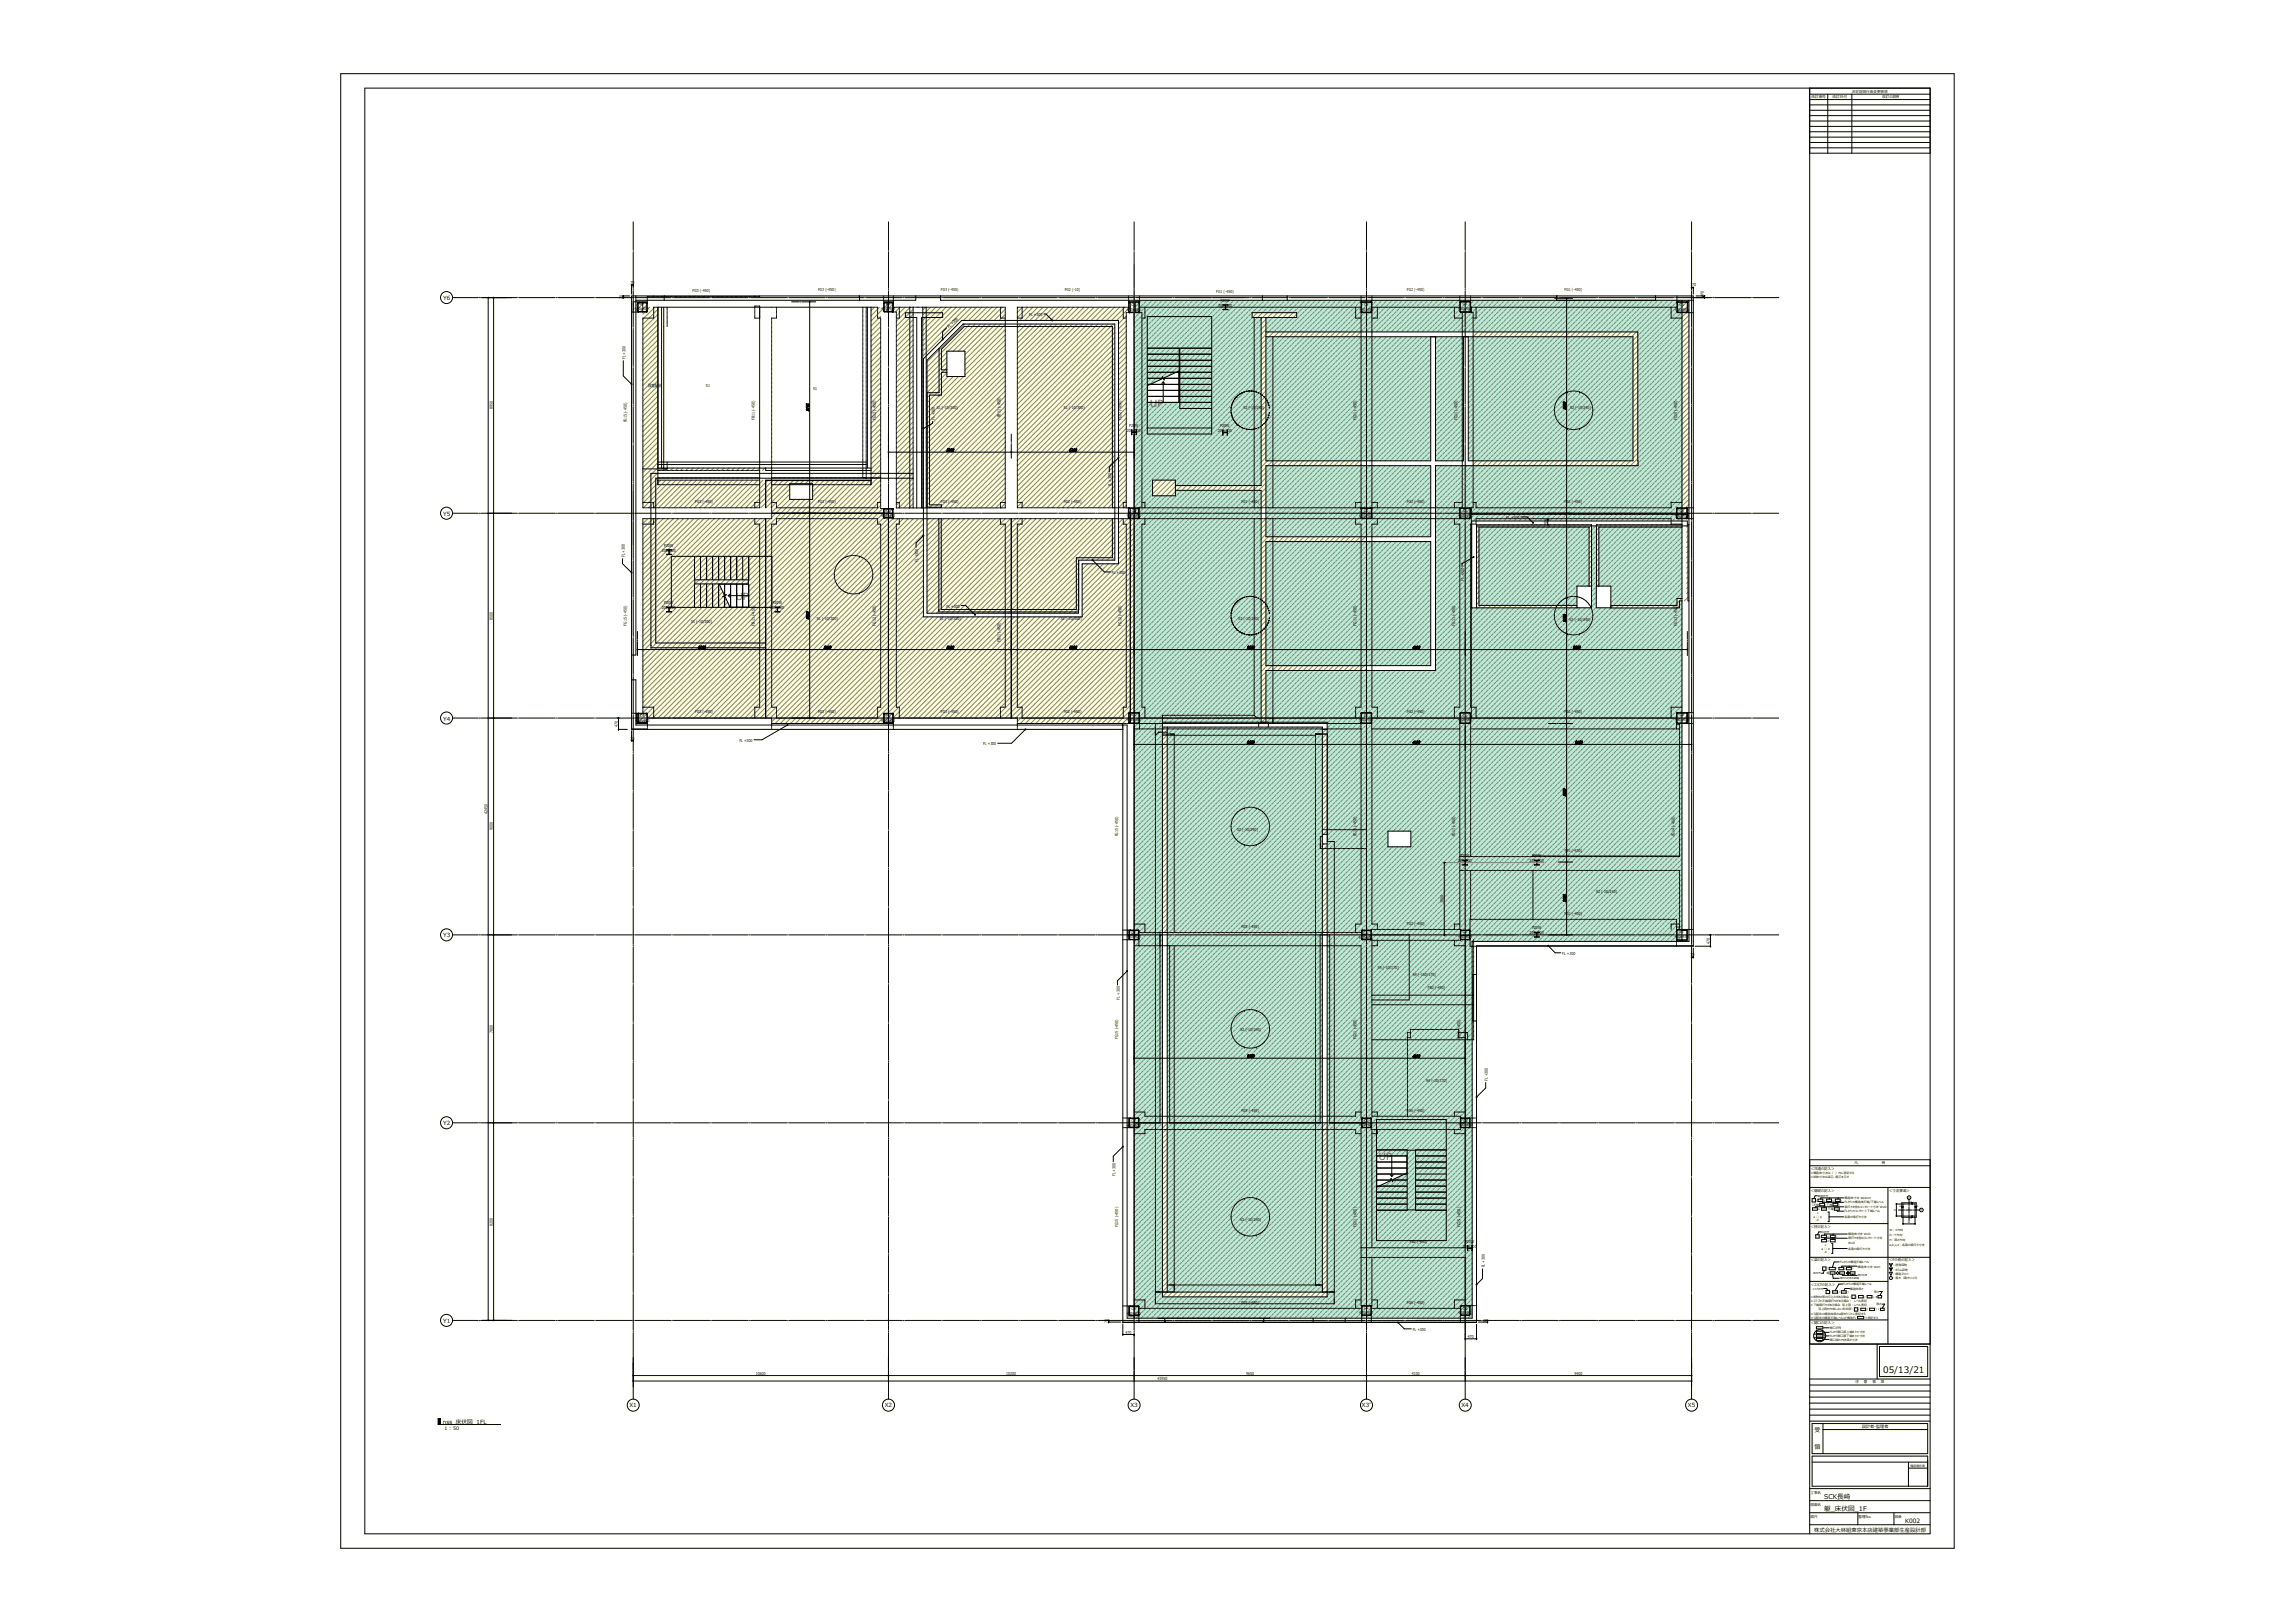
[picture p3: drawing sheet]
<svg xmlns="http://www.w3.org/2000/svg" width="841mm" height="594mm" viewBox="0 0 841 594" stroke-linecap="round" stroke-linejoin="round" font-family="sans-serif">
<defs><g id="words">
<g font-size="3.6" fill="#f00">
<text x="421.5" y="148.9">UP</text>
<text x="269.6" y="219.7">UP</text>
<text x="505.3" y="424.9">UP</text>
</g>
<text font-size="3.3" x="690.1" y="503">05/13/21</text>
<g font-size="2.4">
<text x="668.5" y="549.1">SCK⻑崎</text>
<text x="668.5" y="553.5">躯_床伏図_1F</text>
</g>
<g font-size="2.2">
<text x="664.9" y="524.4">受</text>
<text x="664.9" y="530.8">領</text>
<text x="698.1" y="557.7">K002</text>
</g>
<g font-size="2.1">
<text x="162.5" y="109.9">Y6</text>
<text x="162.5" y="188.9">Y5</text>
<text x="162.5" y="263.9">Y4</text>
<text x="162.5" y="343.3">Y3</text>
<text x="162.5" y="412.2">Y2</text>
<text x="162.5" y="484.5">Y1</text>
<text x="230.7" y="515.4">X1</text>
<text x="324.2" y="515.4">X2</text>
<text x="414.2" y="515.4">X3</text>
<text x="499.1" y="515.4">X3'</text>
<text x="535.6" y="515.4">X4</text>
<text x="618.5" y="515.4">X5</text>
<text x="162.3" y="521.4">nss_床伏図_1FL</text>
</g>
<text font-size="2" x="664.8" y="561">株式会社⼤林組東京本店建築事業部⽣産設計部</text>
<text font-size="1.8" x="162.9" y="523.6">1 : 50</text>
<g font-size="1.7">
<text x="296.6" y="150.6" transform="rotate(-90 296.6 150.6)">8775</text>
<text x="574" y="150" transform="rotate(-90 574 150)">8920</text>
<text x="346.8" y="165.4">5100</text>
<text x="391.8" y="165.4">5100</text>
<text x="296.6" y="226.9" transform="rotate(-90 296.6 226.9)">8500</text>
<text x="574" y="227.9" transform="rotate(-90 574 227.9)">8725</text>
<text x="255.8" y="237.7">5325</text>
<text x="301.8" y="237.7">5100</text>
<text x="346.8" y="237.7">5100</text>
<text x="391.8" y="237.7">5100</text>
<text x="456.9" y="237.7">9650</text>
<text x="517.6" y="237.7">4100</text>
<text x="576.3" y="237.7">9225</text>
<text x="456.9" y="272.5">9650</text>
<text x="517.6" y="272.5">4100</text>
<text x="577.1" y="272.5">9400</text>
<text x="574" y="291.7" transform="rotate(-90 574 291.7)">5750</text>
<text x="574" y="330.5" transform="rotate(-90 574 330.5)">3025</text>
<text x="456.9" y="387.4">9650</text>
<text x="517.6" y="387.4">4100</text>
</g>
<g font-size="1.5">
<text x="231" y="104.1">70</text>
<text x="253.8" y="106.8">FG3 (-450)</text>
<text x="299.8" y="106.7">FG3 (-450)</text>
<text x="344.8" y="106.7">FG3 (-450)</text>
<text x="390.2" y="106.7">FG2 (-10)</text>
<text x="445.7" y="107.5">FG1 (-450)</text>
<text x="515.6" y="106.7">FG2 (-450)</text>
<text x="573.4" y="106.7">FG1 (-450)</text>
<text x="620.1" y="104.9">70</text>
<text x="624.4" y="108" transform="rotate(-90 624.4 108)">70</text>
<text x="228.1" y="109.4" transform="rotate(-90 228.1 109.4)">70</text>
<text x="232.5" y="113.5">400x400</text>
<text x="234.3" y="111.7">C4</text>
<text x="322.9" y="113.7">400x400</text>
<text x="324.7" y="111.9">C3</text>
<text x="412.9" y="113.8">450x450</text>
<text x="414.7" y="112">C1</text>
<text x="446.4" y="112.4">200x200</text>
<text x="447.3" y="110.6">P20W</text>
<text x="500" y="112.2">C1</text>
<text x="534.3" y="113.5">450x450</text>
<text x="536.1" y="111.7">C1</text>
<text x="613.8" y="113.9">450x450</text>
<text x="615.6" y="112.1">C1</text>
<text x="377.2" y="115.8">FL +300</text>
<text x="498.2" y="114">450x450</text>
<text x="347.8" y="120.3" transform="rotate(-45 347.8 120.3)">FL+300</text>
<text x="229.2" y="131.6" transform="rotate(-90 229.2 131.6)">FL +300</text>
<text x="237.6" y="141.8">段差配筋</text>
<text x="258.7" y="141.6">S1</text>
<text x="298" y="142.7">S1</text>
<text x="180.6" y="149.9" transform="rotate(-90 180.6 149.9)">8950</text>
<text x="343.3" y="149.9">S1 (-10/300)</text>
<text x="389.8" y="149.9">S1 (-10/300)</text>
<text x="455.6" y="149.9">S2 (-10/240)</text>
<text x="575.4" y="149.9">S2 (-10/240)</text>
<text x="229.7" y="154.7" transform="rotate(-90 229.7 154.7)">FG15 (-450)</text>
<text x="276.7" y="153.9" transform="rotate(-90 276.7 153.9)">FB11 (-450)</text>
<text x="321" y="153.9" transform="rotate(-90 321 153.9)">FG12 (-450)</text>
<text x="342.5" y="153.8" transform="rotate(-90 342.5 153.8)">FL +300</text>
<text x="366.7" y="152.9" transform="rotate(-90 366.7 152.9)">FB11 (-450)</text>
<text x="411" y="153.9" transform="rotate(-90 411 153.9)">FG12 (-450)</text>
<text x="497.1" y="153.9" transform="rotate(-90 497.1 153.9)">FG11 (-450)</text>
<text x="534.2" y="153.9" transform="rotate(-90 534.2 153.9)">FG11 (-450)</text>
<text x="614.7" y="153.9" transform="rotate(-90 614.7 153.9)">FG15 (-450)</text>
<text x="412.9" y="158.1">200x200</text>
<text x="413.8" y="156.4">P20W</text>
<text x="446.3" y="158.3">200x200</text>
<text x="447.2" y="156.5">P20W</text>
<text x="407.3" y="178.1" transform="rotate(-90 407.3 178.1)">FL +300</text>
<text x="254.8" y="184.3">FG3 (-450)</text>
<text x="299.8" y="184.3">FG3 (-450)</text>
<text x="344.8" y="184.3">FG3 (-450)</text>
<text x="389.8" y="184.3">FG2 (-450)</text>
<text x="454.9" y="184.3">FG1 (-450)</text>
<text x="515.6" y="184.3">FG2 (-450)</text>
<text x="573.4" y="184.3">FG1 (-450)</text>
<text x="322.9" y="189.2">400x400</text>
<text x="324.7" y="187.4">C3</text>
<text x="413" y="189.4">450x450</text>
<text x="414.8" y="187.7">C1</text>
<text x="498.1" y="189.3">450x450</text>
<text x="499.9" y="187.5">C1</text>
<text x="534.4" y="189.3">450x450</text>
<text x="536.2" y="187.6">C1</text>
<text x="552" y="190.1">FL +200</text>
<text x="613.8" y="189.3">450x450</text>
<text x="615.6" y="187.6">C1</text>
<text x="566.9" y="192.4" transform="rotate(-90 566.9 192.4)">200</text>
<text x="242.5" y="202.1">200x200</text>
<text x="243.4" y="200.3">P20W</text>
<text x="228.9" y="204.1" transform="rotate(-90 228.9 204.1)">FL +300</text>
<text x="336.5" y="205.8" transform="rotate(-90 336.5 205.8)">FL +300</text>
<text x="407.5" y="210.3">FL +300</text>
<text x="536.6" y="212.9" transform="rotate(-90 536.6 212.9)">FL +200</text>
<text x="243.4" y="221.3">P20W</text>
<text x="283.2" y="221.3">P20W</text>
<text x="180.6" y="226.9" transform="rotate(-90 180.6 226.9)">8500</text>
<text x="242.5" y="223.1">200x200</text>
<text x="282.3" y="223.1">200x200</text>
<text x="299.4" y="227.2">S1 (-10/300)</text>
<text x="344.4" y="227.2">S1 (-10/300)</text>
<text x="346.9" y="222.5">FL +300</text>
<text x="388.7" y="227.2">S1 (-10/300)</text>
<text x="453.8" y="227.2">S2 (-10/240)</text>
<text x="575.2" y="227.6">S2 (-10/240)</text>
<text x="229.7" y="229.1" transform="rotate(-90 229.7 229.1)">FG15 (-450)</text>
<text x="253.2" y="228.2">S1 (-10/300)</text>
<text x="276.7" y="229.1" transform="rotate(-90 276.7 229.1)">FB11 (-450)</text>
<text x="321" y="229.2" transform="rotate(-90 321 229.2)">FG12 (-450)</text>
<text x="411" y="229.1" transform="rotate(-90 411 229.1)">FG12 (-450)</text>
<text x="497.1" y="229.1" transform="rotate(-90 497.1 229.1)">FG11 (-450)</text>
<text x="533.3" y="229.1" transform="rotate(-90 533.3 229.1)">FG11 (-450)</text>
<text x="614.7" y="229.1" transform="rotate(-90 614.7 229.1)">FG13 (-450)</text>
<text x="366.7" y="235.1" transform="rotate(-90 366.7 235.1)">FB11 (-450)</text>
<text x="234.7" y="262.6">C4</text>
<text x="254.8" y="261.3">FG3 (-450)</text>
<text x="299.8" y="261.3">FG3 (-450)</text>
<text x="324.7" y="262.8">C3</text>
<text x="344.8" y="261.3">FG3 (-450)</text>
<text x="389.8" y="261.3">FG2 (-450)</text>
<text x="414.8" y="262.3">C1</text>
<text x="499.9" y="262.5">C1</text>
<text x="515.6" y="261.3">FG2 (-450)</text>
<text x="536.1" y="262.4">C1</text>
<text x="573.4" y="261.3">FG1 (-450)</text>
<text x="615.6" y="262.4">C1</text>
<text x="226.4" y="266.2" transform="rotate(-90 226.4 266.2)">470</text>
<text x="232.9" y="264.4">400x400</text>
<text x="322.9" y="264.6">400x400</text>
<text x="413" y="264.1">450x450</text>
<text x="498.1" y="264.2">450x450</text>
<text x="534.3" y="264.2">450x450</text>
<text x="613.8" y="264.2">450x450</text>
<text x="231" y="270.9">70</text>
<text x="271" y="271.7">FL +300</text>
<text x="360.3" y="273">FL +300</text>
<text x="178.6" y="298.1" transform="rotate(-90 178.6 298.1)">42450</text>
<text x="180.6" y="304.2" transform="rotate(-90 180.6 304.2)">9000</text>
<text x="453.3" y="304.4">S2 (-10/240)</text>
<text x="409.7" y="306.4" transform="rotate(-90 409.7 306.4)">FG15 (-450)</text>
<text x="497.1" y="306.4" transform="rotate(-90 497.1 306.4)">FG11 (-450)</text>
<text x="533.3" y="306.4" transform="rotate(-90 533.3 306.4)">FG11 (-450)</text>
<text x="613.8" y="306.4" transform="rotate(-90 613.8 306.4)">FG14 (-450)</text>
<text x="534.3" y="315.7">200x200</text>
<text x="535.2" y="314">P20W</text>
<text x="560.6" y="315.7">200x200</text>
<text x="561.4" y="314">P20W</text>
<text x="573.4" y="312">FB1 (-450)</text>
<text x="584.9" y="327.2">S2 (-10/240)</text>
<text x="529" y="330.6" transform="rotate(-90 529 330.6)">3000</text>
<text x="573.4" y="335">FG1 (-450)</text>
<text x="414.7" y="341.9">C2</text>
<text x="454.9" y="339.8">FG5 (-450)</text>
<text x="515.6" y="338.7">FG2 (-450)</text>
<text x="536.1" y="341.9">C2</text>
<text x="561.4" y="340.4">P20W</text>
<text x="615.5" y="341.9">C1</text>
<text x="412.9" y="343.7">400x400</text>
<text x="497.9" y="343.8">400x400</text>
<text x="499.7" y="342">C2</text>
<text x="534.3" y="343.7">400x400</text>
<text x="560.6" y="342.2">200x200</text>
<text x="613.7" y="343.7">450x450</text>
<text x="626.5" y="345.6" transform="rotate(-90 626.5 345.6)">470</text>
<text x="572.5" y="349.8">FL +300</text>
<text x="619.5" y="350.3">70</text>
<text x="504.9" y="355">S4 (-10/170)</text>
<text x="517.7" y="357.6">S4 (-150/170)</text>
<text x="523.3" y="362.4">FB2 (-450)</text>
<text x="410.3" y="366.1" transform="rotate(-90 410.3 366.1)">FL +300</text>
<text x="454.5" y="377.5">S2 (-10/240)</text>
<text x="180.6" y="378.3" transform="rotate(-90 180.6 378.3)">7800</text>
<text x="409.7" y="380.5" transform="rotate(-90 409.7 380.5)">FG15 (-450)</text>
<text x="497.1" y="380.5" transform="rotate(-90 497.1 380.5)">FG11 (-450)</text>
<text x="535.2" y="380.5" transform="rotate(-90 535.2 380.5)">FG15 (-450)</text>
<text x="545.3" y="396" transform="rotate(-90 545.3 396)">FL +300</text>
<text x="522.6" y="396.3">S4 (-10/170)</text>
<text x="454.9" y="407.1">FG5 (-450)</text>
<text x="515.6" y="407.1">FG6 (-450)</text>
<text x="412.9" y="412.6">400x400</text>
<text x="414.7" y="410.9">C2</text>
<text x="498.1" y="412.6">400x400</text>
<text x="499.9" y="410.8">C2</text>
<text x="534.5" y="412.6">400x400</text>
<text x="536.3" y="410.8">C2</text>
<text x="408.8" y="430.8" transform="rotate(-90 408.8 430.8)">FL +300</text>
<text x="180.6" y="448.9" transform="rotate(-90 180.6 448.9)">8200</text>
<text x="409.7" y="449.3" transform="rotate(-90 409.7 449.3)">FG15 (-450)</text>
<text x="454.5" y="447.1">S2 (-10/240)</text>
<text x="497.1" y="449.3" transform="rotate(-90 497.1 449.3)">FG11 (-450)</text>
<text x="535.2" y="449.3" transform="rotate(-90 535.2 449.3)">FG15 (-450)</text>
<text x="516.7" y="455.3">FB2 (-450)</text>
<text x="536.9" y="455.2">P20W</text>
<text x="536" y="457">200x200</text>
<text x="544.1" y="464.2" transform="rotate(-90 544.1 464.2)">FL +300</text>
<text x="414.7" y="479.7">C2</text>
<text x="454.9" y="477.5">FG5 (-450)</text>
<text x="499.9" y="479.6">C2</text>
<text x="515.6" y="477.5">FG6 (-450)</text>
<text x="536.2" y="479.6">C2</text>
<text x="406" y="484.7" transform="rotate(-90 406 484.7)">70</text>
<text x="412.9" y="481.5">400x400</text>
<text x="498.1" y="481.4">400x400</text>
<text x="534.4" y="481.4">400x400</text>
<text x="544.8" y="484.7" transform="rotate(-90 544.8 484.7)">70</text>
<text x="412.4" y="488.5">470</text>
<text x="517.7" y="487.5">FL +300</text>
<text x="537.9" y="490.1">470</text>
<text x="277" y="503.5">10600</text>
<text x="368.8" y="503.5">10200</text>
<text x="456.7" y="503.5">9650</text>
<text x="517.4" y="503.5">4100</text>
<text x="577" y="503.5">9400</text>
<text x="424.1" y="505.5">43950</text>
<text x="682.3" y="523.1">設計者・監理者</text>
</g>
<g font-size="1.3">
<text x="678.7" y="34">決定図発⾏後変更事項</text>
<text x="663.8" y="36">改訂番号</text>
<text x="671.6" y="36">改訂日付</text>
<text x="689.8" y="36">改訂の説明</text>
<text x="663.4" y="428.5">＜共通の記入＞</text>
<text x="679.6" y="426.4">凡</text>
<text x="689.7" y="426.4">例</text>
<text x="663.4" y="436.7">＜基礎の記入＞</text>
<text x="692.1" y="436.7">＜寸法要素＞</text>
<text x="663.4" y="449.9">＜柱の記入＞</text>
<text x="663.4" y="462">＜梁の記入＞</text>
<text x="692.1" y="462">＜その他の記入＞</text>
<text x="663.4" y="470.8">＜スラブの記入＞</text>
<text x="663.4" y="484.9">＜開口の記入＞</text>
<text x="680" y="506.7">注</text>
<text x="683.1" y="506.7">意</text>
<text x="686.1" y="506.7">事</text>
<text x="689.2" y="506.7">項</text>
<text x="663.4" y="551.7">図面名</text>
<text x="663.4" y="547.3">工事名</text>
<text x="663.4" y="556.1">縮尺</text>
<text x="681.1" y="556.1">整理No.</text>
<text x="694.3" y="556.1">図番</text>
</g>
<g font-size="1.1">
<text x="663.4" y="430">◎構造体寸法は（ ）内に表記する</text>
<text x="663.4" y="431.5">◎斜体寸法は梁芯、壁芯を⽰す</text>
<text x="663.4" y="441.6">（天端</text>
<text x="665" y="440.1">（</text>
<text x="666.3" y="443.2">x</text>
<text x="668.3" y="440.1">x</text>
<text x="668.8" y="441.6">/下端</text>
<text x="669.9" y="443.2">下端</text>
<text x="671.6" y="440.1">x</text>
<text x="673.7" y="441.6">）</text>
<text x="674.5" y="440.1">）</text>
<text x="676" y="439.1">構造体寸法 WxDxH</text>
<text x="676" y="440.7">FLからの構造体天端/下端レベル</text>
<text x="676" y="442.4">増打ちを含むコンクリート寸法 WxD</text>
<text x="676" y="444">FLからのコンクリート下端レベル</text>
<text x="699.2" y="439.1">X</text>
<text x="703.8" y="443.7">Y</text>
<text x="664.6" y="446.1">a □ b</text>
<text x="665.8" y="447.4">d</text>
<text x="665.9" y="444.7">c</text>
<text x="676" y="446.2">各面の増打ち寸法</text>
<text x="666.3" y="453.3">（</text>
<text x="669.6" y="453.3">x</text>
<text x="669.7" y="454.9">x</text>
<text x="672.9" y="453.3">）</text>
<text x="677.3" y="452.4">構造体寸法 WxD</text>
<text x="677.3" y="453.9">増打ちを含むコンクリート寸法</text>
<text x="677.3" y="455.5">WxD</text>
<text x="692.4" y="451">W︓X方向</text>
<text x="692.4" y="452.8">D︓Y方向</text>
<text x="692.4" y="454.6">H︓高さ方向</text>
<text x="667.5" y="457.7">a □ b</text>
<text x="668.7" y="459">d</text>
<text x="668.8" y="456.3">c</text>
<text x="677.3" y="457.8">各面の増打ち寸法</text>
<text x="692.4" y="456.3">a,b,c,d︓各面の増打ち寸法</text>
<text x="669.5" y="465">(</text>
<text x="669.5" y="466.6">幅</text>
<text x="672.9" y="465">/</text>
<text x="674.4" y="462.7">FLからの構造天端レベル</text>
<text x="675.7" y="465">×</text>
<text x="678.7" y="465">)</text>
<text x="680.8" y="464.3">構造体寸法 WxH</text>
<text x="693.5" y="463.7">︓誘発目地</text>
<text x="693.5" y="465.3">︓カラム目地</text>
<text x="693.5" y="466.9">︓構造スリット</text>
<text x="670.7" y="473.5">(</text>
<text x="673.8" y="473.5">/</text>
<text x="675.3" y="470.8">FLからの構造天端レベル</text>
<text x="677" y="473.5">)</text>
<text x="677.9" y="472.4">構造体厚さ</text>
<text x="686.8" y="473.5">厚さ</text>
<text x="693.5" y="468.5">︓面⽊（面⼱=15）</text>
<text x="663.4" y="475.3">◎断熱材等の打込みがある場合︓</text>
<text x="663.4" y="476.8">◎スラブの天端増打ちがある場合︓ レベル表記</text>
<text x="663.4" y="478.4">◎下端増打ちがある場合 ⾒上図︓レベル表記</text>
<text x="666.4" y="479.9">⾒上図を作成しない床伏図︓</text>
<text x="680.1" y="475.3">(</text>
<text x="681.1" y="479.9">(</text>
<text x="683.3" y="475.3">/</text>
<text x="684.2" y="479.9">/</text>
<text x="686.4" y="475.3">) ★</text>
<text x="687.3" y="479.9">) +</text>
<text x="687.7" y="478.1">厚さ</text>
<text x="663.4" y="481.5">◎勾配床の構造体厚さは部材リストに表記する</text>
<text x="663.4" y="483">◎勾配床の構造天端レベルは&quot;構造FL</text>
<text x="683.3" y="483">&quot;と表記する</text>
<text x="670.5" y="488.3">FLから開口部上端までの寸法</text>
<text x="670.5" y="489.8">FLから開口部下端までの寸法</text>
<text x="670.5" y="491">開口部の内法高さ寸法</text>
<text x="670.5" y="486.7">開口符号</text>
<text x="700.1" y="537.2">確認責任者</text>
</g>
<g font-size=".9">
<text x="666.2" y="438.3">基礎符号</text>
<text x="694.8" y="443.6" transform="rotate(-90 694.8 443.6)">D</text>
<text x="696.1" y="442">a</text>
<text x="700.6" y="440.3" transform="rotate(-90 700.6 440.3)">c</text>
<text x="702.5" y="442">b</text>
<text x="699.2" y="448.1">W</text>
<text x="700.6" y="446.6" transform="rotate(-90 700.6 446.6)">d</text>
<text x="667.6" y="451.6">柱符号</text>
<text x="664.5" y="466.7">梁符号</text>
<text x="680.8" y="467.5">増打ち厚</text>
<text x="664.2" y="472.4">スラブ符号</text>
<text x="674.4" y="468.6">増打ちを含む梁幅</text>
</g>
</g></defs>
<g fill="#ffffd2">
<path d="M233.3 190h47.3v75h-47.3z"/>
<path d="M238.5 190h42.1v47.3h-42.1z"/>
<path d="M280.6 188h45v77h-45z"/>
<path d="M325.6 110.6h42.8v77.4h-42.8z"/>
<path d="M328.5 114.6h16.9v60.6h-16.9z"/>
<path d="M339.7 118.7h28.7v67.1h-28.7z"/>
<path d="M325.6 188h45v77h-45z"/>
<path d="M344 190h26.6v34.1h-26.6z"/>
<path d="M372.8 110.6h41.4v77.4h-41.4z"/>
<path d="M372.8 118.7h35.7v67.3h-35.7z"/>
<path d="M370.6 188h43.6v77h-43.6z"/>
<path d="M370.6 190h37.9v34.1h-37.9z"/>
<path d="M422.4 175.9h8.3v5.7h-8.3z"/>
<path d="M430.7 114.5h68.1v71.5h-68.1z"/>
<path d="M414.2 188h1.4v76.8h-1.4z"/>
<path d="M462.2 190h38.6v74.5h-38.6z"/>
<path d="M616.4 110.6h2.5v77.4h-2.5z"/>
<path d="M539.8 121.6h60.5v49h-60.5z"/>
<path d="M541.1 188.4h77.5v76.6h-77.5z"/>
<path d="M426 411.2h60.3v63.8h-60.3z"/>
<path d="M413.3 340.7h2.3v1.7h-2.3z"/>
<path d="M426 266.3h60.3v75.2h-60.3z"/>
<path d="M233 110.6h47.6v75.4h-47.6z"/>
<path d="M238.5 173.4h2.6v12.6h-2.6z"/>
<path d="M280.6 110.6h45v77.4h-45z"/>
<path d="M319.2 173.4h3.5v1.8h-3.5z"/>
</g>
<path d="M415.6 110h200.8v372.8h-200.8z" fill="#b9ecd2"/>
<g fill="none" stroke="#808080" stroke-width=".37">
<path d="M233.7 111.3l-.7 .7M233.7 113.2l-.7 .7M234 111l-.2 .1M234.5 110.6l-.3 .2M235.9 111l-2.1 2M236.3 110.6l-.2 .2M236.3 114.3l-.7 .7M237 111.7l-2.4 2.4M237 113.6l-.5 .5M238.1 112.5l-.9 .9M239.9 112.5l-4.3 4.4M241.1 113.3l-5.5 5.5"/>
<path d="M241.1 115.1l-5.5 5.5M241.1 117l-5.5 5.5M241.1 118.9l-5.5 5.5M320.4 112.5l-1.2 1.3M322.3 112.5l-3.1 3.2M322.7 117.8l-3.5 3.5M322.7 115.9l-3.5 3.5M322.7 119.6l-3.5 3.5M323.8 112.9l-4.6 4.6M323.8 111h.1M324.3 110.6l-.2 .2M325.8 111l-1.8 1.7"/>
<path d="M326.2 110.6l-.2 .1M327.1 113.3l-.7 .8M327.1 111.5l-2.6 2.6M327.9 112.5l-.5 .6M329.8 112.5l-1.7 1.8M331.7 112.5l-3.2 3.3M333.6 112.5l-5.1 5.1M334.6 115.2l-6.1 6.2M334.6 118.9l-6.1 6.2M334.6 113.3l-6.1 6.2M334.6 117.1l-6.1 6.2M339.2 112.5l-1 1"/>
<path d="M341 112.5l-2.8 2.9M342.9 112.5l-4.7 4.8M344.8 112.5l-6.6 6.6M346.7 112.5l-8.5 8.5M348.5 112.5l-10.3 10.4M350.4 112.5l-12.2 12.3M352.3 112.5l-14.1 14.1M353.6 118.7l-13.9 13.9M354.1 112.5l-15.9 16M355.5 118.7l-15.8 15.8M356 112.5l-17.8 17.9M357.4 118.7l-10 9.9"/>
<path d="M357.9 112.5l-4.8 4.9M359.2 118.7l-9.9 9.9M359.8 112.5l-4.9 4.9M361.1 118.7l-9.9 9.9M361.6 112.5l-4.8 4.9M363 118.7l-10 9.9M363.5 112.5l-4.8 4.9M364.8 118.7l-11.2 11.2M365.4 112.5l-4.8 4.9M366.7 118.7l-13.1 13.1M367.3 112.5l-4.9 4.9M368.4 115.1l-2.2 2.3"/>
<path d="M368.4 118.9l-14.8 14.8M368.4 113.3l-4.1 4.1M368.4 117l-.4 .4M372.9 112.5l-.1 .1M374.2 118.7l-1.4 1.4M374.7 112.5l-1.9 2M376.1 118.7l-3.3 3.3M376.6 112.5l-3.8 3.9M378 118.7l-5.2 5.1M378.5 112.5l-4.8 4.9M379.8 118.7l-7 7M380.4 112.5l-4.9 4.9"/>
<path d="M381.7 118.7l-8.9 8.9M382.2 112.5l-4.8 4.9M383.6 118.7l-10.8 10.8M384.1 112.5l-4.8 4.9M385.4 118.7l-12.6 12.6M386 112.5l-4.9 4.9M387.3 118.7l-14.5 14.5M387.8 112.5l-4.8 4.9M389.2 118.7l-16.4 16.4M389.7 112.5l-4.8 4.9M391.1 118.7l-18.3 18.2M391.6 112.5l-4.8 4.9"/>
<path d="M392.9 118.7l-20.1 20.1M393.5 112.5l-4.9 4.9M394.8 118.7l-22 22M395.3 112.5l-4.8 4.9M396.7 118.7l-23.9 23.9M397.2 112.5l-4.8 4.9M398.5 118.7l-25.7 25.7M399.1 112.5l-4.8 4.9M400.4 118.7l-27.6 27.6M400.9 112.5l-4.8 4.9M402.3 118.7l-29.5 29.5M402.8 112.5l-4.8 4.9"/>
<path d="M404.2 118.7l-31.4 31.4M404.7 112.5l-4.8 4.9M406 118.7l-33.2 33.2M406.6 112.5l-4.9 4.9M407.9 118.7l-35.1 35.1M408.4 112.5l-4.8 4.9M408.5 119.9l-35.7 35.8M410.3 112.5l-4.8 4.9M412.2 112.5l-4.8 4.8M412.7 117.6l-2.8 2.9M412.7 115.7l-2.8 2.9M412.7 119.5l-2.8 2.8"/>
<path d="M413.6 113l-4.4 4.4M414 114.5h.1M414 110.7l-.2 .2M414.2 114.3h-.1M414.2 112.4l-.4 .4M415.8 114.5l-.2 .2M415.9 110.7l-.3 .3M416.1 112.3l-.5 .6M416.1 116.1l-.5 .5M416.1 119.8l-.5 .6M416.1 114.2l-.1 .1M416.1 117.9l-.5 .6"/>
<path d="M416.1 110.5h.1M416.6 110l-.2 .2M417.1 118.9l-.7 .6M417.1 113.3l-.7 .6M417.1 117l-.7 .6M417.1 111.4l-.7 .6M417.1 115.1l-.7 .7M418 112.3l-.4 .5M418 116.1l-.6 .6M418 110.5l-.4 .4M418 114.2l-.6 .6M418 117.9l-.6 .7"/>
<path d="M418 119.8l-.6 .6M418.5 110l-.2 .2M418.9 111.4l-.6 .6M418.9 115.1l-.6 .7M418.9 113.3l-.6 .6M418.9 117l-.6 .6M418.9 118.9l-.6 .6M419.9 112.3l-.7 .6M419.9 116.1l-.7 .6M419.9 119.8l-.7 .6M419.9 110.5l-.7 .6M419.9 114.2l-.7 .6"/>
<path d="M419.9 117.9l-.7 .7M420.3 110l-.1 .2M420.8 118.9l-.6 .6M420.8 113.3l-.6 .6M420.8 111.4l-.6 .6M420.8 115.1l-.6 .7M420.8 117l-.6 .6M421.7 114.2l-.6 .6M421.7 117.9l-.6 .7M421.7 110.5l-.6 .6M421.7 112.3l-.6 .6M421.7 116.1l-.6 .6"/>
<path d="M421.7 119.8l-.6 .6M422.2 110l-.1 .2M422.7 111.4l-.6 .6M422.7 113.3l-.6 .6M422.7 115.1l-.6 .7M422.7 117l-.6 .6M422.7 118.9l-.6 .6M423.6 112.3l-.6 .6M423.6 116.1l-.6 .6M423.6 119.8l-.6 .6M423.6 110.5l-.6 .6M423.6 114.2l-.6 .6"/>
<path d="M423.6 117.9l-.6 .7M424.1 110l-.2 .2M424.6 117l-.7 .6M424.6 118.9l-.7 .6M424.6 111.4l-.7 .6M424.6 113.3l-.7 .6M424.6 115.1l-.7 .7M425.5 114.2l-.6 .6M425.5 117.9l-.6 .7M425.5 110.5l-.6 .6M425.5 112.3l-.6 .6M425.5 116.1l-.6 .6"/>
<path d="M425.5 119.8l-.6 .6M426 110l-.2 .2M426.4 115.1l-.6 .7M426.4 111.4l-.6 .6M426.4 113.3l-.6 .6M426.4 117l-.6 .6M426.4 118.9l-.6 .6M427.4 112.3l-.7 .6M427.4 116.1l-.7 .6M427.4 119.8l-.7 .6M427.4 110.5l-.7 .6M427.4 114.2l-.7 .6"/>
<path d="M427.4 117.9l-.7 .7M427.8 110l-.1 .2M428.3 111.4l-.6 .6M428.3 115.1l-.6 .7M428.3 113.3l-.6 .6M428.3 117l-.6 .6M428.3 118.9l-.6 .6M429.2 114.2l-.6 .6M429.2 117.9l-.6 .7M429.2 110.5l-.6 .6M429.2 112.3l-.6 .6M429.2 116.1l-.6 .6"/>
<path d="M429.2 119.8l-.6 .6M429.7 110l-.2 .2M430.2 118.9l-.7 .6M430.2 113.3l-.7 .6M430.2 117l-.7 .6M430.2 111.4l-.7 .6M430.2 115.1l-.7 .7M431.1 110.5l-.6 .6M431.1 112.3l-.6 .6M431.1 116.1l-.6 .6M431.1 119.8l-.6 .6M431.1 114.2l-.6 .6"/>
<path d="M431.1 117.9l-.6 .7M431.6 110l-.2 .2M432 111.4l-.6 .6M432 115.1l-.6 .7M432 113.3l-.6 .6M432 117l-.6 .6M432 118.9l-.6 .6M433 114.2l-.6 .6M433 117.9l-.6 .7M433 110.5l-.6 .6M433 112.3l-.6 .6M433 116.1l-.6 .6"/>
<path d="M433 119.8l-.6 .6M433.5 110l-.2 .2M433.9 118.9l-.6 .6M433.9 113.3l-.6 .6M433.9 117l-.6 .6M433.9 111.4l-.6 .6M433.9 115.1l-.6 .7M434.8 114.2l-.6 .6M434.8 117.9l-.6 .7M434.8 110.5l-.6 .6M434.8 112.3l-.6 .6M434.8 116.1l-.6 .6"/>
<path d="M434.8 119.8l-.6 .6M435.3 110l-.1 .2M435.8 111.4l-.6 .6M435.8 115.1l-.6 .7M435.8 113.3l-.6 .6M435.8 117l-.6 .6M435.8 118.9l-.6 .6M436.7 112.3l-.6 .6M436.7 116.1l-.6 .6M436.7 119.8l-.6 .6M436.7 110.5l-.6 .6M436.7 114.2l-.6 .6"/>
<path d="M436.7 117.9l-.6 .7M437.2 110l-.2 .2M437.7 118.9l-.7 .6M437.7 113.3l-.7 .6M437.7 117l-.7 .6M437.7 111.4l-.7 .6M437.7 115.1l-.7 .7M438.6 114.2l-.6 .6M438.6 117.9l-.6 .7M438.6 110.5l-.6 .6M438.6 112.3l-.6 .6M438.6 116.1l-.6 .6"/>
<path d="M438.6 119.8l-.6 .6M439.1 110l-.2 .2M439.5 111.4l-.6 .6M439.5 115.1l-.6 .7M439.5 113.3l-.6 .6M439.5 117l-.6 .6M439.5 118.9l-.6 .6M440.5 112.3l-.7 .6M440.5 116.1l-.7 .6M440.5 119.8l-.7 .6M440.5 110.5l-.7 .6M440.5 114.2l-.7 .6"/>
<path d="M440.5 117.9l-.7 .7M440.9 110l-.1 .2M441.4 118.9l-.6 .6M441.4 113.3l-.6 .6M441.4 111.4l-.6 .6M441.4 115.1l-.6 .7M441.4 117l-.6 .6M442.3 114.2l-.6 .6M442.3 117.9l-.6 .7M442.3 110.5l-.6 .6M442.3 112.3l-.6 .6M442.3 116.1l-.6 .6"/>
<path d="M442.3 119.8l-.6 .6M442.8 110l-.2 .2M443.3 113.3l-.7 .6M443.3 118.9l-.7 .6M443.3 117l-.7 .6M443.3 111.4l-.7 .6M443.3 115.1l-.7 .7M444.2 112.3l-.6 .6M444.2 116.1l-.6 .6M444.2 119.8l-.6 .6M444.2 110.5l-.6 .6M444.2 114.2l-.6 .6"/>
<path d="M444.2 117.9l-.6 .7M444.7 110l-.2 .2M445.1 111.4l-.6 .6M445.1 115.1l-.6 .7M445.1 113.3l-.6 .6M445.1 117l-.6 .6M445.1 118.9l-.6 .6M446.1 114.2l-.6 .6M446.1 117.9l-.6 .7M446.1 110.5l-.6 .6M446.1 112.3l-.6 .6M446.1 116.1l-.6 .6"/>
<path d="M446.1 119.8l-.6 .6M446.6 110l-.2 .2M447 118.9l-.6 .6M447 113.3l-.6 .6M447 117l-.6 .6M447 111.4l-.6 .6M447 115.1l-.6 .7M448 112.3l-.7 .6M448 116.1l-.7 .6M448 119.8l-.7 .6M448 110.5l-.7 .6M448 114.2l-.7 .6"/>
<path d="M448 117.9l-.7 .7M448.4 110l-.1 .2M448.5 111.8l-.2 .2M448.7 113.4l-.4 .5M448.9 113.3h-.1M448.9 111.4l-.3 .3M448.9 115.1l-.6 .7M448.9 117l-.6 .6M448.9 118.9l-.6 .6M449.8 114.2l-.6 .6M449.8 117.9l-.6 .7M449.8 110.5l-.6 .6"/>
<path d="M449.8 112.3l-.6 .6M449.8 116.1l-.6 .6M449.8 119.8l-.6 .6M450.3 110l-.2 .2M450.8 118.9l-.7 .6M450.8 113.3l-.7 .6M450.8 117l-.7 .6M450.8 111.4l-.7 .6M450.8 115.1l-.7 .7M451.7 114.2l-.6 .6M451.7 117.9l-.6 .7M451.7 110.5l-.6 .6"/>
<path d="M451.7 112.3l-.6 .6M451.7 116.1l-.6 .6M451.7 119.8l-.6 .6M452.2 110l-.2 .2M452.6 111.4l-.6 .6M452.6 115.1l-.6 .7M452.6 113.3l-.6 .6M452.6 117l-.6 .6M452.6 118.9l-.6 .6M453.6 112.3l-.7 .6M453.6 116.1l-.7 .6M453.6 119.8l-.7 .6"/>
<path d="M453.6 110.5l-.7 .6M453.6 114.2l-.7 .6M453.6 117.9l-.7 .7M454 110l-.1 .2M454.5 118.9l-.6 .6M454.5 113.3l-.6 .6M454.5 111.4l-.6 .6M454.5 115.1l-.6 .7M454.5 117l-.6 .6M455.4 114.2l-.6 .6M455.4 117.9l-.6 .7M455.4 110.5l-.6 .6"/>
<path d="M455.4 112.3l-.6 .6M455.4 116.1l-.6 .6M455.4 119.8l-.6 .6M455.9 110l-.1 .2M456.4 111.4l-.6 .6M456.4 113.3l-.6 .6M456.4 115.1l-.6 .7M456.4 117l-.6 .6M456.4 118.9l-.6 .6M457.3 112.3l-.6 .6M457.3 116.1l-.6 .6M457.3 119.8l-.6 .6"/>
<path d="M457.3 110.5l-.6 .6M457.3 114.2l-.6 .6M457.3 117.9l-.6 .7M457.8 110l-.2 .2M458.2 111.4l-.6 .6M458.2 115.1l-.6 .7M458.2 113.3l-.6 .6M458.2 117l-.6 .6M458.2 118.9l-.6 .6M459.2 114.2l-.6 .6M459.2 117.9l-.6 .7M459.2 110.5l-.6 .6"/>
<path d="M459.2 112.3l-.6 .6M459.2 119.8l-.6 .6M459.7 110l-.2 .2M460.1 113.3l-.6 .6M460.1 117l-.6 .6M460.1 118.9l-.6 .6M460.1 111.4l-.6 .6M461.1 112.3l-.7 .6M461.1 114.2l-2.5 2.5M461.1 119.8l-.7 .6M461.1 110.5l-.7 .6M461.1 117.9l-.7 .7"/>
<path d="M461.5 110l-.1 .2M462 111.4l-.6 .6M462 113.3l-.6 .6M462 117l-.6 .6M462 118.9l-.6 .6M462.9 114.2l-2.5 2.5M462.9 110.5l-.6 .6M462.9 112.3l-.6 .6M463.4 110l-.2 .2M463.9 113.3l-.7 .6M463.9 111.4l-.7 .6M463.9 118.8l-1.7 1.8"/>
<path d="M463.9 117l-1.7 1.7M464.8 112.3l-.6 .6M464.8 114.2l-2.6 2.7M464.8 119.8l-.6 .6M464.8 110.5l-.6 .6M464.8 117.9l-.6 .7M465.3 110l-.2 .2M465.7 111.4l-.6 .6M465.7 113.3l-.6 .6M465.7 117l-.6 .6M465.7 118.9l-.6 .6M466.7 110.5l-.7 .6"/>
<path d="M466.7 112.3l-.7 .6M466.7 119.8l-.7 .6M466.7 114.2l-2.5 2.5M466.7 117.9l-.7 .7M467.1 110l-.1 .2M467.6 118.9l-.6 .6M467.6 113.3l-.6 .6M467.6 117l-.6 .6M467.6 111.4l-.6 .6M468.5 114.2l-2.5 2.5M468.5 117.9l-.6 .7M468.5 110.5l-.6 .6"/>
<path d="M468.5 112.3l-.6 .6M468.5 119.8l-.6 .6M469 110l-.1 .2M469.5 111.4l-.6 .6M469.5 113.3l-.6 .6M469.5 117l-.6 .6M469.5 118.9l-.6 .6M470.4 112.3l-.6 .6M470.4 110.5l-.6 .6M470.4 119.8l-.6 .6M470.4 114.2l-2.5 2.5M470.4 117.9l-.6 .7"/>
<path d="M470.9 110l-.2 .2M471.4 118.9l-.7 .6M471.4 113.3l-.7 .6M471.4 111.4l-.7 .6M471.4 117l-.7 .6M472.3 114.2l-2.5 2.5M472.3 117.9l-.6 .7M472.3 110.5l-.6 .6M472.3 112.3l-.6 .6M472.3 119.8l-.6 .6M472.8 110l-.2 .2M473.2 111.4l-.6 .6"/>
<path d="M473.2 113.3l-.6 .6M473.2 117l-.6 .6M473.2 118.9l-.6 .6M474.2 112.3l-.7 .6M474.2 119.8l-.7 .6M474.2 110.5l-.7 .6M474.2 114.2l-2.5 2.5M474.2 117.9l-.7 .7M474.6 110l-.1 .2M475.1 111.4l-.6 .6M475.1 113.3l-.6 .6M475.1 117l-.6 .6"/>
<path d="M475.1 118.9l-.6 .6M475.2 115.1l-1.7 1.6M476 114.2l-.6 .6M476 117.9l-.6 .7M476 110.5l-.6 .6M476 112.3l-.6 .6M476 116.1l-.6 .6M476 119.8l-.6 .6M476.5 110l-.2 .2M477 113.3l-.7 .6M477 117l-.7 .6M477 118.9l-.7 .6"/>
<path d="M477 111.4l-.7 .6M477 115.1l-.7 .7M477.9 112.3l-.6 .6M477.9 116.1l-.6 .6M477.9 119.8l-.6 .6M477.9 110.5l-.6 .6M477.9 114.2l-.6 .6M477.9 117.9l-.6 .7M478.4 110l-.2 .2M478.8 111.4l-.6 .6M478.8 115.1l-.6 .7M478.8 113.3l-.6 .6"/>
<path d="M478.8 117l-.6 .6M478.8 118.9l-.6 .6M479.8 114.2l-.7 .6M479.8 117.9l-.7 .7M479.8 110.5l-.7 .6M479.8 112.3l-.7 .6M479.8 116.1l-.7 .6M479.8 119.8l-.7 .6M480.3 110l-.2 .2M480.7 113.3l-.6 .6M480.7 118.9l-.6 .6M480.7 117l-.6 .6"/>
<path d="M480.7 111.4l-.6 .6M480.7 115.1l-.6 .7M481.6 112.3l-.6 .6M481.6 116.1l-.6 .6M481.6 119.8l-.6 .6M481.6 110.5l-.6 .6M481.6 114.2l-.6 .6M481.6 117.9l-.6 .7M482.1 110l-.1 .2M482.6 111.4l-.6 .6M482.6 115.1l-.6 .7M482.6 113.3l-.6 .6"/>
<path d="M482.6 117l-.6 .6M482.6 118.9l-.6 .6M483.5 110.5l-.6 .6M483.5 112.3l-.6 .6M483.5 116.1l-.6 .6M483.5 119.8l-.6 .6M483.5 114.2l-.6 .6M483.5 117.9l-.6 .7M484 110l-.2 .2M484.5 118.9l-.7 .6M484.5 113.3l-.7 .6M484.5 117l-.7 .6"/>
<path d="M484.5 111.4l-.7 .6M484.5 115.1l-.7 .7M485.4 114.2l-.6 .6M485.4 117.9l-.6 .7M485.4 112.3l-.6 .6M485.4 110.5l-.6 .6M485.4 116.1l-.6 .6M485.4 119.8l-.6 .6M485.9 110l-.2 .2M486.3 111.4l-.6 .6M486.3 115.1l-.6 .7M486.3 113.3l-.6 .6"/>
<path d="M486.3 117l-.6 .6M486.3 118.9l-.6 .6M487.3 112.3l-.7 .6M487.3 116.1l-.7 .6M487.3 119.8l-.7 .6M487.3 110.5l-.7 .6M487.3 114.2l-.7 .6M487.3 117.9l-.7 .7M487.7 110l-.1 .2M488.2 118.9l-.6 .6M488.2 113.3l-.6 .6M488.2 117l-.6 .6"/>
<path d="M488.2 111.4l-.6 .6M488.2 115.1l-.6 .7M489.1 114.2l-.6 .6M489.1 117.9l-.6 .7M489.1 110.5l-.6 .6M489.1 112.3l-.6 .6M489.1 116.1l-.6 .6M489.1 119.8l-.6 .6M489.6 110l-.1 .2M490.1 111.4l-.6 .6M490.1 115.1l-.6 .7M490.1 113.3l-.6 .6"/>
<path d="M490.1 117l-.6 .6M490.1 118.9l-.6 .6M491 112.3l-.6 .6M491 116.1l-.6 .6M491 119.8l-.6 .6M491 110.5l-.6 .6M491 114.2l-.6 .6M491 117.9l-.6 .7M491.5 110l-.2 .2M491.9 111.4l-.6 .6M491.9 115.1l-.6 .7M491.9 113.3l-.6 .6"/>
<path d="M491.9 117l-.6 .6M491.9 118.9l-.6 .6M492.9 114.2l-.6 .6M492.9 117.9l-.6 .7M492.9 110.5l-.6 .6M492.9 112.3l-.6 .6M492.9 116.1l-.6 .6M492.9 119.8l-.6 .6M493.4 110l-.2 .2M493.8 113.3l-.6 .6M493.8 117l-.6 .6M493.8 118.9l-.6 .6"/>
<path d="M493.8 111.4l-.6 .6M493.8 115.1l-.6 .7M494.7 112.3l-.6 .6M494.7 116.1l-.6 .6M494.7 119.8l-.6 .6M494.7 110.5l-.6 .6M494.7 114.2l-.6 .6M494.7 117.9l-.6 .7M495.2 110l-.1 .2M495.7 111.4l-.6 .6M495.7 115.1l-.6 .7M495.7 113.3l-.6 .6"/>
<path d="M495.7 117l-.6 .6M495.7 118.9l-.6 .6M496.6 114.2l-.6 .6M496.6 117.9l-.6 .7M496.6 110.5l-.6 .6M496.6 112.3l-.6 .6M496.6 116.1l-.6 .6M496.6 119.8l-.6 .6M497.1 110l-.2 .2M497.6 113.3l-.7 .6M497.6 117l-.7 .6M497.6 118.9l-.7 .6"/>
<path d="M497.6 111.4l-.7 .6M497.6 115.1l-.7 .7M498.5 112.3l-.6 .6M498.5 116.1l-.6 .6M498.5 119.8l-.6 .6M498.5 110.5l-.6 .6M498.5 114.2l-.6 .6M498.5 117.9l-.6 .7M499 110l-.2 .2M499.4 111.4l-.4 .5M499.4 113.3l-.4 .4M499.4 115.1l-.6 .7"/>
<path d="M499.4 117l-.6 .6M499.4 118.9l-.6 .6M500.1 114.5l-.4 .3M500.1 110.7l-.4 .4M500.4 110.5h-.1M500.4 112.3l-.7 .6M500.4 116.1l-.7 .6M500.4 119.8l-.7 .6M500.4 114.2l-.1 .1M500.4 117.9l-.7 .7M500.8 110l-.1 .2M501.3 113.3l-.6 .6"/>
<path d="M501.3 118.9l-.6 .6M501.3 117l-.6 .6M501.3 111.4l-.6 .6M501.3 115.1l-.6 .7M501.9 114.5l-.3 .3M502 110.7l-.4 .4M502.2 117.9l-.6 .7M502.2 112.3l-.6 .6M502.2 110.5h.1M502.2 116.1l-.6 .6M502.2 114.2l-.1 .1M502.2 119.8l-.6 .6"/>
<path d="M502.7 110l-.1 .2M503.2 111.4l-.4 .4M503.2 115.1l-.6 .7M503.2 113.3l-.4 .4M503.2 117l-.6 .6M503.2 118.9l-.6 .6M504.1 110.5l-.6 .6M504.1 112.3l-.6 .6M504.1 116.1l-.6 .6M504.1 119.8l-.6 .6M504.1 114.2l-.6 .6M504.1 117.9l-.6 .7"/>
<path d="M504.6 110l-.2 .2M505.1 118.9l-.7 .6M505.1 113.3l-.7 .6M505.1 117l-.7 .6M505.1 111.4l-.7 .6M505.1 115.1l-.7 .7M506 114.2l-.6 .6M506 117.9l-.6 .7M506 110.5l-.6 .6M506 112.3l-.6 .6M506 116.1l-.6 .6M506 119.8l-.6 .6"/>
<path d="M506.5 110l-.2 .2M506.9 111.4l-.6 .6M506.9 115.1l-.6 .7M506.9 113.3l-.6 .6M506.9 117l-.6 .6M506.9 118.9l-.6 .6M507.9 112.3l-.7 .6M507.9 116.1l-.7 .6M507.9 119.8l-.7 .6M507.9 110.5l-.7 .6M507.9 114.2l-.7 .6M507.9 117.9l-.7 .7"/>
<path d="M508.3 110l-.1 .2M508.8 111.4l-.6 .6M508.8 115.1l-.6 .7M508.8 113.3l-.6 .6M508.8 117l-.6 .6M508.8 118.9l-.6 .6M509.7 114.2l-.6 .6M509.7 117.9l-.6 .7M509.7 110.5l-.6 .6M509.7 112.3l-.6 .6M509.7 116.1l-.6 .6M509.7 119.8l-.6 .6"/>
<path d="M510.2 110l-.2 .2M510.7 113.3l-.7 .6M510.7 117l-.7 .6M510.7 111.4l-.7 .6M510.7 115.1l-.7 .7M510.7 118.9l-.7 .6M511.6 112.3l-.6 .6M511.6 116.1l-.6 .6M511.6 110.5l-.6 .6M511.6 119.8l-.6 .6M511.6 114.2l-.6 .6M511.6 117.9l-.6 .7"/>
<path d="M512.1 110l-.2 .2M512.5 111.4l-.6 .6M512.5 115.1l-.6 .7M512.5 113.3l-.6 .6M512.5 117l-.6 .6M512.5 118.9l-.6 .6M513.5 114.2l-.7 .6M513.5 117.9l-.7 .7M513.5 110.5l-.7 .6M513.5 112.3l-.7 .6M513.5 116.1l-.7 .6M513.5 119.8l-.7 .6"/>
<path d="M513.9 110l-.1 .2M514.4 113.3l-.6 .6M514.4 118.9l-.6 .6M514.4 117l-.6 .6M514.4 111.4l-.6 .6M514.4 115.1l-.6 .7M515.3 117.9l-.6 .7M515.3 112.3l-.6 .6M515.3 110.5l-.6 .6M515.3 116.1l-.6 .6M515.3 114.2l-.6 .6M515.3 119.8l-.6 .6"/>
<path d="M515.8 110l-.1 .2M516.3 111.4l-.6 .6M516.3 115.1l-.6 .7M516.3 113.3l-.6 .6M516.3 117l-.6 .6M516.3 118.9l-.6 .6M517.2 110.5l-.6 .6M517.2 116.1l-.6 .6M517.2 119.8l-.6 .6M517.2 112.3l-.6 .6M517.2 114.2l-.6 .6M517.2 117.9l-.6 .7"/>
<path d="M517.7 110l-.2 .2M518.2 113.3l-.7 .6M518.2 117l-.7 .6M518.2 118.9l-.7 .6M518.2 111.4l-.7 .6M518.2 115.1l-.7 .7M519.1 114.2l-.6 .6M519.1 117.9l-.6 .7M519.1 112.3l-.6 .6M519.1 110.5l-.6 .6M519.1 116.1l-.6 .6M519.1 119.8l-.6 .6"/>
<path d="M519.6 110l-.2 .2M520 111.4l-.6 .6M520 115.1l-.6 .7M520 113.3l-.6 .6M520 117l-.6 .6M520 118.9l-.6 .6M521 112.3l-.7 .6M521 110.5l-.7 .6M521 116.1l-.7 .6M521 119.8l-.7 .6M521 114.2l-.7 .6M521 117.9l-.7 .7"/>
<path d="M521.4 110l-.1 .2M521.9 113.3l-.6 .6M521.9 117l-.6 .6M521.9 118.9l-.6 .6M521.9 111.4l-.6 .6M521.9 115.1l-.6 .7M522.8 114.2l-.6 .6M522.8 117.9l-.6 .7M522.8 110.5l-.6 .6M522.8 112.3l-.6 .6M522.8 116.1l-.6 .6M522.8 119.8l-.6 .6"/>
<path d="M523.3 110l-.2 .2M523.8 113.3l-.7 .6M523.8 117l-.7 .6M523.8 118.9l-.7 .6M523.8 111.4l-.7 .6M523.8 115.1l-.7 .7M524.7 110.5l-.6 .6M524.7 112.3l-.6 .6M524.7 116.1l-.6 .6M524.7 119.8l-.6 .6M524.7 114.2l-.6 .6M524.7 117.9l-.6 .7"/>
<path d="M525.2 110l-.2 .2M525.6 111.4l-.6 .6M525.6 115.1l-.6 .7M525.6 113.3l-.6 .6M525.6 117l-.6 .6M525.6 118.9l-.6 .6M526.6 114.2l-.7 .6M526.6 117.9l-.7 .7M526.6 110.5l-.7 .6M526.6 112.3l-.7 .6M526.6 116.1l-.7 .6M526.6 119.8l-.7 .6"/>
<path d="M527.1 110l-.2 .2M527.5 113.3l-.6 .6M527.5 117l-.6 .6M527.5 111.4l-.6 .6M527.5 115.1l-.6 .7M527.5 118.9l-.6 .6M528.4 110.5l-.6 .6M528.4 112.3l-.6 .6M528.4 116.1l-.6 .6M528.4 119.8l-.6 .6M528.4 114.2l-.6 .6M528.4 117.9l-.6 .7"/>
<path d="M528.9 110l-.1 .2M529.4 111.4l-.6 .6M529.4 115.1l-.6 .7M529.4 113.3l-.6 .6M529.4 117l-.6 .6M529.4 118.9l-.6 .6M530.3 114.2l-.6 .6M530.3 117.9l-.6 .7M530.3 110.5l-.6 .6M530.3 112.3l-.6 .6M530.3 116.1l-.6 .6M530.3 119.8l-.6 .6"/>
<path d="M530.8 110l-.2 .2M531.3 113.3l-.7 .6M531.3 117l-.7 .6M531.3 111.4l-.7 .6M531.3 115.1l-.7 .7M531.3 118.9l-.7 .6M532.2 112.3l-.6 .6M532.2 110.5l-.6 .6M532.2 116.1l-.6 .6M532.2 114.2l-.6 .6M532.2 119.8l-.6 .6M532.2 117.9l-.6 .7"/>
<path d="M532.7 110l-.2 .2M533.1 111.4l-.6 .6M533.1 115.1l-.6 .7M533.1 113.3l-.6 .6M533.1 117l-.6 .6M533.1 118.9l-.6 .6M534.1 110.5l-.7 .6M534.1 119.8l-.7 .6M534.1 112.3l-.7 .6M534.1 114.2l-.7 .6M534.1 116.1l-.7 .6M534.1 117.9l-.7 .7"/>
<path d="M534.5 110l-.1 .2M535 113.3l-.6 .6M535 111.4l-.6 .6M535 117l-.6 .6M535 118.9l-.6 .6M535 115.1l-.6 .7M535.8 114.4l-.5 .4M535.8 110.6l-.5 .5M535.9 117.9l-.6 .7M535.9 112.3l-.6 .6M535.9 116.1l-.6 .6M535.9 119.8l-.6 .6"/>
<path d="M536.4 110l-.1 .2M536.9 111.4l-.6 .6M536.9 115.1l-.6 .7M536.9 113.3l-.6 .6M536.9 117l-.6 .6M536.9 118.9l-.6 .6M537.6 114.4l-.4 .4M537.7 110.6l-.5 .5M537.8 116.1l-.6 .6M537.8 119.8l-.6 .6M537.8 112.3l-.6 .6M537.8 117.9l-.6 .7"/>
<path d="M538.3 110l-.2 .2M538.7 113.3l-.6 .6M538.7 111.4l-.6 .6M538.8 117l-.7 .6M538.8 118.9l-.7 .6M538.8 115.1l-.7 .7M539.7 114.2l-.6 .6M539.7 117.9l-.6 .7M539.7 110.5l-.6 .6M539.7 112.3l-.6 .6M539.7 116.1l-.6 .6M539.7 119.8l-.6 .6"/>
<path d="M540.2 110l-.2 .2M540.6 113.3l-.6 .6M540.6 117l-.6 .6M540.6 118.9l-.6 .6M540.6 111.4l-.6 .6M540.6 115.1l-.6 .7M541.5 110.5l-.6 .6M541.5 112.3l-.6 .6M541.5 116.1l-.6 .6M541.5 119.8l-.6 .6M541.5 114.2l-.6 .6M541.5 117.9l-.6 .7"/>
<path d="M542 110l-.1 .2M542.5 111.4l-.6 .6M542.5 115.1l-.6 .7M542.5 113.3l-.6 .6M542.5 117l-.6 .6M542.5 118.9l-.6 .6M543.4 114.2l-.6 .6M543.4 117.9l-.6 .7M543.4 110.5l-.6 .6M543.4 112.3l-.6 .6M543.4 116.1l-.6 .6M543.4 119.8l-.6 .6"/>
<path d="M543.9 110l-.2 .2M544.4 113.3l-.7 .6M544.4 117l-.7 .6M544.4 111.4l-.7 .6M544.4 115.1l-.7 .7M544.4 118.9l-.7 .6M545.3 110.5l-.6 .6M545.3 112.3l-.6 .6M545.3 116.1l-.6 .6M545.3 119.8l-.6 .6M545.3 114.2l-.6 .6M545.3 117.9l-.6 .7"/>
<path d="M545.8 110l-.2 .2M546.2 111.4l-.6 .6M546.2 115.1l-.6 .7M546.2 113.3l-.6 .6M546.2 117l-.6 .6M546.2 118.9l-.6 .6M547.2 110.5l-.7 .6M547.2 112.3l-.7 .6M547.2 119.8l-.7 .6M547.2 114.2l-.7 .6M547.2 116.1l-.7 .6M547.2 117.9l-.7 .7"/>
<path d="M547.6 110l-.1 .2M548.1 113.3l-.6 .6M548.1 117l-.6 .6M548.1 118.9l-.6 .6M548.1 111.4l-.6 .6M548.1 115.1l-.6 .7M549 117.9l-.6 .7M549 110.5l-.6 .6M549 112.3l-.6 .6M549 116.1l-.6 .6M549 114.2l-.6 .6M549 119.8l-.6 .6"/>
<path d="M549.5 110l-.1 .2M550 111.4l-.6 .6M550 115.1l-.6 .7M550 113.3l-.6 .6M550 117l-.6 .6M550 118.9l-.6 .6M550.9 110.5l-.6 .6M550.9 116.1l-.6 .6M550.9 119.8l-.6 .6M550.9 112.3l-.6 .6M550.9 114.2l-.6 .6M550.9 117.9l-.6 .7"/>
<path d="M551.4 110l-.2 .2M551.9 113.3l-.7 .6M551.9 117l-.7 .6M551.9 118.9l-.7 .6M551.9 111.4l-.7 .6M551.9 115.1l-.7 .7M552.8 114.2l-.6 .6M552.8 117.9l-.6 .7M552.8 110.5l-.6 .6M552.8 112.3l-.6 .6M552.8 116.1l-.6 .6M552.8 119.8l-.6 .6"/>
<path d="M553.3 110l-.2 .2M553.7 111.4l-.6 .6M553.7 115.1l-.6 .7M553.7 113.3l-.6 .6M553.7 117l-.6 .6M553.7 118.9l-.6 .6M554.7 110.5l-.7 .6M554.7 119.8l-.7 .6M554.7 112.3l-.7 .6M554.7 116.1l-.7 .6M554.7 114.2l-.7 .6M554.7 117.9l-.7 .7"/>
<path d="M555.1 110l-.1 .2M555.6 111.4l-.6 .6M555.6 115.1l-.6 .7M555.6 113.3l-.6 .6M555.6 117l-.6 .6M555.6 118.9l-.6 .6M556.5 117.9l-.6 .7M556.5 114.2l-.6 .6M556.5 110.5l-.6 .6M556.5 112.3l-.6 .6M556.5 116.1l-.6 .6M556.5 119.8l-.6 .6"/>
<path d="M557 110l-.2 .2M557.5 117l-.7 .6M557.5 118.9l-.7 .6M557.5 113.3l-.7 .6M557.5 111.4l-.7 .6M557.5 115.1l-.7 .7M558.4 110.5l-.6 .6M558.4 116.1l-.6 .6M558.4 119.8l-.6 .6M558.4 112.3l-.6 .6M558.4 114.2l-.6 .6M558.4 117.9l-.6 .7"/>
<path d="M558.9 110l-.2 .2M559.3 115.1l-.6 .7M559.3 111.4l-.6 .6M559.3 113.3l-.6 .6M559.3 117l-.6 .6M559.3 118.9l-.6 .6M560.3 114.2l-.7 .6M560.3 117.9l-.7 .7M560.3 110.5l-.7 .6M560.3 112.3l-.7 .6M560.3 116.1l-.7 .6M560.3 119.8l-.7 .6"/>
<path d="M560.8 110l-.2 .2M561.2 113.3l-.6 .6M561.2 117l-.6 .6M561.2 118.9l-.6 .6M561.2 111.4l-.6 .6M561.2 115.1l-.6 .7M562.1 110.5l-.6 .6M562.1 112.3l-.6 .6M562.1 116.1l-.6 .6M562.1 119.8l-.6 .6M562.1 114.2l-.6 .6M562.1 117.9l-.6 .7"/>
<path d="M562.6 110l-.1 .2M563.1 111.4l-.6 .6M563.1 115.1l-.6 .7M563.1 113.3l-.6 .6M563.1 117l-.6 .6M563.1 118.9l-.6 .6M564 110.5l-.6 .6M564 112.3l-.6 .6M564 116.1l-.6 .6M564 119.8l-.6 .6M564 114.2l-.6 .6M564 117.9l-.6 .7"/>
<path d="M564.5 110l-.2 .2M565 113.3l-.7 .6M565 117l-.7 .6M565 118.9l-.7 .6M565 111.4l-.7 .6M565 115.1l-.7 .7M565.9 114.2l-.6 .6M565.9 117.9l-.6 .7M565.9 110.5l-.6 .6M565.9 112.3l-.6 .6M565.9 116.1l-.6 .6M565.9 119.8l-.6 .6"/>
<path d="M566.4 110l-.2 .2M566.8 111.4l-.6 .6M566.8 115.1l-.6 .7M566.8 113.3l-.6 .6M566.8 117l-.6 .6M566.8 118.9l-.6 .6M567.8 110.5l-.7 .6M567.8 112.3l-.7 .6M567.8 116.1l-.7 .6M567.8 119.8l-.7 .6M567.8 114.2l-.7 .6M567.8 117.9l-.7 .7"/>
<path d="M568.2 110l-.1 .2M568.7 113.3l-.6 .6M568.7 117l-.6 .6M568.7 118.9l-.6 .6M568.7 111.4l-.6 .6M568.7 115.1l-.6 .7M569.6 114.2l-.6 .6M569.6 117.9l-.6 .7M569.6 110.5l-.6 .6M569.6 112.3l-.6 .6M569.6 116.1l-.6 .6M569.6 119.8l-.6 .6"/>
<path d="M570.1 110l-.1 .2M570.6 111.4l-.6 .6M570.6 115.1l-.6 .7M570.6 113.3l-.6 .6M570.6 117l-.6 .6M570.6 118.9l-.6 .6M571.5 110.5l-.6 .6M571.5 112.3l-.6 .6M571.5 116.1l-.6 .6M571.5 119.8l-.6 .6M571.5 114.2l-.6 .6M571.5 117.9l-.6 .7"/>
<path d="M572 110l-.2 .2M572.4 111.4l-.6 .6M572.4 115.1l-.6 .7M572.4 113.3l-.6 .6M572.4 117l-.6 .6M572.4 118.9l-.6 .6M573.4 114.2l-.7 .6M573.4 117.9l-.7 .7M573.4 110.5l-.7 .6M573.4 112.3l-.7 .6M573.4 116.1l-.7 .6M573.4 119.8l-.7 .6"/>
<path d="M573.9 110l-.2 .2M574.3 118.9l-.6 .6M574.3 113.3l-.6 .6M574.3 117l-.6 .6M574.3 111.4l-.6 .6M574.3 115.1l-.6 .7M575.2 110.5l-.6 .6M575.2 119.8l-.6 .6M575.2 112.3l-.6 .6M575.2 116.1l-.6 .6M575.2 114.2l-.6 .6M575.2 117.9l-.6 .7"/>
<path d="M575.7 110l-.1 .2M576.2 111.4l-.6 .6M576.2 115.1l-.6 .7M576.2 113.3l-.6 .6M576.2 117l-.6 .6M576.2 118.9l-.6 .6M577.1 117.9l-.6 .7M577.1 114.2l-.6 .6M577.1 112.3l-.6 .6M577.1 110.5l-.6 .6M577.1 116.1l-.6 .6M577.1 119.8l-.6 .6"/>
<path d="M577.6 110l-.2 .2M578.1 117l-.7 .6M578.1 113.3l-.7 .6M578.1 118.9l-.7 .6M578.1 111.4l-.7 .6M578.1 115.1l-.7 .7M579 116.1l-.6 .6M579 119.8l-.6 .6M579 112.3l-.6 .6M579 110.5l-.6 .6M579 114.2l-.6 .6M579 117.9l-.6 .7"/>
<path d="M579.5 110l-.2 .2M579.9 115.1l-.6 .7M579.9 111.4l-.6 .6M579.9 113.3l-.6 .6M579.9 117l-.6 .6M579.9 118.9l-.6 .6M580.9 112.3l-.7 .6M580.9 110.5l-.7 .6M580.9 116.1l-.7 .6M580.9 119.8l-.7 .6M580.9 114.2l-.7 .6M580.9 117.9l-.7 .7"/>
<path d="M581.3 110l-.1 .2M581.8 113.3l-.6 .6M581.8 117l-.6 .6M581.8 118.9l-.6 .6M581.8 111.4l-.6 .6M581.8 115.1l-.6 .7M582.7 114.2l-.6 .6M582.7 117.9l-.6 .7M582.7 112.3l-.6 .6M582.7 110.5l-.6 .6M582.7 116.1l-.6 .6M582.7 119.8l-.6 .6"/>
<path d="M583.2 110l-.1 .2M583.7 111.4l-.6 .6M583.7 115.1l-.6 .7M583.7 113.3l-.6 .6M583.7 117l-.6 .6M583.7 118.9l-.6 .6M584.6 110.5l-.6 .6M584.6 112.3l-.6 .6M584.6 116.1l-.6 .6M584.6 119.8l-.6 .6M584.6 114.2l-.6 .6M584.6 117.9l-.6 .7"/>
<path d="M585.1 110l-.2 .2M585.6 113.3l-.7 .6M585.6 118.9l-.7 .6M585.6 117l-.7 .6M585.6 111.4l-.7 .6M585.6 115.1l-.7 .7M586.5 114.2l-.6 .6M586.5 117.9l-.6 .7M586.5 112.3l-.6 .6M586.5 110.5l-.6 .6M586.5 119.8l-.6 .6M586.5 116.1l-.6 .6"/>
<path d="M587 110l-.2 .2M587.4 111.4l-.6 .6M587.4 115.1l-.6 .7M587.4 113.3l-.6 .6M587.4 117l-.6 .6M587.4 118.9l-.6 .6M588.3 110.5l-.6 .6M588.3 112.3l-.6 .6M588.3 116.1l-.6 .6M588.3 119.8l-.6 .6M588.3 114.2l-.6 .6M588.3 117.9l-.6 .7"/>
<path d="M588.8 110l-.1 .2M589.3 111.4l-.6 .6M589.3 115.1l-.6 .7M589.3 113.3l-.6 .6M589.3 117l-.6 .6M589.3 118.9l-.6 .6M590.2 114.2l-.6 .6M590.2 117.9l-.6 .7M590.2 110.5l-.6 .6M590.2 112.3l-.6 .6M590.2 116.1l-.6 .6M590.2 119.8l-.6 .6"/>
<path d="M590.7 110l-.2 .2M591.2 118.9l-.7 .6M591.2 113.3l-.7 .6M591.2 117l-.7 .6M591.2 111.4l-.7 .6M591.2 115.1l-.7 .7M592.1 119.8l-.6 .6M592.1 112.3l-.6 .6M592.1 116.1l-.6 .6M592.1 110.5l-.6 .6M592.1 114.2l-.6 .6M592.1 117.9l-.6 .7"/>
<path d="M592.6 110l-.2 .2M593 111.4l-.6 .6M593 115.1l-.6 .7M593 113.3l-.6 .6M593 117l-.6 .6M593 118.9l-.6 .6M594 114.2l-.7 .6M594 112.3l-.7 .6M594 110.5l-.7 .6M594 116.1l-.7 .6M594 119.8l-.7 .6M594 117.9l-.7 .7"/>
<path d="M594.4 110l-.1 .2M594.9 113.3l-.6 .6M594.9 118.9l-.6 .6M594.9 111.4l-.6 .6M594.9 115.1l-.6 .7M594.9 117l-.6 .6M595.8 114.2l-.6 .6M595.8 117.9l-.6 .7M595.8 112.3l-.6 .6M595.8 110.5l-.6 .6M595.8 119.8l-.6 .6M595.8 116.1l-.6 .6"/>
<path d="M596.3 110l-.1 .2M596.8 111.4l-.6 .6M596.8 113.3l-.6 .6M596.8 115.1l-.6 .7M596.8 117l-.6 .6M596.8 118.9l-.6 .6M597.7 112.3l-.6 .6M597.7 110.5l-.6 .6M597.7 116.1l-.6 .6M597.7 119.8l-.6 .6M597.7 114.2l-.6 .6M597.7 117.9l-.6 .7"/>
<path d="M598.2 110l-.2 .2M598.7 117l-.7 .6M598.7 118.9l-.7 .6M598.7 111.4l-.7 .6M598.7 115.1l-.7 .7M598.7 113.3l-.7 .6M599.6 114.2l-.6 .6M599.6 117.9l-.6 .7M599.6 112.3l-.6 .6M599.6 110.5l-.6 .6M599.6 116.1l-.6 .6M599.6 119.8l-.6 .6"/>
<path d="M600.1 110l-.2 .2M600.5 115.1l-.6 .7M600.5 111.4l-.6 .6M600.5 113.3l-.6 .6M600.5 117l-.6 .6M600.5 118.9l-.6 .6M601.5 112.3l-.7 .6M601.5 116.1l-.7 .6M601.5 119.8l-.7 .6M601.5 110.5l-.7 .6M601.5 114.2l-.7 .6M601.5 117.9l-.7 .7"/>
<path d="M601.9 110l-.1 .2M602.4 113.3l-.6 .6M602.4 118.9l-.6 .6M602.4 117l-.6 .6M602.4 111.4l-.6 .6M602.4 115.1l-.6 .7M603.3 114.2l-.6 .6M603.3 117.9l-.6 .7M603.3 112.3l-.6 .6M603.3 110.5l-.6 .6M603.3 116.1l-.6 .6M603.3 119.8l-.6 .6"/>
<path d="M603.8 110l-.2 .2M604.3 113.3l-.7 .6M604.3 117l-.7 .6M604.3 118.9l-.7 .6M604.3 111.4l-.7 .6M604.3 115.1l-.7 .7M605.2 110.5l-.6 .6M605.2 112.3l-.6 .6M605.2 116.1l-.6 .6M605.2 114.2l-.6 .6M605.2 117.9l-.6 .7M605.2 119.8l-.6 .6"/>
<path d="M605.7 110l-.2 .2M606.1 111.4l-.6 .6M606.1 115.1l-.6 .7M606.1 113.3l-.6 .6M606.1 117l-.6 .6M606.1 118.9l-.6 .6M607.1 114.2l-.7 .6M607.1 112.3l-.7 .6M607.1 110.5l-.7 .6M607.1 116.1l-.7 .6M607.1 119.8l-.7 .6M607.1 117.9l-.7 .7"/>
<path d="M607.6 110l-.2 .2M608 118.9l-.6 .6M608 113.3l-.6 .6M608 111.4l-.6 .6M608 115.1l-.6 .7M608 117l-.6 .6M608.9 112.3l-.6 .6M608.9 110.5l-.6 .6M608.9 114.2l-.6 .6M608.9 116.1l-.6 .6M608.9 117.9l-.6 .7M608.9 119.8l-.6 .6"/>
<path d="M609.4 110l-.1 .2M609.9 111.4l-.6 .6M609.9 113.3l-.6 .6M609.9 115.1l-.6 .7M609.9 117l-.6 .6M609.9 118.9l-.6 .6M610.8 110.5l-.6 .6M610.8 112.3l-.6 .6M610.8 116.1l-.6 .6M610.8 114.2l-.6 .6M610.8 119.8l-.6 .6M610.8 117.9l-.6 .7"/>
<path d="M611.3 110l-.2 .2M611.8 118.9l-.7 .6M611.8 111.4l-.7 .6M611.8 115.1l-.7 .7M611.8 113.3l-.7 .6M611.8 117l-.7 .6M612.7 114.2l-.6 .6M612.7 117.9l-.6 .7M612.7 112.3l-.6 .6M612.7 110.5l-.6 .6M612.7 116.1l-.6 .6M612.7 119.8l-.6 .6"/>
<path d="M613.2 110l-.2 .2M613.6 111.4l-.6 .6M613.6 113.3l-.6 .6M613.6 115.1l-.6 .7M613.6 117l-.6 .6M613.6 118.9l-.6 .6M614.5 112.4l-.6 .5M614.6 116.1l-.7 .6M614.6 119.8l-.7 .6M614.6 110.5l-.7 .6M614.6 114.2l-.7 .6M614.6 117.9l-.7 .7"/>
<path d="M615 110l-.1 .2M615.5 117l-.6 .6M615.5 118.9l-.6 .6M615.5 111.4l-.6 .6M615.5 115.1l-.6 .7M615.5 113.3l-.6 .6M616.1 114.5l-.3 .3M616.2 110.7l-.4 .4M618 114.5l-2.2 2.2M618 110.7l-2.2 2.2M618.3 112.3l-2 2M618.9 111.7l-.4 .4"/>
<path d="M618.9 113.6l-.4 .4M618.9 115.5l-3.1 3.1M618.9 117.3l-3.1 3.1M618.9 119.2l-3.1 3.1M241.1 120.8l-5.5 5.5M241.1 122.6l-5.5 5.5M241.1 124.5l-5.5 5.5M241.1 126.4l-5.5 5.5M241.1 128.2l-5.5 5.6M241.1 130.1l-5.5 5.5M241.1 132l-5.5 5.5M241.1 133.9l-5.5 5.5"/>
<path d="M241.1 135.7l-5.5 5.5M241.1 137.6l-5.5 5.5M241.1 139.5l-5.5 5.5M322.7 121.5l-3.5 3.5M322.7 123.4l-3.5 3.5M322.7 125.2l-3.5 3.6M322.7 127.1l-3.5 3.5M322.7 130.9l-3.5 3.5M322.7 134.6l-3.5 3.5M322.7 138.3l-3.5 3.6M322.7 129l-3.5 3.5M322.7 132.7l-3.5 3.5"/>
<path d="M322.7 136.5l-3.5 3.5M334.6 122.7l-6.1 6.2M334.6 126.4l-6.1 6.2M334.6 128.3l-6.1 6.2M334.6 130.2l-6.1 6.2M334.6 132l-6.1 6.2M334.6 135.8l-6.1 6.2M334.6 139.5l-6.1 6.2M334.6 120.8l-6.1 6.2M334.6 124.6l-6.1 6.1M334.6 133.9l-6.1 6.2M334.6 137.7l-6.1 6.1"/>
<path d="M338.4 132l-.2 .3M338.4 137.6l-.2 .3M338.4 133.9l-.2 .2M338.4 135.8l-.2 .2M338.4 139.5l-.2 .2M347 130.9l-7.3 7.3M347 132.8l-7.3 7.3M347 134.7l-7.3 7.2M347 136.5l-7.3 7.3M347 129.1l-7.3 7.2M347.5 137.9l-7.8 7.8M349.4 137.9l-9.7 9.7"/>
<path d="M351.2 137.9l-11.5 11.5M353.1 137.9l-13.4 13.4M368.4 122.6l-14.8 14.8M368.4 126.4l-28.7 28.6M368.4 128.2l-28.7 28.7M368.4 130.1l-28.7 28.6M368.4 132l-28.7 28.7M368.4 133.9l-28.7 28.6M368.4 135.7l-28.7 28.7M368.4 139.5l-28.7 28.6M368.4 137.6l-28.7 28.7M368.4 120.8l-14.8 14.7"/>
<path d="M368.4 124.5l-28.7 28.7M408.5 123.7l-35.7 35.7M408.5 125.5l-35.7 35.8M408.5 127.4l-35.7 35.8M408.5 129.3l-35.7 35.7M408.5 133l-35.7 35.8M408.5 131.1l-35.7 35.8M408.5 136.8l-35.7 35.7M408.5 121.8l-35.7 35.7M408.5 134.9l-35.7 35.7M408.5 138.6l-35.7 35.8M412.7 125.1l-2.8 2.9"/>
<path d="M412.7 127l-2.8 2.8M412.7 130.7l-2.8 2.9M412.7 134.5l-2.8 2.8M412.7 121.3l-2.8 2.9M412.7 123.2l-2.8 2.9M412.7 128.8l-2.8 2.9M412.7 132.6l-2.8 2.8M412.7 136.3l-2.8 2.9M412.7 138.2l-2.8 2.9M416.1 125.4l-.5 .6M416.1 129.2l-.5 .5M416.1 132.9l-.5 .6"/>
<path d="M416.1 136.7l-.5 .5M416.1 127.3l-.5 .5M416.1 131l-.5 .6M416.1 134.8l-.5 .5M416.1 138.5l-.5 .6M416.1 121.7l-.5 .5M416.1 123.6l-.5 .5M417.1 122.6l-.7 .7M417.1 135.7l-.7 .7M417.1 139.5l-.7 .6M417.1 126.4l-.7 .6M417.1 130.1l-.7 .6"/>
<path d="M417.1 133.9l-.7 .6M417.1 120.8l-.7 .6M417.1 124.5l-.7 .6M417.1 128.2l-.7 .7M417.1 132l-.7 .6M417.1 137.6l-.7 .6M418 123.6l-.6 .6M418 129.2l-.6 .6M418 132.9l-.6 .6M418 136.7l-.6 .6M418 121.7l-.6 .6M418 125.4l-.6 .7"/>
<path d="M418 127.3l-.6 .6M418 131l-.6 .7M418 134.8l-.6 .6M418 138.5l-.6 .7M418.9 120.8l-.6 .6M418.9 137.6l-.6 .6M418.9 124.5l-.6 .6M418.9 128.2l-.6 .7M418.9 132l-.6 .6M418.9 122.6l-.6 .7M418.9 126.4l-.6 .6M418.9 130.1l-.6 .6"/>
<path d="M418.9 133.9l-.6 .6M418.9 135.7l-.6 .7M418.9 139.5l-.6 .6M419.9 129.2l-.7 .6M419.9 132.9l-.7 .6M419.9 136.7l-.7 .6M419.9 123.6l-.7 .6M419.9 121.7l-.7 .6M419.9 125.4l-.7 .7M419.9 127.3l-.7 .6M419.9 131l-.7 .7M419.9 134.8l-.7 .6"/>
<path d="M419.9 138.5l-.7 .7M420.8 135.7l-.6 .7M420.8 122.6l-.6 .7M420.8 126.4l-.6 .6M420.8 139.5l-.6 .6M420.8 130.1l-.6 .6M420.8 133.9l-.6 .6M420.8 120.8l-.6 .6M420.8 124.5l-.6 .6M420.8 128.2l-.6 .7M420.8 132l-.6 .6M420.8 137.6l-.6 .6"/>
<path d="M421.7 127.3l-.6 .6M421.7 131l-.6 .7M421.7 134.8l-.6 .6M421.7 121.7l-.6 .6M421.7 125.4l-.6 .7M421.7 138.5l-.6 .7M421.7 123.6l-.6 .6M421.7 129.2l-.6 .6M421.7 132.9l-.6 .6M421.7 136.7l-.6 .6M422.7 120.8l-.6 .6M422.7 124.5l-.6 .6"/>
<path d="M422.7 137.6l-.6 .6M422.7 128.2l-.6 .7M422.7 132l-.6 .6M422.7 122.6l-.6 .7M422.7 126.4l-.6 .6M422.7 130.1l-.6 .6M422.7 133.9l-.6 .6M422.7 135.7l-.6 .7M422.7 139.5l-.6 .6M423.6 129.2l-.6 .6M423.6 132.9l-.6 .6M423.6 123.6l-.6 .6"/>
<path d="M423.6 136.7l-.6 .6M423.6 121.7l-.6 .6M423.6 125.4l-.6 .7M423.6 127.3l-.6 .6M423.6 131l-.6 .7M423.6 134.8l-.6 .6M423.6 138.5l-.6 .7M424.6 133.9l-.7 .6M424.6 122.6l-.7 .7M424.6 135.7l-.7 .7M424.6 126.4l-.7 .6M424.6 130.1l-.7 .6"/>
<path d="M424.6 120.8l-.7 .6M424.6 124.5l-.7 .6M424.6 128.2l-.7 .7M424.6 132l-.7 .6M424.6 137.6l-.7 .6M425.5 127.3l-.6 .6M425.5 131l-.6 .7M425.5 121.7l-.6 .6M425.5 134.8l-.6 .6M425.5 138.5l-.6 .7M425.5 125.4l-.6 .7M425.5 123.6l-.6 .6"/>
<path d="M425.5 129.2l-.6 .6M425.5 132.9l-.6 .6M425.5 136.7l-.6 .6M426.4 132l-.6 .6M426.4 120.8l-.6 .6M426.4 137.6l-.6 .6M426.4 124.5l-.6 .6M426.4 128.2l-.6 .7M426.4 122.6l-.6 .7M426.4 126.4l-.6 .6M426.4 130.1l-.6 .6M426.4 133.9l-.6 .6"/>
<path d="M426.4 135.7l-.6 .7M427.4 129.2l-.7 .6M427.4 132.9l-.7 .6M427.4 136.7l-.7 .6M427.4 123.6l-.7 .6M427.4 121.7l-.7 .6M427.4 125.4l-.7 .7M427.4 127.3l-.7 .6M427.4 131l-.7 .7M427.4 134.8l-.7 .6M428.3 120.8l-.6 .6M428.3 124.5l-.6 .6"/>
<path d="M428.3 128.2l-.6 .7M428.3 137.6h-.1M428.3 132l-.6 .6M428.3 122.6l-.6 .7M428.3 126.4l-.6 .6M428.3 130.1l-.6 .6M428.3 133.9l-.6 .6M428.3 135.7l-.6 .7M429.2 127.3l-.6 .6M429.2 131l-.6 .7M429.2 134.8l-.6 .6M429.2 121.7l-.6 .6"/>
<path d="M429.2 125.4l-.6 .7M429.2 123.6l-.6 .6M429.2 129.2l-.6 .6M429.2 132.9l-.6 .6M429.2 136.7l-.6 .6M430.2 122.6l-.7 .7M430.2 126.4l-.7 .6M430.2 135.7l-.7 .7M430.2 130.1l-.7 .6M430.2 133.9l-.7 .6M430.2 120.8l-.7 .6M430.2 124.5l-.7 .6"/>
<path d="M430.2 128.2l-.7 .7M430.2 132l-.7 .6M431.1 129.2l-.6 .6M431.1 132.9l-.6 .6M431.1 123.6l-.6 .6M431.1 121.7l-.6 .6M431.1 125.4l-.6 .7M431.1 127.3l-.6 .6M431.1 131l-.6 .7M431.1 134.8l-.6 .6M432 120.8l-.6 .6M432 124.5l-.6 .6"/>
<path d="M432 128.2l-.6 .7M432 132l-.6 .6M432 122.6l-.6 .7M432 126.4l-.6 .6M432 130.1l-.6 .6M432 133.9l-.6 .6M432 135.7l-.2 .3M433 125.4l-.6 .7M433 127.3l-.6 .6M433 131l-.6 .7M433 121.7l-.6 .6M433 134.8l-.6 .6"/>
<path d="M433 123.6l-.6 .6M433 129.2l-.6 .6M433 132.9l-.6 .6M433 136.7l-.6 .6M433 138.5l-.6 .7M433.9 122.6l-.6 .7M433.9 135.7l-.6 .7M433.9 139.5l-.6 .6M433.9 126.4l-.6 .6M433.9 130.1l-.6 .6M433.9 133.9l-.6 .6M433.9 120.8l-.6 .6"/>
<path d="M433.9 124.5l-.6 .6M433.9 128.2l-.6 .7M433.9 132l-.6 .6M433.9 137.6l-.6 .6M434.8 121.7l-.6 .6M434.8 127.3l-.6 .6M434.8 131l-.6 .7M434.8 134.8l-.6 .6M434.8 138.5l-.6 .7M434.8 125.4l-.6 .7M434.8 123.6l-.6 .6M434.8 129.2l-.6 .6"/>
<path d="M434.8 132.9l-.6 .6M434.8 136.7l-.6 .6M435.8 120.8l-.6 .6M435.8 137.6l-.6 .6M435.8 124.5l-.6 .6M435.8 128.2l-.6 .7M435.8 132l-.6 .6M435.8 122.6l-.6 .7M435.8 126.4l-.6 .6M435.8 130.1l-.6 .6M435.8 133.9l-.6 .6M435.8 135.7l-.6 .7"/>
<path d="M435.8 139.5l-.6 .6M436.7 129.2l-.6 .6M436.7 132.9l-.6 .6M436.7 136.7l-.6 .6M436.7 123.6l-.6 .6M436.7 121.7l-.6 .6M436.7 125.4l-.6 .7M436.7 127.3l-.6 .6M436.7 131l-.6 .7M436.7 134.8l-.6 .6M436.7 138.5l-.6 .7M437.7 135.7l-.7 .7"/>
<path d="M437.7 139.5l-.7 .6M437.7 122.6l-.7 .7M437.7 126.4l-.7 .6M437.7 130.1l-.7 .6M437.7 120.8l-.7 .6M437.7 124.5l-.7 .6M437.7 128.2l-.7 .7M437.7 132l-.7 .6M437.7 133.9l-.7 .6M437.7 137.6l-.7 .6M438.6 127.3l-.6 .6M438.6 131l-.6 .7"/>
<path d="M438.6 134.8l-.6 .6M438.6 138.5l-.6 .7M438.6 121.7l-.6 .6M438.6 125.4l-.6 .7M438.6 123.6l-.6 .6M438.6 129.2l-.6 .6M438.6 132.9l-.6 .6M438.6 136.7l-.6 .6M439.5 137.6l-.6 .6M439.5 120.8l-.6 .6M439.5 124.5l-.6 .6M439.5 128.2l-.6 .7"/>
<path d="M439.5 122.6l-.6 .7M439.5 126.4l-.6 .6M439.5 130.1l-.6 .6M439.5 132l-.6 .6M439.5 133.9l-.6 .6M439.5 135.7l-.6 .7M439.5 139.5l-.6 .6M440.5 129.2l-.7 .6M440.5 132.9l-.7 .6M440.5 136.7l-.7 .6M440.5 123.6l-.7 .6M440.5 121.7l-.7 .6"/>
<path d="M440.5 125.4l-.7 .7M440.5 127.3l-.7 .6M440.5 131l-.7 .7M440.5 134.8l-.7 .6M440.5 138.5l-.7 .7M441.4 135.7l-.6 .7M441.4 122.6l-.6 .7M441.4 139.5l-.6 .6M441.4 126.4l-.6 .6M441.4 120.8l-.6 .6M441.4 124.5l-.6 .6M441.4 128.2l-.6 .7"/>
<path d="M441.4 130.1l-.6 .6M441.4 132l-.6 .6M441.4 133.9l-.6 .6M441.4 137.6l-.6 .6M442.3 127.3l-.6 .6M442.3 131l-.6 .7M442.3 134.8l-.6 .6M442.3 121.7l-.6 .6M442.3 138.5l-.6 .7M442.3 125.4l-.6 .7M442.3 123.6l-.6 .6M442.3 129.2l-.6 .6"/>
<path d="M442.3 132.9l-.6 .6M442.3 136.7l-.6 .6M443.3 122.6l-.7 .7M443.3 126.4l-.7 .6M443.3 130.1l-.7 .6M443.3 133.9l-.7 .6M443.3 135.7l-.7 .7M443.3 139.5l-.7 .6M443.3 120.8l-.7 .6M443.3 124.5l-.7 .6M443.3 128.2l-.7 .7M443.3 132l-.7 .6"/>
<path d="M443.3 137.6l-.7 .6M444.2 129.2l-.6 .6M444.2 132.9l-.6 .6M444.2 136.7l-.6 .6M444.2 123.6l-.6 .6M444.2 121.7l-.6 .6M444.2 125.4l-.6 .7M444.2 127.3l-.6 .6M444.2 131l-.6 .7M444.2 134.8l-.6 .6M444.2 138.5l-.6 .7M445.1 120.8l-.6 .6"/>
<path d="M445.1 124.5l-.6 .6M445.1 128.2l-.6 .7M445.1 132l-.6 .6M445.1 137.6l-.6 .6M445.1 122.6l-.6 .7M445.1 126.4l-.6 .6M445.1 130.1l-.6 .6M445.1 133.9l-.6 .6M445.1 135.7l-.6 .7M445.1 139.5l-.6 .6M446.1 127.3l-.6 .6M446.1 131l-.6 .7"/>
<path d="M446.1 134.8l-.6 .6M446.1 121.7l-.6 .6M446.1 138.5l-.6 .7M446.1 123.6l-.6 .6M446.1 125.4l-.6 .7M446.1 129.2l-.6 .6M446.1 132.9l-.6 .6M446.1 136.7l-.6 .6M447 122.6l-.6 .7M447 126.4l-.6 .6M447 130.1l-.6 .6M447 135.7l-.6 .7"/>
<path d="M447 139.5l-.6 .6M447 133.9l-.6 .6M447 120.8l-.6 .6M447 124.5l-.6 .6M447 128.2l-.6 .7M447 132l-.6 .6M447 137.6l-.6 .6M448 129.2l-.7 .6M448 132.9l-.7 .6M448 136.7l-.7 .6M448 121.7l-.7 .6M448 123.6l-.7 .6"/>
<path d="M448 125.4l-.7 .7M448 127.3l-.7 .6M448 131l-.7 .7M448 134.8l-.7 .6M448 138.5l-.7 .7M448.9 120.8l-.6 .6M448.9 124.5l-.6 .6M448.9 128.2l-.6 .7M448.9 137.6l-.6 .6M448.9 132l-.6 .6M448.9 122.6l-.6 .7M448.9 126.4l-.6 .6"/>
<path d="M448.9 130.1l-.6 .6M448.9 133.9l-.6 .6M448.9 135.7l-.6 .7M448.9 139.5l-.6 .6M449.8 127.3l-.6 .6M449.8 131l-.6 .7M449.8 134.8l-.6 .6M449.8 121.7l-.6 .6M449.8 123.6l-.6 .6M449.8 125.4l-.6 .7M449.8 129.2l-.6 .6M449.8 132.9l-.6 .6"/>
<path d="M449.8 136.7l-.6 .6M449.8 138.5l-.6 .7M450.8 122.6l-.7 .7M450.8 126.4l-.7 .6M450.8 135.7l-.7 .7M450.8 130.1l-.7 .6M450.8 139.5l-.7 .6M450.8 133.9l-.7 .6M450.8 120.8l-.7 .6M450.8 124.5l-.7 .6M450.8 128.2l-.7 .7M450.8 132l-.7 .6"/>
<path d="M450.8 137.6l-.7 .6M451.7 121.7l-.6 .6M451.7 125.4l-.6 .7M451.7 127.3l-.6 .6M451.7 131l-.6 .7M451.7 134.8l-.6 .6M451.7 138.5l-.6 .7M451.7 123.6l-.6 .6M451.7 129.2l-.6 .6M451.7 132.9l-.6 .6M451.7 136.7l-.6 .6M452.6 120.8l-.6 .6"/>
<path d="M452.6 124.5l-.6 .6M452.6 128.2l-.6 .7M452.6 137.6l-.6 .6M452.6 132l-.6 .6M452.6 122.6l-.6 .7M452.6 126.4l-.6 .6M452.6 130.1l-.6 .6M452.6 133.9l-.6 .6M452.6 135.7l-.6 .7M452.6 139.5l-.6 .6M453.6 123.6l-.7 .6M453.6 129.2l-.7 .6"/>
<path d="M453.6 132.9l-.7 .6M453.6 136.7l-.7 .6M453.6 121.7l-.7 .6M453.6 125.4l-.7 .7M453.6 127.3l-.7 .6M453.6 131l-.7 .7M453.6 134.8l-.7 .6M453.6 138.5l-.7 .7M454.5 122.6l-.6 .7M454.5 126.4l-.6 .6M454.5 135.7l-.6 .7M454.5 139.5l-.6 .6"/>
<path d="M454.5 130.1l-.6 .6M454.5 120.8l-.6 .6M454.5 124.5l-.6 .6M454.5 128.2l-.6 .7M454.5 132l-.6 .6M454.5 133.9l-.6 .6M454.5 137.6l-.6 .6M455.4 121.7l-.6 .6M455.4 127.3l-.6 .6M455.4 131l-.6 .7M455.4 125.4l-.6 .7M455.4 134.8l-.6 .6"/>
<path d="M455.4 138.5l-.6 .7M455.4 123.6l-.6 .6M455.4 129.2l-.6 .6M455.4 132.9l-.6 .6M455.4 136.7l-.6 .6M456.4 120.8l-.6 .6M456.4 124.5l-.6 .6M456.4 137.6l-.6 .6M456.4 128.2l-.6 .7M456.4 122.6l-.6 .7M456.4 126.4l-.6 .6M456.4 130.1l-.6 .6"/>
<path d="M456.4 132l-.6 .6M456.4 133.9l-.6 .6M456.4 135.7l-.6 .7M456.4 139.5l-.6 .6M457.3 129.2l-.6 .6M457.3 123.6l-.6 .6M457.3 132.9l-.6 .6M457.3 136.7l-.6 .6M457.3 121.7l-.6 .6M457.3 125.4l-.6 .7M457.3 127.3l-.6 .6M457.3 131l-.6 .7"/>
<path d="M457.3 134.8l-.6 .6M457.3 138.5l-.6 .7M458.2 120.8l-.6 .6M458.2 124.5l-.6 .6M458.2 128.2l-.6 .7M458.2 132l-.6 .6M458.2 137.6l-.6 .6M458.2 122.6l-.6 .7M458.2 126.4l-.6 .6M458.2 130.1l-.6 .6M458.2 133.9l-.6 .6M458.2 135.7l-.6 .7"/>
<path d="M458.2 139.5l-.6 .6M459.2 127.3l-.6 .6M459.2 121.7l-.6 .6M459.2 131l-.6 .7M459.2 134.8l-.6 .6M459.2 125.4l-.6 .7M459.2 138.5l-.6 .7M459.2 123.6l-.6 .6M459.2 129.2l-.6 .6M459.2 132.9l-.6 .6M459.2 136.7l-.6 .6M460.1 122.6l-.6 .7"/>
<path d="M460.1 126.4l-.6 .6M460.1 130.1l-.6 .6M460.1 133.9l-.6 .6M460.1 135.7l-.6 .7M460.1 139.5l-.6 .6M460.1 120.8l-.6 .6M460.1 124.5l-.6 .6M460.1 128.2l-.6 .7M460.1 132l-.6 .6M460.1 137.6l-.6 .6M461.1 129.2l-.7 .6M461.1 132.9l-.7 .6"/>
<path d="M461.1 123.6l-.7 .6M461.1 136.7l-.7 .6M461.1 121.7l-.7 .6M461.1 125.4l-.7 .7M461.1 127.3l-.7 .6M461.1 131l-.7 .7M461.1 134.8l-.7 .6M461.1 138.5l-.7 .7M462 120.8l-.6 .6M462 124.5l-.6 .6M462 128.2l-.6 .7M462 132l-.6 .6"/>
<path d="M462 137.6l-.6 .6M462 122.6l-.6 .7M462 126.4l-.6 .6M462 130.1l-.6 .6M462 133.9l-.6 .6M462 135.7l-.6 .7M462 139.5l-.6 .6M463.9 126.3l-1.7 1.8M463.9 130.1l-1.7 1.7M463.9 131.9l-1.7 1.8M463.9 135.7l-1.7 1.7M463.9 139.4l-1.7 1.8"/>
<path d="M463.9 133.8l-1.7 1.8M463.9 120.7l-1.7 1.8M463.9 124.4l-1.7 1.8M463.9 128.2l-1.7 1.8M463.9 137.5l-1.7 1.8M464.8 129.2l-.6 .6M464.8 132.9l-.6 .6M464.8 136.7l-.6 .6M464.8 123.6l-.6 .6M464.8 125.4l-.6 .7M464.8 127.3l-.6 .6M464.8 131l-.6 .7"/>
<path d="M464.8 134.8l-.6 .6M464.8 138.5l-.6 .7M464.9 121.6l-2.7 2.7M465.7 120.8l-.6 .6M465.7 124.5l-.6 .6M465.7 128.2l-.6 .7M465.7 137.6l-.6 .6M465.7 132l-.6 .6M465.7 126.4l-.6 .6M465.7 130.1l-.6 .6M465.7 133.9l-.6 .6M465.7 135.7l-.6 .7"/>
<path d="M465.7 139.5l-.6 .6M466.7 123.6l-.7 .6M466.7 129.2l-.7 .6M466.7 132.9l-.7 .6M466.7 136.7l-.7 .6M466.7 125.4l-.7 .7M466.7 127.3l-.7 .6M466.7 131l-.7 .7M466.7 134.8l-.7 .6M466.7 138.5l-.7 .7M466.8 121.6l-1.8 1.7M467.6 126.4l-.6 .6"/>
<path d="M467.6 135.7l-.6 .7M467.6 139.5l-.6 .6M467.6 130.1l-.6 .6M467.6 133.9l-.6 .6M467.6 120.8l-.6 .6M467.6 124.5l-.6 .6M467.6 128.2l-.6 .7M467.6 132l-.6 .6M467.6 137.6l-.6 .6M468.5 125.4l-.6 .7M468.5 127.3l-.6 .6M468.5 131l-.6 .7"/>
<path d="M468.5 134.8l-.6 .6M468.5 138.5l-.6 .7M468.5 123.6l-.6 .6M468.5 129.2l-.6 .6M468.5 132.9l-.6 .6M468.5 136.7l-.6 .6M468.7 121.6l-1.8 1.7M469.5 120.8l-.6 .6M469.5 124.5l-.6 .6M469.5 137.6l-.6 .6M469.5 128.2l-.6 .7M469.5 132l-.6 .6"/>
<path d="M469.5 126.4l-.6 .6M469.5 130.1l-.6 .6M469.5 133.9l-.6 .6M469.5 135.7l-.6 .7M469.5 139.5l-.6 .6M470.4 123.6l-.6 .6M470.4 129.2l-.6 .6M470.4 132.9l-.6 .6M470.4 136.7l-.6 .6M470.4 125.4l-.6 .7M470.4 127.3l-.6 .6M470.4 131l-.6 .7"/>
<path d="M470.4 134.8l-.6 .6M470.4 138.5l-.6 .7M470.5 121.6l-1.7 1.7M471.4 135.7l-.7 .7M471.4 139.5l-.7 .6M471.4 126.4l-.7 .6M471.4 130.1l-.7 .6M471.4 133.9l-.7 .6M471.4 120.8l-.7 .6M471.4 124.5l-.7 .6M471.4 128.2l-.7 .7M471.4 132l-.7 .6"/>
<path d="M471.4 137.6l-.7 .6M472.3 127.3l-.6 .6M472.3 131l-.6 .7M472.3 134.8l-.6 .6M472.3 138.5l-.6 .7M472.3 125.4l-.6 .7M472.3 123.6l-.6 .6M472.3 129.2l-.6 .6M472.3 132.9l-.6 .6M472.3 136.7l-.6 .6M472.4 121.6l-1.8 1.7M473.2 120.8l-.6 .6"/>
<path d="M473.2 137.6l-.6 .6M473.2 124.5l-.6 .6M473.2 128.2l-.6 .7M473.2 132l-.6 .6M473.2 126.4l-.6 .6M473.2 130.1l-.6 .6M473.2 133.9l-.6 .6M473.2 135.7l-.6 .7M473.2 139.5l-.6 .6M474.2 129.2l-.7 .6M474.2 132.9l-.7 .6M474.2 136.7l-.7 .6"/>
<path d="M474.2 123.6l-.7 .6M474.2 125.4l-.7 .7M474.2 127.3l-.7 .6M474.2 131l-.7 .7M474.2 134.8l-.7 .6M474.2 138.5l-.7 .7M474.3 121.6l-1.8 1.7M475.1 120.8l-.6 .6M475.1 124.5l-.6 .6M475.1 128.2l-.6 .7M475.1 132l-.6 .6M475.1 137.6l-.6 .6"/>
<path d="M475.1 126.4l-.6 .6M475.1 130.1l-.6 .6M475.1 133.9l-.6 .6M475.1 135.7l-.6 .7M475.1 139.5l-.6 .6M476 127.3l-.6 .6M476 131l-.6 .7M476 134.8l-.6 .6M476 138.5l-.6 .7M476 125.4l-.6 .7M476 123.6l-.6 .6M476 129.2l-.6 .6"/>
<path d="M476 132.9l-.6 .6M476 136.7l-.6 .6M476.1 121.6l-1.7 1.7M477 126.4l-.7 .6M477 130.1l-.7 .6M477 133.9l-.7 .6M477 135.7l-.7 .7M477 139.5l-.7 .6M477 120.8l-.7 .6M477 124.5l-.7 .6M477 128.2l-.7 .7M477 132l-.7 .6"/>
<path d="M477 137.6l-.7 .6M477.9 129.2l-.6 .6M477.9 132.9l-.6 .6M477.9 136.7l-.6 .6M477.9 123.6l-.6 .6M477.9 125.4l-.6 .7M477.9 127.3l-.6 .6M477.9 131l-.6 .7M477.9 134.8l-.6 .6M477.9 138.5l-.6 .7M478 121.6l-1.8 1.7M478.8 120.8l-.6 .6"/>
<path d="M478.8 124.5l-.6 .6M478.8 128.2l-.6 .7M478.8 132l-.6 .6M478.8 137.6l-.6 .6M478.8 126.4l-.6 .6M478.8 130.1l-.6 .6M478.8 133.9l-.6 .6M478.8 135.7l-.6 .7M478.8 139.5l-.6 .6M479.8 127.3l-.7 .6M479.8 131l-.7 .7M479.8 134.8l-.7 .6"/>
<path d="M479.8 125.4l-.7 .7M479.8 138.5l-.7 .7M479.8 123.6l-.7 .6M479.8 129.2l-.7 .6M479.8 132.9l-.7 .6M479.8 136.7l-.7 .6M479.9 121.6l-1.8 1.7M480.7 126.4l-.6 .6M480.7 130.1l-.6 .6M480.7 133.9l-.6 .6M480.7 135.7l-.6 .7M480.7 139.5l-.6 .6"/>
<path d="M480.7 120.8l-.6 .6M480.7 124.5l-.6 .6M480.7 128.2l-.6 .7M480.7 132l-.6 .6M480.7 137.6l-.6 .6M481.6 129.2l-.6 .6M481.6 132.9l-.6 .6M481.6 123.6l-.6 .6M481.6 136.7l-.6 .6M481.6 125.4l-.6 .7M481.6 127.3l-.6 .6M481.6 131l-.6 .7"/>
<path d="M481.6 134.8l-.6 .6M481.6 138.5l-.6 .7M481.8 121.6l-1.8 1.7M482.6 120.8l-.6 .6M482.6 124.5l-.6 .6M482.6 128.2l-.6 .7M482.6 132l-.6 .6M482.6 137.6l-.6 .6M482.6 126.4l-.6 .6M482.6 130.1l-.6 .6M482.6 133.9l-.6 .6M482.6 135.7l-.6 .7"/>
<path d="M482.6 139.5l-.6 .6M483.5 123.6l-.6 .6M483.5 129.2l-.6 .6M483.5 132.9l-.6 .6M483.5 136.7l-.6 .6M483.5 125.4l-.6 .7M483.5 127.3l-.6 .6M483.5 131l-.6 .7M483.5 134.8l-.6 .6M483.5 138.5l-.6 .7M483.6 121.6l-1.7 1.7M484.5 126.4l-.7 .6"/>
<path d="M484.5 130.1l-.7 .6M484.5 135.7l-.7 .7M484.5 139.5l-.7 .6M484.5 133.9l-.7 .6M484.5 120.8l-.7 .6M484.5 124.5l-.7 .6M484.5 128.2l-.7 .7M484.5 132l-.7 .6M484.5 137.6l-.7 .6M485.4 125.4l-.6 .7M485.4 127.3l-.6 .6M485.4 131l-.6 .7"/>
<path d="M485.4 134.8l-.6 .6M485.4 138.5l-.6 .7M485.4 123.6l-.6 .6M485.4 129.2l-.6 .6M485.4 132.9l-.6 .6M485.4 136.7l-.6 .6M485.5 121.6l-1.8 1.7M486.3 120.8l-.6 .6M486.3 124.5l-.6 .6M486.3 128.2l-.6 .7M486.3 137.6l-.6 .6M486.3 132l-.6 .6"/>
<path d="M486.3 126.4l-.6 .6M486.3 130.1l-.6 .6M486.3 133.9l-.6 .6M486.3 135.7l-.6 .7M486.3 139.5l-.6 .6M487.3 123.6l-.7 .6M487.3 129.2l-.7 .6M487.3 132.9l-.7 .6M487.3 136.7l-.7 .6M487.3 125.4l-.7 .7M487.3 127.3l-.7 .6M487.3 131l-.7 .7"/>
<path d="M487.3 134.8l-.7 .6M487.3 138.5l-.7 .7M487.4 121.6l-1.8 1.7M488.2 126.4l-.6 .6M488.2 135.7l-.6 .7M488.2 139.5l-.6 .6M488.2 130.1l-.6 .6M488.2 133.9l-.6 .6M488.2 120.8l-.6 .6M488.2 124.5l-.6 .6M488.2 128.2l-.6 .7M488.2 132l-.6 .6"/>
<path d="M488.2 137.6l-.6 .6M489.1 125.4l-.6 .7M489.1 127.3l-.6 .6M489.1 131l-.6 .7M489.1 134.8l-.6 .6M489.1 138.5l-.6 .7M489.1 123.6l-.6 .6M489.1 129.2l-.6 .6M489.1 132.9l-.6 .6M489.1 136.7l-.6 .6M489.2 121.6l-1.7 1.7M490.1 120.8l-.6 .6"/>
<path d="M490.1 124.5l-.6 .6M490.1 137.6l-.6 .6M490.1 128.2l-.6 .7M490.1 132l-.6 .6M490.1 126.4l-.6 .6M490.1 130.1l-.6 .6M490.1 133.9l-.6 .6M490.1 135.7l-.6 .7M490.1 139.5l-.6 .6M491 123.6l-.6 .6M491 129.2l-.6 .6M491 132.9l-.6 .6"/>
<path d="M491 136.7l-.6 .6M491 125.4l-.6 .7M491 127.3l-.6 .6M491 131l-.6 .7M491 134.8l-.6 .6M491 138.5l-.6 .7M491.1 121.6l-1.7 1.7M491.9 120.8l-.6 .6M491.9 124.5l-.6 .6M491.9 128.2l-.6 .7M491.9 132l-.6 .6M491.9 137.6l-.6 .6"/>
<path d="M491.9 126.4l-.6 .6M491.9 130.1l-.6 .6M491.9 133.9l-.6 .6M491.9 135.7l-.6 .7M491.9 139.5l-.6 .6M492.9 127.3l-.6 .6M492.9 131l-.6 .7M492.9 134.8l-.6 .6M492.9 125.4l-.6 .7M492.9 138.5l-.6 .7M492.9 123.6l-.6 .6M492.9 129.2l-.6 .6"/>
<path d="M492.9 132.9l-.6 .6M492.9 136.7l-.6 .6M493 121.6l-1.8 1.7M493.8 126.4l-.6 .6M493.8 130.1l-.6 .6M493.8 133.9l-.6 .6M493.8 135.7l-.6 .7M493.8 139.5l-.6 .6M493.8 120.8l-.6 .6M493.8 124.5l-.6 .6M493.8 128.2l-.6 .7M493.8 132l-.6 .6"/>
<path d="M493.8 137.6l-.6 .6M494.7 129.2l-.6 .6M494.7 132.9l-.6 .6M494.7 123.6l-.6 .6M494.7 136.7l-.6 .6M494.7 125.4l-.6 .7M494.7 127.3l-.6 .6M494.7 131l-.6 .7M494.7 134.8l-.6 .6M494.7 138.5l-.6 .7M494.9 121.6l-1.8 1.7M495.7 120.8l-.6 .6"/>
<path d="M495.7 124.5l-.6 .6M495.7 128.2l-.6 .7M495.7 132l-.6 .6M495.7 137.6l-.6 .6M495.7 126.4l-.6 .6M495.7 130.1l-.6 .6M495.7 133.9l-.6 .6M495.7 135.7l-.6 .7M495.7 139.5l-.6 .6M496.6 127.3l-.6 .6M496.6 131l-.6 .7M496.6 125.4l-.6 .7"/>
<path d="M496.6 134.8l-.6 .6M496.6 138.5l-.6 .7M496.6 123.6l-.6 .6M496.6 129.2l-.6 .6M496.6 132.9l-.6 .6M496.6 136.7l-.6 .6M496.7 121.6l-1.7 1.7M497.6 126.4l-.7 .6M497.6 130.1l-.7 .6M497.6 135.7l-.7 .7M497.6 133.9l-.7 .6M497.6 139.5l-.7 .6"/>
<path d="M497.6 120.8l-.7 .6M497.6 124.5l-.7 .6M497.6 128.2l-.7 .7M497.6 132l-.7 .6M497.6 137.6l-.7 .6M498.5 129.2l-.6 .6M498.5 123.6l-.6 .6M498.5 132.9l-.6 .6M498.5 136.7l-.6 .6M498.5 125.4l-.6 .7M498.5 127.3l-.6 .6M498.5 131l-.6 .7"/>
<path d="M498.5 134.8l-.6 .6M498.5 138.5l-.6 .7M498.6 121.6l-1.8 1.7M498.8 123.3h-.1M499.4 120.8l-.6 .6M499.4 124.5l-.6 .6M499.4 128.2l-.6 .7M499.4 132l-.6 .6M499.4 137.6l-.6 .6M499.4 126.4l-.6 .6M499.4 130.1l-.6 .6M499.4 133.9l-.6 .6"/>
<path d="M499.4 135.7l-.6 .7M499.4 139.5l-.6 .6M500.4 123.6l-.7 .6M500.4 132.9l-.7 .6M500.4 136.7l-.7 .6M500.4 125.4l-.7 .7M500.4 127.3l-.7 .6M500.4 129.2l-.7 .6M500.4 131l-.7 .7M500.4 134.8l-.7 .6M500.4 138.5l-.7 .7M501.3 126.4l-.6 .6"/>
<path d="M501.3 130.1l-.6 .6M501.3 133.9l-.6 .6M501.3 135.7l-.6 .7M501.3 139.5l-.6 .6M501.3 120.8l-.6 .6M501.3 124.5l-.6 .6M501.3 128.2l-.6 .7M501.3 132l-.6 .6M501.3 137.6l-.6 .6M502.2 125.4l-.6 .7M502.2 131l-.6 .7M502.2 134.8l-.6 .6"/>
<path d="M502.2 138.5l-.6 .7M502.2 123.6l-.6 .6M502.2 129.2l-.6 .6M502.2 127.3l-.6 .6M502.2 132.9l-.6 .6M502.2 136.7l-.6 .6M503.2 120.8l-.6 .6M503.2 124.5l-.6 .6M503.2 128.2l-.6 .7M503.2 132l-.6 .6M503.2 137.6l-.6 .6M503.2 126.4l-.6 .6"/>
<path d="M503.2 130.1l-.6 .6M503.2 133.9l-.6 .6M503.2 135.7l-.6 .7M503.2 139.5l-.6 .6M504.1 123.6l-.6 .6M504.1 129.2l-.6 .6M504.1 132.9l-.6 .6M504.1 136.7l-.6 .6M504.1 125.4l-.6 .7M504.1 127.3l-.6 .6M504.1 131l-.6 .7M504.1 134.8l-.6 .6"/>
<path d="M504.1 138.5l-.6 .7M505.1 126.4l-.7 .6M505.1 130.1l-.7 .6M505.1 133.9l-.7 .6M505.1 135.7l-.7 .7M505.1 139.5l-.7 .6M505.1 120.8l-.7 .6M505.1 124.5l-.7 .6M505.1 128.2l-.7 .7M505.1 132l-.7 .6M505.1 137.6l-.7 .6M506 127.3l-.6 .6"/>
<path d="M506 125.4l-.6 .7M506 131l-.6 .7M506 134.8l-.6 .6M506 138.5l-.6 .7M506 123.6l-.6 .6M506 129.2l-.6 .6M506 132.9l-.6 .6M506 136.7l-.6 .6M506.9 120.8l-.6 .6M506.9 124.5l-.6 .6M506.9 128.2l-.6 .7M506.9 132l-.6 .6"/>
<path d="M506.9 137.6l-.6 .6M506.9 126.4l-.6 .6M506.9 130.1l-.6 .6M506.9 133.9l-.6 .6M506.9 135.7l-.6 .7M506.9 139.5l-.6 .6M507.9 123.6l-.7 .6M507.9 129.2l-.7 .6M507.9 132.9l-.7 .6M507.9 136.7l-.7 .6M507.9 125.4l-.7 .7M507.9 127.3l-.7 .6"/>
<path d="M507.9 131l-.7 .7M507.9 134.8l-.7 .6M507.9 138.5l-.7 .7M508.8 124.5l-.6 .6M508.8 128.2l-.6 .7M508.8 132l-.6 .6M508.8 120.8l-.6 .6M508.8 126.4l-.6 .6M508.8 130.1l-.6 .6M508.8 133.9l-.6 .6M508.8 135.7l-.6 .7M508.8 137.6l-.6 .6"/>
<path d="M508.8 139.5l-.6 .6M509.7 125.4l-.6 .7M509.7 127.3l-.6 .6M509.7 131l-.6 .7M509.7 134.8l-.6 .6M509.7 138.5l-.6 .7M509.7 123.6l-.6 .6M509.7 129.2l-.6 .6M509.7 132.9l-.6 .6M509.7 136.7l-.6 .6M510.7 126.4l-.7 .6M510.7 130.1l-.7 .6"/>
<path d="M510.7 133.9l-.7 .6M510.7 139.5l-.7 .6M510.7 120.8l-.7 .6M510.7 124.5l-.7 .6M510.7 128.2l-.7 .7M510.7 132l-.7 .6M510.7 137.6l-.7 .6M510.7 135.7l-.7 .7M511.6 123.6l-.6 .6M511.6 129.2l-.6 .6M511.6 132.9l-.6 .6M511.6 136.7l-.6 .6"/>
<path d="M511.6 125.4l-.6 .7M511.6 127.3l-.6 .6M511.6 131l-.6 .7M511.6 134.8l-.6 .6M511.6 138.5l-.6 .7M512.5 120.8l-.6 .6M512.5 124.5l-.6 .6M512.5 128.2l-.6 .7M512.5 132l-.6 .6M512.5 137.6l-.6 .6M512.5 126.4l-.6 .6M512.5 130.1l-.6 .6"/>
<path d="M512.5 133.9l-.6 .6M512.5 135.7l-.6 .7M512.5 139.5l-.6 .6M513.5 125.4l-.7 .7M513.5 127.3l-.7 .6M513.5 131l-.7 .7M513.5 134.8l-.7 .6M513.5 138.5l-.7 .7M513.5 123.6l-.7 .6M513.5 129.2l-.7 .6M513.5 132.9l-.7 .6M513.5 136.7l-.7 .6"/>
<path d="M514.4 126.4l-.6 .6M514.4 130.1l-.6 .6M514.4 133.9l-.6 .6M514.4 135.7l-.6 .7M514.4 139.5l-.6 .6M514.4 120.8l-.6 .6M514.4 124.5l-.6 .6M514.4 128.2l-.6 .7M514.4 132l-.6 .6M514.4 137.6l-.6 .6M515.3 125.4l-.6 .7M515.3 134.8l-.6 .6"/>
<path d="M515.3 138.5l-.6 .7M515.3 127.3l-.6 .6M515.3 123.6l-.6 .6M515.3 129.2l-.6 .6M515.3 132.9l-.6 .6M515.3 131l-.6 .7M515.3 136.7l-.6 .6M516.3 120.8l-.6 .6M516.3 124.5l-.6 .6M516.3 128.2l-.6 .7M516.3 132l-.6 .6M516.3 137.6l-.6 .6"/>
<path d="M516.3 126.4l-.6 .6M516.3 130.1l-.6 .6M516.3 133.9l-.6 .6M516.3 135.7l-.6 .7M516.3 139.5l-.6 .6M517.2 123.6l-.6 .6M517.2 132.9l-.6 .6M517.2 136.7l-.6 .6M517.2 125.4l-.6 .7M517.2 127.3l-.6 .6M517.2 129.2l-.6 .6M517.2 131l-.6 .7"/>
<path d="M517.2 134.8l-.6 .6M517.2 138.5l-.6 .7M518.2 126.4l-.7 .6M518.2 130.1l-.7 .6M518.2 133.9l-.7 .6M518.2 135.7l-.7 .7M518.2 139.5l-.7 .6M518.2 120.8l-.7 .6M518.2 124.5l-.7 .6M518.2 128.2l-.7 .7M518.2 132l-.7 .6M518.2 137.6l-.7 .6"/>
<path d="M519.1 125.4l-.6 .7M519.1 131l-.6 .7M519.1 134.8l-.6 .6M519.1 138.5l-.6 .7M519.1 123.6l-.6 .6M519.1 129.2l-.6 .6M519.1 127.3l-.6 .6M519.1 132.9l-.6 .6M519.1 136.7l-.6 .6M520 120.8l-.6 .6M520 124.5l-.6 .6M520 128.2l-.6 .7"/>
<path d="M520 132l-.6 .6M520 137.6l-.6 .6M520 126.4l-.6 .6M520 130.1l-.6 .6M520 133.9l-.6 .6M520 135.7l-.6 .7M520 139.5l-.6 .6M521 123.6l-.7 .6M521 132.9l-.7 .6M521 136.7l-.7 .6M521 125.4l-.7 .7M521 127.3l-.7 .6"/>
<path d="M521 129.2l-.7 .6M521 131l-.7 .7M521 134.8l-.7 .6M521 138.5l-.7 .7M521.9 126.4l-.6 .6M521.9 130.1l-.6 .6M521.9 133.9l-.6 .6M521.9 135.7l-.6 .7M521.9 139.5l-.6 .6M521.9 120.8l-.6 .6M521.9 124.5l-.6 .6M521.9 128.2l-.6 .7"/>
<path d="M521.9 132l-.6 .6M521.9 137.6l-.6 .6M522.8 125.4l-.6 .7M522.8 131l-.6 .7M522.8 134.8l-.6 .6M522.8 138.5l-.6 .7M522.8 123.6l-.6 .6M522.8 127.3l-.6 .6M522.8 129.2l-.6 .6M522.8 132.9l-.6 .6M522.8 136.7l-.6 .6M523.8 130.1l-.7 .6"/>
<path d="M523.8 133.9l-.7 .6M523.8 135.7l-.7 .7M523.8 120.8l-.7 .6M523.8 124.5l-.7 .6M523.8 126.4l-.7 .6M523.8 128.2l-.7 .7M523.8 132l-.7 .6M523.8 137.6l-.7 .6M523.8 139.5l-.7 .6M524.3 124l-.2 .2M524.3 127.7l-.2 .2M524.3 129.6l-.2 .2"/>
<path d="M524.3 131.5l-.2 .2M524.3 133.3l-.2 .2M524.3 137.1l-.2 .2M524.3 125.8l-.2 .3M524.3 135.2l-.2 .2M524.3 138.9l-.2 .3M525.6 120.8l-.6 .6M526.6 127.3l-.5 .5M526.6 131l-.5 .6M526.6 134.8l-.5 .5M526.6 123.6l-.5 .5M526.6 125.4l-.5 .5"/>
<path d="M526.6 129.2l-.5 .5M526.6 132.9l-.5 .5M526.6 136.7l-.5 .5M526.6 138.5l-.5 .5M527.5 126.4l-.6 .6M527.5 130.1l-.6 .6M527.5 133.9l-.6 .6M527.5 139.5l-.6 .6M527.5 120.8l-.6 .6M527.5 124.5l-.6 .6M527.5 128.2l-.6 .7M527.5 132l-.6 .6"/>
<path d="M527.5 137.6l-.6 .6M527.5 135.7l-.6 .7M528.4 123.6l-.6 .6M528.4 129.2l-.6 .6M528.4 132.9l-.6 .6M528.4 136.7l-.6 .6M528.4 125.4l-.6 .7M528.4 127.3l-.6 .6M528.4 131l-.6 .7M528.4 134.8l-.6 .6M528.4 138.5l-.6 .7M529.4 124.5l-.6 .6"/>
<path d="M529.4 128.2l-.6 .7M529.4 132l-.6 .6M529.4 137.6l-.6 .6M529.4 120.8l-.6 .6M529.4 126.4l-.6 .6M529.4 130.1l-.6 .6M529.4 133.9l-.6 .6M529.4 135.7l-.6 .7M529.4 139.5l-.6 .6M530.3 125.4l-.6 .7M530.3 127.3l-.6 .6M530.3 131l-.6 .7"/>
<path d="M530.3 134.8l-.6 .6M530.3 138.5l-.6 .7M530.3 123.6l-.6 .6M530.3 129.2l-.6 .6M530.3 132.9l-.6 .6M530.3 136.7l-.6 .6M531.3 126.4l-.7 .6M531.3 130.1l-.7 .6M531.3 133.9l-.7 .6M531.3 139.5l-.7 .6M531.3 135.7l-.7 .7M531.3 120.8l-.7 .6"/>
<path d="M531.3 124.5l-.7 .6M531.3 128.2l-.7 .7M531.3 132l-.7 .6M531.3 137.6l-.7 .6M532.2 125.4l-.6 .7M532.2 127.3l-.6 .6M532.2 138.5l-.6 .7M532.2 134.8l-.6 .6M532.2 123.6l-.6 .6M532.2 129.2l-.6 .6M532.2 132.9l-.6 .6M532.2 131l-.6 .7"/>
<path d="M532.2 136.7l-.6 .6M533.1 120.8l-.6 .6M533.1 124.5l-.6 .6M533.1 128.2l-.6 .7M533.1 132l-.6 .6M533.1 137.6l-.6 .6M533.1 126.4l-.6 .6M533.1 130.1l-.6 .6M533.1 133.9l-.6 .6M533.1 135.7l-.6 .7M533.1 139.5l-.6 .6M534.1 123.6l-.7 .6"/>
<path d="M534.1 136.7l-.7 .6M534.1 132.9l-.7 .6M534.1 125.4l-.7 .7M534.1 127.3l-.7 .6M534.1 129.2l-.7 .6M534.1 131l-.7 .7M534.1 134.8l-.7 .6M534.1 138.5l-.7 .7M535 126.4l-.6 .6M535 130.1l-.6 .6M535 133.9l-.6 .6M535 135.7l-.6 .7"/>
<path d="M535 139.5l-.6 .6M535 120.8l-.6 .6M535 124.5l-.6 .6M535 132l-.6 .6M535 128.2l-.6 .7M535 137.6l-.6 .6M535.9 125.4l-.6 .7M535.9 134.8l-.6 .6M535.9 138.5l-.6 .7M535.9 131l-.6 .7M535.9 123.6l-.6 .6M535.9 129.2l-.6 .6"/>
<path d="M535.9 127.3l-.6 .6M535.9 132.9l-.6 .6M535.9 136.7l-.6 .6M536.3 125.1h.1M536.3 128.8v.1M536.3 132.6h.1M536.3 136.3v.1M536.3 138.2h.1M536.3 126.9v.1M536.3 130.7h.1M536.3 134.4v.1M536.9 120.8l-.6 .6"/>
<path d="M538.8 126.4l-.7 .6M538.8 130.1l-.7 .6M538.8 133.9l-.7 .6M538.8 135.7l-.7 .7M538.8 139.5l-.7 .6M538.8 120.8l-.7 .6M538.8 124.5l-.7 .6M538.8 128.2l-.7 .7M538.8 132l-.7 .6M538.8 137.6l-.7 .6M539.7 125.4l-.6 .7M539.7 131l-.6 .7"/>
<path d="M539.7 134.8l-.6 .6M539.7 138.5l-.6 .7M539.7 127.3l-.6 .6M539.7 123.6l-.6 .6M539.7 129.2l-.6 .6M539.7 132.9l-.6 .6M539.7 136.7l-.6 .6M540.6 130.1l-.6 .6M540.6 133.9l-.6 .6M540.6 135.7l-.6 .7M540.6 126.4l-.6 .6M540.6 139.5l-.6 .6"/>
<path d="M540.6 120.8l-.6 .6M540.6 124.5l-.6 .6M540.6 128.2l-.6 .7M540.6 132l-.6 .6M540.6 137.6l-.6 .6M541.5 123.6l-.6 .6M541.5 129.2l-.6 .6M541.5 132.9l-.6 .6M541.5 136.7l-.6 .6M541.5 125.4l-.6 .7M541.5 127.3l-.6 .6M541.5 131l-.6 .7"/>
<path d="M541.5 134.8l-.6 .6M541.5 138.5l-.6 .7M541.7 121.6l-1.8 1.7M542.5 128.2l-.6 .7M542.5 132l-.6 .6M542.5 124.5l-.6 .6M542.5 137.6l-.6 .6M542.5 120.8l-.6 .6M542.5 126.4l-.6 .6M542.5 130.1l-.6 .6M542.5 133.9l-.6 .6M542.5 135.7l-.6 .7"/>
<path d="M542.5 139.5l-.6 .6M543.4 125.4l-.6 .7M543.4 127.3l-.6 .6M543.4 131l-.6 .7M543.4 134.8l-.6 .6M543.4 138.5l-.6 .7M543.4 123.6l-.6 .6M543.4 129.2l-.6 .6M543.4 132.9l-.6 .6M543.4 136.7l-.6 .6M543.5 121.6l-1.7 1.7M544.4 126.4l-.7 .6"/>
<path d="M544.4 130.1l-.7 .6M544.4 133.9l-.7 .6M544.4 135.7l-.7 .7M544.4 139.5l-.7 .6M544.4 120.8l-.7 .6M544.4 124.5l-.7 .6M544.4 128.2l-.7 .7M544.4 132l-.7 .6M544.4 137.6l-.7 .6M545.3 123.6l-.6 .6M545.3 129.2l-.6 .6M545.3 132.9l-.6 .6"/>
<path d="M545.3 136.7l-.6 .6M545.3 125.4l-.6 .7M545.3 127.3l-.6 .6M545.3 131l-.6 .7M545.3 134.8l-.6 .6M545.3 138.5l-.6 .7M545.4 121.6l-1.8 1.7M546.2 128.2l-.6 .7M546.2 132l-.6 .6M546.2 120.8l-.6 .6M546.2 124.5l-.6 .6M546.2 137.6l-.6 .6"/>
<path d="M546.2 126.4l-.6 .6M546.2 130.1l-.6 .6M546.2 133.9l-.6 .6M546.2 135.7l-.6 .7M546.2 139.5l-.6 .6M547.2 129.2l-.7 .6M547.2 123.6l-.7 .6M547.2 132.9l-.7 .6M547.2 136.7l-.7 .6M547.2 125.4l-.7 .7M547.2 127.3l-.7 .6M547.2 131l-.7 .7"/>
<path d="M547.2 134.8l-.7 .6M547.2 138.5l-.7 .7M547.3 121.6l-1.8 1.7M548.1 126.4l-.6 .6M548.1 130.1l-.6 .6M548.1 133.9l-.6 .6M548.1 135.7l-.6 .7M548.1 139.5l-.6 .6M548.1 120.8l-.6 .6M548.1 124.5l-.6 .6M548.1 128.2l-.6 .7M548.1 132l-.6 .6"/>
<path d="M548.1 137.6l-.6 .6M549 125.4l-.6 .7M549 127.3l-.6 .6M549 131l-.6 .7M549 134.8l-.6 .6M549 138.5l-.6 .7M549 123.6l-.6 .6M549 129.2l-.6 .6M549 132.9l-.6 .6M549 136.7l-.6 .6M549.1 121.6l-1.7 1.7M550 124.5l-.6 .6"/>
<path d="M550 128.2l-.6 .7M550 132l-.6 .6M550 120.8l-.6 .6M550 137.6l-.6 .6M550 126.4l-.6 .6M550 130.1l-.6 .6M550 133.9l-.6 .6M550 135.7l-.6 .7M550 139.5l-.6 .6M550.9 123.6l-.6 .6M550.9 129.2l-.6 .6M550.9 132.9l-.6 .6"/>
<path d="M550.9 136.7l-.6 .6M550.9 125.4l-.6 .7M550.9 127.3l-.6 .6M550.9 131l-.6 .7M550.9 134.8l-.6 .6M550.9 138.5l-.6 .7M551 121.6l-1.7 1.7M551.9 126.4l-.7 .6M551.9 130.1l-.7 .6M551.9 133.9l-.7 .6M551.9 139.5l-.7 .6M551.9 135.7l-.7 .7"/>
<path d="M551.9 120.8l-.7 .6M551.9 124.5l-.7 .6M551.9 128.2l-.7 .7M551.9 132l-.7 .6M551.9 137.6l-.7 .6M552.8 125.4l-.6 .7M552.8 138.5l-.6 .7M552.8 127.3l-.6 .6M552.8 131l-.6 .7M552.8 134.8l-.6 .6M552.8 123.6l-.6 .6M552.8 129.2l-.6 .6"/>
<path d="M552.8 132.9l-.6 .6M552.8 136.7l-.6 .6M552.9 121.6l-1.8 1.7M553.7 120.8l-.6 .6M553.7 124.5l-.6 .6M553.7 128.2l-.6 .7M553.7 132l-.6 .6M553.7 137.6l-.6 .6M553.7 126.4l-.6 .6M553.7 130.1l-.6 .6M553.7 133.9l-.6 .6M553.7 135.7l-.6 .7"/>
<path d="M553.7 139.5l-.6 .6M554.7 123.6l-.7 .6M554.7 136.7l-.7 .6M554.7 129.2l-.7 .6M554.7 132.9l-.7 .6M554.7 125.4l-.7 .7M554.7 127.3l-.7 .6M554.7 131l-.7 .7M554.7 134.8l-.7 .6M554.7 138.5l-.7 .7M554.8 121.6l-1.8 1.7M555.6 120.8l-.6 .6"/>
<path d="M555.6 137.6l-.6 .6M555.6 124.5l-.6 .6M555.6 128.2l-.6 .7M555.6 132l-.6 .6M555.6 126.4l-.6 .6M555.6 130.1l-.6 .6M555.6 133.9l-.6 .6M555.6 135.7l-.6 .7M555.6 139.5l-.6 .6M556.5 125.4l-.6 .7M556.5 134.8l-.6 .6M556.5 138.5l-.6 .7"/>
<path d="M556.5 127.3l-.6 .6M556.5 131l-.6 .7M556.5 123.6l-.6 .6M556.5 129.2l-.6 .6M556.5 132.9l-.6 .6M556.5 136.7l-.6 .6M556.6 121.6l-1.7 1.7M557.5 133.9l-.7 .6M557.5 135.7l-.7 .7M557.5 126.4l-.7 .6M557.5 130.1l-.7 .6M557.5 139.5l-.7 .6"/>
<path d="M557.5 120.8l-.7 .6M557.5 124.5l-.7 .6M557.5 128.2l-.7 .7M557.5 132l-.7 .6M557.5 137.6l-.7 .6M558.4 123.6l-.6 .6M558.4 132.9l-.6 .6M558.4 136.7l-.6 .6M558.4 129.2l-.6 .6M558.4 125.4l-.6 .7M558.4 127.3l-.6 .6M558.4 131l-.6 .7"/>
<path d="M558.4 134.8l-.6 .6M558.4 138.5l-.6 .7M558.5 121.6l-1.8 1.7M559.3 132l-.6 .6M559.3 120.8l-.6 .6M559.3 124.5l-.6 .6M559.3 128.2l-.6 .7M559.3 137.6l-.6 .6M559.3 126.4l-.6 .6M559.3 130.1l-.6 .6M559.3 133.9l-.6 .6M559.3 135.7l-.6 .7"/>
<path d="M559.3 139.5l-.6 .6M560.3 125.4l-.7 .7M560.3 131l-.7 .7M560.3 134.8l-.7 .6M560.3 138.5l-.7 .7M560.3 127.3l-.7 .6M560.3 123.6l-.7 .6M560.3 129.2l-.7 .6M560.3 132.9l-.7 .6M560.3 136.7l-.7 .6M560.4 121.6l-1.8 1.7M561.2 130.1l-.6 .6"/>
<path d="M561.2 133.9l-.6 .6M561.2 126.4l-.6 .6M561.2 135.7l-.6 .7M561.2 139.5l-.6 .6M561.2 120.8l-.6 .6M561.2 124.5l-.6 .6M561.2 128.2l-.6 .7M561.2 132l-.6 .6M561.2 137.6l-.6 .6M562.1 123.6l-.6 .6M562.1 129.2l-.6 .6M562.1 132.9l-.6 .6"/>
<path d="M562.1 136.7l-.6 .6M562.1 125.4l-.6 .7M562.1 127.3l-.6 .6M562.1 131l-.6 .7M562.1 134.8l-.6 .6M562.1 138.5l-.6 .7M562.3 121.6l-1.8 1.7M563.1 128.2l-.6 .7M563.1 132l-.6 .6M563.1 120.8l-.6 .6M563.1 124.5l-.6 .6M563.1 137.6l-.6 .6"/>
<path d="M563.1 126.4l-.6 .6M563.1 130.1l-.6 .6M563.1 133.9l-.6 .6M563.1 135.7l-.6 .7M563.1 139.5l-.6 .6M564 129.2l-.6 .6M564 123.6l-.6 .6M564 132.9l-.6 .6M564 136.7l-.6 .6M564 125.4l-.6 .7M564 127.3l-.6 .6M564 131l-.6 .7"/>
<path d="M564 134.8l-.6 .6M564 138.5l-.6 .7M564.1 121.6l-1.7 1.7M565 126.4l-.7 .6M565 130.1l-.7 .6M565 133.9l-.7 .6M565 135.7l-.7 .7M565 139.5l-.7 .6M565 120.8l-.7 .6M565 124.5l-.7 .6M565 128.2l-.7 .7M565 132l-.7 .6"/>
<path d="M565 137.6l-.7 .6M565.9 125.4l-.6 .7M565.9 127.3l-.6 .6M565.9 131l-.6 .7M565.9 134.8l-.6 .6M565.9 138.5l-.6 .7M565.9 123.6l-.6 .6M565.9 129.2l-.6 .6M565.9 132.9l-.6 .6M565.9 136.7l-.6 .6M566 121.6l-1.8 1.7M566.8 124.5l-.6 .6"/>
<path d="M566.8 128.2l-.6 .7M566.8 132l-.6 .6M566.8 120.8l-.6 .6M566.8 137.6l-.6 .6M566.8 126.4l-.6 .6M566.8 130.1l-.6 .6M566.8 133.9l-.6 .6M566.8 135.7l-.6 .7M566.8 139.5l-.6 .6M567.8 123.6l-.7 .6M567.8 129.2l-.7 .6M567.8 132.9l-.7 .6"/>
<path d="M567.8 136.7l-.7 .6M567.8 125.4l-.7 .7M567.8 127.3l-.7 .6M567.8 131l-.7 .7M567.8 134.8l-.7 .6M567.8 138.5l-.7 .7M567.9 121.6l-1.8 1.7M568.7 126.4l-.6 .6M568.7 130.1l-.6 .6M568.7 135.7l-.6 .7M568.7 139.5l-.6 .6M568.7 133.9l-.6 .6"/>
<path d="M568.7 120.8l-.6 .6M568.7 124.5l-.6 .6M568.7 128.2l-.6 .7M568.7 132l-.6 .6M568.7 137.6l-.6 .6M569.6 125.4l-.6 .7M569.6 127.3l-.6 .6M569.6 131l-.6 .7M569.6 134.8l-.6 .6M569.6 138.5l-.6 .7M569.6 123.6l-.6 .6M569.6 129.2l-.6 .6"/>
<path d="M569.6 132.9l-.6 .6M569.6 136.7l-.6 .6M569.7 121.6l-1.7 1.7M570.6 124.5l-.6 .6M570.6 128.2l-.6 .7M570.6 120.8l-.6 .6M570.6 137.6l-.6 .6M570.6 132l-.6 .6M570.6 126.4l-.6 .6M570.6 130.1l-.6 .6M570.6 133.9l-.6 .6M570.6 135.7l-.6 .7"/>
<path d="M570.6 139.5l-.6 .6M571.5 123.6l-.6 .6M571.5 129.2l-.6 .6M571.5 132.9l-.6 .6M571.5 136.7l-.6 .6M571.5 125.4l-.6 .7M571.5 127.3l-.6 .6M571.5 131l-.6 .7M571.5 134.8l-.6 .6M571.5 138.5l-.6 .7M571.6 121.6l-1.8 1.7M572.4 120.8l-.6 .6"/>
<path d="M572.4 137.6l-.6 .6M572.4 124.5l-.6 .6M572.4 128.2l-.6 .7M572.4 132l-.6 .6M572.4 126.4l-.6 .6M572.4 130.1l-.6 .6M572.4 133.9l-.6 .6M572.4 135.7l-.6 .7M572.4 139.5l-.6 .6M573.4 125.4l-.7 .7M573.4 138.5l-.7 .7M573.4 127.3l-.7 .6"/>
<path d="M573.4 131l-.7 .7M573.4 134.8l-.7 .6M573.4 123.6l-.7 .6M573.4 129.2l-.7 .6M573.4 132.9l-.7 .6M573.4 136.7l-.7 .6M573.5 121.6l-1.8 1.7M574.3 135.7l-.6 .7M574.3 126.4l-.6 .6M574.3 130.1l-.6 .6M574.3 133.9l-.6 .6M574.3 139.5l-.6 .6"/>
<path d="M574.3 120.8l-.6 .6M574.3 124.5l-.6 .6M574.3 128.2l-.6 .7M574.3 132l-.6 .6M574.3 137.6l-.6 .6M575.2 123.6l-.6 .6M575.2 136.7l-.6 .6M575.2 129.2l-.6 .6M575.2 132.9l-.6 .6M575.2 125.4l-.6 .7M575.2 127.3l-.6 .6M575.2 131l-.6 .7"/>
<path d="M575.2 134.8l-.6 .6M575.2 138.5l-.6 .7M575.4 121.6l-1.8 1.7M576.2 120.8l-.6 .6M576.2 124.5l-.6 .6M576.2 128.2l-.6 .7M576.2 132l-.6 .6M576.2 137.6l-.6 .6M576.2 126.4l-.6 .6M576.2 130.1l-.6 .6M576.2 133.9l-.6 .6M576.2 135.7l-.6 .7"/>
<path d="M576.2 139.5l-.6 .6M577.1 134.8l-.6 .6M577.1 138.5l-.6 .7M577.1 127.3l-.6 .6M577.1 131l-.6 .7M577.1 125.4l-.6 .7M577.1 123.6l-.6 .6M577.1 129.2l-.6 .6M577.1 132.9l-.6 .6M577.1 136.7l-.6 .6M577.2 121.6l-1.7 1.7M578.1 133.9l-.7 .6"/>
<path d="M578.1 126.4l-.7 .6M578.1 130.1l-.7 .6M578.1 135.7l-.7 .7M578.1 139.5l-.7 .6M578.1 120.8l-.7 .6M578.1 124.5l-.7 .6M578.1 128.2l-.7 .7M578.1 132l-.7 .6M578.1 137.6l-.7 .6M579 132.9l-.6 .6M579 136.7l-.6 .6M579 129.2l-.6 .6"/>
<path d="M579 123.6l-.6 .6M579 125.4l-.6 .7M579 127.3l-.6 .6M579 131l-.6 .7M579 134.8l-.6 .6M579 138.5l-.6 .7M579.1 121.6l-1.8 1.7M579.9 132l-.6 .6M579.9 120.8l-.6 .6M579.9 124.5l-.6 .6M579.9 128.2l-.6 .7M579.9 137.6l-.6 .6"/>
<path d="M579.9 126.4l-.6 .6M579.9 130.1l-.6 .6M579.9 133.9l-.6 .6M579.9 135.7l-.6 .7M579.9 139.5l-.6 .6M580.9 129.2l-.7 .6M580.9 123.6l-.7 .6M580.9 132.9l-.7 .6M580.9 136.7l-.7 .6M580.9 125.4l-.7 .7M580.9 127.3l-.7 .6M580.9 131l-.7 .7"/>
<path d="M580.9 134.8l-.7 .6M580.9 138.5l-.7 .7M581 121.6l-1.8 1.7M581.8 130.1l-.6 .6M581.8 133.9l-.6 .6M581.8 126.4l-.6 .6M581.8 135.7l-.6 .7M581.8 139.5l-.6 .6M581.8 120.8l-.6 .6M581.8 124.5l-.6 .6M581.8 128.2l-.6 .7M581.8 132l-.6 .6"/>
<path d="M581.8 137.6l-.6 .6M582.7 127.3l-.6 .6M582.7 125.4l-.6 .7M582.7 131l-.6 .7M582.7 134.8l-.6 .6M582.7 138.5l-.6 .7M582.7 123.6l-.6 .6M582.7 129.2l-.6 .6M582.7 132.9l-.6 .6M582.7 136.7l-.6 .6M582.8 121.6l-1.7 1.7M583.7 128.2l-.6 .7"/>
<path d="M583.7 132l-.6 .6M583.7 120.8l-.6 .6M583.7 124.5l-.6 .6M583.7 137.6l-.6 .6M583.7 126.4l-.6 .6M583.7 130.1l-.6 .6M583.7 133.9l-.6 .6M583.7 135.7l-.6 .7M583.7 139.5l-.6 .6M584.6 123.6l-.6 .6M584.6 129.2l-.6 .6M584.6 132.9l-.6 .6"/>
<path d="M584.6 136.7l-.6 .6M584.6 125.4l-.6 .7M584.6 127.3l-.6 .6M584.6 131l-.6 .7M584.6 134.8l-.6 .6M584.6 138.5l-.6 .7M584.7 121.6l-1.7 1.7M585.6 126.4l-.7 .6M585.6 130.1l-.7 .6M585.6 135.7l-.7 .7M585.6 133.9l-.7 .6M585.6 120.8l-.7 .6"/>
<path d="M585.6 124.5l-.7 .6M585.6 128.2l-.7 .7M585.6 132l-.7 .6M585.6 137.6l-.7 .6M585.6 139.5l-.7 .6M586.5 125.4l-.6 .7M586.5 127.3l-.6 .6M586.5 131l-.6 .7M586.5 134.8l-.6 .6M586.5 123.6l-.6 .6M586.5 129.2l-.6 .6M586.5 136.7l-.6 .6"/>
<path d="M586.5 132.9l-.6 .6M586.5 138.5l-.6 .7M586.6 121.6l-1.8 1.7M587.4 124.5l-.6 .6M587.4 128.2l-.6 .7M587.4 120.8l-.6 .6M587.4 132l-.6 .6M587.4 126.4l-.6 .6M587.4 130.1l-.6 .6M587.4 133.9l-.6 .6M587.4 135.7l-.6 .7M587.4 137.6l-.6 .6"/>
<path d="M587.4 139.5l-.6 .6M588.3 123.6l-.6 .6M588.3 129.2l-.6 .6M588.3 132.9l-.6 .6M588.3 125.4l-.6 .7M588.3 127.3l-.6 .6M588.3 131l-.6 .7M588.3 134.8l-.6 .6M588.3 136.7l-.6 .6M588.3 138.5l-.6 .7M588.5 121.6l-1.8 1.7M589.3 120.8l-.6 .6"/>
<path d="M589.3 137.6l-.6 .6M589.3 124.5l-.6 .6M589.3 128.2l-.6 .7M589.3 132l-.6 .6M589.3 126.4l-.6 .6M589.3 130.1l-.6 .6M589.3 133.9l-.6 .6M589.3 135.7l-.6 .7M589.3 139.5l-.6 .6M590.2 125.4l-.6 .7M590.2 127.3l-.6 .6M590.2 131l-.6 .7"/>
<path d="M590.2 123.6l-.6 .6M590.2 129.2l-.6 .6M590.2 132.9l-.6 .6M590.2 136.7l-.6 .6M590.2 134.8l-.6 .6M590.2 138.5l-.6 .7M590.3 121.6l-1.7 1.7M591.2 135.7l-.7 .7M591.2 139.5l-.7 .6M591.2 126.4l-.7 .6M591.2 130.1l-.7 .6M591.2 120.8l-.7 .6"/>
<path d="M591.2 124.5l-.7 .6M591.2 128.2l-.7 .7M591.2 132l-.7 .6M591.2 137.6l-.7 .6M591.2 133.9l-.7 .6M592.1 123.6l-.6 .6M592.1 129.2l-.6 .6M592.1 125.4l-.6 .7M592.1 127.3l-.6 .6M592.1 131l-.6 .7M592.1 132.9l-.6 .6M592.1 134.8l-.6 .6"/>
<path d="M592.1 136.7l-.6 .6M592.1 138.5l-.6 .7M592.2 121.6l-1.8 1.7M593 137.6l-.6 .6M593 120.8l-.6 .6M593 124.5l-.6 .6M593 128.2l-.6 .7M593 126.4l-.6 .6M593 130.1l-.6 .6M593 132l-.6 .6M593 133.9l-.6 .6M593 135.7l-.6 .7"/>
<path d="M593 139.5l-.6 .6M594 138.5l-.7 .7M594 127.3l-.7 .6M594 125.4l-.7 .7M594 123.6l-.7 .6M594 129.2l-.7 .6M594 132.9l-.7 .6M594 131l-.7 .7M594 136.7l-.7 .6M594 134.8l-.7 .6M594.1 121.6l-1.8 1.7M594.9 135.7l-.6 .7"/>
<path d="M594.9 139.5l-.6 .6M594.9 126.4l-.6 .6M594.9 120.8l-.6 .6M594.9 124.5l-.6 .6M594.9 128.2l-.6 .7M594.9 132l-.6 .6M594.9 130.1l-.6 .6M594.9 137.6l-.6 .6M594.9 133.9l-.6 .6M595.8 131l-.6 .7M595.8 134.8l-.6 .6M595.8 138.5l-.6 .7"/>
<path d="M595.8 125.4l-.6 .7M595.8 127.3l-.6 .6M595.8 123.6l-.6 .6M595.8 129.2l-.6 .6M595.8 136.7l-.6 .6M595.8 132.9l-.6 .6M595.9 121.6l-1.7 1.7M596.8 137.6l-.6 .6M596.8 120.8l-.6 .6M596.8 124.5l-.6 .6M596.8 126.4l-.6 .6M596.8 128.2l-.6 .7"/>
<path d="M596.8 130.1l-.6 .6M596.8 132l-.6 .6M596.8 133.9l-.6 .6M596.8 135.7l-.6 .7M596.8 139.5l-.6 .6M597.7 129.2l-.6 .6M597.7 132.9l-.6 .6M597.7 136.7l-.6 .6M597.7 123.6l-.6 .6M597.7 125.4l-.6 .7M597.7 127.3l-.6 .6M597.7 131l-.6 .7"/>
<path d="M597.7 134.8l-.6 .6M597.7 138.5l-.6 .7M597.8 121.6l-1.7 1.7M598.7 120.8l-.7 .6M599.7 121.6l-1.8 1.7M600.5 126.4l-2.5 2.5M600.5 132l-2.5 2.5M600.5 130.1l-2.5 2.5M600.5 133.9l-2.5 2.5M600.5 135.7l-2.5 2.5M600.5 137.6l-2.5 2.5M600.5 139.5l-2.5 2.5"/>
<path d="M600.5 120.8l-.6 .6M600.5 122.6l-2.5 2.5M600.5 124.5l-2.5 2.5M600.5 128.2l-2.5 2.5M601.5 129.2l-.7 .6M601.5 132.9l-.7 .6M601.5 136.7l-.7 .6M601.5 121.7l-.7 .6M601.5 123.6l-.7 .6M601.5 125.4l-.7 .7M601.5 127.3l-.7 .6M601.5 131l-.7 .7"/>
<path d="M601.5 134.8l-.7 .6M601.5 138.5l-.7 .7M602.4 130.1l-.6 .6M602.4 133.9l-.6 .6M602.4 135.7l-.6 .7M602.4 139.5l-.6 .6M602.4 120.8l-.6 .6M602.4 124.5l-.6 .6M602.4 122.6l-.6 .7M602.4 128.2l-.6 .7M602.4 132l-.6 .6M602.4 126.4l-.6 .6"/>
<path d="M602.4 137.6l-.6 .6M603.3 127.3l-.6 .6M603.3 131l-.6 .7M603.3 134.8l-.6 .6M603.3 138.5l-.6 .7M603.3 132.9l-.6 .6M603.3 123.6l-.6 .6M603.3 121.7l-.6 .6M603.3 129.2l-.6 .6M603.3 125.4l-.6 .7M603.3 136.7l-.6 .6M604.3 122.6l-.7 .7"/>
<path d="M604.3 126.4l-.7 .6M604.3 130.1l-.7 .6M604.3 133.9l-.7 .6M604.3 135.7l-.7 .7M604.3 139.5l-.7 .6M604.3 120.8l-.7 .6M604.3 124.5l-.7 .6M604.3 128.2l-.7 .7M604.3 132l-.7 .6M604.3 137.6l-.7 .6M605.2 129.2l-.6 .6M605.2 132.9l-.6 .6"/>
<path d="M605.2 136.7l-.6 .6M605.2 121.7l-.6 .6M605.2 123.6l-.6 .6M605.2 125.4l-.6 .7M605.2 127.3l-.6 .6M605.2 131l-.6 .7M605.2 134.8l-.6 .6M605.2 138.5l-.6 .7M606.1 120.8l-.6 .6M606.1 124.5l-.6 .6M606.1 128.2l-.6 .7M606.1 132l-.6 .6"/>
<path d="M606.1 137.6l-.6 .6M606.1 122.6l-.6 .7M606.1 126.4l-.6 .6M606.1 130.1l-.6 .6M606.1 133.9l-.6 .6M606.1 135.7l-.6 .7M606.1 139.5l-.6 .6M607.1 125.4l-.7 .7M607.1 127.3l-.7 .6M607.1 131l-.7 .7M607.1 134.8l-.7 .6M607.1 138.5l-.7 .7"/>
<path d="M607.1 123.6l-.7 .6M607.1 121.7l-.7 .6M607.1 129.2l-.7 .6M607.1 132.9l-.7 .6M607.1 136.7l-.7 .6M608 122.6l-.6 .7M608 126.4l-.6 .6M608 130.1l-.6 .6M608 133.9l-.6 .6M608 135.7l-.6 .7M608 139.5l-.6 .6M608 120.8l-.6 .6"/>
<path d="M608 124.5l-.6 .6M608 128.2l-.6 .7M608 132l-.6 .6M608 137.6l-.6 .6M608.9 123.6l-.6 .6M608.9 129.2l-.6 .6M608.9 132.9l-.6 .6M608.9 136.7l-.6 .6M608.9 121.7l-.6 .6M608.9 125.4l-.6 .7M608.9 127.3l-.6 .6M608.9 131l-.6 .7"/>
<path d="M608.9 134.8l-.6 .6M608.9 138.5l-.6 .7M609.9 120.8l-.6 .6M609.9 124.5l-.6 .6M609.9 128.2l-.6 .7M609.9 132l-.6 .6M609.9 137.6l-.6 .6M609.9 122.6l-.6 .7M609.9 126.4l-.6 .6M609.9 130.1l-.6 .6M609.9 133.9l-.6 .6M609.9 135.7l-.6 .7"/>
<path d="M609.9 139.5l-.6 .6M610.8 121.7l-.6 .6M610.8 125.4l-.6 .7M610.8 127.3l-.6 .6M610.8 131l-.6 .7M610.8 134.8l-.6 .6M610.8 138.5l-.6 .7M610.8 123.6l-.6 .6M610.8 129.2l-.6 .6M610.8 132.9l-.6 .6M610.8 136.7l-.6 .6M611.8 122.6l-.7 .7"/>
<path d="M611.8 126.4l-.7 .6M611.8 130.1l-.7 .6M611.8 133.9l-.7 .6M611.8 135.7l-.7 .7M611.8 139.5l-.7 .6M611.8 120.8l-.7 .6M611.8 124.5l-.7 .6M611.8 128.2l-.7 .7M611.8 132l-.7 .6M611.8 137.6l-.7 .6M612.7 121.7l-.6 .6M612.7 125.4l-.6 .7"/>
<path d="M612.7 127.3l-.6 .6M612.7 131l-.6 .7M612.7 134.8l-.6 .6M612.7 138.5l-.6 .7M612.7 123.6l-.6 .6M612.7 129.2l-.6 .6M612.7 132.9l-.6 .6M612.7 136.7l-.6 .6M613.6 120.8l-.6 .6M613.6 124.5l-.6 .6M613.6 128.2l-.6 .7M613.6 132l-.6 .6"/>
<path d="M613.6 137.6l-.6 .6M613.6 122.6l-.6 .7M613.6 126.4l-.6 .6M613.6 130.1l-.6 .6M613.6 133.9l-.6 .6M613.6 135.7l-.6 .7M613.6 139.5l-.6 .6M614.6 123.6l-.7 .6M614.6 129.2l-.7 .6M614.6 132.9l-.7 .6M614.6 136.7l-.7 .6M614.6 121.7l-.7 .6"/>
<path d="M614.6 125.4l-.7 .7M614.6 127.3l-.7 .6M614.6 131l-.7 .7M614.6 134.8l-.7 .6M614.6 138.5l-.7 .7M615.5 122.6l-.6 .7M615.5 126.4l-.6 .6M615.5 130.1l-.6 .6M615.5 133.9l-.6 .6M615.5 139.5l-.6 .6M615.5 135.7l-.6 .7M615.5 120.8l-.6 .6"/>
<path d="M615.5 124.5l-.6 .6M615.5 128.2l-.6 .7M615.5 132l-.6 .6M615.5 137.6l-.6 .6M618.9 121.1l-3.1 3.1M618.9 122.9l-3.1 3.2M618.9 124.8l-3.1 3.1M618.9 126.7l-3.1 3.1M618.9 128.6l-3.1 3.1M618.9 130.4l-3.1 3.1M618.9 132.3l-3.1 3.1M618.9 134.2l-3.1 3.1"/>
<path d="M618.9 136l-3.1 3.2M618.9 137.9l-3.1 3.1M618.9 139.8l-3.1 3.1M241.1 141.4l-5.5 5.5M241.1 143.2l-5.5 5.5M241.1 145.1l-5.5 5.5M241.1 147l-5.5 5.5M241.1 148.8l-5.5 5.5M241.1 150.7l-5.5 5.5M241.1 152.6l-5.5 5.5M241.1 154.5l-5.5 5.5M241.1 156.3l-5.5 5.5"/>
<path d="M241.1 158.2l-5.5 5.5M322.7 140.2l-3.5 3.5M322.7 142.1l-3.5 3.5M322.7 144l-3.5 3.5M322.7 147.7l-3.5 3.5M322.7 151.4l-3.5 3.6M322.7 155.2l-3.5 3.5M322.7 157.1l-3.5 3.5M322.7 158.9l-3.5 3.6M322.7 145.8l-3.5 3.6M322.7 149.6l-3.5 3.5M322.7 153.3l-3.5 3.5"/>
<path d="M334.6 143.3l-6.1 6.2M334.6 145.2l-6.1 6.1M334.6 147l-6.1 6.2M334.6 148.9l-6.1 6.2M334.6 150.8l-6.1 6.2M334.6 152.6l-6.1 6.2M334.6 156.4l-6.1 6.2M334.6 141.4l-6.1 6.2M334.6 154.5l-6.1 6.2M334.6 158.3l-6.1 6.1M338.4 141.4l-.2 .2M338.4 145.1l-.2 .3"/>
<path d="M338.4 148.9l-.2 .2M338.4 158.2l-.2 .3M338.4 143.3l-.2 .2M338.4 147l-.2 .2M338.4 150.8l-.2 .2M338.4 152.6l-.2 .2M338.4 154.5l-.2 .2M338.4 156.4l-.2 .2M339.7 151.3h.1M339.7 155h.1M339.7 158.7v.1M368.4 143.2l-28.7 28.7"/>
<path d="M368.4 145.1l-28.7 28.7M368.4 147l-28.7 28.6M368.4 148.8l-28.7 28.7M368.4 150.7l-28.7 28.7M368.4 152.6l-28.7 28.7M368.4 156.3l-28.7 28.7M368.4 154.5l-28.7 28.6M368.4 141.4l-28.7 28.6M368.4 158.2l-27.8 27.8M408.5 140.5l-35.7 35.8M408.5 142.4l-35.7 35.7M408.5 144.3l-35.7 35.7"/>
<path d="M408.5 146.1l-35.7 35.8M408.5 148l-35.7 35.7M408.5 149.9l-35.7 35.7M408.5 153.6l-32.3 32.4M408.5 157.4l-28.6 28.6M408.5 159.2l-26.7 26.8M408.5 151.7l-34.2 34.3M408.5 155.5l-30.5 30.5M412.7 143.8l-2.8 2.9M412.7 147.6l-2.8 2.8M412.7 151.3l-2.8 2.9M412.7 140.1l-2.8 2.8"/>
<path d="M412.7 141.9l-2.8 2.9M412.7 145.7l-2.8 2.8M412.7 149.4l-2.8 2.9M412.7 153.2l-2.8 2.8M412.7 155l-2.8 2.9M412.7 156.9l-2.8 2.9M412.7 158.8l-2.8 2.8M416.1 142.3l-.5 .5M416.1 146l-.5 .6M416.1 149.8l-.5 .5M416.1 153.5l-.5 .6M416.1 159.1l-.5 .6"/>
<path d="M416.1 144.1l-.5 .6M416.1 147.9l-.5 .5M416.1 151.6l-.5 .6M416.1 140.4l-.5 .5M416.1 155.4l-.5 .5M416.1 157.3l-.5 .5M417.1 152.6l-.7 .6M417.1 156.3l-.7 .7M417.1 143.2l-.7 .6M417.1 147l-.7 .6M417.1 141.4l-.7 .6M417.1 145.1l-.7 .6"/>
<path d="M417.1 148.8l-.7 .7M417.1 150.7l-.7 .6M417.1 154.5l-.7 .6M417.1 158.2l-.6 .6M418 140.4l-.6 .6M418 157.3l-.6 .6M418 159.1l-.6 .6M418 146l-.6 .6M418 149.8l-.6 .6M418 142.3l-.6 .6M418 144.1l-.6 .7M418 147.9l-.6 .6"/>
<path d="M418 151.6l-.6 .7M418 153.5l-.6 .6M418 155.4l-.6 .6M418.9 150.7l-.6 .6M418.9 154.5l-.6 .6M418.9 158.2l-.6 .6M418.9 141.4l-.6 .6M418.9 145.1l-.6 .6M418.9 148.8l-.6 .7M418.9 143.2l-.6 .6M418.9 147l-.6 .6M418.9 152.6l-.6 .6"/>
<path d="M418.9 156.3l-.6 .7M419.9 146l-.7 .6M419.9 149.8l-.7 .6M419.9 153.5l-.7 .6M419.9 157.3l-.7 .6M419.9 159.1l-.7 .6M419.9 140.4l-.7 .6M419.9 142.3l-.7 .6M419.9 144.1l-.7 .7M419.9 147.9l-.7 .6M419.9 151.6l-.7 .7M419.9 155.4l-.7 .6"/>
<path d="M420.4 141.7l-.2 .3M420.4 145.5l-.2 .2M420.4 143.6l-.2 .2M420.4 147.3l-.2 .3M420.8 152.6l-.6 .6M420.8 156.3l-.6 .7M420.8 148.8l-.6 .7M420.8 150.7l-.6 .6M420.8 154.5l-.6 .6M420.8 158.2l-.6 .6M421.7 147.9l-.6 .6M421.7 151.6l-.6 .7"/>
<path d="M421.7 155.4l-.6 .6M421.7 140.4l-.5 .5M421.7 149.8l-.6 .6M421.7 153.5l-.6 .6M421.7 157.3l-.6 .6M421.7 159.1l-.6 .6M422.3 147.4l-.2 .2M422.7 150.7l-.6 .6M422.7 154.5l-.6 .6M422.7 158.2l-.6 .6M422.7 148.8l-.6 .7M422.7 152.6l-.6 .6"/>
<path d="M422.7 156.3l-.6 .7M423.6 149.8l-.6 .6M423.6 153.5l-.6 .6M423.6 159.1l-.6 .6M423.6 157.3l-.6 .6M423.6 147.9l-.6 .6M423.6 151.6l-.6 .7M423.6 155.4l-.6 .6M424.1 147.4l-.2 .2M424.6 152.6l-.7 .6M424.6 156.3l-.7 .7M424.6 148.8l-.7 .7"/>
<path d="M424.6 150.7l-.7 .6M424.6 154.5l-.7 .6M424.6 158.2l-.7 .6M425.5 147.9l-.6 .6M425.5 151.6l-.6 .7M425.5 155.4l-.6 .6M425.5 149.8l-.6 .6M425.5 153.5l-.6 .6M425.5 157.3l-.6 .6M425.5 159.1l-.6 .6M426 147.4l-.2 .2M426.4 148.8l-.6 .7"/>
<path d="M426.4 150.7l-.6 .6M426.4 154.5l-.6 .6M426.4 158.2l-.6 .6M426.4 152.6l-.6 .6M426.4 156.3l-.6 .7M427.4 149.8l-.7 .6M427.4 159.1l-.7 .6M427.4 153.5l-.7 .6M427.4 157.3l-.7 .6M427.4 147.9l-.7 .6M427.4 151.6l-.7 .7M427.4 155.4l-.7 .6"/>
<path d="M427.9 147.4l-.2 .2M428.3 148.8l-.6 .7M428.3 150.7l-.6 .6M428.3 154.5l-.6 .6M428.3 158.2l-.6 .6M428.3 152.6l-.6 .6M428.3 156.3l-.6 .7M429.2 147.9l-.6 .6M429.2 151.6l-.6 .7M429.2 155.4l-.6 .6M429.2 149.8l-.6 .6M429.2 153.5l-.6 .6"/>
<path d="M429.2 157.3l-.6 .6M429.2 159.1l-.6 .6M429.7 147.4l-.2 .2M430.2 152.6l-.7 .6M430.2 156.3l-.7 .7M430.2 148.8l-.7 .7M430.2 150.7l-.7 .6M430.2 154.5l-.7 .6M430.2 158.2l-.7 .6M431.1 149.8l-.6 .6M431.1 159.1l-.6 .6M431.1 153.5l-.6 .6"/>
<path d="M431.1 147.9l-.6 .6M431.1 151.6l-.6 .7M431.1 155.4l-.6 .6M431.1 157.3l-.6 .6M431.6 147.4l-.2 .2M432 150.7l-.6 .6M432 154.5l-.6 .6M432 148.8l-.6 .7M432 158.2l-.6 .6M432 152.6l-.6 .6M432 156.3l-.6 .7M433 144.1l-.6 .7"/>
<path d="M433 147.9l-.6 .6M433 151.6l-.6 .7M433 140.4l-.6 .6M433 142.3l-.6 .6M433 146l-.6 .6M433 149.8l-.6 .6M433 153.5l-.6 .6M433 155.4l-.6 .6M433 157.3l-.6 .6M433 159.1l-.6 .6M433.9 143.2l-.6 .6M433.9 152.6l-.6 .6"/>
<path d="M433.9 147l-.6 .6M433.9 156.3l-.6 .7M433.9 141.4l-.6 .6M433.9 145.1l-.6 .6M433.9 148.8l-.6 .7M433.9 150.7l-.6 .6M433.9 154.5l-.6 .6M433.9 158.2l-.6 .6M434.8 142.3l-.6 .6M434.8 144.1l-.6 .7M434.8 147.9l-.6 .6M434.8 151.6l-.6 .7"/>
<path d="M434.8 155.4l-.6 .6M434.8 140.4l-.6 .6M434.8 146l-.6 .6M434.8 149.8l-.6 .6M434.8 153.5l-.6 .6M434.8 157.3l-.6 .6M434.8 159.1l-.6 .6M435.8 141.4l-.6 .6M435.8 150.7l-.6 .6M435.8 145.1l-.6 .6M435.8 154.5l-.6 .6M435.8 158.2l-.6 .6"/>
<path d="M435.8 148.8l-.6 .7M435.8 143.2l-.6 .6M435.8 147l-.6 .6M435.8 152.6l-.6 .6M435.8 156.3l-.6 .7M436.7 140.4l-.6 .6M436.7 146l-.6 .6M436.7 149.8l-.6 .6M436.7 153.5l-.6 .6M436.7 157.3l-.6 .6M436.7 159.1l-.6 .6M436.7 142.3l-.6 .6"/>
<path d="M436.7 144.1l-.6 .7M436.7 147.9l-.6 .6M436.7 151.6l-.6 .7M436.7 155.4l-.6 .6M437.7 143.2l-.7 .6M437.7 152.6l-.7 .6M437.7 156.3l-.7 .7M437.7 147l-.7 .6M437.7 141.4l-.7 .6M437.7 145.1l-.7 .6M437.7 148.8l-.7 .7M437.7 150.7l-.7 .6"/>
<path d="M437.7 154.5l-.7 .6M437.7 158.2l-.7 .6M438.6 144.1l-.6 .7M438.6 147.9l-.6 .6M438.6 142.3l-.6 .6M438.6 151.6l-.6 .7M438.6 155.4l-.6 .6M438.6 140.4l-.6 .6M438.6 146l-.6 .6M438.6 149.8l-.6 .6M438.6 153.5l-.6 .6M438.6 157.3l-.6 .6"/>
<path d="M438.6 159.1l-.6 .6M439.5 141.4l-.6 .6M439.5 150.7l-.6 .6M439.5 154.5l-.6 .6M439.5 145.1l-.6 .6M439.5 158.2l-.6 .6M439.5 143.2l-.6 .6M439.5 147l-.6 .6M439.5 148.8l-.6 .7M439.5 152.6l-.6 .6M439.5 156.3l-.6 .7M440.5 146l-.7 .6"/>
<path d="M440.5 140.4l-.7 .6M440.5 149.8l-.7 .6M440.5 153.5l-.7 .6M440.5 159.1l-.7 .6M440.5 157.3l-.7 .6M440.5 142.3l-.7 .6M440.5 144.1l-.7 .7M440.5 147.9l-.7 .6M440.5 151.6l-.7 .7M440.5 155.4l-.7 .6M441.4 152.6l-.6 .6M441.4 143.2l-.6 .6"/>
<path d="M441.4 156.3l-.6 .7M441.4 141.4l-.6 .6M441.4 145.1l-.6 .6M441.4 147l-.6 .6M441.4 148.8l-.6 .7M441.4 150.7l-.6 .6M441.4 154.5l-.6 .6M441.4 158.2l-.6 .6M442.3 144.1l-.6 .7M442.3 147.9l-.6 .6M442.3 151.6l-.6 .7M442.3 142.3l-.6 .6"/>
<path d="M442.3 155.4l-.6 .6M442.3 140.4l-.6 .6M442.3 146l-.6 .6M442.3 149.8l-.6 .6M442.3 153.5l-.6 .6M442.3 157.3l-.6 .6M442.3 159.1l-.6 .6M443.3 143.2l-.7 .6M443.3 147l-.7 .6M443.3 152.6l-.7 .6M443.3 156.3l-.7 .7M443.3 141.4l-.7 .6"/>
<path d="M443.3 145.1l-.7 .6M443.3 148.8l-.7 .7M443.3 150.7l-.7 .6M443.3 154.5l-.7 .6M443.3 158.2l-.7 .6M444.2 146l-.6 .6M444.2 149.8l-.6 .6M444.2 159.1l-.6 .6M444.2 140.4l-.6 .6M444.2 153.5l-.6 .6M444.2 157.3l-.6 .6M444.2 142.3l-.6 .6"/>
<path d="M444.2 144.1l-.6 .7M444.2 147.9l-.6 .6M444.2 151.6l-.6 .7M444.2 155.4l-.6 .6M445.1 141.4l-.6 .6M445.1 145.1l-.6 .6M445.1 148.8l-.6 .7M445.1 150.7l-.6 .6M445.1 154.5l-.6 .6M445.1 158.2l-.6 .6M445.1 143.2l-.6 .6M445.1 147l-.6 .6"/>
<path d="M445.1 152.6l-.6 .6M445.1 156.3l-.6 .7M446.1 144.1l-.6 .7M446.1 147.9l-.6 .6M446.1 151.6l-.6 .7M446.1 155.4l-.6 .6M446.1 140.4l-.6 .6M446.1 142.3l-.6 .6M446.1 146l-.6 .6M446.1 149.8l-.6 .6M446.1 153.5l-.6 .6M446.1 157.3l-.6 .6"/>
<path d="M446.1 159.1l-.6 .6M447 143.2l-.6 .6M447 147l-.6 .6M447 152.6l-.6 .6M447 156.3l-.6 .7M447 141.4l-.6 .6M447 145.1l-.6 .6M447 148.8l-.6 .7M447 150.7l-.6 .6M447 154.5l-.6 .6M447 158.2l-.6 .6M448 146l-.7 .6"/>
<path d="M448 159.1l-.7 .6M448 149.8l-.7 .6M448 153.5l-.7 .6M448 157.3l-.7 .6M448 140.4l-.7 .6M448 142.3l-.7 .6M448 144.1l-.7 .7M448 147.9l-.7 .6M448 151.6l-.7 .7M448 155.4l-.7 .6M448.6 158.5l-.3 .3M448.9 141.4l-.6 .6"/>
<path d="M448.9 145.1l-.6 .6M448.9 150.7l-.6 .6M448.9 154.5l-.6 .6M448.9 158.2l-.2 .2M448.9 148.8l-.6 .7M448.9 143.2l-.6 .6M448.9 147l-.6 .6M448.9 152.6l-.6 .6M448.9 156.3l-.6 .7M449.7 159.2l-.5 .5M449.8 144.1l-.6 .7M449.8 147.9l-.6 .6"/>
<path d="M449.8 151.6l-.6 .7M449.8 155.4l-.6 .6M449.8 140.4l-.6 .6M449.8 142.3l-.6 .6M449.8 146l-.6 .6M449.8 149.8l-.6 .6M449.8 153.5l-.6 .6M449.8 157.3l-.6 .6M450.8 143.2l-.7 .6M450.8 152.6l-.7 .6M450.8 156.3l-.7 .7M450.8 147l-.7 .6"/>
<path d="M450.8 141.4l-.7 .6M450.8 145.1l-.7 .6M450.8 148.8l-.7 .7M450.8 150.7l-.7 .6M450.8 154.5l-.7 .6M450.8 158.2l-.7 .6M451.7 142.3l-.6 .6M451.7 144.1l-.6 .7M451.7 147.9l-.6 .6M451.7 151.6l-.6 .7M451.7 155.4l-.6 .6M451.7 140.4l-.6 .6"/>
<path d="M451.7 146l-.6 .6M451.7 149.8l-.6 .6M451.7 153.5l-.6 .6M451.7 157.3l-.6 .6M451.7 159.1l-.6 .6M452.6 141.4l-.6 .6M452.6 150.7l-.6 .6M452.6 154.5l-.6 .6M452.6 158.2l-.6 .6M452.6 145.1l-.6 .6M452.6 148.8l-.6 .7M452.6 143.2l-.6 .6"/>
<path d="M452.6 147l-.6 .6M452.6 152.6l-.6 .6M452.6 156.3l-.6 .7M453.6 140.4l-.7 .6M453.6 146l-.7 .6M453.6 149.8l-.7 .6M453.6 153.5l-.7 .6M453.6 157.3l-.7 .6M453.6 159.1l-.7 .6M453.6 142.3l-.7 .6M453.6 144.1l-.7 .7M453.6 147.9l-.7 .6"/>
<path d="M453.6 151.6l-.7 .7M453.6 155.4l-.7 .6M454.5 152.6l-.6 .6M454.5 156.3l-.6 .7M454.5 143.2l-.6 .6M454.5 147l-.6 .6M454.5 141.4l-.6 .6M454.5 145.1l-.6 .6M454.5 148.8l-.6 .7M454.5 150.7l-.6 .6M454.5 154.5l-.6 .6M454.5 158.2l-.6 .6"/>
<path d="M455.4 144.1l-.6 .7M455.4 147.9l-.6 .6M455.4 151.6l-.6 .7M455.4 155.4l-.6 .6M455.4 142.3l-.6 .6M455.4 140.4l-.6 .6M455.4 146l-.6 .6M455.4 149.8l-.6 .6M455.4 153.5l-.6 .6M455.4 157.3l-.6 .6M455.4 159.1l-.6 .6M456.4 150.7l-.6 .6"/>
<path d="M456.4 154.5l-.6 .6M456.4 158.2l-.6 .6M456.4 141.4l-.6 .6M456.4 145.1l-.6 .6M456.4 148.8l-.6 .7M456.4 143.2l-.6 .6M456.4 147l-.6 .6M456.4 152.6l-.6 .6M456.4 156.3l-.6 .7M457.3 146l-.6 .6M457.3 149.8l-.6 .6M457.3 153.5l-.6 .6"/>
<path d="M457.3 157.3l-.6 .6M457.3 159.1l-.6 .6M457.3 140.4l-.6 .6M457.3 142.3l-.6 .6M457.3 144.1l-.6 .7M457.3 147.9l-.6 .6M457.3 151.6l-.6 .7M457.3 155.4l-.6 .6M458.2 141.4l-.6 .6M458.2 145.1l-.6 .6M458.2 148.8l-.6 .7M458.2 150.7l-.6 .6"/>
<path d="M458.2 154.5l-.6 .6M458.2 158.2l-.6 .6M458.2 143.2l-.6 .6M458.2 147l-.6 .6M458.2 152.6l-.6 .6M458.2 156.3l-.6 .7M459.2 144.1l-.6 .7M459.2 147.9l-.6 .6M459.2 151.6l-.6 .7M459.2 155.4l-.6 .6M459.2 142.3l-.6 .6M459.2 140.4l-.6 .6"/>
<path d="M459.2 146l-.6 .6M459.2 149.8l-.6 .6M459.2 153.5l-.6 .6M459.2 157.3l-.6 .6M459.2 159.1l-.6 .6M460.1 143.2l-.6 .6M460.1 147l-.6 .6M460.1 152.6l-.6 .6M460.1 156.3l-.6 .7M460.1 141.4l-.6 .6M460.1 145.1l-.6 .6M460.1 148.8l-.6 .7"/>
<path d="M460.1 150.7l-.6 .6M460.1 154.5l-.6 .6M460.1 158.2l-.6 .6M461.1 146l-.7 .6M461.1 149.8l-.7 .6M461.1 153.5l-.7 .6M461.1 159.1l-.7 .6M461.1 140.4l-.7 .6M461.1 157.3l-.7 .6M461.1 142.3l-.7 .6M461.1 144.1l-.7 .7M461.1 147.9l-.7 .6"/>
<path d="M461.1 151.6l-.7 .7M461.1 155.4l-.7 .6M462 141.4l-.6 .6M462 145.1l-.6 .6M462 148.8l-.6 .7M462 150.7l-.6 .6M462 154.5l-.6 .6M462 158.2l-.6 .6M462 143.2l-.6 .6M462 147l-.6 .6M462 152.6l-.6 .6M462 156.3l-.6 .7"/>
<path d="M463.9 143.2l-1.7 1.7M463.9 146.9l-1.7 1.8M463.9 148.8l-1.7 1.7M463.9 150.7l-1.7 1.7M463.9 152.5l-1.7 1.8M463.9 156.3l-1.7 1.7M463.9 141.3l-1.7 1.8M463.9 145l-1.7 1.8M463.9 154.4l-1.7 1.8M463.9 158.1l-1.7 1.8M464.8 146l-.6 .6M464.8 149.8l-.6 .6"/>
<path d="M464.8 159.1l-.6 .6M464.8 140.4l-.6 .6M464.8 153.5l-.6 .6M464.8 157.3l-.6 .6M464.8 142.3l-.6 .6M464.8 144.1l-.6 .7M464.8 147.9l-.6 .6M464.8 151.6l-.6 .7M464.8 155.4l-.6 .6M465.7 141.4l-.6 .6M465.7 145.1l-.6 .6M465.7 148.8l-.6 .7"/>
<path d="M465.7 150.7l-.6 .6M465.7 154.5l-.6 .6M465.7 158.2l-.6 .6M465.7 143.2l-.6 .6M465.7 147l-.6 .6M465.7 152.6l-.6 .6M465.7 156.3l-.6 .7M466.7 140.4l-.7 .6M466.7 146l-.7 .6M466.7 149.8l-.7 .6M466.7 153.5l-.7 .6M466.7 157.3l-.7 .6"/>
<path d="M466.7 159.1l-.7 .6M466.7 142.3l-.7 .6M466.7 144.1l-.7 .7M466.7 147.9l-.7 .6M466.7 151.6l-.7 .7M466.7 155.4l-.7 .6M467.6 143.2l-.6 .6M467.6 147l-.6 .6M467.6 152.6l-.6 .6M467.6 156.3l-.6 .7M467.6 141.4l-.6 .6M467.6 145.1l-.6 .6"/>
<path d="M467.6 148.8l-.6 .7M467.6 150.7l-.6 .6M467.6 154.5l-.6 .6M467.6 158.2l-.6 .6M468.5 142.3l-.6 .6M468.5 144.1l-.6 .7M468.5 147.9l-.6 .6M468.5 151.6l-.6 .7M468.5 155.4l-.6 .6M468.5 140.4l-.6 .6M468.5 146l-.6 .6M468.5 149.8l-.6 .6"/>
<path d="M468.5 153.5l-.6 .6M468.5 157.3l-.6 .6M468.5 159.1l-.6 .6M469.5 141.4l-.6 .6M469.5 145.1l-.6 .6M469.5 150.7l-.6 .6M469.5 154.5l-.6 .6M469.5 158.2l-.6 .6M469.5 148.8l-.6 .7M469.5 143.2l-.6 .6M469.5 147l-.6 .6M469.5 152.6l-.6 .6"/>
<path d="M469.5 156.3l-.6 .7M470.4 140.4l-.6 .6M470.4 146l-.6 .6M470.4 149.8l-.6 .6M470.4 153.5l-.6 .6M470.4 157.3l-.6 .6M470.4 159.1l-.6 .6M470.4 142.3l-.6 .6M470.4 144.1l-.6 .7M470.4 147.9l-.6 .6M470.4 151.6l-.6 .7M470.4 155.4l-.6 .6"/>
<path d="M471.4 143.2l-.7 .6M471.4 152.6l-.7 .6M471.4 156.3l-.7 .7M471.4 147l-.7 .6M471.4 141.4l-.7 .6M471.4 145.1l-.7 .6M471.4 148.8l-.7 .7M471.4 150.7l-.7 .6M471.4 154.5l-.7 .6M471.4 158.2l-.7 .6M472.3 142.3l-.6 .6M472.3 144.1l-.6 .7"/>
<path d="M472.3 147.9l-.6 .6M472.3 151.6l-.6 .7M472.3 155.4l-.6 .6M472.3 140.4l-.6 .6M472.3 146l-.6 .6M472.3 149.8l-.6 .6M472.3 153.5l-.6 .6M472.3 157.3l-.6 .6M472.3 159.1l-.6 .6M473.2 141.4l-.6 .6M473.2 150.7l-.6 .6M473.2 154.5l-.6 .6"/>
<path d="M473.2 145.1l-.6 .6M473.2 148.8l-.6 .7M473.2 158.2l-.6 .6M473.2 143.2l-.6 .6M473.2 147l-.6 .6M473.2 152.6l-.6 .6M473.2 156.3l-.6 .7M474.2 140.4l-.7 .6M474.2 146l-.7 .6M474.2 149.8l-.7 .6M474.2 153.5l-.7 .6M474.2 159.1l-.7 .6"/>
<path d="M474.2 157.3l-.7 .6M474.2 142.3l-.7 .6M474.2 144.1l-.7 .7M474.2 147.9l-.7 .6M474.2 151.6l-.7 .7M474.2 155.4l-.7 .6M475.1 141.4l-.6 .6M475.1 145.1l-.6 .6M475.1 148.8l-.6 .7M475.1 154.5l-.6 .6M475.1 158.2l-.6 .6M475.1 150.7l-.6 .6"/>
<path d="M475.1 143.2l-.6 .6M475.1 147l-.6 .6M475.1 152.6l-.6 .6M475.1 156.3l-.6 .7M476 144.1l-.6 .7M476 147.9l-.6 .6M476 151.6l-.6 .7M476 142.3l-.6 .6M476 155.4l-.6 .6M476 140.4l-.6 .6M476 146l-.6 .6M476 149.8l-.6 .6"/>
<path d="M476 153.5l-.6 .6M476 157.3l-.6 .6M476 159.1l-.6 .6M477 143.2l-.7 .6M477 147l-.7 .6M477 152.6l-.7 .6M477 156.3l-.7 .7M477 141.4l-.7 .6M477 145.1l-.7 .6M477 150.7l-.7 .6M477 148.8l-.7 .7M477 154.5l-.7 .6"/>
<path d="M477 158.2l-.7 .6M477.9 146l-.6 .6M477.9 149.8l-.6 .6M477.9 140.4l-.6 .6M477.9 153.5l-.6 .6M477.9 157.3l-.6 .6M477.9 159.1l-.6 .6M477.9 142.3l-.6 .6M477.9 144.1l-.6 .7M477.9 147.9l-.6 .6M477.9 151.6l-.6 .7M477.9 155.4l-.6 .6"/>
<path d="M478.8 141.4l-.6 .6M478.8 145.1l-.6 .6M478.8 148.8l-.6 .7M478.8 150.7l-.6 .6M478.8 154.5l-.6 .6M478.8 158.2l-.6 .6M478.8 143.2l-.6 .6M478.8 147l-.6 .6M478.8 152.6l-.6 .6M478.8 156.3l-.6 .7M479.8 144.1l-.7 .7M479.8 147.9l-.7 .6"/>
<path d="M479.8 142.3l-.7 .6M479.8 151.6l-.7 .7M479.8 155.4l-.7 .6M479.8 140.4l-.7 .6M479.8 146l-.7 .6M479.8 149.8l-.7 .6M479.8 153.5l-.7 .6M479.8 157.3l-.7 .6M479.8 159.1l-.7 .6M480.7 143.2l-.6 .6M480.7 147l-.6 .6M480.7 152.6l-.6 .6"/>
<path d="M480.7 156.3l-.6 .7M480.7 141.4l-.6 .6M480.7 145.1l-.6 .6M480.7 150.7l-.6 .6M480.7 148.8l-.6 .7M480.7 154.5l-.6 .6M480.7 158.2l-.6 .6M481.6 146l-.6 .6M481.6 140.4l-.6 .6M481.6 149.8l-.6 .6M481.6 153.5l-.6 .6M481.6 157.3l-.6 .6"/>
<path d="M481.6 159.1l-.6 .6M481.6 142.3l-.6 .6M481.6 144.1l-.6 .7M481.6 147.9l-.6 .6M481.6 151.6l-.6 .7M481.6 155.4l-.6 .6M482.6 141.4l-.6 .6M482.6 145.1l-.6 .6M482.6 150.7l-.6 .6M482.6 148.8l-.6 .7M482.6 154.5l-.6 .6M482.6 158.2l-.6 .6"/>
<path d="M482.6 143.2l-.6 .6M482.6 147l-.6 .6M482.6 152.6l-.6 .6M482.6 156.3l-.6 .7M483.5 140.4l-.6 .6M483.5 146l-.6 .6M483.5 149.8l-.6 .6M483.5 153.5l-.6 .6M483.5 157.3l-.6 .6M483.5 159.1l-.6 .6M483.5 142.3l-.6 .6M483.5 144.1l-.6 .7"/>
<path d="M483.5 147.9l-.6 .6M483.5 151.6l-.6 .7M483.5 155.4l-.6 .6M484.5 143.2l-.7 .6M484.5 147l-.7 .6M484.5 152.6l-.7 .6M484.5 156.3l-.7 .7M484.5 141.4l-.7 .6M484.5 145.1l-.7 .6M484.5 150.7l-.7 .6M484.5 148.8l-.7 .7M484.5 154.5l-.7 .6"/>
<path d="M484.5 158.2l-.7 .6M485.4 142.3l-.6 .6M485.4 144.1l-.6 .7M485.4 147.9l-.6 .6M485.4 151.6l-.6 .7M485.4 155.4l-.6 .6M485.4 140.4l-.6 .6M485.4 146l-.6 .6M485.4 149.8l-.6 .6M485.4 153.5l-.6 .6M485.4 159.1l-.6 .6M485.4 157.3l-.6 .6"/>
<path d="M486.3 141.4l-.6 .6M486.3 145.1l-.6 .6M486.3 148.8l-.6 .7M486.3 150.7l-.6 .6M486.3 154.5l-.6 .6M486.3 158.2l-.6 .6M486.3 143.2l-.6 .6M486.3 147l-.6 .6M486.3 152.6l-.6 .6M486.3 156.3l-.6 .7M487.3 140.4l-.7 .6M487.3 146l-.7 .6"/>
<path d="M487.3 149.8l-.7 .6M487.3 153.5l-.7 .6M487.3 157.3l-.7 .6M487.3 159.1l-.7 .6M487.3 142.3l-.7 .6M487.3 144.1l-.7 .7M487.3 147.9l-.7 .6M487.3 151.6l-.7 .7M487.3 155.4l-.7 .6M488.2 143.2l-.6 .6M488.2 147l-.6 .6M488.2 152.6l-.6 .6"/>
<path d="M488.2 156.3l-.6 .7M488.2 141.4l-.6 .6M488.2 145.1l-.6 .6M488.2 148.8l-.6 .7M488.2 150.7l-.6 .6M488.2 154.5l-.6 .6M488.2 158.2l-.6 .6M489.1 144.1l-.6 .7M489.1 142.3l-.6 .6M489.1 147.9l-.6 .6M489.1 151.6l-.6 .7M489.1 155.4l-.6 .6"/>
<path d="M489.1 140.4l-.6 .6M489.1 146l-.6 .6M489.1 149.8l-.6 .6M489.1 153.5l-.6 .6M489.1 159.1l-.6 .6M489.1 157.3l-.6 .6M490.1 141.4l-.6 .6M490.1 145.1l-.6 .6M490.1 148.8l-.6 .7M490.1 150.7l-.6 .6M490.1 154.5l-.6 .6M490.1 158.2l-.6 .6"/>
<path d="M490.1 143.2l-.6 .6M490.1 147l-.6 .6M490.1 152.6l-.6 .6M490.1 156.3l-.6 .7M491 140.4l-.6 .6M491 146l-.6 .6M491 149.8l-.6 .6M491 153.5l-.6 .6M491 157.3l-.6 .6M491 159.1l-.6 .6M491 142.3l-.6 .6M491 144.1l-.6 .7"/>
<path d="M491 147.9l-.6 .6M491 151.6l-.6 .7M491 155.4l-.6 .6M491.9 141.4l-.6 .6M491.9 145.1l-.6 .6M491.9 148.8l-.6 .7M491.9 158.2l-.6 .6M491.9 150.7l-.6 .6M491.9 143.2l-.6 .6M491.9 147l-.6 .6M491.9 152.6l-.6 .6M491.9 154.5l-.6 .6"/>
<path d="M491.9 156.3l-.6 .7M492.9 142.3l-.6 .6M492.9 144.1l-.6 .7M492.9 147.9l-.6 .6M492.9 151.6l-.6 .7M492.9 155.4l-.6 .6M492.9 140.4l-.6 .6M492.9 146l-.6 .6M492.9 149.8l-.6 .6M492.9 153.5l-.6 .6M492.9 157.3l-.6 .6M492.9 159.1l-.6 .6"/>
<path d="M493.8 143.2l-.6 .6M493.8 147l-.6 .6M493.8 156.3l-.6 .7M493.8 141.4l-.6 .6M493.8 145.1l-.6 .6M493.8 150.7l-.6 .6M493.8 148.8l-.6 .7M493.8 154.5l-.6 .6M493.8 152.6l-.6 .6M493.8 158.2l-.6 .6M494.7 140.4l-.6 .6M494.7 146l-.6 .6"/>
<path d="M494.7 149.8l-.6 .6M494.7 153.5l-.6 .6M494.7 157.3l-.6 .6M494.7 159.1l-.6 .6M494.7 142.3l-.6 .6M494.7 144.1l-.6 .7M494.7 147.9l-.6 .6M494.7 151.6l-.6 .7M494.7 155.4l-.6 .6M495.7 141.4l-.6 .6M495.7 145.1l-.6 .6M495.7 148.8l-.6 .7"/>
<path d="M495.7 154.5l-.6 .6M495.7 158.2l-.6 .6M495.7 143.2l-.6 .6M495.7 147l-.6 .6M495.7 150.7l-.6 .6M495.7 152.6l-.6 .6M495.7 156.3l-.6 .7M496.6 142.3l-.6 .6M496.6 144.1l-.6 .7M496.6 147.9l-.6 .6M496.6 151.6l-.6 .7M496.6 155.4l-.6 .6"/>
<path d="M496.6 140.4l-.6 .6M496.6 146l-.6 .6M496.6 149.8l-.6 .6M496.6 153.5l-.6 .6M496.6 157.3l-.6 .6M496.6 159.1l-.6 .6M497.6 143.2l-.7 .6M497.6 147l-.7 .6M497.6 152.6l-.7 .6M497.6 156.3l-.7 .7M497.6 141.4l-.7 .6M497.6 145.1l-.7 .6"/>
<path d="M497.6 150.7l-.7 .6M497.6 148.8l-.7 .7M497.6 154.5l-.7 .6M497.6 158.2l-.7 .6M498.5 140.4l-.6 .6M498.5 146l-.6 .6M498.5 149.8l-.6 .6M498.5 153.5l-.6 .6M498.5 157.3l-.6 .6M498.5 159.1l-.6 .6M498.5 142.3l-.6 .6M498.5 144.1l-.6 .7"/>
<path d="M498.5 147.9l-.6 .6M498.5 151.6l-.6 .7M498.5 155.4l-.6 .6M499.4 141.4l-.6 .6M499.4 145.1l-.6 .6M499.4 148.8l-.6 .7M499.4 150.7l-.6 .6M499.4 154.5l-.6 .6M499.4 158.2l-.6 .6M499.4 143.2l-.6 .6M499.4 147l-.6 .6M499.4 152.6l-.6 .6"/>
<path d="M499.4 156.3l-.6 .7M500.4 140.4l-.7 .6M500.4 149.8l-.7 .6M500.4 153.5l-.7 .6M500.4 157.3l-.7 .6M500.4 159.1l-.7 .6M500.4 142.3l-.7 .6M500.4 144.1l-.7 .7M500.4 146l-.7 .6M500.4 147.9l-.7 .6M500.4 151.6l-.7 .7M500.4 155.4l-.7 .6"/>
<path d="M501.3 143.2l-.6 .6M501.3 147l-.6 .6M501.3 152.6l-.6 .6M501.3 156.3l-.6 .7M501.3 141.4l-.6 .6M501.3 145.1l-.6 .6M501.3 148.8l-.6 .7M501.3 150.7l-.6 .6M501.3 154.5l-.6 .6M501.3 158.2l-.6 .6M502.2 142.3l-.6 .6M502.2 147.9l-.6 .6"/>
<path d="M502.2 151.6l-.6 .7M502.2 155.4l-.6 .6M502.2 140.4l-.6 .6M502.2 146l-.6 .6M502.2 144.1l-.6 .7M502.2 149.8l-.6 .6M502.2 153.5l-.6 .6M502.2 159.1l-.6 .6M502.2 157.3l-.6 .6M503.2 141.4l-.6 .6M503.2 145.1l-.6 .6M503.2 148.8l-.6 .7"/>
<path d="M503.2 150.7l-.6 .6M503.2 154.5l-.6 .6M503.2 158.2l-.6 .6M503.2 143.2l-.6 .6M503.2 147l-.6 .6M503.2 152.6l-.6 .6M503.2 156.3l-.6 .7M504.1 140.4l-.6 .6M504.1 146l-.6 .6M504.1 149.8l-.6 .6M504.1 153.5l-.6 .6M504.1 157.3l-.6 .6"/>
<path d="M504.1 142.3l-.6 .6M504.1 144.1l-.6 .7M504.1 147.9l-.6 .6M504.1 151.6l-.6 .7M504.1 155.4l-.6 .6M504.1 159.1l-.6 .6M505.1 143.2l-.7 .6M505.1 147l-.7 .6M505.1 152.6l-.7 .6M505.1 156.3l-.7 .7M505.1 141.4l-.7 .6M505.1 145.1l-.7 .6"/>
<path d="M505.1 148.8l-.7 .7M505.1 150.7l-.7 .6M505.1 154.5l-.7 .6M505.1 158.2l-.7 .6M506 142.3l-.6 .6M506 144.1l-.6 .7M506 147.9l-.6 .6M506 151.6l-.6 .7M506 155.4l-.6 .6M506 140.4l-.6 .6M506 146l-.6 .6M506 149.8l-.6 .6"/>
<path d="M506 153.5l-.6 .6M506 159.1l-.6 .6M506 157.3l-.6 .6M506.9 141.4l-.6 .6M506.9 145.1l-.6 .6M506.9 148.8l-.6 .7M506.9 150.7l-.6 .6M506.9 154.5l-.6 .6M506.9 158.2l-.6 .6M506.9 143.2l-.6 .6M506.9 147l-.6 .6M506.9 152.6l-.6 .6"/>
<path d="M506.9 156.3l-.6 .7M507.9 140.4l-.7 .6M507.9 146l-.7 .6M507.9 149.8l-.7 .6M507.9 153.5l-.7 .6M507.9 157.3l-.7 .6M507.9 159.1l-.7 .6M507.9 142.3l-.7 .6M507.9 144.1l-.7 .7M507.9 147.9l-.7 .6M507.9 151.6l-.7 .7M507.9 155.4l-.7 .6"/>
<path d="M508.8 141.4l-.6 .6M508.8 145.1l-.6 .6M508.8 148.8l-.6 .7M508.8 150.7l-.6 .6M508.8 158.2l-.6 .6M508.8 143.2l-.6 .6M508.8 147l-.6 .6M508.8 152.6l-.6 .6M508.8 154.5l-.6 .6M508.8 156.3l-.6 .7M509.7 142.3l-.6 .6M509.7 144.1l-.6 .7"/>
<path d="M509.7 147.9l-.6 .6M509.7 151.6l-.6 .7M509.7 155.4l-.6 .6M509.7 140.4l-.6 .6M509.7 146l-.6 .6M509.7 149.8l-.6 .6M509.7 153.5l-.6 .6M509.7 157.3l-.6 .6M509.7 159.1l-.6 .6M510.7 143.2l-.7 .6M510.7 147l-.7 .6M510.7 156.3l-.7 .7"/>
<path d="M510.7 141.4l-.7 .6M510.7 145.1l-.7 .6M510.7 150.7l-.7 .6M510.7 148.8l-.7 .7M510.7 154.5l-.7 .6M510.7 152.6l-.7 .6M510.7 158.2l-.7 .6M511.6 140.4l-.6 .6M511.6 146l-.6 .6M511.6 149.8l-.6 .6M511.6 153.5l-.6 .6M511.6 157.3l-.6 .6"/>
<path d="M511.6 159.1l-.6 .6M511.6 142.3l-.6 .6M511.6 144.1l-.6 .7M511.6 147.9l-.6 .6M511.6 151.6l-.6 .7M511.6 155.4l-.6 .6M512.5 141.4l-.6 .6M512.5 145.1l-.6 .6M512.5 148.8l-.6 .7M512.5 154.5l-.6 .6M512.5 158.2l-.6 .6M512.5 143.2l-.6 .6"/>
<path d="M512.5 147l-.6 .6M512.5 150.7l-.6 .6M512.5 152.6l-.6 .6M512.5 156.3l-.6 .7M513.5 142.3l-.7 .6M513.5 144.1l-.7 .7M513.5 147.9l-.7 .6M513.5 151.6l-.7 .7M513.5 155.4l-.7 .6M513.5 140.4l-.7 .6M513.5 146l-.7 .6M513.5 149.8l-.7 .6"/>
<path d="M513.5 153.5l-.7 .6M513.5 157.3l-.7 .6M513.5 159.1l-.7 .6M514.4 143.2l-.6 .6M514.4 147l-.6 .6M514.4 152.6l-.6 .6M514.4 156.3l-.6 .7M514.4 141.4l-.6 .6M514.4 145.1l-.6 .6M514.4 148.8l-.6 .7M514.4 150.7l-.6 .6M514.4 154.5l-.6 .6"/>
<path d="M514.4 158.2l-.6 .6M515.3 142.3l-.6 .6M515.3 144.1l-.6 .7M515.3 155.4l-.6 .6M515.3 151.6l-.6 .7M515.3 140.4l-.6 .6M515.3 146l-.6 .6M515.3 147.9l-.6 .6M515.3 149.8l-.6 .6M515.3 153.5l-.6 .6M515.3 159.1l-.6 .6M515.3 157.3l-.6 .6"/>
<path d="M516.3 141.4l-.6 .6M516.3 145.1l-.6 .6M516.3 148.8l-.6 .7M516.3 154.5l-.6 .6M516.3 158.2l-.6 .6M516.3 150.7l-.6 .6M516.3 143.2l-.6 .6M516.3 147l-.6 .6M516.3 152.6l-.6 .6M516.3 156.3l-.6 .7M517.2 140.4l-.6 .6M517.2 153.5l-.6 .6"/>
<path d="M517.2 157.3l-.6 .6M517.2 159.1l-.6 .6M517.2 149.8l-.6 .6M517.2 142.3l-.6 .6M517.2 144.1l-.6 .7M517.2 146l-.6 .6M517.2 147.9l-.6 .6M517.2 151.6l-.6 .7M517.2 155.4l-.6 .6M518.2 143.2l-.7 .6M518.2 147l-.7 .6M518.2 152.6l-.7 .6"/>
<path d="M518.2 156.3l-.7 .7M518.2 141.4l-.7 .6M518.2 145.1l-.7 .6M518.2 148.8l-.7 .7M518.2 150.7l-.7 .6M518.2 154.5l-.7 .6M518.2 158.2l-.7 .6M519.1 142.3l-.6 .6M519.1 151.6l-.6 .7M519.1 155.4l-.6 .6M519.1 147.9l-.6 .6M519.1 140.4l-.6 .6"/>
<path d="M519.1 146l-.6 .6M519.1 144.1l-.6 .7M519.1 149.8l-.6 .6M519.1 153.5l-.6 .6M519.1 159.1l-.6 .6M519.1 157.3l-.6 .6M520 141.4l-.6 .6M520 145.1l-.6 .6M520 148.8l-.6 .7M520 150.7l-.6 .6M520 154.5l-.6 .6M520 158.2l-.6 .6"/>
<path d="M520 143.2l-.6 .6M520 147l-.6 .6M520 152.6l-.6 .6M520 156.3l-.6 .7M521 140.4l-.7 .6M521 149.8l-.7 .6M521 153.5l-.7 .6M521 157.3l-.7 .6M521 146l-.7 .6M521 159.1l-.7 .6M521 142.3l-.7 .6M521 144.1l-.7 .7"/>
<path d="M521 147.9l-.7 .6M521 151.6l-.7 .7M521 155.4l-.7 .6M521.9 143.2l-.6 .6M521.9 147l-.6 .6M521.9 152.6l-.6 .6M521.9 156.3l-.6 .7M521.9 141.4l-.6 .6M521.9 145.1l-.6 .6M521.9 148.8l-.6 .7M521.9 150.7l-.6 .6M521.9 154.5l-.6 .6"/>
<path d="M521.9 158.2l-.6 .6M522.8 142.3l-.6 .6M522.8 147.9l-.6 .6M522.8 151.6l-.6 .7M522.8 155.4l-.6 .6M522.8 144.1l-.6 .7M522.8 140.4l-.6 .6M522.8 146l-.6 .6M522.8 149.8l-.6 .6M522.8 153.5l-.6 .6M522.8 157.3l-.6 .6M522.8 159.1l-.6 .6"/>
<path d="M523.8 147l-.7 .6M523.8 152.6l-.7 .6M523.8 143.2l-.7 .6M523.8 156.3l-.7 .7M523.8 141.4l-.7 .6M523.8 145.1l-.7 .6M523.8 148.8l-.7 .7M523.8 150.7l-.7 .6M523.8 154.5l-.7 .6M523.8 158.2l-.7 .6M524.3 140.8l-.2 .2M524.3 144.6l-.2 .2"/>
<path d="M524.3 146.4l-.2 .2M524.3 148.3l-.2 .2M524.3 150.2l-.2 .2M524.3 153.9l-.2 .2M524.3 157.7l-.2 .2M524.3 159.5l-.2 .2M524.3 142.7l-.2 .2M524.3 152l-.2 .3M524.3 155.8l-.2 .2M526.6 144.1l-.5 .6M526.6 147.9l-.5 .5M526.6 140.4l-.5 .5"/>
<path d="M526.6 142.3l-.5 .5M526.6 146l-.5 .5M526.6 149.8l-.5 .5M526.6 151.6l-.5 .5M526.6 153.5l-.5 .5M526.6 155.4l-.5 .5M526.6 157.3l-.5 .5M526.6 159.1l-.5 .5M527.5 143.2l-.6 .6M527.5 147l-.6 .6M527.5 152.6l-.6 .6M527.5 156.3l-.6 .7"/>
<path d="M527.5 141.4l-.6 .6M527.5 145.1l-.6 .6M527.5 150.7l-.6 .6M527.5 148.8l-.6 .7M527.5 154.5l-.6 .6M527.5 158.2l-.6 .6M528.4 140.4l-.6 .6M528.4 146l-.6 .6M528.4 149.8l-.6 .6M528.4 153.5l-.6 .6M528.4 157.3l-.6 .6M528.4 159.1l-.6 .6"/>
<path d="M528.4 142.3l-.6 .6M528.4 144.1l-.6 .7M528.4 147.9l-.6 .6M528.4 151.6l-.6 .7M528.4 155.4l-.6 .6M529.4 141.4l-.6 .6M529.4 145.1l-.6 .6M529.4 148.8l-.6 .7M529.4 158.2l-.6 .6M529.4 150.7l-.6 .6M529.4 154.5l-.6 .6M529.4 143.2l-.6 .6"/>
<path d="M529.4 147l-.6 .6M529.4 152.6l-.6 .6M529.4 156.3l-.6 .7M530.3 142.3l-.6 .6M530.3 144.1l-.6 .7M530.3 147.9l-.6 .6M530.3 151.6l-.6 .7M530.3 155.4l-.6 .6M530.3 140.4l-.6 .6M530.3 146l-.6 .6M530.3 149.8l-.6 .6M530.3 153.5l-.6 .6"/>
<path d="M530.3 157.3l-.6 .6M530.3 159.1l-.6 .6M531.3 143.2l-.7 .6M531.3 147l-.7 .6M531.3 156.3l-.7 .7M531.3 152.6l-.7 .6M531.3 141.4l-.7 .6M531.3 145.1l-.7 .6M531.3 148.8l-.7 .7M531.3 150.7l-.7 .6M531.3 154.5l-.7 .6M531.3 158.2l-.7 .6"/>
<path d="M532.2 142.3l-.6 .6M532.2 144.1l-.6 .7M532.2 155.4l-.6 .6M532.2 147.9l-.6 .6M532.2 151.6l-.6 .7M532.2 140.4l-.6 .6M532.2 146l-.6 .6M532.2 149.8l-.6 .6M532.2 153.5l-.6 .6M532.2 159.1l-.6 .6M532.2 157.3l-.6 .6M533.1 141.4l-.6 .6"/>
<path d="M533.1 145.1l-.6 .6M533.1 148.8l-.6 .7M533.1 154.5l-.6 .6M533.1 158.2l-.6 .6M533.1 150.7l-.6 .6M533.1 143.2l-.6 .6M533.1 147l-.6 .6M533.1 152.6l-.6 .6M533.1 156.3l-.6 .7M534.1 140.4l-.7 .6M534.1 153.5l-.7 .6M534.1 157.3l-.7 .6"/>
<path d="M534.1 159.1l-.7 .6M534.1 146l-.7 .6M534.1 149.8l-.7 .6M534.1 142.3l-.7 .6M534.1 144.1l-.7 .7M534.1 147.9l-.7 .6M534.1 151.6l-.7 .7M534.1 155.4l-.7 .6M535 143.2l-.6 .6M535 147l-.6 .6M535 152.6l-.6 .6M535 156.3l-.6 .7"/>
<path d="M535 141.4l-.6 .6M535 148.8l-.6 .7M535 145.1l-.6 .6M535 154.5l-.6 .6M535 150.7l-.6 .6M535 158.2l-.6 .6M535.9 142.3l-.6 .6M535.9 151.6l-.6 .7M535.9 155.4l-.6 .6M535.9 144.1l-.6 .7M535.9 147.9l-.6 .6M535.9 140.4l-.6 .6"/>
<path d="M535.9 146l-.6 .6M535.9 153.5l-.6 .6M535.9 149.8l-.6 .6M535.9 159.1l-.6 .6M535.9 157.3l-.6 .6M536.3 141.9v.1M536.3 145.7h.1M536.3 149.4v.1M536.3 151.3h.1M536.3 155v.1M536.3 158.8h.1M536.3 140v.1"/>
<path d="M536.3 143.8h.1M536.3 147.5v.1M536.3 153.2h.1M536.3 156.9v.1M538.8 143.2l-.7 .6M538.8 147l-.7 .6M538.8 152.6l-.7 .6M538.8 156.3l-.7 .7M538.8 141.4l-.7 .6M538.8 145.1l-.7 .6M538.8 150.7l-.7 .6M538.8 148.8l-.7 .7"/>
<path d="M538.8 154.5l-.7 .6M538.8 158.2l-.7 .6M539.7 142.3l-.6 .6M539.7 151.6l-.6 .7M539.7 155.4l-.6 .6M539.7 144.1l-.6 .7M539.7 147.9l-.6 .6M539.7 140.4l-.6 .6M539.7 146l-.6 .6M539.7 149.8l-.6 .6M539.7 153.5l-.6 .6M539.7 157.3l-.6 .6"/>
<path d="M539.7 159.1l-.6 .6M540.6 152.6l-.6 .6M540.6 143.2l-.6 .6M540.6 147l-.6 .6M540.6 156.3l-.6 .7M540.6 141.4l-.6 .6M540.6 145.1l-.6 .6M540.6 148.8l-.6 .7M540.6 150.7l-.6 .6M540.6 154.5l-.6 .6M540.6 158.2l-.6 .6M541.5 140.4l-.6 .6"/>
<path d="M541.5 149.8l-.6 .6M541.5 153.5l-.6 .6M541.5 157.3l-.6 .6M541.5 146l-.6 .6M541.5 159.1l-.6 .6M541.5 142.3l-.6 .6M541.5 144.1l-.6 .7M541.5 147.9l-.6 .6M541.5 151.6l-.6 .7M541.5 155.4l-.6 .6M542.5 148.8l-.6 .7M542.5 150.7l-.6 .6"/>
<path d="M542.5 141.4l-.6 .6M542.5 145.1l-.6 .6M542.5 154.5l-.6 .6M542.5 158.2l-.6 .6M542.5 143.2l-.6 .6M542.5 147l-.6 .6M542.5 152.6l-.6 .6M542.5 156.3l-.6 .7M543.4 142.3l-.6 .6M543.4 147.9l-.6 .6M543.4 151.6l-.6 .7M543.4 155.4l-.6 .6"/>
<path d="M543.4 144.1l-.6 .7M543.4 140.4l-.6 .6M543.4 146l-.6 .6M543.4 149.8l-.6 .6M543.4 153.5l-.6 .6M543.4 157.3l-.6 .6M543.4 159.1l-.6 .6M544.4 147l-.7 .6M544.4 143.2l-.7 .6M544.4 152.6l-.7 .6M544.4 156.3l-.7 .7M544.4 141.4l-.7 .6"/>
<path d="M544.4 145.1l-.7 .6M544.4 148.8l-.7 .7M544.4 150.7l-.7 .6M544.4 154.5l-.7 .6M544.4 158.2l-.7 .6M545.3 140.4l-.6 .6M545.3 146l-.6 .6M545.3 149.8l-.6 .6M545.3 153.5l-.6 .6M545.3 159.1l-.6 .6M545.3 157.3l-.6 .6M545.3 142.3l-.6 .6"/>
<path d="M545.3 144.1l-.6 .7M545.3 147.9l-.6 .6M545.3 151.6l-.6 .7M545.3 155.4l-.6 .6M546.2 145.1l-.6 .6M546.2 148.8l-.6 .7M546.2 141.4l-.6 .6M546.2 150.7l-.6 .6M546.2 154.5l-.6 .6M546.2 158.2l-.6 .6M546.2 143.2l-.6 .6M546.2 147l-.6 .6"/>
<path d="M546.2 152.6l-.6 .6M546.2 156.3l-.6 .7M547.2 146l-.7 .6M547.2 140.4l-.7 .6M547.2 149.8l-.7 .6M547.2 153.5l-.7 .6M547.2 157.3l-.7 .6M547.2 159.1l-.7 .6M547.2 142.3l-.7 .6M547.2 144.1l-.7 .7M547.2 147.9l-.7 .6M547.2 151.6l-.7 .7"/>
<path d="M547.2 155.4l-.7 .6M548.1 143.2l-.6 .6M548.1 147l-.6 .6M548.1 152.6l-.6 .6M548.1 156.3l-.6 .7M548.1 141.4l-.6 .6M548.1 145.1l-.6 .6M548.1 148.8l-.6 .7M548.1 150.7l-.6 .6M548.1 154.5l-.6 .6M548.1 158.2l-.6 .6M549 142.3l-.6 .6"/>
<path d="M549 144.1l-.6 .7M549 147.9l-.6 .6M549 151.6l-.6 .7M549 155.4l-.6 .6M549 140.4l-.6 .6M549 146l-.6 .6M549 153.5l-.6 .6M549 149.8l-.6 .6M549 157.3l-.6 .6M549 159.1l-.6 .6M550 141.4l-.6 .6M550 145.1l-.6 .6"/>
<path d="M550 148.8l-.6 .7M550 158.2l-.6 .6M550 150.7l-.6 .6M550 154.5l-.6 .6M550 143.2l-.6 .6M550 147l-.6 .6M550 152.6l-.6 .6M550 156.3l-.6 .7M550.9 140.4l-.6 .6M550.9 157.3l-.6 .6M550.9 159.1l-.6 .6M550.9 146l-.6 .6"/>
<path d="M550.9 149.8l-.6 .6M550.9 153.5l-.6 .6M550.9 142.3l-.6 .6M550.9 144.1l-.6 .7M550.9 147.9l-.6 .6M550.9 151.6l-.6 .7M550.9 155.4l-.6 .6M551.9 143.2l-.7 .6M551.9 147l-.7 .6M551.9 156.3l-.7 .7M551.9 152.6l-.7 .6M551.9 141.4l-.7 .6"/>
<path d="M551.9 145.1l-.7 .6M551.9 148.8l-.7 .7M551.9 150.7l-.7 .6M551.9 154.5l-.7 .6M551.9 158.2l-.7 .6M552.8 142.3l-.6 .6M552.8 155.4l-.6 .6M552.8 144.1l-.6 .7M552.8 147.9l-.6 .6M552.8 151.6l-.6 .7M552.8 140.4l-.6 .6M552.8 146l-.6 .6"/>
<path d="M552.8 149.8l-.6 .6M552.8 153.5l-.6 .6M552.8 157.3l-.6 .6M552.8 159.1l-.6 .6M553.7 141.4l-.6 .6M553.7 145.1l-.6 .6M553.7 154.5l-.6 .6M553.7 158.2l-.6 .6M553.7 150.7l-.6 .6M553.7 148.8l-.6 .7M553.7 143.2l-.6 .6M553.7 147l-.6 .6"/>
<path d="M553.7 152.6l-.6 .6M553.7 156.3l-.6 .7M554.7 140.4l-.7 .6M554.7 153.5l-.7 .6M554.7 157.3l-.7 .6M554.7 146l-.7 .6M554.7 149.8l-.7 .6M554.7 159.1l-.7 .6M554.7 142.3l-.7 .6M554.7 144.1l-.7 .7M554.7 147.9l-.7 .6M554.7 151.6l-.7 .7"/>
<path d="M554.7 155.4l-.7 .6M555.6 154.5l-.6 .6M555.6 141.4l-.6 .6M555.6 145.1l-.6 .6M555.6 148.8l-.6 .7M555.6 158.2l-.6 .6M555.6 150.7l-.6 .6M555.6 143.2l-.6 .6M555.6 147l-.6 .6M555.6 152.6l-.6 .6M555.6 156.3l-.6 .7M556.5 142.3l-.6 .6"/>
<path d="M556.5 151.6l-.6 .7M556.5 155.4l-.6 .6M556.5 144.1l-.6 .7M556.5 147.9l-.6 .6M556.5 140.4l-.6 .6M556.5 146l-.6 .6M556.5 153.5l-.6 .6M556.5 149.8l-.6 .6M556.5 157.3l-.6 .6M556.5 159.1l-.6 .6M557.5 152.6l-.7 .6M557.5 143.2l-.7 .6"/>
<path d="M557.5 147l-.7 .6M557.5 156.3l-.7 .7M557.5 141.4l-.7 .6M557.5 145.1l-.7 .6M557.5 150.7l-.7 .6M557.5 148.8l-.7 .7M557.5 154.5l-.7 .6M557.5 158.2l-.7 .6M558.4 140.4l-.6 .6M558.4 149.8l-.6 .6M558.4 153.5l-.6 .6M558.4 157.3l-.6 .6"/>
<path d="M558.4 146l-.6 .6M558.4 159.1l-.6 .6M558.4 142.3l-.6 .6M558.4 144.1l-.6 .7M558.4 147.9l-.6 .6M558.4 151.6l-.6 .7M558.4 155.4l-.6 .6M559.3 148.8l-.6 .7M559.3 150.7l-.6 .6M559.3 141.4l-.6 .6M559.3 145.1l-.6 .6M559.3 154.5l-.6 .6"/>
<path d="M559.3 158.2l-.6 .6M559.3 143.2l-.6 .6M559.3 147l-.6 .6M559.3 152.6l-.6 .6M559.3 156.3l-.6 .7M560.3 147.9l-.7 .6M560.3 151.6l-.7 .7M560.3 155.4l-.7 .6M560.3 144.1l-.7 .7M560.3 142.3l-.7 .6M560.3 140.4l-.7 .6M560.3 146l-.7 .6"/>
<path d="M560.3 149.8l-.7 .6M560.3 153.5l-.7 .6M560.3 157.3l-.7 .6M560.3 159.1l-.7 .6M561.2 147l-.6 .6M561.2 143.2l-.6 .6M561.2 152.6l-.6 .6M561.2 156.3l-.6 .7M561.2 141.4l-.6 .6M561.2 145.1l-.6 .6M561.2 148.8l-.6 .7M561.2 150.7l-.6 .6"/>
<path d="M561.2 154.5l-.6 .6M561.2 158.2l-.6 .6M562.1 146l-.6 .6M562.1 149.8l-.6 .6M562.1 153.5l-.6 .6M562.1 159.1l-.6 .6M562.1 140.4l-.6 .6M562.1 157.3l-.6 .6M562.1 142.3l-.6 .6M562.1 144.1l-.6 .7M562.1 147.9l-.6 .6M562.1 151.6l-.6 .7"/>
<path d="M562.1 155.4l-.6 .6M563.1 148.8l-.6 .7M563.1 141.4l-.6 .6M563.1 145.1l-.6 .6M563.1 150.7l-.6 .6M563.1 154.5l-.6 .6M563.1 158.2l-.6 .6M563.1 143.2l-.6 .6M563.1 147l-.6 .6M563.1 152.6l-.6 .6M563.1 156.3l-.6 .7M564 146l-.6 .6"/>
<path d="M564 140.4l-.6 .6M564 149.8l-.6 .6M564 153.5l-.6 .6M564 157.3l-.6 .6M564 159.1l-.6 .6M564 142.3l-.6 .6M564 144.1l-.6 .7M564 147.9l-.6 .6M564 151.6l-.6 .7M564 155.4l-.6 .6M565 147l-.7 .6M565 143.2l-.7 .6"/>
<path d="M565 152.6l-.7 .6M565 156.3l-.7 .7M565 141.4l-.7 .6M565 145.1l-.7 .6M565 148.8l-.7 .7M565 150.7l-.7 .6M565 154.5l-.7 .6M565 158.2l-.7 .6M565.9 144.1l-.6 .7M565.9 142.3l-.6 .6M565.9 147.9l-.6 .6M565.9 151.6l-.6 .7"/>
<path d="M565.9 155.4l-.6 .6M565.9 140.4l-.6 .6M565.9 146l-.6 .6M565.9 149.8l-.6 .6M565.9 153.5l-.6 .6M565.9 157.3l-.6 .6M565.9 159.1l-.6 .6M566.8 145.1l-.6 .6M566.8 148.8l-.6 .7M566.8 141.4l-.6 .6M566.8 150.7l-.6 .6M566.8 154.5l-.6 .6"/>
<path d="M566.8 143.2l-.6 .6M566.8 147l-.6 .6M566.8 152.6l-.6 .6M566.8 156.3l-.6 .7M566.8 158.2l-.6 .6M567.8 159.1l-.7 .6M567.8 140.4l-.7 .6M567.8 146l-.7 .6M567.8 149.8l-.7 .6M567.8 153.5l-.7 .6M567.8 142.3l-.7 .6M567.8 144.1l-.7 .7"/>
<path d="M567.8 147.9l-.7 .6M567.8 151.6l-.7 .7M567.8 155.4l-.7 .6M567.8 157.3l-.7 .6M568.7 143.2l-.6 .6M568.7 147l-.6 .6M568.7 152.6l-.6 .6M568.7 141.4l-.6 .6M568.7 145.1l-.6 .6M568.7 148.8l-.6 .7M568.7 150.7l-.6 .6M568.7 154.5l-.6 .6"/>
<path d="M568.7 158.2l-.6 .6M568.7 156.3l-.6 .7M569.6 142.3l-.6 .6M569.6 144.1l-.6 .7M569.6 147.9l-.6 .6M569.6 151.6l-.6 .7M569.6 140.4l-.6 .6M569.6 146l-.6 .6M569.6 149.8l-.6 .6M569.6 153.5l-.6 .6M569.6 157.3l-.6 .6M569.6 155.4l-.6 .6"/>
<path d="M569.6 159.1l-.6 .6M570.6 141.4l-.6 .6M570.6 145.1l-.6 .6M570.6 158.2l-.6 .6M570.6 150.7l-.6 .6M570.6 148.8l-.6 .7M570.6 143.2l-.6 .6M570.6 147l-.6 .6M570.6 152.6l-.6 .6M570.6 154.5l-.6 .6M570.6 156.3l-.6 .7M571.5 140.4l-.6 .6"/>
<path d="M571.5 157.3l-.6 .6M571.5 159.1l-.6 .6M571.5 146l-.6 .6M571.5 149.8l-.6 .6M571.5 142.3l-.6 .6M571.5 144.1l-.6 .7M571.5 147.9l-.6 .6M571.5 151.6l-.6 .7M571.5 153.5l-.6 .6M571.5 155.4l-.6 .6M572.4 154.5l-.6 .6M572.4 158.2l-.6 .6"/>
<path d="M572.4 141.4l-.6 .6M572.4 145.1l-.6 .6M572.4 148.8l-.6 .7M572.4 150.7l-.6 .6M572.4 143.2l-.6 .6M572.4 147l-.6 .6M572.4 152.6l-.6 .6M572.4 156.3l-.6 .7M573.4 142.3l-.7 .6M573.4 155.4l-.7 .6M573.4 144.1l-.7 .7M573.4 147.9l-.7 .6"/>
<path d="M573.4 140.4l-.7 .6M573.4 146l-.7 .6M573.4 149.8l-.7 .6M573.4 153.5l-.7 .6M573.4 151.6l-.7 .7M573.4 157.3l-.7 .6M573.4 159.1l-.7 .6M574.3 152.6l-.6 .6M574.3 156.3l-.6 .7M574.3 143.2l-.6 .6M574.3 147l-.6 .6M574.3 141.4l-.6 .6"/>
<path d="M574.3 145.1l-.6 .6M574.3 148.8l-.6 .7M574.3 150.7l-.6 .6M574.3 154.5l-.6 .6M574.3 158.2l-.6 .6M575.2 140.4l-.6 .6M575.2 153.5l-.6 .6M575.2 157.3l-.6 .6M575.2 159.1l-.6 .6M575.2 146l-.6 .6M575.2 142.3l-.6 .6M575.2 144.1l-.6 .7"/>
<path d="M575.2 147.9l-.6 .6M575.2 149.8l-.6 .6M575.2 151.6l-.6 .7M575.2 155.4l-.6 .6M576.2 150.7l-.6 .6M576.2 154.5l-.6 .6M576.2 158.2l-.6 .6M576.2 141.4l-.6 .6M576.2 145.1l-.6 .6M576.2 143.2l-.6 .6M576.2 147l-.6 .6M576.2 148.8l-.6 .7"/>
<path d="M576.2 152.6l-.6 .6M576.2 156.3l-.6 .7M577.1 151.6l-.6 .7M577.1 155.4l-.6 .6M577.1 144.1l-.6 .7M577.1 142.3l-.6 .6M577.1 140.4l-.6 .6M577.1 146l-.6 .6M577.1 149.8l-.6 .6M577.1 147.9l-.6 .6M577.1 153.5l-.6 .6M577.1 157.3l-.6 .6"/>
<path d="M577.1 159.1l-.6 .6M578.1 152.6l-.7 .6M578.1 156.3l-.7 .7M578.1 143.2l-.7 .6M578.1 141.4l-.7 .6M578.1 145.1l-.7 .6M578.1 148.8l-.7 .7M578.1 147l-.7 .6M578.1 150.7l-.7 .6M578.1 154.5l-.7 .6M578.1 158.2l-.7 .6M579 149.8l-.6 .6"/>
<path d="M579 153.5l-.6 .6M579 157.3l-.6 .6M579 159.1l-.6 .6M579 140.4l-.6 .6M579 142.3l-.6 .6M579 144.1l-.6 .7M579 146l-.6 .6M579 147.9l-.6 .6M579 151.6l-.6 .7M579 155.4l-.6 .6M579.9 148.8l-.6 .7M579.9 150.7l-.6 .6"/>
<path d="M579.9 154.5l-.6 .6M579.9 158.2l-.6 .6M579.9 141.4l-.6 .6M579.9 143.2l-.6 .6M579.9 145.1l-.6 .6M579.9 147l-.6 .6M579.9 152.6l-.6 .6M579.9 156.3l-.6 .7M580.9 146l-.7 .6M580.9 149.8l-.7 .6M580.9 153.5l-.7 .6M580.9 157.3l-.7 .6"/>
<path d="M580.9 159.1l-.7 .6M580.9 140.4l-.7 .6M580.9 142.3l-.7 .6M580.9 144.1l-.7 .7M580.9 147.9l-.7 .6M580.9 151.6l-.7 .7M580.9 155.4l-.7 .6M581.8 147l-.6 .6M581.8 152.6l-.6 .6M581.8 156.3l-.6 .7M581.8 141.4l-.6 .6M581.8 145.1l-.6 .6"/>
<path d="M581.8 143.2l-.6 .6M581.8 148.8l-.6 .7M581.8 150.7l-.6 .6M581.8 154.5l-.6 .6M581.8 158.2l-.6 .6M582.7 144.1l-.6 .7M582.7 147.9l-.6 .6M582.7 151.6l-.6 .7M582.7 155.4l-.6 .6M582.7 140.4l-.6 .6M582.7 142.3l-.6 .6M582.7 146l-.6 .6"/>
<path d="M582.7 149.8l-.6 .6M582.7 153.5l-.6 .6M582.7 157.3l-.6 .6M582.7 159.1l-.6 .6M583.7 145.1l-.6 .6M583.7 148.8l-.6 .7M583.7 150.7l-.6 .6M583.7 154.5l-.6 .6M583.7 158.2l-.6 .6M583.7 141.4l-.6 .6M583.7 143.2l-.6 .6M583.7 147l-.6 .6"/>
<path d="M583.7 152.6l-.6 .6M583.7 156.3l-.6 .7M584.6 146l-.6 .6M584.6 149.8l-.6 .6M584.6 153.5l-.6 .6M584.6 157.3l-.6 .6M584.6 159.1l-.6 .6M584.6 140.4l-.6 .6M584.6 142.3l-.6 .6M584.6 144.1l-.6 .7M584.6 147.9l-.6 .6M584.6 151.6l-.6 .7"/>
<path d="M584.6 155.4l-.6 .6M585.6 143.2l-.7 .6M585.6 147l-.7 .6M585.6 152.6l-.7 .6M585.6 156.3l-.7 .7M585.6 141.4l-.7 .6M585.6 145.1l-.7 .6M585.6 148.8l-.7 .7M585.6 150.7l-.7 .6M585.6 154.5l-.7 .6M585.6 158.2l-.7 .6M586.5 142.3l-.6 .6"/>
<path d="M586.5 144.1l-.6 .7M586.5 147.9l-.6 .6M586.5 151.6l-.6 .7M586.5 155.4l-.6 .6M586.5 140.4l-.6 .6M586.5 146l-.6 .6M586.5 149.8l-.6 .6M586.5 153.5l-.6 .6M586.5 157.3l-.6 .6M586.5 159.1l-.6 .6M587.4 145.1l-.6 .6M587.4 148.8l-.6 .7"/>
<path d="M587.4 150.7l-.6 .6M587.4 154.5l-.6 .6M587.4 158.2l-.6 .6M587.4 141.4l-.6 .6M587.4 143.2l-.6 .6M587.4 147l-.6 .6M587.4 152.6l-.6 .6M587.4 156.3l-.6 .7M588.3 146l-.6 .6M588.3 149.8l-.6 .6M588.3 153.5l-.6 .6M588.3 157.3l-.6 .6"/>
<path d="M588.3 159.1l-.6 .6M588.3 140.4l-.6 .6M588.3 142.3l-.6 .6M588.3 144.1l-.6 .7M588.3 147.9l-.6 .6M588.3 151.6l-.6 .7M588.3 155.4l-.6 .6M589.3 141.4l-.6 .6M589.3 145.1l-.6 .6M589.3 148.8l-.6 .7M589.3 150.7l-.6 .6M589.3 154.5l-.6 .6"/>
<path d="M589.3 158.2l-.6 .6M589.3 143.2l-.6 .6M589.3 147l-.6 .6M589.3 152.6l-.6 .6M589.3 156.3l-.6 .7M590.2 142.3l-.6 .6M590.2 144.1l-.6 .7M590.2 147.9l-.6 .6M590.2 151.6l-.6 .7M590.2 155.4l-.6 .6M590.2 140.4l-.6 .6M590.2 146l-.6 .6"/>
<path d="M590.2 149.8l-.6 .6M590.2 153.5l-.6 .6M590.2 157.3l-.6 .6M590.2 159.1l-.6 .6M591.2 143.2l-.7 .6M591.2 147l-.7 .6M591.2 152.6l-.7 .6M591.2 156.3l-.7 .7M591.2 141.4l-.7 .6M591.2 145.1l-.7 .6M591.2 148.8l-.7 .7M591.2 150.7l-.7 .6"/>
<path d="M591.2 154.5l-.7 .6M591.2 158.2l-.7 .6M592.1 140.4l-.6 .6M592.1 146l-.6 .6M592.1 149.8l-.6 .6M592.1 153.5l-.6 .6M592.1 159.1l-.6 .6M592.1 157.3l-.6 .6M592.1 142.3l-.6 .6M592.1 144.1l-.6 .7M592.1 147.9l-.6 .6M592.1 151.6l-.6 .7"/>
<path d="M592.1 155.4l-.6 .6M593 141.4l-.6 .6M593 145.1l-.6 .6M593 148.8l-.6 .7M593 150.7l-.6 .6M593 154.5l-.6 .6M593 158.2l-.6 .6M593 143.2l-.6 .6M593 147l-.6 .6M593 152.6l-.6 .6M593 156.3l-.6 .7M594 142.3l-.7 .6"/>
<path d="M594 144.1l-.7 .7M594 147.9l-.7 .6M594 151.6l-.7 .7M594 155.4l-.7 .6M594 140.4l-.7 .6M594 146l-.7 .6M594 149.8l-.7 .6M594 153.5l-.7 .6M594 157.3l-.7 .6M594 159.1l-.7 .6M594.9 143.2l-.6 .6M594.9 147l-.6 .6"/>
<path d="M594.9 152.6l-.6 .6M594.9 156.3l-.6 .7M594.9 141.4l-.6 .6M594.9 145.1l-.6 .6M594.9 148.8l-.6 .7M594.9 154.5l-.6 .6M594.9 150.7l-.6 .6M594.9 158.2l-.6 .6M595.8 142.3l-.6 .6M595.8 144.1l-.6 .7M595.8 147.9l-.6 .6M595.8 151.6l-.6 .7"/>
<path d="M595.8 155.4l-.6 .6M595.8 140.4l-.6 .6M595.8 146l-.6 .6M595.8 153.5l-.6 .6M595.8 149.8l-.6 .6M595.8 159.1l-.6 .6M595.8 157.3l-.6 .6M596.8 141.4l-.6 .6M596.8 145.1l-.6 .6M596.8 148.8l-.6 .7M596.8 150.7l-.6 .6M596.8 158.2l-.6 .6"/>
<path d="M596.8 154.5l-.6 .6M596.8 143.2l-.6 .6M596.8 147l-.6 .6M596.8 152.6l-.6 .6M596.8 156.3l-.6 .7M597.7 140.4l-.6 .6M597.7 146l-.6 .6M597.7 149.8l-.6 .6M597.7 157.3l-.6 .6M597.7 159.1l-.6 .6M597.7 153.5l-.6 .6M597.7 142.3l-.6 .6"/>
<path d="M597.7 144.1l-.6 .7M597.7 147.9l-.6 .6M597.7 151.6l-.6 .7M597.7 155.4l-.6 .6M600.5 141.4l-2.5 2.4M600.5 143.2l-2.5 2.5M600.5 145.1l-2.5 2.5M600.5 147l-2.5 2.5M600.5 152.6l-2.5 2.5M600.5 154.5l-2.5 2.5M600.5 156.3l-2.5 2.5M600.5 158.2l-2.5 2.5"/>
<path d="M600.5 148.8l-2.5 2.5M600.5 150.7l-2.5 2.5M601.5 140.4l-.7 .6M601.5 146l-.7 .6M601.5 153.5l-.7 .6M601.5 157.3l-.7 .6M601.5 159.1l-.7 .6M601.5 149.8l-.7 .6M601.5 142.3l-.7 .6M601.5 144.1l-.7 .7M601.5 147.9l-.7 .6M601.5 151.6l-.7 .7"/>
<path d="M601.5 155.4l-.7 .6M602.4 143.2l-.6 .6M602.4 152.6l-.6 .6M602.4 156.3l-.6 .7M602.4 147l-.6 .6M602.4 141.4l-.6 .6M602.4 145.1l-.6 .6M602.4 148.8l-.6 .7M602.4 150.7l-.6 .6M602.4 154.5l-.6 .6M602.4 158.2l-.6 .6M603.3 142.3l-.6 .6"/>
<path d="M603.3 144.1l-.6 .7M603.3 151.6l-.6 .7M603.3 155.4l-.6 .6M603.3 147.9l-.6 .6M603.3 140.4l-.6 .6M603.3 146l-.6 .6M603.3 149.8l-.6 .6M603.3 153.5l-.6 .6M603.3 159.1l-.6 .6M603.3 157.3l-.6 .6M604.3 143.2l-.7 .6M604.3 152.6l-.7 .6"/>
<path d="M604.3 156.3l-.7 .7M604.3 147l-.7 .6M604.3 141.4l-.7 .6M604.3 145.1l-.7 .6M604.3 148.8l-.7 .7M604.3 150.7l-.7 .6M604.3 154.5l-.7 .6M604.3 158.2l-.7 .6M605.2 140.4l-.6 .6M605.2 149.8l-.6 .6M605.2 153.5l-.6 .6M605.2 157.3l-.6 .6"/>
<path d="M605.2 159.1l-.6 .6M605.2 146l-.6 .6M605.2 142.3l-.6 .6M605.2 144.1l-.6 .7M605.2 147.9l-.6 .6M605.2 151.6l-.6 .7M605.2 155.4l-.6 .6M606.1 141.4l-.6 .6M606.1 148.8l-.6 .7M606.1 150.7l-.6 .6M606.1 154.5l-.6 .6M606.1 158.2l-.6 .6"/>
<path d="M606.1 145.1l-.6 .6M606.1 143.2l-.6 .6M606.1 147l-.6 .6M606.1 152.6l-.6 .6M606.1 156.3l-.6 .7M607.1 147.9l-.7 .6M607.1 151.6l-.7 .7M607.1 155.4l-.7 .6M607.1 144.1l-.7 .7M607.1 142.3l-.7 .6M607.1 140.4l-.7 .6M607.1 146l-.7 .6"/>
<path d="M607.1 149.8l-.7 .6M607.1 153.5l-.7 .6M607.1 159.1l-.7 .6M607.1 157.3l-.7 .6M608 147l-.6 .6M608 152.6l-.6 .6M608 156.3l-.6 .7M608 143.2l-.6 .6M608 141.4l-.6 .6M608 145.1l-.6 .6M608 150.7l-.6 .6M608 148.8l-.6 .7"/>
<path d="M608 154.5l-.6 .6M608 158.2l-.6 .6M608.9 146l-.6 .6M608.9 149.8l-.6 .6M608.9 153.5l-.6 .6M608.9 157.3l-.6 .6M608.9 159.1l-.6 .6M608.9 140.4l-.6 .6M608.9 142.3l-.6 .6M608.9 144.1l-.6 .7M608.9 147.9l-.6 .6M608.9 151.6l-.6 .7"/>
<path d="M608.9 155.4l-.6 .6M609.9 145.1l-.6 .6M609.9 148.8l-.6 .7M609.9 150.7l-.6 .6M609.9 154.5l-.6 .6M609.9 141.4l-.6 .6M609.9 158.2l-.6 .6M609.9 143.2l-.6 .6M609.9 147l-.6 .6M609.9 152.6l-.6 .6M609.9 156.3l-.6 .7M610.8 142.3l-.6 .6"/>
<path d="M610.8 144.1l-.6 .7M610.8 147.9l-.6 .6M610.8 151.6l-.6 .7M610.8 155.4l-.6 .6M610.8 140.4l-.6 .6M610.8 146l-.6 .6M610.8 149.8l-.6 .6M610.8 153.5l-.6 .6M610.8 157.3l-.6 .6M610.8 159.1l-.6 .6M611.8 143.2l-.7 .6M611.8 147l-.7 .6"/>
<path d="M611.8 152.6l-.7 .6M611.8 156.3l-.7 .7M611.8 141.4l-.7 .6M611.8 145.1l-.7 .6M611.8 150.7l-.7 .6M611.8 148.8l-.7 .7M611.8 154.5l-.7 .6M611.8 158.2l-.7 .6M612.7 142.3l-.6 .6M612.7 144.1l-.6 .7M612.7 147.9l-.6 .6M612.7 151.6l-.6 .7"/>
<path d="M612.7 155.4l-.6 .6M612.7 140.4l-.6 .6M612.7 146l-.6 .6M612.7 149.8l-.6 .6M612.7 153.5l-.6 .6M612.7 157.3l-.6 .6M612.7 159.1l-.6 .6M613.6 141.4l-.6 .6M613.6 145.1l-.6 .6M613.6 148.8l-.6 .7M613.6 150.7l-.6 .6M613.6 158.2l-.6 .6"/>
<path d="M613.6 154.5l-.6 .6M613.6 143.2l-.6 .6M613.6 147l-.6 .6M613.6 152.6l-.6 .6M613.6 156.3l-.6 .7M614.6 140.4l-.7 .6M614.6 146l-.7 .6M614.6 149.8l-.7 .6M614.6 157.3l-.7 .6M614.6 159.1l-.7 .6M614.6 153.5l-.7 .6M614.6 142.3l-.7 .6"/>
<path d="M614.6 144.1l-.7 .7M614.6 147.9l-.7 .6M614.6 151.6l-.7 .7M614.6 155.4l-.7 .6M615.5 143.2l-.6 .6M615.5 147l-.6 .6M615.5 156.3l-.6 .7M615.5 152.6l-.6 .6M615.5 141.4l-.6 .6M615.5 145.1l-.6 .6M615.5 148.8l-.6 .7M615.5 150.7l-.6 .6"/>
<path d="M615.5 154.5l-.6 .6M615.5 158.2l-.6 .6M618.9 141.7l-3.1 3.1M618.9 143.5l-3.1 3.1M618.9 145.4l-3.1 3.1M618.9 147.3l-3.1 3.1M618.9 149.2l-3.1 3.1M618.9 151l-3.1 3.1M618.9 152.9l-3.1 3.1M618.9 154.8l-3.1 3.1M618.9 156.6l-3.1 3.1M618.9 158.5l-3.1 3.1"/>
<path d="M241.1 160.1l-5.5 5.5M241.1 161.9l-5.5 5.5M241.1 163.8l-5.5 5.5M241.1 165.7l-5.5 5.5M241.1 167.6l-5.5 5.5M241.1 169.4l-5.5 5.5M241.1 171.3l-5.5 5.5M241.1 173.2l-5.5 5.5M241.1 175l-5.5 5.6M242.2 175.9l-6.6 6.5M242.8 171.4l-.9 .9M244 175.9l-8.4 8.4"/>
<path d="M244.7 171.4l-.9 .9M245.9 175.9l-10.1 10.1M246.6 171.4l-.9 .9M247.8 175.9l-10.2 10.1M248.4 171.4l-.8 .9M249.6 175.9l-10.1 10.1M250.3 171.4l-.9 .9M251.5 175.9l-10.1 10.1M252.2 171.4l-.9 .9M253.4 175.9l-10.2 10.1M254.1 171.4l-.9 .9M255.3 175.9l-10.2 10.1"/>
<path d="M255.9 171.4l-.8 .9M257.1 175.9l-10.1 10.1M257.8 171.4l-.9 .9M259 175.9l-10.1 10.1M259.7 171.4l-.9 .9M260.9 175.9l-10.2 10.1M261.6 171.4l-.9 .9M262.7 175.9l-10.1 10.1M263.4 171.4l-.9 .9M264.6 175.9l-10.1 10.1M265.3 171.4l-.9 .9M266.5 175.9l-10.2 10.1"/>
<path d="M267.2 171.4l-.9 .9M268.4 175.9l-10.2 10.1M269 171.4l-.8 .9M270.2 175.9l-10.1 10.1M270.9 171.4l-.9 .9M272.1 175.9l-10.1 10.1M272.8 171.4l-.9 .9M274 175.9l-10.2 10.1M274.7 171.4l-.9 .9M275.9 175.9l-10.2 10.1M276.5 171.4l-.9 .9M277.7 175.9l-10.1 10.1"/>
<path d="M278.4 171.4l-.9 .9M279.6 175.9l-10.1 10.1M280.3 171.4l-.9 .9M281.3 176l-10 10M283.2 176l-10 10M285 176l-9.9 10M286.9 176l-10 10M288.8 176l-10 10M289.4 177.3l-8.7 8.7M289.4 179.2l-6.8 6.8M290.7 176l-1.2 1.2M292.5 176l-1.1 1.2"/>
<path d="M294.4 176l-1.2 1.2M296.3 176l-1.2 1.2M298.1 176l-1.1 1.2M300 176l-2.2 2.2M301.9 176l-4.1 4.1M303.8 176l-6 6M305.6 176l-37.8 37.9M307.5 176l-37.8 37.9M309.4 176l-37.9 37.9M311.3 176l-37.9 37.9M313.1 176l-38.7 38.8M315 176l-40.6 40.7"/>
<path d="M316.9 176l-42.5 42.5M318.7 176l-44.3 44.4M322.7 160.8l-3.5 3.5M322.7 162.7l-3.5 3.5M322.7 164.5l-3.5 3.6M322.7 168.3l-3.5 3.5M322.7 170.2l-3.5 3.5M322.7 172l-3.5 3.6M322.7 173.9l-48.3 48.4M322.7 175.8l-85.5 85.6M322.7 177.7l-85.3 85.3M322.7 179.5l-83.5 83.5"/>
<path d="M322.7 166.4l-3.5 3.5M334.6 160.1l-6.1 6.2M334.6 162l-6.1 6.2M334.6 163.9l-6.1 6.2M334.6 165.7l-6.1 6.2M334.6 167.6l-6.1 6.2M334.6 169.5l-6.1 6.2M334.6 173.2l-6.1 6.2M334.6 177l-6.1 6.2M334.6 178.9l-6.1 6.1M334.6 171.4l-6.1 6.1M334.6 175.1l-6.1 6.2"/>
<path d="M338.4 162l-.2 .2M338.4 165.7l-.2 .3M338.4 175.1l-.2 .2M338.4 178.8l-.2 .3M338.4 160.1l-.2 .2M338.4 163.9l-.2 .2M338.4 167.6l-.2 .2M338.4 169.5l-.2 .2M338.4 171.3l-.2 .3M338.4 173.2l-.2 .2M338.4 177l-.2 .2M339.7 168.1h.1"/>
<path d="M339.7 171.9h.1M339.7 175.6h.1M368.4 160.1l-26 25.9M368.4 161.9l-24.1 24.1M368.4 163.8l-22.2 22.2M368.4 165.7l-20.4 20.3M368.4 167.6l-18.5 18.4M368.4 169.4l-16.6 16.6M368.4 173.2l-12.9 12.8M368.4 171.3l-14.7 14.7M368.4 176.9l-9.1 9.1M368.4 175l-11 11"/>
<path d="M368.4 178.8l-7.3 7.2M408.5 161.1l-24.9 24.9M408.5 163l-23 23M408.5 164.8l-21.1 21.2M408.5 166.7l-19.2 19.3M408.5 168.6l-17.4 17.4M408.5 170.5l-15.5 15.5M408.5 174.2l-11.8 11.8M408.5 176.1l-9.9 9.9M408.5 177.9l-8 8.1M408.5 179.8l-6.1 6.2M408.5 172.3l-13.6 13.7"/>
<path d="M412.7 160.7l-2.8 2.8M412.7 164.4l-2.8 2.9M412.7 168.1l-2.8 2.9M412.7 177.5l-2.8 2.9M412.7 162.5l-2.8 2.9M412.7 166.3l-2.8 2.8M412.7 170l-2.8 2.9M412.7 171.9l-2.8 2.9M412.7 173.8l-2.8 2.8M412.7 175.6l-2.8 2.9M412.7 179.4l-2.8 2.8M416.1 161l-.5 .5"/>
<path d="M416.1 162.9l-.5 .5M416.1 166.6l-.5 .6M416.1 170.4l-.5 .5M416.1 164.7l-.5 .6M416.1 176l-.5 .5M416.1 177.8l-.5 .6M416.1 179.7l-.5 .6M416.1 168.5l-.5 .5M416.1 172.2l-.5 .6M416.1 174.1l-.5 .5M417.1 160.1l-.7 .6M417.1 169.4l-.7 .7"/>
<path d="M417.1 163.8l-.7 .6M417.1 173.2l-.7 .6M417.1 176.9l-.7 .6M417.1 161.9l-.7 .7M417.1 165.7l-.7 .6M417.1 167.6l-.7 .6M417.1 171.3l-.7 .6M417.1 175l-.7 .7M417.1 178.8l-.7 .6M418 162.9l-.6 .6M418 174.1l-.6 .6M418 176l-.6 .6"/>
<path d="M418 166.6l-.6 .6M418 179.7l-.6 .6M418 161l-.6 .6M418 164.7l-.6 .7M418 168.5l-.6 .6M418 170.4l-.6 .6M418 172.2l-.6 .7M418 177.8l-.6 .7M418.9 167.6l-.6 .6M418.9 161.9l-.6 .7M418.9 171.3l-.6 .6M418.9 175l-.6 .7"/>
<path d="M418.9 165.7l-.6 .6M418.9 178.8l-.6 .6M418.9 160.1l-.6 .6M418.9 163.8l-.6 .6M418.9 169.4l-.6 .7M418.9 173.2l-.6 .6M418.9 176.9l-.6 .6M419.9 162.9l-.7 .6M419.9 166.6l-.7 .6M419.9 170.4l-.7 .6M419.9 174.1l-.7 .6M419.9 176l-.7 .6"/>
<path d="M419.9 179.7l-.7 .6M419.9 161l-.7 .6M419.9 164.7l-.7 .7M419.9 168.5l-.7 .6M419.9 172.2l-.7 .7M419.9 177.8l-.7 .7M420.8 160.1l-.6 .6M420.8 169.4l-.6 .7M420.8 173.2l-.6 .6M420.8 163.8l-.6 .6M420.8 176.9l-.6 .6M420.8 161.9l-.6 .7"/>
<path d="M420.8 165.7l-.6 .6M420.8 167.6l-.6 .6M420.8 171.3l-.6 .6M420.8 175l-.6 .7M420.8 178.8l-.6 .6M421.7 161l-.6 .6M421.7 164.7l-.6 .7M421.7 168.5l-.6 .6M421.7 172.2l-.6 .7M421.7 177.8l-.6 .7M421.7 162.9l-.6 .6M421.7 166.6l-.6 .6"/>
<path d="M421.7 170.4l-.6 .6M421.7 174.1l-.6 .6M421.7 176l-.6 .6M421.7 179.7l-.6 .6M422.7 167.6l-.6 .6M422.7 171.3l-.6 .6M422.7 161.9l-.6 .7M422.7 175l-.6 .7M422.7 160.1l-.6 .6M422.7 163.8l-.6 .6M422.7 165.7l-.6 .6M422.7 169.4l-.6 .7"/>
<path d="M422.7 173.2l-.6 .6M423.6 162.9l-.6 .6M423.6 166.6l-.6 .6M423.6 170.4l-.6 .6M423.6 174.1l-.6 .6M423.6 161l-.6 .6M423.6 164.7l-.6 .7M423.6 168.5l-.6 .6M423.6 172.2l-.6 .7M423.7 175.9l-1.6 1.6M424.6 169.4l-.7 .7M424.6 160.1l-.7 .6"/>
<path d="M424.6 173.2l-.7 .6M424.6 161.9l-.7 .7M424.6 163.8l-.7 .6M424.6 165.7l-.7 .6M424.6 167.6l-.7 .6M424.6 171.3l-.7 .6M424.6 175l-.7 .7M425.5 161l-.6 .6M425.5 164.7l-.6 .7M425.5 168.5l-.6 .6M425.5 172.2l-.6 .7M425.5 162.9l-.6 .6"/>
<path d="M425.5 166.6l-.6 .6M425.5 170.4l-.6 .6M425.5 174.1l-.6 .6M425.6 175.9l-3.5 3.5M426.4 167.6l-.6 .6M426.4 171.3l-.6 .6M426.4 175l-.6 .7M426.4 160.1l-.6 .6M426.4 161.9l-.6 .7M426.4 163.8l-.6 .6M426.4 165.7l-.6 .6M426.4 169.4l-.6 .7"/>
<path d="M426.4 173.2l-.6 .6M427.4 162.9l-.7 .6M427.4 166.6l-.7 .6M427.4 170.4l-.7 .6M427.4 174.1l-.7 .6M427.4 161l-.7 .6M427.4 164.7l-.7 .7M427.4 168.5l-.7 .6M427.4 172.2l-.7 .7M427.5 175.9l-5.4 5.4M428.3 161.9l-.6 .7M428.3 165.7l-.6 .6"/>
<path d="M428.3 167.6l-.6 .6M428.3 171.3l-.6 .6M428.3 175l-.6 .7M428.3 160.1l-.6 .6M428.3 163.8l-.6 .6M428.3 169.4l-.6 .7M428.3 173.2l-.6 .6M429.2 161l-.6 .6M429.2 164.7l-.6 .7M429.2 168.5l-.6 .6M429.2 172.2l-.6 .7M429.2 162.9l-.6 .6"/>
<path d="M429.2 166.6l-.6 .6M429.2 170.4l-.6 .6M429.2 174.1l-.6 .6M429.4 175.9l-6.4 6.3M430.2 160.1l-.7 .6M430.2 163.8l-.7 .6M430.2 169.4l-.7 .7M430.2 173.2l-.7 .6M430.2 161.9l-.7 .7M430.2 165.7l-.7 .6M430.2 167.6l-.7 .6M430.2 171.3l-.7 .6"/>
<path d="M430.2 175l-.7 .7M431.1 162.9l-.6 .6M431.1 176l-6.2 6.2M431.1 179.7l-2.5 2.5M431.1 166.6l-.6 .6M431.1 170.4l-.6 .6M431.1 174.1l-.6 .6M431.1 161l-.6 .6M431.1 164.7l-.6 .7M431.1 168.5l-.6 .6M431.1 172.2l-.6 .7M431.1 177.8l-4.4 4.4"/>
<path d="M432 161.9l-.6 .7M432 167.6l-.6 .6M432 171.3l-.6 .6M432 175l-.6 .7M432 165.7l-.6 .6M432 160.1l-.6 .6M432 163.8l-.6 .6M432 169.4l-.6 .7M432 173.2l-.6 .6M432 176.9l-.6 .6M433 161l-.6 .6M433 177.8l-1.8 1.8"/>
<path d="M433 164.7l-.6 .7M433 168.5l-.6 .6M433 172.2l-.6 .7M433 162.9l-.6 .6M433 166.6l-.6 .6M433 170.4l-.6 .6M433 174.1l-.6 .6M433 176l-.6 .6M433 179.7l-.6 .6M433.9 160.1l-.6 .6M433.9 169.4l-.6 .7M433.9 173.2l-.6 .6"/>
<path d="M433.9 176.9l-.6 .6M433.9 163.8l-.6 .6M433.9 161.9l-.6 .7M433.9 165.7l-.6 .6M433.9 167.6l-.6 .6M433.9 171.3l-.6 .6M433.9 175l-.6 .7M434.8 161l-.6 .6M434.8 164.7l-.6 .7M434.8 168.5l-.6 .6M434.8 172.2l-.6 .7M434.8 162.9l-.6 .6"/>
<path d="M434.8 166.6l-.6 .6M434.8 170.4l-.6 .6M434.8 174.1l-.6 .6M434.8 176l-.6 .6M434.8 179.7l-.6 .6M434.9 177.8l-1.8 1.8M435.8 167.6l-.6 .6M435.8 171.3l-.6 .6M435.8 175l-.6 .7M435.8 161.9l-.6 .7M435.8 165.7l-.6 .6M435.8 160.1l-.6 .6"/>
<path d="M435.8 163.8l-.6 .6M435.8 169.4l-.6 .7M435.8 173.2l-.6 .6M435.8 176.9l-.6 .6M436.7 162.9l-.6 .6M436.7 166.6l-.6 .6M436.7 170.4l-.6 .6M436.7 174.1l-.6 .6M436.7 176l-.6 .6M436.7 179.7l-.6 .6M436.7 161l-.6 .6M436.7 164.7l-.6 .7"/>
<path d="M436.7 168.5l-.6 .6M436.7 172.2l-.6 .7M436.7 177.8l-1.7 1.8M437.7 169.4l-.7 .7M437.7 173.2l-.7 .6M437.7 176.9l-.7 .6M437.7 160.1l-.7 .6M437.7 163.8l-.7 .6M437.7 161.9l-.7 .7M437.7 165.7l-.7 .6M437.7 167.6l-.7 .6M437.7 171.3l-.7 .6"/>
<path d="M437.7 175l-.7 .7M438.6 161l-.6 .6M438.6 164.7l-.6 .7M438.6 168.5l-.6 .6M438.6 172.2l-.6 .7M438.6 162.9l-.6 .6M438.6 166.6l-.6 .6M438.6 170.4l-.6 .6M438.6 174.1l-.6 .6M438.6 176l-.6 .6M438.6 179.7l-.6 .6M438.6 177.8l-1.8 1.8"/>
<path d="M439.5 167.6l-.6 .6M439.5 171.3l-.6 .6M439.5 175l-.6 .7M439.5 161.9l-.6 .7M439.5 165.7l-.6 .6M439.5 160.1l-.6 .6M439.5 163.8l-.6 .6M439.5 169.4l-.6 .7M439.5 173.2l-.6 .6M439.5 176.9l-.6 .6M440.5 162.9l-.7 .6M440.5 166.6l-.7 .6"/>
<path d="M440.5 170.4l-.7 .6M440.5 174.1l-.7 .6M440.5 176l-.7 .6M440.5 179.7l-.7 .6M440.5 161l-.7 .6M440.5 164.7l-.7 .7M440.5 168.5l-.7 .6M440.5 172.2l-.7 .7M440.5 177.8l-1.8 1.8M441.4 169.4l-.6 .7M441.4 173.2l-.6 .6M441.4 160.1l-.6 .6"/>
<path d="M441.4 163.8l-.6 .6M441.4 176.9l-.6 .6M441.4 161.9l-.6 .7M441.4 165.7l-.6 .6M441.4 167.6l-.6 .6M441.4 171.3l-.6 .6M441.4 175l-.6 .7M442.3 161l-.6 .6M442.3 164.7l-.6 .7M442.3 168.5l-.6 .6M442.3 172.2l-.6 .7M442.3 177.8l-1.7 1.8"/>
<path d="M442.3 162.9l-.6 .6M442.3 166.6l-.6 .6M442.3 170.4l-.6 .6M442.3 174.1l-.6 .6M442.3 176l-.6 .6M442.3 179.7l-.6 .6M443.3 160.1l-.7 .6M443.3 163.8l-.7 .6M443.3 169.4l-.7 .7M443.3 173.2l-.7 .6M443.3 176.9l-.7 .6M443.3 161.9l-.7 .7"/>
<path d="M443.3 165.7l-.7 .6M443.3 167.6l-.7 .6M443.3 171.3l-.7 .6M443.3 175l-.7 .7M444.2 162.9l-.6 .6M444.2 166.6l-.6 .6M444.2 170.4l-.6 .6M444.2 176l-.6 .6M444.2 179.7l-.6 .6M444.2 174.1l-.6 .6M444.2 161l-.6 .6M444.2 164.7l-.6 .7"/>
<path d="M444.2 168.5l-.6 .6M444.2 172.2l-.6 .7M444.2 177.8l-1.7 1.8M445.1 161.9l-.6 .7M445.1 165.7l-.6 .6M445.1 167.6l-.6 .6M445.1 171.3l-.6 .6M445.1 175l-.6 .7M445.1 160.1l-.6 .6M445.1 163.8l-.6 .6M445.1 169.4l-.6 .7M445.1 173.2l-.6 .6"/>
<path d="M445.1 176.9l-.6 .6M446.1 161l-.6 .6M446.1 164.7l-.6 .7M446.1 168.5l-.6 .6M446.1 177.8l-1.8 1.8M446.1 172.2l-.6 .7M446.1 162.9l-.6 .6M446.1 166.6l-.6 .6M446.1 170.4l-.6 .6M446.1 174.1l-.6 .6M446.1 176l-.6 .6M446.1 179.7l-.6 .6"/>
<path d="M447 160.1l-.6 .6M447 163.8l-.6 .6M447 169.4l-.6 .7M447 173.2l-.6 .6M447 176.9l-.6 .6M447 161.9l-.6 .7M447 165.7l-.6 .6M447 167.6l-.6 .6M447 171.3l-.6 .6M447 175l-.6 .7M448 162.9l-.7 .6M448 166.6l-.7 .6"/>
<path d="M448 176l-.7 .6M448 179.7l-.7 .6M448 170.4l-.7 .6M448 174.1l-.7 .6M448 161l-.7 .6M448 164.7l-.7 .7M448 168.5l-.7 .6M448 172.2l-.7 .7M448 177.8l-1.8 1.8M448.9 161.9l-.6 .7M448.9 165.7l-.6 .6M448.9 167.6l-.6 .6"/>
<path d="M448.9 171.3l-.6 .6M448.9 175l-.6 .7M448.9 160.1l-.6 .6M448.9 163.8l-.6 .6M448.9 169.4l-.6 .7M448.9 173.2l-.6 .6M448.9 176.9l-.6 .6M449.8 161l-.6 .6M449.8 164.7l-.6 .7M449.8 177.8l-1.7 1.8M449.8 168.5l-.6 .6M449.8 172.2l-.6 .7"/>
<path d="M449.8 162.9l-.6 .6M449.8 166.6l-.6 .6M449.8 170.4l-.6 .6M449.8 174.1l-.6 .6M449.8 176l-.6 .6M449.8 179.7l-.6 .6M450.8 160.1l-.7 .6M450.8 163.8l-.7 .6M450.8 169.4l-.7 .7M450.8 173.2l-.7 .6M450.8 176.9l-.7 .6M450.8 161.9l-.7 .7"/>
<path d="M450.8 165.7l-.7 .6M450.8 167.6l-.7 .6M450.8 171.3l-.7 .6M450.8 175l-.7 .7M451.7 161l-.6 .6M451.7 164.7l-.6 .7M451.7 168.5l-.6 .6M451.7 172.2l-.6 .7M451.7 162.9l-.6 .6M451.7 166.6l-.6 .6M451.7 170.4l-.6 .6M451.7 174.1l-.6 .6"/>
<path d="M451.7 176l-.6 .6M451.7 179.7l-.6 .6M451.7 177.8l-1.8 1.8M452.6 161.9l-.6 .7M452.6 167.6l-.6 .6M452.6 171.3l-.6 .6M452.6 175l-.6 .7M452.6 165.7l-.6 .6M452.6 160.1l-.6 .6M452.6 163.8l-.6 .6M452.6 169.4l-.6 .7M452.6 173.2l-.6 .6"/>
<path d="M452.6 176.9l-.6 .6M453.6 162.9l-.7 .6M453.6 166.6l-.7 .6M453.6 170.4l-.7 .6M453.6 174.1l-.7 .6M453.6 176l-.7 .6M453.6 179.7l-.7 .6M453.6 161l-.7 .6M453.6 164.7l-.7 .7M453.6 168.5l-.7 .6M453.6 172.2l-.7 .7M453.6 177.8l-1.8 1.8"/>
<path d="M454.5 160.1l-.6 .6M454.5 169.4l-.6 .7M454.5 173.2l-.6 .6M454.5 163.8l-.6 .6M454.5 176.9l-.6 .6M454.5 161.9l-.6 .7M454.5 165.7l-.6 .6M454.5 167.6l-.6 .6M454.5 171.3l-.6 .6M454.5 175l-.6 .7M455.4 161l-.6 .6M455.4 164.7l-.6 .7"/>
<path d="M455.4 168.5l-.6 .6M455.4 172.2l-.6 .7M455.4 162.9l-.6 .6M455.4 166.6l-.6 .6M455.4 170.4l-.6 .6M455.4 174.1l-.6 .6M455.4 176l-.6 .6M455.4 179.7l-.6 .6M455.5 177.8l-1.8 1.8M456.4 167.6l-.6 .6M456.4 171.3l-.6 .6M456.4 161.9l-.6 .7"/>
<path d="M456.4 165.7l-.6 .6M456.4 175l-.6 .7M456.4 160.1l-.6 .6M456.4 163.8l-.6 .6M456.4 169.4l-.6 .7M456.4 173.2l-.6 .6M456.4 176.9l-.6 .6M457.3 162.9l-.6 .6M457.3 166.6l-.6 .6M457.3 170.4l-.6 .6M457.3 176l-.6 .6M457.3 174.1l-.6 .6"/>
<path d="M457.3 179.7l-.6 .6M457.3 161l-.6 .6M457.3 164.7l-.6 .7M457.3 168.5l-.6 .6M457.3 172.2l-.6 .7M457.3 177.8l-1.7 1.8M458.2 161.9l-.6 .7M458.2 165.7l-.6 .6M458.2 167.6l-.6 .6M458.2 171.3l-.6 .6M458.2 175l-.6 .7M458.2 160.1l-.6 .6"/>
<path d="M458.2 163.8l-.6 .6M458.2 169.4l-.6 .7M458.2 173.2l-.6 .6M458.2 176.9l-.6 .6M459.2 161l-.6 .6M459.2 164.7l-.6 .7M459.2 168.5l-.6 .6M459.2 172.2l-.6 .7M459.2 177.8l-1.8 1.8M459.2 162.9l-.6 .6M459.2 166.6l-.6 .6M459.2 170.4l-.6 .6"/>
<path d="M459.2 174.1l-.6 .6M459.2 176l-.6 .6M459.2 179.7l-.6 .6M460.1 160.1l-.6 .6M460.1 163.8l-.6 .6M460.1 169.4l-.6 .7M460.1 173.2l-.6 .6M460.1 176.9l-.6 .6M460.1 161.9l-.6 .7M460.1 165.7l-.6 .6M460.1 167.6l-.6 .6M460.1 171.3l-.6 .6"/>
<path d="M460.1 175l-.6 .7M461.1 162.9l-.7 .6M461.1 166.6l-.7 .6M461.1 170.4l-.7 .6M461.1 174.1l-.7 .6M461.1 176l-.7 .6M461.1 179.7l-.7 .6M461.1 161l-.7 .6M461.1 164.7l-.7 .7M461.1 168.5l-.7 .6M461.1 172.2l-.7 .7M461.1 177.8l-1.8 1.8"/>
<path d="M462 161.9l-.6 .7M462 165.7l-.6 .6M462 167.6l-.6 .6M462 171.3l-.6 .6M462 175l-.6 .7M462 160.1l-.6 .6M462 163.8l-.6 .6M462 169.4l-.6 .7M462 173.2l-.6 .6M462 176.9l-.6 .6M463.9 160l-1.7 1.8M463.9 163.8l-1.7 1.7"/>
<path d="M463.9 165.6l-1.7 1.8M463.9 173.1l-1.7 1.8M463.9 176.9l-2.7 2.7M463.9 161.9l-1.7 1.8M463.9 167.5l-1.7 1.8M463.9 171.2l-1.7 1.8M463.9 175l-1.7 1.8M463.9 178.7l-1.7 1.8M464.8 162.9l-.6 .6M464.8 168.5l-2.6 2.6M464.8 166.6l-.6 .6M464.8 174.1l-.6 .6"/>
<path d="M464.8 176l-.6 .6M464.8 179.7l-.6 .6M464.8 161l-.6 .6M464.8 164.7l-.6 .7M464.8 172.2l-.6 .7M464.8 177.8l-.6 .7M465.7 161.9l-.6 .7M465.7 167.6l-.6 .6M465.7 165.7l-.6 .6M465.7 171.3l-.6 .6M465.7 175l-.6 .7M465.7 178.8l-.6 .6"/>
<path d="M465.7 160.1l-.6 .6M465.7 163.8l-.6 .6M465.7 173.2l-.6 .6M465.7 176.9l-.6 .6M466.7 162.9l-.7 .6M466.7 166.6l-.7 .6M466.7 168.5l-2.5 2.5M466.7 174.1l-.7 .6M466.7 179.7l-.7 .6M466.7 176l-.7 .6M466.7 161l-.7 .6M466.7 164.7l-.7 .7"/>
<path d="M466.7 172.2l-.7 .7M466.7 177.8l-.7 .7M467.6 160.1l-.6 .6M467.6 163.8l-.6 .6M467.6 173.2l-.6 .6M467.6 176.9l-.6 .6M467.6 161.9l-.6 .7M467.6 165.7l-.6 .6M467.6 167.6l-.6 .6M467.6 171.3l-.6 .6M467.6 175l-.6 .7M467.6 178.8l-.6 .6"/>
<path d="M468.5 161l-.6 .6M468.5 164.7l-.6 .7M468.5 168.5l-2.5 2.5M468.5 172.2l-.6 .7M468.5 177.8l-.6 .7M468.5 162.9l-.6 .6M468.5 166.6l-.6 .6M468.5 174.1l-.6 .6M468.5 176l-.6 .6M468.5 179.7l-.6 .6M469.5 161.9l-.6 .7M469.5 165.7l-.6 .6"/>
<path d="M469.5 167.6l-.6 .6M469.5 171.3l-.6 .6M469.5 175l-.6 .7M469.5 178.8l-.6 .6M469.5 160.1l-.6 .6M469.5 163.8l-.6 .6M469.5 173.2l-.6 .6M469.5 176.9l-.6 .6M470.4 162.9l-.6 .6M470.4 166.6l-.6 .6M470.4 168.5l-2.5 2.5M470.4 174.1l-.6 .6"/>
<path d="M470.4 176l-.6 .6M470.4 179.7l-.6 .6M470.4 161l-.6 .6M470.4 164.7l-.6 .7M470.4 172.2l-.6 .7M470.4 177.8l-.6 .7M471.4 160.1l-.7 .6M471.4 163.8l-.7 .6M471.4 173.2l-.7 .6M471.4 176.9l-.7 .6M471.4 161.9l-.7 .7M471.4 165.7l-.7 .6"/>
<path d="M471.4 167.6l-.7 .6M471.4 171.3l-.7 .6M471.4 175l-.7 .7M471.4 178.8l-.7 .6M472.3 161l-.6 .6M472.3 164.7l-.6 .7M472.3 168.5l-2.5 2.5M472.3 172.2l-.6 .7M472.3 177.8l-.6 .7M472.3 162.9l-.6 .6M472.3 166.6l-.6 .6M472.3 174.1l-.6 .6"/>
<path d="M472.3 176l-.6 .6M472.3 179.7l-.6 .6M473.2 161.9l-.6 .7M473.2 165.7l-.6 .6M473.2 167.6l-.6 .6M473.2 171.3l-.6 .6M473.2 175l-.6 .7M473.2 178.8l-.6 .6M473.2 160.1l-.6 .6M473.2 163.8l-.6 .6M473.2 173.2l-.6 .6M473.2 176.9l-.6 .6"/>
<path d="M474.2 162.9l-.7 .6M474.2 166.6l-.7 .6M474.2 174.1l-.7 .6M474.2 176l-.7 .6M474.2 179.7l-.7 .6M474.2 168.5l-2.5 2.5M474.2 161l-.7 .6M474.2 164.7l-.7 .7M474.2 172.2l-.7 .7M474.2 177.8l-.7 .7M475.1 161.9l-.6 .7M475.1 165.7l-.6 .6"/>
<path d="M475.1 171.3l-.6 .6M475.1 175l-.6 .7M475.1 178.8l-.6 .6M475.1 167.6l-.6 .6M475.1 160.1l-.6 .6M475.1 163.8l-.6 .6M475.1 173.2l-.6 .6M475.1 176.9l-.6 .6M476 161l-.6 .6M476 164.7l-.6 .7M476 168.5l-2.5 2.5M476 172.2l-.6 .7"/>
<path d="M476 177.8l-.6 .7M476 162.9l-.6 .6M476 166.6l-.6 .6M476 174.1l-.6 .6M476 176l-.6 .6M476 179.7l-.6 .6M477 160.1l-.7 .6M477 163.8l-.7 .6M477 173.2l-.7 .6M477 176.9l-.7 .6M477 161.9l-.7 .7M477 167.6l-.7 .6"/>
<path d="M477 165.7l-.7 .6M477 171.3l-.7 .6M477 175l-.7 .7M477 178.8l-.7 .6M477.9 162.9l-.6 .6M477.9 166.6l-.6 .6M477.9 168.5l-2.5 2.5M477.9 174.1l-.6 .6M477.9 176l-.6 .6M477.9 179.7l-.6 .6M477.9 161l-.6 .6M477.9 164.7l-.6 .7"/>
<path d="M477.9 172.2l-.6 .7M477.9 177.8l-.6 .7M478.8 161.9l-.6 .7M478.8 165.7l-.6 .6M478.8 167.6l-.6 .6M478.8 171.3l-.6 .6M478.8 175l-.6 .7M478.8 178.8l-.6 .6M478.8 160.1l-.6 .6M478.8 163.8l-.6 .6M478.8 173.2l-.6 .6M478.8 176.9l-.6 .6"/>
<path d="M479.8 161l-.7 .6M479.8 164.7l-.7 .7M479.8 168.5l-2.5 2.5M479.8 172.2l-.7 .7M479.8 177.8l-.7 .7M479.8 162.9l-.7 .6M479.8 166.6l-.7 .6M479.8 174.1l-.7 .6M479.8 176l-.7 .6M479.8 179.7l-.7 .6M480.7 160.1l-.6 .6M480.7 163.8l-.6 .6"/>
<path d="M480.7 173.2l-.6 .6M480.7 176.9l-.6 .6M480.7 161.9l-.6 .7M480.7 167.6l-.6 .6M480.7 165.7l-.6 .6M480.7 171.3l-.6 .6M480.7 175l-.6 .7M480.7 178.8l-.6 .6M481.6 162.9l-.6 .6M481.6 166.6l-.6 .6M481.6 168.5l-2.5 2.5M481.6 174.1l-.6 .6"/>
<path d="M481.6 176l-.6 .6M481.6 179.7l-.6 .6M481.6 161l-.6 .6M481.6 164.7l-.6 .7M481.6 172.2l-.6 .7M481.6 177.8l-.6 .7M482.6 161.9l-.6 .7M482.6 165.7l-.6 .6M482.6 167.6l-.6 .6M482.6 171.3l-.6 .6M482.6 175l-.6 .7M482.6 178.8l-.6 .6"/>
<path d="M482.6 160.1l-.6 .6M482.6 163.8l-.6 .6M482.6 173.2l-.6 .6M482.6 176.9l-.6 .6M483.5 162.9l-.6 .6M483.5 166.6l-.6 .6M483.5 168.5l-2.5 2.5M483.5 174.1l-.6 .6M483.5 176l-.6 .6M483.5 179.7l-.6 .6M483.5 161l-.6 .6M483.5 164.7l-.6 .7"/>
<path d="M483.5 172.2l-.6 .7M483.5 177.8l-.6 .7M484.5 160.1l-.7 .6M484.5 163.8l-.7 .6M484.5 173.2l-.7 .6M484.5 176.9l-.7 .6M484.5 161.9l-.7 .7M484.5 165.7l-.7 .6M484.5 167.6l-.7 .6M484.5 171.3l-.7 .6M484.5 175l-.7 .7M484.5 178.8l-.7 .6"/>
<path d="M485.4 161l-.6 .6M485.4 164.7l-.6 .7M485.4 168.5l-2.5 2.5M485.4 172.2l-.6 .7M485.4 162.9l-.6 .6M485.4 166.6l-.6 .6M485.4 176l-.6 .6M485.4 174.1l-.6 .6M485.4 179.7l-.6 .6M485.4 177.8l-.6 .7M486.3 161.9l-.6 .7M486.3 165.7l-.6 .6"/>
<path d="M486.3 167.6l-.6 .6M486.3 171.3l-.6 .6M486.3 175l-.6 .7M486.3 178.8l-.6 .6M486.3 160.1l-.6 .6M486.3 163.8l-.6 .6M486.3 173.2l-.6 .6M486.3 176.9l-.6 .6M487.3 162.9l-.7 .6M487.3 166.6l-.7 .6M487.3 168.5l-2.5 2.5M487.3 174.1l-.7 .6"/>
<path d="M487.3 179.7l-.7 .6M487.3 161l-.7 .6M487.3 164.7l-.7 .7M487.3 172.2l-.7 .7M487.3 176l-.7 .6M487.3 177.8l-.7 .7M488.2 160.1l-.6 .6M488.2 163.8l-.6 .6M488.2 173.2l-.6 .6M488.2 176.9l-.6 .6M488.2 161.9l-.6 .7M488.2 165.7l-.6 .6"/>
<path d="M488.2 167.6l-.6 .6M488.2 171.3l-.6 .6M488.2 175l-.6 .7M488.2 178.8l-.6 .6M489.1 161l-.6 .6M489.1 164.7l-.6 .7M489.1 168.5l-2.5 2.5M489.1 172.2l-.6 .7M489.1 177.8l-.6 .7M489.1 162.9l-.6 .6M489.1 166.6l-.6 .6M489.1 174.1l-.6 .6"/>
<path d="M489.1 176l-.6 .6M489.1 179.7l-.6 .6M490.1 161.9l-.6 .7M490.1 165.7l-.6 .6M490.1 167.6l-.6 .6M490.1 171.3l-.6 .6M490.1 175l-.6 .7M490.1 178.8l-.6 .6M490.1 160.1l-.6 .6M490.1 163.8l-.6 .6M490.1 173.2l-.6 .6M490.1 176.9l-.6 .6"/>
<path d="M491 162.9l-.6 .6M491 166.6l-.6 .6M491 168.5l-2.5 2.5M491 174.1l-.6 .6M491 176l-.6 .6M491 179.7l-.6 .6M491 161l-.6 .6M491 164.7l-.6 .7M491 172.2l-.6 .7M491 177.8l-.6 .7M491.9 161.9l-.6 .7M491.9 165.7l-.6 .6"/>
<path d="M491.9 167.6l-.6 .6M491.9 175l-.6 .7M491.9 178.8l-.6 .6M491.9 160.1l-.6 .6M491.9 163.8l-.6 .6M491.9 171.3l-.6 .6M491.9 173.2l-.6 .6M491.9 176.9l-.6 .6M492.9 161l-.6 .6M492.9 164.7l-.6 .7M492.9 168.5l-2.5 2.5M492.9 172.2l-.6 .7"/>
<path d="M492.9 177.8l-.6 .7M492.9 162.9l-.6 .6M492.9 166.6l-.6 .6M492.9 174.1l-.6 .6M492.9 176l-.6 .6M492.9 179.7l-.6 .6M493.8 160.1l-.6 .6M493.8 163.8l-.6 .6M493.8 173.2l-.6 .6M493.8 176.9l-.6 .6M493.8 161.9l-.6 .7M493.8 167.6l-.6 .6"/>
<path d="M493.8 165.7l-.6 .6M493.8 171.3l-.6 .6M493.8 175l-.6 .7M493.8 178.8l-.6 .6M494.7 162.9l-.6 .6M494.7 166.6l-.6 .6M494.7 174.1l-.6 .6M494.7 176l-.6 .6M494.7 179.7l-.6 .6M494.7 168.5l-2.4 2.5M494.7 161l-.6 .6M494.7 164.7l-.6 .7"/>
<path d="M494.7 172.2l-.6 .7M494.7 177.8l-.6 .7M495.7 161.9l-.6 .7M495.7 165.7l-.6 .6M495.7 171.3l-.6 .6M495.7 175l-.6 .7M495.7 178.8l-.6 .6M495.7 160.1l-.6 .6M495.7 163.8l-.6 .6M495.7 167.6l-.6 .6M495.7 173.2l-.6 .6M495.7 176.9l-.6 .6"/>
<path d="M496.6 161l-.6 .6M496.6 164.7l-.6 .7M496.6 168.5l-2.5 2.5M496.6 172.2l-.6 .7M496.6 177.8l-.6 .7M496.6 162.9l-.6 .6M496.6 166.6l-.6 .6M496.6 174.1l-.6 .6M496.6 176l-.6 .6M496.6 179.7l-.6 .6M497.6 160.1l-.7 .6M497.6 163.8l-.7 .6"/>
<path d="M497.6 173.2l-.7 .6M497.6 176.9l-.7 .6M497.6 161.9l-.7 .7M497.6 167.6l-.7 .6M497.6 165.7l-.7 .6M497.6 171.3l-.7 .6M497.6 175l-.7 .7M497.6 178.8l-.7 .6M498.5 162.9l-.6 .6M498.5 166.6l-.6 .6M498.5 168.5l-2.5 2.5M498.5 174.1l-.6 .6"/>
<path d="M498.5 176l-.6 .6M498.5 179.7l-.6 .6M498.5 161l-.6 .6M498.5 164.7l-.6 .7M498.5 172.2l-.6 .7M498.5 177.8l-.6 .7M498.8 170.1l-.9 .9M499.4 161.9l-.6 .7M499.4 165.7l-.6 .6M499.4 167.6l-.6 .6M499.4 171.3l-.6 .6M499.4 175l-.6 .7"/>
<path d="M499.4 178.8l-.6 .6M499.4 160.1l-.6 .6M499.4 163.8l-.6 .6M499.4 173.2l-.6 .6M499.4 176.9l-.6 .6M500.2 170.6l-.5 .4M500.4 166.6l-.7 .6M500.4 168.5l-.3 .3M500.4 174.1l-.7 .6M500.4 176l-.7 .6M500.4 179.7l-.7 .6M500.4 161l-.7 .6"/>
<path d="M500.4 162.9l-.7 .6M500.4 164.7l-.7 .7M500.4 172.2l-.7 .7M500.4 177.8l-.7 .7M501.3 160.1l-.6 .6M501.3 163.8l-.6 .6M501.3 173.2l-.6 .6M501.3 176.9l-.6 .6M501.3 161.9l-.6 .7M501.3 165.7l-.6 .6M501.3 167.6l-.6 .6M501.3 171.3l-.6 .6"/>
<path d="M501.3 175l-.6 .7M501.3 178.8l-.6 .6M502.1 170.6l-.5 .4M502.2 164.7l-.6 .7M502.2 168.5l-.3 .3M502.2 172.2l-.6 .7M502.2 177.8l-.6 .7M502.2 162.9l-.6 .6M502.2 161l-.6 .6M502.2 166.6l-.6 .6M502.2 176l-.6 .6M502.2 174.1l-.6 .6"/>
<path d="M502.2 179.7l-.6 .6M503.2 161.9l-.6 .7M503.2 165.7l-.6 .6M503.2 167.6l-.6 .6M503.2 171.3l-.6 .6M503.2 175l-.6 .7M503.2 178.8l-.6 .6M503.2 160.1l-.6 .6M503.2 163.8l-.6 .6M503.2 173.2l-.6 .6M503.2 176.9l-.6 .6M503.9 170.6l-.4 .4"/>
<path d="M504.1 162.9l-.6 .6M504.1 166.6l-.6 .6M504.1 168.5l-.3 .3M504.1 174.1l-.6 .6M504.1 179.7l-.6 .6M504.1 176l-.6 .6M504.1 161l-.6 .6M504.1 164.7l-.6 .7M504.1 172.2l-.6 .7M504.1 177.8l-.6 .7M505.1 160.1l-.7 .6M505.1 163.8l-.7 .6"/>
<path d="M505.1 173.2l-.7 .6M505.1 176.9l-.7 .6M505.1 161.9l-.7 .7M505.1 165.7l-.7 .6M505.1 167.6l-.7 .6M505.1 171.3l-.7 .6M505.1 175l-.7 .7M505.1 178.8l-.7 .6M505.8 170.6l-.4 .4M506 161l-.6 .6M506 164.7l-.6 .7M506 168.5l-.3 .3"/>
<path d="M506 172.2l-.6 .7M506 177.8l-.6 .7M506 162.9l-.6 .6M506 166.6l-.6 .6M506 174.1l-.6 .6M506 176l-.6 .6M506 179.7l-.6 .6M506.9 161.9l-.6 .7M506.9 165.7l-.6 .6M506.9 167.6l-.6 .6M506.9 171.3l-.6 .6M506.9 175l-.6 .7"/>
<path d="M506.9 178.8l-.6 .6M506.9 160.1l-.6 .6M506.9 163.8l-.6 .6M506.9 173.2l-.6 .6M506.9 176.9l-.6 .6M507.7 170.6l-.5 .4M507.9 162.9l-.7 .6M507.9 166.6l-.7 .6M507.9 168.5l-.3 .3M507.9 174.1l-.7 .6M507.9 176l-.7 .6M507.9 179.7l-.7 .6"/>
<path d="M507.9 161l-.7 .6M507.9 164.7l-.7 .7M507.9 172.2l-.7 .7M507.9 177.8l-.7 .7M508.8 161.9l-.6 .7M508.8 165.7l-.6 .6M508.8 167.6l-.6 .6M508.8 175l-.6 .7M508.8 178.8l-.6 .6M508.8 171.3l-.6 .6M508.8 160.1l-.6 .6M508.8 163.8l-.6 .6"/>
<path d="M508.8 173.2l-.6 .6M508.8 176.9l-.6 .6M509.5 170.6l-.4 .4M509.7 161l-.6 .6M509.7 164.7l-.6 .7M509.7 168.5l-.3 .3M509.7 172.2l-.6 .7M509.7 177.8l-.6 .7M509.7 162.9l-.6 .6M509.7 166.6l-.6 .6M509.7 174.1l-.6 .6M509.7 176l-.6 .6"/>
<path d="M509.7 179.7l-.6 .6M510.7 160.1l-.7 .6M510.7 163.8l-.7 .6M510.7 176.9l-.7 .6M510.7 173.2l-.7 .6M510.7 161.9l-.7 .7M510.7 167.6l-.7 .6M510.7 165.7l-.7 .6M510.7 171.3l-.7 .6M510.7 175l-.7 .7M510.7 178.8l-.7 .6M511.4 170.6l-.4 .4"/>
<path d="M511.6 162.9l-.6 .6M511.6 166.6l-.6 .6M511.6 174.1l-.6 .6M511.6 176l-.6 .6M511.6 179.7l-.6 .6M511.6 168.5l-.3 .3M511.6 161l-.6 .6M511.6 164.7l-.6 .7M511.6 172.2l-.6 .7M511.6 177.8l-.6 .7M512.5 161.9l-.6 .7M512.5 165.7l-.6 .6"/>
<path d="M512.5 175l-.6 .7M512.5 178.8l-.6 .6M512.5 167.6l-.6 .6M512.5 171.3l-.6 .6M512.5 160.1l-.6 .6M512.5 163.8l-.6 .6M512.5 173.2l-.6 .6M512.5 176.9l-.6 .6M513.3 170.6l-.5 .4M513.5 161l-.7 .6M513.5 164.7l-.7 .7M513.5 172.2l-.7 .7"/>
<path d="M513.5 177.8l-.7 .7M513.5 162.9l-.7 .6M513.5 166.6l-.7 .6M513.5 168.5l-.3 .3M513.5 174.1l-.7 .6M513.5 176l-.7 .6M513.5 179.7l-.7 .6M514.4 160.1l-.6 .6M514.4 163.8l-.6 .6M514.4 173.2l-.6 .6M514.4 176.9l-.6 .6M514.4 161.9l-.6 .7"/>
<path d="M514.4 167.6l-.6 .6M514.4 165.7l-.6 .6M514.4 171.3l-.6 .6M514.4 175l-.6 .7M514.4 178.8l-.6 .6M515.2 170.6l-.5 .4M515.3 161l-.6 .6M515.3 172.2l-.6 .7M515.3 177.8l-.6 .7M515.3 164.7l-.6 .7M515.3 168.5l-.3 .3M515.3 162.9l-.6 .6"/>
<path d="M515.3 166.6l-.6 .6M515.3 176l-.6 .6M515.3 174.1l-.6 .6M515.3 179.7l-.6 .6M516.3 161.9l-.6 .7M516.3 165.7l-.6 .6M516.3 171.3l-.6 .6M516.3 175l-.6 .7M516.3 178.8l-.6 .6M516.3 167.6l-.6 .6M516.3 160.1l-.6 .6M516.3 163.8l-.6 .6"/>
<path d="M516.3 173.2l-.6 .6M516.3 176.9l-.6 .6M517 170.6l-.4 .4M517.2 168.5l-.3 .3M517.2 174.1l-.6 .6M517.2 176l-.6 .6M517.2 162.9l-.6 .6M517.2 166.6l-.6 .6M517.2 179.7l-.6 .6M517.2 161l-.6 .6M517.2 164.7l-.6 .7M517.2 172.2l-.6 .7"/>
<path d="M517.2 177.8l-.6 .7M518.2 160.1l-.7 .6M518.2 163.8l-.7 .6M518.2 173.2l-.7 .6M518.2 176.9l-.7 .6M518.2 161.9l-.7 .7M518.2 165.7l-.7 .6M518.2 167.6l-.7 .6M518.2 171.3l-.7 .6M518.2 175l-.7 .7M518.2 178.8l-.7 .6M518.9 170.6l-.4 .4"/>
<path d="M519.1 168.5l-.3 .3M519.1 172.2l-.6 .7M519.1 161l-.6 .6M519.1 164.7l-.6 .7M519.1 177.8l-.6 .7M519.1 162.9l-.6 .6M519.1 166.6l-.6 .6M519.1 176l-.6 .6M519.1 174.1l-.6 .6M519.1 179.7l-.6 .6M520 161.9l-.6 .7M520 165.7l-.6 .6"/>
<path d="M520 167.6l-.6 .6M520 171.3l-.6 .6M520 175l-.6 .7M520 178.8l-.6 .6M520 160.1l-.6 .6M520 163.8l-.6 .6M520 173.2l-.6 .6M520 176.9l-.6 .6M520.8 170.6l-.5 .4M521 166.6l-.7 .6M521 174.1l-.7 .6M521 162.9l-.7 .6"/>
<path d="M521 176l-.7 .6M521 179.7l-.7 .6M521 161l-.7 .6M521 164.7l-.7 .7M521 168.5l-.3 .3M521 172.2l-.7 .7M521 177.8l-.7 .7M521.9 160.1l-.6 .6M521.9 163.8l-.6 .6M521.9 173.2l-.6 .6M521.9 176.9l-.6 .6M521.9 161.9l-.6 .7"/>
<path d="M521.9 165.7l-.6 .6M521.9 167.6l-.6 .6M521.9 171.3l-.6 .6M521.9 175l-.6 .7M521.9 178.8l-.6 .6M522.6 170.6l-.4 .4M522.8 164.7l-.6 .7M522.8 168.5l-.3 .3M522.8 172.2l-.6 .7M522.8 161l-.6 .6M522.8 177.8l-.6 .7M522.8 162.9l-.6 .6"/>
<path d="M522.8 166.6l-.6 .6M522.8 174.1l-.6 .6M522.8 176l-.6 .6M522.8 179.7l-.6 .6M523.8 163.8l-.7 .6M523.8 160.1l-.7 .6M523.8 173.2l-.7 .6M523.8 176.9l-.7 .6M523.8 161.9l-.7 .7M523.8 165.7l-.7 .6M523.8 167.6l-.7 .6M523.8 171.3l-.7 .6"/>
<path d="M523.8 175l-.7 .7M523.8 178.8l-.7 .6M524.3 161.4l-.2 .2M524.3 163.3l-.2 .2M524.3 167l-.2 .2M524.3 170.8l-.2 .2M524.3 174.5l-.2 .2M524.3 176.4l-.2 .2M524.3 178.3l-.2 .2M524.3 165.2l-.2 .2M524.3 172.6l-.2 .3M526.4 170.6l-.3 .3"/>
<path d="M526.6 161l-.5 .5M526.6 164.7l-.5 .6M526.6 177.8l-.5 .6M526.6 162.9l-.5 .5M526.6 166.6l-.5 .5M526.6 168.5l-.3 .3M526.6 172.2l-.5 .5M526.6 174.1l-.5 .5M526.6 176l-.5 .5M526.6 179.7l-.5 .5M527.5 160.1l-.6 .6M527.5 163.8l-.6 .6"/>
<path d="M527.5 176.9l-.6 .6M527.5 173.2l-.6 .6M527.5 161.9l-.6 .7M527.5 167.6l-.6 .6M527.5 165.7l-.6 .6M527.5 171.3l-.6 .6M527.5 175l-.6 .7M527.5 178.8l-.6 .6M528.3 170.6l-.5 .4M528.4 162.9l-.6 .6M528.4 166.6l-.6 .6M528.4 176l-.6 .6"/>
<path d="M528.4 179.7l-.6 .6M528.4 168.5l-.2 .3M528.4 174.1l-.6 .6M528.4 161l-.6 .6M528.4 164.7l-.6 .7M528.4 172.2l-.6 .7M528.4 177.8l-.6 .7M529.4 161.9l-.6 .7M529.4 165.7l-.6 .6M529.4 175l-.6 .7M529.4 178.8l-.6 .6M529.4 167.6l-.6 .6"/>
<path d="M529.4 171.3l-.6 .6M529.4 160.1l-.6 .6M529.4 163.8l-.6 .6M529.4 173.2l-.6 .6M529.4 176.9l-.6 .6M530.1 170.6l-.4 .4M530.3 161l-.6 .6M530.3 164.7l-.6 .7M530.3 177.8l-.6 .7M530.3 172.2l-.6 .7M530.3 162.9l-.6 .6M530.3 166.6l-.6 .6"/>
<path d="M530.3 168.5l-.3 .3M530.3 174.1l-.6 .6M530.3 176l-.6 .6M530.3 179.7l-.6 .6M531.3 160.1l-.7 .6M531.3 163.8l-.7 .6M531.3 173.2l-.7 .6M531.3 176.9l-.7 .6M531.3 161.9l-.7 .7M531.3 167.6l-.7 .6M531.3 165.7l-.7 .6M531.3 171.3l-.7 .6"/>
<path d="M531.3 175l-.7 .7M531.3 178.8l-.7 .6M532 170.6l-.4 .4M532.2 161l-.6 .6M532.2 172.2l-.6 .7M532.2 177.8l-.6 .7M532.2 164.7l-.6 .7M532.2 168.5l-.3 .3M532.2 162.9l-.6 .6M532.2 166.6l-.6 .6M532.2 176l-.6 .6M532.2 174.1l-.6 .6"/>
<path d="M532.2 179.7l-.6 .6M533.1 161.9l-.6 .7M533.1 165.7l-.6 .6M533.1 175l-.6 .7M533.1 178.8l-.6 .6M533.1 167.6l-.6 .6M533.1 171.3l-.6 .6M533.1 160.1l-.6 .6M533.1 163.8l-.6 .6M533.1 173.2l-.6 .6M533.1 176.9l-.6 .6M533.9 170.6l-.5 .4"/>
<path d="M534.1 174.1l-.7 .6M534.1 176l-.7 .6M534.1 162.9l-.7 .6M534.1 166.6l-.7 .6M534.1 179.7l-.7 .6M534.1 168.5l-.3 .3M534.1 161l-.7 .6M534.1 164.7l-.7 .7M534.1 172.2l-.7 .7M534.1 177.8l-.7 .7M535 160.1l-.6 .6M535 163.8l-.6 .6"/>
<path d="M535 173.2l-.6 .6M535 176.9l-.6 .6M535 161.9l-.6 .7M535 165.7l-.6 .6M535 171.3l-.6 .6M535 167.6l-.6 .6M535 178.8l-.6 .6M535 175l-.6 .7M535.7 170.6l-.4 .4M535.9 172.2l-.6 .7M535.9 161l-.6 .6M535.9 164.7l-.6 .7"/>
<path d="M535.9 168.5l-.3 .3M535.9 177.8l-.6 .7M535.9 162.9l-.6 .6M535.9 166.6l-.6 .6M535.9 176l-.6 .6M535.9 174.1l-.6 .6M535.9 179.7l-.6 .6M536.3 162.5v.1M536.3 168.1v.1M536.3 166.3h.1M536.3 160.6v.1M536.3 164.4h.1"/>
<path d="M536.9 171.3l-.6 .6M536.9 175l-.6 .7M536.9 178.8l-.6 .6M536.9 173.2l-.6 .6M536.9 176.9l-.6 .6M537.6 170.6l-.4 .4M537.8 174.1l-.6 .6M537.8 176l-.6 .6M537.8 179.7l-.6 .6M537.8 172.2l-.6 .7M537.8 177.8l-.6 .7M538.8 160.1l-.7 .6"/>
<path d="M538.8 173.2l-.7 .6M538.8 176.9l-.7 .6M538.8 163.8l-.7 .6M538.8 161.9l-.7 .7M538.8 167.6l-.7 .6M538.8 165.7l-.7 .6M538.8 171.3l-.7 .6M538.8 175l-.7 .7M538.8 178.8l-.7 .6M539.5 170.6l-.4 .4M539.7 168.5l-.3 .3M539.7 172.2l-.6 .7"/>
<path d="M539.7 161l-.6 .6M539.7 164.7l-.6 .7M539.7 177.8l-.6 .7M539.7 162.9l-.6 .6M539.7 166.6l-.6 .6M539.7 174.1l-.6 .6M539.7 176l-.6 .6M539.7 179.7l-.6 .6M540.6 160.1l-.6 .6M540.6 163.8l-.6 .6M540.6 173.2l-.6 .6M540.6 176.9l-.6 .6"/>
<path d="M540.6 161.9l-.6 .7M540.6 165.7l-.6 .6M540.6 167.6l-.6 .6M540.6 171.3l-.6 .6M540.6 175l-.6 .7M540.6 178.8l-.6 .6M541.5 166.6l-.6 .6M541.5 168.5l-1.7 1.7M541.5 174.1l-.6 .6M541.5 162.9l-.6 .6M541.5 176l-.6 .6M541.5 179.7l-.6 .6"/>
<path d="M541.5 161l-.6 .6M541.5 164.7l-.6 .7M541.5 172.2l-.6 .7M541.5 177.8l-.6 .7M542.5 165.7l-.6 .6M542.5 167.6l-.6 .6M542.5 161.9l-.6 .7M542.5 171.3l-.6 .6M542.5 175l-.6 .7M542.5 178.8l-.6 .6M542.5 160.1l-.6 .6M542.5 163.8l-.6 .6"/>
<path d="M542.5 173.2l-.6 .6M542.5 176.9l-.6 .6M543.4 164.7l-.6 .7M543.4 168.5l-2.5 2.5M543.4 172.2l-.6 .7M543.4 161l-.6 .6M543.4 177.8l-.6 .7M543.4 162.9l-.6 .6M543.4 166.6l-.6 .6M543.4 174.1l-.6 .6M543.4 176l-.6 .6M543.4 179.7l-.6 .6"/>
<path d="M544.4 163.8l-.7 .6M544.4 160.1l-.7 .6M544.4 173.2l-.7 .6M544.4 176.9l-.7 .6M544.4 161.9l-.7 .7M544.4 165.7l-.7 .6M544.4 167.6l-.7 .6M544.4 171.3l-.7 .6M544.4 175l-.7 .7M544.4 178.8l-.7 .6M545.3 162.9l-.6 .6M545.3 166.6l-.6 .6"/>
<path d="M545.3 179.7l-.6 .6M545.3 168.5l-2.5 2.5M545.3 176l-.6 .6M545.3 174.1l-.6 .6M545.3 161l-.6 .6M545.3 164.7l-.6 .7M545.3 172.2l-.6 .7M545.3 177.8l-.6 .7M546.2 161.9l-.6 .7M546.2 165.7l-.6 .6M546.2 178.8l-.6 .6M546.2 167.6l-.6 .6"/>
<path d="M546.2 171.3l-.6 .6M546.2 175l-.6 .7M546.2 160.1l-.6 .6M546.2 163.8l-.6 .6M546.2 173.2l-.6 .6M546.2 176.9l-.6 .6M547.2 162.9l-.7 .6M547.2 168.5l-2.5 2.5M547.2 179.7l-.7 .6M547.2 166.6l-.7 .6M547.2 174.1l-.7 .6M547.2 176l-.7 .6"/>
<path d="M547.2 161l-.7 .6M547.2 164.7l-.7 .7M547.2 172.2l-.7 .7M547.2 177.8l-.7 .7M548.1 160.1l-.6 .6M548.1 163.8l-.6 .6M548.1 176.9l-.6 .6M548.1 173.2l-.6 .6M548.1 161.9l-.6 .7M548.1 165.7l-.6 .6M548.1 167.6l-.6 .6M548.1 171.3l-.6 .6"/>
<path d="M548.1 175l-.6 .7M548.1 178.8l-.6 .6M549 161l-.6 .6M549 177.8l-.6 .7M549 164.7l-.6 .7M549 168.5l-2.5 2.5M549 172.2l-.6 .7M549 162.9l-.6 .6M549 166.6l-.6 .6M549 174.1l-.6 .6M549 176l-.6 .6M549 179.7l-.6 .6"/>
<path d="M550 161.9l-.6 .7M550 165.7l-.6 .6M550 175l-.6 .7M550 178.8l-.6 .6M550 167.6l-.6 .6M550 171.3l-.6 .6M550 160.1l-.6 .6M550 163.8l-.6 .6M550 173.2l-.6 .6M550 176.9l-.6 .6M550.9 174.1l-.6 .6M550.9 176l-.6 .6"/>
<path d="M550.9 179.7l-.6 .6M550.9 162.9l-.6 .6M550.9 166.6l-.6 .6M550.9 168.5l-2.5 2.5M550.9 161l-.6 .6M550.9 164.7l-.6 .7M550.9 172.2l-.6 .7M550.9 177.8l-.6 .7M551.9 160.1l-.7 .6M551.9 163.8l-.7 .6M551.9 173.2l-.7 .6M551.9 176.9l-.7 .6"/>
<path d="M551.9 161.9l-.7 .7M551.9 165.7l-.7 .6M551.9 167.6l-.7 .6M551.9 171.3l-.7 .6M551.9 175l-.7 .7M551.9 178.8l-.7 .6M552.8 172.2l-.6 .7M552.8 177.8l-.6 .7M552.8 161l-.6 .6M552.8 164.7l-.6 .7M552.8 168.5l-2.5 2.5M552.8 162.9l-.6 .6"/>
<path d="M552.8 166.6l-.6 .6M552.8 174.1l-.6 .6M552.8 176l-.6 .6M552.8 179.7l-.6 .6M553.7 161.9l-.6 .7M553.7 171.3l-.6 .6M553.7 175l-.6 .7M553.7 178.8l-.6 .6M553.7 167.6l-.6 .6M553.7 165.7l-.6 .6M553.7 160.1l-.6 .6M553.7 163.8l-.6 .6"/>
<path d="M553.7 173.2l-.6 .6M553.7 176.9l-.6 .6M554.7 174.1l-.7 .6M554.7 176l-.7 .6M554.7 179.7l-.7 .6M554.7 162.9l-.7 .6M554.7 166.6l-.7 .6M554.7 168.5l-2.5 2.5M554.7 161l-.7 .6M554.7 164.7l-.7 .7M554.7 172.2l-.7 .7M554.7 177.8l-.7 .7"/>
<path d="M555.6 171.3l-.6 .6M555.6 175l-.6 .7M555.6 178.8l-.6 .6M555.6 161.9l-.6 .7M555.6 165.7l-.6 .6M555.6 167.6l-.6 .6M555.6 160.1l-.6 .6M555.6 163.8l-.6 .6M555.6 173.2l-.6 .6M555.6 176.9l-.6 .6M556.5 168.5l-2.5 2.5M556.5 172.2l-.6 .7"/>
<path d="M556.5 177.8l-.6 .7M556.5 161l-.6 .6M556.5 164.7l-.6 .7M556.5 162.9l-.6 .6M556.5 166.6l-.6 .6M556.5 174.1l-.6 .6M556.5 176l-.6 .6M556.5 179.7l-.6 .6M557.5 173.2l-.7 .6M557.5 176.9l-.7 .6M557.5 160.1l-.7 .6M557.5 163.8l-.7 .6"/>
<path d="M557.5 161.9l-.7 .7M557.5 165.7l-.7 .6M557.5 167.6l-.7 .6M557.5 171.3l-.7 .6M557.5 175l-.7 .7M557.5 178.8l-.7 .6M558.4 168.5l-2.5 2.5M558.4 174.1l-.6 .6M558.4 176l-.6 .6M558.4 179.7l-.6 .6M558.4 162.9l-.6 .6M558.4 161l-.6 .6"/>
<path d="M558.4 164.7l-.6 .7M558.4 166.6l-.6 .6M558.4 172.2l-.6 .7M558.4 177.8l-.6 .7M559.3 167.6l-.6 .6M559.3 171.3l-.6 .6M559.3 175l-.6 .7M559.3 178.8l-.6 .6M559.3 161.9l-.6 .7M559.3 160.1l-.6 .6M559.3 163.8l-.6 .6M559.3 165.7l-.6 .6"/>
<path d="M559.3 173.2l-.6 .6M559.3 176.9l-.6 .6M560.3 168.5l-2.5 2.5M560.3 172.2l-.7 .7M560.3 177.8l-.7 .7M560.3 161l-.7 .6M560.3 162.9l-.7 .6M560.3 166.6l-.7 .6M560.3 164.7l-.7 .7M560.3 174.1l-.7 .6M560.3 176l-.7 .6M560.3 179.7l-.7 .6"/>
<path d="M561.2 173.2l-.6 .6M561.2 176.9l-.6 .6M561.2 160.1l-.6 .6M561.2 161.9l-.6 .7M561.2 165.7l-.6 .6M561.2 167.6l-.6 .6M561.2 163.8l-.6 .6M561.2 171.3l-.6 .6M561.2 175l-.6 .7M561.2 178.8l-.6 .6M562.1 166.6l-.6 .6M562.1 168.5l-2.5 2.5"/>
<path d="M562.1 174.1l-.6 .6M562.1 176l-.6 .6M562.1 179.7l-.6 .6M562.1 161l-.6 .6M562.1 162.9l-.6 .6M562.1 164.7l-.6 .7M562.1 172.2l-.6 .7M562.1 177.8l-.6 .7M563.1 165.7l-.6 .6M563.1 167.6l-.6 .6M563.1 171.3l-.6 .6M563.1 175l-.6 .7"/>
<path d="M563.1 178.8l-.6 .6M563.1 160.1l-.6 .6M563.1 161.9l-.6 .7M563.1 163.8l-.6 .6M563.1 173.2l-.6 .6M563.1 176.9l-.6 .6M564 162.9l-.6 .6M564 168.5l-2.5 2.5M564 166.6l-.6 .6M564 174.1l-.6 .6M564 176l-.6 .6M564 179.7l-.6 .6"/>
<path d="M564 161l-.6 .6M564 164.7l-.6 .7M564 172.2l-.6 .7M564 177.8l-.6 .7M565 163.8l-.7 .6M565 173.2l-.7 .6M565 176.9l-.7 .6M565 161.9l-.7 .7M565 160.1l-.7 .6M565 165.7l-.7 .6M565 167.6l-.7 .6M565 171.3l-.7 .6"/>
<path d="M565 175l-.7 .7M565 178.8l-.7 .6M565.9 161l-.6 .6M565.9 164.7l-.6 .7M565.9 168.5l-2.5 2.5M565.9 172.2l-.6 .7M565.9 177.8l-.6 .7M565.9 162.9l-.6 .6M565.9 166.6l-.6 .6M565.9 174.1l-.6 .6M565.9 176l-.6 .6M565.9 179.7l-.6 .6"/>
<path d="M566.8 161.9l-.6 .7M566.8 165.7l-.6 .6M566.8 178.8l-.6 .6M566.8 167.6l-.6 .6M566.8 171.3l-.6 .6M566.8 175l-.6 .7M566.8 160.1l-.6 .6M566.8 163.8l-.6 .6M566.8 173.2l-.6 .6M566.8 176.9l-.6 .6M567.8 162.9l-.7 .6M567.8 166.6l-.7 .6"/>
<path d="M567.8 168.5l-2.5 2.5M567.8 174.1l-.7 .6M567.8 176l-.7 .6M567.8 179.7l-.7 .6M567.8 161l-.7 .6M567.8 164.7l-.7 .7M567.8 172.2l-.7 .7M567.8 177.8l-.7 .7M568.7 160.1l-.6 .6M568.7 163.8l-.6 .6M568.7 176.9l-.6 .6M568.7 173.2l-.6 .6"/>
<path d="M568.7 161.9l-.6 .7M568.7 165.7l-.6 .6M568.7 167.6l-.6 .6M568.7 171.3l-.6 .6M568.7 175l-.6 .7M568.7 178.8l-.6 .6M569.6 161l-.6 .6M569.6 164.7l-.6 .7M569.6 168.5l-2.5 2.5M569.6 172.2l-.6 .7M569.6 177.8l-.6 .7M569.6 162.9l-.6 .6"/>
<path d="M569.6 166.6l-.6 .6M569.6 174.1l-.6 .6M569.6 176l-.6 .6M569.6 179.7l-.6 .6M570.6 161.9l-.6 .7M570.6 175l-.6 .7M570.6 165.7l-.6 .6M570.6 167.6l-.6 .6M570.6 171.3l-.6 .6M570.6 178.8l-.6 .6M570.6 160.1l-.6 .6M570.6 163.8l-.6 .6"/>
<path d="M570.6 173.2l-.6 .6M570.6 176.9l-.6 .6M571.5 174.1l-.6 .6M571.5 162.9l-.6 .6M571.5 166.6l-.6 .6M571.5 168.5l-2.5 2.5M571.5 176l-.6 .6M571.5 179.7l-.6 .6M571.5 161l-.6 .6M571.5 164.7l-.6 .7M571.5 172.2l-.6 .7M571.5 177.8l-.6 .7"/>
<path d="M572.4 161.9l-.6 .7M572.4 165.7l-.6 .6M572.4 167.6l-.6 .6M572.4 171.3l-.6 .6M572.4 175l-.6 .7M572.4 178.8l-.6 .6M572.4 160.1l-.6 .6M572.4 163.8l-.6 .6M572.4 173.2l-.6 .6M572.4 176.9l-.6 .6M573.4 172.2l-.7 .7M573.4 161l-.7 .6"/>
<path d="M573.4 164.7l-.7 .7M573.4 168.5l-2.5 2.5M573.4 177.8l-.7 .7M573.4 162.9l-.7 .6M573.4 166.6l-.7 .6M573.4 174.1l-.7 .6M573.4 176l-.7 .6M573.4 179.7l-.7 .6M574.3 160.1l-.6 .6M574.3 163.8l-.6 .6M574.3 173.2l-.6 .6M574.3 176.9l-.6 .6"/>
<path d="M574.3 161.9l-.6 .7M574.3 165.7l-.6 .6M574.3 167.6l-.6 .6M574.3 171.3l-.6 .6M574.3 175l-.6 .7M574.3 178.8l-.6 .6M575.2 162.9l-.6 .6M575.2 166.6l-.6 .6M575.2 168.5l-2.5 2.5M575.2 179.7l-.6 .6M575.2 176l-.6 .6M575.2 174.1l-.6 .6"/>
<path d="M575.2 161l-.6 .6M575.2 164.7l-.6 .7M575.2 172.2l-.6 .7M575.2 177.8l-.6 .7M576.2 161.9l-.6 .7M576.2 165.7l-.6 .6M576.2 167.6l-.6 .6M576.2 171.3l-.6 .6M576.2 178.8l-.6 .6M576.2 175l-.6 .7M576.2 160.1l-.6 .6M576.2 163.8l-.6 .6"/>
<path d="M576.2 173.2l-.6 .6M576.2 176.9l-.6 .6M577.1 168.5l-2.5 2.5M577.1 161l-.6 .6M577.1 164.7l-.6 .7M577.1 177.8l-.6 .7M577.1 172.2l-.6 .7M577.1 162.9l-.6 .6M577.1 166.6l-.6 .6M577.1 176l-.6 .6M577.1 174.1l-.6 .6M577.1 179.7l-.6 .6"/>
<path d="M578.1 160.1l-.7 .6M578.1 163.8l-.7 .6M578.1 176.9l-.7 .6M578.1 173.2l-.7 .6M578.1 161.9l-.7 .7M578.1 165.7l-.7 .6M578.1 167.6l-.7 .6M578.1 171.3l-.7 .6M578.1 175l-.7 .7M578.1 178.8l-.7 .6M579 166.6l-.6 .6M579 162.9l-.6 .6"/>
<path d="M579 168.5l-2.5 2.5M579 174.1l-.6 .6M579 176l-.6 .6M579 179.7l-.6 .6M579 161l-.6 .6M579 164.7l-.6 .7M579 172.2l-.6 .7M579 177.8l-.6 .7M579.9 165.7l-.6 .6M579.9 161.9l-.6 .7M579.9 167.6l-.6 .6M579.9 175l-.6 .7"/>
<path d="M579.9 178.8l-.6 .6M579.9 171.3l-.6 .6M579.9 160.1l-.6 .6M579.9 163.8l-.6 .6M579.9 173.2l-.6 .6M579.9 176.9l-.6 .6M580.9 162.9l-.7 .6M580.9 166.6l-.7 .6M580.9 174.1l-.7 .6M580.9 176l-.7 .6M580.9 179.7l-.7 .6M580.9 168.5l-2.5 2.5"/>
<path d="M580.9 161l-.7 .6M580.9 164.7l-.7 .7M580.9 172.2l-.7 .7M580.9 177.8l-.7 .7M581.8 160.1l-.6 .6M581.8 163.8l-.6 .6M581.8 173.2l-.6 .6M581.8 176.9l-.6 .6M581.8 161.9l-.6 .7M581.8 165.7l-.6 .6M581.8 167.6l-.6 .6M581.8 171.3l-.6 .6"/>
<path d="M581.8 175l-.6 .7M581.8 178.8l-.6 .6M582.7 161l-.6 .6M582.7 164.7l-.6 .7M582.7 172.2l-.6 .7M582.7 177.8l-.6 .7M582.7 168.5l-2.5 2.5M582.7 162.9l-.6 .6M582.7 166.6l-.6 .6M582.7 174.1l-.6 .6M582.7 176l-.6 .6M582.7 179.7l-.6 .6"/>
<path d="M583.7 161.9l-.6 .7M583.7 171.3l-.6 .6M583.7 175l-.6 .7M583.7 178.8l-.6 .6M583.7 167.6l-.6 .6M583.7 165.7l-.6 .6M583.7 160.1l-.6 .6M583.7 163.8l-.6 .6M583.7 173.2l-.6 .6M583.7 176.9l-.6 .6M584.6 162.9l-.6 .6M584.6 168.5l-2.5 2.5"/>
<path d="M584.6 174.1l-.6 .6M584.6 176l-.6 .6M584.6 179.7l-.6 .6M584.6 166.6l-.6 .6M584.6 161l-.6 .6M584.6 164.7l-.6 .7M584.6 172.2l-.6 .7M584.6 177.8l-.6 .7M585.6 160.1l-.7 .6M585.6 173.2l-.7 .6M585.6 176.9l-.7 .6M585.6 163.8l-.7 .6"/>
<path d="M585.6 161.9l-.7 .7M585.6 165.7l-.7 .6M585.6 167.6l-.7 .6M585.6 171.3l-.7 .6M585.6 175l-.7 .7M585.6 178.8l-.7 .6M586.5 161l-.6 .6M586.5 168.5l-2.5 2.5M586.5 172.2l-.6 .7M586.5 177.8l-.6 .7M586.5 164.7l-.6 .7M586.5 162.9l-.6 .6"/>
<path d="M586.5 166.6l-.6 .6M586.5 174.1l-.6 .6M586.5 176l-.6 .6M586.5 179.7l-.6 .6M587.4 165.7l-.6 .6M587.4 167.6l-.6 .6M587.4 171.3l-.6 .6M587.4 175l-.6 .7M587.4 161.9l-.6 .7M587.4 178.8l-.6 .6M587.4 160.1l-.6 .6M587.4 163.8l-.6 .6"/>
<path d="M587.4 173.2l-.6 .6M587.4 176.9l-.6 .6M588.3 166.6l-.6 .6M588.3 168.5l-2.4 2.5M588.3 174.1l-.6 .6M588.3 176l-.6 .6M588.3 162.9l-.6 .6M588.3 179.7l-.6 .6M588.3 161l-.6 .6M588.3 164.7l-.6 .7M588.3 172.2l-.6 .7M588.3 177.8l-.6 .7"/>
<path d="M589.3 165.7l-.6 .6M589.3 167.6l-.6 .6M589.3 171.3l-.6 .6M589.3 175l-.6 .7M589.3 161.9l-.6 .7M589.3 178.8l-.6 .6M589.3 160.1l-.6 .6M589.3 163.8l-.6 .6M589.3 173.2l-.6 .6M589.3 176.9l-.6 .6M590.2 164.7l-.6 .7M590.2 168.5l-2.5 2.5"/>
<path d="M590.2 172.2l-.6 .7M590.2 161l-.6 .6M590.2 177.8l-.6 .7M590.2 162.9l-.6 .6M590.2 166.6l-.6 .6M590.2 174.1l-.6 .6M590.2 176l-.6 .6M590.2 179.7l-.6 .6M591.2 163.8l-.7 .6M591.2 173.2l-.7 .6M591.2 160.1l-.7 .6M591.2 176.9l-.7 .6"/>
<path d="M591.2 161.9l-.7 .7M591.2 165.7l-.7 .6M591.2 167.6l-.7 .6M591.2 171.3l-.7 .6M591.2 175l-.7 .7M591.2 178.8l-.7 .6M592.1 162.9l-.6 .6M592.1 166.6l-.6 .6M592.1 168.5l-2.5 2.5M592.1 179.7l-.6 .6M592.1 176l-.6 .6M592.1 174.1l-.6 .6"/>
<path d="M592.1 161l-.6 .6M592.1 164.7l-.6 .7M592.1 172.2l-.6 .7M592.1 177.8l-.6 .7M593 161.9l-.6 .7M593 165.7l-.6 .6M593 167.6l-.6 .6M593 171.3l-.6 .6M593 178.8l-.6 .6M593 175l-.6 .7M593 160.1l-.6 .6M593 163.8l-.6 .6"/>
<path d="M593 173.2l-.6 .6M593 176.9l-.6 .6M594 161l-.7 .6M594 164.7l-.7 .7M594 168.5l-2.5 2.5M594 177.8l-.7 .7M594 172.2l-.7 .7M594 162.9l-.7 .6M594 166.6l-.7 .6M594 176l-.7 .6M594 174.1l-.7 .6M594 179.7l-.7 .6"/>
<path d="M594.9 160.1l-.6 .6M594.9 163.8l-.6 .6M594.9 176.9l-.6 .6M594.9 173.2l-.6 .6M594.9 161.9l-.6 .7M594.9 165.7l-.6 .6M594.9 167.6l-.6 .6M594.9 171.3l-.6 .6M594.9 175l-.6 .7M594.9 178.8l-.6 .6M595.8 161l-.6 .6M595.8 164.7l-.6 .7"/>
<path d="M595.8 168.5l-2.5 2.5M595.8 177.8l-.6 .7M595.8 172.2l-.6 .7M595.8 162.9l-.6 .6M595.8 166.6l-.6 .6M595.8 176l-.6 .6M595.8 174.1l-.6 .6M595.8 179.7l-.6 .6M596.8 161.9l-.6 .7M596.8 165.7l-.6 .6M596.8 167.6l-.6 .6M596.8 175l-.6 .7"/>
<path d="M596.8 178.8l-.6 .6M596.8 171.3l-.6 .6M596.8 160.1l-.6 .6M596.8 163.8l-.6 .6M596.8 173.2l-.6 .6M596.8 176.9l-.6 .6M597.7 162.9l-.6 .6M597.7 166.6l-.6 .6M597.7 174.1l-.6 .6M597.7 176l-.6 .6M597.7 179.7l-.6 .6M597.7 168.5l-2.5 2.5"/>
<path d="M597.7 161l-.6 .6M597.7 164.7l-.6 .7M597.7 172.2l-.6 .7M597.7 177.8l-.6 .7M598.7 173.2l-.7 .6M598.7 176.9l-.7 .6M598.7 171.3l-.7 .6M598.7 175l-.7 .7M598.7 178.8l-.7 .6M599.6 172.2l-.6 .7M599.6 177.8l-.6 .7M599.6 176l-.6 .6"/>
<path d="M599.6 174.1l-.6 .6M599.6 179.7l-.6 .6M600.5 160.1l-2.5 2.5M600.5 161.9l-2.5 2.5M600.5 163.8l-2.5 2.5M600.5 169.4l-1.5 1.6M600.5 171.3l-.6 .6M600.5 175l-.6 .7M600.5 178.8l-.6 .6M600.5 165.7l-2.5 2.5M600.5 167.6l-3.4 3.4M600.5 173.2l-.6 .6"/>
<path d="M600.5 176.9l-.6 .6M601.5 162.9l-.7 .6M601.5 170.4l-.7 .6M601.5 174.1l-.7 .6M601.5 176l-.7 .6M601.5 179.7l-.7 .6M601.5 166.6l-.7 .6M601.5 161l-.7 .6M601.5 164.7l-.7 .7M601.5 168.5l-.7 .6M601.5 172.2l-.7 .7M601.5 177.8l-.7 .7"/>
<path d="M602.4 160.1l-.6 .6M602.4 169.4l-.6 .7M602.4 173.2l-.6 .6M602.4 176.9l-.6 .6M602.4 163.8l-.6 .6M602.4 161.9l-.6 .7M602.4 165.7l-.6 .6M602.4 167.6l-.6 .6M602.4 171.3l-.6 .6M602.4 175l-.6 .7M602.4 178.8l-.6 .6M603.3 161l-.6 .6"/>
<path d="M603.3 168.5l-.6 .6M603.3 172.2l-.6 .7M603.3 177.8l-.6 .7M603.3 164.7l-.6 .7M603.3 162.9l-.6 .6M603.3 166.6l-.6 .6M603.3 170.4l-.6 .6M603.3 176l-.6 .6M603.3 174.1l-.6 .6M603.3 179.7l-.6 .6M604.3 160.1l-.7 .6M604.3 169.4l-.7 .7"/>
<path d="M604.3 173.2l-.7 .6M604.3 176.9l-.7 .6M604.3 163.8l-.7 .6M604.3 161.9l-.7 .7M604.3 165.7l-.7 .6M604.3 167.6l-.7 .6M604.3 171.3l-.7 .6M604.3 175l-.7 .7M604.3 178.8l-.7 .6M605.2 166.6l-.6 .6M605.2 170.4l-.6 .6M605.2 174.1l-.6 .6"/>
<path d="M605.2 176l-.6 .6M605.2 162.9l-.6 .6M605.2 179.7l-.6 .6M605.2 161l-.6 .6M605.2 164.7l-.6 .7M605.2 168.5l-.6 .6M605.2 172.2l-.6 .7M605.2 177.8l-.6 .7M606.1 165.7l-.6 .6M606.1 167.6l-.6 .6M606.1 171.3l-.6 .6M606.1 175l-.6 .7"/>
<path d="M606.1 161.9l-.6 .7M606.1 178.8l-.6 .6M606.1 160.1l-.6 .6M606.1 163.8l-.6 .6M606.1 169.4l-.6 .7M606.1 173.2l-.6 .6M606.1 176.9l-.6 .6M607.1 164.7l-.7 .7M607.1 168.5l-.7 .6M607.1 172.2l-.7 .7M607.1 161l-.7 .6M607.1 177.8l-.7 .7"/>
<path d="M607.1 162.9l-.7 .6M607.1 166.6l-.7 .6M607.1 170.4l-.7 .6M607.1 176l-.7 .6M607.1 174.1l-.7 .6M607.1 179.7l-.7 .6M608 163.8l-.6 .6M608 169.4l-.6 .7M608 173.2l-.6 .6M608 160.1l-.6 .6M608 176.9l-.6 .6M608 161.9l-.6 .7"/>
<path d="M608 167.6l-.6 .6M608 165.7l-.6 .6M608 171.3l-.6 .6M608 175l-.6 .7M608 178.8l-.6 .6M608.9 162.9l-.6 .6M608.9 166.6l-.6 .6M608.9 170.4l-.6 .6M608.9 174.1l-.6 .6M608.9 179.7l-.6 .6M608.9 176l-.6 .6M608.9 161l-.6 .6"/>
<path d="M608.9 164.7l-.6 .7M608.9 168.5l-.6 .6M608.9 172.2l-.6 .7M608.9 177.8l-.6 .7M609.9 161.9l-.6 .7M609.9 165.7l-.6 .6M609.9 167.6l-.6 .6M609.9 171.3l-.6 .6M609.9 178.8l-.6 .6M609.9 175l-.6 .7M609.9 160.1l-.6 .6M609.9 163.8l-.6 .6"/>
<path d="M609.9 169.4l-.6 .7M609.9 173.2l-.6 .6M609.9 176.9l-.6 .6M610.8 161l-.6 .6M610.8 164.7l-.6 .7M610.8 168.5l-.6 .6M610.8 172.2l-.6 .7M610.8 177.8l-.6 .7M610.8 162.9l-.6 .6M610.8 166.6l-.6 .6M610.8 170.4l-.6 .6M610.8 174.1l-.6 .6"/>
<path d="M610.8 176l-.6 .6M610.8 179.7l-.6 .6M611.8 160.1l-.7 .6M611.8 163.8l-.7 .6M611.8 169.4l-.7 .7M611.8 176.9l-.7 .6M611.8 173.2l-.7 .6M611.8 161.9l-.7 .7M611.8 167.6l-.7 .6M611.8 165.7l-.7 .6M611.8 171.3l-.7 .6M611.8 175l-.7 .7"/>
<path d="M611.8 178.8l-.7 .6M612.7 161l-.6 .6M612.7 164.7l-.6 .7M612.7 168.5l-.6 .6M612.7 177.8l-.6 .7M612.7 172.2l-.6 .7M612.7 162.9l-.6 .6M612.7 166.6l-.6 .6M612.7 170.4l-.6 .6M612.7 174.1l-.6 .6M612.7 176l-.6 .6M612.7 179.7l-.6 .6"/>
<path d="M613.6 161.9l-.6 .7M613.6 165.7l-.6 .6M613.6 167.6l-.6 .6M613.6 175l-.6 .7M613.6 178.8l-.6 .6M613.6 171.3l-.6 .6M613.6 160.1l-.6 .6M613.6 163.8l-.6 .6M613.6 169.4l-.6 .7M613.6 173.2l-.6 .6M613.6 176.9l-.6 .6M614.6 162.9l-.7 .6"/>
<path d="M614.6 166.6l-.7 .6M614.6 174.1l-.7 .6M614.6 176l-.7 .6M614.6 179.7l-.7 .6M614.6 170.4l-.7 .6M614.6 161l-.7 .6M614.6 164.7l-.7 .7M614.6 168.5l-.7 .6M614.6 172.2l-.7 .7M614.6 177.8l-.7 .7M615.5 160.1l-.6 .6M615.5 163.8l-.6 .6"/>
<path d="M615.5 173.2l-.6 .6M615.5 176.9l-.6 .6M615.5 169.4l-.6 .7M615.5 161.9l-.6 .7M615.5 165.7l-.6 .6M615.5 167.6l-.6 .6M615.5 171.3l-.6 .6M615.5 175l-.6 .7M615.5 178.8l-.6 .6M618.9 160.4l-3.1 3.1M618.9 162.3l-3.1 3.1M618.9 164.1l-3.1 3.1"/>
<path d="M618.9 166l-3.1 3.1M618.9 167.9l-3.1 3.1M618.9 169.7l-3.1 3.2M618.9 171.6l-3.1 3.1M618.9 173.5l-3.1 3.1M618.9 175.4l-3.1 3.1M618.9 177.2l-3.1 3.1M618.9 179.1l-3.1 3.1M237.4 190l-1.8 1.8M239.3 190l-3.7 3.7M241.2 190l-5.6 5.5M243 190l-7.4 7.4"/>
<path d="M244.9 190l-9.3 9.3M246.8 190l-11.2 11.1M248.6 190l-13 13M250.5 190l-14.9 14.9M252.4 190l-16.8 16.8M254.3 190l-18.7 18.6M256.1 190l-11.4 11.4M258 190l-12.8 12.8M259.9 190l-24.3 24.2M261.7 190l-26.1 26.1M263.6 190l-28 28M265.5 190l-29.9 29.9"/>
<path d="M267.4 190l-31.8 31.7M269.2 190l-33.6 33.6M271.1 190l-35.5 35.5M273 190l-37.4 37.4M274.8 190l-39.2 39.2M276.7 190l-41.1 41.1M278.6 190l-33.4 33.3M280.5 190l-44.9 44.8M282.3 190l-46.7 46.7M289.4 181l-6.6 6.6M289.4 182.9l-6.6 6.6M291.3 182.9l-55.7 55.7"/>
<path d="M293.1 182.9l-57.5 57.6M295 182.9l-30.9 31M296.9 182.9l-31 31M322.7 181.4l-81.6 81.6M322.7 183.3l-79.7 79.7M322.7 185.1l-37.2 37.3M323.5 186.2l-37.8 37.8M323.8 187.9l-75.2 75.1M323.8 189.6l-73.3 73.4M325.1 186.5l-1.1 1.1M325.6 189.8l-73.3 73.2M327 186.5l-3 3"/>
<path d="M327.1 188.3l-1.3 1.2M327.2 186.2v.1M327.3 189.9l-73.1 73.1M329.1 190l-73 73M331 190l-73 73M332.8 190l-73 73M334.6 180.7l-5.3 5.3M334.6 182.6l-3.4 3.4M334.6 184.5l-1.5 1.5M334.7 190l-73 73M336.6 190l-73 73M338.4 182.6l-.2 .2"/>
<path d="M338.4 190.1l-72.9 72.9M338.4 191.9l-71.1 71.1M338.4 193.8l-69.2 69.2M338.4 195.7l-67.3 67.3M338.4 197.6l-65.5 65.4M338.4 199.4l-63.6 63.6M338.4 180.7l-.2 .2M338.4 184.5l-.2 .2M339.7 185h.1M340.3 190l-.6 .6M342.2 190l-2.5 2.5M344.1 190l-4.4 4.4"/>
<path d="M345.9 190l-6.2 6.2M347.8 190l-8.1 8.1M349.7 190l-10 10M351.6 190l-11.9 11.8M353.4 190l-13.7 13.7M355.3 190l-15.6 15.6M357.2 190l-17.5 17.5M359.1 190l-19.4 19.3M360.9 190l-21.2 21.2M362.8 190l-23.1 23.1M364.7 190l-25 25M366.5 190l-26.8 26.8"/>
<path d="M368.4 180.7l-5.4 5.3M368.4 182.5l-3.5 3.5M368.4 184.4l-1.6 1.6M368.4 190l-28.7 28.7M370.3 190l-30.6 30.6M372.2 190l-32.5 32.4M374.1 190l-34.4 34.3M375.9 190l-34.6 34.6M377.8 190l-34.6 34.6M379.7 190l-34.7 34.6M381.6 190l-34.7 34.6M383.4 190l-34.6 34.6"/>
<path d="M385.3 190l-34.7 34.6M387.2 190l-34.7 34.6M389 190l-34.6 34.6M390.9 190l-34.6 34.6M392.8 190l-34.7 34.6M394.7 190l-34.7 34.6M396.5 190l-34.6 34.6M398.4 190l-34.7 34.6M400.3 190l-34.7 34.6M402.1 190l-34.6 34.6M404 190l-34.6 34.6M405.9 190l-34.7 34.6"/>
<path d="M407.8 190l-34.7 34.6M408.5 181.7l-4.3 4.3M408.5 183.6l-2.4 2.4M408.5 185.4l-.5 .6M408.5 191.1l-33.5 33.5M408.5 192.9l-12.2 12.3M408.5 194.8l-10.3 10.4M408.5 196.7l-8.5 8.5M408.5 198.5l-6.6 6.7M411.5 190l-1.6 1.6M412.7 181.3l-2.8 2.8M412.7 183.1l-2.8 2.9"/>
<path d="M412.7 185l-1 1M413.4 190l-3.5 3.5M413.6 189.8h-.1M413.6 186l-.1 .1M414.2 187.3l-.5 .5M415.2 190l-5.3 5.3M415.4 188l-1.7 1.6M416.1 183.5l-.5 .5M416.1 191l-6.2 6.2M416.1 192.8l-6.2 6.3M416.1 194.7l-6.2 6.3M416.1 196.6l-6.2 6.2"/>
<path d="M416.1 198.4l-6.2 6.3M416.1 181.6l-.5 .5M416.1 185.3l-.5 .6M416.1 189.1l-.7 .7M416.1 187.2l-.5 .5M417.1 186.3l-.7 .6M417.1 190l-.7 .6M417.1 193.8l-.7 .6M417.1 197.5l-.7 .6M417.1 180.7l-.7 .6M417.1 182.5l-.7 .7M417.1 184.4l-.7 .6"/>
<path d="M417.1 188.2l-.7 .6M417.1 191.9l-.7 .6M417.1 195.6l-.7 .7M417.1 199.4l-.7 .6M418 189.1l-.6 .5M418 191l-.6 .6M418 192.8l-.6 .6M418 196.6l-.6 .6M418 183.5l-.6 .6M418 187.2l-.5 .5M418 181.6l-.6 .6M418 185.3l-.6 .7"/>
<path d="M418 194.7l-.6 .6M418 198.4l-.6 .7M418.9 184.4l-.6 .6M418.9 188.2l-.6 .6M418.9 191.9l-.6 .6M418.9 195.6l-.6 .7M418.9 182.5l-.6 .7M418.9 199.4l-.6 .6M418.9 180.7l-.6 .6M418.9 186.3l-.6 .6M418.9 190l-.6 .6M418.9 193.8l-.6 .6"/>
<path d="M418.9 197.5l-.6 .6M419.9 183.5l-.7 .6M419.9 187.2l-.7 .6M419.9 191l-.7 .6M419.9 192.8l-.7 .6M419.9 196.6l-.7 .6M419.9 181.6l-.7 .6M419.9 185.3l-.7 .7M419.9 189.1l-.7 .6M419.9 194.7l-.7 .6M419.9 198.4l-.7 .7M420.8 186.3l-.6 .6"/>
<path d="M420.8 190l-.6 .6M420.8 193.8l-.6 .6M420.8 180.7l-.6 .6M420.8 197.5l-.6 .6M420.8 182.5l-.6 .7M420.8 184.4l-.6 .6M420.8 188.2l-.6 .6M420.8 191.9l-.6 .6M420.8 195.6l-.6 .7M420.8 199.4l-.6 .6M421.7 181.6l-.6 .6M421.7 185.3l-.6 .7"/>
<path d="M421.7 189.1l-.6 .6M421.7 194.7l-.6 .6M421.7 198.4l-.6 .7M421.7 183.5l-.6 .6M421.7 187.2l-.6 .6M421.7 191l-.6 .6M421.7 192.8l-.6 .6M421.7 196.6l-.6 .6M422.7 184.4l-.6 .6M422.7 188.2l-.6 .6M422.7 191.9l-.6 .6M422.7 182.5l-.6 .7"/>
<path d="M422.7 195.6l-.6 .7M422.7 199.4l-.6 .6M422.7 186.3l-.6 .6M422.7 190l-.6 .6M422.7 193.8l-.6 .6M422.7 197.5l-.6 .6M423.6 183.5l-.6 .6M423.6 187.2l-.6 .6M423.6 191l-.6 .6M423.6 192.8l-.6 .6M423.6 196.6l-.6 .6M423.6 185.3l-.6 .7"/>
<path d="M423.6 189.1l-.6 .6M423.6 194.7l-.6 .6M423.6 198.4l-.6 .7M424.6 186.3l-.7 .6M424.6 190l-.7 .6M424.6 193.8l-.7 .6M424.6 197.5l-.7 .6M424.6 182.5l-.7 .7M424.6 184.4l-.7 .6M424.6 188.2l-.7 .6M424.6 191.9l-.7 .6M424.6 195.6l-.7 .7"/>
<path d="M424.6 199.4l-.7 .6M425.5 185.3l-.6 .7M425.5 189.1l-.6 .6M425.5 194.7l-.6 .6M425.5 198.4l-.6 .7M425.5 183.5l-.6 .6M425.5 187.2l-.6 .6M425.5 191l-.6 .6M425.5 192.8l-.6 .6M425.5 196.6l-.6 .6M426.4 184.4l-.6 .6M426.4 188.2l-.6 .6"/>
<path d="M426.4 191.9l-.6 .6M426.4 195.6l-.6 .7M426.4 199.4l-.6 .6M426.4 182.5l-.6 .7M426.4 186.3l-.6 .6M426.4 190l-.6 .6M426.4 193.8l-.6 .6M426.4 197.5l-.6 .6M427.4 183.5l-.7 .6M427.4 187.2l-.7 .6M427.4 192.8l-.7 .6M427.4 196.6l-.7 .6"/>
<path d="M427.4 191l-.7 .6M427.4 185.3l-.7 .7M427.4 189.1l-.7 .6M427.4 194.7l-.7 .6M427.4 198.4l-.7 .7M428.3 182.5l-.6 .7M428.3 184.4l-.6 .6M428.3 188.2l-.6 .6M428.3 191.9l-.6 .6M428.3 195.6l-.6 .7M428.3 199.4l-.6 .6M428.3 186.3l-.6 .6"/>
<path d="M428.3 190l-.6 .6M428.3 193.8l-.6 .6M428.3 197.5l-.6 .6M429.2 185.3l-.6 .7M429.2 194.7l-.6 .6M429.2 198.4l-.6 .7M429.2 189.1l-.6 .6M429.2 183.5l-.6 .6M429.2 187.2l-.6 .6M429.2 191l-.6 .6M429.2 192.8l-.6 .6M429.2 196.6l-.6 .6"/>
<path d="M430.2 186.3l-.7 .6M430.2 190l-.7 .6M430.2 193.8l-.7 .6M430.2 197.5l-.7 .6M430.2 182.5l-.7 .7M430.2 184.4l-.7 .6M430.2 188.2l-.7 .6M430.2 191.9l-.7 .6M430.2 195.6l-.7 .7M430.2 199.4l-.7 .6M431.1 183.5l-.6 .6M431.1 192.8l-.6 .6"/>
<path d="M431.1 196.6l-.6 .6M431.1 187.2l-.6 .6M431.1 191l-.6 .6M431.1 181.6l-.6 .6M431.1 185.3l-.6 .7M431.1 189.1l-.6 .6M431.1 194.7l-.6 .6M431.1 198.4l-.6 .7M432 182.5l-.6 .7M432 184.4l-.6 .6M432 188.2l-.6 .6M432 191.9l-.6 .6"/>
<path d="M432 195.6l-.6 .7M432 199.4l-.6 .6M432 180.7l-.6 .6M432 186.3l-.6 .6M432 190l-.6 .6M432 193.8l-.6 .6M432 197.5l-.6 .6M433 181.6l-.6 .6M433 194.7l-.6 .6M433 185.3l-.6 .7M433 189.1l-.6 .6M433 198.4l-.6 .7"/>
<path d="M433 183.5l-.6 .6M433 187.2l-.6 .6M433 191l-.6 .6M433 192.8l-.6 .6M433 196.6l-.6 .6M433.9 180.7l-.6 .6M433.9 186.3l-.6 .6M433.9 190l-.6 .6M433.9 193.8l-.6 .6M433.9 197.5l-.6 .6M433.9 182.5l-.6 .7M433.9 184.4l-.6 .6"/>
<path d="M433.9 188.2l-.6 .6M433.9 191.9l-.6 .6M433.9 195.6l-.6 .7M433.9 199.4l-.6 .6M434.8 181.6l-.6 .6M434.8 185.3l-.6 .7M434.8 189.1l-.6 .6M434.8 194.7l-.6 .6M434.8 198.4l-.6 .7M434.8 183.5l-.6 .6M434.8 187.2l-.6 .6M434.8 191l-.6 .6"/>
<path d="M434.8 192.8l-.6 .6M434.8 196.6l-.6 .6M435.8 184.4l-.6 .6M435.8 188.2l-.6 .6M435.8 191.9l-.6 .6M435.8 182.5l-.6 .7M435.8 195.6l-.6 .7M435.8 199.4l-.6 .6M435.8 180.7l-.6 .6M435.8 186.3l-.6 .6M435.8 190l-.6 .6M435.8 193.8l-.6 .6"/>
<path d="M435.8 197.5l-.6 .6M436.7 183.5l-.6 .6M436.7 187.2l-.6 .6M436.7 191l-.6 .6M436.7 192.8l-.6 .6M436.7 196.6l-.6 .6M436.7 181.6l-.6 .6M436.7 185.3l-.6 .7M436.7 189.1l-.6 .6M436.7 194.7l-.6 .6M436.7 198.4l-.6 .7M437.7 186.3l-.7 .6"/>
<path d="M437.7 190l-.7 .6M437.7 180.7l-.7 .6M437.7 193.8l-.7 .6M437.7 197.5l-.7 .6M437.7 182.5l-.7 .7M437.7 184.4l-.7 .6M437.7 188.2l-.7 .6M437.7 191.9l-.7 .6M437.7 195.6l-.7 .7M437.7 199.4l-.7 .6M438.6 181.6l-.6 .6M438.6 185.3l-.6 .7"/>
<path d="M438.6 189.1l-.6 .6M438.6 194.7l-.6 .6M438.6 198.4l-.6 .7M438.6 183.5l-.6 .6M438.6 187.2l-.6 .6M438.6 191l-.6 .6M438.6 192.8l-.6 .6M438.6 196.6l-.6 .6M439.5 184.4l-.6 .6M439.5 188.2l-.6 .6M439.5 182.5l-.6 .7M439.5 191.9l-.6 .6"/>
<path d="M439.5 195.6l-.6 .7M439.5 199.4l-.6 .6M439.5 180.7l-.6 .6M439.5 186.3l-.6 .6M439.5 190l-.6 .6M439.5 193.8l-.6 .6M439.5 197.5l-.6 .6M440.5 183.5l-.7 .6M440.5 187.2l-.7 .6M440.5 192.8l-.7 .6M440.5 191l-.7 .6M440.5 196.6l-.7 .6"/>
<path d="M440.5 181.6l-.7 .6M440.5 185.3l-.7 .7M440.5 189.1l-.7 .6M440.5 194.7l-.7 .6M440.5 198.4l-.7 .7M441.4 186.3l-.6 .6M441.4 180.7l-.6 .6M441.4 190l-.6 .6M441.4 193.8l-.6 .6M441.4 197.5l-.6 .6M441.4 182.5l-.6 .7M441.4 184.4l-.6 .6"/>
<path d="M441.4 188.2l-.6 .6M441.4 191.9l-.6 .6M441.4 195.6l-.6 .7M441.4 199.4l-.6 .6M442.3 181.6l-.6 .6M442.3 185.3l-.6 .7M442.3 189.1l-.6 .6M442.3 194.7l-.6 .6M442.3 198.4l-.6 .7M442.3 183.5l-.6 .6M442.3 187.2l-.6 .6M442.3 191l-.6 .6"/>
<path d="M442.3 192.8l-.6 .6M442.3 196.6l-.6 .6M443.3 180.7l-.7 .6M443.3 186.3l-.7 .6M443.3 190l-.7 .6M443.3 193.8l-.7 .6M443.3 197.5l-.7 .6M443.3 182.5l-.7 .7M443.3 184.4l-.7 .6M443.3 188.2l-.7 .6M443.3 191.9l-.7 .6M443.3 195.6l-.7 .7"/>
<path d="M443.3 199.4l-.7 .6M444.2 183.5l-.6 .6M444.2 187.2l-.6 .6M444.2 191l-.6 .6M444.2 192.8l-.6 .6M444.2 196.6l-.6 .6M444.2 181.6l-.6 .6M444.2 185.3l-.6 .7M444.2 189.1l-.6 .6M444.2 194.7l-.6 .6M444.2 198.4l-.6 .7M445.1 182.5l-.6 .7"/>
<path d="M445.1 184.4l-.6 .6M445.1 188.2l-.6 .6M445.1 191.9l-.6 .6M445.1 195.6l-.6 .7M445.1 199.4l-.6 .6M445.1 180.7l-.6 .6M445.1 186.3l-.6 .6M445.1 190l-.6 .6M445.1 193.8l-.6 .6M445.1 197.5l-.6 .6M446.1 181.6l-.6 .6M446.1 185.3l-.6 .7"/>
<path d="M446.1 189.1l-.6 .6M446.1 194.7l-.6 .6M446.1 198.4l-.6 .7M446.1 183.5l-.6 .6M446.1 187.2l-.6 .6M446.1 191l-.6 .6M446.1 192.8l-.6 .6M446.1 196.6l-.6 .6M447 180.7l-.6 .6M447 186.3l-.6 .6M447 190l-.6 .6M447 193.8l-.6 .6"/>
<path d="M447 197.5l-.6 .6M447 182.5l-.6 .7M447 184.4l-.6 .6M447 188.2l-.6 .6M447 191.9l-.6 .6M447 195.6l-.6 .7M447 199.4l-.6 .6M448 183.5l-.7 .6M448 187.2l-.7 .6M448 191l-.7 .6M448 192.8l-.7 .6M448 196.6l-.7 .6"/>
<path d="M448 181.6l-.7 .6M448 185.3l-.7 .7M448 189.1l-.7 .6M448 194.7l-.7 .6M448 198.4l-.7 .7M448.9 184.4l-.6 .6M448.9 182.5l-.6 .7M448.9 188.2l-.6 .6M448.9 191.9l-.6 .6M448.9 195.6l-.6 .7M448.9 199.4l-.6 .6M448.9 180.7l-.6 .6"/>
<path d="M448.9 186.3l-.6 .6M448.9 190l-.6 .6M448.9 193.8l-.6 .6M448.9 197.5l-.6 .6M449.8 181.6l-.6 .6M449.8 185.3l-.6 .7M449.8 189.1l-.6 .6M449.8 194.7l-.6 .6M449.8 198.4l-.6 .7M449.8 183.5l-.6 .6M449.8 187.2l-.6 .6M449.8 191l-.6 .6"/>
<path d="M449.8 192.8l-.6 .6M449.8 196.6l-.6 .6M450.8 180.7l-.7 .6M450.8 186.3l-.7 .6M450.8 190l-.7 .6M450.8 193.8l-.7 .6M450.8 197.5l-.7 .6M450.8 182.5l-.7 .7M450.8 184.4l-.7 .6M450.8 188.2l-.7 .6M450.8 191.9l-.7 .6M450.8 195.6l-.7 .7"/>
<path d="M450.8 199.4l-.7 .6M451.7 181.6l-.6 .6M451.7 185.3l-.6 .7M451.7 189.1l-.6 .6M451.7 194.7l-.6 .6M451.7 198.4l-.6 .7M451.7 183.5l-.6 .6M451.7 187.2l-.6 .6M451.7 191l-.6 .6M451.7 192.8l-.6 .6M451.7 196.6l-.6 .6M452.6 182.5l-.6 .7"/>
<path d="M452.6 184.4l-.6 .6M452.6 188.2l-.6 .6M452.6 191.9l-.6 .6M452.6 195.6l-.6 .7M452.6 199.4l-.6 .6M452.6 180.7l-.6 .6M452.6 186.3l-.6 .6M452.6 190l-.6 .6M452.6 193.8l-.6 .6M452.6 197.5l-.6 .6M453.6 183.5l-.7 .6M453.6 187.2l-.7 .6"/>
<path d="M453.6 191l-.7 .6M453.6 192.8l-.7 .6M453.6 196.6l-.7 .6M453.6 181.6l-.7 .6M453.6 185.3l-.7 .7M453.6 189.1l-.7 .6M453.6 194.7l-.7 .6M453.6 198.4l-.7 .7M454.5 180.7l-.6 .6M454.5 186.3l-.6 .6M454.5 190l-.6 .6M454.5 193.8l-.6 .6"/>
<path d="M454.5 197.5l-.6 .6M454.5 182.5l-.6 .7M454.5 184.4l-.6 .6M454.5 188.2l-.6 .6M454.5 191.9l-.6 .6M454.5 195.6l-.6 .7M454.5 199.4l-.6 .6M455.4 181.6l-.6 .6M455.4 185.3l-.6 .7M455.4 189.1l-.6 .6M455.4 194.7l-.6 .6M455.4 198.4l-.6 .7"/>
<path d="M455.4 183.5l-.6 .6M455.4 187.2l-.6 .6M455.4 191l-.6 .6M455.4 192.8l-.6 .6M455.4 196.6l-.6 .6M456.4 182.5l-.6 .7M456.4 184.4l-.6 .6M456.4 188.2l-.6 .6M456.4 191.9l-.6 .6M456.4 195.6l-.6 .7M456.4 199.4l-.6 .6M456.4 180.7l-.6 .6"/>
<path d="M456.4 186.3l-.6 .6M456.4 190l-.6 .6M456.4 193.8l-.6 .6M456.4 197.5l-.6 .6M457.3 183.5l-.6 .6M457.3 187.2l-.6 .6M457.3 191l-.6 .6M457.3 192.8l-.6 .6M457.3 196.6l-.6 .6M457.3 181.6l-.6 .6M457.3 185.3l-.6 .7M457.3 189.1l-.6 .6"/>
<path d="M457.3 194.7l-.6 .6M457.3 198.4l-.6 .7M458.2 182.5l-.6 .7M458.2 184.4l-.6 .6M458.2 188.2l-.6 .6M458.2 191.9l-.6 .6M458.2 195.6l-.6 .7M458.2 199.4l-.6 .6M458.2 180.7l-.6 .6M458.2 186.3l-.6 .6M458.2 190l-.6 .6M458.2 193.8l-.6 .6"/>
<path d="M458.2 197.5l-.6 .6M459.2 181.6l-.6 .6M459.2 185.3l-.6 .7M459.2 189.1l-.6 .6M459.2 194.7l-.6 .6M459.2 198.4l-.6 .7M459.2 183.5l-.6 .6M459.2 187.2l-.6 .6M459.2 191l-.6 .6M459.2 192.8l-.6 .6M459.2 196.6l-.6 .6M460.1 180.7l-.6 .6"/>
<path d="M460.1 186.3l-.6 .6M460.1 190l-.6 .6M460.1 193.8l-.6 .6M460.1 197.5l-.6 .6M460.1 182.5l-.6 .7M460.1 184.4l-.6 .6M460.1 188.2l-.6 .6M460.1 191.9l-.6 .6M460.1 195.6l-.6 .7M460.1 199.4l-.6 .6M461.1 183.5l-.7 .6M461.1 187.2l-.7 .6"/>
<path d="M461.1 191l-.7 .6M461.1 192.8l-.7 .6M461.1 196.6l-.7 .6M461.1 181.6l-.7 .6M461.1 185.3l-.7 .7M461.1 189.1l-.7 .6M461.1 194.7l-.7 .6M461.1 198.4l-.7 .7M462 182.5l-.6 .7M462 184.4l-.6 .6M462 188.2l-.6 .6M462 191.9l-.6 .6"/>
<path d="M462 195.6l-.6 .7M462 199.4l-.6 .6M462 180.7l-.6 .6M462 186.3l-.6 .6M462 190l-.6 .6M462 193.8l-.6 .6M462 197.5l-.6 .6M463.9 180.6l-1.7 1.8M463.9 182.5l-1.7 1.7M463.9 184.3l-1.6 1.7M463.9 190l-1.7 1.7M463.9 193.7l-1.7 1.8"/>
<path d="M463.9 199.3l-1.7 1.8M463.9 191.8l-1.7 1.8M463.9 195.6l-1.7 1.8M464.8 183.5l-.6 .6M464.8 187.2l-.6 .6M464.8 191l-.6 .6M464.8 192.8l-.6 .6M464.8 196.6l-2.6 2.6M464.8 181.6l-.6 .6M464.8 185.3l-.6 .7M464.8 189.1l-.6 .6M464.8 194.7l-.6 .6"/>
<path d="M464.8 198.4l-.6 .7M465.7 182.5l-.6 .7M465.7 184.4l-.6 .6M465.7 188.2l-.6 .6M465.7 191.9l-.6 .6M465.7 195.6l-.6 .7M465.7 199.4l-.6 .6M465.7 180.7l-.6 .6M465.7 186.3l-.6 .6M465.7 190l-.6 .6M465.7 193.8l-.6 .6M466.7 183.5l-.7 .6"/>
<path d="M466.7 187.2l-.7 .6M466.7 191l-.7 .6M466.7 192.8l-.7 .6M466.7 196.6l-1.8 1.8M466.7 181.6l-.7 .6M466.7 185.3l-.7 .7M466.7 189.1l-.7 .6M466.7 194.7l-.7 .6M466.7 196.6h.1M466.7 198.4l-.7 .7M467.6 180.7l-.6 .6M467.6 186.3l-.6 .6"/>
<path d="M467.6 190l-.6 .6M467.6 193.8l-.6 .6M467.6 182.5l-.6 .7M467.6 184.4l-.6 .6M467.6 188.2l-.6 .6M467.6 191.9l-.6 .6M467.6 195.6l-.6 .7M467.6 199.4l-.6 .6M468.5 181.6l-.6 .6M468.5 185.3l-.6 .7M468.5 189.1l-.6 .6M468.5 194.7l-.6 .6"/>
<path d="M468.5 196.6l-1.7 1.8M468.5 198.4l-.6 .7M468.5 183.5l-.6 .6M468.5 187.2l-.6 .6M468.5 191l-.6 .6M468.5 192.8l-.6 .6M469.5 182.5l-.6 .7M469.5 184.4l-.6 .6M469.5 188.2l-.6 .6M469.5 191.9l-.6 .6M469.5 195.6l-.6 .7M469.5 199.4l-.6 .6"/>
<path d="M469.5 180.7l-.6 .6M469.5 186.3l-.6 .6M469.5 190l-.6 .6M469.5 193.8l-.6 .6M470.4 183.5l-.6 .6M470.4 187.2l-.6 .6M470.4 191l-.6 .6M470.4 192.8l-.6 .6M470.4 196.6l-1.8 1.8M470.4 181.6l-.6 .6M470.4 185.3l-.6 .7M470.4 189.1l-.6 .6"/>
<path d="M470.4 194.7l-.6 .6M470.4 196.6h.1M470.4 198.4l-.6 .7M471.4 180.7l-.7 .6M471.4 186.3l-.7 .6M471.4 190l-.7 .6M471.4 193.8l-.7 .6M471.4 182.5l-.7 .7M471.4 184.4l-.7 .6M471.4 188.2l-.7 .6M471.4 191.9l-.7 .6M471.4 195.6l-.7 .7"/>
<path d="M471.4 199.4l-.7 .6M472.3 181.6l-.6 .6M472.3 185.3l-.6 .7M472.3 189.1l-.6 .6M472.3 194.7l-.6 .6M472.3 196.6l-1.8 1.8M472.3 198.4l-.6 .7M472.3 183.5l-.6 .6M472.3 187.2l-.6 .6M472.3 191l-.6 .6M472.3 192.8l-.6 .6M473.2 182.5l-.6 .7"/>
<path d="M473.2 184.4l-.6 .6M473.2 188.2l-.6 .6M473.2 191.9l-.6 .6M473.2 195.6l-.6 .7M473.2 199.4l-.6 .6M473.2 180.7l-.6 .6M473.2 186.3l-.6 .6M473.2 190l-.6 .6M473.2 193.8l-.6 .6M474.2 183.5l-.7 .6M474.2 187.2l-.7 .6M474.2 191l-.7 .6"/>
<path d="M474.2 192.8l-.7 .6M474.2 196.6l-1.8 1.8M474.2 181.6l-.7 .6M474.2 185.3l-.7 .7M474.2 189.1l-.7 .6M474.2 194.7l-.7 .6M474.2 198.4l-.7 .7M475.1 182.5l-.6 .7M475.1 184.4l-.6 .6M475.1 188.2l-.6 .6M475.1 191.9l-.6 .6M475.1 195.6l-.6 .7"/>
<path d="M475.1 199.4l-.6 .6M475.1 180.7l-.6 .6M475.1 186.3l-.6 .6M475.1 190l-.6 .6M475.1 193.8l-.6 .6M476 181.6l-.6 .6M476 185.3l-.6 .7M476 189.1l-.6 .6M476 194.7l-.6 .6M476 196.6l-1.7 1.8M476 198.4l-.6 .7M476 183.5l-.6 .6"/>
<path d="M476 187.2l-.6 .6M476 191l-.6 .6M476 192.8l-.6 .6M477 180.7l-.7 .6M477 186.3l-.7 .6M477 190l-.7 .6M477 193.8l-.7 .6M477 184.4l-.7 .6M477 182.5l-.7 .7M477 188.2l-.7 .6M477 191.9l-.7 .6M477 195.6l-.7 .7"/>
<path d="M477 199.4l-.7 .6M477.9 183.5l-.6 .6M477.9 187.2l-.6 .6M477.9 191l-.6 .6M477.9 192.8l-.6 .6M477.9 196.6l-1.8 1.8M477.9 181.6l-.6 .6M477.9 185.3l-.6 .7M477.9 189.1l-.6 .6M477.9 194.7l-.6 .6M477.9 198.4l-.6 .7M478.8 182.5l-.6 .7"/>
<path d="M478.8 184.4l-.6 .6M478.8 188.2l-.6 .6M478.8 191.9l-.6 .6M478.8 195.6l-.6 .7M478.8 199.4l-.6 .6M478.8 180.7l-.6 .6M478.8 186.3l-.6 .6M478.8 190l-.6 .6M478.8 193.8l-.6 .6M479.8 196.6l-1.8 1.8M479.8 181.6l-.7 .6M479.8 185.3l-.7 .7"/>
<path d="M479.8 189.1l-.7 .6M479.8 194.7l-.7 .6M479.8 196.6h.1M479.8 198.4l-.7 .7M479.8 183.5l-.7 .6M479.8 187.2l-.7 .6M479.8 191l-.7 .6M479.8 192.8l-.7 .6M480.7 180.7l-.6 .6M480.7 186.3l-.6 .6M480.7 190l-.6 .6M480.7 193.8l-.6 .6"/>
<path d="M480.7 182.5l-.6 .7M480.7 184.4l-.6 .6M480.7 188.2l-.6 .6M480.7 191.9l-.6 .6M480.7 195.6l-.6 .7M480.7 199.4l-.6 .6M481.6 183.5l-.6 .6M481.6 187.2l-.6 .6M481.6 191l-.6 .6M481.6 192.8l-.6 .6M481.6 196.6l-1.7 1.8M481.6 181.6l-.6 .6"/>
<path d="M481.6 185.3l-.6 .7M481.6 189.1l-.6 .6M481.6 194.7l-.6 .6M481.6 198.4l-.6 .7M482.6 182.5l-.6 .7M482.6 184.4l-.6 .6M482.6 188.2l-.6 .6M482.6 191.9l-.6 .6M482.6 195.6l-.6 .7M482.6 199.4l-.6 .6M482.6 180.7l-.6 .6M482.6 186.3l-.6 .6"/>
<path d="M482.6 190l-.6 .6M482.6 193.8l-.6 .6M483.5 183.5l-.6 .6M483.5 187.2l-.6 .6M483.5 191l-.6 .6M483.5 192.8l-.6 .6M483.5 196.6l-1.8 1.8M483.5 181.6l-.6 .6M483.5 185.3l-.6 .7M483.5 189.1l-.6 .6M483.5 194.7l-.6 .6M483.5 196.6h.1"/>
<path d="M483.5 198.4l-.6 .7M484.5 180.7l-.7 .6M484.5 186.3l-.7 .6M484.5 190l-.7 .6M484.5 193.8l-.7 .6M484.5 182.5l-.7 .7M484.5 184.4l-.7 .6M484.5 188.2l-.7 .6M484.5 191.9l-.7 .6M484.5 195.6l-.7 .7M484.5 199.4l-.7 .6M485.4 181.6l-.6 .6"/>
<path d="M485.4 185.3l-.6 .7M485.4 189.1l-.6 .6M485.4 196.6l-1.8 1.8M485.4 198.4l-.6 .7M485.4 194.7l-.6 .6M485.4 183.5l-.6 .6M485.4 187.2l-.6 .6M485.4 192.8l-.6 .6M485.4 191l-.6 .6M486.3 182.5l-.6 .7M486.3 184.4l-.6 .6M486.3 188.2l-.6 .6"/>
<path d="M486.3 191.9l-.6 .6M486.3 195.6l-.6 .7M486.3 199.4l-.6 .6M486.3 180.7l-.6 .6M486.3 186.3l-.6 .6M486.3 190l-.6 .6M486.3 193.8l-.6 .6M487.3 183.5l-.7 .6M487.3 187.2l-.7 .6M487.3 191l-.7 .6M487.3 196.6l-1.8 1.8M487.3 192.8l-.7 .6"/>
<path d="M487.3 181.6l-.7 .6M487.3 185.3l-.7 .7M487.3 189.1l-.7 .6M487.3 194.7l-.7 .6M487.3 196.6h.1M487.3 198.4l-.7 .7M488.2 180.7l-.6 .6M488.2 186.3l-.6 .6M488.2 190l-.6 .6M488.2 193.8l-.6 .6M488.2 182.5l-.6 .7M488.2 184.4l-.6 .6"/>
<path d="M488.2 188.2l-.6 .6M488.2 191.9l-.6 .6M488.2 195.6l-.6 .7M488.2 199.4l-.6 .6M489.1 181.6l-.6 .6M489.1 185.3l-.6 .7M489.1 189.1l-.6 .6M489.1 194.7l-.6 .6M489.1 196.6l-1.7 1.8M489.1 198.4l-.6 .7M489.1 183.5l-.6 .6M489.1 187.2l-.6 .6"/>
<path d="M489.1 191l-.6 .6M489.1 192.8l-.6 .6M490.1 182.5l-.6 .7M490.1 184.4l-.6 .6M490.1 188.2l-.6 .6M490.1 191.9l-.6 .6M490.1 195.6l-.6 .7M490.1 180.7l-.6 .6M490.1 186.3l-.6 .6M490.1 190l-.6 .6M490.1 193.8l-.6 .6M490.1 199.4l-.6 .6"/>
<path d="M491 183.5l-.6 .6M491 187.2l-.6 .6M491 191l-.6 .6M491 192.8l-.6 .6M491 196.6l-1.8 1.8M491 181.6l-.6 .6M491 185.3l-.6 .7M491 189.1l-.6 .6M491 194.7l-.6 .6M491 198.4l-.6 .7M491.9 182.5l-.6 .7M491.9 184.4l-.6 .6"/>
<path d="M491.9 191.9l-.6 .6M491.9 195.6l-.6 .7M491.9 199.4l-.6 .6M491.9 188.2l-.6 .6M491.9 180.7l-.6 .6M491.9 186.3l-.6 .6M491.9 190l-.6 .6M491.9 193.8l-.6 .6M492.9 196.6l-1.8 1.8M492.9 181.6l-.6 .6M492.9 185.3l-.6 .7M492.9 189.1l-.6 .6"/>
<path d="M492.9 194.7l-.6 .6M492.9 198.4l-.6 .7M492.9 183.5l-.6 .6M492.9 187.2l-.6 .6M492.9 191l-.6 .6M492.9 192.8l-.6 .6M492.9 196.6h.1M493.8 180.7l-.6 .6M493.8 190l-.6 .6M493.8 193.8l-.6 .6M493.8 186.3l-.6 .6M493.8 184.4l-.6 .6"/>
<path d="M493.8 182.5l-.6 .7M493.8 188.2l-.6 .6M493.8 191.9l-.6 .6M493.8 195.6l-.6 .7M493.8 199.4l-.6 .6M494.7 183.5l-.6 .6M494.7 187.2l-.6 .6M494.7 191l-.6 .6M494.7 192.8l-.6 .6M494.7 196.6l-1.7 1.8M494.7 181.6l-.6 .6M494.7 185.3l-.6 .7"/>
<path d="M494.7 189.1l-.6 .6M494.7 194.7l-.6 .6M494.7 198.4l-.6 .7M495.7 182.5l-.6 .7M495.7 188.2l-.6 .6M495.7 191.9l-.6 .6M495.7 195.6l-.6 .7M495.7 199.4l-.6 .6M495.7 184.4l-.6 .6M495.7 180.7l-.6 .6M495.7 186.3l-.6 .6M495.7 190l-.6 .6"/>
<path d="M495.7 193.8l-.6 .6M496.6 196.6l-1.8 1.8M496.6 181.6l-.6 .6M496.6 185.3l-.6 .7M496.6 189.1l-.6 .6M496.6 194.7l-.6 .6M496.6 196.6h.1M496.6 198.4l-.6 .7M496.6 183.5l-.6 .6M496.6 187.2l-.6 .6M496.6 191l-.6 .6M496.6 192.8l-.6 .6"/>
<path d="M497.6 180.7l-.7 .6M497.6 186.3l-.7 .6M497.6 190l-.7 .6M497.6 193.8l-.7 .6M497.6 182.5l-.7 .7M497.6 184.4l-.7 .6M497.6 188.2l-.7 .6M497.6 191.9l-.7 .6M497.6 195.6l-.7 .7M497.6 199.4l-.7 .6M498.5 183.5l-.6 .6M498.5 187.2l-.6 .6"/>
<path d="M498.5 192.8l-.6 .6M498.5 196.6l-1.8 1.8M498.5 181.6l-.6 .6M498.5 185.3l-.6 .7M498.5 189.1l-.6 .6M498.5 191l-.6 .6M498.5 194.7l-.6 .6M498.5 198.4l-.6 .7M499.4 182.5l-.6 .7M499.4 184.4l-.6 .6M499.4 186.3l-.4 .4M499.4 188.2l-.4 .4"/>
<path d="M499.4 191.9l-.6 .6M499.4 195.6l-.6 .7M499.4 199.4l-.6 .6M499.4 180.7l-.6 .6M499.4 190l-.6 .6M499.4 193.8l-.6 .6M500.4 183.5l-.7 .6M500.4 187.2l-.7 .6M500.4 191l-.7 .6M500.4 192.8l-.7 .6M500.4 196.6l-1.8 1.8M500.4 181.6l-.7 .6"/>
<path d="M500.4 185.3l-.7 .7M500.4 189.1l-.7 .6M500.4 194.7l-.7 .6M500.4 196.6h.1M500.4 198.4l-.7 .7M500.8 198.1l-.3 .3M501.3 180.7l-.6 .6M501.3 186.3l-.6 .6M501.3 190l-.6 .6M501.3 193.8l-.6 .6M501.3 182.5l-.6 .7M501.3 184.4l-.6 .6"/>
<path d="M501.3 188.2l-.6 .6M501.3 191.9l-.6 .6M501.3 195.6l-.6 .7M501.3 199.4l-.6 .6M502.2 181.6l-.6 .6M502.2 185.3l-.6 .7M502.2 189.1l-.6 .6M502.2 196.6h.1M502.2 198.4l-.6 .7M502.2 194.7l-.6 .6M502.2 183.5l-.6 .6M502.2 187.2l-.6 .6"/>
<path d="M502.2 192.8l-.6 .6M502.2 191l-.6 .6M503.2 182.5l-.6 .7M503.2 184.4l-.6 .6M503.2 188.2l-.4 .4M503.2 191.9l-.6 .6M503.2 195.6l-.6 .7M503.2 199.4l-.6 .6M503.2 180.7l-.6 .6M503.2 186.3l-.4 .4M503.2 190l-.6 .6M503.2 193.8l-.6 .6"/>
<path d="M504.1 183.5l-.6 .6M504.1 187.2l-.6 .6M504.1 191l-.6 .6M504.1 192.8l-.6 .6M504.1 181.6l-.6 .6M504.1 185.3l-.6 .7M504.1 189.1l-.6 .6M504.1 194.7l-.6 .6M504.1 196.6h.1M504.1 198.4l-.6 .7M505.1 180.7l-.7 .6M505.1 186.3l-.7 .6"/>
<path d="M505.1 190l-.7 .6M505.1 193.8l-.7 .6M505.1 182.5l-.7 .7M505.1 184.4l-.7 .6M505.1 188.2l-.7 .6M505.1 191.9l-.7 .6M505.1 195.6l-.7 .7M505.1 199.4l-.7 .6M506 181.6l-.6 .6M506 185.3l-.6 .7M506 189.1l-.6 .6M506 198.4l-.6 .7"/>
<path d="M506 194.7l-.6 .6M506 196.6h.1M506 183.5l-.6 .6M506 187.2l-.6 .6M506 191l-.6 .6M506 192.8l-.6 .6M506.9 184.4l-.6 .6M506.9 188.2l-.6 .6M506.9 191.9l-.6 .6M506.9 195.6l-.6 .7M506.9 199.4l-.6 .6M506.9 180.7l-.6 .6"/>
<path d="M506.9 182.5l-.6 .7M506.9 186.3l-.6 .6M506.9 190l-.6 .6M506.9 193.8l-.6 .6M507.9 183.5l-.7 .6M507.9 187.2l-.7 .6M507.9 191l-.7 .6M507.9 196.6h-.1M507.9 192.8l-.7 .6M507.9 181.6l-.7 .6M507.9 185.3l-.7 .7M507.9 189.1l-.7 .6"/>
<path d="M507.9 194.7l-.7 .6M507.9 198.4l-.7 .7M508.8 182.5l-.6 .7M508.8 184.4l-.6 .6M508.8 195.6l-.6 .7M508.8 199.4l-.6 .6M508.8 188.2l-.6 .6M508.8 191.9l-.6 .6M508.8 180.7l-.6 .6M508.8 186.3l-.6 .6M508.8 190l-.6 .6M508.8 193.8l-.6 .6"/>
<path d="M509.7 181.6l-.6 .6M509.7 185.3l-.6 .7M509.7 189.1l-.6 .6M509.7 194.7l-.6 .6M509.7 198.4l-.6 .7M509.7 196.6h.1M509.7 183.5l-.6 .6M509.7 187.2l-.6 .6M509.7 191l-.6 .6M509.7 192.8l-.6 .6M510.7 180.7l-.7 .6M510.7 193.8l-.7 .6"/>
<path d="M510.7 186.3l-.7 .6M510.7 190l-.7 .6M510.7 184.4l-.7 .6M510.7 182.5l-.7 .7M510.7 188.2l-.7 .6M510.7 191.9l-.7 .6M510.7 195.6l-.7 .7M510.7 199.4l-.7 .6M511.6 183.5l-.6 .6M511.6 187.2l-.6 .6M511.6 192.8l-.6 .6M511.6 196.6h.1"/>
<path d="M511.6 191l-.6 .6M511.6 181.6l-.6 .6M511.6 185.3l-.6 .7M511.6 189.1l-.6 .6M511.6 194.7l-.6 .6M511.6 198.4l-.6 .7M512.5 182.5l-.6 .7M512.5 191.9l-.6 .6M512.5 195.6l-.6 .7M512.5 199.4l-.6 .6M512.5 184.4l-.6 .6M512.5 188.2l-.6 .6"/>
<path d="M512.5 180.7l-.6 .6M512.5 186.3l-.6 .6M512.5 190l-.6 .6M512.5 193.8l-.6 .6M513.5 181.6l-.7 .6M513.5 185.3l-.7 .7M513.5 194.7l-.7 .6M513.5 196.6h.1M513.5 198.4l-.7 .7M513.5 189.1l-.7 .6M513.5 183.5l-.7 .6M513.5 187.2l-.7 .6"/>
<path d="M513.5 191l-.7 .6M513.5 192.8l-.7 .6M514.4 180.7l-.6 .6M514.4 190l-.6 .6M514.4 193.8l-.6 .6M514.4 186.3l-.6 .6M514.4 182.5l-.6 .7M514.4 184.4l-.6 .6M514.4 188.2l-.6 .6M514.4 191.9l-.6 .6M514.4 195.6l-.6 .7M514.4 199.4l-.6 .6"/>
<path d="M515.3 189.1l-.6 .6M515.3 194.7l-.6 .6M515.3 196.6h.1M515.3 181.6l-.6 .6M515.3 185.3l-.6 .7M515.3 198.4l-.6 .7M515.3 183.5l-.6 .6M515.3 187.2l-.6 .6M515.3 192.8l-.6 .6M515.3 191l-.6 .6M516.3 182.5l-.6 .7M516.3 188.2l-.6 .6"/>
<path d="M516.3 191.9l-.6 .6M516.3 195.6l-.6 .7M516.3 199.4l-.6 .6M516.3 184.4l-.6 .6M516.3 180.7l-.6 .6M516.3 186.3l-.6 .6M516.3 190l-.6 .6M516.3 193.8l-.6 .6M517.2 187.2l-.6 .6M517.2 191l-.6 .6M517.2 192.8l-.6 .6M517.2 183.5l-.6 .6"/>
<path d="M517.2 181.6l-.6 .6M517.2 185.3l-.6 .7M517.2 189.1l-.6 .6M517.2 194.7l-.6 .6M517.2 196.6h.1M517.2 198.4l-.6 .7M518.2 180.7l-.7 .6M518.2 186.3l-.7 .6M518.2 190l-.7 .6M518.2 193.8l-.7 .6M518.2 182.5l-.7 .7M518.2 184.4l-.7 .6"/>
<path d="M518.2 188.2l-.7 .6M518.2 191.9l-.7 .6M518.2 195.6l-.7 .7M518.2 199.4l-.7 .6M519.1 185.3l-.6 .7M519.1 189.1l-.6 .6M519.1 196.6h.1M519.1 181.6l-.6 .6M519.1 194.7l-.6 .6M519.1 198.4l-.6 .7M519.1 183.5l-.6 .6M519.1 187.2l-.6 .6"/>
<path d="M519.1 192.8l-.6 .6M519.1 191l-.6 .6M520 184.4l-.6 .6M520 188.2l-.6 .6M520 191.9l-.6 .6M520 195.6l-.6 .7M520 182.5l-.6 .7M520 199.4l-.6 .6M520 180.7l-.6 .6M520 186.3l-.6 .6M520 190l-.6 .6M520 193.8l-.6 .6"/>
<path d="M521 183.5l-.7 .6M521 187.2l-.7 .6M521 191l-.7 .6M521 192.8l-.7 .6M521 181.6l-.7 .6M521 185.3l-.7 .7M521 189.1l-.7 .6M521 194.7l-.7 .6M521 196.6h.1M521 198.4l-.7 .7M521.9 186.3l-.6 .6M521.9 190l-.6 .6"/>
<path d="M521.9 193.8l-.6 .6M521.9 180.7l-.6 .6M521.9 182.5l-.6 .7M521.9 184.4l-.6 .6M521.9 188.2l-.6 .6M521.9 191.9l-.6 .6M521.9 195.6l-.6 .7M521.9 199.4l-.6 .6M522.8 181.6l-.6 .6M522.8 185.3l-.6 .7M522.8 189.1l-.6 .6M522.8 198.4l-.6 .7"/>
<path d="M522.8 194.7l-.6 .6M522.8 196.6h.1M522.8 183.5l-.6 .6M522.8 187.2l-.6 .6M522.8 191l-.6 .6M522.8 192.8l-.6 .6M523.8 180.7l-.7 .6M523.8 186.3l-.7 .6M523.8 190l-.7 .6M523.8 193.8l-.7 .6M523.8 182.5l-.7 .7M523.8 184.4l-.7 .6"/>
<path d="M523.8 188.2l-.7 .6M523.8 191.9l-.7 .6M523.8 195.6l-.7 .7M523.8 199.4l-.7 .6M524.3 180.1l-.2 .2M524.3 183.9l-.2 .2M524.3 187.6l-.2 .2M524.3 191.4l-.2 .2M524.3 193.2l-.2 .2M524.3 182l-.2 .2M524.3 195.1l-.2 .2M524.3 185.7l-.2 .3"/>
<path d="M524.3 189.5l-.2 .2M524.3 198.8l-.2 .3M526.6 181.6l-.5 .5M526.6 194.7l-.5 .5M526.6 198.4l-.5 .6M526.6 183.5l-.5 .5M526.6 185.3l-.5 .5M526.6 187.2l-.5 .5M526.6 189.1l-.5 .5M526.6 191l-.5 .5M526.6 192.8l-.5 .5M526.6 196.6l-.5 .5"/>
<path d="M527.5 180.7l-.6 .6M527.5 197.5l-.6 .6M527.5 186.3l-.6 .6M527.5 190l-.6 .6M527.5 193.8l-.6 .6M527.5 184.4l-.6 .6M527.5 182.5l-.6 .7M527.5 188.2l-.6 .6M527.5 191.9l-.6 .6M527.5 195.6l-.6 .7M527.5 199.4l-.6 .6M528.4 183.5l-.6 .6"/>
<path d="M528.4 187.2l-.6 .6M528.4 196.6l-.6 .6M528.4 192.8l-.6 .6M528.4 191l-.6 .6M528.4 181.6l-.6 .6M528.4 185.3l-.6 .7M528.4 189.1l-.6 .6M528.4 194.7l-.6 .6M528.4 198.4l-.6 .7M529.4 182.5l-.6 .7M529.4 195.6l-.6 .7M529.4 199.4l-.6 .6"/>
<path d="M529.4 184.4l-.6 .6M529.4 188.2l-.6 .6M529.4 191.9l-.6 .6M529.4 180.7l-.6 .6M529.4 186.3l-.6 .6M529.4 190l-.6 .6M529.4 193.8l-.6 .6M529.4 197.5l-.6 .6M530.3 181.6l-.6 .6M530.3 185.3l-.6 .7M530.3 194.7l-.6 .6M530.3 198.4l-.6 .7"/>
<path d="M530.3 189.1l-.6 .6M530.3 183.5l-.6 .6M530.3 187.2l-.6 .6M530.3 191l-.6 .6M530.3 192.8l-.6 .6M530.3 196.6l-.6 .6M531.3 180.7l-.7 .6M531.3 193.8l-.7 .6M531.3 197.5l-.7 .6M531.3 186.3l-.7 .6M531.3 190l-.7 .6M531.3 182.5l-.7 .7"/>
<path d="M531.3 184.4l-.7 .6M531.3 188.2l-.7 .6M531.3 191.9l-.7 .6M531.3 195.6l-.7 .7M531.3 199.4l-.7 .6M532.2 194.7l-.6 .6M532.2 198.4l-.6 .7M532.2 181.6l-.6 .6M532.2 185.3l-.6 .7M532.2 189.1l-.6 .6M532.2 183.5l-.6 .6M532.2 187.2l-.6 .6"/>
<path d="M532.2 192.8l-.6 .6M532.2 191l-.6 .6M532.2 196.6l-.6 .6M533.1 182.5l-.6 .7M533.1 191.9l-.6 .6M533.1 195.6l-.6 .7M533.1 199.4l-.6 .6M533.1 184.4l-.6 .6M533.1 188.2l-.6 .6M533.1 180.7l-.6 .6M533.1 186.3l-.6 .6M533.1 190l-.6 .6"/>
<path d="M533.1 193.8l-.6 .6M533.1 197.5l-.6 .6M534.1 191l-.7 .6M534.1 192.8l-.7 .6M534.1 196.6l-.7 .6M534.1 183.5l-.7 .6M534.1 187.2l-.7 .6M534.1 181.6l-.7 .6M534.1 185.3l-.7 .7M534.1 189.1l-.7 .6M534.1 194.7l-.7 .6M534.1 198.4l-.7 .7"/>
<path d="M534.9 186.4l-.5 .5M534.9 188.3l-.5 .5M535 180.7l-.6 .6M535 190l-.6 .6M535 193.8l-.6 .6M535 197.5l-.6 .6M535 184.4l-.6 .6M535 182.5l-.6 .7M535 195.6l-.6 .7M535 191.9l-.6 .6M535 199.4l-.6 .6M535.9 189.1l-.6 .6"/>
<path d="M535.9 194.7l-.6 .6M535.9 198.4l-.6 .7M535.9 181.6l-.6 .6M535.9 185.3l-.6 .7M535.9 183.5l-.6 .6M535.9 187.2l-.6 .6M535.9 192.8l-.6 .6M535.9 191l-.6 .6M535.9 196.6l-.6 .6M536.9 188.2l-.6 .6M536.9 191.9l-.6 .6M536.9 195.6l-.6 .7"/>
<path d="M536.9 199.4l-.6 .6M536.9 184.4l-.6 .6M536.9 182.5l-.6 .7M536.9 180.7l-.6 .6M536.9 186.3l-.6 .6M536.9 190l-.6 .6M536.9 193.8l-.6 .6M536.9 197.5l-.6 .6M537.8 187.2l-.6 .6M537.8 191l-.6 .6M537.8 192.8l-.6 .6M537.8 196.6l-.6 .6"/>
<path d="M537.8 183.5l-.6 .6M537.8 181.6l-.6 .6M537.8 185.3l-.6 .7M537.8 189.1l-.6 .6M537.8 194.7l-.6 .6M537.8 198.4l-.6 .7M538.7 186.4l-.6 .5M538.7 188.2l-.6 .6M538.8 190l-.7 .6M538.8 193.8l-.7 .6M538.8 197.5l-.7 .6M538.8 180.7l-.7 .6"/>
<path d="M538.8 184.4l-.7 .6M538.8 182.5l-.7 .7M538.8 191.9l-.7 .6M538.8 195.6l-.7 .7M538.8 199.4l-.7 .6M539.3 191.3l-.2 .3M539.3 195.1l-.2 .2M539.3 198.8l-.2 .3M539.3 193.2l-.2 .2M539.3 196.9l-.2 .3M539.7 185.3l-.6 .7M539.7 189.1l-.6 .6"/>
<path d="M539.7 181.6l-.6 .6M539.7 183.5l-.6 .6M539.7 187.2l-.6 .6M540.6 186.3l-.6 .6M540.6 190l-.6 .6M540.6 180.7l-.6 .6M540.6 182.5l-.6 .7M540.6 184.4l-.6 .6M540.6 188.2l-.6 .6M541.5 183.5l-.6 .6M541.5 187.2l-.6 .6M541.5 181.6l-.6 .6"/>
<path d="M541.5 185.3l-.6 .7M541.5 189.1l-.6 .6M541.8 192.6l-.7 .7M542.5 182.5l-.6 .7M542.5 184.4l-.6 .6M542.5 199.4l-1.4 1.4M542.5 188.2l-.6 .6M542.5 195.6l-1.4 1.4M542.5 197.5l-1.4 1.4M542.5 193.8l-1.4 1.4M542.5 180.7l-.6 .6M542.5 186.3l-.6 .6"/>
<path d="M542.5 190l-.6 .6M543.4 181.6l-.6 .6M543.4 185.3l-.6 .7M543.4 189.1l-.6 .6M543.4 198.4l-.6 .7M543.4 194.7l-.6 .6M543.4 183.5l-.6 .6M543.4 187.2l-.6 .6M543.4 196.6l-.6 .6M543.6 192.6l-.8 .8M544.4 180.7l-.7 .6M544.4 197.5l-.7 .6"/>
<path d="M544.4 186.3l-.7 .6M544.4 190l-.7 .6M544.4 193.8l-.7 .6M544.4 182.5l-.7 .7M544.4 184.4l-.7 .6M544.4 188.2l-.7 .6M544.4 195.6l-.7 .7M544.4 199.4l-.7 .6M545.3 183.5l-.6 .6M545.3 187.2l-.6 .6M545.3 196.6l-.6 .6M545.3 181.6l-.6 .6"/>
<path d="M545.3 185.3l-.6 .7M545.3 189.1l-.6 .6M545.3 194.7l-.6 .6M545.3 198.4l-.6 .7M545.5 192.6l-.8 .8M546.2 182.5l-.6 .7M546.2 195.6l-.6 .7M546.2 199.4l-.6 .6M546.2 184.4l-.6 .6M546.2 188.2l-.6 .6M546.2 180.7l-.6 .6M546.2 186.3l-.6 .6"/>
<path d="M546.2 190l-.6 .6M546.2 193.8l-.6 .6M546.2 197.5l-.6 .6M547.2 183.5l-.7 .6M547.2 187.2l-.7 .6M547.2 196.6l-.7 .6M547.2 181.6l-.7 .6M547.2 185.3l-.7 .7M547.2 189.1l-.7 .6M547.2 194.7l-.7 .6M547.2 198.4l-.7 .7M547.4 192.6l-.9 .8"/>
<path d="M548.1 180.7l-.6 .6M548.1 193.8l-.6 .6M548.1 197.5l-.6 .6M548.1 186.3l-.6 .6M548.1 190l-.6 .6M548.1 182.5l-.6 .7M548.1 184.4l-.6 .6M548.1 188.2l-.6 .6M548.1 195.6l-.6 .7M548.1 199.4l-.6 .6M549 181.6l-.6 .6M549 185.3l-.6 .7"/>
<path d="M549 189.1l-.6 .6M549 194.7l-.6 .6M549 198.4l-.6 .7M549 183.5l-.6 .6M549 187.2l-.6 .6M549 196.6l-.6 .6M549.3 192.6l-.9 .8M550 182.5l-.6 .7M550 195.6l-.6 .7M550 184.4l-.6 .6M550 188.2l-.6 .6M550 199.4l-.6 .6"/>
<path d="M550 180.7l-.6 .6M550 186.3l-.6 .6M550 190l-.6 .6M550 193.8l-.6 .6M550 197.5l-.6 .6M550.9 183.5l-.6 .6M550.9 187.2l-.6 .6M550.9 196.6l-.6 .6M550.9 181.6l-.6 .6M550.9 185.3l-.6 .7M550.9 189.1l-.6 .6M550.9 194.7l-.6 .6"/>
<path d="M550.9 198.4l-.6 .7M551.1 192.6l-.8 .8M551.9 180.7l-.7 .6M551.9 193.8l-.7 .6M551.9 186.3l-.7 .6M551.9 190l-.7 .6M551.9 197.5l-.7 .6M551.9 182.5l-.7 .7M551.9 184.4l-.7 .6M551.9 188.2l-.7 .6M551.9 195.6l-.7 .7M551.9 199.4l-.7 .6"/>
<path d="M552.8 181.6l-.6 .6M552.8 185.3l-.6 .7M552.8 189.1l-.6 .6M552.8 194.7l-.6 .6M552.8 198.4l-.6 .7M552.8 183.5l-.6 .6M552.8 187.2l-.6 .6M552.8 196.6l-.6 .6M553 192.6l-.8 .8M553.7 182.5l-.6 .7M553.7 184.4l-.6 .6M553.7 188.2l-.6 .6"/>
<path d="M553.7 199.4l-.6 .6M553.7 195.6l-.6 .7M553.7 180.7l-.6 .6M553.7 186.3l-.6 .6M553.7 190l-.6 .6M553.7 193.8l-.6 .6M553.7 197.5l-.6 .6M554.7 183.5l-.7 .6M554.7 187.2l-.7 .6M554.7 196.6l-.7 .6M554.7 181.6l-.7 .6M554.7 185.3l-.7 .7"/>
<path d="M554.7 189.1l-.7 .6M554.7 194.7l-.7 .6M554.7 198.4l-.7 .7M554.9 192.6l-.9 .8M555.6 182.5l-.6 .7M555.6 184.4l-.6 .6M555.6 188.2l-.6 .6M555.6 199.4l-.6 .6M555.6 195.6l-.6 .7M555.6 180.7l-.6 .6M555.6 186.3l-.6 .6M555.6 190l-.6 .6"/>
<path d="M555.6 193.8l-.6 .6M555.6 197.5l-.6 .6M556.5 189.1l-.6 .6M556.5 181.6l-.6 .6M556.5 185.3l-.6 .7M556.5 198.4l-.6 .7M556.5 194.7l-.6 .6M556.5 183.5l-.6 .6M556.5 187.2l-.6 .6M556.5 196.6l-.6 .6M556.7 192.6l-.8 .8M557.5 180.7l-.7 .6"/>
<path d="M557.5 186.3l-.7 .6M557.5 190l-.7 .6M557.5 197.5l-.7 .6M557.5 193.8l-.7 .6M557.5 182.5l-.7 .7M557.5 184.4l-.7 .6M557.5 188.2l-.7 .6M557.5 195.6l-.7 .7M557.5 199.4l-.7 .6M558.4 187.2l-.6 .6M558.4 183.5l-.6 .6M558.4 196.6l-.6 .6"/>
<path d="M558.4 181.6l-.6 .6M558.4 185.3l-.6 .7M558.4 189.1l-.6 .6M558.4 194.7l-.6 .6M558.4 198.4l-.6 .7M558.6 192.6l-.8 .8M559.3 182.5l-.6 .7M559.3 184.4l-.6 .6M559.3 188.2l-.6 .6M559.3 195.6l-.6 .7M559.3 199.4l-.6 .6M559.3 180.7l-.6 .6"/>
<path d="M559.3 186.3l-.6 .6M559.3 190l-.6 .6M559.3 193.8l-.6 .6M559.3 197.5l-.6 .6M560.3 185.3l-.7 .7M560.3 181.6l-.7 .6M560.3 194.7l-.7 .6M560.3 198.4l-.7 .7M560.3 189.1l-.7 .6M560.3 183.5l-.7 .6M560.3 187.2l-.7 .6M560.3 196.6l-.7 .6"/>
<path d="M560.5 192.6l-.9 .8M561.2 180.7l-.6 .6M561.2 186.3l-.6 .6M561.2 193.8l-.6 .6M561.2 197.5l-.6 .6M561.2 190l-.6 .6M561.2 182.5l-.6 .7M561.2 184.4l-.6 .6M561.2 188.2l-.6 .6M561.2 195.6l-.6 .7M561.2 199.4l-.6 .6M562.1 183.5l-.6 .6"/>
<path d="M562.1 196.6l-.6 .6M562.1 187.2l-.6 .6M562.1 181.6l-.6 .6M562.1 185.3l-.6 .7M562.1 189.1l-.6 .6M562.1 194.7l-.6 .6M562.1 198.4l-.6 .7M562.4 192.6l-.9 .8M563.1 182.5l-.6 .7M563.1 184.4l-.6 .6M563.1 195.6l-.6 .7M563.1 188.2l-.6 .6"/>
<path d="M563.1 199.4l-.6 .6M563.1 180.7l-.6 .6M563.1 186.3l-.6 .6M563.1 190l-.6 .6M563.1 193.8l-.6 .6M563.1 197.5l-.6 .6M564 183.5l-.6 .6M564 196.6l-.6 .6M564 187.2l-.6 .6M564 181.6l-.6 .6M564 185.3l-.6 .7M564 189.1l-.6 .6"/>
<path d="M564 194.7l-.6 .6M564 198.4l-.6 .7M564.2 192.6l-.8 .8M565 180.7l-.7 .6M565 190l-.7 .6M565 193.8l-.7 .6M565 186.3l-.7 .6M565 197.5l-.7 .6M565 182.5l-.7 .7M565 184.4l-.7 .6M565 188.2l-.7 .6M565 195.6l-.7 .7"/>
<path d="M565 199.4l-.7 .6M565.9 181.6l-.6 .6M565.9 189.1l-.6 .6M565.9 194.7l-.6 .6M565.9 198.4l-.6 .7M565.9 185.3l-.6 .7M565.9 183.5l-.6 .6M565.9 187.2l-.6 .6M565.9 196.6l-.6 .6M566.1 192.6l-.8 .8M566.8 188.2l-.6 .6M566.8 184.4l-.6 .6"/>
<path d="M566.8 182.5l-.6 .7M566.8 195.6l-.6 .7M566.8 199.4l-.6 .6M566.8 180.7l-.6 .6M566.8 186.3l-.6 .6M566.8 190l-.6 .6M566.8 193.8l-.6 .6M566.8 197.5l-.6 .6M567.8 187.2l-.7 .6M567.8 196.6l-.7 .6M567.8 183.5l-.7 .6M567.8 181.6l-.7 .6"/>
<path d="M567.8 185.3l-.7 .7M567.8 189.1l-.7 .6M567.8 194.7l-.7 .6M567.8 198.4l-.7 .7M568 192.6l-.9 .8M568.7 186.3l-.6 .6M568.7 190l-.6 .6M568.7 180.7l-.6 .6M568.7 193.8l-.6 .6M568.7 197.5l-.6 .6M568.7 182.5l-.6 .7M568.7 184.4l-.6 .6"/>
<path d="M568.7 188.2l-.6 .6M568.7 195.6l-.6 .7M568.7 199.4l-.6 .6M569.6 185.3l-.6 .7M569.6 189.1l-.6 .6M569.6 194.7l-.6 .6M569.6 181.6l-.6 .6M569.6 198.4l-.6 .7M569.6 183.5l-.6 .6M569.6 187.2l-.6 .6M569.6 196.6l-.6 .6M569.8 192.6l-.8 .8"/>
<path d="M570.6 182.5l-.6 .7M570.6 184.4l-.6 .6M570.6 188.2l-.6 .6M570.6 199.4l-.6 .6M570.6 195.6l-.6 .7M570.6 180.7l-.6 .6M570.6 186.3l-.6 .6M570.6 190l-.6 .6M570.6 193.8l-.6 .6M570.6 197.5l-.6 .6M571.5 183.5l-.6 .6M571.5 187.2l-.6 .6"/>
<path d="M571.5 196.6l-.6 .6M571.5 181.6l-.6 .6M571.5 185.3l-.6 .7M571.5 189.1l-.6 .6M571.5 194.7l-.6 .6M571.5 198.4l-.6 .7M571.7 192.6l-.8 .8M572.4 182.5l-.6 .7M572.4 184.4l-.6 .6M572.4 188.2l-.6 .6M572.4 199.4l-.6 .6M572.4 195.6l-.6 .7"/>
<path d="M572.4 180.7l-.6 .6M572.4 186.3l-.6 .6M572.4 190l-.6 .6M572.4 193.8l-.6 .6M572.4 197.5l-.6 .6M573.4 181.6l-.7 .6M573.4 185.3l-.7 .7M573.4 198.4l-.7 .7M573.4 194.7l-.7 .6M573.4 189.1l-.7 .6M573.4 183.5l-.7 .6M573.4 187.2l-.7 .6"/>
<path d="M573.4 196.6l-.7 .6M573.6 192.6l-.9 .8M574.3 180.7l-.6 .6M574.3 186.3l-.6 .6M574.3 190l-.6 .6M574.3 197.5l-.6 .6M574.3 193.8l-.6 .6M574.3 182.5l-.6 .7M574.3 184.4l-.6 .6M574.3 188.2l-.6 .6M574.3 195.6l-.6 .7M574.3 199.4l-.6 .6"/>
<path d="M575.2 183.5l-.6 .6M575.2 187.2l-.6 .6M575.2 196.6l-.6 .6M575.2 181.6l-.6 .6M575.2 185.3l-.6 .7M575.2 189.1l-.6 .6M575.2 194.7l-.6 .6M575.2 198.4l-.6 .7M575.5 192.6l-.9 .8M576.2 182.5l-.6 .7M576.2 184.4l-.6 .6M576.2 188.2l-.6 .6"/>
<path d="M576.2 195.6l-.6 .7M576.2 199.4l-.6 .6M576.2 180.7l-.6 .6M576.2 186.3l-.6 .6M576.2 190l-.6 .6M576.2 193.8l-.6 .6M576.2 197.5l-.6 .6M577.1 181.6l-.6 .6M577.1 185.3l-.6 .7M577.1 194.7l-.6 .6M577.1 198.4l-.6 .7M577.1 189.1l-.6 .6"/>
<path d="M577.1 183.5l-.6 .6M577.1 187.2l-.6 .6M577.1 196.6l-.6 .6M577.3 192.6l-.8 .8M578.1 180.7l-.7 .6M578.1 186.3l-.7 .6M578.1 193.8l-.7 .6M578.1 197.5l-.7 .6M578.1 190l-.7 .6M578.1 182.5l-.7 .7M578.1 184.4l-.7 .6M578.1 188.2l-.7 .6"/>
<path d="M578.1 195.6l-.7 .7M578.1 199.4l-.7 .6M579 183.5l-.6 .6M579 196.6l-.6 .6M579 187.2l-.6 .6M579 181.6l-.6 .6M579 185.3l-.6 .7M579 189.1l-.6 .6M579 194.7l-.6 .6M579 198.4l-.6 .7M579.2 192.6l-.8 .8M579.9 182.5l-.6 .7"/>
<path d="M579.9 184.4l-.6 .6M579.9 195.6l-.6 .7M579.9 199.4l-.6 .6M579.9 188.2l-.6 .6M579.9 180.7l-.6 .6M579.9 186.3l-.6 .6M579.9 190l-.6 .6M579.9 193.8l-.6 .6M579.9 197.5l-.6 .6M580.9 183.5l-.7 .6M580.9 196.6l-.7 .6M580.9 187.2l-.7 .6"/>
<path d="M580.9 181.6l-.7 .6M580.9 185.3l-.7 .7M580.9 189.1l-.7 .6M580.9 194.7l-.7 .6M580.9 198.4l-.7 .7M581.1 192.6l-.9 .8M581.8 180.7l-.6 .6M581.8 190l-.6 .6M581.8 193.8l-.6 .6M581.8 197.5l-.6 .6M581.8 186.3l-.6 .6M581.8 182.5l-.6 .7"/>
<path d="M581.8 184.4l-.6 .6M581.8 188.2l-.6 .6M581.8 195.6l-.6 .7M581.8 199.4l-.6 .6M582.7 181.6l-.6 .6M582.7 189.1l-.6 .6M582.7 185.3l-.6 .7M582.7 183.5l-.6 .6M582.7 187.2l-.6 .6M583 192.6l-.9 .8M583.7 188.2l-.6 .6M583.7 193.8l-1.6 1.5"/>
<path d="M583.7 195.6l-1.6 1.6M583.7 197.5l-1.6 1.6M583.7 184.4l-.6 .6M583.7 182.5l-.6 .7M583.7 199.4l-1.6 1.5M583.7 180.7l-.6 .6M583.7 186.3l-.6 .6M583.7 190l-.6 .6M584.6 187.2l-.6 .6M584.6 192.8l-.6 .6M584.6 196.6l-.6 .6M584.6 183.5l-.6 .6"/>
<path d="M584.6 181.6l-.6 .6M584.6 185.3l-.6 .7M584.6 189.1l-.6 .6M584.6 194.7l-.6 .6M584.6 198.4l-.6 .7M585.6 186.3l-.7 .6M585.6 190l-.7 .6M585.6 180.7l-.7 .6M585.6 184.4l-.7 .6M585.6 182.5l-.7 .7M585.6 188.2l-.7 .6M586.5 185.3l-.6 .7"/>
<path d="M586.5 189.1l-.6 .6M586.5 194.7l-1.6 1.6M586.5 181.6l-.6 .6M586.5 196.6l-1.6 1.5M586.5 198.4l-1.6 1.6M586.5 183.5l-.6 .6M586.5 187.2l-.6 .6M586.7 192.6l-1.8 1.8M587.4 182.5l-.6 .7M587.4 184.4l-.6 .6M587.4 188.2l-.6 .6M587.4 199.4l-.6 .6"/>
<path d="M587.4 195.6l-.6 .7M587.4 180.7l-.6 .6M587.4 186.3l-.6 .6M587.4 190l-.6 .6M587.4 193.8l-.6 .6M587.4 197.5l-.6 .6M588.3 183.5l-.6 .6M588.3 187.2l-.6 .6M588.3 196.6l-.6 .6M588.3 181.6l-.6 .6M588.3 185.3l-.6 .7M588.3 189.1l-.6 .6"/>
<path d="M588.3 194.7l-.6 .6M588.3 198.4l-.6 .7M588.6 192.6l-.9 .8M589.3 182.5l-.6 .7M589.3 184.4l-.6 .6M589.3 188.2l-.6 .6M589.3 199.4l-.6 .6M589.3 195.6l-.6 .7M589.3 180.7l-.6 .6M589.3 186.3l-.6 .6M589.3 190l-.6 .6M589.3 193.8l-.6 .6"/>
<path d="M589.3 197.5l-.6 .6M590.2 181.6l-.6 .6M590.2 185.3l-.6 .7M590.2 189.1l-.6 .6M590.2 198.4l-.6 .7M590.2 194.7l-.6 .6M590.2 183.5l-.6 .6M590.2 187.2l-.6 .6M590.2 196.6l-.6 .6M590.4 192.6l-.8 .8M591.2 180.7l-.7 .6M591.2 186.3l-.7 .6"/>
<path d="M591.2 190l-.7 .6M591.2 197.5l-.7 .6M591.2 193.8l-.7 .6M591.2 182.5l-.7 .7M591.2 184.4l-.7 .6M591.2 188.2l-.7 .6M591.2 195.6l-.7 .7M591.2 199.4l-.7 .6M592.1 183.5l-.6 .6M592.1 187.2l-.6 .6M592.1 196.6l-.6 .6M592.1 181.6l-.6 .6"/>
<path d="M592.1 185.3l-.6 .7M592.1 189.1l-.6 .6M592.1 194.7l-.6 .6M592.1 198.4l-.6 .7M592.3 192.6l-.8 .8M593 182.5l-.6 .7M593 184.4l-.6 .6M593 188.2l-.6 .6M593 195.6l-.6 .7M593 199.4l-.6 .6M593 180.7l-.6 .6M593 186.3l-.6 .6"/>
<path d="M593 190l-.6 .6M593 193.8l-.6 .6M593 197.5l-.6 .6M594 181.6l-.7 .6M594 185.3l-.7 .7M594 194.7l-.7 .6M594 198.4l-.7 .7M594 189.1l-.7 .6M594 183.5l-.7 .6M594 187.2l-.7 .6M594 196.6l-.7 .6M594.2 192.6l-.9 .8"/>
<path d="M594.9 180.7l-.6 .6M594.9 186.3l-.6 .6M594.9 193.8l-.6 .6M594.9 197.5l-.6 .6M594.9 190l-.6 .6M594.9 184.4l-.6 .6M594.9 182.5l-.6 .7M594.9 188.2l-.6 .6M594.9 195.6l-.6 .7M594.9 199.4l-.6 .6M595.8 181.6l-.6 .6M595.8 185.3l-.6 .7"/>
<path d="M595.8 194.7l-.6 .6M595.8 198.4l-.6 .7M595.8 189.1l-.6 .6M595.8 183.5l-.6 .6M595.8 187.2l-.6 .6M595.8 196.6l-.6 .6M596.1 192.6l-.9 .8M596.8 182.5l-.6 .7M596.8 184.4l-.6 .6M596.8 195.6l-.6 .7M596.8 199.4l-.6 .6M596.8 188.2l-.6 .6"/>
<path d="M596.8 180.7l-.6 .6M596.8 186.3l-.6 .6M596.8 190l-.6 .6M596.8 193.8l-.6 .6M596.8 197.5l-.6 .6M597.7 183.5l-.6 .6M597.7 196.6l-.6 .6M597.7 187.2l-.6 .6M597.7 181.6l-.6 .6M597.7 185.3l-.6 .7M597.7 189.1l-.6 .6M597.7 194.7l-.6 .6"/>
<path d="M597.7 198.4l-.6 .7M597.9 192.6l-.8 .8M598.7 180.7l-.7 .6M598.7 190l-.7 .6M598.7 193.8l-.7 .6M598.7 197.5l-.7 .6M598.7 186.3l-.7 .6M598.7 184.4l-.7 .6M598.7 182.5l-.7 .7M598.7 188.2l-.7 .6M598.7 195.6l-.7 .7M598.7 199.4l-.7 .6"/>
<path d="M599.6 181.6l-.6 .6M599.6 189.1l-.6 .6M599.6 194.7l-.6 .6M599.6 198.4l-.6 .7M599.6 185.3l-.6 .7M599.6 183.5l-.6 .6M599.6 187.2l-.6 .6M599.6 196.6l-.6 .6M599.8 192.6l-.8 .8M600.5 182.5l-.6 .7M600.5 188.2l-.6 .6M600.5 195.6l-.6 .7"/>
<path d="M600.5 199.4l-.6 .6M600.5 184.4l-.6 .6M600.5 180.7l-.6 .6M600.5 186.3l-.6 .6M600.5 190l-.6 .6M600.5 193.8l-.6 .6M600.5 197.5l-.6 .6M601.5 187.2l-.7 .6M601.5 196.6l-.7 .6M601.5 183.5l-.7 .6M601.5 181.6l-.7 .6M601.5 185.3l-.7 .7"/>
<path d="M601.5 189.1l-.7 .6M601.5 194.7l-.7 .6M601.5 198.4l-.7 .7M601.7 192.6l-.9 .8M602.4 180.7l-.6 .6M602.4 186.3l-.6 .6M602.4 190l-.6 .6M602.4 193.8l-.6 .6M602.4 197.5l-.6 .6M602.4 182.5l-.6 .7M602.4 184.4l-.6 .6M602.4 188.2l-.6 .6"/>
<path d="M602.4 195.6l-.6 .7M602.4 199.4l-.6 .6M603.3 185.3l-.6 .7M603.3 189.1l-.6 .6M603.3 194.7l-.6 .6M603.3 181.6l-.6 .6M603.3 198.4l-.6 .7M603.3 183.5l-.6 .6M603.3 187.2l-.6 .6M603.3 196.6l-.6 .6M603.5 192.6l-.8 .8M604.3 186.3l-.7 .6"/>
<path d="M604.3 190l-.7 .6M604.3 193.8l-.7 .6M604.3 180.7l-.7 .6M604.3 197.5l-.7 .6M604.3 182.5l-.7 .7M604.3 184.4l-.7 .6M604.3 188.2l-.7 .6M604.3 195.6l-.7 .7M604.3 199.4l-.7 .6M605.2 183.5l-.6 .6M605.2 187.2l-.6 .6M605.2 196.6l-.6 .6"/>
<path d="M605.2 181.6l-.6 .6M605.2 185.3l-.6 .7M605.2 189.1l-.6 .6M605.2 194.7l-.6 .6M605.2 198.4l-.6 .7M605.4 192.6l-.8 .8M606.1 182.5l-.6 .7M606.1 184.4l-.6 .6M606.1 188.2l-.6 .6M606.1 199.4l-.6 .6M606.1 195.6l-.6 .7M606.1 180.7l-.6 .6"/>
<path d="M606.1 186.3l-.6 .6M606.1 190l-.6 .6M606.1 193.8l-.6 .6M606.1 197.5l-.6 .6M607.1 181.6l-.7 .6M607.1 185.3l-.7 .7M607.1 189.1l-.7 .6M607.1 198.4l-.7 .7M607.1 194.7l-.7 .6M607.1 183.5l-.7 .6M607.1 187.2l-.7 .6M607.1 196.6l-.7 .6"/>
<path d="M607.3 192.6l-.9 .8M608 180.7l-.6 .6M608 186.3l-.6 .6M608 190l-.6 .6M608 197.5l-.6 .6M608 193.8l-.6 .6M608 184.4l-.6 .6M608 182.5l-.6 .7M608 188.2l-.6 .6M608 195.6l-.6 .7M608 199.4l-.6 .6M608.9 183.5l-.6 .6"/>
<path d="M608.9 187.2l-.6 .6M608.9 196.6l-.6 .6M608.9 181.6l-.6 .6M608.9 185.3l-.6 .7M608.9 189.1l-.6 .6M608.9 194.7l-.6 .6M608.9 198.4l-.6 .7M609.2 192.6l-.9 .8M609.9 182.5l-.6 .7M609.9 184.4l-.6 .6M609.9 188.2l-.6 .6M609.9 195.6l-.6 .7"/>
<path d="M609.9 199.4l-.6 .6M609.9 180.7l-.6 .6M609.9 186.3l-.6 .6M609.9 190l-.6 .6M609.9 193.8l-.6 .6M609.9 197.5l-.6 .6M610.8 181.6l-.6 .6M610.8 185.3l-.6 .7M610.8 189.1l-.6 .6M610.8 194.7l-.6 .6M610.8 198.4l-.6 .7M610.8 183.5l-.6 .6"/>
<path d="M610.8 187.2l-.6 .6M610.8 196.6l-.6 .6M611 192.6l-.8 .8M611.8 180.7l-.7 .6M611.8 186.3l-.7 .6M611.8 193.8l-.7 .6M611.8 190l-.7 .6M611.8 197.5l-.7 .6M611.8 182.5l-.7 .7M611.8 184.4l-.7 .6M611.8 188.2l-.7 .6M611.8 195.6l-.7 .7"/>
<path d="M611.8 199.4l-.7 .6M612.7 181.6l-.6 .6M612.7 185.3l-.6 .7M612.7 189.1l-.6 .6M612.7 194.7l-.6 .6M612.7 198.4l-.6 .7M612.7 183.5l-.6 .6M612.7 187.2l-.6 .6M612.7 196.6l-.6 .6M612.9 192.6l-.8 .8M613.6 182.5l-.6 .7M613.6 184.4l-.6 .6"/>
<path d="M613.6 188.2l-.6 .6M613.6 195.6l-.6 .7M613.6 199.4l-.6 .6M613.6 180.7l-.6 .6M613.6 186.3l-.6 .6M613.6 190l-.6 .6M613.6 193.8l-.6 .6M613.6 197.5l-.6 .6M614.4 189.3l-.5 .4M614.4 187.4l-.5 .4M614.6 183.5l-.7 .6M614.6 196.6l-.7 .6"/>
<path d="M614.6 181.6l-.7 .6M614.6 185.3l-.7 .7M614.6 194.7l-.7 .6M614.6 198.4l-.7 .7M614.8 192.6l-.9 .8M615.5 180.7l-.6 .6M615.5 190l-.6 .6M615.5 186.3l-.6 .6M615.5 193.8l-.6 .6M615.5 197.5l-.6 .6M615.5 182.5l-.6 .7M615.5 184.4l-.6 .6"/>
<path d="M615.5 188.2l-.6 .6M615.5 195.6l-.6 .7M615.5 199.4l-.6 .6M616.4 192.9l-.6 .5M616.4 194.8l-.6 .5M616.4 196.6l-.6 .6M616.4 198.5l-.6 .6M617.1 188.4l-1.3 1.3M617.5 186.2l-1.7 1.6M618.2 187.4l-.7 .6M618.2 189.2l-.6 .6M618.6 188.8l-.3 .2"/>
<path d="M618.6 192.5l-.6 .6M618.6 194.4l-.6 .6M618.6 196.3l-.6 .5M618.6 198.2l-.6 .5M618.9 181l-3.1 3.1M618.9 182.9l-3.1 3.1M618.9 184.7l-1.3 1.3M618.9 186.6l-.6 .6M244.6 201.5l-9 9M244.8 203.1l-9.2 9.3M245.2 202.8l-.3 .2M263.7 214.2l-28.1 28.1"/>
<path d="M264.3 215.5l-28.7 28.7M264.9 216.8l-29.3 29.3M265 218.5l-29.4 29.4M265.7 217.8l-.5 .5M266.1 219.3l-30.5 30.5M338.4 201.3l-61.7 61.7M338.4 203.2l-59.8 59.8M338.4 205l-58 58M338.4 206.9l-56.1 56.1M338.4 208.8l-55.6 55.6M338.4 210.7l-54.3 54.3M338.4 212.5l-52.5 52.5"/>
<path d="M338.4 214.4l-50.6 50.6M338.4 216.3l-48.7 48.7M338.4 218.1l-46.9 46.9M395.2 208.1l-16.5 16.5M395.2 210l-14.6 14.6M395.2 211.9l-12.7 12.7M395.2 213.7l-10.9 10.9M395.2 215.6l-9 9M395.2 217.5l-7.1 7.1M395.2 219.3l-5.2 5.3M395.2 206.2l-18.3 18.4M396.9 206.5l-.3 .3"/>
<path d="M398.7 206.5l-2.1 2.2M400.6 206.5l-4 4M402.5 206.5l-5.9 5.9M404.3 206.5l-7.7 7.8M406.2 206.5l-9.6 9.6M408.1 206.5l-11.5 11.5M408.5 200.4l-4.7 4.8M408.5 202.3l-2.8 2.9M408.5 204.2l-1 1M416.1 200.3l-19.5 19.6M416.1 204.1l-19.5 19.5M416.1 207.8l-55.2 55.2"/>
<path d="M416.1 209.7l-53.3 53.3M416.1 211.5l-51.4 51.5M416.1 213.4l-49.6 49.6M416.1 215.3l-47.7 47.7M416.1 217.2l-45.8 45.8M416.1 202.2l-19.5 19.6M416.1 205.9l-19.5 19.6M416.1 219l-43.9 44M417.1 203.1l-.7 .7M417.1 206.9l-.7 .6M417.1 210.6l-.7 .6M417.1 216.2l-.7 .7"/>
<path d="M417.1 214.4l-.7 .6M417.1 220l-.7 .6M417.1 201.3l-.7 .6M417.1 205l-.7 .6M417.1 208.7l-.7 .7M417.1 212.5l-.7 .6M417.1 218.1l-.7 .6M418 209.7l-.6 .6M418 200.3l-.6 .6M418 204.1l-.6 .6M418 213.4l-.6 .6M418 217.2l-.6 .6"/>
<path d="M418 202.2l-.6 .6M418 205.9l-.6 .7M418 207.8l-.6 .6M418 211.5l-.6 .7M418 215.3l-.6 .6M418 219l-.6 .7M418.9 201.3l-.6 .6M418.9 205l-.6 .6M418.9 208.7l-.6 .7M418.9 212.5l-.6 .6M418.9 218.1l-.6 .6M418.9 203.1l-.6 .7"/>
<path d="M418.9 206.9l-.6 .6M418.9 210.6l-.6 .6M418.9 214.4l-.6 .6M418.9 216.2l-.6 .7M418.9 220l-.6 .6M419.9 200.3l-.7 .6M419.9 204.1l-.7 .6M419.9 209.7l-.7 .6M419.9 213.4l-.7 .6M419.9 217.2l-.7 .6M419.9 202.2l-.7 .6M419.9 205.9l-.7 .7"/>
<path d="M419.9 207.8l-.7 .6M419.9 211.5l-.7 .7M419.9 215.3l-.7 .6M419.9 219l-.7 .7M420.8 203.1l-.6 .7M420.8 206.9l-.6 .6M420.8 210.6l-.6 .6M420.8 214.4l-.6 .6M420.8 216.2l-.6 .7M420.8 220l-.6 .6M420.8 201.3l-.6 .6M420.8 205l-.6 .6"/>
<path d="M420.8 208.7l-.6 .7M420.8 212.5l-.6 .6M420.8 218.1l-.6 .6M421.7 202.2l-.6 .6M421.7 205.9l-.6 .7M421.7 207.8l-.6 .6M421.7 211.5l-.6 .7M421.7 215.3l-.6 .6M421.7 219l-.6 .7M421.7 200.3l-.6 .6M421.7 204.1l-.6 .6M421.7 209.7l-.6 .6"/>
<path d="M421.7 213.4l-.6 .6M421.7 217.2l-.6 .6M422.7 201.3l-.6 .6M422.7 205l-.6 .6M422.7 208.7l-.6 .7M422.7 212.5l-.6 .6M422.7 218.1l-.6 .6M422.7 203.1l-.6 .7M422.7 206.9l-.6 .6M422.7 210.6l-.6 .6M422.7 214.4l-.6 .6M422.7 216.2l-.6 .7"/>
<path d="M422.7 220l-.6 .6M423.6 200.3l-.6 .6M423.6 204.1l-.6 .6M423.6 209.7l-.6 .6M423.6 213.4l-.6 .6M423.6 217.2l-.6 .6M423.6 202.2l-.6 .6M423.6 205.9l-.6 .7M423.6 207.8l-.6 .6M423.6 211.5l-.6 .7M423.6 215.3l-.6 .6M423.6 219l-.6 .7"/>
<path d="M424.6 203.1l-.7 .7M424.6 206.9l-.7 .6M424.6 210.6l-.7 .6M424.6 214.4l-.7 .6M424.6 216.2l-.7 .7M424.6 220l-.7 .6M424.6 201.3l-.7 .6M424.6 205l-.7 .6M424.6 208.7l-.7 .7M424.6 212.5l-.7 .6M424.6 218.1l-.7 .6M425.5 202.2l-.6 .6"/>
<path d="M425.5 207.8l-.6 .6M425.5 205.9l-.6 .7M425.5 211.5l-.6 .7M425.5 215.3l-.6 .6M425.5 219l-.6 .7M425.5 200.3l-.6 .6M425.5 204.1l-.6 .6M425.5 209.7l-.6 .6M425.5 213.4l-.6 .6M425.5 217.2l-.6 .6M426.4 201.3l-.6 .6M426.4 205l-.6 .6"/>
<path d="M426.4 208.7l-.6 .7M426.4 212.5l-.6 .6M426.4 218.1l-.6 .6M426.4 203.1l-.6 .7M426.4 206.9l-.6 .6M426.4 210.6l-.6 .6M426.4 214.4l-.6 .6M426.4 216.2l-.6 .7M426.4 220l-.6 .6M427.4 200.3l-.7 .6M427.4 204.1l-.7 .6M427.4 209.7l-.7 .6"/>
<path d="M427.4 213.4l-.7 .6M427.4 217.2l-.7 .6M427.4 202.2l-.7 .6M427.4 205.9l-.7 .7M427.4 207.8l-.7 .6M427.4 211.5l-.7 .7M427.4 215.3l-.7 .6M427.4 219l-.7 .7M428.3 201.3l-.6 .6M428.3 205l-.6 .6M428.3 208.7l-.6 .7M428.3 212.5l-.6 .6"/>
<path d="M428.3 218.1l-.6 .6M428.3 203.1l-.6 .7M428.3 206.9l-.6 .6M428.3 210.6l-.6 .6M428.3 214.4l-.6 .6M428.3 216.2l-.6 .7M428.3 220l-.6 .6M429.2 202.2l-.6 .6M429.2 205.9l-.6 .7M429.2 207.8l-.6 .6M429.2 211.5l-.6 .7M429.2 215.3l-.6 .6"/>
<path d="M429.2 219l-.6 .7M429.2 200.3l-.6 .6M429.2 204.1l-.6 .6M429.2 209.7l-.6 .6M429.2 213.4l-.6 .6M429.2 217.2l-.6 .6M430.2 203.1l-.7 .7M430.2 206.9l-.7 .6M430.2 210.6l-.7 .6M430.2 214.4l-.7 .6M430.2 216.2l-.7 .7M430.2 220l-.7 .6"/>
<path d="M430.2 201.3l-.7 .6M430.2 205l-.7 .6M430.2 208.7l-.7 .7M430.2 212.5l-.7 .6M430.2 218.1l-.7 .6M431.1 200.3l-.6 .6M431.1 204.1l-.6 .6M431.1 209.7l-.6 .6M431.1 213.4l-.6 .6M431.1 217.2l-.6 .6M431.1 202.2l-.6 .6M431.1 205.9l-.6 .7"/>
<path d="M431.1 207.8l-.6 .6M431.1 211.5l-.6 .7M431.1 215.3l-.6 .6M431.1 219l-.6 .7M432 201.3l-.6 .6M432 205l-.6 .6M432 208.7l-.6 .7M432 212.5l-.6 .6M432 218.1l-.6 .6M432 203.1l-.6 .7M432 206.9l-.6 .6M432 210.6l-.6 .6"/>
<path d="M432 214.4l-.6 .6M432 216.2l-.6 .7M432 220l-.6 .6M433 202.2l-.6 .6M433 205.9l-.6 .7M433 207.8l-.6 .6M433 211.5l-.6 .7M433 215.3l-.6 .6M433 219l-.6 .7M433 200.3l-.6 .6M433 204.1l-.6 .6M433 209.7l-.6 .6"/>
<path d="M433 213.4l-.6 .6M433 217.2l-.6 .6M433.9 203.1l-.6 .7M433.9 206.9l-.6 .6M433.9 210.6l-.6 .6M433.9 214.4l-.6 .6M433.9 216.2l-.6 .7M433.9 220l-.6 .6M433.9 201.3l-.6 .6M433.9 205l-.6 .6M433.9 208.7l-.6 .7M433.9 212.5l-.6 .6"/>
<path d="M433.9 218.1l-.6 .6M434.8 202.2l-.6 .6M434.8 205.9l-.6 .7M434.8 207.8l-.6 .6M434.8 211.5l-.6 .7M434.8 215.3l-.6 .6M434.8 219l-.6 .7M434.8 200.3l-.6 .6M434.8 204.1l-.6 .6M434.8 209.7l-.6 .6M434.8 213.4l-.6 .6M434.8 217.2l-.6 .6"/>
<path d="M435.8 201.3l-.6 .6M435.8 205l-.6 .6M435.8 208.7l-.6 .7M435.8 212.5l-.6 .6M435.8 218.1l-.6 .6M435.8 203.1l-.6 .7M435.8 206.9l-.6 .6M435.8 210.6l-.6 .6M435.8 214.4l-.6 .6M435.8 216.2l-.6 .7M435.8 220l-.6 .6M436.7 200.3l-.6 .6"/>
<path d="M436.7 204.1l-.6 .6M436.7 209.7l-.6 .6M436.7 213.4l-.6 .6M436.7 217.2l-.6 .6M436.7 202.2l-.6 .6M436.7 205.9l-.6 .7M436.7 207.8l-.6 .6M436.7 211.5l-.6 .7M436.7 215.3l-.6 .6M436.7 219l-.6 .7M437.7 203.1l-.7 .7M437.7 206.9l-.7 .6"/>
<path d="M437.7 210.6l-.7 .6M437.7 214.4l-.7 .6M437.7 216.2l-.7 .7M437.7 220l-.7 .6M437.7 201.3l-.7 .6M437.7 205l-.7 .6M437.7 208.7l-.7 .7M437.7 212.5l-.7 .6M437.7 218.1l-.7 .6M438.6 202.2l-.6 .6M438.6 205.9l-.6 .7M438.6 207.8l-.6 .6"/>
<path d="M438.6 211.5l-.6 .7M438.6 215.3l-.6 .6M438.6 219l-.6 .7M438.6 200.3l-.6 .6M438.6 204.1l-.6 .6M438.6 209.7l-.6 .6M438.6 213.4l-.6 .6M438.6 217.2l-.6 .6M439.5 201.3l-.6 .6M439.5 205l-.6 .6M439.5 208.7l-.6 .7M439.5 212.5l-.6 .6"/>
<path d="M439.5 218.1l-.6 .6M439.5 203.1l-.6 .7M439.5 206.9l-.6 .6M439.5 210.6l-.6 .6M439.5 214.4l-.6 .6M439.5 216.2l-.6 .7M439.5 220l-.6 .6M440.5 200.3l-.7 .6M440.5 204.1l-.7 .6M440.5 209.7l-.7 .6M440.5 213.4l-.7 .6M440.5 217.2l-.7 .6"/>
<path d="M440.5 202.2l-.7 .6M440.5 205.9l-.7 .7M440.5 207.8l-.7 .6M440.5 211.5l-.7 .7M440.5 215.3l-.7 .6M440.5 219l-.7 .7M441.4 203.1l-.6 .7M441.4 206.9l-.6 .6M441.4 210.6l-.6 .6M441.4 214.4l-.6 .6M441.4 216.2l-.6 .7M441.4 220l-.6 .6"/>
<path d="M441.4 201.3l-.6 .6M441.4 205l-.6 .6M441.4 208.7l-.6 .7M441.4 212.5l-.6 .6M441.4 218.1l-.6 .6M442.3 202.2l-.6 .6M442.3 205.9l-.6 .7M442.3 207.8l-.6 .6M442.3 211.5l-.6 .7M442.3 215.3l-.6 .6M442.3 219l-.6 .7M442.3 200.3l-.6 .6"/>
<path d="M442.3 204.1l-.6 .6M442.3 209.7l-.6 .6M442.3 213.4l-.6 .6M442.3 217.2l-.6 .6M443.3 203.1l-.7 .7M443.3 206.9l-.7 .6M443.3 210.6l-.7 .6M443.3 214.4l-.7 .6M443.3 220l-.7 .6M443.3 201.3l-.7 .6M443.3 205l-.7 .6M443.3 208.7l-.7 .7"/>
<path d="M443.3 212.5l-.7 .6M443.3 216.2l-.7 .7M443.3 218.1l-.7 .6M444.2 200.3l-.6 .6M444.2 204.1l-.6 .6M444.2 209.7l-.6 .6M444.2 213.4l-.6 .6M444.2 217.2l-.6 .6M444.2 202.2l-.6 .6M444.2 205.9l-.6 .7M444.2 207.8l-.6 .6M444.2 211.5l-.6 .7"/>
<path d="M444.2 215.3l-.6 .6M444.2 219l-.6 .7M445.1 201.3l-.6 .6M445.1 205l-.6 .6M445.1 208.7l-.6 .7M445.1 212.5l-.6 .6M445.1 218.1l-.6 .6M445.1 203.1l-.6 .7M445.1 206.9l-.6 .6M445.1 210.6l-.6 .6M445.1 214.4l-.6 .6M445.1 216.2l-.6 .7"/>
<path d="M445.1 220l-.6 .6M446.1 202.2l-.6 .6M446.1 205.9l-.6 .7M446.1 207.8l-.6 .6M446.1 211.5l-.6 .7M446.1 215.3l-.6 .6M446.1 219l-.6 .7M446.1 200.3l-.6 .6M446.1 204.1l-.6 .6M446.1 209.7l-.6 .6M446.1 213.4l-.6 .6M446.1 217.2l-.6 .6"/>
<path d="M447 203.1l-.6 .7M447 206.9l-.6 .6M447 210.6l-.6 .6M447 214.4l-.6 .6M447 216.2l-.6 .7M447 220l-.6 .6M447 201.3l-.6 .6M447 205l-.6 .6M447 208.7l-.6 .7M447 212.5l-.6 .6M447 218.1l-.6 .6M448 200.3l-.7 .6"/>
<path d="M448 204.1l-.7 .6M448 209.7l-.7 .6M448 213.4l-.7 .6M448 217.2l-.7 .6M448 202.2l-.7 .6M448 205.9l-.7 .7M448 207.8l-.7 .6M448 211.5l-.7 .7M448 215.3l-.7 .6M448 219l-.7 .7M448.9 201.3l-.6 .6M448.9 205l-.6 .6"/>
<path d="M448.9 208.7l-.6 .7M448.9 212.5l-.6 .6M448.9 218.1l-.6 .6M448.9 203.1l-.6 .7M448.9 206.9l-.6 .6M448.9 210.6l-.6 .6M448.9 214.4l-.6 .6M448.9 216.2l-.6 .7M448.9 220l-.6 .6M449.8 202.2l-.6 .6M449.8 205.9l-.6 .7M449.8 207.8l-.6 .6"/>
<path d="M449.8 211.5l-.6 .7M449.8 215.3l-.6 .6M449.8 219l-.6 .7M449.8 200.3l-.6 .6M449.8 204.1l-.6 .6M449.8 209.7l-.6 .6M449.8 213.4l-.6 .6M449.8 217.2l-.6 .6M450.8 203.1l-.7 .7M450.8 206.9l-.7 .6M450.8 210.6l-.7 .6M450.8 214.4l-.7 .6"/>
<path d="M450.8 216.2l-.7 .7M450.8 220l-.7 .6M450.8 201.3l-.7 .6M450.8 205l-.7 .6M450.8 208.7l-.7 .7M450.8 212.5l-.7 .6M450.8 218.1l-.7 .6M451.7 202.2l-.6 .6M451.7 205.9l-.6 .7M451.7 211.5l-.6 .7M451.7 215.3l-.6 .6M451.7 219l-.6 .7"/>
<path d="M451.7 200.3l-.6 .6M451.7 204.1l-.6 .6M451.7 207.8l-.6 .6M451.7 209.7l-.6 .6M451.7 213.4l-.6 .6M451.7 217.2l-.6 .6M452.6 201.3l-.6 .6M452.6 205l-.6 .6M452.6 208.7l-.6 .7M452.6 212.5l-.6 .6M452.6 218.1l-.6 .6M452.6 203.1l-.6 .7"/>
<path d="M452.6 206.9l-.6 .6M452.6 210.6l-.6 .6M452.6 214.4l-.6 .6M452.6 216.2l-.6 .7M452.6 220l-.6 .6M453.6 200.3l-.7 .6M453.6 204.1l-.7 .6M453.6 209.7l-.7 .6M453.6 213.4l-.7 .6M453.6 217.2l-.7 .6M453.6 202.2l-.7 .6M453.6 205.9l-.7 .7"/>
<path d="M453.6 207.8l-.7 .6M453.6 211.5l-.7 .7M453.6 215.3l-.7 .6M453.6 219l-.7 .7M454.5 203.1l-.6 .7M454.5 206.9l-.6 .6M454.5 210.6l-.6 .6M454.5 214.4l-.6 .6M454.5 216.2l-.6 .7M454.5 220l-.6 .6M454.5 201.3l-.6 .6M454.5 205l-.6 .6"/>
<path d="M454.5 208.7l-.6 .7M454.5 212.5l-.6 .6M454.5 218.1l-.6 .6M455.4 202.2l-.6 .6M455.4 205.9l-.6 .7M455.4 207.8l-.6 .6M455.4 211.5l-.6 .7M455.4 215.3l-.6 .6M455.4 219l-.6 .7M455.4 200.3l-.6 .6M455.4 204.1l-.6 .6M455.4 209.7l-.6 .6"/>
<path d="M455.4 213.4l-.6 .6M455.4 217.2l-.6 .6M456.4 201.3l-.6 .6M456.4 205l-.6 .6M456.4 208.7l-.6 .7M456.4 212.5l-.6 .6M456.4 218.1l-.6 .6M456.4 203.1l-.6 .7M456.4 206.9l-.6 .6M456.4 210.6l-.6 .6M456.4 214.4l-.6 .6M456.4 216.2l-.6 .7"/>
<path d="M456.4 220l-.6 .6M457.3 200.3l-.6 .6M457.3 204.1l-.6 .6M457.3 209.7l-.6 .6M457.3 213.4l-.6 .6M457.3 217.2l-.6 .6M457.3 202.2l-.6 .6M457.3 205.9l-.6 .7M457.3 207.8l-.6 .6M457.3 211.5l-.6 .7M457.3 215.3l-.6 .6M457.3 219l-.6 .7"/>
<path d="M458.2 201.3l-.6 .6M458.2 205l-.6 .6M458.2 208.7l-.6 .7M458.2 212.5l-.6 .6M458.2 218.1l-.6 .6M458.2 203.1l-.6 .7M458.2 206.9l-.6 .6M458.2 210.6l-.6 .6M458.2 214.4l-.6 .6M458.2 216.2l-.6 .7M458.2 220l-.6 .6M459.2 202.2l-.6 .6"/>
<path d="M459.2 205.9l-.6 .7M459.2 207.8l-.6 .6M459.2 211.5l-.6 .7M459.2 215.3l-.6 .6M459.2 219l-.6 .7M459.2 200.3l-.6 .6M459.2 204.1l-.6 .6M459.2 209.7l-.6 .6M459.2 213.4l-.6 .6M459.2 217.2l-.6 .6M460.1 203.1l-.6 .7M460.1 206.9l-.6 .6"/>
<path d="M460.1 210.6l-.6 .6M460.1 214.4l-.6 .6M460.1 216.2l-.6 .7M460.1 220l-.6 .6M460.1 201.3l-.6 .6M460.1 205l-.6 .6M460.1 208.7l-.6 .7M460.1 212.5l-.6 .6M460.1 218.1l-.6 .6M461.1 200.3l-.7 .6M461.1 204.1l-.7 .6M461.1 209.7l-.7 .6"/>
<path d="M461.1 213.4l-.7 .6M461.1 217.2l-.7 .6M461.1 202.2l-.7 .6M461.1 205.9l-.7 .7M461.1 207.8l-.7 .6M461.1 211.5l-.7 .7M461.1 215.3l-.7 .6M461.1 219l-.7 .7M462 201.3l-.6 .6M462 205l-.6 .6M462 208.7l-.6 .7M462 212.5l-.6 .6"/>
<path d="M462 218.1l-.6 .6M462 203.1l-.6 .7M462 206.9l-.6 .6M462 210.6l-.6 .6M462 214.4l-.6 .6M462 216.2l-.6 .7M462 220l-.6 .6M463.9 203.1l-1.7 1.7M463.9 206.8l-1.7 1.8M463.9 210.6l-1.7 1.7M463.9 212.4l-1.7 1.8M463.9 214.3l-1.7 1.8"/>
<path d="M463.9 216.2l-1.7 1.7M463.9 201.2l-1.7 1.8M463.9 204.9l-1.7 1.8M463.9 208.7l-1.7 1.8M463.9 218l-1.7 1.8M463.9 219.9l-1.7 1.8M464.8 200.3l-.6 .6M464.8 204.1l-.6 .6M464.8 209.7l-.6 .6M464.8 213.4l-.6 .6M464.8 217.2l-.6 .6M464.8 202.2l-.6 .6"/>
<path d="M464.8 205.9l-.6 .7M464.8 207.8l-.6 .6M464.8 211.5l-.6 .7M464.8 215.3l-.6 .6M464.8 219l-.6 .7M465.7 201.3l-.6 .6M465.7 205l-.6 .6M465.7 208.7l-.6 .7M465.7 212.5l-.6 .6M465.7 218.1l-.6 .6M465.7 203.1l-.6 .7M465.7 206.9l-.6 .6"/>
<path d="M465.7 210.6l-.6 .6M465.7 214.4l-.6 .6M465.7 216.2l-.6 .7M465.7 220l-.6 .6M466.7 200.3l-.7 .6M466.7 204.1l-.7 .6M466.7 209.7l-.7 .6M466.7 213.4l-.7 .6M466.7 217.2l-.7 .6M466.7 202.2l-.7 .6M466.7 205.9l-.7 .7M466.7 207.8l-.7 .6"/>
<path d="M466.7 211.5l-.7 .7M466.7 215.3l-.7 .6M466.7 219l-.7 .7M467.6 203.1l-.6 .7M467.6 206.9l-.6 .6M467.6 210.6l-.6 .6M467.6 214.4l-.6 .6M467.6 216.2l-.6 .7M467.6 220l-.6 .6M467.6 201.3l-.6 .6M467.6 205l-.6 .6M467.6 208.7l-.6 .7"/>
<path d="M467.6 212.5l-.6 .6M467.6 218.1l-.6 .6M468.5 202.2l-.6 .6M468.5 205.9l-.6 .7M468.5 207.8l-.6 .6M468.5 211.5l-.6 .7M468.5 215.3l-.6 .6M468.5 219l-.6 .7M468.5 200.3l-.6 .6M468.5 204.1l-.6 .6M468.5 209.7l-.6 .6M468.5 213.4l-.6 .6"/>
<path d="M468.5 217.2l-.6 .6M469.5 201.3l-.6 .6M469.5 205l-.6 .6M469.5 208.7l-.6 .7M469.5 212.5l-.6 .6M469.5 218.1l-.6 .6M469.5 203.1l-.6 .7M469.5 206.9l-.6 .6M469.5 210.6l-.6 .6M469.5 214.4l-.6 .6M469.5 216.2l-.6 .7M469.5 220l-.6 .6"/>
<path d="M470.4 200.3l-.6 .6M470.4 204.1l-.6 .6M470.4 209.7l-.6 .6M470.4 213.4l-.6 .6M470.4 217.2l-.6 .6M470.4 202.2l-.6 .6M470.4 205.9l-.6 .7M470.4 207.8l-.6 .6M470.4 211.5l-.6 .7M470.4 215.3l-.6 .6M470.4 219l-.6 .7M471.4 203.1l-.7 .7"/>
<path d="M471.4 206.9l-.7 .6M471.4 210.6l-.7 .6M471.4 214.4l-.7 .6M471.4 216.2l-.7 .7M471.4 220l-.7 .6M471.4 201.3l-.7 .6M471.4 205l-.7 .6M471.4 208.7l-.7 .7M471.4 212.5l-.7 .6M471.4 218.1l-.7 .6M472.3 202.2l-.6 .6M472.3 205.9l-.6 .7"/>
<path d="M472.3 207.8l-.6 .6M472.3 211.5l-.6 .7M472.3 215.3l-.6 .6M472.3 219l-.6 .7M472.3 200.3l-.6 .6M472.3 204.1l-.6 .6M472.3 209.7l-.6 .6M472.3 213.4l-.6 .6M472.3 217.2l-.6 .6M473.2 201.3l-.6 .6M473.2 205l-.6 .6M473.2 208.7l-.6 .7"/>
<path d="M473.2 212.5l-.6 .6M473.2 218.1l-.6 .6M473.2 203.1l-.6 .7M473.2 206.9l-.6 .6M473.2 210.6l-.6 .6M473.2 214.4l-.6 .6M473.2 216.2l-.6 .7M473.2 220l-.6 .6M474.2 200.3l-.7 .6M474.2 204.1l-.7 .6M474.2 209.7l-.7 .6M474.2 213.4l-.7 .6"/>
<path d="M474.2 217.2l-.7 .6M474.2 202.2l-.7 .6M474.2 205.9l-.7 .7M474.2 207.8l-.7 .6M474.2 211.5l-.7 .7M474.2 215.3l-.7 .6M474.2 219l-.7 .7M475.1 201.3l-.6 .6M475.1 205l-.6 .6M475.1 208.7l-.6 .7M475.1 212.5l-.6 .6M475.1 218.1l-.6 .6"/>
<path d="M475.1 203.1l-.6 .7M475.1 206.9l-.6 .6M475.1 210.6l-.6 .6M475.1 214.4l-.6 .6M475.1 216.2l-.6 .7M475.1 220l-.6 .6M476 202.2l-.6 .6M476 205.9l-.6 .7M476 207.8l-.6 .6M476 211.5l-.6 .7M476 215.3l-.6 .6M476 219l-.6 .7"/>
<path d="M476 200.3l-.6 .6M476 204.1l-.6 .6M476 209.7l-.6 .6M476 213.4l-.6 .6M476 217.2l-.6 .6M477 203.1l-.7 .7M477 206.9l-.7 .6M477 210.6l-.7 .6M477 214.4l-.7 .6M477 216.2l-.7 .7M477 220l-.7 .6M477 201.3l-.7 .6"/>
<path d="M477 205l-.7 .6M477 208.7l-.7 .7M477 212.5l-.7 .6M477 218.1l-.7 .6M477.9 200.3l-.6 .6M477.9 204.1l-.6 .6M477.9 209.7l-.6 .6M477.9 213.4l-.6 .6M477.9 217.2l-.6 .6M477.9 202.2l-.6 .6M477.9 205.9l-.6 .7M477.9 207.8l-.6 .6"/>
<path d="M477.9 211.5l-.6 .7M477.9 215.3l-.6 .6M477.9 219l-.6 .7M478.8 201.3l-.6 .6M478.8 205l-.6 .6M478.8 208.7l-.6 .7M478.8 212.5l-.6 .6M478.8 218.1l-.6 .6M478.8 203.1l-.6 .7M478.8 206.9l-.6 .6M478.8 210.6l-.6 .6M478.8 214.4l-.6 .6"/>
<path d="M478.8 216.2l-.6 .7M478.8 220l-.6 .6M479.8 202.2l-.7 .6M479.8 205.9l-.7 .7M479.8 207.8l-.7 .6M479.8 211.5l-.7 .7M479.8 215.3l-.7 .6M479.8 219l-.7 .7M479.8 200.3l-.7 .6M479.8 204.1l-.7 .6M479.8 209.7l-.7 .6M479.8 213.4l-.7 .6"/>
<path d="M479.8 217.2l-.7 .6M480.7 203.1l-.6 .7M480.7 206.9l-.6 .6M480.7 210.6l-.6 .6M480.7 214.4l-.6 .6M480.7 220l-.6 .6M480.7 216.2l-.6 .7M480.7 201.3l-.6 .6M480.7 205l-.6 .6M480.7 208.7l-.6 .7M480.7 212.5l-.6 .6M480.7 218.1l-.6 .6"/>
<path d="M481.6 200.3l-.6 .6M481.6 204.1l-.6 .6M481.6 209.7l-.6 .6M481.6 213.4l-.6 .6M481.6 217.2l-.6 .6M481.6 202.2l-.6 .6M481.6 205.9l-.6 .7M481.6 207.8l-.6 .6M481.6 211.5l-.6 .7M481.6 215.3l-.6 .6M481.6 219l-.6 .7M482.6 201.3l-.6 .6"/>
<path d="M482.6 205l-.6 .6M482.6 208.7l-.6 .7M482.6 212.5l-.6 .6M482.6 218.1l-.6 .6M482.6 203.1l-.6 .7M482.6 206.9l-.6 .6M482.6 210.6l-.6 .6M482.6 214.4l-.6 .6M482.6 216.2l-.6 .7M482.6 220l-.6 .6M483.5 200.3l-.6 .6M483.5 204.1l-.6 .6"/>
<path d="M483.5 209.7l-.6 .6M483.5 217.2l-.6 .6M483.5 213.4l-.6 .6M483.5 202.2l-.6 .6M483.5 205.9l-.6 .7M483.5 207.8l-.6 .6M483.5 211.5l-.6 .7M483.5 215.3l-.6 .6M483.5 219l-.6 .7M484.5 203.1l-.7 .7M484.5 206.9l-.7 .6M484.5 210.6l-.7 .6"/>
<path d="M484.5 214.4l-.7 .6M484.5 216.2l-.7 .7M484.5 220l-.7 .6M484.5 201.3l-.7 .6M484.5 205l-.7 .6M484.5 208.7l-.7 .7M484.5 212.5l-.7 .6M484.5 218.1l-.7 .6M485.4 202.2l-.6 .6M485.4 205.9l-.6 .7M485.4 207.8l-.6 .6M485.4 215.3l-.6 .6"/>
<path d="M485.4 219l-.6 .7M485.4 211.5l-.6 .7M485.4 200.3l-.6 .6M485.4 204.1l-.6 .6M485.4 209.7l-.6 .6M485.4 213.4l-.6 .6M485.4 217.2l-.6 .6M486.3 201.3l-.6 .6M486.3 205l-.6 .6M486.3 208.7l-.6 .7M486.3 212.5l-.6 .6M486.3 218.1l-.6 .6"/>
<path d="M486.3 203.1l-.6 .7M486.3 206.9l-.6 .6M486.3 210.6l-.6 .6M486.3 214.4l-.6 .6M486.3 216.2l-.6 .7M486.3 220l-.6 .6M487.3 200.3l-.7 .6M487.3 204.1l-.7 .6M487.3 213.4l-.7 .6M487.3 217.2l-.7 .6M487.3 209.7l-.7 .6M487.3 202.2l-.7 .6"/>
<path d="M487.3 205.9l-.7 .7M487.3 207.8l-.7 .6M487.3 211.5l-.7 .7M487.3 215.3l-.7 .6M487.3 219l-.7 .7M488.2 203.1l-.6 .7M488.2 206.9l-.6 .6M488.2 210.6l-.6 .6M488.2 216.2l-.6 .7M488.2 220l-.6 .6M488.2 214.4l-.6 .6M488.2 201.3l-.6 .6"/>
<path d="M488.2 205l-.6 .6M488.2 208.7l-.6 .7M488.2 212.5l-.6 .6M488.2 218.1l-.6 .6M489.1 202.2l-.6 .6M489.1 205.9l-.6 .7M489.1 211.5l-.6 .7M489.1 215.3l-.6 .6M489.1 219l-.6 .7M489.1 207.8l-.6 .6M489.1 200.3l-.6 .6M489.1 204.1l-.6 .6"/>
<path d="M489.1 209.7l-.6 .6M489.1 213.4l-.6 .6M489.1 217.2l-.6 .6M490.1 201.3l-.6 .6M490.1 205l-.6 .6M490.1 208.7l-.6 .7M490.1 218.1l-.6 .6M490.1 212.5l-.6 .6M490.1 203.1l-.6 .7M490.1 206.9l-.6 .6M490.1 210.6l-.6 .6M490.1 214.4l-.6 .6"/>
<path d="M490.1 216.2l-.6 .7M490.1 220l-.6 .6M491 200.3l-.6 .6M491 204.1l-.6 .6M491 209.7l-.6 .6M491 213.4l-.6 .6M491 217.2l-.6 .6M491 202.2l-.6 .6M491 205.9l-.6 .7M491 207.8l-.6 .6M491 211.5l-.6 .7M491 215.3l-.6 .6"/>
<path d="M491 219l-.6 .7M491.9 201.3l-.6 .6M491.9 208.7l-.6 .7M491.9 212.5l-.6 .6M491.9 218.1l-.6 .6M491.9 205l-.6 .6M491.9 203.1l-.6 .7M491.9 206.9l-.6 .6M491.9 210.6l-.6 .6M491.9 214.4l-.6 .6M491.9 216.2l-.6 .7M491.9 220l-.6 .6"/>
<path d="M492.9 202.2l-.6 .6M492.9 205.9l-.6 .7M492.9 207.8l-.6 .6M492.9 211.5l-.6 .7M492.9 215.3l-.6 .6M492.9 219l-.6 .7M492.9 200.3l-.6 .6M492.9 204.1l-.6 .6M492.9 209.7l-.6 .6M492.9 213.4l-.6 .6M492.9 217.2l-.6 .6M493.8 206.9l-.6 .6"/>
<path d="M493.8 210.6l-.6 .6M493.8 214.4l-.6 .6M493.8 216.2l-.6 .7M493.8 203.1l-.6 .7M493.8 220l-.6 .6M493.8 201.3l-.6 .6M493.8 205l-.6 .6M493.8 208.7l-.6 .7M493.8 212.5l-.6 .6M493.8 218.1l-.6 .6M494.7 200.3l-.6 .6M494.7 204.1l-.6 .6"/>
<path d="M494.7 209.7l-.6 .6M494.7 213.4l-.6 .6M494.7 217.2l-.6 .6M494.7 202.2l-.6 .6M494.7 205.9l-.6 .7M494.7 207.8l-.6 .6M494.7 211.5l-.6 .7M494.7 215.3l-.6 .6M494.7 219l-.6 .7M495.7 205l-.6 .6M495.7 208.7l-.6 .7M495.7 212.5l-.6 .6"/>
<path d="M495.7 201.3l-.6 .6M495.7 218.1l-.6 .6M495.7 203.1l-.6 .7M495.7 206.9l-.6 .6M495.7 210.6l-.6 .6M495.7 214.4l-.6 .6M495.7 216.2l-.6 .7M495.7 220l-.6 .6M496.6 202.2l-.6 .6M496.6 207.8l-.6 .6M496.6 211.5l-.6 .7M496.6 215.3l-.6 .6"/>
<path d="M496.6 219l-.6 .7M496.6 205.9l-.6 .7M496.6 200.3l-.6 .6M496.6 204.1l-.6 .6M496.6 209.7l-.6 .6M496.6 213.4l-.6 .6M496.6 217.2l-.6 .6M497.6 203.1l-.7 .7M497.6 206.9l-.7 .6M497.6 210.6l-.7 .6M497.6 214.4l-.7 .6M497.6 220l-.7 .6"/>
<path d="M497.6 216.2l-.7 .7M497.6 201.3l-.7 .6M497.6 205l-.7 .6M497.6 208.7l-.7 .7M497.6 212.5l-.7 .6M497.6 218.1l-.7 .6M498.5 200.3l-.6 .6M498.5 209.7l-.6 .6M498.5 213.4l-.6 .6M498.5 217.2l-.6 .6M498.5 204.1l-.6 .6M498.5 202.2l-.6 .6"/>
<path d="M498.5 205.9l-.6 .7M498.5 207.8l-.6 .6M498.5 211.5l-.6 .7M498.5 215.3l-.6 .6M498.5 219l-.6 .7M499.4 201.3l-.6 .6M499.4 205l-.6 .6M499.4 208.7l-.6 .7M499.4 212.5l-.6 .6M499.4 218.1l-.6 .6M499.4 203.1l-.6 .7M499.4 206.9l-.6 .6"/>
<path d="M499.4 210.6l-.6 .6M499.4 214.4l-.6 .6M499.4 216.2l-.6 .7M499.4 220l-.6 .6M500.4 200.3l-.7 .6M500.4 204.1l-.7 .6M500.4 209.7l-.7 .6M500.4 213.4l-.7 .6M500.4 217.2l-.7 .6M500.4 202.2l-.7 .6M500.4 205.9l-.7 .7M500.4 207.8l-.7 .6"/>
<path d="M500.4 211.5l-.7 .7M500.4 215.3l-.7 .6M500.4 219l-.7 .7M501.3 203.1l-.6 .7M501.3 206.9l-.6 .6M501.3 210.6l-.6 .6M501.3 214.4l-.6 .6M501.3 220l-.6 .6M501.3 216.2l-.6 .7M501.3 201.3l-.6 .6M501.3 205l-.6 .6M501.3 208.7l-.6 .7"/>
<path d="M501.3 212.5l-.6 .6M501.3 218.1l-.6 .6M502.2 202.2l-.6 .6M502.2 205.9l-.6 .7M502.2 207.8l-.6 .6M502.2 219l-.6 .7M502.2 211.5l-.6 .7M502.2 215.3l-.6 .6M502.2 200.3l-.6 .6M502.2 204.1l-.6 .6M502.2 209.7l-.6 .6M502.2 213.4l-.6 .6"/>
<path d="M502.2 217.2l-.6 .6M503.2 201.3l-.6 .6M503.2 205l-.6 .6M503.2 208.7l-.6 .7M503.2 212.5l-.6 .6M503.2 218.1l-.6 .6M503.2 203.1l-.6 .7M503.2 206.9l-.6 .6M503.2 210.6l-.6 .6M503.2 214.4l-.6 .6M503.2 216.2l-.6 .7M503.2 220l-.6 .6"/>
<path d="M504.1 200.3l-.6 .6M504.1 204.1l-.6 .6M504.1 217.2l-.6 .6M504.1 209.7l-.6 .6M504.1 213.4l-.6 .6M504.1 202.2l-.6 .6M504.1 205.9l-.6 .7M504.1 207.8l-.6 .6M504.1 211.5l-.6 .7M504.1 215.3l-.6 .6M504.1 219l-.6 .7M505.1 203.1l-.7 .7"/>
<path d="M505.1 206.9l-.7 .6M505.1 210.6l-.7 .6M505.1 216.2l-.7 .7M505.1 220l-.7 .6M505.1 214.4l-.7 .6M505.1 201.3l-.7 .6M505.1 205l-.7 .6M505.1 208.7l-.7 .7M505.1 212.5l-.7 .6M505.1 218.1l-.7 .6M506 202.2l-.6 .6M506 205.9l-.6 .7"/>
<path d="M506 215.3l-.6 .6M506 219l-.6 .7M506 207.8l-.6 .6M506 211.5l-.6 .7M506 200.3l-.6 .6M506 204.1l-.6 .6M506 209.7l-.6 .6M506 213.4l-.6 .6M506 217.2l-.6 .6M506.9 201.3l-.6 .6M506.9 205l-.6 .6M506.9 208.7l-.6 .7"/>
<path d="M506.9 218.1l-.6 .6M506.9 212.5l-.6 .6M506.9 203.1l-.6 .7M506.9 206.9l-.6 .6M506.9 210.6l-.6 .6M506.9 214.4l-.6 .6M506.9 216.2l-.6 .7M506.9 220l-.6 .6M507.9 200.3l-.7 .6M507.9 204.1l-.7 .6M507.9 213.4l-.7 .6M507.9 217.2l-.7 .6"/>
<path d="M507.9 209.7l-.7 .6M507.9 202.2l-.7 .6M507.9 205.9l-.7 .7M507.9 207.8l-.7 .6M507.9 211.5l-.7 .7M507.9 215.3l-.7 .6M507.9 219l-.7 .7M508.8 201.3l-.6 .6M508.8 212.5l-.6 .6M508.8 218.1l-.6 .6M508.8 205l-.6 .6M508.8 208.7l-.6 .7"/>
<path d="M508.8 203.1l-.6 .7M508.8 206.9l-.6 .6M508.8 210.6l-.6 .6M508.8 214.4l-.6 .6M508.8 216.2l-.6 .7M508.8 220l-.6 .6M509.7 202.2l-.6 .6M509.7 205.9l-.6 .7M509.7 211.5l-.6 .7M509.7 215.3l-.6 .6M509.7 219l-.6 .7M509.7 207.8l-.6 .6"/>
<path d="M509.7 200.3l-.6 .6M509.7 204.1l-.6 .6M509.7 209.7l-.6 .6M509.7 213.4l-.6 .6M509.7 217.2l-.6 .6M510.7 210.6l-.7 .6M510.7 214.4l-.7 .6M510.7 216.2l-.7 .7M510.7 220l-.7 .6M510.7 203.1l-.7 .7M510.7 206.9l-.7 .6M510.7 201.3l-.7 .6"/>
<path d="M510.7 205l-.7 .6M510.7 208.7l-.7 .7M510.7 212.5l-.7 .6M510.7 218.1l-.7 .6M511.6 200.3l-.6 .6M511.6 204.1l-.6 .6M511.6 209.7l-.6 .6M511.6 213.4l-.6 .6M511.6 217.2l-.6 .6M511.6 202.2l-.6 .6M511.6 205.9l-.6 .7M511.6 207.8l-.6 .6"/>
<path d="M511.6 211.5l-.6 .7M511.6 215.3l-.6 .6M511.6 219l-.6 .7M512.5 208.7l-.6 .7M512.5 212.5l-.6 .6M512.5 218.1l-.6 .6M512.5 201.3l-.6 .6M512.5 205l-.6 .6M512.5 203.1l-.6 .7M512.5 206.9l-.6 .6M512.5 210.6l-.6 .6M512.5 214.4l-.6 .6"/>
<path d="M512.5 216.2l-.6 .7M512.5 220l-.6 .6M513.5 202.2l-.7 .6M513.5 207.8l-.7 .6M513.5 211.5l-.7 .7M513.5 215.3l-.7 .6M513.5 219l-.7 .7M513.5 205.9l-.7 .7M513.5 200.3l-.7 .6M513.5 204.1l-.7 .6M513.5 209.7l-.7 .6M513.5 213.4l-.7 .6"/>
<path d="M513.5 217.2l-.7 .6M514.4 206.9l-.6 .6M514.4 210.6l-.6 .6M514.4 214.4l-.6 .6M514.4 216.2l-.6 .7M514.4 220l-.6 .6M514.4 203.1l-.6 .7M514.4 201.3l-.6 .6M514.4 205l-.6 .6M514.4 208.7l-.6 .7M514.4 212.5l-.6 .6M514.4 218.1l-.6 .6"/>
<path d="M515.3 205.9l-.6 .7M515.3 211.5l-.6 .7M515.3 215.3l-.6 .6M515.3 219l-.6 .7M515.3 202.2l-.6 .6M515.3 207.8l-.6 .6M515.3 200.3l-.6 .6M515.3 204.1l-.6 .6M515.3 209.7l-.6 .6M515.3 213.4l-.6 .6M515.3 217.2l-.6 .6M516.3 205l-.6 .6"/>
<path d="M516.3 208.7l-.6 .7M516.3 212.5l-.6 .6M516.3 218.1l-.6 .6M516.3 201.3l-.6 .6M516.3 203.1l-.6 .7M516.3 206.9l-.6 .6M516.3 210.6l-.6 .6M516.3 214.4l-.6 .6M516.3 216.2l-.6 .7M516.3 220l-.6 .6M517.2 204.1l-.6 .6M517.2 209.7l-.6 .6"/>
<path d="M517.2 213.4l-.6 .6M517.2 217.2l-.6 .6M517.2 200.3l-.6 .6M517.2 202.2l-.6 .6M517.2 205.9l-.6 .7M517.2 207.8l-.6 .6M517.2 211.5l-.6 .7M517.2 215.3l-.6 .6M517.2 219l-.6 .7M518.2 203.1l-.7 .7M518.2 206.9l-.7 .6M518.2 210.6l-.7 .6"/>
<path d="M518.2 214.4l-.7 .6M518.2 220l-.7 .6M518.2 216.2l-.7 .7M518.2 201.3l-.7 .6M518.2 205l-.7 .6M518.2 208.7l-.7 .7M518.2 212.5l-.7 .6M518.2 218.1l-.7 .6M519.1 202.2l-.6 .6M519.1 205.9l-.6 .7M519.1 207.8l-.6 .6M519.1 219l-.6 .7"/>
<path d="M519.1 211.5l-.6 .7M519.1 215.3l-.6 .6M519.1 200.3l-.6 .6M519.1 204.1l-.6 .6M519.1 209.7l-.6 .6M519.1 213.4l-.6 .6M519.1 217.2l-.6 .6M520 201.3l-.6 .6M520 205l-.6 .6M520 208.7l-.6 .7M520 212.5l-.6 .6M520 218.1l-.6 .6"/>
<path d="M520 203.1l-.6 .7M520 206.9l-.6 .6M520 210.6l-.6 .6M520 214.4l-.6 .6M520 216.2l-.6 .7M520 220l-.6 .6M521 200.3l-.7 .6M521 204.1l-.7 .6M521 217.2l-.7 .6M521 209.7l-.7 .6M521 213.4l-.7 .6M521 202.2l-.7 .6"/>
<path d="M521 205.9l-.7 .7M521 207.8l-.7 .6M521 211.5l-.7 .7M521 215.3l-.7 .6M521 219l-.7 .7M521.9 203.1l-.6 .7M521.9 206.9l-.6 .6M521.9 210.6l-.6 .6M521.9 220l-.6 .6M521.9 214.4l-.6 .6M521.9 216.2l-.6 .7M521.9 201.3l-.6 .6"/>
<path d="M521.9 205l-.6 .6M521.9 208.7l-.6 .7M521.9 212.5l-.6 .6M521.9 218.1l-.6 .6M522.8 202.2l-.6 .6M522.8 205.9l-.6 .7M522.8 219l-.6 .7M522.8 207.8l-.6 .6M522.8 211.5l-.6 .7M522.8 215.3l-.6 .6M522.8 200.3l-.6 .6M522.8 204.1l-.6 .6"/>
<path d="M522.8 209.7l-.6 .6M522.8 213.4l-.6 .6M522.8 217.2l-.6 .6M523.8 203.1l-.7 .7M523.8 206.9l-.7 .6M523.8 210.6l-.7 .6M523.8 214.4l-.7 .6M523.8 216.2l-.7 .7M523.8 220l-.7 .6M523.8 201.3l-.7 .6M523.8 205l-.7 .6M523.8 208.7l-.7 .7"/>
<path d="M523.8 212.5l-.7 .6M523.8 218.1l-.7 .6M524.3 200.7l-.2 .2M524.3 204.5l-.2 .2M524.3 208.2l-.2 .2M524.3 217.6l-.2 .2M524.3 210.1l-.2 .2M524.3 212l-.2 .2M524.3 213.8l-.2 .2M524.3 202.6l-.2 .2M524.3 206.3l-.2 .3M524.3 215.7l-.2 .2"/>
<path d="M524.3 219.4l-.2 .3M526.6 215.3l-.5 .5M526.6 207.8l-.5 .5M526.6 211.5l-.5 .6M526.6 200.3l-.5 .5M526.6 202.2l-.5 .5M526.6 204.1l-.5 .5M526.6 205.9l-.5 .5M526.6 209.7l-.5 .5M526.6 213.4l-.5 .5M526.6 217.2l-.5 .5M526.6 219l-.5 .5"/>
<path d="M527.5 214.4l-.6 .6M527.5 203.1l-.6 .7M527.5 206.9l-.6 .6M527.5 210.6l-.6 .6M527.5 216.2l-.6 .7M527.5 220l-.6 .6M527.5 201.3l-.6 .6M527.5 205l-.6 .6M527.5 208.7l-.6 .7M527.5 212.5l-.6 .6M527.5 218.1l-.6 .6M528.4 200.3l-.6 .6"/>
<path d="M528.4 204.1l-.6 .6M528.4 213.4l-.6 .6M528.4 217.2l-.6 .6M528.4 209.7l-.6 .6M528.4 202.2l-.6 .6M528.4 205.9l-.6 .7M528.4 207.8l-.6 .6M528.4 211.5l-.6 .7M528.4 215.3l-.6 .6M528.4 219l-.6 .7M529.4 212.5l-.6 .6M529.4 201.3l-.6 .6"/>
<path d="M529.4 205l-.6 .6M529.4 208.7l-.6 .7M529.4 218.1l-.6 .6M529.4 203.1l-.6 .7M529.4 206.9l-.6 .6M529.4 210.6l-.6 .6M529.4 214.4l-.6 .6M529.4 216.2l-.6 .7M529.4 220l-.6 .6M530.3 202.2l-.6 .6M530.3 211.5l-.6 .7M530.3 215.3l-.6 .6"/>
<path d="M530.3 205.9l-.6 .7M530.3 207.8l-.6 .6M530.3 219l-.6 .7M530.3 200.3l-.6 .6M530.3 204.1l-.6 .6M530.3 209.7l-.6 .6M530.3 213.4l-.6 .6M530.3 217.2l-.6 .6M531.3 210.6l-.7 .6M531.3 214.4l-.7 .6M531.3 203.1l-.7 .7M531.3 206.9l-.7 .6"/>
<path d="M531.3 216.2l-.7 .7M531.3 220l-.7 .6M531.3 201.3l-.7 .6M531.3 205l-.7 .6M531.3 208.7l-.7 .7M531.3 212.5l-.7 .6M531.3 218.1l-.7 .6M532.2 202.2l-.6 .6M532.2 205.9l-.6 .7M532.2 207.8l-.6 .6M532.2 211.5l-.6 .7M532.2 215.3l-.6 .6"/>
<path d="M532.2 219l-.6 .7M532.2 200.3l-.6 .6M532.2 204.1l-.6 .6M532.2 209.7l-.6 .6M532.2 213.4l-.6 .6M532.2 217.2l-.6 .6M533.1 208.7l-.6 .7M533.1 212.5l-.6 .6M533.1 201.3l-.6 .6M533.1 205l-.6 .6M533.1 218.1l-.6 .6M533.1 203.1l-.6 .7"/>
<path d="M533.1 206.9l-.6 .6M533.1 210.6l-.6 .6M533.1 214.4l-.6 .6M533.1 216.2l-.6 .7M533.1 220l-.6 .6M534.1 200.3l-.7 .6M534.1 204.1l-.7 .6M534.1 209.7l-.7 .6M534.1 213.4l-.7 .6M534.1 217.2l-.7 .6M534.1 202.2l-.7 .6M534.1 205.9l-.7 .7"/>
<path d="M534.1 207.8l-.7 .6M534.1 211.5l-.7 .7M534.1 215.3l-.7 .6M534.1 219l-.7 .7M535 206.9l-.6 .6M535 210.6l-.6 .6M535 203.1l-.6 .7M535 220l-.6 .6M535 216.2l-.6 .7M535 214.4l-.6 .6M535 201.3l-.6 .6M535 205l-.6 .6"/>
<path d="M535 212.5l-.6 .6M535 208.7l-.6 .7M535 218.1l-.6 .6M535.9 205.9l-.6 .7M535.9 202.2l-.6 .6M535.9 207.8l-.6 .6M535.9 211.5l-.6 .7M535.9 219l-.6 .7M535.9 215.3l-.6 .6M535.9 200.3l-.6 .6M535.9 204.1l-.6 .6M535.9 209.7l-.6 .6"/>
<path d="M535.9 213.4l-.6 .6M535.9 217.2l-.6 .6M536.9 205l-.6 .6M536.9 208.7l-.6 .7M536.9 201.3l-.6 .6M536.9 218.1l-.6 .6M536.9 212.5l-.6 .6M536.9 203.1l-.6 .7M536.9 206.9l-.6 .6M536.9 210.6l-.6 .6M536.9 214.4l-.6 .6M536.9 216.2l-.6 .7"/>
<path d="M536.9 220l-.6 .6M537.8 204.1l-.6 .6M537.8 200.3l-.6 .6M537.8 209.7l-.6 .6M537.8 217.2l-.6 .6M537.8 213.4l-.6 .6M537.8 202.2l-.6 .6M537.8 205.9l-.6 .7M537.8 207.8l-.6 .6M537.8 211.5l-.6 .7M537.8 215.3l-.6 .6M537.8 219l-.6 .7"/>
<path d="M538.8 203.1l-.7 .7M538.8 206.9l-.7 .6M538.8 214.4l-.7 .6M538.8 216.2l-.7 .7M538.8 210.6l-.7 .6M538.8 220l-.7 .6M538.8 201.3l-.7 .6M538.8 205l-.7 .6M538.8 208.7l-.7 .7M538.8 212.5l-.7 .6M538.8 218.1l-.7 .6M539.3 202.5l-.2 .3"/>
<path d="M539.3 206.3l-.2 .3M539.3 204.4l-.2 .3M539.3 208.2l-.2 .2M539.3 215.6l-.2 .3M539.3 211.9l-.2 .3M539.3 219.4l-.2 .3M539.3 200.7l-.2 .2M539.3 210l-.2 .3M539.3 213.8l-.2 .2M539.3 217.5l-.2 .3M542.5 201.3l-1.4 1.3M542.5 205l-1.4 1.4"/>
<path d="M542.5 212.5l-1.4 1.4M542.5 214.4l-1.4 1.4M542.5 218.1l-1.4 1.4M542.5 208.7l-1.4 1.4M542.5 203.1l-1.4 1.4M542.5 206.9l-1.4 1.4M542.5 210.6l-1.4 1.4M542.5 216.2l-1.4 1.4M542.5 220l-1.4 1.4M543.4 202.2l-.6 .6M543.4 211.5l-.6 .7M543.4 207.8l-.6 .6"/>
<path d="M543.4 205.9l-.6 .7M543.4 215.3l-.6 .6M543.4 219l-.6 .7M543.4 200.3l-.6 .6M543.4 204.1l-.6 .6M543.4 209.7l-.6 .6M543.4 213.4l-.6 .6M543.4 217.2l-.6 .6M544.4 203.1l-.7 .7M544.4 210.6l-.7 .6M544.4 216.2l-.7 .7M544.4 220l-.7 .6"/>
<path d="M544.4 206.9l-.7 .6M544.4 214.4l-.7 .6M544.4 201.3l-.7 .6M544.4 205l-.7 .6M544.4 208.7l-.7 .7M544.4 212.5l-.7 .6M544.4 218.1l-.7 .6M545.3 200.3l-.6 .6M545.3 209.7l-.6 .6M545.3 204.1l-.6 .6M545.3 213.4l-.6 .6M545.3 217.2l-.6 .6"/>
<path d="M545.3 202.2l-.6 .6M545.3 205.9l-.6 .7M545.3 207.8l-.6 .6M545.3 211.5l-.6 .7M545.3 215.3l-.6 .6M545.3 219l-.6 .7M546.2 201.3l-.6 .6M546.2 208.7l-.6 .7M546.2 212.5l-.6 .6M546.2 218.1l-.6 .6M546.2 205l-.6 .6M546.2 203.1l-.6 .7"/>
<path d="M546.2 206.9l-.6 .6M546.2 210.6l-.6 .6M546.2 214.4l-.6 .6M546.2 216.2l-.6 .7M546.2 220l-.6 .6M547.2 200.3l-.7 .6M547.2 209.7l-.7 .6M547.2 213.4l-.7 .6M547.2 217.2l-.7 .6M547.2 204.1l-.7 .6M547.2 202.2l-.7 .6M547.2 205.9l-.7 .7"/>
<path d="M547.2 207.8l-.7 .6M547.2 211.5l-.7 .7M547.2 215.3l-.7 .6M547.2 219l-.7 .7M548.1 206.9l-.6 .6M548.1 210.6l-.6 .6M548.1 216.2l-.6 .7M548.1 203.1l-.6 .7M548.1 220l-.6 .6M548.1 214.4l-.6 .6M548.1 201.3l-.6 .6M548.1 205l-.6 .6"/>
<path d="M548.1 208.7l-.6 .7M548.1 212.5l-.6 .6M548.1 218.1l-.6 .6M549 205.9l-.6 .7M549 207.8l-.6 .6M549 211.5l-.6 .7M549 215.3l-.6 .6M549 202.2l-.6 .6M549 219l-.6 .7M549 200.3l-.6 .6M549 204.1l-.6 .6M549 209.7l-.6 .6"/>
<path d="M549 213.4l-.6 .6M549 217.2l-.6 .6M550 205l-.6 .6M550 208.7l-.6 .7M550 201.3l-.6 .6M550 218.1l-.6 .6M550 212.5l-.6 .6M550 203.1l-.6 .7M550 206.9l-.6 .6M550 210.6l-.6 .6M550 214.4l-.6 .6M550 216.2l-.6 .7"/>
<path d="M550 220l-.6 .6M550.9 204.1l-.6 .6M550.9 209.7l-.6 .6M550.9 213.4l-.6 .6M550.9 200.3l-.6 .6M550.9 217.2l-.6 .6M550.9 202.2l-.6 .6M550.9 205.9l-.6 .7M550.9 207.8l-.6 .6M550.9 211.5l-.6 .7M550.9 215.3l-.6 .6M550.9 219l-.6 .7"/>
<path d="M551.9 203.1l-.7 .7M551.9 206.9l-.7 .6M551.9 220l-.7 .6M551.9 216.2l-.7 .7M551.9 210.6l-.7 .6M551.9 214.4l-.7 .6M551.9 201.3l-.7 .6M551.9 205l-.7 .6M551.9 208.7l-.7 .7M551.9 212.5l-.7 .6M551.9 218.1l-.7 .6M552.8 202.2l-.6 .6"/>
<path d="M552.8 205.9l-.6 .7M552.8 207.8l-.6 .6M552.8 211.5l-.6 .7M552.8 219l-.6 .7M552.8 215.3l-.6 .6M552.8 200.3l-.6 .6M552.8 204.1l-.6 .6M552.8 209.7l-.6 .6M552.8 213.4l-.6 .6M552.8 217.2l-.6 .6M553.7 201.3l-.6 .6M553.7 205l-.6 .6"/>
<path d="M553.7 218.1l-.6 .6M553.7 208.7l-.6 .7M553.7 212.5l-.6 .6M553.7 203.1l-.6 .7M553.7 206.9l-.6 .6M553.7 210.6l-.6 .6M553.7 214.4l-.6 .6M553.7 216.2l-.6 .7M553.7 220l-.6 .6M554.7 200.3l-.7 .6M554.7 204.1l-.7 .6M554.7 209.7l-.7 .6"/>
<path d="M554.7 217.2l-.7 .6M554.7 213.4l-.7 .6M554.7 202.2l-.7 .6M554.7 205.9l-.7 .7M554.7 207.8l-.7 .6M554.7 211.5l-.7 .7M554.7 215.3l-.7 .6M554.7 219l-.7 .7M555.6 201.3l-.6 .6M555.6 205l-.6 .6M555.6 208.7l-.6 .7M555.6 218.1l-.6 .6"/>
<path d="M555.6 212.5l-.6 .6M555.6 203.1l-.6 .7M555.6 206.9l-.6 .6M555.6 210.6l-.6 .6M555.6 214.4l-.6 .6M555.6 216.2l-.6 .7M555.6 220l-.6 .6M556.5 202.2l-.6 .6M556.5 207.8l-.6 .6M556.5 215.3l-.6 .6M556.5 219l-.6 .7M556.5 211.5l-.6 .7"/>
<path d="M556.5 205.9l-.6 .7M556.5 200.3l-.6 .6M556.5 204.1l-.6 .6M556.5 209.7l-.6 .6M556.5 213.4l-.6 .6M556.5 217.2l-.6 .6M557.5 203.1l-.7 .7M557.5 206.9l-.7 .6M557.5 214.4l-.7 .6M557.5 216.2l-.7 .7M557.5 220l-.7 .6M557.5 210.6l-.7 .6"/>
<path d="M557.5 201.3l-.7 .6M557.5 205l-.7 .6M557.5 208.7l-.7 .7M557.5 212.5l-.7 .6M557.5 218.1l-.7 .6M558.4 200.3l-.6 .6M558.4 213.4l-.6 .6M558.4 217.2l-.6 .6M558.4 209.7l-.6 .6M558.4 204.1l-.6 .6M558.4 202.2l-.6 .6M558.4 205.9l-.6 .7"/>
<path d="M558.4 207.8l-.6 .6M558.4 211.5l-.6 .7M558.4 215.3l-.6 .6M558.4 219l-.6 .7M559.3 201.3l-.6 .6M559.3 205l-.6 .6M559.3 212.5l-.6 .6M559.3 218.1l-.6 .6M559.3 208.7l-.6 .7M559.3 203.1l-.6 .7M559.3 206.9l-.6 .6M559.3 210.6l-.6 .6"/>
<path d="M559.3 214.4l-.6 .6M559.3 216.2l-.6 .7M559.3 220l-.6 .6M560.3 211.5l-.7 .7M560.3 215.3l-.7 .6M560.3 207.8l-.7 .6M560.3 202.2l-.7 .6M560.3 205.9l-.7 .7M560.3 219l-.7 .7M560.3 200.3l-.7 .6M560.3 204.1l-.7 .6M560.3 209.7l-.7 .6"/>
<path d="M560.3 213.4l-.7 .6M560.3 217.2l-.7 .6M561.2 203.1l-.6 .7M561.2 210.6l-.6 .6M561.2 214.4l-.6 .6M561.2 216.2l-.6 .7M561.2 220l-.6 .6M561.2 206.9l-.6 .6M561.2 201.3l-.6 .6M561.2 205l-.6 .6M561.2 208.7l-.6 .7M561.2 212.5l-.6 .6"/>
<path d="M561.2 218.1l-.6 .6M562.1 209.7l-.6 .6M562.1 213.4l-.6 .6M562.1 200.3l-.6 .6M562.1 204.1l-.6 .6M562.1 217.2l-.6 .6M562.1 202.2l-.6 .6M562.1 205.9l-.6 .7M562.1 207.8l-.6 .6M562.1 211.5l-.6 .7M562.1 215.3l-.6 .6M562.1 219l-.6 .7"/>
<path d="M563.1 201.3l-.6 .6M563.1 208.7l-.6 .7M563.1 212.5l-.6 .6M563.1 218.1l-.6 .6M563.1 205l-.6 .6M563.1 203.1l-.6 .7M563.1 206.9l-.6 .6M563.1 210.6l-.6 .6M563.1 214.4l-.6 .6M563.1 216.2l-.6 .7M563.1 220l-.6 .6M564 200.3l-.6 .6"/>
<path d="M564 209.7l-.6 .6M564 213.4l-.6 .6M564 217.2l-.6 .6M564 204.1l-.6 .6M564 202.2l-.6 .6M564 205.9l-.6 .7M564 207.8l-.6 .6M564 211.5l-.6 .7M564 215.3l-.6 .6M564 219l-.6 .7M565 206.9l-.7 .6M565 210.6l-.7 .6"/>
<path d="M565 216.2l-.7 .7M565 203.1l-.7 .7M565 214.4l-.7 .6M565 220l-.7 .6M565 201.3l-.7 .6M565 205l-.7 .6M565 208.7l-.7 .7M565 212.5l-.7 .6M565 218.1l-.7 .6M565.9 205.9l-.6 .7M565.9 207.8l-.6 .6M565.9 211.5l-.6 .7"/>
<path d="M565.9 215.3l-.6 .6M565.9 202.2l-.6 .6M565.9 219l-.6 .7M565.9 200.3l-.6 .6M565.9 204.1l-.6 .6M565.9 209.7l-.6 .6M565.9 213.4l-.6 .6M565.9 217.2l-.6 .6M566.8 205l-.6 .6M566.8 208.7l-.6 .7M566.8 201.3l-.6 .6M566.8 212.5l-.6 .6"/>
<path d="M566.8 218.1l-.6 .6M566.8 203.1l-.6 .7M566.8 206.9l-.6 .6M566.8 210.6l-.6 .6M566.8 214.4l-.6 .6M566.8 216.2l-.6 .7M566.8 220l-.6 .6M567.8 204.1l-.7 .6M567.8 209.7l-.7 .6M567.8 213.4l-.7 .6M567.8 200.3l-.7 .6M567.8 217.2l-.7 .6"/>
<path d="M567.8 202.2l-.7 .6M567.8 205.9l-.7 .7M567.8 207.8l-.7 .6M567.8 211.5l-.7 .7M567.8 215.3l-.7 .6M567.8 219l-.7 .7M568.7 203.1l-.6 .7M568.7 206.9l-.6 .6M568.7 220l-.6 .6M568.7 210.6l-.6 .6M568.7 214.4l-.6 .6M568.7 216.2l-.6 .7"/>
<path d="M568.7 201.3l-.6 .6M568.7 205l-.6 .6M568.7 208.7l-.6 .7M568.7 212.5l-.6 .6M568.7 218.1l-.6 .6M569.6 202.2l-.6 .6M569.6 205.9l-.6 .7M569.6 207.8l-.6 .6M569.6 211.5l-.6 .7M569.6 219l-.6 .7M569.6 215.3l-.6 .6M569.6 200.3l-.6 .6"/>
<path d="M569.6 204.1l-.6 .6M569.6 209.7l-.6 .6M569.6 213.4l-.6 .6M569.6 217.2l-.6 .6M570.6 201.3l-.6 .6M570.6 205l-.6 .6M570.6 208.7l-.6 .7M570.6 218.1l-.6 .6M570.6 212.5l-.6 .6M570.6 203.1l-.6 .7M570.6 206.9l-.6 .6M570.6 210.6l-.6 .6"/>
<path d="M570.6 214.4l-.6 .6M570.6 216.2l-.6 .7M570.6 220l-.6 .6M571.5 200.3l-.6 .6M571.5 204.1l-.6 .6M571.5 209.7l-.6 .6M571.5 217.2l-.6 .6M571.5 213.4l-.6 .6M571.5 202.2l-.6 .6M571.5 205.9l-.6 .7M571.5 207.8l-.6 .6M571.5 211.5l-.6 .7"/>
<path d="M571.5 215.3l-.6 .6M571.5 219l-.6 .7M572.4 201.3l-.6 .6M572.4 205l-.6 .6M572.4 208.7l-.6 .7M572.4 218.1l-.6 .6M572.4 212.5l-.6 .6M572.4 203.1l-.6 .7M572.4 206.9l-.6 .6M572.4 210.6l-.6 .6M572.4 214.4l-.6 .6M572.4 216.2l-.6 .7"/>
<path d="M572.4 220l-.6 .6M573.4 202.2l-.7 .6M573.4 205.9l-.7 .7M573.4 207.8l-.7 .6M573.4 215.3l-.7 .6M573.4 219l-.7 .7M573.4 211.5l-.7 .7M573.4 200.3l-.7 .6M573.4 204.1l-.7 .6M573.4 209.7l-.7 .6M573.4 213.4l-.7 .6M573.4 217.2l-.7 .6"/>
<path d="M574.3 203.1l-.6 .7M574.3 206.9l-.6 .6M574.3 214.4l-.6 .6M574.3 216.2l-.6 .7M574.3 220l-.6 .6M574.3 210.6l-.6 .6M574.3 201.3l-.6 .6M574.3 205l-.6 .6M574.3 208.7l-.6 .7M574.3 212.5l-.6 .6M574.3 218.1l-.6 .6M575.2 200.3l-.6 .6"/>
<path d="M575.2 204.1l-.6 .6M575.2 213.4l-.6 .6M575.2 217.2l-.6 .6M575.2 209.7l-.6 .6M575.2 202.2l-.6 .6M575.2 205.9l-.6 .7M575.2 207.8l-.6 .6M575.2 211.5l-.6 .7M575.2 215.3l-.6 .6M575.2 219l-.6 .7M576.2 201.3l-.6 .6M576.2 205l-.6 .6"/>
<path d="M576.2 212.5l-.6 .6M576.2 218.1l-.6 .6M576.2 208.7l-.6 .7M576.2 203.1l-.6 .7M576.2 206.9l-.6 .6M576.2 210.6l-.6 .6M576.2 214.4l-.6 .6M576.2 216.2l-.6 .7M576.2 220l-.6 .6M577.1 202.2l-.6 .6M577.1 211.5l-.6 .7M577.1 215.3l-.6 .6"/>
<path d="M577.1 219l-.6 .7M577.1 205.9l-.6 .7M577.1 207.8l-.6 .6M577.1 200.3l-.6 .6M577.1 204.1l-.6 .6M577.1 209.7l-.6 .6M577.1 213.4l-.6 .6M577.1 217.2l-.6 .6M577.9 216.4l-.5 .5M577.9 218.2l-.5 .5M578.1 203.1l-.7 .7M578.1 210.6l-.7 .6"/>
<path d="M578.1 214.4l-.7 .6M578.1 206.9l-.7 .6M578.1 201.3l-.7 .6M578.1 205l-.7 .6M578.1 208.7l-.7 .7M578.1 212.5l-.7 .6M579 200.3l-.6 .6M579 209.7l-.6 .6M579 213.4l-.6 .6M579 204.1l-.6 .6M579 202.2l-.6 .6M579 205.9l-.6 .7"/>
<path d="M579 207.8l-.6 .6M579 211.5l-.6 .7M579.9 201.3l-.6 .6M579.9 208.7l-.6 .7M579.9 212.5l-.6 .6M579.9 214.4l-.3 .3M579.9 205l-.6 .6M579.9 203.1l-.6 .7M579.9 206.9l-.6 .6M579.9 210.6l-.6 .6M580.9 200.3l-.7 .6M580.9 209.7l-.7 .6"/>
<path d="M580.9 213.4l-.7 .6M580.9 204.1l-.7 .6M580.9 202.2l-.7 .6M580.9 205.9l-.7 .7M580.9 207.8l-.7 .6M580.9 211.5l-.7 .7M581.8 206.9l-.6 .6M581.8 210.6l-.6 .6M581.8 214.4l-.3 .3M581.8 203.1l-.6 .7M581.8 201.3l-.6 .6M581.8 205l-.6 .6"/>
<path d="M581.8 208.7l-.6 .7M581.8 212.5l-.6 .6M583.7 203.1l-1.6 1.6M583.7 205l-1.6 1.6M583.7 206.9l-1.6 1.5M583.7 208.7l-1.6 1.6M583.7 210.6l-1.6 1.6M583.7 212.5l-1.6 1.5M583.7 201.3l-1.6 1.5M583.7 218.1l-.5 .5M583.7 214.4l-.5 .4M583.7 216.2l-.5 .5"/>
<path d="M583.7 220l-.5 .5M584.6 204.1l-.6 .6M584.6 209.7l-.6 .6M584.6 213.4l-.6 .6M584.6 200.3l-.6 .6M584.6 217.2l-.6 .6M584.6 202.2l-.6 .6M584.6 205.9l-.6 .7M584.6 207.8l-.6 .6M584.6 211.5l-.6 .7M584.6 215.3l-.6 .6M584.6 219l-.6 .7"/>
<path d="M585 218.7h-.1M585 216.8l-.1 .1M585 214.9l-.1 .1M586.5 202.2l-1.6 1.6M586.5 205.9l-1.6 1.6M586.5 207.8l-1.6 1.6M586.5 209.7l-1.6 1.5M586.5 211.5l-1.6 1.6M586.5 200.3l-1.6 1.6M586.5 204.1l-1.6 1.5M586.5 213.4l-1.3 1.3M587.4 201.3l-.6 .6"/>
<path d="M587.4 205l-.6 .6M587.4 208.7l-.6 .7M587.4 212.5l-.6 .6M587.4 214.4l-.3 .3M587.4 203.1l-.6 .7M587.4 206.9l-.6 .6M587.4 210.6l-.6 .6M588.3 200.3l-.6 .6M588.3 204.1l-.6 .6M588.3 209.7l-.6 .6M588.3 213.4l-.6 .6M588.3 202.2l-.6 .6"/>
<path d="M588.3 205.9l-.6 .7M588.3 207.8l-.6 .6M588.3 211.5l-.6 .7M589.3 201.3l-.6 .6M589.3 205l-.6 .6M589.3 208.7l-.6 .7M589.3 214.4l-.3 .3M589.3 212.5l-.6 .6M589.3 203.1l-.6 .7M589.3 206.9l-.6 .6M589.3 210.6l-.6 .6M590.2 202.2l-.6 .6"/>
<path d="M590.2 205.9l-.6 .7M590.2 207.8l-.6 .6M590.2 211.5l-.6 .7M590.2 200.3l-.6 .6M590.2 204.1l-.6 .6M590.2 209.7l-.6 .6M590.2 213.4l-.6 .6M591.2 203.1l-.7 .7M591.2 206.9l-.7 .6M591.2 214.4l-.7 .6M591.2 210.6l-.7 .6M591.2 216.2l-.7 .7"/>
<path d="M591.2 220l-.7 .6M591.2 201.3l-.7 .6M591.2 205l-.7 .6M591.2 208.7l-.7 .7M591.2 212.5l-.7 .6M591.2 218.1l-.7 .6M592.1 200.3l-.6 .6M592.1 204.1l-.6 .6M592.1 213.4l-.6 .6M592.1 209.7l-.6 .6M592.1 217.2l-.6 .6M592.1 202.2l-.6 .6"/>
<path d="M592.1 205.9l-.6 .7M592.1 207.8l-.6 .6M592.1 211.5l-.6 .7M592.1 215.3l-.6 .6M592.1 219l-.6 .7M593 201.3l-.6 .6M593 205l-.6 .6M593 212.5l-.6 .6M593 208.7l-.6 .7M593 218.1l-.6 .6M593 203.1l-.6 .7M593 206.9l-.6 .6"/>
<path d="M593 210.6l-.6 .6M593 214.4l-.6 .6M593 216.2l-.6 .7M593 220l-.6 .6M594 202.2l-.7 .6M594 205.9l-.7 .7M594 211.5l-.7 .7M594 207.8l-.7 .6M594 215.3l-.7 .6M594 219l-.7 .7M594 200.3l-.7 .6M594 204.1l-.7 .6"/>
<path d="M594 209.7l-.7 .6M594 213.4l-.7 .6M594 217.2l-.7 .6M594.9 203.1l-.6 .7M594.9 210.6l-.6 .6M594.9 206.9l-.6 .6M594.9 214.4l-.6 .6M594.9 216.2l-.6 .7M594.9 220l-.6 .6M594.9 201.3l-.6 .6M594.9 205l-.6 .6M594.9 208.7l-.6 .7"/>
<path d="M594.9 212.5l-.6 .6M594.9 218.1l-.6 .6M595.8 202.2l-.6 .6M595.8 207.8l-.6 .6M595.8 205.9l-.6 .7M595.8 211.5l-.6 .7M595.8 215.3l-.6 .6M595.8 219l-.6 .7M595.8 200.3l-.6 .6M595.8 204.1l-.6 .6M595.8 209.7l-.6 .6M595.8 217.2l-.6 .6"/>
<path d="M595.8 213.4l-.6 .6M596.8 201.3l-.6 .6M596.8 208.7l-.6 .7M596.8 205l-.6 .6M596.8 212.5l-.6 .6M596.8 218.1l-.6 .6M596.8 203.1l-.6 .7M596.8 206.9l-.6 .6M596.8 210.6l-.6 .6M596.8 214.4l-.6 .6M596.8 216.2l-.6 .7M596.8 220l-.6 .6"/>
<path d="M597.7 200.3l-.6 .6M597.7 204.1l-.6 .6M597.7 209.7l-.6 .6M597.7 213.4l-.6 .6M597.7 217.2l-.6 .6M597.7 202.2l-.6 .6M597.7 205.9l-.6 .7M597.7 207.8l-.6 .6M597.7 211.5l-.6 .7M597.7 215.3l-.6 .6M597.7 219l-.6 .7M598.7 206.9l-.7 .6"/>
<path d="M598.7 203.1l-.7 .7M598.7 210.6l-.7 .6M598.7 214.4l-.7 .6M598.7 216.2l-.7 .7M598.7 220l-.7 .6M598.7 201.3l-.7 .6M598.7 205l-.7 .6M598.7 208.7l-.7 .7M598.7 212.5l-.7 .6M598.7 218.1l-.7 .6M599.6 205.9l-.6 .7M599.6 202.2l-.6 .6"/>
<path d="M599.6 207.8l-.6 .6M599.6 211.5l-.6 .7M599.6 215.3l-.6 .6M599.6 219l-.6 .7M599.6 200.3l-.6 .6M599.6 204.1l-.6 .6M599.6 209.7l-.6 .6M599.6 213.4l-.6 .6M599.6 217.2l-.6 .6M600.5 205l-.6 .6M600.5 201.3l-.6 .6M600.5 208.7l-.6 .7"/>
<path d="M600.5 212.5l-.6 .6M600.5 218.1l-.6 .6M600.5 203.1l-.6 .7M600.5 206.9l-.6 .6M600.5 210.6l-.6 .6M600.5 214.4l-.6 .6M600.5 216.2l-.6 .7M600.5 220l-.6 .6M601.5 204.1l-.7 .6M601.5 200.3l-.7 .6M601.5 209.7l-.7 .6M601.5 213.4l-.7 .6"/>
<path d="M601.5 217.2l-.7 .6M601.5 202.2l-.7 .6M601.5 205.9l-.7 .7M601.5 207.8l-.7 .6M601.5 211.5l-.7 .7M601.5 215.3l-.7 .6M601.5 219l-.7 .7M602.4 203.1l-.6 .7M602.4 206.9l-.6 .6M602.4 210.6l-.6 .6M602.4 214.4l-.6 .6M602.4 216.2l-.6 .7"/>
<path d="M602.4 220l-.6 .6M602.4 201.3l-.6 .6M602.4 205l-.6 .6M602.4 208.7l-.6 .7M602.4 212.5l-.6 .6M602.4 218.1l-.6 .6M603.3 202.2l-.6 .6M603.3 205.9l-.6 .7M603.3 207.8l-.6 .6M603.3 211.5l-.6 .7M603.3 215.3l-.6 .6M603.3 219l-.6 .7"/>
<path d="M603.3 200.3l-.6 .6M603.3 204.1l-.6 .6M603.3 209.7l-.6 .6M603.3 213.4l-.6 .6M603.3 217.2l-.6 .6M604.3 203.1l-.7 .7M604.3 206.9l-.7 .6M604.3 210.6l-.7 .6M604.3 214.4l-.7 .6M604.3 216.2l-.7 .7M604.3 220l-.7 .6M604.3 201.3l-.7 .6"/>
<path d="M604.3 205l-.7 .6M604.3 208.7l-.7 .7M604.3 212.5l-.7 .6M604.3 218.1l-.7 .6M605.2 200.3l-.6 .6M605.2 204.1l-.6 .6M605.2 209.7l-.6 .6M605.2 213.4l-.6 .6M605.2 217.2l-.6 .6M605.2 202.2l-.6 .6M605.2 205.9l-.6 .7M605.2 207.8l-.6 .6"/>
<path d="M605.2 211.5l-.6 .7M605.2 215.3l-.6 .6M605.2 219l-.6 .7M606.1 201.3l-.6 .6M606.1 205l-.6 .6M606.1 208.7l-.6 .7M606.1 212.5l-.6 .6M606.1 218.1l-.6 .6M606.1 203.1l-.6 .7M606.1 206.9l-.6 .6M606.1 210.6l-.6 .6M606.1 214.4l-.6 .6"/>
<path d="M606.1 216.2l-.6 .7M606.1 220l-.6 .6M607.1 202.2l-.7 .6M607.1 205.9l-.7 .7M607.1 207.8l-.7 .6M607.1 211.5l-.7 .7M607.1 215.3l-.7 .6M607.1 219l-.7 .7M607.1 200.3l-.7 .6M607.1 204.1l-.7 .6M607.1 209.7l-.7 .6M607.1 213.4l-.7 .6"/>
<path d="M607.1 217.2l-.7 .6M608 203.1l-.6 .7M608 206.9l-.6 .6M608 210.6l-.6 .6M608 214.4l-.6 .6M608 216.2l-.6 .7M608 220l-.6 .6M608 201.3l-.6 .6M608 205l-.6 .6M608 208.7l-.6 .7M608 212.5l-.6 .6M608 218.1l-.6 .6"/>
<path d="M608.9 200.3l-.6 .6M608.9 204.1l-.6 .6M608.9 209.7l-.6 .6M608.9 213.4l-.6 .6M608.9 217.2l-.6 .6M608.9 202.2l-.6 .6M608.9 205.9l-.6 .7M608.9 207.8l-.6 .6M608.9 211.5l-.6 .7M608.9 215.3l-.6 .6M608.9 219l-.6 .7M609.9 201.3l-.6 .6"/>
<path d="M609.9 205l-.6 .6M609.9 208.7l-.6 .7M609.9 212.5l-.6 .6M609.9 218.1l-.6 .6M609.9 203.1l-.6 .7M609.9 206.9l-.6 .6M609.9 210.6l-.6 .6M609.9 214.4l-.6 .6M609.9 216.2l-.6 .7M609.9 220l-.6 .6M610.8 202.2l-.6 .6M610.8 205.9l-.6 .7"/>
<path d="M610.8 207.8l-.6 .6M610.8 211.5l-.6 .7M610.8 215.3l-.6 .6M610.8 219l-.6 .7M610.8 200.3l-.6 .6M610.8 204.1l-.6 .6M610.8 209.7l-.6 .6M610.8 213.4l-.6 .6M610.8 217.2l-.6 .6M611.8 203.1l-.7 .7M611.8 206.9l-.7 .6M611.8 210.6l-.7 .6"/>
<path d="M611.8 214.4l-.7 .6M611.8 216.2l-.7 .7M611.8 220l-.7 .6M611.8 201.3l-.7 .6M611.8 205l-.7 .6M611.8 208.7l-.7 .7M611.8 212.5l-.7 .6M611.8 218.1l-.7 .6M612.7 202.2l-.6 .6M612.7 205.9l-.6 .7M612.7 207.8l-.6 .6M612.7 211.5l-.6 .7"/>
<path d="M612.7 215.3l-.6 .6M612.7 219l-.6 .7M612.7 200.3l-.6 .6M612.7 204.1l-.6 .6M612.7 209.7l-.6 .6M612.7 213.4l-.6 .6M612.7 217.2l-.6 .6M613.6 201.3l-.6 .6M613.6 205l-.6 .6M613.6 208.7l-.6 .7M613.6 212.5l-.6 .6M613.6 218.1l-.6 .6"/>
<path d="M613.6 203.1l-.6 .7M613.6 206.9l-.6 .6M613.6 210.6l-.6 .6M613.6 214.4l-.6 .6M613.6 216.2l-.6 .7M613.6 220l-.6 .6M614.6 200.3l-.7 .6M614.6 204.1l-.7 .6M614.6 209.7l-.7 .6M614.6 213.4l-.7 .6M614.6 217.2l-.7 .6M614.6 202.2l-.7 .6"/>
<path d="M614.6 205.9l-.7 .7M614.6 207.8l-.7 .6M614.6 211.5l-.7 .7M614.6 215.3l-.7 .6M614.6 219l-.7 .7M615.5 203.1l-.6 .7M615.5 206.9l-.6 .6M615.5 210.6l-.6 .6M615.5 214.4l-.6 .6M615.5 216.2l-.6 .7M615.5 201.3l-.6 .6M615.5 205l-.6 .6"/>
<path d="M615.5 208.7l-.6 .7M615.5 212.5l-.6 .6M615.5 218.1l-.6 .6M616.4 202.2l-.6 .6M616.4 206l-.6 .6M616.4 219.1l-2.5 2.4M616.4 200.4l-.6 .5M616.4 204.1l-.6 .6M616.4 207.9l-.6 .5M616.4 209.7l-.6 .6M616.4 211.6l-.6 .6M616.4 213.5l-.6 .5"/>
<path d="M616.4 215.4l-.6 .5M616.4 217.2l-.6 .6M618.6 200l-.6 .6M618.6 201.9l-.6 .6M618.6 203.8l-.6 .5M618.6 205.6l-.6 .6M618.6 207.5l-.6 .6M618.6 209.4l-.6 .5M618.6 211.3l-.6 .5M618.6 213.1l-.6 .6M618.6 215l-.6 .6M618.6 216.9l-.6 .5"/>
<path d="M618.6 218.7l-1.3 1.4M244.4 224.1l-8.8 8.9M245.2 223.4l-.7 .6M266.7 220.6l-31.1 31.1M267.3 221.9l-31.7 31.7M268.6 222.5l-33 32.9M270.4 222.5l-34.8 34.8M272.3 222.5l-36.7 36.7M274.2 222.5l-38.6 38.5M284.9 223l-40 40M285.4 222.5l-.4 .4M285.6 224.1l-38.9 38.9"/>
<path d="M338.4 220l-45 45M338.4 221.9l-43.1 43.1M338.4 223.8l-41.2 41.2M338.4 225.6l-39.4 39.4M340 225.9l-39.1 39.1M341.8 225.9l-39 39.1M343.7 225.9l-39 39.1M345.6 225.9l-39.1 39.1M347.5 225.9l-39.1 39.1M349.3 225.9l-39 39.1M351.2 225.9l-39.1 39.1M353.1 225.9l-39.1 39.1"/>
<path d="M354.9 225.9l-39 39.1M356.8 225.9l-39 39.1M358.7 225.9l-39.1 39.1M360.6 225.9l-35.4 35.4M362.4 225.9l-35.3 35.4M364.3 225.9l-36.9 37M366.2 225.9l-37.1 37.1M368 225.9l-37 37.1M369.9 225.9l-37.1 37.1M371.8 225.9l-37.1 37.1M373.7 225.9l-37.1 37.1M375.5 225.9l-37 37.1"/>
<path d="M377.4 225.9l-37.1 37.1M379.3 225.9l-37.1 37.1M381.1 225.9l-37 37.1M383 225.9l-37 37.1M384.9 225.9l-37.1 37.1M386.8 225.9l-37.1 37.1M388.6 225.9l-37 37.1M390.5 225.9l-37.1 37.1M392.4 225.9l-37.1 37.1M394.3 225.9l-37.1 37.1M395.2 221.2l-3.4 3.4M395.2 223.1l-1.5 1.5"/>
<path d="M396.1 225.9l-37 37.1M416.1 220.9l-43.3 43.3M416.1 222.8l-42.2 42.2M416.1 224.6l-40.3 40.4M416.1 226.5l-38.4 38.5M416.1 228.4l-36.6 36.6M416.1 230.3l-34.7 34.7M416.1 232.1l-32.8 32.9M416.1 234l-31 31M416.1 235.9l-29.1 29.1M416.1 237.8l-27.2 27.2M416.1 239.6l-25.3 25.4"/>
<path d="M417.1 223.7l-.7 .6M417.1 227.5l-.7 .6M417.1 233.1l-.7 .6M417.1 236.8l-.7 .6M417.1 221.8l-.7 .7M417.1 225.6l-.7 .6M417.1 229.3l-.7 .7M417.1 231.2l-.7 .6M417.1 234.9l-.7 .7M417.1 238.7l-.7 .6M418 220.9l-.6 .6M418 226.5l-.6 .6"/>
<path d="M418 230.3l-.6 .6M418 234l-.6 .6M418 237.8l-.6 .6M418 239.6l-.6 .6M418 222.8l-.6 .6M418 224.6l-.6 .7M418 228.4l-.6 .6M418 232.1l-.6 .7M418 235.9l-.6 .6M418.9 221.8l-.6 .7M418.9 225.6l-.6 .6M418.9 229.3l-.6 .7"/>
<path d="M418.9 231.2l-.6 .6M418.9 234.9l-.6 .7M418.9 238.7l-.6 .6M418.9 223.7l-.6 .6M418.9 227.5l-.6 .6M418.9 233.1l-.6 .6M418.9 236.8l-.6 .6M419.9 220.9l-.7 .6M419.9 226.5l-.7 .6M419.9 230.3l-.7 .6M419.9 234l-.7 .6M419.9 237.8l-.7 .6"/>
<path d="M419.9 222.8l-.7 .6M419.9 224.6l-.7 .7M419.9 228.4l-.7 .6M419.9 232.1l-.7 .7M419.9 235.9l-.7 .6M419.9 239.6l-.7 .6M420.8 223.7l-.6 .6M420.8 227.5l-.6 .6M420.8 233.1l-.6 .6M420.8 236.8l-.6 .6M420.8 221.8l-.6 .7M420.8 225.6l-.6 .6"/>
<path d="M420.8 229.3l-.6 .7M420.8 231.2l-.6 .6M420.8 234.9l-.6 .7M420.8 238.7l-.6 .6M421.7 222.8l-.6 .6M421.7 224.6l-.6 .7M421.7 228.4l-.6 .6M421.7 232.1l-.6 .7M421.7 235.9l-.6 .6M421.7 220.9l-.6 .6M421.7 226.5l-.6 .6M421.7 230.3l-.6 .6"/>
<path d="M421.7 234l-.6 .6M421.7 237.8l-.6 .6M421.7 239.6l-.6 .6M422.7 221.8l-.6 .7M422.7 225.6l-.6 .6M422.7 229.3l-.6 .7M422.7 231.2l-.6 .6M422.7 234.9l-.6 .7M422.7 238.7l-.6 .6M422.7 223.7l-.6 .6M422.7 227.5l-.6 .6M422.7 233.1l-.6 .6"/>
<path d="M422.7 236.8l-.6 .6M423.6 220.9l-.6 .6M423.6 226.5l-.6 .6M423.6 230.3l-.6 .6M423.6 234l-.6 .6M423.6 237.8l-.6 .6M423.6 239.6l-.6 .6M423.6 222.8l-.6 .6M423.6 224.6l-.6 .7M423.6 228.4l-.6 .6M423.6 232.1l-.6 .7M423.6 235.9l-.6 .6"/>
<path d="M424.6 223.7l-.7 .6M424.6 227.5l-.7 .6M424.6 233.1l-.7 .6M424.6 236.8l-.7 .6M424.6 221.8l-.7 .7M424.6 225.6l-.7 .6M424.6 229.3l-.7 .7M424.6 231.2l-.7 .6M424.6 234.9l-.7 .7M424.6 238.7l-.7 .6M425.5 222.8l-.6 .6M425.5 224.6l-.6 .7"/>
<path d="M425.5 228.4l-.6 .6M425.5 232.1l-.6 .7M425.5 235.9l-.6 .6M425.5 220.9l-.6 .6M425.5 226.5l-.6 .6M425.5 230.3l-.6 .6M425.5 234l-.6 .6M425.5 237.8l-.6 .6M425.5 239.6l-.6 .6M426.4 221.8l-.6 .7M426.4 225.6l-.6 .6M426.4 229.3l-.6 .7"/>
<path d="M426.4 231.2l-.6 .6M426.4 234.9l-.6 .7M426.4 238.7l-.6 .6M426.4 223.7l-.6 .6M426.4 227.5l-.6 .6M426.4 233.1l-.6 .6M426.4 236.8l-.6 .6M427.4 220.9l-.7 .6M427.4 226.5l-.7 .6M427.4 230.3l-.7 .6M427.4 234l-.7 .6M427.4 237.8l-.7 .6"/>
<path d="M427.4 239.6l-.7 .6M427.4 222.8l-.7 .6M427.4 224.6l-.7 .7M427.4 228.4l-.7 .6M427.4 232.1l-.7 .7M427.4 235.9l-.7 .6M428.3 221.8l-.6 .7M428.3 225.6l-.6 .6M428.3 229.3l-.6 .7M428.3 234.9l-.6 .7M428.3 238.7l-.6 .6M428.3 223.7l-.6 .6"/>
<path d="M428.3 227.5l-.6 .6M428.3 231.2l-.6 .6M428.3 233.1l-.6 .6M428.3 236.8l-.6 .6M429.2 222.8l-.6 .6M429.2 224.6l-.6 .7M429.2 228.4l-.6 .6M429.2 232.1l-.6 .7M429.2 235.9l-.6 .6M429.2 220.9l-.6 .6M429.2 226.5l-.6 .6M429.2 230.3l-.6 .6"/>
<path d="M429.2 234l-.6 .6M429.2 237.8l-.6 .6M429.2 239.6l-.6 .6M430.2 223.7l-.7 .6M430.2 227.5l-.7 .6M430.2 233.1l-.7 .6M430.2 236.8l-.7 .6M430.2 221.8l-.7 .7M430.2 225.6l-.7 .6M430.2 229.3l-.7 .7M430.2 231.2l-.7 .6M430.2 234.9l-.7 .7"/>
<path d="M430.2 238.7l-.7 .6M431.1 220.9l-.6 .6M431.1 226.5l-.6 .6M431.1 230.3l-.6 .6M431.1 234l-.6 .6M431.1 237.8l-.6 .6M431.1 239.6l-.6 .6M431.1 222.8l-.6 .6M431.1 224.6l-.6 .7M431.1 228.4l-.6 .6M431.1 232.1l-.6 .7M431.1 235.9l-.6 .6"/>
<path d="M432 221.8l-.6 .7M432 225.6l-.6 .6M432 229.3l-.6 .7M432 231.2l-.6 .6M432 234.9l-.6 .7M432 238.7l-.6 .6M432 223.7l-.6 .6M432 227.5l-.6 .6M432 233.1l-.6 .6M432 236.8l-.6 .6M433 222.8l-.6 .6M433 224.6l-.6 .7"/>
<path d="M433 228.4l-.6 .6M433 232.1l-.6 .7M433 235.9l-.6 .6M433 220.9l-.6 .6M433 226.5l-.6 .6M433 230.3l-.6 .6M433 234l-.6 .6M433 237.8l-.6 .6M433 239.6l-.6 .6M433.9 223.7l-.6 .6M433.9 227.5l-.6 .6M433.9 233.1l-.6 .6"/>
<path d="M433.9 236.8l-.6 .6M433.9 221.8l-.6 .7M433.9 225.6l-.6 .6M433.9 229.3l-.6 .7M433.9 231.2l-.6 .6M433.9 234.9l-.6 .7M433.9 238.7l-.6 .6M434.8 222.8l-.6 .6M434.8 228.4l-.6 .6M434.8 232.1l-.6 .7M434.8 235.9l-.6 .6M434.8 220.9l-.6 .6"/>
<path d="M434.8 224.6l-.6 .7M434.8 226.5l-.6 .6M434.8 230.3l-.6 .6M434.8 234l-.6 .6M434.8 237.8l-.6 .6M434.8 239.6l-.6 .6M435.8 221.8l-.6 .7M435.8 225.6l-.6 .6M435.8 229.3l-.6 .7M435.8 231.2l-.6 .6M435.8 234.9l-.6 .7M435.8 238.7l-.6 .6"/>
<path d="M435.8 223.7l-.6 .6M435.8 227.5l-.6 .6M435.8 233.1l-.6 .6M435.8 236.8l-.6 .6M436.7 220.9l-.6 .6M436.7 226.5l-.6 .6M436.7 230.3l-.6 .6M436.7 234l-.6 .6M436.7 237.8l-.6 .6M436.7 222.8l-.6 .6M436.7 224.6l-.6 .7M436.7 228.4l-.6 .6"/>
<path d="M436.7 232.1l-.6 .7M436.7 235.9l-.6 .6M436.7 239.6l-.6 .6M437.7 223.7l-.7 .6M437.7 227.5l-.7 .6M437.7 233.1l-.7 .6M437.7 236.8l-.7 .6M437.7 221.8l-.7 .7M437.7 225.6l-.7 .6M437.7 229.3l-.7 .7M437.7 231.2l-.7 .6M437.7 234.9l-.7 .7"/>
<path d="M437.7 238.7l-.7 .6M438.6 222.8l-.6 .6M438.6 224.6l-.6 .7M438.6 228.4l-.6 .6M438.6 232.1l-.6 .7M438.6 235.9l-.6 .6M438.6 220.9l-.6 .6M438.6 226.5l-.6 .6M438.6 230.3l-.6 .6M438.6 234l-.6 .6M438.6 237.8l-.6 .6M438.6 239.6l-.6 .6"/>
<path d="M439.5 221.8l-.6 .7M439.5 225.6l-.6 .6M439.5 229.3l-.6 .7M439.5 231.2l-.6 .6M439.5 234.9l-.6 .7M439.5 238.7l-.6 .6M439.5 223.7l-.6 .6M439.5 227.5l-.6 .6M439.5 233.1l-.6 .6M439.5 236.8l-.6 .6M440.5 220.9l-.7 .6M440.5 226.5l-.7 .6"/>
<path d="M440.5 230.3l-.7 .6M440.5 234l-.7 .6M440.5 237.8l-.7 .6M440.5 239.6l-.7 .6M440.5 222.8l-.7 .6M440.5 224.6l-.7 .7M440.5 228.4l-.7 .6M440.5 232.1l-.7 .7M440.5 235.9l-.7 .6M441.4 223.7l-.6 .6M441.4 227.5l-.6 .6M441.4 233.1l-.6 .6"/>
<path d="M441.4 236.8l-.6 .6M441.4 221.8l-.6 .7M441.4 225.6l-.6 .6M441.4 229.3l-.6 .7M441.4 231.2l-.6 .6M441.4 234.9l-.6 .7M441.4 238.7l-.6 .6M442.3 222.8l-.6 .6M442.3 224.6l-.6 .7M442.3 228.4l-.6 .6M442.3 232.1l-.6 .7M442.3 235.9l-.6 .6"/>
<path d="M442.3 220.9l-.6 .6M442.3 226.5l-.6 .6M442.3 230.3l-.6 .6M442.3 234l-.6 .6M442.3 237.8l-.6 .6M442.3 239.6l-.6 .6M443.3 223.7l-.7 .6M443.3 227.5l-.7 .6M443.3 236.8l-.7 .6M443.3 221.8l-.7 .7M443.3 225.6l-.7 .6M443.3 229.3l-.7 .7"/>
<path d="M443.3 231.2l-.7 .6M443.3 233.1l-.7 .6M443.3 234.9l-.7 .7M443.3 238.7l-.7 .6M444.2 220.9l-.6 .6M444.2 226.5l-.6 .6M444.2 230.3l-.6 .6M444.2 234l-.6 .6M444.2 237.8l-.6 .6M444.2 239.6l-.6 .6M444.2 222.8l-.6 .6M444.2 224.6l-.6 .7"/>
<path d="M444.2 228.4l-.6 .6M444.2 232.1l-.6 .7M444.2 235.9l-.6 .6M445.1 221.8l-.6 .7M445.1 225.6l-.6 .6M445.1 229.3l-.6 .7M445.1 234.9l-.6 .7M445.1 238.7l-.6 .6M445.1 223.7l-.6 .6M445.1 227.5l-.6 .6M445.1 233.1l-.6 .6M445.1 231.2l-.6 .6"/>
<path d="M445.1 236.8l-.6 .6M446.1 222.8l-.6 .6M446.1 224.6l-.6 .7M446.1 228.4l-.6 .6M446.1 232.1l-.6 .7M446.1 235.9l-.6 .6M446.1 220.9l-.6 .6M446.1 226.5l-.6 .6M446.1 230.3l-.6 .6M446.1 234l-.6 .6M446.1 237.8l-.6 .6M446.1 239.6l-.6 .6"/>
<path d="M447 223.7l-.6 .6M447 227.5l-.6 .6M447 233.1l-.6 .6M447 236.8l-.6 .6M447 221.8l-.6 .7M447 225.6l-.6 .6M447 229.3l-.6 .7M447 231.2l-.6 .6M447 234.9l-.6 .7M447 238.7l-.6 .6M448 220.9l-.7 .6M448 226.5l-.7 .6"/>
<path d="M448 230.3l-.7 .6M448 234l-.7 .6M448 237.8l-.7 .6M448 239.6l-.7 .6M448 222.8l-.7 .6M448 224.6l-.7 .7M448 228.4l-.7 .6M448 232.1l-.7 .7M448 235.9l-.7 .6M448.9 221.8l-.6 .7M448.9 225.6l-.6 .6M448.9 229.3l-.6 .7"/>
<path d="M448.9 231.2l-.6 .6M448.9 234.9l-.6 .7M448.9 238.7l-.6 .6M448.9 223.7l-.6 .6M448.9 227.5l-.6 .6M448.9 233.1l-.6 .6M448.9 236.8l-.6 .6M449.8 222.8l-.6 .6M449.8 224.6l-.6 .7M449.8 228.4l-.6 .6M449.8 232.1l-.6 .7M449.8 235.9l-.6 .6"/>
<path d="M449.8 220.9l-.6 .6M449.8 226.5l-.6 .6M449.8 230.3l-.6 .6M449.8 234l-.6 .6M449.8 237.8l-.6 .6M449.8 239.6l-.6 .6M450.8 223.7l-.7 .6M450.8 227.5l-.7 .6M450.8 233.1l-.7 .6M450.8 236.8l-.7 .6M450.8 221.8l-.7 .7M450.8 225.6l-.7 .6"/>
<path d="M450.8 229.3l-.7 .7M450.8 231.2l-.7 .6M450.8 234.9l-.7 .7M450.8 238.7l-.7 .6M451.7 222.8l-.6 .6M451.7 224.6l-.6 .7M451.7 228.4l-.6 .6M451.7 232.1l-.6 .7M451.7 235.9l-.6 .6M451.7 220.9l-.6 .6M451.7 226.5l-.6 .6M451.7 230.3l-.6 .6"/>
<path d="M451.7 234l-.6 .6M451.7 237.8l-.6 .6M451.7 239.6l-.6 .6M452.6 221.8l-.6 .7M452.6 225.6l-.6 .6M452.6 229.3l-.6 .7M452.6 231.2l-.6 .6M452.6 234.9l-.6 .7M452.6 238.7l-.6 .6M452.6 223.7l-.6 .6M452.6 227.5l-.6 .6M452.6 233.1l-.6 .6"/>
<path d="M452.6 236.8l-.6 .6M453.6 220.9l-.7 .6M453.6 226.5l-.7 .6M453.6 230.3l-.7 .6M453.6 234l-.7 .6M453.6 237.8l-.7 .6M453.6 239.6l-.7 .6M453.6 222.8l-.7 .6M453.6 224.6l-.7 .7M453.6 228.4l-.7 .6M453.6 232.1l-.7 .7M453.6 235.9l-.7 .6"/>
<path d="M454.5 223.7l-.6 .6M454.5 227.5l-.6 .6M454.5 233.1l-.6 .6M454.5 236.8l-.6 .6M454.5 221.8l-.6 .7M454.5 225.6l-.6 .6M454.5 229.3l-.6 .7M454.5 231.2l-.6 .6M454.5 234.9l-.6 .7M454.5 238.7l-.6 .6M455.4 222.8l-.6 .6M455.4 224.6l-.6 .7"/>
<path d="M455.4 228.4l-.6 .6M455.4 232.1l-.6 .7M455.4 235.9l-.6 .6M455.4 220.9l-.6 .6M455.4 226.5l-.6 .6M455.4 230.3l-.6 .6M455.4 234l-.6 .6M455.4 237.8l-.6 .6M455.4 239.6l-.6 .6M456.4 221.8l-.6 .7M456.4 225.6l-.6 .6M456.4 229.3l-.6 .7"/>
<path d="M456.4 231.2l-.6 .6M456.4 234.9l-.6 .7M456.4 238.7l-.6 .6M456.4 223.7l-.6 .6M456.4 227.5l-.6 .6M456.4 233.1l-.6 .6M456.4 236.8l-.6 .6M457.3 220.9l-.6 .6M457.3 226.5l-.6 .6M457.3 230.3l-.6 .6M457.3 234l-.6 .6M457.3 237.8l-.6 .6"/>
<path d="M457.3 239.6l-.6 .6M457.3 222.8l-.6 .6M457.3 224.6l-.6 .7M457.3 228.4l-.6 .6M457.3 232.1l-.6 .7M457.3 235.9l-.6 .6M458.2 221.8l-.6 .7M458.2 225.6l-.6 .6M458.2 229.3l-.6 .7M458.2 234.9l-.6 .7M458.2 238.7l-.6 .6M458.2 223.7l-.6 .6"/>
<path d="M458.2 227.5l-.6 .6M458.2 233.1l-.6 .6M458.2 231.2l-.6 .6M458.2 236.8l-.6 .6M459.2 222.8l-.6 .6M459.2 224.6l-.6 .7M459.2 228.4l-.6 .6M459.2 232.1l-.6 .7M459.2 235.9l-.6 .6M459.2 220.9l-.6 .6M459.2 226.5l-.6 .6M459.2 230.3l-.6 .6"/>
<path d="M459.2 234l-.6 .6M459.2 237.8l-.6 .6M459.2 239.6l-.6 .6M460.1 223.7l-.6 .6M460.1 227.5l-.6 .6M460.1 233.1l-.6 .6M460.1 236.8l-.6 .6M460.1 221.8l-.6 .7M460.1 225.6l-.6 .6M460.1 229.3l-.6 .7M460.1 231.2l-.6 .6M460.1 234.9l-.6 .7"/>
<path d="M460.1 238.7l-.6 .6M461.1 220.9l-.7 .6M461.1 226.5l-.7 .6M461.1 230.3l-.7 .6M461.1 234l-.7 .6M461.1 237.8l-.7 .6M461.1 239.6l-.7 .6M461.1 222.8l-.7 .6M461.1 224.6l-.7 .7M461.1 228.4l-.7 .6M461.1 232.1l-.7 .7M461.1 235.9l-.7 .6"/>
<path d="M462 221.8l-.6 .7M462 225.6l-.6 .6M462 229.3l-.6 .7M462 231.2l-.6 .6M462 234.9l-.6 .7M462 238.7l-.6 .6M462 223.7l-.6 .6M462 227.5l-.6 .6M462 233.1l-.6 .6M462 236.8l-.6 .6M463.9 221.8l-1.7 1.8M463.9 223.7l-1.7 1.7"/>
<path d="M463.9 225.5l-1.7 1.8M463.9 227.4l-1.7 1.8M463.9 229.3l-1.7 1.7M463.9 231.2l-1.7 1.7M463.9 233l-1.7 1.8M463.9 234.9l-1.7 1.8M463.9 236.8l-1.7 1.7M463.9 238.6l-1.7 1.8M464.8 220.9l-.6 .6M464.8 226.5l-.6 .6M464.8 230.3l-.6 .6M464.8 234l-.6 .6"/>
<path d="M464.8 239.6l-.6 .6M464.8 237.8l-.6 .6M464.8 222.8l-.6 .6M464.8 224.6l-.6 .7M464.8 228.4l-.6 .6M464.8 232.1l-.6 .7M464.8 235.9l-.6 .6M465.7 221.8l-.6 .7M465.7 225.6l-.6 .6M465.7 229.3l-.6 .7M465.7 231.2l-.6 .6M465.7 234.9l-.6 .7"/>
<path d="M465.7 238.7l-.6 .6M465.7 223.7l-.6 .6M465.7 227.5l-.6 .6M465.7 233.1l-.6 .6M465.7 236.8l-.6 .6M466.7 220.9l-.7 .6M466.7 226.5l-.7 .6M466.7 230.3l-.7 .6M466.7 234l-.7 .6M466.7 237.8l-.7 .6M466.7 239.6l-.7 .6M466.7 222.8l-.7 .6"/>
<path d="M466.7 224.6l-.7 .7M466.7 228.4l-.7 .6M466.7 232.1l-.7 .7M466.7 235.9l-.7 .6M467.6 223.7l-.6 .6M467.6 227.5l-.6 .6M467.6 233.1l-.6 .6M467.6 236.8l-.6 .6M467.6 221.8l-.6 .7M467.6 225.6l-.6 .6M467.6 229.3l-.6 .7M467.6 231.2l-.6 .6"/>
<path d="M467.6 234.9l-.6 .7M467.6 238.7l-.6 .6M468.5 222.8l-.6 .6M468.5 224.6l-.6 .7M468.5 228.4l-.6 .6M468.5 232.1l-.6 .7M468.5 235.9l-.6 .6M468.5 220.9l-.6 .6M468.5 226.5l-.6 .6M468.5 230.3l-.6 .6M468.5 234l-.6 .6M468.5 237.8l-.6 .6"/>
<path d="M468.5 239.6l-.6 .6M469.5 221.8l-.6 .7M469.5 225.6l-.6 .6M469.5 229.3l-.6 .7M469.5 231.2l-.6 .6M469.5 234.9l-.6 .7M469.5 238.7l-.6 .6M469.5 223.7l-.6 .6M469.5 227.5l-.6 .6M469.5 233.1l-.6 .6M469.5 236.8l-.6 .6M470.4 220.9l-.6 .6"/>
<path d="M470.4 226.5l-.6 .6M470.4 230.3l-.6 .6M470.4 234l-.6 .6M470.4 237.8l-.6 .6M470.4 239.6l-.6 .6M470.4 222.8l-.6 .6M470.4 224.6l-.6 .7M470.4 228.4l-.6 .6M470.4 232.1l-.6 .7M470.4 235.9l-.6 .6M471.4 223.7l-.7 .6M471.4 227.5l-.7 .6"/>
<path d="M471.4 233.1l-.7 .6M471.4 236.8l-.7 .6M471.4 221.8l-.7 .7M471.4 225.6l-.7 .6M471.4 229.3l-.7 .7M471.4 231.2l-.7 .6M471.4 234.9l-.7 .7M471.4 238.7l-.7 .6M472.3 222.8l-.6 .6M472.3 224.6l-.6 .7M472.3 228.4l-.6 .6M472.3 232.1l-.6 .7"/>
<path d="M472.3 235.9l-.6 .6M472.3 220.9l-.6 .6M472.3 226.5l-.6 .6M472.3 230.3l-.6 .6M472.3 234l-.6 .6M472.3 237.8l-.6 .6M472.3 239.6l-.6 .6M473.2 221.8l-.6 .7M473.2 225.6l-.6 .6M473.2 231.2l-.6 .6M473.2 234.9l-.6 .7M473.2 238.7l-.6 .6"/>
<path d="M473.2 229.3l-.6 .7M473.2 223.7l-.6 .6M473.2 227.5l-.6 .6M473.2 233.1l-.6 .6M473.2 236.8l-.6 .6M474.2 220.9l-.7 .6M474.2 226.5l-.7 .6M474.2 230.3l-.7 .6M474.2 234l-.7 .6M474.2 237.8l-.7 .6M474.2 239.6l-.7 .6M474.2 222.8l-.7 .6"/>
<path d="M474.2 224.6l-.7 .7M474.2 228.4l-.7 .6M474.2 232.1l-.7 .7M474.2 235.9l-.7 .6M475.1 225.6l-.6 .6M475.1 229.3l-.6 .7M475.1 234.9l-.6 .7M475.1 221.8l-.6 .7M475.1 238.7l-.6 .6M475.1 231.2l-.6 .6M475.1 223.7l-.6 .6M475.1 227.5l-.6 .6"/>
<path d="M475.1 233.1l-.6 .6M475.1 236.8l-.6 .6M476 222.8l-.6 .6M476 224.6l-.6 .7M476 228.4l-.6 .6M476 232.1l-.6 .7M476 235.9l-.6 .6M476 220.9l-.6 .6M476 226.5l-.6 .6M476 230.3l-.6 .6M476 234l-.6 .6M476 237.8l-.6 .6"/>
<path d="M476 239.6l-.6 .6M477 223.7l-.7 .6M477 227.5l-.7 .6M477 233.1l-.7 .6M477 236.8l-.7 .6M477 221.8l-.7 .7M477 225.6l-.7 .6M477 231.2l-.7 .6M477 229.3l-.7 .7M477 234.9l-.7 .7M477 238.7l-.7 .6M477.9 220.9l-.6 .6"/>
<path d="M477.9 226.5l-.6 .6M477.9 230.3l-.6 .6M477.9 234l-.6 .6M477.9 237.8l-.6 .6M477.9 239.6l-.6 .6M477.9 222.8l-.6 .6M477.9 224.6l-.6 .7M477.9 228.4l-.6 .6M477.9 232.1l-.6 .7M477.9 235.9l-.6 .6M478.8 221.8l-.6 .7M478.8 225.6l-.6 .6"/>
<path d="M478.8 229.3l-.6 .7M478.8 231.2l-.6 .6M478.8 238.7l-.6 .6M478.8 234.9l-.6 .7M478.8 223.7l-.6 .6M478.8 227.5l-.6 .6M478.8 233.1l-.6 .6M478.8 236.8l-.6 .6M479.8 224.6l-.7 .7M479.8 228.4l-.7 .6M479.8 232.1l-.7 .7M479.8 235.9l-.7 .6"/>
<path d="M479.8 222.8l-.7 .6M479.8 220.9l-.7 .6M479.8 226.5l-.7 .6M479.8 230.3l-.7 .6M479.8 234l-.7 .6M479.8 237.8l-.7 .6M479.8 239.6l-.7 .6M480.7 223.7l-.6 .6M480.7 227.5l-.6 .6M480.7 236.8l-.6 .6M480.7 233.1l-.6 .6M480.7 221.8l-.6 .7"/>
<path d="M480.7 225.6l-.6 .6M480.7 231.2l-.6 .6M480.7 229.3l-.6 .7M480.7 234.9l-.6 .7M480.7 238.7l-.6 .6M481.6 226.5l-.6 .6M481.6 230.3l-.6 .6M481.6 234l-.6 .6M481.6 239.6l-.6 .6M481.6 220.9l-.6 .6M481.6 237.8l-.6 .6M481.6 222.8l-.6 .6"/>
<path d="M481.6 224.6l-.6 .7M481.6 228.4l-.6 .6M481.6 232.1l-.6 .7M481.6 235.9l-.6 .6M482.6 221.8l-.6 .7M482.6 225.6l-.6 .6M482.6 229.3l-.6 .7M482.6 234.9l-.6 .7M482.6 238.7l-.6 .6M482.6 231.2l-.6 .6M482.6 223.7l-.6 .6M482.6 227.5l-.6 .6"/>
<path d="M482.6 233.1l-.6 .6M482.6 236.8l-.6 .6M483.5 220.9l-.6 .6M483.5 226.5l-.6 .6M483.5 234l-.6 .6M483.5 237.8l-.6 .6M483.5 230.3l-.6 .6M483.5 239.6l-.6 .6M483.5 222.8l-.6 .6M483.5 224.6l-.6 .7M483.5 228.4l-.6 .6M483.5 232.1l-.6 .7"/>
<path d="M483.5 235.9l-.6 .6M484.5 223.7l-.7 .6M484.5 227.5l-.7 .6M484.5 233.1l-.7 .6M484.5 236.8l-.7 .6M484.5 221.8l-.7 .7M484.5 225.6l-.7 .6M484.5 229.3l-.7 .7M484.5 231.2l-.7 .6M484.5 234.9l-.7 .7M484.5 238.7l-.7 .6M485.4 222.8l-.6 .6"/>
<path d="M485.4 224.6l-.6 .7M485.4 232.1l-.6 .7M485.4 235.9l-.6 .6M485.4 228.4l-.6 .6M485.4 220.9l-.6 .6M485.4 226.5l-.6 .6M485.4 230.3l-.6 .6M485.4 234l-.6 .6M485.4 239.6l-.6 .6M485.4 237.8l-.6 .6M486.3 221.8l-.6 .7M486.3 225.6l-.6 .6"/>
<path d="M486.3 229.3l-.6 .7M486.3 231.2l-.6 .6M486.3 234.9l-.6 .7M486.3 238.7l-.6 .6M486.3 223.7l-.6 .6M486.3 227.5l-.6 .6M486.3 233.1l-.6 .6M486.3 236.8l-.6 .6M487.3 220.9l-.7 .6M487.3 230.3l-.7 .6M487.3 234l-.7 .6M487.3 237.8l-.7 .6"/>
<path d="M487.3 239.6l-.7 .6M487.3 226.5l-.7 .6M487.3 222.8l-.7 .6M487.3 224.6l-.7 .7M487.3 228.4l-.7 .6M487.3 232.1l-.7 .7M487.3 235.9l-.7 .6M488.2 223.7l-.6 .6M488.2 227.5l-.6 .6M488.2 233.1l-.6 .6M488.2 236.8l-.6 .6M488.2 221.8l-.6 .7"/>
<path d="M488.2 225.6l-.6 .6M488.2 229.3l-.6 .7M488.2 231.2l-.6 .6M488.2 234.9l-.6 .7M488.2 238.7l-.6 .6M489.1 222.8l-.6 .6M489.1 228.4l-.6 .6M489.1 232.1l-.6 .7M489.1 235.9l-.6 .6M489.1 224.6l-.6 .7M489.1 220.9l-.6 .6M489.1 226.5l-.6 .6"/>
<path d="M489.1 230.3l-.6 .6M489.1 234l-.6 .6M489.1 239.6l-.6 .6M489.1 237.8l-.6 .6M490.1 221.8l-.6 .7M490.1 225.6l-.6 .6M490.1 231.2l-.6 .6M490.1 234.9l-.6 .7M490.1 238.7l-.6 .6M490.1 229.3l-.6 .7M490.1 223.7l-.6 .6M490.1 227.5l-.6 .6"/>
<path d="M490.1 233.1l-.6 .6M490.1 236.8l-.6 .6M491 220.9l-.6 .6M491 226.5l-.6 .6M491 230.3l-.6 .6M491 234l-.6 .6M491 237.8l-.6 .6M491 239.6l-.6 .6M491 222.8l-.6 .6M491 224.6l-.6 .7M491 228.4l-.6 .6M491 232.1l-.6 .7"/>
<path d="M491 235.9l-.6 .6M491.9 225.6l-.6 .6M491.9 229.3l-.6 .7M491.9 234.9l-.6 .7M491.9 238.7l-.6 .6M491.9 221.8l-.6 .7M491.9 231.2l-.6 .6M491.9 223.7l-.6 .6M491.9 227.5l-.6 .6M491.9 233.1l-.6 .6M491.9 236.8l-.6 .6M492.9 222.8l-.6 .6"/>
<path d="M492.9 224.6l-.6 .7M492.9 228.4l-.6 .6M492.9 232.1l-.6 .7M492.9 235.9l-.6 .6M492.9 220.9l-.6 .6M492.9 226.5l-.6 .6M492.9 230.3l-.6 .6M492.9 234l-.6 .6M492.9 237.8l-.6 .6M492.9 239.6l-.6 .6M493.8 223.7l-.6 .6M493.8 227.5l-.6 .6"/>
<path d="M493.8 233.1l-.6 .6M493.8 236.8l-.6 .6M493.8 221.8l-.6 .7M493.8 225.6l-.6 .6M493.8 231.2l-.6 .6M493.8 229.3l-.6 .7M493.8 234.9l-.6 .7M493.8 238.7l-.6 .6M494.7 220.9l-.6 .6M494.7 226.5l-.6 .6M494.7 230.3l-.6 .6M494.7 234l-.6 .6"/>
<path d="M494.7 237.8l-.6 .6M494.7 239.6l-.6 .6M494.7 222.8l-.6 .6M494.7 224.6l-.6 .7M494.7 228.4l-.6 .6M494.7 232.1l-.6 .7M494.7 235.9l-.6 .6M495.7 221.8l-.6 .7M495.7 225.6l-.6 .6M495.7 229.3l-.6 .7M495.7 231.2l-.6 .6M495.7 234.9l-.6 .7"/>
<path d="M495.7 238.7l-.6 .6M495.7 223.7l-.6 .6M495.7 227.5l-.6 .6M495.7 233.1l-.6 .6M495.7 236.8l-.6 .6M496.6 224.6l-.6 .7M496.6 228.4l-.6 .6M496.6 232.1l-.6 .7M496.6 235.9l-.6 .6M496.6 222.8l-.6 .6M496.6 220.9l-.6 .6M496.6 226.5l-.6 .6"/>
<path d="M496.6 230.3l-.6 .6M496.6 234l-.6 .6M496.6 237.8l-.6 .6M496.6 239.6l-.6 .6M497.6 223.7l-.7 .6M497.6 227.5l-.7 .6M497.6 233.1l-.7 .6M497.6 236.8l-.7 .6M497.6 221.8l-.7 .7M497.6 225.6l-.7 .6M497.6 231.2l-.7 .6M497.6 229.3l-.7 .7"/>
<path d="M497.6 234.9l-.7 .7M497.6 238.7l-.7 .6M498.5 226.5l-.6 .6M498.5 230.3l-.6 .6M498.5 234l-.6 .6M498.5 239.6l-.6 .6M498.5 237.8l-.6 .6M498.5 220.9l-.6 .6M498.5 222.8l-.6 .6M498.5 224.6l-.6 .7M498.5 228.4l-.6 .6M498.5 232.1l-.6 .7"/>
<path d="M498.5 235.9l-.6 .6M499.4 221.8l-.6 .7M499.4 225.6l-.6 .6M499.4 229.3l-.6 .7M499.4 238.7l-.6 .6M499.4 231.2l-.6 .6M499.4 234.9l-.6 .7M499.4 223.7l-.6 .6M499.4 227.5l-.6 .6M499.4 233.1l-.6 .6M499.4 236.8l-.6 .6M500.4 220.9l-.7 .6"/>
<path d="M500.4 226.5l-.7 .6M500.4 237.8l-.7 .6M500.4 230.3l-.7 .6M500.4 234l-.7 .6M500.4 239.6l-.7 .6M500.4 222.8l-.7 .6M500.4 224.6l-.7 .7M500.4 228.4l-.7 .6M500.4 232.1l-.7 .7M500.4 235.9l-.7 .6M501.3 223.7l-.6 .6M501.3 227.5l-.6 .6"/>
<path d="M501.3 236.8l-.6 .6M501.3 233.1l-.6 .6M501.3 221.8l-.6 .7M501.3 225.6l-.6 .6M501.3 229.3l-.6 .7M501.3 231.2l-.6 .6M501.3 234.9l-.6 .7M501.3 238.7l-.6 .6M502.2 222.8l-.6 .6M502.2 224.6l-.6 .7M502.2 235.9l-.6 .6M502.2 228.4l-.6 .6"/>
<path d="M502.2 232.1l-.6 .7M502.2 220.9l-.6 .6M502.2 226.5l-.6 .6M502.2 230.3l-.6 .6M502.2 234l-.6 .6M502.2 239.6l-.6 .6M502.2 237.8l-.6 .6M503.2 221.8l-.6 .7M503.2 225.6l-.6 .6M503.2 229.3l-.6 .7M503.2 234.9l-.6 .7M503.2 238.7l-.6 .6"/>
<path d="M503.2 231.2l-.6 .6M503.2 223.7l-.6 .6M503.2 227.5l-.6 .6M503.2 233.1l-.6 .6M503.2 236.8l-.6 .6M504.1 220.9l-.6 .6M504.1 234l-.6 .6M504.1 237.8l-.6 .6M504.1 226.5l-.6 .6M504.1 230.3l-.6 .6M504.1 239.6l-.6 .6M504.1 222.8l-.6 .6"/>
<path d="M504.1 224.6l-.6 .7M504.1 228.4l-.6 .6M504.1 232.1l-.6 .7M504.1 235.9l-.6 .6M505.1 223.7l-.7 .6M505.1 227.5l-.7 .6M505.1 233.1l-.7 .6M505.1 236.8l-.7 .6M505.1 221.8l-.7 .7M505.1 225.6l-.7 .6M505.1 229.3l-.7 .7M505.1 231.2l-.7 .6"/>
<path d="M505.1 234.9l-.7 .7M505.1 238.7l-.7 .6M506 222.8l-.6 .6M506 232.1l-.6 .7M506 235.9l-.6 .6M506 224.6l-.6 .7M506 228.4l-.6 .6M506 220.9l-.6 .6M506 226.5l-.6 .6M506 230.3l-.6 .6M506 234l-.6 .6M506 239.6l-.6 .6"/>
<path d="M506 237.8l-.6 .6M506.9 221.8l-.6 .7M506.9 225.6l-.6 .6M506.9 231.2l-.6 .6M506.9 234.9l-.6 .7M506.9 238.7l-.6 .6M506.9 229.3l-.6 .7M506.9 223.7l-.6 .6M506.9 227.5l-.6 .6M506.9 233.1l-.6 .6M506.9 236.8l-.6 .6M507.9 220.9l-.7 .6"/>
<path d="M507.9 230.3l-.7 .6M507.9 234l-.7 .6M507.9 237.8l-.7 .6M507.9 226.5l-.7 .6M507.9 239.6l-.7 .6M507.9 222.8l-.7 .6M507.9 224.6l-.7 .7M507.9 228.4l-.7 .6M507.9 232.1l-.7 .7M507.9 235.9l-.7 .6M508.8 229.3l-.6 .7M508.8 221.8l-.6 .7"/>
<path d="M508.8 225.6l-.6 .6M508.8 231.2l-.6 .6M508.8 234.9l-.6 .7M508.8 238.7l-.6 .6M508.8 223.7l-.6 .6M508.8 227.5l-.6 .6M508.8 233.1l-.6 .6M508.8 236.8l-.6 .6M509.7 222.8l-.6 .6M509.7 228.4l-.6 .6M509.7 232.1l-.6 .7M509.7 235.9l-.6 .6"/>
<path d="M509.7 224.6l-.6 .7M509.7 220.9l-.6 .6M509.7 226.5l-.6 .6M509.7 230.3l-.6 .6M509.7 234l-.6 .6M509.7 237.8l-.6 .6M509.7 239.6l-.6 .6M510.7 227.5l-.7 .6M510.7 223.7l-.7 .6M510.7 233.1l-.7 .6M510.7 236.8l-.7 .6M510.7 221.8l-.7 .7"/>
<path d="M510.7 225.6l-.7 .6M510.7 231.2l-.7 .6M510.7 229.3l-.7 .7M510.7 234.9l-.7 .7M510.7 238.7l-.7 .6M511.6 220.9l-.6 .6M511.6 226.5l-.6 .6M511.6 230.3l-.6 .6M511.6 234l-.6 .6M511.6 239.6l-.6 .6M511.6 237.8l-.6 .6M511.6 222.8l-.6 .6"/>
<path d="M511.6 224.6l-.6 .7M511.6 228.4l-.6 .6M511.6 232.1l-.6 .7M511.6 235.9l-.6 .6M512.5 225.6l-.6 .6M512.5 229.3l-.6 .7M512.5 221.8l-.6 .7M512.5 231.2l-.6 .6M512.5 234.9l-.6 .7M512.5 238.7l-.6 .6M512.5 223.7l-.6 .6M512.5 227.5l-.6 .6"/>
<path d="M512.5 233.1l-.6 .6M512.5 236.8l-.6 .6M513.5 224.6l-.7 .7M513.5 228.4l-.7 .6M513.5 232.1l-.7 .7M513.5 222.8l-.7 .6M513.5 235.9l-.7 .6M513.5 220.9l-.7 .6M513.5 226.5l-.7 .6M513.5 230.3l-.7 .6M513.5 234l-.7 .6M513.5 237.8l-.7 .6"/>
<path d="M513.5 239.6l-.7 .6M514.4 223.7l-.6 .6M514.4 227.5l-.6 .6M514.4 233.1l-.6 .6M514.4 236.8l-.6 .6M514.4 221.8l-.6 .7M514.4 225.6l-.6 .6M514.4 231.2l-.6 .6M514.4 229.3l-.6 .7M514.4 234.9l-.6 .7M514.4 238.7l-.6 .6M515.3 222.8l-.6 .6"/>
<path d="M515.3 224.6l-.6 .7M515.3 228.4l-.6 .6M515.3 232.1l-.6 .7M515.3 235.9l-.6 .6M515.3 220.9l-.6 .6M515.3 226.5l-.6 .6M515.3 230.3l-.6 .6M515.3 234l-.6 .6M515.3 239.6l-.6 .6M515.3 237.8l-.6 .6M516.3 221.8l-.6 .7M516.3 225.6l-.6 .6"/>
<path d="M516.3 229.3l-.6 .7M516.3 231.2l-.6 .6M516.3 238.7l-.6 .6M516.3 234.9l-.6 .7M516.3 223.7l-.6 .6M516.3 227.5l-.6 .6M516.3 233.1l-.6 .6M516.3 236.8l-.6 .6M517.2 220.9l-.6 .6M517.2 226.5l-.6 .6M517.2 230.3l-.6 .6M517.2 237.8l-.6 .6"/>
<path d="M517.2 239.6l-.6 .6M517.2 234l-.6 .6M517.2 222.8l-.6 .6M517.2 224.6l-.6 .7M517.2 228.4l-.6 .6M517.2 232.1l-.6 .7M517.2 235.9l-.6 .6M518.2 223.7l-.7 .6M518.2 227.5l-.7 .6M518.2 236.8l-.7 .6M518.2 233.1l-.7 .6M518.2 221.8l-.7 .7"/>
<path d="M518.2 225.6l-.7 .6M518.2 229.3l-.7 .7M518.2 231.2l-.7 .6M518.2 234.9l-.7 .7M518.2 238.7l-.7 .6M519.1 222.8l-.6 .6M519.1 224.6l-.6 .7M519.1 228.4l-.6 .6M519.1 235.9l-.6 .6M519.1 232.1l-.6 .7M519.1 220.9l-.6 .6M519.1 226.5l-.6 .6"/>
<path d="M519.1 230.3l-.6 .6M519.1 234l-.6 .6M519.1 239.6l-.6 .6M519.1 237.8l-.6 .6M520 221.8l-.6 .7M520 225.6l-.6 .6M520 234.9l-.6 .7M520 231.2l-.6 .6M520 229.3l-.6 .7M520 238.7l-.6 .6M520 223.7l-.6 .6M520 227.5l-.6 .6"/>
<path d="M520 233.1l-.6 .6M520 236.8l-.6 .6M521 220.9l-.7 .6M521 226.5l-.7 .6M521 234l-.7 .6M521 239.6l-.7 .6M521 230.3l-.7 .6M521 237.8l-.7 .6M521 222.8l-.7 .6M521 224.6l-.7 .7M521 228.4l-.7 .6M521 232.1l-.7 .7"/>
<path d="M521 235.9l-.7 .6M521.9 223.7l-.6 .6M521.9 233.1l-.6 .6M521.9 227.5l-.6 .6M521.9 236.8l-.6 .6M521.9 221.8l-.6 .7M521.9 225.6l-.6 .6M521.9 229.3l-.6 .7M521.9 231.2l-.6 .6M521.9 234.9l-.6 .7M521.9 238.7l-.6 .6M522.8 222.8l-.6 .6"/>
<path d="M522.8 224.6l-.6 .7M522.8 232.1l-.6 .7M522.8 228.4l-.6 .6M522.8 235.9l-.6 .6M522.8 220.9l-.6 .6M522.8 226.5l-.6 .6M522.8 230.3l-.6 .6M522.8 234l-.6 .6M522.8 239.6l-.6 .6M522.8 237.8l-.6 .6M523.8 223.7l-.7 .6M523.8 233.1l-.7 .6"/>
<path d="M523.8 236.8l-.7 .6M523.8 227.5l-.7 .6M523.8 221.8l-.7 .7M523.8 225.6l-.7 .6M523.8 231.2l-.7 .6M523.8 229.3l-.7 .7M523.8 234.9l-.7 .7M523.8 238.7l-.7 .6M524.3 221.3l-.2 .2M524.3 228.8l-.2 .2M524.3 230.7l-.2 .2M524.3 226.9l-.2 .2"/>
<path d="M524.3 225.1l-.2 .2M524.3 234.4l-.2 .2M524.3 238.2l-.2 .2M524.3 223.2l-.2 .2M524.3 232.5l-.2 .3M524.3 236.3l-.2 .2M526.6 228.4l-.5 .5M526.6 224.6l-.5 .6M526.6 232.1l-.5 .6M526.6 220.9l-.5 .5M526.6 222.8l-.5 .5M526.6 226.5l-.5 .5"/>
<path d="M526.6 230.3l-.5 .5M526.6 234l-.5 .5M526.6 235.9l-.5 .5M526.6 237.8l-.5 .5M526.6 239.6l-.5 .5M527.5 227.5l-.6 .6M527.5 233.1l-.6 .6M527.5 236.8l-.6 .6M527.5 223.7l-.6 .6M527.5 221.8l-.6 .7M527.5 225.6l-.6 .6M527.5 231.2l-.6 .6"/>
<path d="M527.5 229.3l-.6 .7M527.5 234.9l-.6 .7M527.5 238.7l-.6 .6M528.4 226.5l-.6 .6M528.4 239.6l-.6 .6M528.4 220.9l-.6 .6M528.4 230.3l-.6 .6M528.4 234l-.6 .6M528.4 237.8l-.6 .6M528.4 222.8l-.6 .6M528.4 224.6l-.6 .7M528.4 228.4l-.6 .6"/>
<path d="M528.4 232.1l-.6 .7M528.4 235.9l-.6 .6M529.4 225.6l-.6 .6M529.4 231.2l-.6 .6M529.4 234.9l-.6 .7M529.4 221.8l-.6 .7M529.4 238.7l-.6 .6M529.4 229.3l-.6 .7M529.4 223.7l-.6 .6M529.4 227.5l-.6 .6M529.4 233.1l-.6 .6M529.4 236.8l-.6 .6"/>
<path d="M530.3 222.8l-.6 .6M530.3 224.6l-.6 .7M530.3 228.4l-.6 .6M530.3 232.1l-.6 .7M530.3 235.9l-.6 .6M530.3 220.9l-.6 .6M530.3 226.5l-.6 .6M530.3 230.3l-.6 .6M530.3 234l-.6 .6M530.3 237.8l-.6 .6M530.3 239.6l-.6 .6M531.3 223.7l-.7 .6"/>
<path d="M531.3 233.1l-.7 .6M531.3 236.8l-.7 .6M531.3 227.5l-.7 .6M531.3 221.8l-.7 .7M531.3 225.6l-.7 .6M531.3 231.2l-.7 .6M531.3 229.3l-.7 .7M531.3 234.9l-.7 .7M531.3 238.7l-.7 .6M532.2 222.8l-.6 .6M532.2 224.6l-.6 .7M532.2 228.4l-.6 .6"/>
<path d="M532.2 232.1l-.6 .7M532.2 235.9l-.6 .6M532.2 220.9l-.6 .6M532.2 226.5l-.6 .6M532.2 230.3l-.6 .6M532.2 234l-.6 .6M532.2 239.6l-.6 .6M532.2 237.8l-.6 .6M533.1 221.8l-.6 .7M533.1 231.2l-.6 .6M533.1 238.7l-.6 .6M533.1 234.9l-.6 .7"/>
<path d="M533.1 225.6l-.6 .6M533.1 229.3l-.6 .7M533.1 223.7l-.6 .6M533.1 227.5l-.6 .6M533.1 233.1l-.6 .6M533.1 236.8l-.6 .6M534.1 220.9l-.7 .6M534.1 226.5l-.7 .6M534.1 230.3l-.7 .6M534.1 237.8l-.7 .6M534.1 239.6l-.7 .6M534.1 234l-.7 .6"/>
<path d="M534.1 222.8l-.7 .6M534.1 224.6l-.7 .7M534.1 228.4l-.7 .6M534.1 232.1l-.7 .7M534.1 235.9l-.7 .6M535 236.8l-.6 .6M535 233.1l-.6 .6M535 223.7l-.6 .6M535 227.5l-.6 .6M535 221.8l-.6 .7M535 225.6l-.6 .6M535 229.3l-.6 .7"/>
<path d="M535 234.9l-.6 .7M535 231.2l-.6 .6M535 238.7l-.6 .6M535.9 224.6l-.6 .7M535.9 228.4l-.6 .6M535.9 235.9l-.6 .6M535.9 232.1l-.6 .7M535.9 222.8l-.6 .6M535.9 220.9l-.6 .6M535.9 226.5l-.6 .6M535.9 234l-.6 .6M535.9 230.3l-.6 .6"/>
<path d="M535.9 239.6l-.6 .6M535.9 237.8l-.6 .6M536.9 234.9l-.6 .7M536.9 231.2l-.6 .6M536.9 221.8l-.6 .7M536.9 225.6l-.6 .6M536.9 229.3l-.6 .7M536.9 238.7l-.6 .6M536.9 223.7l-.6 .6M536.9 227.5l-.6 .6M536.9 233.1l-.6 .6M536.9 236.8l-.6 .6"/>
<path d="M537.8 226.5l-.6 .6M537.8 234l-.6 .6M537.8 239.6l-.6 .6M537.8 230.3l-.6 .6M537.8 220.9l-.6 .6M537.8 237.8l-.6 .6M537.8 222.8l-.6 .6M537.8 224.6l-.6 .7M537.8 228.4l-.6 .6M537.8 232.1l-.6 .7M537.8 235.9l-.6 .6M538.8 233.1l-.7 .6"/>
<path d="M538.8 223.7l-.7 .6M538.8 227.5l-.7 .6M538.8 236.8l-.7 .6M538.8 221.8l-.7 .7M538.8 225.6l-.7 .6M538.8 231.2l-.7 .6M538.8 229.3l-.7 .7M538.8 234.9l-.7 .7M538.8 238.7l-.7 .6M539.3 221.3l-.2 .2M539.7 224.6l-.6 .7M539.7 232.1l-.6 .7"/>
<path d="M539.7 235.9l-.6 .6M539.7 228.4l-.6 .6M539.7 222.8l-.6 .6M539.7 226.5l-.6 .6M539.7 230.3l-.6 .6M539.7 234l-.6 .6M539.7 237.8l-.6 .6M539.7 239.6l-.6 .6M540.6 223.7l-.6 .6M540.6 233.1l-.6 .6M540.6 236.8l-.6 .6M540.6 227.5l-.6 .6"/>
<path d="M540.6 225.6l-.6 .6M540.6 229.3l-.6 .7M540.6 231.2l-.6 .6M540.6 234.9l-.6 .7M540.6 238.7l-.6 .6M541.5 230.3l-.6 .6M541.5 234l-.6 .6M541.5 239.6l-.6 .6M541.5 226.5l-.6 .6M541.5 237.8l-.6 .6M541.5 222.8l-.6 .6M541.5 224.6l-.6 .7"/>
<path d="M541.5 228.4l-.6 .6M541.5 232.1l-.6 .7M541.5 235.9l-.6 .6M542.5 229.3l-.6 .7M542.5 231.2l-.6 .6M542.5 234.9l-.6 .7M542.5 238.7l-.6 .6M542.5 225.6l-.6 .6M542.5 223.7l-.6 .6M542.5 227.5l-.6 .6M542.5 233.1l-.6 .6M542.5 236.8l-.6 .6"/>
<path d="M542.6 221.7l-.9 .9M543.4 228.4l-.6 .6M543.4 232.1l-.6 .7M543.4 224.6l-.6 .7M543.4 222.8l-.6 .6M543.4 235.9l-.6 .6M543.4 220.9l-.6 .6M543.4 226.5l-.6 .6M543.4 230.3l-.6 .6M543.4 234l-.6 .6M543.4 237.8l-.6 .6M543.4 239.6l-.6 .6"/>
<path d="M544.4 227.5l-.7 .6M544.4 233.1l-.7 .6M544.4 236.8l-.7 .6M544.4 223.7l-.7 .6M544.4 225.6l-.7 .6M544.4 229.3l-.7 .7M544.4 231.2l-.7 .6M544.4 234.9l-.7 .7M544.4 238.7l-.7 .6M544.5 221.7l-.9 .9M545.3 226.5l-.6 .6M545.3 230.3l-.6 .6"/>
<path d="M545.3 220.9l-.6 .6M545.3 234l-.6 .6M545.3 237.8l-.6 .6M545.3 239.6l-.6 .6M545.3 222.8l-.6 .6M545.3 224.6l-.6 .7M545.3 228.4l-.6 .6M545.3 232.1l-.6 .7M545.3 235.9l-.6 .6M546.2 225.6l-.6 .6M546.2 229.3l-.6 .7M546.2 231.2l-.6 .6"/>
<path d="M546.2 234.9l-.6 .7M546.2 238.7l-.6 .6M546.2 223.7l-.6 .6M546.2 227.5l-.6 .6M546.2 233.1l-.6 .6M546.2 236.8l-.6 .6M546.3 221.7l-.8 .9M547.2 226.5l-.7 .6M547.2 230.3l-.7 .6M547.2 234l-.7 .6M547.2 239.6l-.7 .6M547.2 220.9l-.7 .6"/>
<path d="M547.2 237.8l-.7 .6M547.2 222.8l-.7 .6M547.2 224.6l-.7 .7M547.2 228.4l-.7 .6M547.2 232.1l-.7 .7M547.2 235.9l-.7 .6M548.1 223.7l-.6 .6M548.1 227.5l-.6 .6M548.1 233.1l-.6 .6M548.1 236.8l-.6 .6M548.1 225.6l-.6 .6M548.1 229.3l-.6 .7"/>
<path d="M548.1 231.2l-.6 .6M548.1 234.9l-.6 .7M548.1 238.7l-.6 .6M548.2 221.7l-.9 .9M549 222.8l-.6 .6M549 224.6l-.6 .7M549 228.4l-.6 .6M549 232.1l-.6 .7M549 235.9l-.6 .6M549 220.9l-.6 .6M549 226.5l-.6 .6M549 230.3l-.6 .6"/>
<path d="M549 234l-.6 .6M549 237.8l-.6 .6M549 239.6l-.6 .6M550 225.6l-.6 .6M550 231.2l-.6 .6M550 238.7l-.6 .6M550 229.3l-.6 .7M550 234.9l-.6 .7M550 223.7l-.6 .6M550 227.5l-.6 .6M550 233.1l-.6 .6M550 236.8l-.6 .6"/>
<path d="M550.1 221.7l-.9 .9M550.9 220.9l-.6 .6M550.9 226.5l-.6 .6M550.9 230.3l-.6 .6M550.9 237.8l-.6 .6M550.9 239.6l-.6 .6M550.9 234l-.6 .6M550.9 222.8l-.6 .6M550.9 224.6l-.6 .7M550.9 228.4l-.6 .6M550.9 232.1l-.6 .7M550.9 235.9l-.6 .6"/>
<path d="M551.9 223.7l-.7 .6M551.9 236.8l-.7 .6M551.9 227.5l-.7 .6M551.9 233.1l-.7 .6M551.9 225.6l-.7 .6M551.9 229.3l-.7 .7M551.9 231.2l-.7 .6M551.9 234.9l-.7 .7M551.9 238.7l-.7 .6M552 221.7l-.9 .9M552.8 222.8l-.6 .6M552.8 224.6l-.6 .7"/>
<path d="M552.8 228.4l-.6 .6M552.8 235.9l-.6 .6M552.8 232.1l-.6 .7M552.8 220.9l-.6 .6M552.8 226.5l-.6 .6M552.8 230.3l-.6 .6M552.8 234l-.6 .6M552.8 237.8l-.6 .6M552.8 239.6l-.6 .6M553.7 234.9l-.6 .7M553.7 238.7l-.6 .6M553.7 225.6l-.6 .6"/>
<path d="M553.7 229.3l-.6 .7M553.7 231.2l-.6 .6M553.7 223.7l-.6 .6M553.7 227.5l-.6 .6M553.7 233.1l-.6 .6M553.7 236.8l-.6 .6M553.8 221.7l-.9 .9M554.7 220.9l-.7 .6M554.7 226.5l-.7 .6M554.7 234l-.7 .6M554.7 237.8l-.7 .6M554.7 239.6l-.7 .6"/>
<path d="M554.7 230.3l-.7 .6M554.7 222.8l-.7 .6M554.7 224.6l-.7 .7M554.7 228.4l-.7 .6M554.7 232.1l-.7 .7M554.7 235.9l-.7 .6M555.6 225.6l-.6 .6M555.6 231.2l-.6 .6M555.6 234.9l-.6 .7M555.6 238.7l-.6 .6M555.6 229.3l-.6 .7M555.6 223.7l-.6 .6"/>
<path d="M555.6 227.5l-.6 .6M555.6 233.1l-.6 .6M555.6 236.8l-.6 .6M555.7 221.7l-.9 .9M556.5 224.6l-.6 .7M556.5 232.1l-.6 .7M556.5 235.9l-.6 .6M556.5 222.8l-.6 .6M556.5 228.4l-.6 .6M556.5 220.9l-.6 .6M556.5 226.5l-.6 .6M556.5 230.3l-.6 .6"/>
<path d="M556.5 234l-.6 .6M556.5 237.8l-.6 .6M556.5 239.6l-.6 .6M557.5 223.7l-.7 .6M557.5 233.1l-.7 .6M557.5 236.8l-.7 .6M557.5 227.5l-.7 .6M557.5 225.6l-.7 .6M557.5 229.3l-.7 .7M557.5 231.2l-.7 .6M557.5 234.9l-.7 .7M557.5 238.7l-.7 .6"/>
<path d="M557.6 221.7l-.9 .9M558.4 230.3l-.6 .6M558.4 234l-.6 .6M558.4 239.6l-.6 .6M558.4 220.9l-.6 .6M558.4 226.5l-.6 .6M558.4 222.8l-.6 .6M558.4 224.6l-.6 .7M558.4 228.4l-.6 .6M558.4 232.1l-.6 .7M558.4 235.9l-.6 .6M558.4 237.8l-.6 .6"/>
<path d="M559.3 229.3l-.6 .7M559.3 231.2l-.6 .6M559.3 234.9l-.6 .7M559.3 238.7l-.6 .6M559.3 225.6l-.6 .6M559.3 223.7l-.6 .6M559.3 227.5l-.6 .6M559.3 233.1l-.6 .6M559.3 236.8l-.6 .6M559.4 221.7l-.8 .9M560.3 228.4l-.7 .6M560.3 232.1l-.7 .7"/>
<path d="M560.3 222.8l-.7 .6M560.3 224.6l-.7 .7M560.3 220.9l-.7 .6M560.3 226.5l-.7 .6M560.3 230.3l-.7 .6M560.3 234l-.7 .6M560.3 237.8l-.7 .6M560.3 235.9l-.7 .6M560.3 239.6l-.7 .6M561.2 227.5l-.6 .6M561.2 233.1l-.6 .6M561.2 236.8l-.6 .6"/>
<path d="M561.2 223.7l-.6 .6M561.2 225.6l-.6 .6M561.2 229.3l-.6 .7M561.2 231.2l-.6 .6M561.2 234.9l-.6 .7M561.2 238.7l-.6 .6M561.3 221.7l-.9 .9M562.1 226.5l-.6 .6M562.1 230.3l-.6 .6M562.1 220.9l-.6 .6M562.1 237.8l-.6 .6M562.1 239.6l-.6 .6"/>
<path d="M562.1 222.8l-.6 .6M562.1 224.6l-.6 .7M562.1 228.4l-.6 .6M562.1 232.1l-.6 .7M562.1 234l-.6 .6M562.1 235.9l-.6 .6M563.1 225.6l-.6 .6M563.1 229.3l-.6 .7M563.1 231.2l-.6 .6M563.1 234.9l-.6 .7M563.1 238.7l-.6 .6M563.1 223.7l-.6 .6"/>
<path d="M563.1 227.5l-.6 .6M563.1 233.1l-.6 .6M563.1 236.8l-.6 .6M563.2 221.7l-.9 .9M564 226.5l-.6 .6M564 230.3l-.6 .6M564 234l-.6 .6M564 239.6l-.6 .6M564 220.9l-.6 .6M564 237.8l-.6 .6M564 222.8l-.6 .6M564 224.6l-.6 .7"/>
<path d="M564 228.4l-.6 .6M564 232.1l-.6 .7M564 235.9l-.6 .6M565 223.7l-.7 .6M565 227.5l-.7 .6M565 233.1l-.7 .6M565 236.8l-.7 .6M565 225.6l-.7 .6M565 229.3l-.7 .7M565 231.2l-.7 .6M565 234.9l-.7 .7M565 238.7l-.7 .6"/>
<path d="M565.1 221.7l-.9 .9M565.9 222.8l-.6 .6M565.9 224.6l-.6 .7M565.9 228.4l-.6 .6M565.9 232.1l-.6 .7M565.9 235.9l-.6 .6M565.9 220.9l-.6 .6M565.9 226.5l-.6 .6M565.9 230.3l-.6 .6M565.9 234l-.6 .6M565.9 237.8l-.6 .6M565.9 239.6l-.6 .6"/>
<path d="M566.8 225.6l-.6 .6M566.8 229.3l-.6 .7M566.8 231.2l-.6 .6M566.8 238.7l-.6 .6M566.8 234.9l-.6 .7M566.8 223.7l-.6 .6M566.8 227.5l-.6 .6M566.8 233.1l-.6 .6M566.8 236.8l-.6 .6M566.9 221.7l-.9 .9M567.8 220.9l-.7 .6M567.8 226.5l-.7 .6"/>
<path d="M567.8 230.3l-.7 .6M567.8 237.8l-.7 .6M567.8 234l-.7 .6M567.8 239.6l-.7 .6M567.8 222.8l-.7 .6M567.8 224.6l-.7 .7M567.8 228.4l-.7 .6M567.8 232.1l-.7 .7M567.8 235.9l-.7 .6M568.7 223.7l-.6 .6M568.7 227.5l-.6 .6M568.7 236.8l-.6 .6"/>
<path d="M568.7 233.1l-.6 .6M568.7 225.6l-.6 .6M568.7 229.3l-.6 .7M568.7 231.2l-.6 .6M568.7 234.9l-.6 .7M568.7 238.7l-.6 .6M568.8 221.7l-.9 .9M569.6 222.8l-.6 .6M569.6 224.6l-.6 .7M569.6 228.4l-.6 .6M569.6 235.9l-.6 .6M569.6 232.1l-.6 .7"/>
<path d="M569.6 220.9l-.6 .6M569.6 226.5l-.6 .6M569.6 230.3l-.6 .6M569.6 234l-.6 .6M569.6 237.8l-.6 .6M569.6 239.6l-.6 .6M570.6 225.6l-.6 .6M570.6 234.9l-.6 .7M570.6 229.3l-.6 .7M570.6 231.2l-.6 .6M570.6 238.7l-.6 .6M570.6 223.7l-.6 .6"/>
<path d="M570.6 227.5l-.6 .6M570.6 233.1l-.6 .6M570.6 236.8l-.6 .6M570.7 221.7l-.9 .9M571.5 220.9l-.6 .6M571.5 226.5l-.6 .6M571.5 234l-.6 .6M571.5 230.3l-.6 .6M571.5 237.8l-.6 .6M571.5 239.6l-.6 .6M571.5 222.8l-.6 .6M571.5 224.6l-.6 .7"/>
<path d="M571.5 228.4l-.6 .6M571.5 232.1l-.6 .7M571.5 235.9l-.6 .6M572.4 225.6l-.6 .6M572.4 231.2l-.6 .6M572.4 229.3l-.6 .7M572.4 234.9l-.6 .7M572.4 238.7l-.6 .6M572.4 223.7l-.6 .6M572.4 227.5l-.6 .6M572.4 233.1l-.6 .6M572.4 236.8l-.6 .6"/>
<path d="M572.5 221.7l-.8 .9M573.4 222.8l-.7 .6M573.4 224.6l-.7 .7M573.4 232.1l-.7 .7M573.4 228.4l-.7 .6M573.4 235.9l-.7 .6M573.4 220.9l-.7 .6M573.4 226.5l-.7 .6M573.4 230.3l-.7 .6M573.4 234l-.7 .6M573.4 237.8l-.7 .6M573.4 239.6l-.7 .6"/>
<path d="M574.3 223.7l-.6 .6M574.3 227.5l-.6 .6M574.3 233.1l-.6 .6M574.3 236.8l-.6 .6M574.3 225.6l-.6 .6M574.3 229.3l-.6 .7M574.3 231.2l-.6 .6M574.3 234.9l-.6 .7M574.3 238.7l-.6 .6M574.4 221.7l-.9 .9M575.2 220.9l-.6 .6M575.2 230.3l-.6 .6"/>
<path d="M575.2 224.6l-.6 .7M575.2 226.5l-.6 .6M575.2 234l-.6 .6M575.2 237.8l-.6 .6M575.2 239.6l-.6 .6M575.2 222.8l-.6 .6M575.2 228.4l-.6 .6M575.2 232.1l-.6 .7M575.2 235.9l-.6 .6M576.2 229.3l-.6 .7M576.2 223.7l-.6 .6M576.2 225.6l-.6 .6"/>
<path d="M576.2 231.2l-.6 .6M576.2 234.9l-.6 .7M576.2 238.7l-.6 .6M576.2 227.5l-.6 .6M576.2 233.1l-.6 .6M576.2 236.8l-.6 .6M576.3 221.7l-.9 .9M577.1 228.4l-.6 .6M577.1 222.8l-.6 .6M577.1 224.6l-.6 .7M577.1 232.1l-.6 .7M577.1 235.9l-.6 .6"/>
<path d="M577.1 220.9l-.6 .6M577.1 226.5l-.6 .6M577.1 230.3l-.6 .6M577.1 234l-.6 .6M577.1 237.8l-.6 .6M577.1 239.6l-.6 .6M577.9 220.1l-.5 .5M577.9 222l-.6 .6M578.1 227.5l-.7 .6M578.1 223.7l-.7 .6M578.1 233.1l-.7 .6M578.1 236.8l-.7 .6"/>
<path d="M578.1 225.6l-.7 .6M578.1 229.3l-.7 .7M578.1 231.2l-.7 .6M578.1 234.9l-.7 .7M578.1 238.7l-.7 .6M579 226.5l-.6 .6M579 230.3l-.6 .6M579 234l-.6 .6M579 237.8l-.6 .6M579 239.6l-.6 .6M579 222.8l-.6 .6M579 224.6l-.6 .7"/>
<path d="M579 228.4l-.6 .6M579 232.1l-.6 .7M579 235.9l-.6 .6M579.9 225.6l-.6 .6M579.9 229.3l-.6 .7M579.9 231.2l-.6 .6M579.9 234.9l-.6 .7M579.9 238.7l-.6 .6M579.9 223.7l-.6 .6M579.9 227.5l-.6 .6M579.9 233.1l-.6 .6M579.9 236.8l-.6 .6"/>
<path d="M580.9 226.5l-.7 .6M580.9 230.3l-.7 .6M580.9 234l-.7 .6M580.9 237.8l-.7 .6M580.9 239.6l-.7 .6M580.9 222.8l-.7 .6M580.9 224.6l-.7 .7M580.9 228.4l-.7 .6M580.9 232.1l-.7 .7M580.9 235.9l-.7 .6M581.8 223.7l-.6 .6M581.8 227.5l-.6 .6"/>
<path d="M581.8 233.1l-.6 .6M581.8 236.8l-.6 .6M581.8 225.6l-.6 .6M581.8 229.3l-.6 .7M581.8 231.2l-.6 .6M581.8 234.9l-.6 .7M581.8 238.7l-.6 .6M582.7 222.8l-.6 .6M582.7 224.6l-.6 .7M582.7 228.4l-.6 .6M582.7 232.1l-.6 .7M582.7 235.9l-.6 .6"/>
<path d="M582.7 226.5l-.6 .6M582.7 230.3l-.6 .6M582.7 234l-.6 .6M582.7 237.8l-.6 .6M582.7 239.6l-.6 .6M583.7 221.8l-.5 .5M583.7 225.6l-.6 .6M583.7 229.3l-.6 .7M583.7 231.2l-.6 .6M583.7 234.9l-.6 .7M583.7 238.7l-.6 .6M583.7 223.7l-.6 .6"/>
<path d="M583.7 227.5l-.6 .6M583.7 233.1l-.6 .6M583.7 236.8l-.6 .6M584.6 220.9l-.6 .6M584.6 226.5l-.6 .6M584.6 230.3l-.6 .6M584.6 234l-.6 .6M584.6 237.8l-.6 .6M584.6 239.6l-.6 .6M584.6 222.8l-.6 .6M584.6 224.6l-.6 .7M584.6 228.4l-.6 .6"/>
<path d="M584.6 232.1l-.6 .7M584.6 235.9l-.6 .6M585 222.4l-.1 .1M585 220.5l-.1 .1M585.6 223.7l-.7 .6M585.6 227.5l-.7 .6M585.6 233.1l-.7 .6M585.6 236.8l-.7 .6M585.6 225.6l-.7 .6M585.6 229.3l-.7 .7M585.6 231.2l-.7 .6M585.6 234.9l-.7 .7"/>
<path d="M585.6 238.7l-.7 .6M586.5 222.8l-.6 .6M586.5 224.6l-.6 .7M586.5 228.4l-.6 .6M586.5 232.1l-.6 .7M586.5 235.9l-.6 .6M586.5 226.5l-.6 .6M586.5 230.3l-.6 .6M586.5 234l-.6 .6M586.5 237.8l-.6 .6M586.5 239.6l-.6 .6M587.4 225.6l-.6 .6"/>
<path d="M587.4 229.3l-.6 .7M587.4 231.2l-.6 .6M587.4 234.9l-.6 .7M587.4 238.7l-.6 .6M587.4 223.7l-.6 .6M587.4 227.5l-.6 .6M587.4 233.1l-.6 .6M587.4 236.8l-.6 .6M588.3 226.5l-.6 .6M588.3 230.3l-.6 .6M588.3 234l-.6 .6M588.3 237.8l-.6 .6"/>
<path d="M588.3 239.6l-.6 .6M588.3 222.8l-.6 .6M588.3 224.6l-.6 .7M588.3 228.4l-.6 .6M588.3 232.1l-.6 .7M588.3 235.9l-.6 .6M589.3 225.6l-.6 .6M589.3 229.3l-.6 .7M589.3 231.2l-.6 .6M589.3 234.9l-.6 .7M589.3 238.7l-.6 .6M589.3 223.7l-.6 .6"/>
<path d="M589.3 227.5l-.6 .6M589.3 233.1l-.6 .6M589.3 236.8l-.6 .6M590.2 222.8l-.6 .6M590.2 224.6l-.6 .7M590.2 228.4l-.6 .6M590.2 232.1l-.6 .7M590.2 235.9l-.6 .6M590.2 226.5l-.6 .6M590.2 230.3l-.6 .6M590.2 234l-.6 .6M590.2 237.8l-.6 .6"/>
<path d="M590.2 239.6l-.6 .6M591.2 223.7l-.7 .6M591.2 227.5l-.7 .6M591.2 233.1l-.7 .6M591.2 236.8l-.7 .6M591.2 225.6l-.7 .6M591.2 229.3l-.7 .7M591.2 231.2l-.7 .6M591.2 234.9l-.7 .7M591.2 238.7l-.7 .6M591.2 221.8l-.9 .9M592.1 220.9l-.6 .6"/>
<path d="M592.1 226.5l-.6 .6M592.1 230.3l-.6 .6M592.1 234l-.6 .6M592.1 237.8l-.6 .6M592.1 239.6l-.6 .6M592.1 222.8l-.6 .6M592.1 224.6l-.6 .7M592.1 228.4l-.6 .6M592.1 232.1l-.6 .7M592.1 235.9l-.6 .6M593 225.6l-.6 .6M593 229.3l-.6 .7"/>
<path d="M593 231.2l-.6 .6M593 234.9l-.6 .7M593 238.7l-.6 .6M593 223.7l-.6 .6M593 227.5l-.6 .6M593 233.1l-.6 .6M593 236.8l-.6 .6M593.1 221.8l-.9 .9M594 222.8l-.7 .6M594 224.6l-.7 .7M594 228.4l-.7 .6M594 232.1l-.7 .7"/>
<path d="M594 235.9l-.7 .6M594 220.9l-.7 .6M594 226.5l-.7 .6M594 230.3l-.7 .6M594 234l-.7 .6M594 237.8l-.7 .6M594 239.6l-.7 .6M594.9 223.7l-.6 .6M594.9 227.5l-.6 .6M594.9 233.1l-.6 .6M594.9 236.8l-.6 .6M594.9 225.6l-.6 .6"/>
<path d="M594.9 229.3l-.6 .7M594.9 234.9l-.6 .7M594.9 231.2l-.6 .6M594.9 238.7l-.6 .6M595 221.8l-.9 .9M595.8 222.8l-.6 .6M595.8 224.6l-.6 .7M595.8 228.4l-.6 .6M595.8 232.1l-.6 .7M595.8 235.9l-.6 .6M595.8 220.9l-.6 .6M595.8 226.5l-.6 .6"/>
<path d="M595.8 234l-.6 .6M595.8 230.3l-.6 .6M595.8 237.8l-.6 .6M595.8 239.6l-.6 .6M596.8 225.6l-.6 .6M596.8 229.3l-.6 .7M596.8 231.2l-.6 .6M596.8 234.9l-.6 .7M596.8 238.7l-.6 .6M596.8 223.7l-.6 .6M596.8 227.5l-.6 .6M596.8 233.1l-.6 .6"/>
<path d="M596.8 236.8l-.6 .6M596.8 221.8l-.9 .9M597.7 220.9l-.6 .6M597.7 226.5l-.6 .6M597.7 230.3l-.6 .6M597.7 234l-.6 .6M597.7 237.8l-.6 .6M597.7 239.6l-.6 .6M597.7 222.8l-.6 .6M597.7 224.6l-.6 .7M597.7 228.4l-.6 .6M597.7 232.1l-.6 .7"/>
<path d="M597.7 235.9l-.6 .6M598.7 223.7l-.7 .6M598.7 227.5l-.7 .6M598.7 233.1l-.7 .6M598.7 236.8l-.7 .6M598.7 225.6l-.7 .6M598.7 231.2l-.7 .6M598.7 229.3l-.7 .7M598.7 234.9l-.7 .7M598.7 238.7l-.7 .6M598.7 221.8l-.9 .9M599.6 222.8l-.6 .6"/>
<path d="M599.6 224.6l-.6 .7M599.6 228.4l-.6 .6M599.6 232.1l-.6 .7M599.6 235.9l-.6 .6M599.6 220.9l-.6 .6M599.6 226.5l-.6 .6M599.6 230.3l-.6 .6M599.6 234l-.6 .6M599.6 239.6l-.6 .6M599.6 237.8l-.6 .6M600.5 225.6l-.6 .6M600.5 229.3l-.6 .7"/>
<path d="M600.5 231.2l-.6 .6M600.5 234.9l-.6 .7M600.5 223.7l-.6 .6M600.5 227.5l-.6 .6M600.5 233.1l-.6 .6M600.5 236.8l-.6 .6M600.5 238.7l-.6 .6M600.6 221.8l-.9 .9M601.5 220.9l-.7 .6M601.5 226.5l-.7 .6M601.5 230.3l-.7 .6M601.5 234l-.7 .6"/>
<path d="M601.5 222.8l-.7 .6M601.5 224.6l-.7 .7M601.5 228.4l-.7 .6M601.5 232.1l-.7 .7M601.5 235.9l-.7 .6M601.5 237.8l-.7 .6M601.5 239.6l-.7 .6M602.4 223.7l-.6 .6M602.4 227.5l-.6 .6M602.4 233.1l-.6 .6M602.4 225.6l-.6 .6M602.4 229.3l-.6 .7"/>
<path d="M602.4 231.2l-.6 .6M602.4 234.9l-.6 .7M602.4 238.7l-.6 .6M602.4 236.8l-.6 .6M602.4 221.8l-.8 .9M603.3 222.8l-.6 .6M603.3 224.6l-.6 .7M603.3 228.4l-.6 .6M603.3 232.1l-.6 .7M603.3 220.9l-.6 .6M603.3 226.5l-.6 .6M603.3 230.3l-.6 .6"/>
<path d="M603.3 234l-.6 .6M603.3 239.6l-.6 .6M603.3 237.8l-.6 .6M603.3 235.9l-.6 .6M604.3 223.7l-.7 .6M604.3 227.5l-.7 .6M604.3 233.1l-.7 .6M604.3 225.6l-.7 .6M604.3 229.3l-.7 .7M604.3 231.2l-.7 .6M604.3 234.9l-.7 .7M604.3 238.7l-.7 .6"/>
<path d="M604.3 236.8l-.7 .6M604.3 221.8l-.9 .9M605.2 220.9l-.6 .6M605.2 226.5l-.6 .6M605.2 230.3l-.6 .6M605.2 222.8l-.6 .6M605.2 224.6l-.6 .7M605.2 228.4l-.6 .6M605.2 232.1l-.6 .7M605.2 234l-.6 .6M605.2 235.9l-.6 .6M605.2 237.8l-.6 .6"/>
<path d="M605.2 239.6l-.6 .6M606.1 225.6l-.6 .6M606.1 229.3l-.6 .7M606.1 231.2l-.6 .6M606.1 223.7l-.6 .6M606.1 227.5l-.6 .6M606.1 233.1l-.6 .6M606.1 234.9l-.6 .7M606.1 236.8l-.6 .6M606.1 238.7l-.6 .6M606.2 221.8l-.9 .9M607.1 222.8l-.7 .6"/>
<path d="M607.1 224.6l-.7 .7M607.1 228.4l-.7 .6M607.1 220.9l-.7 .6M607.1 226.5l-.7 .6M607.1 230.3l-.7 .6M607.1 234l-.7 .6M607.1 232.1l-.7 .7M607.1 239.6l-.7 .6M607.1 237.8l-.7 .6M607.1 235.9l-.7 .6M608 223.7l-.6 .6M608 227.5l-.6 .6"/>
<path d="M608 225.6l-.6 .6M608 231.2l-.6 .6M608 229.3l-.6 .7M608 234.9l-.6 .7M608 233.1l-.6 .6M608 238.7l-.6 .6M608 236.8l-.6 .6M608.1 221.8l-.9 .9M608.9 220.9l-.6 .6M608.9 226.5l-.6 .6M608.9 222.8l-.6 .6M608.9 224.6l-.6 .7"/>
<path d="M608.9 228.4l-.6 .6M608.9 230.3l-.6 .6M608.9 232.1l-.6 .7M608.9 234l-.6 .6M608.9 235.9l-.6 .6M608.9 237.8l-.6 .6M608.9 239.6l-.6 .6M609.9 225.6l-.6 .6M609.9 223.7l-.6 .6M609.9 227.5l-.6 .6M609.9 229.3l-.6 .7M609.9 231.2l-.6 .6"/>
<path d="M609.9 233.1l-.6 .6M609.9 234.9l-.6 .7M609.9 236.8l-.6 .6M609.9 238.7l-.6 .6M609.9 221.8l-.9 .9M610.8 222.8l-.6 .6M610.8 224.6l-.6 .7M610.8 220.9l-.6 .6M610.8 226.5l-.6 .6M610.8 230.3l-.6 .6M610.8 234l-.6 .6M610.8 228.4l-.6 .6"/>
<path d="M610.8 237.8l-.6 .6M610.8 232.1l-.6 .7M610.8 239.6l-.6 .6M610.8 235.9l-.6 .6M611.8 223.7l-.7 .6M611.8 225.6l-.7 .6M611.8 231.2l-.7 .6M611.8 229.3l-.7 .7M611.8 227.5l-.7 .6M611.8 234.9l-.7 .7M611.8 233.1l-.7 .6M611.8 238.7l-.7 .6"/>
<path d="M611.8 236.8l-.7 .6M611.8 221.8l-.9 .9M612.7 222.8l-.6 .6M612.7 224.6l-.6 .7M612.7 220.9l-.6 .6M612.7 226.5l-.6 .6M612.7 230.3l-.6 .6M612.7 228.4l-.6 .6M612.7 234l-.6 .6M612.7 232.1l-.6 .7M612.7 237.8l-.6 .6M612.7 239.6l-.6 .6"/>
<path d="M612.7 235.9l-.6 .6M613.6 223.7l-.6 .6M613.6 225.6l-.6 .6M613.6 227.5l-.6 .6M613.6 229.3l-.6 .7M613.6 231.2l-.6 .6M613.6 233.1l-.6 .6M613.6 234.9l-.6 .7M613.6 236.8l-.6 .6M613.6 238.7l-.6 .6M613.7 221.8l-.9 .9M614.6 222.8l-.7 .6"/>
<path d="M614.6 224.6l-.7 .7M614.6 226.5l-.7 .6M614.6 228.4l-.7 .6M614.6 230.3l-.7 .6M614.6 232.1l-.7 .7M614.6 234l-.7 .6M614.6 235.9l-.7 .6M614.6 237.8l-.7 .6M614.6 239.6l-.7 .6M615.5 221.8l-.8 .8M615.5 225.6l-.6 .6M615.5 229.3l-.6 .7"/>
<path d="M615.5 223.7l-.6 .6M615.5 231.2l-.6 .6M615.5 227.5l-.6 .6M615.5 234.9l-.6 .7M615.5 233.1l-.6 .6M615.5 238.7l-.6 .6M615.5 236.8l-.6 .6M616.4 221l-.6 .5M616.4 222.8l-.6 .6M616.4 224.7l-.6 .6M616.4 226.6l-.6 .5M616.4 228.5l-.6 .5"/>
<path d="M616.4 230.3l-.6 .6M616.4 232.2l-.6 .6M616.4 234.1l-.6 .5M616.4 235.9l-.6 .6M616.4 237.8l-.6 .6M616.4 239.7l-.6 .5M416.1 241.5l-23.5 23.5M416.1 243.4l-21.6 21.6M416.1 245.2l-19.7 19.8M416.1 247.1l-17.8 17.9M416.1 249l-16 16M416.1 250.9l-14.1 14.1"/>
<path d="M416.1 252.7l-12.2 12.3M416.1 254.6l-10.4 10.4M416.1 256.5l-8.5 8.5M416.1 258.3l-6.6 6.7M417.1 240.6l-.7 .6M417.1 244.3l-.7 .6M417.1 249.9l-.7 .6M417.1 253.7l-.7 .6M417.1 257.4l-.7 .6M417.1 242.4l-.7 .7M417.1 246.2l-.7 .6M417.1 248.1l-.7 .6"/>
<path d="M417.1 251.8l-.7 .6M417.1 255.5l-.7 .7M417.1 259.3l-.7 .6M418 243.4l-.6 .6M418 247.1l-.6 .6M418 250.9l-.6 .6M418 254.6l-.6 .6M418 256.5l-.6 .6M418 241.5l-.6 .6M418 245.2l-.6 .7M418 249l-.6 .6M418 252.7l-.6 .7"/>
<path d="M418 258.3l-.6 .7M418.9 242.4l-.6 .7M418.9 246.2l-.6 .6M418.9 248.1l-.6 .6M418.9 251.8l-.6 .6M418.9 255.5l-.6 .7M418.9 259.3l-.6 .6M418.9 240.6l-.6 .6M418.9 244.3l-.6 .6M418.9 249.9l-.6 .6M418.9 253.7l-.6 .6M418.9 257.4l-.6 .6"/>
<path d="M419.9 243.4l-.7 .6M419.9 247.1l-.7 .6M419.9 250.9l-.7 .6M419.9 254.6l-.7 .6M419.9 241.5l-.7 .6M419.9 245.2l-.7 .7M419.9 249l-.7 .6M419.9 252.7l-.7 .7M419.9 256.5l-.7 .6M419.9 258.3l-.7 .7M420.8 240.6l-.6 .6M420.8 244.3l-.6 .6"/>
<path d="M420.8 249.9l-.6 .6M420.8 253.7l-.6 .6M420.8 257.4l-.6 .6M420.8 242.4l-.6 .7M420.8 246.2l-.6 .6M420.8 248.1l-.6 .6M420.8 251.8l-.6 .6M420.8 255.5l-.6 .7M420.8 259.3l-.6 .6M421.7 241.5l-.6 .6M421.7 245.2l-.6 .7M421.7 249l-.6 .6"/>
<path d="M421.7 252.7l-.6 .7M421.7 258.3l-.6 .7M421.7 243.4l-.6 .6M421.7 247.1l-.6 .6M421.7 250.9l-.6 .6M421.7 254.6l-.6 .6M421.7 256.5l-.6 .6M422.7 242.4l-.6 .7M422.7 246.2l-.6 .6M422.7 248.1l-.6 .6M422.7 251.8l-.6 .6M422.7 255.5l-.6 .7"/>
<path d="M422.7 259.3l-.6 .6M422.7 240.6l-.6 .6M422.7 244.3l-.6 .6M422.7 249.9l-.6 .6M422.7 253.7l-.6 .6M422.7 257.4l-.6 .6M423.6 243.4l-.6 .6M423.6 247.1l-.6 .6M423.6 250.9l-.6 .6M423.6 254.6l-.6 .6M423.6 256.5l-.6 .6M423.6 241.5l-.6 .6"/>
<path d="M423.6 245.2l-.6 .7M423.6 249l-.6 .6M423.6 252.7l-.6 .7M423.6 258.3l-.6 .7M424.6 240.6l-.7 .6M424.6 244.3l-.7 .6M424.6 249.9l-.7 .6M424.6 253.7l-.7 .6M424.6 257.4l-.7 .6M424.6 242.4l-.7 .7M424.6 246.2l-.7 .6M424.6 248.1l-.7 .6"/>
<path d="M424.6 251.8l-.7 .6M424.6 255.5l-.7 .7M424.6 259.3l-.7 .6M425.5 241.5l-.6 .6M425.5 245.2l-.6 .7M425.5 249l-.6 .6M425.5 252.7l-.6 .7M425.5 258.3l-.6 .7M425.5 243.4l-.6 .6M425.5 247.1l-.6 .6M425.5 250.9l-.6 .6M425.5 254.6l-.6 .6"/>
<path d="M425.5 256.5l-.6 .6M426.4 242.4l-.6 .7M426.4 246.2l-.6 .6M426.4 248.1l-.6 .6M426.4 251.8l-.6 .6M426.4 255.5l-.6 .7M426.4 259.3l-.6 .6M426.4 240.6l-.6 .6M426.4 244.3l-.6 .6M426.4 249.9l-.6 .6M426.4 253.7l-.6 .6M426.4 257.4l-.6 .6"/>
<path d="M427.4 243.4l-.7 .6M427.4 247.1l-.7 .6M427.4 250.9l-.7 .6M427.4 254.6l-.7 .6M427.4 256.5l-.7 .6M427.4 241.5l-.7 .6M427.4 245.2l-.7 .7M427.4 249l-.7 .6M427.4 252.7l-.7 .7M427.4 258.3l-.7 .7M428.3 242.4l-.6 .7M428.3 246.2l-.6 .6"/>
<path d="M428.3 251.8l-.6 .6M428.3 255.5l-.6 .7M428.3 259.3l-.6 .6M428.3 240.6l-.6 .6M428.3 244.3l-.6 .6M428.3 248.1l-.6 .6M428.3 249.9l-.6 .6M428.3 253.7l-.6 .6M428.3 257.4l-.6 .6M429.2 241.5l-.6 .6M429.2 245.2l-.6 .7M429.2 249l-.6 .6"/>
<path d="M429.2 252.7l-.6 .7M429.2 258.3l-.6 .7M429.2 243.4l-.6 .6M429.2 247.1l-.6 .6M429.2 250.9l-.6 .6M429.2 254.6l-.6 .6M429.2 256.5l-.6 .6M430.2 240.6l-.7 .6M430.2 244.3l-.7 .6M430.2 249.9l-.7 .6M430.2 253.7l-.7 .6M430.2 257.4l-.7 .6"/>
<path d="M430.2 242.4l-.7 .7M430.2 246.2l-.7 .6M430.2 248.1l-.7 .6M430.2 251.8l-.7 .6M430.2 255.5l-.7 .7M430.2 259.3l-.7 .6M431.1 243.4l-.6 .6M431.1 247.1l-.6 .6M431.1 250.9l-.6 .6M431.1 254.6l-.6 .6M431.1 256.5l-.6 .6M431.1 241.5l-.6 .6"/>
<path d="M431.1 245.2l-.6 .7M431.1 249l-.6 .6M431.1 252.7l-.6 .7M431.1 258.3l-.6 .7M432 242.4l-.6 .7M432 246.2l-.6 .6M432 248.1l-.6 .6M432 251.8l-.6 .6M432 255.5l-.6 .7M432 259.3l-.6 .6M432 240.6l-.6 .6M432 244.3l-.6 .6"/>
<path d="M432 249.9l-.6 .6M432 253.7l-.6 .6M432 257.4l-.6 .6M433 241.5l-.6 .6M433 245.2l-.6 .7M433 249l-.6 .6M433 252.7l-.6 .7M433 258.3l-.6 .7M433 243.4l-.6 .6M433 247.1l-.6 .6M433 250.9l-.6 .6M433 254.6l-.6 .6"/>
<path d="M433 256.5l-.6 .6M433.9 240.6l-.6 .6M433.9 244.3l-.6 .6M433.9 249.9l-.6 .6M433.9 253.7l-.6 .6M433.9 257.4l-.6 .6M433.9 242.4l-.6 .7M433.9 246.2l-.6 .6M433.9 248.1l-.6 .6M433.9 251.8l-.6 .6M433.9 255.5l-.6 .7M433.9 259.3l-.6 .6"/>
<path d="M434.8 245.2l-.6 .7M434.8 249l-.6 .6M434.8 252.7l-.6 .7M434.8 241.5l-.6 .6M434.8 243.4l-.6 .6M434.8 247.1l-.6 .6M434.8 250.9l-.6 .6M434.8 254.6l-.6 .6M434.8 256.5l-.6 .6M434.8 258.3l-.6 .7M435.8 242.4l-.6 .7M435.8 246.2l-.6 .6"/>
<path d="M435.8 248.1l-.6 .6M435.8 251.8l-.6 .6M435.8 255.5l-.6 .7M435.8 259.3l-.6 .6M435.8 240.6l-.6 .6M435.8 244.3l-.6 .6M435.8 249.9l-.6 .6M435.8 253.7l-.6 .6M435.8 257.4l-.6 .6M436.7 243.4l-.6 .6M436.7 247.1l-.6 .6M436.7 250.9l-.6 .6"/>
<path d="M436.7 254.6l-.6 .6M436.7 241.5l-.6 .6M436.7 245.2l-.6 .7M436.7 249l-.6 .6M436.7 252.7l-.6 .7M436.7 256.5l-.6 .6M436.7 258.3l-.6 .7M437.7 240.6l-.7 .6M437.7 244.3l-.7 .6M437.7 249.9l-.7 .6M437.7 253.7l-.7 .6M437.7 257.4l-.7 .6"/>
<path d="M437.7 242.4l-.7 .7M437.7 246.2l-.7 .6M437.7 248.1l-.7 .6M437.7 251.8l-.7 .6M437.7 255.5l-.7 .7M437.7 259.3l-.7 .6M438.6 241.5l-.6 .6M438.6 245.2l-.6 .7M438.6 249l-.6 .6M438.6 252.7l-.6 .7M438.6 258.3l-.6 .7M438.6 243.4l-.6 .6"/>
<path d="M438.6 247.1l-.6 .6M438.6 250.9l-.6 .6M438.6 254.6l-.6 .6M438.6 256.5l-.6 .6M439.5 242.4l-.6 .7M439.5 246.2l-.6 .6M439.5 248.1l-.6 .6M439.5 251.8l-.6 .6M439.5 255.5l-.6 .7M439.5 259.3l-.6 .6M439.5 240.6l-.6 .6M439.5 244.3l-.6 .6"/>
<path d="M439.5 249.9l-.6 .6M439.5 253.7l-.6 .6M439.5 257.4l-.6 .6M440.5 243.4l-.7 .6M440.5 247.1l-.7 .6M440.5 250.9l-.7 .6M440.5 254.6l-.7 .6M440.5 256.5l-.7 .6M440.5 241.5l-.7 .6M440.5 245.2l-.7 .7M440.5 249l-.7 .6M440.5 252.7l-.7 .7"/>
<path d="M440.5 258.3l-.7 .7M441.4 240.6l-.6 .6M441.4 244.3l-.6 .6M441.4 249.9l-.6 .6M441.4 253.7l-.6 .6M441.4 257.4l-.6 .6M441.4 242.4l-.6 .7M441.4 246.2l-.6 .6M441.4 248.1l-.6 .6M441.4 251.8l-.6 .6M441.4 255.5l-.6 .7M441.4 259.3l-.6 .6"/>
<path d="M442.3 241.5l-.6 .6M442.3 245.2l-.6 .7M442.3 249l-.6 .6M442.3 252.7l-.6 .7M442.3 258.3l-.6 .7M442.3 243.4l-.6 .6M442.3 247.1l-.6 .6M442.3 250.9l-.6 .6M442.3 254.6l-.6 .6M442.3 256.5l-.6 .6M443.3 240.6l-.7 .6M443.3 244.3l-.7 .6"/>
<path d="M443.3 253.7l-.7 .6M443.3 257.4l-.7 .6M443.3 242.4l-.7 .7M443.3 246.2l-.7 .6M443.3 248.1l-.7 .6M443.3 249.9l-.7 .6M443.3 251.8l-.7 .6M443.3 255.5l-.7 .7M443.3 259.3l-.7 .6M444.2 243.4l-.6 .6M444.2 247.1l-.6 .6M444.2 250.9l-.6 .6"/>
<path d="M444.2 254.6l-.6 .6M444.2 256.5l-.6 .6M444.2 241.5l-.6 .6M444.2 245.2l-.6 .7M444.2 249l-.6 .6M444.2 252.7l-.6 .7M444.2 258.3l-.6 .7M445.1 242.4l-.6 .7M445.1 246.2l-.6 .6M445.1 248.1l-.6 .6M445.1 251.8l-.6 .6M445.1 255.5l-.6 .7"/>
<path d="M445.1 259.3l-.6 .6M445.1 240.6l-.6 .6M445.1 244.3l-.6 .6M445.1 249.9l-.6 .6M445.1 253.7l-.6 .6M445.1 257.4l-.6 .6M446.1 241.5l-.6 .6M446.1 245.2l-.6 .7M446.1 249l-.6 .6M446.1 252.7l-.6 .7M446.1 258.3l-.6 .7M446.1 243.4l-.6 .6"/>
<path d="M446.1 247.1l-.6 .6M446.1 250.9l-.6 .6M446.1 254.6l-.6 .6M446.1 256.5l-.6 .6M447 240.6l-.6 .6M447 244.3l-.6 .6M447 249.9l-.6 .6M447 253.7l-.6 .6M447 257.4l-.6 .6M447 242.4l-.6 .7M447 246.2l-.6 .6M447 248.1l-.6 .6"/>
<path d="M447 251.8l-.6 .6M447 255.5l-.6 .7M447 259.3l-.6 .6M448 243.4l-.7 .6M448 247.1l-.7 .6M448 250.9l-.7 .6M448 256.5l-.7 .6M448 254.6l-.7 .6M448 241.5l-.7 .6M448 245.2l-.7 .7M448 249l-.7 .6M448 252.7l-.7 .7"/>
<path d="M448 258.3l-.7 .7M448.9 242.4l-.6 .7M448.9 246.2l-.6 .6M448.9 248.1l-.6 .6M448.9 251.8l-.6 .6M448.9 255.5l-.6 .7M448.9 259.3l-.6 .6M448.9 240.6l-.6 .6M448.9 244.3l-.6 .6M448.9 249.9l-.6 .6M448.9 253.7l-.6 .6M448.9 257.4l-.6 .6"/>
<path d="M449.8 241.5l-.6 .6M449.8 245.2l-.6 .7M449.8 249l-.6 .6M449.8 258.3l-.6 .7M449.8 252.7l-.6 .7M449.8 243.4l-.6 .6M449.8 247.1l-.6 .6M449.8 250.9l-.6 .6M449.8 254.6l-.6 .6M449.8 256.5l-.6 .6M450.8 240.6l-.7 .6M450.8 244.3l-.7 .6"/>
<path d="M450.8 249.9l-.7 .6M450.8 253.7l-.7 .6M450.8 257.4l-.7 .6M450.8 242.4l-.7 .7M450.8 246.2l-.7 .6M450.8 248.1l-.7 .6M450.8 251.8l-.7 .6M450.8 255.5l-.7 .7M450.8 259.3l-.7 .6M451.7 241.5l-.6 .6M451.7 245.2l-.6 .7M451.7 249l-.6 .6"/>
<path d="M451.7 252.7l-.6 .7M451.7 258.3l-.6 .7M451.7 243.4l-.6 .6M451.7 247.1l-.6 .6M451.7 250.9l-.6 .6M451.7 254.6l-.6 .6M451.7 256.5l-.6 .6M452.6 242.4l-.6 .7M452.6 246.2l-.6 .6M452.6 248.1l-.6 .6M452.6 251.8l-.6 .6M452.6 255.5l-.6 .7"/>
<path d="M452.6 259.3l-.6 .6M452.6 240.6l-.6 .6M452.6 244.3l-.6 .6M452.6 249.9l-.6 .6M452.6 253.7l-.6 .6M452.6 257.4l-.6 .6M453.6 243.4l-.7 .6M453.6 247.1l-.7 .6M453.6 250.9l-.7 .6M453.6 254.6l-.7 .6M453.6 256.5l-.7 .6M453.6 241.5l-.7 .6"/>
<path d="M453.6 245.2l-.7 .7M453.6 249l-.7 .6M453.6 252.7l-.7 .7M453.6 258.3l-.7 .7M454.5 240.6l-.6 .6M454.5 244.3l-.6 .6M454.5 249.9l-.6 .6M454.5 253.7l-.6 .6M454.5 257.4l-.6 .6M454.5 242.4l-.6 .7M454.5 246.2l-.6 .6M454.5 248.1l-.6 .6"/>
<path d="M454.5 251.8l-.6 .6M454.5 255.5l-.6 .7M454.5 259.3l-.6 .6M455.4 241.5l-.6 .6M455.4 245.2l-.6 .7M455.4 249l-.6 .6M455.4 252.7l-.6 .7M455.4 258.3l-.6 .7M455.4 243.4l-.6 .6M455.4 247.1l-.6 .6M455.4 250.9l-.6 .6M455.4 254.6l-.6 .6"/>
<path d="M455.4 256.5l-.6 .6M456.4 242.4l-.6 .7M456.4 248.1l-.6 .6M456.4 251.8l-.6 .6M456.4 255.5l-.6 .7M456.4 259.3l-.6 .6M456.4 246.2l-.6 .6M456.4 240.6l-.6 .6M456.4 244.3l-.6 .6M456.4 249.9l-.6 .6M456.4 253.7l-.6 .6M456.4 257.4l-.6 .6"/>
<path d="M457.3 243.4l-.6 .6M457.3 247.1l-.6 .6M457.3 250.9l-.6 .6M457.3 254.6l-.6 .6M457.3 256.5l-.6 .6M457.3 241.5l-.6 .6M457.3 245.2l-.6 .7M457.3 249l-.6 .6M457.3 252.7l-.6 .7M457.3 258.3l-.6 .7M458.2 242.4l-.6 .7M458.2 246.2l-.6 .6"/>
<path d="M458.2 251.8l-.6 .6M458.2 255.5l-.6 .7M458.2 259.3l-.6 .6M458.2 248.1l-.6 .6M458.2 240.6l-.6 .6M458.2 244.3l-.6 .6M458.2 249.9l-.6 .6M458.2 253.7l-.6 .6M458.2 257.4l-.6 .6M459.2 241.5l-.6 .6M459.2 245.2l-.6 .7M459.2 249l-.6 .6"/>
<path d="M459.2 252.7l-.6 .7M459.2 258.3l-.6 .7M459.2 243.4l-.6 .6M459.2 247.1l-.6 .6M459.2 250.9l-.6 .6M459.2 254.6l-.6 .6M459.2 256.5l-.6 .6M460.1 240.6l-.6 .6M460.1 244.3l-.6 .6M460.1 249.9l-.6 .6M460.1 253.7l-.6 .6M460.1 257.4l-.6 .6"/>
<path d="M460.1 242.4l-.6 .7M460.1 246.2l-.6 .6M460.1 248.1l-.6 .6M460.1 251.8l-.6 .6M460.1 255.5l-.6 .7M460.1 259.3l-.6 .6M461.1 243.4l-.7 .6M461.1 247.1l-.7 .6M461.1 250.9l-.7 .6M461.1 254.6l-.7 .6M461.1 256.5l-.7 .6M461.1 241.5l-.7 .6"/>
<path d="M461.1 245.2l-.7 .7M461.1 249l-.7 .6M461.1 252.7l-.7 .7M461.1 258.3l-.7 .7M462 242.4l-.6 .7M462 246.2l-.6 .6M462 248.1l-.6 .6M462 251.8l-.6 .6M462 255.5l-.6 .7M462 259.3l-.6 .6M462 240.6l-.6 .6M462 244.3l-.6 .6"/>
<path d="M462 249.9l-.6 .6M462 253.7l-.6 .6M462 257.4l-.6 .6M463.9 240.5l-1.7 1.8M463.9 242.4l-1.7 1.8M463.9 246.1l-1.7 1.8M463.9 248l-1.7 1.8M463.9 249.9l-1.7 1.7M463.9 251.7l-1.7 1.8M463.9 253.6l-1.7 1.8M463.9 255.5l-1.7 1.8M463.9 257.4l-1.7 1.7"/>
<path d="M463.9 259.2l-1.7 1.8M464.8 243.4l-2.6 2.6M464.8 247.1l-.6 .6M464.8 250.9l-.6 .6M464.8 256.5l-.6 .6M464.8 254.6l-.6 .6M464.8 241.5l-.6 .6M464.8 249l-.6 .6M464.8 252.7l-.6 .7M464.8 258.3l-.6 .7M465.7 242.4l-.6 .7M465.7 246.2l-.6 .6"/>
<path d="M465.7 248.1l-.6 .6M465.7 251.8l-.6 .6M465.7 255.5l-.6 .7M465.7 259.3l-.6 .6M465.7 240.6l-.6 .6M465.7 249.9l-.6 .6M465.7 253.7l-.6 .6M465.7 257.4l-.6 .6M466.7 243.4l-2.5 2.5M466.7 247.1l-.7 .6M466.7 250.9l-.7 .6M466.7 254.6l-.7 .6"/>
<path d="M466.7 256.5l-.7 .6M466.7 241.5l-.7 .6M466.7 249l-.7 .6M466.7 252.7l-.7 .7M466.7 258.3l-.7 .7M467.6 240.6l-.6 .6M467.6 249.9l-.6 .6M467.6 253.7l-.6 .6M467.6 257.4l-.6 .6M467.6 242.4l-.6 .7M467.6 246.2l-.6 .6M467.6 248.1l-.6 .6"/>
<path d="M467.6 251.8l-.6 .6M467.6 255.5l-.6 .7M467.6 259.3l-.6 .6M468.5 241.5l-.6 .6M468.5 243.4l-2.5 2.5M468.5 249l-.6 .6M468.5 252.7l-.6 .7M468.5 258.3l-.6 .7M468.5 247.1l-.6 .6M468.5 250.9l-.6 .6M468.5 254.6l-.6 .6M468.5 256.5l-.6 .6"/>
<path d="M469.5 242.4l-.6 .7M469.5 246.2l-.6 .6M469.5 248.1l-.6 .6M469.5 251.8l-.6 .6M469.5 255.5l-.6 .7M469.5 259.3l-.6 .6M469.5 240.6l-.6 .6M469.5 249.9l-.6 .6M469.5 253.7l-.6 .6M469.5 257.4l-.6 .6M470.4 243.4l-2.5 2.5M470.4 247.1l-.6 .6"/>
<path d="M470.4 250.9l-.6 .6M470.4 254.6l-.6 .6M470.4 256.5l-.6 .6M470.4 241.5l-.6 .6M470.4 249l-.6 .6M470.4 252.7l-.6 .7M470.4 258.3l-.6 .7M471.4 240.6l-.7 .6M471.4 249.9l-.7 .6M471.4 253.7l-.7 .6M471.4 257.4l-.7 .6M471.4 242.4l-.7 .7"/>
<path d="M471.4 246.2l-.7 .6M471.4 248.1l-.7 .6M471.4 251.8l-.7 .6M471.4 255.5l-.7 .7M471.4 259.3l-.7 .6M472.3 243.4l-2.5 2.5M472.3 249l-.6 .6M472.3 252.7l-.6 .7M472.3 258.3l-.6 .7M472.3 241.5l-.6 .6M472.3 247.1l-.6 .6M472.3 250.9l-.6 .6"/>
<path d="M472.3 254.6l-.6 .6M472.3 256.5l-.6 .6M473.2 242.4l-.6 .7M473.2 248.1l-.6 .6M473.2 251.8l-.6 .6M473.2 255.5l-.6 .7M473.2 259.3l-.6 .6M473.2 246.2l-.6 .6M473.2 240.6l-.6 .6M473.2 249.9l-.6 .6M473.2 253.7l-.6 .6M473.2 257.4l-.6 .6"/>
<path d="M474.2 243.4l-2.5 2.5M474.2 247.1l-.7 .6M474.2 250.9l-.7 .6M474.2 254.6l-.7 .6M474.2 256.5l-.7 .6M474.2 241.5l-.7 .6M474.2 249l-.7 .6M474.2 252.7l-.7 .7M474.2 258.3l-.7 .7M475.1 242.4l-.6 .7M475.1 246.2l-.6 .6M475.1 251.8l-.6 .6"/>
<path d="M475.1 255.5l-.6 .7M475.1 248.1l-.6 .6M475.1 240.6l-.6 .6M475.1 249.9l-.6 .6M475.1 253.7l-.6 .6M475.1 257.4l-.6 .6M475.1 259.3l-.6 .6M476 241.5l-.6 .6M476 243.4l-2.5 2.5M476 249l-.6 .6M476 252.7l-.6 .7M476 247.1l-.6 .6"/>
<path d="M476 250.9l-.6 .6M476 254.6l-.6 .6M476 256.5l-.6 .6M476 258.3l-.6 .7M477 240.6l-.7 .6M477 249.9l-.7 .6M477 253.7l-.7 .6M477 242.4l-.7 .7M477 248.1l-.7 .6M477 246.2l-.7 .6M477 251.8l-.7 .6M477 255.5l-.7 .7"/>
<path d="M477 257.4l-.7 .6M477 259.3l-.7 .6M477.9 243.4l-2.5 2.5M477.9 247.1l-.6 .6M477.9 250.9l-.6 .6M477.9 254.6l-.6 .6M477.9 241.5l-.6 .6M477.9 249l-.6 .6M477.9 252.7l-.6 .7M477.9 258.3l-.6 .7M477.9 256.5l-.6 .6M478.8 242.4l-.6 .7"/>
<path d="M478.8 246.2l-.6 .6M478.8 248.1l-.6 .6M478.8 259.3l-.6 .6M478.8 251.8l-.6 .6M478.8 240.6l-.6 .6M478.8 249.9l-.6 .6M478.8 253.7l-.6 .6M478.8 257.4l-.6 .6M478.8 255.5l-.6 .7M479.8 241.5l-.7 .6M479.8 243.4l-2.5 2.5M479.8 249l-.7 .6"/>
<path d="M479.8 252.7l-.7 .7M479.8 258.3l-.7 .7M479.8 247.1l-.7 .6M479.8 250.9l-.7 .6M479.8 254.6l-.7 .6M479.8 256.5l-.7 .6M480.7 240.6l-.6 .6M480.7 257.4l-.6 .6M480.7 249.9l-.6 .6M480.7 251.8l-.6 .6M480.7 242.4l-.6 .7M480.7 248.1l-.6 .6"/>
<path d="M480.7 246.2l-.6 .6M480.7 253.7l-.6 .6M480.7 255.5l-.6 .7M480.7 259.3l-.6 .6M481.6 243.4l-2.5 2.5M481.6 247.1l-.6 .6M481.6 250.9l-.6 .6M481.6 256.5l-.6 .6M481.6 254.6l-.6 .6M481.6 241.5l-.6 .6M481.6 249l-.6 .6M481.6 252.7l-.6 .7"/>
<path d="M481.6 258.3l-.6 .7M482.6 242.4l-.6 .7M482.6 246.2l-.6 .6M482.6 255.5l-.6 .7M482.6 259.3l-.6 .6M482.6 248.1l-.6 .6M482.6 240.6l-.6 .6M482.6 249.9l-.6 .6M482.6 253.7l-.6 .6M482.6 251.8l-.6 .6M482.6 257.4l-.6 .6M483.5 243.4l-2.5 2.5"/>
<path d="M483.5 254.6l-.6 .6M483.5 247.1l-.6 .6M483.5 256.5l-.6 .6M483.5 241.5l-.6 .6M483.5 249l-.6 .6M483.5 252.7l-.6 .7M483.5 250.9l-.6 .6M483.5 258.3l-.6 .7M484.5 240.6l-.7 .6M484.5 253.7l-.7 .6M484.5 257.4l-.7 .6M484.5 242.4l-.7 .7"/>
<path d="M484.5 246.2l-.7 .6M484.5 248.1l-.7 .6M484.5 249.9l-.7 .6M484.5 251.8l-.7 .6M484.5 255.5l-.7 .7M484.5 259.3l-.7 .6M485.4 241.5l-.6 .6M485.4 243.4l-2.5 2.5M485.4 252.7l-.6 .7M485.4 258.3l-.6 .7M485.4 247.1l-.6 .6M485.4 249l-.6 .6"/>
<path d="M485.4 250.9l-.6 .6M485.4 256.5l-.6 .6M485.4 254.6l-.6 .6M486.3 242.4l-.6 .7M486.3 246.2l-.6 .6M486.3 251.8l-.6 .6M486.3 255.5l-.6 .7M486.3 259.3l-.6 .6M486.3 240.6l-.6 .6M486.3 249.9l-.6 .6M486.3 248.1l-.6 .6M486.3 253.7l-.6 .6"/>
<path d="M486.3 257.4l-.6 .6M487.3 243.4l-2.5 2.5M487.3 250.9l-.7 .6M487.3 254.6l-.7 .6M487.3 256.5l-.7 .6M487.3 241.5l-.7 .6M487.3 249l-.7 .6M487.3 247.1l-.7 .6M487.3 252.7l-.7 .7M487.3 258.3l-.7 .7M488.2 240.6l-.6 .6M488.2 249.9l-.6 .6"/>
<path d="M488.2 253.7l-.6 .6M488.2 257.4l-.6 .6M488.2 242.4l-.6 .7M488.2 246.2l-.6 .6M488.2 248.1l-.6 .6M488.2 251.8l-.6 .6M488.2 255.5l-.6 .7M488.2 259.3l-.6 .6M489.1 243.4l-2.5 2.5M489.1 249l-.6 .6M489.1 252.7l-.6 .7M489.1 241.5l-.6 .6"/>
<path d="M489.1 258.3l-.6 .7M489.1 247.1l-.6 .6M489.1 250.9l-.6 .6M489.1 254.6l-.6 .6M489.1 256.5l-.6 .6M490.1 242.4l-.6 .7M490.1 248.1l-.6 .6M490.1 251.8l-.6 .6M490.1 255.5l-.6 .7M490.1 246.2l-.6 .6M490.1 259.3l-.6 .6M490.1 240.6l-.6 .6"/>
<path d="M490.1 249.9l-.6 .6M490.1 253.7l-.6 .6M490.1 257.4l-.6 .6M491 243.4l-2.5 2.5M491 247.1l-.6 .6M491 250.9l-.6 .6M491 254.6l-.6 .6M491 256.5l-.6 .6M491 241.5l-.6 .6M491 249l-.6 .6M491 252.7l-.6 .7M491 258.3l-.6 .7"/>
<path d="M491.9 246.2l-.6 .6M491.9 242.4l-.6 .7M491.9 248.1l-.6 .6M491.9 251.8l-.6 .6M491.9 255.5l-.6 .7M491.9 259.3l-.6 .6M491.9 240.6l-.6 .6M491.9 249.9l-.6 .6M491.9 253.7l-.6 .6M491.9 257.4l-.6 .6M492.9 243.4l-2.5 2.5M492.9 249l-.6 .6"/>
<path d="M492.9 252.7l-.6 .7M492.9 241.5l-.6 .6M492.9 258.3l-.6 .7M492.9 247.1l-.6 .6M492.9 250.9l-.6 .6M492.9 254.6l-.6 .6M492.9 256.5l-.6 .6M493.8 240.6l-.6 .6M493.8 249.9l-.6 .6M493.8 253.7l-.6 .6M493.8 257.4l-.6 .6M493.8 242.4l-.6 .7"/>
<path d="M493.8 248.1l-.6 .6M493.8 246.2l-.6 .6M493.8 251.8l-.6 .6M493.8 255.5l-.6 .7M493.8 259.3l-.6 .6M494.7 243.4l-2.4 2.5M494.7 247.1l-.6 .6M494.7 250.9l-.6 .6M494.7 256.5l-.6 .6M494.7 254.6l-.6 .6M494.7 241.5l-.6 .6M494.7 249l-.6 .6"/>
<path d="M494.7 252.7l-.6 .7M494.7 258.3l-.6 .7M495.7 242.4l-.6 .7M495.7 246.2l-.6 .6M495.7 248.1l-.6 .6M495.7 251.8l-.6 .6M495.7 255.5l-.6 .7M495.7 259.3l-.6 .6M495.7 240.6l-.6 .6M495.7 249.9l-.6 .6M495.7 253.7l-.6 .6M495.7 257.4l-.6 .6"/>
<path d="M496.6 241.5l-.6 .6M496.6 243.4l-2.5 2.5M496.6 249l-.6 .6M496.6 252.7l-.6 .7M496.6 258.3l-.6 .7M496.6 247.1l-.6 .6M496.6 250.9l-.6 .6M496.6 254.6l-.6 .6M496.6 256.5l-.6 .6M497.6 240.6l-.7 .6M497.6 249.9l-.7 .6M497.6 253.7l-.7 .6"/>
<path d="M497.6 257.4l-.7 .6M497.6 242.4l-.7 .7M497.6 248.1l-.7 .6M497.6 246.2l-.7 .6M497.6 251.8l-.7 .6M497.6 255.5l-.7 .7M497.6 259.3l-.7 .6M498.5 243.4l-2.5 2.5M498.5 247.1l-.6 .6M498.5 254.6l-.6 .6M498.5 250.9l-.6 .6M498.5 256.5l-.6 .6"/>
<path d="M498.5 241.5l-.6 .6M498.5 249l-.6 .6M498.5 252.7l-.6 .7M498.5 258.3l-.6 .7M499.4 242.4l-.6 .7M499.4 246.2l-.6 .6M499.4 248.1l-.6 .6M499.4 251.8l-.6 .6M499.4 259.3l-.6 .6M499.4 255.5l-.6 .7M499.4 240.6l-.6 .6M499.4 249.9l-.6 .6"/>
<path d="M499.4 253.7l-.6 .6M499.4 257.4l-.6 .6M500.4 243.4l-2.5 2.5M500.4 247.1l-.7 .6M500.4 256.5l-.7 .6M500.4 250.9l-.7 .6M500.4 254.6l-.7 .6M500.4 241.5l-.7 .6M500.4 249l-.7 .6M500.4 252.7l-.7 .7M500.4 258.3l-.7 .7M500.8 244.9l-1.1 1"/>
<path d="M501.3 240.6l-.6 .6M501.3 249.9l-.6 .6M501.3 257.4l-.6 .6M501.3 253.7l-.6 .6M501.3 242.4l-.6 .7M501.3 246.2l-.6 .6M501.3 248.1l-.6 .6M501.3 251.8l-.6 .6M501.3 255.5l-.6 .7M501.3 259.3l-.6 .6M501.9 245.6l-.3 .3M502.2 243.4l-.4 .4"/>
<path d="M502.2 241.5l-.6 .6M502.2 258.3l-.6 .7M502.2 249l-.6 .6M502.2 252.7l-.6 .7M502.2 247.1l-.6 .6M502.2 250.9l-.6 .6M502.2 256.5l-.6 .6M502.2 254.6l-.6 .6M503.2 242.4l-.6 .7M503.2 248.1l-.6 .6M503.2 246.2l-.6 .6M503.2 255.5l-.6 .7"/>
<path d="M503.2 259.3l-.6 .6M503.2 251.8l-.6 .6M503.2 240.6l-.6 .6M503.2 249.9l-.6 .6M503.2 253.7l-.6 .6M503.2 257.4l-.6 .6M503.8 245.6l-.3 .3M504.1 243.4l-.4 .4M504.1 256.5l-.6 .6M504.1 247.1l-.6 .6M504.1 254.6l-.6 .6M504.1 250.9l-.6 .6"/>
<path d="M504.1 241.5l-.6 .6M504.1 249l-.6 .6M504.1 252.7l-.6 .7M504.1 258.3l-.6 .7M505.1 240.6l-.7 .6M505.1 253.7l-.7 .6M505.1 257.4l-.7 .6M505.1 249.9l-.7 .6M505.1 242.4l-.7 .7M505.1 246.2l-.7 .6M505.1 248.1l-.7 .6M505.1 251.8l-.7 .6"/>
<path d="M505.1 255.5l-.7 .7M505.1 259.3l-.7 .6M505.7 245.6l-.3 .3M506 241.5l-.6 .6M506 258.3l-.6 .7M506 252.7l-.6 .7M506 249l-.6 .6M506 243.4l-.5 .4M506 247.1l-.6 .6M506 250.9l-.6 .6M506 254.6l-.6 .6M506 256.5l-.6 .6"/>
<path d="M506.9 246.2l-.6 .6M506.9 242.4l-.6 .7M506.9 251.8l-.6 .6M506.9 255.5l-.6 .7M506.9 259.3l-.6 .6M506.9 248.1l-.6 .6M506.9 240.6l-.6 .6M506.9 249.9l-.6 .6M506.9 253.7l-.6 .6M506.9 257.4l-.6 .6M507.5 245.6l-.3 .3M507.9 256.5l-.7 .6"/>
<path d="M507.9 243.4l-.5 .4M507.9 250.9l-.7 .6M507.9 254.6l-.7 .6M507.9 247.1l-.7 .6M507.9 241.5l-.7 .6M507.9 249l-.7 .6M507.9 252.7l-.7 .7M507.9 258.3l-.7 .7M508.8 248.1l-.6 .6M508.8 251.8l-.6 .6M508.8 255.5l-.6 .7M508.8 242.4l-.6 .7"/>
<path d="M508.8 259.3l-.6 .6M508.8 246.2l-.6 .6M508.8 240.6l-.6 .6M508.8 249.9l-.6 .6M508.8 253.7l-.6 .6M508.8 257.4l-.6 .6M509.4 245.6l-.3 .3M509.7 241.5l-.6 .6M509.7 258.3l-.6 .7M509.7 249l-.6 .6M509.7 252.7l-.6 .7M509.7 243.4l-.4 .4"/>
<path d="M509.7 247.1l-.6 .6M509.7 250.9l-.6 .6M509.7 254.6l-.6 .6M509.7 256.5l-.6 .6M510.7 249.9l-.7 .6M510.7 253.7l-.7 .6M510.7 240.6l-.7 .6M510.7 257.4l-.7 .6M510.7 242.4l-.7 .7M510.7 248.1l-.7 .6M510.7 246.2l-.7 .6M510.7 251.8l-.7 .6"/>
<path d="M510.7 255.5l-.7 .7M510.7 259.3l-.7 .6M511.3 245.6l-.3 .3M511.6 256.5l-.6 .6M511.6 247.1l-.6 .6M511.6 250.9l-.6 .6M511.6 254.6l-.6 .6M511.6 243.4l-.4 .4M511.6 241.5l-.6 .6M511.6 249l-.6 .6M511.6 252.7l-.6 .7M511.6 258.3l-.6 .7"/>
<path d="M512.5 248.1l-.6 .6M512.5 251.8l-.6 .6M512.5 259.3l-.6 .6M512.5 255.5l-.6 .7M512.5 246.2l-.6 .6M512.5 242.4l-.6 .7M512.5 240.6l-.6 .6M512.5 249.9l-.6 .6M512.5 253.7l-.6 .6M512.5 257.4l-.6 .6M513.1 245.6l-.3 .3M513.5 258.3l-.7 .7"/>
<path d="M513.5 249l-.7 .6M513.5 252.7l-.7 .7M513.5 241.5l-.7 .6M513.5 243.4l-.5 .4M513.5 247.1l-.7 .6M513.5 250.9l-.7 .6M513.5 254.6l-.7 .6M513.5 256.5l-.7 .6M514.4 249.9l-.6 .6M514.4 257.4l-.6 .6M514.4 253.7l-.6 .6M514.4 240.6l-.6 .6"/>
<path d="M514.4 242.4l-.6 .7M514.4 248.1l-.6 .6M514.4 246.2l-.6 .6M514.4 251.8l-.6 .6M514.4 255.5l-.6 .7M514.4 259.3l-.6 .6M515 245.6l-.3 .3M515.3 241.5l-.6 .6M515.3 249l-.6 .6M515.3 258.3l-.6 .7M515.3 252.7l-.6 .7M515.3 243.4l-.4 .4"/>
<path d="M515.3 247.1l-.6 .6M515.3 250.9l-.6 .6M515.3 256.5l-.6 .6M515.3 254.6l-.6 .6M516.3 248.1l-.6 .6M516.3 255.5l-.6 .7M516.3 251.8l-.6 .6M516.3 242.4l-.6 .7M516.3 246.2l-.6 .6M516.3 259.3l-.6 .6M516.3 240.6l-.6 .6M516.3 249.9l-.6 .6"/>
<path d="M516.3 253.7l-.6 .6M516.3 257.4l-.6 .6M516.9 245.6l-.3 .3M517.2 243.4l-.4 .4M517.2 247.1l-.6 .6M517.2 254.6l-.6 .6M517.2 256.5l-.6 .6M517.2 250.9l-.6 .6M517.2 241.5l-.6 .6M517.2 249l-.6 .6M517.2 252.7l-.6 .7M517.2 258.3l-.6 .7"/>
<path d="M518.2 253.7l-.7 .6M518.2 249.9l-.7 .6M518.2 240.6l-.7 .6M518.2 257.4l-.7 .6M518.2 242.4l-.7 .7M518.2 246.2l-.7 .6M518.2 248.1l-.7 .6M518.2 251.8l-.7 .6M518.2 255.5l-.7 .7M518.2 259.3l-.7 .6M518.8 245.6l-.3 .3M519.1 241.5l-.6 .6"/>
<path d="M519.1 252.7l-.6 .7M519.1 258.3l-.6 .7M519.1 249l-.6 .6M519.1 243.4l-.4 .4M519.1 247.1l-.6 .6M519.1 250.9l-.6 .6M519.1 256.5l-.6 .6M519.1 254.6l-.6 .6M520 251.8l-.6 .6M520 248.1l-.6 .6M520 242.4l-.6 .7M520 246.2l-.6 .6"/>
<path d="M520 259.3l-.6 .6M520 255.5l-.6 .7M520 240.6l-.6 .6M520 249.9l-.6 .6M520 253.7l-.6 .6M520 257.4l-.6 .6M520.6 245.6l-.3 .3M521 243.4l-.5 .4M521 250.9l-.7 .6M521 256.5l-.7 .6M521 247.1l-.7 .6M521 254.6l-.7 .6"/>
<path d="M521 241.5l-.7 .6M521 249l-.7 .6M521 252.7l-.7 .7M521 258.3l-.7 .7M521.9 249.9l-.6 .6M521.9 240.6l-.6 .6M521.9 251.8l-.6 .6M521.9 257.4l-.6 .6M521.9 253.7l-.6 .6M521.9 242.4l-.6 .7M521.9 246.2l-.6 .6M521.9 248.1l-.6 .6"/>
<path d="M521.9 255.5l-.6 .7M521.9 259.3l-.6 .6M522.5 245.6l-.3 .3M522.8 241.5l-.6 .6M522.8 249l-.6 .6M522.8 258.3l-.6 .7M522.8 250.9l-.6 .6M522.8 252.7l-.6 .7M522.8 243.4l-.4 .4M522.8 247.1l-.6 .6M522.8 254.6l-.6 .6M522.8 256.5l-.6 .6"/>
<path d="M523.8 240.6l-.7 .6M523.8 249.9l-.7 .6M523.8 253.7l-.7 .6M523.8 257.4l-.7 .6M523.8 242.4l-.7 .7M523.8 248.1l-.7 .6M523.8 246.2l-.7 .6M523.8 251.8l-.7 .6M523.8 255.5l-.7 .7M523.8 259.3l-.7 .6M524.3 240l-.2 .2M524.3 243.8h.1"/>
<path d="M524.3 241.9l-.2 .2M524.4 245.6l-.3 .3M524.7 247.1l-.6 .6M524.7 256.5l-.6 .6M524.7 254.6l-.6 .6M524.7 250.9l-.6 .6M524.7 249l-.6 .6M524.7 252.7l-.6 .7M524.7 258.3l-.6 .7M525.6 246.2l-.6 .6M525.6 248.1l-.6 .6M525.6 251.8l-.6 .6"/>
<path d="M525.6 255.5l-.6 .7M525.6 259.3l-.6 .6M525.6 249.9l-.6 .6M525.6 253.7l-.6 .6M525.6 257.4l-.6 .6M526.6 245.2l-.7 .7M526.6 241.5l-.5 .5M526.6 252.7l-.7 .7M526.6 258.3l-.7 .7M526.6 249l-.7 .6M526.6 243.4l-.5 .5M526.6 247.1l-.7 .6"/>
<path d="M526.6 250.9l-.7 .6M526.6 254.6l-.7 .6M526.6 256.5l-.7 .6M527.5 244.3l-.6 .6M527.5 249.9l-.6 .6M527.5 253.7l-.6 .6M527.5 240.6l-.6 .6M527.5 257.4l-.6 .6M527.5 242.4l-.6 .7M527.5 248.1l-.6 .6M527.5 246.2l-.6 .6M527.5 251.8l-.6 .6"/>
<path d="M527.5 255.5l-.6 .7M527.5 259.3l-.6 .6M528.4 243.4l-.6 .6M528.4 250.9l-.6 .6M528.4 254.6l-.6 .6M528.4 256.5l-.6 .6M528.4 247.1l-.6 .6M528.4 241.5l-.6 .6M528.4 245.2l-.6 .7M528.4 249l-.6 .6M528.4 252.7l-.6 .7M528.4 258.3l-.6 .7"/>
<path d="M529.4 242.4l-.6 .7M529.4 248.1l-.6 .6M529.4 251.8l-.6 .6M529.4 259.3l-.6 .6M529.4 255.5l-.6 .7M529.4 246.2l-.6 .6M529.4 240.6l-.6 .6M529.4 244.3l-.6 .6M529.4 249.9l-.6 .6M529.4 253.7l-.6 .6M529.4 257.4l-.6 .6M530.3 241.5l-.6 .6"/>
<path d="M530.3 258.3l-.6 .7M530.3 249l-.6 .6M530.3 252.7l-.6 .7M530.3 245.2l-.6 .7M530.3 243.4l-.6 .6M530.3 247.1l-.6 .6M530.3 250.9l-.6 .6M530.3 254.6l-.6 .6M530.3 256.5l-.6 .6M531.3 240.6l-.7 .6M531.3 249.9l-.7 .6M531.3 257.4l-.7 .6"/>
<path d="M531.3 253.7l-.7 .6M531.3 244.3l-.7 .6M531.3 242.4l-.7 .7M531.3 248.1l-.7 .6M531.3 246.2l-.7 .6M531.3 251.8l-.7 .6M531.3 255.5l-.7 .7M531.3 259.3l-.7 .6M532.2 241.5l-.6 .6M532.2 245.2l-.6 .7M532.2 249l-.6 .6M532.2 258.3l-.6 .7"/>
<path d="M532.2 252.7l-.6 .7M532.2 243.4l-.6 .6M532.2 247.1l-.6 .6M532.2 250.9l-.6 .6M532.2 256.5l-.6 .6M532.2 254.6l-.6 .6M533.1 248.1l-.6 .6M533.1 255.5l-.6 .7M533.1 246.2l-.6 .6M533.1 251.8l-.6 .6M533.1 242.4l-.6 .7M533.1 240.6l-.6 .6"/>
<path d="M533.1 244.3l-.6 .6M533.1 249.9l-.6 .6M533.1 253.7l-.6 .6M533.1 257.4l-.6 .6M533.1 259.3l-.6 .6M534.1 243.4l-.7 .6M534.1 247.1l-.7 .6M534.1 254.6l-.7 .6M534.1 256.5l-.7 .6M534.1 250.9l-.7 .6M534.1 241.5l-.7 .6M534.1 245.2l-.7 .7"/>
<path d="M534.1 249l-.7 .6M534.1 252.7l-.7 .7M534.1 258.3l-.7 .7M535 253.7l-.6 .6M535 257.4l-.6 .6M535 244.3l-.6 .6M535 249.9l-.6 .6M535 240.6l-.6 .6M535 242.4l-.6 .7M535 248.1l-.6 .6M535 246.2l-.6 .6M535 251.8l-.6 .6"/>
<path d="M535 259.3l-.6 .6M535 255.5l-.6 .7M535.9 241.5l-.6 .6M535.9 245.2l-.6 .7M535.9 252.7l-.6 .7M535.9 258.3l-.6 .7M535.9 249l-.6 .6M535.9 243.4l-.6 .6M535.9 247.1l-.6 .6M535.9 250.9l-.6 .6M535.9 256.5l-.6 .6M535.9 254.6l-.6 .6"/>
<path d="M536.9 251.8l-.6 .6M536.9 255.5l-.6 .7M536.9 242.4l-.6 .7M536.9 246.2l-.6 .6M536.9 248.1l-.6 .6M536.9 240.6l-.6 .6M536.9 244.3l-.6 .6M536.9 249.9l-.6 .6M536.9 253.7l-.6 .6M536.9 257.4l-.6 .6M536.9 259.3l-.6 .6M537.8 243.4l-.6 .6"/>
<path d="M537.8 250.9l-.6 .6M537.8 254.6l-.6 .6M537.8 256.5l-.6 .6M537.8 247.1l-.6 .6M537.8 241.5l-.6 .6M537.8 245.2l-.6 .7M537.8 249l-.6 .6M537.8 252.7l-.6 .7M537.8 258.3l-.6 .7M538.8 249.9l-.7 .6M538.8 253.7l-.7 .6M538.8 240.6l-.7 .6"/>
<path d="M538.8 244.3l-.7 .6M538.8 242.4l-.7 .7M538.8 248.1l-.7 .6M538.8 246.2l-.7 .6M538.8 251.8l-.7 .6M538.8 255.5l-.7 .7M538.8 257.4l-.7 .6M538.8 259.3l-.7 .6M539.7 241.5l-.6 .6M539.7 249l-.6 .6M539.7 252.7l-.6 .7M539.7 258.3l-.6 .7"/>
<path d="M539.7 245.2l-.6 .7M539.7 243.4l-.6 .6M539.7 247.1l-.6 .6M539.7 250.9l-.6 .6M539.7 254.6l-.6 .6M539.7 256.5l-.6 .6M540.6 240.6l-.6 .6M540.6 249.9l-.6 .6M540.6 253.7l-.6 .6M540.6 257.4l-.6 .6M540.6 244.3l-.6 .6M540.6 242.4l-.6 .7"/>
<path d="M540.6 246.2l-.6 .6M540.6 248.1l-.6 .6M540.6 251.8l-.6 .6M540.6 255.5l-.6 .7M540.6 259.3l-.6 .6M541.5 247.1l-.6 .6M541.5 250.9l-.6 .6M541.5 256.5l-.6 .6M541.5 243.4l-.6 .6M541.5 241.5l-.6 .6M541.5 245.2l-.6 .7M541.5 249l-.6 .6"/>
<path d="M541.5 252.7l-.6 .7M541.5 254.6l-.6 .6M541.5 258.3l-.6 .7M542.5 246.2l-.6 .6M542.5 248.1l-.6 .6M542.5 251.8l-.6 .6M542.5 255.5l-.6 .7M542.5 242.4l-.6 .7M542.5 259.3l-.6 .6M542.5 240.6l-.6 .6M542.5 244.3l-.6 .6M542.5 249.9l-.6 .6"/>
<path d="M542.5 253.7l-.6 .6M542.5 257.4l-.6 .6M543.4 245.2l-.6 .7M543.4 249l-.6 .6M543.4 241.5l-.6 .6M543.4 258.3l-.6 .7M543.4 243.4l-.6 .6M543.4 247.1l-.6 .6M543.4 250.9l-.6 .6M543.4 254.6l-.6 .6M543.4 252.7l-.6 .7M543.4 256.5l-.6 .6"/>
<path d="M544.4 244.3l-.7 .6M544.4 249.9l-.7 .6M544.4 253.7l-.7 .6M544.4 240.6l-.7 .6M544.4 257.4l-.7 .6M544.4 242.4l-.7 .7M544.4 246.2l-.7 .6M544.4 248.1l-.7 .6M544.4 251.8l-.7 .6M544.4 255.5l-.7 .7M544.4 259.3l-.7 .6M545.3 243.4l-.6 .6"/>
<path d="M545.3 247.1l-.6 .6M545.3 254.6l-.6 .6M545.3 256.5l-.6 .6M545.3 241.5l-.6 .6M545.3 245.2l-.6 .7M545.3 249l-.6 .6M545.3 250.9l-.6 .6M545.3 252.7l-.6 .7M545.3 258.3l-.6 .7M546.2 242.4l-.6 .7M546.2 246.2l-.6 .6M546.2 248.1l-.6 .6"/>
<path d="M546.2 251.8l-.6 .6M546.2 259.3l-.6 .6M546.2 255.5l-.6 .7M546.2 240.6l-.6 .6M546.2 244.3l-.6 .6M546.2 249.9l-.6 .6M546.2 253.7l-.6 .6M546.2 257.4l-.6 .6M547.2 243.4l-.7 .6M547.2 247.1l-.7 .6M547.2 250.9l-.7 .6M547.2 256.5l-.7 .6"/>
<path d="M547.2 254.6l-.7 .6M547.2 241.5l-.7 .6M547.2 245.2l-.7 .7M547.2 249l-.7 .6M547.2 252.7l-.7 .7M547.2 258.3l-.7 .7M548.1 240.6l-.6 .6M548.1 244.3l-.6 .6M548.1 249.9l-.6 .6M548.1 257.4l-.6 .6M548.1 253.7l-.6 .6M548.1 242.4l-.6 .7"/>
<path d="M548.1 246.2l-.6 .6M548.1 248.1l-.6 .6M548.1 251.8l-.6 .6M548.1 255.5l-.6 .7M548.1 259.3l-.6 .6M549 241.5l-.6 .6M549 245.2l-.6 .7M549 249l-.6 .6M549 252.7l-.6 .7M549 258.3l-.6 .7M549 243.4l-.6 .6M549 247.1l-.6 .6"/>
<path d="M549 250.9l-.6 .6M549 254.6l-.6 .6M549 256.5l-.6 .6M550 242.4l-.6 .7M550 248.1l-.6 .6M550 255.5l-.6 .7M550 251.8l-.6 .6M550 259.3l-.6 .6M550 240.6l-.6 .6M550 244.3l-.6 .6M550 246.2l-.6 .6M550 249.9l-.6 .6"/>
<path d="M550 253.7l-.6 .6M550 257.4l-.6 .6M550.9 243.4l-.6 .6M550.9 247.1l-.6 .6M550.9 254.6l-.6 .6M550.9 250.9l-.6 .6M550.9 256.5l-.6 .6M550.9 241.5l-.6 .6M550.9 245.2l-.6 .7M550.9 249l-.6 .6M550.9 252.7l-.6 .7M550.9 258.3l-.6 .7"/>
<path d="M551.9 240.6l-.7 .6M551.9 253.7l-.7 .6M551.9 249.9l-.7 .6M551.9 257.4l-.7 .6M551.9 242.4l-.7 .7M551.9 246.2l-.7 .6M551.9 244.3l-.7 .6M551.9 248.1l-.7 .6M551.9 251.8l-.7 .6M551.9 255.5l-.7 .7M551.9 259.3l-.7 .6M552.8 241.5l-.6 .6"/>
<path d="M552.8 245.2l-.6 .7M552.8 252.7l-.6 .7M552.8 249l-.6 .6M552.8 258.3l-.6 .7M552.8 243.4l-.6 .6M552.8 247.1l-.6 .6M552.8 250.9l-.6 .6M552.8 254.6l-.6 .6M552.8 256.5l-.6 .6M553.7 251.8l-.6 .6M553.7 246.2l-.6 .6M553.7 248.1l-.6 .6"/>
<path d="M553.7 255.5l-.6 .7M553.7 240.6l-.6 .6M553.7 242.4l-.6 .7M553.7 244.3l-.6 .6M553.7 249.9l-.6 .6M553.7 253.7l-.6 .6M553.7 257.4l-.6 .6M553.7 259.3l-.6 .6M554.7 243.4l-.7 .6M554.7 250.9l-.7 .6M554.7 247.1l-.7 .6M554.7 254.6l-.7 .6"/>
<path d="M554.7 256.5l-.7 .6M554.7 241.5l-.7 .6M554.7 245.2l-.7 .7M554.7 249l-.7 .6M554.7 252.7l-.7 .7M554.7 258.3l-.7 .7M555.6 242.4l-.6 .7M555.6 248.1l-.6 .6M555.6 246.2l-.6 .6M555.6 251.8l-.6 .6M555.6 255.5l-.6 .7M555.6 259.3l-.6 .6"/>
<path d="M555.6 240.6l-.6 .6M555.6 244.3l-.6 .6M555.6 249.9l-.6 .6M555.6 253.7l-.6 .6M555.6 257.4l-.6 .6M556.5 241.5l-.6 .6M556.5 249l-.6 .6M556.5 245.2l-.6 .7M556.5 252.7l-.6 .7M556.5 258.3l-.6 .7M556.5 243.4l-.6 .6M556.5 247.1l-.6 .6"/>
<path d="M556.5 250.9l-.6 .6M556.5 254.6l-.6 .6M556.5 256.5l-.6 .6M557.5 240.6l-.7 .6M557.5 244.3l-.7 .6M557.5 249.9l-.7 .6M557.5 253.7l-.7 .6M557.5 257.4l-.7 .6M557.5 242.4l-.7 .7M557.5 246.2l-.7 .6M557.5 248.1l-.7 .6M557.5 251.8l-.7 .6"/>
<path d="M557.5 255.5l-.7 .7M557.5 259.3l-.7 .6M558.4 247.1l-.6 .6M558.4 243.4l-.6 .6M558.4 250.9l-.6 .6M558.4 254.6l-.6 .6M558.4 256.5l-.6 .6M558.4 241.5l-.6 .6M558.4 245.2l-.6 .7M558.4 249l-.6 .6M558.4 252.7l-.6 .7M558.4 258.3l-.6 .7"/>
<path d="M559.3 246.2l-.6 .6M559.3 242.4l-.6 .7M559.3 248.1l-.6 .6M559.3 251.8l-.6 .6M559.3 255.5l-.6 .7M559.3 259.3l-.6 .6M559.3 240.6l-.6 .6M559.3 244.3l-.6 .6M559.3 249.9l-.6 .6M559.3 253.7l-.6 .6M559.3 257.4l-.6 .6M560.3 245.2l-.7 .7"/>
<path d="M560.3 241.5l-.7 .6M560.3 249l-.7 .6M560.3 252.7l-.7 .7M560.3 258.3l-.7 .7M560.3 243.4l-.7 .6M560.3 247.1l-.7 .6M560.3 250.9l-.7 .6M560.3 254.6l-.7 .6M560.3 256.5l-.7 .6M561.2 244.3l-.6 .6M561.2 240.6l-.6 .6M561.2 249.9l-.6 .6"/>
<path d="M561.2 253.7l-.6 .6M561.2 257.4l-.6 .6M561.2 242.4l-.6 .7M561.2 246.2l-.6 .6M561.2 248.1l-.6 .6M561.2 251.8l-.6 .6M561.2 255.5l-.6 .7M561.2 259.3l-.6 .6M562.1 243.4l-.6 .6M562.1 247.1l-.6 .6M562.1 250.9l-.6 .6M562.1 254.6l-.6 .6"/>
<path d="M562.1 256.5l-.6 .6M562.1 241.5l-.6 .6M562.1 245.2l-.6 .7M562.1 249l-.6 .6M562.1 252.7l-.6 .7M562.1 258.3l-.6 .7M563.1 242.4l-.6 .7M563.1 246.2l-.6 .6M563.1 248.1l-.6 .6M563.1 251.8l-.6 .6M563.1 255.5l-.6 .7M563.1 259.3l-.6 .6"/>
<path d="M563.1 240.6l-.6 .6M563.1 244.3l-.6 .6M563.1 249.9l-.6 .6M563.1 253.7l-.6 .6M563.1 257.4l-.6 .6M564 243.4l-.6 .6M564 247.1l-.6 .6M564 250.9l-.6 .6M564 254.6l-.6 .6M564 256.5l-.6 .6M564 241.5l-.6 .6M564 245.2l-.6 .7"/>
<path d="M564 249l-.6 .6M564 252.7l-.6 .7M564 258.3l-.6 .7M565 240.6l-.7 .6M565 244.3l-.7 .6M565 249.9l-.7 .6M565 253.7l-.7 .6M565 257.4l-.7 .6M565 242.4l-.7 .7M565 246.2l-.7 .6M565 248.1l-.7 .6M565 251.8l-.7 .6"/>
<path d="M565 255.5l-.7 .7M565 259.3l-.7 .6M565.9 241.5l-.6 .6M565.9 245.2l-.6 .7M565.9 249l-.6 .6M565.9 252.7l-.6 .7M565.9 258.3l-.6 .7M565.9 243.4l-.6 .6M565.9 247.1l-.6 .6M565.9 250.9l-.6 .6M565.9 254.6l-.6 .6M565.9 256.5l-.6 .6"/>
<path d="M566.8 242.4l-.6 .7M566.8 246.2l-.6 .6M566.8 248.1l-.6 .6M566.8 251.8l-.6 .6M566.8 255.5l-.6 .7M566.8 259.3l-.6 .6M566.8 240.6l-.6 .6M566.8 244.3l-.6 .6M566.8 249.9l-.6 .6M566.8 253.7l-.6 .6M566.8 257.4l-.6 .6M567.8 243.4l-.7 .6"/>
<path d="M567.8 247.1l-.7 .6M567.8 250.9l-.7 .6M567.8 254.6l-.7 .6M567.8 256.5l-.7 .6M567.8 241.5l-.7 .6M567.8 245.2l-.7 .7M567.8 249l-.7 .6M567.8 252.7l-.7 .7M567.8 258.3l-.7 .7M568.7 240.6l-.6 .6M568.7 244.3l-.6 .6M568.7 249.9l-.6 .6"/>
<path d="M568.7 253.7l-.6 .6M568.7 257.4l-.6 .6M568.7 242.4l-.6 .7M568.7 246.2l-.6 .6M568.7 248.1l-.6 .6M568.7 251.8l-.6 .6M568.7 255.5l-.6 .7M568.7 259.3l-.6 .6M569.6 241.5l-.6 .6M569.6 245.2l-.6 .7M569.6 249l-.6 .6M569.6 252.7l-.6 .7"/>
<path d="M569.6 258.3l-.6 .7M569.6 243.4l-.6 .6M569.6 247.1l-.6 .6M569.6 250.9l-.6 .6M569.6 254.6l-.6 .6M569.6 256.5l-.6 .6M570.6 242.4l-.6 .7M570.6 246.2l-.6 .6M570.6 248.1l-.6 .6M570.6 251.8l-.6 .6M570.6 255.5l-.6 .7M570.6 259.3l-.6 .6"/>
<path d="M570.6 240.6l-.6 .6M570.6 244.3l-.6 .6M570.6 249.9l-.6 .6M570.6 253.7l-.6 .6M570.6 257.4l-.6 .6M571.5 243.4l-.6 .6M571.5 247.1l-.6 .6M571.5 250.9l-.6 .6M571.5 254.6l-.6 .6M571.5 256.5l-.6 .6M571.5 241.5l-.6 .6M571.5 245.2l-.6 .7"/>
<path d="M571.5 249l-.6 .6M571.5 252.7l-.6 .7M571.5 258.3l-.6 .7M572.4 242.4l-.6 .7M572.4 246.2l-.6 .6M572.4 248.1l-.6 .6M572.4 251.8l-.6 .6M572.4 255.5l-.6 .7M572.4 259.3l-.6 .6M572.4 240.6l-.6 .6M572.4 244.3l-.6 .6M572.4 249.9l-.6 .6"/>
<path d="M572.4 253.7l-.6 .6M572.4 257.4l-.6 .6M573.4 241.5l-.7 .6M573.4 245.2l-.7 .7M573.4 249l-.7 .6M573.4 252.7l-.7 .7M573.4 258.3l-.7 .7M573.4 243.4l-.7 .6M573.4 247.1l-.7 .6M573.4 250.9l-.7 .6M573.4 254.6l-.7 .6M573.4 256.5l-.7 .6"/>
<path d="M574.3 240.6l-.6 .6M574.3 244.3l-.6 .6M574.3 249.9l-.6 .6M574.3 253.7l-.6 .6M574.3 257.4l-.6 .6M574.3 242.4l-.6 .7M574.3 246.2l-.6 .6M574.3 248.1l-.6 .6M574.3 251.8l-.6 .6M574.3 255.5l-.6 .7M574.3 259.3l-.6 .6M575.2 243.4l-.6 .6"/>
<path d="M575.2 247.1l-.6 .6M575.2 250.9l-.6 .6M575.2 254.6l-.6 .6M575.2 256.5l-.6 .6M575.2 241.5l-.6 .6M575.2 245.2l-.6 .7M575.2 249l-.6 .6M575.2 252.7l-.6 .7M575.2 258.3l-.6 .7M576.2 242.4l-.6 .7M576.2 246.2l-.6 .6M576.2 248.1l-.6 .6"/>
<path d="M576.2 251.8l-.6 .6M576.2 255.5l-.6 .7M576.2 259.3l-.6 .6M576.2 240.6l-.6 .6M576.2 244.3l-.6 .6M576.2 249.9l-.6 .6M576.2 253.7l-.6 .6M576.2 257.4l-.6 .6M577.1 241.5l-.6 .6M577.1 245.2l-.6 .7M577.1 249l-.6 .6M577.1 252.7l-.6 .7"/>
<path d="M577.1 258.3l-.6 .7M577.1 243.4l-.6 .6M577.1 247.1l-.6 .6M577.1 250.9l-.6 .6M577.1 256.5l-.6 .6M577.1 254.6l-.6 .6M578.1 240.6l-.7 .6M578.1 244.3l-.7 .6M578.1 249.9l-.7 .6M578.1 253.7l-.7 .6M578.1 257.4l-.7 .6M578.1 242.4l-.7 .7"/>
<path d="M578.1 246.2l-.7 .6M578.1 248.1l-.7 .6M578.1 251.8l-.7 .6M578.1 255.5l-.7 .7M578.1 259.3l-.7 .6M579 243.4l-.6 .6M579 247.1l-.6 .6M579 250.9l-.6 .6M579 254.6l-.6 .6M579 256.5l-.6 .6M579 241.5l-.6 .6M579 245.2l-.6 .7"/>
<path d="M579 249l-.6 .6M579 252.7l-.6 .7M579 258.3l-.6 .7M579.9 242.4l-.6 .7M579.9 246.2l-.6 .6M579.9 248.1l-.6 .6M579.9 251.8l-.6 .6M579.9 255.5l-.6 .7M579.9 240.6l-.6 .6M579.9 244.3l-.6 .6M579.9 249.9l-.6 .6M579.9 253.7l-.6 .6"/>
<path d="M579.9 257.4l-.6 .6M579.9 259.3l-.6 .6M580.9 243.4l-.7 .6M580.9 247.1l-.7 .6M580.9 250.9l-.7 .6M580.9 254.6l-.7 .6M580.9 256.5l-.7 .6M580.9 241.5l-.7 .6M580.9 245.2l-.7 .7M580.9 249l-.7 .6M580.9 252.7l-.7 .7M580.9 258.3l-.7 .7"/>
<path d="M581.8 240.6l-.6 .6M581.8 244.3l-.6 .6M581.8 249.9l-.6 .6M581.8 253.7l-.6 .6M581.8 242.4l-.6 .7M581.8 246.2l-.6 .6M581.8 248.1l-.6 .6M581.8 251.8l-.6 .6M581.8 255.5l-.6 .7M581.8 259.3l-.6 .6M581.8 257.4l-.6 .6M582.7 241.5l-.6 .6"/>
<path d="M582.7 245.2l-.6 .7M582.7 249l-.6 .6M582.7 252.7l-.6 .7M582.7 243.4l-.6 .6M582.7 247.1l-.6 .6M582.7 250.9l-.6 .6M582.7 254.6l-.6 .6M582.7 256.5l-.6 .6M582.7 258.3l-.6 .7M583.7 242.4l-.6 .7M583.7 246.2l-.6 .6M583.7 248.1l-.6 .6"/>
<path d="M583.7 251.8l-.6 .6M583.7 240.6l-.6 .6M583.7 244.3l-.6 .6M583.7 249.9l-.6 .6M583.7 253.7l-.6 .6M583.7 255.5l-.6 .7M583.7 257.4l-.6 .6M583.7 259.3l-.6 .6M584.6 243.4l-.6 .6M584.6 247.1l-.6 .6M584.6 250.9l-.6 .6M584.6 241.5l-.6 .6"/>
<path d="M584.6 245.2l-.6 .7M584.6 249l-.6 .6M584.6 252.7l-.6 .7M584.6 254.6l-.6 .6M584.6 256.5l-.6 .6M584.6 258.3l-.6 .7M585.6 240.6l-.7 .6M585.6 244.3l-.7 .6M585.6 249.9l-.7 .6M585.6 242.4l-.7 .7M585.6 246.2l-.7 .6M585.6 248.1l-.7 .6"/>
<path d="M585.6 251.8l-.7 .6M585.6 255.5l-.7 .7M585.6 253.7l-.7 .6M585.6 259.3l-.7 .6M585.6 257.4l-.7 .6M586.5 241.5l-.6 .6M586.5 245.2l-.6 .7M586.5 249l-.6 .6M586.5 243.4l-.6 .6M586.5 247.1l-.6 .6M586.5 250.9l-.6 .6M586.5 254.6l-.6 .6"/>
<path d="M586.5 256.5l-.6 .6M586.5 252.7l-.6 .7M586.5 258.3l-.6 .7M587.4 242.4l-.6 .7M587.4 246.2l-.6 .6M587.4 248.1l-.6 .6M587.4 240.6l-.6 .6M587.4 244.3l-.6 .6M587.4 249.9l-.6 .6M587.4 251.8l-.6 .6M587.4 253.7l-.6 .6M587.4 255.5l-.6 .7"/>
<path d="M587.4 257.4l-.6 .6M587.4 259.3l-.6 .6M588.3 243.4l-.6 .6M588.3 247.1l-.6 .6M588.3 241.5l-.6 .6M588.3 245.2l-.6 .7M588.3 249l-.6 .6M588.3 250.9l-.6 .6M588.3 252.7l-.6 .7M588.3 254.6l-.6 .6M588.3 256.5l-.6 .6M588.3 258.3l-.6 .7"/>
<path d="M589.3 242.4l-.6 .7M589.3 246.2l-.6 .6M589.3 248.1l-.6 .6M589.3 240.6l-.6 .6M589.3 244.3l-.6 .6M589.3 249.9l-.6 .6M589.3 251.8l-.6 .6M589.3 253.7l-.6 .6M589.3 255.5l-.6 .7M589.3 257.4l-.6 .6M589.3 259.3l-.6 .6M590.2 241.5l-.6 .6"/>
<path d="M590.2 245.2l-.6 .7M590.2 243.4l-.6 .6M590.2 247.1l-.6 .6M590.2 250.9l-.6 .6M590.2 249l-.6 .6M590.2 254.6l-.6 .6M590.2 256.5l-.6 .6M590.2 252.7l-.6 .7M590.2 258.3l-.6 .7M591.2 240.6l-.7 .6M591.2 244.3l-.7 .6M591.2 242.4l-.7 .7"/>
<path d="M591.2 246.2l-.7 .6M591.2 248.1l-.7 .6M591.2 249.9l-.7 .6M591.2 251.8l-.7 .6M591.2 255.5l-.7 .7M591.2 253.7l-.7 .6M591.2 259.3l-.7 .6M591.2 257.4l-.7 .6M592.1 243.4l-.6 .6M592.1 241.5l-.6 .6M592.1 245.2l-.6 .7M592.1 247.1l-.6 .6"/>
<path d="M592.1 249l-.6 .6M592.1 250.9l-.6 .6M592.1 252.7l-.6 .7M592.1 254.6l-.6 .6M592.1 256.5l-.6 .6M592.1 258.3l-.6 .7M593 242.4l-.6 .7M593 240.6l-.6 .6M593 244.3l-.6 .6M593 246.2l-.6 .6M593 248.1l-.6 .6M593 249.9l-.6 .6"/>
<path d="M593 251.8l-.6 .6M593 253.7l-.6 .6M593 255.5l-.6 .7M593 257.4l-.6 .6M593 259.3l-.6 .6M594 241.5l-.7 .6M594 243.4l-.7 .6M594 247.1l-.7 .6M594 245.2l-.7 .7M594 249l-.7 .6M594 250.9l-.7 .6M594 256.5l-.7 .6"/>
<path d="M594 254.6l-.7 .6M594 252.7l-.7 .7M594 258.3l-.7 .7M594.9 240.6l-.6 .6M594.9 242.4l-.6 .7M594.9 248.1l-.6 .6M594.9 246.2l-.6 .6M594.9 244.3l-.6 .6M594.9 251.8l-.6 .6M594.9 249.9l-.6 .6M594.9 255.5l-.6 .7M594.9 253.7l-.6 .6"/>
<path d="M594.9 259.3l-.6 .6M594.9 257.4l-.6 .6M595.8 241.5l-.6 .6M595.8 243.4l-.6 .6M595.8 247.1l-.6 .6M595.8 245.2l-.6 .7M595.8 250.9l-.6 .6M595.8 249l-.6 .6M595.8 256.5l-.6 .6M595.8 254.6l-.6 .6M595.8 252.7l-.6 .7M595.8 258.3l-.6 .7"/>
<path d="M596.8 240.6l-.6 .6M596.8 242.4l-.6 .7M596.8 244.3l-.6 .6M596.8 246.2l-.6 .6M596.8 248.1l-.6 .6M596.8 249.9l-.6 .6M596.8 251.8l-.6 .6M596.8 253.7l-.6 .6M596.8 255.5l-.6 .7M596.8 257.4l-.6 .6M596.8 259.3l-.6 .6M597.7 241.5l-.6 .6"/>
<path d="M597.7 243.4l-.6 .6M597.7 245.2l-.6 .7M597.7 247.1l-.6 .6M597.7 249l-.6 .6M597.7 250.9l-.6 .6M597.7 252.7l-.6 .7M597.7 254.6l-.6 .6M597.7 256.5l-.6 .6M597.7 258.3l-.6 .7M598.7 242.4l-.7 .7M598.7 240.6l-.7 .6M598.7 248.1l-.7 .6"/>
<path d="M598.7 246.2l-.7 .6M598.7 244.3l-.7 .6M598.7 251.8l-.7 .6M598.7 249.9l-.7 .6M598.7 255.5l-.7 .7M598.7 253.7l-.7 .6M598.7 259.3l-.7 .6M598.7 257.4l-.7 .6M599.6 243.4l-.6 .6M599.6 241.5l-.6 .6M599.6 247.1l-.6 .6M599.6 245.2l-.6 .7"/>
<path d="M599.6 250.9l-.6 .6M599.6 249l-.6 .6M599.6 256.5l-.6 .6M599.6 254.6l-.6 .6M599.6 252.7l-.6 .7M599.6 258.3l-.6 .7M600.5 240.6l-.6 .6M600.5 242.4l-.6 .7M600.5 244.3l-.6 .6M600.5 246.2l-.6 .6M600.5 248.1l-.6 .6M600.5 249.9l-.6 .6"/>
<path d="M600.5 251.8l-.6 .6M600.5 253.7l-.6 .6M600.5 255.5l-.6 .7M600.5 257.4l-.6 .6M600.5 259.3l-.6 .6M601.5 241.5l-.7 .6M601.5 243.4l-.7 .6M601.5 245.2l-.7 .7M601.5 247.1l-.7 .6M601.5 249l-.7 .6M601.5 250.9l-.7 .6M601.5 252.7l-.7 .7"/>
<path d="M601.5 254.6l-.7 .6M601.5 256.5l-.7 .6M601.5 258.3l-.7 .7M602.4 242.4l-.6 .7M602.4 246.2l-.6 .6M602.4 240.6l-.6 .6M602.4 248.1l-.6 .6M602.4 244.3l-.6 .6M602.4 251.8l-.6 .6M602.4 249.9l-.6 .6M602.4 255.5l-.6 .7M602.4 259.3l-.6 .6"/>
<path d="M602.4 253.7l-.6 .6M602.4 257.4l-.6 .6M603.3 243.4l-.6 .6M603.3 241.5l-.6 .6M603.3 247.1l-.6 .6M603.3 245.2l-.6 .7M603.3 250.9l-.6 .6M603.3 249l-.6 .6M603.3 256.5l-.6 .6M603.3 254.6l-.6 .6M603.3 252.7l-.6 .7M603.3 258.3l-.6 .7"/>
<path d="M604.3 242.4l-.7 .7M604.3 240.6l-.7 .6M604.3 246.2l-.7 .6M604.3 248.1l-.7 .6M604.3 244.3l-.7 .6M604.3 251.8l-.7 .6M604.3 249.9l-.7 .6M604.3 255.5l-.7 .7M604.3 253.7l-.7 .6M604.3 259.3l-.7 .6M604.3 257.4l-.7 .6M605.2 241.5l-.6 .6"/>
<path d="M605.2 243.4l-.6 .6M605.2 245.2l-.6 .7M605.2 247.1l-.6 .6M605.2 249l-.6 .6M605.2 250.9l-.6 .6M605.2 252.7l-.6 .7M605.2 254.6l-.6 .6M605.2 256.5l-.6 .6M605.2 258.3l-.6 .7M606.1 259.3l-.6 .6M606.1 240.6l-.6 .6M606.1 242.4l-.6 .7"/>
<path d="M606.1 244.3l-.6 .6M606.1 246.2l-.6 .6M606.1 248.1l-.6 .6M606.1 249.9l-.6 .6M606.1 251.8l-.6 .6M606.1 253.7l-.6 .6M606.1 255.5l-.6 .7M606.1 257.4l-.6 .6M607.1 258.3l-.7 .7M607.1 243.4l-.7 .6M607.1 241.5l-.7 .6M607.1 247.1l-.7 .6"/>
<path d="M607.1 245.2l-.7 .7M607.1 250.9l-.7 .6M607.1 249l-.7 .6M607.1 256.5l-.7 .6M607.1 254.6l-.7 .6M607.1 252.7l-.7 .7M608 257.4l-.6 .6M608 242.4l-.6 .7M608 240.6l-.6 .6M608 248.1l-.6 .6M608 246.2l-.6 .6M608 244.3l-.6 .6"/>
<path d="M608 251.8l-.6 .6M608 249.9l-.6 .6M608 255.5l-.6 .7M608 253.7l-.6 .6M608 259.3l-.6 .6M608.9 256.5l-.6 .6M608.9 241.5l-.6 .6M608.9 243.4l-.6 .6M608.9 245.2l-.6 .7M608.9 247.1l-.6 .6M608.9 249l-.6 .6M608.9 250.9l-.6 .6"/>
<path d="M608.9 252.7l-.6 .7M608.9 254.6l-.6 .6M608.9 258.3l-.6 .7M609.9 255.5l-.6 .7M609.9 240.6l-.6 .6M609.9 242.4l-.6 .7M609.9 244.3l-.6 .6M609.9 246.2l-.6 .6M609.9 248.1l-.6 .6M609.9 249.9l-.6 .6M609.9 251.8l-.6 .6M609.9 253.7l-.6 .6"/>
<path d="M609.9 257.4l-.6 .6M609.9 259.3l-.6 .6M610.8 243.4l-.6 .6M610.8 241.5l-.6 .6M610.8 247.1l-.6 .6M610.8 250.9l-.6 .6M610.8 245.2l-.6 .7M610.8 254.6l-.6 .6M610.8 249l-.6 .6M610.8 256.5l-.6 .6M610.8 252.7l-.6 .7M610.8 258.3l-.6 .7"/>
<path d="M611.8 253.7l-.7 .6M611.8 242.4l-.7 .7M611.8 240.6l-.7 .6M611.8 248.1l-.7 .6M611.8 246.2l-.7 .6M611.8 244.3l-.7 .6M611.8 251.8l-.7 .6M611.8 249.9l-.7 .6M611.8 255.5l-.7 .7M611.8 259.3l-.7 .6M611.8 257.4l-.7 .6M612.7 252.7l-.6 .7"/>
<path d="M612.7 243.4l-.6 .6M612.7 241.5l-.6 .6M612.7 247.1l-.6 .6M612.7 245.2l-.6 .7M612.7 250.9l-.6 .6M612.7 249l-.6 .6M612.7 254.6l-.6 .6M612.7 256.5l-.6 .6M612.7 258.3l-.6 .7M613.6 251.8l-.6 .6M613.6 240.6l-.6 .6M613.6 242.4l-.6 .7"/>
<path d="M613.6 244.3l-.6 .6M613.6 246.2l-.6 .6M613.6 248.1l-.6 .6M613.6 249.9l-.6 .6M613.6 253.7l-.6 .6M613.6 255.5l-.6 .7M613.6 257.4l-.6 .6M613.6 259.3l-.6 .6M614.6 250.9l-.7 .6M614.6 241.5l-.7 .6M614.6 243.4l-.7 .6M614.6 245.2l-.7 .7"/>
<path d="M614.6 247.1l-.7 .6M614.6 249l-.7 .6M614.6 252.7l-.7 .7M614.6 254.6l-.7 .6M614.6 256.5l-.7 .6M614.6 258.3l-.7 .7M615.5 249.9l-.6 .6M615.5 242.4l-.6 .7M615.5 246.2l-.6 .6M615.5 240.6l-.6 .6M615.5 248.1l-.6 .6M615.5 244.3l-.6 .6"/>
<path d="M615.5 251.8l-.6 .6M615.5 255.5l-.6 .7M615.5 259.3l-.6 .6M615.5 253.7l-.6 .6M615.5 257.4l-.6 .6M616.4 249l-.6 .6M616.4 241.6l-.6 .5M616.4 243.4l-.6 .6M616.4 245.3l-.6 .6M616.4 247.2l-.6 .5M616.4 250.9l-.6 .6M616.4 252.8l-.6 .6"/>
<path d="M616.4 254.7l-.6 .5M616.4 256.5l-.6 .6M616.4 258.4l-.6 .6M233.5 261.2l-.2 .3M233.7 262.9l-.4 .4M233.8 264.7l-.3 .3M235.2 261.4l-1.3 1.3M235.6 264.8l-.2 .2M237 261.5l-3 3M237 263.3l-1.2 1.3M323.8 262.7l-2.3 2.3M323.8 264.5l-.4 .5"/>
<path d="M325 261.5l-1 .9M325.5 264.8l-.3 .2M326.9 261.5l-2.9 2.8M327.1 263.1l-1.4 1.5M327.4 264.8l-.3 .2M413.6 262.7l-2.2 2.3M413.6 264.6l-.4 .4M415.1 261.2l-1.3 1.3M416.1 260.2l-.8 .8M416.1 262.1l-2.3 2.3M416.1 264l-.8 .8M416.1 265.8l-.5 .6"/>
<path d="M416.1 267.7l-.5 .5M416.1 269.6l-.5 .5M416.1 275.2l-.5 .5M416.1 277.1l-.5 .5M416.1 278.9l-.5 .6M416.1 271.5l-.5 .5M416.1 273.3l-.5 .6M417 265l-.6 .5M417 261.2l-.6 .6M417.1 266.8l-.7 .6M417.1 270.5l-.7 .6M417.1 274.3l-.7 .6"/>
<path d="M417.1 278l-.7 .6M417.1 263l-.7 .7M417.1 268.6l-.7 .7M417.1 272.4l-.7 .6M417.1 276.1l-.7 .7M417.1 279.9l-.7 .6M417.4 262.7h.1M417.4 264.6h.1M418 260.2l-.6 .6M418 262.1l-.4 .4M418 267.7l-.6 .6M418 273.3l-.6 .6"/>
<path d="M418 277.1l-.6 .6M418 264l-.4 .4M418 265.8l-.6 .7M418 269.6l-.6 .6M418 271.5l-.6 .6M418 275.2l-.6 .6M418 278.9l-.6 .7M418.9 263l-.6 .7M418.9 264.9l-.6 .6M418.9 268.6l-.6 .7M418.9 272.4l-.6 .6M418.9 276.1l-.6 .7"/>
<path d="M418.9 279.9l-.6 .6M418.9 261.2l-.6 .6M418.9 266.8l-.6 .6M418.9 270.5l-.6 .6M418.9 274.3l-.6 .6M418.9 278l-.6 .6M419.9 260.2l-.7 .6M419.9 264l-.7 .6M419.9 267.7l-.7 .6M419.9 271.5l-.7 .6M419.9 277.1l-.7 .6M419.9 262.1l-.7 .6"/>
<path d="M419.9 265.8l-.7 .7M419.9 269.6l-.7 .6M419.9 273.3l-.7 .6M419.9 275.2l-.7 .6M419.9 278.9l-.7 .7M420.8 261.2l-.6 .6M420.8 266.8l-.6 .6M420.8 270.5l-.6 .6M420.8 274.3l-.6 .6M420.8 278l-.6 .6M420.8 263l-.6 .7M420.8 264.9l-.6 .6"/>
<path d="M420.8 268.6l-.6 .7M420.8 272.4l-.6 .6M420.8 276.1l-.6 .7M420.8 279.9l-.6 .6M421.7 262.1l-.6 .6M421.7 265.8l-.6 .7M421.7 269.6l-.6 .6M421.7 275.2l-.6 .6M421.7 278.9l-.6 .7M421.7 260.2l-.6 .6M421.7 264l-.6 .6M421.7 267.7l-.6 .6"/>
<path d="M421.7 271.5l-.6 .6M421.7 273.3l-.6 .6M421.7 277.1l-.6 .6M422.7 263l-.6 .7M422.7 264.9l-.6 .6M422.7 268.6l-.6 .7M422.7 272.4l-.6 .6M422.7 276.1l-.6 .7M422.7 279.9l-.6 .6M422.7 261.2l-.6 .6M422.7 266.8l-.6 .6M422.7 270.5l-.6 .6"/>
<path d="M422.7 274.3l-.6 .6M422.7 278l-.6 .6M423.6 260.2l-.6 .6M423.6 264l-.6 .6M423.6 267.7l-.6 .6M423.6 271.5l-.6 .6M423.6 273.3l-.6 .6M423.6 277.1l-.6 .6M423.6 262.1l-.6 .6M423.6 265.8l-.6 .7M423.6 269.6l-.6 .6M423.6 275.2l-.6 .6"/>
<path d="M423.6 278.9l-.6 .7M424.6 261.2l-.7 .6M424.6 266.8l-.7 .6M424.6 270.5l-.7 .6M424.6 274.3l-.7 .6M424.6 278l-.7 .6M424.6 263l-.7 .7M424.6 264.9l-.7 .6M424.6 268.6l-.7 .7M424.6 272.4l-.7 .6M424.6 276.1l-.7 .7M424.6 279.9l-.7 .6"/>
<path d="M425.5 262.1l-.6 .6M425.5 265.8l-.6 .7M425.5 269.6l-.6 .6M425.5 275.2l-.6 .6M425.5 278.9l-.6 .7M425.5 260.2l-.6 .6M425.5 264l-.6 .6M425.5 267.7l-.6 .6M425.5 271.5l-.6 .6M425.5 273.3l-.6 .6M425.5 277.1l-.6 .6M426 265.3l-.2 .2"/>
<path d="M426.4 261.2l-.6 .6M426.4 263l-.6 .7M426.9 266.3l-1.1 1.1M427.4 260.2l-.7 .6M427.4 264l-.6 .5M427.4 262.1l-.7 .6M428.3 263l-.6 .7M428.3 266.8l-2.5 2.5M428.3 268.6l-2.5 2.5M428.3 270.5l-2.5 2.5M428.3 272.4l-2.5 2.5M428.3 276.1l-2.5 2.5"/>
<path d="M428.3 279.9l-2.5 2.5M428.3 274.3l-2.5 2.5M428.3 278l-2.5 2.5M428.3 261.2l-.6 .6M428.8 266.3l-.2 .2M429.2 262.1l-.6 .6M429.2 269.6l-.6 .6M429.2 275.2l-.6 .6M429.2 278.9l-.6 .7M429.2 260.2l-.6 .6M429.2 264l-.6 .5M429.2 267.7l-.6 .6"/>
<path d="M429.2 271.5l-.6 .6M429.2 273.3l-.6 .6M429.2 277.1l-.6 .6M430.2 261.2l-.7 .6M430.2 266.8l-.7 .6M430.2 270.5l-.7 .6M430.2 274.3l-.7 .6M430.2 278l-.7 .6M430.2 263l-.7 .7M430.2 268.6l-.7 .7M430.2 272.4l-.7 .6M430.2 276.1l-.7 .7"/>
<path d="M430.2 279.9l-.7 .6M430.6 266.3l-.1 .2M431.1 260.2l-.6 .6M431.1 264l-.6 .5M431.1 267.7l-.6 .6M431.1 273.3l-.6 .6M431.1 277.1l-.6 .6M431.1 271.5l-.6 .6M431.1 262.1l-.6 .6M431.1 269.6l-.6 .6M431.1 275.2l-.6 .6M431.1 278.9l-.6 .7"/>
<path d="M432 263l-.6 .7M432 268.6l-.6 .7M432 272.4l-.6 .6M432 276.1l-.6 .7M432 279.9l-.6 .6M432 261.2l-.6 .6M432 266.8l-.6 .6M432 270.5l-.6 .6M432 274.3l-.6 .6M432 278l-.6 .6M432.5 266.3l-.1 .2M433 262.1l-.6 .6"/>
<path d="M433 275.2l-.6 .6M433 278.9l-.6 .7M433 269.6l-.6 .6M433 260.2l-.6 .6M433 264l-.6 .5M433 267.7l-.6 .6M433 271.5l-.6 .6M433 273.3l-.6 .6M433 277.1l-.6 .6M433.9 261.2l-.6 .6M433.9 266.8l-.6 .6M433.9 270.5l-.6 .6"/>
<path d="M433.9 274.3l-.6 .6M433.9 278l-.6 .6M433.9 263l-.6 .7M433.9 268.6l-.6 .7M433.9 272.4l-.6 .6M433.9 276.1l-.6 .7M433.9 279.9l-.6 .6M434.4 266.3l-.2 .2M434.8 262.1l-.6 .6M434.8 264l-.5 .5M434.8 269.6l-.6 .6M434.8 278.9l-.6 .7"/>
<path d="M434.8 260.2l-.6 .6M434.8 267.7l-.6 .6M434.8 271.5l-.6 .6M434.8 273.3l-.6 .6M434.8 275.2l-.6 .6M434.8 277.1l-.6 .6M435.8 263l-.6 .7M435.8 268.6l-.6 .7M435.8 272.4l-.6 .6M435.8 276.1l-.6 .7M435.8 279.9l-.6 .6M435.8 261.2l-.6 .6"/>
<path d="M435.8 266.8l-.6 .6M435.8 270.5l-.6 .6M435.8 274.3l-.6 .6M435.8 278l-.6 .6M436.2 266.3l-.1 .2M436.7 260.2l-.6 .6M436.7 264l-.6 .5M436.7 267.7l-.6 .6M436.7 271.5l-.6 .6M436.7 277.1l-.6 .6M436.7 262.1l-.6 .6M436.7 269.6l-.6 .6"/>
<path d="M436.7 273.3l-.6 .6M436.7 275.2l-.6 .6M436.7 278.9l-.6 .7M437.7 261.2l-.7 .6M437.7 266.8l-.7 .6M437.7 270.5l-.7 .6M437.7 274.3l-.7 .6M437.7 278l-.7 .6M437.7 263l-.7 .7M437.7 268.6l-.7 .7M437.7 272.4l-.7 .6M437.7 276.1l-.7 .7"/>
<path d="M437.7 279.9l-.7 .6M438.1 266.3l-.1 .2M438.6 262.1l-.6 .6M438.6 269.6l-.6 .6M438.6 275.2l-.6 .6M438.6 278.9l-.6 .7M438.6 264l-.6 .5M438.6 260.2l-.6 .6M438.6 267.7l-.6 .6M438.6 271.5l-.6 .6M438.6 273.3l-.6 .6M438.6 277.1l-.6 .6"/>
<path d="M439.5 268.6l-.6 .7M439.5 272.4l-.6 .6M439.5 276.1l-.6 .7M439.5 263l-.6 .7M439.5 279.9l-.6 .6M439.5 261.2l-.6 .6M439.5 266.8l-.6 .6M439.5 270.5l-.6 .6M439.5 274.3l-.6 .6M439.5 278l-.6 .6M440 266.3l-.2 .2M440.5 260.2l-.7 .6"/>
<path d="M440.5 264l-.6 .5M440.5 267.7l-.7 .6M440.5 271.5l-.7 .6M440.5 273.3l-.7 .6M440.5 277.1l-.7 .6M440.5 262.1l-.7 .6M440.5 269.6l-.7 .6M440.5 275.2l-.7 .6M440.5 278.9l-.7 .7M441.4 266.8l-.6 .6M441.4 270.5l-.6 .6M441.4 274.3l-.6 .6"/>
<path d="M441.4 261.2l-.6 .6M441.4 278l-.6 .6M441.4 263l-.6 .7M441.4 268.6l-.6 .7M441.4 272.4l-.6 .6M441.4 276.1l-.6 .7M441.4 279.9l-.6 .6M441.9 266.3l-.2 .2M442.3 262.1l-.6 .6M442.3 269.6l-.6 .6M442.3 275.2l-.6 .6M442.3 278.9l-.6 .7"/>
<path d="M442.3 264l-.5 .5M442.3 260.2l-.6 .6M442.3 267.7l-.6 .6M442.3 271.5l-.6 .6M442.3 273.3l-.6 .6M442.3 277.1l-.6 .6M443.3 261.2l-.7 .6M443.3 266.8l-.7 .6M443.3 270.5l-.7 .6M443.3 274.3l-.7 .6M443.3 278l-.7 .6M443.3 263l-.7 .7"/>
<path d="M443.3 268.6l-.7 .7M443.3 272.4l-.7 .6M443.3 276.1l-.7 .7M443.3 279.9l-.7 .6M443.7 266.3l-.1 .2M444.2 260.2l-.6 .6M444.2 264l-.6 .5M444.2 267.7l-.6 .6M444.2 271.5l-.6 .6M444.2 273.3l-.6 .6M444.2 277.1l-.6 .6M444.2 262.1l-.6 .6"/>
<path d="M444.2 269.6l-.6 .6M444.2 275.2l-.6 .6M444.2 278.9l-.6 .7M445.1 263l-.6 .7M445.1 268.6l-.6 .7M445.1 272.4l-.6 .6M445.1 276.1l-.6 .7M445.1 279.9l-.6 .6M445.1 261.2l-.6 .6M445.1 266.8l-.6 .6M445.1 270.5l-.6 .6M445.1 274.3l-.6 .6"/>
<path d="M445.1 278l-.6 .6M445.6 266.3l-.1 .2M446.1 262.1l-.6 .6M446.1 269.6l-.6 .6M446.1 275.2l-.6 .6M446.1 278.9l-.6 .7M446.1 260.2l-.6 .6M446.1 264l-.6 .5M446.1 267.7l-.6 .6M446.1 271.5l-.6 .6M446.1 273.3l-.6 .6M446.1 277.1l-.6 .6"/>
<path d="M447 261.2l-.6 .6M447 266.8l-.6 .6M447 270.5l-.6 .6M447 274.3l-.6 .6M447 278l-.6 .6M447 263l-.6 .7M447 268.6l-.6 .7M447 272.4l-.6 .6M447 276.1l-.6 .7M447 279.9l-.6 .6M447.5 266.3l-.2 .2M448 260.2l-.7 .6"/>
<path d="M448 264l-.6 .5M448 267.7l-.7 .6M448 273.3l-.7 .6M448 277.1l-.7 .6M448 271.5l-.7 .6M448 262.1l-.7 .6M448 269.6l-.7 .6M448 275.2l-.7 .6M448 278.9l-.7 .7M448.9 263l-.6 .7M448.9 268.6l-.6 .7M448.9 272.4l-.6 .6"/>
<path d="M448.9 276.1l-.6 .7M448.9 279.9l-.6 .6M448.9 261.2l-.6 .6M448.9 266.8l-.6 .6M448.9 270.5l-.6 .6M448.9 274.3l-.6 .6M448.9 278l-.6 .6M449.3 266.3l-.1 .2M449.8 262.1l-.6 .6M449.8 275.2l-.6 .6M449.8 278.9l-.6 .7M449.8 269.6l-.6 .6"/>
<path d="M449.8 260.2l-.6 .6M449.8 264l-.6 .5M449.8 267.7l-.6 .6M449.8 271.5l-.6 .6M449.8 273.3l-.6 .6M449.8 277.1l-.6 .6M450.8 261.2l-.7 .6M450.8 266.8l-.7 .6M450.8 270.5l-.7 .6M450.8 274.3l-.7 .6M450.8 278l-.7 .6M450.8 263l-.7 .7"/>
<path d="M450.8 268.6l-.7 .7M450.8 272.4l-.7 .6M450.8 276.1l-.7 .7M450.8 279.9l-.7 .6M451.2 266.3l-.1 .2M451.7 262.1l-.6 .6M451.7 264l-.6 .5M451.7 269.6l-.6 .6M451.7 275.2l-.6 .6M451.7 260.2l-.6 .6M451.7 267.7l-.6 .6M451.7 271.5l-.6 .6"/>
<path d="M451.7 273.3l-.6 .6M451.7 277.1l-.6 .6M451.7 278.9l-.6 .7M452.6 263l-.6 .7M452.6 268.6l-.6 .7M452.6 272.4l-.6 .6M452.6 276.1l-.6 .7M452.6 279.9l-.6 .6M452.6 261.2l-.6 .6M452.6 266.8l-.6 .6M452.6 270.5l-.6 .6M452.6 274.3l-.6 .6"/>
<path d="M452.6 278l-.6 .6M453.1 266.3l-.2 .2M453.6 260.2l-.7 .6M453.6 264l-.6 .5M453.6 267.7l-.7 .6M453.6 271.5l-.7 .6M453.6 273.3l-.7 .6M453.6 262.1l-.7 .6M453.6 269.6l-.7 .6M453.6 275.2l-.7 .6M453.6 278.9l-.7 .7M453.6 277.1l-.7 .6"/>
<path d="M454.5 261.2l-.6 .6M454.5 266.8l-.6 .6M454.5 270.5l-.6 .6M454.5 274.3l-.6 .6M454.5 278l-.6 .6M454.5 263l-.6 .7M454.5 268.6l-.6 .7M454.5 272.4l-.6 .6M454.5 276.1l-.6 .7M454.5 279.9l-.6 .6M455 266.3l-.2 .2M455.4 262.1l-.6 .6"/>
<path d="M455.4 269.6l-.6 .6M455.4 264l-.5 .5M455.4 260.2l-.6 .6M455.4 267.7l-.6 .6M455.4 271.5l-.6 .6M455.4 273.3l-.6 .6M455.4 275.2l-.6 .6M455.4 277.1l-.6 .6M455.4 278.9l-.6 .7M456.4 268.6l-.6 .7M456.4 272.4l-.6 .6M456.4 276.1l-.6 .7"/>
<path d="M456.4 279.9l-.6 .6M456.4 263l-.6 .7M456.4 261.2l-.6 .6M456.4 266.8l-.6 .6M456.4 270.5l-.6 .6M456.4 274.3l-.6 .6M456.4 278l-.6 .6M456.8 266.3l-.1 .2M457.3 260.2l-.6 .6M457.3 264l-.6 .5M457.3 267.7l-.6 .6M457.3 271.5l-.6 .6"/>
<path d="M457.3 262.1l-.6 .6M457.3 269.6l-.6 .6M457.3 275.2l-.6 .6M457.3 273.3l-.6 .6M457.3 278.9l-.6 .7M457.3 277.1l-.6 .6M458.2 263l-.6 .7M458.2 268.6l-.6 .7M458.2 279.9l-.6 .6M458.2 261.2l-.6 .6M458.2 266.8l-.6 .6M458.2 270.5l-.6 .6"/>
<path d="M458.2 274.3l-.6 .6M458.2 272.4l-.6 .6M458.2 278l-.6 .6M458.2 276.1l-.6 .7M458.7 266.3l-.1 .2M459.2 262.1l-.6 .6M459.2 269.6l-.6 .6M459.2 278.9l-.6 .7M459.2 264l-.6 .5M459.2 260.2l-.6 .6M459.2 267.7l-.6 .6M459.2 271.5l-.6 .6"/>
<path d="M459.2 273.3l-.6 .6M459.2 275.2l-.6 .6M459.2 277.1l-.6 .6M460.1 261.2l-.6 .6M460.1 266.8l-.6 .6M460.1 278l-.6 .6M460.1 263l-.6 .7M460.1 268.6l-.6 .7M460.1 270.5l-.6 .6M460.1 272.4l-.6 .6M460.1 274.3l-.6 .6M460.1 276.1l-.6 .7"/>
<path d="M460.1 279.9l-.6 .6M460.6 266.3l-.2 .2M461.1 260.2l-.7 .6M461.1 264l-.6 .5M461.1 267.7l-.7 .6M461.1 271.5l-.7 .6M461.1 277.1l-.7 .6M461.1 262.1l-.7 .6M461.1 269.6l-.7 .6M461.1 275.2l-.7 .6M461.1 273.3l-.7 .6M461.1 278.9l-.7 .7"/>
<path d="M462 263l-.6 .7M462 276.1l-.6 .7M462 279.9l-.6 .6M462 261.2l-.6 .6M462 266.8l-.6 .6M462 270.5l-.6 .6M462 268.6l-.6 .7M462 274.3l-.6 .6M462 272.4l-.6 .6M462 278l-.6 .6M462.4 266.3l-.1 .2M462.9 269.6l-.6 .6"/>
<path d="M462.9 275.2l-.6 .6M462.9 278.9l-.6 .7M462.9 267.7l-.6 .6M462.9 271.5l-.6 .6M462.9 273.3l-.6 .6M462.9 277.1l-.6 .6M463.9 274.3l-.7 .6M463.9 278l-.7 .6M463.9 266.8l-.7 .6M463.9 268.6l-.7 .7M463.9 270.5l-.7 .6M463.9 272.4l-.7 .6"/>
<path d="M463.9 276.1l-.7 .7M463.9 279.9l-.7 .6M463.9 261.1l-1.7 1.8M463.9 263l-1.6 1.5M464.3 266.3l-.1 .2M464.8 260.2l-.6 .6M464.8 264l-.6 .5M464.8 267.7l-.6 .6M464.8 273.3l-.6 .6M464.8 277.1l-.6 .6M464.8 271.5l-.6 .6M464.8 262.1l-.6 .6"/>
<path d="M464.8 269.6l-.6 .6M464.8 275.2l-.6 .6M464.8 278.9l-.6 .7M465.7 263l-.6 .7M465.7 272.4l-.6 .6M465.7 276.1l-.6 .7M465.7 279.9l-.6 .6M465.7 261.2l-.6 .6M465.7 266.8l-.6 .6M465.7 270.5l-.6 .6M465.7 268.6l-.6 .7M465.7 274.3l-.6 .6"/>
<path d="M465.7 278l-.6 .6M466.2 266.3l-.2 .2M466.7 260.2l-.7 .6M466.7 271.5l-.7 .6M466.7 264l-.6 .5M466.7 273.3l-.7 .6M466.7 277.1l-.7 .6M466.7 262.1l-.7 .6M466.7 269.6l-.7 .6M466.7 267.7l-.7 .6M466.7 275.2l-.7 .6M466.7 278.9l-.7 .7"/>
<path d="M467.6 261.2l-.6 .6M467.6 270.5l-.6 .6M467.6 274.3l-.6 .6M467.6 278l-.6 .6M467.6 263l-.6 .7M467.6 266.8l-.6 .6M467.6 268.6l-.6 .7M467.6 272.4l-.6 .6M467.6 276.1l-.6 .7M467.6 279.9l-.6 .6M468.1 266.3l-.2 .2M468.5 264l-.5 .5"/>
<path d="M468.5 269.6l-.6 .6M468.5 262.1l-.6 .6M468.5 275.2l-.6 .6M468.5 278.9l-.6 .7M468.5 260.2l-.6 .6M468.5 267.7l-.6 .6M468.5 271.5l-.6 .6M468.5 273.3l-.6 .6M468.5 277.1l-.6 .6M469.5 263l-.6 .7M469.5 268.6l-.6 .7M469.5 272.4l-.6 .6"/>
<path d="M469.5 276.1l-.6 .7M469.5 279.9l-.6 .6M469.5 261.2l-.6 .6M469.5 266.8l-.6 .6M469.5 270.5l-.6 .6M469.5 274.3l-.6 .6M469.5 278l-.6 .6M469.9 266.3l-.1 .2M470.4 267.7l-.6 .6M470.4 271.5l-.6 .6M470.4 260.2l-.6 .6M470.4 273.3l-.6 .6"/>
<path d="M470.4 277.1l-.6 .6M470.4 262.1l-.6 .6M470.4 264l-.6 .5M470.4 269.6l-.6 .6M470.4 275.2l-.6 .6M470.4 278.9l-.6 .7M471.4 261.2l-.7 .6M471.4 266.8l-.7 .6M471.4 270.5l-.7 .6M471.4 274.3l-.7 .6M471.4 278l-.7 .6M471.4 263l-.7 .7"/>
<path d="M471.4 268.6l-.7 .7M471.4 272.4l-.7 .6M471.4 276.1l-.7 .7M471.4 279.9l-.7 .6M471.8 266.3l-.1 .2M472.3 269.6l-.6 .6M472.3 264l-.6 .5M472.3 275.2l-.6 .6M472.3 260.2l-.6 .6M472.3 262.1l-.6 .6M472.3 267.7l-.6 .6M472.3 271.5l-.6 .6"/>
<path d="M472.3 273.3l-.6 .6M472.3 277.1l-.6 .6M472.3 278.9l-.6 .7M473.2 268.6l-.6 .7M473.2 272.4l-.6 .6M473.2 263l-.6 .7M473.2 279.9l-.6 .6M473.2 276.1l-.6 .7M473.2 261.2l-.6 .6M473.2 266.8l-.6 .6M473.2 270.5l-.6 .6M473.2 274.3l-.6 .6"/>
<path d="M473.2 278l-.6 .6M473.7 266.3l-.2 .2M474.2 264l-.6 .5M474.2 267.7l-.7 .6M474.2 271.5l-.7 .6M474.2 273.3l-.7 .6M474.2 262.1l-.7 .6M474.2 260.2l-.7 .6M474.2 269.6l-.7 .6M474.2 275.2l-.7 .6M474.2 278.9l-.7 .7M474.2 277.1l-.7 .6"/>
<path d="M475.1 263l-.6 .7M475.1 268.6l-.6 .7M475.1 272.4l-.6 .6M475.1 279.9l-.6 .6M475.1 261.2l-.6 .6M475.1 266.8l-.6 .6M475.1 270.5l-.6 .6M475.1 274.3l-.6 .6M475.1 278l-.6 .6M475.1 276.1l-.6 .7M475.6 266.3l-.2 .2M476 262.1l-.6 .6"/>
<path d="M476 269.6l-.6 .6M476 264l-.5 .5M476 278.9l-.6 .7M476 260.2l-.6 .6M476 267.7l-.6 .6M476 271.5l-.6 .6M476 273.3l-.6 .6M476 275.2l-.6 .6M476 277.1l-.6 .6M477 261.2l-.7 .6M477 266.8l-.7 .6M477 270.5l-.7 .6"/>
<path d="M477 278l-.7 .6M477 263l-.7 .7M477 268.6l-.7 .7M477 272.4l-.7 .6M477 274.3l-.7 .6M477 276.1l-.7 .7M477 279.9l-.7 .6M477.4 266.3l-.1 .2M477.9 260.2l-.6 .6M477.9 264l-.6 .5M477.9 267.7l-.6 .6M477.9 271.5l-.6 .6"/>
<path d="M477.9 277.1l-.6 .6M477.9 262.1l-.6 .6M477.9 269.6l-.6 .6M477.9 275.2l-.6 .6M477.9 273.3l-.6 .6M477.9 278.9l-.6 .7M478.8 263l-.6 .7M478.8 268.6l-.6 .7M478.8 279.9l-.6 .6M478.8 276.1l-.6 .7M478.8 261.2l-.6 .6M478.8 266.8l-.6 .6"/>
<path d="M478.8 270.5l-.6 .6M478.8 274.3l-.6 .6M478.8 272.4l-.6 .6M478.8 278l-.6 .6M479.3 266.3l-.2 .2M479.8 262.1l-.7 .6M479.8 269.6l-.7 .6M479.8 278.9l-.7 .7M479.8 275.2l-.7 .6M479.8 260.2l-.7 .6M479.8 264l-.6 .5M479.8 267.7l-.7 .6"/>
<path d="M479.8 271.5l-.7 .6M479.8 273.3l-.7 .6M479.8 277.1l-.7 .6M480.7 261.2l-.6 .6M480.7 266.8l-.6 .6M480.7 278l-.6 .6M480.7 274.3l-.6 .6M480.7 263l-.6 .7M480.7 268.6l-.6 .7M480.7 270.5l-.6 .6M480.7 272.4l-.6 .6M480.7 276.1l-.6 .7"/>
<path d="M480.7 279.9l-.6 .6M481.2 266.3l-.2 .2M481.6 260.2l-.6 .6M481.6 264l-.5 .5M481.6 271.5l-.6 .6M481.6 267.7l-.6 .6M481.6 277.1l-.6 .6M481.6 273.3l-.6 .6M481.6 262.1l-.6 .6M481.6 269.6l-.6 .6M481.6 275.2l-.6 .6M481.6 278.9l-.6 .7"/>
<path d="M482.6 263l-.6 .7M482.6 276.1l-.6 .7M482.6 279.9l-.6 .6M482.6 272.4l-.6 .6M482.6 261.2l-.6 .6M482.6 266.8l-.6 .6M482.6 270.5l-.6 .6M482.6 268.6l-.6 .7M482.6 274.3l-.6 .6M482.6 278l-.6 .6M483 266.3l-.1 .2M483.5 260.2l-.6 .6"/>
<path d="M483.5 264l-.6 .5M483.5 273.3l-.6 .6M483.5 277.1l-.6 .6M483.5 271.5l-.6 .6M483.5 262.1l-.6 .6M483.5 269.6l-.6 .6M483.5 267.7l-.6 .6M483.5 275.2l-.6 .6M483.5 278.9l-.6 .7M484.5 261.2l-.7 .6M484.5 274.3l-.7 .6M484.5 278l-.7 .6"/>
<path d="M484.5 270.5l-.7 .6M484.5 263l-.7 .7M484.5 266.8l-.7 .6M484.5 268.6l-.7 .7M484.5 272.4l-.7 .6M484.5 276.1l-.7 .7M484.5 279.9l-.7 .6M485.4 262.1l-.6 .6M485.4 264l-.6 .5M485.4 260.2l-.6 .6M485.9 267.2l-1.3 1.3M486.3 263l-.6 .7"/>
<path d="M486.3 261.2l-.6 .6M486.3 274.2l-1.7 1.8M486.3 278l-1.7 1.7M486.3 272.4l-1.7 1.7M486.3 276.1l-1.7 1.8M486.3 268.6l-1.7 1.8M486.3 270.5l-1.7 1.8M486.3 279.8l-1.7 1.8M487.3 260.2l-.7 .6M487.3 273.3l-.7 .6M487.3 277.1l-.7 .6M487.3 264l-.7 .6"/>
<path d="M487.3 271.5l-.7 .6M487.3 267.7l-.7 .6M487.3 262.1l-.7 .6M487.3 265.8l-.7 .7M487.3 269.6l-.7 .6M487.3 275.2l-.7 .6M487.3 278.9l-.7 .7M488.2 261.2l-.6 .6M488.2 270.5l-.6 .6M488.2 274.3l-.6 .6M488.2 278l-.6 .6M488.2 266.8l-.6 .6"/>
<path d="M488.2 263l-.6 .7M488.2 264.9l-.6 .6M488.2 268.6l-.6 .7M488.2 272.4l-.6 .6M488.2 276.1l-.6 .7M488.2 279.9l-.6 .6M489.1 275.2l-.6 .6M489.1 262.1l-.6 .6M489.1 278.9l-.6 .7M489.1 269.6l-.6 .6M489.1 265.8l-.6 .7M489.1 260.2l-.6 .6"/>
<path d="M489.1 264l-.6 .6M489.1 267.7l-.6 .6M489.1 271.5l-.6 .6M489.1 273.3l-.6 .6M489.1 277.1l-.6 .6M490.1 263l-.6 .7M490.1 279.9l-.6 .6M490.1 268.6l-.6 .7M490.1 272.4l-.6 .6M490.1 276.1l-.6 .7M490.1 264.9l-.6 .6M490.1 261.2l-.6 .6"/>
<path d="M490.1 266.8l-.6 .6M490.1 270.5l-.6 .6M490.1 274.3l-.6 .6M490.1 278l-.6 .6M491 273.3l-.6 .6M491 260.2l-.6 .6M491 277.1l-.6 .6M491 267.7l-.6 .6M491 271.5l-.6 .6M491 264l-.6 .6M491 262.1l-.6 .6M491 265.8l-.6 .7"/>
<path d="M491 269.6l-.6 .6M491 275.2l-.6 .6M491 278.9l-.6 .7M491.9 264.9l-.6 .6M491.9 268.6l-.6 .7M491.9 272.4l-.6 .6M491.9 276.1l-.6 .7M491.9 263l-.6 .7M491.9 279.9l-.6 .6M491.9 261.2l-.6 .6M491.9 266.8l-.6 .6M491.9 270.5l-.6 .6"/>
<path d="M491.9 274.3l-.6 .6M491.9 278l-.6 .6M492.9 275.2l-.6 .6M492.9 265.8l-.6 .7M492.9 269.6l-.6 .6M492.9 262.1l-.6 .6M492.9 278.9l-.6 .7M492.9 260.2l-.6 .6M492.9 264l-.6 .6M492.9 267.7l-.6 .6M492.9 271.5l-.6 .6M492.9 273.3l-.6 .6"/>
<path d="M492.9 277.1l-.6 .6M493.8 266.8l-.6 .6M493.8 270.5l-.6 .6M493.8 274.3l-.6 .6M493.8 261.2l-.6 .6M493.8 278l-.6 .6M493.8 264.9l-.6 .6M493.8 263l-.6 .7M493.8 268.6l-.6 .7M493.8 272.4l-.6 .6M493.8 276.1l-.6 .7M493.8 279.9l-.6 .6"/>
<path d="M494.7 273.3l-.6 .6M494.7 264l-.6 .6M494.7 267.7l-.6 .6M494.7 271.5l-.6 .6M494.7 260.2l-.6 .6M494.7 277.1l-.6 .6M494.7 262.1l-.6 .6M494.7 265.8l-.6 .7M494.7 269.6l-.6 .6M494.7 275.2l-.6 .6M494.7 278.9l-.6 .7M495.7 264.9l-.6 .6"/>
<path d="M495.7 268.6l-.6 .7M495.7 272.4l-.6 .6M495.7 263l-.6 .7M495.7 276.1l-.6 .7M495.7 279.9l-.6 .6M495.7 261.2l-.6 .6M495.7 266.8l-.6 .6M495.7 270.5l-.6 .6M495.7 274.3l-.6 .6M495.7 278l-.6 .6M496.6 262.1l-.6 .6M496.6 265.8l-.6 .7"/>
<path d="M496.6 269.6l-.6 .6M496.6 275.2l-.6 .6M496.6 278.9l-.6 .7M496.6 260.2l-.6 .6M496.6 264l-.6 .6M496.6 267.7l-.6 .6M496.6 271.5l-.6 .6M496.6 273.3l-.6 .6M496.6 277.1l-.6 .6M497.6 266.8l-.7 .6M497.6 270.5l-.7 .6M497.6 261.2l-.7 .6"/>
<path d="M497.6 274.3l-.7 .6M497.6 278l-.7 .6M497.6 263l-.7 .7M497.6 264.9l-.7 .6M497.6 268.6l-.7 .7M497.6 272.4l-.7 .6M497.6 276.1l-.7 .7M497.6 279.9l-.7 .6M498.5 271.5l-.6 .6M498.5 260.2l-.6 .6M498.5 264l-.6 .6M498.5 267.7l-.6 .6"/>
<path d="M498.5 273.3l-.6 .6M498.5 277.1l-.6 .6M498.5 262.1l-.6 .6M498.5 265.8l-.6 .7M498.5 269.6l-.6 .6M498.5 275.2l-.6 .6M498.5 278.9l-.6 .7M499.3 265l-.5 .5M499.4 261.2l-.5 .5M499.4 268.6l-.6 .7M499.4 263l-.5 .5M499.4 279.9l-.6 .6"/>
<path d="M499.4 272.4l-.6 .6M499.4 276.1l-.6 .7M499.4 266.8l-.6 .6M499.4 270.5l-.6 .6M499.4 274.3l-.6 .6M499.4 278l-.6 .6M500.4 260.2l-.7 .6M500.4 264l-.7 .6M500.4 273.3l-.7 .6M500.4 277.1l-.7 .6M500.4 267.7l-.7 .6M500.4 271.5l-.7 .6"/>
<path d="M500.4 262.1l-.7 .6M500.4 265.8l-.7 .7M500.4 269.6l-.7 .6M500.4 275.2l-.7 .6M500.4 278.9l-.7 .7M501.2 265l-.5 .5M501.2 261.2l-.5 .6M501.3 266.8l-.6 .6M501.3 278l-.6 .6M501.3 270.5l-.6 .6M501.3 274.3l-.6 .6M501.3 263l-.6 .7"/>
<path d="M501.3 268.6l-.6 .7M501.3 272.4l-.6 .6M501.3 276.1l-.6 .7M501.3 279.9l-.6 .6M502.2 262.1l-.6 .6M502.2 275.2l-.6 .6M502.2 278.9l-.6 .7M502.2 265.8l-.6 .7M502.2 269.6l-.6 .6M502.2 260.2l-.6 .6M502.2 264l-.6 .6M502.2 267.7l-.6 .6"/>
<path d="M502.2 273.3l-.6 .6M502.2 271.5l-.6 .6M502.2 277.1l-.6 .6M503.2 261.2l-.5 .4M503.2 264.9l-.6 .6M503.2 276.1l-.6 .7M503.2 279.9l-.6 .6M503.2 268.6l-.6 .7M503.2 272.4l-.6 .6M503.2 263l-.5 .5M503.2 266.8l-.6 .6M503.2 270.5l-.6 .6"/>
<path d="M503.2 274.3l-.6 .6M503.2 278l-.6 .6M504.1 260.2l-.6 .6M504.1 273.3l-.6 .6M504.1 277.1l-.6 .6M504.1 264l-.6 .6M504.1 267.7l-.6 .6M504.1 271.5l-.6 .6M504.1 262.1l-.6 .6M504.1 265.8l-.6 .7M504.1 269.6l-.6 .6M504.1 275.2l-.6 .6"/>
<path d="M504.1 278.9l-.6 .7M505.1 261.2l-.7 .6M505.1 274.3l-.7 .6M505.1 278l-.7 .6M505.1 266.8l-.7 .6M505.1 270.5l-.7 .6M505.1 263l-.7 .7M505.1 264.9l-.7 .6M505.1 268.6l-.7 .7M505.1 272.4l-.7 .6M505.1 276.1l-.7 .7M505.1 279.9l-.7 .6"/>
<path d="M506 275.2l-.6 .6M506 262.1l-.6 .6M506 278.9l-.6 .7M506 265.8l-.6 .7M506 269.6l-.6 .6M506 260.2l-.6 .6M506 264l-.6 .6M506 267.7l-.6 .6M506 271.5l-.6 .6M506 273.3l-.6 .6M506 277.1l-.6 .6M506.9 263l-.6 .7"/>
<path d="M506.9 279.9l-.6 .6M506.9 272.4l-.6 .6M506.9 276.1l-.6 .7M506.9 264.9l-.6 .6M506.9 268.6l-.6 .7M506.9 261.2l-.6 .6M506.9 266.8l-.6 .6M506.9 270.5l-.6 .6M506.9 274.3l-.6 .6M506.9 278l-.6 .6M507.9 273.3l-.7 .6M507.9 260.2l-.7 .6"/>
<path d="M507.9 271.5l-.7 .6M507.9 277.1l-.7 .6M507.9 264l-.7 .6M507.9 267.7l-.7 .6M507.9 262.1l-.7 .6M507.9 265.8l-.7 .7M507.9 269.6l-.7 .6M507.9 275.2l-.7 .6M507.9 278.9l-.7 .7M508.8 264.9l-.6 .6M508.8 268.6l-.6 .7M508.8 272.4l-.6 .6"/>
<path d="M508.8 279.9l-.6 .6M508.8 276.1l-.6 .7M508.8 263l-.6 .7M508.8 261.2l-.6 .6M508.8 266.8l-.6 .6M508.8 270.5l-.6 .6M508.8 274.3l-.6 .6M508.8 278l-.6 .6M509.7 278.9l-.6 .7M509.7 269.6l-.6 .6M509.7 275.2l-.6 .6M509.7 262.1l-.6 .6"/>
<path d="M509.7 265.8l-.6 .7M509.7 260.2l-.6 .6M509.7 264l-.6 .6M509.7 267.7l-.6 .6M509.7 271.5l-.6 .6M509.7 273.3l-.6 .6M509.7 277.1l-.6 .6M510.7 261.2l-.7 .6M510.7 266.8l-.7 .6M510.7 270.5l-.7 .6M510.7 278l-.7 .6M510.7 274.3l-.7 .6"/>
<path d="M510.7 264.9l-.7 .6M510.7 263l-.7 .7M510.7 268.6l-.7 .7M510.7 272.4l-.7 .6M510.7 276.1l-.7 .7M510.7 279.9l-.7 .6M511.6 260.2l-.6 .6M511.6 277.1l-.6 .6M511.6 267.7l-.6 .6M511.6 271.5l-.6 .6M511.6 273.3l-.6 .6M511.6 264l-.6 .6"/>
<path d="M511.6 262.1l-.6 .6M511.6 265.8l-.6 .7M511.6 269.6l-.6 .6M511.6 275.2l-.6 .6M511.6 278.9l-.6 .7M512.5 264.9l-.6 .6M512.5 268.6l-.6 .7M512.5 276.1l-.6 .7M512.5 272.4l-.6 .6M512.5 263l-.6 .7M512.5 261.2l-.6 .6M512.5 266.8l-.6 .6"/>
<path d="M512.5 270.5l-.6 .6M512.5 274.3l-.6 .6M512.5 278l-.6 .6M512.5 279.9l-.6 .6M513.5 275.2l-.7 .6M513.5 265.8l-.7 .7M513.5 269.6l-.7 .6M513.5 262.1l-.7 .6M513.5 260.2l-.7 .6M513.5 264l-.7 .6M513.5 267.7l-.7 .6M513.5 271.5l-.7 .6"/>
<path d="M513.5 273.3l-.7 .6M513.5 277.1l-.7 .6M513.5 278.9l-.7 .7M514.4 266.8l-.6 .6M514.4 274.3l-.6 .6M514.4 270.5l-.6 .6M514.4 261.2l-.6 .6M514.4 263l-.6 .7M514.4 264.9l-.6 .6M514.4 268.6l-.6 .7M514.4 272.4l-.6 .6M514.4 276.1l-.6 .7"/>
<path d="M514.4 278l-.6 .6M514.4 279.9l-.6 .6M515.3 262.1l-.6 .6M515.3 265.8l-.6 .7M515.3 275.2l-.6 .6M515.3 278.9l-.6 .7M515.3 269.6l-.6 .6M515.3 260.2l-.6 .6M515.3 264l-.6 .6M515.3 267.7l-.6 .6M515.3 273.3l-.6 .6M515.3 271.5l-.6 .6"/>
<path d="M515.3 277.1l-.6 .6M516.3 264.9l-.6 .6M516.3 272.4l-.6 .6M516.3 263l-.6 .7M516.3 268.6l-.6 .7M516.3 261.2l-.6 .6M516.3 266.8l-.6 .6M516.3 270.5l-.6 .6M516.3 274.3l-.6 .6M516.3 276.1l-.6 .7M516.3 278l-.6 .6M516.3 279.9l-.6 .6"/>
<path d="M517.2 260.2l-.6 .6M517.2 264l-.6 .6M517.2 271.5l-.6 .6M517.2 273.3l-.6 .6M517.2 277.1l-.6 .6M517.2 267.7l-.6 .6M517.2 262.1l-.6 .6M517.2 265.8l-.6 .7M517.2 269.6l-.6 .6M517.2 275.2l-.6 .6M517.2 278.9l-.6 .7M518.2 270.5l-.7 .6"/>
<path d="M518.2 261.2l-.7 .6M518.2 266.8l-.7 .6M518.2 263l-.7 .7M518.2 264.9l-.7 .6M518.2 268.6l-.7 .7M518.2 272.4l-.7 .6M518.2 274.3l-.7 .6M518.2 276.1l-.7 .7M518.2 278l-.7 .6M518.2 279.9l-.7 .6M519.1 262.1l-.6 .6M519.1 269.6l-.6 .6"/>
<path d="M519.1 275.2l-.6 .6M519.1 278.9l-.6 .7M519.1 265.8l-.6 .7M519.1 260.2l-.6 .6M519.1 264l-.6 .6M519.1 267.7l-.6 .6M519.1 273.3l-.6 .6M519.1 271.5l-.6 .6M519.1 277.1l-.6 .6M520 268.6l-.6 .7M520 263l-.6 .7M520 264.9l-.6 .6"/>
<path d="M520 279.9l-.6 .6M520 261.2l-.6 .6M520 266.8l-.6 .6M520 270.5l-.6 .6M520 272.4l-.6 .6M520 274.3l-.6 .6M520 276.1l-.6 .7M520 278l-.6 .6M521 260.2l-.7 .6M521 267.7l-.7 .6M521 273.3l-.7 .6M521 277.1l-.7 .6"/>
<path d="M521 264l-.7 .6M521 262.1l-.7 .6M521 265.8l-.7 .7M521 269.6l-.7 .6M521 271.5l-.7 .6M521 275.2l-.7 .6M521 278.9l-.7 .7M521.9 266.8l-.6 .6M521.9 261.2l-.6 .6M521.9 278l-.6 .6M521.9 263l-.6 .7M521.9 264.9l-.6 .6"/>
<path d="M521.9 268.6l-.6 .7M521.9 270.5l-.6 .6M521.9 272.4l-.6 .6M521.9 274.3l-.6 .6M521.9 276.1l-.6 .7M521.9 279.9l-.6 .6M522.8 265.8l-.6 .7M522.8 275.2l-.6 .6M522.8 262.1l-.6 .6M522.8 278.9l-.6 .7M522.8 260.2l-.6 .6M522.8 264l-.6 .6"/>
<path d="M522.8 267.7l-.6 .6M522.8 269.6l-.6 .6M522.8 271.5l-.6 .6M522.8 273.3l-.6 .6M522.8 277.1l-.6 .6M523.8 266.8l-.7 .6M523.8 270.5l-.7 .6M523.8 274.3l-.7 .6M523.8 261.2l-.7 .6M523.8 278l-.7 .6M523.8 264.9l-.7 .6M523.8 263l-.7 .7"/>
<path d="M523.8 268.6l-.7 .7M523.8 272.4l-.7 .6M523.8 276.1l-.7 .7M523.8 279.9l-.7 .6M524.7 264l-.6 .6M524.7 273.3l-.6 .6M524.7 260.2l-.6 .6M524.7 277.1l-.6 .6M524.7 262.1l-.6 .6M524.7 265.8l-.6 .7M524.7 267.7l-.6 .6M524.7 269.6l-.6 .6"/>
<path d="M524.7 271.5l-.6 .6M524.7 275.2l-.6 .6M524.7 278.9l-.6 .7M525.6 263l-.6 .7M525.6 264.9l-.6 .6M525.6 268.6l-.6 .7M525.6 272.4l-.6 .6M525.6 279.9l-.6 .6M525.6 276.1l-.6 .7M525.6 261.2l-.6 .6M525.6 266.8l-.6 .6M525.6 270.5l-.6 .6"/>
<path d="M525.6 274.3l-.6 .6M525.6 278l-.6 .6M526.6 262.1l-.7 .6M526.6 278.9l-.7 .7M526.6 275.2l-.7 .6M526.6 260.2l-.7 .6M526.6 264l-.7 .6M526.6 265.8l-.7 .7M526.6 267.7l-.7 .6M526.6 269.6l-.7 .6M526.6 271.5l-.7 .6M526.6 273.3l-.7 .6"/>
<path d="M526.6 277.1l-.7 .6M527.5 261.2l-.6 .6M527.5 266.8l-.6 .6M527.5 270.5l-.6 .6M527.5 278l-.6 .6M527.5 274.3l-.6 .6M527.5 264.9l-.6 .6M527.5 263l-.6 .7M527.5 268.6l-.6 .7M527.5 272.4l-.6 .6M527.5 276.1l-.6 .7M527.5 279.9l-.6 .6"/>
<path d="M528.4 260.2l-.6 .6M528.4 277.1l-.6 .6M528.4 271.5l-.6 .6M528.4 273.3l-.6 .6M528.4 262.1l-.6 .6M528.4 264l-.6 .6M528.4 265.8l-.6 .7M528.4 267.7l-.6 .6M528.4 269.6l-.6 .6M528.4 275.2l-.6 .6M528.4 278.9l-.6 .7M529.4 264.9l-.6 .6"/>
<path d="M529.4 268.6l-.6 .7M529.4 276.1l-.6 .7M529.4 272.4l-.6 .6M529.4 279.9l-.6 .6M529.4 261.2l-.6 .6M529.4 263l-.6 .7M529.4 266.8l-.6 .6M529.4 270.5l-.6 .6M529.4 274.3l-.6 .6M529.4 278l-.6 .6M530.3 275.2l-.6 .6M530.3 269.6l-.6 .6"/>
<path d="M530.3 278.9l-.6 .7M530.3 260.2l-.6 .6M530.3 262.1l-.6 .6M530.3 264l-.6 .6M530.3 265.8l-.6 .7M530.3 267.7l-.6 .6M530.3 271.5l-.6 .6M530.3 273.3l-.6 .6M530.3 277.1l-.6 .6M531.3 266.8l-.7 .6M531.3 274.3l-.7 .6M531.3 270.5l-.7 .6"/>
<path d="M531.3 278l-.7 .6M531.3 261.2l-.7 .6M531.3 263l-.7 .7M531.3 264.9l-.7 .6M531.3 268.6l-.7 .7M531.3 272.4l-.7 .6M531.3 276.1l-.7 .7M531.3 279.9l-.7 .6M532.2 262.1l-.6 .6M532.2 265.8l-.6 .7M532.2 269.6l-.6 .6M532.2 275.2l-.6 .6"/>
<path d="M532.2 278.9l-.6 .7M532.2 260.2l-.6 .6M532.2 264l-.6 .6M532.2 267.7l-.6 .6M532.2 273.3l-.6 .6M532.2 271.5l-.6 .6M532.2 277.1l-.6 .6M533.1 264.9l-.6 .6M533.1 272.4l-.6 .6M533.1 268.6l-.6 .7M533.1 276.1l-.6 .7M533.1 261.2l-.6 .6"/>
<path d="M533.1 263l-.6 .7M533.1 266.8l-.6 .6M533.1 270.5l-.6 .6M533.1 274.3l-.6 .6M533.1 278l-.6 .6M533.1 279.9l-.6 .6M534.1 260.2l-.7 .6M534.1 264l-.7 .6M534.1 271.5l-.7 .6M534.1 267.7l-.7 .6M534.1 273.3l-.7 .6M534.1 277.1l-.7 .6"/>
<path d="M534.1 262.1l-.7 .6M534.1 265.8l-.7 .7M534.1 269.6l-.7 .6M534.1 275.2l-.7 .6M534.1 278.9l-.7 .7M535 263.1l-.6 .6M535 270.5l-.6 .6M535 266.8l-.6 .6M535 274.3l-.6 .6M535 261.2l-.6 .6M535 264.9l-.6 .6M535 268.6l-.6 .7"/>
<path d="M535 276.1l-.6 .7M535 272.4l-.6 .6M535 278l-.6 .6M535 279.9l-.6 .6M535.9 262.1l-.6 .6M535.9 269.6l-.6 .6M535.9 265.8l-.6 .7M535.9 275.2l-.6 .6M535.9 278.9l-.6 .7M535.9 260.2l-.6 .6M535.9 264l-.6 .6M535.9 267.7l-.6 .6"/>
<path d="M535.9 273.3l-.6 .6M535.9 271.5l-.6 .6M535.9 277.1l-.6 .6M536.8 265l-.5 .5M536.8 261.2l-.5 .6M536.9 268.6l-.6 .7M536.9 263l-.6 .7M536.9 272.4l-.6 .6M536.9 279.9l-.6 .6M536.9 266.8l-.6 .6M536.9 270.5l-.6 .6M536.9 274.3l-.6 .6"/>
<path d="M536.9 276.1l-.6 .7M536.9 278l-.6 .6M537.8 260.2l-.6 .6M537.8 267.7l-.6 .6M537.8 264l-.6 .6M537.8 271.5l-.6 .6M537.8 273.3l-.6 .6M537.8 277.1l-.6 .6M537.8 262.1l-.6 .6M537.8 265.8l-.6 .7M537.8 269.6l-.6 .6M537.8 275.2l-.6 .6"/>
<path d="M537.8 278.9l-.6 .7M538.6 261.2l-.5 .6M538.7 264.9l-.6 .6M538.7 263l-.6 .7M538.8 266.8l-.7 .6M538.8 270.5l-.7 .6M538.8 278l-.7 .6M538.8 268.6l-.7 .7M538.8 272.4l-.7 .6M538.8 274.3l-.7 .6M538.8 276.1l-.7 .7M538.8 279.9l-.7 .6"/>
<path d="M539.7 265.8l-.6 .7M539.7 262.1l-.6 .6M539.7 269.6l-.6 .6M539.7 275.2l-.6 .6M539.7 278.9l-.6 .7M539.7 260.2l-.6 .6M539.7 264l-.6 .6M539.7 267.7l-.6 .6M539.7 271.5l-.6 .6M539.7 273.3l-.6 .6M539.7 277.1l-.6 .6M540.6 261.2l-.6 .6"/>
<path d="M540.6 266.8l-.6 .6M540.6 270.5l-.6 .6M540.6 274.3l-.6 .6M540.6 278l-.6 .6M540.6 263l-.6 .7M540.6 264.9l-.6 .6M540.6 268.6l-.6 .7M540.6 272.4l-.6 .6M540.6 276.1l-.6 .7M540.6 279.9l-.6 .6M541.5 264l-.6 .6M541.5 260.2l-.6 .6"/>
<path d="M541.5 267.7l-.6 .6M541.5 273.3l-.6 .6M541.5 277.1l-.6 .6M541.5 262.1l-.6 .6M541.5 265.8l-.6 .7M541.5 269.6l-.6 .6M541.5 271.5l-.6 .6M541.5 275.2l-.6 .6M541.5 278.9l-.6 .7M542.5 263l-.6 .7M542.5 264.9l-.6 .6M542.5 268.6l-.6 .7"/>
<path d="M542.5 272.4l-.6 .6M542.5 276.1l-.6 .7M542.5 279.9l-.6 .6M542.5 261.2l-.6 .6M542.5 266.8l-.6 .6M542.5 270.5l-.6 .6M542.5 274.3l-.6 .6M542.5 278l-.6 .6M543.4 262.1l-.6 .6M543.4 265.8l-.6 .7M543.4 275.2l-.6 .6M543.4 278.9l-.6 .7"/>
<path d="M543.4 260.2l-.6 .6M543.4 264l-.6 .6M543.4 267.7l-.6 .6M543.4 271.5l-.6 .6M543.4 269.6l-.6 .6M543.4 273.3l-.6 .6M543.4 277.1l-.6 .6M544.4 261.2l-.7 .6M544.4 266.8l-.7 .6M544.4 270.5l-.7 .6M544.4 274.3l-.7 .6M544.4 278l-.7 .6"/>
<path d="M544.4 263l-.7 .7M544.4 264.9l-.7 .6M544.4 268.6l-.7 .7M544.4 272.4l-.7 .6M544.4 276.1l-.7 .7M544.4 279.9l-.7 .6M545.3 260.2l-.6 .6M545.3 264l-.6 .6M545.3 271.5l-.6 .6M545.3 273.3l-.6 .6M545.3 277.1l-.6 .6M545.3 262.1l-.6 .6"/>
<path d="M545.3 265.8l-.6 .7M545.3 267.7l-.6 .6M545.3 269.6l-.6 .6M545.3 275.2l-.6 .6M545.3 278.9l-.6 .7M546.2 263l-.6 .7M546.2 264.9l-.6 .6M546.2 268.6l-.6 .7M546.2 272.4l-.6 .6M546.2 276.1l-.6 .7M546.2 279.9l-.6 .6M546.2 261.2l-.6 .6"/>
<path d="M546.2 266.8l-.6 .6M546.2 270.5l-.6 .6M546.2 274.3l-.6 .6M546.2 278l-.6 .6M547.2 260.2l-.7 .6M547.2 264l-.7 .6M547.2 267.7l-.7 .6M547.2 271.5l-.7 .6M547.2 273.3l-.7 .6M547.2 277.1l-.7 .6M547.2 262.1l-.7 .6M547.2 265.8l-.7 .7"/>
<path d="M547.2 269.6l-.7 .6M547.2 275.2l-.7 .6M547.2 278.9l-.7 .7M548.1 261.2l-.6 .6M548.1 266.8l-.6 .6M548.1 270.5l-.6 .6M548.1 274.3l-.6 .6M548.1 278l-.6 .6M548.1 263l-.6 .7M548.1 264.9l-.6 .6M548.1 268.6l-.6 .7M548.1 272.4l-.6 .6"/>
<path d="M548.1 276.1l-.6 .7M548.1 279.9l-.6 .6M549 262.1l-.6 .6M549 265.8l-.6 .7M549 269.6l-.6 .6M549 275.2l-.6 .6M549 278.9l-.6 .7M549 260.2l-.6 .6M549 264l-.6 .6M549 267.7l-.6 .6M549 271.5l-.6 .6M549 273.3l-.6 .6"/>
<path d="M549 277.1l-.6 .6M550 264.9l-.6 .6M550 268.6l-.6 .7M550 272.4l-.6 .6M550 276.1l-.6 .7M550 261.2l-.6 .6M550 263l-.6 .7M550 266.8l-.6 .6M550 270.5l-.6 .6M550 274.3l-.6 .6M550 278l-.6 .6M550 279.9l-.6 .6"/>
<path d="M550.9 260.2l-.6 .6M550.9 264l-.6 .6M550.9 267.7l-.6 .6M550.9 271.5l-.6 .6M550.9 273.3l-.6 .6M550.9 277.1l-.6 .6M550.9 262.1l-.6 .6M550.9 265.8l-.6 .7M550.9 269.6l-.6 .6M550.9 275.2l-.6 .6M550.9 278.9l-.6 .7M551.9 266.8l-.7 .6"/>
<path d="M551.9 270.5l-.7 .6M551.9 274.3l-.7 .6M551.9 263l-.7 .7M551.9 261.2l-.7 .6M551.9 264.9l-.7 .6M551.9 268.6l-.7 .7M551.9 272.4l-.7 .6M551.9 276.1l-.7 .7M551.9 279.9l-.7 .6M551.9 278l-.7 .6M552.8 262.1l-.6 .6M552.8 265.8l-.6 .7"/>
<path d="M552.8 269.6l-.6 .6M552.8 275.2l-.6 .6M552.8 278.9l-.6 .7M552.8 260.2l-.6 .6M552.8 264l-.6 .6M552.8 267.7l-.6 .6M552.8 271.5l-.6 .6M552.8 273.3l-.6 .6M552.8 277.1l-.6 .6M553.7 263l-.6 .7M553.7 264.9l-.6 .6M553.7 268.6l-.6 .7"/>
<path d="M553.7 272.4l-.6 .6M553.7 276.1l-.6 .7M553.7 279.9l-.6 .6M553.7 261.2l-.6 .6M553.7 266.8l-.6 .6M553.7 270.5l-.6 .6M553.7 274.3l-.6 .6M553.7 278l-.6 .6M554.7 260.2l-.7 .6M554.7 264l-.7 .6M554.7 267.7l-.7 .6M554.7 271.5l-.7 .6"/>
<path d="M554.7 273.3l-.7 .6M554.7 277.1l-.7 .6M554.7 262.1l-.7 .6M554.7 265.8l-.7 .7M554.7 269.6l-.7 .6M554.7 275.2l-.7 .6M554.7 278.9l-.7 .7M555.6 263l-.6 .7M555.6 264.9l-.6 .6M555.6 268.6l-.6 .7M555.6 272.4l-.6 .6M555.6 276.1l-.6 .7"/>
<path d="M555.6 279.9l-.6 .6M555.6 261.2l-.6 .6M555.6 266.8l-.6 .6M555.6 270.5l-.6 .6M555.6 274.3l-.6 .6M555.6 278l-.6 .6M556.5 262.1l-.6 .6M556.5 265.8l-.6 .7M556.5 269.6l-.6 .6M556.5 275.2l-.6 .6M556.5 278.9l-.6 .7M556.5 260.2l-.6 .6"/>
<path d="M556.5 264l-.6 .6M556.5 267.7l-.6 .6M556.5 271.5l-.6 .6M556.5 273.3l-.6 .6M556.5 277.1l-.6 .6M557.5 261.2l-.7 .6M557.5 266.8l-.7 .6M557.5 270.5l-.7 .6M557.5 274.3l-.7 .6M557.5 278l-.7 .6M557.5 263l-.7 .7M557.5 264.9l-.7 .6"/>
<path d="M557.5 268.6l-.7 .7M557.5 272.4l-.7 .6M557.5 276.1l-.7 .7M557.5 279.9l-.7 .6M558.4 260.2l-.6 .6M558.4 264l-.6 .6M558.4 267.7l-.6 .6M558.4 271.5l-.6 .6M558.4 273.3l-.6 .6M558.4 277.1l-.6 .6M558.4 262.1l-.6 .6M558.4 265.8l-.6 .7"/>
<path d="M558.4 269.6l-.6 .6M558.4 275.2l-.6 .6M558.4 278.9l-.6 .7M559.3 263l-.6 .7M559.3 264.9l-.6 .6M559.3 268.6l-.6 .7M559.3 272.4l-.6 .6M559.3 276.1l-.6 .7M559.3 261.2l-.6 .6M559.3 266.8l-.6 .6M559.3 270.5l-.6 .6M559.3 274.3l-.6 .6"/>
<path d="M559.3 278l-.6 .6M559.3 279.9l-.6 .6M560.3 262.1l-.7 .6M560.3 265.8l-.7 .7M560.3 269.6l-.7 .6M560.3 275.2l-.7 .6M560.3 260.2l-.7 .6M560.3 264l-.7 .6M560.3 267.7l-.7 .6M560.3 271.5l-.7 .6M560.3 273.3l-.7 .6M560.3 277.1l-.7 .6"/>
<path d="M560.3 278.9l-.7 .7M561.2 261.2l-.6 .6M561.2 266.8l-.6 .6M561.2 270.5l-.6 .6M561.2 274.3l-.6 .6M561.2 263l-.6 .7M561.2 264.9l-.6 .6M561.2 268.6l-.6 .7M561.2 272.4l-.6 .6M561.2 276.1l-.6 .7M561.2 279.9l-.6 .6M561.2 278l-.6 .6"/>
<path d="M562.1 260.2l-.6 .6M562.1 264l-.6 .6M562.1 267.7l-.6 .6M562.1 271.5l-.6 .6M562.1 273.3l-.6 .6M562.1 262.1l-.6 .6M562.1 265.8l-.6 .7M562.1 269.6l-.6 .6M562.1 275.2l-.6 .6M562.1 277.1l-.6 .6M562.1 278.9l-.6 .7M563.1 263l-.6 .7"/>
<path d="M563.1 264.9l-.6 .6M563.1 268.6l-.6 .7M563.1 272.4l-.6 .6M563.1 261.2l-.6 .6M563.1 266.8l-.6 .6M563.1 270.5l-.6 .6M563.1 274.3l-.6 .6M563.1 276.1l-.6 .7M563.1 278l-.6 .6M563.1 279.9l-.6 .6M564 260.2l-.6 .6M564 264l-.6 .6"/>
<path d="M564 267.7l-.6 .6M564 271.5l-.6 .6M564 273.3l-.6 .6M564 262.1l-.6 .6M564 265.8l-.6 .7M564 269.6l-.6 .6M564 275.2l-.6 .6M564 277.1l-.6 .6M564 278.9l-.6 .7M565 261.2l-.7 .6M565 266.8l-.7 .6M565 270.5l-.7 .6"/>
<path d="M565 263l-.7 .7M565 264.9l-.7 .6M565 268.6l-.7 .7M565 272.4l-.7 .6M565 276.1l-.7 .7M565 274.3l-.7 .6M565 279.9l-.7 .6M565 278l-.7 .6M565.9 262.1l-.6 .6M565.9 265.8l-.6 .7M565.9 269.6l-.6 .6M565.9 260.2l-.6 .6"/>
<path d="M565.9 264l-.6 .6M565.9 267.7l-.6 .6M565.9 271.5l-.6 .6M565.9 273.3l-.6 .6M565.9 277.1l-.6 .6M565.9 275.2l-.6 .6M565.9 278.9l-.6 .7M566.8 263l-.6 .7M566.8 264.9l-.6 .6M566.8 268.6l-.6 .7M566.8 261.2l-.6 .6M566.8 266.8l-.6 .6"/>
<path d="M566.8 270.5l-.6 .6M566.8 272.4l-.6 .6M566.8 274.3l-.6 .6M566.8 276.1l-.6 .7M566.8 278l-.6 .6M566.8 279.9l-.6 .6M567.8 260.2l-.7 .6M567.8 264l-.7 .6M567.8 267.7l-.7 .6M567.8 262.1l-.7 .6M567.8 265.8l-.7 .7M567.8 269.6l-.7 .6"/>
<path d="M567.8 271.5l-.7 .6M567.8 273.3l-.7 .6M567.8 275.2l-.7 .6M567.8 277.1l-.7 .6M567.8 278.9l-.7 .7M568.7 261.2l-.6 .6M568.7 266.8l-.6 .6M568.7 263l-.6 .7M568.7 264.9l-.6 .6M568.7 268.6l-.6 .7M568.7 272.4l-.6 .6M568.7 270.5l-.6 .6"/>
<path d="M568.7 276.1l-.6 .7M568.7 274.3l-.6 .6M568.7 279.9l-.6 .6M568.7 278l-.6 .6M569.6 262.1l-.6 .6M569.6 265.8l-.6 .7M569.6 260.2l-.6 .6M569.6 264l-.6 .6M569.6 267.7l-.6 .6M569.6 271.5l-.6 .6M569.6 273.3l-.6 .6M569.6 269.6l-.6 .6"/>
<path d="M569.6 277.1l-.6 .6M569.6 275.2l-.6 .6M569.6 278.9l-.6 .7M570.6 263l-.6 .7M570.6 264.9l-.6 .6M570.6 279.9l-.6 .6M570.6 261.2l-.6 .6M570.6 266.8l-.6 .6M570.6 268.6l-.6 .7M570.6 270.5l-.6 .6M570.6 272.4l-.6 .6M570.6 274.3l-.6 .6"/>
<path d="M570.6 276.1l-.6 .7M570.6 278l-.6 .6M571.5 260.2l-.6 .6M571.5 264l-.6 .6M571.5 262.1l-.6 .6M571.5 265.8l-.6 .7M571.5 267.7l-.6 .6M571.5 269.6l-.6 .6M571.5 271.5l-.6 .6M571.5 273.3l-.6 .6M571.5 275.2l-.6 .6M571.5 277.1l-.6 .6"/>
<path d="M571.5 278.9l-.6 .7M572.4 263l-.6 .7M572.4 264.9l-.6 .6M572.4 261.2l-.6 .6M572.4 266.8l-.6 .6M572.4 268.6l-.6 .7M572.4 270.5l-.6 .6M572.4 272.4l-.6 .6M572.4 274.3l-.6 .6M572.4 276.1l-.6 .7M572.4 278l-.6 .6M572.4 279.9l-.6 .6"/>
<path d="M573.4 262.1l-.7 .6M573.4 260.2l-.7 .6M573.4 264l-.7 .6M573.4 267.7l-.7 .6M573.4 265.8l-.7 .7M573.4 271.5l-.7 .6M573.4 273.3l-.7 .6M573.4 269.6l-.7 .6M573.4 277.1l-.7 .6M573.4 275.2l-.7 .6M573.4 278.9l-.7 .7M574.3 261.2l-.6 .6"/>
<path d="M574.3 263l-.6 .7M574.3 264.9l-.6 .6M574.3 266.8l-.6 .6M574.3 268.6l-.6 .7M574.3 272.4l-.6 .6M574.3 270.5l-.6 .6M574.3 276.1l-.6 .7M574.3 274.3l-.6 .6M574.3 279.9l-.6 .6M574.3 278l-.6 .6M575.2 260.2l-.6 .6M575.2 262.1l-.6 .6"/>
<path d="M575.2 264l-.6 .6M575.2 265.8l-.6 .7M575.2 267.7l-.6 .6M575.2 269.6l-.6 .6M575.2 271.5l-.6 .6M575.2 273.3l-.6 .6M575.2 275.2l-.6 .6M575.2 277.1l-.6 .6M575.2 278.9l-.6 .7M576.2 261.2l-.6 .6M576.2 263l-.6 .7M576.2 264.9l-.6 .6"/>
<path d="M576.2 266.8l-.6 .6M576.2 268.6l-.6 .7M576.2 270.5l-.6 .6M576.2 272.4l-.6 .6M576.2 274.3l-.6 .6M576.2 276.1l-.6 .7M576.2 278l-.6 .6M576.2 279.9l-.6 .6M577.1 260.2l-.6 .6M577.1 264l-.6 .6M577.1 262.1l-.6 .6M577.1 267.7l-.6 .6"/>
<path d="M577.1 265.8l-.6 .7M577.1 271.5l-.6 .6M577.1 273.3l-.6 .6M577.1 269.6l-.6 .6M577.1 277.1l-.6 .6M577.1 275.2l-.6 .6M577.1 278.9l-.6 .7M578.1 263l-.7 .7M578.1 264.9l-.7 .6M578.1 261.2l-.7 .6M578.1 268.6l-.7 .7M578.1 266.8l-.7 .6"/>
<path d="M578.1 272.4l-.7 .6M578.1 270.5l-.7 .6M578.1 276.1l-.7 .7M578.1 274.3l-.7 .6M578.1 279.9l-.7 .6M578.1 278l-.7 .6M579 260.2l-.6 .6M579 262.1l-.6 .6M579 264l-.6 .6M579 265.8l-.6 .7M579 267.7l-.6 .6M579 269.6l-.6 .6"/>
<path d="M579 271.5l-.6 .6M579 273.3l-.6 .6M579 275.2l-.6 .6M579 277.1l-.6 .6M579 278.9l-.6 .7M579.9 261.2l-.6 .6M579.9 263l-.6 .7M579.9 264.9l-.6 .6M579.9 266.8l-.6 .6M579.9 268.6l-.6 .7M579.9 270.5l-.6 .6M579.9 272.4l-.6 .6"/>
<path d="M579.9 274.3l-.6 .6M579.9 276.1l-.6 .7M579.9 278l-.6 .6M579.9 279.9l-.6 .6M580.9 260.2l-.7 .6M580.9 262.1l-.7 .6M580.9 264l-.7 .6M580.9 265.8l-.7 .7M580.9 267.7l-.7 .6M580.9 269.6l-.7 .6M580.9 271.5l-.7 .6M580.9 273.3l-.7 .6"/>
<path d="M580.9 275.2l-.7 .6M580.9 277.1l-.7 .6M580.9 278.9l-.7 .7M581.8 263l-.6 .7M581.8 264.9l-.6 .6M581.8 261.2l-.6 .6M581.8 268.6l-.6 .7M581.8 266.8l-.6 .6M581.8 272.4l-.6 .6M581.8 270.5l-.6 .6M581.8 276.1l-.6 .7M581.8 274.3l-.6 .6"/>
<path d="M581.8 279.9l-.6 .6M581.8 278l-.6 .6M582.7 260.2l-.6 .6M582.7 264l-.6 .6M582.7 262.1l-.6 .6M582.7 267.7l-.6 .6M582.7 265.8l-.6 .7M582.7 271.5l-.6 .6M582.7 269.6l-.6 .6M582.7 273.3l-.6 .6M582.7 277.1l-.6 .6M582.7 275.2l-.6 .6"/>
<path d="M582.7 278.9l-.6 .7M583.7 261.2l-.6 .6M583.7 263l-.6 .7M583.7 264.9l-.6 .6M583.7 266.8l-.6 .6M583.7 268.6l-.6 .7M583.7 270.5l-.6 .6M583.7 272.4l-.6 .6M583.7 274.3l-.6 .6M583.7 276.1l-.6 .7M583.7 278l-.6 .6M583.7 279.9l-.6 .6"/>
<path d="M584.6 260.2l-.6 .6M584.6 262.1l-.6 .6M584.6 264l-.6 .6M584.6 265.8l-.6 .7M584.6 267.7l-.6 .6M584.6 269.6l-.6 .6M584.6 271.5l-.6 .6M584.6 273.3l-.6 .6M584.6 275.2l-.6 .6M584.6 277.1l-.6 .6M584.6 278.9l-.6 .7M585.6 263l-.7 .7"/>
<path d="M585.6 264.9l-.7 .6M585.6 261.2l-.7 .6M585.6 268.6l-.7 .7M585.6 266.8l-.7 .6M585.6 272.4l-.7 .6M585.6 270.5l-.7 .6M585.6 276.1l-.7 .7M585.6 274.3l-.7 .6M585.6 279.9l-.7 .6M585.6 278l-.7 .6M586.5 278.9l-.6 .7M586.5 260.2l-.6 .6"/>
<path d="M586.5 264l-.6 .6M586.5 262.1l-.6 .6M586.5 267.7l-.6 .6M586.5 265.8l-.6 .7M586.5 271.5l-.6 .6M586.5 273.3l-.6 .6M586.5 269.6l-.6 .6M586.5 277.1l-.6 .6M586.5 275.2l-.6 .6M587.4 261.2l-.6 .6M587.4 263l-.6 .7M587.4 264.9l-.6 .6"/>
<path d="M587.4 266.8l-.6 .6M587.4 268.6l-.6 .7M587.4 270.5l-.6 .6M587.4 272.4l-.6 .6M587.4 274.3l-.6 .6M587.4 276.1l-.6 .7M587.4 278l-.6 .6M587.4 279.9l-.6 .6M588.3 277.1l-.6 .6M588.3 260.2l-.6 .6M588.3 262.1l-.6 .6M588.3 264l-.6 .6"/>
<path d="M588.3 265.8l-.6 .7M588.3 267.7l-.6 .6M588.3 269.6l-.6 .6M588.3 271.5l-.6 .6M588.3 273.3l-.6 .6M588.3 275.2l-.6 .6M588.3 278.9l-.6 .7M589.3 276.1l-.6 .7M589.3 261.2l-.6 .6M589.3 263l-.6 .7M589.3 264.9l-.6 .6M589.3 266.8l-.6 .6"/>
<path d="M589.3 268.6l-.6 .7M589.3 270.5l-.6 .6M589.3 272.4l-.6 .6M589.3 274.3l-.6 .6M589.3 278l-.6 .6M589.3 279.9l-.6 .6M590.2 275.2l-.6 .6M590.2 260.2l-.6 .6M590.2 264l-.6 .6M590.2 262.1l-.6 .6M590.2 267.7l-.6 .6M590.2 265.8l-.6 .7"/>
<path d="M590.2 271.5l-.6 .6M590.2 273.3l-.6 .6M590.2 269.6l-.6 .6M590.2 277.1l-.6 .6M590.2 278.9l-.6 .7M591.2 274.3l-.7 .6M591.2 263l-.7 .7M591.2 261.2l-.7 .6M591.2 264.9l-.7 .6M591.2 266.8l-.7 .6M591.2 268.6l-.7 .7M591.2 272.4l-.7 .6"/>
<path d="M591.2 270.5l-.7 .6M591.2 276.1l-.7 .7M591.2 279.9l-.7 .6M591.2 278l-.7 .6M592.1 273.3l-.6 .6M592.1 260.2l-.6 .6M592.1 262.1l-.6 .6M592.1 264l-.6 .6M592.1 265.8l-.6 .7M592.1 267.7l-.6 .6M592.1 269.6l-.6 .6M592.1 271.5l-.6 .6"/>
<path d="M592.1 275.2l-.6 .6M592.1 277.1l-.6 .6M592.1 278.9l-.6 .7M593 272.4l-.6 .6M593 261.2l-.6 .6M593 263l-.6 .7M593 264.9l-.6 .6M593 266.8l-.6 .6M593 268.6l-.6 .7M593 270.5l-.6 .6M593 274.3l-.6 .6M593 276.1l-.6 .7"/>
<path d="M593 278l-.6 .6M593 279.9l-.6 .6M594 260.2l-.7 .6M594 264l-.7 .6M594 262.1l-.7 .6M594 267.7l-.7 .6M594 265.8l-.7 .7M594 271.5l-.7 .6M594 273.3l-.7 .6M594 269.6l-.7 .6M594 277.1l-.7 .6M594 275.2l-.7 .6"/>
<path d="M594 278.9l-.7 .7M594.9 270.5l-.6 .6M594.9 264.9l-.6 .6M594.9 263l-.6 .7M594.9 261.2l-.6 .6M594.9 268.6l-.6 .7M594.9 266.8l-.6 .6M594.9 272.4l-.6 .6M594.9 276.1l-.6 .7M594.9 274.3l-.6 .6M594.9 279.9l-.6 .6M594.9 278l-.6 .6"/>
<path d="M595.8 269.6l-.6 .6M595.8 264l-.6 .6M595.8 260.2l-.6 .6M595.8 262.1l-.6 .6M595.8 267.7l-.6 .6M595.8 265.8l-.6 .7M595.8 273.3l-.6 .6M595.8 271.5l-.6 .6M595.8 275.2l-.6 .6M595.8 277.1l-.6 .6M595.8 278.9l-.6 .7M596.8 268.6l-.6 .7"/>
<path d="M596.8 261.2l-.6 .6M596.8 263l-.6 .7M596.8 264.9l-.6 .6M596.8 266.8l-.6 .6M596.8 270.5l-.6 .6M596.8 272.4l-.6 .6M596.8 274.3l-.6 .6M596.8 276.1l-.6 .7M596.8 278l-.6 .6M596.8 279.9l-.6 .6M597.7 267.7l-.6 .6M597.7 260.2l-.6 .6"/>
<path d="M597.7 262.1l-.6 .6M597.7 264l-.6 .6M597.7 265.8l-.6 .7M597.7 269.6l-.6 .6M597.7 271.5l-.6 .6M597.7 273.3l-.6 .6M597.7 275.2l-.6 .6M597.7 277.1l-.6 .6M597.7 278.9l-.6 .7M598.7 266.8l-.7 .6M598.7 264.9l-.7 .6M598.7 263l-.7 .7"/>
<path d="M598.7 261.2l-.7 .6M598.7 268.6l-.7 .7M598.7 272.4l-.7 .6M598.7 270.5l-.7 .6M598.7 276.1l-.7 .7M598.7 274.3l-.7 .6M598.7 279.9l-.7 .6M598.7 278l-.7 .6M599.6 265.8l-.6 .7M599.6 260.2l-.6 .6M599.6 264l-.6 .6M599.6 262.1l-.6 .6"/>
<path d="M599.6 267.7l-.6 .6M599.6 273.3l-.6 .6M599.6 271.5l-.6 .6M599.6 269.6l-.6 .6M599.6 277.1l-.6 .6M599.6 275.2l-.6 .6M599.6 278.9l-.6 .7M600.5 264.9l-.6 .6M600.5 261.2l-.6 .6M600.5 263l-.6 .7M600.5 266.8l-.6 .6M600.5 268.6l-.6 .7"/>
<path d="M600.5 270.5l-.6 .6M600.5 272.4l-.6 .6M600.5 274.3l-.6 .6M600.5 276.1l-.6 .7M600.5 278l-.6 .6M600.5 279.9l-.6 .6M601.5 264l-.7 .6M601.5 260.2l-.7 .6M601.5 262.1l-.7 .6M601.5 265.8l-.7 .7M601.5 267.7l-.7 .6M601.5 269.6l-.7 .6"/>
<path d="M601.5 271.5l-.7 .6M601.5 273.3l-.7 .6M601.5 275.2l-.7 .6M601.5 277.1l-.7 .6M601.5 278.9l-.7 .7M602.4 263l-.6 .7M602.4 264.9l-.6 .6M602.4 261.2l-.6 .6M602.4 268.6l-.6 .7M602.4 266.8l-.6 .6M602.4 272.4l-.6 .6M602.4 276.1l-.6 .7"/>
<path d="M602.4 270.5l-.6 .6M602.4 274.3l-.6 .6M602.4 279.9l-.6 .6M602.4 278l-.6 .6M603.3 278.9l-.6 .7M603.3 262.1l-.6 .6M603.3 260.2l-.6 .6M603.3 264l-.6 .6M603.3 267.7l-.6 .6M603.3 265.8l-.6 .7M603.3 273.3l-.6 .6M603.3 271.5l-.6 .6"/>
<path d="M603.3 269.6l-.6 .6M603.3 277.1l-.6 .6M603.3 275.2l-.6 .6M604.3 278l-.7 .6M604.3 261.2l-.7 .6M604.3 263l-.7 .7M604.3 264.9l-.7 .6M604.3 268.6l-.7 .7M604.3 266.8l-.7 .6M604.3 272.4l-.7 .6M604.3 270.5l-.7 .6M604.3 276.1l-.7 .7"/>
<path d="M604.3 274.3l-.7 .6M604.3 279.9l-.7 .6M605.2 277.1l-.6 .6M605.2 260.2l-.6 .6M605.2 262.1l-.6 .6M605.2 264l-.6 .6M605.2 265.8l-.6 .7M605.2 267.7l-.6 .6M605.2 269.6l-.6 .6M605.2 271.5l-.6 .6M605.2 273.3l-.6 .6M605.2 275.2l-.6 .6"/>
<path d="M605.2 278.9l-.6 .7M606.1 276.1l-.6 .7M606.1 261.2l-.6 .6M606.1 263l-.6 .7M606.1 264.9l-.6 .6M606.1 266.8l-.6 .6M606.1 268.6l-.6 .7M606.1 270.5l-.6 .6M606.1 272.4l-.6 .6M606.1 274.3l-.6 .6M606.1 278l-.6 .6M606.1 279.9l-.6 .6"/>
<path d="M607.1 275.2l-.7 .6M607.1 260.2l-.7 .6M607.1 264l-.7 .6M607.1 262.1l-.7 .6M607.1 267.7l-.7 .6M607.1 265.8l-.7 .7M607.1 273.3l-.7 .6M607.1 271.5l-.7 .6M607.1 269.6l-.7 .6M607.1 277.1l-.7 .6M607.1 278.9l-.7 .7M608 274.3l-.6 .6"/>
<path d="M608 264.9l-.6 .6M608 263l-.6 .7M608 261.2l-.6 .6M608 268.6l-.6 .7M608 266.8l-.6 .6M608 272.4l-.6 .6M608 270.5l-.6 .6M608 276.1l-.6 .7M608 279.9l-.6 .6M608 278l-.6 .6M608.9 273.3l-.6 .6M608.9 260.2l-.6 .6"/>
<path d="M608.9 262.1l-.6 .6M608.9 264l-.6 .6M608.9 265.8l-.6 .7M608.9 267.7l-.6 .6M608.9 269.6l-.6 .6M608.9 271.5l-.6 .6M608.9 275.2l-.6 .6M608.9 277.1l-.6 .6M608.9 278.9l-.6 .7M609.9 272.4l-.6 .6M609.9 261.2l-.6 .6M609.9 263l-.6 .7"/>
<path d="M609.9 264.9l-.6 .6M609.9 266.8l-.6 .6M609.9 268.6l-.6 .7M609.9 270.5l-.6 .6M609.9 274.3l-.6 .6M609.9 276.1l-.6 .7M609.9 278l-.6 .6M609.9 279.9l-.6 .6M610.8 260.2l-.6 .6M610.8 264l-.6 .6M610.8 267.7l-.6 .6M610.8 262.1l-.6 .6"/>
<path d="M610.8 265.8l-.6 .7M610.8 273.3l-.6 .6M610.8 271.5l-.6 .6M610.8 269.6l-.6 .6M610.8 277.1l-.6 .6M610.8 275.2l-.6 .6M610.8 278.9l-.6 .7M611.8 270.5l-.7 .6M611.8 264.9l-.7 .6M611.8 263l-.7 .7M611.8 261.2l-.7 .6M611.8 268.6l-.7 .7"/>
<path d="M611.8 266.8l-.7 .6M611.8 272.4l-.7 .6M611.8 276.1l-.7 .7M611.8 274.3l-.7 .6M611.8 279.9l-.7 .6M611.8 278l-.7 .6M612.7 269.6l-.6 .6M612.7 260.2l-.6 .6M612.7 264l-.6 .6M612.7 262.1l-.6 .6M612.7 267.7l-.6 .6M612.7 265.8l-.6 .7"/>
<path d="M612.7 271.5l-.6 .6M612.7 273.3l-.6 .6M612.7 277.1l-.6 .6M612.7 275.2l-.6 .6M612.7 278.9l-.6 .7M613.6 268.6l-.6 .7M613.6 261.2l-.6 .6M613.6 263l-.6 .7M613.6 264.9l-.6 .6M613.6 266.8l-.6 .6M613.6 270.5l-.6 .6M613.6 272.4l-.6 .6"/>
<path d="M613.6 274.3l-.6 .6M613.6 276.1l-.6 .7M613.6 278l-.6 .6M613.6 279.9l-.6 .6M614.4 262.3l-.5 .4M614.4 264.1l-.5 .5M614.6 267.7l-.7 .6M614.6 260.2l-.7 .6M614.6 265.8l-.7 .7M614.6 269.6l-.7 .6M614.6 271.5l-.7 .6M614.6 273.3l-.7 .6"/>
<path d="M614.6 275.2l-.7 .6M614.6 277.1l-.7 .6M614.6 278.9l-.7 .7M615.4 265l-.5 .5M615.4 261.2l-.5 .6M615.5 266.8l-.6 .6M615.5 263l-.6 .7M615.5 268.6l-.6 .7M615.5 272.4l-.6 .6M615.5 276.1l-.6 .7M615.5 270.5l-.6 .6M615.5 279.9l-.6 .6"/>
<path d="M615.5 274.3l-.6 .6M615.5 278l-.6 .6M616.4 265.9l-.6 .6M616.4 260.3l-.6 .5M616.4 267.8l-.6 .5M616.4 269.6l-.6 .6M616.4 271.5l-.6 .6M616.4 273.4l-.6 .5M616.4 275.3l-.6 .5M616.4 277.1l-.6 .6M616.4 279l-.6 .6M617.3 261.2l-1.5 1.5"/>
<path d="M618.2 262.2l-2.4 2.4M618.2 264.1l-.7 .7M618.6 261.8l-.3 .2M618.6 263.7l-.3 .2M416.1 280.8l-.5 .5M416.1 282.7l-.5 .5M416.1 288.3l-.5 .5M416.1 292l-.5 .6M416.1 293.9l-.5 .5M416.1 295.8l-.5 .5M416.1 299.5l-.5 .6M416.1 297.7l-.5 .5"/>
<path d="M416.1 286.4l-.5 .6M416.1 290.2l-.5 .5M416.1 284.6l-.5 .5M417.1 283.6l-.7 .6M417.1 287.4l-.7 .6M417.1 291.1l-.7 .6M417.1 294.9l-.7 .6M417.1 296.7l-.7 .6M417.1 281.7l-.7 .7M417.1 285.5l-.7 .6M417.1 289.2l-.7 .7M417.1 293l-.7 .6"/>
<path d="M417.1 298.6l-.7 .6M418 280.8l-.6 .6M418 290.2l-.6 .6M418 293.9l-.6 .6M418 297.7l-.6 .6M418 284.6l-.6 .6M418 282.7l-.6 .6M418 288.3l-.6 .6M418 286.4l-.6 .7M418 292l-.6 .7M418 295.8l-.6 .6M418 299.5l-.6 .7"/>
<path d="M418.9 281.7l-.6 .7M418.9 285.5l-.6 .6M418.9 289.2l-.6 .7M418.9 293l-.6 .6M418.9 298.6l-.6 .6M418.9 283.6l-.6 .6M418.9 287.4l-.6 .6M418.9 291.1l-.6 .6M418.9 294.9l-.6 .6M418.9 296.7l-.6 .6M419.9 280.8l-.7 .6M419.9 284.6l-.7 .6"/>
<path d="M419.9 293.9l-.7 .6M419.9 297.7l-.7 .6M419.9 282.7l-.7 .6M419.9 286.4l-.7 .7M419.9 288.3l-.7 .6M419.9 292l-.7 .7M419.9 290.2l-.7 .6M419.9 295.8l-.7 .6M419.9 299.5l-.7 .7M420.8 283.6l-.6 .6M420.8 287.4l-.6 .6M420.8 291.1l-.6 .6"/>
<path d="M420.8 294.9l-.6 .6M420.8 296.7l-.6 .6M420.8 281.7l-.6 .7M420.8 285.5l-.6 .6M420.8 289.2l-.6 .7M420.8 293l-.6 .6M420.8 298.6l-.6 .6M421.7 282.7l-.6 .6M421.7 286.4l-.6 .7M421.7 292l-.6 .7M421.7 295.8l-.6 .6M421.7 299.5l-.6 .7"/>
<path d="M421.7 280.8l-.6 .6M421.7 284.6l-.6 .6M421.7 288.3l-.6 .6M421.7 290.2l-.6 .6M421.7 293.9l-.6 .6M421.7 297.7l-.6 .6M422.7 281.7l-.6 .7M422.7 285.5l-.6 .6M422.7 289.2l-.6 .7M422.7 293l-.6 .6M422.7 298.6l-.6 .6M422.7 283.6l-.6 .6"/>
<path d="M422.7 287.4l-.6 .6M422.7 291.1l-.6 .6M422.7 294.9l-.6 .6M422.7 296.7l-.6 .6M423.6 280.8l-.6 .6M423.6 284.6l-.6 .6M423.6 290.2l-.6 .6M423.6 293.9l-.6 .6M423.6 297.7l-.6 .6M423.6 282.7l-.6 .6M423.6 288.3l-.6 .6M423.6 286.4l-.6 .7"/>
<path d="M423.6 292l-.6 .7M423.6 295.8l-.6 .6M423.6 299.5l-.6 .7M424.6 283.6l-.7 .6M424.6 287.4l-.7 .6M424.6 291.1l-.7 .6M424.6 296.7l-.7 .6M424.6 294.9l-.7 .6M424.6 281.7l-.7 .7M424.6 285.5l-.7 .6M424.6 289.2l-.7 .7M424.6 293l-.7 .6"/>
<path d="M424.6 298.6l-.7 .6M425.5 282.7l-.6 .6M425.5 286.4l-.6 .7M425.5 288.3l-.6 .6M425.5 292l-.6 .7M425.5 295.8l-.6 .6M425.5 299.5l-.6 .7M425.5 280.8l-.6 .6M425.5 284.6l-.6 .6M425.5 290.2l-.6 .6M425.5 293.9l-.6 .6M425.5 297.7l-.6 .6"/>
<path d="M428.3 281.7l-2.5 2.5M428.3 283.6l-2.5 2.5M428.3 285.5l-2.5 2.5M428.3 287.4l-2.5 2.5M428.3 289.2l-2.5 2.5M428.3 293l-2.5 2.5M428.3 296.7l-2.5 2.5M428.3 298.6l-2.5 2.5M428.3 294.9l-2.5 2.4M428.3 291.1l-2.5 2.5M429.2 282.7l-.6 .6M429.2 286.4l-.6 .7"/>
<path d="M429.2 288.3l-.6 .6M429.2 292l-.6 .7M429.2 295.8l-.6 .6M429.2 299.5l-.6 .7M429.2 280.8l-.6 .6M429.2 284.6l-.6 .6M429.2 290.2l-.6 .6M429.2 293.9l-.6 .6M429.2 297.7l-.6 .6M430.2 283.6l-.7 .6M430.2 287.4l-.7 .6M430.2 291.1l-.7 .6"/>
<path d="M430.2 294.9l-.7 .6M430.2 281.7l-.7 .7M430.2 285.5l-.7 .6M430.2 289.2l-.7 .7M430.2 293l-.7 .6M430.2 296.7l-.7 .6M430.2 298.6l-.7 .6M431.1 280.8l-.6 .6M431.1 284.6l-.6 .6M431.1 290.2l-.6 .6M431.1 293.9l-.6 .6M431.1 297.7l-.6 .6"/>
<path d="M431.1 282.7l-.6 .6M431.1 286.4l-.6 .7M431.1 288.3l-.6 .6M431.1 292l-.6 .7M431.1 295.8l-.6 .6M431.1 299.5l-.6 .7M432 281.7l-.6 .7M432 285.5l-.6 .6M432 289.2l-.6 .7M432 293l-.6 .6M432 283.6l-.6 .6M432 287.4l-.6 .6"/>
<path d="M432 291.1l-.6 .6M432 294.9l-.6 .6M432 296.7l-.6 .6M432 298.6l-.6 .6M433 282.7l-.6 .6M433 288.3l-.6 .6M433 292l-.6 .7M433 295.8l-.6 .6M433 299.5l-.6 .7M433 286.4l-.6 .7M433 280.8l-.6 .6M433 284.6l-.6 .6"/>
<path d="M433 290.2l-.6 .6M433 293.9l-.6 .6M433 297.7l-.6 .6M433.9 283.6l-.6 .6M433.9 287.4l-.6 .6M433.9 291.1l-.6 .6M433.9 294.9l-.6 .6M433.9 281.7l-.6 .7M433.9 285.5l-.6 .6M433.9 289.2l-.6 .7M433.9 293l-.6 .6M433.9 296.7l-.6 .6"/>
<path d="M433.9 298.6l-.6 .6M434.8 282.7l-.6 .6M434.8 286.4l-.6 .7M434.8 292l-.6 .7M434.8 288.3l-.6 .6M434.8 280.8l-.6 .6M434.8 284.6l-.6 .6M434.8 290.2l-.6 .6M434.8 293.9l-.6 .6M434.8 295.8l-.6 .6M434.8 297.7l-.6 .6M434.8 299.5l-.6 .7"/>
<path d="M435.8 281.7l-.6 .7M435.8 285.5l-.6 .6M435.8 289.2l-.6 .7M435.8 293l-.6 .6M435.8 283.6l-.6 .6M435.8 287.4l-.6 .6M435.8 291.1l-.6 .6M435.8 294.9l-.6 .6M435.8 296.7l-.6 .6M435.8 298.6l-.6 .6M436.7 280.8l-.6 .6M436.7 284.6l-.6 .6"/>
<path d="M436.7 290.2l-.6 .6M436.7 282.7l-.6 .6M436.7 286.4l-.6 .7M436.7 288.3l-.6 .6M436.7 292l-.6 .7M436.7 295.8l-.6 .6M436.7 293.9l-.6 .6M436.7 299.5l-.6 .7M436.7 297.7l-.6 .6M437.7 283.6l-.7 .6M437.7 287.4l-.7 .6M437.7 291.1l-.7 .6"/>
<path d="M437.7 294.9l-.7 .6M437.7 281.7l-.7 .7M437.7 285.5l-.7 .6M437.7 289.2l-.7 .7M437.7 293l-.7 .6M437.7 296.7l-.7 .6M437.7 298.6l-.7 .6M438.6 282.7l-.6 .6M438.6 286.4l-.6 .7M438.6 288.3l-.6 .6M438.6 299.5l-.6 .7M438.6 280.8l-.6 .6"/>
<path d="M438.6 284.6l-.6 .6M438.6 290.2l-.6 .6M438.6 292l-.6 .7M438.6 293.9l-.6 .6M438.6 295.8l-.6 .6M438.6 297.7l-.6 .6M439.5 281.7l-.6 .7M439.5 285.5l-.6 .6M439.5 289.2l-.6 .7M439.5 293l-.6 .6M439.5 298.6l-.6 .6M439.5 283.6l-.6 .6"/>
<path d="M439.5 287.4l-.6 .6M439.5 291.1l-.6 .6M439.5 294.9l-.6 .6M439.5 296.7l-.6 .6M440.5 280.8l-.7 .6M440.5 284.6l-.7 .6M440.5 297.7l-.7 .6M440.5 282.7l-.7 .6M440.5 288.3l-.7 .6M440.5 286.4l-.7 .7M440.5 292l-.7 .7M440.5 290.2l-.7 .6"/>
<path d="M440.5 295.8l-.7 .6M440.5 293.9l-.7 .6M440.5 299.5l-.7 .7M441.4 283.6l-.6 .6M441.4 287.4l-.6 .6M441.4 291.1l-.6 .6M441.4 296.7l-.6 .6M441.4 294.9l-.6 .6M441.4 281.7l-.6 .7M441.4 285.5l-.6 .6M441.4 289.2l-.6 .7M441.4 293l-.6 .6"/>
<path d="M441.4 298.6l-.6 .6M442.3 282.7l-.6 .6M442.3 286.4l-.6 .7M442.3 295.8l-.6 .6M442.3 299.5l-.6 .7M442.3 280.8l-.6 .6M442.3 284.6l-.6 .6M442.3 288.3l-.6 .6M442.3 290.2l-.6 .6M442.3 292l-.6 .7M442.3 293.9l-.6 .6M442.3 297.7l-.6 .6"/>
<path d="M443.3 283.6l-.7 .6M443.3 294.9l-.7 .6M443.3 296.7l-.7 .6M443.3 281.7l-.7 .7M443.3 285.5l-.7 .6M443.3 287.4l-.7 .6M443.3 289.2l-.7 .7M443.3 291.1l-.7 .6M443.3 293l-.7 .6M443.3 298.6l-.7 .6M444.2 280.8l-.6 .6M444.2 284.6l-.6 .6"/>
<path d="M444.2 293.9l-.6 .6M444.2 297.7l-.6 .6M444.2 282.7l-.6 .6M444.2 288.3l-.6 .6M444.2 286.4l-.6 .7M444.2 292l-.6 .7M444.2 290.2l-.6 .6M444.2 295.8l-.6 .6M444.2 299.5l-.6 .7M445.1 281.7l-.6 .7M445.1 293l-.6 .6M445.1 298.6l-.6 .6"/>
<path d="M445.1 283.6l-.6 .6M445.1 285.5l-.6 .6M445.1 287.4l-.6 .6M445.1 291.1l-.6 .6M445.1 289.2l-.6 .7M445.1 294.9l-.6 .6M445.1 296.7l-.6 .6M446.1 282.7l-.6 .6M446.1 286.4l-.6 .7M446.1 292l-.6 .7M446.1 295.8l-.6 .6M446.1 299.5l-.6 .7"/>
<path d="M446.1 280.8l-.6 .6M446.1 284.6l-.6 .6M446.1 288.3l-.6 .6M446.1 290.2l-.6 .6M446.1 293.9l-.6 .6M446.1 297.7l-.6 .6M447 291.1l-.6 .6M447 294.9l-.6 .6M447 296.7l-.6 .6M447 281.7l-.6 .7M447 283.6l-.6 .6M447 285.5l-.6 .6"/>
<path d="M447 287.4l-.6 .6M447 289.2l-.6 .7M447 293l-.6 .6M447 298.6l-.6 .6M448 280.8l-.7 .6M448 284.6l-.7 .6M448 290.2l-.7 .6M448 293.9l-.7 .6M448 297.7l-.7 .6M448 282.7l-.7 .6M448 286.4l-.7 .7M448 288.3l-.7 .6"/>
<path d="M448 292l-.7 .7M448 295.8l-.7 .6M448 299.5l-.7 .7M448.9 289.2l-.6 .7M448.9 293l-.6 .6M448.9 283.6l-.6 .6M448.9 281.7l-.6 .7M448.9 285.5l-.6 .6M448.9 287.4l-.6 .6M448.9 291.1l-.6 .6M448.9 294.9l-.6 .6M448.9 296.7l-.6 .6"/>
<path d="M448.9 298.6l-.6 .6M449.8 282.7l-.6 .6M449.8 288.3l-.6 .6M449.8 292l-.6 .7M449.8 295.8l-.6 .6M449.8 286.4l-.6 .7M449.8 299.5l-.6 .7M449.8 280.8l-.6 .6M449.8 284.6l-.6 .6M449.8 290.2l-.6 .6M449.8 293.9l-.6 .6M449.8 297.7l-.6 .6"/>
<path d="M450.8 287.4l-.7 .6M450.8 291.1l-.7 .6M450.8 294.9l-.7 .6M450.8 281.7l-.7 .7M450.8 283.6l-.7 .6M450.8 285.5l-.7 .6M450.8 289.2l-.7 .7M450.8 293l-.7 .6M450.8 296.7l-.7 .6M450.8 298.6l-.7 .6M451.7 286.4l-.6 .7M451.7 288.3l-.6 .6"/>
<path d="M451.7 292l-.6 .7M451.7 280.8l-.6 .6M451.7 282.7l-.6 .6M451.7 284.6l-.6 .6M451.7 290.2l-.6 .6M451.7 293.9l-.6 .6M451.7 295.8l-.6 .6M451.7 297.7l-.6 .6M451.7 299.5l-.6 .7M452.6 285.5l-.6 .6M452.6 289.2l-.6 .7M452.6 293l-.6 .6"/>
<path d="M452.6 283.6l-.6 .6M452.6 281.7l-.6 .7M452.6 287.4l-.6 .6M452.6 291.1l-.6 .6M452.6 294.9l-.6 .6M452.6 296.7l-.6 .6M452.6 298.6l-.6 .6M453.6 284.6l-.7 .6M453.6 290.2l-.7 .6M453.6 282.7l-.7 .6M453.6 280.8l-.7 .6M453.6 286.4l-.7 .7"/>
<path d="M453.6 288.3l-.7 .6M453.6 292l-.7 .7M453.6 295.8l-.7 .6M453.6 293.9l-.7 .6M453.6 299.5l-.7 .7M453.6 297.7l-.7 .6M454.5 283.6l-.6 .6M454.5 287.4l-.6 .6M454.5 291.1l-.6 .6M454.5 294.9l-.6 .6M454.5 281.7l-.6 .7M454.5 285.5l-.6 .6"/>
<path d="M454.5 289.2l-.6 .7M454.5 293l-.6 .6M454.5 296.7l-.6 .6M454.5 298.6l-.6 .6M455.4 282.7l-.6 .6M455.4 286.4l-.6 .7M455.4 288.3l-.6 .6M455.4 299.5l-.6 .7M455.4 280.8l-.6 .6M455.4 284.6l-.6 .6M455.4 290.2l-.6 .6M455.4 292l-.6 .7"/>
<path d="M455.4 293.9l-.6 .6M455.4 295.8l-.6 .6M455.4 297.7l-.6 .6M456.4 281.7l-.6 .7M456.4 285.5l-.6 .6M456.4 289.2l-.6 .7M456.4 293l-.6 .6M456.4 298.6l-.6 .6M456.4 283.6l-.6 .6M456.4 287.4l-.6 .6M456.4 291.1l-.6 .6M456.4 294.9l-.6 .6"/>
<path d="M456.4 296.7l-.6 .6M457.3 280.8l-.6 .6M457.3 284.6l-.6 .6M457.3 290.2l-.6 .6M457.3 297.7l-.6 .6M457.3 282.7l-.6 .6M457.3 286.4l-.6 .7M457.3 288.3l-.6 .6M457.3 292l-.6 .7M457.3 295.8l-.6 .6M457.3 293.9l-.6 .6M457.3 299.5l-.6 .7"/>
<path d="M458.2 281.7l-.6 .7M458.2 285.5l-.6 .6M458.2 289.2l-.6 .7M458.2 298.6l-.6 .6M458.2 283.6l-.6 .6M458.2 287.4l-.6 .6M458.2 291.1l-.6 .6M458.2 294.9l-.6 .6M458.2 293l-.6 .6M458.2 296.7l-.6 .6M459.2 282.7l-.6 .6M459.2 286.4l-.6 .7"/>
<path d="M459.2 288.3l-.6 .6M459.2 299.5l-.6 .7M459.2 295.8l-.6 .6M459.2 280.8l-.6 .6M459.2 284.6l-.6 .6M459.2 290.2l-.6 .6M459.2 292l-.6 .7M459.2 293.9l-.6 .6M459.2 297.7l-.6 .6M460.1 283.6l-.6 .6M460.1 287.4l-.6 .6M460.1 296.7l-.6 .6"/>
<path d="M460.1 294.9l-.6 .6M460.1 281.7l-.6 .7M460.1 285.5l-.6 .6M460.1 289.2l-.6 .7M460.1 291.1l-.6 .6M460.1 293l-.6 .6M460.1 298.6l-.6 .6M461.1 280.8l-.7 .6M461.1 284.6l-.7 .6M461.1 297.7l-.7 .6M461.1 293.9l-.7 .6M461.1 282.7l-.7 .6"/>
<path d="M461.1 286.4l-.7 .7M461.1 288.3l-.7 .6M461.1 292l-.7 .7M461.1 290.2l-.7 .6M461.1 295.8l-.7 .6M461.1 299.5l-.7 .7M462 281.7l-.6 .7M462 285.5l-.6 .6M462 298.6l-.6 .6M462 293l-.6 .6M462 283.6l-.6 .6M462 287.4l-.6 .6"/>
<path d="M462 291.1l-.6 .6M462 289.2l-.6 .7M462 294.9l-.6 .6M462 296.7l-.6 .6M462.9 282.7l-.6 .6M462.9 286.4l-.6 .7M462.9 295.8l-.6 .6M462.9 299.5l-.6 .7M462.9 292l-.6 .7M462.9 280.8l-.6 .6M462.9 284.6l-.6 .6M462.9 288.3l-.6 .6"/>
<path d="M462.9 290.2l-.6 .6M462.9 293.9l-.6 .6M462.9 297.7l-.6 .6M463.9 283.6l-.7 .6M463.9 296.7l-.7 .6M463.9 294.9l-.7 .6M463.9 291.1l-.7 .6M463.9 281.7l-.7 .7M463.9 285.5l-.7 .6M463.9 287.4l-.7 .6M463.9 289.2l-.7 .7M463.9 293l-.7 .6"/>
<path d="M463.9 298.6l-.7 .6M464.8 280.8l-.6 .6M464.8 284.6l-.6 .6M464.8 293.9l-.6 .6M464.8 297.7l-.6 .6M464.8 290.2l-.6 .6M464.8 282.7l-.6 .6M464.8 286.4l-.6 .7M464.8 288.3l-.6 .6M464.8 292l-.6 .7M464.8 295.8l-.6 .6M464.8 299.5l-.6 .7"/>
<path d="M465.7 281.7l-.6 .7M465.7 298.6l-.6 .6M465.7 293l-.6 .6M465.7 289.2l-.6 .7M465.7 283.6l-.6 .6M465.7 285.5l-.6 .6M465.7 287.4l-.6 .6M465.7 291.1l-.6 .6M465.7 294.9l-.6 .6M465.7 296.7l-.6 .6M466.7 280.8l-.7 .6M466.7 290.2l-.7 .6"/>
<path d="M466.7 293.9l-.7 .6M466.7 297.7l-.7 .6M466.7 282.7l-.7 .6M466.7 284.6l-.7 .6M466.7 288.3l-.7 .6M466.7 286.4l-.7 .7M466.7 292l-.7 .7M466.7 295.8l-.7 .6M466.7 299.5l-.7 .7M467.6 296.7l-.6 .6M467.6 291.1l-.6 .6M467.6 294.9l-.6 .6"/>
<path d="M467.6 287.4l-.6 .6M467.6 281.7l-.6 .7M467.6 283.6l-.6 .6M467.6 285.5l-.6 .6M467.6 289.2l-.6 .7M467.6 293l-.6 .6M467.6 298.6l-.6 .6M468.5 288.3l-.6 .6M468.5 292l-.6 .7M468.5 295.8l-.6 .6M468.5 286.4l-.6 .7M468.5 280.8l-.6 .6"/>
<path d="M468.5 282.7l-.6 .6M468.5 284.6l-.6 .6M468.5 290.2l-.6 .6M468.5 293.9l-.6 .6M468.5 297.7l-.6 .6M468.5 299.5l-.6 .7M469.5 289.2l-.6 .7M469.5 293l-.6 .6M469.5 285.5l-.6 .6M469.5 283.6l-.6 .6M469.5 281.7l-.6 .7M469.5 287.4l-.6 .6"/>
<path d="M469.5 291.1l-.6 .6M469.5 294.9l-.6 .6M469.5 296.7l-.6 .6M469.5 298.6l-.6 .6M470.4 290.2l-.6 .6M470.4 293.9l-.6 .6M470.4 284.6l-.6 .6M470.4 282.7l-.6 .6M470.4 280.8l-.6 .6M470.4 286.4l-.6 .7M470.4 288.3l-.6 .6M470.4 292l-.6 .7"/>
<path d="M470.4 295.8l-.6 .6M470.4 299.5l-.6 .7M470.4 297.7l-.6 .6M471.4 287.4l-.7 .6M471.4 291.1l-.7 .6M471.4 294.9l-.7 .6M471.4 283.6l-.7 .6M471.4 281.7l-.7 .7M471.4 285.5l-.7 .6M471.4 289.2l-.7 .7M471.4 293l-.7 .6M471.4 296.7l-.7 .6"/>
<path d="M471.4 298.6l-.7 .6M472.3 288.3l-.6 .6M472.3 292l-.6 .7M472.3 286.4l-.6 .7M472.3 282.7l-.6 .6M472.3 299.5l-.6 .7M472.3 280.8l-.6 .6M472.3 284.6l-.6 .6M472.3 290.2l-.6 .6M472.3 293.9l-.6 .6M472.3 295.8l-.6 .6M472.3 297.7l-.6 .6"/>
<path d="M473.2 285.5l-.6 .6M473.2 289.2l-.6 .7M473.2 293l-.6 .6M473.2 281.7l-.6 .7M473.2 298.6l-.6 .6M473.2 283.6l-.6 .6M473.2 287.4l-.6 .6M473.2 291.1l-.6 .6M473.2 294.9l-.6 .6M473.2 296.7l-.6 .6M474.2 290.2l-.7 .6M474.2 284.6l-.7 .6"/>
<path d="M474.2 280.8l-.7 .6M474.2 297.7l-.7 .6M474.2 282.7l-.7 .6M474.2 286.4l-.7 .7M474.2 288.3l-.7 .6M474.2 292l-.7 .7M474.2 295.8l-.7 .6M474.2 293.9l-.7 .6M474.2 299.5l-.7 .7M475.1 281.7l-.6 .7M475.1 285.5l-.6 .6M475.1 289.2l-.6 .7"/>
<path d="M475.1 298.6l-.6 .6M475.1 283.6l-.6 .6M475.1 287.4l-.6 .6M475.1 291.1l-.6 .6M475.1 294.9l-.6 .6M475.1 293l-.6 .6M475.1 296.7l-.6 .6M476 288.3l-.6 .6M476 282.7l-.6 .6M476 286.4l-.6 .7M476 295.8l-.6 .6M476 299.5l-.6 .7"/>
<path d="M476 280.8l-.6 .6M476 284.6l-.6 .6M476 290.2l-.6 .6M476 292l-.6 .7M476 293.9l-.6 .6M476 297.7l-.6 .6M477 283.6l-.7 .6M477 287.4l-.7 .6M477 296.7l-.7 .6M477 294.9l-.7 .6M477 281.7l-.7 .7M477 285.5l-.7 .6"/>
<path d="M477 289.2l-.7 .7M477 291.1l-.7 .6M477 293l-.7 .6M477 298.6l-.7 .6M477.9 280.8l-.6 .6M477.9 284.6l-.6 .6M477.9 293.9l-.6 .6M477.9 297.7l-.6 .6M477.9 282.7l-.6 .6M477.9 286.4l-.6 .7M477.9 288.3l-.6 .6M477.9 292l-.6 .7"/>
<path d="M477.9 290.2l-.6 .6M477.9 295.8l-.6 .6M477.9 299.5l-.6 .7M478.8 281.7l-.6 .7M478.8 285.5l-.6 .6M478.8 298.6l-.6 .6M478.8 293l-.6 .6M478.8 283.6l-.6 .6M478.8 287.4l-.6 .6M478.8 291.1l-.6 .6M478.8 289.2l-.6 .7M478.8 294.9l-.6 .6"/>
<path d="M478.8 296.7l-.6 .6M479.8 282.7l-.7 .6M479.8 286.4l-.7 .7M479.8 299.5l-.7 .7M479.8 292l-.7 .7M479.8 295.8l-.7 .6M479.8 280.8l-.7 .6M479.8 284.6l-.7 .6M479.8 288.3l-.7 .6M479.8 290.2l-.7 .6M479.8 293.9l-.7 .6M479.8 297.7l-.7 .6"/>
<path d="M480.7 283.6l-.6 .6M480.7 296.7l-.6 .6M480.7 287.4l-.6 .6M480.7 291.1l-.6 .6M480.7 294.9l-.6 .6M480.7 281.7l-.6 .7M480.7 285.5l-.6 .6M480.7 289.2l-.6 .7M480.7 293l-.6 .6M480.7 298.6l-.6 .6M481.6 280.8l-.6 .6M481.6 284.6l-.6 .6"/>
<path d="M481.6 297.7l-.6 .6M481.6 290.2l-.6 .6M481.6 293.9l-.6 .6M481.6 282.7l-.6 .6M481.6 286.4l-.6 .7M481.6 288.3l-.6 .6M481.6 292l-.6 .7M481.6 295.8l-.6 .6M481.6 299.5l-.6 .7M482.6 281.7l-.6 .7M482.6 298.6l-.6 .6M482.6 285.5l-.6 .6"/>
<path d="M482.6 289.2l-.6 .7M482.6 293l-.6 .6M482.6 283.6l-.6 .6M482.6 287.4l-.6 .6M482.6 291.1l-.6 .6M482.6 294.9l-.6 .6M482.6 296.7l-.6 .6M483.5 280.8l-.6 .6M483.5 290.2l-.6 .6M483.5 293.9l-.6 .6M483.5 297.7l-.6 .6M483.5 284.6l-.6 .6"/>
<path d="M483.5 282.7l-.6 .6M483.5 286.4l-.6 .7M483.5 288.3l-.6 .6M483.5 292l-.6 .7M483.5 295.8l-.6 .6M483.5 299.5l-.6 .7M484.5 296.7l-.7 .6M484.5 283.6l-.7 .6M484.5 294.9l-.7 .6M484.5 287.4l-.7 .6M484.5 291.1l-.7 .6M484.5 281.7l-.7 .7"/>
<path d="M484.5 285.5l-.7 .6M484.5 289.2l-.7 .7M484.5 293l-.7 .6M484.5 298.6l-.7 .6M486.3 291.1l-1.7 1.7M486.3 294.8l-1.7 1.8M486.3 281.7l-1.7 1.8M486.3 293l-1.7 1.7M486.3 298.6l-1.7 1.7M486.3 283.6l-1.7 1.8M486.3 285.5l-1.7 1.7M486.3 287.3l-1.7 1.8"/>
<path d="M486.3 289.2l-1.7 1.8M486.3 296.7l-1.7 1.8M487.3 290.2l-.7 .6M487.3 293.9l-.7 .6M487.3 280.8l-.7 .6M487.3 297.7l-.7 .6M487.3 284.6l-.7 .6M487.3 282.7l-.7 .6M487.3 286.4l-.7 .7M487.3 288.3l-.7 .6M487.3 292l-.7 .7M487.3 295.8l-.7 .6"/>
<path d="M487.3 299.5l-.7 .7M488.2 291.1l-.6 .6M488.2 294.9l-.6 .6M488.2 296.7l-.6 .6M488.2 283.6l-.6 .6M488.2 287.4l-.6 .6M488.2 281.7l-.6 .7M488.2 285.5l-.6 .6M488.2 289.2l-.6 .7M488.2 293l-.6 .6M488.2 298.6l-.6 .6M489.1 288.3l-.6 .6"/>
<path d="M489.1 292l-.6 .7M489.1 295.8l-.6 .6M489.1 282.7l-.6 .6M489.1 286.4l-.6 .7M489.1 299.5l-.6 .7M489.1 280.8l-.6 .6M489.1 284.6l-.6 .6M489.1 290.2l-.6 .6M489.1 293.9l-.6 .6M489.1 297.7l-.6 .6M490.1 289.2l-.6 .7M490.1 293l-.6 .6"/>
<path d="M490.1 281.7l-.6 .7M490.1 285.5l-.6 .6M490.1 298.6l-.6 .6M490.1 283.6l-.6 .6M490.1 287.4l-.6 .6M490.1 291.1l-.6 .6M490.1 294.9l-.6 .6M490.1 296.7l-.6 .6M491 290.2l-.6 .6M491 293.9l-.6 .6M491 280.8l-.6 .6M491 284.6l-.6 .6"/>
<path d="M491 297.7l-.6 .6M491 282.7l-.6 .6M491 286.4l-.6 .7M491 288.3l-.6 .6M491 292l-.6 .7M491 295.8l-.6 .6M491 299.5l-.6 .7M491.9 281.7l-.6 .7M491.9 285.5l-.6 .6M491.9 289.2l-.6 .7M491.9 298.6l-.6 .6M491.9 293l-.6 .6"/>
<path d="M491.9 283.6l-.6 .6M491.9 287.4l-.6 .6M491.9 291.1l-.6 .6M491.9 294.9l-.6 .6M491.9 296.7l-.6 .6M492.9 288.3l-.6 .6M492.9 286.4l-.6 .7M492.9 292l-.6 .7M492.9 282.7l-.6 .6M492.9 295.8l-.6 .6M492.9 280.8l-.6 .6M492.9 284.6l-.6 .6"/>
<path d="M492.9 290.2l-.6 .6M492.9 293.9l-.6 .6M492.9 297.7l-.6 .6M492.9 299.5l-.6 .7M493.8 283.6l-.6 .6M493.8 287.4l-.6 .6M493.8 296.7l-.6 .6M493.8 291.1l-.6 .6M493.8 294.9l-.6 .6M493.8 281.7l-.6 .7M493.8 285.5l-.6 .6M493.8 289.2l-.6 .7"/>
<path d="M493.8 293l-.6 .6M493.8 298.6l-.6 .6M494.7 284.6l-.6 .6M494.7 290.2l-.6 .6M494.7 280.8l-.6 .6M494.7 293.9l-.6 .6M494.7 282.7l-.6 .6M494.7 286.4l-.6 .7M494.7 288.3l-.6 .6M494.7 292l-.6 .7M494.7 295.8l-.6 .6M494.7 299.5l-.6 .7"/>
<path d="M494.7 297.7l-.6 .6M495.7 281.7l-.6 .7M495.7 285.5l-.6 .6M495.7 298.6l-.6 .6M495.7 289.2l-.6 .7M495.7 293l-.6 .6M495.7 283.6l-.6 .6M495.7 287.4l-.6 .6M495.7 291.1l-.6 .6M495.7 294.9l-.6 .6M495.7 296.7l-.6 .6M496.6 282.7l-.6 .6"/>
<path d="M496.6 286.4l-.6 .7M496.6 288.3l-.6 .6M496.6 292l-.6 .7M496.6 280.8l-.6 .6M496.6 284.6l-.6 .6M496.6 290.2l-.6 .6M496.6 293.9l-.6 .6M496.6 295.8l-.6 .6M496.6 297.7l-.6 .6M496.6 299.5l-.6 .7M497.6 283.6l-.7 .6M497.6 296.7l-.7 .6"/>
<path d="M497.6 287.4l-.7 .6M497.6 291.1l-.7 .6M497.6 281.7l-.7 .7M497.6 285.5l-.7 .6M497.6 289.2l-.7 .7M497.6 293l-.7 .6M497.6 294.9l-.7 .6M497.6 298.6l-.7 .6M498.5 280.8l-.6 .6M498.5 284.6l-.6 .6M498.5 290.2l-.6 .6M498.5 282.7l-.6 .6"/>
<path d="M498.5 286.4l-.6 .7M498.5 288.3l-.6 .6M498.5 292l-.6 .7M498.5 295.8l-.6 .6M498.5 293.9l-.6 .6M498.5 299.5l-.6 .7M498.5 297.7l-.6 .6M499.4 281.7l-.6 .7M499.4 298.6l-.6 .6M499.4 285.5l-.6 .6M499.4 289.2l-.6 .7M499.4 283.6l-.6 .6"/>
<path d="M499.4 287.4l-.6 .6M499.4 291.1l-.6 .6M499.4 294.9l-.6 .6M499.4 293l-.6 .6M499.4 296.7l-.6 .6M500.4 280.8l-.7 .6M500.4 290.2l-.7 .6M500.4 293.9l-.7 .6M500.4 297.7l-.7 .6M500.4 284.6l-.7 .6M500.4 282.7l-.7 .6M500.4 286.4l-.7 .7"/>
<path d="M500.4 288.3l-.7 .6M500.4 292l-.7 .7M500.4 295.8l-.7 .6M500.4 299.5l-.7 .7M501.3 296.7l-.6 .6M501.3 283.6l-.6 .6M501.3 287.4l-.6 .6M501.3 281.7l-.6 .7M501.3 285.5l-.6 .6M501.3 289.2l-.6 .7M501.3 291.1l-.6 .6M501.3 293l-.6 .6"/>
<path d="M501.3 294.9l-.6 .6M501.3 298.6l-.6 .6M502.2 288.3l-.6 .6M502.2 292l-.6 .7M502.2 295.8l-.6 .6M502.2 282.7l-.6 .6M502.2 299.5l-.6 .7M502.2 286.4l-.6 .7M502.2 280.8l-.6 .6M502.2 284.6l-.6 .6M502.2 290.2l-.6 .6M502.2 293.9l-.6 .6"/>
<path d="M502.2 297.7l-.6 .6M503.2 281.7l-.6 .7M503.2 298.6l-.6 .6M503.2 285.5l-.6 .6M503.2 283.6l-.6 .6M503.2 287.4l-.6 .6M503.2 289.2l-.6 .7M503.2 291.1l-.6 .6M503.2 293l-.6 .6M503.2 294.9l-.6 .6M503.2 296.7l-.6 .6M504.1 290.2l-.6 .6"/>
<path d="M504.1 293.9l-.6 .6M504.1 280.8l-.6 .6M504.1 297.7l-.6 .6M504.1 284.6l-.6 .6M504.1 282.7l-.6 .6M504.1 286.4l-.6 .7M504.1 288.3l-.6 .6M504.1 292l-.6 .7M504.1 295.8l-.6 .6M504.1 299.5l-.6 .7M505.1 283.6l-.7 .6M505.1 294.9l-.7 .6"/>
<path d="M505.1 296.7l-.7 .6M505.1 281.7l-.7 .7M505.1 285.5l-.7 .6M505.1 287.4l-.7 .6M505.1 289.2l-.7 .7M505.1 291.1l-.7 .6M505.1 293l-.7 .6M505.1 298.6l-.7 .6M506 282.7l-.6 .6M506 288.3l-.6 .6M506 292l-.6 .7M506 299.5l-.6 .7"/>
<path d="M506 295.8l-.6 .6M506 280.8l-.6 .6M506 284.6l-.6 .6M506 286.4l-.6 .7M506 290.2l-.6 .6M506 293.9l-.6 .6M506 297.7l-.6 .6M506.9 281.7l-.6 .7M506.9 298.6l-.6 .6M506.9 293l-.6 .6M506.9 283.6l-.6 .6M506.9 285.5l-.6 .6"/>
<path d="M506.9 287.4l-.6 .6M506.9 289.2l-.6 .7M506.9 291.1l-.6 .6M506.9 294.9l-.6 .6M506.9 296.7l-.6 .6M507.9 280.8l-.7 .6M507.9 290.2l-.7 .6M507.9 297.7l-.7 .6M507.9 293.9l-.7 .6M507.9 282.7l-.7 .6M507.9 284.6l-.7 .6M507.9 286.4l-.7 .7"/>
<path d="M507.9 288.3l-.7 .6M507.9 292l-.7 .7M507.9 295.8l-.7 .6M507.9 299.5l-.7 .7M508.8 281.7l-.6 .7M508.8 285.5l-.6 .6M508.8 289.2l-.6 .7M508.8 293l-.6 .6M508.8 298.6l-.6 .6M508.8 283.6l-.6 .6M508.8 287.4l-.6 .6M508.8 291.1l-.6 .6"/>
<path d="M508.8 294.9l-.6 .6M508.8 296.7l-.6 .6M509.7 288.3l-.6 .6M509.7 295.8l-.6 .6M509.7 292l-.6 .7M509.7 299.5l-.6 .7M509.7 280.8l-.6 .6M509.7 282.7l-.6 .6M509.7 284.6l-.6 .6M509.7 286.4l-.6 .7M509.7 290.2l-.6 .6M509.7 293.9l-.6 .6"/>
<path d="M509.7 297.7l-.6 .6M510.7 283.6l-.7 .6M510.7 287.4l-.7 .6M510.7 294.9l-.7 .6M510.7 291.1l-.7 .6M510.7 296.7l-.7 .6M510.7 281.7l-.7 .7M510.7 285.5l-.7 .6M510.7 289.2l-.7 .7M510.7 293l-.7 .6M510.7 298.6l-.7 .6M511.6 293.9l-.6 .6"/>
<path d="M511.6 290.2l-.6 .6M511.6 297.7l-.6 .6M511.6 280.8l-.6 .6M511.6 282.7l-.6 .6M511.6 284.6l-.6 .6M511.6 286.4l-.6 .7M511.6 288.3l-.6 .6M511.6 292l-.6 .7M511.6 295.8l-.6 .6M511.6 299.5l-.6 .7M512.5 281.7l-.6 .7M512.5 285.5l-.6 .6"/>
<path d="M512.5 293l-.6 .6M512.5 289.2l-.6 .7M512.5 298.6l-.6 .6M512.5 283.6l-.6 .6M512.5 287.4l-.6 .6M512.5 291.1l-.6 .6M512.5 294.9l-.6 .6M512.5 296.7l-.6 .6M513.5 292l-.7 .7M513.5 286.4l-.7 .7M513.5 288.3l-.7 .6M513.5 295.8l-.7 .6"/>
<path d="M513.5 280.8l-.7 .6M513.5 282.7l-.7 .6M513.5 284.6l-.7 .6M513.5 290.2l-.7 .6M513.5 293.9l-.7 .6M513.5 297.7l-.7 .6M513.5 299.5l-.7 .7M514.4 283.6l-.6 .6M514.4 291.1l-.6 .6M514.4 287.4l-.6 .6M514.4 296.7l-.6 .6M514.4 294.9l-.6 .6"/>
<path d="M514.4 281.7l-.6 .7M514.4 285.5l-.6 .6M514.4 289.2l-.6 .7M514.4 293l-.6 .6M514.4 298.6l-.6 .6M515.3 282.7l-.6 .6M515.3 288.3l-.6 .6M515.3 286.4l-.6 .7M515.3 292l-.6 .7M515.3 295.8l-.6 .6M515.3 299.5l-.6 .7M515.3 280.8l-.6 .6"/>
<path d="M515.3 284.6l-.6 .6M515.3 290.2l-.6 .6M515.3 293.9l-.6 .6M515.3 297.7l-.6 .6M516.3 281.7l-.6 .7M516.3 289.2l-.6 .7M516.3 285.5l-.6 .6M516.3 298.6l-.6 .6M516.3 293l-.6 .6M516.3 283.6l-.6 .6M516.3 287.4l-.6 .6M516.3 291.1l-.6 .6"/>
<path d="M516.3 294.9l-.6 .6M516.3 296.7l-.6 .6M517.2 280.8l-.6 .6M517.2 284.6l-.6 .6M517.2 290.2l-.6 .6M517.2 293.9l-.6 .6M517.2 297.7l-.6 .6M517.2 282.7l-.6 .6M517.2 286.4l-.6 .7M517.2 288.3l-.6 .6M517.2 292l-.6 .7M517.2 295.8l-.6 .6"/>
<path d="M517.2 299.5l-.6 .7M518.2 287.4l-.7 .6M518.2 283.6l-.7 .6M518.2 296.7l-.7 .6M518.2 291.1l-.7 .6M518.2 281.7l-.7 .7M518.2 285.5l-.7 .6M518.2 289.2l-.7 .7M518.2 293l-.7 .6M518.2 294.9l-.7 .6M518.2 298.6l-.7 .6M519.1 286.4l-.6 .7"/>
<path d="M519.1 282.7l-.6 .6M519.1 288.3l-.6 .6M519.1 292l-.6 .7M519.1 295.8l-.6 .6M519.1 299.5l-.6 .7M519.1 280.8l-.6 .6M519.1 284.6l-.6 .6M519.1 290.2l-.6 .6M519.1 293.9l-.6 .6M519.1 297.7l-.6 .6M520 285.5l-.6 .6M520 281.7l-.6 .7"/>
<path d="M520 298.6l-.6 .6M520 289.2l-.6 .7M520 283.6l-.6 .6M520 287.4l-.6 .6M520 291.1l-.6 .6M520 293l-.6 .6M520 294.9l-.6 .6M520 296.7l-.6 .6M521 284.6l-.7 .6M521 280.8l-.7 .6M521 290.2l-.7 .6M521 293.9l-.7 .6"/>
<path d="M521 297.7l-.7 .6M521 282.7l-.7 .6M521 286.4l-.7 .7M521 288.3l-.7 .6M521 292l-.7 .7M521 295.8l-.7 .6M521 299.5l-.7 .7M521.9 283.6l-.6 .6M521.9 294.9l-.6 .6M521.9 296.7l-.6 .6M521.9 287.4l-.6 .6M521.9 281.7l-.6 .7"/>
<path d="M521.9 285.5l-.6 .6M521.9 289.2l-.6 .7M521.9 291.1l-.6 .6M521.9 293l-.6 .6M521.9 298.6l-.6 .6M522.8 282.7l-.6 .6M522.8 288.3l-.6 .6M522.8 292l-.6 .7M522.8 295.8l-.6 .6M522.8 299.5l-.6 .7M522.8 286.4l-.6 .7M522.8 280.8l-.6 .6"/>
<path d="M522.8 284.6l-.6 .6M522.8 290.2l-.6 .6M522.8 293.9l-.6 .6M522.8 297.7l-.6 .6M523.8 283.6l-.7 .6M523.8 287.4l-.7 .6M523.8 291.1l-.7 .6M523.8 294.9l-.7 .6M523.8 296.7l-.7 .6M523.8 281.7l-.7 .7M523.8 285.5l-.7 .6M523.8 289.2l-.7 .7"/>
<path d="M523.8 293l-.7 .6M523.8 298.6l-.7 .6M524.7 280.8l-.6 .6M524.7 290.2l-.6 .6M524.7 293.9l-.6 .6M524.7 297.7l-.6 .6M524.7 284.6l-.6 .6M524.7 282.7l-.6 .6M524.7 286.4l-.6 .7M524.7 288.3l-.6 .6M524.7 292l-.6 .7M524.7 295.8l-.6 .6"/>
<path d="M524.7 299.5l-.6 .7M525.6 281.7l-.6 .7M525.6 285.5l-.6 .6M525.6 289.2l-.6 .7M525.6 293l-.6 .6M525.6 298.6l-.6 .6M525.6 283.6l-.6 .6M525.6 287.4l-.6 .6M525.6 291.1l-.6 .6M525.6 294.9l-.6 .6M525.6 296.7l-.6 .6M526.6 288.3l-.7 .6"/>
<path d="M526.6 292l-.7 .7M526.6 295.8l-.7 .6M526.6 299.5l-.7 .7M526.6 282.7l-.7 .6M526.6 280.8l-.7 .6M526.6 284.6l-.7 .6M526.6 286.4l-.7 .7M526.6 290.2l-.7 .6M526.6 293.9l-.7 .6M526.6 297.7l-.7 .6M527.5 283.6l-.6 .6M527.5 287.4l-.6 .6"/>
<path d="M527.5 291.1l-.6 .6M527.5 294.9l-.6 .6M527.5 296.7l-.6 .6M527.5 281.7l-.6 .7M527.5 285.5l-.6 .6M527.5 289.2l-.6 .7M527.5 293l-.6 .6M527.5 298.6l-.6 .6M528.4 280.8l-.6 .6M528.4 290.2l-.6 .6M528.4 293.9l-.6 .6M528.4 297.7l-.6 .6"/>
<path d="M528.4 282.7l-.6 .6M528.4 284.6l-.6 .6M528.4 286.4l-.6 .7M528.4 288.3l-.6 .6M528.4 292l-.6 .7M528.4 295.8l-.6 .6M528.4 299.5l-.6 .7M529.4 281.7l-.6 .7M529.4 285.5l-.6 .6M529.4 289.2l-.6 .7M529.4 293l-.6 .6M529.4 298.6l-.6 .6"/>
<path d="M529.4 283.6l-.6 .6M529.4 287.4l-.6 .6M529.4 291.1l-.6 .6M529.4 294.9l-.6 .6M529.4 296.7l-.6 .6M530.3 286.4l-.6 .7M530.3 288.3l-.6 .6M530.3 292l-.6 .7M530.3 295.8l-.6 .6M530.3 280.8l-.6 .6M530.3 282.7l-.6 .6M530.3 284.6l-.6 .6"/>
<path d="M530.3 290.2l-.6 .6M530.3 293.9l-.6 .6M530.3 297.7l-.6 .6M530.3 299.5l-.6 .7M531.3 283.6l-.7 .6M531.3 287.4l-.7 .6M531.3 291.1l-.7 .6M531.3 294.9l-.7 .6M531.3 296.7l-.7 .6M531.3 281.7l-.7 .7M531.3 285.5l-.7 .6M531.3 289.2l-.7 .7"/>
<path d="M531.3 293l-.7 .6M531.3 298.6l-.7 .6M532.2 282.7l-.6 .6M532.2 286.4l-.6 .7M532.2 288.3l-.6 .6M532.2 292l-.6 .7M532.2 295.8l-.6 .6M532.2 299.5l-.6 .7M532.2 280.8l-.6 .6M532.2 284.6l-.6 .6M532.2 290.2l-.6 .6M532.2 293.9l-.6 .6"/>
<path d="M532.2 297.7l-.6 .6M533.1 281.7l-.6 .7M533.1 285.5l-.6 .6M533.1 289.2l-.6 .7M533.1 293l-.6 .6M533.1 298.6l-.6 .6M533.1 283.6l-.6 .6M533.1 287.4l-.6 .6M533.1 291.1l-.6 .6M533.1 294.9l-.6 .6M533.1 296.7l-.6 .6M534.1 280.8l-.7 .6"/>
<path d="M534.1 284.6l-.7 .6M534.1 290.2l-.7 .6M534.1 293.9l-.7 .6M534.1 297.7l-.7 .6M534.1 282.7l-.7 .6M534.1 286.4l-.7 .7M534.1 288.3l-.7 .6M534.1 292l-.7 .7M534.1 295.8l-.7 .6M534.1 299.5l-.7 .7M535 283.6l-.6 .6M535 287.4l-.6 .6"/>
<path d="M535 291.1l-.6 .6M535 296.7l-.6 .6M535 281.7l-.6 .7M535 285.5l-.6 .6M535 293l-.6 .6M535 289.2l-.6 .7M535 294.9l-.6 .6M535 298.6l-.6 .6M535.9 282.7l-.6 .6M535.9 286.4l-.6 .7M535.9 288.3l-.6 .6M535.9 292l-.6 .7"/>
<path d="M535.9 295.8l-.6 .6M535.9 299.5l-.6 .7M535.9 280.8l-.6 .6M535.9 284.6l-.6 .6M535.9 290.2l-.6 .6M535.9 293.9l-.6 .6M535.9 297.7l-.6 .6M536.9 281.7l-.6 .7M536.9 285.5l-.6 .6M536.9 289.2l-.6 .7M536.9 298.6l-.6 .6M536.9 283.6l-.6 .6"/>
<path d="M536.9 287.4l-.6 .6M536.9 291.1l-.6 .6M536.9 293l-.6 .6M536.9 294.9l-.6 .6M536.9 296.7l-.6 .6M537.8 280.8l-.6 .6M537.8 284.6l-.6 .6M537.8 290.2l-.6 .6M537.8 293.9l-.6 .6M537.8 297.7l-.6 .6M537.8 282.7l-.6 .6M537.8 286.4l-.6 .7"/>
<path d="M537.8 288.3l-.6 .6M537.8 292l-.6 .7M537.8 295.8l-.6 .6M537.8 299.5l-.6 .7M538.8 283.6l-.7 .6M538.8 287.4l-.7 .6M538.8 294.9l-.7 .6M538.8 296.7l-.7 .6M538.8 281.7l-.7 .7M538.8 285.5l-.7 .6M538.8 289.2l-.7 .7M538.8 291.1l-.7 .6"/>
<path d="M538.8 293l-.7 .6M538.8 298.6l-.7 .6M539.7 282.7l-.6 .6M539.7 286.4l-.6 .7M539.7 288.3l-.6 .6M539.7 292l-.6 .7M539.7 295.8l-.6 .6M539.7 280.8l-.6 .6M539.7 284.6l-.6 .6M539.7 290.2l-.6 .6M539.7 293.9l-.6 .6M539.7 297.7l-.6 .6"/>
<path d="M539.7 299.5l-.6 .7M540.6 283.6l-.6 .6M540.6 287.4l-.6 .6M540.6 291.1l-.6 .6M540.6 294.9l-.6 .6M540.6 296.7l-.6 .6M540.6 281.7l-.6 .7M540.6 285.5l-.6 .6M540.6 289.2l-.6 .7M540.6 293l-.6 .6M540.6 298.6l-.6 .6M541.5 280.8l-.6 .6"/>
<path d="M541.5 284.6l-.6 .6M541.5 290.2l-.6 .6M541.5 293.9l-.6 .6M541.5 282.7l-.6 .6M541.5 286.4l-.6 .7M541.5 288.3l-.6 .6M541.5 292l-.6 .7M541.5 295.8l-.6 .6M541.5 297.7l-.6 .6M541.5 299.5l-.6 .7M542.5 281.7l-.6 .7M542.5 285.5l-.6 .6"/>
<path d="M542.5 289.2l-.6 .7M542.5 293l-.6 .6M542.5 283.6l-.6 .6M542.5 287.4l-.6 .6M542.5 291.1l-.6 .6M542.5 294.9l-.6 .6M542.5 296.7l-.6 .6M542.5 298.6l-.6 .6M543.4 282.7l-.6 .6M543.4 288.3l-.6 .6M543.4 292l-.6 .7M543.4 280.8l-.6 .6"/>
<path d="M543.4 284.6l-.6 .6M543.4 286.4l-.6 .7M543.4 290.2l-.6 .6M543.4 293.9l-.6 .6M543.4 297.7l-.6 .6M543.4 295.8l-.6 .6M543.4 299.5l-.6 .7M544.4 283.6l-.7 .6M544.4 287.4l-.7 .6M544.4 291.1l-.7 .6M544.4 281.7l-.7 .7M544.4 285.5l-.7 .6"/>
<path d="M544.4 289.2l-.7 .7M544.4 293l-.7 .6M544.4 294.9l-.7 .6M544.4 296.7l-.7 .6M544.4 298.6l-.7 .6M545.3 280.8l-.6 .6M545.3 290.2l-.6 .6M545.3 282.7l-.6 .6M545.3 284.6l-.6 .6M545.3 286.4l-.6 .7M545.3 288.3l-.6 .6M545.3 292l-.6 .7"/>
<path d="M545.3 293.9l-.6 .6M545.3 295.8l-.6 .6M545.3 297.7l-.6 .6M545.3 299.5l-.6 .7M546.2 281.7l-.6 .7M546.2 285.5l-.6 .6M546.2 289.2l-.6 .7M546.2 283.6l-.6 .6M546.2 287.4l-.6 .6M546.2 291.1l-.6 .6M546.2 293l-.6 .6M546.2 294.9l-.6 .6"/>
<path d="M546.2 296.7l-.6 .6M546.2 298.6l-.6 .6M547.2 280.8l-.7 .6M547.2 284.6l-.7 .6M547.2 290.2l-.7 .6M547.2 282.7l-.7 .6M547.2 286.4l-.7 .7M547.2 288.3l-.7 .6M547.2 292l-.7 .7M547.2 293.9l-.7 .6M547.2 295.8l-.7 .6M547.2 297.7l-.7 .6"/>
<path d="M547.2 299.5l-.7 .7M548.1 283.6l-.6 .6M548.1 287.4l-.6 .6M548.1 281.7l-.6 .7M548.1 285.5l-.6 .6M548.1 289.2l-.6 .7M548.1 293l-.6 .6M548.1 291.1l-.6 .6M548.1 298.6l-.6 .6M548.1 294.9l-.6 .6M548.1 296.7l-.6 .6M549 282.7l-.6 .6"/>
<path d="M549 286.4l-.6 .7M549 288.3l-.6 .6M549 280.8l-.6 .6M549 284.6l-.6 .6M549 290.2l-.6 .6M549 293.9l-.6 .6M549 292l-.6 .7M549 297.7l-.6 .6M549 295.8l-.6 .6M549 299.5l-.6 .7M550 281.7l-.6 .7M550 285.5l-.6 .6"/>
<path d="M550 283.6l-.6 .6M550 287.4l-.6 .6M550 289.2l-.6 .7M550 291.1l-.6 .6M550 293l-.6 .6M550 294.9l-.6 .6M550 296.7l-.6 .6M550 298.6l-.6 .6M550.9 280.8l-.6 .6M550.9 284.6l-.6 .6M550.9 282.7l-.6 .6M550.9 286.4l-.6 .7"/>
<path d="M550.9 288.3l-.6 .6M550.9 290.2l-.6 .6M550.9 292l-.6 .7M550.9 293.9l-.6 .6M550.9 295.8l-.6 .6M550.9 297.7l-.6 .6M550.9 299.5l-.6 .7M551.9 283.6l-.7 .6M551.9 281.7l-.7 .7M551.9 285.5l-.7 .6M551.9 289.2l-.7 .7M551.9 287.4l-.7 .6"/>
<path d="M551.9 293l-.7 .6M551.9 291.1l-.7 .6M551.9 298.6l-.7 .6M551.9 294.9l-.7 .6M551.9 296.7l-.7 .6M552.8 282.7l-.6 .6M552.8 280.8l-.6 .6M552.8 284.6l-.6 .6M552.8 290.2l-.6 .6M552.8 286.4l-.6 .7M552.8 288.3l-.6 .6M552.8 293.9l-.6 .6"/>
<path d="M552.8 292l-.6 .7M552.8 297.7l-.6 .6M552.8 295.8l-.6 .6M552.8 299.5l-.6 .7M553.7 281.7l-.6 .7M553.7 283.6l-.6 .6M553.7 285.5l-.6 .6M553.7 287.4l-.6 .6M553.7 289.2l-.6 .7M553.7 291.1l-.6 .6M553.7 293l-.6 .6M553.7 294.9l-.6 .6"/>
<path d="M553.7 296.7l-.6 .6M553.7 298.6l-.6 .6M554.7 280.8l-.7 .6M554.7 282.7l-.7 .6M554.7 284.6l-.7 .6M554.7 286.4l-.7 .7M554.7 288.3l-.7 .6M554.7 290.2l-.7 .6M554.7 292l-.7 .7M554.7 293.9l-.7 .6M554.7 295.8l-.7 .6M554.7 297.7l-.7 .6"/>
<path d="M554.7 299.5l-.7 .7M555.6 281.7l-.6 .7M555.6 283.6l-.6 .6M555.6 285.5l-.6 .6M555.6 287.4l-.6 .6M555.6 289.2l-.6 .7M555.6 291.1l-.6 .6M555.6 293l-.6 .6M555.6 294.9l-.6 .6M555.6 296.7l-.6 .6M555.6 298.6l-.6 .6M556.5 280.8l-.6 .6"/>
<path d="M556.5 284.6l-.6 .6M556.5 282.7l-.6 .6M556.5 290.2l-.6 .6M556.5 286.4l-.6 .7M556.5 288.3l-.6 .6M556.5 293.9l-.6 .6M556.5 292l-.6 .7M556.5 297.7l-.6 .6M556.5 295.8l-.6 .6M556.5 299.5l-.6 .7M557.5 281.7l-.7 .7M557.5 285.5l-.7 .6"/>
<path d="M557.5 283.6l-.7 .6M557.5 289.2l-.7 .7M557.5 287.4l-.7 .6M557.5 293l-.7 .6M557.5 291.1l-.7 .6M557.5 298.6l-.7 .6M557.5 294.9l-.7 .6M557.5 296.7l-.7 .6M558.4 280.8l-.6 .6M558.4 282.7l-.6 .6M558.4 284.6l-.6 .6M558.4 286.4l-.6 .7"/>
<path d="M558.4 288.3l-.6 .6M558.4 290.2l-.6 .6M558.4 292l-.6 .7M558.4 293.9l-.6 .6M558.4 295.8l-.6 .6M558.4 297.7l-.6 .6M558.4 299.5l-.6 .7M559.3 281.7l-.6 .7M559.3 283.6l-.6 .6M559.3 285.5l-.6 .6M559.3 287.4l-.6 .6M559.3 289.2l-.6 .7"/>
<path d="M559.3 291.1l-.6 .6M559.3 293l-.6 .6M559.3 294.9l-.6 .6M559.3 296.7l-.6 .6M559.3 298.6l-.6 .6M560.3 280.8l-.7 .6M560.3 284.6l-.7 .6M560.3 282.7l-.7 .6M560.3 290.2l-.7 .6M560.3 286.4l-.7 .7M560.3 288.3l-.7 .6M560.3 293.9l-.7 .6"/>
<path d="M560.3 292l-.7 .7M560.3 297.7l-.7 .6M560.3 295.8l-.7 .6M560.3 299.5l-.7 .7M561.2 281.7l-.6 .7M561.2 285.5l-.6 .6M561.2 283.6l-.6 .6M561.2 289.2l-.6 .7M561.2 287.4l-.6 .6M561.2 293l-.6 .6M561.2 291.1l-.6 .6M561.2 298.6l-.6 .6"/>
<path d="M561.2 294.9l-.6 .6M561.2 296.7l-.6 .6M562.1 280.8l-.6 .6M562.1 282.7l-.6 .6M562.1 284.6l-.6 .6M562.1 286.4l-.6 .7M562.1 288.3l-.6 .6M562.1 290.2l-.6 .6M562.1 292l-.6 .7M562.1 293.9l-.6 .6M562.1 295.8l-.6 .6M562.1 297.7l-.6 .6"/>
<path d="M562.1 299.5l-.6 .7M563.1 281.7l-.6 .7M563.1 283.6l-.6 .6M563.1 285.5l-.6 .6M563.1 287.4l-.6 .6M563.1 289.2l-.6 .7M563.1 291.1l-.6 .6M563.1 293l-.6 .6M563.1 294.9l-.6 .6M563.1 296.7l-.6 .6M563.1 298.6l-.6 .6M564 280.8l-.6 .6"/>
<path d="M564 282.7l-.6 .6M564 284.6l-.6 .6M564 286.4l-.6 .7M564 288.3l-.6 .6M564 290.2l-.6 .6M564 292l-.6 .7M564 293.9l-.6 .6M564 295.8l-.6 .6M564 297.7l-.6 .6M564 299.5l-.6 .7M565 281.7l-.7 .7M565 285.5l-.7 .6"/>
<path d="M565 283.6l-.7 .6M565 289.2l-.7 .7M565 287.4l-.7 .6M565 293l-.7 .6M565 291.1l-.7 .6M565 298.6l-.7 .6M565 294.9l-.7 .6M565 296.7l-.7 .6M565.9 299.5l-.6 .7M565.9 280.8l-.6 .6M565.9 284.6l-.6 .6M565.9 282.7l-.6 .6"/>
<path d="M565.9 290.2l-.6 .6M565.9 286.4l-.6 .7M565.9 288.3l-.6 .6M565.9 293.9l-.6 .6M565.9 292l-.6 .7M565.9 297.7l-.6 .6M565.9 295.8l-.6 .6M566.8 298.6l-.6 .6M566.8 281.7l-.6 .7M566.8 283.6l-.6 .6M566.8 285.5l-.6 .6M566.8 287.4l-.6 .6"/>
<path d="M566.8 289.2l-.6 .7M566.8 291.1l-.6 .6M566.8 293l-.6 .6M566.8 294.9l-.6 .6M566.8 296.7l-.6 .6M567.8 297.7l-.7 .6M567.8 280.8l-.7 .6M567.8 282.7l-.7 .6M567.8 284.6l-.7 .6M567.8 286.4l-.7 .7M567.8 288.3l-.7 .6M567.8 290.2l-.7 .6"/>
<path d="M567.8 292l-.7 .7M567.8 293.9l-.7 .6M567.8 295.8l-.7 .6M567.8 299.5l-.7 .7M568.7 296.7l-.6 .6M568.7 281.7l-.6 .7M568.7 285.5l-.6 .6M568.7 283.6l-.6 .6M568.7 289.2l-.6 .7M568.7 287.4l-.6 .6M568.7 293l-.6 .6M568.7 291.1l-.6 .6"/>
<path d="M568.7 298.6l-.6 .6M568.7 294.9l-.6 .6M569.6 295.8l-.6 .6M569.6 280.8l-.6 .6M569.6 284.6l-.6 .6M569.6 282.7l-.6 .6M569.6 290.2l-.6 .6M569.6 286.4l-.6 .7M569.6 288.3l-.6 .6M569.6 293.9l-.6 .6M569.6 292l-.6 .7M569.6 297.7l-.6 .6"/>
<path d="M569.6 299.5l-.6 .7M570.6 281.7l-.6 .7M570.6 283.6l-.6 .6M570.6 285.5l-.6 .6M570.6 287.4l-.6 .6M570.6 289.2l-.6 .7M570.6 291.1l-.6 .6M570.6 293l-.6 .6M570.6 294.9l-.6 .6M570.6 296.7l-.6 .6M570.6 298.6l-.6 .6M571.5 293.9l-.6 .6"/>
<path d="M571.5 280.8l-.6 .6M571.5 282.7l-.6 .6M571.5 284.6l-.6 .6M571.5 286.4l-.6 .7M571.5 288.3l-.6 .6M571.5 290.2l-.6 .6M571.5 292l-.6 .7M571.5 295.8l-.6 .6M571.5 297.7l-.6 .6M571.5 299.5l-.6 .7M572.4 293l-.6 .6M572.4 281.7l-.6 .7"/>
<path d="M572.4 283.6l-.6 .6M572.4 285.5l-.6 .6M572.4 287.4l-.6 .6M572.4 289.2l-.6 .7M572.4 291.1l-.6 .6M572.4 294.9l-.6 .6M572.4 296.7l-.6 .6M572.4 298.6l-.6 .6M573.4 292l-.7 .7M573.4 280.8l-.7 .6M573.4 284.6l-.7 .6M573.4 282.7l-.7 .6"/>
<path d="M573.4 290.2l-.7 .6M573.4 286.4l-.7 .7M573.4 288.3l-.7 .6M573.4 293.9l-.7 .6M573.4 297.7l-.7 .6M573.4 295.8l-.7 .6M573.4 299.5l-.7 .7M574.3 291.1l-.6 .6M574.3 281.7l-.6 .7M574.3 285.5l-.6 .6M574.3 283.6l-.6 .6M574.3 289.2l-.6 .7"/>
<path d="M574.3 287.4l-.6 .6M574.3 293l-.6 .6M574.3 294.9l-.6 .6M574.3 298.6l-.6 .6M574.3 296.7l-.6 .6M575.2 290.2l-.6 .6M575.2 280.8l-.6 .6M575.2 282.7l-.6 .6M575.2 284.6l-.6 .6M575.2 286.4l-.6 .7M575.2 288.3l-.6 .6M575.2 292l-.6 .7"/>
<path d="M575.2 293.9l-.6 .6M575.2 295.8l-.6 .6M575.2 297.7l-.6 .6M575.2 299.5l-.6 .7M576.2 289.2l-.6 .7M576.2 281.7l-.6 .7M576.2 283.6l-.6 .6M576.2 285.5l-.6 .6M576.2 287.4l-.6 .6M576.2 291.1l-.6 .6M576.2 293l-.6 .6M576.2 294.9l-.6 .6"/>
<path d="M576.2 296.7l-.6 .6M576.2 298.6l-.6 .6M577.1 288.3l-.6 .6M577.1 280.8l-.6 .6M577.1 284.6l-.6 .6M577.1 282.7l-.6 .6M577.1 290.2l-.6 .6M577.1 286.4l-.6 .7M577.1 293.9l-.6 .6M577.1 292l-.6 .7M577.1 297.7l-.6 .6M577.1 295.8l-.6 .6"/>
<path d="M577.1 299.5l-.6 .7M578.1 287.4l-.7 .6M578.1 281.7l-.7 .7M578.1 285.5l-.7 .6M578.1 283.6l-.7 .6M578.1 289.2l-.7 .7M578.1 293l-.7 .6M578.1 291.1l-.7 .6M578.1 298.6l-.7 .6M578.1 294.9l-.7 .6M578.1 296.7l-.7 .6M579 280.8l-.6 .6"/>
<path d="M579 282.7l-.6 .6M579 284.6l-.6 .6M579 286.4l-.6 .7M579 288.3l-.6 .6M579 290.2l-.6 .6M579 292l-.6 .7M579 293.9l-.6 .6M579 295.8l-.6 .6M579 297.7l-.6 .6M579 299.5l-.6 .7M579.9 285.5l-.6 .6M579.9 281.7l-.6 .7"/>
<path d="M579.9 283.6l-.6 .6M579.9 287.4l-.6 .6M579.9 289.2l-.6 .7M579.9 291.1l-.6 .6M579.9 293l-.6 .6M579.9 294.9l-.6 .6M579.9 296.7l-.6 .6M579.9 298.6l-.6 .6M580.9 284.6l-.7 .6M580.9 280.8l-.7 .6M580.9 282.7l-.7 .6M580.9 286.4l-.7 .7"/>
<path d="M580.9 288.3l-.7 .6M580.9 290.2l-.7 .6M580.9 292l-.7 .7M580.9 293.9l-.7 .6M580.9 295.8l-.7 .6M580.9 297.7l-.7 .6M580.9 299.5l-.7 .7M581.8 283.6l-.6 .6M581.8 281.7l-.6 .7M581.8 285.5l-.6 .6M581.8 289.2l-.6 .7M581.8 287.4l-.6 .6"/>
<path d="M581.8 293l-.6 .6M581.8 291.1l-.6 .6M581.8 298.6l-.6 .6M581.8 294.9l-.6 .6M581.8 296.7l-.6 .6M582.7 299.5l-.6 .7M582.7 282.7l-.6 .6M582.7 280.8l-.6 .6M582.7 284.6l-.6 .6M582.7 286.4l-.6 .7M582.7 290.2l-.6 .6M582.7 288.3l-.6 .6"/>
<path d="M582.7 293.9l-.6 .6M582.7 292l-.6 .7M582.7 297.7l-.6 .6M582.7 295.8l-.6 .6M583.7 298.6l-.6 .6M583.7 281.7l-.6 .7M583.7 283.6l-.6 .6M583.7 285.5l-.6 .6M583.7 287.4l-.6 .6M583.7 289.2l-.6 .7M583.7 291.1l-.6 .6M583.7 293l-.6 .6"/>
<path d="M583.7 294.9l-.6 .6M583.7 296.7l-.6 .6M584.6 297.7l-.6 .6M584.6 280.8l-.6 .6M584.6 282.7l-.6 .6M584.6 284.6l-.6 .6M584.6 286.4l-.6 .7M584.6 288.3l-.6 .6M584.6 290.2l-.6 .6M584.6 292l-.6 .7M584.6 293.9l-.6 .6M584.6 295.8l-.6 .6"/>
<path d="M584.6 299.5l-.6 .7M585.6 296.7l-.7 .6M585.6 281.7l-.7 .7M585.6 285.5l-.7 .6M585.6 283.6l-.7 .6M585.6 289.2l-.7 .7M585.6 287.4l-.7 .6M585.6 293l-.7 .6M585.6 291.1l-.7 .6M585.6 298.6l-.7 .6M585.6 294.9l-.7 .6M586.5 295.8l-.6 .6"/>
<path d="M586.5 280.8l-.6 .6M586.5 284.6l-.6 .6M586.5 282.7l-.6 .6M586.5 290.2l-.6 .6M586.5 286.4l-.6 .7M586.5 288.3l-.6 .6M586.5 293.9l-.6 .6M586.5 292l-.6 .7M586.5 297.7l-.6 .6M586.5 299.5l-.6 .7M587.4 281.7l-.6 .7M587.4 283.6l-.6 .6"/>
<path d="M587.4 285.5l-.6 .6M587.4 287.4l-.6 .6M587.4 289.2l-.6 .7M587.4 291.1l-.6 .6M587.4 293l-.6 .6M587.4 294.9l-.6 .6M587.4 296.7l-.6 .6M587.4 298.6l-.6 .6M588.3 293.9l-.6 .6M588.3 280.8l-.6 .6M588.3 282.7l-.6 .6M588.3 284.6l-.6 .6"/>
<path d="M588.3 286.4l-.6 .7M588.3 288.3l-.6 .6M588.3 290.2l-.6 .6M588.3 292l-.6 .7M588.3 295.8l-.6 .6M588.3 297.7l-.6 .6M588.3 299.5l-.6 .7M589.3 293l-.6 .6M589.3 281.7l-.6 .7M589.3 283.6l-.6 .6M589.3 285.5l-.6 .6M589.3 287.4l-.6 .6"/>
<path d="M589.3 289.2l-.6 .7M589.3 291.1l-.6 .6M589.3 294.9l-.6 .6M589.3 296.7l-.6 .6M589.3 298.6l-.6 .6M590.2 292l-.6 .7M590.2 280.8l-.6 .6M590.2 284.6l-.6 .6M590.2 282.7l-.6 .6M590.2 290.2l-.6 .6M590.2 286.4l-.6 .7M590.2 288.3l-.6 .6"/>
<path d="M590.2 293.9l-.6 .6M590.2 297.7l-.6 .6M590.2 295.8l-.6 .6M590.2 299.5l-.6 .7M591.2 291.1l-.7 .6M591.2 281.7l-.7 .7M591.2 285.5l-.7 .6M591.2 283.6l-.7 .6M591.2 289.2l-.7 .7M591.2 287.4l-.7 .6M591.2 293l-.7 .6M591.2 294.9l-.7 .6"/>
<path d="M591.2 298.6l-.7 .6M591.2 296.7l-.7 .6M592.1 290.2l-.6 .6M592.1 280.8l-.6 .6M592.1 282.7l-.6 .6M592.1 284.6l-.6 .6M592.1 286.4l-.6 .7M592.1 288.3l-.6 .6M592.1 292l-.6 .7M592.1 293.9l-.6 .6M592.1 295.8l-.6 .6M592.1 297.7l-.6 .6"/>
<path d="M592.1 299.5l-.6 .7M593 289.2l-.6 .7M593 281.7l-.6 .7M593 283.6l-.6 .6M593 285.5l-.6 .6M593 287.4l-.6 .6M593 291.1l-.6 .6M593 293l-.6 .6M593 294.9l-.6 .6M593 296.7l-.6 .6M593 298.6l-.6 .6M594 288.3l-.7 .6"/>
<path d="M594 280.8l-.7 .6M594 284.6l-.7 .6M594 282.7l-.7 .6M594 290.2l-.7 .6M594 286.4l-.7 .7M594 293.9l-.7 .6M594 292l-.7 .7M594 297.7l-.7 .6M594 295.8l-.7 .6M594 299.5l-.7 .7M594.9 287.4l-.6 .6M594.9 281.7l-.6 .7"/>
<path d="M594.9 285.5l-.6 .6M594.9 283.6l-.6 .6M594.9 289.2l-.6 .7M594.9 293l-.6 .6M594.9 291.1l-.6 .6M594.9 298.6l-.6 .6M594.9 294.9l-.6 .6M594.9 296.7l-.6 .6M595.8 286.4l-.6 .7M595.8 288.3l-.6 .6M595.8 280.8l-.6 .6M595.8 284.6l-.6 .6"/>
<path d="M595.8 282.7l-.6 .6M595.8 290.2l-.6 .6M595.8 292l-.6 .7M595.8 297.7l-.6 .6M595.8 293.9l-.6 .6M595.8 295.8l-.6 .6M595.8 299.5l-.6 .7M596.8 285.5l-.6 .6M596.8 281.7l-.6 .7M596.8 283.6l-.6 .6M596.8 287.4l-.6 .6M596.8 289.2l-.6 .7"/>
<path d="M596.8 291.1l-.6 .6M596.8 293l-.6 .6M596.8 294.9l-.6 .6M596.8 296.7l-.6 .6M596.8 298.6l-.6 .6M597.7 284.6l-.6 .6M597.7 280.8l-.6 .6M597.7 282.7l-.6 .6M597.7 286.4l-.6 .7M597.7 288.3l-.6 .6M597.7 290.2l-.6 .6M597.7 292l-.6 .7"/>
<path d="M597.7 293.9l-.6 .6M597.7 295.8l-.6 .6M597.7 297.7l-.6 .6M597.7 299.5l-.6 .7M598.7 283.6l-.7 .6M598.7 281.7l-.7 .7M598.7 285.5l-.7 .6M598.7 289.2l-.7 .7M598.7 287.4l-.7 .6M598.7 293l-.7 .6M598.7 291.1l-.7 .6M598.7 298.6l-.7 .6"/>
<path d="M598.7 294.9l-.7 .6M598.7 296.7l-.7 .6M599.6 282.7l-.6 .6M599.6 299.5l-.6 .7M599.6 280.8l-.6 .6M599.6 284.6l-.6 .6M599.6 290.2l-.6 .6M599.6 286.4l-.6 .7M599.6 288.3l-.6 .6M599.6 293.9l-.6 .6M599.6 292l-.6 .7M599.6 297.7l-.6 .6"/>
<path d="M599.6 295.8l-.6 .6M600.5 281.7l-.6 .7M600.5 298.6l-.6 .6M600.5 283.6l-.6 .6M600.5 285.5l-.6 .6M600.5 287.4l-.6 .6M600.5 289.2l-.6 .7M600.5 291.1l-.6 .6M600.5 293l-.6 .6M600.5 294.9l-.6 .6M600.5 296.7l-.6 .6M601.5 280.8l-.7 .6"/>
<path d="M601.5 297.7l-.7 .6M601.5 282.7l-.7 .6M601.5 284.6l-.7 .6M601.5 286.4l-.7 .7M601.5 288.3l-.7 .6M601.5 290.2l-.7 .6M601.5 292l-.7 .7M601.5 293.9l-.7 .6M601.5 295.8l-.7 .6M601.5 299.5l-.7 .7M602.4 296.7l-.6 .6M602.4 281.7l-.6 .7"/>
<path d="M602.4 285.5l-.6 .6M602.4 283.6l-.6 .6M602.4 289.2l-.6 .7M602.4 293l-.6 .6M602.4 287.4l-.6 .6M602.4 291.1l-.6 .6M602.4 298.6l-.6 .6M602.4 294.9l-.6 .6M603.3 295.8l-.6 .6M603.3 299.5l-.6 .7M603.3 280.8l-.6 .6M603.3 284.6l-.6 .6"/>
<path d="M603.3 282.7l-.6 .6M603.3 290.2l-.6 .6M603.3 286.4l-.6 .7M603.3 288.3l-.6 .6M603.3 293.9l-.6 .6M603.3 292l-.6 .7M603.3 297.7l-.6 .6M604.3 294.9l-.7 .6M604.3 296.7l-.7 .6M604.3 281.7l-.7 .7M604.3 285.5l-.7 .6M604.3 283.6l-.7 .6"/>
<path d="M604.3 289.2l-.7 .7M604.3 287.4l-.7 .6M604.3 293l-.7 .6M604.3 291.1l-.7 .6M604.3 298.6l-.7 .6M605.2 293.9l-.6 .6M605.2 297.7l-.6 .6M605.2 280.8l-.6 .6M605.2 282.7l-.6 .6M605.2 284.6l-.6 .6M605.2 286.4l-.6 .7M605.2 288.3l-.6 .6"/>
<path d="M605.2 290.2l-.6 .6M605.2 292l-.6 .7M605.2 295.8l-.6 .6M605.2 299.5l-.6 .7M606.1 293l-.6 .6M606.1 298.6l-.6 .6M606.1 281.7l-.6 .7M606.1 283.6l-.6 .6M606.1 285.5l-.6 .6M606.1 287.4l-.6 .6M606.1 289.2l-.6 .7M606.1 291.1l-.6 .6"/>
<path d="M606.1 294.9l-.6 .6M606.1 296.7l-.6 .6M607.1 292l-.7 .7M607.1 295.8l-.7 .6M607.1 299.5l-.7 .7M607.1 280.8l-.7 .6M607.1 284.6l-.7 .6M607.1 282.7l-.7 .6M607.1 290.2l-.7 .6M607.1 286.4l-.7 .7M607.1 288.3l-.7 .6M607.1 293.9l-.7 .6"/>
<path d="M607.1 297.7l-.7 .6M608 291.1l-.6 .6M608 294.9l-.6 .6M608 296.7l-.6 .6M608 281.7l-.6 .7M608 285.5l-.6 .6M608 283.6l-.6 .6M608 289.2l-.6 .7M608 287.4l-.6 .6M608 293l-.6 .6M608 298.6l-.6 .6M608.9 290.2l-.6 .6"/>
<path d="M608.9 293.9l-.6 .6M608.9 297.7l-.6 .6M608.9 280.8l-.6 .6M608.9 282.7l-.6 .6M608.9 284.6l-.6 .6M608.9 286.4l-.6 .7M608.9 288.3l-.6 .6M608.9 292l-.6 .7M608.9 295.8l-.6 .6M608.9 299.5l-.6 .7M609.9 289.2l-.6 .7M609.9 293l-.6 .6"/>
<path d="M609.9 298.6l-.6 .6M609.9 281.7l-.6 .7M609.9 283.6l-.6 .6M609.9 285.5l-.6 .6M609.9 287.4l-.6 .6M609.9 291.1l-.6 .6M609.9 294.9l-.6 .6M609.9 296.7l-.6 .6M610.8 288.3l-.6 .6M610.8 292l-.6 .7M610.8 295.8l-.6 .6M610.8 280.8l-.6 .6"/>
<path d="M610.8 284.6l-.6 .6M610.8 282.7l-.6 .6M610.8 290.2l-.6 .6M610.8 286.4l-.6 .7M610.8 293.9l-.6 .6M610.8 297.7l-.6 .6M610.8 299.5l-.6 .7M611.8 287.4l-.7 .6M611.8 291.1l-.7 .6M611.8 294.9l-.7 .6M611.8 296.7l-.7 .6M611.8 281.7l-.7 .7"/>
<path d="M611.8 285.5l-.7 .6M611.8 283.6l-.7 .6M611.8 289.2l-.7 .7M611.8 293l-.7 .6M611.8 298.6l-.7 .6M612.7 286.4l-.6 .7M612.7 288.3l-.6 .6M612.7 292l-.6 .7M612.7 295.8l-.6 .6M612.7 299.5l-.6 .7M612.7 280.8l-.6 .6M612.7 284.6l-.6 .6"/>
<path d="M612.7 282.7l-.6 .6M612.7 290.2l-.6 .6M612.7 293.9l-.6 .6M612.7 297.7l-.6 .6M613.6 285.5l-.6 .6M613.6 289.2l-.6 .7M613.6 293l-.6 .6M613.6 298.6l-.6 .6M613.6 281.7l-.6 .7M613.6 283.6l-.6 .6M613.6 287.4l-.6 .6M613.6 291.1l-.6 .6"/>
<path d="M613.6 294.9l-.6 .6M613.6 296.7l-.6 .6M614.6 284.6l-.7 .6M614.6 290.2l-.7 .6M614.6 293.9l-.7 .6M614.6 297.7l-.7 .6M614.6 280.8l-.7 .6M614.6 282.7l-.7 .6M614.6 286.4l-.7 .7M614.6 288.3l-.7 .6M614.6 292l-.7 .7M614.6 295.8l-.7 .6"/>
<path d="M614.6 299.5l-.7 .7M615.5 283.6l-.6 .6M615.5 287.4l-.6 .6M615.5 291.1l-.6 .6M615.5 296.7l-.6 .6M615.5 281.7l-.6 .7M615.5 285.5l-.6 .6M615.5 289.2l-.6 .7M615.5 293l-.6 .6M615.5 298.6l-.6 .6M615.5 294.9l-.6 .6M616.4 282.7l-.6 .6"/>
<path d="M616.4 286.5l-.6 .6M616.4 299.6l-.6 .6M616.4 280.9l-.6 .5M616.4 284.6l-.6 .6M616.4 288.4l-.6 .5M616.4 290.2l-.6 .6M616.4 292.1l-.6 .6M616.4 294l-.6 .5M616.4 295.9l-.6 .5M616.4 297.7l-.6 .6M416.1 305.1l-.5 .6M416.1 308.9l-.5 .5"/>
<path d="M416.1 310.8l-.5 .5M416.1 312.6l-.5 .6M416.1 316.4l-.5 .5M416.1 314.5l-.5 .5M416.1 307l-.5 .6M416.1 303.3l-.5 .5M416.1 301.4l-.5 .5M416.1 318.3l-.5 .5M417.1 300.5l-.7 .6M417.1 304.2l-.7 .6M417.1 308l-.7 .6M417.1 302.3l-.7 .7"/>
<path d="M417.1 306.1l-.7 .6M417.1 309.8l-.7 .7M417.1 311.7l-.7 .6M417.1 313.6l-.7 .6M417.1 315.4l-.7 .7M417.1 317.3l-.7 .6M417.1 319.2l-.7 .6M418 307l-.6 .6M418 310.8l-.6 .6M418 314.5l-.6 .6M418 318.3l-.6 .6M418 301.4l-.6 .6"/>
<path d="M418 303.3l-.6 .6M418 305.1l-.6 .7M418 308.9l-.6 .6M418 312.6l-.6 .7M418 316.4l-.6 .6M418.9 302.3l-.6 .7M418.9 306.1l-.6 .6M418.9 309.8l-.6 .7M418.9 319.2l-.6 .6M418.9 300.5l-.6 .6M418.9 304.2l-.6 .6M418.9 308l-.6 .6"/>
<path d="M418.9 313.6l-.6 .6M418.9 311.7l-.6 .6M418.9 317.3l-.6 .6M418.9 315.4l-.6 .7M419.9 301.4l-.7 .6M419.9 318.3l-.7 .6M419.9 303.3l-.7 .6M419.9 305.1l-.7 .7M419.9 308.9l-.7 .6M419.9 307l-.7 .6M419.9 312.6l-.7 .7M419.9 310.8l-.7 .6"/>
<path d="M419.9 316.4l-.7 .6M419.9 314.5l-.7 .6M420.8 300.5l-.6 .6M420.8 304.2l-.6 .6M420.8 308l-.6 .6M420.8 317.3l-.6 .6M420.8 309.8l-.6 .7M420.8 302.3l-.6 .7M420.8 306.1l-.6 .6M420.8 311.7l-.6 .6M420.8 313.6l-.6 .6M420.8 315.4l-.6 .7"/>
<path d="M420.8 319.2l-.6 .6M421.7 303.3l-.6 .6M421.7 316.4l-.6 .6M421.7 301.4l-.6 .6M421.7 305.1l-.6 .7M421.7 307l-.6 .6M421.7 308.9l-.6 .6M421.7 310.8l-.6 .6M421.7 312.6l-.6 .7M421.7 314.5l-.6 .6M421.7 318.3l-.6 .6M422.7 302.3l-.6 .7"/>
<path d="M422.7 306.1l-.6 .6M422.7 309.8l-.6 .7M422.7 315.4l-.6 .7M422.7 319.2l-.6 .6M422.7 300.5l-.6 .6M422.7 304.2l-.6 .6M422.7 308l-.6 .6M422.7 313.6l-.6 .6M422.7 311.7l-.6 .6M422.7 317.3l-.6 .6M423.6 301.4l-.6 .6M423.6 314.5l-.6 .6"/>
<path d="M423.6 318.3l-.6 .6M423.6 303.3l-.6 .6M423.6 305.1l-.6 .7M423.6 308.9l-.6 .6M423.6 307l-.6 .6M423.6 312.6l-.6 .7M423.6 310.8l-.6 .6M423.6 316.4l-.6 .6M424.6 300.5l-.7 .6M424.6 304.2l-.7 .6M424.6 308l-.7 .6M424.6 313.6l-.7 .6"/>
<path d="M424.6 317.3l-.7 .6M424.6 302.3l-.7 .7M424.6 306.1l-.7 .6M424.6 309.8l-.7 .7M424.6 311.7l-.7 .6M424.6 315.4l-.7 .7M424.6 319.2l-.7 .6M425.5 303.3l-.6 .6M425.5 312.6l-.6 .7M425.5 316.4l-.6 .6M425.5 301.4l-.6 .6M425.5 305.1l-.6 .7"/>
<path d="M425.5 307l-.6 .6M425.5 308.9l-.6 .6M425.5 310.8l-.6 .6M425.5 314.5l-.6 .6M425.5 318.3l-.6 .6M428.3 300.5l-2.5 2.5M428.3 304.2l-2.5 2.5M428.3 309.8l-2.5 2.5M428.3 313.6l-2.5 2.5M428.3 317.3l-2.5 2.5M428.3 302.3l-2.5 2.5M428.3 308l-2.5 2.5"/>
<path d="M428.3 311.7l-2.5 2.5M428.3 315.4l-2.5 2.5M428.3 319.2l-2.5 2.5M428.3 306.1l-2.5 2.5M429.2 303.3l-.6 .6M429.2 308.9l-.6 .6M429.2 312.6l-.6 .7M429.2 316.4l-.6 .6M429.2 301.4l-.6 .6M429.2 305.1l-.6 .7M429.2 307l-.6 .6M429.2 310.8l-.6 .6"/>
<path d="M429.2 314.5l-.6 .6M429.2 318.3l-.6 .6M430.2 308l-.7 .6M430.2 313.6l-.7 .6M430.2 300.5l-.7 .6M430.2 302.3l-.7 .7M430.2 304.2l-.7 .6M430.2 306.1l-.7 .6M430.2 309.8l-.7 .7M430.2 311.7l-.7 .6M430.2 315.4l-.7 .7M430.2 317.3l-.7 .6"/>
<path d="M430.2 319.2l-.7 .6M431.1 301.4l-.6 .6M431.1 307l-.6 .6M431.1 310.8l-.6 .6M431.1 314.5l-.6 .6M431.1 318.3l-.6 .6M431.1 303.3l-.6 .6M431.1 305.1l-.6 .7M431.1 308.9l-.6 .6M431.1 312.6l-.6 .7M431.1 316.4l-.6 .6M432 306.1l-.6 .6"/>
<path d="M432 309.8l-.6 .7M432 311.7l-.6 .6M432 300.5l-.6 .6M432 304.2l-.6 .6M432 302.3l-.6 .7M432 308l-.6 .6M432 313.6l-.6 .6M432 317.3l-.6 .6M432 315.4l-.6 .7M432 319.2l-.6 .6M433 305.1l-.6 .7M433 308.9l-.6 .6"/>
<path d="M433 312.6l-.6 .7M433 303.3l-.6 .6M433 316.4l-.6 .6M433 301.4l-.6 .6M433 307l-.6 .6M433 310.8l-.6 .6M433 314.5l-.6 .6M433 318.3l-.6 .6M433.9 304.2l-.6 .6M433.9 308l-.6 .6M433.9 300.5l-.6 .6M433.9 302.3l-.6 .7"/>
<path d="M433.9 306.1l-.6 .6M433.9 309.8l-.6 .7M433.9 311.7l-.6 .6M433.9 313.6l-.6 .6M433.9 315.4l-.6 .7M433.9 317.3l-.6 .6M433.9 319.2l-.6 .6M434.8 303.3l-.6 .6M434.8 305.1l-.6 .7M434.8 308.9l-.6 .6M434.8 301.4l-.6 .6M434.8 307l-.6 .6"/>
<path d="M434.8 310.8l-.6 .6M434.8 312.6l-.6 .7M434.8 314.5l-.6 .6M434.8 316.4l-.6 .6M434.8 318.3l-.6 .6M435.8 302.3l-.6 .7M435.8 306.1l-.6 .6M435.8 309.8l-.6 .7M435.8 319.2l-.6 .6M435.8 300.5l-.6 .6M435.8 304.2l-.6 .6M435.8 308l-.6 .6"/>
<path d="M435.8 313.6l-.6 .6M435.8 311.7l-.6 .6M435.8 317.3l-.6 .6M435.8 315.4l-.6 .7M436.7 301.4l-.6 .6M436.7 307l-.6 .6M436.7 318.3l-.6 .6M436.7 303.3l-.6 .6M436.7 305.1l-.6 .7M436.7 308.9l-.6 .6M436.7 312.6l-.6 .7M436.7 310.8l-.6 .6"/>
<path d="M436.7 316.4l-.6 .6M436.7 314.5l-.6 .6M437.7 300.5l-.7 .6M437.7 304.2l-.7 .6M437.7 308l-.7 .6M437.7 317.3l-.7 .6M437.7 302.3l-.7 .7M437.7 306.1l-.7 .6M437.7 309.8l-.7 .7M437.7 311.7l-.7 .6M437.7 313.6l-.7 .6M437.7 315.4l-.7 .7"/>
<path d="M437.7 319.2l-.7 .6M438.6 303.3l-.6 .6M438.6 305.1l-.6 .7M438.6 316.4l-.6 .6M438.6 301.4l-.6 .6M438.6 307l-.6 .6M438.6 308.9l-.6 .6M438.6 310.8l-.6 .6M438.6 312.6l-.6 .7M438.6 314.5l-.6 .6M438.6 318.3l-.6 .6M439.5 302.3l-.6 .7"/>
<path d="M439.5 306.1l-.6 .6M439.5 309.8l-.6 .7M439.5 319.2l-.6 .6M439.5 315.4l-.6 .7M439.5 300.5l-.6 .6M439.5 304.2l-.6 .6M439.5 308l-.6 .6M439.5 313.6l-.6 .6M439.5 311.7l-.6 .6M439.5 317.3l-.6 .6M440.5 301.4l-.7 .6M440.5 318.3l-.7 .6"/>
<path d="M440.5 314.5l-.7 .6M440.5 303.3l-.7 .6M440.5 305.1l-.7 .7M440.5 308.9l-.7 .6M440.5 307l-.7 .6M440.5 312.6l-.7 .7M440.5 310.8l-.7 .6M440.5 316.4l-.7 .6M441.4 300.5l-.6 .6M441.4 304.2l-.6 .6M441.4 308l-.6 .6M441.4 317.3l-.6 .6"/>
<path d="M441.4 313.6l-.6 .6M441.4 302.3l-.6 .7M441.4 306.1l-.6 .6M441.4 309.8l-.6 .7M441.4 311.7l-.6 .6M441.4 315.4l-.6 .7M441.4 319.2l-.6 .6M442.3 303.3l-.6 .6M442.3 316.4l-.6 .6M442.3 312.6l-.6 .7M442.3 301.4l-.6 .6M442.3 305.1l-.6 .7"/>
<path d="M442.3 307l-.6 .6M442.3 308.9l-.6 .6M442.3 310.8l-.6 .6M442.3 314.5l-.6 .6M442.3 318.3l-.6 .6M443.3 300.5l-.7 .6M443.3 313.6l-.7 .6M443.3 317.3l-.7 .6M443.3 302.3l-.7 .7M443.3 304.2l-.7 .6M443.3 306.1l-.7 .6M443.3 308l-.7 .6"/>
<path d="M443.3 309.8l-.7 .7M443.3 311.7l-.7 .6M443.3 315.4l-.7 .7M443.3 319.2l-.7 .6M444.2 301.4l-.6 .6M444.2 314.5l-.6 .6M444.2 318.3l-.6 .6M444.2 310.8l-.6 .6M444.2 303.3l-.6 .6M444.2 305.1l-.6 .7M444.2 308.9l-.6 .6M444.2 307l-.6 .6"/>
<path d="M444.2 312.6l-.6 .7M444.2 316.4l-.6 .6M445.1 311.7l-.6 .6M445.1 315.4l-.6 .7M445.1 309.8l-.6 .7M445.1 300.5l-.6 .6M445.1 304.2l-.6 .6M445.1 302.3l-.6 .7M445.1 308l-.6 .6M445.1 306.1l-.6 .6M445.1 313.6l-.6 .6M445.1 317.3l-.6 .6"/>
<path d="M445.1 319.2l-.6 .6M446.1 303.3l-.6 .6M446.1 312.6l-.6 .7M446.1 316.4l-.6 .6M446.1 308.9l-.6 .6M446.1 301.4l-.6 .6M446.1 305.1l-.6 .7M446.1 307l-.6 .6M446.1 310.8l-.6 .6M446.1 314.5l-.6 .6M446.1 318.3l-.6 .6M447 313.6l-.6 .6"/>
<path d="M447 308l-.6 .6M447 300.5l-.6 .6M447 302.3l-.6 .7M447 304.2l-.6 .6M447 306.1l-.6 .6M447 309.8l-.6 .7M447 311.7l-.6 .6M447 315.4l-.6 .7M447 317.3l-.6 .6M447 319.2l-.6 .6M448 301.4l-.7 .6M448 310.8l-.7 .6"/>
<path d="M448 314.5l-.7 .6M448 318.3l-.7 .6M448 307l-.7 .6M448 303.3l-.7 .6M448 305.1l-.7 .7M448 308.9l-.7 .6M448 312.6l-.7 .7M448 316.4l-.7 .6M448.9 311.7l-.6 .6M448.9 309.8l-.6 .7M448.9 306.1l-.6 .6M448.9 300.5l-.6 .6"/>
<path d="M448.9 304.2l-.6 .6M448.9 302.3l-.6 .7M448.9 308l-.6 .6M448.9 313.6l-.6 .6M448.9 317.3l-.6 .6M448.9 315.4l-.6 .7M448.9 319.2l-.6 .6M449.8 303.3l-.6 .6M449.8 308.9l-.6 .6M449.8 312.6l-.6 .7M449.8 316.4l-.6 .6M449.8 305.1l-.6 .7"/>
<path d="M449.8 301.4l-.6 .6M449.8 307l-.6 .6M449.8 310.8l-.6 .6M449.8 314.5l-.6 .6M449.8 318.3l-.6 .6M450.8 313.6l-.7 .6M450.8 308l-.7 .6M450.8 304.2l-.7 .6M450.8 300.5l-.7 .6M450.8 302.3l-.7 .7M450.8 306.1l-.7 .6M450.8 309.8l-.7 .7"/>
<path d="M450.8 311.7l-.7 .6M450.8 315.4l-.7 .7M450.8 317.3l-.7 .6M450.8 319.2l-.7 .6M451.7 305.1l-.6 .7M451.7 308.9l-.6 .6M451.7 312.6l-.6 .7M451.7 303.3l-.6 .6M451.7 301.4l-.6 .6M451.7 307l-.6 .6M451.7 310.8l-.6 .6M451.7 314.5l-.6 .6"/>
<path d="M451.7 316.4l-.6 .6M451.7 318.3l-.6 .6M452.6 311.7l-.6 .6M452.6 306.1l-.6 .6M452.6 309.8l-.6 .7M452.6 302.3l-.6 .7M452.6 319.2l-.6 .6M452.6 300.5l-.6 .6M452.6 304.2l-.6 .6M452.6 308l-.6 .6M452.6 313.6l-.6 .6M452.6 317.3l-.6 .6"/>
<path d="M452.6 315.4l-.6 .7M453.6 307l-.7 .6M453.6 310.8l-.7 .6M453.6 301.4l-.7 .6M453.6 318.3l-.7 .6M453.6 303.3l-.7 .6M453.6 305.1l-.7 .7M453.6 308.9l-.7 .6M453.6 312.6l-.7 .7M453.6 316.4l-.7 .6M453.6 314.5l-.7 .6M454.5 304.2l-.6 .6"/>
<path d="M454.5 308l-.6 .6M454.5 300.5l-.6 .6M454.5 317.3l-.6 .6M454.5 302.3l-.6 .7M454.5 306.1l-.6 .6M454.5 309.8l-.6 .7M454.5 311.7l-.6 .6M454.5 313.6l-.6 .6M454.5 315.4l-.6 .7M454.5 319.2l-.6 .6M455.4 305.1l-.6 .7M455.4 308.9l-.6 .6"/>
<path d="M455.4 303.3l-.6 .6M455.4 316.4l-.6 .6M455.4 301.4l-.6 .6M455.4 307l-.6 .6M455.4 310.8l-.6 .6M455.4 312.6l-.6 .7M455.4 314.5l-.6 .6M455.4 318.3l-.6 .6M456.4 302.3l-.6 .7M456.4 306.1l-.6 .6M456.4 309.8l-.6 .7M456.4 315.4l-.6 .7"/>
<path d="M456.4 319.2l-.6 .6M456.4 300.5l-.6 .6M456.4 304.2l-.6 .6M456.4 308l-.6 .6M456.4 313.6l-.6 .6M456.4 311.7l-.6 .6M456.4 317.3l-.6 .6M457.3 307l-.6 .6M457.3 301.4l-.6 .6M457.3 314.5l-.6 .6M457.3 318.3l-.6 .6M457.3 303.3l-.6 .6"/>
<path d="M457.3 305.1l-.6 .7M457.3 308.9l-.6 .6M457.3 312.6l-.6 .7M457.3 310.8l-.6 .6M457.3 316.4l-.6 .6M458.2 302.3l-.6 .7M458.2 306.1l-.6 .6M458.2 311.7l-.6 .6M458.2 315.4l-.6 .7M458.2 319.2l-.6 .6M458.2 300.5l-.6 .6M458.2 304.2l-.6 .6"/>
<path d="M458.2 308l-.6 .6M458.2 309.8l-.6 .7M458.2 313.6l-.6 .6M458.2 317.3l-.6 .6M459.2 305.1l-.6 .7M459.2 303.3l-.6 .6M459.2 312.6l-.6 .7M459.2 316.4l-.6 .6M459.2 301.4l-.6 .6M459.2 307l-.6 .6M459.2 308.9l-.6 .6M459.2 310.8l-.6 .6"/>
<path d="M459.2 314.5l-.6 .6M459.2 318.3l-.6 .6M460.1 300.5l-.6 .6M460.1 304.2l-.6 .6M460.1 313.6l-.6 .6M460.1 317.3l-.6 .6M460.1 311.7l-.6 .6M460.1 302.3l-.6 .7M460.1 306.1l-.6 .6M460.1 308l-.6 .6M460.1 309.8l-.6 .7M460.1 315.4l-.6 .7"/>
<path d="M460.1 319.2l-.6 .6M461.1 301.4l-.7 .6M461.1 318.3l-.7 .6M461.1 310.8l-.7 .6M461.1 314.5l-.7 .6M461.1 303.3l-.7 .6M461.1 305.1l-.7 .7M461.1 308.9l-.7 .6M461.1 307l-.7 .6M461.1 312.6l-.7 .7M461.1 316.4l-.7 .6M462 302.3l-.6 .7"/>
<path d="M462 311.7l-.6 .6M462 315.4l-.6 .7M462 319.2l-.6 .6M462 309.8l-.6 .7M462 300.5l-.6 .6M462 304.2l-.6 .6M462 308l-.6 .6M462 306.1l-.6 .6M462 313.6l-.6 .6M462 317.3l-.6 .6M462.9 303.3l-.6 .6M462.9 316.4l-.6 .6"/>
<path d="M462.9 308.9l-.6 .6M462.9 312.6l-.6 .7M462.9 301.4l-.6 .6M462.9 305.1l-.6 .7M462.9 307l-.6 .6M462.9 310.8l-.6 .6M462.9 314.5l-.6 .6M462.9 318.3l-.6 .6M463.9 300.5l-.7 .6M463.9 313.6l-.7 .6M463.9 317.3l-.7 .6M463.9 308l-.7 .6"/>
<path d="M463.9 302.3l-.7 .7M463.9 304.2l-.7 .6M463.9 306.1l-.7 .6M463.9 309.8l-.7 .7M463.9 311.7l-.7 .6M463.9 315.4l-.7 .7M463.9 319.2l-.7 .6M464.8 301.4l-.6 .6M464.8 314.5l-.6 .6M464.8 318.3l-.6 .6M464.8 307l-.6 .6M464.8 310.8l-.6 .6"/>
<path d="M464.8 303.3l-.6 .6M464.8 305.1l-.6 .7M464.8 308.9l-.6 .6M464.8 312.6l-.6 .7M464.8 316.4l-.6 .6M465.7 311.7l-.6 .6M465.7 315.4l-.6 .7M465.7 306.1l-.6 .6M465.7 309.8l-.6 .7M465.7 300.5l-.6 .6M465.7 304.2l-.6 .6M465.7 302.3l-.6 .7"/>
<path d="M465.7 308l-.6 .6M465.7 313.6l-.6 .6M465.7 317.3l-.6 .6M465.7 319.2l-.6 .6M466.7 307l-.7 .6M466.7 310.8l-.7 .6M466.7 314.5l-.7 .6M466.7 303.3l-.7 .6M466.7 301.4l-.7 .6M466.7 305.1l-.7 .7M466.7 308.9l-.7 .6M466.7 312.6l-.7 .7"/>
<path d="M466.7 316.4l-.7 .6M466.7 318.3l-.7 .6M467.6 313.6l-.6 .6M467.6 304.2l-.6 .6M467.6 308l-.6 .6M467.6 300.5l-.6 .6M467.6 302.3l-.6 .7M467.6 306.1l-.6 .6M467.6 309.8l-.6 .7M467.6 311.7l-.6 .6M467.6 315.4l-.6 .7M467.6 317.3l-.6 .6"/>
<path d="M467.6 319.2l-.6 .6M468.5 305.1l-.6 .7M468.5 308.9l-.6 .6M468.5 312.6l-.6 .7M468.5 303.3l-.6 .6M468.5 301.4l-.6 .6M468.5 307l-.6 .6M468.5 310.8l-.6 .6M468.5 314.5l-.6 .6M468.5 316.4l-.6 .6M468.5 318.3l-.6 .6M469.5 311.7l-.6 .6"/>
<path d="M469.5 309.8l-.6 .7M469.5 302.3l-.6 .7M469.5 306.1l-.6 .6M469.5 319.2l-.6 .6M469.5 300.5l-.6 .6M469.5 304.2l-.6 .6M469.5 308l-.6 .6M469.5 313.6l-.6 .6M469.5 317.3l-.6 .6M469.5 315.4l-.6 .7M470.4 307l-.6 .6M470.4 310.8l-.6 .6"/>
<path d="M470.4 301.4l-.6 .6M470.4 318.3l-.6 .6M470.4 303.3l-.6 .6M470.4 305.1l-.6 .7M470.4 308.9l-.6 .6M470.4 312.6l-.6 .7M470.4 316.4l-.6 .6M470.4 314.5l-.6 .6M471.4 308l-.7 .6M471.4 300.5l-.7 .6M471.4 304.2l-.7 .6M471.4 317.3l-.7 .6"/>
<path d="M471.4 302.3l-.7 .7M471.4 306.1l-.7 .6M471.4 309.8l-.7 .7M471.4 311.7l-.7 .6M471.4 313.6l-.7 .6M471.4 315.4l-.7 .7M471.4 319.2l-.7 .6M472.3 305.1l-.6 .7M472.3 308.9l-.6 .6M472.3 303.3l-.6 .6M472.3 316.4l-.6 .6M472.3 301.4l-.6 .6"/>
<path d="M472.3 307l-.6 .6M472.3 310.8l-.6 .6M472.3 312.6l-.6 .7M472.3 314.5l-.6 .6M472.3 318.3l-.6 .6M473.2 306.1l-.6 .6M473.2 309.8l-.6 .7M473.2 302.3l-.6 .7M473.2 315.4l-.6 .7M473.2 300.5l-.6 .6M473.2 304.2l-.6 .6M473.2 308l-.6 .6"/>
<path d="M473.2 313.6l-.6 .6M473.2 311.7l-.6 .6M473.2 317.3l-.6 .6M473.2 319.2l-.6 .6M474.2 307l-.7 .6M474.2 301.4l-.7 .6M474.2 314.5l-.7 .6M474.2 303.3l-.7 .6M474.2 305.1l-.7 .7M474.2 308.9l-.7 .6M474.2 312.6l-.7 .7M474.2 310.8l-.7 .6"/>
<path d="M474.2 316.4l-.7 .6M474.2 318.3l-.7 .6M475.1 302.3l-.6 .7M475.1 306.1l-.6 .6M475.1 311.7l-.6 .6M475.1 315.4l-.6 .7M475.1 319.2l-.6 .6M475.1 309.8l-.6 .7M475.1 300.5l-.6 .6M475.1 304.2l-.6 .6M475.1 308l-.6 .6M475.1 313.6l-.6 .6"/>
<path d="M475.1 317.3l-.6 .6M476 305.1l-.6 .7M476 303.3l-.6 .6M476 308.9l-.6 .6M476 312.6l-.6 .7M476 301.4l-.6 .6M476 307l-.6 .6M476 310.8l-.6 .6M476 314.5l-.6 .6M476 316.4l-.6 .6M476 318.3l-.6 .6M477 300.5l-.7 .6"/>
<path d="M477 304.2l-.7 .6M477 313.6l-.7 .6M477 317.3l-.7 .6M477 308l-.7 .6M477 302.3l-.7 .7M477 306.1l-.7 .6M477 311.7l-.7 .6M477 309.8l-.7 .7M477 315.4l-.7 .7M477 319.2l-.7 .6M477.9 301.4l-.6 .6M477.9 307l-.6 .6"/>
<path d="M477.9 310.8l-.6 .6M477.9 303.3l-.6 .6M477.9 305.1l-.6 .7M477.9 308.9l-.6 .6M477.9 312.6l-.6 .7M477.9 316.4l-.6 .6M477.9 314.5l-.6 .6M477.9 318.3l-.6 .6M478.8 302.3l-.6 .7M478.8 311.7l-.6 .6M478.8 315.4l-.6 .7M478.8 319.2l-.6 .6"/>
<path d="M478.8 306.1l-.6 .6M478.8 309.8l-.6 .7M478.8 300.5l-.6 .6M478.8 304.2l-.6 .6M478.8 308l-.6 .6M478.8 313.6l-.6 .6M478.8 317.3l-.6 .6M479.8 303.3l-.7 .6M479.8 305.1l-.7 .7M479.8 308.9l-.7 .6M479.8 301.4l-.7 .6M479.8 307l-.7 .6"/>
<path d="M479.8 310.8l-.7 .6M479.8 312.6l-.7 .7M479.8 314.5l-.7 .6M479.8 316.4l-.7 .6M479.8 318.3l-.7 .6M480.7 300.5l-.6 .6M480.7 313.6l-.6 .6M480.7 317.3l-.6 .6M480.7 304.2l-.6 .6M480.7 308l-.6 .6M480.7 302.3l-.6 .7M480.7 306.1l-.6 .6"/>
<path d="M480.7 311.7l-.6 .6M480.7 309.8l-.6 .7M480.7 315.4l-.6 .7M480.7 319.2l-.6 .6M481.6 301.4l-.6 .6M481.6 318.3l-.6 .6M481.6 307l-.6 .6M481.6 303.3l-.6 .6M481.6 305.1l-.6 .7M481.6 308.9l-.6 .6M481.6 312.6l-.6 .7M481.6 310.8l-.6 .6"/>
<path d="M481.6 314.5l-.6 .6M481.6 316.4l-.6 .6M482.6 311.7l-.6 .6M482.6 315.4l-.6 .7M482.6 302.3l-.6 .7M482.6 319.2l-.6 .6M482.6 306.1l-.6 .6M482.6 300.5l-.6 .6M482.6 304.2l-.6 .6M482.6 308l-.6 .6M482.6 309.8l-.6 .7M482.6 313.6l-.6 .6"/>
<path d="M482.6 317.3l-.6 .6M483.5 307l-.6 .6M483.5 310.8l-.6 .6M483.5 314.5l-.6 .6M483.5 301.4l-.6 .6M483.5 318.3l-.6 .6M483.5 303.3l-.6 .6M483.5 305.1l-.6 .7M483.5 308.9l-.6 .6M483.5 312.6l-.6 .7M483.5 316.4l-.6 .6M484.5 313.6l-.7 .6"/>
<path d="M484.5 300.5l-.7 .6M484.5 317.3l-.7 .6M484.5 304.2l-.7 .6M484.5 302.3l-.7 .7M484.5 306.1l-.7 .6M484.5 308l-.7 .6M484.5 309.8l-.7 .7M484.5 311.7l-.7 .6M484.5 315.4l-.7 .7M484.5 319.2l-.7 .6M485.2 309.1l-.6 .6M486.3 311.7l-1.7 1.7"/>
<path d="M486.3 315.4l-1.7 1.8M486.3 300.4l-1.7 1.8M486.3 302.3l-1.7 1.8M486.3 304.2l-1.3 1.4M486.3 309.8l-1.7 1.8M486.3 313.5l-1.7 1.8M486.3 317.3l-1.7 1.8M486.3 319.2l-1.7 1.7M487.3 307l-.7 .6M487.3 310.8l-.7 .6M487.3 314.5l-.7 .6M487.3 301.4l-.7 .6"/>
<path d="M487.3 318.3l-.7 .6M487.3 303.3l-.7 .6M487.3 305.1l-.7 .7M487.3 308.9l-.7 .6M487.3 312.6l-.7 .7M487.3 316.4l-.7 .6M488.2 313.6l-.6 .6M488.2 300.5l-.6 .6M488.2 317.3l-.6 .6M488.2 302.3l-.6 .7M488.2 304.2l-.6 .6M488.2 306.1l-.6 .6"/>
<path d="M488.2 308l-.6 .6M488.2 309.8l-.6 .7M488.2 311.7l-.6 .6M488.2 315.4l-.6 .7M488.2 319.2l-.6 .6M489.1 305.1l-.6 .7M489.1 308.9l-.6 .6M489.1 312.6l-.6 .7M489.1 316.4l-.6 .6M489.1 301.4l-.6 .6M489.1 303.3l-.6 .6M489.1 307l-.6 .6"/>
<path d="M489.1 310.8l-.6 .6M489.1 314.5l-.6 .6M489.1 318.3l-.6 .6M490.1 309.8l-.6 .7M490.1 311.7l-.6 .6M490.1 315.4l-.6 .7M490.1 319.2l-.6 .6M490.1 300.5l-.6 .6M490.1 304.2l-.6 .6M490.1 302.3l-.6 .7M490.1 308l-.6 .6M490.1 306.1l-.6 .6"/>
<path d="M490.1 313.6l-.6 .6M490.1 317.3l-.6 .6M491 307l-.6 .6M491 310.8l-.6 .6M491 314.5l-.6 .6M491 318.3l-.6 .6M491 303.3l-.6 .6M491 301.4l-.6 .6M491 305.1l-.6 .7M491 308.9l-.6 .6M491 312.6l-.6 .7M491 316.4l-.6 .6"/>
<path d="M491.9 302.3l-.6 .7M491.9 306.1l-.6 .6M491.9 311.7l-.6 .6M491.9 309.8l-.6 .7M491.9 315.4l-.6 .7M491.9 319.2l-.6 .6M491.9 300.5l-.6 .6M491.9 304.2l-.6 .6M491.9 308l-.6 .6M491.9 313.6l-.6 .6M491.9 317.3l-.6 .6M492.9 305.1l-.6 .7"/>
<path d="M492.9 308.9l-.6 .6M492.9 312.6l-.6 .7M492.9 316.4l-.6 .6M492.9 301.4l-.6 .6M492.9 303.3l-.6 .6M492.9 307l-.6 .6M492.9 310.8l-.6 .6M492.9 314.5l-.6 .6M492.9 318.3l-.6 .6M493.8 300.5l-.6 .6M493.8 304.2l-.6 .6M493.8 308l-.6 .6"/>
<path d="M493.8 313.6l-.6 .6M493.8 317.3l-.6 .6M493.8 302.3l-.6 .7M493.8 306.1l-.6 .6M493.8 311.7l-.6 .6M493.8 309.8l-.6 .7M493.8 315.4l-.6 .7M493.8 319.2l-.6 .6M494.7 307l-.6 .6M494.7 310.8l-.6 .6M494.7 314.5l-.6 .6M494.7 303.3l-.6 .6"/>
<path d="M494.7 301.4l-.6 .6M494.7 305.1l-.6 .7M494.7 308.9l-.6 .6M494.7 312.6l-.6 .7M494.7 316.4l-.6 .6M494.7 318.3l-.6 .6M495.7 302.3l-.6 .7M495.7 306.1l-.6 .6M495.7 311.7l-.6 .6M495.7 315.4l-.6 .7M495.7 319.2l-.6 .6M495.7 309.8l-.6 .7"/>
<path d="M495.7 300.5l-.6 .6M495.7 304.2l-.6 .6M495.7 308l-.6 .6M495.7 313.6l-.6 .6M495.7 317.3l-.6 .6M496.6 303.3l-.6 .6M496.6 305.1l-.6 .7M496.6 308.9l-.6 .6M496.6 312.6l-.6 .7M496.6 301.4l-.6 .6M496.6 307l-.6 .6M496.6 310.8l-.6 .6"/>
<path d="M496.6 314.5l-.6 .6M496.6 316.4l-.6 .6M496.6 318.3l-.6 .6M497.6 300.5l-.7 .6M497.6 304.2l-.7 .6M497.6 313.6l-.7 .6M497.6 317.3l-.7 .6M497.6 308l-.7 .6M497.6 302.3l-.7 .7M497.6 306.1l-.7 .6M497.6 311.7l-.7 .6M497.6 309.8l-.7 .7"/>
<path d="M497.6 315.4l-.7 .7M497.6 319.2l-.7 .6M498.5 307l-.6 .6M498.5 301.4l-.6 .6M498.5 318.3l-.6 .6M498.5 310.8l-.6 .6M498.5 303.3l-.6 .6M498.5 305.1l-.6 .7M498.5 308.9l-.6 .6M498.5 312.6l-.6 .7M498.5 316.4l-.6 .6M498.5 314.5l-.6 .6"/>
<path d="M499.4 306.1l-.6 .6M499.4 302.3l-.6 .7M499.4 311.7l-.6 .6M499.4 315.4l-.6 .7M499.4 319.2l-.6 .6M499.4 309.8l-.6 .7M499.4 300.5l-.6 .6M499.4 304.2l-.6 .6M499.4 308l-.6 .6M499.4 313.6l-.6 .6M499.4 317.3l-.6 .6M500.4 301.4l-.7 .6"/>
<path d="M500.4 307l-.7 .6M500.4 310.8l-.7 .6M500.4 314.5l-.7 .6M500.4 318.3l-.7 .6M500.4 303.3l-.7 .6M500.4 305.1l-.7 .7M500.4 308.9l-.7 .6M500.4 312.6l-.7 .7M500.4 316.4l-.7 .6M501.3 304.2l-.6 .6M501.3 300.5l-.6 .6M501.3 313.6l-.6 .6"/>
<path d="M501.3 317.3l-.6 .6M501.3 308l-.6 .6M501.3 302.3l-.6 .7M501.3 306.1l-.6 .6M501.3 309.8l-.6 .7M501.3 311.7l-.6 .6M501.3 315.4l-.6 .7M501.3 319.2l-.6 .6M502.2 303.3l-.6 .6M502.2 305.1l-.6 .7M502.2 308.9l-.6 .6M502.2 312.6l-.6 .7"/>
<path d="M502.2 316.4l-.6 .6M502.2 301.4l-.6 .6M502.2 307l-.6 .6M502.2 310.8l-.6 .6M502.2 314.5l-.6 .6M502.2 318.3l-.6 .6M503.2 302.3l-.6 .7M503.2 311.7l-.6 .6M503.2 315.4l-.6 .7M503.2 319.2l-.6 .6M503.2 306.1l-.6 .6M503.2 300.5l-.6 .6"/>
<path d="M503.2 304.2l-.6 .6M503.2 308l-.6 .6M503.2 309.8l-.6 .7M503.2 313.6l-.6 .6M503.2 317.3l-.6 .6M504.1 301.4l-.6 .6M504.1 307l-.6 .6M504.1 310.8l-.6 .6M504.1 314.5l-.6 .6M504.1 318.3l-.6 .6M504.1 303.3l-.6 .6M504.1 305.1l-.6 .7"/>
<path d="M504.1 308.9l-.6 .6M504.1 312.6l-.6 .7M504.1 316.4l-.6 .6M505.1 300.5l-.7 .6M505.1 313.6l-.7 .6M505.1 317.3l-.7 .6M505.1 304.2l-.7 .6M505.1 302.3l-.7 .7M505.1 306.1l-.7 .6M505.1 308l-.7 .6M505.1 309.8l-.7 .7M505.1 311.7l-.7 .6"/>
<path d="M505.1 315.4l-.7 .7M505.1 319.2l-.7 .6M506 305.1l-.6 .7M506 308.9l-.6 .6M506 312.6l-.6 .7M506 316.4l-.6 .6M506 303.3l-.6 .6M506 301.4l-.6 .6M506 307l-.6 .6M506 310.8l-.6 .6M506 314.5l-.6 .6M506 318.3l-.6 .6"/>
<path d="M506.9 309.8l-.6 .7M506.9 311.7l-.6 .6M506.9 315.4l-.6 .7M506.9 302.3l-.6 .7M506.9 319.2l-.6 .6M506.9 300.5l-.6 .6M506.9 304.2l-.6 .6M506.9 306.1l-.6 .6M506.9 308l-.6 .6M506.9 313.6l-.6 .6M506.9 317.3l-.6 .6M507.9 307l-.7 .6"/>
<path d="M507.9 310.8l-.7 .6M507.9 314.5l-.7 .6M507.9 301.4l-.7 .6M507.9 318.3l-.7 .6M507.9 303.3l-.7 .6M507.9 305.1l-.7 .7M507.9 308.9l-.7 .6M507.9 312.6l-.7 .7M507.9 316.4l-.7 .6M508.6 306.2l-.4 .5M508.6 308.1l-.4 .5M508.6 310l-.4 .5"/>
<path d="M508.8 302.3l-.6 .7M508.8 311.7l-.6 .6M508.8 315.4l-.6 .7M508.8 319.2l-.6 .6M508.8 300.5l-.6 .6M508.8 304.2l-.6 .6M508.8 313.6l-.6 .6M508.8 317.3l-.6 .6M509.7 312.6l-.6 .7M509.7 316.4l-.6 .6M509.7 301.4l-.6 .6M509.7 303.3l-.6 .6"/>
<path d="M509.7 310.8l-.6 .6M509.7 314.5l-.6 .6M509.7 318.3l-.6 .6M510.3 310.2l-.3 .3M510.7 300.5l-.7 .6M510.7 304.2l-.2 .2M510.7 313.6l-.7 .6M510.7 317.3l-.7 .6M510.7 302.3l-.7 .7M510.7 311.7l-.7 .6M510.7 315.4l-.7 .7M510.7 319.2l-.7 .6"/>
<path d="M511.6 310.8l-.6 .6M511.6 314.5l-.6 .6M511.6 301.4l-.6 .6M511.6 303.3l-.6 .6M511.6 312.6l-.6 .7M511.6 316.4l-.6 .6M511.6 318.3l-.6 .6M512.2 310.2l-.3 .3M512.5 302.3l-.6 .7M512.5 304.2l-.2 .2M512.5 311.7l-.6 .6M512.5 315.4l-.6 .7"/>
<path d="M512.5 319.2l-.6 .6M512.5 300.5l-.6 .6M512.5 313.6l-.6 .6M512.5 317.3l-.6 .6M513.5 303.3l-.7 .6M513.5 312.6l-.7 .7M513.5 301.4l-.7 .6M513.5 310.8l-.7 .6M513.5 314.5l-.7 .6M513.5 316.4l-.7 .6M513.5 318.3l-.7 .6M514.1 310.2l-.3 .3"/>
<path d="M514.4 300.5l-.6 .6M514.4 304.2l-.2 .2M514.4 313.6l-.6 .6M514.4 317.3l-.6 .6M514.4 302.3l-.6 .7M514.4 311.7l-.6 .6M514.4 315.4l-.6 .7M514.4 319.2l-.6 .6M515.3 303.3l-.6 .6M515.3 312.6l-.6 .7M515.3 316.4l-.6 .6M515.3 301.4l-.6 .6"/>
<path d="M515.3 310.8l-.6 .6M515.3 314.5l-.6 .6M515.3 318.3l-.6 .6M516 310.2l-.3 .3M516.3 302.3l-.6 .7M516.3 304.2l-.2 .2M516.3 311.7l-.6 .6M516.3 315.4l-.6 .7M516.3 319.2l-.6 .6M516.3 300.5l-.6 .6M516.3 313.6l-.6 .6M516.3 317.3l-.6 .6"/>
<path d="M517.2 301.4l-.6 .6M517.2 307l-.2 .2M517.2 310.8l-.6 .6M517.2 314.5l-.6 .6M517.2 318.3l-.6 .6M517.2 303.3l-.6 .6M517.2 305.1l-.2 .3M517.2 308.9l-.2 .2M517.2 312.6l-.6 .7M517.2 316.4l-.6 .6M518.2 300.5l-.7 .6M518.2 304.2l-.7 .6"/>
<path d="M518.2 313.6l-.7 .6M518.2 317.3l-.7 .6M518.2 308l-.7 .6M518.2 302.3l-.7 .7M518.2 306.1l-.7 .6M518.2 309.8l-.7 .7M518.2 311.7l-.7 .6M518.2 315.4l-.7 .7M518.2 319.2l-.7 .6M519.1 303.3l-.6 .6M519.1 305.1l-.6 .7M519.1 308.9l-.6 .6"/>
<path d="M519.1 312.6l-.6 .7M519.1 316.4l-.6 .6M519.1 301.4l-.6 .6M519.1 307l-.6 .6M519.1 310.8l-.6 .6M519.1 314.5l-.6 .6M519.1 318.3l-.6 .6M520 302.3l-.6 .7M520 311.7l-.6 .6M520 315.4l-.6 .7M520 306.1l-.6 .6M520 300.5l-.6 .6"/>
<path d="M520 304.2l-.6 .6M520 308l-.6 .6M520 309.8l-.6 .7M520 313.6l-.6 .6M520 317.3l-.6 .6M520 319.2l-.6 .6M521 301.4l-.7 .6M521 307l-.7 .6M521 310.8l-.7 .6M521 314.5l-.7 .6M521 303.3l-.7 .6M521 305.1l-.7 .7"/>
<path d="M521 308.9l-.7 .6M521 312.6l-.7 .7M521 316.4l-.7 .6M521 318.3l-.7 .6M521.9 300.5l-.6 .6M521.9 313.6l-.6 .6M521.9 304.2l-.6 .6M521.9 302.3l-.6 .7M521.9 306.1l-.6 .6M521.9 308l-.6 .6M521.9 309.8l-.6 .7M521.9 311.7l-.6 .6"/>
<path d="M521.9 315.4l-.6 .7M521.9 317.3l-.6 .6M521.9 319.2l-.6 .6M522.8 303.3l-.6 .6M522.8 305.1l-.6 .7M522.8 308.9l-.6 .6M522.8 312.6l-.6 .7M522.8 301.4l-.6 .6M522.8 307l-.6 .6M522.8 310.8l-.6 .6M522.8 314.5l-.6 .6M522.8 316.4l-.6 .6"/>
<path d="M522.8 318.3l-.6 .6M523.8 300.5l-.7 .6M523.8 304.2l-.7 .6M523.8 308l-.7 .6M523.8 313.6l-.7 .6M523.8 302.3l-.7 .7M523.8 306.1l-.7 .6M523.8 311.7l-.7 .6M523.8 309.8l-.7 .7M523.8 315.4l-.7 .7M523.8 317.3l-.7 .6M523.8 319.2l-.7 .6"/>
<path d="M524.7 301.4l-.6 .6M524.7 307l-.6 .6M524.7 310.8l-.6 .6M524.7 303.3l-.6 .6M524.7 305.1l-.6 .7M524.7 308.9l-.6 .6M524.7 312.6l-.6 .7M524.7 314.5l-.6 .6M524.7 316.4l-.6 .6M524.7 318.3l-.6 .6M525.6 302.3l-.6 .7M525.6 306.1l-.6 .6"/>
<path d="M525.6 309.8l-.6 .7M525.6 311.7l-.6 .6M525.6 300.5l-.6 .6M525.6 304.2l-.6 .6M525.6 308l-.6 .6M525.6 313.6l-.6 .6M525.6 315.4l-.6 .7M525.6 317.3l-.6 .6M525.6 319.2l-.6 .6M526.6 305.1l-.7 .7M526.6 308.9l-.7 .6M526.6 301.4l-.7 .6"/>
<path d="M526.6 303.3l-.7 .6M526.6 307l-.7 .6M526.6 310.8l-.7 .6M526.6 314.5l-.7 .6M526.6 312.6l-.7 .7M526.6 318.3l-.7 .6M526.6 316.4l-.7 .6M527.5 300.5l-.6 .6M527.5 304.2l-.6 .6M527.5 308l-.6 .6M527.5 302.3l-.6 .7M527.5 306.1l-.6 .6"/>
<path d="M527.5 311.7l-.6 .6M527.5 309.8l-.6 .7M527.5 313.6l-.6 .6M527.5 315.4l-.6 .7M527.5 317.3l-.6 .6M527.5 319.2l-.6 .6M528.4 307l-.6 .6M528.4 318.3l-.6 .6M528.4 301.4l-.6 .6M528.4 303.3l-.6 .6M528.4 305.1l-.6 .7M528.4 308.9l-.6 .6"/>
<path d="M528.4 310.8l-.6 .6M528.4 312.6l-.6 .7M528.4 314.5l-.6 .6M528.4 316.4l-.6 .6M529.4 302.3l-.6 .7M529.4 306.1l-.6 .6M529.4 300.5l-.6 .6M529.4 304.2l-.6 .6M529.4 308l-.6 .6M529.4 309.8l-.6 .7M529.4 311.7l-.6 .6M529.4 313.6l-.6 .6"/>
<path d="M529.4 315.4l-.6 .7M529.4 317.3l-.6 .6M529.4 319.2l-.6 .6M530.3 303.3l-.6 .6M530.3 305.1l-.6 .7M530.3 316.4l-.6 .6M530.3 301.4l-.6 .6M530.3 307l-.6 .6M530.3 308.9l-.6 .6M530.3 310.8l-.6 .6M530.3 314.5l-.6 .6M530.3 312.6l-.6 .7"/>
<path d="M530.3 318.3l-.6 .6M531.3 300.5l-.7 .6M531.3 304.2l-.7 .6M531.3 302.3l-.7 .7M531.3 306.1l-.7 .6M531.3 308l-.7 .6M531.3 311.7l-.7 .6M531.3 309.8l-.7 .7M531.3 313.6l-.7 .6M531.3 315.4l-.7 .7M531.3 317.3l-.7 .6M531.3 319.2l-.7 .6"/>
<path d="M532.2 303.3l-.6 .6M532.2 305.1l-.6 .7M532.2 301.4l-.6 .6M532.2 307l-.6 .6M532.2 308.9l-.6 .6M532.2 310.8l-.6 .6M532.2 312.6l-.6 .7M532.2 314.5l-.6 .6M532.2 316.4l-.6 .6M532.2 318.3l-.6 .6M533.1 302.3l-.6 .7M533.1 300.5l-.6 .6"/>
<path d="M533.1 304.2l-.6 .6M533.1 306.1l-.6 .6M533.1 308l-.6 .6M533.1 309.8l-.6 .7M533.1 311.7l-.6 .6M533.1 313.6l-.6 .6M533.1 315.4l-.6 .7M533.1 317.3l-.6 .6M533.1 319.2l-.6 .6M534.1 301.4l-.7 .6M534.1 303.3l-.7 .6M534.1 305.1l-.7 .7"/>
<path d="M534.1 307l-.7 .6M534.1 308.9l-.7 .6M534.1 310.8l-.7 .6M534.1 312.6l-.7 .7M534.1 314.5l-.7 .6M534.1 316.4l-.7 .6M534.1 318.3l-.7 .6M535 300.5l-.6 .6M535 306.1l-.6 .6M535 302.3l-.6 .7M535 304.2l-.6 .6M535 309.8l-.6 .7"/>
<path d="M535 308l-.6 .6M535 315.4l-.6 .7M535 311.7l-.6 .6M535 313.6l-.6 .6M535 317.3l-.6 .6M535 319.2l-.6 .6M535.9 301.4l-.6 .6M535.9 303.3l-.6 .6M535.9 305.1l-.6 .7M535.9 307l-.6 .6M535.9 308.9l-.6 .6M535.9 314.5l-.6 .6"/>
<path d="M535.9 310.8l-.6 .6M535.9 312.6l-.6 .7M535.9 316.4l-.6 .6M535.9 318.3l-.6 .6M536.9 309.8l-.6 .7M536.9 300.5l-.6 .6M536.9 302.3l-.6 .7M536.9 304.2l-.6 .6M536.9 306.1l-.6 .6M536.9 308l-.6 .6M536.9 311.7l-.6 .6M536.9 313.6l-.6 .6"/>
<path d="M536.9 315.4l-.6 .7M536.9 317.3l-.6 .6M536.9 319.2l-.6 .6M537.4 316.8l-.2 .2M537.8 301.4l-.6 .6M537.8 303.3l-.6 .6M537.8 305.1l-.6 .7M537.8 307l-.6 .6M537.8 308.9l-.6 .6M537.8 310.8l-.6 .6M537.8 312.6l-.6 .7M537.8 314.5l-.5 .6"/>
<path d="M537.8 316.4l-.3 .3M537.8 318.3l-.6 .6M538.8 308l-.7 .6M538.8 302.3l-.7 .7M538.8 300.5l-.7 .6M538.8 306.1l-.7 .6M538.8 304.2l-.7 .6M538.8 311.7l-.7 .6M538.8 309.8l-.7 .7M538.8 315.4l-.7 .7M538.8 313.6l-.7 .6M538.8 319.2l-.7 .6"/>
<path d="M538.8 317.3l-.7 .6M539.7 301.4l-.6 .6M539.7 307l-.6 .6M539.7 303.3l-.6 .6M539.7 305.1l-.6 .7M539.7 310.8l-.6 .6M539.7 308.9l-.6 .6M539.7 314.5l-.6 .6M539.7 312.6l-.6 .7M539.7 318.3l-.6 .6M539.7 316.4l-.6 .6M540.6 302.3l-.6 .7"/>
<path d="M540.6 300.5l-.6 .6M540.6 306.1l-.6 .6M540.6 304.2l-.6 .6M540.6 309.8l-.6 .7M540.6 308l-.6 .6M540.6 311.7l-.6 .6M540.6 313.6l-.6 .6M540.6 315.4l-.6 .7M540.6 319.2l-.6 .6M540.6 317.3l-.6 .6M541.5 301.4l-.6 .6M541.5 303.3l-.6 .6"/>
<path d="M541.5 305.1l-.6 .7M541.5 307l-.6 .6M541.5 308.9l-.6 .6M541.5 310.8l-.6 .6M541.5 312.6l-.6 .7M541.5 314.5l-.6 .6M541.5 316.4l-.6 .6M541.5 318.3l-.6 .6M542.5 300.5l-.6 .6M542.5 302.3l-.6 .7M542.5 304.2l-.6 .6M542.5 306.1l-.6 .6"/>
<path d="M542.5 308l-.6 .6M542.5 309.8l-.6 .7M542.5 311.7l-.6 .6M542.5 313.6l-.6 .6M542.5 315.4l-.6 .7M542.5 317.3l-.6 .6M542.5 319.2l-.6 .6M543.4 303.3l-.6 .6M543.4 301.4l-.6 .6M543.4 307l-.6 .6M543.4 305.1l-.6 .7M543.4 310.8l-.6 .6"/>
<path d="M543.4 308.9l-.6 .6M543.4 314.5l-.6 .6M543.4 312.6l-.6 .7M543.4 318.3l-.6 .6M543.4 316.4l-.6 .6M544.4 302.3l-.7 .7M544.4 300.5l-.7 .6M544.4 306.1l-.7 .6M544.4 304.2l-.7 .6M544.4 309.8l-.7 .7M544.4 308l-.7 .6M544.4 311.7l-.7 .6"/>
<path d="M544.4 313.6l-.7 .6M544.4 315.4l-.7 .7M544.4 319.2l-.7 .6M544.4 317.3l-.7 .6M545.3 301.4l-.6 .6M545.3 303.3l-.6 .6M545.3 305.1l-.6 .7M545.3 307l-.6 .6M545.3 308.9l-.6 .6M545.3 310.8l-.6 .6M545.3 312.6l-.6 .7M545.3 314.5l-.6 .6"/>
<path d="M545.3 316.4l-.6 .6M545.3 318.3l-.6 .6M546.2 319.2l-.6 .6M546.2 300.5l-.6 .6M546.2 302.3l-.6 .7M546.2 304.2l-.6 .6M546.2 306.1l-.6 .6M546.2 308l-.6 .6M546.2 309.8l-.6 .7M546.2 311.7l-.6 .6M546.2 313.6l-.6 .6M546.2 315.4l-.6 .7"/>
<path d="M546.2 317.3l-.6 .6M547.2 318.3l-.7 .6M547.2 301.4l-.7 .6M547.2 303.3l-.7 .6M547.2 305.1l-.7 .7M547.2 307l-.7 .6M547.2 308.9l-.7 .6M547.2 310.8l-.7 .6M547.2 312.6l-.7 .7M547.2 314.5l-.7 .6M547.2 316.4l-.7 .6M548.1 317.3l-.6 .6"/>
<path d="M548.1 302.3l-.6 .7M548.1 300.5l-.6 .6M548.1 306.1l-.6 .6M548.1 304.2l-.6 .6M548.1 309.8l-.6 .7M548.1 308l-.6 .6M548.1 311.7l-.6 .6M548.1 313.6l-.6 .6M548.1 315.4l-.6 .7M548.1 319.2l-.6 .6M549 316.4l-.6 .6M549 301.4l-.6 .6"/>
<path d="M549 303.3l-.6 .6M549 305.1l-.6 .7M549 307l-.6 .6M549 310.8l-.6 .6M549 308.9l-.6 .6M549 312.6l-.6 .7M549 314.5l-.6 .6M549 318.3l-.6 .6M550 315.4l-.6 .7M550 300.5l-.6 .6M550 302.3l-.6 .7M550 304.2l-.6 .6"/>
<path d="M550 306.1l-.6 .6M550 308l-.6 .6M550 309.8l-.6 .7M550 311.7l-.6 .6M550 313.6l-.6 .6M550 317.3l-.6 .6M550 319.2l-.6 .6M550.9 314.5l-.6 .6M550.9 301.4l-.6 .6M550.9 303.3l-.6 .6M550.9 305.1l-.6 .7M550.9 307l-.6 .6"/>
<path d="M550.9 308.9l-.6 .6M550.9 310.8l-.6 .6M550.9 312.6l-.6 .7M550.9 316.4l-.6 .6M550.9 318.3l-.6 .6M551.9 313.6l-.7 .6M551.9 302.3l-.7 .7M551.9 300.5l-.7 .6M551.9 306.1l-.7 .6M551.9 304.2l-.7 .6M551.9 309.8l-.7 .7M551.9 311.7l-.7 .6"/>
<path d="M551.9 308l-.7 .6M551.9 315.4l-.7 .7M551.9 319.2l-.7 .6M551.9 317.3l-.7 .6M552.8 312.6l-.6 .7M552.8 301.4l-.6 .6M552.8 307l-.6 .6M552.8 303.3l-.6 .6M552.8 305.1l-.6 .7M552.8 310.8l-.6 .6M552.8 308.9l-.6 .6M552.8 314.5l-.6 .6"/>
<path d="M552.8 318.3l-.6 .6M552.8 316.4l-.6 .6M553.7 311.7l-.6 .6M553.7 300.5l-.6 .6M553.7 302.3l-.6 .7M553.7 304.2l-.6 .6M553.7 306.1l-.6 .6M553.7 308l-.6 .6M553.7 309.8l-.6 .7M553.7 313.6l-.6 .6M553.7 315.4l-.6 .7M553.7 317.3l-.6 .6"/>
<path d="M553.7 319.2l-.6 .6M554.7 310.8l-.7 .6M554.7 301.4l-.7 .6M554.7 303.3l-.7 .6M554.7 305.1l-.7 .7M554.7 307l-.7 .6M554.7 308.9l-.7 .6M554.7 312.6l-.7 .7M554.7 314.5l-.7 .6M554.7 316.4l-.7 .6M554.7 318.3l-.7 .6M555.6 309.8l-.6 .7"/>
<path d="M555.6 311.7l-.6 .6M555.6 300.5l-.6 .6M555.6 302.3l-.6 .7M555.6 304.2l-.6 .6M555.6 306.1l-.6 .6M555.6 308l-.6 .6M555.6 313.6l-.6 .6M555.6 315.4l-.6 .7M555.6 317.3l-.6 .6M555.6 319.2l-.6 .6M556.5 308.9l-.6 .6M556.5 301.4l-.6 .6"/>
<path d="M556.5 307l-.6 .6M556.5 303.3l-.6 .6M556.5 305.1l-.6 .7M556.5 310.8l-.6 .6M556.5 314.5l-.6 .6M556.5 312.6l-.6 .7M556.5 318.3l-.6 .6M556.5 316.4l-.6 .6M557.5 308l-.7 .6M557.5 302.3l-.7 .7M557.5 300.5l-.7 .6M557.5 306.1l-.7 .6"/>
<path d="M557.5 304.2l-.7 .6M557.5 309.8l-.7 .7M557.5 311.7l-.7 .6M557.5 313.6l-.7 .6M557.5 315.4l-.7 .7M557.5 319.2l-.7 .6M557.5 317.3l-.7 .6M558.4 307l-.6 .6M558.4 301.4l-.6 .6M558.4 303.3l-.6 .6M558.4 305.1l-.6 .7M558.4 308.9l-.6 .6"/>
<path d="M558.4 310.8l-.6 .6M558.4 312.6l-.6 .7M558.4 314.5l-.6 .6M558.4 316.4l-.6 .6M558.4 318.3l-.6 .6M559.3 306.1l-.6 .6M559.3 300.5l-.6 .6M559.3 302.3l-.6 .7M559.3 304.2l-.6 .6M559.3 308l-.6 .6M559.3 309.8l-.6 .7M559.3 311.7l-.6 .6"/>
<path d="M559.3 313.6l-.6 .6M559.3 315.4l-.6 .7M559.3 317.3l-.6 .6M559.3 319.2l-.6 .6M560.3 305.1l-.7 .7M560.3 301.4l-.7 .6M560.3 307l-.7 .6M560.3 303.3l-.7 .6M560.3 310.8l-.7 .6M560.3 308.9l-.7 .6M560.3 314.5l-.7 .6M560.3 312.6l-.7 .7"/>
<path d="M560.3 318.3l-.7 .6M560.3 316.4l-.7 .6M561.2 304.2l-.6 .6M561.2 302.3l-.6 .7M561.2 300.5l-.6 .6M561.2 306.1l-.6 .6M561.2 309.8l-.6 .7M561.2 311.7l-.6 .6M561.2 308l-.6 .6M561.2 315.4l-.6 .7M561.2 313.6l-.6 .6M561.2 319.2l-.6 .6"/>
<path d="M561.2 317.3l-.6 .6M562.1 301.4l-.6 .6M562.1 303.3l-.6 .6M562.1 305.1l-.6 .7M562.1 307l-.6 .6M562.1 308.9l-.6 .6M562.1 310.8l-.6 .6M562.1 312.6l-.6 .7M562.1 314.5l-.6 .6M562.1 316.4l-.6 .6M562.1 318.3l-.6 .6M563.1 319.2l-.6 .6"/>
<path d="M563.1 302.3l-.6 .7M563.1 300.5l-.6 .6M563.1 304.2l-.6 .6M563.1 306.1l-.6 .6M563.1 308l-.6 .6M563.1 309.8l-.6 .7M563.1 311.7l-.6 .6M563.1 313.6l-.6 .6M563.1 315.4l-.6 .7M563.1 317.3l-.6 .6M563.6 316.8l-.2 .2M564 318.3l-.6 .6"/>
<path d="M564 301.4l-.6 .6M564 316.4l-.3 .3M564 303.3l-.6 .6M564 305.1l-.6 .7M564 307l-.6 .6M564 308.9l-.6 .6M564 310.8l-.6 .6M564 312.6l-.6 .7M564 314.5l-.5 .6M565 317.3l-.7 .6M565 300.5l-.7 .6M565 302.3l-.7 .7"/>
<path d="M565 306.1l-.7 .6M565 304.2l-.7 .6M565 309.8l-.7 .7M565 311.7l-.7 .6M565 308l-.7 .6M565 315.4l-.7 .7M565 313.6l-.7 .6M565 319.2l-.7 .6M565.9 316.4l-.6 .6M565.9 301.4l-.6 .6M565.9 303.3l-.6 .6M565.9 305.1l-.6 .7"/>
<path d="M565.9 307l-.6 .6M565.9 310.8l-.6 .6M565.9 308.9l-.6 .6M565.9 314.5l-.6 .6M565.9 312.6l-.6 .7M565.9 318.3l-.6 .6M566.8 315.4l-.6 .7M566.8 300.5l-.6 .6M566.8 302.3l-.6 .7M566.8 304.2l-.6 .6M566.8 306.1l-.6 .6M566.8 308l-.6 .6"/>
<path d="M566.8 309.8l-.6 .7M566.8 311.7l-.6 .6M566.8 313.6l-.6 .6M566.8 317.3l-.6 .6M566.8 319.2l-.6 .6M567.8 314.5l-.7 .6M567.8 301.4l-.7 .6M567.8 303.3l-.7 .6M567.8 305.1l-.7 .7M567.8 307l-.7 .6M567.8 308.9l-.7 .6M567.8 310.8l-.7 .6"/>
<path d="M567.8 312.6l-.7 .7M567.8 316.4l-.7 .6M567.8 318.3l-.7 .6M568.7 313.6l-.6 .6M568.7 302.3l-.6 .7M568.7 300.5l-.6 .6M568.7 306.1l-.6 .6M568.7 304.2l-.6 .6M568.7 309.8l-.6 .7M568.7 311.7l-.6 .6M568.7 308l-.6 .6M568.7 315.4l-.6 .7"/>
<path d="M568.7 319.2l-.6 .6M568.7 317.3l-.6 .6M569.6 312.6l-.6 .7M569.6 301.4l-.6 .6M569.6 307l-.6 .6M569.6 303.3l-.6 .6M569.6 305.1l-.6 .7M569.6 310.8l-.6 .6M569.6 308.9l-.6 .6M569.6 314.5l-.6 .6M569.6 318.3l-.6 .6M569.6 316.4l-.6 .6"/>
<path d="M570.6 311.7l-.6 .6M570.6 300.5l-.6 .6M570.6 302.3l-.6 .7M570.6 304.2l-.6 .6M570.6 306.1l-.6 .6M570.6 308l-.6 .6M570.6 309.8l-.6 .7M570.6 313.6l-.6 .6M570.6 315.4l-.6 .7M570.6 317.3l-.6 .6M570.6 319.2l-.6 .6M571.5 310.8l-.6 .6"/>
<path d="M571.5 301.4l-.6 .6M571.5 303.3l-.6 .6M571.5 305.1l-.6 .7M571.5 307l-.6 .6M571.5 308.9l-.6 .6M571.5 312.6l-.6 .7M571.5 314.5l-.6 .6M571.5 316.4l-.6 .6M571.5 318.3l-.6 .6M572.4 309.8l-.6 .7M572.4 311.7l-.6 .6M572.4 300.5l-.6 .6"/>
<path d="M572.4 302.3l-.6 .7M572.4 304.2l-.6 .6M572.4 306.1l-.6 .6M572.4 308l-.6 .6M572.4 313.6l-.6 .6M572.4 315.4l-.6 .7M572.4 317.3l-.6 .6M572.4 319.2l-.6 .6M573.4 308.9l-.7 .6M573.4 301.4l-.7 .6M573.4 307l-.7 .6M573.4 303.3l-.7 .6"/>
<path d="M573.4 305.1l-.7 .7M573.4 310.8l-.7 .6M573.4 314.5l-.7 .6M573.4 312.6l-.7 .7M573.4 318.3l-.7 .6M573.4 316.4l-.7 .6M574.3 308l-.6 .6M574.3 302.3l-.6 .7M574.3 300.5l-.6 .6M574.3 306.1l-.6 .6M574.3 304.2l-.6 .6M574.3 309.8l-.6 .7"/>
<path d="M574.3 311.7l-.6 .6M574.3 313.6l-.6 .6M574.3 315.4l-.6 .7M574.3 319.2l-.6 .6M574.3 317.3l-.6 .6M575.2 307l-.6 .6M575.2 301.4l-.6 .6M575.2 303.3l-.6 .6M575.2 305.1l-.6 .7M575.2 308.9l-.6 .6M575.2 310.8l-.6 .6M575.2 312.6l-.6 .7"/>
<path d="M575.2 314.5l-.6 .6M575.2 316.4l-.6 .6M575.2 318.3l-.6 .6M576.2 306.1l-.6 .6M576.2 300.5l-.6 .6M576.2 302.3l-.6 .7M576.2 304.2l-.6 .6M576.2 308l-.6 .6M576.2 309.8l-.6 .7M576.2 311.7l-.6 .6M576.2 313.6l-.6 .6M576.2 315.4l-.6 .7"/>
<path d="M576.2 317.3l-.6 .6M576.2 319.2l-.6 .6M577.1 305.1l-.6 .7M577.1 301.4l-.6 .6M577.1 307l-.6 .6M577.1 303.3l-.6 .6M577.1 310.8l-.6 .6M577.1 308.9l-.6 .6M577.1 314.5l-.6 .6M577.1 312.6l-.6 .7M577.1 318.3l-.6 .6M577.1 316.4l-.6 .6"/>
<path d="M578.1 304.2l-.7 .6M578.1 302.3l-.7 .7M578.1 300.5l-.7 .6M578.1 306.1l-.7 .6M578.1 309.8l-.7 .7M578.1 308l-.7 .6M578.1 311.7l-.7 .6M578.1 315.4l-.7 .7M578.1 313.6l-.7 .6M578.1 319.2l-.7 .6M578.1 317.3l-.7 .6M579 301.4l-.6 .6"/>
<path d="M579 303.3l-.6 .6M579 305.1l-.6 .7M579 307l-.6 .6M579 308.9l-.6 .6M579 310.8l-.6 .6M579 312.6l-.6 .7M579 314.5l-.6 .6M579 316.4l-.6 .6M579 318.3l-.6 .6M579.9 302.3l-.6 .7M579.9 319.2l-.6 .6M579.9 300.5l-.6 .6"/>
<path d="M579.9 304.2l-.6 .6M579.9 306.1l-.6 .6M579.9 308l-.6 .6M579.9 309.8l-.6 .7M579.9 311.7l-.6 .6M579.9 313.6l-.6 .6M579.9 315.4l-.6 .7M579.9 317.3l-.6 .6M580.9 301.4l-.7 .6M580.9 318.3l-.7 .6M580.9 303.3l-.7 .6M580.9 305.1l-.7 .7"/>
<path d="M580.9 307l-.7 .6M580.9 308.9l-.7 .6M580.9 310.8l-.7 .6M580.9 312.6l-.7 .7M580.9 314.5l-.7 .6M580.9 316.4l-.7 .6M581.8 300.5l-.6 .6M581.8 317.3l-.6 .6M581.8 302.3l-.6 .7M581.8 306.1l-.6 .6M581.8 304.2l-.6 .6M581.8 309.8l-.6 .7"/>
<path d="M581.8 311.7l-.6 .6M581.8 308l-.6 .6M581.8 315.4l-.6 .7M581.8 313.6l-.6 .6M581.8 319.2l-.6 .6M582.7 316.4l-.6 .6M582.7 301.4l-.6 .6M582.7 303.3l-.6 .6M582.7 307l-.6 .6M582.7 305.1l-.6 .7M582.7 310.8l-.6 .6M582.7 308.9l-.6 .6"/>
<path d="M582.7 314.5l-.6 .6M582.7 312.6l-.6 .7M582.7 318.3l-.6 .6M583.7 315.4l-.6 .7M583.7 319.2l-.6 .6M583.7 300.5l-.6 .6M583.7 302.3l-.6 .7M583.7 304.2l-.6 .6M583.7 306.1l-.6 .6M583.7 308l-.6 .6M583.7 309.8l-.6 .7M583.7 311.7l-.6 .6"/>
<path d="M583.7 313.6l-.6 .6M583.7 317.3l-.6 .6M584.6 314.5l-.6 .6M584.6 318.3l-.6 .6M584.6 301.4l-.6 .6M584.6 303.3l-.6 .6M584.6 305.1l-.6 .7M584.6 307l-.6 .6M584.6 308.9l-.6 .6M584.6 310.8l-.6 .6M584.6 312.6l-.6 .7M584.6 316.4l-.6 .6"/>
<path d="M585.6 313.6l-.7 .6M585.6 317.3l-.7 .6M585.6 302.3l-.7 .7M585.6 300.5l-.7 .6M585.6 306.1l-.7 .6M585.6 304.2l-.7 .6M585.6 309.8l-.7 .7M585.6 311.7l-.7 .6M585.6 308l-.7 .6M585.6 315.4l-.7 .7M585.6 319.2l-.7 .6M586.5 312.6l-.6 .7"/>
<path d="M586.5 316.4l-.6 .6M586.5 301.4l-.6 .6M586.5 307l-.6 .6M586.5 303.3l-.6 .6M586.5 305.1l-.6 .7M586.5 310.8l-.6 .6M586.5 308.9l-.6 .6M586.5 314.5l-.6 .6M586.5 318.3l-.6 .6M587.4 311.7l-.6 .6M587.4 315.4l-.6 .7M587.4 319.2l-.6 .6"/>
<path d="M587.4 300.5l-.6 .6M587.4 302.3l-.6 .7M587.4 304.2l-.6 .6M587.4 306.1l-.6 .6M587.4 308l-.6 .6M587.4 309.8l-.6 .7M587.4 313.6l-.6 .6M587.4 317.3l-.6 .6M588.3 310.8l-.6 .6M588.3 314.5l-.6 .6M588.3 318.3l-.6 .6M588.3 301.4l-.6 .6"/>
<path d="M588.3 303.3l-.6 .6M588.3 305.1l-.6 .7M588.3 307l-.6 .6M588.3 308.9l-.6 .6M588.3 312.6l-.6 .7M588.3 316.4l-.6 .6M589.3 309.8l-.6 .7M589.3 311.7l-.6 .6M589.3 315.4l-.6 .7M589.3 319.2l-.6 .6M589.3 300.5l-.6 .6M589.3 302.3l-.6 .7"/>
<path d="M589.3 304.2l-.6 .6M589.3 306.1l-.6 .6M589.3 308l-.6 .6M589.3 313.6l-.6 .6M589.3 317.3l-.6 .6M590.2 308.9l-.6 .6M590.2 312.6l-.6 .7M590.2 316.4l-.6 .6M590.2 301.4l-.6 .6M590.2 307l-.6 .6M590.2 303.3l-.6 .6M590.2 305.1l-.6 .7"/>
<path d="M590.2 310.8l-.6 .6M590.2 314.5l-.6 .6M590.2 318.3l-.6 .6M591.2 308l-.7 .6M591.2 313.6l-.7 .6M591.2 317.3l-.7 .6M591.2 302.3l-.7 .7M591.2 300.5l-.7 .6M591.2 306.1l-.7 .6M591.2 304.2l-.7 .6M591.2 309.8l-.7 .7M591.2 311.7l-.7 .6"/>
<path d="M591.2 315.4l-.7 .7M591.2 319.2l-.7 .6M592.1 307l-.6 .6M592.1 310.8l-.6 .6M592.1 314.5l-.6 .6M592.1 301.4l-.6 .6M592.1 303.3l-.6 .6M592.1 305.1l-.6 .7M592.1 308.9l-.6 .6M592.1 312.6l-.6 .7M592.1 316.4l-.6 .6M592.1 318.3l-.6 .6"/>
<path d="M593 306.1l-.6 .6M593 309.8l-.6 .7M593 311.7l-.6 .6M593 315.4l-.6 .7M593 319.2l-.6 .6M593 300.5l-.6 .6M593 302.3l-.6 .7M593 304.2l-.6 .6M593 308l-.6 .6M593 313.6l-.6 .6M593 317.3l-.6 .6M594 305.1l-.7 .7"/>
<path d="M594 308.9l-.7 .6M594 312.6l-.7 .7M594 301.4l-.7 .6M594 307l-.7 .6M594 303.3l-.7 .6M594 310.8l-.7 .6M594 314.5l-.7 .6M594 318.3l-.7 .6M594 316.4l-.7 .6M594.9 304.2l-.6 .6M594.9 308l-.6 .6M594.9 313.6l-.6 .6"/>
<path d="M594.9 317.3l-.6 .6M594.9 302.3l-.6 .7M594.9 300.5l-.6 .6M594.9 306.1l-.6 .6M594.9 309.8l-.6 .7M594.9 311.7l-.6 .6M594.9 315.4l-.6 .7M594.9 319.2l-.6 .6M595.8 303.3l-.6 .6M595.8 305.1l-.6 .7M595.8 308.9l-.6 .6M595.8 312.6l-.6 .7"/>
<path d="M595.8 316.4l-.6 .6M595.8 301.4l-.6 .6M595.8 307l-.6 .6M595.8 310.8l-.6 .6M595.8 314.5l-.6 .6M595.8 318.3l-.6 .6M596.8 302.3l-.6 .7M596.8 306.1l-.6 .6M596.8 309.8l-.6 .7M596.8 311.7l-.6 .6M596.8 315.4l-.6 .7M596.8 319.2l-.6 .6"/>
<path d="M596.8 300.5l-.6 .6M596.8 304.2l-.6 .6M596.8 308l-.6 .6M596.8 313.6l-.6 .6M596.8 317.3l-.6 .6M597.7 301.4l-.6 .6M597.7 307l-.6 .6M597.7 310.8l-.6 .6M597.7 314.5l-.6 .6M597.7 318.3l-.6 .6M597.7 303.3l-.6 .6M597.7 305.1l-.6 .7"/>
<path d="M597.7 308.9l-.6 .6M597.7 312.6l-.6 .7M597.7 316.4l-.6 .6M598.7 300.5l-.7 .6M598.7 304.2l-.7 .6M598.7 308l-.7 .6M598.7 313.6l-.7 .6M598.7 317.3l-.7 .6M598.7 302.3l-.7 .7M598.7 306.1l-.7 .6M598.7 309.8l-.7 .7M598.7 311.7l-.7 .6"/>
<path d="M598.7 315.4l-.7 .7M598.7 319.2l-.7 .6M599.6 303.3l-.6 .6M599.6 305.1l-.6 .7M599.6 308.9l-.6 .6M599.6 312.6l-.6 .7M599.6 316.4l-.6 .6M599.6 301.4l-.6 .6M599.6 307l-.6 .6M599.6 310.8l-.6 .6M599.6 314.5l-.6 .6M599.6 318.3l-.6 .6"/>
<path d="M600.5 302.3l-.6 .7M600.5 306.1l-.6 .6M600.5 311.7l-.6 .6M600.5 315.4l-.6 .7M600.5 319.2l-.6 .6M600.5 300.5l-.6 .6M600.5 304.2l-.6 .6M600.5 308l-.6 .6M600.5 309.8l-.6 .7M600.5 313.6l-.6 .6M600.5 317.3l-.6 .6M601.5 301.4l-.7 .6"/>
<path d="M601.5 307l-.7 .6M601.5 310.8l-.7 .6M601.5 314.5l-.7 .6M601.5 318.3l-.7 .6M601.5 303.3l-.7 .6M601.5 305.1l-.7 .7M601.5 308.9l-.7 .6M601.5 312.6l-.7 .7M601.5 316.4l-.7 .6M602.4 300.5l-.6 .6M602.4 304.2l-.6 .6M602.4 313.6l-.6 .6"/>
<path d="M602.4 317.3l-.6 .6M602.4 302.3l-.6 .7M602.4 306.1l-.6 .6M602.4 309.8l-.6 .7M602.4 311.7l-.6 .6M602.4 308l-.6 .6M602.4 315.4l-.6 .7M602.4 319.2l-.6 .6M603.3 303.3l-.6 .6M603.3 305.1l-.6 .7M603.3 308.9l-.6 .6M603.3 312.6l-.6 .7"/>
<path d="M603.3 316.4l-.6 .6M603.3 301.4l-.6 .6M603.3 307l-.6 .6M603.3 310.8l-.6 .6M603.3 314.5l-.6 .6M603.3 318.3l-.6 .6M604.3 300.5l-.7 .6M604.3 304.2l-.7 .6M604.3 308l-.7 .6M604.3 313.6l-.7 .6M604.3 317.3l-.7 .6M604.3 302.3l-.7 .7"/>
<path d="M604.3 306.1l-.7 .6M604.3 309.8l-.7 .7M604.3 311.7l-.7 .6M604.3 315.4l-.7 .7M604.3 319.2l-.7 .6M605.2 301.4l-.6 .6M605.2 307l-.6 .6M605.2 310.8l-.6 .6M605.2 314.5l-.6 .6M605.2 318.3l-.6 .6M605.2 303.3l-.6 .6M605.2 305.1l-.6 .7"/>
<path d="M605.2 308.9l-.6 .6M605.2 312.6l-.6 .7M605.2 316.4l-.6 .6M606.1 302.3l-.6 .7M606.1 306.1l-.6 .6M606.1 309.8l-.6 .7M606.1 311.7l-.6 .6M606.1 315.4l-.6 .7M606.1 319.2l-.6 .6M606.1 300.5l-.6 .6M606.1 304.2l-.6 .6M606.1 308l-.6 .6"/>
<path d="M606.1 313.6l-.6 .6M606.1 317.3l-.6 .6M607.1 305.1l-.7 .7M607.1 308.9l-.7 .6M607.1 312.6l-.7 .7M607.1 316.4l-.7 .6M607.1 301.4l-.7 .6M607.1 307l-.7 .6M607.1 303.3l-.7 .6M607.1 310.8l-.7 .6M607.1 314.5l-.7 .6M607.1 318.3l-.7 .6"/>
<path d="M608 300.5l-.6 .6M608 304.2l-.6 .6M608 308l-.6 .6M608 313.6l-.6 .6M608 317.3l-.6 .6M608 302.3l-.6 .7M608 306.1l-.6 .6M608 309.8l-.6 .7M608 311.7l-.6 .6M608 319.2l-.6 .6M608 315.4l-.6 .7M608.9 307l-.6 .6"/>
<path d="M608.9 310.8l-.6 .6M608.9 314.5l-.6 .6M608.9 301.4l-.6 .6M608.9 303.3l-.6 .6M608.9 305.1l-.6 .7M608.9 308.9l-.6 .6M608.9 312.6l-.6 .7M608.9 316.4l-.6 .6M608.9 318.3l-.6 .6M609.9 302.3l-.6 .7M609.9 306.1l-.6 .6M609.9 309.8l-.6 .7"/>
<path d="M609.9 311.7l-.6 .6M609.9 315.4l-.6 .7M609.9 319.2l-.6 .6M609.9 300.5l-.6 .6M609.9 304.2l-.6 .6M609.9 308l-.6 .6M609.9 313.6l-.6 .6M609.9 317.3l-.6 .6M610.8 305.1l-.6 .7M610.8 308.9l-.6 .6M610.8 312.6l-.6 .7M610.8 301.4l-.6 .6"/>
<path d="M610.8 307l-.6 .6M610.8 303.3l-.6 .6M610.8 310.8l-.6 .6M610.8 314.5l-.6 .6M610.8 318.3l-.6 .6M610.8 316.4l-.6 .6M611.8 300.5l-.7 .6M611.8 304.2l-.7 .6M611.8 308l-.7 .6M611.8 313.6l-.7 .6M611.8 317.3l-.7 .6M611.8 302.3l-.7 .7"/>
<path d="M611.8 306.1l-.7 .6M611.8 309.8l-.7 .7M611.8 315.4l-.7 .7M611.8 311.7l-.7 .6M611.8 319.2l-.7 .6M612.7 303.3l-.6 .6M612.7 308.9l-.6 .6M612.7 312.6l-.6 .7M612.7 316.4l-.6 .6M612.7 301.4l-.6 .6M612.7 307l-.6 .6M612.7 305.1l-.6 .7"/>
<path d="M612.7 314.5l-.6 .6M612.7 310.8l-.6 .6M612.7 318.3l-.6 .6M613.6 302.3l-.6 .7M613.6 306.1l-.6 .6M613.6 309.8l-.6 .7M613.6 311.7l-.6 .6M613.6 315.4l-.6 .7M613.6 319.2l-.6 .6M613.6 300.5l-.6 .6M613.6 304.2l-.6 .6M613.6 308l-.6 .6"/>
<path d="M613.6 313.6l-.6 .6M613.6 317.3l-.6 .6M614.6 301.4l-.7 .6M614.6 307l-.7 .6M614.6 310.8l-.7 .6M614.6 314.5l-.7 .6M614.6 318.3l-.7 .6M614.6 303.3l-.7 .6M614.6 305.1l-.7 .7M614.6 308.9l-.7 .6M614.6 312.6l-.7 .7M614.6 316.4l-.7 .6"/>
<path d="M615.5 300.5l-.6 .6M615.5 304.2l-.6 .6M615.5 308l-.6 .6M615.5 313.6l-.6 .6M615.5 317.3l-.6 .6M615.5 302.3l-.6 .7M615.5 306.1l-.6 .6M615.5 309.8l-.6 .7M615.5 311.7l-.6 .6M615.5 315.4l-.6 .7M615.5 319.2l-.6 .6M616.4 303.3l-.6 .6"/>
<path d="M616.4 312.7l-.6 .6M616.4 316.4l-.6 .6M616.4 301.5l-.6 .5M616.4 305.2l-.6 .6M616.4 307.1l-.6 .5M616.4 309l-.6 .5M616.4 310.8l-.6 .6M616.4 314.6l-.6 .5M616.4 318.3l-.6 .6M416.1 322l-.5 .5M416.1 325.7l-.5 .6M416.1 329.5l-.5 .5"/>
<path d="M416.1 320.1l-.5 .6M416.1 323.9l-.5 .5M416.1 327.6l-.5 .5M416.1 331.4l-.5 .5M416.1 337l-.5 .5M416.1 333.2l-.5 .6M416.1 338.8l-.5 .6M416.1 335.1l-.5 .5M417.1 321.1l-.7 .6M417.1 324.8l-.7 .6M417.1 337.9l-.7 .6M417.1 322.9l-.7 .7"/>
<path d="M417.1 326.7l-.7 .6M417.1 328.5l-.7 .7M417.1 330.4l-.7 .6M417.1 332.3l-.7 .6M417.1 334.2l-.7 .6M417.1 336l-.7 .7M417.1 339.8l-.7 .6M418 320.1l-.6 .6M418 323.9l-.6 .6M418 327.6l-.6 .6M418 335.1l-.6 .6M418 331.4l-.6 .6"/>
<path d="M418 337l-.6 .6M418 322l-.6 .6M418 325.7l-.6 .7M418 329.5l-.6 .6M418 333.2l-.6 .7M418 338.8l-.6 .7M418.9 322.9l-.6 .7M418.9 326.7l-.6 .6M418.9 339.8l-.6 .6M418.9 336l-.6 .7M418.9 321.1l-.6 .6M418.9 324.8l-.6 .6"/>
<path d="M418.9 330.4l-.6 .6M418.9 328.5l-.6 .7M418.9 334.2l-.6 .6M418.9 332.3l-.6 .6M418.9 337.9l-.6 .6M419.9 320.1l-.7 .6M419.9 337l-.7 .6M419.9 335.1l-.7 .6M419.9 322l-.7 .6M419.9 325.7l-.7 .7M419.9 323.9l-.7 .6M419.9 329.5l-.7 .6"/>
<path d="M419.9 327.6l-.7 .6M419.9 333.2l-.7 .7M419.9 331.4l-.7 .6M419.9 338.8l-.7 .7M420.8 321.1l-.6 .6M420.8 324.8l-.6 .6M420.8 337.9l-.6 .6M420.8 334.2l-.6 .6M420.8 322.9l-.6 .7M420.8 326.7l-.6 .6M420.8 328.5l-.6 .7M420.8 330.4l-.6 .6"/>
<path d="M420.8 332.3l-.6 .6M420.8 336l-.6 .7M420.8 339.8l-.6 .6M421.7 338.8l-.6 .7M421.7 333.2l-.6 .7M421.7 320.1l-.6 .6M421.7 322l-.6 .6M421.7 323.9l-.6 .6M421.7 325.7l-.6 .7M421.7 327.6l-.6 .6M421.7 329.5l-.6 .6M421.7 331.4l-.6 .6"/>
<path d="M421.7 335.1l-.6 .6M421.7 337l-.6 .6M422.7 322.9l-.6 .7M422.7 326.7l-.6 .6M422.7 336l-.6 .7M422.7 339.8l-.6 .6M422.7 332.3l-.6 .6M422.7 321.1l-.6 .6M422.7 324.8l-.6 .6M422.7 330.4l-.6 .6M422.7 328.5l-.6 .7M422.7 334.2l-.6 .6"/>
<path d="M422.7 337.9l-.6 .6M423.6 337l-.6 .6M423.6 335.1l-.6 .6M423.6 331.4l-.6 .6M423.6 322l-.6 .6M423.6 320.1l-.6 .6M423.6 325.7l-.6 .7M423.6 323.9l-.6 .6M423.6 329.5l-.6 .6M423.6 327.6l-.6 .6M423.6 333.2l-.6 .7M423.6 338.8l-.6 .7"/>
<path d="M424.6 321.1l-.7 .6M424.6 324.8l-.7 .6M424.6 334.2l-.7 .6M424.6 337.9l-.7 .6M424.6 330.4l-.7 .6M424.6 322.9l-.7 .7M424.6 326.7l-.7 .6M424.6 328.5l-.7 .7M424.6 332.3l-.7 .6M424.6 336l-.7 .7M424.6 339.8l-.7 .6M425.5 333.2l-.6 .7"/>
<path d="M425.5 329.5l-.6 .6M425.5 320.1l-.6 .6M425.5 322l-.6 .6M425.5 323.9l-.6 .6M425.5 325.7l-.6 .7M425.5 327.6l-.6 .6M425.5 331.4l-.6 .6M425.5 335.1l-.6 .6M425.5 337l-.6 .6M425.5 338.8l-.6 .7M428.3 324.8l-2.5 2.5M428.3 328.5l-2.5 2.5"/>
<path d="M428.3 332.3l-2.5 2.5M428.3 336l-2.5 2.5M428.3 321.1l-2.5 2.5M428.3 330.4l-2.5 2.5M428.3 334.2l-2.5 2.5M428.3 337.9l-2.5 2.5M428.3 326.7l-2.5 2.5M428.3 322.9l-2.5 2.5M428.3 339.8l-1.7 1.7M429.2 329.5l-.6 .6M429.2 333.2l-.6 .7M429.2 325.7l-.6 .7"/>
<path d="M429.2 320.1l-.6 .6M429.2 322l-.6 .6M429.2 323.9l-.6 .6M429.2 327.6l-.6 .6M429.2 331.4l-.6 .6M429.2 335.1l-.6 .6M429.2 337l-.6 .6M429.2 338.8l-.6 .7M430.2 330.4l-.7 .6M430.2 324.8l-.7 .6M430.2 321.1l-.7 .6M430.2 322.9l-.7 .7"/>
<path d="M430.2 326.7l-.7 .6M430.2 328.5l-.7 .7M430.2 332.3l-.7 .6M430.2 334.2l-.7 .6M430.2 336l-.7 .7M430.2 337.9l-.7 .6M430.2 339.8l-.7 .6M431.1 327.6l-.6 .6M431.1 331.4l-.6 .6M431.1 335.1l-.6 .6M431.1 323.9l-.6 .6M431.1 320.1l-.6 .6"/>
<path d="M431.1 322l-.6 .6M431.1 325.7l-.6 .7M431.1 329.5l-.6 .6M431.1 333.2l-.6 .7M431.1 338.8l-.6 .7M431.1 337l-.6 .6M432 328.5l-.6 .7M432 326.7l-.6 .6M432 322.9l-.6 .7M432 339.8l-.6 .6M432 321.1l-.6 .6M432 324.8l-.6 .6"/>
<path d="M432 330.4l-.6 .6M432 334.2l-.6 .6M432 332.3l-.6 .6M432 337.9l-.6 .6M432 336l-.6 .7M433 325.7l-.6 .7M433 329.5l-.6 .6M433 333.2l-.6 .7M433 322l-.6 .6M433 338.8l-.6 .7M433 320.1l-.6 .6M433 323.9l-.6 .6"/>
<path d="M433 327.6l-.6 .6M433 331.4l-.6 .6M433 335.1l-.6 .6M433 337l-.6 .6M433.9 324.8l-.6 .6M433.9 321.1l-.6 .6M433.9 337.9l-.6 .6M433.9 322.9l-.6 .7M433.9 326.7l-.6 .6M433.9 328.5l-.6 .7M433.9 330.4l-.6 .6M433.9 332.3l-.6 .6"/>
<path d="M433.9 334.2l-.6 .6M433.9 336l-.6 .7M433.9 339.8l-.6 .6M434.8 322l-.6 .6M434.8 325.7l-.6 .7M434.8 338.8l-.6 .7M434.8 320.1l-.6 .6M434.8 323.9l-.6 .6M434.8 327.6l-.6 .6M434.8 329.5l-.6 .6M434.8 331.4l-.6 .6M434.8 333.2l-.6 .7"/>
<path d="M434.8 335.1l-.6 .6M434.8 337l-.6 .6M435.8 322.9l-.6 .7M435.8 326.7l-.6 .6M435.8 336l-.6 .7M435.8 339.8l-.6 .6M435.8 321.1l-.6 .6M435.8 324.8l-.6 .6M435.8 330.4l-.6 .6M435.8 328.5l-.6 .7M435.8 334.2l-.6 .6M435.8 332.3l-.6 .6"/>
<path d="M435.8 337.9l-.6 .6M436.7 320.1l-.6 .6M436.7 323.9l-.6 .6M436.7 337l-.6 .6M436.7 335.1l-.6 .6M436.7 322l-.6 .6M436.7 325.7l-.6 .7M436.7 329.5l-.6 .6M436.7 327.6l-.6 .6M436.7 333.2l-.6 .7M436.7 331.4l-.6 .6M436.7 338.8l-.6 .7"/>
<path d="M437.7 321.1l-.7 .6M437.7 324.8l-.7 .6M437.7 334.2l-.7 .6M437.7 337.9l-.7 .6M437.7 322.9l-.7 .7M437.7 326.7l-.7 .6M437.7 328.5l-.7 .7M437.7 330.4l-.7 .6M437.7 332.3l-.7 .6M437.7 336l-.7 .7M437.7 339.8l-.7 .6M438.6 322l-.6 .6"/>
<path d="M438.6 338.8l-.6 .7M438.6 333.2l-.6 .7M438.6 320.1l-.6 .6M438.6 323.9l-.6 .6M438.6 325.7l-.6 .7M438.6 327.6l-.6 .6M438.6 329.5l-.6 .6M438.6 331.4l-.6 .6M438.6 335.1l-.6 .6M438.6 337l-.6 .6M439.5 322.9l-.6 .7M439.5 326.7l-.6 .6"/>
<path d="M439.5 339.8l-.6 .6M439.5 332.3l-.6 .6M439.5 336l-.6 .7M439.5 321.1l-.6 .6M439.5 324.8l-.6 .6M439.5 330.4l-.6 .6M439.5 328.5l-.6 .7M439.5 334.2l-.6 .6M439.5 337.9l-.6 .6M440.5 320.1l-.7 .6M440.5 337l-.7 .6M440.5 331.4l-.7 .6"/>
<path d="M440.5 335.1l-.7 .6M440.5 322l-.7 .6M440.5 325.7l-.7 .7M440.5 323.9l-.7 .6M440.5 329.5l-.7 .6M440.5 327.6l-.7 .6M440.5 333.2l-.7 .7M440.5 338.8l-.7 .7M441.4 321.1l-.6 .6M441.4 324.8l-.6 .6M441.4 337.9l-.6 .6M441.4 330.4l-.6 .6"/>
<path d="M441.4 334.2l-.6 .6M441.4 322.9l-.6 .7M441.4 326.7l-.6 .6M441.4 328.5l-.6 .7M441.4 332.3l-.6 .6M441.4 336l-.6 .7M441.4 339.8l-.6 .6M442.3 329.5l-.6 .6M442.3 333.2l-.6 .7M442.3 320.1l-.6 .6M442.3 322l-.6 .6M442.3 323.9l-.6 .6"/>
<path d="M442.3 325.7l-.6 .7M442.3 327.6l-.6 .6M442.3 331.4l-.6 .6M442.3 335.1l-.6 .6M442.3 337l-.6 .6M442.3 338.8l-.6 .7M443.3 330.4l-.7 .6M443.3 334.2l-.7 .6M443.3 321.1l-.7 .6M443.3 322.9l-.7 .7M443.3 324.8l-.7 .6M443.3 326.7l-.7 .6"/>
<path d="M443.3 328.5l-.7 .7M443.3 332.3l-.7 .6M443.3 336l-.7 .7M443.3 337.9l-.7 .6M443.3 339.8l-.7 .6M444.2 335.1l-.6 .6M444.2 327.6l-.6 .6M444.2 331.4l-.6 .6M444.2 322l-.6 .6M444.2 320.1l-.6 .6M444.2 325.7l-.6 .7M444.2 323.9l-.6 .6"/>
<path d="M444.2 329.5l-.6 .6M444.2 333.2l-.6 .7M444.2 338.8l-.6 .7M444.2 337l-.6 .6M445.1 328.5l-.6 .7M445.1 332.3l-.6 .6M445.1 336l-.6 .7M445.1 326.7l-.6 .6M445.1 321.1l-.6 .6M445.1 324.8l-.6 .6M445.1 322.9l-.6 .7M445.1 330.4l-.6 .6"/>
<path d="M445.1 334.2l-.6 .6M445.1 337.9l-.6 .6M445.1 339.8l-.6 .6M446.1 333.2l-.6 .7M446.1 325.7l-.6 .7M446.1 329.5l-.6 .6M446.1 320.1l-.6 .6M446.1 322l-.6 .6M446.1 323.9l-.6 .6M446.1 327.6l-.6 .6M446.1 331.4l-.6 .6M446.1 335.1l-.6 .6"/>
<path d="M446.1 337l-.6 .6M446.1 338.8l-.6 .7M447 330.4l-.6 .6M447 334.2l-.6 .6M447 324.8l-.6 .6M447 321.1l-.6 .6M447 322.9l-.6 .7M447 326.7l-.6 .6M447 328.5l-.6 .7M447 332.3l-.6 .6M447 336l-.6 .7M447 337.9l-.6 .6"/>
<path d="M447 339.8l-.6 .6M448 331.4l-.7 .6M448 335.1l-.7 .6M448 323.9l-.7 .6M448 327.6l-.7 .6M448 322l-.7 .6M448 320.1l-.7 .6M448 325.7l-.7 .7M448 329.5l-.7 .6M448 333.2l-.7 .7M448 338.8l-.7 .7M448 337l-.7 .6"/>
<path d="M448.9 328.5l-.6 .7M448.9 332.3l-.6 .6M448.9 322.9l-.6 .7M448.9 326.7l-.6 .6M448.9 339.8l-.6 .6M448.9 321.1l-.6 .6M448.9 324.8l-.6 .6M448.9 330.4l-.6 .6M448.9 334.2l-.6 .6M448.9 337.9l-.6 .6M448.9 336l-.6 .7M449.8 329.5l-.6 .6"/>
<path d="M449.8 333.2l-.6 .7M449.8 322l-.6 .6M449.8 325.7l-.6 .7M449.8 338.8l-.6 .7M449.8 320.1l-.6 .6M449.8 323.9l-.6 .6M449.8 327.6l-.6 .6M449.8 331.4l-.6 .6M449.8 335.1l-.6 .6M449.8 337l-.6 .6M450.8 330.4l-.7 .6M450.8 321.1l-.7 .6"/>
<path d="M450.8 324.8l-.7 .6M450.8 337.9l-.7 .6M450.8 322.9l-.7 .7M450.8 326.7l-.7 .6M450.8 328.5l-.7 .7M450.8 332.3l-.7 .6M450.8 334.2l-.7 .6M450.8 336l-.7 .7M450.8 339.8l-.7 .6M451.7 322l-.6 .6M451.7 325.7l-.6 .7M451.7 329.5l-.6 .6"/>
<path d="M451.7 338.8l-.6 .7M451.7 320.1l-.6 .6M451.7 323.9l-.6 .6M451.7 327.6l-.6 .6M451.7 331.4l-.6 .6M451.7 333.2l-.6 .7M451.7 335.1l-.6 .6M451.7 337l-.6 .6M452.6 328.5l-.6 .7M452.6 326.7l-.6 .6M452.6 322.9l-.6 .7M452.6 336l-.6 .7"/>
<path d="M452.6 321.1l-.6 .6M452.6 324.8l-.6 .6M452.6 330.4l-.6 .6M452.6 334.2l-.6 .6M452.6 332.3l-.6 .6M452.6 337.9l-.6 .6M452.6 339.8l-.6 .6M453.6 320.1l-.7 .6M453.6 323.9l-.7 .6M453.6 327.6l-.7 .6M453.6 337l-.7 .6M453.6 335.1l-.7 .6"/>
<path d="M453.6 322l-.7 .6M453.6 325.7l-.7 .7M453.6 329.5l-.7 .6M453.6 333.2l-.7 .7M453.6 331.4l-.7 .6M453.6 338.8l-.7 .7M454.5 324.8l-.6 .6M454.5 321.1l-.6 .6M454.5 334.2l-.6 .6M454.5 322.9l-.6 .7M454.5 326.7l-.6 .6M454.5 328.5l-.6 .7"/>
<path d="M454.5 330.4l-.6 .6M454.5 332.3l-.6 .6M454.5 336l-.6 .7M454.5 337.9l-.6 .6M454.5 339.8l-.6 .6M455.4 322l-.6 .6M455.4 325.7l-.6 .7M455.4 338.8l-.6 .7M455.4 333.2l-.6 .7M455.4 320.1l-.6 .6M455.4 323.9l-.6 .6M455.4 327.6l-.6 .6"/>
<path d="M455.4 329.5l-.6 .6M455.4 331.4l-.6 .6M455.4 335.1l-.6 .6M455.4 337l-.6 .6M456.4 322.9l-.6 .7M456.4 326.7l-.6 .6M456.4 332.3l-.6 .6M456.4 321.1l-.6 .6M456.4 324.8l-.6 .6M456.4 330.4l-.6 .6M456.4 328.5l-.6 .7M456.4 334.2l-.6 .6"/>
<path d="M456.4 337.9l-.6 .6M456.4 336l-.6 .7M456.4 339.8l-.6 .6M457.3 320.1l-.6 .6M457.3 323.9l-.6 .6M457.3 337l-.6 .6M457.3 331.4l-.6 .6M457.3 322l-.6 .6M457.3 325.7l-.6 .7M457.3 329.5l-.6 .6M457.3 327.6l-.6 .6M457.3 333.2l-.6 .7"/>
<path d="M457.3 335.1l-.6 .6M457.3 338.8l-.6 .7M458.2 322.9l-.6 .7M458.2 328.5l-.6 .7M458.2 332.3l-.6 .6M458.2 336l-.6 .7M458.2 339.8l-.6 .6M458.2 321.1l-.6 .6M458.2 324.8l-.6 .6M458.2 326.7l-.6 .6M458.2 330.4l-.6 .6M458.2 334.2l-.6 .6"/>
<path d="M458.2 337.9l-.6 .6M459.2 322l-.6 .6M459.2 338.8l-.6 .7M459.2 329.5l-.6 .6M459.2 320.1l-.6 .6M459.2 323.9l-.6 .6M459.2 325.7l-.6 .7M459.2 327.6l-.6 .6M459.2 331.4l-.6 .6M459.2 333.2l-.6 .7M459.2 335.1l-.6 .6M459.2 337l-.6 .6"/>
<path d="M460.1 321.1l-.6 .6M460.1 330.4l-.6 .6M460.1 334.2l-.6 .6M460.1 337.9l-.6 .6M460.1 322.9l-.6 .7M460.1 324.8l-.6 .6M460.1 326.7l-.6 .6M460.1 328.5l-.6 .7M460.1 332.3l-.6 .6M460.1 336l-.6 .7M460.1 339.8l-.6 .6M461.1 320.1l-.7 .6"/>
<path d="M461.1 337l-.7 .6M461.1 327.6l-.7 .6M461.1 322l-.7 .6M461.1 325.7l-.7 .7M461.1 323.9l-.7 .6M461.1 329.5l-.7 .6M461.1 333.2l-.7 .7M461.1 331.4l-.7 .6M461.1 335.1l-.7 .6M461.1 338.8l-.7 .7M462 328.5l-.6 .7M462 332.3l-.6 .6"/>
<path d="M462 336l-.6 .7M462 326.7l-.6 .6M462 321.1l-.6 .6M462 324.8l-.6 .6M462 322.9l-.6 .7M462 330.4l-.6 .6M462 334.2l-.6 .6M462 337.9l-.6 .6M462 339.8l-.6 .6M462.9 325.7l-.6 .7M462.9 320.1l-.6 .6M462.9 322l-.6 .6"/>
<path d="M462.9 323.9l-.6 .6M462.9 327.6l-.6 .6M462.9 329.5l-.6 .6M462.9 331.4l-.6 .6M462.9 333.2l-.6 .7M462.9 335.1l-.6 .6M462.9 337l-.6 .6M462.9 338.8l-.6 .7M463.9 330.4l-.7 .6M463.9 334.2l-.7 .6M463.9 324.8l-.7 .6M463.9 321.1l-.7 .6"/>
<path d="M463.9 322.9l-.7 .7M463.9 326.7l-.7 .6M463.9 328.5l-.7 .7M463.9 332.3l-.7 .6M463.9 336l-.7 .7M463.9 337.9l-.7 .6M463.9 339.8l-.7 .6M464.8 335.1l-.6 .6M464.8 323.9l-.6 .6M464.8 322l-.6 .6M464.8 320.1l-.6 .6M464.8 325.7l-.6 .7"/>
<path d="M464.8 329.5l-.6 .6M464.8 327.6l-.6 .6M464.8 331.4l-.6 .6M464.8 333.2l-.6 .7M464.8 337l-.6 .6M464.8 338.8l-.6 .7M465.7 328.5l-.6 .7M465.7 332.3l-.6 .6M465.7 322.9l-.6 .7M465.7 339.8l-.6 .6M465.7 321.1l-.6 .6M465.7 324.8l-.6 .6"/>
<path d="M465.7 326.7l-.6 .6M465.7 330.4l-.6 .6M465.7 334.2l-.6 .6M465.7 336l-.6 .7M465.7 337.9l-.6 .6M466.7 320.1l-.7 .6M466.7 323.9l-.7 .6M466.7 327.6l-.7 .6M466.7 331.4l-.7 .6M466.7 337l-.7 .6M466.7 322l-.7 .6M466.7 325.7l-.7 .7"/>
<path d="M466.7 329.5l-.7 .6M466.7 333.2l-.7 .7M466.7 335.1l-.7 .6M466.7 338.8l-.7 .7M467.6 330.4l-.6 .6M467.6 321.1l-.6 .6M467.6 337.9l-.6 .6M467.6 322.9l-.6 .7M467.6 324.8l-.6 .6M467.6 326.7l-.6 .6M467.6 328.5l-.6 .7M467.6 332.3l-.6 .6"/>
<path d="M467.6 334.2l-.6 .6M467.6 336l-.6 .7M467.6 339.8l-.6 .6M468.5 322l-.6 .6M468.5 325.7l-.6 .7M468.5 329.5l-.6 .6M468.5 338.8l-.6 .7M468.5 320.1l-.6 .6M468.5 323.9l-.6 .6M468.5 327.6l-.6 .6M468.5 331.4l-.6 .6M468.5 333.2l-.6 .7"/>
<path d="M468.5 335.1l-.6 .6M468.5 337l-.6 .6M469.5 328.5l-.6 .7M469.5 332.3l-.6 .6M469.5 336l-.6 .7M469.5 339.8l-.6 .6M469.5 321.1l-.6 .6M469.5 324.8l-.6 .6M469.5 322.9l-.6 .7M469.5 326.7l-.6 .6M469.5 330.4l-.6 .6M469.5 334.2l-.6 .6"/>
<path d="M469.5 337.9l-.6 .6M470.4 320.1l-.6 .6M470.4 323.9l-.6 .6M470.4 327.6l-.6 .6M470.4 331.4l-.6 .6M470.4 337l-.6 .6M470.4 335.1l-.6 .6M470.4 322l-.6 .6M470.4 325.7l-.6 .7M470.4 329.5l-.6 .6M470.4 333.2l-.6 .7M470.4 338.8l-.6 .7"/>
<path d="M471.4 330.4l-.7 .6M471.4 334.2l-.7 .6M471.4 337.9l-.7 .6M471.4 321.1l-.7 .6M471.4 322.9l-.7 .7M471.4 324.8l-.7 .6M471.4 326.7l-.7 .6M471.4 328.5l-.7 .7M471.4 332.3l-.7 .6M471.4 336l-.7 .7M471.4 339.8l-.7 .6M472.3 322l-.6 .6"/>
<path d="M472.3 325.7l-.6 .7M472.3 329.5l-.6 .6M472.3 338.8l-.6 .7M472.3 333.2l-.6 .7M472.3 320.1l-.6 .6M472.3 323.9l-.6 .6M472.3 327.6l-.6 .6M472.3 331.4l-.6 .6M472.3 335.1l-.6 .6M472.3 337l-.6 .6M473.2 326.7l-.6 .6M473.2 328.5l-.6 .7"/>
<path d="M473.2 332.3l-.6 .6M473.2 336l-.6 .7M473.2 321.1l-.6 .6M473.2 324.8l-.6 .6M473.2 322.9l-.6 .7M473.2 330.4l-.6 .6M473.2 334.2l-.6 .6M473.2 337.9l-.6 .6M473.2 339.8l-.6 .6M474.2 320.1l-.7 .6M474.2 323.9l-.7 .6M474.2 327.6l-.7 .6"/>
<path d="M474.2 337l-.7 .6M474.2 331.4l-.7 .6M474.2 335.1l-.7 .6M474.2 322l-.7 .6M474.2 325.7l-.7 .7M474.2 329.5l-.7 .6M474.2 333.2l-.7 .7M474.2 338.8l-.7 .7M475.1 322.9l-.6 .7M475.1 328.5l-.6 .7M475.1 326.7l-.6 .6M475.1 332.3l-.6 .6"/>
<path d="M475.1 336l-.6 .7M475.1 339.8l-.6 .6M475.1 321.1l-.6 .6M475.1 324.8l-.6 .6M475.1 330.4l-.6 .6M475.1 334.2l-.6 .6M475.1 337.9l-.6 .6M476 322l-.6 .6M476 325.7l-.6 .7M476 338.8l-.6 .7M476 329.5l-.6 .6M476 333.2l-.6 .7"/>
<path d="M476 320.1l-.6 .6M476 323.9l-.6 .6M476 327.6l-.6 .6M476 331.4l-.6 .6M476 335.1l-.6 .6M476 337l-.6 .6M477 321.1l-.7 .6M477 324.8l-.7 .6M477 330.4l-.7 .6M477 334.2l-.7 .6M477 337.9l-.7 .6M477 322.9l-.7 .7"/>
<path d="M477 328.5l-.7 .7M477 326.7l-.7 .6M477 332.3l-.7 .6M477 336l-.7 .7M477 339.8l-.7 .6M477.9 320.1l-.6 .6M477.9 323.9l-.6 .6M477.9 337l-.6 .6M477.9 327.6l-.6 .6M477.9 331.4l-.6 .6M477.9 322l-.6 .6M477.9 325.7l-.6 .7"/>
<path d="M477.9 329.5l-.6 .6M477.9 333.2l-.6 .7M477.9 335.1l-.6 .6M477.9 338.8l-.6 .7M478.8 322.9l-.6 .7M478.8 328.5l-.6 .7M478.8 332.3l-.6 .6M478.8 336l-.6 .7M478.8 339.8l-.6 .6M478.8 326.7l-.6 .6M478.8 321.1l-.6 .6M478.8 324.8l-.6 .6"/>
<path d="M478.8 330.4l-.6 .6M478.8 334.2l-.6 .6M478.8 337.9l-.6 .6M479.8 322l-.7 .6M479.8 338.8l-.7 .7M479.8 325.7l-.7 .7M479.8 329.5l-.7 .6M479.8 320.1l-.7 .6M479.8 323.9l-.7 .6M479.8 327.6l-.7 .6M479.8 331.4l-.7 .6M479.8 333.2l-.7 .7"/>
<path d="M479.8 335.1l-.7 .6M479.8 337l-.7 .6M480.7 321.1l-.6 .6M480.7 330.4l-.6 .6M480.7 334.2l-.6 .6M480.7 337.9l-.6 .6M480.7 324.8l-.6 .6M480.7 322.9l-.6 .7M480.7 328.5l-.6 .7M480.7 326.7l-.6 .6M480.7 332.3l-.6 .6M480.7 336l-.6 .7"/>
<path d="M480.7 339.8l-.6 .6M481.6 320.1l-.6 .6M481.6 335.1l-.6 .6M481.6 337l-.6 .6M481.6 323.9l-.6 .6M481.6 327.6l-.6 .6M481.6 322l-.6 .6M481.6 325.7l-.6 .7M481.6 329.5l-.6 .6M481.6 333.2l-.6 .7M481.6 331.4l-.6 .6M481.6 338.8l-.6 .7"/>
<path d="M482.6 328.5l-.6 .7M482.6 332.3l-.6 .6M482.6 336l-.6 .7M482.6 322.9l-.6 .7M482.6 326.7l-.6 .6M482.6 339.8l-.6 .6M482.6 321.1l-.6 .6M482.6 324.8l-.6 .6M482.6 330.4l-.6 .6M482.6 334.2l-.6 .6M482.6 337.9l-.6 .6M483.5 320.1l-.6 .6"/>
<path d="M483.5 323.9l-.6 .6M483.5 327.6l-.6 .6M483.5 331.4l-.6 .6M483.5 335.1l-.6 .6M483.5 337l-.6 .6M483.5 322l-.6 .6M483.5 325.7l-.6 .7M483.5 329.5l-.6 .6M483.5 333.2l-.6 .7M483.5 338.8l-.6 .7M484.5 330.4l-.7 .6M484.5 334.2l-.7 .6"/>
<path d="M484.5 321.1l-.7 .6M484.5 324.8l-.7 .6M484.5 337.9l-.7 .6M484.5 322.9l-.7 .7M484.5 326.7l-.7 .6M484.5 328.5l-.7 .7M484.5 332.3l-.7 .6M484.5 336l-.7 .7M484.5 339.8l-.7 .6M486.3 324.8l-1.7 1.7M486.3 328.5l-1.7 1.8M486.3 332.3l-1.7 1.7"/>
<path d="M486.3 321l-1.7 1.8M486.3 322.9l-1.7 1.8M486.3 326.6l-1.7 1.8M486.3 330.4l-1.7 1.8M486.3 334.1l-1.7 1.8M486.3 336l-1.7 1.8M486.3 337.9l-1.7 1.8M486.3 339.8l-1.7 1.7M487.3 320.1l-.7 .6M487.3 323.9l-.7 .6M487.3 327.6l-.7 .6M487.3 331.4l-.7 .6"/>
<path d="M487.3 337l-.7 .6M487.3 335.1l-.7 .6M487.3 322l-.7 .6M487.3 325.7l-.7 .7M487.3 329.5l-.7 .6M487.3 333.2l-.7 .7M487.3 338.8l-.7 .7M488.2 330.4l-.6 .6M488.2 321.1l-.6 .6M488.2 334.2l-.6 .6M488.2 337.9l-.6 .6M488.2 322.9l-.6 .7"/>
<path d="M488.2 324.8l-.6 .6M488.2 326.7l-.6 .6M488.2 328.5l-.6 .7M488.2 332.3l-.6 .6M488.2 336l-.6 .7M488.2 339.8l-.6 .6M489.1 322l-.6 .6M489.1 325.7l-.6 .7M489.1 329.5l-.6 .6M489.1 338.8l-.6 .7M489.1 333.2l-.6 .7M489.1 320.1l-.6 .6"/>
<path d="M489.1 323.9l-.6 .6M489.1 327.6l-.6 .6M489.1 331.4l-.6 .6M489.1 335.1l-.6 .6M489.1 337l-.6 .6M490.1 326.7l-.6 .6M490.1 328.5l-.6 .7M490.1 332.3l-.6 .6M490.1 336l-.6 .7M490.1 321.1l-.6 .6M490.1 322.9l-.6 .7M490.1 324.8l-.6 .6"/>
<path d="M490.1 330.4l-.6 .6M490.1 334.2l-.6 .6M490.1 337.9l-.6 .6M490.1 339.8l-.6 .6M491 320.1l-.6 .6M491 323.9l-.6 .6M491 327.6l-.6 .6M491 337l-.6 .6M491 331.4l-.6 .6M491 335.1l-.6 .6M491 322l-.6 .6M491 325.7l-.6 .7"/>
<path d="M491 329.5l-.6 .6M491 333.2l-.6 .7M491 338.8l-.6 .7M491.9 322.9l-.6 .7M491.9 326.7l-.6 .6M491.9 328.5l-.6 .7M491.9 332.3l-.6 .6M491.9 336l-.6 .7M491.9 339.8l-.6 .6M491.9 321.1l-.6 .6M491.9 324.8l-.6 .6M491.9 330.4l-.6 .6"/>
<path d="M491.9 334.2l-.6 .6M491.9 337.9l-.6 .6M492.9 322l-.6 .6M492.9 325.7l-.6 .7M492.9 329.5l-.6 .6M492.9 338.8l-.6 .7M492.9 333.2l-.6 .7M492.9 320.1l-.6 .6M492.9 323.9l-.6 .6M492.9 327.6l-.6 .6M492.9 331.4l-.6 .6M492.9 335.1l-.6 .6"/>
<path d="M492.9 337l-.6 .6M493.8 321.1l-.6 .6M493.8 324.8l-.6 .6M493.8 330.4l-.6 .6M493.8 334.2l-.6 .6M493.8 337.9l-.6 .6M493.8 322.9l-.6 .7M493.8 328.5l-.6 .7M493.8 326.7l-.6 .6M493.8 332.3l-.6 .6M493.8 336l-.6 .7M493.8 339.8l-.6 .6"/>
<path d="M494.7 320.1l-.6 .6M494.7 323.9l-.6 .6M494.7 327.6l-.6 .6M494.7 337l-.6 .6M494.7 331.4l-.6 .6M494.7 322l-.6 .6M494.7 325.7l-.6 .7M494.7 329.5l-.6 .6M494.7 333.2l-.6 .7M494.7 335.1l-.6 .6M494.7 338.8l-.6 .7M495.7 322.9l-.6 .7"/>
<path d="M495.7 326.7l-.6 .6M495.7 328.5l-.6 .7M495.7 332.3l-.6 .6M495.7 336l-.6 .7M495.7 339.8l-.6 .6M495.7 321.1l-.6 .6M495.7 324.8l-.6 .6M495.7 330.4l-.6 .6M495.7 334.2l-.6 .6M495.7 337.9l-.6 .6M496.6 322l-.6 .6M496.6 325.7l-.6 .7"/>
<path d="M496.6 338.8l-.6 .7M496.6 329.5l-.6 .6M496.6 320.1l-.6 .6M496.6 323.9l-.6 .6M496.6 327.6l-.6 .6M496.6 331.4l-.6 .6M496.6 333.2l-.6 .7M496.6 335.1l-.6 .6M496.6 337l-.6 .6M497.6 321.1l-.7 .6M497.6 324.8l-.7 .6M497.6 330.4l-.7 .6"/>
<path d="M497.6 334.2l-.7 .6M497.6 337.9l-.7 .6M497.6 322.9l-.7 .7M497.6 328.5l-.7 .7M497.6 326.7l-.7 .6M497.6 332.3l-.7 .6M497.6 336l-.7 .7M497.6 339.8l-.7 .6M498.5 320.1l-.6 .6M498.5 323.9l-.6 .6M498.5 335.1l-.6 .6M498.5 337l-.6 .6"/>
<path d="M498.5 327.6l-.6 .6M498.5 322l-.6 .6M498.5 325.7l-.6 .7M498.5 329.5l-.6 .6M498.5 331.4l-.6 .6M498.5 333.2l-.6 .7M498.5 338.8l-.6 .7M499.4 322.9l-.6 .7M499.4 328.5l-.6 .7M499.4 332.3l-.6 .6M499.4 336l-.6 .7M499.4 326.7l-.6 .6"/>
<path d="M499.4 321.1l-.6 .6M499.4 324.8l-.6 .6M499.4 330.4l-.6 .6M499.4 334.2l-.6 .6M499.4 337.9l-.6 .6M499.4 339.8l-.6 .6M500.4 320.1l-.7 .6M500.4 323.9l-.7 .6M500.4 327.6l-.7 .6M500.4 331.4l-.7 .6M500.4 335.1l-.7 .6M500.4 337l-.7 .6"/>
<path d="M500.4 322l-.7 .6M500.4 325.7l-.7 .7M500.4 329.5l-.7 .6M500.4 333.2l-.7 .7M500.4 338.8l-.7 .7M501.3 321.1l-.6 .6M501.3 330.4l-.6 .6M501.3 334.2l-.6 .6M501.3 324.8l-.6 .6M501.3 322.9l-.6 .7M501.3 326.7l-.6 .6M501.3 328.5l-.6 .7"/>
<path d="M501.3 332.3l-.6 .6M501.3 336l-.6 .7M501.3 339.8l-.6 .6M501.3 337.9l-.6 .6M502.2 322l-.6 .6M502.2 325.7l-.6 .7M502.2 329.5l-.6 .6M502.2 333.2l-.6 .7M502.2 320.1l-.6 .6M502.2 323.9l-.6 .6M502.2 327.6l-.6 .6M502.2 331.4l-.6 .6"/>
<path d="M502.2 337l-.6 .6M502.2 335.1l-.6 .6M502.2 338.8l-.6 .7M503.2 328.5l-.6 .7M503.2 332.3l-.6 .6M503.2 339.8l-.6 .6M503.2 322.9l-.6 .7M503.2 321.1l-.6 .6M503.2 324.8l-.6 .6M503.2 326.7l-.6 .6M503.2 330.4l-.6 .6M503.2 334.2l-.6 .6"/>
<path d="M503.2 337.9l-.6 .6M503.2 336l-.6 .7M504.1 320.1l-.6 .6M504.1 323.9l-.6 .6M504.1 327.6l-.6 .6M504.1 331.4l-.6 .6M504.1 322l-.6 .6M504.1 325.7l-.6 .7M504.1 329.5l-.6 .6M504.1 333.2l-.6 .7M504.1 335.1l-.6 .6M504.1 337l-.6 .6"/>
<path d="M504.1 338.8l-.6 .7M505.1 330.4l-.7 .6M505.1 337.9l-.7 .6M505.1 321.1l-.7 .6M505.1 322.9l-.7 .7M505.1 324.8l-.7 .6M505.1 326.7l-.7 .6M505.1 328.5l-.7 .7M505.1 332.3l-.7 .6M505.1 336l-.7 .7M505.1 334.2l-.7 .6M505.1 339.8l-.7 .6"/>
<path d="M506 322l-.6 .6M506 325.7l-.6 .7M506 329.5l-.6 .6M506 320.1l-.6 .6M506 323.9l-.6 .6M506 327.6l-.6 .6M506 331.4l-.6 .6M506 335.1l-.6 .6M506 333.2l-.6 .7M506 337l-.6 .6M506 338.8l-.6 .7M506.9 326.7l-.6 .6"/>
<path d="M506.9 328.5l-.6 .7M506.9 336l-.6 .7M506.9 339.8l-.6 .6M506.9 321.1l-.6 .6M506.9 322.9l-.6 .7M506.9 324.8l-.6 .6M506.9 330.4l-.6 .6M506.9 332.3l-.6 .6M506.9 334.2l-.6 .6M506.9 337.9l-.6 .6M507.9 320.1l-.7 .6M507.9 323.9l-.7 .6"/>
<path d="M507.9 327.6l-.7 .6M507.9 335.1l-.7 .6M507.9 322l-.7 .6M507.9 325.7l-.7 .7M507.9 329.5l-.7 .6M507.9 331.4l-.7 .6M507.9 333.2l-.7 .7M507.9 337l-.7 .6M507.9 338.8l-.7 .7M508.8 322.9l-.6 .7M508.8 326.7l-.6 .6M508.8 328.5l-.6 .7"/>
<path d="M508.8 321.1l-.6 .6M508.8 324.8l-.6 .6M508.8 330.4l-.6 .6M508.8 332.3l-.6 .6M508.8 334.2l-.6 .6M508.8 336l-.6 .7M508.8 337.9l-.6 .6M508.8 339.8l-.6 .6M509.7 322l-.6 .6M509.7 325.7l-.6 .7M509.7 333.2l-.6 .7M509.7 320.1l-.6 .6"/>
<path d="M509.7 323.9l-.6 .6M509.7 327.6l-.6 .6M509.7 331.4l-.6 .6M509.7 329.5l-.6 .6M509.7 335.1l-.6 .6M509.7 337l-.6 .6M509.7 338.8l-.6 .7M510.7 321.1l-.7 .6M510.7 324.8l-.7 .6M510.7 322.9l-.7 .7M510.7 328.5l-.7 .7M510.7 326.7l-.7 .6"/>
<path d="M510.7 330.4l-.7 .6M510.7 332.3l-.7 .6M510.7 334.2l-.7 .6M510.7 336l-.7 .7M510.7 337.9l-.7 .6M510.7 339.8l-.7 .6M511.6 320.1l-.6 .6M511.6 323.9l-.6 .6M511.6 331.4l-.6 .6M511.6 335.1l-.6 .6M511.6 322l-.6 .6M511.6 325.7l-.6 .7"/>
<path d="M511.6 327.6l-.6 .6M511.6 329.5l-.6 .6M511.6 333.2l-.6 .7M511.6 337l-.6 .6M511.6 338.8l-.6 .7M512.5 322.9l-.6 .7M512.5 321.1l-.6 .6M512.5 324.8l-.6 .6M512.5 326.7l-.6 .6M512.5 328.5l-.6 .7M512.5 330.4l-.6 .6M512.5 332.3l-.6 .6"/>
<path d="M512.5 334.2l-.6 .6M512.5 336l-.6 .7M512.5 337.9l-.6 .6M512.5 339.8l-.6 .6M513.5 322l-.7 .6M513.5 329.5l-.7 .6M513.5 333.2l-.7 .7M513.5 320.1l-.7 .6M513.5 323.9l-.7 .6M513.5 325.7l-.7 .7M513.5 327.6l-.7 .6M513.5 331.4l-.7 .6"/>
<path d="M513.5 335.1l-.7 .6M513.5 337l-.7 .6M513.5 338.8l-.7 .7M514.4 321.1l-.6 .6M514.4 322.9l-.6 .7M514.4 324.8l-.6 .6M514.4 328.5l-.6 .7M514.4 326.7l-.6 .6M514.4 330.4l-.6 .6M514.4 332.3l-.6 .6M514.4 334.2l-.6 .6M514.4 336l-.6 .7"/>
<path d="M514.4 339.8l-.6 .6M514.4 337.9l-.6 .6M515.3 322l-.6 .6M515.3 320.1l-.6 .6M515.3 323.9l-.6 .6M515.3 325.7l-.6 .7M515.3 327.6l-.6 .6M515.3 329.5l-.6 .6M515.3 331.4l-.6 .6M515.3 333.2l-.6 .7M515.3 337l-.6 .6M515.3 335.1l-.6 .6"/>
<path d="M515.3 338.8l-.6 .7M516.3 326.7l-.6 .6M516.3 321.1l-.6 .6M516.3 322.9l-.6 .7M516.3 324.8l-.6 .6M516.3 328.5l-.6 .7M516.3 330.4l-.6 .6M516.3 332.3l-.6 .6M516.3 334.2l-.6 .6M516.3 336l-.6 .7M516.3 337.9l-.6 .6M516.3 339.8l-.6 .6"/>
<path d="M517.2 320.1l-.6 .6M517.2 322l-.6 .6M517.2 323.9l-.6 .6M517.2 325.7l-.6 .7M517.2 327.6l-.6 .6M517.2 329.5l-.6 .6M517.2 331.4l-.6 .6M517.2 333.2l-.6 .7M517.2 335.1l-.6 .6M517.2 337l-.6 .6M517.2 338.8l-.6 .7M518.2 322.9l-.7 .7"/>
<path d="M518.2 321.1l-.7 .6M518.2 326.7l-.7 .6M518.2 324.8l-.7 .6M518.2 328.5l-.7 .7M518.2 330.4l-.7 .6M518.2 332.3l-.7 .6M518.2 334.2l-.7 .6M518.2 336l-.7 .7M518.2 339.8l-.7 .6M518.2 337.9l-.7 .6M519.1 320.1l-.6 .6M519.1 322l-.6 .6"/>
<path d="M519.1 323.9l-.6 .6M519.1 325.7l-.6 .7M519.1 327.6l-.6 .6M519.1 329.5l-.6 .6M519.1 331.4l-.6 .6M519.1 333.2l-.6 .7M519.1 337l-.6 .6M519.1 335.1l-.6 .6M519.1 338.8l-.6 .7M520 326.7l-.6 .6M520 321.1l-.6 .6M520 322.9l-.6 .7"/>
<path d="M520 324.8l-.6 .6M520 328.5l-.6 .7M520 330.4l-.6 .6M520 332.3l-.6 .6M520 334.2l-.6 .6M520 336l-.6 .7M520 337.9l-.6 .6M520 339.8l-.6 .6M521 320.1l-.7 .6M521 322l-.7 .6M521 323.9l-.7 .6M521 325.7l-.7 .7"/>
<path d="M521 327.6l-.7 .6M521 329.5l-.7 .6M521 331.4l-.7 .6M521 333.2l-.7 .7M521 335.1l-.7 .6M521 337l-.7 .6M521 338.8l-.7 .7M521.9 324.8l-.6 .6M521.9 322.9l-.6 .7M521.9 321.1l-.6 .6M521.9 326.7l-.6 .6M521.9 328.5l-.6 .7"/>
<path d="M521.9 330.4l-.6 .6M521.9 332.3l-.6 .6M521.9 336l-.6 .7M521.9 334.2l-.6 .6M521.9 339.8l-.6 .6M521.9 337.9l-.6 .6M522.8 320.1l-.6 .6M522.8 322l-.6 .6M522.8 323.9l-.6 .6M522.8 325.7l-.6 .7M522.8 327.6l-.6 .6M522.8 329.5l-.6 .6"/>
<path d="M522.8 331.4l-.6 .6M522.8 335.1l-.6 .6M522.8 333.2l-.6 .7M522.8 337l-.6 .6M522.8 338.8l-.6 .7M523.8 321.1l-.7 .6M523.8 322.9l-.7 .7M523.8 324.8l-.7 .6M523.8 328.5l-.7 .7M523.8 326.7l-.7 .6M523.8 330.4l-.7 .6M523.8 332.3l-.7 .6"/>
<path d="M523.8 334.2l-.7 .6M523.8 336l-.7 .7M523.8 337.9l-.7 .6M523.8 339.8l-.7 .6M524.7 320.1l-.6 .6M524.7 322l-.6 .6M524.7 323.9l-.6 .6M524.7 325.7l-.6 .7M524.7 327.6l-.6 .6M524.7 329.5l-.6 .6M524.7 331.4l-.6 .6M524.7 333.2l-.6 .7"/>
<path d="M524.7 335.1l-.6 .6M524.7 337l-.6 .6M524.7 338.8l-.6 .7M525.6 339.8l-.6 .6M525.6 321.1l-.6 .6M525.6 322.9l-.6 .7M525.6 324.8l-.6 .6M525.6 326.7l-.6 .6M525.6 328.5l-.6 .7M525.6 330.4l-.6 .6M525.6 332.3l-.6 .6M525.6 334.2l-.6 .6"/>
<path d="M525.6 336l-.6 .7M525.6 337.9l-.6 .6M526.6 338.8l-.7 .7M526.6 320.1l-.7 .6M526.6 322l-.7 .6M526.6 323.9l-.7 .6M526.6 325.7l-.7 .7M526.6 327.6l-.7 .6M526.6 331.4l-.7 .6M526.6 329.5l-.7 .6M526.6 335.1l-.7 .6M526.6 333.2l-.7 .7"/>
<path d="M526.6 337l-.7 .6M527.5 337.9l-.6 .6M527.5 321.1l-.6 .6M527.5 322.9l-.6 .7M527.5 324.8l-.6 .6M527.5 328.5l-.6 .7M527.5 326.7l-.6 .6M527.5 330.4l-.6 .6M527.5 332.3l-.6 .6M527.5 334.2l-.6 .6M527.5 336l-.6 .7M527.5 339.8l-.6 .6"/>
<path d="M528.4 335.1l-.6 .6M528.4 337l-.6 .6M528.4 320.1l-.6 .6M528.4 322l-.6 .6M528.4 323.9l-.6 .6M528.4 325.7l-.6 .7M528.4 327.6l-.6 .6M528.4 329.5l-.6 .6M528.4 331.4l-.6 .6M528.4 333.2l-.6 .7M528.4 338.8l-.6 .7M529.4 336l-.6 .7"/>
<path d="M529.4 321.1l-.6 .6M529.4 322.9l-.6 .7M529.4 324.8l-.6 .6M529.4 326.7l-.6 .6M529.4 328.5l-.6 .7M529.4 330.4l-.6 .6M529.4 332.3l-.6 .6M529.4 334.2l-.6 .6M529.4 337.9l-.6 .6M529.4 339.8l-.6 .6M530.3 333.2l-.6 .7M530.3 320.1l-.6 .6"/>
<path d="M530.3 322l-.6 .6M530.3 323.9l-.6 .6M530.3 325.7l-.6 .7M530.3 327.6l-.6 .6M530.3 331.4l-.6 .6M530.3 329.5l-.6 .6M530.3 335.1l-.6 .6M530.3 337l-.6 .6M530.3 338.8l-.6 .7M531.3 334.2l-.7 .6M531.3 321.1l-.7 .6M531.3 322.9l-.7 .7"/>
<path d="M531.3 324.8l-.7 .6M531.3 328.5l-.7 .7M531.3 326.7l-.7 .6M531.3 330.4l-.7 .6M531.3 332.3l-.7 .6M531.3 336l-.7 .7M531.3 337.9l-.7 .6M531.3 339.8l-.7 .6M532.2 333.2l-.6 .7M532.2 320.1l-.6 .6M532.2 322l-.6 .6M532.2 323.9l-.6 .6"/>
<path d="M532.2 325.7l-.6 .7M532.2 327.6l-.6 .6M532.2 329.5l-.6 .6M532.2 331.4l-.6 .6M532.2 337l-.6 .6M532.2 335.1l-.6 .6M532.2 338.8l-.6 .7M533.1 332.3l-.6 .6M533.1 321.1l-.6 .6M533.1 322.9l-.6 .7M533.1 324.8l-.6 .6M533.1 326.7l-.6 .6"/>
<path d="M533.1 328.5l-.6 .7M533.1 330.4l-.6 .6M533.1 334.2l-.6 .6M533.1 336l-.6 .7M533.1 337.9l-.6 .6M533.1 339.8l-.6 .6M534.1 331.4l-.7 .6M534.1 320.1l-.7 .6M534.1 322l-.7 .6M534.1 323.9l-.7 .6M534.1 325.7l-.7 .7M534.1 327.6l-.7 .6"/>
<path d="M534.1 329.5l-.7 .6M534.1 333.2l-.7 .7M534.1 335.1l-.7 .6M534.1 337l-.7 .6M534.1 338.8l-.7 .7M535 330.4l-.6 .6M535 322.9l-.6 .7M535 321.1l-.6 .6M535 328.5l-.6 .7M535 326.7l-.6 .6M535 324.8l-.6 .6M535 332.3l-.6 .6"/>
<path d="M535 334.2l-.6 .6M535 339.8l-.6 .6M535 336l-.6 .7M535 337.9l-.6 .6M535.9 329.5l-.6 .6M535.9 320.1l-.6 .6M535.9 322l-.6 .6M535.9 323.9l-.6 .6M535.9 327.6l-.6 .6M535.9 325.7l-.6 .7M535.9 331.4l-.6 .6M535.9 333.2l-.6 .7"/>
<path d="M535.9 337l-.6 .6M535.9 335.1l-.6 .6M535.9 338.8l-.6 .7M536.9 326.7l-.6 .6M536.9 328.5l-.6 .7M536.9 321.1l-.6 .6M536.9 322.9l-.6 .7M536.9 324.8l-.6 .6M536.9 330.4l-.6 .6M536.9 332.3l-.6 .6M536.9 334.2l-.6 .6M536.9 336l-.6 .7"/>
<path d="M536.9 337.9l-.6 .6M536.9 339.8l-.6 .6M537.8 327.6l-.6 .6M537.8 320.1l-.6 .6M537.8 322l-.6 .6M537.8 323.9l-.6 .6M537.8 325.7l-.6 .7M537.8 329.5l-.6 .6M537.8 331.4l-.6 .6M537.8 333.2l-.6 .7M537.8 335.1l-.6 .6M537.8 337l-.6 .6"/>
<path d="M537.8 338.8l-.6 .7M538.8 324.8l-.7 .6M538.8 322.9l-.7 .7M538.8 321.1l-.7 .6M538.8 328.5l-.7 .7M538.8 326.7l-.7 .6M538.8 332.3l-.7 .6M538.8 330.4l-.7 .6M538.8 336l-.7 .7M538.8 334.2l-.7 .6M538.8 339.8l-.7 .6M538.8 337.9l-.7 .6"/>
<path d="M539.7 325.7l-.6 .7M539.7 320.1l-.6 .6M539.7 322l-.6 .6M539.7 323.9l-.6 .6M539.7 327.6l-.6 .6M539.7 331.4l-.6 .6M539.7 329.5l-.6 .6M539.7 335.1l-.6 .6M539.7 333.2l-.6 .7M539.7 337l-.6 .6M539.7 338.8l-.6 .7M540.6 324.8l-.6 .6"/>
<path d="M540.6 321.1l-.6 .6M540.6 322.9l-.6 .7M540.6 326.7l-.6 .6M540.6 328.5l-.6 .7M540.6 330.4l-.6 .6M540.6 332.3l-.6 .6M540.6 336l-.6 .7M540.6 334.2l-.6 .6M540.6 337.9l-.6 .6M540.6 339.8l-.6 .6M541.5 323.9l-.6 .6M541.5 320.1l-.6 .6"/>
<path d="M541.5 322l-.6 .6M541.5 325.7l-.6 .7M541.5 327.6l-.6 .6M541.5 329.5l-.6 .6M541.5 331.4l-.6 .6M541.5 333.2l-.6 .7M541.5 335.1l-.6 .6M541.5 337l-.6 .6M541.5 338.8l-.6 .7M542.5 339.8l-.6 .6M542.5 322.9l-.6 .7M542.5 321.1l-.6 .6"/>
<path d="M542.5 324.8l-.6 .6M542.5 326.7l-.6 .6M542.5 328.5l-.6 .7M542.5 330.4l-.6 .6M542.5 332.3l-.6 .6M542.5 334.2l-.6 .6M542.5 336l-.6 .7M542.5 337.9l-.6 .6M543.4 338.8l-.6 .7M543.4 322l-.6 .6M543.4 320.1l-.6 .6M543.4 323.9l-.6 .6"/>
<path d="M543.4 327.6l-.6 .6M543.4 325.7l-.6 .7M543.4 331.4l-.6 .6M543.4 329.5l-.6 .6M543.4 335.1l-.6 .6M543.4 337l-.6 .6M543.4 333.2l-.6 .7M544.4 337.9l-.7 .6M544.4 321.1l-.7 .6M544.4 322.9l-.7 .7M544.4 326.7l-.7 .6M544.4 324.8l-.7 .6"/>
<path d="M544.4 328.5l-.7 .7M544.4 332.3l-.7 .6M544.4 330.4l-.7 .6M544.4 336l-.7 .7M544.4 334.2l-.7 .6M544.4 339.8l-.7 .6M545.3 337l-.6 .6M545.3 320.1l-.6 .6M545.3 322l-.6 .6M545.3 323.9l-.6 .6M545.3 325.7l-.6 .7M545.3 327.6l-.6 .6"/>
<path d="M545.3 329.5l-.6 .6M545.3 331.4l-.6 .6M545.3 333.2l-.6 .7M545.3 335.1l-.6 .6M545.3 338.8l-.6 .7M546.2 336l-.6 .7M546.2 321.1l-.6 .6M546.2 322.9l-.6 .7M546.2 324.8l-.6 .6M546.2 326.7l-.6 .6M546.2 328.5l-.6 .7M546.2 330.4l-.6 .6"/>
<path d="M546.2 332.3l-.6 .6M546.2 334.2l-.6 .6M546.2 337.9l-.6 .6M546.2 339.8l-.6 .6M547.2 335.1l-.7 .6M547.2 320.1l-.7 .6M547.2 337l-.7 .6M547.2 322l-.7 .6M547.2 323.9l-.7 .6M547.2 325.7l-.7 .7M547.2 327.6l-.7 .6M547.2 329.5l-.7 .6"/>
<path d="M547.2 331.4l-.7 .6M547.2 333.2l-.7 .7M547.2 338.8l-.7 .7M548.1 334.2l-.6 .6M548.1 322.9l-.6 .7M548.1 321.1l-.6 .6M548.1 326.7l-.6 .6M548.1 324.8l-.6 .6M548.1 328.5l-.6 .7M548.1 330.4l-.6 .6M548.1 332.3l-.6 .6M548.1 336l-.6 .7"/>
<path d="M548.1 339.8l-.6 .6M548.1 337.9l-.6 .6M549 333.2l-.6 .7M549 320.1l-.6 .6M549 322l-.6 .6M549 323.9l-.6 .6M549 327.6l-.6 .6M549 325.7l-.6 .7M549 329.5l-.6 .6M549 331.4l-.6 .6M549 335.1l-.6 .6M549 337l-.6 .6"/>
<path d="M549 338.8l-.6 .7M550 332.3l-.6 .6M550 321.1l-.6 .6M550 322.9l-.6 .7M550 324.8l-.6 .6M550 326.7l-.6 .6M550 328.5l-.6 .7M550 330.4l-.6 .6M550 334.2l-.6 .6M550 336l-.6 .7M550 337.9l-.6 .6M550 339.8l-.6 .6"/>
<path d="M550.9 331.4l-.6 .6M550.9 320.1l-.6 .6M550.9 322l-.6 .6M550.9 323.9l-.6 .6M550.9 325.7l-.6 .7M550.9 327.6l-.6 .6M550.9 329.5l-.6 .6M550.9 333.2l-.6 .7M550.9 335.1l-.6 .6M550.9 337l-.6 .6M550.9 338.8l-.6 .7M551.9 330.4l-.7 .6"/>
<path d="M551.9 322.9l-.7 .7M551.9 321.1l-.7 .6M551.9 326.7l-.7 .6M551.9 328.5l-.7 .7M551.9 324.8l-.7 .6M551.9 332.3l-.7 .6M551.9 336l-.7 .7M551.9 334.2l-.7 .6M551.9 339.8l-.7 .6M551.9 337.9l-.7 .6M552.8 329.5l-.6 .6M552.8 320.1l-.6 .6"/>
<path d="M552.8 323.9l-.6 .6M552.8 322l-.6 .6M552.8 327.6l-.6 .6M552.8 325.7l-.6 .7M552.8 331.4l-.6 .6M552.8 335.1l-.6 .6M552.8 337l-.6 .6M552.8 333.2l-.6 .7M552.8 338.8l-.6 .7M553.7 328.5l-.6 .7M553.7 321.1l-.6 .6M553.7 322.9l-.6 .7"/>
<path d="M553.7 324.8l-.6 .6M553.7 326.7l-.6 .6M553.7 330.4l-.6 .6M553.7 332.3l-.6 .6M553.7 334.2l-.6 .6M553.7 336l-.6 .7M553.7 337.9l-.6 .6M553.7 339.8l-.6 .6M554.7 327.6l-.7 .6M554.7 320.1l-.7 .6M554.7 322l-.7 .6M554.7 323.9l-.7 .6"/>
<path d="M554.7 325.7l-.7 .7M554.7 329.5l-.7 .6M554.7 331.4l-.7 .6M554.7 333.2l-.7 .7M554.7 335.1l-.7 .6M554.7 337l-.7 .6M554.7 338.8l-.7 .7M555.6 326.7l-.6 .6M555.6 328.5l-.6 .7M555.6 321.1l-.6 .6M555.6 322.9l-.6 .7M555.6 324.8l-.6 .6"/>
<path d="M555.6 330.4l-.6 .6M555.6 332.3l-.6 .6M555.6 334.2l-.6 .6M555.6 336l-.6 .7M555.6 337.9l-.6 .6M555.6 339.8l-.6 .6M556.5 325.7l-.6 .7M556.5 320.1l-.6 .6M556.5 323.9l-.6 .6M556.5 322l-.6 .6M556.5 327.6l-.6 .6M556.5 331.4l-.6 .6"/>
<path d="M556.5 329.5l-.6 .6M556.5 335.1l-.6 .6M556.5 337l-.6 .6M556.5 333.2l-.6 .7M556.5 338.8l-.6 .7M557.5 324.8l-.7 .6M557.5 322.9l-.7 .7M557.5 321.1l-.7 .6M557.5 326.7l-.7 .6M557.5 328.5l-.7 .7M557.5 330.4l-.7 .6M557.5 332.3l-.7 .6"/>
<path d="M557.5 336l-.7 .7M557.5 334.2l-.7 .6M557.5 339.8l-.7 .6M557.5 337.9l-.7 .6M558.4 323.9l-.6 .6M558.4 320.1l-.6 .6M558.4 322l-.6 .6M558.4 325.7l-.6 .7M558.4 327.6l-.6 .6M558.4 329.5l-.6 .6M558.4 331.4l-.6 .6M558.4 333.2l-.6 .7"/>
<path d="M558.4 335.1l-.6 .6M558.4 337l-.6 .6M558.4 338.8l-.6 .7M559.3 322.9l-.6 .7M559.3 339.8l-.6 .6M559.3 321.1l-.6 .6M559.3 324.8l-.6 .6M559.3 326.7l-.6 .6M559.3 328.5l-.6 .7M559.3 330.4l-.6 .6M559.3 332.3l-.6 .6M559.3 334.2l-.6 .6"/>
<path d="M559.3 336l-.6 .7M559.3 337.9l-.6 .6M560.3 322l-.7 .6M560.3 338.8l-.7 .7M560.3 320.1l-.7 .6M560.3 323.9l-.7 .6M560.3 327.6l-.7 .6M560.3 325.7l-.7 .7M560.3 331.4l-.7 .6M560.3 329.5l-.7 .6M560.3 335.1l-.7 .6M560.3 337l-.7 .6"/>
<path d="M560.3 333.2l-.7 .7M561.2 321.1l-.6 .6M561.2 337.9l-.6 .6M561.2 322.9l-.6 .7M561.2 326.7l-.6 .6M561.2 324.8l-.6 .6M561.2 328.5l-.6 .7M561.2 332.3l-.6 .6M561.2 330.4l-.6 .6M561.2 336l-.6 .7M561.2 334.2l-.6 .6M561.2 339.8l-.6 .6"/>
<path d="M562.1 320.1l-.6 .6M562.1 337l-.6 .6M562.1 322l-.6 .6M562.1 323.9l-.6 .6M562.1 325.7l-.6 .7M562.1 327.6l-.6 .6M562.1 329.5l-.6 .6M562.1 331.4l-.6 .6M562.1 333.2l-.6 .7M562.1 335.1l-.6 .6M562.1 338.8l-.6 .7M563.1 336l-.6 .7"/>
<path d="M563.1 339.8l-.6 .6M563.1 321.1l-.6 .6M563.1 322.9l-.6 .7M563.1 324.8l-.6 .6M563.1 326.7l-.6 .6M563.1 328.5l-.6 .7M563.1 330.4l-.6 .6M563.1 332.3l-.6 .6M563.1 334.2l-.6 .6M563.1 337.9l-.6 .6M564 320.1l-.6 .6M564 335.1l-.6 .6"/>
<path d="M564 337l-.6 .6M564 322l-.6 .6M564 323.9l-.6 .6M564 325.7l-.6 .7M564 327.6l-.6 .6M564 329.5l-.6 .6M564 331.4l-.6 .6M564 333.2l-.6 .7M564 338.8l-.6 .7M565 334.2l-.7 .6M565 337.9l-.7 .6M565 322.9l-.7 .7"/>
<path d="M565 321.1l-.7 .6M565 326.7l-.7 .6M565 328.5l-.7 .7M565 324.8l-.7 .6M565 332.3l-.7 .6M565 330.4l-.7 .6M565 336l-.7 .7M565 339.8l-.7 .6M565.9 333.2l-.6 .7M565.9 338.8l-.6 .7M565.9 320.1l-.6 .6M565.9 322l-.6 .6"/>
<path d="M565.9 323.9l-.6 .6M565.9 327.6l-.6 .6M565.9 325.7l-.6 .7M565.9 331.4l-.6 .6M565.9 329.5l-.6 .6M565.9 335.1l-.6 .6M565.9 337l-.6 .6M566.8 332.3l-.6 .6M566.8 336l-.6 .7M566.8 339.8l-.6 .6M566.8 321.1l-.6 .6M566.8 322.9l-.6 .7"/>
<path d="M566.8 324.8l-.6 .6M566.8 326.7l-.6 .6M566.8 328.5l-.6 .7M566.8 330.4l-.6 .6M566.8 334.2l-.6 .6M566.8 337.9l-.6 .6M567.8 331.4l-.7 .6M567.8 335.1l-.7 .6M567.8 337l-.7 .6M567.8 320.1l-.7 .6M567.8 322l-.7 .6M567.8 323.9l-.7 .6"/>
<path d="M567.8 325.7l-.7 .7M567.8 327.6l-.7 .6M567.8 329.5l-.7 .6M567.8 333.2l-.7 .7M567.8 338.8l-.7 .7M568.7 330.4l-.6 .6M568.7 334.2l-.6 .6M568.7 337.9l-.6 .6M568.7 322.9l-.6 .7M568.7 321.1l-.6 .6M568.7 326.7l-.6 .6M568.7 328.5l-.6 .7"/>
<path d="M568.7 324.8l-.6 .6M568.7 332.3l-.6 .6M568.7 336l-.6 .7M568.7 339.8l-.6 .6M569.6 329.5l-.6 .6M569.6 333.2l-.6 .7M569.6 338.8l-.6 .7M569.6 320.1l-.6 .6M569.6 323.9l-.6 .6M569.6 322l-.6 .6M569.6 327.6l-.6 .6M569.6 325.7l-.6 .7"/>
<path d="M569.6 331.4l-.6 .6M569.6 335.1l-.6 .6M569.6 337l-.6 .6M570.6 328.5l-.6 .7M570.6 332.3l-.6 .6M570.6 336l-.6 .7M570.6 321.1l-.6 .6M570.6 322.9l-.6 .7M570.6 324.8l-.6 .6M570.6 326.7l-.6 .6M570.6 330.4l-.6 .6M570.6 334.2l-.6 .6"/>
<path d="M570.6 337.9l-.6 .6M570.6 339.8l-.6 .6M571.5 327.6l-.6 .6M571.5 331.4l-.6 .6M571.5 335.1l-.6 .6M571.5 337l-.6 .6M571.5 320.1l-.6 .6M571.5 322l-.6 .6M571.5 323.9l-.6 .6M571.5 325.7l-.6 .7M571.5 329.5l-.6 .6M571.5 333.2l-.6 .7"/>
<path d="M571.5 338.8l-.6 .7M572.4 326.7l-.6 .6M572.4 328.5l-.6 .7M572.4 332.3l-.6 .6M572.4 336l-.6 .7M572.4 339.8l-.6 .6M572.4 321.1l-.6 .6M572.4 322.9l-.6 .7M572.4 324.8l-.6 .6M572.4 330.4l-.6 .6M572.4 334.2l-.6 .6M572.4 337.9l-.6 .6"/>
<path d="M573.4 325.7l-.7 .7M573.4 329.5l-.7 .6M573.4 333.2l-.7 .7M573.4 338.8l-.7 .7M573.4 320.1l-.7 .6M573.4 323.9l-.7 .6M573.4 322l-.7 .6M573.4 327.6l-.7 .6M573.4 331.4l-.7 .6M573.4 335.1l-.7 .6M573.4 337l-.7 .6M574.3 324.8l-.6 .6"/>
<path d="M574.3 330.4l-.6 .6M574.3 334.2l-.6 .6M574.3 337.9l-.6 .6M574.3 322.9l-.6 .7M574.3 321.1l-.6 .6M574.3 326.7l-.6 .6M574.3 328.5l-.6 .7M574.3 332.3l-.6 .6M574.3 336l-.6 .7M574.3 339.8l-.6 .6M575.2 323.9l-.6 .6M575.2 327.6l-.6 .6"/>
<path d="M575.2 331.4l-.6 .6M575.2 337l-.6 .6M575.2 320.1l-.6 .6M575.2 322l-.6 .6M575.2 325.7l-.6 .7M575.2 329.5l-.6 .6M575.2 333.2l-.6 .7M575.2 335.1l-.6 .6M575.2 338.8l-.6 .7M576.2 322.9l-.6 .7M576.2 326.7l-.6 .6M576.2 328.5l-.6 .7"/>
<path d="M576.2 332.3l-.6 .6M576.2 336l-.6 .7M576.2 339.8l-.6 .6M576.2 321.1l-.6 .6M576.2 324.8l-.6 .6M576.2 330.4l-.6 .6M576.2 334.2l-.6 .6M576.2 337.9l-.6 .6M577.1 322l-.6 .6M577.1 325.7l-.6 .7M577.1 329.5l-.6 .6M577.1 338.8l-.6 .7"/>
<path d="M577.1 320.1l-.6 .6M577.1 323.9l-.6 .6M577.1 327.6l-.6 .6M577.1 331.4l-.6 .6M577.1 335.1l-.6 .6M577.1 337l-.6 .6M577.1 333.2l-.6 .7M578.1 321.1l-.7 .6M578.1 324.8l-.7 .6M578.1 330.4l-.7 .6M578.1 334.2l-.7 .6M578.1 337.9l-.7 .6"/>
<path d="M578.1 322.9l-.7 .7M578.1 326.7l-.7 .6M578.1 328.5l-.7 .7M578.1 332.3l-.7 .6M578.1 336l-.7 .7M578.1 339.8l-.7 .6M579 320.1l-.6 .6M579 323.9l-.6 .6M579 327.6l-.6 .6M579 337l-.6 .6M579 322l-.6 .6M579 325.7l-.6 .7"/>
<path d="M579 329.5l-.6 .6M579 331.4l-.6 .6M579 333.2l-.6 .7M579 335.1l-.6 .6M579 338.8l-.6 .7M579.9 322.9l-.6 .7M579.9 326.7l-.6 .6M579.9 328.5l-.6 .7M579.9 332.3l-.6 .6M579.9 336l-.6 .7M579.9 339.8l-.6 .6M579.9 321.1l-.6 .6"/>
<path d="M579.9 324.8l-.6 .6M579.9 330.4l-.6 .6M579.9 334.2l-.6 .6M579.9 337.9l-.6 .6M580.9 320.1l-.7 .6M580.9 323.9l-.7 .6M580.9 327.6l-.7 .6M580.9 331.4l-.7 .6M580.9 335.1l-.7 .6M580.9 337l-.7 .6M580.9 322l-.7 .6M580.9 325.7l-.7 .7"/>
<path d="M580.9 329.5l-.7 .6M580.9 333.2l-.7 .7M580.9 338.8l-.7 .7M581.8 321.1l-.6 .6M581.8 324.8l-.6 .6M581.8 330.4l-.6 .6M581.8 334.2l-.6 .6M581.8 337.9l-.6 .6M581.8 322.9l-.6 .7M581.8 326.7l-.6 .6M581.8 328.5l-.6 .7M581.8 332.3l-.6 .6"/>
<path d="M581.8 336l-.6 .7M581.8 339.8l-.6 .6M582.7 322l-.6 .6M582.7 325.7l-.6 .7M582.7 329.5l-.6 .6M582.7 333.2l-.6 .7M582.7 338.8l-.6 .7M582.7 320.1l-.6 .6M582.7 323.9l-.6 .6M582.7 327.6l-.6 .6M582.7 331.4l-.6 .6M582.7 335.1l-.6 .6"/>
<path d="M582.7 337l-.6 .6M583.7 322.9l-.6 .7M583.7 328.5l-.6 .7M583.7 332.3l-.6 .6M583.7 336l-.6 .7M583.7 339.8l-.6 .6M583.7 321.1l-.6 .6M583.7 324.8l-.6 .6M583.7 326.7l-.6 .6M583.7 330.4l-.6 .6M583.7 334.2l-.6 .6M583.7 337.9l-.6 .6"/>
<path d="M584.6 320.1l-.6 .6M584.6 323.9l-.6 .6M584.6 327.6l-.6 .6M584.6 331.4l-.6 .6M584.6 335.1l-.6 .6M584.6 337l-.6 .6M584.6 322l-.6 .6M584.6 325.7l-.6 .7M584.6 329.5l-.6 .6M584.6 333.2l-.6 .7M584.6 338.8l-.6 .7M585.6 321.1l-.7 .6"/>
<path d="M585.6 330.4l-.7 .6M585.6 334.2l-.7 .6M585.6 337.9l-.7 .6M585.6 322.9l-.7 .7M585.6 326.7l-.7 .6M585.6 328.5l-.7 .7M585.6 324.8l-.7 .6M585.6 332.3l-.7 .6M585.6 336l-.7 .7M585.6 339.8l-.7 .6M586.5 322l-.6 .6M586.5 325.7l-.6 .7"/>
<path d="M586.5 329.5l-.6 .6M586.5 333.2l-.6 .7M586.5 338.8l-.6 .7M586.5 320.1l-.6 .6M586.5 323.9l-.6 .6M586.5 327.6l-.6 .6M586.5 331.4l-.6 .6M586.5 335.1l-.6 .6M586.5 337l-.6 .6M587.4 328.5l-.6 .7M587.4 332.3l-.6 .6M587.4 336l-.6 .7"/>
<path d="M587.4 321.1l-.6 .6M587.4 322.9l-.6 .7M587.4 324.8l-.6 .6M587.4 326.7l-.6 .6M587.4 330.4l-.6 .6M587.4 334.2l-.6 .6M587.4 337.9l-.6 .6M587.4 339.8l-.6 .6M588.3 320.1l-.6 .6M588.3 323.9l-.6 .6M588.3 327.6l-.6 .6M588.3 331.4l-.6 .6"/>
<path d="M588.3 335.1l-.6 .6M588.3 337l-.6 .6M588.3 322l-.6 .6M588.3 325.7l-.6 .7M588.3 329.5l-.6 .6M588.3 333.2l-.6 .7M588.3 338.8l-.6 .7M589.3 322.9l-.6 .7M589.3 326.7l-.6 .6M589.3 328.5l-.6 .7M589.3 332.3l-.6 .6M589.3 336l-.6 .7"/>
<path d="M589.3 339.8l-.6 .6M589.3 321.1l-.6 .6M589.3 324.8l-.6 .6M589.3 330.4l-.6 .6M589.3 334.2l-.6 .6M589.3 337.9l-.6 .6M590.2 322l-.6 .6M590.2 325.7l-.6 .7M590.2 329.5l-.6 .6M590.2 333.2l-.6 .7M590.2 338.8l-.6 .7M590.2 320.1l-.6 .6"/>
<path d="M590.2 323.9l-.6 .6M590.2 327.6l-.6 .6M590.2 331.4l-.6 .6M590.2 335.1l-.6 .6M590.2 337l-.6 .6M591.2 321.1l-.7 .6M591.2 324.8l-.7 .6M591.2 330.4l-.7 .6M591.2 334.2l-.7 .6M591.2 337.9l-.7 .6M591.2 322.9l-.7 .7M591.2 326.7l-.7 .6"/>
<path d="M591.2 328.5l-.7 .7M591.2 332.3l-.7 .6M591.2 336l-.7 .7M591.2 339.8l-.7 .6M592.1 320.1l-.6 .6M592.1 323.9l-.6 .6M592.1 327.6l-.6 .6M592.1 331.4l-.6 .6M592.1 337l-.6 .6M592.1 322l-.6 .6M592.1 325.7l-.6 .7M592.1 329.5l-.6 .6"/>
<path d="M592.1 333.2l-.6 .7M592.1 335.1l-.6 .6M592.1 338.8l-.6 .7M593 322.9l-.6 .7M593 326.7l-.6 .6M593 328.5l-.6 .7M593 332.3l-.6 .6M593 336l-.6 .7M593 339.8l-.6 .6M593 321.1l-.6 .6M593 324.8l-.6 .6M593 330.4l-.6 .6"/>
<path d="M593 334.2l-.6 .6M593 337.9l-.6 .6M594 322l-.7 .6M594 325.7l-.7 .7M594 329.5l-.7 .6M594 338.8l-.7 .7M594 320.1l-.7 .6M594 323.9l-.7 .6M594 327.6l-.7 .6M594 331.4l-.7 .6M594 337l-.7 .6M594 333.2l-.7 .7"/>
<path d="M594 335.1l-.7 .6M594.9 321.1l-.6 .6M594.9 324.8l-.6 .6M594.9 330.4l-.6 .6M594.9 334.2l-.6 .6M594.9 337.9l-.6 .6M594.9 322.9l-.6 .7M594.9 326.7l-.6 .6M594.9 328.5l-.6 .7M594.9 332.3l-.6 .6M594.9 336l-.6 .7M594.9 339.8l-.6 .6"/>
<path d="M595.8 322l-.6 .6M595.8 325.7l-.6 .7M595.8 329.5l-.6 .6M595.8 333.2l-.6 .7M595.8 338.8l-.6 .7M595.8 320.1l-.6 .6M595.8 323.9l-.6 .6M595.8 327.6l-.6 .6M595.8 331.4l-.6 .6M595.8 335.1l-.6 .6M595.8 337l-.6 .6M596.8 322.9l-.6 .7"/>
<path d="M596.8 326.7l-.6 .6M596.8 328.5l-.6 .7M596.8 332.3l-.6 .6M596.8 336l-.6 .7M596.8 339.8l-.6 .6M596.8 321.1l-.6 .6M596.8 324.8l-.6 .6M596.8 330.4l-.6 .6M596.8 334.2l-.6 .6M596.8 337.9l-.6 .6M597.7 320.1l-.6 .6M597.7 323.9l-.6 .6"/>
<path d="M597.7 327.6l-.6 .6M597.7 331.4l-.6 .6M597.7 335.1l-.6 .6M597.7 337l-.6 .6M597.7 322l-.6 .6M597.7 325.7l-.6 .7M597.7 329.5l-.6 .6M597.7 333.2l-.6 .7M597.7 338.8l-.6 .7M598.7 321.1l-.7 .6M598.7 324.8l-.7 .6M598.7 330.4l-.7 .6"/>
<path d="M598.7 334.2l-.7 .6M598.7 337.9l-.7 .6M598.7 322.9l-.7 .7M598.7 326.7l-.7 .6M598.7 328.5l-.7 .7M598.7 332.3l-.7 .6M598.7 336l-.7 .7M598.7 339.8l-.7 .6M599.6 322l-.6 .6M599.6 325.7l-.6 .7M599.6 329.5l-.6 .6M599.6 333.2l-.6 .7"/>
<path d="M599.6 338.8l-.6 .7M599.6 320.1l-.6 .6M599.6 323.9l-.6 .6M599.6 327.6l-.6 .6M599.6 331.4l-.6 .6M599.6 335.1l-.6 .6M599.6 337l-.6 .6M600.5 322.9l-.6 .7M600.5 328.5l-.6 .7M600.5 332.3l-.6 .6M600.5 336l-.6 .7M600.5 339.8l-.6 .6"/>
<path d="M600.5 321.1l-.6 .6M600.5 324.8l-.6 .6M600.5 326.7l-.6 .6M600.5 330.4l-.6 .6M600.5 334.2l-.6 .6M600.5 337.9l-.6 .6M601.5 320.1l-.7 .6M601.5 323.9l-.7 .6M601.5 327.6l-.7 .6M601.5 331.4l-.7 .6M601.5 335.1l-.7 .6M601.5 337l-.7 .6"/>
<path d="M601.5 322l-.7 .6M601.5 325.7l-.7 .7M601.5 329.5l-.7 .6M601.5 333.2l-.7 .7M601.5 338.8l-.7 .7M602.4 321.1l-.6 .6M602.4 330.4l-.6 .6M602.4 334.2l-.6 .6M602.4 337.9l-.6 .6M602.4 322.9l-.6 .7M602.4 326.7l-.6 .6M602.4 328.5l-.6 .7"/>
<path d="M602.4 324.8l-.6 .6M602.4 332.3l-.6 .6M602.4 336l-.6 .7M602.4 339.8l-.6 .6M603.3 322l-.6 .6M603.3 325.7l-.6 .7M603.3 329.5l-.6 .6M603.3 333.2l-.6 .7M603.3 338.8l-.6 .7M603.3 320.1l-.6 .6M603.3 327.6l-.6 .6M603.3 323.9l-.6 .6"/>
<path d="M603.3 331.4l-.6 .6M603.3 335.1l-.6 .6M603.3 337l-.6 .6M604.3 321.1l-.7 .6M604.3 324.8l-.7 .6M604.3 334.2l-.7 .6M604.3 337.9l-.7 .6M604.3 326.7l-.7 .6M604.3 322.9l-.7 .7M604.3 328.5l-.7 .7M604.3 330.4l-.7 .6M604.3 332.3l-.7 .6"/>
<path d="M604.3 336l-.7 .7M604.3 339.8l-.7 .6M605.2 320.1l-.6 .6M605.2 323.9l-.6 .6M605.2 327.6l-.6 .6M605.2 331.4l-.6 .6M605.2 335.1l-.6 .6M605.2 337l-.6 .6M605.2 322l-.6 .6M605.2 325.7l-.6 .7M605.2 329.5l-.6 .6M605.2 333.2l-.6 .7"/>
<path d="M605.2 338.8l-.6 .7M606.1 322.9l-.6 .7M606.1 326.7l-.6 .6M606.1 332.3l-.6 .6M606.1 336l-.6 .7M606.1 339.8l-.6 .6M606.1 321.1l-.6 .6M606.1 324.8l-.6 .6M606.1 328.5l-.6 .7M606.1 330.4l-.6 .6M606.1 334.2l-.6 .6M606.1 337.9l-.6 .6"/>
<path d="M607.1 322l-.7 .6M607.1 325.7l-.7 .7M607.1 329.5l-.7 .6M607.1 333.2l-.7 .7M607.1 338.8l-.7 .7M607.1 323.9l-.7 .6M607.1 320.1l-.7 .6M607.1 327.6l-.7 .6M607.1 331.4l-.7 .6M607.1 335.1l-.7 .6M607.1 337l-.7 .6M608 321.1l-.6 .6"/>
<path d="M608 324.8l-.6 .6M608 330.4l-.6 .6M608 334.2l-.6 .6M608 337.9l-.6 .6M608 322.9l-.6 .7M608 326.7l-.6 .6M608 328.5l-.6 .7M608 336l-.6 .7M608 332.3l-.6 .6M608 339.8l-.6 .6M608.9 320.1l-.6 .6M608.9 323.9l-.6 .6"/>
<path d="M608.9 327.6l-.6 .6M608.9 331.4l-.6 .6M608.9 337l-.6 .6M608.9 322l-.6 .6M608.9 325.7l-.6 .7M608.9 329.5l-.6 .6M608.9 333.2l-.6 .7M608.9 335.1l-.6 .6M608.9 338.8l-.6 .7M609.9 322.9l-.6 .7M609.9 326.7l-.6 .6M609.9 328.5l-.6 .7"/>
<path d="M609.9 332.3l-.6 .6M609.9 336l-.6 .7M609.9 339.8l-.6 .6M609.9 321.1l-.6 .6M609.9 324.8l-.6 .6M609.9 330.4l-.6 .6M609.9 334.2l-.6 .6M609.9 337.9l-.6 .6M610.8 322l-.6 .6M610.8 325.7l-.6 .7M610.8 329.5l-.6 .6M610.8 338.8l-.6 .7"/>
<path d="M610.8 320.1l-.6 .6M610.8 323.9l-.6 .6M610.8 327.6l-.6 .6M610.8 331.4l-.6 .6M610.8 333.2l-.6 .7M610.8 337l-.6 .6M610.8 335.1l-.6 .6M611.8 321.1l-.7 .6M611.8 324.8l-.7 .6M611.8 330.4l-.7 .6M611.8 334.2l-.7 .6M611.8 337.9l-.7 .6"/>
<path d="M611.8 322.9l-.7 .7M611.8 326.7l-.7 .6M611.8 332.3l-.7 .6M611.8 328.5l-.7 .7M611.8 336l-.7 .7M611.8 339.8l-.7 .6M612.7 325.7l-.6 .7M612.7 329.5l-.6 .6M612.7 333.2l-.6 .7M612.7 320.1l-.6 .6M612.7 322l-.6 .6M612.7 323.9l-.6 .6"/>
<path d="M612.7 331.4l-.6 .6M612.7 327.6l-.6 .6M612.7 335.1l-.6 .6M612.7 337l-.6 .6M612.7 338.8l-.6 .7M613.6 322.9l-.6 .7M613.6 326.7l-.6 .6M613.6 328.5l-.6 .7M613.6 332.3l-.6 .6M613.6 336l-.6 .7M613.6 339.8l-.6 .6M613.6 321.1l-.6 .6"/>
<path d="M613.6 324.8l-.6 .6M613.6 330.4l-.6 .6M613.6 334.2l-.6 .6M613.6 337.9l-.6 .6M614.6 323.9l-.7 .6M614.6 327.6l-.7 .6M614.6 331.4l-.7 .6M614.6 335.1l-.7 .6M614.6 320.1l-.7 .6M614.6 322l-.7 .6M614.6 325.7l-.7 .7M614.6 329.5l-.7 .6"/>
<path d="M614.6 333.2l-.7 .7M614.6 337l-.7 .6M614.6 338.8l-.7 .7M615.5 321.1l-.6 .6M615.5 324.8l-.6 .6M615.5 330.4l-.6 .6M615.5 334.2l-.6 .6M615.5 337.9l-.6 .6M615.5 322.9l-.6 .7M615.5 326.7l-.6 .6M615.5 328.5l-.6 .7M615.5 332.3l-.6 .6"/>
<path d="M615.5 336l-.6 .7M615.5 339.8l-.6 .6M616.4 329.5l-.6 .6M616.4 333.3l-.6 .6M616.4 320.2l-.6 .5M616.4 322.1l-.6 .5M616.4 323.9l-.6 .6M616.4 325.8l-.6 .6M616.4 327.7l-.6 .5M616.4 331.4l-.6 .6M616.4 335.2l-.6 .5M616.4 337l-.6 .6"/>
<path d="M616.4 338.9l-.6 .6M413.8 341.1l-.5 .6M414.2 340.8l-.2 .2M416.1 340.8l-1.7 1.6M416.1 344.5l-.5 .5M416.1 348.2l-.5 .5M416.1 353.8l-.5 .6M416.1 357.6l-.5 .5M416.1 342.6l-.5 .5M416.1 346.3l-.5 .6M416.1 350.1l-.5 .5M416.1 355.7l-.5 .5"/>
<path d="M416.1 359.4l-.5 .6M416.1 352l-.5 .5M417.1 343.5l-.6 .6M417.1 341.7l-.7 .6M417.1 354.8l-.7 .6M417.1 358.5l-.7 .6M417.1 345.4l-.7 .6M417.1 347.3l-.7 .6M417.1 349.1l-.7 .7M417.1 351l-.7 .6M417.1 352.9l-.7 .6M417.1 356.6l-.7 .7"/>
<path d="M418 352l-.6 .6M418 340.7l-.6 .6M418 344.5l-.6 .6M418 348.2l-.6 .6M418 353.8l-.6 .6M418 357.6l-.6 .6M418 342.6l-.6 .6M418 346.3l-.6 .7M418 350.1l-.6 .6M418 355.7l-.6 .6M418 359.4l-.6 .7M418.9 343.5l-.6 .6"/>
<path d="M418.9 352.9l-.6 .6M418.9 356.6l-.6 .7M418.9 341.7l-.6 .6M418.9 347.3l-.6 .6M418.9 345.4l-.6 .6M418.9 351l-.6 .6M418.9 349.1l-.6 .7M418.9 354.8l-.6 .6M418.9 358.5l-.6 .6M419.9 353.8l-.7 .6M419.9 357.6l-.7 .6M419.9 352l-.7 .6"/>
<path d="M419.9 342.6l-.7 .6M419.9 340.7l-.7 .6M419.9 346.3l-.7 .7M419.9 344.5l-.7 .6M419.9 350.1l-.7 .6M419.9 348.2l-.7 .6M419.9 355.7l-.7 .6M419.9 359.4l-.7 .7M420.8 341.7l-.6 .6M420.8 358.5l-.6 .6M420.8 351l-.6 .6M420.8 354.8l-.6 .6"/>
<path d="M420.8 343.5l-.6 .6M420.8 345.4l-.6 .6M420.8 347.3l-.6 .6M420.8 349.1l-.6 .7M420.8 352.9l-.6 .6M420.8 356.6l-.6 .7M421.7 355.7l-.6 .6M421.7 350.1l-.6 .6M421.7 340.7l-.6 .6M421.7 342.6l-.6 .6M421.7 344.5l-.6 .6M421.7 346.3l-.6 .7"/>
<path d="M421.7 348.2l-.6 .6M421.7 352l-.6 .6M421.7 353.8l-.6 .6M421.7 357.6l-.6 .6M421.7 359.4l-.6 .7M422.7 343.5l-.6 .6M422.7 356.6l-.6 .7M422.7 349.1l-.6 .7M422.7 352.9l-.6 .6M422.7 341.7l-.6 .6M422.7 347.3l-.6 .6M422.7 345.4l-.6 .6"/>
<path d="M422.7 351l-.6 .6M422.7 354.8l-.6 .6M422.7 358.5l-.6 .6M423.6 353.8l-.6 .6M423.6 348.2l-.6 .6M423.6 352l-.6 .6M423.6 342.6l-.6 .6M423.6 340.7l-.6 .6M423.6 346.3l-.6 .7M423.6 344.5l-.6 .6M423.6 350.1l-.6 .6M423.6 355.7l-.6 .6"/>
<path d="M423.6 359.4l-.6 .7M423.6 357.6l-.6 .6M424.6 341.7l-.7 .6M424.6 354.8l-.7 .6M424.6 358.5l-.7 .6M424.6 347.3l-.7 .6M424.6 351l-.7 .6M424.6 343.5l-.7 .6M424.6 345.4l-.7 .6M424.6 349.1l-.7 .7M424.6 352.9l-.7 .6M424.6 356.6l-.7 .7"/>
<path d="M425.5 346.3l-.6 .7M425.5 350.1l-.6 .6M425.5 340.7l-.6 .6M425.5 342.6l-.6 .6M425.5 344.5l-.6 .6M425.5 348.2l-.6 .6M425.5 352l-.6 .6M425.5 353.8l-.6 .6M425.5 355.7l-.6 .6M425.5 357.6l-.6 .6M425.5 359.4l-.6 .7M426 344l-.2 .1"/>
<path d="M426 347.7l-.2 .2M426 351.5l-.2 .1M426 355.2l-.2 .2M426 342.1l-.2 .2M426 353.3l-.2 .2M426 357.1l-.2 .2M426 345.8l-.2 .2M426 349.6l-.2 .2M426 358.9l-.2 .2M428.3 345.4l-.6 .5M428.3 349.1l-.6 .6M428.3 343.5l-.6 .6"/>
<path d="M428.3 341.7l-.6 .5M428.3 347.3l-.6 .5M428.3 351l-.6 .6M428.3 352.9l-.6 .5M428.3 354.8l-.6 .5M428.3 356.6l-.6 .6M428.3 358.5l-.6 .6M429.2 350.1l-.6 .6M429.2 342.6l-.6 .6M429.2 346.3l-.6 .7M429.2 359.4l-.6 .7M429.2 340.7l-.6 .6"/>
<path d="M429.2 344.5l-.6 .6M429.2 348.2l-.6 .6M429.2 352l-.6 .6M429.2 353.8l-.6 .6M429.2 355.7l-.6 .6M429.2 357.6l-.6 .6M430.2 347.3l-.7 .6M430.2 341.7l-.7 .6M430.2 358.5l-.7 .6M430.2 343.5l-.7 .6M430.2 345.4l-.7 .6M430.2 349.1l-.7 .7"/>
<path d="M430.2 351l-.7 .6M430.2 352.9l-.7 .6M430.2 354.8l-.7 .6M430.2 356.6l-.7 .7M431.1 348.2l-.6 .6M431.1 352l-.6 .6M431.1 340.7l-.6 .6M431.1 344.5l-.6 .6M431.1 357.6l-.6 .6M431.1 342.6l-.6 .6M431.1 346.3l-.6 .7M431.1 350.1l-.6 .6"/>
<path d="M431.1 355.7l-.6 .6M431.1 353.8l-.6 .6M431.1 359.4l-.6 .7M432 345.4l-.6 .6M432 343.5l-.6 .6M432 356.6l-.6 .7M432 341.7l-.6 .6M432 347.3l-.6 .6M432 351l-.6 .6M432 349.1l-.6 .7M432 354.8l-.6 .6M432 352.9l-.6 .6"/>
<path d="M432 358.5l-.6 .6M433 346.3l-.6 .7M433 350.1l-.6 .6M433 342.6l-.6 .6M433 355.7l-.6 .6M433 340.7l-.6 .6M433 344.5l-.6 .6M433 348.2l-.6 .6M433 352l-.6 .6M433 353.8l-.6 .6M433 357.6l-.6 .6M433 359.4l-.6 .7"/>
<path d="M433.9 341.7l-.6 .6M433.9 354.8l-.6 .6M433.9 343.5l-.6 .6M433.9 345.4l-.6 .6M433.9 347.3l-.6 .6M433.9 349.1l-.6 .7M433.9 351l-.6 .6M433.9 352.9l-.6 .6M433.9 356.6l-.6 .7M433.9 358.5l-.6 .6M434.8 342.6l-.6 .6M434.8 355.7l-.6 .6"/>
<path d="M434.8 359.4l-.6 .7M434.8 340.7l-.6 .6M434.8 344.5l-.6 .6M434.8 346.3l-.6 .7M434.8 348.2l-.6 .6M434.8 350.1l-.6 .6M434.8 352l-.6 .6M434.8 353.8l-.6 .6M434.8 357.6l-.6 .6M435.8 343.5l-.6 .6M435.8 352.9l-.6 .6M435.8 341.7l-.6 .6"/>
<path d="M435.8 347.3l-.6 .6M435.8 345.4l-.6 .6M435.8 351l-.6 .6M435.8 349.1l-.6 .7M435.8 354.8l-.6 .6M435.8 358.5l-.6 .6M435.8 356.6l-.6 .7M436.7 340.7l-.6 .6M436.7 353.8l-.6 .6M436.7 357.6l-.6 .6M436.7 352l-.6 .6M436.7 342.6l-.6 .6"/>
<path d="M436.7 346.3l-.6 .7M436.7 344.5l-.6 .6M436.7 350.1l-.6 .6M436.7 348.2l-.6 .6M436.7 355.7l-.6 .6M436.7 359.4l-.6 .7M437.7 341.7l-.7 .6M437.7 351l-.7 .6M437.7 343.5l-.7 .6M437.7 345.4l-.7 .6M437.7 347.3l-.7 .6M437.7 349.1l-.7 .7"/>
<path d="M437.7 352.9l-.7 .6M437.7 354.8l-.7 .6M437.7 356.6l-.7 .7M437.7 358.5l-.7 .6M438.6 355.7l-.6 .6M438.6 350.1l-.6 .6M438.6 340.7l-.6 .6M438.6 342.6l-.6 .6M438.6 344.5l-.6 .6M438.6 346.3l-.6 .7M438.6 348.2l-.6 .6M438.6 352l-.6 .6"/>
<path d="M438.6 353.8l-.6 .6M438.6 357.6l-.6 .6M438.6 359.4l-.6 .7M439.5 343.5l-.6 .6M439.5 349.1l-.6 .7M439.5 341.7l-.6 .6M439.5 347.3l-.6 .6M439.5 345.4l-.6 .6M439.5 351l-.6 .6M439.5 354.8l-.6 .6M439.5 352.9l-.6 .6M439.5 358.5l-.6 .6"/>
<path d="M439.5 356.6l-.6 .7M440.5 353.8l-.7 .6M440.5 357.6l-.7 .6M440.5 348.2l-.7 .6M440.5 342.6l-.7 .6M440.5 340.7l-.7 .6M440.5 346.3l-.7 .7M440.5 344.5l-.7 .6M440.5 350.1l-.7 .6M440.5 355.7l-.7 .6M440.5 352l-.7 .6M440.5 359.4l-.7 .7"/>
<path d="M441.4 341.7l-.6 .6M441.4 358.5l-.6 .6M441.4 347.3l-.6 .6M441.4 343.5l-.6 .6M441.4 345.4l-.6 .6M441.4 349.1l-.6 .7M441.4 351l-.6 .6M441.4 352.9l-.6 .6M441.4 354.8l-.6 .6M441.4 356.6l-.6 .7M442.3 355.7l-.6 .6M442.3 346.3l-.6 .7"/>
<path d="M442.3 340.7l-.6 .6M442.3 342.6l-.6 .6M442.3 344.5l-.6 .6M442.3 348.2l-.6 .6M442.3 350.1l-.6 .6M442.3 352l-.6 .6M442.3 353.8l-.6 .6M442.3 357.6l-.6 .6M442.3 359.4l-.6 .7M443.3 347.3l-.7 .6M443.3 351l-.7 .6M443.3 354.8l-.7 .6"/>
<path d="M443.3 341.7l-.7 .6M443.3 343.5l-.7 .6M443.3 345.4l-.7 .6M443.3 349.1l-.7 .7M443.3 352.9l-.7 .6M443.3 356.6l-.7 .7M443.3 358.5l-.7 .6M444.2 353.8l-.6 .6M444.2 344.5l-.6 .6M444.2 342.6l-.6 .6M444.2 340.7l-.6 .6M444.2 346.3l-.6 .7"/>
<path d="M444.2 350.1l-.6 .6M444.2 348.2l-.6 .6M444.2 355.7l-.6 .6M444.2 352l-.6 .6M444.2 359.4l-.6 .7M444.2 357.6l-.6 .6M445.1 345.4l-.6 .6M445.1 349.1l-.6 .7M445.1 352.9l-.6 .6M445.1 343.5l-.6 .6M445.1 341.7l-.6 .6M445.1 347.3l-.6 .6"/>
<path d="M445.1 351l-.6 .6M445.1 354.8l-.6 .6M445.1 358.5l-.6 .6M445.1 356.6l-.6 .7M446.1 342.6l-.6 .6M446.1 359.4l-.6 .7M446.1 340.7l-.6 .6M446.1 344.5l-.6 .6M446.1 346.3l-.6 .7M446.1 348.2l-.6 .6M446.1 350.1l-.6 .6M446.1 352l-.6 .6"/>
<path d="M446.1 353.8l-.6 .6M446.1 355.7l-.6 .6M446.1 357.6l-.6 .6M447 347.3l-.6 .6M447 351l-.6 .6M447 341.7l-.6 .6M447 358.5l-.6 .6M447 343.5l-.6 .6M447 345.4l-.6 .6M447 349.1l-.6 .7M447 352.9l-.6 .6M447 354.8l-.6 .6"/>
<path d="M447 356.6l-.6 .7M448 352l-.7 .6M448 340.7l-.7 .6M448 357.6l-.7 .6M448 342.6l-.7 .6M448 346.3l-.7 .7M448 344.5l-.7 .6M448 350.1l-.7 .6M448 348.2l-.7 .6M448 355.7l-.7 .6M448 353.8l-.7 .6M448 359.4l-.7 .7"/>
<path d="M448.9 345.4l-.6 .6M448.9 349.1l-.6 .7M448.9 356.6l-.6 .7M448.9 341.7l-.6 .6M448.9 343.5l-.6 .6M448.9 347.3l-.6 .6M448.9 351l-.6 .6M448.9 354.8l-.6 .6M448.9 352.9l-.6 .6M448.9 358.5l-.6 .6M449.8 350.1l-.6 .6M449.8 355.7l-.6 .6"/>
<path d="M449.8 359.4l-.6 .7M449.8 340.7l-.6 .6M449.8 342.6l-.6 .6M449.8 344.5l-.6 .6M449.8 346.3l-.6 .7M449.8 348.2l-.6 .6M449.8 352l-.6 .6M449.8 353.8l-.6 .6M449.8 357.6l-.6 .6M450.8 347.3l-.7 .6M450.8 354.8l-.7 .6M450.8 358.5l-.7 .6"/>
<path d="M450.8 341.7l-.7 .6M450.8 343.5l-.7 .6M450.8 345.4l-.7 .6M450.8 349.1l-.7 .7M450.8 351l-.7 .6M450.8 352.9l-.7 .6M450.8 356.6l-.7 .7M451.7 342.6l-.6 .6M451.7 346.3l-.6 .7M451.7 355.7l-.6 .6M451.7 359.4l-.6 .7M451.7 340.7l-.6 .6"/>
<path d="M451.7 344.5l-.6 .6M451.7 348.2l-.6 .6M451.7 350.1l-.6 .6M451.7 352l-.6 .6M451.7 353.8l-.6 .6M451.7 357.6l-.6 .6M452.6 345.4l-.6 .6M452.6 352.9l-.6 .6M452.6 356.6l-.6 .7M452.6 341.7l-.6 .6M452.6 343.5l-.6 .6M452.6 347.3l-.6 .6"/>
<path d="M452.6 351l-.6 .6M452.6 349.1l-.6 .7M452.6 354.8l-.6 .6M452.6 358.5l-.6 .6M453.6 340.7l-.7 .6M453.6 344.5l-.7 .6M453.6 353.8l-.7 .6M453.6 357.6l-.7 .6M453.6 352l-.7 .6M453.6 342.6l-.7 .6M453.6 346.3l-.7 .7M453.6 350.1l-.7 .6"/>
<path d="M453.6 348.2l-.7 .6M453.6 355.7l-.7 .6M453.6 359.4l-.7 .7M454.5 351l-.6 .6M454.5 354.8l-.6 .6M454.5 341.7l-.6 .6M454.5 343.5l-.6 .6M454.5 345.4l-.6 .6M454.5 347.3l-.6 .6M454.5 349.1l-.6 .7M454.5 352.9l-.6 .6M454.5 356.6l-.6 .7"/>
<path d="M454.5 358.5l-.6 .6M455.4 342.6l-.6 .6M455.4 355.7l-.6 .6M455.4 359.4l-.6 .7M455.4 350.1l-.6 .6M455.4 340.7l-.6 .6M455.4 344.5l-.6 .6M455.4 346.3l-.6 .7M455.4 348.2l-.6 .6M455.4 352l-.6 .6M455.4 353.8l-.6 .6M455.4 357.6l-.6 .6"/>
<path d="M456.4 343.5l-.6 .6M456.4 349.1l-.6 .7M456.4 352.9l-.6 .6M456.4 341.7l-.6 .6M456.4 347.3l-.6 .6M456.4 345.4l-.6 .6M456.4 351l-.6 .6M456.4 354.8l-.6 .6M456.4 358.5l-.6 .6M456.4 356.6l-.6 .7M457.3 340.7l-.6 .6M457.3 353.8l-.6 .6"/>
<path d="M457.3 357.6l-.6 .6M457.3 348.2l-.6 .6M457.3 352l-.6 .6M457.3 342.6l-.6 .6M457.3 346.3l-.6 .7M457.3 344.5l-.6 .6M457.3 350.1l-.6 .6M457.3 355.7l-.6 .6M457.3 359.4l-.6 .7M458.2 345.4l-.6 .6M458.2 349.1l-.6 .7M458.2 352.9l-.6 .6"/>
<path d="M458.2 356.6l-.6 .7M458.2 341.7l-.6 .6M458.2 343.5l-.6 .6M458.2 347.3l-.6 .6M458.2 351l-.6 .6M458.2 354.8l-.6 .6M458.2 358.5l-.6 .6M459.2 355.7l-.6 .6M459.2 346.3l-.6 .7M459.2 350.1l-.6 .6M459.2 340.7l-.6 .6M459.2 342.6l-.6 .6"/>
<path d="M459.2 344.5l-.6 .6M459.2 348.2l-.6 .6M459.2 352l-.6 .6M459.2 353.8l-.6 .6M459.2 357.6l-.6 .6M459.2 359.4l-.6 .7M460.1 347.3l-.6 .6M460.1 351l-.6 .6M460.1 354.8l-.6 .6M460.1 341.7l-.6 .6M460.1 343.5l-.6 .6M460.1 345.4l-.6 .6"/>
<path d="M460.1 349.1l-.6 .7M460.1 352.9l-.6 .6M460.1 356.6l-.6 .7M460.1 358.5l-.6 .6M461.1 342.6l-.7 .6M461.1 353.8l-.7 .6M461.1 344.5l-.7 .6M461.1 348.2l-.7 .6M461.1 340.7l-.7 .6M461.1 346.3l-.7 .7M461.1 350.1l-.7 .6M461.1 352l-.7 .6"/>
<path d="M461.1 355.7l-.7 .6M461.1 359.4l-.7 .7M461.1 357.6l-.7 .6M462 341.7l-.6 .6M462 345.4l-.6 .6M462 349.1l-.6 .7M462 352.9l-.6 .6M462 343.5l-.6 .6M462 347.3l-.6 .6M462 351l-.6 .6M462 354.8l-.6 .6M462 358.5l-.6 .6"/>
<path d="M462 356.6l-.6 .7M462.9 342.6l-.6 .6M462.9 346.3l-.6 .7M462.9 359.4l-.6 .7M462.9 340.7l-.6 .6M462.9 344.5l-.6 .6M462.9 348.2l-.6 .6M462.9 350.1l-.6 .6M462.9 352l-.6 .6M462.9 353.8l-.6 .6M462.9 355.7l-.6 .6M462.9 357.6l-.6 .6"/>
<path d="M463.9 347.3l-.7 .6M463.9 351l-.7 .6M463.9 354.8l-.7 .6M463.9 341.7l-.7 .6M463.9 358.5l-.7 .6M463.9 343.5l-.7 .6M463.9 345.4l-.7 .6M463.9 349.1l-.7 .7M463.9 352.9l-.7 .6M463.9 356.6l-.7 .7M464.8 352l-.6 .6M464.8 353.8l-.6 .6"/>
<path d="M464.8 340.7l-.6 .6M464.8 344.5l-.6 .6M464.8 357.6l-.6 .6M464.8 342.6l-.6 .6M464.8 346.3l-.6 .7M464.8 350.1l-.6 .6M464.8 348.2l-.6 .6M464.8 355.7l-.6 .6M464.8 359.4l-.6 .7M465.7 345.4l-.6 .6M465.7 349.1l-.6 .7M465.7 352.9l-.6 .6"/>
<path d="M465.7 343.5l-.6 .6M465.7 356.6l-.6 .7M465.7 341.7l-.6 .6M465.7 347.3l-.6 .6M465.7 351l-.6 .6M465.7 354.8l-.6 .6M465.7 358.5l-.6 .6M466.7 340.7l-.7 .6M466.7 344.5l-.7 .6M466.7 348.2l-.7 .6M466.7 352l-.7 .6M466.7 353.8l-.7 .6"/>
<path d="M466.7 357.6l-.7 .6M466.7 342.6l-.7 .6M466.7 346.3l-.7 .7M466.7 350.1l-.7 .6M466.7 355.7l-.7 .6M466.7 359.4l-.7 .7M467.6 347.3l-.6 .6M467.6 351l-.6 .6M467.6 341.7l-.6 .6M467.6 354.8l-.6 .6M467.6 358.5l-.6 .6M467.6 343.5l-.6 .6"/>
<path d="M467.6 345.4l-.6 .6M467.6 349.1l-.6 .7M467.6 352.9l-.6 .6M467.6 356.6l-.6 .7M468.5 342.6l-.6 .6M468.5 346.3l-.6 .7M468.5 350.1l-.6 .6M468.5 355.7l-.6 .6M468.5 359.4l-.6 .7M468.5 340.7l-.6 .6M468.5 344.5l-.6 .6M468.5 348.2l-.6 .6"/>
<path d="M468.5 352l-.6 .6M468.5 353.8l-.6 .6M468.5 357.6l-.6 .6M469.5 345.4l-.6 .6M469.5 349.1l-.6 .7M469.5 352.9l-.6 .6M469.5 356.6l-.6 .7M469.5 341.7l-.6 .6M469.5 343.5l-.6 .6M469.5 347.3l-.6 .6M469.5 351l-.6 .6M469.5 354.8l-.6 .6"/>
<path d="M469.5 358.5l-.6 .6M470.4 340.7l-.6 .6M470.4 344.5l-.6 .6M470.4 348.2l-.6 .6M470.4 353.8l-.6 .6M470.4 357.6l-.6 .6M470.4 352l-.6 .6M470.4 342.6l-.6 .6M470.4 346.3l-.6 .7M470.4 350.1l-.6 .6M470.4 355.7l-.6 .6M470.4 359.4l-.6 .7"/>
<path d="M471.4 347.3l-.7 .6M471.4 351l-.7 .6M471.4 354.8l-.7 .6M471.4 341.7l-.7 .6M471.4 343.5l-.7 .6M471.4 345.4l-.7 .6M471.4 349.1l-.7 .7M471.4 352.9l-.7 .6M471.4 356.6l-.7 .7M471.4 358.5l-.7 .6M472.3 342.6l-.6 .6M472.3 346.3l-.6 .7"/>
<path d="M472.3 355.7l-.6 .6M472.3 359.4l-.6 .7M472.3 350.1l-.6 .6M472.3 340.7l-.6 .6M472.3 344.5l-.6 .6M472.3 348.2l-.6 .6M472.3 352l-.6 .6M472.3 353.8l-.6 .6M472.3 357.6l-.6 .6M473.2 343.5l-.6 .6M473.2 345.4l-.6 .6M473.2 349.1l-.6 .7"/>
<path d="M473.2 352.9l-.6 .6M473.2 341.7l-.6 .6M473.2 347.3l-.6 .6M473.2 351l-.6 .6M473.2 354.8l-.6 .6M473.2 358.5l-.6 .6M473.2 356.6l-.6 .7M474.2 340.7l-.7 .6M474.2 344.5l-.7 .6M474.2 353.8l-.7 .6M474.2 357.6l-.7 .6M474.2 348.2l-.7 .6"/>
<path d="M474.2 352l-.7 .6M474.2 342.6l-.7 .6M474.2 346.3l-.7 .7M474.2 350.1l-.7 .6M474.2 355.7l-.7 .6M474.2 359.4l-.7 .7M475.1 343.5l-.6 .6M475.1 345.4l-.6 .6M475.1 349.1l-.6 .7M475.1 352.9l-.6 .6M475.1 356.6l-.6 .7M475.1 341.7l-.6 .6"/>
<path d="M475.1 347.3l-.6 .6M475.1 351l-.6 .6M475.1 354.8l-.6 .6M475.1 358.5l-.6 .6M476 342.6l-.6 .6M476 355.7l-.6 .6M476 359.4l-.6 .7M476 346.3l-.6 .7M476 350.1l-.6 .6M476 340.7l-.6 .6M476 344.5l-.6 .6M476 348.2l-.6 .6"/>
<path d="M476 352l-.6 .6M476 353.8l-.6 .6M476 357.6l-.6 .6M477 341.7l-.7 .6M477 347.3l-.7 .6M477 351l-.7 .6M477 354.8l-.7 .6M477 358.5l-.7 .6M477 345.4l-.7 .6M477 343.5l-.7 .6M477 349.1l-.7 .7M477 352.9l-.7 .6"/>
<path d="M477 356.6l-.7 .7M477.9 340.7l-.6 .6M477.9 353.8l-.6 .6M477.9 357.6l-.6 .6M477.9 344.5l-.6 .6M477.9 348.2l-.6 .6M477.9 342.6l-.6 .6M477.9 346.3l-.6 .7M477.9 350.1l-.6 .6M477.9 352l-.6 .6M477.9 355.7l-.6 .6M477.9 359.4l-.6 .7"/>
<path d="M478.8 345.4l-.6 .6M478.8 349.1l-.6 .7M478.8 352.9l-.6 .6M478.8 356.6l-.6 .7M478.8 343.5l-.6 .6M478.8 341.7l-.6 .6M478.8 347.3l-.6 .6M478.8 351l-.6 .6M478.8 354.8l-.6 .6M478.8 358.5l-.6 .6M479.8 355.7l-.7 .6M479.8 359.4l-.7 .7"/>
<path d="M479.8 342.6l-.7 .6M479.8 346.3l-.7 .7M479.8 340.7l-.7 .6M479.8 344.5l-.7 .6M479.8 348.2l-.7 .6M479.8 350.1l-.7 .6M479.8 352l-.7 .6M479.8 353.8l-.7 .6M479.8 357.6l-.7 .6M480.7 347.3l-.6 .6M480.7 351l-.6 .6M480.7 354.8l-.6 .6"/>
<path d="M480.7 358.5l-.6 .6M480.7 341.7l-.6 .6M480.7 343.5l-.6 .6M480.7 345.4l-.6 .6M480.7 349.1l-.6 .7M480.7 352.9l-.6 .6M480.7 356.6l-.6 .7M481.6 352l-.6 .6M481.6 353.8l-.6 .6M481.6 357.6l-.6 .6M481.6 340.7l-.6 .6M481.6 344.5l-.6 .6"/>
<path d="M481.6 342.6l-.6 .6M481.6 346.3l-.6 .7M481.6 348.2l-.6 .6M481.6 350.1l-.6 .6M481.6 355.7l-.6 .6M481.6 359.4l-.6 .7M482.6 345.4l-.6 .6M482.6 349.1l-.6 .7M482.6 352.9l-.6 .6M482.6 356.6l-.6 .7M482.6 343.5l-.6 .6M482.6 341.7l-.6 .6"/>
<path d="M482.6 347.3l-.6 .6M482.6 351l-.6 .6M482.6 354.8l-.6 .6M482.6 358.5l-.6 .6M483.5 340.7l-.6 .6M483.5 344.5l-.6 .6M483.5 348.2l-.6 .6M483.5 352l-.6 .6M483.5 353.8l-.6 .6M483.5 342.6l-.6 .6M483.5 346.3l-.6 .7M483.5 350.1l-.6 .6"/>
<path d="M483.5 355.7l-.6 .6M483.5 359.4l-.6 .7M483.5 357.6l-.6 .6M484.5 347.3l-.7 .6M484.5 351l-.7 .6M484.5 354.8l-.7 .6M484.5 358.5l-.7 .6M484.5 341.7l-.7 .6M484.5 343.5l-.7 .6M484.5 345.4l-.7 .6M484.5 349.1l-.7 .7M484.5 352.9l-.7 .6"/>
<path d="M484.5 356.6l-.7 .7M487.3 340.7l-.7 .6M487.3 344.5l-.7 .6M487.3 348.2l-.7 .6M487.3 342.6l-.7 .6M487.3 346.3l-.7 .7M487.3 350.1l-.7 .6M487.3 352l-.7 .6M487.3 353.8l-.7 .6M487.3 355.7l-.7 .6M487.3 359.4l-.7 .7M487.3 357.6l-.7 .6"/>
<path d="M488.2 347.3l-.6 .6M488.2 354.8l-.6 .6M488.2 358.5l-.6 .6M488.2 341.7l-.6 .6M488.2 343.5l-.6 .6M488.2 345.4l-.6 .6M488.2 349.1l-.6 .7M488.2 351l-.6 .6M488.2 352.9l-.6 .6M488.2 356.6l-.6 .7M489.1 342.6l-.6 .6M489.1 346.3l-.6 .7"/>
<path d="M489.1 340.7l-.6 .6M489.1 344.5l-.6 .6M489.1 348.2l-.6 .6M489.1 352l-.6 .6M489.1 350.1l-.6 .6M489.1 353.8l-.6 .6M489.1 355.7l-.6 .6M489.1 357.6l-.6 .6M489.1 359.4l-.6 .7M490.1 343.5l-.6 .6M490.1 345.4l-.6 .6M490.1 352.9l-.6 .6"/>
<path d="M490.1 356.6l-.6 .7M490.1 341.7l-.6 .6M490.1 347.3l-.6 .6M490.1 351l-.6 .6M490.1 349.1l-.6 .7M490.1 354.8l-.6 .6M490.1 358.5l-.6 .6M491 340.7l-.6 .6M491 344.5l-.6 .6M491 352l-.6 .6M491 342.6l-.6 .6M491 346.3l-.6 .7"/>
<path d="M491 350.1l-.6 .6M491 348.2l-.6 .6M491 355.7l-.6 .6M491 353.8l-.6 .6M491 359.4l-.6 .7M491 357.6l-.6 .6M491.9 343.5l-.6 .6M491.9 345.4l-.6 .6M491.9 341.7l-.6 .6M491.9 347.3l-.6 .6M491.9 351l-.6 .6M491.9 349.1l-.6 .7"/>
<path d="M491.9 354.8l-.6 .6M491.9 352.9l-.6 .6M491.9 358.5l-.6 .6M491.9 356.6l-.6 .7M492.9 342.6l-.6 .6M492.9 350.1l-.6 .6M492.9 340.7l-.6 .6M492.9 344.5l-.6 .6M492.9 348.2l-.6 .6M492.9 346.3l-.6 .7M492.9 352l-.6 .6M492.9 353.8l-.6 .6"/>
<path d="M492.9 355.7l-.6 .6M492.9 357.6l-.6 .6M492.9 359.4l-.6 .7M493.8 341.7l-.6 .6M493.8 345.4l-.6 .6M493.8 343.5l-.6 .6M493.8 347.3l-.6 .6M493.8 349.1l-.6 .7M493.8 351l-.6 .6M493.8 352.9l-.6 .6M493.8 354.8l-.6 .6M493.8 356.6l-.6 .7"/>
<path d="M493.8 358.5l-.6 .6M494.7 340.7l-.6 .6M494.7 348.2l-.6 .6M494.7 352l-.6 .6M494.7 342.6l-.6 .6M494.7 346.3l-.6 .7M494.7 344.5l-.6 .6M494.7 350.1l-.6 .6M494.7 355.7l-.6 .6M494.7 353.8l-.6 .6M494.7 359.4l-.6 .7M494.7 357.6l-.6 .6"/>
<path d="M495.7 341.7l-.6 .6M495.7 343.5l-.6 .6M495.7 345.4l-.6 .6M495.7 347.3l-.6 .6M495.7 351l-.6 .6M495.7 349.1l-.6 .7M495.7 354.8l-.6 .6M495.7 352.9l-.6 .6M495.7 358.5l-.6 .6M495.7 356.6l-.6 .7M496.6 346.3l-.6 .7M496.6 350.1l-.6 .6"/>
<path d="M496.6 340.7l-.6 .6M496.6 344.5l-.6 .6M496.6 342.6l-.6 .6M496.6 348.2l-.6 .6M496.6 352l-.6 .6M496.6 353.8l-.6 .6M496.6 357.6l-.6 .6M496.6 355.7l-.6 .6M496.6 359.4l-.6 .7M497.6 343.5l-.7 .6M497.6 341.7l-.7 .6M497.6 345.4l-.7 .6"/>
<path d="M497.6 347.3l-.7 .6M497.6 349.1l-.7 .7M497.6 351l-.7 .6M497.6 352.9l-.7 .6M497.6 356.6l-.7 .7M497.6 354.8l-.7 .6M497.6 358.5l-.7 .6M498.5 344.5l-.6 .6M498.5 348.2l-.6 .6M498.5 352l-.6 .6M498.5 342.6l-.6 .6M498.5 340.7l-.6 .6"/>
<path d="M498.5 346.3l-.6 .7M498.5 350.1l-.6 .6M498.5 355.7l-.6 .6M498.5 353.8l-.6 .6M498.5 359.4l-.6 .7M498.5 357.6l-.6 .6M499 342.1l-.2 .2M499 343.9l-.2 .2M499.4 343.5l-.3 .3M499.4 341.7l-.3 .3M499.4 347.3l-.6 .6M499.4 345.4l-.6 .6"/>
<path d="M499.4 351l-.6 .6M499.4 349.1l-.6 .7M499.4 354.8l-.6 .6M499.4 352.9l-.6 .6M499.4 358.5l-.6 .6M499.4 356.6l-.6 .7M500.3 340.8l-.6 .5M500.4 342.6l-.7 .6M500.4 346.3l-.7 .7M500.4 344.5l-.7 .6M500.4 350.1l-.7 .6M500.4 348.2l-.7 .6"/>
<path d="M500.4 352l-.7 .6M500.4 353.8l-.7 .6M500.4 355.7l-.7 .6M500.4 359.4l-.7 .7M500.4 357.6l-.7 .6M501.3 341.7l-.6 .6M501.3 358.5l-.6 .6M501.3 345.4l-.6 .6M501.3 343.5l-.5 .6M501.3 347.3l-.6 .6M501.3 349.1l-.6 .7M501.3 351l-.6 .6"/>
<path d="M501.3 352.9l-.6 .6M501.3 356.6l-.6 .7M501.3 354.8l-.6 .6M502.2 340.8l-.6 .5M502.2 342.6l-.6 .6M502.2 344.5l-.6 .6M502.2 346.3l-.6 .7M502.2 348.2l-.6 .6M502.2 350.1l-.6 .6M502.2 353.8l-.6 .6M502.2 352l-.6 .6M502.2 355.7l-.6 .6"/>
<path d="M502.2 357.6l-.6 .6M502.2 359.4l-.6 .7M503.2 343.5l-.6 .6M503.2 356.6l-.6 .7M503.2 341.7l-.6 .6M503.2 345.4l-.6 .6M503.2 347.3l-.6 .6M503.2 349.1l-.6 .7M503.2 351l-.6 .6M503.2 354.8l-.6 .6M503.2 352.9l-.6 .6M503.2 358.5l-.6 .6"/>
<path d="M504.1 340.7l-.6 .6M504.1 342.6l-.6 .6M504.1 344.5l-.6 .6M504.1 346.3l-.6 .7M504.1 348.2l-.6 .6M504.1 350.1l-.6 .6M504.1 352l-.6 .6M504.1 353.8l-.6 .6M504.1 355.7l-.6 .6M504.1 357.6l-.6 .6M504.1 359.4l-.6 .7M505.1 341.7l-.7 .6"/>
<path d="M505.1 354.8l-.7 .6M505.1 358.5l-.7 .6M505.1 343.5l-.7 .6M505.1 345.4l-.7 .6M505.1 349.1l-.7 .7M505.1 347.3l-.7 .6M505.1 352.9l-.7 .6M505.1 351l-.7 .6M505.1 356.6l-.7 .7M506 359.4l-.6 .7M506 340.7l-.6 .6M506 342.6l-.6 .6"/>
<path d="M506 344.5l-.6 .6M506 348.2l-.6 .6M506 346.3l-.6 .7M506 352l-.6 .6M506 350.1l-.6 .6M506 353.8l-.6 .6M506 355.7l-.6 .6M506 357.6l-.6 .6M506.9 343.5l-.6 .6M506.9 352.9l-.6 .6M506.9 356.6l-.6 .7M506.9 341.7l-.6 .6"/>
<path d="M506.9 345.4l-.6 .6M506.9 347.3l-.6 .6M506.9 349.1l-.6 .7M506.9 351l-.6 .6M506.9 354.8l-.6 .6M506.9 358.5l-.6 .6M507.9 352l-.7 .6M507.9 357.6l-.7 .6M507.9 340.7l-.7 .6M507.9 342.6l-.7 .6M507.9 344.5l-.7 .6M507.9 346.3l-.7 .7"/>
<path d="M507.9 348.2l-.7 .6M507.9 350.1l-.7 .6M507.9 353.8l-.7 .6M507.9 355.7l-.7 .6M507.9 359.4l-.7 .7M508.8 356.6l-.6 .7M508.8 341.7l-.6 .6M508.8 343.5l-.6 .6M508.8 345.4l-.6 .6M508.8 347.3l-.6 .6M508.8 349.1l-.6 .7M508.8 351l-.6 .6"/>
<path d="M508.8 352.9l-.6 .6M508.8 354.8l-.6 .6M508.8 358.5l-.6 .6M509.7 350.1l-.6 .6M509.7 355.7l-.6 .6M509.7 340.7l-.6 .6M509.7 342.6l-.6 .6M509.7 344.5l-.6 .6M509.7 348.2l-.6 .6M509.7 346.3l-.6 .7M509.7 352l-.6 .6M509.7 353.8l-.6 .6"/>
<path d="M509.7 357.6l-.6 .6M509.7 359.4l-.6 .7M510.7 354.8l-.7 .6M510.7 341.7l-.7 .6M510.7 345.4l-.7 .6M510.7 343.5l-.7 .6M510.7 347.3l-.7 .6M510.7 349.1l-.7 .7M510.7 351l-.7 .6M510.7 352.9l-.7 .6M510.7 356.6l-.7 .7M510.7 358.5l-.7 .6"/>
<path d="M511.6 352l-.6 .6M511.6 353.8l-.6 .6M511.6 340.7l-.6 .6M511.6 342.6l-.6 .6M511.6 344.5l-.6 .6M511.6 346.3l-.6 .7M511.6 348.2l-.6 .6M511.6 350.1l-.6 .6M511.6 355.7l-.6 .6M511.6 357.6l-.6 .6M511.6 359.4l-.6 .7M512.5 352.9l-.6 .6"/>
<path d="M512.5 341.7l-.6 .6M512.5 343.5l-.6 .6M512.5 345.4l-.6 .6M512.5 347.3l-.6 .6M512.5 349.1l-.6 .7M512.5 351l-.6 .6M512.5 354.8l-.6 .6M512.5 356.6l-.6 .7M512.5 358.5l-.6 .6M513.5 350.1l-.7 .6M513.5 340.7l-.7 .6M513.5 344.5l-.7 .6"/>
<path d="M513.5 342.6l-.7 .6M513.5 348.2l-.7 .6M513.5 346.3l-.7 .7M513.5 352l-.7 .6M513.5 353.8l-.7 .6M513.5 355.7l-.7 .6M513.5 357.6l-.7 .6M513.5 359.4l-.7 .7M514.4 351l-.6 .6M514.4 343.5l-.6 .6M514.4 341.7l-.6 .6M514.4 345.4l-.6 .6"/>
<path d="M514.4 347.3l-.6 .6M514.4 349.1l-.6 .7M514.4 352.9l-.6 .6M514.4 354.8l-.6 .6M514.4 356.6l-.6 .7M514.4 358.5l-.6 .6M515.3 350.1l-.6 .6M515.3 340.7l-.6 .6M515.3 342.6l-.6 .6M515.3 344.5l-.6 .6M515.3 346.3l-.6 .7M515.3 348.2l-.6 .6"/>
<path d="M515.3 353.8l-.6 .6M515.3 352l-.6 .6M515.3 355.7l-.6 .6M515.3 357.6l-.6 .6M515.3 359.4l-.6 .7M516.3 349.1l-.6 .7M516.3 341.7l-.6 .6M516.3 343.5l-.6 .6M516.3 345.4l-.6 .6M516.3 347.3l-.6 .6M516.3 351l-.6 .6M516.3 352.9l-.6 .6"/>
<path d="M516.3 354.8l-.6 .6M516.3 356.6l-.6 .7M516.3 358.5l-.6 .6M517.2 348.2l-.6 .6M517.2 340.7l-.6 .6M517.2 342.6l-.6 .6M517.2 344.5l-.6 .6M517.2 346.3l-.6 .7M517.2 350.1l-.6 .6M517.2 352l-.6 .6M517.2 353.8l-.6 .6M517.2 355.7l-.6 .6"/>
<path d="M517.2 357.6l-.6 .6M517.2 359.4l-.6 .7M518.2 347.3l-.7 .6M518.2 343.5l-.7 .6M518.2 341.7l-.7 .6M518.2 345.4l-.7 .6M518.2 349.1l-.7 .7M518.2 351l-.7 .6M518.2 352.9l-.7 .6M518.2 356.6l-.7 .7M518.2 354.8l-.7 .6M518.2 358.5l-.7 .6"/>
<path d="M519.1 346.3l-.6 .7M519.1 340.7l-.6 .6M519.1 342.6l-.6 .6M519.1 344.5l-.6 .6M519.1 348.2l-.6 .6M519.1 350.1l-.6 .6M519.1 353.8l-.6 .6M519.1 352l-.6 .6M519.1 355.7l-.6 .6M519.1 357.6l-.6 .6M519.1 359.4l-.6 .7M520 343.5l-.6 .6"/>
<path d="M520 345.4l-.6 .6M520 341.7l-.6 .6M520 347.3l-.6 .6M520 349.1l-.6 .7M520 351l-.6 .6M520 352.9l-.6 .6M520 354.8l-.6 .6M520 356.6l-.6 .7M520 358.5l-.6 .6M521 344.5l-.7 .6M521 340.7l-.7 .6M521 342.6l-.7 .6"/>
<path d="M521 346.3l-.7 .7M521 348.2l-.7 .6M521 350.1l-.7 .6M521 352l-.7 .6M521 353.8l-.7 .6M521 355.7l-.7 .6M521 357.6l-.7 .6M521 359.4l-.7 .7M521.9 341.7l-.6 .6M521.9 358.5l-.6 .6M521.9 343.5l-.6 .6M521.9 345.4l-.6 .6"/>
<path d="M521.9 347.3l-.6 .6M521.9 349.1l-.6 .7M521.9 352.9l-.6 .6M521.9 351l-.6 .6M521.9 356.6l-.6 .7M521.9 354.8l-.6 .6M522.8 359.4l-.6 .7M522.8 342.6l-.6 .6M522.8 340.7l-.6 .6M522.8 344.5l-.6 .6M522.8 346.3l-.6 .7M522.8 348.2l-.6 .6"/>
<path d="M522.8 352l-.6 .6M522.8 350.1l-.6 .6M522.8 353.8l-.6 .6M522.8 355.7l-.6 .6M522.8 357.6l-.6 .6M523.8 358.5l-.7 .6M523.8 341.7l-.7 .6M523.8 345.4l-.7 .6M523.8 343.5l-.7 .6M523.8 347.3l-.7 .6M523.8 349.1l-.7 .7M523.8 351l-.7 .6"/>
<path d="M523.8 352.9l-.7 .6M523.8 354.8l-.7 .6M523.8 356.6l-.7 .7M524.7 357.6l-.6 .6M524.7 340.7l-.6 .6M524.7 342.6l-.6 .6M524.7 344.5l-.6 .6M524.7 346.3l-.6 .7M524.7 348.2l-.6 .6M524.7 350.1l-.6 .6M524.7 352l-.6 .6M524.7 353.8l-.6 .6"/>
<path d="M524.7 355.7l-.6 .6M524.7 359.4l-.6 .7M525.6 356.6l-.6 .7M525.6 341.7l-.6 .6M525.6 343.5l-.6 .6M525.6 345.4l-.6 .6M525.6 347.3l-.6 .6M525.6 349.1l-.6 .7M525.6 351l-.6 .6M525.6 352.9l-.6 .6M525.6 354.8l-.6 .6M525.6 358.5l-.6 .6"/>
<path d="M526.6 355.7l-.7 .6M526.6 340.7l-.7 .6M526.6 342.6l-.7 .6M526.6 344.5l-.7 .6M526.6 348.2l-.7 .6M526.6 346.3l-.7 .7M526.6 352l-.7 .6M526.6 350.1l-.7 .6M526.6 353.8l-.7 .6M526.6 357.6l-.7 .6M526.6 359.4l-.7 .7M527.5 354.8l-.6 .6"/>
<path d="M527.5 341.7l-.6 .6M527.5 345.4l-.6 .6M527.5 343.5l-.6 .6M527.5 347.3l-.6 .6M527.5 349.1l-.6 .7M527.5 351l-.6 .6M527.5 352.9l-.6 .6M527.5 356.6l-.6 .7M527.5 358.5l-.6 .6M528.4 353.8l-.6 .6M528.4 352l-.6 .6M528.4 340.7l-.6 .6"/>
<path d="M528.4 342.6l-.6 .6M528.4 344.5l-.6 .6M528.4 346.3l-.6 .7M528.4 348.2l-.6 .6M528.4 350.1l-.6 .6M528.4 355.7l-.6 .6M528.4 357.6l-.6 .6M528.4 359.4l-.6 .7M529.4 352.9l-.6 .6M529.4 341.7l-.6 .6M529.4 343.5l-.6 .6M529.4 345.4l-.6 .6"/>
<path d="M529.4 347.3l-.6 .6M529.4 349.1l-.6 .7M529.4 351l-.6 .6M529.4 354.8l-.6 .6M529.4 356.6l-.6 .7M529.4 358.5l-.6 .6M530.3 350.1l-.6 .6M530.3 340.7l-.6 .6M530.3 344.5l-.6 .6M530.3 342.6l-.6 .6M530.3 348.2l-.6 .6M530.3 346.3l-.6 .7"/>
<path d="M530.3 352l-.6 .6M530.3 353.8l-.6 .6M530.3 355.7l-.6 .6M530.3 357.6l-.6 .6M530.3 359.4l-.6 .7M531.3 351l-.7 .6M531.3 343.5l-.7 .6M531.3 341.7l-.7 .6M531.3 345.4l-.7 .6M531.3 347.3l-.7 .6M531.3 349.1l-.7 .7M531.3 352.9l-.7 .6"/>
<path d="M531.3 354.8l-.7 .6M531.3 356.6l-.7 .7M531.3 358.5l-.7 .6M532.2 350.1l-.6 .6M532.2 340.7l-.6 .6M532.2 342.6l-.6 .6M532.2 344.5l-.6 .6M532.2 346.3l-.6 .7M532.2 348.2l-.6 .6M532.2 353.8l-.6 .6M532.2 352l-.6 .6M532.2 355.7l-.6 .6"/>
<path d="M532.2 357.6l-.6 .6M532.2 359.4l-.6 .7M533.1 349.1l-.6 .7M533.1 341.7l-.6 .6M533.1 343.5l-.6 .6M533.1 345.4l-.6 .6M533.1 347.3l-.6 .6M533.1 351l-.6 .6M533.1 352.9l-.6 .6M533.1 354.8l-.6 .6M533.1 356.6l-.6 .7M533.1 358.5l-.6 .6"/>
<path d="M534.1 348.2l-.7 .6M534.1 340.7l-.7 .6M534.1 342.6l-.7 .6M534.1 344.5l-.7 .6M534.1 346.3l-.7 .7M534.1 350.1l-.7 .6M534.1 352l-.7 .6M534.1 353.8l-.7 .6M534.1 355.7l-.7 .6M534.1 357.6l-.7 .6M534.1 359.4l-.7 .7M535 347.3l-.6 .6"/>
<path d="M535 345.4l-.6 .6M535 343.5l-.6 .6M535 341.7l-.6 .6M535 349.1l-.6 .7M535 351l-.6 .6M535 356.6l-.6 .7M535 352.9l-.6 .6M535 354.8l-.6 .6M535 358.5l-.6 .6M535.9 340.8l-.6 .5M535.9 346.3l-.6 .7M535.9 344.5l-.6 .6"/>
<path d="M535.9 342.6l-.6 .6M535.9 348.2l-.6 .6M535.9 350.1l-.6 .6M535.9 353.8l-.6 .6M535.9 352l-.6 .6M535.9 355.7l-.6 .6M535.9 357.6l-.6 .6M535.9 359.4l-.6 .7M536.9 345.4l-.6 .6M536.9 341.7l-.6 .6M536.9 343.5l-.6 .6M536.9 347.3l-.6 .6"/>
<path d="M536.9 349.1l-.6 .7M536.9 351l-.6 .6M536.9 352.9l-.6 .6M536.9 354.8l-.6 .6M536.9 356.6l-.6 .7M536.9 358.5l-.6 .6M537.7 340.8l-.5 .5M537.8 344.5l-.6 .6M537.8 342.6l-.6 .6M537.8 346.3l-.6 .7M537.8 348.2l-.6 .6M537.8 350.1l-.6 .6"/>
<path d="M537.8 352l-.6 .6M537.8 353.8l-.6 .6M537.8 355.7l-.6 .6M537.8 357.6l-.6 .6M537.8 359.4l-.6 .7M538.6 343.7l-.4 .4M538.6 341.8l-.5 .5M538.8 345.4l-.7 .6M538.8 341.7h-.1M538.8 343.5l-.1 .1M538.8 349.1l-.7 .7M538.8 347.3l-.7 .6"/>
<path d="M538.8 352.9l-.7 .6M538.8 351l-.7 .6M538.8 356.6l-.7 .7M538.8 354.8l-.7 .6M538.8 358.5l-.7 .6M539.5 354l-.4 .4M539.5 357.7l-.4 .5M539.5 359.6l-.4 .5M539.5 346.5l-.4 .5M539.5 348.4l-.4 .4M539.5 350.3l-.4 .4M539.5 352.1l-.4 .5"/>
<path d="M539.5 355.9l-.4 .4M539.7 342.6l-.6 .6M539.7 340.7l-.6 .6M539.7 344.5l-.6 .6M540.6 341.7l-.6 .6M540.6 343.5l-.6 .6M541.5 340.7l-.6 .6M541.5 342.6l-.6 .6M541.5 344.5l-.3 .3M542.5 341.7l-.6 .6M542.5 343.5l-.6 .6M543.4 340.7l-.6 .6"/>
<path d="M543.4 342.6l-.6 .6M543.4 344.5l-.3 .3M544.4 343.5l-.7 .6M544.4 341.7l-.7 .6M545.3 340.7l-.6 .6M545.3 342.6l-.6 .6M545.3 344.5l-.3 .3M546.2 341.7l-.6 .6M546.2 343.5l-.6 .6M547.2 340.7l-.7 .6M547.2 342.6l-.7 .6M547.2 344.5l-.4 .3"/>
<path d="M548.1 343.5l-.6 .6M548.1 341.7l-.6 .6M549 340.7l-.6 .6M549 342.6l-.6 .6M549 344.5l-.3 .3M550 341.7l-.6 .6M550 343.5l-.6 .6M550.9 340.7l-.6 .6M550.9 342.6l-.6 .6M550.9 344.5l-.3 .3M551.9 343.5l-.7 .6M551.9 341.7l-.7 .6"/>
<path d="M552.8 340.7l-.6 .6M552.8 342.6l-.6 .6M552.8 344.5l-.4 .3M553.7 341.7l-.6 .6M553.7 343.5l-.6 .6M554.7 344.5l-.4 .3M554.7 340.7l-.7 .6M554.7 342.6l-.7 .6M555.6 343.5l-.6 .6M555.6 341.7l-.6 .6M556.5 342.6l-.6 .6M556.5 344.5l-.3 .3"/>
<path d="M556.5 340.7l-.6 .6M557.5 341.7l-.7 .6M557.5 343.5l-.7 .6M558.4 340.7l-.6 .6M558.4 344.5l-.3 .3M558.4 342.6l-.6 .6M559.3 343.5l-.6 .6M559.3 341.7l-.6 .6M560.3 342.6l-.7 .6M560.3 344.5l-.4 .3M560.3 340.7l-.7 .6M561.2 341.7l-.6 .6"/>
<path d="M561.2 343.5l-.6 .6M562.1 340.7l-.6 .6M562.1 344.5l-.3 .3M562.1 342.6l-.6 .6M563.1 343.5l-.6 .6M563.1 341.7l-.6 .6M564 340.7l-.6 .6M564 342.6l-.5 .5M564 344.5l-.3 .3M565 341.7l-.7 .6M565 343.5l-.7 .6M565.9 342.6l-.6 .6"/>
<path d="M565.9 340.7l-.6 .6M565.9 344.5l-.3 .3M566.8 341.7l-.6 .6M566.8 343.5l-.6 .6M567.8 340.7l-.7 .6M567.8 344.5l-.4 .3M567.8 342.6l-.7 .6M568.7 343.5l-.6 .6M568.7 341.7l-.6 .6M569.6 342.6l-.6 .6M569.6 340.7l-.6 .6M569.6 344.5l-.3 .3"/>
<path d="M570.6 341.7l-.6 .6M570.6 343.5l-.6 .6M571.5 340.7l-.6 .6M571.5 344.5l-.3 .3M571.5 342.6l-.6 .6M572.4 343.5l-.6 .6M572.4 341.7l-.6 .6M573.4 342.6l-.7 .6M573.4 340.7l-.7 .6M573.4 344.5l-.4 .3M574.3 341.7l-.6 .6M574.3 343.5l-.6 .6"/>
<path d="M575.2 340.7l-.6 .6M575.2 344.5l-.3 .3M575.2 342.6l-.6 .6M576.2 343.5l-.6 .6M576.2 341.7l-.6 .6M577.1 342.6l-.6 .6M577.1 344.5l-.3 .3M577.1 340.7l-.6 .6M578.1 341.7l-.7 .6M578.1 343.5l-.7 .6M579 340.7l-.6 .6M579 344.5l-.3 .3"/>
<path d="M579 342.6l-.6 .6M579.9 343.5l-.6 .6M579.9 341.7l-.6 .6M580.9 340.7l-.7 .6M580.9 344.5l-.4 .3M580.9 342.6l-.7 .6M581.8 341.7l-.6 .6M581.8 343.5l-.6 .6M582.7 342.6l-.6 .6M582.7 340.7l-.6 .6M582.7 344.5l-.3 .3M583.7 341.7l-.6 .6"/>
<path d="M583.7 343.5l-.6 .6M584.6 340.7l-.6 .6M584.6 344.5l-.3 .3M584.6 342.6l-.6 .6M585.6 343.5l-.7 .6M585.6 341.7l-.7 .6M586.5 342.6l-.6 .6M586.5 340.7l-.6 .6M586.5 344.5l-.4 .3M587.4 341.7l-.6 .6M587.4 343.5l-.6 .6M588.3 340.7l-.6 .6"/>
<path d="M588.3 344.5l-.3 .3M588.3 342.6l-.6 .6M589.3 343.5l-.6 .6M589.3 341.7l-.6 .6M590.2 342.6l-.6 .6M590.2 340.7l-.6 .6M590.2 344.5l-.3 .3M591.2 341.7l-.7 .6M591.2 343.5l-.7 .6M592.1 340.7l-.6 .6M592.1 344.5l-.3 .3M592.1 342.6l-.6 .6"/>
<path d="M593 343.5l-.6 .6M593 341.7l-.6 .6M594 342.6l-.7 .6M594 340.7l-.7 .6M594 344.5l-.4 .3M594.9 341.7l-.6 .6M594.9 343.5l-.6 .6M595.8 342.6l-.6 .6M595.8 344.5l-.3 .3M595.8 340.7l-.6 .6M596.8 343.5l-.6 .6M596.8 341.7l-.6 .6"/>
<path d="M597.7 340.7l-.6 .6M597.7 344.5l-.3 .3M597.7 342.6l-.6 .6M598.7 341.7l-.7 .6M598.7 343.5l-.7 .6M599.6 342.6l-.6 .6M599.6 340.7l-.6 .6M599.6 344.5l-.4 .3M600.5 341.7l-.6 .6M600.5 343.5l-.6 .6M601.5 340.7l-.7 .6M601.5 344.5l-.4 .3"/>
<path d="M601.5 342.6l-.7 .6M602.4 343.5l-.6 .6M602.4 341.7l-.6 .6M603.3 342.6l-.6 .6M603.3 340.7l-.6 .6M603.3 344.5l-.3 .3M604.3 341.7l-.7 .6M604.3 343.5l-.7 .6M605.2 340.7l-.6 .6M605.2 344.5l-.3 .3M605.2 342.6l-.6 .6M606.1 343.5l-.6 .6"/>
<path d="M606.1 341.7l-.6 .6M607.1 342.6l-.7 .6M607.1 340.7l-.7 .6M607.1 344.5l-.4 .3M608 341.7l-.6 .6M608 343.5l-.6 .6M608.9 340.7l-.6 .6M608.9 344.5l-.3 .3M608.9 342.6l-.6 .6M609.9 343.5l-.6 .6M609.9 341.7l-.6 .6M610.8 342.6l-.6 .6"/>
<path d="M610.8 340.7l-.6 .6M610.8 344.5l-.3 .3M611.8 341.7l-.7 .6M611.8 343.5l-.7 .6M612.7 342.6l-.6 .6M612.7 340.7l-.6 .6M612.7 344.5l-.3 .3M613.6 341.7l-.6 .6M613.6 343.5l-.6 .6M614.4 340.9l-.5 .4M614.4 342.8l-.5 .4M614.6 344.5l-.4 .3"/>
<path d="M615.5 343.5l-.6 .6M615.5 341.7l-.6 .6M616.4 340.8l-.6 .5M616.4 342.7l-.6 .5M616.4 344.5l-.3 .3M416.1 361.3l-.5 .5M416.1 370.7l-.5 .5M416.1 374.4l-.5 .5M416.1 378.2l-.5 .5M416.1 363.2l-.5 .5M416.1 366.9l-.5 .6M416.1 372.5l-.5 .6"/>
<path d="M416.1 365.1l-.5 .5M416.1 368.8l-.5 .5M416.1 376.3l-.5 .5M417.1 377.2l-.7 .6M417.1 371.6l-.7 .6M417.1 360.4l-.7 .6M417.1 362.2l-.7 .7M417.1 364.1l-.7 .6M417.1 366l-.7 .6M417.1 367.9l-.7 .6M417.1 369.7l-.7 .7M417.1 373.5l-.7 .6"/>
<path d="M417.1 375.3l-.7 .7M417.1 379.1l-.7 .6M418 361.3l-.6 .6M418 365.1l-.6 .6M418 370.7l-.6 .6M418 363.2l-.6 .6M418 366.9l-.6 .7M418 368.8l-.6 .6M418 372.5l-.6 .7M418 376.3l-.6 .6M418 374.4l-.6 .6M418 378.2l-.6 .6"/>
<path d="M418.9 360.4l-.6 .6M418.9 369.7l-.6 .7M418.9 364.1l-.6 .6M418.9 362.2l-.6 .7M418.9 367.9l-.6 .6M418.9 366l-.6 .6M418.9 371.6l-.6 .6M418.9 375.3l-.6 .7M418.9 377.2l-.6 .6M418.9 373.5l-.6 .6M418.9 379.1l-.6 .6M419.9 370.7l-.7 .6"/>
<path d="M419.9 374.4l-.7 .6M419.9 363.2l-.7 .6M419.9 361.3l-.7 .6M419.9 366.9l-.7 .7M419.9 368.8l-.7 .6M419.9 365.1l-.7 .6M419.9 372.5l-.7 .7M419.9 376.3l-.7 .6M419.9 378.2l-.7 .6M420.8 367.9l-.6 .6M420.8 360.4l-.6 .6M420.8 362.2l-.6 .7"/>
<path d="M420.8 364.1l-.6 .6M420.8 366l-.6 .6M420.8 369.7l-.6 .7M420.8 371.6l-.6 .6M420.8 373.5l-.6 .6M420.8 375.3l-.6 .7M420.8 377.2l-.6 .6M420.8 379.1l-.6 .6M421.7 368.8l-.6 .6M421.7 372.5l-.6 .7M421.7 366.9l-.6 .7M421.7 361.3l-.6 .6"/>
<path d="M421.7 363.2l-.6 .6M421.7 365.1l-.6 .6M421.7 370.7l-.6 .6M421.7 374.4l-.6 .6M421.7 376.3l-.6 .6M421.7 378.2l-.6 .6M422.7 360.4l-.6 .6M422.7 366l-.6 .6M422.7 364.1l-.6 .6M422.7 362.2l-.6 .7M422.7 367.9l-.6 .6M422.7 371.6l-.6 .6"/>
<path d="M422.7 369.7l-.6 .7M422.7 375.3l-.6 .7M422.7 373.5l-.6 .6M422.7 377.2l-.6 .6M422.7 379.1l-.6 .6M423.6 370.7l-.6 .6M423.6 365.1l-.6 .6M423.6 363.2l-.6 .6M423.6 361.3l-.6 .6M423.6 366.9l-.6 .7M423.6 368.8l-.6 .6M423.6 372.5l-.6 .7"/>
<path d="M423.6 376.3l-.6 .6M423.6 374.4l-.6 .6M423.6 378.2l-.6 .6M424.6 375.3l-.7 .7M424.6 364.1l-.7 .6M424.6 360.4l-.7 .6M424.6 362.2l-.7 .7M424.6 366l-.7 .6M424.6 367.9l-.7 .6M424.6 369.7l-.7 .7M424.6 371.6l-.7 .6M424.6 373.5l-.7 .6"/>
<path d="M424.6 377.2l-.7 .6M424.6 379.1l-.7 .6M425.5 368.8l-.6 .6M425.5 363.2l-.6 .6M425.5 361.3l-.6 .6M425.5 365.1l-.6 .6M425.5 366.9l-.6 .7M425.5 370.7l-.6 .6M425.5 372.5l-.6 .7M425.5 374.4l-.6 .6M425.5 376.3l-.6 .6M425.5 378.2l-.6 .6"/>
<path d="M426 360.8l-.2 .2M426 364.6l-.2 .1M426 368.3l-.2 .2M426 372.1l-.2 .1M426 377.7l-.2 .1M426 373.9l-.2 .2M426 362.7l-.2 .2M426 379.5l-.2 .2M426 366.4l-.2 .2M426 370.2l-.2 .2M426 375.8l-.2 .2M428.3 362.2l-.6 .6"/>
<path d="M428.3 366l-.6 .5M428.3 379.1l-.6 .5M428.3 360.4l-.6 .5M428.3 364.1l-.6 .6M428.3 367.9l-.6 .5M428.3 369.7l-.6 .6M428.3 371.6l-.6 .6M428.3 373.5l-.6 .5M428.3 375.3l-.6 .6M428.3 377.2l-.6 .6M429.2 376.3l-.6 .6M429.2 361.3l-.6 .6"/>
<path d="M429.2 363.2l-.6 .6M429.2 365.1l-.6 .6M429.2 366.9l-.6 .7M429.2 368.8l-.6 .6M429.2 370.7l-.6 .6M429.2 372.5l-.6 .7M429.2 374.4l-.6 .6M429.2 378.2l-.6 .6M430.2 364.1l-.7 .6M430.2 377.2l-.7 .6M430.2 375.3l-.7 .7M430.2 360.4l-.7 .6"/>
<path d="M430.2 362.2l-.7 .7M430.2 366l-.7 .6M430.2 367.9l-.7 .6M430.2 369.7l-.7 .7M430.2 371.6l-.7 .6M430.2 373.5l-.7 .6M430.2 379.1l-.7 .6M431.1 374.4l-.6 .6M431.1 378.2l-.6 .6M431.1 363.2l-.6 .6M431.1 361.3l-.6 .6M431.1 366.9l-.6 .7"/>
<path d="M431.1 368.8l-.6 .6M431.1 365.1l-.6 .6M431.1 372.5l-.6 .7M431.1 370.7l-.6 .6M431.1 376.3l-.6 .6M432 362.2l-.6 .7M432 379.1l-.6 .6M432 373.5l-.6 .6M432 364.1l-.6 .6M432 360.4l-.6 .6M432 367.9l-.6 .6M432 366l-.6 .6"/>
<path d="M432 371.6l-.6 .6M432 369.7l-.6 .7M432 375.3l-.6 .7M432 377.2l-.6 .6M433 366.9l-.6 .7M433 372.5l-.6 .7M433 376.3l-.6 .6M433 361.3l-.6 .6M433 363.2l-.6 .6M433 365.1l-.6 .6M433 368.8l-.6 .6M433 370.7l-.6 .6"/>
<path d="M433 374.4l-.6 .6M433 378.2l-.6 .6M433.9 377.2l-.6 .6M433.9 371.6l-.6 .6M433.9 375.3l-.6 .7M433.9 360.4l-.6 .6M433.9 362.2l-.6 .7M433.9 364.1l-.6 .6M433.9 366l-.6 .6M433.9 367.9l-.6 .6M433.9 369.7l-.6 .7M433.9 373.5l-.6 .6"/>
<path d="M433.9 379.1l-.6 .6M434.8 368.8l-.6 .6M434.8 372.5l-.6 .7M434.8 376.3l-.6 .6M434.8 361.3l-.6 .6M434.8 363.2l-.6 .6M434.8 365.1l-.6 .6M434.8 366.9l-.6 .7M434.8 370.7l-.6 .6M434.8 374.4l-.6 .6M434.8 378.2l-.6 .6M435.8 379.1l-.6 .6"/>
<path d="M435.8 369.7l-.6 .7M435.8 373.5l-.6 .6M435.8 364.1l-.6 .6M435.8 360.4l-.6 .6M435.8 362.2l-.6 .7M435.8 367.9l-.6 .6M435.8 366l-.6 .6M435.8 371.6l-.6 .6M435.8 375.3l-.6 .7M435.8 377.2l-.6 .6M436.7 370.7l-.6 .6M436.7 374.4l-.6 .6"/>
<path d="M436.7 378.2l-.6 .6M436.7 363.2l-.6 .6M436.7 361.3l-.6 .6M436.7 366.9l-.6 .7M436.7 368.8l-.6 .6M436.7 365.1l-.6 .6M436.7 372.5l-.6 .7M436.7 376.3l-.6 .6M437.7 377.2l-.7 .6M437.7 367.9l-.7 .6M437.7 371.6l-.7 .6M437.7 360.4l-.7 .6"/>
<path d="M437.7 362.2l-.7 .7M437.7 364.1l-.7 .6M437.7 366l-.7 .6M437.7 369.7l-.7 .7M437.7 373.5l-.7 .6M437.7 375.3l-.7 .7M437.7 379.1l-.7 .6M438.6 368.8l-.6 .6M438.6 372.5l-.6 .7M438.6 376.3l-.6 .6M438.6 366.9l-.6 .7M438.6 361.3l-.6 .6"/>
<path d="M438.6 363.2l-.6 .6M438.6 365.1l-.6 .6M438.6 370.7l-.6 .6M438.6 374.4l-.6 .6M438.6 378.2l-.6 .6M439.5 360.4l-.6 .6M439.5 366l-.6 .6M439.5 369.7l-.6 .7M439.5 364.1l-.6 .6M439.5 362.2l-.6 .7M439.5 367.9l-.6 .6M439.5 371.6l-.6 .6"/>
<path d="M439.5 375.3l-.6 .7M439.5 377.2l-.6 .6M439.5 373.5l-.6 .6M439.5 379.1l-.6 .6M440.5 370.7l-.7 .6M440.5 374.4l-.7 .6M440.5 365.1l-.7 .6M440.5 363.2l-.7 .6M440.5 361.3l-.7 .6M440.5 366.9l-.7 .7M440.5 368.8l-.7 .6M440.5 372.5l-.7 .7"/>
<path d="M440.5 376.3l-.7 .6M440.5 378.2l-.7 .6M441.4 375.3l-.6 .7M441.4 364.1l-.6 .6M441.4 367.9l-.6 .6M441.4 360.4l-.6 .6M441.4 362.2l-.6 .7M441.4 366l-.6 .6M441.4 369.7l-.6 .7M441.4 371.6l-.6 .6M441.4 373.5l-.6 .6M441.4 377.2l-.6 .6"/>
<path d="M441.4 379.1l-.6 .6M442.3 368.8l-.6 .6M442.3 372.5l-.6 .7M442.3 363.2l-.6 .6M442.3 366.9l-.6 .7M442.3 361.3l-.6 .6M442.3 365.1l-.6 .6M442.3 370.7l-.6 .6M442.3 374.4l-.6 .6M442.3 376.3l-.6 .6M442.3 378.2l-.6 .6M443.3 364.1l-.7 .6"/>
<path d="M443.3 367.9l-.7 .6M443.3 371.6l-.7 .6M443.3 377.2l-.7 .6M443.3 360.4l-.7 .6M443.3 362.2l-.7 .7M443.3 366l-.7 .6M443.3 369.7l-.7 .7M443.3 373.5l-.7 .6M443.3 375.3l-.7 .7M443.3 379.1l-.7 .6M444.2 370.7l-.6 .6M444.2 361.3l-.6 .6"/>
<path d="M444.2 365.1l-.6 .6M444.2 378.2l-.6 .6M444.2 363.2l-.6 .6M444.2 366.9l-.6 .7M444.2 368.8l-.6 .6M444.2 372.5l-.6 .7M444.2 376.3l-.6 .6M444.2 374.4l-.6 .6M445.1 362.2l-.6 .7M445.1 366l-.6 .6M445.1 369.7l-.6 .7M445.1 379.1l-.6 .6"/>
<path d="M445.1 360.4l-.6 .6M445.1 364.1l-.6 .6M445.1 367.9l-.6 .6M445.1 371.6l-.6 .6M445.1 375.3l-.6 .7M445.1 377.2l-.6 .6M445.1 373.5l-.6 .6M446.1 368.8l-.6 .6M446.1 363.2l-.6 .6M446.1 376.3l-.6 .6M446.1 361.3l-.6 .6M446.1 365.1l-.6 .6"/>
<path d="M446.1 366.9l-.6 .7M446.1 370.7l-.6 .6M446.1 372.5l-.6 .7M446.1 374.4l-.6 .6M446.1 378.2l-.6 .6M447 364.1l-.6 .6M447 367.9l-.6 .6M447 377.2l-.6 .6M447 375.3l-.6 .7M447 360.4l-.6 .6M447 362.2l-.6 .7M447 366l-.6 .6"/>
<path d="M447 369.7l-.6 .7M447 371.6l-.6 .6M447 373.5l-.6 .6M447 379.1l-.6 .6M448 361.3l-.7 .6M448 374.4l-.7 .6M448 378.2l-.7 .6M448 363.2l-.7 .6M448 366.9l-.7 .7M448 365.1l-.7 .6M448 368.8l-.7 .6M448 372.5l-.7 .7"/>
<path d="M448 370.7l-.7 .6M448 376.3l-.7 .6M448.9 362.2l-.6 .7M448.9 366l-.6 .6M448.9 379.1l-.6 .6M448.9 360.4l-.6 .6M448.9 373.5l-.6 .6M448.9 364.1l-.6 .6M448.9 367.9l-.6 .6M448.9 371.6l-.6 .6M448.9 369.7l-.6 .7M448.9 375.3l-.6 .7"/>
<path d="M448.9 377.2l-.6 .6M449.8 366.9l-.6 .7M449.8 372.5l-.6 .7M449.8 376.3l-.6 .6M449.8 361.3l-.6 .6M449.8 363.2l-.6 .6M449.8 365.1l-.6 .6M449.8 368.8l-.6 .6M449.8 370.7l-.6 .6M449.8 374.4l-.6 .6M449.8 378.2l-.6 .6M450.8 364.1l-.7 .6"/>
<path d="M450.8 377.2l-.7 .6M450.8 371.6l-.7 .6M450.8 375.3l-.7 .7M450.8 360.4l-.7 .6M450.8 362.2l-.7 .7M450.8 366l-.7 .6M450.8 367.9l-.7 .6M450.8 369.7l-.7 .7M450.8 373.5l-.7 .6M450.8 379.1l-.7 .6M451.7 363.2l-.6 .6M451.7 368.8l-.6 .6"/>
<path d="M451.7 372.5l-.6 .7M451.7 376.3l-.6 .6M451.7 361.3l-.6 .6M451.7 365.1l-.6 .6M451.7 366.9l-.6 .7M451.7 370.7l-.6 .6M451.7 374.4l-.6 .6M451.7 378.2l-.6 .6M452.6 362.2l-.6 .7M452.6 379.1l-.6 .6M452.6 369.7l-.6 .7M452.6 373.5l-.6 .6"/>
<path d="M452.6 360.4l-.6 .6M452.6 364.1l-.6 .6M452.6 367.9l-.6 .6M452.6 366l-.6 .6M452.6 371.6l-.6 .6M452.6 375.3l-.6 .7M452.6 377.2l-.6 .6M453.6 361.3l-.7 .6M453.6 370.7l-.7 .6M453.6 374.4l-.7 .6M453.6 378.2l-.7 .6M453.6 363.2l-.7 .6"/>
<path d="M453.6 366.9l-.7 .7M453.6 365.1l-.7 .6M453.6 368.8l-.7 .6M453.6 372.5l-.7 .7M453.6 376.3l-.7 .6M454.5 377.2l-.6 .6M454.5 367.9l-.6 .6M454.5 371.6l-.6 .6M454.5 360.4l-.6 .6M454.5 362.2l-.6 .7M454.5 364.1l-.6 .6M454.5 366l-.6 .6"/>
<path d="M454.5 369.7l-.6 .7M454.5 373.5l-.6 .6M454.5 375.3l-.6 .7M454.5 379.1l-.6 .6M455.4 368.8l-.6 .6M455.4 372.5l-.6 .7M455.4 376.3l-.6 .6M455.4 366.9l-.6 .7M455.4 361.3l-.6 .6M455.4 363.2l-.6 .6M455.4 365.1l-.6 .6M455.4 370.7l-.6 .6"/>
<path d="M455.4 374.4l-.6 .6M455.4 378.2l-.6 .6M456.4 360.4l-.6 .6M456.4 366l-.6 .6M456.4 369.7l-.6 .7M456.4 364.1l-.6 .6M456.4 362.2l-.6 .7M456.4 367.9l-.6 .6M456.4 371.6l-.6 .6M456.4 375.3l-.6 .7M456.4 373.5l-.6 .6M456.4 377.2l-.6 .6"/>
<path d="M456.4 379.1l-.6 .6M457.3 370.7l-.6 .6M457.3 374.4l-.6 .6M457.3 378.2l-.6 .6M457.3 365.1l-.6 .6M457.3 363.2l-.6 .6M457.3 361.3l-.6 .6M457.3 366.9l-.6 .7M457.3 368.8l-.6 .6M457.3 372.5l-.6 .7M457.3 376.3l-.6 .6M458.2 362.2l-.6 .7"/>
<path d="M458.2 366l-.6 .6M458.2 369.7l-.6 .7M458.2 373.5l-.6 .6M458.2 379.1l-.6 .6M458.2 360.4l-.6 .6M458.2 364.1l-.6 .6M458.2 367.9l-.6 .6M458.2 371.6l-.6 .6M458.2 375.3l-.6 .7M458.2 377.2l-.6 .6M459.2 368.8l-.6 .6M459.2 372.5l-.6 .7"/>
<path d="M459.2 376.3l-.6 .6M459.2 363.2l-.6 .6M459.2 366.9l-.6 .7M459.2 361.3l-.6 .6M459.2 365.1l-.6 .6M459.2 370.7l-.6 .6M459.2 374.4l-.6 .6M459.2 378.2l-.6 .6M460.1 364.1l-.6 .6M460.1 367.9l-.6 .6M460.1 371.6l-.6 .6M460.1 375.3l-.6 .7"/>
<path d="M460.1 377.2l-.6 .6M460.1 360.4l-.6 .6M460.1 362.2l-.6 .7M460.1 366l-.6 .6M460.1 369.7l-.6 .7M460.1 373.5l-.6 .6M460.1 379.1l-.6 .6M461.1 370.7l-.7 .6M461.1 374.4l-.7 .6M461.1 378.2l-.7 .6M461.1 361.3l-.7 .6M461.1 365.1l-.7 .6"/>
<path d="M461.1 363.2l-.7 .6M461.1 366.9l-.7 .7M461.1 368.8l-.7 .6M461.1 372.5l-.7 .7M461.1 376.3l-.7 .6M462 362.2l-.6 .7M462 366l-.6 .6M462 369.7l-.6 .7M462 373.5l-.6 .6M462 360.4l-.6 .6M462 364.1l-.6 .6M462 367.9l-.6 .6"/>
<path d="M462 371.6l-.6 .6M462 375.3l-.6 .7M462 377.2l-.6 .6M462 379.1l-.6 .6M462.9 368.8l-.6 .6M462.9 372.5l-.6 .7M462.9 376.3l-.6 .6M462.9 363.2l-.6 .6M462.9 361.3l-.6 .6M462.9 365.1l-.6 .6M462.9 366.9l-.6 .7M462.9 370.7l-.6 .6"/>
<path d="M462.9 374.4l-.6 .6M462.9 378.2l-.6 .6M463.9 364.1l-.7 .6M463.9 367.9l-.7 .6M463.9 371.6l-.7 .6M463.9 375.3l-.7 .7M463.9 360.4l-.7 .6M463.9 362.2l-.7 .7M463.9 366l-.7 .6M463.9 369.7l-.7 .7M463.9 373.5l-.7 .6M463.9 377.2l-.7 .6"/>
<path d="M463.9 379.1l-.7 .6M464.8 370.7l-.6 .6M464.8 374.4l-.6 .6M464.8 378.2l-.6 .6M464.8 361.3l-.6 .6M464.8 363.2l-.6 .6M464.8 366.9l-.6 .7M464.8 365.1l-.6 .6M464.8 368.8l-.6 .6M464.8 372.5l-.6 .7M464.8 376.3l-.6 .6M465.7 362.2l-.6 .7"/>
<path d="M465.7 366l-.6 .6M465.7 369.7l-.6 .7M465.7 373.5l-.6 .6M465.7 360.4l-.6 .6M465.7 364.1l-.6 .6M465.7 367.9l-.6 .6M465.7 371.6l-.6 .6M465.7 375.3l-.6 .7M465.7 377.2l-.6 .6M465.7 379.1l-.6 .6M466.7 361.3l-.7 .6M466.7 365.1l-.7 .6"/>
<path d="M466.7 370.7l-.7 .6M466.7 363.2l-.7 .6M466.7 366.9l-.7 .7M466.7 368.8l-.7 .6M466.7 372.5l-.7 .7M466.7 374.4l-.7 .6M466.7 376.3l-.7 .6M466.7 378.2l-.7 .6M467.6 364.1l-.6 .6M467.6 367.9l-.6 .6M467.6 371.6l-.6 .6M467.6 375.3l-.6 .7"/>
<path d="M467.6 360.4l-.6 .6M467.6 362.2l-.6 .7M467.6 366l-.6 .6M467.6 369.7l-.6 .7M467.6 373.5l-.6 .6M467.6 377.2l-.6 .6M467.6 379.1l-.6 .6M468.5 363.2l-.6 .6M468.5 366.9l-.6 .7M468.5 368.8l-.6 .6M468.5 361.3l-.6 .6M468.5 365.1l-.6 .6"/>
<path d="M468.5 370.7l-.6 .6M468.5 372.5l-.6 .7M468.5 374.4l-.6 .6M468.5 376.3l-.6 .6M468.5 378.2l-.6 .6M469.5 362.2l-.6 .7M469.5 366l-.6 .6M469.5 369.7l-.6 .7M469.5 373.5l-.6 .6M469.5 360.4l-.6 .6M469.5 364.1l-.6 .6M469.5 367.9l-.6 .6"/>
<path d="M469.5 371.6l-.6 .6M469.5 375.3l-.6 .7M469.5 377.2l-.6 .6M469.5 379.1l-.6 .6M470.4 361.3l-.6 .6M470.4 365.1l-.6 .6M470.4 363.2l-.6 .6M470.4 366.9l-.6 .7M470.4 368.8l-.6 .6M470.4 372.5l-.6 .7M470.4 370.7l-.6 .6M470.4 376.3l-.6 .6"/>
<path d="M470.4 374.4l-.6 .6M470.4 378.2l-.6 .6M471.4 364.1l-.7 .6M471.4 367.9l-.7 .6M471.4 371.6l-.7 .6M471.4 375.3l-.7 .7M471.4 360.4l-.7 .6M471.4 362.2l-.7 .7M471.4 366l-.7 .6M471.4 369.7l-.7 .7M471.4 373.5l-.7 .6M471.4 377.2l-.7 .6"/>
<path d="M471.4 379.1l-.7 .6M472.3 363.2l-.6 .6M472.3 366.9l-.6 .7M472.3 361.3l-.6 .6M472.3 365.1l-.6 .6M472.3 368.8l-.6 .6M472.3 370.7l-.6 .6M472.3 372.5l-.6 .7M472.3 374.4l-.6 .6M472.3 376.3l-.6 .6M472.3 378.2l-.6 .6M473.2 360.4l-.6 .6"/>
<path d="M473.2 362.2l-.6 .7M473.2 366l-.6 .6M473.2 369.7l-.6 .7M473.2 373.5l-.6 .6M473.2 364.1l-.6 .6M473.2 367.9l-.6 .6M473.2 371.6l-.6 .6M473.2 375.3l-.6 .7M473.2 377.2l-.6 .6M473.2 379.1l-.6 .6M474.2 361.3l-.7 .6M474.2 365.1l-.7 .6"/>
<path d="M474.2 363.2l-.7 .6M474.2 366.9l-.7 .7M474.2 368.8l-.7 .6M474.2 372.5l-.7 .7M474.2 370.7l-.7 .6M474.2 376.3l-.7 .6M474.2 374.4l-.7 .6M474.2 378.2l-.7 .6M475.1 360.4l-.6 .6M475.1 362.2l-.6 .7M475.1 364.1l-.6 .6M475.1 367.9l-.6 .6"/>
<path d="M475.1 366l-.6 .6M475.1 371.6l-.6 .6M475.1 369.7l-.6 .7M475.1 375.3l-.6 .7M475.1 373.5l-.6 .6M475.1 377.2l-.6 .6M475.1 379.1l-.6 .6M476 363.2l-.6 .6M476 366.9l-.6 .7M476 361.3l-.6 .6M476 365.1l-.6 .6M476 368.8l-.6 .6"/>
<path d="M476 370.7l-.6 .6M476 372.5l-.6 .7M476 374.4l-.6 .6M476 376.3l-.6 .6M476 378.2l-.6 .6M477 362.2l-.7 .7M477 360.4l-.7 .6M477 364.1l-.7 .6M477 366l-.7 .6M477 367.9l-.7 .6M477 369.7l-.7 .7M477 371.6l-.7 .6"/>
<path d="M477 373.5l-.7 .6M477 375.3l-.7 .7M477 377.2l-.7 .6M477 379.1l-.7 .6M477.9 361.3l-.6 .6M477.9 365.1l-.6 .6M477.9 378.2l-.6 .6M477.9 363.2l-.6 .6M477.9 366.9l-.6 .7M477.9 368.8l-.6 .6M477.9 372.5l-.6 .7M477.9 370.7l-.6 .6"/>
<path d="M477.9 376.3l-.6 .6M477.9 374.4l-.6 .6M478.8 360.4l-.6 .6M478.8 362.2l-.6 .7M478.8 364.1l-.6 .6M478.8 367.9l-.6 .6M478.8 366l-.6 .6M478.8 371.6l-.6 .6M478.8 369.7l-.6 .7M478.8 375.3l-.6 .7M478.8 373.5l-.6 .6M478.8 377.2l-.6 .6"/>
<path d="M478.8 379.1l-.6 .6M479.8 363.2l-.7 .6M479.8 366.9l-.7 .7M479.8 376.3l-.7 .6M479.8 361.3l-.7 .6M479.8 365.1l-.7 .6M479.8 368.8l-.7 .6M479.8 370.7l-.7 .6M479.8 372.5l-.7 .7M479.8 374.4l-.7 .6M479.8 378.2l-.7 .6M480.7 375.3l-.6 .7"/>
<path d="M480.7 360.4l-.6 .6M480.7 362.2l-.6 .7M480.7 364.1l-.6 .6M480.7 366l-.6 .6M480.7 367.9l-.6 .6M480.7 369.7l-.6 .7M480.7 371.6l-.6 .6M480.7 373.5l-.6 .6M480.7 377.2l-.6 .6M480.7 379.1l-.6 .6M481.6 361.3l-.6 .6M481.6 365.1l-.6 .6"/>
<path d="M481.6 378.2l-.6 .6M481.6 363.2l-.6 .6M481.6 366.9l-.6 .7M481.6 368.8l-.6 .6M481.6 372.5l-.6 .7M481.6 370.7l-.6 .6M481.6 376.3l-.6 .6M481.6 374.4l-.6 .6M482.6 360.4l-.6 .6M482.6 364.1l-.6 .6M482.6 362.2l-.6 .7M482.6 367.9l-.6 .6"/>
<path d="M482.6 366l-.6 .6M482.6 371.6l-.6 .6M482.6 369.7l-.6 .7M482.6 375.3l-.6 .7M482.6 373.5l-.6 .6M482.6 377.2l-.6 .6M482.6 379.1l-.6 .6M483.5 363.2l-.6 .6M483.5 361.3l-.6 .6M483.5 366.9l-.6 .7M483.5 365.1l-.6 .6M483.5 368.8l-.6 .6"/>
<path d="M483.5 370.7l-.6 .6M483.5 372.5l-.6 .7M483.5 376.3l-.6 .6M483.5 374.4l-.6 .6M483.5 378.2l-.6 .6M484.5 375.3l-.7 .7M484.5 360.4l-.7 .6M484.5 362.2l-.7 .7M484.5 364.1l-.7 .6M484.5 366l-.7 .6M484.5 367.9l-.7 .6M484.5 369.7l-.7 .7"/>
<path d="M484.5 373.5l-.7 .6M484.5 371.6l-.7 .6M484.5 377.2l-.7 .6M484.5 379.1l-.7 .6M487.3 378.2l-.7 .6M487.3 363.2l-.7 .6M487.3 361.3l-.7 .6M487.3 366.9l-.7 .7M487.3 365.1l-.7 .6M487.3 368.8l-.7 .6M487.3 370.7l-.7 .6M487.3 372.5l-.7 .7"/>
<path d="M487.3 376.3l-.7 .6M487.3 374.4l-.7 .6M488.2 371.6l-.6 .6M488.2 375.3l-.6 .7M488.2 377.2l-.6 .6M488.2 360.4l-.6 .6M488.2 362.2l-.6 .7M488.2 364.1l-.6 .6M488.2 366l-.6 .6M488.2 367.9l-.6 .6M488.2 369.7l-.6 .7M488.2 373.5l-.6 .6"/>
<path d="M488.2 379.1l-.6 .6M489.1 376.3l-.6 .6M489.1 361.3l-.6 .6M489.1 363.2l-.6 .6M489.1 365.1l-.6 .6M489.1 366.9l-.6 .7M489.1 368.8l-.6 .6M489.1 370.7l-.6 .6M489.1 372.5l-.6 .7M489.1 374.4l-.6 .6M489.1 378.2l-.6 .6M490.1 360.4l-.6 .6"/>
<path d="M490.1 369.7l-.6 .7M490.1 373.5l-.6 .6M490.1 364.1l-.6 .6M490.1 362.2l-.6 .7M490.1 367.9l-.6 .6M490.1 366l-.6 .6M490.1 371.6l-.6 .6M490.1 375.3l-.6 .7M490.1 377.2l-.6 .6M490.1 379.1l-.6 .6M491 374.4l-.6 .6M491 363.2l-.6 .6"/>
<path d="M491 361.3l-.6 .6M491 366.9l-.6 .7M491 365.1l-.6 .6M491 368.8l-.6 .6M491 372.5l-.6 .7M491 370.7l-.6 .6M491 376.3l-.6 .6M491 378.2l-.6 .6M491.9 373.5l-.6 .6M491.9 360.4l-.6 .6M491.9 362.2l-.6 .7M491.9 364.1l-.6 .6"/>
<path d="M491.9 367.9l-.6 .6M491.9 366l-.6 .6M491.9 371.6l-.6 .6M491.9 369.7l-.6 .7M491.9 375.3l-.6 .7M491.9 377.2l-.6 .6M491.9 379.1l-.6 .6M492.9 366.9l-.6 .7M492.9 372.5l-.6 .7M492.9 361.3l-.6 .6M492.9 365.1l-.6 .6M492.9 363.2l-.6 .6"/>
<path d="M492.9 368.8l-.6 .6M492.9 370.7l-.6 .6M492.9 374.4l-.6 .6M492.9 378.2l-.6 .6M492.9 376.3l-.6 .6M493.8 371.6l-.6 .6M493.8 362.2l-.6 .7M493.8 360.4l-.6 .6M493.8 364.1l-.6 .6M493.8 366l-.6 .6M493.8 367.9l-.6 .6M493.8 369.7l-.6 .7"/>
<path d="M493.8 373.5l-.6 .6M493.8 375.3l-.6 .7M493.8 377.2l-.6 .6M493.8 379.1l-.6 .6M494.7 365.1l-.6 .6M494.7 370.7l-.6 .6M494.7 363.2l-.6 .6M494.7 361.3l-.6 .6M494.7 366.9l-.6 .7M494.7 368.8l-.6 .6M494.7 372.5l-.6 .7M494.7 376.3l-.6 .6"/>
<path d="M494.7 374.4l-.6 .6M494.7 378.2l-.6 .6M495.7 369.7l-.6 .7M495.7 360.4l-.6 .6M495.7 362.2l-.6 .7M495.7 364.1l-.6 .6M495.7 367.9l-.6 .6M495.7 366l-.6 .6M495.7 371.6l-.6 .6M495.7 375.3l-.6 .7M495.7 373.5l-.6 .6M495.7 377.2l-.6 .6"/>
<path d="M495.7 379.1l-.6 .6M496.6 363.2l-.6 .6M496.6 366.9l-.6 .7M496.6 368.8l-.6 .6M496.6 361.3l-.6 .6M496.6 365.1l-.6 .6M496.6 370.7l-.6 .6M496.6 372.5l-.6 .7M496.6 374.4l-.6 .6M496.6 378.2l-.6 .6M496.6 376.3l-.6 .6M497.6 367.9l-.7 .6"/>
<path d="M497.6 360.4l-.7 .6M497.6 362.2l-.7 .7M497.6 364.1l-.7 .6M497.6 366l-.7 .6M497.6 369.7l-.7 .7M497.6 371.6l-.7 .6M497.6 373.5l-.7 .6M497.6 375.3l-.7 .7M497.6 377.2l-.7 .6M497.6 379.1l-.7 .6M498.5 361.3l-.6 .6M498.5 365.1l-.6 .6"/>
<path d="M498.5 378.2l-.6 .6M498.5 363.2l-.6 .6M498.5 366.9l-.6 .7M498.5 368.8l-.6 .6M498.5 372.5l-.6 .7M498.5 370.7l-.6 .6M498.5 376.3l-.6 .6M498.5 374.4l-.6 .6M499.4 360.4l-.6 .6M499.4 366l-.6 .6M499.4 364.1l-.6 .6M499.4 362.2l-.6 .7"/>
<path d="M499.4 367.9l-.6 .6M499.4 371.6l-.6 .6M499.4 369.7l-.6 .7M499.4 375.3l-.6 .7M499.4 373.5l-.6 .6M499.4 377.2l-.6 .6M499.4 379.1l-.6 .6M500.4 365.1l-.7 .6M500.4 363.2l-.7 .6M500.4 361.3l-.7 .6M500.4 366.9l-.7 .7M500.4 368.8l-.7 .6"/>
<path d="M500.4 370.7l-.7 .6M500.4 372.5l-.7 .7M500.4 376.3l-.7 .6M500.4 374.4l-.7 .6M500.4 378.2l-.7 .6M501.3 364.1l-.6 .6M501.3 375.3l-.6 .7M501.3 360.4l-.6 .6M501.3 362.2l-.6 .7M501.3 366l-.6 .6M501.3 369.7l-.6 .7M501.3 367.9l-.6 .6"/>
<path d="M501.3 373.5l-.6 .6M501.3 371.6l-.6 .6M501.3 377.2l-.6 .6M501.3 379.1l-.6 .6M502.2 363.2l-.6 .6M502.2 361.3l-.6 .6M502.2 365.1l-.6 .6M502.2 366.9l-.6 .7M502.2 368.8l-.6 .6M502.2 370.7l-.6 .6M502.2 372.5l-.6 .7M502.2 374.4l-.6 .6"/>
<path d="M502.2 376.3l-.6 .6M502.2 378.2l-.6 .6M503.2 379.1l-.6 .6M503.2 360.4l-.6 .6M503.2 362.2l-.6 .7M503.2 373.5l-.6 .6M503.2 364.1l-.6 .6M503.2 366l-.6 .6M503.2 367.9l-.6 .6M503.2 369.7l-.6 .7M503.2 371.6l-.6 .6M503.2 375.3l-.6 .7"/>
<path d="M503.2 377.2l-.6 .6M504.1 378.2l-.6 .6M504.1 361.3l-.6 .6M504.1 363.2l-.6 .6M504.1 365.1l-.6 .6M504.1 366.9l-.6 .7M504.1 368.8l-.6 .6M504.1 370.7l-.6 .6M504.1 372.5l-.6 .7M504.1 376.3l-.6 .6M504.1 374.4l-.6 .6M505.1 377.2l-.7 .6"/>
<path d="M505.1 375.3l-.7 .7M505.1 360.4l-.7 .6M505.1 362.2l-.7 .7M505.1 364.1l-.7 .6M505.1 366l-.7 .6M505.1 369.7l-.7 .7M505.1 367.9l-.7 .6M505.1 373.5l-.7 .6M505.1 371.6l-.7 .6M505.1 379.1l-.7 .6M506 376.3l-.6 .6M506 361.3l-.6 .6"/>
<path d="M506 363.2l-.6 .6M506 365.1l-.6 .6M506 366.9l-.6 .7M506 368.8l-.6 .6M506 370.7l-.6 .6M506 372.5l-.6 .7M506 374.4l-.6 .6M506 378.2l-.6 .6M506.9 360.4l-.6 .6M506.9 373.5l-.6 .6M506.9 362.2l-.6 .7M506.9 364.1l-.6 .6"/>
<path d="M506.9 366l-.6 .6M506.9 367.9l-.6 .6M506.9 369.7l-.6 .7M506.9 371.6l-.6 .6M506.9 375.3l-.6 .7M506.9 377.2l-.6 .6M506.9 379.1l-.6 .6M507.9 374.4l-.7 .6M507.9 361.3l-.7 .6M507.9 363.2l-.7 .6M507.9 365.1l-.7 .6M507.9 366.9l-.7 .7"/>
<path d="M507.9 368.8l-.7 .6M507.9 370.7l-.7 .6M507.9 372.5l-.7 .7M507.9 376.3l-.7 .6M507.9 378.2l-.7 .6M508.8 373.5l-.6 .6M508.8 360.4l-.6 .6M508.8 362.2l-.6 .7M508.8 364.1l-.6 .6M508.8 366l-.6 .6M508.8 367.9l-.6 .6M508.8 369.7l-.6 .7"/>
<path d="M508.8 371.6l-.6 .6M508.8 375.3l-.6 .7M508.8 377.2l-.6 .6M508.8 379.1l-.6 .6M509.7 372.5l-.6 .7M509.7 361.3l-.6 .6M509.7 365.1l-.6 .6M509.7 363.2l-.6 .6M509.7 366.9l-.6 .7M509.7 368.8l-.6 .6M509.7 370.7l-.6 .6M509.7 374.4l-.6 .6"/>
<path d="M509.7 376.3l-.6 .6M509.7 378.2l-.6 .6M510.7 371.6l-.7 .6M510.7 362.2l-.7 .7M510.7 360.4l-.7 .6M510.7 364.1l-.7 .6M510.7 366l-.7 .6M510.7 367.9l-.7 .6M510.7 369.7l-.7 .7M510.7 373.5l-.7 .6M510.7 375.3l-.7 .7M510.7 377.2l-.7 .6"/>
<path d="M510.7 379.1l-.7 .6M511.6 370.7l-.6 .6M511.6 361.3l-.6 .6M511.6 363.2l-.6 .6M511.6 365.1l-.6 .6M511.6 366.9l-.6 .7M511.6 368.8l-.6 .6M511.6 372.5l-.6 .7M511.6 374.4l-.6 .6M511.6 376.3l-.6 .6M511.6 378.2l-.6 .6M512.5 369.7l-.6 .7"/>
<path d="M512.5 360.4l-.6 .6M512.5 362.2l-.6 .7M512.5 364.1l-.6 .6M512.5 366l-.6 .6M512.5 367.9l-.6 .6M512.5 371.6l-.6 .6M512.5 373.5l-.6 .6M512.5 375.3l-.6 .7M512.5 377.2l-.6 .6M512.5 379.1l-.6 .6M513.5 368.8l-.7 .6M513.5 366.9l-.7 .7"/>
<path d="M513.5 361.3l-.7 .6M513.5 365.1l-.7 .6M513.5 363.2l-.7 .6M513.5 370.7l-.7 .6M513.5 372.5l-.7 .7M513.5 374.4l-.7 .6M513.5 378.2l-.7 .6M513.5 376.3l-.7 .6M514.4 367.9l-.6 .6M514.4 360.4l-.6 .6M514.4 362.2l-.6 .7M514.4 364.1l-.6 .6"/>
<path d="M514.4 366l-.6 .6M514.4 369.7l-.6 .7M514.4 371.6l-.6 .6M514.4 373.5l-.6 .6M514.4 375.3l-.6 .7M514.4 377.2l-.6 .6M514.4 379.1l-.6 .6M515.3 366.9l-.6 .7M515.3 368.8l-.6 .6M515.3 361.3l-.6 .6M515.3 363.2l-.6 .6M515.3 365.1l-.6 .6"/>
<path d="M515.3 370.7l-.6 .6M515.3 372.5l-.6 .7M515.3 374.4l-.6 .6M515.3 376.3l-.6 .6M515.3 378.2l-.6 .6M516.3 366l-.6 .6M516.3 360.4l-.6 .6M516.3 362.2l-.6 .7M516.3 364.1l-.6 .6M516.3 367.9l-.6 .6M516.3 369.7l-.6 .7M516.3 371.6l-.6 .6"/>
<path d="M516.3 373.5l-.6 .6M516.3 375.3l-.6 .7M516.3 377.2l-.6 .6M516.3 379.1l-.6 .6M517.2 365.1l-.6 .6M517.2 361.3l-.6 .6M517.2 363.2l-.6 .6M517.2 366.9l-.6 .7M517.2 368.8l-.6 .6M517.2 370.7l-.6 .6M517.2 372.5l-.6 .7M517.2 374.4l-.6 .6"/>
<path d="M517.2 376.3l-.6 .6M517.2 378.2l-.6 .6M518.2 364.1l-.7 .6M518.2 360.4l-.7 .6M518.2 362.2l-.7 .7M518.2 366l-.7 .6M518.2 367.9l-.7 .6M518.2 369.7l-.7 .7M518.2 373.5l-.7 .6M518.2 371.6l-.7 .6M518.2 375.3l-.7 .7M518.2 377.2l-.7 .6"/>
<path d="M518.2 379.1l-.7 .6M519.1 363.2l-.6 .6M519.1 361.3l-.6 .6M519.1 365.1l-.6 .6M519.1 366.9l-.6 .7M519.1 368.8l-.6 .6M519.1 370.7l-.6 .6M519.1 372.5l-.6 .7M519.1 374.4l-.6 .6M519.1 376.3l-.6 .6M519.1 378.2l-.6 .6M520 362.2l-.6 .7"/>
<path d="M520 360.4l-.6 .6M520 379.1l-.6 .6M520 364.1l-.6 .6M520 366l-.6 .6M520 367.9l-.6 .6M520 369.7l-.6 .7M520 371.6l-.6 .6M520 373.5l-.6 .6M520 375.3l-.6 .7M520 377.2l-.6 .6M521 361.3l-.7 .6M521 378.2l-.7 .6"/>
<path d="M521 363.2l-.7 .6M521 365.1l-.7 .6M521 366.9l-.7 .7M521 368.8l-.7 .6M521 370.7l-.7 .6M521 372.5l-.7 .7M521 374.4l-.7 .6M521 376.3l-.7 .6M521.9 375.3l-.6 .7M521.9 377.2l-.6 .6M521.9 360.4l-.6 .6M521.9 362.2l-.6 .7"/>
<path d="M521.9 364.1l-.6 .6M521.9 366l-.6 .6M521.9 369.7l-.6 .7M521.9 367.9l-.6 .6M521.9 373.5l-.6 .6M521.9 371.6l-.6 .6M521.9 379.1l-.6 .6M522.8 376.3l-.6 .6M522.8 361.3l-.6 .6M522.8 363.2l-.6 .6M522.8 365.1l-.6 .6M522.8 366.9l-.6 .7"/>
<path d="M522.8 368.8l-.6 .6M522.8 370.7l-.6 .6M522.8 372.5l-.6 .7M522.8 374.4l-.6 .6M522.8 378.2l-.6 .6M523.8 375.3l-.7 .7M523.8 377.2l-.7 .6M523.8 362.2l-.7 .7M523.8 360.4l-.7 .6M523.8 364.1l-.7 .6M523.8 366l-.7 .6M523.8 367.9l-.7 .6"/>
<path d="M523.8 369.7l-.7 .7M523.8 371.6l-.7 .6M523.8 373.5l-.7 .6M523.8 379.1l-.7 .6M524.7 374.4l-.6 .6M524.7 378.2l-.6 .6M524.7 361.3l-.6 .6M524.7 363.2l-.6 .6M524.7 365.1l-.6 .6M524.7 366.9l-.6 .7M524.7 368.8l-.6 .6M524.7 370.7l-.6 .6"/>
<path d="M524.7 372.5l-.6 .7M524.7 376.3l-.6 .6M525.6 373.5l-.6 .6M525.6 379.1l-.6 .6M525.6 360.4l-.6 .6M525.6 362.2l-.6 .7M525.6 364.1l-.6 .6M525.6 366l-.6 .6M525.6 367.9l-.6 .6M525.6 369.7l-.6 .7M525.6 371.6l-.6 .6M525.6 375.3l-.6 .7"/>
<path d="M525.6 377.2l-.6 .6M526.6 372.5l-.7 .7M526.6 376.3l-.7 .6M526.6 361.3l-.7 .6M526.6 365.1l-.7 .6M526.6 363.2l-.7 .6M526.6 366.9l-.7 .7M526.6 368.8l-.7 .6M526.6 370.7l-.7 .6M526.6 374.4l-.7 .6M526.6 378.2l-.7 .6M527.5 371.6l-.6 .6"/>
<path d="M527.5 375.3l-.6 .7M527.5 377.2l-.6 .6M527.5 362.2l-.6 .7M527.5 360.4l-.6 .6M527.5 364.1l-.6 .6M527.5 366l-.6 .6M527.5 367.9l-.6 .6M527.5 369.7l-.6 .7M527.5 373.5l-.6 .6M527.5 379.1l-.6 .6M528.4 370.7l-.6 .6M528.4 374.4l-.6 .6"/>
<path d="M528.4 378.2l-.6 .6M528.4 361.3l-.6 .6M528.4 363.2l-.6 .6M528.4 365.1l-.6 .6M528.4 366.9l-.6 .7M528.4 368.8l-.6 .6M528.4 372.5l-.6 .7M528.4 376.3l-.6 .6M529.4 369.7l-.6 .7M529.4 373.5l-.6 .6M529.4 379.1l-.6 .6M529.4 360.4l-.6 .6"/>
<path d="M529.4 362.2l-.6 .7M529.4 364.1l-.6 .6M529.4 366l-.6 .6M529.4 367.9l-.6 .6M529.4 371.6l-.6 .6M529.4 375.3l-.6 .7M529.4 377.2l-.6 .6M530.3 368.8l-.6 .6M530.3 372.5l-.6 .7M530.3 376.3l-.6 .6M530.3 361.3l-.6 .6M530.3 365.1l-.6 .6"/>
<path d="M530.3 363.2l-.6 .6M530.3 366.9l-.6 .7M530.3 370.7l-.6 .6M530.3 374.4l-.6 .6M530.3 378.2l-.6 .6M531.3 367.9l-.7 .6M531.3 371.6l-.7 .6M531.3 375.3l-.7 .7M531.3 377.2l-.7 .6M531.3 360.4l-.7 .6M531.3 362.2l-.7 .7M531.3 364.1l-.7 .6"/>
<path d="M531.3 366l-.7 .6M531.3 369.7l-.7 .7M531.3 373.5l-.7 .6M531.3 379.1l-.7 .6M532.2 366.9l-.6 .7M532.2 368.8l-.6 .6M532.2 372.5l-.6 .7M532.2 376.3l-.6 .6M532.2 361.3l-.6 .6M532.2 363.2l-.6 .6M532.2 365.1l-.6 .6M532.2 370.7l-.6 .6"/>
<path d="M532.2 374.4l-.6 .6M532.2 378.2l-.6 .6M533.1 366l-.6 .6M533.1 369.7l-.6 .7M533.1 373.5l-.6 .6M533.1 379.1l-.6 .6M533.1 360.4l-.6 .6M533.1 362.2l-.6 .7M533.1 364.1l-.6 .6M533.1 367.9l-.6 .6M533.1 371.6l-.6 .6M533.1 375.3l-.6 .7"/>
<path d="M533.1 377.2l-.6 .6M534.1 365.1l-.7 .6M534.1 370.7l-.7 .6M534.1 374.4l-.7 .6M534.1 378.2l-.7 .6M534.1 361.3l-.7 .6M534.1 363.2l-.7 .6M534.1 366.9l-.7 .7M534.1 368.8l-.7 .6M534.1 372.5l-.7 .7M534.1 376.3l-.7 .6M535 364.1l-.6 .6"/>
<path d="M535 367.9l-.6 .6M535 371.6l-.6 .6M535 377.2l-.6 .6M535 362.2l-.6 .7M535 360.4l-.6 .6M535 366l-.6 .6M535 369.7l-.6 .7M535 373.5l-.6 .6M535 375.3l-.6 .7M535 379.1l-.6 .6M535.9 363.2l-.6 .6M535.9 366.9l-.6 .7"/>
<path d="M535.9 368.8l-.6 .6M535.9 372.5l-.6 .7M535.9 376.3l-.6 .6M535.9 361.3l-.6 .6M535.9 365.1l-.6 .6M535.9 370.7l-.6 .6M535.9 374.4l-.6 .6M535.9 378.2l-.6 .6M536.9 362.2l-.6 .7M536.9 366l-.6 .6M536.9 369.7l-.6 .7M536.9 379.1l-.6 .6"/>
<path d="M536.9 360.4l-.6 .6M536.9 364.1l-.6 .6M536.9 367.9l-.6 .6M536.9 371.6l-.6 .6M536.9 373.5l-.6 .6M536.9 375.3l-.6 .7M536.9 377.2l-.6 .6M537.8 361.3l-.6 .6M537.8 365.1l-.6 .6M537.8 370.7l-.6 .6M537.8 374.4l-.6 .6M537.8 378.2l-.6 .6"/>
<path d="M537.8 363.2l-.6 .6M537.8 366.9l-.6 .7M537.8 368.8l-.6 .6M537.8 372.5l-.6 .7M537.8 376.3l-.6 .6M538.8 364.1l-.7 .6M538.8 367.9l-.7 .6M538.8 377.2l-.7 .6M538.8 362.2l-.7 .7M538.8 360.4l-.7 .6M538.8 366l-.7 .6M538.8 369.7l-.7 .7"/>
<path d="M538.8 373.5l-.7 .6M538.8 371.6l-.7 .6M538.8 375.3l-.7 .7M538.8 379.1l-.7 .6M539.5 361.5l-.4 .4M539.5 363.4l-.4 .4M539.5 365.2l-.4 .5M539.5 367.1l-.4 .5M539.5 369l-.4 .4M539.5 372.7l-.4 .5M539.5 374.6l-.4 .4M539.5 376.5l-.4 .4"/>
<path d="M539.5 378.3l-.4 .5M539.5 370.8l-.4 .5M416.1 387.5l-.5 .5M416.1 383.8l-.5 .5M416.1 391.3l-.5 .5M416.1 395l-.5 .5M416.1 389.4l-.5 .5M416.1 393.1l-.5 .6M416.1 380l-.5 .6M416.1 381.9l-.5 .5M416.1 385.6l-.5 .6M416.1 396.9l-.5 .5"/>
<path d="M416.1 398.8l-.5 .5M417.1 394.1l-.7 .6M417.1 388.5l-.7 .6M417.1 381l-.7 .6M417.1 382.8l-.7 .7M417.1 384.7l-.7 .6M417.1 386.6l-.7 .6M417.1 390.3l-.7 .6M417.1 392.2l-.7 .6M417.1 395.9l-.7 .7M417.1 397.8l-.7 .6M417.1 399.7l-.7 .6"/>
<path d="M418 381.9l-.6 .6M418 398.8l-.6 .6M418 387.5l-.6 .6M418 391.3l-.6 .6M418 380l-.6 .7M418 383.8l-.6 .6M418 385.6l-.6 .7M418 389.4l-.6 .6M418 393.1l-.6 .7M418 395l-.6 .6M418 396.9l-.6 .6M418.9 392.2l-.6 .6"/>
<path d="M418.9 386.6l-.6 .6M418.9 390.3l-.6 .6M418.9 381l-.6 .6M418.9 384.7l-.6 .6M418.9 382.8l-.6 .7M418.9 388.5l-.6 .6M418.9 394.1l-.6 .6M418.9 397.8l-.6 .6M418.9 395.9l-.6 .7M418.9 399.7l-.6 .6M419.9 387.5l-.7 .6M419.9 391.3l-.7 .6"/>
<path d="M419.9 380l-.7 .7M419.9 383.8l-.7 .6M419.9 385.6l-.7 .7M419.9 381.9l-.7 .6M419.9 389.4l-.7 .6M419.9 393.1l-.7 .7M419.9 396.9l-.7 .6M419.9 395l-.7 .6M419.9 398.8l-.7 .6M420.8 384.7l-.6 .6M420.8 388.5l-.6 .6M420.8 381l-.6 .6"/>
<path d="M420.8 382.8l-.6 .7M420.8 386.6l-.6 .6M420.8 390.3l-.6 .6M420.8 392.2l-.6 .6M420.8 394.1l-.6 .6M420.8 395.9l-.6 .7M420.8 397.8l-.6 .6M420.8 399.7l-.6 .6M421.7 385.6l-.6 .7M421.7 389.4l-.6 .6M421.7 383.8l-.6 .6M421.7 380l-.6 .7"/>
<path d="M421.7 381.9l-.6 .6M421.7 387.5l-.6 .6M421.7 391.3l-.6 .6M421.7 393.1l-.6 .7M421.7 395l-.6 .6M421.7 396.9l-.6 .6M421.7 398.8l-.6 .6M422.7 382.8l-.6 .7M422.7 386.6l-.6 .6M422.7 399.7l-.6 .6M422.7 381l-.6 .6M422.7 384.7l-.6 .6"/>
<path d="M422.7 388.5l-.6 .6M422.7 394.1l-.6 .6M422.7 390.3l-.6 .6M422.7 392.2l-.6 .6M422.7 397.8l-.6 .6M422.7 395.9l-.6 .7M423.6 387.5l-.6 .6M423.6 381.9l-.6 .6M423.6 398.8l-.6 .6M423.6 380l-.6 .7M423.6 383.8l-.6 .6M423.6 385.6l-.6 .7"/>
<path d="M423.6 389.4l-.6 .6M423.6 393.1l-.6 .7M423.6 391.3l-.6 .6M423.6 396.9l-.6 .6M423.6 395l-.6 .6M424.6 381l-.7 .6M424.6 384.7l-.7 .6M424.6 397.8l-.7 .6M424.6 382.8l-.7 .7M424.6 386.6l-.7 .6M424.6 388.5l-.7 .6M424.6 390.3l-.7 .6"/>
<path d="M424.6 392.2l-.7 .6M424.6 394.1l-.7 .6M424.6 395.9l-.7 .7M424.6 399.7l-.7 .6M425.5 385.6l-.6 .7M425.5 380l-.6 .7M425.5 383.8l-.6 .6M425.5 396.9l-.6 .6M425.5 381.9l-.6 .6M425.5 387.5l-.6 .6M425.5 389.4l-.6 .6M425.5 391.3l-.6 .6"/>
<path d="M425.5 393.1l-.6 .7M425.5 395l-.6 .6M425.5 398.8l-.6 .6M426 381.4l-.2 .2M426 385.2l-.2 .1M426 388.9l-.2 .2M426 390.8l-.2 .1M426 394.5l-.2 .2M426 398.3l-.2 .1M426 383.3l-.2 .2M426 396.4l-.2 .2M426 387l-.2 .2"/>
<path d="M426 392.6l-.2 .2M428.3 382.8l-.6 .6M428.3 392.2l-.6 .5M428.3 395.9l-.6 .6M428.3 399.7l-.6 .5M428.3 381l-.6 .5M428.3 384.7l-.6 .6M428.3 386.6l-.6 .5M428.3 388.5l-.6 .5M428.3 390.3l-.6 .6M428.3 394.1l-.6 .5M428.3 397.8l-.6 .6"/>
<path d="M429.2 380l-.6 .7M429.2 393.1l-.6 .7M429.2 396.9l-.6 .6M429.2 381.9l-.6 .6M429.2 383.8l-.6 .6M429.2 385.6l-.6 .7M429.2 387.5l-.6 .6M429.2 389.4l-.6 .6M429.2 391.3l-.6 .6M429.2 395l-.6 .6M429.2 398.8l-.6 .6M430.2 381l-.7 .6"/>
<path d="M430.2 394.1l-.7 .6M430.2 397.8l-.7 .6M430.2 382.8l-.7 .7M430.2 384.7l-.7 .6M430.2 386.6l-.7 .6M430.2 388.5l-.7 .6M430.2 390.3l-.7 .6M430.2 392.2l-.7 .6M430.2 395.9l-.7 .7M430.2 399.7l-.7 .6M431.1 391.3l-.6 .6M431.1 395l-.6 .6"/>
<path d="M431.1 380l-.6 .7M431.1 383.8l-.6 .6M431.1 381.9l-.6 .6M431.1 385.6l-.6 .7M431.1 389.4l-.6 .6M431.1 387.5l-.6 .6M431.1 393.1l-.6 .7M431.1 396.9l-.6 .6M431.1 398.8l-.6 .6M432 392.2l-.6 .6M432 395.9l-.6 .7M432 399.7l-.6 .6"/>
<path d="M432 390.3l-.6 .6M432 381l-.6 .6M432 384.7l-.6 .6M432 382.8l-.6 .7M432 388.5l-.6 .6M432 386.6l-.6 .6M432 394.1l-.6 .6M432 397.8l-.6 .6M433 383.8l-.6 .6M433 389.4l-.6 .6M433 393.1l-.6 .7M433 380l-.6 .7"/>
<path d="M433 381.9l-.6 .6M433 385.6l-.6 .7M433 387.5l-.6 .6M433 391.3l-.6 .6M433 395l-.6 .6M433 396.9l-.6 .6M433 398.8l-.6 .6M433.9 381l-.6 .6M433.9 394.1l-.6 .6M433.9 397.8l-.6 .6M433.9 388.5l-.6 .6M433.9 382.8l-.6 .7"/>
<path d="M433.9 384.7l-.6 .6M433.9 386.6l-.6 .6M433.9 390.3l-.6 .6M433.9 392.2l-.6 .6M433.9 395.9l-.6 .7M433.9 399.7l-.6 .6M434.8 380l-.6 .7M434.8 385.6l-.6 .7M434.8 389.4l-.6 .6M434.8 393.1l-.6 .7M434.8 396.9l-.6 .6M434.8 381.9l-.6 .6"/>
<path d="M434.8 383.8l-.6 .6M434.8 387.5l-.6 .6M434.8 391.3l-.6 .6M434.8 395l-.6 .6M434.8 398.8l-.6 .6M435.8 392.2l-.6 .6M435.8 395.9l-.6 .7M435.8 386.6l-.6 .6M435.8 390.3l-.6 .6M435.8 381l-.6 .6M435.8 384.7l-.6 .6M435.8 382.8l-.6 .7"/>
<path d="M435.8 388.5l-.6 .6M435.8 394.1l-.6 .6M435.8 397.8l-.6 .6M435.8 399.7l-.6 .6M436.7 387.5l-.6 .6M436.7 391.3l-.6 .6M436.7 395l-.6 .6M436.7 380l-.6 .7M436.7 383.8l-.6 .6M436.7 385.6l-.6 .7M436.7 381.9l-.6 .6M436.7 389.4l-.6 .6"/>
<path d="M436.7 393.1l-.6 .7M436.7 396.9l-.6 .6M436.7 398.8l-.6 .6M437.7 394.1l-.7 .6M437.7 384.7l-.7 .6M437.7 388.5l-.7 .6M437.7 381l-.7 .6M437.7 382.8l-.7 .7M437.7 386.6l-.7 .6M437.7 390.3l-.7 .6M437.7 392.2l-.7 .6M437.7 395.9l-.7 .7"/>
<path d="M437.7 397.8l-.7 .6M437.7 399.7l-.7 .6M438.6 385.6l-.6 .7M438.6 389.4l-.6 .6M438.6 393.1l-.6 .7M438.6 383.8l-.6 .6M438.6 380l-.6 .7M438.6 381.9l-.6 .6M438.6 387.5l-.6 .6M438.6 391.3l-.6 .6M438.6 395l-.6 .6M438.6 396.9l-.6 .6"/>
<path d="M438.6 398.8l-.6 .6M439.5 392.2l-.6 .6M439.5 399.7l-.6 .6M439.5 382.8l-.6 .7M439.5 386.6l-.6 .6M439.5 381l-.6 .6M439.5 384.7l-.6 .6M439.5 388.5l-.6 .6M439.5 390.3l-.6 .6M439.5 394.1l-.6 .6M439.5 397.8l-.6 .6M439.5 395.9l-.6 .7"/>
<path d="M440.5 387.5l-.7 .6M440.5 391.3l-.7 .6M440.5 398.8l-.7 .6M440.5 381.9l-.7 .6M440.5 380l-.7 .7M440.5 383.8l-.7 .6M440.5 385.6l-.7 .7M440.5 389.4l-.7 .6M440.5 393.1l-.7 .7M440.5 396.9l-.7 .6M440.5 395l-.7 .6M441.4 397.8l-.6 .6"/>
<path d="M441.4 381l-.6 .6M441.4 384.7l-.6 .6M441.4 382.8l-.6 .7M441.4 386.6l-.6 .6M441.4 388.5l-.6 .6M441.4 390.3l-.6 .6M441.4 392.2l-.6 .6M441.4 394.1l-.6 .6M441.4 395.9l-.6 .7M441.4 399.7l-.6 .6M442.3 385.6l-.6 .7M442.3 389.4l-.6 .6"/>
<path d="M442.3 396.9l-.6 .6M442.3 380l-.6 .7M442.3 383.8l-.6 .6M442.3 381.9l-.6 .6M442.3 387.5l-.6 .6M442.3 391.3l-.6 .6M442.3 393.1l-.6 .7M442.3 395l-.6 .6M442.3 398.8l-.6 .6M443.3 381l-.7 .6M443.3 384.7l-.7 .6M443.3 388.5l-.7 .6"/>
<path d="M443.3 394.1l-.7 .6M443.3 382.8l-.7 .7M443.3 386.6l-.7 .6M443.3 390.3l-.7 .6M443.3 392.2l-.7 .6M443.3 395.9l-.7 .7M443.3 397.8l-.7 .6M443.3 399.7l-.7 .6M444.2 387.5l-.6 .6M444.2 395l-.6 .6M444.2 398.8l-.6 .6M444.2 381.9l-.6 .6"/>
<path d="M444.2 380l-.6 .7M444.2 383.8l-.6 .6M444.2 385.6l-.6 .7M444.2 389.4l-.6 .6M444.2 393.1l-.6 .7M444.2 391.3l-.6 .6M444.2 396.9l-.6 .6M445.1 382.8l-.6 .7M445.1 386.6l-.6 .6M445.1 392.2l-.6 .6M445.1 381l-.6 .6M445.1 384.7l-.6 .6"/>
<path d="M445.1 388.5l-.6 .6M445.1 390.3l-.6 .6M445.1 394.1l-.6 .6M445.1 397.8l-.6 .6M445.1 395.9l-.6 .7M445.1 399.7l-.6 .6M446.1 385.6l-.6 .7M446.1 393.1l-.6 .7M446.1 396.9l-.6 .6M446.1 380l-.6 .7M446.1 381.9l-.6 .6M446.1 383.8l-.6 .6"/>
<path d="M446.1 387.5l-.6 .6M446.1 389.4l-.6 .6M446.1 391.3l-.6 .6M446.1 395l-.6 .6M446.1 398.8l-.6 .6M447 381l-.6 .6M447 384.7l-.6 .6M447 382.8l-.6 .7M447 386.6l-.6 .6M447 388.5l-.6 .6M447 390.3l-.6 .6M447 392.2l-.6 .6"/>
<path d="M447 394.1l-.6 .6M447 395.9l-.6 .7M447 397.8l-.6 .6M447 399.7l-.6 .6M448 391.3l-.7 .6M448 395l-.7 .6M448 398.8l-.7 .6M448 380l-.7 .7M448 383.8l-.7 .6M448 381.9l-.7 .6M448 385.6l-.7 .7M448 389.4l-.7 .6"/>
<path d="M448 387.5l-.7 .6M448 393.1l-.7 .7M448 396.9l-.7 .6M448.9 382.8l-.6 .7M448.9 390.3l-.6 .6M448.9 381l-.6 .6M448.9 384.7l-.6 .6M448.9 388.5l-.6 .6M448.9 386.6l-.6 .6M448.9 394.1l-.6 .6M448.9 392.2l-.6 .6M448.9 397.8l-.6 .6"/>
<path d="M448.9 395.9l-.6 .7M448.9 399.7l-.6 .6M449.8 383.8l-.6 .6M449.8 389.4l-.6 .6M449.8 393.1l-.6 .7M449.8 396.9l-.6 .6M449.8 380l-.6 .7M449.8 381.9l-.6 .6M449.8 385.6l-.6 .7M449.8 387.5l-.6 .6M449.8 391.3l-.6 .6M449.8 395l-.6 .6"/>
<path d="M449.8 398.8l-.6 .6M450.8 381l-.7 .6M450.8 388.5l-.7 .6M450.8 382.8l-.7 .7M450.8 384.7l-.7 .6M450.8 386.6l-.7 .6M450.8 390.3l-.7 .6M450.8 392.2l-.7 .6M450.8 394.1l-.7 .6M450.8 395.9l-.7 .7M450.8 397.8l-.7 .6M450.8 399.7l-.7 .6"/>
<path d="M451.7 380l-.6 .7M451.7 385.6l-.6 .7M451.7 381.9l-.6 .6M451.7 383.8l-.6 .6M451.7 387.5l-.6 .6M451.7 389.4l-.6 .6M451.7 391.3l-.6 .6M451.7 393.1l-.6 .7M451.7 395l-.6 .6M451.7 396.9l-.6 .6M451.7 398.8l-.6 .6M452.6 386.6l-.6 .6"/>
<path d="M452.6 390.3l-.6 .6M452.6 381l-.6 .6M452.6 384.7l-.6 .6M452.6 382.8l-.6 .7M452.6 388.5l-.6 .6M452.6 394.1l-.6 .6M452.6 392.2l-.6 .6M452.6 397.8l-.6 .6M452.6 395.9l-.6 .7M452.6 399.7l-.6 .6M453.6 380l-.7 .7M453.6 383.8l-.7 .6"/>
<path d="M453.6 381.9l-.7 .6M453.6 385.6l-.7 .7M453.6 387.5l-.7 .6M453.6 389.4l-.7 .6M453.6 393.1l-.7 .7M453.6 391.3l-.7 .6M453.6 396.9l-.7 .6M453.6 395l-.7 .6M453.6 398.8l-.7 .6M454.5 384.7l-.6 .6M454.5 388.5l-.6 .6M454.5 381l-.6 .6"/>
<path d="M454.5 382.8l-.6 .7M454.5 386.6l-.6 .6M454.5 390.3l-.6 .6M454.5 392.2l-.6 .6M454.5 394.1l-.6 .6M454.5 395.9l-.6 .7M454.5 397.8l-.6 .6M454.5 399.7l-.6 .6M455.4 383.8l-.6 .6M455.4 380l-.6 .7M455.4 381.9l-.6 .6M455.4 385.6l-.6 .7"/>
<path d="M455.4 387.5l-.6 .6M455.4 389.4l-.6 .6M455.4 391.3l-.6 .6M455.4 393.1l-.6 .7M455.4 395l-.6 .6M455.4 396.9l-.6 .6M455.4 398.8l-.6 .6M456.4 382.8l-.6 .7M456.4 386.6l-.6 .6M456.4 390.3l-.6 .6M456.4 399.7l-.6 .6M456.4 381l-.6 .6"/>
<path d="M456.4 384.7l-.6 .6M456.4 388.5l-.6 .6M456.4 394.1l-.6 .6M456.4 392.2l-.6 .6M456.4 397.8l-.6 .6M456.4 395.9l-.6 .7M457.3 381.9l-.6 .6M457.3 398.8l-.6 .6M457.3 380l-.6 .7M457.3 383.8l-.6 .6M457.3 385.6l-.6 .7M457.3 389.4l-.6 .6"/>
<path d="M457.3 387.5l-.6 .6M457.3 393.1l-.6 .7M457.3 391.3l-.6 .6M457.3 396.9l-.6 .6M457.3 395l-.6 .6M458.2 392.2l-.6 .6M458.2 381l-.6 .6M458.2 384.7l-.6 .6M458.2 382.8l-.6 .7M458.2 388.5l-.6 .6M458.2 386.6l-.6 .6M458.2 390.3l-.6 .6"/>
<path d="M458.2 394.1l-.6 .6M458.2 395.9l-.6 .7M458.2 397.8l-.6 .6M458.2 399.7l-.6 .6M459.2 380l-.6 .7M459.2 383.8l-.6 .6M459.2 396.9l-.6 .6M459.2 381.9l-.6 .6M459.2 385.6l-.6 .7M459.2 387.5l-.6 .6M459.2 389.4l-.6 .6M459.2 391.3l-.6 .6"/>
<path d="M459.2 393.1l-.6 .7M459.2 395l-.6 .6M459.2 398.8l-.6 .6M460.1 381l-.6 .6M460.1 382.8l-.6 .7M460.1 384.7l-.6 .6M460.1 386.6l-.6 .6M460.1 388.5l-.6 .6M460.1 390.3l-.6 .6M460.1 392.2l-.6 .6M460.1 394.1l-.6 .6M460.1 395.9l-.6 .7"/>
<path d="M460.1 397.8l-.6 .6M460.1 399.7l-.6 .6M461.1 381.9l-.7 .6M461.1 395l-.7 .6M461.1 398.8l-.7 .6M461.1 380l-.7 .7M461.1 383.8l-.7 .6M461.1 385.6l-.7 .7M461.1 389.4l-.7 .6M461.1 387.5l-.7 .6M461.1 393.1l-.7 .7M461.1 391.3l-.7 .6"/>
<path d="M461.1 396.9l-.7 .6M462 381l-.6 .6M462 384.7l-.6 .6M462 382.8l-.6 .7M462 388.5l-.6 .6M462 386.6l-.6 .6M462 390.3l-.6 .6M462 392.2l-.6 .6M462 394.1l-.6 .6M462 395.9l-.6 .7M462 397.8l-.6 .6M462 399.7l-.6 .6"/>
<path d="M462.9 380l-.6 .7M462.9 383.8l-.6 .6M462.9 393.1l-.6 .7M462.9 396.9l-.6 .6M462.9 381.9l-.6 .6M462.9 385.6l-.6 .7M462.9 387.5l-.6 .6M462.9 389.4l-.6 .6M462.9 391.3l-.6 .6M462.9 395l-.6 .6M462.9 398.8l-.6 .6M463.9 381l-.7 .6"/>
<path d="M463.9 382.8l-.7 .7M463.9 384.7l-.7 .6M463.9 386.6l-.7 .6M463.9 388.5l-.7 .6M463.9 390.3l-.7 .6M463.9 392.2l-.7 .6M463.9 394.1l-.7 .6M463.9 395.9l-.7 .7M463.9 397.8l-.7 .6M463.9 399.7l-.7 .6M464.8 381.9l-.6 .6M464.8 391.3l-.6 .6"/>
<path d="M464.8 395l-.6 .6M464.8 398.8l-.6 .6M464.8 380l-.6 .7M464.8 383.8l-.6 .6M464.8 385.6l-.6 .7M464.8 389.4l-.6 .6M464.8 387.5l-.6 .6M464.8 393.1l-.6 .7M464.8 396.9l-.6 .6M465.7 390.3l-.6 .6M465.7 399.7l-.6 .6M465.7 381l-.6 .6"/>
<path d="M465.7 384.7l-.6 .6M465.7 382.8l-.6 .7M465.7 388.5l-.6 .6M465.7 386.6l-.6 .6M465.7 392.2l-.6 .6M465.7 394.1l-.6 .6M465.7 397.8l-.6 .6M465.7 395.9l-.6 .7M466.7 398.8l-.7 .6M466.7 380l-.7 .7M466.7 383.8l-.7 .6M466.7 381.9l-.7 .6"/>
<path d="M466.7 385.6l-.7 .7M466.7 387.5l-.7 .6M466.7 389.4l-.7 .6M466.7 391.3l-.7 .6M466.7 393.1l-.7 .7M466.7 396.9l-.7 .6M466.7 395l-.7 .6M467.6 388.5l-.6 .6M467.6 397.8l-.6 .6M467.6 381l-.6 .6M467.6 382.8l-.6 .7M467.6 384.7l-.6 .6"/>
<path d="M467.6 386.6l-.6 .6M467.6 390.3l-.6 .6M467.6 392.2l-.6 .6M467.6 394.1l-.6 .6M467.6 395.9l-.6 .7M467.6 399.7l-.6 .6M468.5 396.9l-.6 .6M468.5 380l-.6 .7M468.5 381.9l-.6 .6M468.5 383.8l-.6 .6M468.5 385.6l-.6 .7M468.5 387.5l-.6 .6"/>
<path d="M468.5 389.4l-.6 .6M468.5 391.3l-.6 .6M468.5 393.1l-.6 .7M468.5 395l-.6 .6M468.5 398.8l-.6 .6M469.5 386.6l-.6 .6M469.5 390.3l-.6 .6M469.5 395.9l-.6 .7M469.5 381l-.6 .6M469.5 384.7l-.6 .6M469.5 382.8l-.6 .7M469.5 388.5l-.6 .6"/>
<path d="M469.5 394.1l-.6 .6M469.5 392.2l-.6 .6M469.5 397.8l-.6 .6M469.5 399.7l-.6 .6M470.4 395l-.6 .6M470.4 380l-.6 .7M470.4 383.8l-.6 .6M470.4 381.9l-.6 .6M470.4 385.6l-.6 .7M470.4 389.4l-.6 .6M470.4 387.5l-.6 .6M470.4 393.1l-.6 .7"/>
<path d="M470.4 391.3l-.6 .6M470.4 396.9l-.6 .6M470.4 398.8l-.6 .6M471.4 384.7l-.7 .6M471.4 388.5l-.7 .6M471.4 394.1l-.7 .6M471.4 381l-.7 .6M471.4 382.8l-.7 .7M471.4 386.6l-.7 .6M471.4 390.3l-.7 .6M471.4 392.2l-.7 .6M471.4 395.9l-.7 .7"/>
<path d="M471.4 397.8l-.7 .6M471.4 399.7l-.7 .6M472.3 383.8l-.6 .6M472.3 393.1l-.6 .7M472.3 380l-.6 .7M472.3 381.9l-.6 .6M472.3 385.6l-.6 .7M472.3 387.5l-.6 .6M472.3 389.4l-.6 .6M472.3 391.3l-.6 .6M472.3 395l-.6 .6M472.3 396.9l-.6 .6"/>
<path d="M472.3 398.8l-.6 .6M473.2 382.8l-.6 .7M473.2 386.6l-.6 .6M473.2 390.3l-.6 .6M473.2 392.2l-.6 .6M473.2 399.7l-.6 .6M473.2 381l-.6 .6M473.2 384.7l-.6 .6M473.2 388.5l-.6 .6M473.2 394.1l-.6 .6M473.2 397.8l-.6 .6M473.2 395.9l-.6 .7"/>
<path d="M474.2 381.9l-.7 .6M474.2 391.3l-.7 .6M474.2 398.8l-.7 .6M474.2 380l-.7 .7M474.2 383.8l-.7 .6M474.2 385.6l-.7 .7M474.2 389.4l-.7 .6M474.2 387.5l-.7 .6M474.2 393.1l-.7 .7M474.2 396.9l-.7 .6M474.2 395l-.7 .6M475.1 390.3l-.6 .6"/>
<path d="M475.1 392.2l-.6 .6M475.1 381l-.6 .6M475.1 384.7l-.6 .6M475.1 382.8l-.6 .7M475.1 388.5l-.6 .6M475.1 386.6l-.6 .6M475.1 394.1l-.6 .6M475.1 395.9l-.6 .7M475.1 397.8l-.6 .6M475.1 399.7l-.6 .6M476 380l-.6 .7M476 383.8l-.6 .6"/>
<path d="M476 389.4l-.6 .6M476 381.9l-.6 .6M476 385.6l-.6 .7M476 387.5l-.6 .6M476 391.3l-.6 .6M476 393.1l-.6 .7M476 395l-.6 .6M476 396.9l-.6 .6M476 398.8l-.6 .6M477 388.5l-.7 .6M477 381l-.7 .6M477 382.8l-.7 .7"/>
<path d="M477 384.7l-.7 .6M477 386.6l-.7 .6M477 392.2l-.7 .6M477 390.3l-.7 .6M477 394.1l-.7 .6M477 395.9l-.7 .7M477 397.8l-.7 .6M477 399.7l-.7 .6M477.9 381.9l-.6 .6M477.9 387.5l-.6 .6M477.9 398.8l-.6 .6M477.9 380l-.6 .7"/>
<path d="M477.9 383.8l-.6 .6M477.9 385.6l-.6 .7M477.9 389.4l-.6 .6M477.9 393.1l-.6 .7M477.9 391.3l-.6 .6M477.9 396.9l-.6 .6M477.9 395l-.6 .6M478.8 386.6l-.6 .6M478.8 381l-.6 .6M478.8 384.7l-.6 .6M478.8 382.8l-.6 .7M478.8 388.5l-.6 .6"/>
<path d="M478.8 390.3l-.6 .6M478.8 392.2l-.6 .6M478.8 394.1l-.6 .6M478.8 397.8l-.6 .6M478.8 395.9l-.6 .7M478.8 399.7l-.6 .6M479.8 380l-.7 .7M479.8 383.8l-.7 .6M479.8 385.6l-.7 .7M479.8 396.9l-.7 .6M479.8 381.9l-.7 .6M479.8 387.5l-.7 .6"/>
<path d="M479.8 389.4l-.7 .6M479.8 391.3l-.7 .6M479.8 393.1l-.7 .7M479.8 395l-.7 .6M479.8 398.8l-.7 .6M480.7 384.7l-.6 .6M480.7 381l-.6 .6M480.7 382.8l-.6 .7M480.7 386.6l-.6 .6M480.7 388.5l-.6 .6M480.7 392.2l-.6 .6M480.7 390.3l-.6 .6"/>
<path d="M480.7 394.1l-.6 .6M480.7 395.9l-.6 .7M480.7 397.8l-.6 .6M480.7 399.7l-.6 .6M481.6 381.9l-.6 .6M481.6 395l-.6 .6M481.6 398.8l-.6 .6M481.6 380l-.6 .7M481.6 383.8l-.6 .6M481.6 385.6l-.6 .7M481.6 389.4l-.6 .6M481.6 387.5l-.6 .6"/>
<path d="M481.6 393.1l-.6 .7M481.6 391.3l-.6 .6M481.6 396.9l-.6 .6M482.6 399.7l-.6 .6M482.6 382.8l-.6 .7M482.6 381l-.6 .6M482.6 384.7l-.6 .6M482.6 388.5l-.6 .6M482.6 386.6l-.6 .6M482.6 390.3l-.6 .6M482.6 392.2l-.6 .6M482.6 394.1l-.6 .6"/>
<path d="M482.6 397.8l-.6 .6M482.6 395.9l-.6 .7M483.5 398.8l-.6 .6M483.5 381.9l-.6 .6M483.5 380l-.6 .7M483.5 383.8l-.6 .6M483.5 385.6l-.6 .7M483.5 387.5l-.6 .6M483.5 389.4l-.6 .6M483.5 393.1l-.6 .7M483.5 391.3l-.6 .6M483.5 396.9l-.6 .6"/>
<path d="M483.5 395l-.6 .6M484.5 397.8l-.7 .6M484.5 381l-.7 .6M484.5 382.8l-.7 .7M484.5 384.7l-.7 .6M484.5 386.6l-.7 .6M484.5 390.3l-.7 .6M484.5 388.5l-.7 .6M484.5 392.2l-.7 .6M484.5 394.1l-.7 .6M484.5 395.9l-.7 .7M484.5 399.7l-.7 .6"/>
<path d="M487.3 395l-.7 .6M487.3 380l-.7 .7M487.3 383.8l-.7 .6M487.3 381.9l-.7 .6M487.3 385.6l-.7 .7M487.3 389.4l-.7 .6M487.3 387.5l-.7 .6M487.3 393.1l-.7 .7M487.3 391.3l-.7 .6M487.3 396.9l-.7 .6M487.3 398.8l-.7 .6M488.2 394.1l-.6 .6"/>
<path d="M488.2 388.5l-.6 .6M488.2 381l-.6 .6M488.2 382.8l-.6 .7M488.2 384.7l-.6 .6M488.2 386.6l-.6 .6M488.2 390.3l-.6 .6M488.2 392.2l-.6 .6M488.2 395.9l-.6 .7M488.2 397.8l-.6 .6M488.2 399.7l-.6 .6M489.1 393.1l-.6 .7M489.1 380l-.6 .7"/>
<path d="M489.1 381.9l-.6 .6M489.1 383.8l-.6 .6M489.1 385.6l-.6 .7M489.1 387.5l-.6 .6M489.1 389.4l-.6 .6M489.1 391.3l-.6 .6M489.1 395l-.6 .6M489.1 396.9l-.6 .6M489.1 398.8l-.6 .6M490.1 392.2l-.6 .6M490.1 386.6l-.6 .6M490.1 390.3l-.6 .6"/>
<path d="M490.1 381l-.6 .6M490.1 384.7l-.6 .6M490.1 382.8l-.6 .7M490.1 388.5l-.6 .6M490.1 394.1l-.6 .6M490.1 397.8l-.6 .6M490.1 395.9l-.6 .7M490.1 399.7l-.6 .6M491 391.3l-.6 .6M491 380l-.6 .7M491 383.8l-.6 .6M491 381.9l-.6 .6"/>
<path d="M491 385.6l-.6 .7M491 389.4l-.6 .6M491 387.5l-.6 .6M491 393.1l-.6 .7M491 396.9l-.6 .6M491 395l-.6 .6M491 398.8l-.6 .6M491.9 390.3l-.6 .6M491.9 392.2l-.6 .6M491.9 381l-.6 .6M491.9 384.7l-.6 .6M491.9 382.8l-.6 .7"/>
<path d="M491.9 388.5l-.6 .6M491.9 386.6l-.6 .6M491.9 394.1l-.6 .6M491.9 395.9l-.6 .7M491.9 397.8l-.6 .6M491.9 399.7l-.6 .6M492.9 389.4l-.6 .6M492.9 383.8l-.6 .6M492.9 381.9l-.6 .6M492.9 380l-.6 .7M492.9 385.6l-.6 .7M492.9 387.5l-.6 .6"/>
<path d="M492.9 391.3l-.6 .6M492.9 395l-.6 .6M492.9 393.1l-.6 .7M492.9 398.8l-.6 .6M492.9 396.9l-.6 .6M493.8 388.5l-.6 .6M493.8 381l-.6 .6M493.8 382.8l-.6 .7M493.8 384.7l-.6 .6M493.8 386.6l-.6 .6M493.8 392.2l-.6 .6M493.8 390.3l-.6 .6"/>
<path d="M493.8 394.1l-.6 .6M493.8 395.9l-.6 .7M493.8 397.8l-.6 .6M493.8 399.7l-.6 .6M494.7 387.5l-.6 .6M494.7 381.9l-.6 .6M494.7 398.8l-.6 .6M494.7 380l-.6 .7M494.7 383.8l-.6 .6M494.7 385.6l-.6 .7M494.7 389.4l-.6 .6M494.7 393.1l-.6 .7"/>
<path d="M494.7 391.3l-.6 .6M494.7 396.9l-.6 .6M494.7 395l-.6 .6M495.7 386.6l-.6 .6M495.7 381l-.6 .6M495.7 384.7l-.6 .6M495.7 382.8l-.6 .7M495.7 388.5l-.6 .6M495.7 390.3l-.6 .6M495.7 392.2l-.6 .6M495.7 394.1l-.6 .6M495.7 395.9l-.6 .7"/>
<path d="M495.7 397.8l-.6 .6M495.7 399.7l-.6 .6M496.6 385.6l-.6 .7M496.6 380l-.6 .7M496.6 383.8l-.6 .6M496.6 396.9l-.6 .6M496.6 381.9l-.6 .6M496.6 387.5l-.6 .6M496.6 389.4l-.6 .6M496.6 391.3l-.6 .6M496.6 395l-.6 .6M496.6 393.1l-.6 .7"/>
<path d="M496.6 398.8l-.6 .6M497.6 384.7l-.7 .6M497.6 381l-.7 .6M497.6 382.8l-.7 .7M497.6 386.6l-.7 .6M497.6 388.5l-.7 .6M497.6 392.2l-.7 .6M497.6 390.3l-.7 .6M497.6 394.1l-.7 .6M497.6 395.9l-.7 .7M497.6 397.8l-.7 .6M497.6 399.7l-.7 .6"/>
<path d="M498.5 381.9l-.6 .6M498.5 395l-.6 .6M498.5 398.8l-.6 .6M498.5 380l-.6 .7M498.5 383.8l-.6 .6M498.5 385.6l-.6 .7M498.5 389.4l-.6 .6M498.5 387.5l-.6 .6M498.5 393.1l-.6 .7M498.5 391.3l-.6 .6M498.5 396.9l-.6 .6M499.4 382.8l-.6 .7"/>
<path d="M499.4 399.7l-.6 .6M499.4 381l-.6 .6M499.4 384.7l-.6 .6M499.4 388.5l-.6 .6M499.4 386.6l-.6 .6M499.4 390.3l-.6 .6M499.4 392.2l-.6 .6M499.4 394.1l-.6 .6M499.4 397.8l-.6 .6M499.4 395.9l-.6 .7M500.4 381.9l-.7 .6M500.4 398.8l-.7 .6"/>
<path d="M500.4 380l-.7 .7M500.4 383.8l-.7 .6M500.4 385.6l-.7 .7M500.4 387.5l-.7 .6M500.4 389.4l-.7 .6M500.4 393.1l-.7 .7M500.4 391.3l-.7 .6M500.4 396.9l-.7 .6M500.4 395l-.7 .6M501.3 381l-.6 .6M501.3 397.8l-.6 .6M501.3 382.8l-.6 .7"/>
<path d="M501.3 384.7l-.6 .6M501.3 386.6l-.6 .6M501.3 390.3l-.6 .6M501.3 388.5l-.6 .6M501.3 392.2l-.6 .6M501.3 394.1l-.6 .6M501.3 395.9l-.6 .7M501.3 399.7l-.6 .6M502.2 380l-.6 .7M502.2 396.9l-.6 .6M502.2 381.9l-.6 .6M502.2 383.8l-.6 .6"/>
<path d="M502.2 385.6l-.6 .7M502.2 387.5l-.6 .6M502.2 389.4l-.6 .6M502.2 391.3l-.6 .6M502.2 393.1l-.6 .7M502.2 395l-.6 .6M502.2 398.8l-.6 .6M503.2 395.9l-.6 .7M503.2 399.7l-.6 .6M503.2 381l-.6 .6M503.2 382.8l-.6 .7M503.2 384.7l-.6 .6"/>
<path d="M503.2 386.6l-.6 .6M503.2 388.5l-.6 .6M503.2 390.3l-.6 .6M503.2 392.2l-.6 .6M503.2 394.1l-.6 .6M503.2 397.8l-.6 .6M504.1 395l-.6 .6M504.1 398.8l-.6 .6M504.1 380l-.6 .7M504.1 381.9l-.6 .6M504.1 383.8l-.6 .6M504.1 385.6l-.6 .7"/>
<path d="M504.1 387.5l-.6 .6M504.1 389.4l-.6 .6M504.1 391.3l-.6 .6M504.1 393.1l-.6 .7M504.1 396.9l-.6 .6M505.1 394.1l-.7 .6M505.1 397.8l-.7 .6M505.1 381l-.7 .6M505.1 382.8l-.7 .7M505.1 386.6l-.7 .6M505.1 384.7l-.7 .6M505.1 390.3l-.7 .6"/>
<path d="M505.1 388.5l-.7 .6M505.1 392.2l-.7 .6M505.1 395.9l-.7 .7M505.1 399.7l-.7 .6M506 393.1l-.6 .7M506 396.9l-.6 .6M506 380l-.6 .7M506 381.9l-.6 .6M506 383.8l-.6 .6M506 385.6l-.6 .7M506 387.5l-.6 .6M506 389.4l-.6 .6"/>
<path d="M506 391.3l-.6 .6M506 395l-.6 .6M506 398.8l-.6 .6M506.9 390.3l-.6 .6M506.9 392.2l-.6 .6M506.9 395.9l-.6 .7M506.9 399.7l-.6 .6M506.9 381l-.6 .6M506.9 382.8l-.6 .7M506.9 384.7l-.6 .6M506.9 386.6l-.6 .6M506.9 388.5l-.6 .6"/>
<path d="M506.9 394.1l-.6 .6M506.9 397.8l-.6 .6M507.9 391.3l-.7 .6M507.9 395l-.7 .6M507.9 398.8l-.7 .6M507.9 380l-.7 .7M507.9 381.9l-.7 .6M507.9 383.8l-.7 .6M507.9 385.6l-.7 .7M507.9 387.5l-.7 .6M507.9 389.4l-.7 .6M507.9 393.1l-.7 .7"/>
<path d="M507.9 396.9l-.7 .6M508.8 390.3l-.6 .6M508.8 392.2l-.6 .6M508.8 395.9l-.6 .7M508.8 399.7l-.6 .6M508.8 381l-.6 .6M508.8 382.8l-.6 .7M508.8 384.7l-.6 .6M508.8 386.6l-.6 .6M508.8 388.5l-.6 .6M508.8 394.1l-.6 .6M508.8 397.8l-.6 .6"/>
<path d="M509.7 389.4l-.6 .6M509.7 393.1l-.6 .7M509.7 396.9l-.6 .6M509.7 381.9l-.6 .6M509.7 380l-.6 .7M509.7 383.8l-.6 .6M509.7 385.6l-.6 .7M509.7 387.5l-.6 .6M509.7 391.3l-.6 .6M509.7 395l-.6 .6M509.7 398.8l-.6 .6M510.7 388.5l-.7 .6"/>
<path d="M510.7 394.1l-.7 .6M510.7 397.8l-.7 .6M510.7 381l-.7 .6M510.7 382.8l-.7 .7M510.7 384.7l-.7 .6M510.7 386.6l-.7 .6M510.7 392.2l-.7 .6M510.7 390.3l-.7 .6M510.7 395.9l-.7 .7M510.7 399.7l-.7 .6M511.6 387.5l-.6 .6M511.6 391.3l-.6 .6"/>
<path d="M511.6 395l-.6 .6M511.6 380l-.6 .7M511.6 381.9l-.6 .6M511.6 383.8l-.6 .6M511.6 385.6l-.6 .7M511.6 389.4l-.6 .6M511.6 393.1l-.6 .7M511.6 396.9l-.6 .6M511.6 398.8l-.6 .6M512.5 386.6l-.6 .6M512.5 390.3l-.6 .6M512.5 392.2l-.6 .6"/>
<path d="M512.5 395.9l-.6 .7M512.5 399.7l-.6 .6M512.5 381l-.6 .6M512.5 382.8l-.6 .7M512.5 384.7l-.6 .6M512.5 388.5l-.6 .6M512.5 394.1l-.6 .6M512.5 397.8l-.6 .6M513.5 383.8l-.7 .6M513.5 385.6l-.7 .7M513.5 389.4l-.7 .6M513.5 393.1l-.7 .7"/>
<path d="M513.5 381.9l-.7 .6M513.5 380l-.7 .7M513.5 387.5l-.7 .6M513.5 391.3l-.7 .6M513.5 395l-.7 .6M513.5 398.8l-.7 .6M513.5 396.9l-.7 .6M514.4 384.7l-.6 .6M514.4 388.5l-.6 .6M514.4 394.1l-.6 .6M514.4 397.8l-.6 .6M514.4 381l-.6 .6"/>
<path d="M514.4 382.8l-.6 .7M514.4 386.6l-.6 .6M514.4 392.2l-.6 .6M514.4 390.3l-.6 .6M514.4 395.9l-.6 .7M514.4 399.7l-.6 .6M515.3 383.8l-.6 .6M515.3 385.6l-.6 .7M515.3 389.4l-.6 .6M515.3 393.1l-.6 .7M515.3 396.9l-.6 .6M515.3 380l-.6 .7"/>
<path d="M515.3 381.9l-.6 .6M515.3 387.5l-.6 .6M515.3 391.3l-.6 .6M515.3 395l-.6 .6M515.3 398.8l-.6 .6M516.3 382.8l-.6 .7M516.3 386.6l-.6 .6M516.3 390.3l-.6 .6M516.3 392.2l-.6 .6M516.3 395.9l-.6 .7M516.3 399.7l-.6 .6M516.3 381l-.6 .6"/>
<path d="M516.3 384.7l-.6 .6M516.3 388.5l-.6 .6M516.3 394.1l-.6 .6M516.3 397.8l-.6 .6M517.2 381.9l-.6 .6M517.2 387.5l-.6 .6M517.2 391.3l-.6 .6M517.2 395l-.6 .6M517.2 398.8l-.6 .6M517.2 380l-.6 .7M517.2 383.8l-.6 .6M517.2 385.6l-.6 .7"/>
<path d="M517.2 389.4l-.6 .6M517.2 393.1l-.6 .7M517.2 396.9l-.6 .6M518.2 381l-.7 .6M518.2 384.7l-.7 .6M518.2 388.5l-.7 .6M518.2 394.1l-.7 .6M518.2 397.8l-.7 .6M518.2 382.8l-.7 .7M518.2 386.6l-.7 .6M518.2 390.3l-.7 .6M518.2 392.2l-.7 .6"/>
<path d="M518.2 395.9l-.7 .7M518.2 399.7l-.7 .6M519.1 380l-.6 .7M519.1 383.8l-.6 .6M519.1 385.6l-.6 .7M519.1 389.4l-.6 .6M519.1 393.1l-.6 .7M519.1 396.9l-.6 .6M519.1 381.9l-.6 .6M519.1 387.5l-.6 .6M519.1 391.3l-.6 .6M519.1 395l-.6 .6"/>
<path d="M519.1 398.8l-.6 .6M520 382.8l-.6 .7M520 386.6l-.6 .6M520 392.2l-.6 .6M520 395.9l-.6 .7M520 399.7l-.6 .6M520 381l-.6 .6M520 384.7l-.6 .6M520 388.5l-.6 .6M520 390.3l-.6 .6M520 394.1l-.6 .6M520 397.8l-.6 .6"/>
<path d="M521 381.9l-.7 .6M521 387.5l-.7 .6M521 391.3l-.7 .6M521 395l-.7 .6M521 398.8l-.7 .6M521 380l-.7 .7M521 383.8l-.7 .6M521 385.6l-.7 .7M521 389.4l-.7 .6M521 393.1l-.7 .7M521 396.9l-.7 .6M521.9 381l-.6 .6"/>
<path d="M521.9 384.7l-.6 .6M521.9 394.1l-.6 .6M521.9 397.8l-.6 .6M521.9 382.8l-.6 .7M521.9 386.6l-.6 .6M521.9 390.3l-.6 .6M521.9 388.5l-.6 .6M521.9 392.2l-.6 .6M521.9 395.9l-.6 .7M521.9 399.7l-.6 .6M522.8 380l-.6 .7M522.8 383.8l-.6 .6"/>
<path d="M522.8 385.6l-.6 .7M522.8 389.4l-.6 .6M522.8 393.1l-.6 .7M522.8 396.9l-.6 .6M522.8 381.9l-.6 .6M522.8 387.5l-.6 .6M522.8 391.3l-.6 .6M522.8 395l-.6 .6M522.8 398.8l-.6 .6M523.8 381l-.7 .6M523.8 384.7l-.7 .6M523.8 388.5l-.7 .6"/>
<path d="M523.8 394.1l-.7 .6M523.8 397.8l-.7 .6M523.8 382.8l-.7 .7M523.8 386.6l-.7 .6M523.8 392.2l-.7 .6M523.8 390.3l-.7 .6M523.8 395.9l-.7 .7M523.8 399.7l-.7 .6M524.7 381.9l-.6 .6M524.7 387.5l-.6 .6M524.7 391.3l-.6 .6M524.7 395l-.6 .6"/>
<path d="M524.7 398.8l-.6 .6M524.7 380l-.6 .7M524.7 383.8l-.6 .6M524.7 385.6l-.6 .7M524.7 389.4l-.6 .6M524.7 393.1l-.6 .7M524.7 396.9l-.6 .6M525.6 382.8l-.6 .7M525.6 386.6l-.6 .6M525.6 390.3l-.6 .6M525.6 392.2l-.6 .6M525.6 395.9l-.6 .7"/>
<path d="M525.6 399.7l-.6 .6M525.6 381l-.6 .6M525.6 384.7l-.6 .6M525.6 388.5l-.6 .6M525.6 394.1l-.6 .6M525.6 397.8l-.6 .6M526.6 380l-.7 .7M526.6 385.6l-.7 .7M526.6 389.4l-.7 .6M526.6 393.1l-.7 .7M526.6 396.9l-.7 .6M526.6 381.9l-.7 .6"/>
<path d="M526.6 383.8l-.7 .6M526.6 387.5l-.7 .6M526.6 391.3l-.7 .6M526.6 395l-.7 .6M526.6 398.8l-.7 .6M527.5 381l-.6 .6M527.5 384.7l-.6 .6M527.5 388.5l-.6 .6M527.5 394.1l-.6 .6M527.5 397.8l-.6 .6M527.5 382.8l-.6 .7M527.5 386.6l-.6 .6"/>
<path d="M527.5 392.2l-.6 .6M527.5 390.3l-.6 .6M527.5 395.9l-.6 .7M527.5 399.7l-.6 .6M528.4 387.5l-.6 .6M528.4 391.3l-.6 .6M528.4 395l-.6 .6M528.4 380l-.6 .7M528.4 381.9l-.6 .6M528.4 383.8l-.6 .6M528.4 385.6l-.6 .7M528.4 389.4l-.6 .6"/>
<path d="M528.4 393.1l-.6 .7M528.4 396.9l-.6 .6M528.4 398.8l-.6 .6M529.4 382.8l-.6 .7M529.4 386.6l-.6 .6M529.4 390.3l-.6 .6M529.4 392.2l-.6 .6M529.4 395.9l-.6 .7M529.4 399.7l-.6 .6M529.4 381l-.6 .6M529.4 384.7l-.6 .6M529.4 388.5l-.6 .6"/>
<path d="M529.4 394.1l-.6 .6M529.4 397.8l-.6 .6M530.3 385.6l-.6 .7M530.3 389.4l-.6 .6M530.3 393.1l-.6 .7M530.3 381.9l-.6 .6M530.3 380l-.6 .7M530.3 383.8l-.6 .6M530.3 387.5l-.6 .6M530.3 391.3l-.6 .6M530.3 395l-.6 .6M530.3 398.8l-.6 .6"/>
<path d="M530.3 396.9l-.6 .6M531.3 381l-.7 .6M531.3 384.7l-.7 .6M531.3 388.5l-.7 .6M531.3 394.1l-.7 .6M531.3 397.8l-.7 .6M531.3 382.8l-.7 .7M531.3 386.6l-.7 .6M531.3 392.2l-.7 .6M531.3 390.3l-.7 .6M531.3 395.9l-.7 .7M531.3 399.7l-.7 .6"/>
<path d="M532.2 380l-.6 .7M532.2 383.8l-.6 .6M532.2 385.6l-.6 .7M532.2 389.4l-.6 .6M532.2 393.1l-.6 .7M532.2 396.9l-.6 .6M532.2 381.9l-.6 .6M532.2 387.5l-.6 .6M532.2 391.3l-.6 .6M532.2 395l-.6 .6M532.2 398.8l-.6 .6M533.1 382.8l-.6 .7"/>
<path d="M533.1 386.6l-.6 .6M533.1 390.3l-.6 .6M533.1 392.2l-.6 .6M533.1 395.9l-.6 .7M533.1 399.7l-.6 .6M533.1 381l-.6 .6M533.1 384.7l-.6 .6M533.1 388.5l-.6 .6M533.1 394.1l-.6 .6M533.1 397.8l-.6 .6M534.1 381.9l-.7 .6M534.1 387.5l-.7 .6"/>
<path d="M534.1 391.3l-.7 .6M534.1 395l-.7 .6M534.1 398.8l-.7 .6M534.1 380l-.7 .7M534.1 383.8l-.7 .6M534.1 385.6l-.7 .7M534.1 389.4l-.7 .6M534.1 393.1l-.7 .7M534.1 396.9l-.7 .6M535 381l-.6 .6M535 384.7l-.6 .6M535 388.5l-.6 .6"/>
<path d="M535 394.1l-.6 .6M535 397.8l-.6 .6M535 382.8l-.6 .7M535 386.6l-.6 .6M535 390.3l-.6 .6M535 392.2l-.6 .6M535 395.9l-.6 .7M535 399.7l-.6 .6M535.9 380l-.6 .7M535.9 383.8l-.6 .6M535.9 385.6l-.6 .7M535.9 389.4l-.6 .6"/>
<path d="M535.9 393.1l-.6 .7M535.9 396.9l-.6 .6M535.9 381.9l-.6 .6M535.9 387.5l-.6 .6M535.9 391.3l-.6 .6M535.9 395l-.6 .6M535.9 398.8l-.6 .6M536.9 382.8l-.6 .7M536.9 386.6l-.6 .6M536.9 392.2l-.6 .6M536.9 395.9l-.6 .7M536.9 399.7l-.6 .6"/>
<path d="M536.9 381l-.6 .6M536.9 384.7l-.6 .6M536.9 388.5l-.6 .6M536.9 390.3l-.6 .6M536.9 394.1l-.6 .6M536.9 397.8l-.6 .6M537.8 381.9l-.6 .6M537.8 387.5l-.6 .6M537.8 391.3l-.6 .6M537.8 395l-.6 .6M537.8 398.8l-.6 .6M537.8 380l-.6 .7"/>
<path d="M537.8 383.8l-.6 .6M537.8 385.6l-.6 .7M537.8 389.4l-.6 .6M537.8 393.1l-.6 .7M537.8 396.9l-.6 .6M538.8 381l-.7 .6M538.8 384.7l-.7 .6M538.8 394.1l-.7 .6M538.8 397.8l-.7 .6M538.8 382.8l-.7 .7M538.8 386.6l-.7 .6M538.8 390.3l-.7 .6"/>
<path d="M538.8 388.5l-.7 .6M538.8 392.2l-.7 .6M538.8 395.9l-.7 .7M538.8 399.7l-.7 .6M539.5 380.2l-.4 .5M539.5 382.1l-.4 .4M539.5 384l-.4 .4M539.5 385.8l-.4 .5M539.5 389.6l-.4 .4M539.5 391.4l-.4 .5M539.5 393.3l-.4 .5M539.5 395.2l-.4 .4"/>
<path d="M539.5 397.1l-.4 .4M539.5 398.9l-.4 .5M539.5 387.7l-.4 .4M416.1 400.6l-.5 .6M416.1 404.4l-.5 .5M416.1 408.1l-.5 .5M416.1 411.9l-.5 .5M416.1 417.5l-.5 .5M416.1 406.2l-.5 .6M416.1 410l-.5 .5M416.1 402.5l-.5 .5M416.1 413.7l-.5 .6"/>
<path d="M416.1 415.6l-.5 .5M416.1 419.3l-.5 .6M416.5 409.6l-.1 .1M416.8 413l-.4 .4M417.1 410.9l-.7 .6M417.1 405.3l-.7 .6M417.1 409l-.5 .5M417.1 401.6l-.7 .6M417.1 403.4l-.7 .7M417.1 407.2l-.7 .6M417.1 412.8l-.1 .1M417.1 414.7l-.7 .6"/>
<path d="M417.1 416.5l-.7 .7M417.1 418.4l-.7 .6M418 415.6l-.6 .6M418 404.4l-.6 .6M418 408.1l-.6 .6M418 402.5l-.6 .6M418 400.6l-.6 .6M418 406.2l-.6 .7M418 410l-.6 .6M418 413.7l-.6 .7M418 411.9l-.6 .6M418 419.3l-.6 .7"/>
<path d="M418 417.5l-.6 .6M418.9 409l-.6 .7M418.9 403.4l-.6 .7M418.9 407.2l-.6 .6M418.9 401.6l-.6 .6M418.9 405.3l-.6 .6M418.9 410.9l-.6 .6M418.9 414.7l-.6 .6M418.9 412.8l-.6 .6M418.9 418.4l-.6 .6M418.9 416.5l-.6 .7M419.9 400.6l-.7 .6"/>
<path d="M419.9 404.4l-.7 .6M419.9 408.1l-.7 .6M419.9 417.5l-.7 .6M419.9 402.5l-.7 .6M419.9 406.2l-.7 .7M419.9 410l-.7 .6M419.9 413.7l-.7 .7M419.9 411.9l-.7 .6M419.9 419.3l-.7 .7M419.9 415.6l-.7 .6M420.8 418.4l-.6 .6M420.8 401.6l-.6 .6"/>
<path d="M420.8 405.3l-.6 .6M420.8 403.4l-.6 .7M420.8 407.2l-.6 .6M420.8 409l-.6 .7M420.8 410.9l-.6 .6M420.8 412.8l-.6 .6M420.8 414.7l-.6 .6M420.8 416.5l-.6 .7M421.7 402.5l-.6 .6M421.7 406.2l-.6 .7M421.7 400.6l-.6 .6M421.7 404.4l-.6 .6"/>
<path d="M421.7 408.1l-.6 .6M421.7 410l-.6 .6M421.7 411.9l-.6 .6M421.7 413.7l-.6 .7M421.7 415.6l-.6 .6M421.7 417.5l-.6 .6M421.7 419.3l-.6 .7M422.7 416.5l-.6 .7M422.7 403.4l-.6 .7M422.7 401.6l-.6 .6M422.7 405.3l-.6 .6M422.7 410.9l-.6 .6"/>
<path d="M422.7 407.2l-.6 .6M422.7 409l-.6 .7M422.7 414.7l-.6 .6M422.7 412.8l-.6 .6M422.7 418.4l-.6 .6M423.6 400.6l-.6 .6M423.6 404.4l-.6 .6M423.6 415.6l-.6 .6M423.6 402.5l-.6 .6M423.6 406.2l-.6 .7M423.6 410l-.6 .6M423.6 408.1l-.6 .6"/>
<path d="M423.6 413.7l-.6 .7M423.6 411.9l-.6 .6M423.6 419.3l-.6 .7M423.6 417.5l-.6 .6M424.6 414.7l-.7 .6M424.6 418.4l-.7 .6M424.6 401.6l-.7 .6M424.6 403.4l-.7 .7M424.6 405.3l-.7 .6M424.6 407.2l-.7 .6M424.6 409l-.7 .7M424.6 410.9l-.7 .6"/>
<path d="M424.6 412.8l-.7 .6M424.6 416.5l-.7 .7M425.5 402.5l-.6 .6M425.5 413.7l-.6 .7M425.5 400.6l-.6 .6M425.5 404.4l-.6 .6M425.5 406.2l-.6 .7M425.5 408.1l-.6 .6M425.5 410l-.6 .6M425.5 411.9l-.6 .6M425.5 415.6l-.6 .6M425.5 417.5l-.6 .6"/>
<path d="M425.5 419.3l-.6 .7M426 402l-.2 .2M426 405.8l-.2 .1M426 407.6l-.2 .2M426 400.1l-.2 .2M426 403.9l-.2 .2M426 409.5l-.2 .2M426.2 411.2l-.4 .3M428.3 403.4l-.6 .6M428.3 409l-.6 .6M428.3 410.9l-2.5 2.5M428.3 412.8l-2.5 2.5"/>
<path d="M428.3 414.7l-2.5 2.5M428.3 416.5l-2.5 2.5M428.3 418.4l-2.5 2.5M428.3 401.6l-.6 .5M428.3 405.3l-.6 .6M428.3 407.2l-.6 .5M429.2 402.5l-.6 .6M429.2 410l-.6 .6M429.2 413.7l-.6 .7M429.2 400.6l-.6 .6M429.2 404.4l-.6 .6M429.2 406.2l-.6 .7"/>
<path d="M429.2 408.1l-.6 .6M429.2 411.9l-.6 .6M429.2 415.6l-.6 .6M429.2 417.5l-.6 .6M429.2 419.3l-.6 .7M430.2 401.6l-.7 .6M430.2 403.4l-.7 .7M430.2 405.3l-.7 .6M430.2 407.2l-.7 .6M430.2 409l-.7 .7M430.2 410.9l-.7 .6M430.2 412.8l-.7 .6"/>
<path d="M430.2 414.7l-.7 .6M430.2 416.5l-.7 .7M430.2 418.4l-.7 .6M431.1 400.6l-.6 .6M431.1 408.1l-.6 .6M431.1 411.9l-.6 .6M431.1 415.6l-.6 .6M431.1 402.5l-.6 .6M431.1 406.2l-.6 .7M431.1 404.4l-.6 .6M431.1 410l-.6 .6M431.1 413.7l-.6 .7"/>
<path d="M431.1 419.3l-.6 .7M431.1 417.5l-.6 .6M432 407.2l-.6 .6M432 401.6l-.6 .6M432 405.3l-.6 .6M432 403.4l-.6 .7M432 410.9l-.6 .6M432 409l-.6 .7M432 414.7l-.6 .6M432 412.8l-.6 .6M432 418.4l-.6 .6M432 416.5l-.6 .7"/>
<path d="M433 406.2l-.6 .7M433 410l-.6 .6M433 413.7l-.6 .7M433 419.3l-.6 .7M433 400.6l-.6 .6M433 402.5l-.6 .6M433 404.4l-.6 .6M433 408.1l-.6 .6M433 411.9l-.6 .6M433 415.6l-.6 .6M433 417.5l-.6 .6M433.9 405.3l-.6 .6"/>
<path d="M433.9 418.4l-.6 .6M433.9 401.6l-.6 .6M433.9 403.4l-.6 .7M433.9 407.2l-.6 .6M433.9 409l-.6 .7M433.9 410.9l-.6 .6M433.9 412.8l-.6 .6M433.9 414.7l-.6 .6M433.9 416.5l-.6 .7M434.8 402.5l-.6 .6M434.8 400.6l-.6 .6M434.8 404.4l-.6 .6"/>
<path d="M434.8 406.2l-.6 .7M434.8 408.1l-.6 .6M434.8 410l-.6 .6M434.8 411.9l-.6 .6M434.8 413.7l-.6 .7M434.8 415.6l-.6 .6M434.8 417.5l-.6 .6M434.8 419.3l-.6 .7M435.8 403.4l-.6 .7M435.8 407.2l-.6 .6M435.8 416.5l-.6 .7M435.8 401.6l-.6 .6"/>
<path d="M435.8 405.3l-.6 .6M435.8 410.9l-.6 .6M435.8 409l-.6 .7M435.8 414.7l-.6 .6M435.8 412.8l-.6 .6M435.8 418.4l-.6 .6M436.7 400.6l-.6 .6M436.7 415.6l-.6 .6M436.7 402.5l-.6 .6M436.7 406.2l-.6 .7M436.7 404.4l-.6 .6M436.7 410l-.6 .6"/>
<path d="M436.7 408.1l-.6 .6M436.7 413.7l-.6 .7M436.7 411.9l-.6 .6M436.7 419.3l-.6 .7M436.7 417.5l-.6 .6M437.7 401.6l-.7 .6M437.7 405.3l-.7 .6M437.7 414.7l-.7 .6M437.7 418.4l-.7 .6M437.7 403.4l-.7 .7M437.7 407.2l-.7 .6M437.7 409l-.7 .7"/>
<path d="M437.7 410.9l-.7 .6M437.7 412.8l-.7 .6M437.7 416.5l-.7 .7M438.6 413.7l-.6 .7M438.6 400.6l-.6 .6M438.6 402.5l-.6 .6M438.6 404.4l-.6 .6M438.6 406.2l-.6 .7M438.6 408.1l-.6 .6M438.6 410l-.6 .6M438.6 411.9l-.6 .6M438.6 415.6l-.6 .6"/>
<path d="M438.6 417.5l-.6 .6M438.6 419.3l-.6 .7M439.5 403.4l-.6 .7M439.5 407.2l-.6 .6M439.5 412.8l-.6 .6M439.5 416.5l-.6 .7M439.5 401.6l-.6 .6M439.5 405.3l-.6 .6M439.5 410.9l-.6 .6M439.5 409l-.6 .7M439.5 414.7l-.6 .6M439.5 418.4l-.6 .6"/>
<path d="M440.5 411.9l-.7 .6M440.5 415.6l-.7 .6M440.5 402.5l-.7 .6M440.5 400.6l-.7 .6M440.5 406.2l-.7 .7M440.5 404.4l-.7 .6M440.5 410l-.7 .6M440.5 408.1l-.7 .6M440.5 413.7l-.7 .7M440.5 419.3l-.7 .7M440.5 417.5l-.7 .6M441.4 401.6l-.6 .6"/>
<path d="M441.4 405.3l-.6 .6M441.4 410.9l-.6 .6M441.4 414.7l-.6 .6M441.4 418.4l-.6 .6M441.4 403.4l-.6 .7M441.4 407.2l-.6 .6M441.4 409l-.6 .7M441.4 412.8l-.6 .6M441.4 416.5l-.6 .7M442.3 410l-.6 .6M442.3 413.7l-.6 .7M442.3 400.6l-.6 .6"/>
<path d="M442.3 402.5l-.6 .6M442.3 404.4l-.6 .6M442.3 406.2l-.6 .7M442.3 408.1l-.6 .6M442.3 411.9l-.6 .6M442.3 415.6l-.6 .6M442.3 417.5l-.6 .6M442.3 419.3l-.6 .7M443.3 401.6l-.7 .6M443.3 403.4l-.7 .7M443.3 405.3l-.7 .6M443.3 407.2l-.7 .6"/>
<path d="M443.3 409l-.7 .7M443.3 410.9l-.7 .6M443.3 412.8l-.7 .6M443.3 414.7l-.7 .6M443.3 416.5l-.7 .7M443.3 418.4l-.7 .6M444.2 408.1l-.6 .6M444.2 411.9l-.6 .6M444.2 415.6l-.6 .6M444.2 402.5l-.6 .6M444.2 400.6l-.6 .6M444.2 406.2l-.6 .7"/>
<path d="M444.2 404.4l-.6 .6M444.2 410l-.6 .6M444.2 413.7l-.6 .7M444.2 419.3l-.6 .7M444.2 417.5l-.6 .6M445.1 407.2l-.6 .6M445.1 401.6l-.6 .6M445.1 405.3l-.6 .6M445.1 403.4l-.6 .7M445.1 409l-.6 .7M445.1 410.9l-.6 .6M445.1 414.7l-.6 .6"/>
<path d="M445.1 412.8l-.6 .6M445.1 418.4l-.6 .6M445.1 416.5l-.6 .7M446.1 406.2l-.6 .7M446.1 410l-.6 .6M446.1 413.7l-.6 .7M446.1 419.3l-.6 .7M446.1 400.6l-.6 .6M446.1 402.5l-.6 .6M446.1 404.4l-.6 .6M446.1 408.1l-.6 .6M446.1 411.9l-.6 .6"/>
<path d="M446.1 415.6l-.6 .6M446.1 417.5l-.6 .6M447 405.3l-.6 .6M447 418.4l-.6 .6M447 401.6l-.6 .6M447 403.4l-.6 .7M447 407.2l-.6 .6M447 409l-.6 .7M447 410.9l-.6 .6M447 412.8l-.6 .6M447 414.7l-.6 .6M447 416.5l-.6 .7"/>
<path d="M448 404.4l-.7 .6M448 408.1l-.7 .6M448 411.9l-.7 .6M448 415.6l-.7 .6M448 417.5l-.7 .6M448 402.5l-.7 .6M448 400.6l-.7 .6M448 406.2l-.7 .7M448 410l-.7 .6M448 413.7l-.7 .7M448 419.3l-.7 .7M448.9 403.4l-.6 .7"/>
<path d="M448.9 407.2l-.6 .6M448.9 416.5l-.6 .7M448.9 401.6l-.6 .6M448.9 405.3l-.6 .6M448.9 410.9l-.6 .6M448.9 409l-.6 .7M448.9 414.7l-.6 .6M448.9 412.8l-.6 .6M448.9 418.4l-.6 .6M449.8 402.5l-.6 .6M449.8 406.2l-.6 .7M449.8 410l-.6 .6"/>
<path d="M449.8 413.7l-.6 .7M449.8 400.6l-.6 .6M449.8 404.4l-.6 .6M449.8 408.1l-.6 .6M449.8 411.9l-.6 .6M449.8 415.6l-.6 .6M449.8 417.5l-.6 .6M449.8 419.3l-.6 .7M450.8 401.6l-.7 .6M450.8 405.3l-.7 .6M450.8 414.7l-.7 .6M450.8 403.4l-.7 .7"/>
<path d="M450.8 407.2l-.7 .6M450.8 409l-.7 .7M450.8 410.9l-.7 .6M450.8 412.8l-.7 .6M450.8 416.5l-.7 .7M450.8 418.4l-.7 .6M451.7 413.7l-.6 .7M451.7 400.6l-.6 .6M451.7 402.5l-.6 .6M451.7 404.4l-.6 .6M451.7 406.2l-.6 .7M451.7 408.1l-.6 .6"/>
<path d="M451.7 410l-.6 .6M451.7 411.9l-.6 .6M451.7 415.6l-.6 .6M451.7 417.5l-.6 .6M451.7 419.3l-.6 .7M452.6 403.4l-.6 .7M452.6 407.2l-.6 .6M452.6 412.8l-.6 .6M452.6 401.6l-.6 .6M452.6 405.3l-.6 .6M452.6 410.9l-.6 .6M452.6 409l-.6 .7"/>
<path d="M452.6 414.7l-.6 .6M452.6 418.4l-.6 .6M452.6 416.5l-.6 .7M453.6 411.9l-.7 .6M453.6 400.6l-.7 .6M453.6 402.5l-.7 .6M453.6 406.2l-.7 .7M453.6 404.4l-.7 .6M453.6 410l-.7 .6M453.6 408.1l-.7 .6M453.6 413.7l-.7 .7M453.6 415.6l-.7 .6"/>
<path d="M453.6 417.5l-.7 .6M453.6 419.3l-.7 .7M454.5 401.6l-.6 .6M454.5 405.3l-.6 .6M454.5 410.9l-.6 .6M454.5 418.4l-.6 .6M454.5 403.4l-.6 .7M454.5 407.2l-.6 .6M454.5 409l-.6 .7M454.5 412.8l-.6 .6M454.5 414.7l-.6 .6M454.5 416.5l-.6 .7"/>
<path d="M455.4 410l-.6 .6M455.4 400.6l-.6 .6M455.4 402.5l-.6 .6M455.4 404.4l-.6 .6M455.4 406.2l-.6 .7M455.4 408.1l-.6 .6M455.4 411.9l-.6 .6M455.4 413.7l-.6 .7M455.4 415.6l-.6 .6M455.4 417.5l-.6 .6M455.4 419.3l-.6 .7M456.4 403.4l-.6 .7"/>
<path d="M456.4 407.2l-.6 .6M456.4 409l-.6 .7M456.4 416.5l-.6 .7M456.4 401.6l-.6 .6M456.4 405.3l-.6 .6M456.4 410.9l-.6 .6M456.4 414.7l-.6 .6M456.4 412.8l-.6 .6M456.4 418.4l-.6 .6M457.3 408.1l-.6 .6M457.3 415.6l-.6 .6M457.3 402.5l-.6 .6"/>
<path d="M457.3 400.6l-.6 .6M457.3 406.2l-.6 .7M457.3 404.4l-.6 .6M457.3 410l-.6 .6M457.3 413.7l-.6 .7M457.3 411.9l-.6 .6M457.3 419.3l-.6 .7M457.3 417.5l-.6 .6M458.2 407.2l-.6 .6M458.2 409l-.6 .7M458.2 401.6l-.6 .6M458.2 405.3l-.6 .6"/>
<path d="M458.2 403.4l-.6 .7M458.2 410.9l-.6 .6M458.2 414.7l-.6 .6M458.2 412.8l-.6 .6M458.2 418.4l-.6 .6M458.2 416.5l-.6 .7M459.2 406.2l-.6 .7M459.2 413.7l-.6 .7M459.2 400.6l-.6 .6M459.2 402.5l-.6 .6M459.2 404.4l-.6 .6M459.2 408.1l-.6 .6"/>
<path d="M459.2 410l-.6 .6M459.2 411.9l-.6 .6M459.2 415.6l-.6 .6M459.2 417.5l-.6 .6M459.2 419.3l-.6 .7M460.1 405.3l-.6 .6M460.1 401.6l-.6 .6M460.1 403.4l-.6 .7M460.1 407.2l-.6 .6M460.1 409l-.6 .7M460.1 410.9l-.6 .6M460.1 412.8l-.6 .6"/>
<path d="M460.1 414.7l-.6 .6M460.1 416.5l-.6 .7M460.1 418.4l-.6 .6M461.1 404.4l-.7 .6M461.1 411.9l-.7 .6M461.1 415.6l-.7 .6M461.1 402.5l-.7 .6M461.1 400.6l-.7 .6M461.1 406.2l-.7 .7M461.1 410l-.7 .6M461.1 408.1l-.7 .6M461.1 413.7l-.7 .7"/>
<path d="M461.1 419.3l-.7 .7M461.1 417.5l-.7 .6M462 403.4l-.6 .7M462 401.6l-.6 .6M462 405.3l-.6 .6M462 407.2l-.6 .6M462 409l-.6 .7M462 410.9l-.6 .6M462 414.7l-.6 .6M462 412.8l-.6 .6M462 418.4l-.6 .6M462 416.5l-.6 .7"/>
<path d="M462.9 419.3l-.6 .7M462.9 402.5l-.6 .6M462.9 410l-.6 .6M462.9 413.7l-.6 .7M462.9 400.6l-.6 .6M462.9 404.4l-.6 .6M462.9 406.2l-.6 .7M462.9 408.1l-.6 .6M462.9 411.9l-.6 .6M462.9 415.6l-.6 .6M462.9 417.5l-.6 .6M463.9 418.4l-.7 .6"/>
<path d="M463.9 401.6l-.7 .6M463.9 403.4l-.7 .7M463.9 405.3l-.7 .6M463.9 407.2l-.7 .6M463.9 409l-.7 .7M463.9 410.9l-.7 .6M463.9 412.8l-.7 .6M463.9 414.7l-.7 .6M463.9 416.5l-.7 .7M464.8 417.5l-.6 .6M464.8 400.6l-.6 .6M464.8 408.1l-.6 .6"/>
<path d="M464.8 411.9l-.6 .6M464.8 415.6l-.6 .6M464.8 402.5l-.6 .6M464.8 406.2l-.6 .7M464.8 404.4l-.6 .6M464.8 410l-.6 .6M464.8 413.7l-.6 .7M464.8 419.3l-.6 .7M465.7 416.5l-.6 .7M465.7 407.2l-.6 .6M465.7 401.6l-.6 .6M465.7 405.3l-.6 .6"/>
<path d="M465.7 403.4l-.6 .7M465.7 410.9l-.6 .6M465.7 409l-.6 .7M465.7 414.7l-.6 .6M465.7 412.8l-.6 .6M465.7 418.4l-.6 .6M466.7 415.6l-.7 .6M466.7 400.6l-.7 .6M466.7 417.5l-.7 .6M466.7 402.5l-.7 .6M466.7 406.2l-.7 .7M466.7 404.4l-.7 .6"/>
<path d="M466.7 410l-.7 .6M466.7 408.1l-.7 .6M466.7 413.7l-.7 .7M466.7 411.9l-.7 .6M466.7 419.3l-.7 .7M467.6 414.7l-.6 .6M467.6 405.3l-.6 .6M467.6 401.6l-.6 .6M467.6 403.4l-.6 .7M467.6 407.2l-.6 .6M467.6 409l-.6 .7M467.6 410.9l-.6 .6"/>
<path d="M467.6 412.8l-.6 .6M467.6 416.5l-.6 .7M467.6 418.4l-.6 .6M468.5 413.7l-.6 .7M468.5 400.6l-.6 .6M468.5 402.5l-.6 .6M468.5 404.4l-.6 .6M468.5 406.2l-.6 .7M468.5 408.1l-.6 .6M468.5 410l-.6 .6M468.5 411.9l-.6 .6M468.5 415.6l-.6 .6"/>
<path d="M468.5 417.5l-.6 .6M468.5 419.3l-.6 .7M469.5 412.8l-.6 .6M469.5 403.4l-.6 .7M469.5 407.2l-.6 .6M469.5 401.6l-.6 .6M469.5 405.3l-.6 .6M469.5 410.9l-.6 .6M469.5 409l-.6 .7M469.5 414.7l-.6 .6M469.5 418.4l-.6 .6M469.5 416.5l-.6 .7"/>
<path d="M470.4 411.9l-.6 .6M470.4 400.6l-.6 .6M470.4 402.5l-.6 .6M470.4 406.2l-.6 .7M470.4 404.4l-.6 .6M470.4 410l-.6 .6M470.4 408.1l-.6 .6M470.4 413.7l-.6 .7M470.4 415.6l-.6 .6M470.4 417.5l-.6 .6M470.4 419.3l-.6 .7M471.4 410.9l-.7 .6"/>
<path d="M471.4 401.6l-.7 .6M471.4 405.3l-.7 .6M471.4 403.4l-.7 .7M471.4 407.2l-.7 .6M471.4 409l-.7 .7M471.4 412.8l-.7 .6M471.4 414.7l-.7 .6M471.4 416.5l-.7 .7M471.4 418.4l-.7 .6M472.3 410l-.6 .6M472.3 400.6l-.6 .6M472.3 402.5l-.6 .6"/>
<path d="M472.3 404.4l-.6 .6M472.3 406.2l-.6 .7M472.3 408.1l-.6 .6M472.3 411.9l-.6 .6M472.3 413.7l-.6 .7M472.3 415.6l-.6 .6M472.3 417.5l-.6 .6M472.3 419.3l-.6 .7M473.2 409l-.6 .7M473.2 403.4l-.6 .7M473.2 407.2l-.6 .6M473.2 401.6l-.6 .6"/>
<path d="M473.2 405.3l-.6 .6M473.2 410.9l-.6 .6M473.2 414.7l-.6 .6M473.2 412.8l-.6 .6M473.2 418.4l-.6 .6M473.2 416.5l-.6 .7M474.2 408.1l-.7 .6M474.2 400.6l-.7 .6M474.2 402.5l-.7 .6M474.2 406.2l-.7 .7M474.2 404.4l-.7 .6M474.2 410l-.7 .6"/>
<path d="M474.2 413.7l-.7 .7M474.2 411.9l-.7 .6M474.2 415.6l-.7 .6M474.2 419.3l-.7 .7M474.2 417.5l-.7 .6M475.1 407.2l-.6 .6M475.1 409l-.6 .7M475.1 401.6l-.6 .6M475.1 405.3l-.6 .6M475.1 403.4l-.6 .7M475.1 410.9l-.6 .6M475.1 414.7l-.6 .6"/>
<path d="M475.1 412.8l-.6 .6M475.1 418.4l-.6 .6M475.1 416.5l-.6 .7M476 406.2l-.6 .7M476 400.6l-.6 .6M476 402.5l-.6 .6M476 404.4l-.6 .6M476 408.1l-.6 .6M476 410l-.6 .6M476 411.9l-.6 .6M476 413.7l-.6 .7M476 415.6l-.6 .6"/>
<path d="M476 417.5l-.6 .6M476 419.3l-.6 .7M477 405.3l-.7 .6M477 401.6l-.7 .6M477 403.4l-.7 .7M477 409l-.7 .7M477 407.2l-.7 .6M477 410.9l-.7 .6M477 412.8l-.7 .6M477 414.7l-.7 .6M477 416.5l-.7 .7M477 418.4l-.7 .6"/>
<path d="M477.9 404.4l-.6 .6M477.9 415.6l-.6 .6M477.9 402.5l-.6 .6M477.9 400.6l-.6 .6M477.9 406.2l-.6 .7M477.9 410l-.6 .6M477.9 408.1l-.6 .6M477.9 413.7l-.6 .7M477.9 411.9l-.6 .6M477.9 419.3l-.6 .7M477.9 417.5l-.6 .6M478.8 403.4l-.6 .7"/>
<path d="M478.8 401.6l-.6 .6M478.8 405.3l-.6 .6M478.8 407.2l-.6 .6M478.8 409l-.6 .7M478.8 410.9l-.6 .6M478.8 414.7l-.6 .6M478.8 412.8l-.6 .6M478.8 418.4l-.6 .6M478.8 416.5l-.6 .7M479.8 402.5l-.7 .6M479.8 413.7l-.7 .7M479.8 419.3l-.7 .7"/>
<path d="M479.8 400.6l-.7 .6M479.8 404.4l-.7 .6M479.8 406.2l-.7 .7M479.8 408.1l-.7 .6M479.8 410l-.7 .6M479.8 411.9l-.7 .6M479.8 415.6l-.7 .6M479.8 417.5l-.7 .6M480.7 401.6l-.6 .6M480.7 418.4l-.6 .6M480.7 403.4l-.6 .7M480.7 405.3l-.6 .6"/>
<path d="M480.7 409l-.6 .7M480.7 407.2l-.6 .6M480.7 410.9l-.6 .6M480.7 412.8l-.6 .6M480.7 414.7l-.6 .6M480.7 416.5l-.6 .7M481.6 400.6l-.6 .6M481.6 411.9l-.6 .6M481.6 415.6l-.6 .6M481.6 417.5l-.6 .6M481.6 402.5l-.6 .6M481.6 406.2l-.6 .7"/>
<path d="M481.6 404.4l-.6 .6M481.6 410l-.6 .6M481.6 408.1l-.6 .6M481.6 413.7l-.6 .7M481.6 419.3l-.6 .7M482.6 416.5l-.6 .7M482.6 401.6l-.6 .6M482.6 405.3l-.6 .6M482.6 403.4l-.6 .7M482.6 407.2l-.6 .6M482.6 409l-.6 .7M482.6 410.9l-.6 .6"/>
<path d="M482.6 414.7l-.6 .6M482.6 412.8l-.6 .6M482.6 418.4l-.6 .6M483.5 400.6l-.6 .6M483.5 415.6l-.6 .6M483.5 417.5l-.6 .6M483.5 402.5l-.6 .6M483.5 406.2l-.6 .7M483.5 404.4l-.6 .6M483.5 408.1l-.6 .6M483.5 410l-.6 .6M483.5 413.7l-.6 .7"/>
<path d="M483.5 411.9l-.6 .6M483.5 419.3l-.6 .7M484.5 414.7l-.7 .6M484.5 418.4l-.7 .6M484.5 401.6l-.7 .6M484.5 403.4l-.7 .7M484.5 407.2l-.7 .6M484.5 405.3l-.7 .6M484.5 409l-.7 .7M484.5 410.9l-.7 .6M484.5 412.8l-.7 .6M484.5 416.5l-.7 .7"/>
<path d="M486.1 411.2l-1.5 1.5M486.3 412.8l-1.7 1.7M486.3 414.6l-1.7 1.8M486.3 416.5l-1.7 1.8M486.3 418.4l-1.7 1.8M487.3 411.9l-.7 .6M487.3 415.6l-.7 .6M487.3 417.5l-.7 .6M487.3 400.6l-.7 .6M487.3 402.5l-.7 .6M487.3 406.2l-.7 .7M487.3 404.4l-.7 .6"/>
<path d="M487.3 410l-.7 .6M487.3 408.1l-.7 .6M487.3 413.7l-.7 .7M487.3 419.3l-.7 .7M488.2 405.3l-.6 .6M488.2 410.9l-.6 .6M488.2 414.7l-.6 .6M488.2 418.4l-.6 .6M488.2 401.6l-.6 .6M488.2 403.4l-.6 .7M488.2 407.2l-.6 .6M488.2 409l-.6 .7"/>
<path d="M488.2 412.8l-.6 .6M488.2 416.5l-.6 .7M489.1 410l-.6 .6M489.1 413.7l-.6 .7M489.1 419.3l-.6 .7M489.1 400.6l-.6 .6M489.1 402.5l-.6 .6M489.1 404.4l-.6 .6M489.1 406.2l-.6 .7M489.1 408.1l-.6 .6M489.1 411.9l-.6 .6M489.1 417.5l-.6 .6"/>
<path d="M489.1 415.6l-.6 .6M490.1 403.4l-.6 .7M490.1 407.2l-.6 .6M490.1 409l-.6 .7M490.1 412.8l-.6 .6M490.1 416.5l-.6 .7M490.1 401.6l-.6 .6M490.1 405.3l-.6 .6M490.1 410.9l-.6 .6M490.1 414.7l-.6 .6M490.1 418.4l-.6 .6M491 408.1l-.6 .6"/>
<path d="M491 411.9l-.6 .6M491 415.6l-.6 .6M491 417.5l-.6 .6M491 402.5l-.6 .6M491 400.6l-.6 .6M491 406.2l-.6 .7M491 404.4l-.6 .6M491 410l-.6 .6M491 413.7l-.6 .7M491 419.3l-.6 .7M491.9 407.2l-.6 .6M491.9 409l-.6 .7"/>
<path d="M491.9 412.8l-.6 .6M491.9 416.5l-.6 .7M491.9 401.6l-.6 .6M491.9 405.3l-.6 .6M491.9 403.4l-.6 .7M491.9 410.9l-.6 .6M491.9 414.7l-.6 .6M491.9 418.4l-.6 .6M492.9 406.2l-.6 .7M492.9 410l-.6 .6M492.9 413.7l-.6 .7M492.9 419.3l-.6 .7"/>
<path d="M492.9 400.6l-.6 .6M492.9 402.5l-.6 .6M492.9 404.4l-.6 .6M492.9 408.1l-.6 .6M492.9 411.9l-.6 .6M492.9 415.6l-.6 .6M492.9 417.5l-.6 .6M493.8 405.3l-.6 .6M493.8 410.9l-.6 .6M493.8 414.7l-.6 .6M493.8 418.4l-.6 .6M493.8 401.6l-.6 .6"/>
<path d="M493.8 403.4l-.6 .7M493.8 409l-.6 .7M493.8 407.2l-.6 .6M493.8 412.8l-.6 .6M493.8 416.5l-.6 .7M494.7 404.4l-.6 .6M494.7 408.1l-.6 .6M494.7 411.9l-.6 .6M494.7 417.5l-.6 .6M494.7 402.5l-.6 .6M494.7 400.6l-.6 .6M494.7 406.2l-.6 .7"/>
<path d="M494.7 410l-.6 .6M494.7 413.7l-.6 .7M494.7 415.6l-.6 .6M494.7 419.3l-.6 .7M495.7 403.4l-.6 .7M495.7 407.2l-.6 .6M495.7 409l-.6 .7M495.7 412.8l-.6 .6M495.7 416.5l-.6 .7M495.7 401.6l-.6 .6M495.7 405.3l-.6 .6M495.7 410.9l-.6 .6"/>
<path d="M495.7 414.7l-.6 .6M495.7 418.4l-.6 .6M496.6 402.5l-.6 .6M496.6 406.2l-.6 .7M496.6 410l-.6 .6M496.6 419.3l-.6 .7M496.6 400.6l-.6 .6M496.6 404.4l-.6 .6M496.6 408.1l-.6 .6M496.6 411.9l-.6 .6M496.6 415.6l-.6 .6M496.6 413.7l-.6 .7"/>
<path d="M496.6 417.5l-.6 .6M497.6 401.6l-.7 .6M497.6 405.3l-.7 .6M497.6 410.9l-.7 .6M497.6 414.7l-.7 .6M497.6 418.4l-.7 .6M497.6 403.4l-.7 .7M497.6 409l-.7 .7M497.6 407.2l-.7 .6M497.6 412.8l-.7 .6M497.6 416.5l-.7 .7M498.5 400.6l-.6 .6"/>
<path d="M498.5 404.4l-.6 .6M498.5 408.1l-.6 .6M498.5 415.6l-.6 .6M498.5 417.5l-.6 .6M498.5 402.5l-.6 .6M498.5 406.2l-.6 .7M498.5 410l-.6 .6M498.5 413.7l-.6 .7M498.5 411.9l-.6 .6M498.5 419.3l-.6 .7M499 411.4l-.2 .1M499.2 413l-.4 .4"/>
<path d="M499.4 403.4l-.6 .7M499.4 407.2l-.6 .6M499.4 409l-.6 .7M499.4 412.8l-.1 .1M499.4 416.5l-.6 .7M499.4 401.6l-.6 .6M499.4 405.3l-.6 .6M499.4 410.9l-.3 .3M499.4 414.7l-.6 .6M499.4 418.4l-.6 .6M500.4 400.6l-.7 .6M500.4 404.4l-.7 .6"/>
<path d="M500.4 408.1l-.7 .6M500.4 411.9l-.7 .6M500.4 415.6l-.7 .6M500.4 417.5l-.7 .6M500.4 402.5l-.7 .6M500.4 406.2l-.7 .7M500.4 410l-.7 .6M500.4 413.7l-.7 .7M500.4 419.3l-.7 .7M500.7 409.6v.1M501.1 413l-.4 .4M501.3 401.6l-.6 .6"/>
<path d="M501.3 405.3l-.6 .6M501.3 410.9l-.6 .6M501.3 412.8l-.1 .1M501.3 414.7l-.6 .6M501.3 418.4l-.6 .6M501.3 403.4l-.6 .7M501.3 407.2l-.6 .6M501.3 409l-.4 .5M501.3 416.5l-.6 .7M502.2 402.5l-.6 .6M502.2 406.2l-.6 .7M502.2 410l-.6 .6"/>
<path d="M502.2 413.7l-.6 .7M502.2 419.3l-.6 .7M502.2 400.6l-.6 .6M502.2 404.4l-.6 .6M502.2 408.1l-.6 .6M502.2 411.9l-.6 .6M502.2 417.5l-.6 .6M502.2 415.6l-.6 .6M503.2 403.4l-.6 .7M503.2 409l-.6 .7M503.2 412.8l-.6 .6M503.2 416.5l-.6 .7"/>
<path d="M503.2 401.6l-.6 .6M503.2 405.3l-.6 .6M503.2 407.2l-.6 .6M503.2 410.9l-.6 .6M503.2 414.7l-.6 .6M503.2 418.4l-.6 .6M504.1 400.6l-.6 .6M504.1 404.4l-.6 .6M504.1 408.1l-.6 .6M504.1 411.9l-.6 .6M504.1 415.6l-.6 .6M504.1 417.5l-.6 .6"/>
<path d="M504.1 402.5l-.6 .6M504.1 406.2l-.6 .7M504.1 410l-.6 .6M504.1 413.7l-.6 .7M504.1 419.3l-.6 .7M505.1 401.6l-.7 .6M505.1 410.9l-.7 .6M505.1 414.7l-.7 .6M505.1 418.4l-.7 .6M505.1 403.4l-.7 .7M505.1 407.2l-.7 .6M505.1 405.3l-.7 .6"/>
<path d="M505.1 409l-.7 .7M505.1 412.8l-.7 .6M505.1 416.5l-.7 .7M506 402.5l-.6 .6M506 406.2l-.6 .7M506 410l-.6 .6M506 413.7l-.6 .7M506 419.3l-.6 .7M506 400.6l-.6 .6M506 404.4l-.6 .6M506 408.1l-.6 .6M506 411.9l-.6 .6"/>
<path d="M506 417.5l-.6 .6M506 415.6l-.6 .6M506.9 407.2l-.6 .6M506.9 409l-.6 .7M506.9 412.8l-.6 .6M506.9 416.5l-.6 .7M506.9 401.6l-.6 .6M506.9 403.4l-.6 .7M506.9 405.3l-.6 .6M506.9 410.9l-.6 .6M506.9 414.7l-.6 .6M506.9 418.4l-.6 .6"/>
<path d="M507.9 400.6l-.7 .6M507.9 404.4l-.7 .6M507.9 408.1l-.7 .6M507.9 411.9l-.7 .6M507.9 415.6l-.7 .6M507.9 417.5l-.7 .6M507.9 402.5l-.7 .6M507.9 406.2l-.7 .7M507.9 410l-.7 .6M507.9 413.7l-.7 .7M507.9 419.3l-.7 .7M508.8 403.4l-.6 .7"/>
<path d="M508.8 407.2l-.6 .6M508.8 409l-.6 .7M508.8 412.8l-.6 .6M508.8 416.5l-.6 .7M508.8 401.6l-.6 .6M508.8 405.3l-.6 .6M508.8 410.9l-.6 .6M508.8 414.7l-.6 .6M508.8 418.4l-.6 .6M509.7 402.5l-.6 .6M509.7 406.2l-.6 .7M509.7 410l-.6 .6"/>
<path d="M509.7 413.7l-.6 .7M509.7 419.3l-.6 .7M509.7 400.6l-.6 .6M509.7 404.4l-.6 .6M509.7 408.1l-.6 .6M509.7 411.9l-.6 .6M509.7 415.6l-.6 .6M509.7 417.5l-.6 .6M510.7 401.6l-.7 .6M510.7 405.3l-.7 .6M510.7 410.9l-.7 .6M510.7 414.7l-.7 .6"/>
<path d="M510.7 418.4l-.7 .6M510.7 403.4l-.7 .7M510.7 409l-.7 .7M510.7 407.2l-.7 .6M510.7 412.8l-.7 .6M510.7 416.5l-.7 .7M511.6 400.6l-.6 .6M511.6 404.4l-.6 .6M511.6 408.1l-.6 .6M511.6 411.9l-.6 .6M511.6 417.5l-.6 .6M511.6 402.5l-.6 .6"/>
<path d="M511.6 406.2l-.6 .7M511.6 410l-.6 .6M511.6 413.7l-.6 .7M511.6 415.6l-.6 .6M511.6 419.3l-.6 .7M512.5 403.4l-.6 .7M512.5 407.2l-.6 .6M512.5 409l-.6 .7M512.5 412.8l-.6 .6M512.5 416.5l-.6 .7M512.5 401.6l-.6 .6M512.5 405.3l-.6 .6"/>
<path d="M512.5 410.9l-.6 .6M512.5 414.7l-.6 .6M512.5 418.4l-.6 .6M513.5 402.5l-.7 .6M513.5 406.2l-.7 .7M513.5 410l-.7 .6M513.5 419.3l-.7 .7M513.5 400.6l-.7 .6M513.5 404.4l-.7 .6M513.5 408.1l-.7 .6M513.5 411.9l-.7 .6M513.5 415.6l-.7 .6"/>
<path d="M513.5 413.7l-.7 .7M513.5 417.5l-.7 .6M514.4 401.6l-.6 .6M514.4 405.3l-.6 .6M514.4 410.9l-.6 .6M514.4 414.7l-.6 .6M514.4 418.4l-.6 .6M514.4 403.4l-.6 .7M514.4 409l-.6 .7M514.4 407.2l-.6 .6M514.4 412.8l-.6 .6M514.4 416.5l-.6 .7"/>
<path d="M515.3 402.5l-.6 .6M515.3 406.2l-.6 .7M515.3 410l-.6 .6M515.3 413.7l-.6 .7M515.3 419.3l-.6 .7M515.3 400.6l-.6 .6M515.3 404.4l-.6 .6M515.3 408.1l-.6 .6M515.3 411.9l-.6 .6M515.3 417.5l-.6 .6M515.3 415.6l-.6 .6M516.3 403.4l-.6 .7"/>
<path d="M516.3 407.2l-.6 .6M516.3 409l-.6 .7M516.3 412.8l-.6 .6M516.3 416.5l-.6 .7M516.3 401.6l-.6 .6M516.3 405.3l-.6 .6M516.3 410.9l-.6 .6M516.3 414.7l-.6 .6M516.3 418.4l-.6 .6M517.2 400.6l-.6 .6M517.2 404.4l-.6 .6M517.2 408.1l-.6 .6"/>
<path d="M517.2 411.9l-.6 .6M517.2 415.6l-.6 .6M517.2 417.5l-.6 .6M517.2 402.5l-.6 .6M517.2 406.2l-.6 .7M517.2 410l-.6 .6M517.2 413.7l-.6 .7M517.2 419.3l-.6 .7M518.2 401.6l-.7 .6M518.2 405.3l-.7 .6M518.2 410.9l-.7 .6M518.2 414.7l-.7 .6"/>
<path d="M518.2 418.4l-.7 .6M518.2 403.4l-.7 .7M518.2 407.2l-.7 .6M518.2 409l-.7 .7M518.2 412.8l-.7 .6M518.2 416.5l-.7 .7M519.1 402.5l-.6 .6M519.1 406.2l-.6 .7M519.1 410l-.6 .6M519.1 413.7l-.6 .7M519.1 419.3l-.6 .7M519.1 400.6l-.6 .6"/>
<path d="M519.1 404.4l-.6 .6M519.1 408.1l-.6 .6M519.1 411.9l-.6 .6M519.1 417.5l-.6 .6M519.1 415.6l-.6 .6M520 403.4l-.6 .7M520 409l-.6 .7M520 412.8l-.6 .6M520 416.5l-.6 .7M520 401.6l-.6 .6M520 405.3l-.6 .6M520 407.2l-.6 .6"/>
<path d="M520 410.9l-.6 .6M520 414.7l-.6 .6M520 418.4l-.6 .6M521 400.6l-.7 .6M521 404.4l-.7 .6M521 408.1l-.7 .6M521 411.9l-.7 .6M521 415.6l-.7 .6M521 417.5l-.7 .6M521 402.5l-.7 .6M521 406.2l-.7 .7M521 410l-.7 .6"/>
<path d="M521 413.7l-.7 .7M521 419.3l-.7 .7M521.9 401.6l-.6 .6M521.9 410.9l-.6 .6M521.9 414.7l-.6 .6M521.9 418.4l-.6 .6M521.9 403.4l-.6 .7M521.9 407.2l-.6 .6M521.9 405.3l-.6 .6M521.9 409l-.6 .7M521.9 412.8l-.6 .6M521.9 416.5l-.6 .7"/>
<path d="M522.8 402.5l-.6 .6M522.8 406.2l-.6 .7M522.8 410l-.6 .6M522.8 413.7l-.6 .7M522.8 419.3l-.6 .7M522.8 400.6l-.6 .6M522.8 404.4l-.6 .6M522.8 408.1l-.6 .6M522.8 411.9l-.6 .6M522.8 417.5l-.6 .6M522.8 415.6l-.6 .6M523.8 401.6l-.7 .6"/>
<path d="M523.8 405.3l-.7 .6M523.8 410.9l-.7 .6M523.8 414.7l-.7 .6M523.8 418.4l-.7 .6M523.8 403.4l-.7 .7M523.8 409l-.7 .7M523.8 407.2l-.7 .6M523.8 412.8l-.7 .6M523.8 416.5l-.7 .7M524.7 400.6l-.6 .6M524.7 404.4l-.6 .6M524.7 408.1l-.6 .6"/>
<path d="M524.7 411.9l-.6 .6M524.7 415.6l-.6 .6M524.7 417.5l-.6 .6M524.7 402.5l-.6 .6M524.7 406.2l-.6 .7M524.7 410l-.6 .6M524.7 413.7l-.6 .7M524.7 419.3l-.6 .7M525.6 403.4l-.6 .7M525.6 407.2l-.6 .6M525.6 409l-.6 .7M525.6 412.8l-.6 .6"/>
<path d="M525.6 416.5l-.6 .7M525.6 401.6l-.6 .6M525.6 405.3l-.6 .6M525.6 410.9l-.6 .6M525.6 414.7l-.6 .6M525.6 418.4l-.6 .6M526.6 402.5l-.7 .6M526.6 406.2l-.7 .7M526.6 410l-.7 .6M526.6 413.7l-.7 .7M526.6 419.3l-.7 .7M526.6 400.6l-.7 .6"/>
<path d="M526.6 404.4l-.7 .6M526.6 408.1l-.7 .6M526.6 411.9l-.7 .6M526.6 415.6l-.7 .6M526.6 417.5l-.7 .6M527.5 401.6l-.6 .6M527.5 405.3l-.6 .6M527.5 410.9l-.6 .6M527.5 414.7l-.6 .6M527.5 418.4l-.6 .6M527.5 403.4l-.6 .7M527.5 409l-.6 .7"/>
<path d="M527.5 407.2l-.6 .6M527.5 412.8l-.6 .6M527.5 416.5l-.6 .7M528.4 400.6l-.6 .6M528.4 404.4l-.6 .6M528.4 408.1l-.6 .6M528.4 411.9l-.6 .6M528.4 417.5l-.6 .6M528.4 402.5l-.6 .6M528.4 406.2l-.6 .7M528.4 410l-.6 .6M528.4 413.7l-.6 .7"/>
<path d="M528.4 415.6l-.6 .6M528.4 419.3l-.6 .7M529.4 403.4l-.6 .7M529.4 407.2l-.6 .6M529.4 409l-.6 .7M529.4 412.8l-.6 .6M529.4 416.5l-.6 .7M529.4 401.6l-.6 .6M529.4 405.3l-.6 .6M529.4 410.9l-.6 .6M529.4 414.7l-.6 .6M529.4 418.4l-.6 .6"/>
<path d="M530.3 402.5l-.6 .6M530.3 406.2l-.6 .7M530.3 410l-.6 .6M530.3 419.3l-.6 .7M530.3 400.6l-.6 .6M530.3 404.4l-.6 .6M530.3 408.1l-.6 .6M530.3 411.9l-.6 .6M530.3 415.6l-.6 .6M530.3 413.7l-.6 .7M530.3 417.5l-.6 .6M531.3 401.6l-.7 .6"/>
<path d="M531.3 405.3l-.7 .6M531.3 410.9l-.7 .6M531.3 414.7l-.7 .6M531.3 418.4l-.7 .6M531.3 403.4l-.7 .7M531.3 409l-.7 .7M531.3 407.2l-.7 .6M531.3 412.8l-.7 .6M531.3 416.5l-.7 .7M532.2 402.5l-.6 .6M532.2 406.2l-.6 .7M532.2 410l-.6 .6"/>
<path d="M532.2 413.7l-.6 .7M532.2 419.3l-.6 .7M532.2 400.6l-.6 .6M532.2 404.4l-.6 .6M532.2 408.1l-.6 .6M532.2 411.9l-.6 .6M532.2 417.5l-.6 .6M532.2 415.6l-.6 .6M533.1 403.4l-.6 .7M533.1 407.2l-.6 .6M533.1 409l-.6 .7M533.1 412.8l-.6 .6"/>
<path d="M533.1 416.5l-.6 .7M533.1 401.6l-.6 .6M533.1 405.3l-.6 .6M533.1 410.9l-.6 .6M533.1 414.7l-.6 .6M533.1 418.4l-.6 .6M534.1 400.6l-.7 .6M534.1 404.4l-.7 .6M534.1 408.1l-.7 .6M534.1 411.9l-.7 .6M534.1 415.6l-.7 .6M534.1 417.5l-.7 .6"/>
<path d="M534.1 402.5l-.7 .6M534.1 406.2l-.7 .7M534.1 410l-.7 .6M534.1 413.7l-.7 .7M534.1 419.3l-.7 .7M535 401.6l-.6 .6M535 405.3l-.6 .6M535 410.9l-.6 .6M535 414.7l-.6 .6M535 418.4l-.6 .6M535 403.4l-.6 .7M535 407.2l-.6 .6"/>
<path d="M535 409l-.6 .7M535 412.8l-.6 .6M535 416.5l-.6 .7M535.9 402.5l-.6 .6M535.9 406.2l-.6 .7M535.9 410l-.6 .6M535.9 413.7l-.6 .7M535.9 419.3l-.6 .7M535.9 400.6l-.6 .6M535.9 404.4l-.6 .6M535.9 408.1l-.6 .6M535.9 411.9l-.6 .6"/>
<path d="M535.9 417.5l-.6 .6M535.9 415.6l-.6 .6M536.3 409.6v.1M536.6 413l-.3 .4M536.9 403.4l-.6 .7M536.9 409l-.5 .5M536.9 412.8l-.1 .1M536.9 416.5l-.6 .7M536.9 401.6l-.6 .6M536.9 405.3l-.6 .6M536.9 407.2l-.6 .6M536.9 410.9l-.6 .6"/>
<path d="M536.9 414.7l-.6 .6M536.9 418.4l-.6 .6M537.8 400.6l-.6 .6M537.8 404.4l-.6 .6M537.8 408.1l-.6 .6M537.8 411.9l-.6 .6M537.8 415.6l-.6 .6M537.8 417.5l-.6 .6M537.8 402.5l-.6 .6M537.8 406.2l-.6 .7M537.8 410l-.6 .6M537.8 413.7l-.6 .7"/>
<path d="M537.8 419.3l-.6 .7M538.2 409.6l-.1 .1M538.6 411.1l-.5 .4M538.8 401.6l-.7 .6M538.8 410.9l-.1 .1M538.8 414.7l-.7 .6M538.8 403.4l-.7 .7M538.8 407.2l-.7 .6M538.8 405.3l-.7 .6M538.8 409l-.5 .5M538.8 412.8l-.7 .6M538.8 416.5l-.7 .7"/>
<path d="M538.8 418.4l-.7 .6M539.5 400.8l-.4 .4M539.5 402.7l-.4 .4M539.5 406.4l-.4 .5M539.5 408.3l-.4 .4M539.5 410.2l-.4 .4M539.5 412l-.4 .5M539.5 413.9l-.4 .5M539.5 415.8l-.4 .4M539.5 419.5l-.4 .5M539.5 404.5l-.4 .5M539.5 417.6l-.4 .5"/>
<path d="M416.1 421.2l-.5 .5M416.1 423.1l-.5 .5M416.1 426.8l-.5 .6M416.1 430.6l-.5 .5M416.1 434.3l-.5 .5M416.1 436.2l-.5 .5M416.1 439.9l-.5 .6M416.1 425l-.5 .5M416.1 428.7l-.5 .5M416.1 432.5l-.5 .5M416.1 438.1l-.5 .5M417.1 422.1l-.7 .7"/>
<path d="M417.1 435.3l-.7 .6M417.1 439l-.7 .6M417.1 420.3l-.7 .6M417.1 424l-.7 .6M417.1 425.9l-.7 .6M417.1 427.8l-.7 .6M417.1 429.6l-.7 .7M417.1 431.5l-.7 .6M417.1 433.4l-.7 .6M417.1 437.1l-.7 .6M418 421.2l-.6 .6M418 425l-.6 .6"/>
<path d="M418 428.7l-.6 .6M418 432.5l-.6 .6M418 434.3l-.6 .6M418 438.1l-.6 .6M418 423.1l-.6 .6M418 426.8l-.6 .7M418 430.6l-.6 .6M418 436.2l-.6 .6M418 439.9l-.6 .7M418.9 420.3l-.6 .6M418.9 424l-.6 .6M418.9 433.4l-.6 .6"/>
<path d="M418.9 437.1l-.6 .6M418.9 422.1l-.6 .7M418.9 427.8l-.6 .6M418.9 425.9l-.6 .6M418.9 431.5l-.6 .6M418.9 429.6l-.6 .7M418.9 435.3l-.6 .6M418.9 439l-.6 .6M419.9 432.5l-.7 .6M419.9 423.1l-.7 .6M419.9 421.2l-.7 .6M419.9 426.8l-.7 .7"/>
<path d="M419.9 425l-.7 .6M419.9 430.6l-.7 .6M419.9 428.7l-.7 .6M419.9 436.2l-.7 .6M419.9 434.3l-.7 .6M419.9 439.9l-.7 .7M419.9 438.1l-.7 .6M420.8 422.1l-.6 .7M420.8 431.5l-.6 .6M420.8 435.3l-.6 .6M420.8 439l-.6 .6M420.8 420.3l-.6 .6"/>
<path d="M420.8 424l-.6 .6M420.8 425.9l-.6 .6M420.8 427.8l-.6 .6M420.8 429.6l-.6 .7M420.8 433.4l-.6 .6M420.8 437.1l-.6 .6M421.7 430.6l-.6 .6M421.7 421.2l-.6 .6M421.7 423.1l-.6 .6M421.7 425l-.6 .6M421.7 426.8l-.6 .7M421.7 428.7l-.6 .6"/>
<path d="M421.7 432.5l-.6 .6M421.7 434.3l-.6 .6M421.7 436.2l-.6 .6M421.7 438.1l-.6 .6M421.7 439.9l-.6 .7M422.7 420.3l-.6 .6M422.7 424l-.6 .6M422.7 429.6l-.6 .7M422.7 433.4l-.6 .6M422.7 437.1l-.6 .6M422.7 422.1l-.6 .7M422.7 427.8l-.6 .6"/>
<path d="M422.7 425.9l-.6 .6M422.7 431.5l-.6 .6M422.7 435.3l-.6 .6M422.7 439l-.6 .6M423.6 428.7l-.6 .6M423.6 432.5l-.6 .6M423.6 423.1l-.6 .6M423.6 421.2l-.6 .6M423.6 426.8l-.6 .7M423.6 425l-.6 .6M423.6 430.6l-.6 .6M423.6 436.2l-.6 .6"/>
<path d="M423.6 434.3l-.6 .6M423.6 439.9l-.6 .7M423.6 438.1l-.6 .6M424.6 422.1l-.7 .7M424.6 427.8l-.7 .6M424.6 431.5l-.7 .6M424.6 435.3l-.7 .6M424.6 439l-.7 .6M424.6 420.3l-.7 .6M424.6 424l-.7 .6M424.6 425.9l-.7 .6M424.6 429.6l-.7 .7"/>
<path d="M424.6 433.4l-.7 .6M424.6 437.1l-.7 .6M425.5 426.8l-.6 .7M425.5 430.6l-.6 .6M425.5 439.9l-.6 .7M425.5 421.2l-.6 .6M425.5 423.1l-.6 .6M425.5 425l-.6 .6M425.5 428.7l-.6 .6M425.5 432.5l-.6 .6M425.5 434.3l-.6 .6M425.5 436.2l-.6 .6"/>
<path d="M425.5 438.1l-.6 .6M428.3 420.3l-2.5 2.5M428.3 422.1l-2.5 2.5M428.3 424l-2.5 2.5M428.3 425.9l-2.5 2.5M428.3 427.8l-2.5 2.5M428.3 429.6l-2.5 2.5M428.3 431.5l-2.5 2.5M428.3 433.4l-2.5 2.5M428.3 435.3l-2.5 2.4M428.3 437.1l-2.5 2.5M428.3 439l-2.5 2.5"/>
<path d="M429.2 423.1l-.6 .6M429.2 426.8l-.6 .7M429.2 430.6l-.6 .6M429.2 436.2l-.6 .6M429.2 439.9l-.6 .7M429.2 421.2l-.6 .6M429.2 425l-.6 .6M429.2 428.7l-.6 .6M429.2 432.5l-.6 .6M429.2 434.3l-.6 .6M429.2 438.1l-.6 .6M430.2 422.1l-.7 .7"/>
<path d="M430.2 435.3l-.7 .6M430.2 439l-.7 .6M430.2 420.3l-.7 .6M430.2 424l-.7 .6M430.2 425.9l-.7 .6M430.2 427.8l-.7 .6M430.2 429.6l-.7 .7M430.2 431.5l-.7 .6M430.2 433.4l-.7 .6M430.2 437.1l-.7 .6M431.1 421.2l-.6 .6M431.1 425l-.6 .6"/>
<path d="M431.1 428.7l-.6 .6M431.1 432.5l-.6 .6M431.1 434.3l-.6 .6M431.1 438.1l-.6 .6M431.1 423.1l-.6 .6M431.1 426.8l-.6 .7M431.1 430.6l-.6 .6M431.1 436.2l-.6 .6M431.1 439.9l-.6 .7M432 420.3l-.6 .6M432 424l-.6 .6M432 433.4l-.6 .6"/>
<path d="M432 437.1l-.6 .6M432 422.1l-.6 .7M432 427.8l-.6 .6M432 425.9l-.6 .6M432 431.5l-.6 .6M432 429.6l-.6 .7M432 435.3l-.6 .6M432 439l-.6 .6M433 423.1l-.6 .6M433 426.8l-.6 .7M433 430.6l-.6 .6M433 436.2l-.6 .6"/>
<path d="M433 439.9l-.6 .7M433 421.2l-.6 .6M433 425l-.6 .6M433 428.7l-.6 .6M433 432.5l-.6 .6M433 434.3l-.6 .6M433 438.1l-.6 .6M433.9 422.1l-.6 .7M433.9 431.5l-.6 .6M433.9 435.3l-.6 .6M433.9 439l-.6 .6M433.9 420.3l-.6 .6"/>
<path d="M433.9 424l-.6 .6M433.9 425.9l-.6 .6M433.9 427.8l-.6 .6M433.9 429.6l-.6 .7M433.9 433.4l-.6 .6M433.9 437.1l-.6 .6M434.8 430.6l-.6 .6M434.8 421.2l-.6 .6M434.8 423.1l-.6 .6M434.8 425l-.6 .6M434.8 426.8l-.6 .7M434.8 428.7l-.6 .6"/>
<path d="M434.8 432.5l-.6 .6M434.8 434.3l-.6 .6M434.8 436.2l-.6 .6M434.8 438.1l-.6 .6M434.8 439.9l-.6 .7M435.8 420.3l-.6 .6M435.8 424l-.6 .6M435.8 429.6l-.6 .7M435.8 433.4l-.6 .6M435.8 437.1l-.6 .6M435.8 422.1l-.6 .7M435.8 427.8l-.6 .6"/>
<path d="M435.8 425.9l-.6 .6M435.8 431.5l-.6 .6M435.8 435.3l-.6 .6M435.8 439l-.6 .6M436.7 428.7l-.6 .6M436.7 432.5l-.6 .6M436.7 423.1l-.6 .6M436.7 421.2l-.6 .6M436.7 426.8l-.6 .7M436.7 425l-.6 .6M436.7 430.6l-.6 .6M436.7 436.2l-.6 .6"/>
<path d="M436.7 434.3l-.6 .6M436.7 439.9l-.6 .7M436.7 438.1l-.6 .6M437.7 422.1l-.7 .7M437.7 427.8l-.7 .6M437.7 431.5l-.7 .6M437.7 435.3l-.7 .6M437.7 439l-.7 .6M437.7 420.3l-.7 .6M437.7 424l-.7 .6M437.7 425.9l-.7 .6M437.7 429.6l-.7 .7"/>
<path d="M437.7 433.4l-.7 .6M437.7 437.1l-.7 .6M438.6 426.8l-.6 .7M438.6 430.6l-.6 .6M438.6 421.2l-.6 .6M438.6 423.1l-.6 .6M438.6 425l-.6 .6M438.6 428.7l-.6 .6M438.6 432.5l-.6 .6M438.6 434.3l-.6 .6M438.6 436.2l-.6 .6M438.6 438.1l-.6 .6"/>
<path d="M438.6 439.9l-.6 .7M439.5 420.3l-.6 .6M439.5 424l-.6 .6M439.5 425.9l-.6 .6M439.5 429.6l-.6 .7M439.5 433.4l-.6 .6M439.5 437.1l-.6 .6M439.5 422.1l-.6 .7M439.5 427.8l-.6 .6M439.5 431.5l-.6 .6M439.5 435.3l-.6 .6M439.5 439l-.6 .6"/>
<path d="M440.5 425l-.7 .6M440.5 428.7l-.7 .6M440.5 432.5l-.7 .6M440.5 423.1l-.7 .6M440.5 421.2l-.7 .6M440.5 426.8l-.7 .7M440.5 430.6l-.7 .6M440.5 436.2l-.7 .6M440.5 434.3l-.7 .6M440.5 439.9l-.7 .7M440.5 438.1l-.7 .6M441.4 422.1l-.6 .7"/>
<path d="M441.4 427.8l-.6 .6M441.4 431.5l-.6 .6M441.4 435.3l-.6 .6M441.4 439l-.6 .6M441.4 420.3l-.6 .6M441.4 424l-.6 .6M441.4 425.9l-.6 .6M441.4 429.6l-.6 .7M441.4 433.4l-.6 .6M441.4 437.1l-.6 .6M442.3 439.9l-.6 .7M442.3 423.1l-.6 .6"/>
<path d="M442.3 426.8l-.6 .7M442.3 430.6l-.6 .6M442.3 421.2l-.6 .6M442.3 425l-.6 .6M442.3 428.7l-.6 .6M442.3 432.5l-.6 .6M442.3 434.3l-.6 .6M442.3 436.2l-.6 .6M442.3 438.1l-.6 .6M443.3 439l-.7 .6M443.3 422.1l-.7 .7M443.3 420.3l-.7 .6"/>
<path d="M443.3 424l-.7 .6M443.3 425.9l-.7 .6M443.3 427.8l-.7 .6M443.3 429.6l-.7 .7M443.3 431.5l-.7 .6M443.3 433.4l-.7 .6M443.3 435.3l-.7 .6M443.3 437.1l-.7 .6M444.2 438.1l-.6 .6M444.2 421.2l-.6 .6M444.2 425l-.6 .6M444.2 428.7l-.6 .6"/>
<path d="M444.2 432.5l-.6 .6M444.2 423.1l-.6 .6M444.2 426.8l-.6 .7M444.2 430.6l-.6 .6M444.2 436.2l-.6 .6M444.2 434.3l-.6 .6M444.2 439.9l-.6 .7M445.1 437.1l-.6 .6M445.1 420.3l-.6 .6M445.1 424l-.6 .6M445.1 422.1l-.6 .7M445.1 425.9l-.6 .6"/>
<path d="M445.1 427.8l-.6 .6M445.1 431.5l-.6 .6M445.1 429.6l-.6 .7M445.1 435.3l-.6 .6M445.1 433.4l-.6 .6M445.1 439l-.6 .6M446.1 436.2l-.6 .6M446.1 426.8l-.6 .7M446.1 430.6l-.6 .6M446.1 421.2l-.6 .6M446.1 423.1l-.6 .6M446.1 425l-.6 .6"/>
<path d="M446.1 428.7l-.6 .6M446.1 432.5l-.6 .6M446.1 434.3l-.6 .6M446.1 438.1l-.6 .6M446.1 439.9l-.6 .7M447 435.3l-.6 .6M447 420.3l-.6 .6M447 422.1l-.6 .7M447 424l-.6 .6M447 425.9l-.6 .6M447 427.8l-.6 .6M447 429.6l-.6 .7"/>
<path d="M447 431.5l-.6 .6M447 433.4l-.6 .6M447 437.1l-.6 .6M447 439l-.6 .6M448 434.3l-.7 .6M448 425l-.7 .6M448 428.7l-.7 .6M448 432.5l-.7 .6M448 423.1l-.7 .6M448 421.2l-.7 .6M448 426.8l-.7 .7M448 430.6l-.7 .6"/>
<path d="M448 436.2l-.7 .6M448 439.9l-.7 .7M448 438.1l-.7 .6M448.9 433.4l-.6 .6M448.9 424l-.6 .6M448.9 422.1l-.6 .7M448.9 420.3l-.6 .6M448.9 427.8l-.6 .6M448.9 425.9l-.6 .6M448.9 431.5l-.6 .6M448.9 429.6l-.6 .7M448.9 435.3l-.6 .6"/>
<path d="M448.9 439l-.6 .6M448.9 437.1l-.6 .6M449.8 423.1l-.6 .6M449.8 426.8l-.6 .7M449.8 430.6l-.6 .6M449.8 439.9l-.6 .7M449.8 421.2l-.6 .6M449.8 425l-.6 .6M449.8 428.7l-.6 .6M449.8 432.5l-.6 .6M449.8 434.3l-.6 .6M449.8 436.2l-.6 .6"/>
<path d="M449.8 438.1l-.6 .6M450.8 431.5l-.7 .6M450.8 422.1l-.7 .7M450.8 439l-.7 .6M450.8 420.3l-.7 .6M450.8 424l-.7 .6M450.8 425.9l-.7 .6M450.8 427.8l-.7 .6M450.8 429.6l-.7 .7M450.8 433.4l-.7 .6M450.8 435.3l-.7 .6M450.8 437.1l-.7 .6"/>
<path d="M451.7 430.6l-.6 .6M451.7 421.2l-.6 .6M451.7 423.1l-.6 .6M451.7 425l-.6 .6M451.7 426.8l-.6 .7M451.7 428.7l-.6 .6M451.7 432.5l-.6 .6M451.7 434.3l-.6 .6M451.7 436.2l-.6 .6M451.7 438.1l-.6 .6M451.7 439.9l-.6 .7M452.6 429.6l-.6 .7"/>
<path d="M452.6 420.3l-.6 .6M452.6 424l-.6 .6M452.6 437.1l-.6 .6M452.6 422.1l-.6 .7M452.6 427.8l-.6 .6M452.6 425.9l-.6 .6M452.6 431.5l-.6 .6M452.6 435.3l-.6 .6M452.6 433.4l-.6 .6M452.6 439l-.6 .6M453.6 428.7l-.7 .6M453.6 423.1l-.7 .6"/>
<path d="M453.6 421.2l-.7 .6M453.6 426.8l-.7 .7M453.6 425l-.7 .6M453.6 430.6l-.7 .6M453.6 432.5l-.7 .6M453.6 434.3l-.7 .6M453.6 436.2l-.7 .6M453.6 439.9l-.7 .7M453.6 438.1l-.7 .6M454.5 427.8l-.6 .6M454.5 422.1l-.6 .7M454.5 435.3l-.6 .6"/>
<path d="M454.5 439l-.6 .6M454.5 420.3l-.6 .6M454.5 424l-.6 .6M454.5 425.9l-.6 .6M454.5 429.6l-.6 .7M454.5 431.5l-.6 .6M454.5 433.4l-.6 .6M454.5 437.1l-.6 .6M455.4 426.8l-.6 .7M455.4 421.2l-.6 .6M455.4 423.1l-.6 .6M455.4 425l-.6 .6"/>
<path d="M455.4 428.7l-.6 .6M455.4 430.6l-.6 .6M455.4 432.5l-.6 .6M455.4 434.3l-.6 .6M455.4 436.2l-.6 .6M455.4 438.1l-.6 .6M455.4 439.9l-.6 .7M456.4 425.9l-.6 .6M456.4 420.3l-.6 .6M456.4 424l-.6 .6M456.4 433.4l-.6 .6M456.4 437.1l-.6 .6"/>
<path d="M456.4 422.1l-.6 .7M456.4 427.8l-.6 .6M456.4 431.5l-.6 .6M456.4 429.6l-.6 .7M456.4 435.3l-.6 .6M456.4 439l-.6 .6M457.3 425l-.6 .6M457.3 432.5l-.6 .6M457.3 423.1l-.6 .6M457.3 421.2l-.6 .6M457.3 426.8l-.6 .7M457.3 430.6l-.6 .6"/>
<path d="M457.3 428.7l-.6 .6M457.3 436.2l-.6 .6M457.3 434.3l-.6 .6M457.3 439.9l-.6 .7M457.3 438.1l-.6 .6M458.2 424l-.6 .6M458.2 425.9l-.6 .6M458.2 422.1l-.6 .7M458.2 420.3l-.6 .6M458.2 427.8l-.6 .6M458.2 431.5l-.6 .6M458.2 429.6l-.6 .7"/>
<path d="M458.2 435.3l-.6 .6M458.2 433.4l-.6 .6M458.2 439l-.6 .6M458.2 437.1l-.6 .6M459.2 423.1l-.6 .6M459.2 430.6l-.6 .6M459.2 439.9l-.6 .7M459.2 421.2l-.6 .6M459.2 425l-.6 .6M459.2 426.8l-.6 .7M459.2 428.7l-.6 .6M459.2 432.5l-.6 .6"/>
<path d="M459.2 434.3l-.6 .6M459.2 436.2l-.6 .6M459.2 438.1l-.6 .6M460.1 422.1l-.6 .7M460.1 439l-.6 .6M460.1 420.3l-.6 .6M460.1 424l-.6 .6M460.1 425.9l-.6 .6M460.1 427.8l-.6 .6M460.1 429.6l-.6 .7M460.1 431.5l-.6 .6M460.1 433.4l-.6 .6"/>
<path d="M460.1 435.3l-.6 .6M460.1 437.1l-.6 .6M461.1 421.2l-.7 .6M461.1 428.7l-.7 .6M461.1 432.5l-.7 .6M461.1 438.1l-.7 .6M461.1 423.1l-.7 .6M461.1 426.8l-.7 .7M461.1 425l-.7 .6M461.1 430.6l-.7 .6M461.1 436.2l-.7 .6M461.1 434.3l-.7 .6"/>
<path d="M461.1 439.9l-.7 .7M462 420.3l-.6 .6M462 437.1l-.6 .6M462 422.1l-.6 .7M462 424l-.6 .6M462 425.9l-.6 .6M462 427.8l-.6 .6M462 431.5l-.6 .6M462 429.6l-.6 .7M462 435.3l-.6 .6M462 433.4l-.6 .6M462 439l-.6 .6"/>
<path d="M462.9 426.8l-.6 .7M462.9 430.6l-.6 .6M462.9 436.2l-.6 .6M462.9 439.9l-.6 .7M462.9 421.2l-.6 .6M462.9 423.1l-.6 .6M462.9 425l-.6 .6M462.9 428.7l-.6 .6M462.9 432.5l-.6 .6M462.9 434.3l-.6 .6M462.9 438.1l-.6 .6M463.9 435.3l-.7 .6"/>
<path d="M463.9 439l-.7 .6M463.9 420.3l-.7 .6M463.9 422.1l-.7 .7M463.9 424l-.7 .6M463.9 425.9l-.7 .6M463.9 427.8l-.7 .6M463.9 429.6l-.7 .7M463.9 431.5l-.7 .6M463.9 433.4l-.7 .6M463.9 437.1l-.7 .6M464.8 425l-.6 .6M464.8 428.7l-.6 .6"/>
<path d="M464.8 432.5l-.6 .6M464.8 434.3l-.6 .6M464.8 438.1l-.6 .6M464.8 423.1l-.6 .6M464.8 421.2l-.6 .6M464.8 426.8l-.6 .7M464.8 430.6l-.6 .6M464.8 436.2l-.6 .6M464.8 439.9l-.6 .7M465.7 424l-.6 .6M465.7 433.4l-.6 .6M465.7 437.1l-.6 .6"/>
<path d="M465.7 422.1l-.6 .7M465.7 420.3l-.6 .6M465.7 427.8l-.6 .6M465.7 425.9l-.6 .6M465.7 431.5l-.6 .6M465.7 429.6l-.6 .7M465.7 435.3l-.6 .6M465.7 439l-.6 .6M466.7 432.5l-.7 .6M466.7 434.3l-.7 .6M466.7 438.1l-.7 .6M466.7 423.1l-.7 .6"/>
<path d="M466.7 421.2l-.7 .6M466.7 426.8l-.7 .7M466.7 425l-.7 .6M466.7 430.6l-.7 .6M466.7 428.7l-.7 .6M466.7 436.2l-.7 .6M466.7 439.9l-.7 .7M467.6 422.1l-.6 .7M467.6 431.5l-.6 .6M467.6 435.3l-.6 .6M467.6 439l-.6 .6M467.6 420.3l-.6 .6"/>
<path d="M467.6 424l-.6 .6M467.6 425.9l-.6 .6M467.6 427.8l-.6 .6M467.6 429.6l-.6 .7M467.6 433.4l-.6 .6M467.6 437.1l-.6 .6M468.5 430.6l-.6 .6M468.5 436.2l-.6 .6M468.5 439.9l-.6 .7M468.5 421.2l-.6 .6M468.5 423.1l-.6 .6M468.5 425l-.6 .6"/>
<path d="M468.5 426.8l-.6 .7M468.5 428.7l-.6 .6M468.5 432.5l-.6 .6M468.5 434.3l-.6 .6M468.5 438.1l-.6 .6M469.5 420.3l-.6 .6M469.5 424l-.6 .6M469.5 429.6l-.6 .7M469.5 433.4l-.6 .6M469.5 437.1l-.6 .6M469.5 422.1l-.6 .7M469.5 427.8l-.6 .6"/>
<path d="M469.5 425.9l-.6 .6M469.5 431.5l-.6 .6M469.5 435.3l-.6 .6M469.5 439l-.6 .6M470.4 428.7l-.6 .6M470.4 432.5l-.6 .6M470.4 434.3l-.6 .6M470.4 438.1l-.6 .6M470.4 423.1l-.6 .6M470.4 421.2l-.6 .6M470.4 426.8l-.6 .7M470.4 425l-.6 .6"/>
<path d="M470.4 430.6l-.6 .6M470.4 436.2l-.6 .6M470.4 439.9l-.6 .7M471.4 422.1l-.7 .7M471.4 427.8l-.7 .6M471.4 431.5l-.7 .6M471.4 435.3l-.7 .6M471.4 420.3l-.7 .6M471.4 424l-.7 .6M471.4 425.9l-.7 .6M471.4 429.6l-.7 .7M471.4 433.4l-.7 .6"/>
<path d="M471.4 437.1l-.7 .6M471.4 439l-.7 .6M472.3 426.8l-.6 .7M472.3 430.6l-.6 .6M472.3 436.2l-.6 .6M472.3 439.9l-.6 .7M472.3 421.2l-.6 .6M472.3 423.1l-.6 .6M472.3 425l-.6 .6M472.3 428.7l-.6 .6M472.3 432.5l-.6 .6M472.3 434.3l-.6 .6"/>
<path d="M472.3 438.1l-.6 .6M473.2 420.3l-.6 .6M473.2 424l-.6 .6M473.2 425.9l-.6 .6M473.2 429.6l-.6 .7M473.2 433.4l-.6 .6M473.2 422.1l-.6 .7M473.2 427.8l-.6 .6M473.2 431.5l-.6 .6M473.2 435.3l-.6 .6M473.2 439l-.6 .6M473.2 437.1l-.6 .6"/>
<path d="M474.2 425l-.7 .6M474.2 428.7l-.7 .6M474.2 432.5l-.7 .6M474.2 434.3l-.7 .6M474.2 438.1l-.7 .6M474.2 423.1l-.7 .6M474.2 421.2l-.7 .6M474.2 426.8l-.7 .7M474.2 430.6l-.7 .6M474.2 436.2l-.7 .6M474.2 439.9l-.7 .7M475.1 424l-.6 .6"/>
<path d="M475.1 425.9l-.6 .6M475.1 429.6l-.6 .7M475.1 433.4l-.6 .6M475.1 437.1l-.6 .6M475.1 422.1l-.6 .7M475.1 420.3l-.6 .6M475.1 427.8l-.6 .6M475.1 431.5l-.6 .6M475.1 435.3l-.6 .6M475.1 439l-.6 .6M476 423.1l-.6 .6M476 426.8l-.6 .7"/>
<path d="M476 430.6l-.6 .6M476 436.2l-.6 .6M476 439.9l-.6 .7M476 421.2l-.6 .6M476 425l-.6 .6M476 428.7l-.6 .6M476 432.5l-.6 .6M476 434.3l-.6 .6M476 438.1l-.6 .6M477 422.1l-.7 .7M477 427.8l-.7 .6M477 431.5l-.7 .6"/>
<path d="M477 435.3l-.7 .6M477 439l-.7 .6M477 420.3l-.7 .6M477 425.9l-.7 .6M477 424l-.7 .6M477 429.6l-.7 .7M477 433.4l-.7 .6M477 437.1l-.7 .6M477.9 421.2l-.6 .6M477.9 425l-.6 .6M477.9 428.7l-.6 .6M477.9 434.3l-.6 .6"/>
<path d="M477.9 438.1l-.6 .6M477.9 423.1l-.6 .6M477.9 426.8l-.6 .7M477.9 430.6l-.6 .6M477.9 432.5l-.6 .6M477.9 436.2l-.6 .6M477.9 439.9l-.6 .7M478.8 420.3l-.6 .6M478.8 424l-.6 .6M478.8 425.9l-.6 .6M478.8 429.6l-.6 .7M478.8 433.4l-.6 .6"/>
<path d="M478.8 437.1l-.6 .6M478.8 422.1l-.6 .7M478.8 427.8l-.6 .6M478.8 431.5l-.6 .6M478.8 435.3l-.6 .6M478.8 439l-.6 .6M479.8 423.1l-.7 .6M479.8 426.8l-.7 .7M479.8 436.2l-.7 .6M479.8 439.9l-.7 .7M479.8 421.2l-.7 .6M479.8 425l-.7 .6"/>
<path d="M479.8 428.7l-.7 .6M479.8 430.6l-.7 .6M479.8 432.5l-.7 .6M479.8 434.3l-.7 .6M479.8 438.1l-.7 .6M480.7 422.1l-.6 .7M480.7 427.8l-.6 .6M480.7 431.5l-.6 .6M480.7 435.3l-.6 .6M480.7 439l-.6 .6M480.7 420.3l-.6 .6M480.7 424l-.6 .6"/>
<path d="M480.7 425.9l-.6 .6M480.7 429.6l-.6 .7M480.7 433.4l-.6 .6M480.7 437.1l-.6 .6M481.6 421.2l-.6 .6M481.6 425l-.6 .6M481.6 432.5l-.6 .6M481.6 434.3l-.6 .6M481.6 438.1l-.6 .6M481.6 423.1l-.6 .6M481.6 426.8l-.6 .7M481.6 428.7l-.6 .6"/>
<path d="M481.6 430.6l-.6 .6M481.6 436.2l-.6 .6M481.6 439.9l-.6 .7M482.6 420.3l-.6 .6M482.6 424l-.6 .6M482.6 425.9l-.6 .6M482.6 429.6l-.6 .7M482.6 433.4l-.6 .6M482.6 437.1l-.6 .6M482.6 422.1l-.6 .7M482.6 427.8l-.6 .6M482.6 431.5l-.6 .6"/>
<path d="M482.6 435.3l-.6 .6M482.6 439l-.6 .6M483.5 421.2l-.6 .6M483.5 425l-.6 .6M483.5 428.7l-.6 .6M483.5 432.5l-.6 .6M483.5 434.3l-.6 .6M483.5 438.1l-.6 .6M483.5 423.1l-.6 .6M483.5 426.8l-.6 .7M483.5 430.6l-.6 .6M483.5 436.2l-.6 .6"/>
<path d="M483.5 439.9l-.6 .7M484.5 422.1l-.7 .7M484.5 427.8l-.7 .6M484.5 431.5l-.7 .6M484.5 435.3l-.7 .6M484.5 439l-.7 .6M484.5 420.3l-.7 .6M484.5 424l-.7 .6M484.5 425.9l-.7 .6M484.5 429.6l-.7 .7M484.5 433.4l-.7 .6M484.5 437.1l-.7 .6"/>
<path d="M486.3 420.3l-1.7 1.7M486.3 422.1l-1.7 1.8M486.3 424l-1.7 1.8M486.3 425.9l-1.7 1.7M486.3 427.7l-1.7 1.8M486.3 429.6l-1.7 1.8M486.3 431.5l-1.7 1.8M486.3 433.4l-1.7 1.7M486.3 435.2l-1.7 1.8M486.3 437.1l-1.7 1.8M486.3 439l-1.7 1.7M487.3 421.2l-.7 .6"/>
<path d="M487.3 425l-.7 .6M487.3 428.7l-.7 .6M487.3 432.5l-.7 .6M487.3 434.3l-.7 .6M487.3 438.1l-.7 .6M487.3 423.1l-.7 .6M487.3 426.8l-.7 .7M487.3 430.6l-.7 .6M487.3 436.2l-.7 .6M487.3 439.9l-.7 .7M488.2 427.8l-.6 .6M488.2 431.5l-.6 .6"/>
<path d="M488.2 435.3l-.6 .6M488.2 420.3l-.6 .6M488.2 424l-.6 .6M488.2 422.1l-.6 .7M488.2 425.9l-.6 .6M488.2 429.6l-.6 .7M488.2 433.4l-.6 .6M488.2 437.1l-.6 .6M488.2 439l-.6 .6M489.1 423.1l-.6 .6M489.1 426.8l-.6 .7M489.1 430.6l-.6 .6"/>
<path d="M489.1 436.2l-.6 .6M489.1 439.9l-.6 .7M489.1 421.2l-.6 .6M489.1 425l-.6 .6M489.1 428.7l-.6 .6M489.1 432.5l-.6 .6M489.1 434.3l-.6 .6M489.1 438.1l-.6 .6M490.1 424l-.6 .6M490.1 425.9l-.6 .6M490.1 429.6l-.6 .7M490.1 433.4l-.6 .6"/>
<path d="M490.1 420.3l-.6 .6M490.1 422.1l-.6 .7M490.1 427.8l-.6 .6M490.1 431.5l-.6 .6M490.1 435.3l-.6 .6M490.1 437.1l-.6 .6M490.1 439l-.6 .6M491 421.2l-.6 .6M491 425l-.6 .6M491 428.7l-.6 .6M491 432.5l-.6 .6M491 434.3l-.6 .6"/>
<path d="M491 438.1l-.6 .6M491 423.1l-.6 .6M491 426.8l-.6 .7M491 430.6l-.6 .6M491 436.2l-.6 .6M491 439.9l-.6 .7M491.9 420.3l-.6 .6M491.9 424l-.6 .6M491.9 425.9l-.6 .6M491.9 429.6l-.6 .7M491.9 433.4l-.6 .6M491.9 437.1l-.6 .6"/>
<path d="M491.9 422.1l-.6 .7M491.9 427.8l-.6 .6M491.9 431.5l-.6 .6M491.9 435.3l-.6 .6M491.9 439l-.6 .6M492.9 423.1l-.6 .6M492.9 426.8l-.6 .7M492.9 430.6l-.6 .6M492.9 436.2l-.6 .6M492.9 439.9l-.6 .7M492.9 421.2l-.6 .6M492.9 425l-.6 .6"/>
<path d="M492.9 428.7l-.6 .6M492.9 432.5l-.6 .6M492.9 434.3l-.6 .6M492.9 438.1l-.6 .6M493.8 422.1l-.6 .7M493.8 427.8l-.6 .6M493.8 431.5l-.6 .6M493.8 435.3l-.6 .6M493.8 439l-.6 .6M493.8 420.3l-.6 .6M493.8 425.9l-.6 .6M493.8 424l-.6 .6"/>
<path d="M493.8 429.6l-.6 .7M493.8 433.4l-.6 .6M493.8 437.1l-.6 .6M494.7 421.2l-.6 .6M494.7 425l-.6 .6M494.7 428.7l-.6 .6M494.7 434.3l-.6 .6M494.7 438.1l-.6 .6M494.7 423.1l-.6 .6M494.7 426.8l-.6 .7M494.7 430.6l-.6 .6M494.7 432.5l-.6 .6"/>
<path d="M494.7 436.2l-.6 .6M494.7 439.9l-.6 .7M495.7 420.3l-.6 .6M495.7 424l-.6 .6M495.7 425.9l-.6 .6M495.7 429.6l-.6 .7M495.7 433.4l-.6 .6M495.7 437.1l-.6 .6M495.7 422.1l-.6 .7M495.7 427.8l-.6 .6M495.7 431.5l-.6 .6M495.7 435.3l-.6 .6"/>
<path d="M495.7 439l-.6 .6M496.6 423.1l-.6 .6M496.6 426.8l-.6 .7M496.6 436.2l-.6 .6M496.6 439.9l-.6 .7M496.6 421.2l-.6 .6M496.6 425l-.6 .6M496.6 428.7l-.6 .6M496.6 430.6l-.6 .6M496.6 432.5l-.6 .6M496.6 434.3l-.6 .6M496.6 438.1l-.6 .6"/>
<path d="M497.6 422.1l-.7 .7M497.6 427.8l-.7 .6M497.6 431.5l-.7 .6M497.6 435.3l-.7 .6M497.6 439l-.7 .6M497.6 420.3l-.7 .6M497.6 424l-.7 .6M497.6 425.9l-.7 .6M497.6 429.6l-.7 .7M497.6 433.4l-.7 .6M497.6 437.1l-.7 .6M498.5 421.2l-.6 .6"/>
<path d="M498.5 425l-.6 .6M498.5 432.5l-.6 .6M498.5 434.3l-.6 .6M498.5 438.1l-.6 .6M498.5 423.1l-.6 .6M498.5 426.8l-.6 .7M498.5 430.6l-.6 .6M498.5 428.7l-.6 .6M498.5 436.2l-.6 .6M498.5 439.9l-.6 .7M499.4 420.3l-.6 .6M499.4 424l-.6 .6"/>
<path d="M499.4 425.9l-.6 .6M499.4 429.6l-.6 .7M499.4 433.4l-.6 .6M499.4 437.1l-.6 .6M499.4 422.1l-.6 .7M499.4 427.8l-.6 .6M499.4 431.5l-.6 .6M499.4 435.3l-.6 .6M499.4 439l-.6 .6M500.4 421.2l-.7 .6M500.4 425l-.7 .6M500.4 428.7l-.7 .6"/>
<path d="M500.4 432.5l-.7 .6M500.4 434.3l-.7 .6M500.4 438.1l-.7 .6M500.4 423.1l-.7 .6M500.4 426.8l-.7 .7M500.4 430.6l-.7 .6M500.4 436.2l-.7 .6M500.4 439.9l-.7 .7M501.3 422.1l-.6 .7M501.3 427.8l-.6 .6M501.3 431.5l-.6 .6M501.3 435.3l-.6 .6"/>
<path d="M501.3 439l-.6 .6M501.3 420.3l-.6 .6M501.3 424l-.6 .6M501.3 425.9l-.6 .6M501.3 429.6l-.6 .7M501.3 433.4l-.6 .6M501.3 437.1l-.6 .6M502.2 423.1l-.6 .6M502.2 426.8l-.6 .7M502.2 430.6l-.6 .6M502.2 436.2l-.6 .6M502.2 439.9l-.6 .7"/>
<path d="M502.2 421.2l-.6 .6M502.2 425l-.6 .6M502.2 428.7l-.6 .6M502.2 432.5l-.6 .6M502.2 434.3l-.6 .6M502.2 438.1l-.6 .6M503.2 420.3l-.6 .6M503.2 425.9l-.6 .6M503.2 429.6l-.6 .7M503.2 433.4l-.6 .6M503.2 437.1l-.6 .6M503.2 422.1l-.6 .7"/>
<path d="M503.2 424l-.6 .6M503.2 427.8l-.6 .6M503.2 431.5l-.6 .6M503.2 435.3l-.6 .6M503.2 439l-.6 .6M504.1 421.2l-.6 .6M504.1 425l-.6 .6M504.1 428.7l-.6 .6M504.1 432.5l-.6 .6M504.1 434.3l-.6 .6M504.1 438.1l-.6 .6M504.1 423.1l-.6 .6"/>
<path d="M504.1 426.8l-.6 .7M504.1 430.6l-.6 .6M504.1 436.2l-.6 .6M504.1 439.9l-.6 .7M505.1 435.3l-.7 .6M505.1 420.3l-.7 .6M505.1 422.1l-.7 .7M505.1 437.1l-.7 .6M505.1 439l-.7 .6M506 423.1l-.3 .3M506 436.2l-.6 .6M506 439.9l-.6 .7"/>
<path d="M506 421.2l-.6 .6M506 434.3l-.6 .6M506 438.1l-.6 .6M506.4 433.9l-.1 .1M506.9 420.3l-.6 .6M506.9 422.1l-.6 .7M506.9 435.3l-.6 .6M506.9 437.1l-.6 .6M506.9 439l-.6 .6M507.9 421.2l-.7 .6M507.9 423.1l-.3 .3M507.9 434.3l-.7 .6"/>
<path d="M507.9 438.1l-.7 .6M507.9 436.2l-.7 .6M507.9 439.9l-.7 .7M508.8 420.3l-.6 .6M508.8 433.4l-.6 .6M508.8 437.1l-.6 .6M508.8 422.1l-.6 .7M508.8 435.3l-.6 .6M508.8 439l-.6 .6M509.7 423.1l-.3 .3M509.7 436.2l-.6 .6M509.7 439.9l-.6 .7"/>
<path d="M509.7 421.2l-.6 .6M509.7 432.5l-.6 .6M509.7 434.3l-.6 .6M509.7 438.1l-.6 .6M510.7 422.1l-.7 .7M510.7 435.3l-.7 .6M510.7 439l-.7 .6M510.7 420.3l-.7 .6M510.7 433.4l-.7 .6M510.7 437.1l-.7 .6M511.6 421.2l-.6 .6M511.6 423.1l-.3 .3"/>
<path d="M511.6 434.3l-.6 .6M511.6 438.1l-.6 .6M511.6 432.5l-.6 .6M511.6 436.2l-.6 .6M511.6 439.9l-.6 .7M512.5 420.3l-.6 .6M512.5 433.4l-.6 .6M512.5 437.1l-.6 .6M512.5 422.1l-.6 .7M512.5 431.5l-.6 .6M512.5 435.3l-.6 .6M512.5 439l-.6 .6"/>
<path d="M513.4 430.6l-.6 .6M513.5 436.2l-.7 .6M513.5 439.9l-.7 .7M513.5 421.2l-.7 .6M513.5 423.1l-.3 .3M513.5 432.5l-.7 .6M513.5 434.3l-.7 .6M513.5 438.1l-.7 .6M514.4 422.1l-.6 .7M514.4 431.5l-.6 .6M514.4 435.3l-.6 .6M514.4 439l-.6 .6"/>
<path d="M514.4 420.3l-.6 .6M514.4 433.4l-.6 .6M514.4 437.1l-.6 .6M515.3 423.1l-.3 .3M515.3 430.6l-.6 .6M515.3 436.2l-.6 .6M515.3 439.9l-.6 .7M515.3 421.2l-.6 .6M515.3 432.5l-.6 .6M515.3 434.3l-.6 .6M515.3 438.1l-.6 .6M516.3 420.3l-.6 .6"/>
<path d="M516.3 424l-.6 .6M516.3 425.9l-.6 .6M516.3 429.6l-.6 .7M516.3 433.4l-.6 .6M516.3 437.1l-.6 .6M516.3 422.1l-.6 .7M516.3 427.8l-.6 .6M516.3 431.5l-.6 .6M516.3 435.3l-.6 .6M516.3 439l-.6 .6M517.2 421.2l-.6 .6M517.2 425l-.6 .6"/>
<path d="M517.2 428.7l-.6 .6M517.2 432.5l-.6 .6M517.2 434.3l-.6 .6M517.2 438.1l-.6 .6M517.2 423.1l-.6 .6M517.2 426.8l-.6 .7M517.2 430.6l-.6 .6M517.2 436.2l-.6 .6M517.2 439.9l-.6 .7M518.2 422.1l-.7 .7M518.2 427.8l-.7 .6M518.2 431.5l-.7 .6"/>
<path d="M518.2 435.3l-.7 .6M518.2 420.3l-.7 .6M518.2 424l-.7 .6M518.2 425.9l-.7 .6M518.2 429.6l-.7 .7M518.2 433.4l-.7 .6M518.2 437.1l-.7 .6M518.2 439l-.7 .6M519.1 423.1l-.6 .6M519.1 426.8l-.6 .7M519.1 430.6l-.6 .6M519.1 436.2l-.6 .6"/>
<path d="M519.1 439.9l-.6 .7M519.1 421.2l-.6 .6M519.1 425l-.6 .6M519.1 428.7l-.6 .6M519.1 432.5l-.6 .6M519.1 434.3l-.6 .6M519.1 438.1l-.6 .6M520 420.3l-.6 .6M520 425.9l-.6 .6M520 429.6l-.6 .7M520 433.4l-.6 .6M520 422.1l-.6 .7"/>
<path d="M520 424l-.6 .6M520 427.8l-.6 .6M520 431.5l-.6 .6M520 435.3l-.6 .6M520 437.1l-.6 .6M520 439l-.6 .6M521 421.2l-.7 .6M521 425l-.7 .6M521 428.7l-.7 .6M521 432.5l-.7 .6M521 434.3l-.7 .6M521 438.1l-.7 .6"/>
<path d="M521 423.1l-.7 .6M521 426.8l-.7 .7M521 430.6l-.7 .6M521 436.2l-.7 .6M521 439.9l-.7 .7M521.9 427.8l-.6 .6M521.9 431.5l-.6 .6M521.9 420.3l-.6 .6M521.9 424l-.6 .6M521.9 422.1l-.6 .7M521.9 425.9l-.6 .6M521.9 429.6l-.6 .7"/>
<path d="M521.9 433.4l-.6 .6M521.9 435.3l-.6 .6M521.9 437.1l-.6 .6M521.9 439l-.6 .6M522.8 423.1l-.6 .6M522.8 426.8l-.6 .7M522.8 430.6l-.6 .6M522.8 436.2l-.6 .6M522.8 421.2l-.6 .6M522.8 425l-.6 .6M522.8 428.7l-.6 .6M522.8 432.5l-.6 .6"/>
<path d="M522.8 434.3l-.6 .6M522.8 438.1l-.6 .6M522.8 439.9l-.6 .7M523.8 422.1l-.7 .7M523.8 427.8l-.7 .6M523.8 431.5l-.7 .6M523.8 435.3l-.7 .6M523.8 420.3l-.7 .6M523.8 424l-.7 .6M523.8 425.9l-.7 .6M523.8 429.6l-.7 .7M523.8 433.4l-.7 .6"/>
<path d="M523.8 437.1l-.7 .6M523.8 439l-.7 .6M524.7 421.2l-.6 .6M524.7 425l-.6 .6M524.7 428.7l-.6 .6M524.7 434.3l-.6 .6M524.7 423.1l-.6 .6M524.7 426.8l-.6 .7M524.7 430.6l-.6 .6M524.7 432.5l-.6 .6M524.7 436.2l-.6 .6M524.7 438.1l-.6 .6"/>
<path d="M524.7 439.9l-.6 .7M525.6 420.3l-.6 .6M525.6 424l-.6 .6M525.6 425.9l-.6 .6M525.6 429.6l-.6 .7M525.6 433.4l-.6 .6M525.6 422.1l-.6 .7M525.6 427.8l-.6 .6M525.6 431.5l-.6 .6M525.6 435.3l-.6 .6M525.6 437.1l-.6 .6M525.6 439l-.6 .6"/>
<path d="M526.6 423.1l-.7 .6M526.6 426.8l-.7 .7M526.6 421.2l-.7 .6M526.6 425l-.7 .6M526.6 428.7l-.7 .6M526.6 430.6l-.7 .6M526.6 432.5l-.7 .6M526.6 434.3l-.7 .6M526.6 436.2l-.7 .6M526.6 438.1l-.7 .6M526.6 439.9l-.7 .7M527.5 422.1l-.6 .7"/>
<path d="M527.5 427.8l-.6 .6M527.5 431.5l-.6 .6M527.5 420.3l-.6 .6M527.5 424l-.6 .6M527.5 425.9l-.6 .6M527.5 429.6l-.6 .7M527.5 433.4l-.6 .6M527.5 435.3l-.6 .6M527.5 437.1l-.6 .6M527.5 439l-.6 .6M528.4 421.2l-.6 .6M528.4 425l-.6 .6"/>
<path d="M528.4 423.1l-.6 .6M528.4 426.8l-.6 .7M528.4 428.7l-.6 .6M528.4 430.6l-.6 .6M528.4 432.5l-.6 .6M528.4 434.3l-.6 .6M528.4 436.2l-.6 .6M528.4 438.1l-.6 .6M528.4 439.9l-.6 .7M529.4 420.3l-.6 .6M529.4 424l-.6 .6M529.4 425.9l-.6 .6"/>
<path d="M529.4 429.6l-.6 .7M529.4 422.1l-.6 .7M529.4 427.8l-.6 .6M529.4 431.5l-.6 .6M529.4 433.4l-.6 .6M529.4 435.3l-.6 .6M529.4 437.1l-.6 .6M529.4 439l-.6 .6M530.3 423.1l-.6 .6M530.3 421.2l-.6 .6M530.3 425l-.6 .6M530.3 426.8l-.6 .7"/>
<path d="M530.3 428.7l-.6 .6M530.3 430.6l-.6 .6M530.3 432.5l-.6 .6M530.3 434.3l-.6 .6M530.3 436.2l-.6 .6M530.3 438.1l-.6 .6M530.3 439.9l-.6 .7M531.3 422.1l-.7 .7M531.3 427.8l-.7 .6M531.3 420.3l-.7 .6M531.3 424l-.7 .6M531.3 425.9l-.7 .6"/>
<path d="M531.3 429.6l-.7 .7M531.3 431.5l-.7 .6M531.3 433.4l-.7 .6M531.3 435.3l-.7 .6M531.3 437.1l-.7 .6M531.3 439l-.7 .6M532.2 423.1l-.6 .6M532.2 426.8l-.6 .7M532.2 421.2l-.6 .6M532.2 425l-.6 .6M532.2 428.7l-.6 .6M532.2 430.6l-.6 .6"/>
<path d="M532.2 432.5l-.6 .6M532.2 434.3l-.6 .6M532.2 436.2l-.6 .6M532.2 438.1l-.6 .6M532.2 439.9l-.6 .7M533.1 420.3l-.6 .6M533.1 425.9l-.6 .6M533.1 422.1l-.6 .7M533.1 424l-.6 .6M533.1 427.8l-.6 .6M533.1 429.6l-.6 .7M533.1 431.5l-.6 .6"/>
<path d="M533.1 433.4l-.6 .6M533.1 435.3l-.6 .6M533.1 437.1l-.6 .6M533.1 439l-.6 .6M534.1 421.2l-.7 .6M534.1 425l-.7 .6M534.1 423.1l-.7 .6M534.1 426.8l-.7 .7M534.1 428.7l-.7 .6M534.1 430.6l-.7 .6M534.1 432.5l-.7 .6M534.1 434.3l-.7 .6"/>
<path d="M534.1 436.2l-.7 .6M534.1 438.1l-.7 .6M534.1 439.9l-.7 .7M535 420.3l-.6 .6M535 422.1l-.6 .7M535 424l-.6 .6M535 425.9l-.6 .6M535 427.8l-.6 .6M535 429.6l-.6 .7M535 431.5l-.6 .6M535 433.4l-.6 .6M535 435.3l-.6 .6"/>
<path d="M535 437.1l-.6 .6M535 439l-.6 .6M535.9 423.1l-.6 .6M535.9 421.2l-.6 .6M535.9 425l-.6 .6M535.9 426.8l-.6 .7M535.9 428.7l-.6 .6M535.9 430.6l-.6 .6M535.9 432.5l-.6 .6M535.9 434.3l-.6 .6M535.9 436.2l-.6 .6M535.9 438.1l-.6 .6"/>
<path d="M535.9 439.9l-.6 .7M536.9 420.3l-.6 .6M536.9 422.1l-.6 .7M536.9 424l-.6 .6M536.9 425.9l-.6 .6M536.9 427.8l-.6 .6M536.9 429.6l-.6 .7M536.9 431.5l-.6 .6M536.9 433.4l-.6 .6M536.9 435.3l-.6 .6M536.9 437.1l-.6 .6M536.9 439l-.6 .6"/>
<path d="M537.8 421.2l-.6 .6M537.8 423.1l-.6 .6M537.8 425l-.6 .6M537.8 426.8l-.6 .7M537.8 428.7l-.6 .6M537.8 430.6l-.6 .6M537.8 432.5l-.6 .6M537.8 434.3l-.6 .6M537.8 436.2l-.6 .6M537.8 438.1l-.6 .6M537.8 439.9l-.6 .7M538.8 420.3l-.7 .6"/>
<path d="M538.8 424l-.7 .6M538.8 422.1l-.7 .7M538.8 425.9l-.7 .6M538.8 427.8l-.7 .6M538.8 429.6l-.7 .7M538.8 431.5l-.7 .6M538.8 433.4l-.7 .6M538.8 435.3l-.7 .6M538.8 437.1l-.7 .6M538.8 439l-.7 .6M539.5 421.4l-.4 .4M539.5 423.3l-.4 .4"/>
<path d="M539.5 425.1l-.4 .5M539.5 427l-.4 .5M539.5 428.9l-.4 .4M539.5 430.8l-.4 .4M539.5 432.6l-.4 .5M539.5 434.5l-.4 .4M539.5 436.4l-.4 .4M539.5 438.2l-.4 .5M416.1 443.7l-.5 .5M416.1 447.4l-.5 .6M416.1 449.3l-.5 .5M416.1 451.2l-.5 .5"/>
<path d="M416.1 453l-.5 .6M416.1 456.8l-.5 .5M416.1 441.8l-.5 .5M416.1 445.6l-.5 .5M416.1 454.9l-.5 .5M416.1 458.7l-.5 .5M417.1 448.4l-.7 .6M417.1 452.1l-.7 .6M417.1 455.8l-.7 .7M417.1 440.9l-.7 .6M417.1 442.7l-.7 .7M417.1 444.6l-.7 .6"/>
<path d="M417.1 446.5l-.7 .6M417.1 450.2l-.7 .6M417.1 454l-.7 .6M417.1 457.7l-.7 .6M417.1 459.6l-.7 .6M418 441.8l-.6 .6M418 445.6l-.6 .6M418 451.2l-.6 .6M418 454.9l-.6 .6M418 458.7l-.6 .6M418 443.7l-.6 .6M418 447.4l-.6 .7"/>
<path d="M418 449.3l-.6 .6M418 453l-.6 .7M418 456.8l-.6 .6M418.9 440.9l-.6 .6M418.9 446.5l-.6 .6M418.9 450.2l-.6 .6M418.9 454l-.6 .6M418.9 444.6l-.6 .6M418.9 442.7l-.6 .7M418.9 448.4l-.6 .6M418.9 452.1l-.6 .6M418.9 455.8l-.6 .7"/>
<path d="M418.9 457.7l-.6 .6M418.9 459.6l-.6 .6M419.9 445.6l-.7 .6M419.9 443.7l-.7 .6M419.9 441.8l-.7 .6M419.9 447.4l-.7 .7M419.9 449.3l-.7 .6M419.9 453l-.7 .7M419.9 451.2l-.7 .6M419.9 456.8l-.7 .6M419.9 454.9l-.7 .6M419.9 458.7l-.7 .6"/>
<path d="M420.8 444.6l-.6 .6M420.8 448.4l-.6 .6M420.8 452.1l-.6 .6M420.8 455.8l-.6 .7M420.8 440.9l-.6 .6M420.8 442.7l-.6 .7M420.8 446.5l-.6 .6M420.8 450.2l-.6 .6M420.8 454l-.6 .6M420.8 457.7l-.6 .6M420.8 459.6l-.6 .6M421.7 443.7l-.6 .6"/>
<path d="M421.7 447.4l-.6 .7M421.7 441.8l-.6 .6M421.7 445.6l-.6 .6M421.7 449.3l-.6 .6M421.7 451.2l-.6 .6M421.7 453l-.6 .7M421.7 454.9l-.6 .6M421.7 456.8l-.6 .6M421.7 458.7l-.6 .6M422.7 459.6l-.6 .6M422.7 440.9l-.6 .6M422.7 442.7l-.6 .7"/>
<path d="M422.7 446.5l-.6 .6M422.7 450.2l-.6 .6M422.7 454l-.6 .6M422.7 444.6l-.6 .6M422.7 448.4l-.6 .6M422.7 452.1l-.6 .6M422.7 455.8l-.6 .7M422.7 457.7l-.6 .6M423.6 458.7l-.6 .6M423.6 441.8l-.6 .6M423.6 445.6l-.6 .6M423.6 443.7l-.6 .6"/>
<path d="M423.6 447.4l-.6 .7M423.6 449.3l-.6 .6M423.6 453l-.6 .7M423.6 451.2l-.6 .6M423.6 456.8l-.6 .6M423.6 454.9l-.6 .6M424.6 457.7l-.7 .6M424.6 444.6l-.7 .6M424.6 448.4l-.7 .6M424.6 452.1l-.7 .6M424.6 455.8l-.7 .7M424.6 440.9l-.7 .6"/>
<path d="M424.6 442.7l-.7 .7M424.6 446.5l-.7 .6M424.6 450.2l-.7 .6M424.6 454l-.7 .6M424.6 459.6l-.7 .6M425.5 456.8l-.6 .6M425.5 443.7l-.6 .6M425.5 447.4l-.6 .7M425.5 441.8l-.6 .6M425.5 445.6l-.6 .6M425.5 449.3l-.6 .6M425.5 451.2l-.6 .6"/>
<path d="M425.5 453l-.6 .7M425.5 454.9l-.6 .6M425.5 458.7l-.6 .6M428.3 454l-2.5 2.5M428.3 440.9l-2.5 2.5M428.3 442.7l-2.5 2.5M428.3 444.6l-2.5 2.5M428.3 446.5l-2.5 2.5M428.3 448.4l-2.5 2.4M428.3 450.2l-2.5 2.5M428.3 452.1l-2.5 2.5M428.3 455.8l-2.5 2.5"/>
<path d="M428.3 457.7l-2.5 2.5M428.3 459.6l-2.5 2.5M429.2 453l-.6 .7M429.2 443.7l-.6 .6M429.2 447.4l-.6 .7M429.2 456.8l-.6 .6M429.2 441.8l-.6 .6M429.2 445.6l-.6 .6M429.2 449.3l-.6 .6M429.2 451.2l-.6 .6M429.2 454.9l-.6 .6M429.2 458.7l-.6 .6"/>
<path d="M430.2 452.1l-.7 .6M430.2 455.8l-.7 .7M430.2 440.9l-.7 .6M430.2 442.7l-.7 .7M430.2 444.6l-.7 .6M430.2 446.5l-.7 .6M430.2 448.4l-.7 .6M430.2 450.2l-.7 .6M430.2 454l-.7 .6M430.2 457.7l-.7 .6M430.2 459.6l-.7 .6M431.1 451.2l-.6 .6"/>
<path d="M431.1 441.8l-.6 .6M431.1 445.6l-.6 .6M431.1 454.9l-.6 .6M431.1 458.7l-.6 .6M431.1 443.7l-.6 .6M431.1 447.4l-.6 .7M431.1 449.3l-.6 .6M431.1 453l-.6 .7M431.1 456.8l-.6 .6M432 450.2l-.6 .6M432 440.9l-.6 .6M432 454l-.6 .6"/>
<path d="M432 444.6l-.6 .6M432 442.7l-.6 .7M432 448.4l-.6 .6M432 446.5l-.6 .6M432 452.1l-.6 .6M432 455.8l-.6 .7M432 457.7l-.6 .6M432 459.6l-.6 .6M433 449.3l-.6 .6M433 443.7l-.6 .6M433 447.4l-.6 .7M433 453l-.6 .7"/>
<path d="M433 456.8l-.6 .6M433 441.8l-.6 .6M433 445.6l-.6 .6M433 451.2l-.6 .6M433 454.9l-.6 .6M433 458.7l-.6 .6M433.9 448.4l-.6 .6M433.9 452.1l-.6 .6M433.9 455.8l-.6 .7M433.9 440.9l-.6 .6M433.9 442.7l-.6 .7M433.9 444.6l-.6 .6"/>
<path d="M433.9 446.5l-.6 .6M433.9 450.2l-.6 .6M433.9 454l-.6 .6M433.9 457.7l-.6 .6M433.9 459.6l-.6 .6M434.8 447.4l-.6 .7M434.8 449.3l-.6 .6M434.8 441.8l-.6 .6M434.8 443.7l-.6 .6M434.8 445.6l-.6 .6M434.8 451.2l-.6 .6M434.8 453l-.6 .7"/>
<path d="M434.8 454.9l-.6 .6M434.8 456.8l-.6 .6M434.8 458.7l-.6 .6M435.8 446.5l-.6 .6M435.8 440.9l-.6 .6M435.8 450.2l-.6 .6M435.8 454l-.6 .6M435.8 444.6l-.6 .6M435.8 442.7l-.6 .7M435.8 448.4l-.6 .6M435.8 452.1l-.6 .6M435.8 455.8l-.6 .7"/>
<path d="M435.8 457.7l-.6 .6M435.8 459.6l-.6 .6M436.7 445.6l-.6 .6M436.7 443.7l-.6 .6M436.7 441.8l-.6 .6M436.7 447.4l-.6 .7M436.7 449.3l-.6 .6M436.7 453l-.6 .7M436.7 451.2l-.6 .6M436.7 456.8l-.6 .6M436.7 454.9l-.6 .6M436.7 458.7l-.6 .6"/>
<path d="M437.7 444.6l-.7 .6M437.7 448.4l-.7 .6M437.7 452.1l-.7 .6M437.7 455.8l-.7 .7M437.7 440.9l-.7 .6M437.7 442.7l-.7 .7M437.7 446.5l-.7 .6M437.7 450.2l-.7 .6M437.7 454l-.7 .6M437.7 457.7l-.7 .6M437.7 459.6l-.7 .6M438.6 443.7l-.6 .6"/>
<path d="M438.6 447.4l-.6 .7M438.6 441.8l-.6 .6M438.6 445.6l-.6 .6M438.6 449.3l-.6 .6M438.6 451.2l-.6 .6M438.6 453l-.6 .7M438.6 454.9l-.6 .6M438.6 456.8l-.6 .6M438.6 458.7l-.6 .6M439.5 442.7l-.6 .7M439.5 440.9l-.6 .6M439.5 446.5l-.6 .6"/>
<path d="M439.5 450.2l-.6 .6M439.5 454l-.6 .6M439.5 459.6l-.6 .6M439.5 444.6l-.6 .6M439.5 448.4l-.6 .6M439.5 452.1l-.6 .6M439.5 455.8l-.6 .7M439.5 457.7l-.6 .6M440.5 441.8l-.7 .6M440.5 458.7l-.7 .6M440.5 443.7l-.7 .6M440.5 447.4l-.7 .7"/>
<path d="M440.5 449.3l-.7 .6M440.5 445.6l-.7 .6M440.5 453l-.7 .7M440.5 451.2l-.7 .6M440.5 456.8l-.7 .6M440.5 454.9l-.7 .6M441.4 448.4l-.6 .6M441.4 452.1l-.6 .6M441.4 455.8l-.6 .7M441.4 457.7l-.6 .6M441.4 440.9l-.6 .6M441.4 442.7l-.6 .7"/>
<path d="M441.4 444.6l-.6 .6M441.4 446.5l-.6 .6M441.4 450.2l-.6 .6M441.4 454l-.6 .6M441.4 459.6l-.6 .6M442.3 447.4l-.6 .7M442.3 456.8l-.6 .6M442.3 441.8l-.6 .6M442.3 443.7l-.6 .6M442.3 445.6l-.6 .6M442.3 449.3l-.6 .6M442.3 451.2l-.6 .6"/>
<path d="M442.3 453l-.6 .7M442.3 454.9l-.6 .6M442.3 458.7l-.6 .6M443.3 455.8l-.7 .7M443.3 457.7l-.7 .6M443.3 440.9l-.7 .6M443.3 442.7l-.7 .7M443.3 444.6l-.7 .6M443.3 446.5l-.7 .6M443.3 448.4l-.7 .6M443.3 450.2l-.7 .6M443.3 452.1l-.7 .6"/>
<path d="M443.3 454l-.7 .6M443.3 459.6l-.7 .6M444.2 445.6l-.6 .6M444.2 454.9l-.6 .6M444.2 458.7l-.6 .6M444.2 443.7l-.6 .6M444.2 441.8l-.6 .6M444.2 447.4l-.6 .7M444.2 449.3l-.6 .6M444.2 453l-.6 .7M444.2 451.2l-.6 .6M444.2 456.8l-.6 .6"/>
<path d="M445.1 454l-.6 .6M445.1 459.6l-.6 .6M445.1 444.6l-.6 .6M445.1 440.9l-.6 .6M445.1 442.7l-.6 .7M445.1 448.4l-.6 .6M445.1 446.5l-.6 .6M445.1 452.1l-.6 .6M445.1 450.2l-.6 .6M445.1 455.8l-.6 .7M445.1 457.7l-.6 .6M446.1 443.7l-.6 .6"/>
<path d="M446.1 447.4l-.6 .7M446.1 453l-.6 .7M446.1 456.8l-.6 .6M446.1 441.8l-.6 .6M446.1 445.6l-.6 .6M446.1 449.3l-.6 .6M446.1 451.2l-.6 .6M446.1 454.9l-.6 .6M446.1 458.7l-.6 .6M447 452.1l-.6 .6M447 455.8l-.6 .7M447 457.7l-.6 .6"/>
<path d="M447 440.9l-.6 .6M447 442.7l-.6 .7M447 444.6l-.6 .6M447 446.5l-.6 .6M447 448.4l-.6 .6M447 450.2l-.6 .6M447 454l-.6 .6M447 459.6l-.6 .6M448 441.8l-.7 .6M448 445.6l-.7 .6M448 451.2l-.7 .6M448 454.9l-.7 .6"/>
<path d="M448 443.7l-.7 .6M448 447.4l-.7 .7M448 449.3l-.7 .6M448 453l-.7 .7M448 456.8l-.7 .6M448 458.7l-.7 .6M448.9 440.9l-.6 .6M448.9 450.2l-.6 .6M448.9 454l-.6 .6M448.9 459.6l-.6 .6M448.9 444.6l-.6 .6M448.9 442.7l-.6 .7"/>
<path d="M448.9 448.4l-.6 .6M448.9 446.5l-.6 .6M448.9 452.1l-.6 .6M448.9 455.8l-.6 .7M448.9 457.7l-.6 .6M449.8 443.7l-.6 .6M449.8 447.4l-.6 .7M449.8 449.3l-.6 .6M449.8 453l-.6 .7M449.8 441.8l-.6 .6M449.8 445.6l-.6 .6M449.8 451.2l-.6 .6"/>
<path d="M449.8 454.9l-.6 .6M449.8 456.8l-.6 .6M449.8 458.7l-.6 .6M450.8 448.4l-.7 .6M450.8 452.1l-.7 .6M450.8 457.7l-.7 .6M450.8 440.9l-.7 .6M450.8 442.7l-.7 .7M450.8 444.6l-.7 .6M450.8 446.5l-.7 .6M450.8 450.2l-.7 .6M450.8 454l-.7 .6"/>
<path d="M450.8 455.8l-.7 .7M450.8 459.6l-.7 .6M451.7 447.4l-.6 .7M451.7 449.3l-.6 .6M451.7 453l-.6 .7M451.7 456.8l-.6 .6M451.7 441.8l-.6 .6M451.7 443.7l-.6 .6M451.7 445.6l-.6 .6M451.7 451.2l-.6 .6M451.7 454.9l-.6 .6M451.7 458.7l-.6 .6"/>
<path d="M452.6 440.9l-.6 .6M452.6 446.5l-.6 .6M452.6 450.2l-.6 .6M452.6 459.6l-.6 .6M452.6 444.6l-.6 .6M452.6 442.7l-.6 .7M452.6 448.4l-.6 .6M452.6 452.1l-.6 .6M452.6 455.8l-.6 .7M452.6 454l-.6 .6M452.6 457.7l-.6 .6M453.6 445.6l-.7 .6"/>
<path d="M453.6 451.2l-.7 .6M453.6 454.9l-.7 .6M453.6 458.7l-.7 .6M453.6 443.7l-.7 .6M453.6 441.8l-.7 .6M453.6 447.4l-.7 .7M453.6 449.3l-.7 .6M453.6 453l-.7 .7M453.6 456.8l-.7 .6M454.5 444.6l-.6 .6M454.5 448.4l-.6 .6M454.5 457.7l-.6 .6"/>
<path d="M454.5 440.9l-.6 .6M454.5 442.7l-.6 .7M454.5 446.5l-.6 .6M454.5 450.2l-.6 .6M454.5 452.1l-.6 .6M454.5 454l-.6 .6M454.5 455.8l-.6 .7M454.5 459.6l-.6 .6M455.4 443.7l-.6 .6M455.4 447.4l-.6 .7M455.4 449.3l-.6 .6M455.4 453l-.6 .7"/>
<path d="M455.4 456.8l-.6 .6M455.4 441.8l-.6 .6M455.4 445.6l-.6 .6M455.4 451.2l-.6 .6M455.4 454.9l-.6 .6M455.4 458.7l-.6 .6M456.4 440.9l-.6 .6M456.4 442.7l-.6 .7M456.4 446.5l-.6 .6M456.4 459.6l-.6 .6M456.4 444.6l-.6 .6M456.4 448.4l-.6 .6"/>
<path d="M456.4 452.1l-.6 .6M456.4 450.2l-.6 .6M456.4 455.8l-.6 .7M456.4 454l-.6 .6M456.4 457.7l-.6 .6M457.3 441.8l-.6 .6M457.3 445.6l-.6 .6M457.3 451.2l-.6 .6M457.3 454.9l-.6 .6M457.3 458.7l-.6 .6M457.3 443.7l-.6 .6M457.3 447.4l-.6 .7"/>
<path d="M457.3 449.3l-.6 .6M457.3 453l-.6 .7M457.3 456.8l-.6 .6M458.2 440.9l-.6 .6M458.2 442.7l-.6 .7M458.2 446.5l-.6 .6M458.2 450.2l-.6 .6M458.2 454l-.6 .6M458.2 459.6l-.6 .6M458.2 444.6l-.6 .6M458.2 448.4l-.6 .6M458.2 452.1l-.6 .6"/>
<path d="M458.2 455.8l-.6 .7M458.2 457.7l-.6 .6M459.2 443.7l-.6 .6M459.2 449.3l-.6 .6M459.2 453l-.6 .7M459.2 456.8l-.6 .6M459.2 441.8l-.6 .6M459.2 445.6l-.6 .6M459.2 447.4l-.6 .7M459.2 451.2l-.6 .6M459.2 454.9l-.6 .6M459.2 458.7l-.6 .6"/>
<path d="M460.1 444.6l-.6 .6M460.1 448.4l-.6 .6M460.1 452.1l-.6 .6M460.1 455.8l-.6 .7M460.1 457.7l-.6 .6M460.1 440.9l-.6 .6M460.1 442.7l-.6 .7M460.1 446.5l-.6 .6M460.1 450.2l-.6 .6M460.1 454l-.6 .6M460.1 459.6l-.6 .6M461.1 441.8l-.7 .6"/>
<path d="M461.1 451.2l-.7 .6M461.1 454.9l-.7 .6M461.1 458.7l-.7 .6M461.1 443.7l-.7 .6M461.1 447.4l-.7 .7M461.1 445.6l-.7 .6M461.1 449.3l-.7 .6M461.1 453l-.7 .7M461.1 456.8l-.7 .6M462 440.9l-.6 .6M462 442.7l-.6 .7M462 446.5l-.6 .6"/>
<path d="M462 450.2l-.6 .6M462 454l-.6 .6M462 459.6l-.6 .6M462 444.6l-.6 .6M462 448.4l-.6 .6M462 452.1l-.6 .6M462 455.8l-.6 .7M462 457.7l-.6 .6M462.9 449.3l-.6 .6M462.9 453l-.6 .7M462.9 456.8l-.6 .6M462.9 441.8l-.6 .6"/>
<path d="M462.9 443.7l-.6 .6M462.9 445.6l-.6 .6M462.9 447.4l-.6 .7M462.9 451.2l-.6 .6M462.9 454.9l-.6 .6M462.9 458.7l-.6 .6M463.9 444.6l-.7 .6M463.9 448.4l-.7 .6M463.9 452.1l-.7 .6M463.9 455.8l-.7 .7M463.9 457.7l-.7 .6M463.9 440.9l-.7 .6"/>
<path d="M463.9 442.7l-.7 .7M463.9 446.5l-.7 .6M463.9 450.2l-.7 .6M463.9 454l-.7 .6M463.9 459.6l-.7 .6M464.8 441.8l-.6 .6M464.8 451.2l-.6 .6M464.8 454.9l-.6 .6M464.8 458.7l-.6 .6M464.8 443.7l-.6 .6M464.8 447.4l-.6 .7M464.8 445.6l-.6 .6"/>
<path d="M464.8 449.3l-.6 .6M464.8 453l-.6 .7M464.8 456.8l-.6 .6M465.7 440.9l-.6 .6M465.7 442.7l-.6 .7M465.7 446.5l-.6 .6M465.7 450.2l-.6 .6M465.7 454l-.6 .6M465.7 459.6l-.6 .6M465.7 444.6l-.6 .6M465.7 448.4l-.6 .6M465.7 452.1l-.6 .6"/>
<path d="M465.7 455.8l-.6 .7M465.7 457.7l-.6 .6M466.7 441.8l-.7 .6M466.7 445.6l-.7 .6M466.7 451.2l-.7 .6M466.7 454.9l-.7 .6M466.7 458.7l-.7 .6M466.7 443.7l-.7 .6M466.7 447.4l-.7 .7M466.7 449.3l-.7 .6M466.7 453l-.7 .7M466.7 456.8l-.7 .6"/>
<path d="M467.6 444.6l-.6 .6M467.6 448.4l-.6 .6M467.6 452.1l-.6 .6M467.6 455.8l-.6 .7M467.6 457.7l-.6 .6M467.6 440.9l-.6 .6M467.6 442.7l-.6 .7M467.6 446.5l-.6 .6M467.6 450.2l-.6 .6M467.6 454l-.6 .6M467.6 459.6l-.6 .6M468.5 443.7l-.6 .6"/>
<path d="M468.5 447.4l-.6 .7M468.5 449.3l-.6 .6M468.5 453l-.6 .7M468.5 456.8l-.6 .6M468.5 441.8l-.6 .6M468.5 445.6l-.6 .6M468.5 451.2l-.6 .6M468.5 454.9l-.6 .6M468.5 458.7l-.6 .6M469.5 442.7l-.6 .7M469.5 446.5l-.6 .6M469.5 450.2l-.6 .6"/>
<path d="M469.5 454l-.6 .6M469.5 459.6l-.6 .6M469.5 440.9l-.6 .6M469.5 444.6l-.6 .6M469.5 448.4l-.6 .6M469.5 452.1l-.6 .6M469.5 455.8l-.6 .7M469.5 457.7l-.6 .6M470.4 441.8l-.6 .6M470.4 445.6l-.6 .6M470.4 451.2l-.6 .6M470.4 454.9l-.6 .6"/>
<path d="M470.4 458.7l-.6 .6M470.4 443.7l-.6 .6M470.4 447.4l-.6 .7M470.4 449.3l-.6 .6M470.4 453l-.6 .7M470.4 456.8l-.6 .6M471.4 444.6l-.7 .6M471.4 448.4l-.7 .6M471.4 452.1l-.7 .6M471.4 457.7l-.7 .6M471.4 440.9l-.7 .6M471.4 442.7l-.7 .7"/>
<path d="M471.4 446.5l-.7 .6M471.4 450.2l-.7 .6M471.4 454l-.7 .6M471.4 455.8l-.7 .7M471.4 459.6l-.7 .6M472.3 443.7l-.6 .6M472.3 447.4l-.6 .7M472.3 449.3l-.6 .6M472.3 453l-.6 .7M472.3 456.8l-.6 .6M472.3 441.8l-.6 .6M472.3 445.6l-.6 .6"/>
<path d="M472.3 451.2l-.6 .6M472.3 454.9l-.6 .6M472.3 458.7l-.6 .6M473.2 440.9l-.6 .6M473.2 442.7l-.6 .7M473.2 446.5l-.6 .6M473.2 450.2l-.6 .6M473.2 459.6l-.6 .6M473.2 444.6l-.6 .6M473.2 448.4l-.6 .6M473.2 452.1l-.6 .6M473.2 455.8l-.6 .7"/>
<path d="M473.2 454l-.6 .6M473.2 457.7l-.6 .6M474.2 441.8l-.7 .6M474.2 445.6l-.7 .6M474.2 451.2l-.7 .6M474.2 454.9l-.7 .6M474.2 458.7l-.7 .6M474.2 443.7l-.7 .6M474.2 447.4l-.7 .7M474.2 449.3l-.7 .6M474.2 453l-.7 .7M474.2 456.8l-.7 .6"/>
<path d="M475.1 440.9l-.6 .6M475.1 442.7l-.6 .7M475.1 446.5l-.6 .6M475.1 450.2l-.6 .6M475.1 454l-.6 .6M475.1 459.6l-.6 .6M475.1 444.6l-.6 .6M475.1 448.4l-.6 .6M475.1 452.1l-.6 .6M475.1 455.8l-.6 .7M475.1 457.7l-.6 .6M476 443.7l-.6 .6"/>
<path d="M476 447.4l-.6 .7M476 449.3l-.6 .6M476 453l-.6 .7M476 456.8l-.6 .6M476 441.8l-.6 .6M476 445.6l-.6 .6M476 451.2l-.6 .6M476 454.9l-.6 .6M476 458.7l-.6 .6M477 444.6l-.7 .6M477 448.4l-.7 .6M477 452.1l-.7 .6"/>
<path d="M477 455.8l-.7 .7M477 457.7l-.7 .6M477 440.9l-.7 .6M477 442.7l-.7 .7M477 446.5l-.7 .6M477 450.2l-.7 .6M477 454l-.7 .6M477 459.6l-.7 .6M477.9 441.8l-.6 .6M477.9 445.6l-.6 .6M477.9 451.2l-.6 .6M477.9 454.9l-.6 .6"/>
<path d="M477.9 458.7l-.6 .6M477.9 443.7l-.6 .6M477.9 447.4l-.6 .7M477.9 449.3l-.6 .6M477.9 453l-.6 .7M477.9 456.8l-.6 .6M478.8 440.9l-.6 .6M478.8 442.7l-.6 .7M478.8 446.5l-.6 .6M478.8 450.2l-.6 .6M478.8 454l-.6 .6M478.8 459.6l-.6 .6"/>
<path d="M478.8 444.6l-.6 .6M478.8 448.4l-.6 .6M478.8 452.1l-.6 .6M478.8 455.8l-.6 .7M478.8 457.7l-.6 .6M479.8 443.7l-.7 .6M479.8 449.3l-.7 .6M479.8 453l-.7 .7M479.8 456.8l-.7 .6M479.8 441.8l-.7 .6M479.8 445.6l-.7 .6M479.8 447.4l-.7 .7"/>
<path d="M479.8 451.2l-.7 .6M479.8 454.9l-.7 .6M479.8 458.7l-.7 .6M480.7 444.6l-.6 .6M480.7 448.4l-.6 .6M480.7 452.1l-.6 .6M480.7 455.8l-.6 .7M480.7 457.7l-.6 .6M480.7 440.9l-.6 .6M480.7 442.7l-.6 .7M480.7 446.5l-.6 .6M480.7 450.2l-.6 .6"/>
<path d="M480.7 454l-.6 .6M480.7 459.6l-.6 .6M481.6 441.8l-.6 .6M481.6 451.2l-.6 .6M481.6 454.9l-.6 .6M481.6 458.7l-.6 .6M481.6 443.7l-.6 .6M481.6 445.6l-.6 .6M481.6 447.4l-.6 .7M481.6 449.3l-.6 .6M481.6 453l-.6 .7M481.6 456.8l-.6 .6"/>
<path d="M482.6 440.9l-.6 .6M482.6 442.7l-.6 .7M482.6 446.5l-.6 .6M482.6 450.2l-.6 .6M482.6 454l-.6 .6M482.6 459.6l-.6 .6M482.6 444.6l-.6 .6M482.6 448.4l-.6 .6M482.6 452.1l-.6 .6M482.6 455.8l-.6 .7M482.6 457.7l-.6 .6M483.5 441.8l-.6 .6"/>
<path d="M483.5 445.6l-.6 .6M483.5 451.2l-.6 .6M483.5 454.9l-.6 .6M483.5 458.7l-.6 .6M483.5 443.7l-.6 .6M483.5 447.4l-.6 .7M483.5 449.3l-.6 .6M483.5 453l-.6 .7M483.5 456.8l-.6 .6M484.5 444.6l-.7 .6M484.5 448.4l-.7 .6M484.5 452.1l-.7 .6"/>
<path d="M484.5 455.8l-.7 .7M484.5 457.7l-.7 .6M484.5 440.9l-.7 .6M484.5 442.7l-.7 .7M484.5 446.5l-.7 .6M484.5 450.2l-.7 .6M484.5 454l-.7 .6M484.5 459.6l-.7 .6M486.3 440.8l-1.7 1.8M486.3 442.7l-1.7 1.8M486.3 444.6l-1.7 1.8M486.3 446.5l-1.7 1.7"/>
<path d="M486.3 448.3l-1.7 1.8M486.3 450.2l-1.7 1.8M486.3 452.1l-1.7 1.7M486.3 454l-1.7 1.7M486.3 455.8l-1.7 1.8M486.3 457.7l-1.7 1.8M486.3 459.6l-1.7 1.7M487.3 441.8l-.7 .6M487.3 445.6l-.7 .6M487.3 451.2l-.7 .6M487.3 454.9l-.7 .6M487.3 458.7l-.7 .6"/>
<path d="M487.3 443.7l-.7 .6M487.3 447.4l-.7 .7M487.3 449.3l-.7 .6M487.3 453l-.7 .7M487.3 456.8l-.7 .6M488.2 444.6l-.6 .6M488.2 448.4l-.6 .6M488.2 452.1l-.6 .6M488.2 457.7l-.6 .6M488.2 440.9l-.6 .6M488.2 442.7l-.6 .7M488.2 446.5l-.6 .6"/>
<path d="M488.2 450.2l-.6 .6M488.2 454l-.6 .6M488.2 455.8l-.6 .7M488.2 459.6l-.6 .6M489.1 443.7l-.6 .6M489.1 447.4l-.6 .7M489.1 449.3l-.6 .6M489.1 453l-.6 .7M489.1 456.8l-.6 .6M489.1 441.8l-.6 .6M489.1 445.6l-.6 .6M489.1 451.2l-.6 .6"/>
<path d="M489.1 454.9l-.6 .6M489.1 458.7l-.6 .6M490.1 440.9l-.6 .6M490.1 442.7l-.6 .7M490.1 446.5l-.6 .6M490.1 450.2l-.6 .6M490.1 459.6l-.6 .6M490.1 444.6l-.6 .6M490.1 448.4l-.6 .6M490.1 452.1l-.6 .6M490.1 454l-.6 .6M490.1 457.7l-.6 .6"/>
<path d="M490.1 455.8l-.6 .7M491 441.8l-.6 .6M491 445.6l-.6 .6M491 451.2l-.6 .6M491 454.9l-.6 .6M491 458.7l-.6 .6M491 443.7l-.6 .6M491 447.4l-.6 .7M491 449.3l-.6 .6M491 453l-.6 .7M491 456.8l-.6 .6M491.9 440.9l-.6 .6"/>
<path d="M491.9 442.7l-.6 .7M491.9 446.5l-.6 .6M491.9 450.2l-.6 .6M491.9 454l-.6 .6M491.9 459.6l-.6 .6M491.9 444.6l-.6 .6M491.9 448.4l-.6 .6M491.9 452.1l-.6 .6M491.9 455.8l-.6 .7M491.9 457.7l-.6 .6M492.9 443.7l-.6 .6M492.9 447.4l-.6 .7"/>
<path d="M492.9 449.3l-.6 .6M492.9 453l-.6 .7M492.9 456.8l-.6 .6M492.9 441.8l-.6 .6M492.9 445.6l-.6 .6M492.9 451.2l-.6 .6M492.9 454.9l-.6 .6M492.9 458.7l-.6 .6M493.8 444.6l-.6 .6M493.8 448.4l-.6 .6M493.8 452.1l-.6 .6M493.8 455.8l-.6 .7"/>
<path d="M493.8 457.7l-.6 .6M493.8 440.9l-.6 .6M493.8 442.7l-.6 .7M493.8 446.5l-.6 .6M493.8 450.2l-.6 .6M493.8 454l-.6 .6M493.8 459.6l-.6 .6M494.7 441.8l-.6 .6M494.7 445.6l-.6 .6M494.7 451.2l-.6 .6M494.7 454.9l-.6 .6M494.7 458.7l-.6 .6"/>
<path d="M494.7 443.7l-.6 .6M494.7 447.4l-.6 .7M494.7 449.3l-.6 .6M494.7 453l-.6 .7M494.7 456.8l-.6 .6M495.7 440.9l-.6 .6M495.7 442.7l-.6 .7M495.7 446.5l-.6 .6M495.7 450.2l-.6 .6M495.7 454l-.6 .6M495.7 459.6l-.6 .6M495.7 444.6l-.6 .6"/>
<path d="M495.7 448.4l-.6 .6M495.7 452.1l-.6 .6M495.7 455.8l-.6 .7M495.7 457.7l-.6 .6M496.6 443.7l-.6 .6M496.6 449.3l-.6 .6M496.6 453l-.6 .7M496.6 456.8l-.6 .6M496.6 441.8l-.6 .6M496.6 445.6l-.6 .6M496.6 447.4l-.6 .7M496.6 451.2l-.6 .6"/>
<path d="M496.6 454.9l-.6 .6M496.6 458.7l-.6 .6M497.6 444.6l-.7 .6M497.6 448.4l-.7 .6M497.6 452.1l-.7 .6M497.6 455.8l-.7 .7M497.6 457.7l-.7 .6M497.6 440.9l-.7 .6M497.6 442.7l-.7 .7M497.6 446.5l-.7 .6M497.6 450.2l-.7 .6M497.6 454l-.7 .6"/>
<path d="M497.6 459.6l-.7 .6M498.5 441.8l-.6 .6M498.5 451.2l-.6 .6M498.5 454.9l-.6 .6M498.5 443.7l-.6 .6M498.5 445.6l-.6 .6M498.5 449.3l-.6 .6M498.5 447.4l-.6 .7M498.5 453l-.6 .7M498.5 456.8l-.6 .6M498.5 458.7l-.6 .6M499.4 440.9l-.6 .6"/>
<path d="M499.4 442.7l-.6 .7M499.4 446.5l-.6 .6M499.4 450.2l-.6 .6M499.4 454l-.6 .6M499.4 459.6l-.6 .6M499.4 444.6l-.6 .6M499.4 448.4l-.6 .6M499.4 452.1l-.6 .6M499.4 455.8l-.6 .7M499.4 457.7l-.6 .6M500.4 441.8l-.7 .6M500.4 445.6l-.7 .6"/>
<path d="M500.4 451.2l-.7 .6M500.4 454.9l-.7 .6M500.4 458.7l-.7 .6M500.4 443.7l-.7 .6M500.4 447.4l-.7 .7M500.4 449.3l-.7 .6M500.4 453l-.7 .7M500.4 456.8l-.7 .6M501.3 444.6l-.6 .6M501.3 448.4l-.6 .6M501.3 452.1l-.6 .6M501.3 457.7l-.6 .6"/>
<path d="M501.3 440.9l-.6 .6M501.3 442.7l-.6 .7M501.3 446.5l-.6 .6M501.3 450.2l-.6 .6M501.3 454l-.6 .6M501.3 455.8l-.6 .7M501.3 459.6l-.6 .6M502.2 443.7l-.6 .6M502.2 447.4l-.6 .7M502.2 449.3l-.6 .6M502.2 453l-.6 .7M502.2 456.8l-.6 .6"/>
<path d="M502.2 441.8l-.6 .6M502.2 445.6l-.6 .6M502.2 451.2l-.6 .6M502.2 454.9l-.6 .6M502.2 458.7l-.6 .6M503.2 442.7l-.6 .7M503.2 446.5l-.6 .6M503.2 450.2l-.6 .6M503.2 440.9l-.6 .6M503.2 444.6l-.6 .6M503.2 448.4l-.6 .6M503.2 452.1l-.6 .6"/>
<path d="M503.2 454l-.6 .6M503.2 455.8l-.6 .7M503.2 457.7l-.6 .6M503.2 459.6l-.6 .6M504.1 441.8l-.6 .6M504.1 445.6l-.6 .6M504.1 451.2l-.6 .6M504.1 454.9l-.6 .6M504.1 443.7l-.6 .6M504.1 447.4l-.6 .7M504.1 449.3l-.6 .6M504.1 453l-.6 .7"/>
<path d="M504.1 456.8l-.6 .6M504.1 458.7l-.6 .6M505.1 444.6l-.7 .6M505.1 448.4l-.7 .6M505.1 440.9l-.7 .6M505.1 442.7l-.7 .7M505.1 446.5l-.7 .6M505.1 450.2l-.7 .6M505.1 452.1l-.7 .6M505.1 454l-.7 .6M505.1 455.8l-.7 .7M505.1 457.7l-.7 .6"/>
<path d="M505.1 459.6l-.7 .6M506 443.7l-.6 .6M506 447.4l-.6 .7M506 449.3l-.6 .6M506 453l-.6 .7M506 441.8l-.6 .6M506 445.6l-.6 .6M506 451.2l-.6 .6M506 454.9l-.6 .6M506 456.8l-.6 .6M506 458.7l-.6 .6M506.9 440.9l-.6 .6"/>
<path d="M506.9 442.7l-.6 .7M506.9 446.5l-.6 .6M506.9 444.6l-.6 .6M506.9 448.4l-.6 .6M506.9 450.2l-.6 .6M506.9 452.1l-.6 .6M506.9 454l-.6 .6M506.9 455.8l-.6 .7M506.9 457.7l-.6 .6M506.9 459.6l-.6 .6M507.9 441.8l-.7 .6M507.9 445.6l-.7 .6"/>
<path d="M507.9 451.2l-.7 .6M507.9 443.7l-.7 .6M507.9 447.4l-.7 .7M507.9 449.3l-.7 .6M507.9 453l-.7 .7M507.9 454.9l-.7 .6M507.9 456.8l-.7 .6M507.9 458.7l-.7 .6M508.8 440.9l-.6 .6M508.8 442.7l-.6 .7M508.8 446.5l-.6 .6M508.8 450.2l-.6 .6"/>
<path d="M508.8 444.6l-.6 .6M508.8 448.4l-.6 .6M508.8 452.1l-.6 .6M508.8 454l-.6 .6M508.8 455.8l-.6 .7M508.8 457.7l-.6 .6M508.8 459.6l-.6 .6M509.7 443.7l-.6 .6M509.7 449.3l-.6 .6M509.7 441.8l-.6 .6M509.7 445.6l-.6 .6M509.7 447.4l-.6 .7"/>
<path d="M509.7 451.2l-.6 .6M509.7 453l-.6 .7M509.7 454.9l-.6 .6M509.7 456.8l-.6 .6M509.7 458.7l-.6 .6M510.7 444.6l-.7 .6M510.7 448.4l-.7 .6M510.7 440.9l-.7 .6M510.7 442.7l-.7 .7M510.7 446.5l-.7 .6M510.7 450.2l-.7 .6M510.7 452.1l-.7 .6"/>
<path d="M510.7 454l-.7 .6M510.7 455.8l-.7 .7M510.7 457.7l-.7 .6M510.7 459.6l-.7 .6M511.6 441.8l-.6 .6M511.6 443.7l-.6 .6M511.6 445.6l-.6 .6M511.6 447.4l-.6 .7M511.6 449.3l-.6 .6M511.6 451.2l-.6 .6M511.6 453l-.6 .7M511.6 454.9l-.6 .6"/>
<path d="M511.6 456.8l-.6 .6M511.6 458.7l-.6 .6M512.5 440.9l-.6 .6M512.5 442.7l-.6 .7M512.5 446.5l-.6 .6M512.5 444.6l-.6 .6M512.5 448.4l-.6 .6M512.5 450.2l-.6 .6M512.5 452.1l-.6 .6M512.5 454l-.6 .6M512.5 455.8l-.6 .7M512.5 457.7l-.6 .6"/>
<path d="M512.5 459.6l-.6 .6M513.5 441.8l-.7 .6M513.5 443.7l-.7 .6M513.5 445.6l-.7 .6M513.5 447.4l-.7 .7M513.5 449.3l-.7 .6M513.5 451.2l-.7 .6M513.5 453l-.7 .7M513.5 454.9l-.7 .6M513.5 456.8l-.7 .6M513.5 458.7l-.7 .6M514.4 444.6l-.6 .6"/>
<path d="M514.4 440.9l-.6 .6M514.4 442.7l-.6 .7M514.4 446.5l-.6 .6M514.4 448.4l-.6 .6M514.4 450.2l-.6 .6M514.4 452.1l-.6 .6M514.4 454l-.6 .6M514.4 455.8l-.6 .7M514.4 457.7l-.6 .6M514.4 459.6l-.6 .6M515.3 443.7l-.6 .6M515.3 441.8l-.6 .6"/>
<path d="M515.3 445.6l-.6 .6M515.3 447.4l-.6 .7M515.3 449.3l-.6 .6M515.3 451.2l-.6 .6M515.3 453l-.6 .7M515.3 454.9l-.6 .6M515.3 456.8l-.6 .6M515.3 458.7l-.6 .6M516.3 442.7l-.6 .7M516.3 440.9l-.6 .6M516.3 444.6l-.6 .6M516.3 446.5l-.6 .6"/>
<path d="M516.3 448.4l-.6 .6M516.3 450.2l-.6 .6M516.3 452.1l-.6 .6M516.3 454l-.6 .6M516.3 455.8l-.6 .7M516.3 457.7l-.6 .6M516.3 459.6l-.6 .6M517.2 441.8l-.6 .6M517.2 443.7l-.6 .6M517.2 445.6l-.6 .6M517.2 447.4l-.6 .7M517.2 449.3l-.6 .6"/>
<path d="M517.2 451.2l-.6 .6M517.2 453l-.6 .7M517.2 454.9l-.6 .6M517.2 456.8l-.6 .6M517.2 458.7l-.6 .6M518.2 440.9l-.7 .6M518.2 442.7l-.7 .7M518.2 444.6l-.7 .6M518.2 446.5l-.7 .6M518.2 448.4l-.7 .6M518.2 450.2l-.7 .6M518.2 452.1l-.7 .6"/>
<path d="M518.2 454l-.7 .6M518.2 455.8l-.7 .7M518.2 457.7l-.7 .6M518.2 459.6l-.7 .6M519.1 441.8l-.6 .6M519.1 443.7l-.6 .6M519.1 445.6l-.6 .6M519.1 447.4l-.6 .7M519.1 449.3l-.6 .6M519.1 451.2l-.6 .6M519.1 453l-.6 .7M519.1 454.9l-.6 .6"/>
<path d="M519.1 456.8l-.6 .6M519.1 458.7l-.6 .6M520 440.9l-.6 .6M520 442.7l-.6 .7M520 444.6l-.6 .6M520 446.5l-.6 .6M520 448.4l-.6 .6M520 450.2l-.6 .6M520 452.1l-.6 .6M520 454l-.6 .6M520 455.8l-.6 .7M520 457.7l-.6 .6"/>
<path d="M520 459.6l-.6 .6M521 441.8l-.7 .6M521 443.7l-.7 .6M521 445.6l-.7 .6M521 447.4l-.7 .7M521 449.3l-.7 .6M521 451.2l-.7 .6M521 453l-.7 .7M521 454.9l-.7 .6M521 456.8l-.7 .6M521 458.7l-.7 .6M521.9 440.9l-.6 .6"/>
<path d="M521.9 442.7l-.6 .7M521.9 444.6l-.6 .6M521.9 446.5l-.6 .6M521.9 448.4l-.6 .6M521.9 450.2l-.6 .6M521.9 452.1l-.6 .6M521.9 454l-.6 .6M521.9 455.8l-.6 .7M521.9 457.7l-.6 .6M521.9 459.6l-.6 .6M522.8 441.8l-.6 .6M522.8 443.7l-.6 .6"/>
<path d="M522.8 445.6l-.6 .6M522.8 447.4l-.6 .7M522.8 449.3l-.6 .6M522.8 451.2l-.6 .6M522.8 453l-.6 .7M522.8 454.9l-.6 .6M522.8 456.8l-.6 .6M522.8 458.7l-.6 .6M523.8 440.9l-.7 .6M523.8 442.7l-.7 .7M523.8 444.6l-.7 .6M523.8 446.5l-.7 .6"/>
<path d="M523.8 448.4l-.7 .6M523.8 450.2l-.7 .6M523.8 452.1l-.7 .6M523.8 454l-.7 .6M523.8 455.8l-.7 .7M523.8 457.7l-.7 .6M523.8 459.6l-.7 .6M524.7 441.8l-.6 .6M524.7 443.7l-.6 .6M524.7 445.6l-.6 .6M524.7 447.4l-.6 .7M524.7 449.3l-.6 .6"/>
<path d="M524.7 451.2l-.6 .6M524.7 453l-.6 .7M524.7 454.9l-.6 .6M524.7 456.8l-.6 .6M524.7 458.7l-.6 .6M525.6 440.9l-.6 .6M525.6 442.7l-.6 .7M525.6 444.6l-.6 .6M525.6 446.5l-.6 .6M525.6 448.4l-.6 .6M525.6 450.2l-.6 .6M525.6 452.1l-.6 .6"/>
<path d="M525.6 454l-.6 .6M525.6 455.8l-.6 .7M525.6 457.7l-.6 .6M525.6 459.6l-.6 .6M526.6 441.8l-.7 .6M526.6 443.7l-.7 .6M526.6 445.6l-.7 .6M526.6 447.4l-.7 .7M526.6 449.3l-.7 .6M526.6 451.2l-.7 .6M526.6 453l-.7 .7M526.6 454.9l-.7 .6"/>
<path d="M526.6 456.8l-.7 .6M526.6 458.7l-.7 .6M527.5 440.9l-.6 .6M527.5 442.7l-.6 .7M527.5 444.6l-.6 .6M527.5 446.5l-.6 .6M527.5 448.4l-.6 .6M527.5 450.2l-.6 .6M527.5 452.1l-.6 .6M527.5 454l-.6 .6M527.5 455.8l-.6 .7M527.5 457.7l-.6 .6"/>
<path d="M527.5 459.6l-.6 .6M528.4 441.8l-.6 .6M528.4 443.7l-.6 .6M528.4 445.6l-.6 .6M528.4 447.4l-.6 .7M528.4 449.3l-.6 .6M528.4 451.2l-.6 .6M528.4 453l-.6 .7M528.4 454.9l-.6 .6M528.4 456.8l-.6 .6M528.4 458.7l-.6 .6M529.4 440.9l-.6 .6"/>
<path d="M529.4 442.7l-.6 .7M529.4 444.6l-.6 .6M529.4 446.5l-.6 .6M529.4 448.4l-.6 .6M529.4 450.2l-.6 .6M529.4 452.1l-.6 .6M529.4 454l-.6 .6M529.4 455.8l-.6 .7M529.4 457.7l-.6 .6M529.4 459.6l-.6 .6M530.3 441.8l-.6 .6M530.3 443.7l-.6 .6"/>
<path d="M530.3 445.6l-.6 .6M530.3 447.4l-.6 .7M530.3 449.3l-.6 .6M530.3 451.2l-.6 .6M530.3 453l-.6 .7M530.3 454.9l-.6 .6M530.3 456.8l-.6 .6M530.3 458.7l-.6 .6M531.3 440.9l-.7 .6M531.3 442.7l-.7 .7M531.3 444.6l-.7 .6M531.3 446.5l-.7 .6"/>
<path d="M531.3 448.4l-.7 .6M531.3 450.2l-.7 .6M531.3 452.1l-.7 .6M531.3 454l-.7 .6M531.3 455.8l-.7 .7M531.3 457.7l-.7 .6M531.3 459.6l-.7 .6M532.2 441.8l-.6 .6M532.2 443.7l-.6 .6M532.2 445.6l-.6 .6M532.2 447.4l-.6 .7M532.2 449.3l-.6 .6"/>
<path d="M532.2 451.2l-.6 .6M532.2 453l-.6 .7M532.2 454.9l-.6 .6M532.2 456.8l-.6 .6M532.2 458.7l-.6 .6M533.1 440.9l-.6 .6M533.1 442.7l-.6 .7M533.1 444.6l-.6 .6M533.1 446.5l-.6 .6M533.1 448.4l-.6 .6M533.1 450.2l-.6 .6M533.1 452.1l-.6 .6"/>
<path d="M533.1 454l-.6 .6M533.1 455.8l-.6 .7M533.1 457.7l-.6 .6M533.1 459.6l-.6 .6M534.1 441.8l-.7 .6M534.1 443.7l-.7 .6M534.1 445.6l-.7 .6M534.1 447.4l-.7 .7M534.1 449.3l-.7 .6M534.1 451.2l-.7 .6M534.1 453l-.7 .7M534.1 454.9l-.7 .6"/>
<path d="M534.1 456.8l-.7 .6M534.1 458.7l-.7 .6M535 440.9l-.6 .6M535 442.7l-.6 .7M535 444.6l-.6 .6M535 446.5l-.6 .6M535 448.4l-.6 .6M535 450.2l-.6 .6M535 452.1l-.6 .6M535 454l-.6 .6M535 455.8l-.6 .7M535 457.7l-.6 .6"/>
<path d="M535 459.6l-.6 .6M535.9 441.8l-.6 .6M535.9 443.7l-.6 .6M535.9 445.6l-.6 .6M535.9 447.4l-.6 .7M535.9 449.3l-.6 .6M535.9 451.2l-.6 .6M535.9 453l-.6 .7M535.9 454.9l-.6 .6M535.9 456.8l-.6 .6M535.9 458.7l-.6 .6M536.9 440.9l-.6 .6"/>
<path d="M536.9 442.7l-.6 .7M536.9 444.6l-.6 .6M536.9 446.5l-.6 .6M536.9 448.4l-.6 .6M536.9 450.2l-.6 .6M536.9 452.1l-.6 .6M536.9 454l-.6 .6M536.9 455.8l-.6 .7M536.9 457.7l-.6 .6M536.9 459.6l-.6 .6M537.8 456.8l-.6 .6M537.8 441.8l-.6 .6"/>
<path d="M537.8 443.7l-.6 .6M537.8 445.6l-.6 .6M537.8 447.4l-.6 .7M537.8 449.3l-.6 .6M537.8 451.2l-.6 .6M537.8 453l-.6 .7M537.8 454.9l-.6 .6M537.8 458.7l-.6 .6M538.8 440.9l-.7 .6M538.8 442.7l-.7 .7M538.8 444.6l-.7 .6M538.8 446.5l-.7 .6"/>
<path d="M538.8 448.4l-.7 .6M538.8 450.2l-.7 .6M538.8 452.1l-.7 .6M538.8 454l-.7 .6M538.8 455.8l-.7 .7M538.8 457.7l-.7 .6M538.8 459.6l-.7 .6M539.4 457l-.3 .4M539.5 440.1l-.4 .5M539.5 442l-.4 .4M539.5 443.9l-.4 .4M539.5 445.7l-.4 .5"/>
<path d="M539.5 447.6l-.4 .5M539.5 449.5l-.4 .4M539.5 451.3l-.4 .5M539.5 453.2l-.4 .5M539.5 455.1l-.4 .4M539.5 458.8l-.4 .5M416.1 466.1l-.5 .6M416.1 460.5l-.5 .6M416.1 464.3l-.5 .5M416.1 468l-.5 .5M416.1 469.9l-.5 .5M416.1 473.6l-.5 .6"/>
<path d="M416.1 477.4l-.5 .5M416.1 462.4l-.5 .5M416.1 471.8l-.5 .5M416.1 475.5l-.5 .5M416.1 479.3l-.5 .5M416.9 478.5l-.5 .4M417.1 465.2l-.7 .6M417.1 468.9l-.7 .7M417.1 472.7l-.7 .6M417.1 461.5l-.7 .6M417.1 463.3l-.7 .7M417.1 467.1l-.7 .6"/>
<path d="M417.1 470.8l-.7 .6M417.1 474.6l-.7 .6M417.1 476.4l-.7 .7M417.1 478.3h-.1M418 462.4l-.6 .6M418 468l-.6 .6M418 471.8l-.6 .6M418 475.5l-.6 .6M418 479.3l-.6 .6M418 460.5l-.6 .7M418 464.3l-.6 .6M418 466.1l-.6 .7"/>
<path d="M418 469.9l-.6 .6M418 473.6l-.6 .7M418 477.4l-.6 .6M418.9 463.3l-.6 .7M418.9 467.1l-.6 .6M418.9 470.8l-.6 .6M418.9 461.5l-.6 .6M418.9 465.2l-.6 .6M418.9 468.9l-.6 .7M418.9 472.7l-.6 .6M418.9 474.6l-.6 .6M418.9 478.3l-.6 .6"/>
<path d="M418.9 476.4l-.6 .7M419.9 462.4l-.7 .6M419.9 479.3l-.7 .6M419.9 460.5l-.7 .7M419.9 464.3l-.7 .6M419.9 466.1l-.7 .7M419.9 469.9l-.7 .6M419.9 468l-.7 .6M419.9 473.6l-.7 .7M419.9 471.8l-.7 .6M419.9 477.4l-.7 .6M419.9 475.5l-.7 .6"/>
<path d="M420.8 461.5l-.6 .6M420.8 465.2l-.6 .6M420.8 468.9l-.6 .7M420.8 472.7l-.6 .6M420.8 478.3l-.6 .6M420.8 463.3l-.6 .7M420.8 467.1l-.6 .6M420.8 470.8l-.6 .6M420.8 474.6l-.6 .6M420.8 476.4l-.6 .7M421.7 460.5l-.6 .7M421.7 464.3l-.6 .6"/>
<path d="M421.7 477.4l-.6 .6M421.7 462.4l-.6 .6M421.7 466.1l-.6 .7M421.7 468l-.6 .6M421.7 469.9l-.6 .6M421.7 471.8l-.6 .6M421.7 473.6l-.6 .7M421.7 475.5l-.6 .6M421.7 479.3l-.6 .6M422.7 463.3l-.6 .7M422.7 467.1l-.6 .6M422.7 470.8l-.6 .6"/>
<path d="M422.7 476.4l-.6 .7M422.7 461.5l-.6 .6M422.7 465.2l-.6 .6M422.7 468.9l-.6 .7M422.7 472.7l-.6 .6M422.7 474.6l-.6 .6M422.7 478.3l-.6 .6M423.6 462.4l-.6 .6M423.6 475.5l-.6 .6M423.6 460.5l-.6 .7M423.6 464.3l-.6 .6M423.6 466.1l-.6 .7"/>
<path d="M423.6 469.9l-.6 .6M423.6 468l-.6 .6M423.6 473.6l-.6 .7M423.6 471.8l-.6 .6M423.6 477.4l-.6 .6M423.6 479.3l-.6 .6M424.6 461.5l-.7 .6M424.6 465.2l-.7 .6M424.6 468.9l-.7 .7M424.6 472.7l-.7 .6M424.6 474.6l-.7 .6M424.6 463.3l-.7 .7"/>
<path d="M424.6 467.1l-.7 .6M424.6 470.8l-.7 .6M424.6 476.4l-.7 .7M424.6 478.3l-.7 .6M425.5 460.5l-.6 .7M425.5 464.3l-.6 .6M425.5 473.6l-.6 .7M425.5 462.4l-.6 .6M425.5 466.1l-.6 .7M425.5 468l-.6 .6M425.5 469.9l-.6 .6M425.5 471.8l-.6 .6"/>
<path d="M425.5 475.5l-.6 .6M425.5 477.4l-.6 .6M425.5 479.3l-.6 .6M426.4 476.4l-.6 .7M426.4 478.3l-.6 .6M427.4 475.5l-.7 .6M427.4 477.4l-.7 .6M427.4 479.3l-.7 .6M428.3 461.5l-2.5 2.5M428.3 463.3l-2.5 2.5M428.3 465.2l-2.5 2.5M428.3 467.1l-2.5 2.5"/>
<path d="M428.3 468.9l-2.5 2.5M428.3 470.8l-2.5 2.5M428.3 472.7l-2.5 2.5M428.3 476.4l-.6 .7M428.3 478.3l-.6 .6M429.2 460.5l-.6 .7M429.2 464.3l-.6 .6M429.2 469.9l-.6 .6M429.2 462.4l-.6 .6M429.2 466.1l-.6 .7M429.2 468l-.6 .6M429.2 471.8l-.6 .6"/>
<path d="M429.2 475.5l-.6 .6M429.2 477.4l-.6 .6M429.2 479.3l-.6 .6M430.2 468.9l-.7 .7M430.2 472.7l-2.5 2.5M430.2 478.3l-.7 .6M430.2 461.5l-.7 .6M430.2 463.3l-.7 .7M430.2 465.2l-.7 .6M430.2 467.1l-.7 .6M430.2 470.8l-.7 .6M430.2 476.4l-.7 .7"/>
<path d="M431.1 462.4l-.6 .6M431.1 468l-.6 .6M431.1 460.5l-.6 .7M431.1 464.3l-.6 .6M431.1 466.1l-.6 .7M431.1 469.9l-.6 .6M431.1 471.8l-.6 .6M431.1 475.5l-.6 .6M431.1 477.4l-.6 .6M431.1 479.3l-.6 .6M432 467.1l-.6 .6M432 472.7l-2.5 2.5"/>
<path d="M432 476.4l-.6 .7M432 461.5l-.6 .6M432 465.2l-.6 .6M432 463.3l-.6 .7M432 468.9l-.6 .7M432 470.8l-.6 .6M432 478.3l-.6 .6M433 460.5l-.6 .7M433 464.3l-.6 .6M433 466.1l-.6 .7M433 462.4l-.6 .6M433 468l-.6 .6"/>
<path d="M433 469.9l-.6 .6M433 471.8l-.6 .6M433 475.5l-.6 .6M433 477.4l-.6 .6M433 479.3l-.6 .6M433.9 465.2l-.6 .6M433.9 472.7l-2.5 2.5M433.9 478.3l-.6 .6M433.9 461.5l-.6 .6M433.9 463.3l-.6 .7M433.9 467.1l-.6 .6M433.9 468.9l-.6 .7"/>
<path d="M433.9 470.8l-.6 .6M433.9 476.4l-.6 .7M434.8 464.3l-.6 .6M434.8 466.1l-.6 .7M434.8 469.9l-.6 .6M434.8 477.4l-.6 .6M434.8 460.5l-.6 .7M434.8 462.4l-.6 .6M434.8 468l-.6 .6M434.8 471.8l-.6 .6M434.8 475.5l-.6 .6M434.8 479.3l-.6 .6"/>
<path d="M435.8 463.3l-.6 .7M435.8 467.1l-.6 .6M435.8 472.7l-2.5 2.5M435.8 476.4l-.6 .7M435.8 461.5l-.6 .6M435.8 465.2l-.6 .6M435.8 468.9l-.6 .7M435.8 470.8l-.6 .6M435.8 478.3l-.6 .6M436.7 462.4l-.6 .6M436.7 468l-.6 .6M436.7 471.8l-.6 .6"/>
<path d="M436.7 475.5l-.6 .6M436.7 479.3l-.6 .6M436.7 460.5l-.6 .7M436.7 464.3l-.6 .6M436.7 466.1l-.6 .7M436.7 469.9l-.6 .6M436.7 477.4l-.6 .6M437.7 461.5l-.7 .6M437.7 465.2l-.7 .6M437.7 472.7l-2.5 2.5M437.7 478.3l-.7 .6M437.7 463.3l-.7 .7"/>
<path d="M437.7 467.1l-.7 .6M437.7 468.9l-.7 .7M437.7 470.8l-.7 .6M437.7 476.4l-.7 .7M438.6 460.5l-.6 .7M438.6 464.3l-.6 .6M438.6 466.1l-.6 .7M438.6 469.9l-.6 .6M438.6 477.4l-.6 .6M438.6 462.4l-.6 .6M438.6 468l-.6 .6M438.6 471.8l-.6 .6"/>
<path d="M438.6 475.5l-.6 .6M438.6 479.3l-.6 .6M439.5 463.3l-.6 .7M439.5 472.7l-2.5 2.5M439.5 476.4l-.6 .7M439.5 461.5l-.6 .6M439.5 465.2l-.6 .6M439.5 467.1l-.6 .6M439.5 468.9l-.6 .7M439.5 470.8l-.6 .6M439.5 478.3l-.6 .6M440.5 462.4l-.7 .6"/>
<path d="M440.5 468l-.7 .6M440.5 471.8l-.7 .6M440.5 475.5l-.7 .6M440.5 479.3l-.7 .6M440.5 460.5l-.7 .7M440.5 466.1l-.7 .7M440.5 464.3l-.7 .6M440.5 469.9l-.7 .6M440.5 477.4l-.7 .6M441.4 461.5l-.6 .6M441.4 472.7l-2.5 2.5M441.4 478.3l-.6 .6"/>
<path d="M441.4 463.3l-.6 .7M441.4 465.2l-.6 .6M441.4 467.1l-.6 .6M441.4 468.9l-.6 .7M441.4 470.8l-.6 .6M441.4 476.4l-.6 .7M442.3 460.5l-.6 .7M442.3 466.1l-.6 .7M442.3 469.9l-.6 .6M442.3 477.4l-.6 .6M442.3 462.4l-.6 .6M442.3 464.3l-.6 .6"/>
<path d="M442.3 468l-.6 .6M442.3 471.8l-.6 .6M442.3 475.5l-.6 .6M442.3 479.3l-.6 .6M443.3 461.5l-.7 .6M443.3 465.2l-.7 .6M443.3 468.9l-.7 .7M443.3 472.7l-2.5 2.5M443.3 478.3l-.7 .6M443.3 463.3l-.7 .7M443.3 467.1l-.7 .6M443.3 470.8l-.7 .6"/>
<path d="M443.3 476.4l-.7 .7M444.2 468l-.6 .6M444.2 471.8l-.6 .6M444.2 475.5l-.6 .6M444.2 460.5l-.6 .7M444.2 464.3l-.6 .6M444.2 462.4l-.6 .6M444.2 466.1l-.6 .7M444.2 469.9l-.6 .6M444.2 477.4l-.6 .6M444.2 479.3l-.6 .6M445.1 463.3l-.6 .7"/>
<path d="M445.1 467.1l-.6 .6M445.1 470.8l-.6 .6M445.1 472.7l-2.5 2.5M445.1 476.4l-.6 .7M445.1 461.5l-.6 .6M445.1 465.2l-.6 .6M445.1 468.9l-.6 .7M445.1 478.3l-.6 .6M446.1 466.1l-.6 .7M446.1 469.9l-.6 .6M446.1 460.5l-.6 .7M446.1 462.4l-.6 .6"/>
<path d="M446.1 464.3l-.6 .6M446.1 468l-.6 .6M446.1 471.8l-.6 .6M446.1 475.5l-.6 .6M446.1 477.4l-.6 .6M446.1 479.3l-.6 .6M447 461.5l-.6 .6M447 465.2l-.6 .6M447 468.9l-.6 .7M447 472.7l-2.5 2.5M447 478.3l-.6 .6M447 463.3l-.6 .7"/>
<path d="M447 467.1l-.6 .6M447 470.8l-.6 .6M447 476.4l-.6 .7M448 468l-.7 .6M448 471.8l-.7 .6M448 460.5l-.7 .7M448 462.4l-.7 .6M448 464.3l-.7 .6M448 466.1l-.7 .7M448 469.9l-.7 .6M448 475.5l-.7 .6M448 477.4l-.7 .6"/>
<path d="M448 479.3l-.7 .6M448.9 463.3l-.6 .7M448.9 467.1l-.6 .6M448.9 470.8l-.6 .6M448.9 472.7l-2.5 2.5M448.9 476.4l-.6 .7M448.9 461.5l-.6 .6M448.9 465.2l-.6 .6M448.9 468.9l-.6 .7M448.9 478.3l-.6 .6M449.8 464.3l-.6 .6M449.8 466.1l-.6 .7"/>
<path d="M449.8 469.9l-.6 .6M449.8 460.5l-.6 .7M449.8 462.4l-.6 .6M449.8 468l-.6 .6M449.8 471.8l-.6 .6M449.8 475.5l-.6 .6M449.8 477.4l-.6 .6M449.8 479.3l-.6 .6M450.8 461.5l-.7 .6M450.8 465.2l-.7 .6M450.8 468.9l-.7 .7M450.8 472.7l-2.5 2.5"/>
<path d="M450.8 478.3l-.7 .6M450.8 463.3l-.7 .7M450.8 467.1l-.7 .6M450.8 470.8l-.7 .6M450.8 476.4l-.7 .7M451.7 460.5l-.6 .7M451.7 464.3l-.6 .6M451.7 466.1l-.6 .7M451.7 469.9l-.6 .6M451.7 477.4l-.6 .6M451.7 462.4l-.6 .6M451.7 468l-.6 .6"/>
<path d="M451.7 471.8l-.6 .6M451.7 475.5l-.6 .6M451.7 479.3l-.6 .6M452.6 463.3l-.6 .7M452.6 467.1l-.6 .6M452.6 472.7l-2.5 2.5M452.6 476.4l-.6 .7M452.6 461.5l-.6 .6M452.6 465.2l-.6 .6M452.6 468.9l-.6 .7M452.6 470.8l-.6 .6M452.6 478.3l-.6 .6"/>
<path d="M453.6 462.4l-.7 .6M453.6 468l-.7 .6M453.6 471.8l-.7 .6M453.6 475.5l-.7 .6M453.6 479.3l-.7 .6M453.6 460.5l-.7 .7M453.6 464.3l-.7 .6M453.6 466.1l-.7 .7M453.6 469.9l-.7 .6M453.6 477.4l-.7 .6M454.5 461.5l-.6 .6M454.5 465.2l-.6 .6"/>
<path d="M454.5 472.7l-2.5 2.5M454.5 478.3l-.6 .6M454.5 463.3l-.6 .7M454.5 467.1l-.6 .6M454.5 468.9l-.6 .7M454.5 470.8l-.6 .6M454.5 476.4l-.6 .7M455.4 460.5l-.6 .7M455.4 464.3l-.6 .6M455.4 466.1l-.6 .7M455.4 469.9l-.6 .6M455.4 477.4l-.6 .6"/>
<path d="M455.4 462.4l-.6 .6M455.4 468l-.6 .6M455.4 471.8l-.6 .6M455.4 475.5l-.6 .6M455.4 479.3l-.6 .6M456.4 463.3l-.6 .7M456.4 472.7l-2.5 2.5M456.4 476.4l-.6 .7M456.4 461.5l-.6 .6M456.4 465.2l-.6 .6M456.4 467.1l-.6 .6M456.4 468.9l-.6 .7"/>
<path d="M456.4 470.8l-.6 .6M456.4 478.3l-.6 .6M457.3 462.4l-.6 .6M457.3 468l-.6 .6M457.3 471.8l-.6 .6M457.3 475.5l-.6 .6M457.3 479.3l-.6 .6M457.3 460.5l-.6 .7M457.3 464.3l-.6 .6M457.3 466.1l-.6 .7M457.3 469.9l-.6 .6M457.3 477.4l-.6 .6"/>
<path d="M458.2 463.3l-.6 .7M458.2 467.1l-.6 .6M458.2 470.8l-.6 .6M458.2 472.7l-2.4 2.5M458.2 476.4l-.6 .7M458.2 461.5l-.6 .6M458.2 465.2l-.6 .6M458.2 468.9l-.6 .7M458.2 478.3l-.6 .6M459.2 460.5l-.6 .7M459.2 464.3l-.6 .6M459.2 466.1l-.6 .7"/>
<path d="M459.2 469.9l-.6 .6M459.2 477.4l-.6 .6M459.2 462.4l-.6 .6M459.2 468l-.6 .6M459.2 471.8l-.6 .6M459.2 475.5l-.6 .6M459.2 479.3l-.6 .6M460.1 461.5l-.6 .6M460.1 465.2l-.6 .6M460.1 468.9l-.6 .7M460.1 472.7l-2.5 2.5M460.1 478.3l-.6 .6"/>
<path d="M460.1 463.3l-.6 .7M460.1 467.1l-.6 .6M460.1 470.8l-.6 .6M460.1 476.4l-.6 .7M461.1 462.4l-.7 .6M461.1 468l-.7 .6M461.1 471.8l-.7 .6M461.1 475.5l-.7 .6M461.1 479.3l-.7 .6M461.1 460.5l-.7 .7M461.1 464.3l-.7 .6M461.1 466.1l-.7 .7"/>
<path d="M461.1 469.9l-.7 .6M461.1 477.4l-.7 .6M462 463.3l-.6 .7M462 467.1l-.6 .6M462 470.8l-.6 .6M462 472.7l-2.5 2.5M462 476.4l-.6 .7M462 461.5l-.6 .6M462 465.2l-.6 .6M462 468.9l-.6 .7M462 478.3l-.6 .6M462.9 460.5l-.6 .7"/>
<path d="M462.9 466.1l-.6 .7M462.9 469.9l-.6 .6M462.9 477.4l-.6 .6M462.9 462.4l-.6 .6M462.9 464.3l-.6 .6M462.9 468l-.6 .6M462.9 471.8l-.6 .6M462.9 475.5l-.6 .6M462.9 479.3l-.6 .6M463.9 461.5l-.7 .6M463.9 465.2l-.7 .6M463.9 468.9l-.7 .7"/>
<path d="M463.9 472.7l-2.5 2.5M463.9 478.3l-.7 .6M463.9 463.3l-.7 .7M463.9 467.1l-.7 .6M463.9 470.8l-.7 .6M463.9 476.4l-.7 .7M464.8 468l-.6 .6M464.8 471.8l-.6 .6M464.8 475.5l-.6 .6M464.8 460.5l-.6 .7M464.8 462.4l-.6 .6M464.8 464.3l-.6 .6"/>
<path d="M464.8 466.1l-.6 .7M464.8 469.9l-.6 .6M464.8 477.4l-.6 .6M464.8 479.3l-.6 .6M465.7 463.3l-.6 .7M465.7 467.1l-.6 .6M465.7 470.8l-.6 .6M465.7 472.7l-2.5 2.5M465.7 476.4l-.6 .7M465.7 461.5l-.6 .6M465.7 465.2l-.6 .6M465.7 468.9l-.6 .7"/>
<path d="M465.7 478.3l-.6 .6M466.7 462.4l-.7 .6M466.7 468l-.7 .6M466.7 471.8l-.7 .6M466.7 475.5l-.7 .6M466.7 479.3l-.7 .6M466.7 460.5l-.7 .7M466.7 464.3l-.7 .6M466.7 466.1l-.7 .7M466.7 469.9l-.7 .6M466.7 477.4l-.7 .6M467.6 461.5l-.6 .6"/>
<path d="M467.6 465.2l-.6 .6M467.6 468.9l-.6 .7M467.6 472.7l-2.5 2.5M467.6 478.3l-.6 .6M467.6 463.3l-.6 .7M467.6 467.1l-.6 .6M467.6 470.8l-.6 .6M467.6 476.4l-.6 .7M468.5 460.5l-.6 .7M468.5 464.3l-.6 .6M468.5 466.1l-.6 .7M468.5 469.9l-.6 .6"/>
<path d="M468.5 477.4l-.6 .6M468.5 462.4l-.6 .6M468.5 468l-.6 .6M468.5 471.8l-.6 .6M468.5 475.5l-.6 .6M468.5 479.3l-.6 .6M469.5 463.3l-.6 .7M469.5 467.1l-.6 .6M469.5 470.8l-.6 .6M469.5 472.7l-2.5 2.5M469.5 476.4l-.6 .7M469.5 461.5l-.6 .6"/>
<path d="M469.5 465.2l-.6 .6M469.5 468.9l-.6 .7M469.5 478.3l-.6 .6M470.4 462.4l-.6 .6M470.4 468l-.6 .6M470.4 471.8l-.6 .6M470.4 475.5l-.6 .6M470.4 479.3l-.6 .6M470.4 460.5l-.6 .7M470.4 464.3l-.6 .6M470.4 466.1l-.6 .7M470.4 469.9l-.6 .6"/>
<path d="M470.4 477.4l-.6 .6M471.4 461.5l-.7 .6M471.4 465.2l-.7 .6M471.4 468.9l-.7 .7M471.4 472.7l-2.5 2.5M471.4 478.3l-.7 .6M471.4 463.3l-.7 .7M471.4 467.1l-.7 .6M471.4 470.8l-.7 .6M471.4 476.4l-.7 .7M472.3 460.5l-.6 .7M472.3 464.3l-.6 .6"/>
<path d="M472.3 466.1l-.6 .7M472.3 469.9l-.6 .6M472.3 477.4l-.6 .6M472.3 462.4l-.6 .6M472.3 468l-.6 .6M472.3 471.8l-.6 .6M472.3 475.5l-.6 .6M472.3 479.3l-.6 .6M473.2 463.3l-.6 .7M473.2 467.1l-.6 .6M473.2 472.7l-2.5 2.5M473.2 476.4l-.6 .7"/>
<path d="M473.2 461.5l-.6 .6M473.2 465.2l-.6 .6M473.2 468.9l-.6 .7M473.2 470.8l-.6 .6M473.2 478.3l-.6 .6M474.2 462.4l-.7 .6M474.2 468l-.7 .6M474.2 471.8l-.7 .6M474.2 475.5l-.7 .6M474.2 479.3l-.7 .6M474.2 460.5l-.7 .7M474.2 464.3l-.7 .6"/>
<path d="M474.2 466.1l-.7 .7M474.2 469.9l-.7 .6M474.2 477.4l-.7 .6M475.1 463.3l-.6 .7M475.1 467.1l-.6 .6M475.1 470.8l-.6 .6M475.1 472.7l-2.5 2.5M475.1 476.4l-.6 .7M475.1 461.5l-.6 .6M475.1 465.2l-.6 .6M475.1 468.9l-.6 .7M475.1 478.3l-.6 .6"/>
<path d="M476 460.5l-.6 .7M476 464.3l-.6 .6M476 466.1l-.6 .7M476 469.9l-.6 .6M476 477.4l-.6 .6M476 462.4l-.6 .6M476 468l-.6 .6M476 471.8l-.6 .6M476 475.5l-.6 .6M476 479.3l-.6 .6M477 461.5l-.7 .6M477 465.2l-.7 .6"/>
<path d="M477 468.9l-.7 .7M477 472.7l-2.5 2.5M477 478.3l-.7 .6M477 463.3l-.7 .7M477 467.1l-.7 .6M477 470.8l-.7 .6M477 476.4l-.7 .7M477.9 462.4l-.6 .6M477.9 468l-.6 .6M477.9 471.8l-.6 .6M477.9 475.5l-.6 .6M477.9 460.5l-.6 .7"/>
<path d="M477.9 464.3l-.6 .6M477.9 466.1l-.6 .7M477.9 469.9l-.6 .6M477.9 477.4l-.6 .6M477.9 479.3l-.6 .6M478.8 463.3l-.6 .7M478.8 467.1l-.6 .6M478.8 470.8l-.6 .6M478.8 472.7l-2.5 2.5M478.8 476.4l-.6 .7M478.8 461.5l-.6 .6M478.8 465.2l-.6 .6"/>
<path d="M478.8 468.9l-.6 .7M478.8 478.3l-.6 .6M479.8 460.5l-.7 .7M479.8 466.1l-.7 .7M479.8 469.9l-.7 .6M479.8 462.4l-.7 .6M479.8 464.3l-.7 .6M479.8 468l-.7 .6M479.8 471.8l-.7 .6M479.8 475.5l-.7 .6M479.8 477.4l-.7 .6M479.8 479.3l-.7 .6"/>
<path d="M480.7 461.5l-.6 .6M480.7 465.2l-.6 .6M480.7 468.9l-.6 .7M480.7 472.7l-2.5 2.5M480.7 478.3l-.6 .6M480.7 463.3l-.6 .7M480.7 467.1l-.6 .6M480.7 470.8l-.6 .6M480.7 476.4l-.6 .7M481.6 468l-.6 .6M481.6 471.8l-.6 .6M481.6 460.5l-.6 .7"/>
<path d="M481.6 462.4l-.6 .6M481.6 464.3l-.6 .6M481.6 466.1l-.6 .7M481.6 469.9l-.6 .6M481.6 475.5l-.6 .6M481.6 477.4l-.6 .6M481.6 479.3l-.6 .6M482.6 463.3l-.6 .7M482.6 467.1l-.6 .6M482.6 470.8l-.6 .6M482.6 472.7l-2.5 2.5M482.6 476.4l-.6 .7"/>
<path d="M482.6 461.5l-.6 .6M482.6 465.2l-.6 .6M482.6 468.9l-.6 .7M482.6 478.3l-.6 .6M483.5 462.4l-.6 .6M483.5 468l-.6 .6M483.5 471.8l-.6 .6M483.5 475.5l-.6 .6M483.5 460.5l-.6 .7M483.5 464.3l-.6 .6M483.5 466.1l-.6 .7M483.5 469.9l-.6 .6"/>
<path d="M483.5 477.4l-.6 .6M483.5 479.3l-.6 .6M484.5 461.5l-.7 .6M484.5 465.2l-.7 .6M484.5 468.9l-.7 .7M484.5 472.7l-2.5 2.5M484.5 463.3l-.7 .7M484.5 467.1l-.7 .6M484.5 470.8l-.7 .6M484.5 476.4l-.7 .7M484.5 478.3l-.7 .6M485.4 475.5l-.6 .6"/>
<path d="M485.4 477.4l-.6 .6M485.4 479.3l-.6 .6M486.3 476.4l-.6 .7M486.3 478.3l-.6 .6M486.3 461.4l-1.7 1.8M486.3 463.3l-1.7 1.8M486.3 465.2l-1.7 1.8M486.3 467.1l-1.7 1.7M486.3 468.9l-1.7 1.8M486.3 470.8l-1.7 1.8M486.3 472.7l-2.5 2.5M486.3 474.5l-.6 .7"/>
<path d="M487.3 462.4l-.7 .6M487.3 468l-.7 .6M487.3 471.8l-.7 .6M487.3 460.5l-.7 .7M487.3 464.3l-.7 .6M487.3 466.1l-.7 .7M487.3 469.9l-.7 .6M487.3 473.6l-.7 .7M487.3 475.5l-.7 .6M487.3 477.4l-.7 .6M487.3 479.3l-.7 .6M488.2 461.5l-.6 .6"/>
<path d="M488.2 465.2l-.6 .6M488.2 463.3l-.6 .7M488.2 467.1l-.6 .6M488.2 468.9l-.6 .7M488.2 470.8l-.6 .6M488.2 472.7l-.6 .6M488.2 474.6l-.6 .6M488.2 476.4l-.6 .7M488.2 478.3l-.6 .6M489.1 460.5l-.6 .7M489.1 464.3l-.6 .6M489.1 466.1l-.6 .7"/>
<path d="M489.1 469.9l-.6 .6M489.1 462.4l-.6 .6M489.1 468l-.6 .6M489.1 471.8l-.6 .6M489.1 473.6l-.6 .7M489.1 475.5l-.6 .6M489.1 477.4l-.6 .6M489.1 479.3l-.6 .6M490.1 463.3l-.6 .7M490.1 461.5l-.6 .6M490.1 465.2l-.6 .6M490.1 467.1l-.6 .6"/>
<path d="M490.1 468.9l-.6 .7M490.1 470.8l-.6 .6M490.1 472.7l-.6 .6M490.1 474.6l-.6 .6M490.1 476.4l-.6 .7M490.1 478.3l-.6 .6M491 462.4l-.6 .6M491 468l-.6 .6M491 460.5l-.6 .7M491 464.3l-.6 .6M491 466.1l-.6 .7M491 469.9l-.6 .6"/>
<path d="M491 471.8l-.6 .6M491 473.6l-.6 .7M491 475.5l-.6 .6M491 477.4l-.6 .6M491 479.3l-.6 .6M491.9 463.3l-.6 .7M491.9 467.1l-.6 .6M491.9 461.5l-.6 .6M491.9 465.2l-.6 .6M491.9 468.9l-.6 .7M491.9 470.8l-.6 .6M491.9 472.7l-.6 .6"/>
<path d="M491.9 474.6l-.6 .6M491.9 476.4l-.6 .7M491.9 478.3l-.6 .6M492.9 460.5l-.6 .7M492.9 466.1l-.6 .7M492.9 462.4l-.6 .6M492.9 464.3l-.6 .6M492.9 468l-.6 .6M492.9 469.9l-.6 .6M492.9 471.8l-.6 .6M492.9 473.6l-.6 .7M492.9 475.5l-.6 .6"/>
<path d="M492.9 477.4l-.6 .6M492.9 479.3l-.6 .6M493.8 461.5l-.6 .6M493.8 465.2l-.6 .6M493.8 463.3l-.6 .7M493.8 467.1l-.6 .6M493.8 468.9l-.6 .7M493.8 470.8l-.6 .6M493.8 472.7l-.6 .6M493.8 474.6l-.6 .6M493.8 476.4l-.6 .7M493.8 478.3l-.6 .6"/>
<path d="M494.7 460.5l-.6 .7M494.7 462.4l-.6 .6M494.7 464.3l-.6 .6M494.7 466.1l-.6 .7M494.7 468l-.6 .6M494.7 469.9l-.6 .6M494.7 471.8l-.6 .6M494.7 473.6l-.6 .7M494.7 475.5l-.6 .6M494.7 477.4l-.6 .6M494.7 479.3l-.6 .6M495.7 463.3l-.6 .7"/>
<path d="M495.7 461.5l-.6 .6M495.7 465.2l-.6 .6M495.7 467.1l-.6 .6M495.7 468.9l-.6 .7M495.7 470.8l-.6 .6M495.7 472.7l-.6 .6M495.7 474.6l-.6 .6M495.7 476.4l-.6 .7M495.7 478.3l-.6 .6M496.6 460.5l-.6 .7M496.6 462.4l-.6 .6M496.6 464.3l-.6 .6"/>
<path d="M496.6 466.1l-.6 .7M496.6 468l-.6 .6M496.6 469.9l-.6 .6M496.6 471.8l-.6 .6M496.6 473.6l-.6 .7M496.6 475.5l-.6 .6M496.6 477.4l-.6 .6M496.6 479.3l-.6 .6M497.6 461.5l-.7 .6M497.6 463.3l-.7 .7M497.6 465.2l-.7 .6M497.6 467.1l-.7 .6"/>
<path d="M497.6 468.9l-.7 .7M497.6 470.8l-.7 .6M497.6 472.7l-.7 .6M497.6 474.6l-.7 .6M497.6 476.4l-.7 .7M497.6 478.3l-.7 .6M498.5 460.5l-.6 .7M498.5 462.4l-.6 .6M498.5 464.3l-.6 .6M498.5 466.1l-.6 .7M498.5 468l-.6 .6M498.5 469.9l-.6 .6"/>
<path d="M498.5 471.8l-.6 .6M498.5 473.6l-.6 .7M498.5 475.5l-.6 .6M498.5 477.4l-.6 .6M498.5 479.3l-.6 .6M499 478.7l-.2 .2M499.4 478.3l-.3 .3M499.4 461.5l-.6 .6M499.4 463.3l-.6 .7M499.4 465.2l-.6 .6M499.4 467.1l-.6 .6M499.4 468.9l-.6 .7"/>
<path d="M499.4 470.8l-.6 .6M499.4 472.7l-.6 .6M499.4 474.6l-.6 .6M499.4 476.4l-.6 .7M500.4 460.5l-.7 .7M500.4 462.4l-.7 .6M500.4 464.3l-.7 .6M500.4 466.1l-.7 .7M500.4 468l-.7 .6M500.4 469.9l-.7 .6M500.4 471.8l-.7 .6M500.4 473.6l-.7 .7"/>
<path d="M500.4 475.5l-.7 .6M500.4 477.4l-.7 .6M500.4 479.3l-.7 .6M501.3 478.3l-.6 .6M501.3 461.5l-.6 .6M501.3 463.3l-.6 .7M501.3 465.2l-.6 .6M501.3 467.1l-.6 .6M501.3 468.9l-.6 .7M501.3 470.8l-.6 .6M501.3 472.7l-.6 .6M501.3 474.6l-.6 .6"/>
<path d="M501.3 476.4l-.6 .7M502.2 460.5l-.6 .7M502.2 462.4l-.6 .6M502.2 464.3l-.6 .6M502.2 466.1l-.6 .7M502.2 468l-.6 .6M502.2 469.9l-.6 .6M502.2 471.8l-.6 .6M502.2 473.6l-.6 .7M502.2 475.5l-.6 .6M502.2 477.4l-.6 .6M502.2 479.3l-.6 .6"/>
<path d="M503.2 461.5l-.6 .6M503.2 463.3l-.6 .7M503.2 465.2l-.6 .6M503.2 467.1l-.6 .6M503.2 468.9l-.6 .7M503.2 470.8l-.6 .6M503.2 472.7l-.6 .6M503.2 474.6l-.6 .6M503.2 476.4l-.6 .7M503.2 478.3l-.6 .6M504.1 460.5l-.6 .7M504.1 462.4l-.6 .6"/>
<path d="M504.1 464.3l-.6 .6M504.1 466.1l-.6 .7M504.1 468l-.6 .6M504.1 469.9l-.6 .6M504.1 471.8l-.6 .6M504.1 473.6l-.6 .7M504.1 475.5l-.6 .6M504.1 477.4l-.6 .6M504.1 479.3l-.6 .6M505.1 461.5l-.7 .6M505.1 463.3l-.7 .7M505.1 465.2l-.7 .6"/>
<path d="M505.1 467.1l-.7 .6M505.1 468.9l-.7 .7M505.1 470.8l-.7 .6M505.1 472.7l-.7 .6M505.1 474.6l-.7 .6M505.1 476.4l-.7 .7M505.1 478.3l-.7 .6M506 460.5l-.6 .7M506 462.4l-.6 .6M506 464.3l-.6 .6M506 466.1l-.6 .7M506 468l-.6 .6"/>
<path d="M506 469.9l-.6 .6M506 471.8l-.6 .6M506 473.6l-.6 .7M506 475.5l-.6 .6M506 477.4l-.6 .6M506 479.3l-.6 .6M506.9 461.5l-.6 .6M506.9 463.3l-.6 .7M506.9 465.2l-.6 .6M506.9 467.1l-.6 .6M506.9 468.9l-.6 .7M506.9 470.8l-.6 .6"/>
<path d="M506.9 472.7l-.6 .6M506.9 474.6l-.6 .6M506.9 476.4l-.6 .7M506.9 478.3l-.6 .6M507.9 460.5l-.7 .7M507.9 462.4l-.7 .6M507.9 464.3l-.7 .6M507.9 466.1l-.7 .7M507.9 468l-.7 .6M507.9 469.9l-.7 .6M507.9 471.8l-.7 .6M507.9 473.6l-.7 .7"/>
<path d="M507.9 475.5l-.7 .6M507.9 477.4l-.7 .6M507.9 479.3l-.7 .6M508.8 461.5l-.6 .6M508.8 463.3l-.6 .7M508.8 465.2l-.6 .6M508.8 467.1l-.6 .6M508.8 468.9l-.6 .7M508.8 470.8l-.6 .6M508.8 472.7l-.6 .6M508.8 474.6l-.6 .6M508.8 476.4l-.6 .7"/>
<path d="M508.8 478.3l-.6 .6M509.7 460.5l-.6 .7M509.7 462.4l-.6 .6M509.7 464.3l-.6 .6M509.7 466.1l-.6 .7M509.7 468l-.6 .6M509.7 469.9l-.6 .6M509.7 471.8l-.6 .6M509.7 473.6l-.6 .7M509.7 475.5l-.6 .6M509.7 477.4l-.6 .6M509.7 479.3l-.6 .6"/>
<path d="M510.7 461.5l-.7 .6M510.7 463.3l-.7 .7M510.7 465.2l-.7 .6M510.7 467.1l-.7 .6M510.7 468.9l-.7 .7M510.7 470.8l-.7 .6M510.7 472.7l-.7 .6M510.7 474.6l-.7 .6M510.7 476.4l-.7 .7M510.7 478.3l-.7 .6M511.6 460.5l-.6 .7M511.6 462.4l-.6 .6"/>
<path d="M511.6 464.3l-.6 .6M511.6 466.1l-.6 .7M511.6 468l-.6 .6M511.6 469.9l-.6 .6M511.6 471.8l-.6 .6M511.6 473.6l-.6 .7M511.6 475.5l-.6 .6M511.6 477.4l-.6 .6M511.6 479.3l-.6 .6M512.5 461.5l-.6 .6M512.5 463.3l-.6 .7M512.5 465.2l-.6 .6"/>
<path d="M512.5 467.1l-.6 .6M512.5 468.9l-.6 .7M512.5 470.8l-.6 .6M512.5 472.7l-.6 .6M512.5 474.6l-.6 .6M512.5 476.4l-.6 .7M512.5 478.3l-.6 .6M513.5 460.5l-.7 .7M513.5 462.4l-.7 .6M513.5 464.3l-.7 .6M513.5 466.1l-.7 .7M513.5 468l-.7 .6"/>
<path d="M513.5 469.9l-.7 .6M513.5 471.8l-.7 .6M513.5 473.6l-.7 .7M513.5 475.5l-.7 .6M513.5 477.4l-.7 .6M513.5 479.3l-.7 .6M514.4 461.5l-.6 .6M514.4 463.3l-.6 .7M514.4 465.2l-.6 .6M514.4 467.1l-.6 .6M514.4 468.9l-.6 .7M514.4 470.8l-.6 .6"/>
<path d="M514.4 472.7l-.6 .6M514.4 474.6l-.6 .6M514.4 476.4l-.6 .7M514.4 478.3l-.6 .6M515.3 460.5l-.6 .7M515.3 462.4l-.6 .6M515.3 464.3l-.6 .6M515.3 466.1l-.6 .7M515.3 468l-.6 .6M515.3 469.9l-.6 .6M515.3 471.8l-.6 .6M515.3 473.6l-.6 .7"/>
<path d="M515.3 475.5l-.6 .6M515.3 477.4l-.6 .6M515.3 479.3l-.6 .6M516.3 461.5l-.6 .6M516.3 463.3l-.6 .7M516.3 465.2l-.6 .6M516.3 467.1l-.6 .6M516.3 468.9l-.6 .7M516.3 470.8l-.6 .6M516.3 472.7l-.6 .6M516.3 474.6l-.6 .6M516.3 476.4l-.6 .7"/>
<path d="M516.3 478.3l-.6 .6M517.2 460.5l-.6 .7M517.2 462.4l-.6 .6M517.2 464.3l-.6 .6M517.2 466.1l-.6 .7M517.2 468l-.6 .6M517.2 469.9l-.6 .6M517.2 471.8l-.6 .6M517.2 473.6l-.6 .7M517.2 475.5l-.6 .6M517.2 477.4l-.6 .6M517.2 479.3l-.6 .6"/>
<path d="M518.2 461.5l-.7 .6M518.2 463.3l-.7 .7M518.2 465.2l-.7 .6M518.2 467.1l-.7 .6M518.2 468.9l-.7 .7M518.2 470.8l-.7 .6M518.2 472.7l-.7 .6M518.2 474.6l-.7 .6M518.2 476.4l-.7 .7M518.2 478.3l-.7 .6M519.1 460.5l-.6 .7M519.1 462.4l-.6 .6"/>
<path d="M519.1 464.3l-.6 .6M519.1 466.1l-.6 .7M519.1 468l-.6 .6M519.1 469.9l-.6 .6M519.1 471.8l-.6 .6M519.1 473.6l-.6 .7M519.1 475.5l-.6 .6M519.1 477.4l-.6 .6M519.1 479.3l-.6 .6M520 461.5l-.6 .6M520 463.3l-.6 .7M520 465.2l-.6 .6"/>
<path d="M520 467.1l-.6 .6M520 468.9l-.6 .7M520 470.8l-.6 .6M520 472.7l-.6 .6M520 474.6l-.6 .6M520 476.4l-.6 .7M520 478.3l-.6 .6M521 460.5l-.7 .7M521 462.4l-.7 .6M521 464.3l-.7 .6M521 466.1l-.7 .7M521 468l-.7 .6"/>
<path d="M521 469.9l-.7 .6M521 471.8l-.7 .6M521 473.6l-.7 .7M521 475.5l-.7 .6M521 477.4l-.7 .6M521 479.3l-.7 .6M521.9 461.5l-.6 .6M521.9 463.3l-.6 .7M521.9 465.2l-.6 .6M521.9 467.1l-.6 .6M521.9 468.9l-.6 .7M521.9 470.8l-.6 .6"/>
<path d="M521.9 472.7l-.6 .6M521.9 474.6l-.6 .6M521.9 476.4l-.6 .7M521.9 478.3l-.6 .6M522.8 460.5l-.6 .7M522.8 462.4l-.6 .6M522.8 464.3l-.6 .6M522.8 466.1l-.6 .7M522.8 468l-.6 .6M522.8 469.9l-.6 .6M522.8 471.8l-.6 .6M522.8 473.6l-.6 .7"/>
<path d="M522.8 475.5l-.6 .6M522.8 477.4l-.6 .6M522.8 479.3l-.6 .6M523.8 461.5l-.7 .6M523.8 463.3l-.7 .7M523.8 465.2l-.7 .6M523.8 467.1l-.7 .6M523.8 468.9l-.7 .7M523.8 470.8l-.7 .6M523.8 472.7l-.7 .6M523.8 474.6l-.7 .6M523.8 476.4l-.7 .7"/>
<path d="M523.8 478.3l-.7 .6M524.7 460.5l-.6 .7M524.7 462.4l-.6 .6M524.7 464.3l-.6 .6M524.7 466.1l-.6 .7M524.7 468l-.6 .6M524.7 469.9l-.6 .6M524.7 471.8l-.6 .6M524.7 473.6l-.6 .7M524.7 475.5l-.6 .6M524.7 477.4l-.6 .6M524.7 479.3l-.6 .6"/>
<path d="M525.6 461.5l-.6 .6M525.6 463.3l-.6 .7M525.6 465.2l-.6 .6M525.6 467.1l-.6 .6M525.6 468.9l-.6 .7M525.6 470.8l-.6 .6M525.6 472.7l-.6 .6M525.6 474.6l-.6 .6M525.6 476.4l-.6 .7M525.6 478.3l-.6 .6M526.6 460.5l-.7 .7M526.6 462.4l-.7 .6"/>
<path d="M526.6 464.3l-.7 .6M526.6 466.1l-.7 .7M526.6 468l-.7 .6M526.6 469.9l-.7 .6M526.6 471.8l-.7 .6M526.6 473.6l-.7 .7M526.6 475.5l-.7 .6M526.6 477.4l-.7 .6M526.6 479.3l-.7 .6M527.5 461.5l-.6 .6M527.5 463.3l-.6 .7M527.5 465.2l-.6 .6"/>
<path d="M527.5 467.1l-.6 .6M527.5 468.9l-.6 .7M527.5 470.8l-.6 .6M527.5 472.7l-.6 .6M527.5 474.6l-.6 .6M527.5 476.4l-.6 .7M527.5 478.3l-.6 .6M528.4 460.5l-.6 .7M528.4 462.4l-.6 .6M528.4 464.3l-.6 .6M528.4 466.1l-.6 .7M528.4 468l-.6 .6"/>
<path d="M528.4 469.9l-.6 .6M528.4 471.8l-.6 .6M528.4 473.6l-.6 .7M528.4 475.5l-.6 .6M528.4 477.4l-.6 .6M528.4 479.3l-.6 .6M529.4 461.5l-.6 .6M529.4 463.3l-.6 .7M529.4 465.2l-.6 .6M529.4 467.1l-.6 .6M529.4 468.9l-.6 .7M529.4 470.8l-.6 .6"/>
<path d="M529.4 472.7l-.6 .6M529.4 474.6l-.6 .6M529.4 476.4l-.6 .7M529.4 478.3l-.6 .6M530.3 460.5l-.6 .7M530.3 462.4l-.6 .6M530.3 464.3l-.6 .6M530.3 466.1l-.6 .7M530.3 468l-.6 .6M530.3 469.9l-.6 .6M530.3 471.8l-.6 .6M530.3 473.6l-.6 .7"/>
<path d="M530.3 475.5l-.6 .6M530.3 477.4l-.6 .6M530.3 479.3l-.6 .6M531.3 461.5l-.7 .6M531.3 463.3l-.7 .7M531.3 465.2l-.7 .6M531.3 467.1l-.7 .6M531.3 468.9l-.7 .7M531.3 470.8l-.7 .6M531.3 472.7l-.7 .6M531.3 474.6l-.7 .6M531.3 476.4l-.7 .7"/>
<path d="M531.3 478.3l-.7 .6M532.2 460.5l-.6 .7M532.2 462.4l-.6 .6M532.2 464.3l-.6 .6M532.2 466.1l-.6 .7M532.2 468l-.6 .6M532.2 469.9l-.6 .6M532.2 471.8l-.6 .6M532.2 473.6l-.6 .7M532.2 475.5l-.6 .6M532.2 477.4l-.6 .6M532.2 479.3l-.6 .6"/>
<path d="M533.1 461.5l-.6 .6M533.1 463.3l-.6 .7M533.1 465.2l-.6 .6M533.1 467.1l-.6 .6M533.1 468.9l-.6 .7M533.1 470.8l-.6 .6M533.1 472.7l-.6 .6M533.1 474.6l-.6 .6M533.1 476.4l-.6 .7M533.1 478.3l-.6 .6M534.1 460.5l-.7 .7M534.1 462.4l-.7 .6"/>
<path d="M534.1 464.3l-.7 .6M534.1 466.1l-.7 .7M534.1 468l-.7 .6M534.1 469.9l-.7 .6M534.1 471.8l-.7 .6M534.1 473.6l-.7 .7M534.1 475.5l-.7 .6M534.1 477.4l-.7 .6M534.1 479.3l-.7 .6M535 461.5l-.6 .6M535 463.3l-.6 .7M535 465.2l-.6 .6"/>
<path d="M535 467.1l-.6 .6M535 468.9l-.6 .7M535 470.8l-.6 .6M535 472.7l-.6 .6M535 474.6l-.6 .6M535 476.4l-.6 .7M535 478.3l-.6 .6M535.9 460.5l-.6 .7M535.9 462.4l-.6 .6M535.9 464.3l-.6 .6M535.9 466.1l-.6 .7M535.9 468l-.6 .6"/>
<path d="M535.9 469.9l-.6 .6M535.9 471.8l-.6 .6M535.9 473.6l-.6 .7M535.9 475.5l-.6 .6M535.9 477.4l-.6 .6M535.9 479.3l-.6 .6M536.8 478.3l-.5 .6M536.9 461.5l-.6 .6M536.9 463.3l-.6 .7M536.9 465.2l-.6 .6M536.9 467.1l-.6 .6M536.9 468.9l-.6 .7"/>
<path d="M536.9 470.8l-.6 .6M536.9 472.7l-.6 .6M536.9 474.6l-.6 .6M536.9 476.4l-.6 .7M537.8 460.5l-.6 .7M537.8 462.4l-.6 .6M537.8 464.3l-.6 .6M537.8 466.1l-.6 .7M537.8 468l-.6 .6M537.8 469.9l-.6 .6M537.8 471.8l-.6 .6M537.8 473.6l-.6 .7"/>
<path d="M537.8 475.5l-.6 .6M537.8 477.4l-.6 .6M537.8 479.3l-.6 .6M538.6 478.5l-.5 .4M538.8 461.5l-.7 .6M538.8 463.3l-.7 .7M538.8 465.2l-.7 .6M538.8 467.1l-.7 .6M538.8 468.9l-.7 .7M538.8 470.8l-.7 .6M538.8 472.7l-.7 .6M538.8 474.6l-.7 .6"/>
<path d="M538.8 476.4l-.7 .7M538.8 478.3l-.2 .1M539.5 460.7l-.4 .5M539.5 462.6l-.4 .4M539.5 464.5l-.4 .4M539.5 466.3l-.4 .5M539.5 468.2l-.4 .4M539.5 470.1l-.4 .4M539.5 471.9l-.4 .5M539.5 473.8l-.4 .5M539.5 475.7l-.4 .4M539.5 477.6l-.4 .4"/>
<path d="M539.5 479.4l-.4 .5M416.1 481.1l-.5 .5M417.1 482l-.7 .7M417.1 480.2l-.7 .6M418 481.1l-.6 .6M418.9 480.2l-.6 .6M418.9 482l-.6 .7M419.9 481.1l-.7 .6M420.8 480.2l-.6 .6M420.8 482l-.6 .7M421.7 481.1l-.6 .6M422.7 482l-.6 .7"/>
<path d="M422.7 480.2l-.6 .6M423.6 481.1l-.6 .6M424.6 480.2l-.7 .6M424.6 482l-.7 .7M425.5 481.1l-.6 .6M426.4 482l-.6 .7M426.4 480.2l-.6 .6M427.4 481.1l-.7 .6M428.3 480.2l-.6 .6M428.3 482l-.6 .7M429.2 481.1l-.6 .6M430.2 482l-.7 .7"/>
<path d="M430.2 480.2l-.7 .6M431.1 481.1l-.6 .6M432 480.2l-.6 .6M432 482l-.6 .7M433 481.1l-.6 .6M433.9 482l-.6 .7M433.9 480.2l-.6 .6M434.8 481.1l-.6 .6M435.8 480.2l-.6 .6M435.8 482l-.6 .7M436.7 481.1l-.6 .6M437.7 482l-.7 .7"/>
<path d="M437.7 480.2l-.7 .6M438.6 481.1l-.6 .6M439.5 480.2l-.6 .6M439.5 482l-.6 .7M440.5 481.1l-.7 .6M441.4 480.2l-.6 .6M441.4 482l-.6 .7M442.3 481.1l-.6 .6M443.3 482l-.7 .7M443.3 480.2l-.7 .6M444.2 481.1l-.6 .6M445.1 480.2l-.6 .6"/>
<path d="M445.1 482l-.6 .7M446.1 481.1l-.6 .6M447 482l-.6 .7M447 480.2l-.6 .6M448 481.1l-.7 .6M448.9 480.2l-.6 .6M448.9 482l-.6 .7M449.8 481.1l-.6 .6M450.8 482l-.7 .7M450.8 480.2l-.7 .6M451.7 481.1l-.6 .6M452.6 480.2l-.6 .6"/>
<path d="M452.6 482l-.6 .7M453.6 481.1l-.7 .6M454.5 482l-.6 .7M454.5 480.2l-.6 .6M455.4 481.1l-.6 .6M456.4 480.2l-.6 .6M456.4 482l-.6 .7M457.3 481.1l-.6 .6M458.2 480.2l-.6 .6M458.2 482l-.6 .7M459.2 481.1l-.6 .6M460.1 482l-.6 .7"/>
<path d="M460.1 480.2l-.6 .6M461.1 481.1l-.7 .6M462 480.2l-.6 .6M462 482l-.6 .7M462.9 481.1l-.6 .6M463.9 482l-.7 .7M463.9 480.2l-.7 .6M464.8 481.1l-.6 .6M465.7 480.2l-.6 .6M465.7 482l-.6 .7M466.7 481.1l-.7 .6M467.6 482l-.6 .7"/>
<path d="M467.6 480.2l-.6 .6M468.5 481.1l-.6 .6M469.5 480.2l-.6 .6M469.5 482l-.6 .7M470.4 481.1l-.6 .6M471.4 482l-.7 .7M471.4 480.2l-.7 .6M472.3 481.1l-.6 .6M473.2 480.2l-.6 .6M473.2 482l-.6 .7M474.2 481.1l-.7 .6M475.1 480.2l-.6 .6"/>
<path d="M475.1 482l-.6 .7M476 481.1l-.6 .6M477 482l-.7 .7M477 480.2l-.7 .6M477.9 481.1l-.6 .6M478.8 480.2l-.6 .6M478.8 482l-.6 .7M479.8 481.1l-.7 .6M480.7 480.2l-.6 .6M480.7 482l-.6 .7M481.6 481.1l-.6 .6M482.6 480.2l-.6 .6"/>
<path d="M482.6 482l-.6 .7M483.5 481.1l-.6 .6M484.5 480.2l-.7 .6M484.5 482l-.7 .7M485.4 481.1l-.6 .6M486.3 480.2l-.6 .6M486.3 482l-.6 .7M487.3 481.1l-.7 .6M488.2 480.2l-.6 .6M488.2 482l-.6 .7M489.1 481.1l-.6 .6M490.1 480.2l-.6 .6"/>
<path d="M490.1 482l-.6 .7M491 481.1l-.6 .6M491.9 480.2l-.6 .6M491.9 482l-.6 .7M492.9 481.1l-.6 .6M493.8 480.2l-.6 .6M493.8 482l-.6 .7M494.7 481.1l-.6 .6M495.7 480.2l-.6 .6M495.7 482l-.6 .7M496.6 481.1l-.6 .6M497.6 480.2l-.7 .6"/>
<path d="M497.6 482l-.7 .7M498.5 481.1l-.6 .6M499 480.6l-.2 .2M499.4 480.2l-.3 .3M499.4 482l-.6 .7M500.4 481.1l-.5 .5M501.3 480.2l-.6 .6M501.3 482l-.6 .7M502.2 481.1l-.5 .5M503.2 480.2l-.6 .6M503.2 482l-.6 .7M504.1 481.1l-.6 .6"/>
<path d="M505.1 480.2l-.7 .6M505.1 482l-.7 .7M506 481.1l-.6 .6M506.9 480.2l-.6 .6M506.9 482l-.6 .7M507.9 481.1l-.7 .6M508.8 480.2l-.6 .6M508.8 482l-.6 .7M509.7 481.1l-.6 .6M510.7 480.2l-.7 .6M510.7 482l-.7 .7M511.6 481.1l-.6 .6"/>
<path d="M512.5 480.2l-.6 .6M512.5 482l-.6 .7M513.5 481.1l-.7 .6M514.4 480.2l-.6 .6M514.4 482l-.6 .7M515.3 481.1l-.6 .6M516.3 480.2l-.6 .6M516.3 482l-.6 .7M517.2 481.1l-.6 .6M518.2 480.2l-.7 .6M518.2 482l-.7 .7M519.1 481.1l-.6 .6"/>
<path d="M520 480.2l-.6 .6M520 482l-.6 .7M521 481.1l-.7 .6M521.9 480.2l-.6 .6M521.9 482l-.6 .7M522.8 481.1l-.6 .6M523.8 480.2l-.7 .6M523.8 482l-.7 .7M524.7 481.1l-.6 .6M525.6 480.2l-.6 .6M525.6 482l-.6 .7M526.6 481.1l-.7 .6"/>
<path d="M527.5 480.2l-.6 .6M527.5 482l-.6 .7M528.4 481.1l-.6 .6M529.4 480.2l-.6 .6M529.4 482l-.6 .7M530.3 481.1l-.6 .6M531.3 480.2l-.7 .6M531.3 482l-.7 .7M532.2 481.1l-.6 .6M533.1 480.2l-.6 .6M533.1 482l-.6 .7M534.1 481.1l-.7 .6"/>
<path d="M535 480.2l-.6 .6M535 482l-.6 .7M535.3 481.7h.1M535.9 481.1l-.4 .5M536.9 480.2l-.6 .6M536.9 482l-.6 .7M537.8 481.1l-.5 .5M538.6 480.3l-.5 .5M538.8 480.2h-.1M538.8 482l-.7 .7M539.5 481.3l-.4 .4"/>
</g>
<g fill="none" stroke="#000" stroke-width=".37">
<path d="M232.1 81.3v10.2M232.1 91.8v.3M232.1 92.4v13.2M325.6 81.3v10.2M325.6 91.8v.3M325.6 92.4v13.2M415.6 81.3v10.2M415.6 91.8v.3M415.6 92.4v13.2M500.8 81.3v10.2M500.8 91.8v.3M500.8 92.4v13.2"/>
<path d="M536.9 81.3v10.2M536.9 91.8v.3M536.9 92.4v13.2M619.9 81.3v10.2M619.9 91.8v.3M619.9 92.4v13.4M165.8 109h9.4M175.5 109h.3M176.1 109h13.3M178.8 108.9l.2 .2zM178.9 109v374.6M180.8 108.9l.2 .2z"/>
<path d="M180.9 109v374.6M189.7 109h.2M190.2 109h13.3M203.8 109h.2M204.4 109h13.2M218 109h.2M218.5 109h13.3M228.3 108.4h.1M228.3 109h.1M228.3 108.4h2.5M228.3 108.4v.6M231.3 104.3l.2 .2z"/>
<path d="M231.4 104.4h.1M231.4 114.3h.2M231.4 104.4v3.3M231.4 104.4h.7M231.8 114.3h.4M232 110.6h.2M232.1 104.4h.1M232.1 106v.2M232.1 106.5v13.3M232.1 109h.2M232.4 114.3h.2M232.4 110.6h.2"/>
<path d="M232.6 109h13.3M232.9 114.3h.3M233 108.4v.2M233 108.8v.3M233 109.3v.2M233 109.8v130.1h-1.6M233.4 114.3h.2M233.7 111.1v3M233.7 113.9v.2M233.7 111v.1M233.7 114.1l.1 .2M233.8 111.1l3.1-.1-.1 3.1"/>
<path d="M233.8 111.1v2.9M233.8 113.9l.2 .2M233.8 110.8l-.1 .2M233.8 114.3h.2M233.9 114.3h2.9M233.9 111.1h-.1M233.9 111v.1M234 111h-.1M234 114.1h2.9M234 110.8h-.2M235.5 110.6v.1M235.5 110.9v.2"/>
<path d="M235.5 111.4v.2M235.5 111.8v.3M235.5 112.3v.2M235.5 112.8v.2M235.5 113.2v.3M235.5 113.7v.2M235.5 114.2v.1M235.6 116.9v.3M235.6 117.4v.2M235.6 117.9v.2M235.6 118.3v.3M235.6 118.8v.2"/>
<path d="M235.6 119.3v.2M235.6 119.7v.3M235.8 116.5l-.2 .2M236.1 116.5h.2M236.5 116.5h.2M236.8 110.8h-3M236.8 111l.2 .1M236.8 110.8h.2M236.9 114.1h.1M236.9 114v.1M237 116.5h.2M237 114h-.1"/>
<path d="M237 114.3h-.2M237 110.8l.1 .2M237.1 114.1l-.1 .2M237.1 111l.1 .1M237.1 114.1v.1M237.2 111v.1M237.2 108.9v.3M237.2 109.4v.2M237.2 109.9v.7h-4.3M237.2 111.1l-.1 3M237.2 113.9v.2M237.3 108.6l-.1 .1"/>
<path d="M237.4 116.5h.3M237.6 108.6h.2M237.9 116.5h.2M238.1 108.6h.2M238.4 116.5h.2M238.5 108.6h.3M238.8 116.5h.3M239 108.6h.2M239.5 108.6h.2M239.5 116.3l-.2 .2M239.5 108.4v.2M239.5 113v.2"/>
<path d="M239.5 113.5v.2M239.5 113.9v.3M239.5 114.4v.2M239.5 114.9v.2M239.5 115.3v.3M239.5 115.8v.2M239.7 112.5l-.2 .3M239.9 108.6h.3M240 112.5h.2M240.4 108.6h.2M240.4 112.5h.3M240.9 108.6h.2"/>
<path d="M240.9 112.5h78.5M241.1 112.5v59.3l.3-.1M241.3 108.6h.3M241.8 108.6h.2M242.3 108.6h.2M242.4 112.5v57.1M242.7 108.6h.3M243.2 108.6h.2M243.2 112.5v57.1M243.4 108.4v1.6M243.6 108.6h.3M244.1 108.6h.2"/>
<path d="M244.5 112.5v.2M244.5 112.9v.2M244.5 113.4v.2M244.5 113.8v.3M244.5 114.3v.3M244.5 114.8v.2M244.5 115.3v.2M244.5 115.7v.3M244.5 116.2v.2M244.5 116.6v.3M244.5 117.1v.2M244.5 117.6v.2"/>
<path d="M244.5 118v.3M244.5 118.5v.2M244.5 119v.2M244.5 119.4v.2M244.6 108.6h.2M245 108.6h.3M245.5 108.6h.3M246 108.6h.2M246.2 109h.2M246.5 108.6h.2M246.8 109h13.2M246.9 108.6h.3"/>
<path d="M247.4 108.6h.2M247.9 108.6h.2M248.3 108.6h.3M248.8 108.6h.2M249.3 108.6h.2M249.7 108.6h.3M250.2 108.6h.2M250.7 108.6h.2M251.1 108.6h.3M251.6 108.6h.2M252.1 108.6h.2M252.5 108.6h.3"/>
<path d="M253 108.6h.2M253.5 108.6h.2M253.9 108.6h.3M254.4 108.6h.2M254.9 108.6h.2M255.3 108.6h.3M255.8 108.6h.2M256.3 108.6h.2M256.7 108.6h.3M257.2 108.6h.2M257.7 108.6h.2M258.1 108.6h.3"/>
<path d="M258.6 108.6h.2M259.1 108.6h.2M259.5 108.6h.3M260 108.6h.2M260.3 109h.3M260.5 108.6h.2M260.9 109h13.3M260.9 108.6h.3M261.4 108.6h.2M261.9 108.6h.2M262.3 108.6h.3M262.8 108.6h.2"/>
<path d="M263.3 108.6h.2M263.7 108.6h.3M264.2 108.6h.2M264.7 108.6h.2M265.1 108.6h.3M265.6 108.6h.2M266.1 108.6h.2M266.5 108.6h.3M267 108.6h.2M267.5 108.6h.2M267.9 108.6h.3M268.4 108.6h.2"/>
<path d="M268.9 108.6h.2M269.3 108.6h.3M269.8 108.6h.2M270.3 108.6h.2M270.7 108.6h.3M271.2 108.6h.2M271.7 108.6h.2M272.1 108.6h.3M272.6 108.6h.2M273.1 108.6h.2M273.5 108.6h.3M274 108.6h.2"/>
<path d="M274.5 108.6h.2M274.5 109h.2M275 108.6h.2M275 109h13.3M275.4 108.6h.3M275.9 108.6h.2M276.6 116.3l.3 .2M276.6 108.4l-.2 .2M276.6 112.5v.3M276.6 113v.2M276.6 113.5v.2M276.6 113.9v.3"/>
<path d="M276.6 114.4v.2M276.6 114.9v.2M276.6 115.4v.2M276.6 115.8v.3M276.8 108.6h.3M276.9 112.1l-.3 .2M277.2 116.5h.2M277.2 112.1h.2M277.3 108.6h.2M277.6 116.5h.3M277.6 112.1h.3M277.7 108.6h.3"/>
<path d="M278.1 116.5h.3M278.1 112.1l.3 .2M278.4 108.4l-.2 .2M278.4 112.5v57.1M282.8 117.1v.2M282.8 117.5v.3M282.8 118v.2M282.8 118.5v.2M282.8 118.9v.3M282.8 119.4v.2M282.8 119.9v.2M283.1 116.5h-.3v.3"/>
<path d="M283.3 116.5h.2M283.8 116.5h.2M284.5 116.3l-.3 .2M284.5 112.5v.3M284.5 113v.2M284.5 113.5v.2M284.5 113.9v.3M284.5 114.4v.2M284.5 114.9v.2M284.5 115.3v.3M284.5 115.8v.2M288.6 109h.2"/>
<path d="M289.2 109h13.2M290.1 110.6h2.9M293.3 110.6h.2M293.9 110.6h5M296.7 110.6v152.4M302.7 109h.3M303.3 109h13.2M315 108.4v1.6M316.2 112.5v.3M316.2 113.1v.2M316.2 113.5v.2M316.2 114v.2"/>
<path d="M316.2 114.4v.3M316.2 114.9v.2M316.2 115.4v.2M316.2 115.8v.3M316.2 116.3v.2M316.2 116.8v.2M316.2 117.2v.3M316.2 117.7v.2M316.2 118.2v.2M316.2 118.6v.3M316.2 119.1v.2M316.2 119.6v.2"/>
<path d="M316.9 109h.2M317.4 112.5v.3M317.4 113v.2M317.4 113.5v.2M317.4 113.9v.3M317.4 114.4v.2M317.4 114.9v.2M317.4 115.3v.2M317.4 115.8v.2M317.4 116.2v.3M317.4 116.7v.2M317.4 117.2v.2"/>
<path d="M317.4 117.6v.3M317.4 118.1v.2M317.4 118.6v.2M317.4 119v.3M317.4 119.5v.2M317.4 120v.2M317.4 109h13.3M317.9 112.5v58.9h1.3M319.2 112.5v60.1M319.6 112.5h.2M320.1 112.5h.2M320.5 112.5h.3"/>
<path d="M321 112.5h.2M321.5 112.5l.1 .3M321.6 116.3l.2 .2M321.6 113v.2M321.6 113.5v.2M321.6 113.9v.3M321.6 114.4v.2M321.6 114.9v.2M321.6 115.3v.3M321.6 115.8v.2M322.1 116.5h.2M322.5 116.5l.2 .2"/>
<path d="M322.7 116.9v.2M322.7 117.4v.2M322.7 117.8v.3M322.7 118.3v.2M322.7 118.8v.2M322.7 119.2v.3M322.7 119.7v.2M323.8 109.8v.8h3.6M323.8 108.4v.2M323.8 108.8v.3M323.8 109.3v.2M325.1 110.6v.3"/>
<path d="M325.1 111.1v.3M325.1 111.6v.2M325.1 112.1v.2M325.1 112.5v.3M325.1 113v.2M325.1 113.5v.2M325.1 113.9v.4M325.6 106v.2M325.6 106.5v13.3M327 114.3l.2-.1zM327 111h.1M327 114v.1"/>
<path d="M327.1 111l-3.1 .1 .1 2.9h3M327.1 111h.1M327.1 110.8l-3.2 .1-.1 3 .4 .4h2.9M327.1 114h.1M327.1 110.8l.2 .1M327.1 110.8l.3 .3M327.1 111v.1M327.1 111v3M327.1 113.9v.1M327.3 110.9l.1 .2M327.3 113.9h.1M327.3 111.1h.1"/>
<path d="M327.4 108.4v.2M327.4 108.8v.3M327.4 109.3v.2M327.4 109.8v.9M327.4 111v2.9M327.4 112.5h.3M327.4 114.3h.2M327.4 113.9l-.2 .3M327.8 114.3h.3M327.9 112.5h.3M328.3 114.3l.2 .2M328.4 112.5h.2"/>
<path d="M328.5 116.5h.2M328.5 114.8v.2M328.5 115.3v.2M328.5 115.7v.3M328.5 116.2v.2M328.5 116.6v.3M328.5 117.1v.2M328.5 117.6v.2M328.5 118v.3M328.5 118.5v.2M328.5 119v.2M328.5 119.4v.3"/>
<path d="M328.5 119.9v.2M328.9 112.5h.2M328.9 116.5h.2M329.3 112.5l.3 .3M329.6 116.3l-.2 .2M329.6 113v.2M329.6 113.5v.2M329.6 113.9v.3M329.6 114.4v.2M329.6 114.9v.2M329.6 115.3v.3M329.6 115.8v.2"/>
<path d="M329.8 112.5h.2M330.3 112.5h.2M330.7 112.5h.3M331 109h.2M331.2 112.5h.2M331.6 109h13.2M331.7 112.5h.2M332.1 112.5h.3M332.6 112.5h.2M333.1 112.5h.5M333.4 112.5v.2M333.4 113v.2"/>
<path d="M333.4 113.4v.3M333.4 113.9v.2M333.4 114.4v.2M333.4 114.8v.3M333.4 115.3v.2M333.4 115.8v.2M333.4 116.2v.3M333.4 116.7v.2M333.4 117.2v.2M333.4 117.6v.3M333.4 118.1v.2M333.4 118.6v.2"/>
<path d="M333.4 119v.3M333.4 119.5v.2M333.4 120v.2M333.8 112.5h.1M334.1 112.5h.2M334.4 112.5h.5M334.6 112.5v.2M334.6 112.9v.3M334.6 113.4v.2M334.6 113.9v.2M334.6 114.3v.3M334.6 114.8v.3"/>
<path d="M334.6 115.3v.2M334.6 115.8v.2M334.6 116.2v.3M334.6 116.7v.2M334.6 117.2v.2M334.6 117.6v.3M334.6 118.1v.2M334.6 118.6v.2M334.6 119v.3M334.6 119.5v.2M334.6 120v.2M335.2 112.5h.2"/>
<path d="M335.6 108.4v1.6h-102.6M335.6 112.5h.3M336.1 112.5h.6M336.9 112.5h.3M337.4 112.5h.2M337.9 112.5h.5M338.2 112.5v.2M338.2 113v.2M338.2 113.4v.3M338.2 113.9v.2M338.2 114.4v.2M338.2 114.8v.3"/>
<path d="M338.2 115.3v.2M338.2 115.8v.2M338.2 116.2v.3M338.2 116.7v.2M338.2 117.2v.2M338.2 117.6v.3M338.2 118.1v.2M338.2 118.6v.2M338.2 119v.3M338.2 119.5v.2M338.2 120v.2M338.5 112.5h.2"/>
<path d="M338.9 112.5h.1M339.2 112.5h.3M339.4 112.5v.2M339.4 113v.2M339.4 113.4v.3M339.4 113.9v.2M339.4 114.4v.2M339.4 114.8v.3M339.4 115.3v.2M339.4 115.8v.2M339.4 116.2v.3M339.4 116.7v.2"/>
<path d="M339.4 117.2v.2M339.4 117.6v.3M339.4 118.1v.2M339.4 118.6v.2M339.4 119v.3M339.4 119.5v.2M339.4 120v.2M339.8 112.5h.2M340.2 112.5h.3M340.7 112.5h.2M341.2 112.5h.2M341.6 112.5h.3"/>
<path d="M342.1 112.5h.2M342.6 112.5h.2M343 112.5h.3M343.5 112.5h.2M344 112.5h.2M344.4 112.5h.3M344.7 108.4v1.6h274.4M344.9 112.5h.2M345.1 109h.3M345.4 112.5h.2M345.7 109h13.2M345.8 112.5h.3"/>
<path d="M346.3 112.5h.2M346.8 112.5h.2M347.2 112.5h.3M347.7 112.5h.2M348.2 112.5h.2M348.6 112.5h.3M349.1 112.5h.2M349.6 112.5h.2M350 112.5h.3M350.5 112.5h.2M351 112.5h.2M351.5 112.5h.2"/>
<path d="M351.9 112.5h.2M352.4 112.5h.2M352.4 117.4h57.5v89.1h-13.3v19.4h-58.2v-94.5zM352.8 112.5h.3M353 118.7h.1M353.3 112.5h.2M353.8 112.5h.2M354.2 112.5h.3M354.7 112.5h.2M355.2 112.5h.2M355.6 112.5h.3M356.1 112.5h.2"/>
<path d="M356.6 112.5h.2M357 112.5h.3M357.5 112.5h.2M358 112.5h.2M358.4 112.5h.3M358.9 112.5h.3M359.3 109h.2M359.4 112.5h.2M359.8 109h13.3M359.9 112.5h.2M360.3 112.5h.3M360.8 112.5h.2"/>
<path d="M361.3 112.5h.2M361.7 112.5h.2M362.2 112.5h.2M362.6 112.5h.3M363.1 112.5h.2M363.6 112.5h.2M364 112.5h.3M364.5 112.5h.2M365 112.5h.2M365.4 112.5h.3M365.9 112.5h.3M366.4 112.5l.2 .3"/>
<path d="M366.6 113v.2M366.6 113.5v.2M366.6 113.9v.3M366.6 114.4v.2M366.6 114.9v.2M366.6 115.3v.3M366.6 115.8v.2M366.6 116.3l.3 .2M366.9 112.5h.2M367.2 116.5h.2M367.3 112.5h.3M367.6 116.5h.3"/>
<path d="M367.8 112.5h.2M368.1 116.5h.3M368.3 112.5l.1 .2M368.4 113v.2M368.4 113.4v.3M368.4 113.9v.2M368.4 114.4v.2M368.4 114.8v.3M368.4 115.3v.2M368.4 115.8v.2M368.4 116.2v.3M368.4 116.7v.2"/>
<path d="M368.4 117.2v.2M368.4 117.6v.3M368.4 118.1v.2M368.4 118.6v.2M368.4 119v.3M368.4 119.5v.2M368.4 120v.2M372.8 116.5h.3M372.8 112.9v.3M372.8 113.4v.3M372.8 113.9v.2M372.8 114.4v.2"/>
<path d="M372.8 114.8v.3M372.8 115.3v.2M372.8 115.8v.2M372.8 116.2v.3M372.8 116.7v.2M372.8 117.2v.2M372.8 117.6v.3M372.8 118.1v.2M372.8 118.6v.2M372.8 119v.3M372.8 119.5v.2M372.8 120v.2"/>
<path d="M373 112.5l-.2 .2M373.2 112.5h.3M373.3 116.5h.3M373.4 109h.2M373.7 112.5h.2M373.8 116.5h.2M374 109h13.2M374.2 112.5h.2M374.6 112.5v.3M374.6 113v.2M374.6 113.5v.2M374.6 113.9v.3"/>
<path d="M374.6 114.4v.2M374.6 114.9v.2M374.6 115.3v.3M374.6 115.8v.2M374.6 116.3l-.3 .2M374.6 112.5h.3M375.1 112.5h.2M375.6 112.5h.2M376 112.5h.3M376.5 112.5h.2M377 112.5h.2M377.4 112.5h.3"/>
<path d="M377.9 112.5h.2M378.4 112.5h.2M378.8 112.5h.3M379.3 112.5h.2M379.8 112.5h.2M380.2 112.5h.3M380.7 112.5h.2M381.2 112.5h.2M381.6 112.5h.3M382.1 112.5h.2M382.5 115h.8l2.4 2.4M382.6 112.5h.2"/>
<path d="M383 112.5h.3M383.5 112.5h.2M384 112.5h.2M384.5 112.5h.2M384.9 112.5h.2M385.4 112.5h.2M385.8 112.5h.3M386.3 112.5h.2M386.8 112.5h.2M387.2 112.5h.3M387.5 109h.3M387.7 112.5h.2"/>
<path d="M388.1 109h13.2M388.2 112.5h.2M388.6 112.5h.3M389.1 112.5h.2M389.6 112.5h.2M390 112.5h.3M390.5 112.5h.2M391 112.5h.2M391.4 112.5h.3M391.9 112.5h.3M392.4 112.5h.2M392.9 112.5h.2"/>
<path d="M393.3 112.5h.3M393.8 112.5h.2M394.3 112.5h.2M394.7 112.5h.2M395.2 112.5h.2M395.6 112.5h.3M396.1 112.5h.2M396.6 112.5h.2M397 112.5h.3M397.5 112.5h.2M398 112.5h.2M398.4 112.5h.3"/>
<path d="M398.9 112.5h.3M399.4 112.5h.2M399.9 112.5h.2M400.3 112.5h.3M400.8 112.5h.2M401.3 112.5h.2M401.7 109h.2M401.7 112.5h.3M402.2 112.5h.2M402.2 109h13.3M402.7 112.5h.2M403.1 112.5h.3"/>
<path d="M403.6 112.5h.2M404.1 112.5h.2M404.5 112.5h.2M405 112.5h.2M405.4 112.5h.3M405.9 112.5h.2M406.4 112.5h.2M406.9 112.5h.2M407.3 112.5h.3M407.8 112.5h.2M408.3 112.5h.2M408.7 112.5h.3"/>
<path d="M409.2 112.5h.2M409.7 112.5h.2M410.1 112.5h.3M410.6 112.5h.2M411.1 112.5h.2M411.5 112.5h.3M411.6 116.3l.2 .2M411.6 112.5v.3M411.6 113v.2M411.6 113.5v.2M411.6 113.9v.3M411.6 114.4v.2"/>
<path d="M411.6 114.9v.2M411.6 115.3v.3M411.6 115.8v.2M412 112.5h.2M412.1 116.5h.2M412.5 112.5h.2M412.7 116.3l-.2 .2M412.7 114.9v.2M412.7 115.3v.3M412.7 115.8v.2M412.7 116.8v.2M412.7 117.2v.3"/>
<path d="M412.7 117.7v.2M412.7 118.2v.2M412.7 118.6v.3M412.7 119.1v.2M412.7 119.5v.3M412.9 112.5h.3M413 114.5l-.3 .1M413.2 114.5h.3M413.4 112.5h.2M413.6 108.4v.2M413.6 108.8v.3M413.6 109.3v.2"/>
<path d="M413.6 109.8v4.5M413.6 110.6h.2M413.6 110.5l3.8 .1M413.6 114.1v.2M413.6 110.7h.1M413.6 110.7v.1M413.6 114.3l.4 .2M413.6 114.3l.1 .1M413.6 110.7v.2M413.7 114.5h3.8M413.7 114.4h.1M413.7 110.6v.1"/>
<path d="M413.8 110.6h-.1M413.8 110.6l-.2 .1M413.8 110.8v3.5l3.5-.1M413.8 110.8h3.5M413.8 110.8v.1M414 110.5l-.2 .1M414.2 110.7v3.6M415.6 106v.2M415.6 106.5v380.7M415.8 109h.2M416.1 110.7v.3M416.1 111.2v.3"/>
<path d="M416.1 111.7v.2M416.1 112.2v.2M416.1 112.6v.3M416.1 113.1v.2M416.1 113.6v.2M416.1 114v.3M416.4 109h13.2M417.2 114.5h.2zM417.3 110.8v3.5M417.3 114.3h-.1M417.3 110.8l.1 .1M417.4 110.6h.1"/>
<path d="M417.4 110.6l.2 .2M417.5 110.7h.1M417.5 114.3l-.1 .1M417.5 110.7l.1 .2M417.6 112.5h.3M417.6 110.6h-.2M417.6 108.4v.2M417.6 108.8v.3M417.6 109.3v.2M417.6 109.8v.4M417.6 110.4l-.1 3.9M417.6 114.1l-.1 .2"/>
<path d="M417.7 114.5h.3M418.1 112.5h.3M418.2 114.5l.3 .1M418.5 116.3l.2 .2M418.5 114.9v.2M418.5 115.3v.3M418.5 115.8v.2M418.5 116.8v.2M418.5 117.2v.3M418.5 117.7v.2M418.5 118.2v.2M418.5 118.6v.3"/>
<path d="M418.5 119.1v.2M418.5 119.5v.3M418.6 112.5h.2M418.9 116.5h.2M419.1 112.5h.2M419.5 112.5h.3M419.6 112.5v.3M419.6 113v.2M419.6 113.5v.2M419.6 113.9v.3M419.6 114.4v.2M419.6 114.9v.2"/>
<path d="M419.6 115.3v.3M419.6 115.8v.2M419.6 116.3l-.2 .2M420 112.5h.2M420.4 116h23.6v43h-23.6zM420.5 112.5h.2M420.9 112.5h.3M421.4 112.5h.2M421.9 112.5h.2M422.3 112.5h.3M422.8 112.5h.2M423.3 112.5h.2"/>
<path d="M423.7 112.5h.3M424.2 112.5h.2M424.7 112.5h.2M425.1 112.5h.3M425.6 112.5h.2M426.1 112.5h.2M426.5 112.5h.3M427 112.5h.2M427.5 112.5h.2M427.9 112.5h.3M428.4 112.5h.2M428.9 112.5h.2"/>
<path d="M429.3 112.5h.3M429.8 112.5h.2M429.9 109h.3M430.3 112.5h.2M430.5 109h13.2M430.7 112.5h.3M431.2 112.5h.2M431.7 112.5h.2M432.1 112.5h.3M432.6 112.5h.2M433.1 112.5h.2M433.5 112.5h.3"/>
<path d="M434 112.5h.2M434.5 112.5h.2M434.9 112.5h.3M435.4 112.5h.2M435.9 112.5h.2M436.3 112.5h.3M436.8 112.5h.2M437.3 112.5h.2M437.7 112.5h.3M438.2 112.5h.2M438.7 112.5h.2M439.1 112.5h.3"/>
<path d="M439.6 112.5h.2M440.1 112.5h.2M440.5 112.5h.3M441 112.5h.2M441.5 112.5h.2M441.9 112.5h.3M442.4 112.5h.2M442.9 112.5h.2M443.3 112.5h.3M443.8 112.5h.2M444.1 109h.2M444.3 112.5h.2"/>
<path d="M444.6 109h13.3M444.7 112.5h.3M445.2 112.5h.3M445.7 112.5h.2M446.2 112.5h.2M446.6 112.5h.2M447.1 112.5h.2M447.5 112.5h.3M448 112.5h.2M448.2 111.7l1.8 .1zM448.2 113.3l1.8 .1zM448.5 112.5h.2"/>
<path d="M448.9 112.5h.3M449 111.8v1.5M449.1 111.8v1.5M449.4 112.5h.2M449.9 112.5h.2M450.3 112.5h.3M450.8 112.5h.2M451.3 112.5h.2M451.7 112.5h.3M452.2 112.5h.3M452.7 112.5h.2M453.2 112.5h.2"/>
<path d="M453.6 112.5h.3M454.1 112.5h.2M454.6 112.5h.2M455 112.5h.3M455.5 112.5h.2M456 112.5h.2M456.4 112.5h.2M456.9 112.5h.2M457.3 112.5h.3M457.8 112.5h.2M458.2 109h.2M458.3 112.5h.2"/>
<path d="M458.7 112.5h.3M458.8 109h13.2M459.2 112.5h.2M459.6 116.3v.2M459.6 116.7v.2M459.6 117.2v.2M459.6 117.6v.3M459.6 118.1v.2M459.6 118.6v.2M459.6 119v.3M459.6 119.5v.2M459.6 120v.2"/>
<path d="M459.7 112.5h.2M460.2 112.5h.2M460.6 112.5h.3M461.1 112.5h.2M461.6 112.5h.2M462 112.5h.3M462.2 116.3v61.5h-31.5M462.4 116.3h-3.5v-1.8h16.3v1.8h-11.6M462.5 112.5h.2M462.6 108.4v1.6M462.7 116.3h.2M463 112.5h.2"/>
<path d="M463.1 116.3h.3M463.4 112.5h.3M463.9 112.5h.2M463.9 116.3v5.6M464.4 112.5h.2M464.8 112.5h.3M465.3 112.5h.2M465.8 112.5h.2M466.2 112.5h.2M466.7 112.5h.2M467.1 112.5h.3M467.6 112.5h.3"/>
<path d="M468.1 112.5h.2M468.6 112.5h.2M469 112.5h.3M469.5 112.5h.2M470 112.5h.2M470.4 112.5h.3M470.9 112.5h.2M471.4 112.5h.2M471.7 108.4v1.6M471.8 112.5h.3M472.3 112.5h.2M472.3 109h.3"/>
<path d="M472.8 112.5h.2M472.9 109h13.2M473.2 112.5h.3M473.7 112.5h.2M474.2 112.5h.2M474.6 112.5h.3M475.1 112.5h.2M475.6 112.5h.2M476 112.5h.3M476.5 112.5h.2M477 112.5h.2M477.4 112.5h.3"/>
<path d="M477.9 112.5h.2M478.4 112.5h.2M478.8 112.5h.3M479.3 112.5h.2M479.8 112.5h.2M480.2 112.5h.3M480.7 112.5h.2M481.2 112.5h.2M481.6 112.5h.3M482.1 112.5h.2M482.6 112.5h.2M483 112.5h.3"/>
<path d="M483.5 112.5h.2M484 112.5h.2M484.4 112.5h.3M484.9 112.5h.2M485.4 112.5h.2M485.8 112.5h.3M486.3 112.5h.2M486.5 109h.2M486.8 112.5h.2M487 109h13.3M487.2 112.5h.3M487.7 112.5h.2"/>
<path d="M488.2 112.5h.2M488.6 112.5h.3M489.1 112.5h.3M489.6 112.5h.2M490.1 112.5h.2M490.5 112.5h.2M491 112.5h.2M491.4 112.5h.3M491.9 112.5h.2M492.4 112.5h.2M492.8 112.5h.3M493.3 112.5h.2"/>
<path d="M493.8 112.5h.2M494.2 112.5h.3M494.7 112.5h.2M495.2 112.5h.2M495.6 112.5h.3M496.1 112.5h.2M496.6 112.5l.2 .3M496.8 116.3l.2 .2M496.8 113v.2M496.8 113.5v.2M496.8 113.9v.3M496.8 114.4v.2"/>
<path d="M496.8 114.9v.2M496.8 115.3v.3M496.8 115.8v.2M497.1 112.5h.2M497.2 116.5h.2M497.5 112.5h.3M497.7 116.5h.2M498 112.5h.2M498.1 116.5h.3M498.5 112.5h.3M498.8 116.3l-.2 .2M498.8 108.4v.2"/>
<path d="M498.8 108.8v.3M498.8 109.3v.2M498.8 109.8v.4M498.8 110.4v3.7M498.8 114.6l4 .1M498.8 114.9v.2M498.8 115.3v.3M498.8 115.8v.2M498.8 116.8v.2M498.8 117.2v.3M498.8 117.7v.2M498.8 118.2v.2"/>
<path d="M498.8 118.6v.3M498.8 119.1v.2M498.8 119.5v.3M498.8 110.6h.3M498.8 114.1v.2M498.8 110.7h.1M498.8 110.7v.2M498.8 114.3l.2 .1M498.9 110.6l-.1 .1M499 110.6h.1M499 114.5h.2zM499 110.6h3.6"/>
<path d="M499 110.6l-.2 .1M499 110.8v.1M499 114.2l.2 .1M499 110.8v3.5l3.5-.1M499 110.8h3.5v3.5M499 110.8h.1M499.1 110.6h-.1M500.6 109h.2M500.8 106v.2M500.8 106.5v13.3M501.2 109h13.2M502.4 114.5h.2z"/>
<path d="M502.5 114.2h.1M502.6 110.6h.1M502.6 110.6l.2 .3M502.6 110.6h-.1M502.6 114.4v.1M502.6 114.4h.1M502.8 116.3l.1 .2M502.8 108.4v.2M502.8 108.8v.3M502.8 109.3v.2M502.8 109.8v.5M502.8 110.6l-.2 3.8"/>
<path d="M502.8 114.9v.2M502.8 115.4v.2M502.8 115.8v.3M502.8 116.8v.2M502.8 117.2v.3M502.8 117.7v.2M502.8 118.2v.2M502.8 118.6v.3M502.8 119.1v.2M502.8 119.6v.2M502.8 112.5h.3M503.2 116.5h.2"/>
<path d="M503.3 112.5h.3M503.6 116.5h.3M503.8 112.5h.2M504.1 116.5h.2M504.3 112.5h.2M504.7 116.3l-.2 .2M504.7 113v.2M504.7 113.5v.2M504.7 113.9v.3M504.7 114.4v.2M504.7 114.9v.2M504.7 115.3v.3"/>
<path d="M504.7 115.8v.2M505 112.5l-.3 .3M505.2 112.5h.2M505.7 112.5h.2M506.1 112.5h.2M506.6 112.5h.2M507.1 112.5h.2M507.5 112.5h.3M508 112.5h.2M508.5 112.5h.2M508.9 112.5h.3M509.4 112.5h.2"/>
<path d="M509.9 112.5h.2M510.3 112.5h.3M510.8 112.5h.2M511.3 112.5h.2M511.7 112.5h.3M512.2 112.5h.2M512.7 112.5h.2M513.1 112.5h.3M513.6 112.5h.2M514.1 112.5h.2M514.5 112.5h.3M514.7 109h.3"/>
<path d="M515 112.5h.2M515.3 109h13.2M515.5 112.5h.2M515.9 112.5h.3M516.4 112.5h.2M516.9 112.5h.2M517.3 112.5h.3M517.8 112.5h.2M518.3 112.5h.2M518.7 112.5h.3M519.2 112.5h.2M519.7 112.5h.2"/>
<path d="M520.1 112.5h.3M520.6 112.5h.2M521.1 112.5h.2M521.5 112.5h.3M522 112.5h.2M522.5 112.5h.2M522.9 112.5h.3M523.4 112.5h.2M523.9 112.5h.2M524.3 112.5h.3M524.8 112.5h.2M525.3 112.5h.2"/>
<path d="M525.7 112.5h.3M526.2 112.5h.2M526.7 112.5h.2M527.1 112.5h.3M527.6 112.5h.2M528.1 112.5h.2M528.5 112.5h.3M528.8 109h.3M529 112.5h.3M529.4 109h13.3M529.5 112.5h.2M529.9 112.5h.3"/>
<path d="M530.4 112.5h.2M530.9 112.5h.2M531.3 112.5h.3M531.8 112.5h.2M532.3 112.5h.2M532.7 112.5l.3 .3M533 113v.2M533 113.5v.2M533 113.9v.3M533 114.4v.2M533 114.9v.2M533 115.3v.3"/>
<path d="M533 115.8v.2M533 116.3l.1 .2M533.2 112.5h.2M533.4 116.5h.2M533.7 112.5h.2M533.8 116.5h.3M534.1 112.5h.3M534.3 116.5h.2M534.6 112.5h.4M534.8 116.5h.2M535 110.5v3.7l3.8 .2M535 108.4v.2"/>
<path d="M535 108.8v.3M535 109.3v.2M535 109.8v.5M535 110.8l.3-.4h3.3l.3 .4M535.2 110.7h3.5v3.4h-3.5zM535.2 116.5h.3M535.7 116.5h.2M535.9 114.4v.2M535.9 114.8v.3M535.9 115.3v.2M535.9 115.8v.2M535.9 116.2v.3"/>
<path d="M535.9 116.7v.2M535.9 117.2v.2M535.9 117.6v.3M535.9 118.1v.2M535.9 118.6v.2M535.9 119v.3M535.9 119.5v.2M535.9 120v.2M536.9 106v.2M536.9 106.5v13.3M538.9 112.5h.5M538.9 108.4v.2"/>
<path d="M538.9 108.8v.3M538.9 109.3v.2M538.9 109.8v.5M538.9 110.5v3.5l-.3 .4M539 114.4h.4M539.2 112.5v.4M539.2 113.1v.2M539.2 113.6v.2M539.2 114v.4M539.6 112.5h.3M539.6 114.4l.2 .2M539.8 116.5h.2"/>
<path d="M539.8 114.8v.2M539.8 115.3v.2M539.8 115.7v.3M539.8 116.2v.2M539.8 116.7v.2M539.8 117.1v.3M539.8 117.6v.3M539.8 118.1v.2M539.8 118.6v.2M539.8 119v.3M539.8 119.5v.2M539.8 120v.2"/>
<path d="M540.1 112.5h.2M540.3 116.5h.2M540.6 112.5h.2M540.9 116.3l-.2 .2M540.9 112.5v.3M540.9 113v.2M540.9 113.5v.2M540.9 113.9v.3M540.9 114.4v.2M540.9 114.9v.2M540.9 115.3v.3M540.9 115.8v.2"/>
<path d="M541 112.5h.3M541.5 112.5h.2M542 112.5h.2M542.4 112.5h.3M542.9 112.5h.2M543 109h.2M543.4 112.5h.2M543.6 109h13.2M543.8 112.5h.3M544.3 112.5h.2M544.8 112.5h.2M545.2 112.5h.3"/>
<path d="M545.7 112.5h.2M546.2 112.5h.2M546.6 112.5h.3M547.1 112.5h.2M547.6 112.5h.2M548 112.5h.3M548.5 112.5h.2M549 112.5h.2M549.4 112.5h.3M549.9 112.5h.2M550.4 112.5h.2M550.8 112.5h.3"/>
<path d="M551.3 112.5h.2M551.8 112.5h.2M552.2 112.5h.3M552.7 112.5h.2M553.2 112.5h.2M553.6 112.5h.3M554.1 112.5h.2M554.6 112.5h.2M555.1 112.5h.2M555.5 112.5h.3M556 112.5h.2M556.5 112.5h.2"/>
<path d="M556.9 112.5h.2M557.1 109h.3M557.4 112.5h.2M557.7 109h13.2M557.8 112.5h.3M558.3 112.5h.2M558.8 112.5h.2M559.2 112.5h.3M559.7 112.5h.2M560.2 112.5h.2M560.6 112.5h.3M561.1 112.5h.2"/>
<path d="M561.6 112.5h.2M562 112.5h.3M562.5 112.5h.3M563 112.5h.2M563.5 112.5h.2M563.9 112.5h.3M564.4 112.5h.2M564.9 112.5h.2M565.3 112.5h.3M565.8 112.5h.2M566.3 112.5h.2M566.7 112.5h.2"/>
<path d="M567.2 112.5h.2M567.6 112.5h.3M568.1 112.5h.2M568.6 112.5h.2M569 112.5h.3M569.5 112.5h.3M569.7 109.3h6.6M570 112.5h.2M570.4 108.4v1.6M570.5 112.5h.2M570.9 112.5h.3M571.3 109h.2"/>
<path d="M571.4 112.5h.2M571.8 109h13.3M571.9 112.5h.2M572.3 112.5h.3M572.8 112.5h.2M573.3 112.5h.2M573.7 112.5h.3M574 109.1l.2 .2zM574.1 109.3v233.1M574.2 112.5h.2M574.7 112.5h.2M575.1 112.5h.3"/>
<path d="M575.6 112.5h.2M576.1 112.5h.2M576.5 112.5h.2M577 112.5h.2M577.5 112.5h.2M577.9 112.5h.3M578.4 112.5h.2M578.9 112.5h.2M579.3 112.5h.3M579.8 112.5h.2M580.3 112.5h.2M580.7 112.5h.3"/>
<path d="M581.2 112.5h.2M581.7 112.5h.2M582.1 112.5h.3M582.6 112.5h.2M583.1 112.5h.2M583.5 112.5h.3M584 112.5h.2M584.5 112.5h.2M584.9 112.5h.3M585.4 109h.2M585.4 112.5h.2M585.9 112.5h.2"/>
<path d="M586 109h13.2M586.3 112.5h.3M586.8 112.5h.2M587.3 112.5h.2M587.7 112.5h.3M588.2 112.5h.2M588.7 112.5h.2M589.1 112.5h.3M589.6 112.5h.2M590.1 112.5h.2M590.5 112.5h.3M591 112.5h.2"/>
<path d="M591.5 112.5h.2M591.9 112.5h.3M592.4 112.5h.2M592.9 112.5h.2M593.3 112.5h.3M593.8 112.5h.2M594.3 112.5h.2M594.7 112.5h.3M595.2 112.5h.2M595.7 112.5h.2M596.1 112.5h.3M596.6 112.5h.2"/>
<path d="M597.1 112.5h.2M597.5 112.5h.3M598 112.5h.2M598.5 112.5h.2M598.9 112.5h.3M599.4 112.5h.3M599.5 109h.3M599.9 112.5h.2M600.1 109h13.2M600.4 112.5h.2M600.8 112.5h.2M601.3 112.5h.2"/>
<path d="M601.7 112.5h.3M602.2 112.5h.2M602.7 112.5h.2M603.1 112.5h.3M603.6 112.5h.2M604.1 112.5h.2M604.5 112.5h.3M605 112.5h.2M605.5 112.5h.2M605.9 112.5h.3M606.4 112.5h.3M606.7 108.4v1.6"/>
<path d="M606.9 112.5h.2M607.4 112.5h.2M607.8 112.5h.3M608.3 112.5h.2M608.8 112.5h.2M609.2 112.5h.3M609.7 112.5h.2M610.2 112.5h.2M610.6 112.5h.2M611.1 112.5h.2M611.5 112.5h.3M612 112.5h.2"/>
<path d="M612.4 116.3l.2 .2M612.4 112.5v.3M612.4 113v.2M612.4 113.5v.2M612.4 113.9v.3M612.4 114.4v.2M612.4 114.9v.2M612.4 115.3v.3M612.4 115.8v.2M612.5 112.5h.2M612.9 116.5h.2M612.9 112.5h.3"/>
<path d="M613.3 116.5h.3M613.4 112.5h.2M613.7 109h.2M613.8 116.5h.2M613.9 112.5h.2M614.2 109h13.3M614.3 116.5h.2M614.4 112.5h.1M614.5 110.6h.2M614.5 108.4v.2M614.5 108.8v.3M614.5 109.3v.2"/>
<path d="M614.5 109.8v.4M614.5 110.4v3.7M614.5 114.1l.1 .2M614.6 110.7h.1M614.6 110.7l-.1 .2M614.6 114.3l.1 .1M614.7 110.6h.1M614.7 116.5h.3M614.7 114.1h3.6M614.7 114.5h.2M614.7 110.6l-.1 .1M614.7 110.6h3.6"/>
<path d="M614.7 114.4l.2 .1M614.8 110.8h3.5M614.8 110.8l-.1 .1M614.8 110.8l.1 3.5M614.9 114.5h3.5M615.2 116.5h.2M615.7 116.5h.2M616.1 116.5h.3M616.4 110v81.2M618.1 114.5h.2zM618.3 110.8l-.2 3.5M618.3 110.8v.1"/>
<path d="M618.3 110.6h.1M618.3 110.6l.1 .1M618.4 110.7h.1M618.4 114.3l-.1 .1M618.5 110.7v3.4M618.5 114.1v.2M618.5 114.1l-.1 .2M618.6 114.5h.5M618.9 110.6h-.6M618.9 110v234.8h-79.4v138h-126.5v-217.2h-180v-16.6h-1.6M619.4 114.5h.2M619.4 110h.2"/>
<path d="M619.8 105.2l.2 .2zM619.8 114.5h.3M619.8 110h.3M619.9 105.3h.1M619.9 106v.2M619.9 106.5v13.3M619.9 105.3h.6M620.3 114.5h.2M620.3 110h.2M620.4 105.2l.2 .2zM620.5 105.3h.1M620.5 105.3v2.4"/>
<path d="M621.5 108.4h3.1M623.7 108l.4 .6 .5 .1M624.5 108.3l.2 .2zM624.5 108.9l.2 .2zM624.6 108.4h.1M624.6 109h.1M624.6 108.4v.6M627.8 109h.2M628.4 109h13.2M641.9 109h.3M642.5 109h9.3M228.4 132.1v5.6l3 3"/>
<path d="M232.1 120.1v.2M232.1 120.6v13.3M232.1 134.2v.3M232.1 134.8v13.2M235.6 120.2v.2M235.6 120.6v.3M235.6 121.1v.2M235.6 121.6v.2M235.6 122v.3M235.6 122.5v.3M235.6 123v.2M235.6 123.5v.2"/>
<path d="M235.6 123.9v.3M235.6 124.4v.2M235.6 124.9v.2M235.6 125.3v.3M235.6 125.8v.2M235.6 126.3v.2M235.6 126.7v.3M235.6 127.2v.2M235.6 127.7v.2M235.6 128.1v.3M235.6 128.6v.2M235.6 129.1v.2"/>
<path d="M235.6 129.5v.3M235.6 130v.2M235.6 130.5v.2M235.6 130.9v.3M235.6 131.4v.2M235.6 131.9v.2M235.6 132.3v.3M235.6 132.8v.2M235.6 133.3v.2M235.6 133.7v.3M235.6 134.2v.2M235.6 134.7v.2"/>
<path d="M235.6 135.1v.3M235.6 135.6v.2M235.6 136.1v.2M235.6 136.5v.3M235.6 137v.2M235.6 137.5v.2M235.6 137.9v.3M235.6 138.4v.2M235.6 138.9v.2M235.6 139.3v.3M235.6 139.8v.2M282.8 120.3v.3"/>
<path d="M282.8 120.8v.2M282.8 121.3v.2M282.8 121.7v.3M282.8 122.2v.2M282.8 122.7v.2M282.8 123.1v.3M282.8 123.6v.2M282.8 124.1v.2M282.8 124.5v.3M282.8 125v.2M282.8 125.5v.2M282.8 125.9v.3"/>
<path d="M282.8 126.4v.2M282.8 126.9v.2M282.8 127.3v.3M282.8 127.8v.2M282.8 128.3v.2M282.8 128.7v.3M282.8 129.2v.2M282.8 129.7v.2M282.8 130.1v.3M282.8 130.6v.3M282.8 131.1v.2M282.8 131.6v.2"/>
<path d="M282.8 132v.2M282.8 132.5v.2M282.8 132.9v.3M282.8 133.4v.2M282.8 133.9v.2M282.8 134.3v.3M282.8 134.8v.2M282.8 135.3v.2M282.8 135.7v.3M282.8 136.2v.2M282.8 136.7v.2M282.8 137.1v.3"/>
<path d="M282.8 137.6v.2M282.8 138.1v.2M282.8 138.6v.2M282.8 139v.3M282.8 139.5v.2M282.8 140v.2M316.2 120v.3M316.2 120.5v.3M316.2 121v.2M316.2 121.5v.2M316.2 121.9v.3M316.2 122.4v.2"/>
<path d="M316.2 122.9v.2M316.2 123.3v.2M316.2 123.8v.2M316.2 124.2v.3M316.2 124.7v.2M316.2 125.2v.2M316.2 125.6v.3M316.2 126.1v.2M316.2 126.6v.2M316.2 127v.3M316.2 127.5v.3M316.2 128v.2"/>
<path d="M316.2 128.5v.2M316.2 128.9v.3M316.2 129.4v.2M316.2 129.9v.2M316.2 130.3v.3M316.2 130.8v.2M316.2 131.3v.2M316.2 131.7v.3M316.2 132.2v.2M316.2 132.7v.2M316.2 133.1v.2M316.2 133.6v.2"/>
<path d="M316.2 134v.3M316.2 134.5v.2M316.2 135v.2M316.2 135.5v.2M316.2 135.9v.3M316.2 136.4v.2M316.2 136.9v.2M316.2 137.3v.3M316.2 137.8v.2M316.2 138.3v.2M316.2 138.7v.3M316.2 139.2v.2"/>
<path d="M316.2 139.7v.2M317.4 120.5v.2M317.4 120.9v.3M317.4 121.4v.2M317.4 121.9v.2M317.4 122.3v.3M317.4 122.8v.2M317.4 123.3v.2M317.4 123.7v.3M317.4 124.2v.2M317.4 124.7v.2M317.4 125.1v.2"/>
<path d="M317.4 125.6v.2M317.4 126v.3M317.4 126.5v.2M317.4 127v.2M317.4 127.5v.2M317.4 127.9v.3M317.4 128.4v.2M317.4 128.9v.2M317.4 129.3v.3M317.4 129.8v.2M317.4 130.3v.2M317.4 130.7v.3"/>
<path d="M317.4 131.2v.2M317.4 131.7v.2M317.4 132.1v.3M317.4 132.6v.2M317.4 133.1v.2M317.4 133.5v.3M317.4 134v.2M317.4 134.5v.2M317.4 134.9v.3M317.4 135.4v.2M317.4 135.9v.2M317.4 136.3v.3"/>
<path d="M317.4 136.8v.2M317.4 137.3v.2M317.4 137.7v.3M317.4 138.2v.2M317.4 138.7v.2M317.4 139.1v.3M317.4 139.6v.2M322.7 120.2v.2M322.7 120.6v.3M322.7 121.1v.2M322.7 121.6v.2M322.7 122v.3"/>
<path d="M322.7 122.5v.2M322.7 123v.2M322.7 123.4v.3M322.7 123.9v.2M322.7 124.4v.2M322.7 124.8v.3M322.7 125.3v.2M322.7 125.8v.2M322.7 126.2v.3M322.7 126.7v.2M322.7 127.2v.2M322.7 127.6v.3"/>
<path d="M322.7 128.1v.2M322.7 128.6v.2M322.7 129v.3M322.7 129.5v.2M322.7 130v.2M322.7 130.4v.3M322.7 130.9v.2M322.7 131.4v.2M322.7 131.8v.3M322.7 132.3v.2M322.7 132.8v.2M322.7 133.2v.3"/>
<path d="M322.7 133.7v.2M322.7 134.2v.2M322.7 134.6v.3M322.7 135.1v.2M322.7 135.6v.2M322.7 136v.3M322.7 136.5v.2M322.7 137v.2M322.7 137.4v.3M322.7 137.9v.2M322.7 138.4v.2M322.7 138.9v.2"/>
<path d="M322.7 139.3v.3M322.7 139.8v.2M325.6 120.1v.2M325.6 120.6v13.3M325.6 134.2v.3M325.6 134.8v13.2M328.5 120.4v.2M328.5 120.8v.3M328.5 121.3v.2M328.5 121.8v.2M328.5 122.3v.2M328.5 122.7v.3"/>
<path d="M328.5 123.2v.2M328.5 123.7v.2M328.5 124.1v.3M328.5 124.6v.2M328.5 125.1v.2M328.5 125.5v.3M328.5 126v.2M328.5 126.4v.3M328.5 126.9v.2M328.5 127.4v.2M328.5 127.8v.3M328.5 128.3v.2"/>
<path d="M328.5 128.8v.2M328.5 129.2v.3M328.5 129.7v.3M328.5 130.2v.2M328.5 130.7v.2M328.5 131.1v.3M328.5 131.6v.2M328.5 132.1v.2M328.5 132.5v.3M328.5 133v.2M328.5 133.5v.2M328.5 133.9v.3"/>
<path d="M328.5 134.4v.2M328.5 134.9v.2M328.5 135.3v.3M328.5 135.8v.2M328.5 136.2v.3M328.5 136.7v.3M328.5 137.2v.2M328.5 137.7v.2M328.5 138.1v.3M328.5 138.6v.2M328.5 139.1v.2M328.5 139.5v.3"/>
<path d="M328.5 140v.2M333.4 120.4v.3M333.4 120.9v.2M333.4 121.4v.2M333.4 121.8v.3M333.4 122.3v.2M333.4 122.8v.2M333.4 123.2v.3M333.4 123.7v.3M333.4 124.2v.2M333.4 124.7v.2M333.4 125.1v.2"/>
<path d="M333.4 125.6v.2M333.4 126v.3M333.4 126.5v.2M333.4 127v.2M333.4 127.4v.3M333.4 127.9v.2M333.4 128.4v.2M333.4 128.8v.3M333.4 129.3v.2M333.4 129.8v.2M333.4 130.2v.3M333.4 130.7v.3"/>
<path d="M333.4 131.2v.2M333.4 131.7v.2M333.4 132.1v.3M333.4 132.6v.2M333.4 133.1v.2M333.4 133.5v.3M333.4 134v.2M333.4 134.5v.2M333.4 134.9v.2M333.4 135.4v.2M333.4 135.8v.3M333.4 136.3v.2"/>
<path d="M333.4 136.8v.2M333.4 137.2v.3M333.4 137.7v.2M333.4 138.2v.2M333.4 138.7v.2M333.4 139.1v.3M333.4 139.6v.2M334.6 120.4v.2M334.6 120.9v.2M334.6 121.3v.3M334.6 121.8v.2M334.6 122.3v.2"/>
<path d="M334.6 122.8v.2M334.6 123.2v.3M334.6 123.7v.2M334.6 124.2v.2M334.6 124.6v.3M334.6 125.1v.2M334.6 125.6v.2M334.6 126v.3M334.6 126.5v.2M334.6 127v.2M334.6 127.4v.3M334.6 127.9v.2"/>
<path d="M334.6 128.4v.2M334.6 128.8v.3M334.6 129.3v.2M334.6 129.8v.2M334.6 130.2v.3M334.6 130.7v.2M334.6 131.2v.2M334.6 131.6v.3M334.6 132.1v.2M334.6 132.6v.2M334.6 133v.3M334.6 133.5v.2"/>
<path d="M334.6 134v.2M334.6 134.4v.3M334.6 134.9v.2M334.6 135.4v.2M334.6 135.8v.3M334.6 136.3v.2M334.6 136.8v.2M334.6 137.2v.3M334.6 137.7v.2M334.6 138.2v.2M334.6 138.6v.3M334.6 139.1v.2"/>
<path d="M334.6 139.6v.2M338.2 120.4v.3M338.2 120.9v.2M338.2 121.4v.2M338.2 121.8v.3M338.2 122.3v.2M338.2 122.8v.2M338.2 123.2v.3M338.2 123.7v.3M338.2 124.2v.2M338.2 124.7v.2M338.2 125.1v.2"/>
<path d="M338.2 125.6v.2M338.2 126v.3M338.2 126.5v.2M338.2 127v.2M338.2 127.4v.3M338.2 127.9v.2M338.2 128.4v.2M338.2 128.8v.3M338.2 129.3v.2M338.2 129.8v.2M338.2 130.2v.3M338.2 130.7v.3"/>
<path d="M338.2 131.2v.2M338.2 131.7v.2M338.2 132.1v.3M338.2 132.6v.2M338.2 133.1v.2M338.2 133.5v.3M338.2 134v.2M338.2 134.5v.2M338.2 134.9v.2M338.2 135.4v.2M338.2 135.8v.3M338.2 136.3v.2"/>
<path d="M338.2 136.8v.2M338.2 137.2v.3M338.2 137.7v.2M338.2 138.2v.2M338.2 138.7v.2M338.2 139.1v.3M338.2 139.6v.2M339.4 120.4v.3M339.4 120.9v.2M339.4 121.4v.2M339.4 121.8v.3M339.4 122.3v.2"/>
<path d="M339.4 122.8v.2M339.4 123.2v.3M339.4 123.7v.3M339.4 124.2v.2M339.4 124.7v.2M339.4 125.1v.2M339.4 125.6v.2M339.4 126v.3M339.4 126.5v.2M339.4 127v.2M339.4 127.4v.3M339.4 127.9v.2"/>
<path d="M339.4 128.4v.2M339.4 128.8v.3M339.4 129.3v.2M339.4 129.8v.2M339.4 130.2v.3M339.4 130.7v.3M339.4 131.2v.2M339.4 131.7v.2M339.4 132.1v.3M339.4 132.6v.2M339.4 133.1v.2M339.4 133.5v.3"/>
<path d="M339.4 134v.2M339.4 134.5v.2M339.4 134.9v.2M339.4 135.4v.2M339.4 135.8v.3M339.4 136.3v.2M339.4 136.8v.2M339.4 137.2v.3M339.4 137.7v.2M339.4 138.2v.2M339.4 138.7v.2M339.4 139.1v.3"/>
<path d="M339.4 139.6v.2M339.7 132l13.3-13.3h55.5v86.5h-13.3v19.4h-55.5zM344.1 127.6v16.2h-4.4M345.3 124.3l.3 .2zM346.9 120.1l-1.5 1.5v2.8M347 135.5h-2v-7.6l8.4-8.3h54.2v66.4M347 136.4h-2v8.3h-4.4v40.2h4.4v.9h-5.3M347 128.6h6.6v9.3h-6.6zM368.4 120.4v.3M368.4 120.9v.2M368.4 121.4v.2M368.4 121.8v.3"/>
<path d="M368.4 122.3v.2M368.4 122.8v.2M368.4 123.2v.3M368.4 123.7v.3M368.4 124.2v.2M368.4 124.7v.2M368.4 125.1v.2M368.4 125.6v.2M368.4 126v.3M368.4 126.5v.2M368.4 127v.2M368.4 127.4v.3"/>
<path d="M368.4 127.9v.2M368.4 128.4v.2M368.4 128.8v.3M368.4 129.3v.2M368.4 129.8v.2M368.4 130.2v.3M368.4 130.7v.3M368.4 131.2v.2M368.4 131.7v.2M368.4 132.1v.3M368.4 132.6v.2M368.4 133.1v.2"/>
<path d="M368.4 133.5v.3M368.4 134v.2M368.4 134.5v.2M368.4 134.9v.2M368.4 135.4v.2M368.4 135.8v.3M368.4 136.3v.2M368.4 136.8v.2M368.4 137.2v.3M368.4 137.7v.2M368.4 138.2v.2M368.4 138.7v.2"/>
<path d="M368.4 139.1v.3M368.4 139.6v.2M372.8 120.4v.3M372.8 120.9v.2M372.8 121.4v.2M372.8 121.8v.3M372.8 122.3v.2M372.8 122.8v.2M372.8 123.2v.3M372.8 123.7v.2M372.8 124.2v.2M372.8 124.6v.3"/>
<path d="M372.8 125.1v.2M372.8 125.6v.2M372.8 126v.3M372.8 126.5v.2M372.8 127v.2M372.8 127.4v.3M372.8 127.9v.2M372.8 128.4v.2M372.8 128.8v.3M372.8 129.3v.2M372.8 129.8v.2M372.8 130.2v.3"/>
<path d="M372.8 130.7v.2M372.8 131.2v.2M372.8 131.6v.3M372.8 132.1v.2M372.8 132.6v.2M372.8 133v.3M372.8 133.5v.2M372.8 134v.2M372.8 134.4v.3M372.8 134.9v.2M372.8 135.4v.2M372.8 135.8v.3"/>
<path d="M372.8 136.3v.2M372.8 136.8v.2M372.8 137.2v.3M372.8 137.7v.2M372.8 138.2v.2M372.8 138.6v.3M372.8 139.1v.2M372.8 139.6v.2M412.7 120v.2M412.7 120.5v.2M412.7 120.9v.3M412.7 121.4v.2"/>
<path d="M412.7 121.9v.2M412.7 122.3v.3M412.7 122.8v.2M412.7 123.3v.2M412.7 123.7v.3M412.7 124.2v.3M412.7 124.7v.2M412.7 125.2v.2M412.7 125.6v.3M412.7 126.1v.2M412.7 126.6v.2M412.7 127v.3"/>
<path d="M412.7 127.5v.2M412.7 128v.2M412.7 128.4v.3M412.7 128.9v.2M412.7 129.3v.3M412.7 129.8v.2M412.7 130.3v.2M412.7 130.7v.3M412.7 131.2v.3M412.7 131.7v.2M412.7 132.2v.2M412.7 132.6v.3"/>
<path d="M412.7 133.1v.2M412.7 133.6v.2M412.7 134v.3M412.7 134.5v.2M412.7 135v.2M412.7 135.4v.3M412.7 135.9v.2M412.7 136.4v.2M412.7 136.8v.3M412.7 137.3v.2M412.7 137.8v.2M412.7 138.2v.3"/>
<path d="M412.7 138.7v.2M412.7 139.2v.2M412.7 139.6v.3M418.5 120v.2M418.5 120.5v.2M418.5 120.9v.3M418.5 121.4v.2M418.5 121.9v.2M418.5 122.3v.3M418.5 122.8v.2M418.5 123.3v.2M418.5 123.7v.3"/>
<path d="M418.5 124.2v.3M418.5 124.7v.2M418.5 125.2v.2M418.5 125.6v.3M418.5 126.1v.2M418.5 126.6v.2M418.5 127v.3M418.5 127.5v.2M418.5 128v.2M418.5 128.4v.3M418.5 128.9v.2M418.5 129.3v.3"/>
<path d="M418.5 129.8v.2M418.5 130.3v.2M418.5 130.7v.3M418.5 131.2v.3M418.5 131.7v.2M418.5 132.2v.2M418.5 132.6v.3M418.5 133.1v.2M418.5 133.6v.2M418.5 134v.3M418.5 134.5v.2M418.5 135v.2"/>
<path d="M418.5 135.4v.3M418.5 135.9v.2M418.5 136.4v.2M418.5 136.8v.3M418.5 137.3v.2M418.5 137.8v.2M418.5 138.2v.3M418.5 138.7v.2M418.5 139.2v.2M418.5 139.6v.3M420.4 127.5h11.7v19.9h-11.7M420.5 136.4h11.5"/>
<path d="M420.5 132h11.5M420.5 129.7h11.5M420.5 138.6h11.5M420.5 134.2h11.5M426.3 139.9v7.5M426.3 139.9l.5 .5M426.3 139.9l-.6 .5M432 135.9v11.5M432.1 127.6h.3M432.1 135.8l-5.3 2.5-.2 .9-.6-1.3-.2 .9-5.4 2.5M432.4 132h11.6M432.4 129.7h11.6"/>
<path d="M432.5 136.4h11.4M432.5 138.6h11.4M432.5 134.2h11.4M444 127.5h-11.6v22.1h11.6M459.6 120.4v.3M459.6 120.9v.2M459.6 121.4v.2M459.6 121.8v.3M459.6 122.3v.2M459.6 122.8v.2M459.6 123.2v.3M459.6 123.7v.2"/>
<path d="M459.6 124.2v.2M459.6 124.6v.3M459.6 125.1v.2M459.6 125.6v.2M459.6 126v.3M459.6 126.5v.2M459.6 127v.2M459.6 127.4v.3M459.6 127.9v.2M459.6 128.4v.2M459.6 128.8v.3M459.6 129.3v.2"/>
<path d="M459.6 129.8v.2M459.6 130.2v.3M459.6 130.7v.2M459.6 131.2v.2M459.6 131.6v.3M459.6 132.1v.2M459.6 132.6v.2M459.6 133.1v.2M459.6 133.5v.3M459.6 134v.2M459.6 134.5v.2M459.6 134.9v.2"/>
<path d="M459.6 135.4v.2M459.6 135.8v.3M459.6 136.3v.2M459.6 136.8v.2M459.6 137.2v.3M459.6 137.7v.2M459.6 138.2v.2M459.6 138.6v.3M459.6 139.1v.2M459.6 139.6v.2M463.9 122.1v.2M463.9 122.6v.2"/>
<path d="M463.9 123v45.8h60.4v-45.4h1.8v45.4h10.2v-45.4h1.8v45.4h60.3v-45.5h-134.5M463.9 121.6h136.3l.1 47.2v1.8h-74.2v75h-62.2v18.9M466.5 123.3v.2M466.5 123.7v.3M466.5 124.2v.2M466.5 124.7v.2M466.5 125.1v.3M466.5 125.6v.2M466.5 126.1v.2M466.5 126.5v.3M466.5 127v.2M466.5 127.5v.2"/>
<path d="M466.5 127.9v.3M466.5 128.4v.2M466.5 128.9v.2M466.5 129.3v.3M466.5 129.8v.2M466.5 130.3v.2M466.5 130.7v.3M466.5 131.2v.2M466.5 131.7v.2M466.5 132.1v.3M466.5 132.6v.2M466.5 133.1v.2"/>
<path d="M466.5 133.5v.3M466.5 134v.2M466.5 134.5v.2M466.5 134.9v.3M466.5 135.4v.2M466.5 135.9v.2M466.5 136.3v.3M466.5 136.8v.2M466.5 137.3v.2M466.5 137.7v.3M466.5 138.2v.3M466.5 138.7v.2"/>
<path d="M466.5 139.1v.3M466.5 139.6v.2M498.8 120v.2M498.8 120.5v.2M498.8 120.9v.3M498.8 121.4v.2M498.8 121.9v.2M498.8 122.3v.3M498.8 122.8v.2M498.8 123.3v.2M498.8 123.7v.3M498.8 124.2v.3"/>
<path d="M498.8 124.7v.2M498.8 125.2v.2M498.8 125.6v.3M498.8 126.1v.2M498.8 126.6v.2M498.8 127v.3M498.8 127.5v.2M498.8 128v.2M498.8 128.4v.3M498.8 128.9v.2M498.8 129.3v.3M498.8 129.8v.2"/>
<path d="M498.8 130.3v.2M498.8 130.7v.3M498.8 131.2v.3M498.8 131.7v.2M498.8 132.2v.2M498.8 132.6v.3M498.8 133.1v.2M498.8 133.6v.2M498.8 134v.3M498.8 134.5v.2M498.8 135v.2M498.8 135.4v.3"/>
<path d="M498.8 135.9v.2M498.8 136.4v.2M498.8 136.8v.3M498.8 137.3v.2M498.8 137.8v.2M498.8 138.2v.3M498.8 138.7v.2M498.8 139.2v.2M498.8 139.6v.3M500.8 120.1v.2M500.8 120.6v13.3M500.8 134.2v.3"/>
<path d="M500.8 134.8v13.2M502.8 120v.3M502.8 120.5v.2M502.8 121v.2M502.8 121.4v2.1M502.8 123.8v.2M502.8 124.2v.3M502.8 124.7v.2M502.8 125.2v.2M502.8 125.6v.3M502.8 126.1v.2M502.8 126.6v.2"/>
<path d="M502.8 127v.3M502.8 127.5v.2M502.8 128v.2M502.8 128.4v.3M502.8 128.9v.2M502.8 129.4v.2M502.8 129.8v.3M502.8 130.3v.2M502.8 130.8v.2M502.8 131.2v.3M502.8 131.7v.2M502.8 132.2v.2"/>
<path d="M502.8 132.6v.3M502.8 133.1v.2M502.8 133.6v.2M502.8 134v.3M502.8 134.5v.2M502.8 135v.2M502.8 135.4v.3M502.8 135.9v.2M502.8 136.4v.2M502.8 136.8v.3M502.8 137.3v.2M502.8 137.8v.2"/>
<path d="M502.8 138.2v.3M502.8 138.7v.2M502.8 139.2v.2M502.8 139.6v.3M535.9 120.4v.3M535.9 120.9v.2M535.9 121.4v2.1M535.9 123.8v.2M535.9 124.2v.3M535.9 124.7v.2M535.9 125.2v.2M535.9 125.6v.3"/>
<path d="M535.9 126.1v.2M535.9 126.6v.2M535.9 127v.3M535.9 127.5v.2M535.9 128v.2M535.9 128.4v.3M535.9 128.9v.2M535.9 129.4v.2M535.9 129.8v.3M535.9 130.3v.2M535.9 130.8v.2M535.9 131.2v.3"/>
<path d="M535.9 131.7v.2M535.9 132.2v.2M535.9 132.6v.3M535.9 133.1v.2M535.9 133.6v.2M535.9 134v.3M535.9 134.5v.2M535.9 135v.2M535.9 135.4v.3M535.9 135.9v.2M535.9 136.4v.2M535.9 136.8v.3"/>
<path d="M535.9 137.3v.2M535.9 137.8v.2M535.9 138.2v.3M535.9 138.7v.2M535.9 139.2v.2M535.9 139.6v.3M536.9 120.1v.2M536.9 120.6v13.3M536.9 134.2v.3M536.9 134.8v13.2M539.8 120.4v.2M539.8 120.9v.2"/>
<path d="M539.8 121.3v.3M539.8 121.8v.2M539.8 122.3v.2M539.8 122.7v.3M539.8 123.2v.2M539.8 123.7v.2M539.8 124.1v.3M539.8 124.6v.3M539.8 125.1v.2M539.8 125.6v.2M539.8 126v.3M539.8 126.5v.2"/>
<path d="M539.8 127v.2M539.8 127.4v.3M539.8 127.9v.2M539.8 128.4v.2M539.8 128.8v.3M539.8 129.3v.2M539.8 129.8v.2M539.8 130.2v.3M539.8 130.7v.2M539.8 131.1v.3M539.8 131.6v.2M539.8 132.1v.2"/>
<path d="M539.8 132.6v.2M539.8 133v.3M539.8 133.5v.2M539.8 134v.2M539.8 134.4v.3M539.8 134.9v.2M539.8 135.4v.2M539.8 135.8v.3M539.8 136.3v.2M539.8 136.8v.2M539.8 137.2v.3M539.8 137.7v.2"/>
<path d="M539.8 138.2v.2M539.8 138.6v.3M539.8 139.1v.2M539.8 139.6v.2M619.9 120.1v.2M619.9 120.6v13.3M619.9 134.2v.3M619.9 134.8v13.2M232.1 148.4v.2M232.1 148.9v13.3M235.6 140.3v.2M235.6 140.7v.3"/>
<path d="M235.6 141.2v.2M235.6 141.7v.2M235.6 142.1v.3M235.6 142.6v.2M235.6 143.1v.2M235.6 143.5v.3M235.6 144v.2M235.6 144.5v.2M235.6 144.9v.3M235.6 145.4v.2M235.6 145.9v.2M235.6 146.3v.3"/>
<path d="M235.6 146.8v.2M235.6 147.3v.2M235.6 147.7v.3M235.6 148.2v.2M235.6 148.7v.2M235.6 149.1v.3M235.6 149.6v.2M235.6 150.1v.2M235.6 150.5v.3M235.6 151v.2M235.6 151.5v.2M235.6 152v.2"/>
<path d="M235.6 152.4v.3M235.6 152.9v.2M235.6 153.4v.2M235.6 153.8v.3M235.6 154.3v.2M235.6 154.7v.3M235.6 155.2v.2M235.6 155.7v.2M235.6 156.1v.3M235.6 156.6v.2M235.6 157.1v.2M235.6 157.5v.3"/>
<path d="M235.6 158v.2M235.6 158.5v.2M235.6 158.9v.3M235.6 159.4v.3M235.6 159.9v.2M282.8 140.4v.3M282.8 140.9v.2M282.8 141.4v.2M282.8 141.8v.2M282.8 142.3v.2M282.8 142.7v.3M282.8 143.2v.2"/>
<path d="M282.8 143.7v.2M282.8 144.1v.3M282.8 144.6v.2M282.8 145.1v.2M282.8 145.6v.2M282.8 146v.3M282.8 146.5v.2M282.8 147v.2M282.8 147.4v.3M282.8 147.9v.2M282.8 148.4v.2M282.8 148.8v.3"/>
<path d="M282.8 149.3v.2M282.8 149.8v.2M282.8 150.2v.3M282.8 150.7v.2M282.8 151.2v.2M282.8 151.6v.2M282.8 152.1v.2M282.8 152.5v.3M282.8 153v.3M282.8 153.5v.2M282.8 154v.2M282.8 154.4v.3"/>
<path d="M282.8 154.9v.2M282.8 155.4v.2M282.8 155.8v.3M282.8 156.3v.2M282.8 156.8v.2M282.8 157.2v.3M282.8 157.7v.2M282.8 158.2v.2M282.8 158.6v.3M282.8 159.1v.2M282.8 159.6v.2M316.2 140.1v.3"/>
<path d="M316.2 140.6v.2M316.2 141.1v.2M316.2 141.5v.3M316.2 142v.2M316.2 142.5v.2M316.2 142.9v.3M316.2 143.4v.2M316.2 143.9v.2M316.2 144.3v.3M316.2 144.8v.2M316.2 145.3v.2M316.2 145.7v.3"/>
<path d="M316.2 146.2v.2M316.2 146.7v.2M316.2 147.1v.3M316.2 147.6v.2M316.2 148.1v.2M316.2 148.5v.3M316.2 149v.2M316.2 149.5v.2M316.2 149.9v.3M316.2 150.4v.2M316.2 150.9v.2M316.2 151.3v.3"/>
<path d="M316.2 151.8v.2M316.2 152.3v.2M316.2 152.7v.3M316.2 153.2v.2M316.2 153.7v.2M316.2 154.1v.3M316.2 154.6v.2M316.2 155.1v.2M316.2 155.5v.3M316.2 156v.2M316.2 156.5v.2M316.2 156.9v.3"/>
<path d="M316.2 157.4v.2M316.2 157.9v.2M316.2 158.3v.3M316.2 158.8v.2M316.2 159.3v.2M316.2 159.7v.3M317.4 140.1v.2M317.4 140.5v.3M317.4 141v.2M317.4 141.5v.2M317.4 141.9v.3M317.4 142.4v.2"/>
<path d="M317.4 142.9v.2M317.4 143.3v.3M317.4 143.8v.2M317.4 144.3v.2M317.4 144.7v.3M317.4 145.2v.2M317.4 145.7v.2M317.4 146.1v.3M317.4 146.6v.2M317.4 147.1v.2M317.4 147.5v.3M317.4 148v.2"/>
<path d="M317.4 148.5v.2M317.4 148.9v.3M317.4 149.4v.2M317.4 149.9v.2M317.4 150.3v.3M317.4 150.8v.2M317.4 151.3v.2M317.4 151.7v.3M317.4 152.2v.2M317.4 152.7v.2M317.4 153.1v.3M317.4 153.6v.2"/>
<path d="M317.4 154.1v.2M317.4 154.5v.3M317.4 155v.2M317.4 155.5v.2M317.4 155.9v.3M317.4 156.4v.2M317.4 156.9v.2M317.4 157.4v.2M317.4 157.8v.3M317.4 158.3v.2M317.4 158.7v.3M317.4 159.2v.2"/>
<path d="M317.4 159.7v.2M322.7 140.3v.2M322.7 140.7v.2M322.7 141.2v.2M322.7 141.6v.3M322.7 142.1v.2M322.7 142.6v.2M322.7 143v.3M322.7 143.5v.2M322.7 144v.2M322.7 144.4v.3M322.7 144.9v.2"/>
<path d="M322.7 145.4v.2M322.7 145.9v.2M322.7 146.3v.3M322.7 146.8v.2M322.7 147.3v.2M322.7 147.7v.3M322.7 148.2v.2M322.7 148.7v.2M322.7 149.1v.3M322.7 149.6v.2M322.7 150.1v.2M322.7 150.5v.2"/>
<path d="M322.7 151v.2M322.7 151.4v.3M322.7 151.9v.2M322.7 152.4v.2M322.7 152.8v.3M322.7 153.3v.3M322.7 153.8v.2M322.7 154.3v.2M322.7 154.7v.3M322.7 155.2v.2M322.7 155.7v.2M322.7 156.1v.3"/>
<path d="M322.7 156.6v.2M322.7 157.1v.2M322.7 157.5v.3M322.7 158v.2M322.7 158.5v.2M322.7 158.9v.3M322.7 159.4v.2M322.7 159.9v.2M325.6 148.4v.2M325.6 148.9v27.4M328.5 140.5v.2M328.5 140.9v.3"/>
<path d="M328.5 141.4v.2M328.5 141.9v.2M328.5 142.3v.3M328.5 142.8v.2M328.5 143.3v.2M328.5 143.7v.3M328.5 144.2v.2M328.5 144.7v.2M328.5 145.1v.3M328.5 145.6v.2M328.5 146.1v.2M328.5 146.5v.3"/>
<path d="M328.5 147v.2M328.5 147.5v.2M328.5 147.9v.3M328.5 148.4v.2M328.5 148.9v.2M328.5 149.3v.3M328.5 149.8v.2M328.5 150.3v.2M328.5 150.7v.3M328.5 151.2v.2M328.5 151.7v.2M328.5 152.1v.3"/>
<path d="M328.5 152.6v.2M328.5 153.1v.2M328.5 153.5v.3M328.5 154v.2M328.5 154.5v.2M328.5 154.9v.3M328.5 155.4v.2M328.5 155.9v.2M328.5 156.3v.3M328.5 156.8v.2M328.5 157.3v.2M328.5 157.7v.3"/>
<path d="M328.5 158.2v.2M328.5 158.7v.2M328.5 159.2v.2M328.5 159.6v.3M333.4 140.1v.2M333.4 140.5v.3M333.4 141v.2M333.4 141.5v.2M333.4 141.9v.3M333.4 142.4v.2M333.4 142.9v.2M333.4 143.3v.3"/>
<path d="M333.4 143.8v.2M333.4 144.3v.2M333.4 144.7v.2M333.4 145.2v.2M333.4 145.7v.2M333.4 146.1v.3M333.4 146.6v.2M333.4 147.1v.2M333.4 147.5v.3M333.4 148v.2M333.4 148.5v.2M333.4 148.9v.3"/>
<path d="M333.4 149.4v.2M333.4 149.9v.2M333.4 150.3v.3M333.4 150.8v.2M333.4 151.3v.2M333.4 151.7v.3M333.4 152.2v.2M333.4 152.7v.2M333.4 153.1v.3M333.4 153.6v.2M333.4 154.1v.2M333.4 154.5v.3"/>
<path d="M333.4 155v.2M333.4 155.5v.2M333.4 155.9v.3M333.4 156.4v.2M333.4 156.9v.2M333.4 157.3v.3M333.4 157.8v.2M333.4 158.3v.2M333.4 158.7v.3M333.4 159.2v.2M333.4 159.7v.2M334.6 140v.3"/>
<path d="M334.6 140.5v.2M334.6 141v.2M334.6 141.4v.3M334.6 141.9v.2M334.6 142.4v.2M334.6 142.8v.3M334.6 143.3v.2M334.6 143.8v.2M334.6 144.2v.3M334.6 144.7v.2M334.6 145.2v.2M334.6 145.6v.3"/>
<path d="M334.6 146.1v.2M334.6 146.6v.2M334.6 147v.3M334.6 147.5v.2M334.6 148v.2M334.6 148.4v.3M334.6 148.9v.2M334.6 149.4v.2M334.6 149.8v.3M334.6 150.3v.2M334.6 150.8v.2M334.6 151.2v.3"/>
<path d="M334.6 151.7v.3M334.6 152.2v.2M334.6 152.7v.2M334.6 153.1v.3M334.6 153.6v.2M334.6 154.1v.2M334.6 154.5v.2M334.6 155v.2M334.6 155.4v.3M334.6 155.9v.2M334.6 156.4v.2M334.6 156.8v.3"/>
<path d="M334.6 157.3v.2M334.6 157.8v.2M334.6 158.2v.3M334.6 158.7v.2M334.6 159.2v.2M334.6 159.7v.2M338.2 140.1v.2M338.2 140.5v.3M338.2 141v.2M338.2 141.5v.2M338.2 141.9v.3M338.2 142.4v.2"/>
<path d="M338.2 142.9v.2M338.2 143.3v.3M338.2 143.8v.2M338.2 144.3v.2M338.2 144.7v.2M338.2 145.2v.2M338.2 145.7v.2M338.2 146.1v.3M338.2 146.6v.2M338.2 147.1v.2M338.2 147.5v.3M338.2 148v.2"/>
<path d="M338.2 148.5v.2M338.2 148.9v.3M338.2 149.4v.2M338.2 149.9v.2M338.2 150.3v.3M338.2 150.8v.2M338.2 151.3v.2M338.2 151.7v.3M338.2 152.2v.2M338.2 152.7v.2M338.2 153.1v.3M338.2 153.6v.2"/>
<path d="M338.2 154.1v.2M338.2 154.5v.3M338.2 155v.2M338.2 155.5v.2M338.2 155.9v.3M338.2 156.4v.2M338.2 156.9v.2M338.2 157.3v.3M338.2 157.8v.2M338.2 158.3v.2M338.2 158.7v.3M338.2 159.2v.2"/>
<path d="M338.2 159.7v.2M339.4 140.1v.2M339.4 140.5v.3M339.4 141v.2M339.4 141.5v.2M339.4 141.9v.3M339.4 142.4v.2M339.4 142.9v.2M339.4 143.3v.3M339.4 143.8v.2M339.4 144.3v.2M339.4 144.7v.2"/>
<path d="M339.4 145.2v.2M339.4 145.7v.2M339.4 146.1v.3M339.4 146.6v.2M339.4 147.1v.2M339.4 147.5v.3M339.4 148v.2M339.4 148.5v.2M339.4 148.9v.3M339.4 149.4v.2M339.4 149.9v.2M339.4 150.3v.3"/>
<path d="M339.4 150.8v.2M339.4 151.3v.2M339.4 151.7v.3M339.4 152.2v.2M339.4 152.7v.2M339.4 153.1v.3M339.4 153.6v.2M339.4 154.1v.2M339.4 154.5v.3M339.4 155v.2M339.4 155.5v.2M339.4 155.9v.3"/>
<path d="M339.4 156.4v.2M339.4 156.9v.2M339.4 157.3v.3M339.4 157.8v.2M339.4 158.3v.2M339.4 158.7v.3M339.4 159.2v.2M339.4 159.7v.2M340.6 143.8h.1M341.7 154.4v.6l-3.3 2M344.1 144.7h.1M368.4 140.1v.2"/>
<path d="M368.4 140.5v.3M368.4 141v.2M368.4 141.5v.2M368.4 141.9v.3M368.4 142.4v.2M368.4 142.9v.2M368.4 143.3v.3M368.4 143.8v.2M368.4 144.3v.2M368.4 144.7v.2M368.4 145.2v.2M368.4 145.7v.2"/>
<path d="M368.4 146.1v.3M368.4 146.6v.2M368.4 147.1v.2M368.4 147.5v.3M368.4 148v.2M368.4 148.5v.2M368.4 148.9v.3M368.4 149.4v.2M368.4 149.9v.2M368.4 150.3v.3M368.4 150.8v.2M368.4 151.3v.2"/>
<path d="M368.4 151.7v.3M368.4 152.2v.2M368.4 152.7v.2M368.4 153.1v.3M368.4 153.6v.2M368.4 154.1v.2M368.4 154.5v.3M368.4 155v.2M368.4 155.5v.2M368.4 155.9v.3M368.4 156.4v.2M368.4 156.9v.2"/>
<path d="M368.4 157.3v.3M368.4 157.8v.2M368.4 158.3v.2M368.4 158.7v.3M368.4 159.2v.2M368.4 159.7v.2M370.6 159v2.8M372.8 140v.3M372.8 140.5v.2M372.8 141v.2M372.8 141.4v.3M372.8 141.9v.2"/>
<path d="M372.8 142.4v.2M372.8 142.9v.2M372.8 143.3v.3M372.8 143.8v.2M372.8 144.3v.2M372.8 144.7v.2M372.8 145.2v.2M372.8 145.6v.3M372.8 146.1v.2M372.8 146.6v.2M372.8 147v.3M372.8 147.5v.2"/>
<path d="M372.8 148v.2M372.8 148.4v.3M372.8 148.9v.2M372.8 149.4v.2M372.8 149.8v.3M372.8 150.3v.3M372.8 150.8v.2M372.8 151.3v.2M372.8 151.7v.3M372.8 152.2v.2M372.8 152.7v.2M372.8 153.1v.3"/>
<path d="M372.8 153.6v.2M372.8 154.1v.2M372.8 154.5v.2M372.8 155v.2M372.8 155.4v.3M372.8 155.9v.2M372.8 156.4v.2M372.8 156.8v.3M372.8 157.3v.3M372.8 157.8v.2M372.8 158.3v.2M372.8 158.7v.3"/>
<path d="M372.8 159.2v.2M372.8 159.7v.2M412.7 140.1v.2M412.7 140.6v.2M412.7 141v.3M412.7 141.5v.2M412.7 142v.2M412.7 142.4v.3M412.7 142.9v.2M412.7 143.4v.2M412.7 143.8v.3M412.7 144.3v.2"/>
<path d="M412.7 144.8v.2M412.7 145.2v.3M412.7 145.7v.2M412.7 146.2v.2M412.7 146.6v.3M412.7 147.1v.2M412.7 147.6v.2M412.7 148v.3M412.7 148.5v.2M412.7 149v.2M412.7 149.4v.3M412.7 149.9v.2"/>
<path d="M412.7 150.4v.2M412.7 150.8v.3M412.7 151.3v.2M412.7 151.8v.2M412.7 152.2v.3M412.7 152.7v.2M412.7 153.2v.2M412.7 153.6v.3M412.7 154.1v.2M412.7 154.6v.2M412.7 155v.3M412.7 155.5v.2"/>
<path d="M412.7 156v.2M412.7 156.4v.3M412.7 156.9v.2M412.7 157.4v.2M412.7 157.8v.3M412.7 158.3v.2M412.7 158.8v.2M412.7 159.2v.3M412.7 159.7v.2M414.7 157.5l.1 1.7zM414.8 158.3h1.5M414.8 158.4h1.5"/>
<path d="M416.3 157.5l.2 1.7zM418.5 140.1v.2M418.5 140.6v.2M418.5 141v.3M418.5 141.5v.2M418.5 142v.2M418.5 142.4v.3M418.5 142.9v.2M418.5 143.4v.2M418.5 143.8v.3M418.5 144.3v.2M418.5 144.8v.2"/>
<path d="M418.5 145.2v.3M418.5 145.7v.2M418.5 146.2v.2M418.5 146.6v.3M418.5 147.1v.2M418.5 147.6v.2M418.5 148v.3M418.5 148.5v.2M418.5 149v.2M418.5 149.4v.3M418.5 149.9v.2M418.5 150.4v.2"/>
<path d="M418.5 150.8v.3M418.5 151.3v.2M418.5 151.8v.2M418.5 152.2v.3M418.5 152.7v.2M418.5 153.2v.2M418.5 153.6v.3M418.5 154.1v.2M418.5 154.6v.2M418.5 155v.3M418.5 155.5v.2M418.5 156v.2"/>
<path d="M418.5 156.4v.3M418.5 156.9v.2M418.5 157.4v.2M418.5 157.8v.3M418.5 158.3v.2M418.5 158.8v.2M418.5 159.2v.3M418.5 159.7v.2M420.4 156.8h23.6M420.4 145.2h11.7M420.5 141.2v6.2M420.5 143h11.5"/>
<path d="M420.5 140.8h11.5M432.1 145.1h.3M432.1 147.3h.3M432.4 147.4h11.6M432.4 143h11.6M432.5 145.2h11.4M432.5 140.8h11.4M448.1 157.6l.1 1.7zM448.2 158.4h1.5M448.2 158.5h1.5M449.7 157.6l.1 1.7zM451.1 150v.6"/>
<path d="M451.1 150.8l.1 .2M451.2 151.1v.3M451.2 149.5l-.1 .2M451.2 151.2v.3M451.2 149.2v.2M451.2 149v.3M451.3 151.7l.1 .6M451.4 152.2l.1 .2M451.4 148.3l-.1 .5M451.5 148.1l-.1 .3M451.5 152.6h.1M451.5 152.6l.1 .2"/>
<path d="M451.6 152.8l.2 .4M451.6 147.7v.1M451.7 147.4l-.2 .5M451.8 147.3l-.1 .2M451.9 153.5l.3 .6M452 146.9l-.1 .1M452.2 146.5l-.2 .4M452.5 154.5l-.1-.2 .2 .3M452.6 146l-.2 .3 .1-.2M452.6 154.6l.2 .2M452.8 145.7l-.2 .2M452.9 154.9l.3 .3-.2-.2"/>
<path d="M453.1 145.4l-.1 .1M453.2 145.3l-.3 .3M453.3 155.3h.1M453.3 145.2h.1M453.3 155.3l.5 .5M453.6 155.6l.2 .2M453.8 144.7l-.5 .5M453.8 144.7l-.2 .2M454 155.9l.2 .2M454.2 144.5l-.2 .1M454.2 156.1l.2 .1M454.4 156.2l.2 .1"/>
<path d="M454.4 156.2l.1 .1M454.4 144.3l-.2 .1M454.5 144.3h-.1M454.6 156.3h.1M454.6 144.2h.1M454.6 144.2l-.2 .1M454.8 156.4l.6 .3M455.2 156.7h.1M455.4 143.8l-.6 .3M455.6 156.8l.4 .2M455.8 143.6l-.2 .1M456.1 157l.2 .1"/>
<path d="M456.3 143.5l-.5 .1M456.5 157.1l.2 .1M456.7 143.4h-.2M456.8 157.2h.1M456.8 143.3h.1M456.9 157.2h.3M457.2 143.3h-.3M457.4 157.3h.7M457.7 157.3h.1M458.1 143.2l-.7 .1M458.4 143.2h.2M458.5 157.3h.1"/>
<path d="M458.5 143.2h.1M458.6 157.3h-.2M458.6 143.2h.3M458.8 143.2l.3 .1M458.9 157.3h-.3M459.1 157.2l-.3 .1M459.3 143.3h.2M459.4 143.3l.6 .1M459.5 157.2h-.1M459.5 157.2h-.2M459.6 140v.3M459.6 140.5v.3"/>
<path d="M459.6 141v.2M459.6 141.5v.2M459.6 141.9v.3M459.6 142.4v.2M459.6 142.9v.2M459.6 143.3v.3M459.6 143.8v.2M459.6 144.3v.2M459.6 144.7v.2M459.6 145.2v.2M459.6 145.6v.3M459.6 146.1v.2"/>
<path d="M459.6 146.6v.2M459.6 147v.3M459.6 147.5v.3M459.6 148v.2M459.6 148.5v.2M459.6 148.9v.3M459.6 149.4v.2M459.6 149.9v.2M459.6 150.3v.3M459.6 150.8v.2M459.6 151.3v.2M459.6 151.7v.3"/>
<path d="M459.6 152.2v.2M459.6 152.7v.2M459.6 153.1v.3M459.6 153.6v.2M459.6 154.1v.2M459.6 154.5v.2M459.6 155v.2M459.6 155.5v.2M459.6 155.9v.3M459.6 156.4v.2M459.6 156.9v.2M459.6 157.3v.3"/>
<path d="M459.6 157.8v.2M459.6 158.3v.2M459.6 158.7v.3M459.6 159.2v.2M459.6 159.7v.2M460 157.1l-.5 .1M460.2 143.5l.3 .1M460.5 156.9l-.3 .1M461 143.8l.3 .1M461.3 156.6l-.3 .1M461.8 144.2l.2 .2M462 156.2l-.2 .1"/>
<path d="M462.4 144.6l.3 .3M462.7 155.6l-.3 .3M463.1 145.2l.3 .3M463.4 155l-.3 .3M463.7 145.9l.2 .3M463.9 154.3l-.2 .4M464.2 146.6l.2 .3M464.4 153.6l-.2 .3M464.4 146.9h.1M464.4 153.6h.1M464.6 147.4l.1 .3M464.7 147.7h.1"/>
<path d="M464.8 152.8l-.2 .4M464.9 148.2l.1 .3M465 152l-.1 .3M465 148.5h.1M465 152h.1M465.1 149.1l.1 .3M465.2 151.1v.1M465.2 151.2l-.1 .2M466.5 140.1v.2M466.5 140.5v.3M466.5 141v.2M466.5 141.5v.2"/>
<path d="M466.5 141.9v.3M466.5 142.4v.2M466.5 142.9v.2M466.5 143.3v.3M466.5 143.8v.2M466.5 144.3v.2M466.5 144.7v.3M466.5 145.2v.3M466.5 145.7v.2M466.5 146.2v.2M466.5 146.6v.3M466.5 147.1v.2"/>
<path d="M466.5 147.6v.2M466.5 148v.3M466.5 148.5v.2M466.5 148.9v.3M466.5 149.4v.2M466.5 149.9v.2M466.5 150.3v.3M466.5 150.8v.2M466.5 151.3v.2M466.5 151.7v.3M466.5 152.2v.2M466.5 152.7v.2"/>
<path d="M466.5 153.2v.2M466.5 153.6v.3M466.5 154.1v.2M466.5 154.6v.2M466.5 155v.3M466.5 155.5v.2M466.5 156v.2M466.5 156.4v.3M466.5 156.9v.2M466.5 157.4v.2M466.5 157.8v.3M466.5 158.3v.2"/>
<path d="M466.5 158.7v.3M466.5 159.2v.2M466.5 159.7v.2M498.8 140.1v.2M498.8 140.6v.2M498.8 141v.3M498.8 141.5v.2M498.8 142v.2M498.8 142.4v.3M498.8 142.9v.2M498.8 143.4v.2M498.8 143.8v.3"/>
<path d="M498.8 144.3v.2M498.8 144.8v.2M498.8 145.2v.3M498.8 145.7v.2M498.8 146.2v.2M498.8 146.6v.3M498.8 147.1v.2M498.8 147.6v.2M498.8 148v.3M498.8 148.5v.2M498.8 149v.2M498.8 149.4v.3"/>
<path d="M498.8 149.9v.2M498.8 150.4v.2M498.8 150.8v.3M498.8 151.3v.2M498.8 151.8v.2M498.8 152.2v.3M498.8 152.7v.2M498.8 153.2v.2M498.8 153.6v.3M498.8 154.1v.2M498.8 154.6v.2M498.8 155v.3"/>
<path d="M498.8 155.5v.2M498.8 156v.2M498.8 156.4v.3M498.8 156.9v.2M498.8 157.4v.2M498.8 157.8v.3M498.8 158.3v.2M498.8 158.8v.2M498.8 159.2v.3M498.8 159.7v.2M500.8 148.4v.2M500.8 148.9v13.3"/>
<path d="M502.8 140.1v.2M502.8 140.6v.2M502.8 141.1v.2M502.8 141.5v.3M502.8 142v.2M502.8 142.5v.2M502.8 142.9v.3M502.8 143.4v.2M502.8 143.8v.3M502.8 144.3v.2M502.8 144.8v.2M502.8 145.2v.3"/>
<path d="M502.8 145.7v.2M502.8 146.2v.2M502.8 146.6v.3M502.8 147.1v.2M502.8 147.6v.2M502.8 148.1v.2M502.8 148.5v.3M502.8 149v.2M502.8 149.5v.2M502.8 149.9v.3M502.8 150.4v.2M502.8 150.9v.2"/>
<path d="M502.8 151.3v.3M502.8 151.8v.2M502.8 152.3v.2M502.8 152.7v.3M502.8 153.2v.2M502.8 153.6v.3M502.8 154.1v.2M502.8 154.6v.2M502.8 155v.3M502.8 155.5v.3M502.8 156v.2M502.8 156.5v.2"/>
<path d="M502.8 156.9v.3M502.8 157.4v.2M502.8 157.9v.2M502.8 158.3v.3M502.8 158.8v.2M502.8 159.3v.2M502.8 159.7v.3M535.9 140.1v.2M535.9 140.6v.2M535.9 141.1v.2M535.9 141.5v.3M535.9 142v.2"/>
<path d="M535.9 142.5v.2M535.9 142.9v.3M535.9 143.4v.2M535.9 143.8v.3M535.9 144.3v.2M535.9 144.8v.2M535.9 145.2v.3M535.9 145.7v.2M535.9 146.2v.2M535.9 146.6v.3M535.9 147.1v.2M535.9 147.6v.2"/>
<path d="M535.9 148.1v.2M535.9 148.5v.3M535.9 149v.2M535.9 149.5v.2M535.9 149.9v.3M535.9 150.4v.2M535.9 150.9v.2M535.9 151.3v.3M535.9 151.8v.2M535.9 152.3v.2M535.9 152.7v.3M535.9 153.2v.2"/>
<path d="M535.9 153.6v.3M535.9 154.1v.2M535.9 154.6v.2M535.9 155v.3M535.9 155.5v.3M535.9 156v.2M535.9 156.5v.2M535.9 156.9v.3M535.9 157.4v.2M535.9 157.9v.2M535.9 158.3v.3M535.9 158.8v.2"/>
<path d="M535.9 159.3v.2M535.9 159.7v.3M536.9 148.4v.2M536.9 148.9v13.3M539.8 140v.3M539.8 140.5v.2M539.8 141v.2M539.8 141.4v.3M539.8 141.9v.2M539.8 142.4v.2M539.8 142.8v.3M539.8 143.3v.2"/>
<path d="M539.8 143.8v.2M539.8 144.2v.3M539.8 144.7v.2M539.8 145.2v.2M539.8 145.6v.3M539.8 146.1v.2M539.8 146.6v.2M539.8 147v.3M539.8 147.5v.2M539.8 148v.2M539.8 148.4v.3M539.8 148.9v.2"/>
<path d="M539.8 149.4v.2M539.8 149.8v.3M539.8 150.3v.2M539.8 150.8v.2M539.8 151.2v.3M539.8 151.7v.2M539.8 152.2v.2M539.8 152.6v.3M539.8 153.1v.2M539.8 153.6v.2M539.8 154v.3M539.8 154.5v.2"/>
<path d="M539.8 155v.2M539.8 155.4v.3M539.8 155.9v.2M539.8 156.4v.2M539.8 156.8v.3M539.8 157.3v.2M539.8 157.8v.2M539.8 158.2v.3M539.8 158.7v.2M539.8 159.2v.2M539.8 159.6v.3M569.6 150v.5"/>
<path d="M569.6 150.7v.2M569.6 149.6v.2M569.7 151.2v.2M569.7 149.1v.2M569.7 151.6l.1 .3M569.8 148.7l-.1 .2M569.8 152.1l.1 .2M569.9 148.2l-.1 .2M570 152.5l.1 .3M570.1 147.8l-.1 .2M570.1 153l.2 .2M570.3 147.3l-.2 .2"/>
<path d="M570.3 153.4l.1 .2M570.4 146.9l-.1 .2M570.6 153.8l.1 .2M570.7 146.5l-.1 .2M570.8 154.2l.1 .2M570.9 146.1l-.1 .2M571.1 154.6l.1 .2M571.2 145.8l-.1 .1M571.4 154.9l.1 .2M571.5 145.4l-.1 .2M571.7 155.3l.2 .1M571.9 145.1l-.2 .1"/>
<path d="M572.1 155.6l.1 .1M572.2 144.8l-.1 .1M572.4 155.9l.2 .1M572.6 144.5l-.2 .1M572.8 156.2l.2 .1M573 144.2l-.2 .2M573.2 156.4l.2 .1M573.4 144l-.2 .1M573.6 156.6l.2 .1M573.8 143.8l-.2 .1M574 156.8l.3 .1M574.3 143.6l-.3 .1"/>
<path d="M574.5 157h.1M574.5 143.6h.1M574.5 157h.2M574.7 143.5l-.2 .1M574.9 157.1h.2M575.1 143.4h-.2M575.4 157.2h.2M575.6 143.3h-.2M575.8 157.2l.3 .1M576.1 143.2l-.3 .1M576.3 157.3h.2M576.3 143.2h.2"/>
<path d="M576.8 157.3h.2M576.8 143.2h.2M577.2 143.2l.3 .1M577.5 157.2l-.3 .1M577.7 143.3h.2M577.9 157.2h-.2M578.2 143.4h.2M578.4 157.1h-.2M578.6 143.5l.2 .1M578.8 157h.1M578.8 143.6h.1M578.8 157h-.2"/>
<path d="M579.1 143.6l.2 .1M579.3 156.8l-.2 .1M579.5 143.8l.2 .1M579.7 156.6l-.2 .1M579.9 144l.2 .1M580.1 156.4l-.2 .1M580.3 144.2l.2 .2M580.5 156.2l-.2 .1M580.7 144.5l.2 .1M580.9 155.9l-.2 .1M581.1 144.8l.2 .1M581.2 155.7h-.1"/>
<path d="M581.3 155.6l-.1 .1M581.4 145.1l.2 .1M581.6 155.3l-.2 .1M581.8 145.4l.1 .2M581.9 154.9l-.1 .2M582.1 145.8l.1 .1M582.2 154.6l-.1 .2M582.4 146.1l.1 .2M582.5 154.2l-.1 .2M582.6 146.5l.1 .2M582.7 153.8l-.1 .2M582.9 146.9l.1 .2"/>
<path d="M583 153.4l-.1 .2M583.1 147.3l.1 .2M583.2 153l-.1 .2M583.2 147.8l.1 .2M583.3 152.5l-.1 .3M583.4 148.2l.1 .2M583.5 152.1l-.1 .2M583.5 148.7l.1 .2M583.6 151.6l-.1 .3M583.6 149.1v.2M583.6 151.2v.2M583.7 149.6v.2"/>
<path d="M583.7 150.7v.2M583.7 150v.5M619.9 148.4v.2M619.9 148.9v13.3M232.1 162.5v.2M232.1 163v13.3M232.1 176.6v.2M232.1 177.2v13.2M235.6 160.4v.2M235.6 160.8v.3M235.6 161.3v.2M235.6 161.8v.2"/>
<path d="M235.6 162.2v.3M235.6 162.7v.2M235.6 163.2v.2M235.6 163.6v.3M235.6 164.1v.2M235.6 164.5v.3M235.6 165v.2M235.6 165.5v.2M235.6 165.9v.3M235.6 166.4v.3M235.6 166.9v.2M235.6 167.4v.2"/>
<path d="M235.6 167.8v.3M235.6 168.3v.2M235.6 168.8v.2M235.6 169.2v.3M235.6 169.7v.2M235.6 170.2v.2M235.6 170.6v.3M235.6 171.1v.2M235.6 171.6v.4M235.6 172.2v.2M235.6 172.7v.2M235.6 173.1v.3"/>
<path d="M235.6 173.6v.2M235.6 174.1v.2M235.6 174.5v.3M235.6 175v.3M235.6 175.5v.2M235.6 176v.2M235.6 176.4v.3M235.6 176.9v.2M235.6 177.4v.2M235.6 177.8v.3M235.6 178.3v.2M235.6 178.8v.2"/>
<path d="M235.6 179.2v.3M235.6 179.7v.2M235.6 171.7h.2M236 171.7h.3M236.5 171.7h.2M237 171.7h.2M237.4 171.7h.3M237.9 171.7h.2M238.4 171.7h.2M238.8 171.7h.3M239.3 171.7h.2M239.8 171.7h.2"/>
<path d="M240.2 171.7h.3M240.7 171.7h.2M241.1 172v.6M241.1 172.8v.2M241.1 173.3v.2M241.1 173.7v.3M241.1 174.2v.2M241.1 174.7v.2M241.1 175.1v.3M241.1 175.6v1M241.1 176.8v.7h.3M241.1 175.9h.3"/>
<path d="M241.1 175h.3M241.1 172.3h.3M241.1 171.4h76.3M241.1 169.2h76.3M241.1 170.1h76.3M241.6 171.7h.3M241.6 175.9h.3M241.6 177.5h.3M241.6 175h.3M241.6 172.3h.3M242.1 171.7h.2M242.1 175.9h.2"/>
<path d="M242.1 177.5h.2M242.1 175h.2M242.1 172.3h.2M242.4 169.8v1.6M242.5 171.7h.3M242.6 175.9h.2M242.6 177.5h.2M242.6 175h.2M242.6 172.3h.2M243 171.7h.5M243 175.9h.3M243 177.5h.3"/>
<path d="M243 175h.3M243 172.3h.3M243.2 169.8v1.9M243.5 175.9h.2M243.5 177.5h.2M243.5 175h.2M243.5 172.3h.2M243.6 171.7h.5M244 175.9h.2M244 177.5h.2M244 175h.2M244 172.3h.2"/>
<path d="M244.4 175.9h.3M244.4 177.5h.3M244.4 175h.3M244.4 172.3h.3M244.5 171.5l-.3 .2M244.5 169.2v.2M244.5 169.7v.2M244.5 170.1v.3M244.5 170.6v.2M244.5 171.1v.2M244.9 175.9h.2M244.9 177.5h.2"/>
<path d="M244.9 175h.2M244.9 172.3h.2M245.4 175.9h.2M245.4 177.5h.2M245.4 175h.2M245.4 172.3h.2M245.8 175.9h.3M245.8 177.5h.3M245.8 175h.3M245.8 172.3h.3M246.3 175.9h.2M246.3 177.5h.2"/>
<path d="M246.3 175h.2M246.3 172.3h.2M246.8 175.9h.2M246.8 177.5h.2M246.8 175h.2M246.8 172.3h.2M247.2 175.9h.3M247.2 177.5h.3M247.2 175h.3M247.2 172.3h.3M247.7 175.9h.2M247.7 177.5h.2"/>
<path d="M247.7 175h.2M247.7 172.3h.2M248.2 175.9h.2M248.2 177.5h.2M248.2 175h.2M248.2 172.3h.2M248.6 175.9h.3M248.6 177.5h.3M248.6 175h.3M248.6 172.3h.3M249.1 175.9h.2M249.1 177.5h.2"/>
<path d="M249.1 175h.2M249.1 172.3h.2M249.6 175.9h.2M249.6 177.5h.2M249.6 175h.2M249.6 172.3h.2M250 175.9h.3M250 177.5h.3M250 175h.3M250 172.3h.3M250.5 175.9h.2M250.5 177.5h.2"/>
<path d="M250.5 175h.2M250.5 172.3h.2M251 175.9h.2M251 177.5h.2M251 175h.2M251 172.3h.2M251.4 175.9h.3M251.4 177.5h.3M251.4 175h.3M251.4 172.3h.3M251.9 175.9h.2M251.9 177.5h.2"/>
<path d="M251.9 175h.2M251.9 172.3h.2M252.4 175.9h.2M252.4 177.5h.2M252.4 175h.2M252.4 172.3h.2M252.8 175.9h.3M252.8 177.5h.3M252.8 175h.3M252.8 172.3h.3M253.3 175.9h.3M253.3 177.5h.3"/>
<path d="M253.3 175h.3M253.3 172.3h.3M253.8 175.9h.2M253.8 177.5h.2M253.8 175h.2M253.8 172.3h.2M254.3 175.9h.2M254.3 177.5h.2M254.3 175h.2M254.3 172.3h.2M254.7 175.9h.3M254.7 177.5h.3"/>
<path d="M254.7 175h.3M254.7 172.3h.3M255.2 175.9h.2M255.2 177.5h.2M255.2 175h.2M255.2 172.3h.2M255.7 175.9h.2M255.7 177.5h.2M255.7 175h.2M255.7 172.3h.2M256.1 175.9h.2M256.1 177.5h.2"/>
<path d="M256.1 175h.2M256.1 172.3h.2M256.6 175.9h.2M256.6 177.5h.2M256.6 175h.2M256.6 172.3h.2M257 175.9h.3M257 177.5h.3M257 175h.3M257 172.3h.3M257.5 175.9h.2M257.5 177.5h.2"/>
<path d="M257.5 175h.2M257.5 172.3h.2M258 175.9h.2M258 177.5h.2M258 175h.2M258 172.3h.2M258.4 175.9h.3M258.4 177.5h.3M258.4 175h.3M258.4 172.3h.3M258.9 175.9h.2M258.9 177.5h.2"/>
<path d="M258.9 175h.2M258.9 172.3h.2M259.4 175.9h.2M259.4 177.5h.2M259.4 175h.2M259.4 172.3h.2M259.8 175.9h.3M259.8 177.5h.3M259.8 175h.3M259.8 172.3h.3M260.3 175.9h.2M260.3 177.5h.2"/>
<path d="M260.3 175h.2M260.3 172.3h.2M260.8 175.9h.2M260.8 177.5h.2M260.8 175h.2M260.8 172.3h.2M261.3 175.9h.2M261.3 177.5h.2M261.3 175h.2M261.3 172.3h.2M261.7 175.9h.3M261.7 177.5h.3"/>
<path d="M261.7 175h.3M261.7 172.3h.3M262.2 175.9h.2M262.2 177.5h.2M262.2 175h.2M262.2 172.3h.2M262.7 175.9h.2M262.7 177.5h.2M262.7 175h.2M262.7 172.3h.2M263.1 175.9h.3M263.1 177.5h.3"/>
<path d="M263.1 175h.3M263.1 172.3h.3M263.6 175.9h.2M263.6 177.5h.2M263.6 175h.2M263.6 172.3h.2M264.1 175.9h.2M264.1 177.5h.2M264.1 175h.2M264.1 172.3h.2M264.5 175.9h.3M264.5 177.5h.3"/>
<path d="M264.5 175h.3M264.5 172.3h.3M265 175.9h.2M265 177.5h.2M265 175h.2M265 172.3h.2M265.5 175.9h.2M265.5 177.5h.2M265.5 175h.2M265.5 172.3h.2M265.9 175.9h.2M265.9 177.5h.2"/>
<path d="M265.9 175h.2M265.9 172.3h.2M266.4 175.9h.2M266.4 177.5h.2M266.4 175h.2M266.4 172.3h.2M266.8 175.9h.3M266.8 177.5h.3M266.8 175h.3M266.8 172.3h.3M267.3 175.9h.2M267.3 177.5h.2"/>
<path d="M267.3 175h.2M267.3 172.3h.2M267.8 175.9h.2M267.8 177.5h.2M267.8 175h.2M267.8 172.3h.2M268.3 175.9h.2M268.3 177.5h.2M268.3 175h.2M268.3 172.3h.2M268.7 175.9h.3M268.7 177.5h.3"/>
<path d="M268.7 175h.3M268.7 172.3h.3M269.2 175.9h.2M269.2 177.5h.2M269.2 175h.2M269.2 172.3h.2M269.7 175.9h.2M269.7 177.5h.2M269.7 175h.2M269.7 172.3h.2M270.1 175.9h.3M270.1 177.5h.3"/>
<path d="M270.1 175h.3M270.1 172.3h.3M270.6 175.9h.2M270.6 177.5h.2M270.6 175h.2M270.6 172.3h.2M271.1 175.9h.2M271.1 177.5h.2M271.1 175h.2M271.1 172.3h.2M271.5 175.9h.3M271.5 177.5h.3"/>
<path d="M271.5 175h.3M271.5 172.3h.3M272 175.9h.2M272 177.5h.2M272 175h.2M272 172.3h.2M272.5 175.9h.2M272.5 177.5h.2M272.5 175h.2M272.5 172.3h.2M272.9 175.9h.3M272.9 177.5h.3"/>
<path d="M272.9 175h.3M272.9 172.3h.3M273.4 175.9h.2M273.4 177.5h.2M273.4 175h.2M273.4 172.3h.2M273.9 175.9h.2M273.9 177.5h.2M273.9 175h.2M273.9 172.3h.2M274.3 175.9h.3M274.3 177.5h.3"/>
<path d="M274.3 175h.3M274.3 172.3h.3M274.8 175.9h.2M274.8 177.5h.2M274.8 175h.2M274.8 172.3h.2M275.3 175.9h.2M275.3 177.5h.2M275.3 175h.2M275.3 172.3h.2M275.7 175.9h.3M275.7 177.5h.3"/>
<path d="M275.7 175h.3M275.7 172.3h.3M276.2 175.9h.2M276.2 177.5h.2M276.2 175h.2M276.2 172.3h.2M276.7 175.9h.2M276.7 177.5h.2M276.7 175h.2M276.7 172.3h.2M277.1 175.9h.3M277.1 177.5h.3"/>
<path d="M277.1 175h.3M277.1 172.3h.3M277.6 175.9h.2M277.6 177.5h.2M277.6 175h.2M277.6 172.3h.2M278.1 175.9h.3M278.1 177.5h.3M278.1 175h.3M278.1 172.3h.3M278.4 169.8v2M278.4 172v.4"/>
<path d="M278.4 172.6v.1M278.4 172.9v.2M278.4 173.2v.2M278.4 173.6v.1M278.4 173.9v.2M278.4 174.2v.2M278.4 174.6v.1M278.4 174.9v.4M278.4 175.5v.4M278.4 176.1v.2M278.4 176.4v.2M278.4 176.8v.1"/>
<path d="M278.4 177.1v.2M278.4 177.4v.4M278.4 178.1v.2M278.4 178.6v.2M278.4 179v.3M278.4 179.5v.2M278.4 180v.2M280.6 171.4v.9h38.6M280.6 176h38.6M282.8 160v.3M282.8 160.5v.2M282.8 161v.2"/>
<path d="M282.8 161.4v.3M282.8 161.9v.2M282.8 162.4v.2M282.8 162.8v.3M282.8 163.3v.2M282.8 163.8v.2M282.8 164.2v.3M282.8 164.7v.2M282.8 165.2v.2M282.8 165.6v.3M282.8 166.1v.2M282.8 166.6v.2"/>
<path d="M282.8 167v.3M282.8 167.5v.2M282.8 168v.2M282.8 168.4v.3M282.8 168.9v.7M282.8 169.8v.6M282.8 170.7v.2M282.8 171.1v.7M282.8 172v.4M282.8 172.6v.1M282.8 172.9v.2M282.8 173.2v.2"/>
<path d="M282.8 173.6v.1M282.8 173.9v.2M282.8 174.2v.2M282.8 174.6v.1M282.8 174.9v.4M282.8 175.5v.7M282.8 176.4v.1M282.8 176.7v.2M282.8 177v.2M282.8 177.4v.4M282.8 178.1v.2M282.8 178.6v.2"/>
<path d="M282.8 179v.3M282.8 179.5v.2M282.8 180v.2M282.8 177.5h.1M282.8 175h.1M283.2 177.5h.2M283.2 175h.2M283.7 177.5h.2M283.7 175h.2M284.1 177.5h.3M284.1 175h.3M284.6 177.5h.2"/>
<path d="M284.6 175h.2M285.1 177.5h.2M285.1 175h.2M285.5 177.5h.2M285.5 175h.2M286 177.5h.2M286 175h.2M286.4 177.5h.3M286.4 175h.3M286.9 177.5h.2M286.9 175h.2M287.4 177.5h.2"/>
<path d="M287.4 175h.2M287.8 177.5h.3M287.8 175h.3M288.3 177.5h.2M288.3 175h.2M288.8 177.5h.2M288.8 175h.2M289.2 177.5h8.9M289.2 175h.3M289.4 177.2h8.4v5.7h-8.4zM289.7 175h.2M290.2 175h.2"/>
<path d="M290.6 175h.3M291.1 175h.3M291.6 175h.2M292.1 175h.2M292.5 175h.3M293 175h.2M293.5 175h.2M293.9 175h.3M294.4 175h.2M294.9 175h.2M295.3 175h.3M295.8 175h.2"/>
<path d="M296.2 175h.3M296.7 175h.2M297.2 175h.2M297.6 175h.3M298.1 175h.3M298.3 177.5h.3M298.6 175h.2M298.8 177.5h.2M299.1 175h.2M299.3 177.5h.2M299.5 175h.3M299.7 177.5h.3"/>
<path d="M300 175h.2M300.2 177.5h.2M300.5 175h.2M300.7 177.5h.2M300.9 175h.3M301.1 177.5h.3M301.4 175h.2M301.6 177.5h.2M301.9 175h.2M302.1 177.5h.2M302.3 175h.3M302.5 177.5h.3"/>
<path d="M302.8 175h.2M303 177.5h.2M303.3 175h.2M303.5 177.5h.2M303.7 175h.3M303.9 177.5h.3M304.2 175h.2M304.4 177.5h.2M304.7 175h.2M304.9 177.5h.2M305.1 175h.3M305.3 177.5h.3"/>
<path d="M305.6 175h.2M305.8 177.5h.2M306.1 175h.2M306.3 177.5h.2M306.5 175h.3M306.7 177.5h.3M307 175h.2M307.2 177.5h.2M307.5 175h.2M307.7 177.5h.2M307.9 175h.3M308.1 177.5h.3"/>
<path d="M308.4 175h.2M308.6 177.5h.2M308.9 175h.2M309.1 177.5h.2M309.3 175h.3M309.5 177.5h.3M309.8 175h.2M310 177.5h.2M310.3 175h.2M310.5 177.5h.2M310.7 175h.3M310.9 177.5h.3"/>
<path d="M311.2 175h.2M311.4 177.5h.2M311.7 175h.2M311.9 177.5h.2M312.1 175h.3M312.3 177.5h.3M312.6 175h.2M312.8 177.5h.2M313.1 175h.2M313.3 177.5h.2M313.5 175h.3M313.8 177.5h.2"/>
<path d="M314 175h.2M314.2 177.5h.3M314.5 175h.2M314.7 177.5h.2M314.9 175h.3M315.2 177.5h.2M315.4 175h.2M315.6 177.5h.2M315.9 175h1.2M316.1 177.5h.2M316.2 160.2v.2M316.2 160.7v.2"/>
<path d="M316.2 161.1v.3M316.2 161.6v.2M316.2 162.1v.2M316.2 162.5v.3M316.2 163v.2M316.2 163.5v.2M316.2 163.9v.3M316.2 164.4v.3M316.2 164.9v.2M316.2 165.4v.2M316.2 165.8v.3M316.2 166.3v.2"/>
<path d="M316.2 166.8v.2M316.2 167.2v.2M316.2 167.7v.2M316.2 168.1v.3M316.2 168.6v.2M316.2 169.1v.2M316.2 169.5v.3M316.2 170v.2M316.2 170.5v.2M316.2 170.9v.3M316.2 171.4v.2M316.2 171.9v.2"/>
<path d="M316.2 172.4v.2M316.2 172.8v.3M316.2 173.3v.2M316.2 173.8v.2M316.2 174.2v.3M316.2 174.7v.3M316.5 177.5h.3M317 177.5h.2M317.2 175h.5M317.4 175h.1M317.4 160.1v.3M317.4 160.6v.2"/>
<path d="M317.4 161.1v.2M317.4 161.5v.3M317.4 162v.2M317.4 162.5v.2M317.4 162.9v.3M317.4 163.4v.2M317.4 163.9v.2M317.4 164.4v.2M317.4 164.8v.3M317.4 165.3v.2M317.4 165.8v.2M317.4 166.2v.3"/>
<path d="M317.4 166.7v.2M317.4 167.2v.2M317.4 167.6v.3M317.4 168.1v.2M317.4 168.6v.2M317.4 169v1.4M317.4 170.7v.2M317.4 171.1v1.5M317.4 172.8v.3M317.4 173.3v.2M317.4 173.8v.2M317.4 174.2v.3"/>
<path d="M317.4 174.7v.3M317.5 177.5h.2M317.9 177.5h.3M318 175h.2M318.4 177.5h.2M318.4 175h.3M318.9 175h.5M319.2 172.8v.3M319.2 173.3v.2M319.2 173.8v.2M319.2 174.2v.3M319.2 174.7v.6"/>
<path d="M319.2 175.5v.7M319.2 176.4v.8M319.2 177.4l-.3 .1M319.2 175.9h-38.6v10.1M319.7 175h.2M320.1 175h.3M320.6 175h.2M321.1 175h.2M321.5 175h.3M322 175h.2M322.5 175h.2M322.7 160.3v.3"/>
<path d="M322.7 160.8v.2M322.7 161.3v.2M322.7 161.7v.3M322.7 162.2v.2M322.7 162.7v.2M322.7 163.1v.3M322.7 163.6v.2M322.7 164.1v.2M322.7 164.5v.3M322.7 165v.2M322.7 165.5v.2M322.7 165.9v.3"/>
<path d="M322.7 166.4v.2M322.7 166.9v.2M322.7 167.3v.3M322.7 167.8v.2M322.7 168.3v.2M322.7 168.7v.3M322.7 169.2v.2M322.7 169.7v.2M322.7 170.1v.3M322.7 170.6v.2M322.7 171.1v.2M322.7 171.5v.3"/>
<path d="M322.7 172v.2M322.7 172.5v.2M322.7 172.9v.3M322.7 173.4v.2M322.7 173.9v.2M322.7 174.3v.3M322.7 174.8v.3M322.7 175.3v.3M322.7 175.8v.2M322.7 176.3v.2M322.7 176.7v.3M322.7 177.2v.3"/>
<path d="M322.7 177.7v.2M322.7 178.2v.2M322.7 178.6v.3M322.7 179.1v.2M322.7 179.6v.2M325.6 176.6v.2M325.6 177.2v84.1M325.6 165.6h90M328.5 160.1v.2M328.5 160.5v.3M328.5 161v.2M328.5 161.5v.2"/>
<path d="M328.5 161.9v.3M328.5 162.4v.2M328.5 162.9v.2M328.5 163.3v.3M328.5 163.8v.2M328.5 164.3v.2M328.5 164.7v.3M328.5 165.2v.2M328.5 165.7v.2M328.5 166.1v.3M328.5 166.6v.3M328.5 167.1v.2"/>
<path d="M328.5 167.6v.2M328.5 168v.3M328.5 168.5v.2M328.5 169v.2M328.5 169.4v.3M328.5 169.9v.2M328.5 170.3v.3M328.5 170.8v.2M328.5 171.3v.2M328.5 171.7v.3M328.5 172.2v.2M328.5 172.7v.2"/>
<path d="M328.5 173.1v.3M328.5 173.6v.3M328.5 174.1v.2M328.5 174.6v.2M328.5 175v.3M328.5 175.5v.2M328.5 176v.2M328.5 176.4v.3M328.5 176.9v.2M328.5 177.4v.2M328.5 177.8v.3M328.5 178.3v.2"/>
<path d="M328.5 178.8v.2M328.5 179.2v.3M328.5 179.7v.2M333.4 160.1v.3M333.4 160.6v.2M333.4 161.1v.2M333.4 161.5v.3M333.4 162v.2M333.4 162.5v.2M333.4 162.9v.3M333.4 163.4v.2M333.4 163.9v.2"/>
<path d="M333.4 164.3v.3M333.4 164.8v.2M333.4 165.3v.2M333.4 165.7v.3M333.4 166.2v.2M333.4 166.7v.2M333.4 167.1v.3M333.4 167.6v.3M333.4 168.1v.2M333.4 168.6v.2M333.4 169v.2M333.4 169.5v.2"/>
<path d="M333.4 169.9v.3M333.4 170.4v.2M333.4 170.9v.2M333.4 171.3v.3M333.4 171.8v.2M333.4 172.3v.2M333.4 172.7v.3M333.4 173.2v.2M333.4 173.7v.2M333.4 174.1v.3M333.4 174.6v.3M333.4 175.1v.2"/>
<path d="M333.4 175.6v.2M333.4 176v.3M333.4 176.5v.2M333.4 177v.2M333.4 177.4v.3M333.4 177.9v.2M333.4 178.4v.2M333.4 178.8v.2M333.4 179.3v.2M333.4 179.7v.3M334.6 160.1v.3M334.6 160.6v.2"/>
<path d="M334.6 161.1v.2M334.6 161.5v.3M334.6 162v.2M334.6 162.5v.2M334.6 162.9v.3M334.6 163.4v.2M334.6 163.9v.2M334.6 164.3v.2M334.6 164.8v.2M334.6 165.2v.3M334.6 165.7v.2M334.6 166.2v.2"/>
<path d="M334.6 166.7v.2M334.6 167.1v.3M334.6 167.6v.2M334.6 168.1v.2M334.6 168.5v.3M334.6 169v.2M334.6 169.5v.2M334.6 169.9v.3M334.6 170.4v.2M334.6 170.9v.2M334.6 171.3v.3M334.6 171.8v.2"/>
<path d="M334.6 172.3v.2M334.6 172.7v.3M334.6 173.2v2.1M334.6 175.6v.2M334.6 176v.3M334.6 176.5v.2M334.6 177v.2M334.6 177.4v.3M334.6 177.9v.2M334.6 178.4v.2M334.6 178.8v.3M334.6 179.3v.2"/>
<path d="M334.6 179.8v.2M334.6 173.4h-96.1v63.9h42.1M334.6 175.2h-94.3v60.3h40.3M338.2 160.1v.3M338.2 160.6v.2M338.2 161.1v.2M338.2 161.5v.3M338.2 162v.2M338.2 162.5v.2M338.2 162.9v.3M338.2 163.4v.2M338.2 163.9v.2"/>
<path d="M338.2 164.3v.3M338.2 164.8v.2M338.2 165.3v.2M338.2 165.7v.3M338.2 166.2v.2M338.2 166.7v.2M338.2 167.1v.3M338.2 167.6v.3M338.2 168.1v.2M338.2 168.6v.2M338.2 169v.2M338.2 169.5v.2"/>
<path d="M338.2 169.9v.3M338.2 170.4v.2M338.2 170.9v.2M338.2 171.3v.3M338.2 171.8v.2M338.2 172.3v.2M338.2 172.7v.3M338.2 173.2v.2M338.2 173.7v.2M338.2 174.1v.3M338.2 174.6v.3M338.2 175.1v.2"/>
<path d="M338.2 175.6v.2M338.2 176v.3M338.2 176.5v.2M338.2 177v.2M338.2 177.4v.3M338.2 177.9v.2M338.2 178.4v.2M338.2 178.8v.2M338.2 179.3v.2M338.2 179.7v.3M339.4 160.1v.3M339.4 160.6v.2"/>
<path d="M339.4 161.1v.2M339.4 161.5v.3M339.4 162v.2M339.4 162.5v.2M339.4 162.9v.3M339.4 163.4v.2M339.4 163.9v.2M339.4 164.3v.3M339.4 164.8v.2M339.4 165.3v.2M339.4 165.7v.3M339.4 166.2v.2"/>
<path d="M339.4 166.7v.2M339.4 167.1v.3M339.4 167.6v.3M339.4 168.1v.2M339.4 168.6v.2M339.4 169v.2M339.4 169.5v.2M339.4 169.9v.3M339.4 170.4v.2M339.4 170.9v.2M339.4 171.3v.3M339.4 171.8v.2"/>
<path d="M339.4 172.3v.2M339.4 172.7v.3M339.4 173.2v.2M339.4 173.7v.2M339.4 174.1v.3M339.4 174.6v.3M339.4 175.1v.2M339.4 175.6v.2M339.4 176v.3M339.4 176.5v.2M339.4 177v.2M339.4 177.4v.3"/>
<path d="M339.4 177.9v.2M339.4 178.4v.2M339.4 178.8v.2M339.4 179.3v.2M339.4 179.7v.3M368.4 160.1v.3M368.4 160.6v.2M368.4 161.1v.2M368.4 161.5v.3M368.4 162v.2M368.4 162.5v.2M368.4 162.9v.3"/>
<path d="M368.4 163.4v.2M368.4 163.9v.2M368.4 164.3v.3M368.4 164.8v.2M368.4 165.3v.2M368.4 165.7v.3M368.4 166.2v.2M368.4 166.7v.2M368.4 167.1v.3M368.4 167.6v.3M368.4 168.1v.2M368.4 168.6v.2"/>
<path d="M368.4 169v.2M368.4 169.5v.2M368.4 169.9v.3M368.4 170.4v.2M368.4 170.9v.2M368.4 171.3v.3M368.4 171.8v.2M368.4 172.3v.2M368.4 172.7v.3M368.4 173.2v.2M368.4 173.7v.2M368.4 174.1v.3"/>
<path d="M368.4 174.6v.3M368.4 175.1v.2M368.4 175.6v.2M368.4 176v.3M368.4 176.5v.2M368.4 177v.2M368.4 177.4v.3M368.4 177.9v.2M368.4 178.4v.2M368.4 178.8v.2M368.4 179.3v.2M368.4 179.7v.3"/>
<path d="M370.5 165.5l.2 .2zM370.6 162.2v.2M370.6 162.8v5M372.8 160.1v.3M372.8 160.6v.2M372.8 161.1v.2M372.8 161.5v.3M372.8 162v.2M372.8 162.5v.2M372.8 162.9v.3M372.8 163.4v.2M372.8 163.9v.2"/>
<path d="M372.8 164.3v.2M372.8 164.8v.2M372.8 165.3v.2M372.8 165.7v.3M372.8 166.2v.2M372.8 166.7v.2M372.8 167.1v.3M372.8 167.6v.2M372.8 168.1v.2M372.8 168.5v.3M372.8 169v.2M372.8 169.5v.2"/>
<path d="M372.8 169.9v.3M372.8 170.4v.2M372.8 170.9v.2M372.8 171.3v.3M372.8 171.8v.2M372.8 172.3v.2M372.8 172.7v.3M372.8 173.2v.2M372.8 173.7v.2M372.8 174.1v.3M372.8 174.6v.2M372.8 175.1v.2"/>
<path d="M372.8 175.5v.3M372.8 176v.2M372.8 176.5v.2M372.8 176.9v.3M372.8 177.4v.2M372.8 177.9v.2M372.8 178.3v.3M372.8 178.8v.2M372.8 179.3v.2M372.8 179.7v.3M409.9 167.7l-3.4 3.3v1.8M412.7 160.2v.2"/>
<path d="M412.7 160.6v.3M412.7 161.1v.3M412.7 161.6v.2M412.7 162.1v.2M412.7 162.5v.3M412.7 163v.2M412.7 163.4v.3M412.7 163.9v.2M412.7 164.4v.2M412.7 164.8v.3M412.7 165.3v.2M412.7 165.8v.2"/>
<path d="M412.7 166.2v.3M412.7 166.7v.2M412.7 167.2v.2M412.7 167.6v.3M412.7 168.1v.3M412.7 168.6v.2M412.7 169.1v.2M412.7 169.5v.3M412.7 170v.2M412.7 170.5v.2M412.7 170.9v.3M412.7 171.4v.2"/>
<path d="M412.7 171.9v.2M412.7 172.3v.3M412.7 172.8v.2M412.7 173.2v.3M412.7 173.7v.2M412.7 174.2v.2M412.7 174.6v.3M412.7 175.1v.2M412.7 175.6v.2M412.7 176.1v.2M412.7 176.5v.3M412.7 177v.2"/>
<path d="M412.7 177.5v.2M412.7 177.9v.3M412.7 178.4v.2M412.7 178.9v.2M412.7 179.3v.3M412.7 179.8v.2M415.5 165.5l.2 .2zM418.5 160.2v.2M418.5 160.6v.3M418.5 161.1v.3M418.5 161.6v.2M418.5 162.1v.2"/>
<path d="M418.5 162.5v.3M418.5 163v.2M418.5 163.4v.3M418.5 163.9v.2M418.5 164.4v.2M418.5 164.8v.3M418.5 165.3v.2M418.5 165.8v.2M418.5 166.2v.3M418.5 166.7v.2M418.5 167.2v.2M418.5 167.6v.3"/>
<path d="M418.5 168.1v.3M418.5 168.6v.2M418.5 169.1v.2M418.5 169.5v.3M418.5 170v.2M418.5 170.5v.2M418.5 170.9v.3M418.5 171.4v.2M418.5 171.9v.2M418.5 172.3v.3M418.5 172.8v.2M418.5 173.2v.3"/>
<path d="M418.5 173.7v.2M418.5 174.2v.2M418.5 174.6v.3M418.5 175.1v.2M418.5 175.6v.2M418.5 176.1v.2M418.5 176.5v.3M418.5 177v.2M418.5 177.5v.2M418.5 177.9v.3M418.5 178.4v.2M418.5 178.9v.2"/>
<path d="M418.5 179.3v.3M418.5 179.8v.2M422.4 175.9h8.3v5.7h-8.3zM430.7 179.6h31.5v85.4M459.6 160.1v.3M459.6 160.6v.2M459.6 161.1v.2M459.6 161.5v.3M459.6 162v.2M459.6 162.5v.2M459.6 162.9v.3M459.6 163.4v.2"/>
<path d="M459.6 163.9v.2M459.6 164.3v.3M459.6 164.8v.2M459.6 165.3v.2M459.6 165.7v.3M459.6 166.2v.2M459.6 166.7v.2M459.6 167.1v.3M459.6 167.6v.2M459.6 168.1v.2M459.6 168.5v.3M459.6 169v.2"/>
<path d="M459.6 169.5v.2M459.6 169.9v.3M459.6 170.4v.2M459.6 170.9v.2M459.6 171.3v.3M459.6 171.8v.2M459.6 172.3v.2M459.6 172.7v.3M459.6 173.2v.2M459.6 173.7v.2M459.6 174.1v.3M459.6 174.6v.2"/>
<path d="M459.6 175.1v.2M459.6 175.5v.3M459.6 176v.2M459.6 176.5v.2M459.6 177v.2M459.6 177.4v.3M459.6 177.9v.2M459.6 178.4v.2M459.6 178.8v.2M459.6 179.3v.2M459.6 179.7v.3M463.9 170.6h60.4v26h-60.4z"/>
<path d="M466.5 160.2v.2M466.5 160.6v.3M466.5 161.1v.2M466.5 161.6v.2M466.5 162v.3M466.5 162.5v.2M466.5 163v.2M466.5 163.4v.3M466.5 163.9v.2M466.5 164.4v.2M466.5 164.8v.3M466.5 165.3v.2"/>
<path d="M466.5 165.8v.2M466.5 166.2v.3M466.5 166.7v.2M466.5 167.2v.2M466.5 167.6v.3M466.5 168.1v.2M466.5 168.6v.2M466.5 169v.3M466.5 169.5v.2M466.5 170v.2M466.5 170.4v.3M466.5 170.9v.2"/>
<path d="M466.5 171.4v.2M466.5 171.8v.3M466.5 172.3v.2M466.5 172.8v.2M466.5 173.2v.3M466.5 173.7v.2M466.5 174.2v.2M466.5 174.6v.3M466.5 175.1v.2M466.5 175.6v.2M466.5 176v.3M466.5 176.5v.2"/>
<path d="M466.5 177v.2M466.5 177.4v.3M466.5 177.9v.2M466.5 178.4v.2M466.5 178.8v.3M466.5 179.3v.2M466.5 179.8v.2M498.8 160.2v.2M498.8 160.6v.3M498.8 161.1v.3M498.8 161.6v.2M498.8 162.1v.2"/>
<path d="M498.8 162.5v.3M498.8 163v.2M498.8 163.4v.3M498.8 163.9v.2M498.8 164.4v.2M498.8 164.8v.3M498.8 165.3v.2M498.8 165.8v.2M498.8 166.2v.3M498.8 166.7v.2M498.8 167.2v.2M498.8 167.6v.3"/>
<path d="M498.8 168.1v.3M498.8 168.6v.2M498.8 169.1v.2M498.8 169.5v.3M498.8 170v.2M498.8 170.5v.2M498.8 170.9v.3M498.8 171.4v.2M498.8 171.9v.2M498.8 172.3v.3M498.8 172.8v.2M498.8 173.2v.3"/>
<path d="M498.8 173.7v.2M498.8 174.2v.2M498.8 174.6v.3M498.8 175.1v.2M498.8 175.6v.2M498.8 176.1v.2M498.8 176.5v.3M498.8 177v.2M498.8 177.5v.2M498.8 177.9v.3M498.8 178.4v.2M498.8 178.9v.2"/>
<path d="M498.8 179.3v.3M498.8 179.8v.2M500.8 162.5v.2M500.8 163v13.3M500.8 176.6v.2M500.8 177.2v13.4M502.8 160.2v.2M502.8 160.7v.2M502.8 161.1v.3M502.8 161.6v.2M502.8 162.1v.2M502.8 162.5v.3"/>
<path d="M502.8 163v.2M502.8 163.5v.2M502.8 163.9v.3M502.8 164.4v.2M502.8 164.9v.2M502.8 165.3v.3M502.8 165.8v.2M502.8 166.3v.2M502.8 166.7v.3M502.8 167.2v.2M502.8 167.7v.2M502.8 168.1v.3"/>
<path d="M502.8 168.6v2.1M502.8 170.9v.3M502.8 171.4v.2M502.8 171.9v.2M502.8 172.3v.3M502.8 172.8v.2M502.8 173.2v.3M502.8 173.7v.2M502.8 174.2v.2M502.8 174.7v.2M502.8 175.1v.3M502.8 175.6v.2"/>
<path d="M502.8 176.1v.2M502.8 176.5v.3M502.8 177v.2M502.8 177.5v.2M502.8 177.9v.3M502.8 178.4v.2M502.8 178.9v.2M502.8 179.3v.3M502.8 179.8v.2M535.9 160.2v.2M535.9 160.7v.2M535.9 161.1v.3"/>
<path d="M535.9 161.6v.2M535.9 162.1v.2M535.9 162.5v.3M535.9 163v.2M535.9 163.5v.2M535.9 163.9v.3M535.9 164.4v.2M535.9 164.9v.2M535.9 165.3v.3M535.9 165.8v.2M535.9 166.3v.2M535.9 166.7v.3"/>
<path d="M535.9 167.2v.2M535.9 167.7v.2M535.9 168.1v.3M535.9 168.6v2.1M535.9 170.9v.3M535.9 171.4v.2M535.9 171.9v.2M535.9 172.3v.3M535.9 172.8v.2M535.9 173.2v.3M535.9 173.7v.2M535.9 174.2v.2"/>
<path d="M535.9 174.7v.2M535.9 175.1v.3M535.9 175.6v.2M535.9 176.1v.2M535.9 176.5v.3M535.9 177v.2M535.9 177.5v.2M535.9 177.9v.3M535.9 178.4v.2M535.9 178.9v.2M535.9 179.3v.3M535.9 179.8v.2"/>
<path d="M536.9 162.5v.2M536.9 163v13.3M536.9 176.6v.2M536.9 177.2v13.2M539.8 160.1v.2M539.8 160.6v.2M539.8 161v.3M539.8 161.5v.3M539.8 162v.2M539.8 162.5v.2M539.8 162.9v.3M539.8 163.4v.2"/>
<path d="M539.8 163.9v.2M539.8 164.3v.2M539.8 164.8v.2M539.8 165.2v.3M539.8 165.7v.2M539.8 166.2v.2M539.8 166.6v.3M539.8 167.1v.2M539.8 167.6v.2M539.8 168v.3M539.8 168.5v.2M539.8 169v.2"/>
<path d="M539.8 169.5v.2M539.8 169.9v.3M539.8 170.4v.2M539.8 170.9v.2M539.8 171.3v.3M539.8 171.8v.2M539.8 172.3v.2M539.8 172.7v.3M539.8 173.2v.2M539.8 173.7v.2M539.8 174.1v.2M539.8 174.6v.2"/>
<path d="M539.8 175v.3M539.8 175.5v.2M539.8 176v.2M539.8 176.5v.2M539.8 176.9v.3M539.8 177.4v.2M539.8 177.9v.2M539.8 178.3v.3M539.8 178.8v.2M539.8 179.3v.2M539.8 179.7v.3M619.9 162.5v.2"/>
<path d="M619.9 163v13.3M619.9 176.6v.2M619.9 177.2v13.2M165.8 188h9.4M175.5 188h.3M176.1 188h13.3M189.7 188h.2M190.2 188h13.3M203.8 188h.2M204.4 188h13.2M218 188h.2M218.5 188h13.3"/>
<path d="M232.1 190.8v.2M232.1 191.3v13.3M232.1 188h.2M232.6 188h13.3M235.6 192h.2M235.6 184h.2M235.6 180.1v.3M235.6 180.6v.2M235.6 181.1v.2M235.6 181.5v.3M235.6 182v.3M235.6 182.5v.2"/>
<path d="M235.6 183v.2M235.6 183.4v.3M235.6 183.9v.2M235.6 184.4v.2M235.6 184.8v.3M235.6 185.3v.2M235.6 185.8l.2 .2M235.6 190.5v.2M235.6 190.9v.3M235.6 191.4v.2M235.6 191.9v.2M235.6 192.3v.3"/>
<path d="M235.6 192.8v.2M235.6 193.3v.2M235.6 193.7v.3M235.6 194.2v.2M235.6 194.7v.2M235.6 195.1v.3M235.6 195.6v.2M235.6 196.1v.2M235.6 196.5v.3M235.6 197v.2M235.6 197.5v.2M235.6 197.9v.3"/>
<path d="M235.6 198.4v.2M235.6 198.9v.2M235.6 199.3v.3M235.6 199.8v.2M235.8 190l-.2 .2M236 190h.2M236.1 192h.2M236.1 184h.2M236.1 186h.2M236.5 190h.2M236.5 192h.2M236.5 184h.2"/>
<path d="M236.5 186h.3M236.9 190h.3M237 192h.2M237 184h.2M237 186h.2M237.4 190h.2M237.4 192h.3M237.4 184h.3M237.5 186h.2M237.9 190h.2M237.9 192h.2M237.9 184h.2"/>
<path d="M237.9 186h.3M238.4 190h.2M238.4 192h.2M238.4 184h.2M238.4 186h.3M238.8 190h.3M238.8 192h.3M238.8 184h.3M238.9 186h.2M239.3 190h.2M239.3 184l.2 .2M239.5 184.4v.3"/>
<path d="M239.5 184.9v.2M239.5 185.4v.2M239.5 185.8l-.1 .2M239.5 190v.1M239.5 190.4v.2M239.5 190.8v.3M239.5 191.3v.2M239.5 191.8l-.2 .2M239.8 190h.2M239.8 186h.3M240.2 190h.3M240.3 186h.2"/>
<path d="M240.7 190h.2M240.7 186h.3M241.2 190h.2M241.2 186h.2M241.6 190h.3M241.7 186h.2M242.1 190h.2M242.1 186h.3M242.5 190h.3M242.6 186h.2M243 190h.2M243.1 186h.2"/>
<path d="M243.5 190h.2M243.5 186h.3M243.9 190h.3M244 186h.2M244.4 190h.2M244.5 186h.2M244.9 190h.2M244.9 186h.3M245.3 190h.3M245.4 186h.3M245.8 190h.3M245.9 186h.2"/>
<path d="M246.2 188h.2M246.3 190h.2M246.4 186h.2M246.8 190h.2M246.8 188h13.2M246.8 186h.3M247.2 190h.3M247.3 186h.2M247.7 190h.2M247.8 186h.2M248.2 190h.2M248.2 186h.3"/>
<path d="M248.6 190h.3M248.7 186h.2M249.1 190h.2M249.2 186h.2M249.6 190h.2M249.6 186h.3M250 190h.3M250.1 186h.2M250.5 190h.2M250.5 186h.3M251 190h.2M251 186h.2"/>
<path d="M251.4 190h.3M251.5 186h.2M251.9 190h.2M251.9 186h.3M252.3 190h.3M252.4 186h.2M252.8 190h.2M252.9 186h.2M253.3 190h.2M253.4 186h.2M253.8 190h.2M253.8 186h.3"/>
<path d="M254.2 190h.3M254.3 186h.2M254.7 190h.2M254.8 186h.2M255.2 190h.2M255.2 186h.3M255.6 190h.3M255.7 186h.2M256.1 190h.2M256.2 186h.2M256.6 190h.2M256.6 186h.3"/>
<path d="M257 190h.3M257.1 186h.2M257.5 190h.2M257.6 186h.2M258 190h.2M258 186h.3M258.4 190h.3M258.5 186h.2M258.9 190h.2M259 186h.2M259.4 190h.2M259.4 186h.3"/>
<path d="M259.8 190h.3M259.9 186h.2M260.3 190h.2M260.3 188h.3M260.4 186h.2M260.8 190h.2M260.8 186h.3M260.9 188h13.3M261.2 190h.3M261.3 186h.2M261.7 190h.2M261.8 186h.2"/>
<path d="M262.2 190h.2M262.2 186h.3M262.6 190h.3M262.7 186h.2M263.1 190h.2M263.2 186h.2M263.6 190h.2M263.6 186h.3M264 190h.3M264.1 186h.2M264.5 190h.2M264.6 186h.2"/>
<path d="M265 190h.2M265 186h.3M265.4 190h.3M265.5 186h.2M265.9 190h.2M266 186h.2M266.4 190h.2M266.4 186h.3M266.8 190h.3M266.9 186h.2M267.3 190h.2M267.4 186h.2"/>
<path d="M267.8 190h.2M267.8 186h.3M268.2 190h.3M268.3 186h.2M268.7 190h.2M268.8 186h.2M269.2 190h.2M269.2 186h.3M269.6 190h.3M269.7 186h.2M270.1 190h.2M270.2 186h.2"/>
<path d="M270.6 190h.2M270.6 186h.3M271 190h.3M271.1 186h.2M271.5 190h.2M271.6 186h.2M272 190h.2M272 186h.3M272.4 190h.3M272.5 186h.2M272.9 190h.2M273 186h.2"/>
<path d="M273.4 190h.2M273.4 186h.3M273.8 190h.3M273.9 186h.2M274.3 190h.2M274.4 186h.2M274.5 188h.2M274.8 190h.2M274.8 186h.3M275 188h55.7M275.3 190h.2M275.3 186h.2"/>
<path d="M275.7 190h.2M275.8 186h.2M276.2 190h.2M276.2 186h.3M276.6 184.4v.3M276.6 184.9v.2M276.6 185.4v.2M276.6 185.8v.2M276.6 190v.1M276.6 190.4v.2M276.6 190.8v.3M276.6 191.3v.2"/>
<path d="M276.6 191.8l.3 .2M276.6 190h.3M276.7 186h.2M276.9 184l-.3 .2M277.1 190h.2M277.1 192h.3M277.1 184h.3M277.2 186h.2M277.6 190h.2M277.6 192h.2M277.6 184h.2M277.6 186h.3"/>
<path d="M278 190h.3M278.1 192h.3v.2M278.1 184h.3M278.4 180.4v.3M278.4 180.9v.2M278.4 181.4v.2M278.4 181.8v.3M278.4 182.3v.2M278.4 182.8v.2M278.4 183.2v.3M278.4 183.7v.5M278.4 184.4v.3"/>
<path d="M278.4 184.9v.2M278.4 185.4v.2M278.4 185.8l-.3 .2M278.4 192.4v.3M278.4 192.9v.2M278.4 193.4v.2M278.4 193.8v.3M278.4 194.3v.2M278.4 194.8v.2M278.4 195.2v.3M278.4 195.7v.3M278.4 196.2v.2"/>
<path d="M278.4 196.7v.2M278.4 197.1v.3M278.4 197.6v.2M278.4 198.1v.2M278.4 198.5v.3M278.4 199v.2M278.4 199.5v.2M278.4 199.9v.3M278.5 190h.2M279 190h.2M279.4 190h.3M279.9 190h.2"/>
<path d="M280.4 190h.5M280.6 190v73M281.1 190h.2M281.6 190h.2M282 190h.3M282.8 184h.3M282.8 189.8l-.3 .2M282.8 180.4v.3M282.8 180.9v.2M282.8 181.4v.2M282.8 181.8v.3M282.8 182.3v.2"/>
<path d="M282.8 182.8v.2M282.8 183.2v.3M282.8 183.7v.5M282.8 184.4v.3M282.8 184.9v.2M282.8 185.4v.2M282.8 185.8v.4M282.8 186.4v.2M282.8 186.9v.2M282.8 187.3v.3M282.8 187.8v.4M282.8 188.4v.2"/>
<path d="M282.8 188.9v.2M282.8 189.3v.3M282.8 192.4v.3M282.8 192.9v.2M282.8 193.4v.2M282.8 193.8v.3M282.8 194.3v.2M282.8 194.8v.2M282.8 195.2v.3M282.8 195.7v.3M282.8 196.2v.2M282.8 196.7v.2"/>
<path d="M282.8 197.1v.3M282.8 197.6v.2M282.8 198.1v.2M282.8 198.5v.3M282.8 199v.2M282.8 199.5v.2M282.8 199.9v.3M283.1 192h-.3v.2M283.3 192h.2M283.3 184h.2M283.8 192h.2M283.8 184h.2"/>
<path d="M284.2 184l.3 .2M284.5 184.4v.3M284.5 184.9v.2M284.5 185.4v.2M284.5 185.8l.3 .2M284.5 190.4v.2M284.5 190.8v.3M284.5 191.3v.2M284.5 191.8l-.3 .2M284.8 190l-.3 .1M285 190h.2M285 186h.2"/>
<path d="M285.5 190h.2M285.5 186h.2M285.9 190h.3M285.9 186h.3M286.4 190h.2M286.4 186h.2M286.9 190h.2M286.9 186h.2M287.3 190h.2M287.3 186h.2M287.8 190h.2M287.8 186h.2"/>
<path d="M288.2 190h.3M288.2 186h.3M288.7 190h.3M288.7 186h.3M289.2 190h.2M289.2 186h.2M289.7 190h.2M289.7 186h.2M290.1 190h.3M290.1 186h.3M290.6 190h.2M290.6 186h.2"/>
<path d="M291.1 190h.2M291.1 186h.2M291.5 190h.3M291.5 186h.3M292 190h.2M292 186h.2M292.5 190h.2M292.5 186h.2M292.9 190h.3M292.9 186h.3M293.4 190h.2M293.4 186h.2"/>
<path d="M293.9 190h.2M293.9 186h.2M294.3 190h.3M294.3 186h.3M294.8 190h.2M294.8 186h.2M295.3 190h.2M295.3 186h.2M295.7 190h.3M295.7 186h.3M296.2 190h.2M296.2 186h.2"/>
<path d="M296.6 187.9l.2 .2zM296.7 190h.2M296.7 186h.2M297.1 190h.3M297.1 186h.3M297.6 190h.2M297.6 186h.2M298.1 190h.2M298.1 186h.2M298.5 190h.3M298.5 186h.3M299 190h.2"/>
<path d="M299 186h.2M299.5 190h.2M299.5 186h.2M299.9 190h.3M299.9 186h.3M300.4 190h.2M300.4 186h.2M300.9 190h.2M300.9 186h.2M301.3 190h.3M301.3 186h.3M301.8 190h.2"/>
<path d="M301.8 186h.2M302.3 190h.2M302.3 186h.2M302.7 190h.3M302.7 186h.3M303.2 190h.2M303.2 186h.2M303.7 190h.2M303.7 186h.2M304.1 190h.3M304.1 186h.3M304.6 190h.2"/>
<path d="M304.6 186h.2M305.1 190h.2M305.1 186h.2M305.5 190h.3M305.5 186h.3M306 190h.2M306 186h.2M306.5 190h.2M306.5 186h.2M306.9 190h.3M306.9 186h.3M307.4 190h.2"/>
<path d="M307.4 186h.2M307.9 190h.2M307.9 186h.2M308.3 190h.3M308.3 186h.3M308.8 190h.2M308.8 186h.2M309.3 190h.2M309.3 186h.2M309.7 190h.3M309.7 186h.3M310.2 190h.2"/>
<path d="M310.2 186h.2M310.7 190h.2M310.7 186h.2M311.1 190h.3M311.1 186h.3M311.6 190h.2M311.6 186h.2M312.1 190h.2M312.1 186h.2M312.5 190h.3M312.5 186h.3M313 190h.2"/>
<path d="M313 186h.2M313.5 190h.2M313.5 186h.2M313.9 190h.3M313.9 186h.3M314.4 190h.2M314.4 186h.2M314.9 190h.2M314.9 186h.2M315.3 190h.3M315.3 186h.3M315.8 190h.2"/>
<path d="M315.8 186h.2M316.3 190h.2M316.3 186h.2M316.7 190h.3M316.7 186h.3M317.2 190h.2M317.2 186h.2M317.7 190h.2M317.7 186h.2M318.2 190h.2M318.2 186h.2M318.6 190h.3"/>
<path d="M318.6 186h.3M319.1 190h.2M319.1 186h.2M319.6 190h.2M319.6 186h.2M320 190h.3M320 186h.3M320.5 190h.2M320.5 186h.2M321 190h.2M321 186h.2M321.4 190l.2 .1"/>
<path d="M321.6 184.4v.3M321.6 184.9v.2M321.6 185.4v.2M321.6 185.8l-.2 .2M321.6 190.4v.2M321.6 190.8v.3M321.6 191.3v.2M321.6 191.8l.2 .2M321.8 184l-.2 .2M322.1 192h.2M322.1 184h.2M322.5 192l.2 .2"/>
<path d="M322.5 184h.2M322.7 186.1l.1 .1M322.7 180v.3M322.7 180.5v.2M322.7 181v.2M322.7 181.4v.3M322.7 181.9v.2M322.7 182.4v.2M322.7 182.8v.2M322.7 183.3v.2M322.7 183.7v.3M322.7 184.2v.2"/>
<path d="M322.7 184.7v.2M322.7 185.2v.2M322.7 185.6v.3M322.7 192.4v.3M322.7 192.9v.2M322.7 193.4v.2M322.7 193.8v.3M322.7 194.3v.2M322.7 194.8v.2M322.7 195.2v.3M322.7 195.7v.3M322.7 196.2v.2"/>
<path d="M322.7 196.7v.2M322.7 197.1v.3M322.7 197.6v.2M322.7 198.1v.2M322.7 198.5v.3M322.7 199v.2M322.7 199.5v.2M322.7 199.9v.3M323.1 186.2h.2M323.5 186.2h.3M323.8 189.5v.1M323.8 189.4v.2"/>
<path d="M323.8 189.6l.1 .1M323.9 189.7l.2 .1M324 189.7v.1M324 189.4v.1M324 186.2h3.3v3.4M324 189.8h.1M324 189.5h.1M324.1 189.5h2.9M324.1 186.2l-.3 .4v2.9M324.1 189.8h2.8M326.9 186.2l.2 .1M327 186.5h.1"/>
<path d="M327 186.5h-3l.1 3M327 189.5h.1M327 189.8h.1M327 189.5h-.1M327 186.5l.1 2.9M327.1 189.4l-.1 .1M327.1 189.7l-.2 .1M327.1 186.3l.1 .1M327.2 186.4l.1 .1M327.2 189.6l-.1 .1M327.2 186.4l.1 .2M327.3 189.8l.3 .2"/>
<path d="M327.3 189.5l-.1 .1M327.3 189.4l-.1 .2M327.9 190h.2M328.3 190h.2M328.5 184h.2M328.5 185.8v.2h.2M328.5 180.1v.3M328.5 180.6v.2M328.5 181.1v.2M328.5 181.6v.2M328.5 182v.3M328.5 182.5v.2"/>
<path d="M328.5 183v.2M328.5 183.4v.3M328.5 183.9v.2M328.5 184.4v.2M328.5 184.8v.3M328.5 185.3v.2M328.5 192.4v.3M328.5 192.9v.2M328.5 193.4v.2M328.5 193.8v.3M328.5 194.3v.2M328.5 194.8v.2"/>
<path d="M328.5 195.2v.3M328.5 195.7v.3M328.5 196.2v.2M328.5 196.7v.2M328.5 197.1v.3M328.5 197.6v.2M328.5 198.1v.2M328.5 198.5v.3M328.5 199v.2M328.5 199.5v.2M328.5 199.9v.3M328.7 192l-.2 .2"/>
<path d="M328.8 190h.2M328.9 192h.2M328.9 184h.2M329 186h.2M329.2 190h.3M329.4 184l.2 .2M329.4 186h.2M329.6 184.4v.3M329.6 184.9v.2M329.6 185.4v.2M329.6 185.8v.2M329.6 190v.2"/>
<path d="M329.6 190.4v.2M329.6 190.9v.2M329.6 191.3v.3M329.6 191.8l-.2 .2M329.7 190h.2M329.9 186h.2M330.2 190h.2M330.3 186h.3M330.6 190h.3M330.8 186h.2M331 188h.2M331.1 190h.2"/>
<path d="M331.3 186h.2M331.6 190h.2M331.6 188h13.2M331.7 186h.3M332 190h.3M332.2 186h.2M332.5 190h.2M332.7 186h.2M333 190h.2M333.1 186h.5M333.4 180.2v.2M333.4 180.7v.2"/>
<path d="M333.4 181.1v.3M333.4 181.6v.2M333.4 182.1v.2M333.4 182.6v.2M333.4 183v.3M333.4 183.5v.2M333.4 184v.2M333.4 184.4v.3M333.4 184.9v.2M333.4 185.4v.2M333.4 185.8v.2M333.5 190h.2"/>
<path d="M333.8 186h.1M333.9 190h.3M334.1 186h.2M334.4 190h.2M334.4 186h.5M334.6 180.2v.3M334.6 180.7v.2M334.6 181.2v.2M334.6 181.6v.3M334.6 182.1v.2M334.6 182.6v.2M334.6 183v.3"/>
<path d="M334.6 183.5v.2M334.6 184v.2M334.6 184.4v.3M334.6 184.9v.2M334.6 185.4v.2M334.6 185.8v.2M334.9 190h.2M335.2 186h.2M335.3 190h.3M335.6 186h2.8M335.8 190h.2M336 186v-69.7h-4.2v-1.7h13.6v1.7h-7.7v69.7"/>
<path d="M336.3 190h.2M336.7 190h.3M337.2 190h.2M337.7 190h.2M338.1 190h.2M338.2 180.2v.2M338.2 180.7v.2M338.2 181.1v.3M338.2 181.6v.2M338.2 182.1v.2M338.2 182.6v.2M338.2 183v.3"/>
<path d="M338.2 183.5v.2M338.2 184v.2M338.2 184.4v.3M338.2 184.9v.2M338.2 185.4v.2M338.2 185.8v.2M338.3 196l.2 .3zM338.4 196.2l-2.7 2.7v1.6M338.5 186h.2M338.6 190h.2M338.9 186h.1M339 190h.3"/>
<path d="M339.2 186h.3M339.4 180.2v.2M339.4 180.7v.2M339.4 181.1v.3M339.4 181.6v.2M339.4 182.1v.2M339.4 182.6v.2M339.4 183v.3M339.4 183.5v.2M339.4 184v.2M339.4 184.4v.3M339.4 184.9v.2"/>
<path d="M339.4 185.4v.2M339.4 185.8v.2M339.5 190h.2M339.8 186h.2M340 190h.2M340.2 186h.3M340.4 190h.3M340.6 185.8h.1M340.7 186h.2M340.9 190h.3M341.2 186h.2M341.4 190h.2"/>
<path d="M341.6 186h.3M341.9 190h.2M342.1 186h.2M342.3 190h.3M342.6 186h.2M342.8 190h.2M343 186h.3M343.3 190h.2M343.5 186h.2M343.7 190h1.6M344 186h.2M344 190v34.1h51.2"/>
<path d="M344.4 186h.3M344.9 186h.2M345.1 188h.3M345.4 186h.2M345.5 190h.2M345.7 188h13.2M345.8 186h.3M346 190h.2M346.3 186h.2M346.4 190h.3M346.8 186h.2M346.9 190h.2"/>
<path d="M347.2 186h.3M347.4 190h.2M347.7 186h.2M347.8 190h.3M348.2 186h.2M348.3 190h.2M348.6 186h.3M348.8 190h.2M349.1 186h.2M349.2 190h.3M349.6 186h.2M349.7 190h.2"/>
<path d="M350 186h.3M350.2 190h.2M350.5 186h.2M350.6 190h.3M351 186h.2M351.1 190h.2M351.5 186h.2M351.6 190h.2M351.9 186h.2M352 190h.3M352.4 186h.2M352.5 190h.2"/>
<path d="M352.8 186h.3M353 190h.2M353.3 186h.2M353.4 190h.3M353.8 186h.2M353.9 190h.2M354.2 186h.3M354.4 190h.2M354.7 186h.2M354.8 190h.3M355.2 186h.2M355.3 190h.2"/>
<path d="M355.6 186h.3M355.8 190h.2M356.1 186h.2M356.3 190h.2M356.6 186h.2M356.7 190h.3M357 186h.3M357.2 190h.2M357.5 186h.2M357.7 190h.2M358 186h.2M358.1 190h.3"/>
<path d="M358.4 186h.3M358.6 190h.2M358.9 186h.3M359.1 190h.2M359.3 188h.2M359.4 186h.2M359.5 190h.2M359.8 188h13.3M359.9 186h.2M360 190h.2M360.3 186h.3M360.4 190h.3"/>
<path d="M360.8 186h.2M360.9 190h.2M361.3 186h.2M361.4 190h.2M361.7 186h.2M361.8 190h.3M362.2 186h.2M362.3 190h.2M362.6 186h.3M362.8 190h.2M363.1 186h.2M363.2 190h.3"/>
<path d="M363.6 186h.2M363.7 190h.3M364 186h.3M364.2 190h.2M364.5 186h.2M364.7 190h.2M365 186h.2M365.1 190h.3M365.4 186h.3M365.6 190h.2M365.9 186h.3M366.1 190h.2"/>
<path d="M366.5 190h.3M366.6 184.4v.3M366.6 184.9v.2M366.6 185.4v.2M366.6 185.8l-.2 .2M366.6 190v.2M366.6 190.4v.2M366.6 190.9v.2M366.6 191.3v.3M366.6 191.8l.3 .2M366.9 186h.2M366.9 184l-.3 .2"/>
<path d="M367 190h.2M367.2 192h.2M367.2 184h.2M367.3 186h.3M367.5 190h.2M367.6 192h.3M367.6 184h.3M367.8 186h.2M367.9 190h.3M368.1 192h.3v.2M368.1 184h.3M368.4 190h.2"/>
<path d="M368.4 185.8l-.1 .2M368.4 180.2v.2M368.4 180.7v.2M368.4 181.1v.3M368.4 181.6v.2M368.4 182.1v.2M368.4 182.6v.2M368.4 183v.3M368.4 183.5v.2M368.4 184v.2M368.4 184.4v.3M368.4 184.9v.2"/>
<path d="M368.4 185.4v.2M368.4 192.4v.3M368.4 192.9v.2M368.4 193.4v.2M368.4 193.8v.3M368.4 194.3v.2M368.4 194.8v.2M368.4 195.2v.3M368.4 195.7v.3M368.4 196.2v.2M368.4 196.7v.2M368.4 197.1v.3"/>
<path d="M368.4 197.6v.2M368.4 198.1v.2M368.4 198.5v.3M368.4 199v.2M368.4 199.5v.2M368.4 199.9v.3M368.9 190h.2M369.3 190h.2M369.8 190h.2M370.2 190h.7M370.6 190v34.9M371.1 190h.2"/>
<path d="M371.6 190h.2M372 190h.3M372.8 184h.3M372.8 185.8l.3 .2M372.8 180.2v.2M372.8 180.7v.2M372.8 181.1v.3M372.8 181.6v.2M372.8 182.1v.2M372.8 182.5v.3M372.8 183v.2M372.8 183.5v.2"/>
<path d="M372.8 183.9v.3M372.8 184.4v.2M372.8 184.9v.2M372.8 185.3v.3M372.8 190h.1M372.8 192.4v.3M372.8 192.9v.2M372.8 193.4v.2M372.8 193.8v.3M372.8 194.3v.2M372.8 194.8v.2M372.8 195.2v.3"/>
<path d="M372.8 195.7v.3M372.8 196.2v.2M372.8 196.7v.2M372.8 197.1v.3M372.8 197.6v.2M372.8 198.1v.2M372.8 198.5v.3M372.8 199v.2M372.8 199.5v.2M372.8 199.9v.3M373.1 190h-.6M373.1 192h-.3v.2"/>
<path d="M373.3 190h.2M373.3 186h.2M373.3 192h.3M373.3 184h.3M373.4 188h.2M373.8 190h.2M373.8 186h.2M373.8 192h.2M373.8 184h.2M374 188h13.2M374.2 190h.3M374.2 186h.3"/>
<path d="M374.3 184l.3 .2M374.6 184.4v.3M374.6 184.9v.2M374.6 185.4v.2M374.6 185.8v.2M374.6 190v.1M374.6 190.4v.2M374.6 190.8v.3M374.6 191.3v.2M374.6 191.8l-.3 .2M374.7 190h.2M374.7 186h.2"/>
<path d="M375.2 190h.2M375.2 186h.2M375.6 190h.3M375.6 186h.3M376.1 190h.2M376.1 186h.2M376.6 190h.2M376.6 186h.2M377 190h.3M377 186h.3M377.5 190h.2M377.5 186h.2"/>
<path d="M378 190h.2M378 186h.2M378.4 190h.3M378.4 186h.3M378.9 190h.2M378.9 186h.2M379.4 190h.2M379.4 186h.2M379.8 190h.3M379.8 186h.3M380.3 190h.2M380.3 186h.2"/>
<path d="M380.8 190h.2M380.8 186h.2M381.2 190h.3M381.2 186h.3M381.7 190h.2M381.7 186h.2M382.2 190h.2M382.2 186h.2M382.7 190h.2M382.7 186h.2M383.1 190h.2M383.1 186h.2"/>
<path d="M383.6 190h.2M383.6 186h.2M384 190h.3M384 186h.3M384.5 190h.2M384.5 186h.2M385 190h.2M385 186h.2M385.4 190h.3M385.4 186h.3M385.9 190h.2M385.9 186h.2"/>
<path d="M386.4 190h.2M386.4 186h.2M386.8 190h.3M386.8 186h.3M387.3 190h.2M387.3 186h.2M387.5 188h.3M387.8 190h.2M387.8 186h.2M388.1 188h13.2M388.2 190h.3M388.2 186h.3"/>
<path d="M388.7 190h.2M388.7 186h.2M389.2 190h.2M389.2 186h.2M389.6 190h.3M389.6 186h.3M390.1 190h.3M390.1 186h.3M390.6 190h.2M390.6 186h.2M391.1 190h.2M391.1 186h.2"/>
<path d="M391.5 190h.3M391.5 186h.3M392 190h.2M392 186h.2M392.5 190h.2M392.5 186h.2M392.9 190h.2M392.9 186h.2M393.4 190h.2M393.4 186h.2M393.8 190h.3M393.8 186h.3"/>
<path d="M394.3 190h.2M394.3 186h.2M394.8 190h.2M394.8 186h.2M395.2 190h.3M395.2 186h.3M395.7 190h.2M395.7 186h.2M396.2 190h.2M396.2 186h.2M396.6 190h.3M396.6 186h.3"/>
<path d="M397.1 190h.2M397.1 186h.2M397.6 190h.2M397.6 186h.2M398.1 190h.2M398.1 186h.2M398.5 190h.3M398.5 186h.3M399 190h.2M399 186h.2M399.5 190h.2M399.5 186h.2"/>
<path d="M399.9 190h.3M399.9 186h.3M400.4 190h.2M400.4 186h.2M400.9 190h.2M400.9 186h.2M401.3 190h.3M401.3 186h.3M401.7 188h.2M401.8 190h.2M401.8 186h.2M402.2 188h27.4"/>
<path d="M402.3 190h.2M402.3 186h.2M402.7 190h.2M402.7 186h.2M403.2 190h.2M403.2 186h.2M403.6 190h.3M403.6 186h.3M404.1 190h.2M404.1 186h.2M404.6 190h.2M404.6 186h.2"/>
<path d="M405.1 190h.2M405.1 186h.2M405.5 190h.3M405.5 186h.3M406 190h.2M406 186h.2M406.5 190h.2M406.5 186h.2M406.9 190h.3M406.9 186h.3M407.4 190h1.4M407.4 186h1.5"/>
<path d="M407.6 190v14.3h-13.2v18.9h-49.5v-33.2M409 190h.3M409.1 186h.3M409.5 190h.2M409.6 186h.2M410 190h.2M410.1 186h.2M410.4 190h.3M410.5 186h.3M410.9 190h.2M411 186h.2M411.4 190l.2 .1"/>
<path d="M411.5 186h.2M411.6 191.8l.2 .2M411.6 184.4v.3M411.6 184.9v.2M411.6 185.4v.2M411.6 185.8v.2M411.6 190.4v.2M411.6 190.8v.3M411.6 191.3v.2M411.8 184l-.2 .2M411.8 190h.3M411.9 186h.3"/>
<path d="M412.1 192h.2M412.1 184h.2M412.3 190h.2M412.4 186h.6M412.5 192l.2 .2M412.5 184h.2M412.7 180.3v.2M412.7 180.7v.3M412.7 181.2v.2M412.7 181.7v.2M412.7 182.1v.3M412.7 182.6v.2"/>
<path d="M412.7 183.1v.2M412.7 183.5v.3M412.7 184v.2M412.7 184.5v.2M412.7 184.9v.3M412.7 185.4v.2M412.7 185.9v.1M412.7 192.4v.3M412.7 192.9v.2M412.7 193.4v.2M412.7 193.8v.3M412.7 194.3v.2"/>
<path d="M412.7 194.8v.2M412.7 195.2v.3M412.7 195.7v.3M412.7 196.2v.2M412.7 196.7v.2M412.7 197.1v.3M412.7 197.6v.2M412.7 198.1v.2M412.7 198.5v.3M412.7 199v.2M412.7 199.5v.2M412.7 199.9v.3"/>
<path d="M412.8 190h.2M413.2 186h4.4M413.5 186v4h-.3M413.5 189.6v.2M413.5 186.2v.2zM413.5 189.8l.2 .1M413.6 186.1l-.1 .1M413.7 189.9l3.4 .1M413.7 189.6l.1 .2M413.7 186.1h.1M413.7 189.7h3.5M413.7 186.2v3.5"/>
<path d="M413.8 186.2l-.1 .1M413.8 186.2h3.4v3.5M413.8 189.8h.1M414.2 186.2v3.6M414.2 190v71M416.1 186.2v.3M416.1 186.7v.3M416.1 187.2v.2M416.1 187.7v.3M417.1 186l.2 .1zM417.1 189.8h.1M417.2 189.7v.1"/>
<path d="M417.3 189.6l-.1 .1M417.3 186.1h.1M417.3 189.9l-.2 .1M417.3 186.1l.1 .1M417.4 186.2l.1 .2zM417.4 189.8l-.1 .1M417.5 186l.1 4M417.5 189.6l-.1 .2M417.9 190h.2M417.9 186h.2M418.3 186h.3M418.3 190h.3"/>
<path d="M418.5 184h.2M418.5 180.3v.2M418.5 180.7v.3M418.5 181.2v.2M418.5 181.7v.2M418.5 182.1v.3M418.5 182.6v.2M418.5 183.1v.2M418.5 183.5v.3M418.5 184v.2M418.5 184.5v.2M418.5 184.9v.3"/>
<path d="M418.5 185.4v.2M418.5 185.9v.1M418.5 192.4v.3M418.5 192.9v.2M418.5 193.4v.2M418.5 193.8v.3M418.5 194.3v.2M418.5 194.8v.2M418.5 195.2v.3M418.5 195.7v.3M418.5 196.2v.2M418.5 196.7v.2"/>
<path d="M418.5 197.1v.3M418.5 197.6v.2M418.5 198.1v.2M418.5 198.5v.3M418.5 199v.2M418.5 199.5v.2M418.5 199.9v.3M418.7 192l-.2 .2M418.8 190h.2M418.8 186h.3M418.9 192h.2M418.9 184h.2"/>
<path d="M419.3 190h.2M419.3 186h.2M419.4 184l.2 .2M419.6 184.4v.3M419.6 184.9v.2M419.6 185.4v.2M419.6 185.8v.2M419.6 190v.1M419.6 190.4v.2M419.6 190.8v.3M419.6 191.3v.2M419.6 191.8l-.2 .2"/>
<path d="M419.7 190h.3M419.8 186h.2M420.2 190h.2M420.2 186h.3M420.7 190h.2M420.7 186h.2M421.1 190h.3M421.2 186h.2M421.6 190h.2M421.6 186h.3M422.1 190h.2M422.1 186h.2"/>
<path d="M422.5 190h.3M422.6 186h.2M423 190h.2M423 186h.3M423.5 190h.2M423.5 186h.2M423.9 190h.3M424 186h.2M424.4 190h.2M424.4 186h.3M424.9 190h.2M424.9 186h.2"/>
<path d="M425.3 190h.3M425.4 186h.2M425.8 190h.2M425.8 186h.3M426.3 190h.2M426.3 186h.2M426.7 190h.3M426.8 186h.2M427.2 190h.2M427.2 186h.3M427.7 190h.2M427.7 186h.2"/>
<path d="M428.1 190h.3M428.2 186h.2M428.6 190h.2M428.6 186h.3M429.1 190h.2M429.1 186h.2M429.5 190h.3M429.6 186h.2M429.9 188h.3M430 190h.2M430 186h.3M430.5 190h.2"/>
<path d="M430.5 188h13.2M430.5 186h.2M430.9 190h.3M431 186h.2M431.4 190h.2M431.4 186h.3M431.9 190h.2M431.9 186h.2M432.3 190h.3M432.4 186h.2M432.8 190h.2M432.8 186h.3"/>
<path d="M433.3 190h.2M433.3 186h.2M433.7 190h.3M433.8 186h.2M434.2 190h.2M434.2 186h.3M434.7 190h.2M434.7 186h.3M435.1 190h.3M435.2 186h.2M435.6 190h.2M435.7 186h.2"/>
<path d="M436.1 190h.2M436.1 186h.3M436.5 190h.3M436.6 186h.2M437 190h.2M437 186h.3M437.5 190h.2M437.5 186h.2M437.9 190h.3M438 186h.2M438.4 190h.2M438.4 186h.3"/>
<path d="M438.9 190h.2M438.9 186h.2M439.3 190h.3M439.4 186h.2M439.8 190h.2M439.8 186h.3M440.3 190h.2M440.3 186h.2M440.8 190h.2M440.8 186h.2M441.2 190h.3M441.2 186h.3"/>
<path d="M441.7 190h.2M441.7 186h.3M442.2 190h.2M442.2 186h.2M442.6 190h.2M442.7 186h.2M443.1 190h.2M443.1 186h.3M443.5 190h.3M443.6 186h.2M444 190h.2M444.1 186h.2"/>
<path d="M444.1 188h.2M444.5 190h.2M444.5 186h.3M444.6 188h13.3M444.9 190h.3M445 186h.2M445.4 190h.2M445.5 186h.2M445.9 190h.2M445.9 186h.3M446.3 190h.3M446.4 186h.2"/>
<path d="M446.8 190h.2M446.8 186h.3M447.3 190h.2M447.3 186h.2M447.8 190h.2M447.8 186h.2M448.2 190h.3M448.2 186h.3M448.7 190h.2M448.7 186h.2M449.2 190h.2M449.2 186h.2"/>
<path d="M449.6 190h.3M449.7 186h.2M450.1 190h.2M450.1 186h.3M450.6 190h.2M450.6 186h.2M451 190h.3M451.1 186h.2M451.5 190h.2M451.5 186h.3M452 190h.2M452 186h.2"/>
<path d="M452.4 190h.2M452.5 186h.2M452.9 190h.2M452.9 186h.3M453.3 190h.3M453.4 186h.2M453.8 190h.2M453.9 186h.2M454.3 190h.2M454.3 186h.3M454.7 190h.3M454.8 186h.2"/>
<path d="M455.2 190h.3M455.3 186h.2M455.7 190h.2M455.7 186h.3M456.2 190h.2M456.2 186h.2M456.6 190h.3M456.6 186h.3M457.1 190h.2M457.1 186h.3M457.6 190h.2M457.6 186h.2"/>
<path d="M458 190h.3M458.1 186h.2M458.2 188h.2M458.5 190h.2M458.5 186h.3M458.8 188h13.2M459 190h.2M459 186h.2M459.4 190h.3M459.5 186h.2M459.6 180.2v.2M459.6 180.7v.2"/>
<path d="M459.6 181.1v.3M459.6 181.6v.2M459.6 182.1v.2M459.6 182.5v.3M459.6 183v.2M459.6 183.5v.2M459.6 183.9v.3M459.6 184.4v.3M459.6 184.9v.2M459.6 185.4v.2M459.6 185.8v.2M459.6 190v.1"/>
<path d="M459.6 190.4v.2M459.6 190.8v.3M459.6 191.3v.2M459.6 191.8v.2M459.6 192.2v.3M459.6 192.7v.2M459.6 193.2v.2M459.6 193.6v.3M459.6 194.1v.2M459.6 194.6v.2M459.6 195v.3M459.6 195.5v.2"/>
<path d="M459.6 196v.2M459.6 196.4v.3M459.6 196.9v.2M459.6 197.4v.2M459.6 197.8v.3M459.6 198.3v.2M459.6 198.8v.2M459.6 199.2v.3M459.6 199.7v.2M459.8 190h.2M459.8 186h.2M460.2 190h.2"/>
<path d="M460.2 186h.2M460.5 190h.2M460.5 186h.2M460.8 190h.2M460.8 186h.2M461.2 190h.4M461.2 186h.4M461.8 190h.6M461.8 186h.6M462.7 190h.2M462.7 186h.2M463.1 190h.3"/>
<path d="M463.1 186h.3M463.6 190h.2M463.6 186h.2M463.9 198.4h60.4v45.4h-60.4zM464.1 190h.2M464.1 186h.2M464.5 190h.4M464.5 186h.4M465.1 190h.1M465.1 186h.1M465.4 190h.2M465.4 186h.2"/>
<path d="M465.7 190h.2M465.7 186h.2M466 190h.2M466 186h.2M466.4 190h.2M466.4 186h.2M466.5 180.2v.3M466.5 180.7v.2M466.5 181.2v.2M466.5 181.6v.3M466.5 182.1v.3M466.5 182.6v.2"/>
<path d="M466.5 183v.3M466.5 183.5v.2M466.5 184v.2M466.5 184.4v.3M466.5 184.9v.2M466.5 185.4v.2M466.5 185.8v.2M466.5 190v.2M466.5 190.5v.2M466.5 190.9v.3M466.5 191.4v.2M466.5 191.9v.2"/>
<path d="M466.5 192.3v.3M466.5 192.8v.2M466.5 193.3v.2M466.5 193.7v.3M466.5 194.2v.2M466.5 194.7v.2M466.5 195.1v.3M466.5 195.6v.2M466.5 196.1v.2M466.5 196.5v.3M466.5 197v.2M466.5 197.5v.2"/>
<path d="M466.5 197.9v.3M466.5 198.4v.2M466.5 198.9v.2M466.5 199.3v.3M466.5 199.8v.2M466.9 190h.2M466.9 186h.2M467.3 190h.3M467.3 186h.3M467.8 190h.2M467.8 186h.2M468.3 190h.2"/>
<path d="M468.3 186h.2M468.7 190h.3M468.7 186h.3M469.2 190h.2M469.2 186h.2M469.7 190h.2M469.7 186h.2M470.1 190h.3M470.1 186h.3M470.6 190h.2M470.6 186h.2M471.1 190h.2"/>
<path d="M471.1 186h.2M471.5 190h.3M471.5 186h.3M472 190h.2M472 186h.2M472.3 188h.3M472.5 190h.2M472.5 186h.2M472.9 188h13.2M472.9 190h.3M472.9 186h.3M473.4 190h.2"/>
<path d="M473.4 186h.2M473.9 190h.2M473.9 186h.2M474.3 190h.3M474.3 186h.3M474.8 190h.2M474.8 186h.2M475.3 190h.2M475.3 186h.2M475.7 190h.3M475.7 186h.3M476.2 190h.2"/>
<path d="M476.2 186h.2M476.7 190h.2M476.7 186h.2M477.1 190h.3M477.1 186h.3M477.6 190h.2M477.6 186h.2M478.1 190h.2M478.1 186h.2M478.5 190h.3M478.5 186h.3M479 190h.2"/>
<path d="M479 186h.2M479.5 190h.2M479.5 186h.2M479.9 190h.3M479.9 186h.3M480.4 190h.2M480.4 186h.2M480.9 190h.2M480.9 186h.2M481.4 190h.2M481.4 186h.2M481.8 190h.2"/>
<path d="M481.8 186h.2M482.3 190h.2M482.3 186h.2M482.7 190h.3M482.7 186h.3M483.2 190h.2M483.2 186h.2M483.7 190h.2M483.7 186h.2M484.1 190h.3M484.1 186h.3M484.6 190h.2"/>
<path d="M484.6 186h.2M485.1 190h.2M485.1 186h.2M485.5 190h.3M485.5 186h.3M486 190h.2M486 186h.2M486.5 188h.2M486.5 190h.2M486.5 186h.2M486.9 190h.3M486.9 186h.3"/>
<path d="M487 188h13.3M487.4 190h.2M487.4 186h.2M487.9 190h.2M487.9 186h.2M488.3 190h.3M488.3 186h.3M488.8 190h.3M488.8 186h.3M489.3 190h.2M489.3 186h.2M489.8 190h.2"/>
<path d="M489.8 186h.2M490.2 190h.3M490.2 186h.3M490.7 190h.2M490.7 186h.2M491.2 190h.2M491.2 186h.2M491.6 190h.2M491.6 186h.2M492.1 190h.2M492.1 186h.2M492.5 190h.3"/>
<path d="M492.5 186h.3M493 190h.2M493 186h.2M493.5 190h.2M493.5 186h.2M493.9 190h.3M493.9 186h.3M494.4 190h.2M494.4 186h.2M494.9 190h.2M494.9 186h.2M495.3 190h.3"/>
<path d="M495.3 186h.3M495.8 190h.3M495.8 186h.3M496.3 190h.2M496.3 186h.2M496.8 190h.2M496.8 186h.2M496.8 184.4v.3M496.8 184.9v.2M496.8 185.4v.2M496.8 185.8v.2M496.8 190v.1"/>
<path d="M496.8 190.4v.2M496.8 190.8v.3M496.8 191.3v.2M496.8 191.8l.2 .2M497 184l-.2 .2M497.2 192h.2M497.2 184h.2M497.2 190h.3M497.2 186h.3M497.7 192h.2M497.7 184h.2M497.7 190h.2"/>
<path d="M497.7 186h.2M498.1 192h.3M498.1 184h.3M498.2 190h.2M498.2 186h.2M498.6 192l.2 .2M498.6 184h.2M498.6 186h4.3M498.8 180.3v.2M498.8 180.7v.3M498.8 181.2v.2M498.8 181.7v.2"/>
<path d="M498.8 182.1v.3M498.8 182.6v.2M498.8 183.1v.2M498.8 183.5v.3M498.8 184v.2M498.8 184.5v.2M498.8 184.9v.3M498.8 185.4v.2M498.8 185.9l-.2 4.1M498.8 192.4v.3M498.8 192.9v.2M498.8 193.4v.2"/>
<path d="M498.8 193.8v.3M498.8 194.3v.2M498.8 194.8v.2M498.8 195.2v.3M498.8 195.7v.3M498.8 196.2v.2M498.8 196.7v.2M498.8 197.1v.3M498.8 197.6v.2M498.8 198.1v.2M498.8 198.5v.3M498.8 199v.2"/>
<path d="M498.8 199.5v.2M498.8 199.9v.3M498.8 189.6v.2M498.8 186.2v.2zM498.8 189.8l.1 .1M498.9 186.1l.3-.1zM498.9 189.9h.1M499 189.6v.1M499 189.9l.2 .1M499 189.6v.2M499 186.3h.1M499 186.2h3.5l.1 3.4-.2 .2-3.4-.1"/>
<path d="M499 186.2v3.4M499 189.8h.1M499 186.2v.1M500.4 188h14M500.8 190.8v.3M500.8 191.3v13.3M502.6 186.1h.1M502.6 186.1l-.2-.1 .4 .4M502.6 186v.1M502.8 184h.1M502.8 180.3v.2M502.8 180.7v.3"/>
<path d="M502.8 181.2v.2M502.8 181.7v.2M502.8 182.1v.3M502.8 182.6v.2M502.8 183.1v.2M502.8 183.5v.3M502.8 184v.2M502.8 184.5v.2M502.8 184.9v.3M502.8 185.4v.2M502.8 185.9l.1 4.1M502.8 192.5v.2"/>
<path d="M502.8 193v.2M502.8 193.5v.2M502.8 193.9v.3M502.8 194.4v.2M502.8 194.9v.2M502.8 195.3v.3M502.8 195.8v.2M502.8 196.3v2.2M502.8 198.8v.2M502.8 199.2v.3M502.8 199.7v.2M502.8 189.6l-.4 .4h-3.2"/>
<path d="M502.9 192l-.1 .3M503.1 190h.3M503.1 186h.3M503.2 192h.2M503.2 184h.2M503.6 190h.2M503.6 186h.2M503.6 192h.3M503.6 184h.3M504.1 190h.2M504.1 186h.2M504.1 192h.2"/>
<path d="M504.1 184h.2M504.5 190h.3M504.5 186h.3M504.5 184l.2 .2M504.7 184.4v.3M504.7 184.9v.2M504.7 185.4v.2M504.7 185.8v.2M504.7 190v.1M504.7 190.4v.2M504.7 190.8v.3M504.7 191.3v.2"/>
<path d="M504.7 191.8l-.2 .2M505 190h.2M505 186h.2M505.5 190h.2M505.5 186h.2M505.9 190h.3M505.9 186h.3M506.4 190h.2M506.4 186h.2M506.9 190h.2M506.9 186h.2M507.3 190h.3"/>
<path d="M507.3 186h.3M507.8 190h.2M507.8 186h.2M508.3 190h.2M508.3 186h.2M508.7 190h.3M508.7 186h.3M509.2 190h.2M509.2 186h.2M509.7 190h.2M509.7 186h.2M510.1 190h.3"/>
<path d="M510.1 186h.3M510.6 190h.2M510.6 186h.2M511.1 190h.2M511.1 186h.2M511.5 190h.3M511.5 186h.3M512 190h.2M512 186h.2M512.5 190h.2M512.5 186h.2M512.9 190h.3"/>
<path d="M512.9 186h.3M513.4 190h.2M513.4 186h.2M513.9 190h.2M513.9 186h.2M514.3 190h.3M514.3 186h.3M514.7 188h.3M514.8 190h.2M514.8 186h.2M515.3 190h.2M515.3 186h.2"/>
<path d="M515.3 188h13.2M515.7 190h.3M515.7 186h.3M516.2 190h.2M516.2 186h.2M516.7 190h.2M516.7 186h.2M517.1 190h.3M517.1 186h.3M517.6 190h.2M517.6 186h.2M518.1 190h.2"/>
<path d="M518.1 186h.2M518.5 190h.3M518.5 186h.3M519 190h.2M519 186h.2M519.5 190h.2M519.5 186h.2M519.9 190h.3M519.9 186h.3M520.4 190h.2M520.4 186h.2M520.9 190h.2"/>
<path d="M520.9 186h.2M521.3 190h.3M521.3 186h.3M521.8 190h.3M521.8 186h.3M522.3 190h.2M522.3 186h.2M522.8 190h.2M522.8 186h.2M523.2 190h.3M523.2 186h.3M523.7 190h.2"/>
<path d="M523.7 186h.2M524.2 190h2.2M524.2 186h2.2M526.6 190h.3M526.6 186h.3M527.1 190h.2M527.1 186h.2M527.6 190h.2M527.6 186h.2M528 190h.3M528 186h.3M528.5 190h.2"/>
<path d="M528.5 186h.2M528.8 188h.3M529 190h.2M529 186h.2M529.4 190h.3M529.4 186h.3M529.4 188h13.4M529.9 190h.2M529.9 186h.2M530.4 190h.2M530.4 186h.2M530.8 190h.3"/>
<path d="M530.8 186h.3M531.3 190h.2M531.3 186h.2M531.8 190h.2M531.8 186h.2M532.2 190h.3M532.2 186h.3M532.7 190h.2M532.7 186h.2M533 184.4v.3M533 184.9v.2M533 185.4v.2"/>
<path d="M533 185.8v.2M533 190v.1M533 190.4v.2M533 190.8v.3M533 191.3v.2M533 191.8l.1 .2M533.1 184l-.1 .2M533.2 190h.2M533.2 186h.2M533.4 184h.2M533.4 192h.2M533.6 190h.3"/>
<path d="M533.6 186h.3M533.8 184h.3M533.8 192h.3M534.1 190h.2M534.1 186h.2M534.3 184h.2M534.3 192h.2M534.6 186h.3v4h-.3M534.8 184h.2M534.8 192l.2 .2M535 192.4v.3M535 192.9v.2"/>
<path d="M535 193.4v.2M535 193.8v.3M535 194.3v.2M535 194.8v.2M535 195.2v.3M535 195.7v.3M535 196.2v.2M535 196.7v.2M535 197.1v.3M535 197.6v.2M535 198.1v.2M535 198.5v.3"/>
<path d="M535 199v.2M535 199.5v.2M535 199.9v.3M535.2 186.2h3.4v3.5h-3.4zM535.2 184h.3M535.7 184h.2M535.9 180.3v.2M535.9 180.7v.3M535.9 181.2v.2M535.9 181.7v.2M535.9 182.1v.3M535.9 182.6v.2"/>
<path d="M535.9 183.1v.2M535.9 183.5v.3M535.9 184v.2M535.9 184.5v.2M535.9 184.9v.3M535.9 185.4v.2M535.9 185.9v.1M536.9 190.8v.2M536.9 191.3v13.3M538.5 186l.4 .4-.2 3.5-3.4 .1-.4-.4M538.7 186h-3.4l-.4 .4M538.9 192.4v.3"/>
<path d="M538.9 192.9v.2M538.9 193.4v.2M538.9 193.8v.3M538.9 194.3v.2M538.9 194.8v.2M538.9 195.2v.3M538.9 195.7v.3M538.9 196.2v.2M538.9 196.7v.2M538.9 197.1v.3M538.9 197.6v.2M538.9 198.1v.2"/>
<path d="M538.9 198.5v.3M538.9 199v.2M538.9 199.5v.2M538.9 199.9v.3M539 186h.4M539.1 192l-.2 .2M539.2 188.9v.3M539.2 189.4v.2M539.2 189.9v.2M539.2 190.3v.3M539.2 190.8v.2M539.2 191.3v.2"/>
<path d="M539.2 191.7v.3M539.2 192.2v.2M539.2 192.7v.2M539.2 193.1v.3M539.2 193.6v.2M539.2 194.1v.2M539.2 194.5v.3M539.2 195v.2M539.2 195.5v.2M539.2 195.9v.3M539.2 196.4v.2M539.2 196.9v.2"/>
<path d="M539.2 197.3v.3M539.2 197.8v.2M539.2 198.3v.2M539.2 198.7v.3M539.2 199.2v.2M539.2 199.7v.2M539.2 186v.2M539.2 186.4v.2M539.2 186.9v.2M539.2 187.3v.3M539.2 187.8v.2M539.3 188.4l-.1 .3"/>
<path d="M539.3 192h.3M539.5 188.4h.3M539.8 192h.2M539.8 184h.2M539.8 185.8l-.2 .2M539.8 180.2v.2M539.8 180.7v.2M539.8 181.1v.3M539.8 181.6v.2M539.8 182.1v.2M539.8 182.5v.3M539.8 183v.2"/>
<path d="M539.8 183.5v.2M539.8 183.9v.3M539.8 184.4v.2M539.8 184.9v.2M539.8 185.3v.3M540 188.4h.2M540.3 184h.2M540.3 192h.2M540.5 188.4h.2M540.7 184l.2 .2M540.9 191.8l-.2 .2M540.9 184.4v.3"/>
<path d="M540.9 184.9v.2M540.9 185.4v.2M540.9 185.8l.1 .2M540.9 190.4v.2M540.9 190.8v.3M540.9 191.3v.2M540.9 188.4h.3M541 190l-.1 .1M541.3 192.2l-.2 30.4M541.3 190h.2M541.3 186h.2M541.4 188.4h.2"/>
<path d="M541.5 192.2h.2M541.7 190h.3M541.7 186h.3M541.9 188.4h.2M542 192.2h.2M542.2 190h.2M542.2 186h.2M542.3 188.4h.3M542.4 192.2h.3M542.7 190h.2M542.7 186h.2M542.8 188.4h.2"/>
<path d="M542.9 192.2h.2M543 188h.3M543.1 190h.3M543.1 186h.3M543.3 188.4h.2M543.4 192.2h.2M543.5 188h13.3M543.6 190h.3M543.6 186h.3M543.7 188.4h.3M543.8 192.2h.3M544.1 190h.2"/>
<path d="M544.1 186h.2M544.2 188.4h.2M544.3 192.2h.2M544.6 190h.2M544.6 186h.2M544.7 188.4h.2M544.8 192.2h.2M545 190h.3M545 186h.3M545.1 188.4h.3M545.2 192.2h.3M545.5 190h.2"/>
<path d="M545.5 186h.2M545.6 188.4h.2M545.7 192.2h.2M546 190h.2M546 186h.2M546.1 188.4h.2M546.2 192.2h.2M546.4 190h.3M546.4 186h.3M546.5 188.4h.3M546.6 192.2h.3M546.9 190h.2"/>
<path d="M546.9 186h.2M547 188.4h.2M547.1 192.2h.2M547.3 190h.3M547.3 186h.3M547.5 188.4h.2M547.6 192.2h.2M547.8 190h.2M547.8 186h.2M547.9 188.4h.3M548 192.2h.3M548.3 190h.2"/>
<path d="M548.3 186h.2M548.4 188.4h.2M548.5 192.2h.2M548.7 190h.3M548.7 186h.3M548.9 188.4h.2M549 192.2h.2M549.2 190h.2M549.2 186h.2M549.3 188.4h.3M549.4 192.2h.3M549.7 190h.2"/>
<path d="M549.7 186h.2M549.8 188.4h.2M549.9 192.2h.2M550.1 190h.3M550.1 186h.3M550.3 188.4h.2M550.4 192.2h.2M550.6 190h.2M550.6 186h.2M550.7 188.4h.3M550.8 192.2h.3M551.1 190h.2"/>
<path d="M551.1 186h.2M551.2 188.4h.2M551.3 192.2h.2M551.6 190h.2M551.6 186h.2M551.7 188.4h.2M551.8 192.2h.2M552 190h.3M552 186h.3M552.1 188.4h.3M552.2 192.2h.3M552.5 190h.2"/>
<path d="M552.5 186h.2M552.6 188.4h.3M552.7 192.2h.2M553 190h.2M553 186h.2M553.1 188.4h.2M553.2 192.2h.2M553.4 190h.3M553.4 186h.3M553.6 188.4h.2M553.6 192.2h.3M553.9 190h.2"/>
<path d="M553.9 186h.2M554 188.4h.2M554.1 192.2h.2M554.4 190h.2M554.4 186h.2M554.5 188.4h.2M554.6 192.2h.2M554.8 190h.3M554.8 186h.3M554.9 188.4h.3M555 192.2h.3M555.3 190h.2"/>
<path d="M555.3 186h.2M555.4 188.4h.2M555.5 192.2h.2M555.8 190h.2M555.8 186h.2M555.9 188.4h.2M556 192.2h.2M556.2 190h.3M556.2 186h.3M556.3 188.4h.3M556.4 192.2h.3M556.7 190h.2"/>
<path d="M556.7 186h.2M556.8 188.4h.2M556.9 192.2h.2M557.1 188h.3M557.1 190h.3M557.1 186h.3M557.3 188.4h.2M557.3 189.3h2.3l2.2 2.2M557.4 192.2h.2M557.5 188h13.4M557.6 190h.2M557.6 186h.2"/>
<path d="M557.7 188.4h.3M557.8 192.2h.3M558.1 190h.2M558.1 186h.2M558.2 188.4h.2M558.3 192.2h.2M558.6 190h.2M558.6 186h.2M558.7 188.4h.2M558.8 192.2h.2M559 190h.3M559 186h.3"/>
<path d="M559.1 188.4h.3M559.2 192.2h.3M559.5 190h.2M559.5 186h.2M559.6 188.4h.2M559.7 192.2h.2M560 190h.2M560 186h.2M560.1 188.4h.2M560.2 192.2h.2M560.4 190h.3M560.4 186h.3"/>
<path d="M560.6 188.4h.2M560.6 192.2h.3M560.9 190h.2M560.9 186h.2M561 188.4h.3M561.1 192.2h.2M561.4 190h.2M561.4 186h.2M561.5 188.4h.2M561.6 192.2h.2M561.7 191.3l.2 .3zM561.8 190h.3"/>
<path d="M561.8 186h.3M562 188.4h.2M562 192.2h.3M562.3 190h.2M562.3 186h.2M562.4 188.4h.3M562.5 192.2h.2M562.8 190h.2M562.8 186h.2M562.9 188.4h.2M563 192.2h.2M563.2 190h.3"/>
<path d="M563.2 186h.3M563.4 188.4h.2M563.4 192.2h.3M563.7 190h.2M563.7 186h.2M563.8 188.4h.2M563.9 192.2h.2M564.2 190h.2M564.2 186h.2M564.3 188.4h.2M564.4 192.2h.2M564.6 190h.3"/>
<path d="M564.6 186h.3M564.7 188.4h.3M564.9 192.2h.2M565.1 190h.2M565.1 186h.2M565.2 188.4h.2M565.3 192.2h.3M565.6 190h.2M565.6 186h.2M565.7 188.4h.2M565.8 192.2h.2M566 190h.3"/>
<path d="M566 186h.3M566.1 188.4h.3M566.3 192.2h.2M566.5 190h.2M566.5 186h.2M566.6 188.4h.2M566.7 192.2h.2M567 190h.2M567 186h.2M567.1 188.4h.2M567.1 190.3l.2 .2zM567.1 192.1l.2 .2z"/>
<path d="M567.2 190.4h.1M567.2 192.2h.1M567.2 192.2h.7M567.2 190.4v1.8M567.2 190.4h.5M567.4 190h.3M567.4 186h.3M567.5 188.4h.3M567.9 190h.2M567.9 186h.2M568 188.4h.3M568.1 192.2h.2"/>
<path d="M568.4 190h.2M568.4 186h.2M568.5 188.4h.2M568.6 192.2h.2M568.8 190h.3M568.8 186h.3M569 188.4h.2M569 192.2h.3M569.3 190h.2M569.3 186h.2M569.4 188.4h.3M569.5 192.2h.2"/>
<path d="M569.8 190h.2M569.8 186h.2M569.9 188.4h.2M570 192.2h.2M570.2 190h.3M570.2 186h.3M570.4 188.4h.2M570.4 192.2h.3M570.7 190h.2M570.7 186h.2M570.8 188.4h.3M570.9 192.2h.2"/>
<path d="M571.1 188h14.7M571.2 190h.2M571.2 186h.2M571.3 188.4h.2M571.4 192.2h.2M571.6 190h.3M571.6 186h.3M571.8 188.4h.2M571.8 192.2h.3M572.1 190h.2M572.1 186h.2M572.2 188.4h.3"/>
<path d="M572.3 192.2h.3M572.6 190h.2M572.6 186h.2M572.7 188.4h.2M572.8 192.2h.2M573 190h.3M573 186h.3M573.2 188.4h.2M573.3 192.2h.2M573.5 190h.2M573.5 186h.2M573.6 188.4h.2"/>
<path d="M573.7 192.2h.3M574 190h.2M574 186h.2M574 187.9l.2 .2zM574.1 188.4h.2M574.2 192.2h.2M574.4 190h.3M574.4 186h.3M574.5 188.4h.3M574.7 192.2h.2M574.9 190h.2M574.9 186h.2"/>
<path d="M575 188.4h.3M575.1 192.2h.3M575.4 190h.2M575.4 186h.2M575.5 188.4h.2M575.6 192.2h.2M575.8 190h.3M575.8 186h.3M576 188.4h.2M576.1 192.2h.2M576.3 190h.2M576.3 186h.2"/>
<path d="M576.4 188.4h.3M576.5 192.2h.2M576.8 190h.2M576.8 186h.2M576.9 188.4h.2M577 192.2h.2M577.2 190h.3M577.2 186h.3M577.4 188.4h.2M577.4 192.2h.3M577.7 190h.2M577.7 186h.2"/>
<path d="M577.8 188.4h.3M577.9 192.2h.2M578.2 190h.2M578.2 186h.2M578.3 188.4h.2M578.4 192.2h.2M578.6 190h.3M578.6 186h.3M578.8 188.4h.2M578.8 192.2h.3M579.1 190h.2M579.1 186h.2"/>
<path d="M579.2 188.4h.3M579.3 192.2h.3M579.6 190h.2M579.6 186h.2M579.7 188.4h.2M579.8 192.2h.2M580 190h.3M580 186h.3M580.2 188.4h.2M580.3 192.2h.2M580.5 190h.2M580.5 186h.2"/>
<path d="M580.6 188.4h.3M580.7 192.2h.3M581 190h.2M581 186h.2M581.1 188.4h.2M581.2 192.2h.2M581.4 190h.3M581.4 186h.3M581.6 188.4h.2M581.7 192.2h.2M581.9 190h.2M581.9 186h.2"/>
<path d="M582 188.4h.3M582.1 192.2h.3M582.4 190h.2M582.4 186h.2M582.5 188.4h.2M582.6 192.2h.2M582.8 190h.3M582.8 186h.3M583 188.4h.2M583.1 192.2l.1 30.4h-43.9v-31.8h79v1.8h-77.2M583.3 190h.2M583.3 186h.2"/>
<path d="M583.4 188.4h.3M583.8 190h.2M583.8 186h.2M583.9 188.4h.2M584.2 190h.3M584.2 186h.3M584.4 188.4h.2M584.7 190h.2M584.7 186h.2M584.8 188.4h.3M585.2 190h.2M585.2 186h.2"/>
<path d="M585.2 192.2l-.2 22.5M585.3 188.4h.2M585.4 192.2h.2M585.6 190h.3M585.6 186h.3M585.8 188.4h.2M585.9 192.2h.2M586 188h13.3M586.1 190h.2M586.1 186h.2M586.2 188.4h.3M586.3 192.2h.3"/>
<path d="M586.6 190h.2M586.6 186h.2M586.7 188.4h.2M586.8 192.2h.2M587 190h.3M587 186h.3M587.2 188.4h.2M587.3 192.2h.2M587.5 190h.2M587.5 186h.2M587.6 188.4h.3M587.7 192.2h.3"/>
<path d="M588 190h.2M588 186h.2M588.1 188.4h.2M588.2 192.2h.2M588.5 190h.2M588.5 186h.2M588.6 188.4h.2M588.7 192.2h.2M588.9 190h.3M588.9 186h.3M589 188.4h.3M589.1 192.2h.3"/>
<path d="M589.4 190h.2M589.4 186h.2M589.5 188.4h.2M589.6 192.2h.3M589.9 190h.2M589.9 186h.2M590 188.4h.2M590.1 192.2h.2M590.3 190h.2M590.3 186h.2M590.4 188.4h.3M590.5 192.2h.3"/>
<path d="M590.8 190h.2M590.8 186h.2M590.9 188.4h.2M591 192.2h.2M591.2 190h.3M591.2 186h.3M591.4 188.4h.2M591.5 192.2h.2M591.7 190h.2M591.7 186h.2M591.8 188.4h.3M591.9 192.2h.3"/>
<path d="M592.2 190h.2M592.2 186h.2M592.3 188.4h.2M592.4 192.2h.2M592.6 190h.3M592.6 186h.3M592.8 188.4h.2M592.9 192.2h.2M593.1 190h.2M593.1 186h.2M593.2 188.4h.3M593.3 192.2h.3"/>
<path d="M593.6 190h.2M593.6 186h.2M593.7 188.4h.2M593.8 192.2h.2M594 190h.3M594 186h.3M594.2 188.4h.2M594.3 192.2h.2M594.5 190h.2M594.5 186h.2M594.6 188.4h.3M594.7 192.2h.3"/>
<path d="M595 190h.2M595 186h.2M595.1 188.4h.2M595.2 192.2h.2M595.5 190h.2M595.5 186h.2M595.6 188.4h.2M595.7 192.2h.2M595.9 190h.3M595.9 186h.3M596 188.4h.3M596.1 192.2h.3"/>
<path d="M596.4 190h.2M596.4 186h.2M596.5 188.4h.2M596.6 192.2h.3M596.9 190h.2M596.9 186h.2M597 188.4h.2M597.1 192.2h.2M597.3 190h.3M597.3 186h.3M597.5 188.4h.2M597.6 192.2h.2"/>
<path d="M597.8 190h.2M597.8 186h.2M597.9 188.4h.2M598 192.2h.3M598.3 190h.2M598.3 186h.2M598.4 188.4h.2M598.5 192.2h.2M598.7 190h.3M598.7 186h.3M598.8 188.4h.3M599 192.2h.2"/>
<path d="M599.2 190h.2M599.2 186h.2M599.3 188.4h.2M599.4 192.2h.3M599.5 188h.3M599.7 190h.2M599.7 186h.2M599.8 188.4h.2M599.9 192.2h.2M600 188h13.3M600.1 190h.3M600.1 186h.3"/>
<path d="M600.2 188.4h.3M600.4 192.2h.2M600.6 190h.2M600.6 186h.2M600.7 188.4h.2M600.8 192.2h.2M601 190h.3M601 186h.3M601.2 188.4h.2M601.3 192.2h.2M601.5 190h.2M601.5 186h.2"/>
<path d="M601.6 188.4h.3M601.7 192.2h.3M602 190h.2M602 186h.2M602.1 188.4h.2M602.2 192.2h.2M602.4 190h.3M602.4 186h.3M602.6 188.4h.2M602.7 192.2h.2M602.9 190h.3M602.9 186h.3"/>
<path d="M603 188.4h.3M603.1 192.2h.3M603.4 190h.2M603.4 186h.2M603.5 188.4h.2M603.6 192.2h.2M603.9 190h.2M603.9 186h.2M604 188.4h.2M604.1 192.2h.2M604.3 190h.3M604.3 186h.3"/>
<path d="M604.5 188.4h.2M604.6 192.2h.2M604.8 190h.2M604.8 186h.2M604.9 188.4h.3M605 192.2h.3M605.3 190h.2M605.3 186h.2M605.4 188.4h.2M605.5 192.2h.2M605.7 190h.3M605.7 186h.3"/>
<path d="M605.9 188.4h.2M606 192.2h.2M606.2 190h.2M606.2 186h.2M606.3 188.4h.3M606.4 192.2h.3M606.7 190h.2M606.7 186h.2M606.8 188.4h.2M606.9 192.2h.2M607.1 190h.3M607.1 186h.3"/>
<path d="M607.3 188.4h.2M607.4 192.2h.2M607.6 190h.2M607.6 186h.2M607.7 188.4h.2M607.8 192.2h.3M608.1 190h.2M608.1 186h.2M608.2 188.4h.2M608.3 192.2h.2M608.5 190h.3M608.5 186h.3"/>
<path d="M608.6 188.4h.3M608.8 192.2h.2M609 190h.2M609 186h.2M609.1 188.4h.2M609.2 192.2h.3M609.5 190h.2M609.5 186h.2M609.6 188.4h.2M609.7 192.2h.2M609.9 190h.3M609.9 186h.3"/>
<path d="M610 188.4h.3M610.2 192.2h.2M610.4 190h.2M610.4 186h.2M610.5 188.4h.2M610.6 192.2h.2M610.9 190h.2M610.9 186h.2M611 188.4h.2M611.1 192.2h.2M611.3 190h.3M611.3 186h.3"/>
<path d="M611.4 188.4h.3M611.6 192.2h.2M611.8 190h.2M611.8 186h.2M611.9 188.4h.3M612 192.2h.3M612.3 190l.1 .1M612.4 184.4v.3M612.4 184.9v.2M612.4 185.4v.2M612.4 185.8l-.1 .2M612.4 190.4v.2"/>
<path d="M612.4 190.8v.3M612.4 191.3v.2M612.4 191.8l.2 .2M612.4 188.4h.2M612.5 192.2h.2M612.6 184l-.2 .2M612.9 192h.2M612.9 184h.2M612.9 188.4h.2M613 192.2h.2M613.3 192h.3M613.3 184h.3"/>
<path d="M613.3 188.4h.3M613.4 192.2h.3M613.6 188h.3M613.8 192h.2M613.8 184h.2M613.8 188.4h.2M613.9 192.2h.2M614 188h13.5M614.3 192h.2M614.3 184h.2M614.3 188.4h.1M614.4 192.2h.2"/>
<path d="M614.4 189.6v.2M614.4 189.8l3.8 .2M614.4 186.2v3.6M614.4 189.8l.1 .1M614.4 186.2v.2M614.6 186.1l-.2 .1M614.6 188.4h.3M614.6 189.6v.1M614.6 189.7h3.5M614.7 189.8h.1M614.7 192h.3M614.7 184h.3"/>
<path d="M614.7 186h3.4M614.7 186l-.1 .1M614.8 192.2h.3M615.1 188.4h.3M615.2 192h.2M615.2 184h.2M615.3 192.2h.2M615.6 188.4h.2M615.7 192h.2M615.7 184h.2M615.8 192.2h.2M616.1 188.4h2.1"/>
<path d="M616.1 192h.3M616.1 184h.3M616.2 192.2h.2M616.4 191.4v.2M616.4 191.9v.6M616.4 192.7v26.8M616.4 193.1h-30.5v21.6M618 186l.2 .1zM618 190l.2-.1zM618 186.2h.1M618 189.8h.1M618.1 186.2h-3.5l.1 3.6"/>
<path d="M618.1 186.2v3.5M618.1 189.7v.1M618.2 189.6l-.1 .1M618.2 186.1h.1M618.2 186.1l.1 .1M618.3 186.2v3.6M618.3 189.8l-.1 .1M618.3 186.2v.2M618.3 186h.3M618.3 188.4h.3v1.6M618.3 189.6v.2M618.4 190h.7"/>
<path d="M618.4 188v.4M618.8 186h.3M618.9 192.2h-.3v27.9h.3M619.4 190h.2M619.4 186h.2M619.8 190h.3M619.8 186h.3M619.9 190.8v.2M619.9 191.3v13.3M620.3 190h.2M620.3 186h.2M627.8 188h.2"/>
<path d="M628.4 188h13.2M641.9 188h.3M642.5 188h9.3M228.1 204.6v1.8l3.3 3.3M231.3 209.6l.3 .3zM232.1 204.9v.2M232.1 205.4v13.3M232.1 219v.2M232.1 219.6v13.2M235.6 200.3v.2M235.6 200.7v.3M235.6 201.2v.2"/>
<path d="M235.6 201.7v.2M235.6 202.1v.3M235.6 202.6v.2M235.6 203.1v.2M235.6 203.5v.3M235.6 204v.2M235.6 204.5v.2M235.6 204.9v.3M235.6 205.4v.2M235.6 205.9v.2M235.6 206.3v.3M235.6 206.8v.2"/>
<path d="M235.6 207.3v.2M235.6 207.7v.3M235.6 208.2v.2M235.6 208.7v.2M235.6 209.1v.3M235.6 209.6v.2M235.6 210.1v.2M235.6 210.5v.3M235.6 211v.2M235.6 211.5v.2M235.6 211.9v.3M235.6 212.4v.2"/>
<path d="M235.6 212.9v.2M235.6 213.3v.3M235.6 213.8v.2M235.6 214.3v.2M235.6 214.7v.3M235.6 215.2v.2M235.6 215.7v.2M235.6 216.1v.3M235.6 216.6v.3M235.6 217.1v.2M235.6 217.6v.2M235.6 218v.2"/>
<path d="M235.6 218.5v.2M235.6 218.9v.3M235.6 219.4v.2M235.6 219.9v.2M244.3 201.4l1.8 .1zM244.3 203l1.8 .1zM245.2 201.5v1.5M254.5 203.8v8.6h19.9v-8.6M254.6 212.4v1.5M256.7 203.9v8.4M256.7 214v8.4M258.9 203.9v8.4"/>
<path d="M258.9 214v8.4M261.1 203.9v8.4M261.1 214v8.4M263.3 203.9v8.4M263.3 214v8.4M263.5 213.9l1.8 3.8 .9 .2-1.3 .6 .9 .2 1.7 3.8M263.6 214h10.8M265.5 203.9v8.4M265.5 214v8.4M266.9 218.2h7.5M266.9 218.2l.5 .5M267.4 217.6l-.5 .6"/>
<path d="M267.7 203.9v8.4M267.7 214v8.4M270 203.9v8.4M270 214v8.4M272.2 203.8v8.6M272.2 214v8.4M274.3 212.4v1.5M278.4 200.4v.2M278.4 200.9v.2M278.4 201.3v.2M278.4 201.8v.2M278.4 202.2v.3"/>
<path d="M278.4 202.7v.2M278.4 203.2v.2M278.4 203.7v.2M278.4 204.1v.3M278.4 204.6v.2M278.4 205.1v.2M278.4 205.5v.3M278.4 206v.2M278.4 206.5v.2M278.4 206.9v.3M278.4 207.4v.2M278.4 207.9v.2"/>
<path d="M278.4 208.3v.3M278.4 208.8v.2M278.4 209.3v.2M278.4 209.7v.3M278.4 210.2v.2M278.4 210.7v.2M278.4 211.1v.3M278.4 211.6v.2M278.4 212.1v.2M278.4 212.5v.3M278.4 213v.2M278.4 213.5v.2"/>
<path d="M278.4 213.9v.3M278.4 214.4v.2M278.4 214.9v.2M278.4 215.3v.3M278.4 215.8v.2M278.4 216.3v.2M278.4 216.7v.3M278.4 217.2v.2M278.4 217.7v.2M278.4 218.1v.3M278.4 218.6v.2M278.4 219.1v.2"/>
<path d="M278.4 219.5v.3M282.8 200.4v.2M282.8 200.9v.2M282.8 201.3v.2M282.8 201.8v.2M282.8 202.2v.3M282.8 202.7v.2M282.8 203.2v.2M282.8 203.7v18.9M282.9 203.8h-36.9v18.7M305.8 210.3v.4M305.8 210.9v.3"/>
<path d="M305.8 209.8v.2M305.8 211.4v.2M305.8 209.3v.3M305.9 211.9v.2M305.9 208.9v.2M306 212.3v.3M306 208.4v.2M306.1 212.8l.1 .2M306.2 208l-.1 .2M306.3 213.2l.1 .2M306.4 207.6l-.1 .2M306.5 213.6l.1 .2"/>
<path d="M306.6 207.1l-.1 .2M306.7 214l.1 .2M306.8 206.7l-.1 .2M307 214.4l.1 .2M307.1 206.3l-.1 .2M307.2 214.8l.2 .2M307.4 206l-.2 .2M307.5 215.2l.2 .1M307.6 205.7l-.1 .1M307.7 205.6l-.1 .1M307.8 215.5l.2 .2M308 205.3l-.2 .2"/>
<path d="M308.2 215.8l.2 .2M308.4 205l-.2 .1M308.5 216.1l.2 .2M308.7 204.7l-.2 .2M308.9 216.4l.2 .1M309.1 204.5l-.2 .1M309.3 216.6l.2 .1M309.5 204.2l-.2 .1M309.8 216.9h.2M310 204l-.2 .1M310.2 217l.2 .1M310.4 203.9h-.2"/>
<path d="M310.6 217.2l.2 .1M310.8 203.7l-.2 .1M311.1 217.3l.2 .1M311.3 203.6l-.2 .1M311.5 217.4l.2 .1M311.7 203.5h-.2M312 217.5h.2M312.2 203.5h-.2M312.4 217.5h.3M312.4 203.4h.3M312.9 217.5h.2M312.9 203.4h.2"/>
<path d="M313.4 203.5h.2M313.6 217.5h-.2M313.8 203.5h.3M314.1 217.4l-.3 .1M314.3 203.6l.2 .1M314.5 217.3l-.2 .1M314.7 203.7l.3 .1M315 217.2h.1M315 203.8h.1M315 217.2l-.3 .1M315.2 203.9h.2M315.4 217l-.2 .1"/>
<path d="M315.6 204l.2 .1M315.8 216.9h-.2M316 204.2l.3 .1M316.3 216.6l-.3 .1M316.5 204.5l.2 .1M316.7 216.4l-.2 .1M316.8 204.7l.2 .2M317 216.1l-.2 .2M317.2 205h.1M317.3 205l.1 .1M317.4 215.8l-.2 .2M317.6 205.3l.1 .2"/>
<path d="M317.7 215.5l-.1 .2M317.9 205.6v.1M317.9 205.7l.2 .1M318.1 215.2l-.2 .1M318.2 206l.2 .2M318.4 214.8l-.2 .2M318.5 206.3l.1 .2M318.6 214.4l-.1 .2M318.7 206.7l.2 .2M318.9 214l-.2 .2M319 207.1l.1 .2M319.1 213.6l-.1 .2"/>
<path d="M319.2 207.6l.1 .2M319.3 213.2l-.1 .2M319.4 208l.1 .2M319.5 212.8l-.1 .2M319.5 208.4l.1 .2M319.6 212.3l-.1 .3M319.7 208.9v.2M319.7 211.9v.2M319.7 209.3l.1 .3M319.8 211.4l-.1 .2M319.8 209.8v.2M319.8 210.3v.4"/>
<path d="M319.8 210.9v.3M322.7 200.4v.2M322.7 200.9v.2M322.7 201.3v.2M322.7 201.8v.2M322.7 202.2v.3M322.7 202.7v.2M322.7 203.2v.2M322.7 203.7v.2M322.7 204.1v.3M322.7 204.6v.2M322.7 205.1v.2"/>
<path d="M322.7 205.5v.3M322.7 206v.2M322.7 206.5v.2M322.7 206.9v.3M322.7 207.4v.2M322.7 207.9v.2M322.7 208.3v.3M322.7 208.8v.2M322.7 209.3v.2M322.7 209.7v.3M322.7 210.2v.2M322.7 210.7v.2"/>
<path d="M322.7 211.1v.3M322.7 211.6v.2M322.7 212.1v.2M322.7 212.5v.3M322.7 213v.2M322.7 213.5v.2M322.7 213.9v.3M322.7 214.4v.2M322.7 214.9v.2M322.7 215.3v.3M322.7 215.8v.2M322.7 216.3v.2"/>
<path d="M322.7 216.7v.3M322.7 217.2v.2M322.7 217.7v.2M322.7 218.1v.3M322.7 218.6v.2M322.7 219.1v.2M322.7 219.5v.3M328.5 200.4v.2M328.5 200.9v.2M328.5 201.3v.2M328.5 201.8v.2M328.5 202.2v.3"/>
<path d="M328.5 202.7v.2M328.5 203.2v.2M328.5 203.7v.2M328.5 204.1v.3M328.5 204.6v.2M328.5 205.1v.2M328.5 205.5v.3M328.5 206v.2M328.5 206.5v.2M328.5 206.9v.3M328.5 207.4v.2M328.5 207.9v.2"/>
<path d="M328.5 208.3v.3M328.5 208.8v.2M328.5 209.3v.2M328.5 209.7v.3M328.5 210.2v.2M328.5 210.7v.2M328.5 211.1v.3M328.5 211.6v.2M328.5 212.1v.2M328.5 212.5v.3M328.5 213v.2M328.5 213.5v.2"/>
<path d="M328.5 213.9v.3M328.5 214.4v.2M328.5 214.9v.2M328.5 215.3v.3M328.5 215.8v.2M328.5 216.3v.2M328.5 216.7v.3M328.5 217.2v.2M328.5 217.7v.2M328.5 218.1v.3M328.5 218.6v.2M328.5 219.1v.2"/>
<path d="M328.5 219.5v.3M368.4 200.4v.2M368.4 200.9v.2M368.4 201.3v.2M368.4 201.8v.2M368.4 202.2v.3M368.4 202.7v.2M368.4 203.2v.2M368.4 203.7v.2M368.4 204.1v.3M368.4 204.6v.2M368.4 205.1v.2"/>
<path d="M368.4 205.5v.3M368.4 206v.2M368.4 206.5v.2M368.4 206.9v.3M368.4 207.4v.2M368.4 207.9v.2M368.4 208.3v.3M368.4 208.8v.2M368.4 209.3v.2M368.4 209.7v.3M368.4 210.2v.2M368.4 210.7v.2"/>
<path d="M368.4 211.1v.3M368.4 211.6v.2M368.4 212.1v.2M368.4 212.5v.3M368.4 213v.2M368.4 213.5v.2M368.4 213.9v.3M368.4 214.4v.2M368.4 214.9v.2M368.4 215.3v.3M368.4 215.8v.2M368.4 216.3v.2"/>
<path d="M368.4 216.7v.3M368.4 217.2v.2M368.4 217.7v.2M368.4 218.1v.3M368.4 218.6v.2M368.4 219.1v.2M368.4 219.5v.3M372.8 200.4v.2M372.8 200.9v.2M372.8 201.3v.2M372.8 201.8v.2M372.8 202.2v.3"/>
<path d="M372.8 202.7v.2M372.8 203.2v.2M372.8 203.7v.2M372.8 204.1v.3M372.8 204.6v.2M372.8 205.1v.2M372.8 205.5v.3M372.8 206v.2M372.8 206.5v.2M372.8 206.9v.3M372.8 207.4v.2M372.8 207.9v.2"/>
<path d="M372.8 208.3v.3M372.8 208.8v.2M372.8 209.3v.2M372.8 209.7v.3M372.8 210.2v.2M372.8 210.7v.2M372.8 211.1v.3M372.8 211.6v.2M372.8 212.1v.2M372.8 212.5v.3M372.8 213v.2M372.8 213.5v.2"/>
<path d="M372.8 213.9v.3M372.8 214.4v.2M372.8 214.9v.2M372.8 215.3v.3M372.8 215.8v.2M372.8 216.3v.2M372.8 216.7v.3M372.8 217.2v.2M372.8 217.7v.2M372.8 218.1v.3M372.8 218.6v.2M372.8 219.1v.2"/>
<path d="M372.8 219.5v.3M395.3 205.2v.3M395.3 205.7v.2M395.3 206.2v.2M395.3 206.6v.3M395.3 207.1v.2M395.3 207.6v.2M395.3 208v.3M395.3 208.5v.2M395.3 209v.2M395.3 209.4v.3M395.3 209.9v.2"/>
<path d="M395.3 210.4v.2M395.3 210.8v.3M395.3 211.3v.2M395.3 211.8v.2M395.3 212.2v.3M395.3 212.7v.2M395.3 213.2v.2M395.3 213.6v.3M395.3 214.1v.2M395.3 214.6v.2M395.3 215.1v.2M395.3 215.5v.3"/>
<path d="M395.3 216v.2M395.3 216.5v.2M395.3 216.9v.2M395.3 217.4v.2M395.3 217.8v.3M395.3 218.3v.2M395.3 218.8v.2M395.3 219.2v.3M395.3 219.7v.2M400.3 205l.2 .3zM400.4 205.2l4.3 4.3h2.3M412.7 200.4v.2"/>
<path d="M412.7 200.9v.2M412.7 201.3v.2M412.7 201.8v.2M412.7 202.2v.3M412.7 202.7v.2M412.7 203.2v.2M412.7 203.7v.2M412.7 204.1v.3M412.7 204.6v.2M412.7 205.1v.2M412.7 205.5v.3M412.7 206v.2"/>
<path d="M412.7 206.5v.2M412.7 206.9v.3M412.7 207.4v.2M412.7 207.9v.2M412.7 208.3v.3M412.7 208.8v.2M412.7 209.3v.2M412.7 209.7v.3M412.7 210.2v.2M412.7 210.7v.2M412.7 211.1v.3M412.7 211.6v.2"/>
<path d="M412.7 212.1v.2M412.7 212.5v.3M412.7 213v.2M412.7 213.5v.2M412.7 213.9v.3M412.7 214.4v.2M412.7 214.9v.2M412.7 215.3v.3M412.7 215.8v.2M412.7 216.3v.2M412.7 216.7v.3M412.7 217.2v.2"/>
<path d="M412.7 217.7v.2M412.7 218.1v.3M412.7 218.6v.2M412.7 219.1v.2M412.7 219.5v.3M418.5 200.4v.2M418.5 200.9v.2M418.5 201.3v.2M418.5 201.8v.2M418.5 202.2v.3M418.5 202.7v.2M418.5 203.2v.2"/>
<path d="M418.5 203.7v.2M418.5 204.1v.3M418.5 204.6v.2M418.5 205.1v.2M418.5 205.5v.3M418.5 206v.2M418.5 206.5v.2M418.5 206.9v.3M418.5 207.4v.2M418.5 207.9v.2M418.5 208.3v.3M418.5 208.8v.2"/>
<path d="M418.5 209.3v.2M418.5 209.7v.3M418.5 210.2v.2M418.5 210.7v.2M418.5 211.1v.3M418.5 211.6v.2M418.5 212.1v.2M418.5 212.5v.3M418.5 213v.2M418.5 213.5v.2M418.5 213.9v.3M418.5 214.4v.2"/>
<path d="M418.5 214.9v.2M418.5 215.3v.3M418.5 215.8v.2M418.5 216.3v.2M418.5 216.7v.3M418.5 217.2v.2M418.5 217.7v.2M418.5 218.1v.3M418.5 218.6v.2M418.5 219.1v.2M418.5 219.5v.3M453.8 220l-.5 .4"/>
<path d="M453.8 220l-.2 .1M454.2 219.7l-.2 .1M454.5 219.5l-.3 .2M454.6 219.4l-.2 .2M454.6 219.4h.1M455.3 219.1h-.1M455.4 219l-.6 .3M456.3 218.7l-.7 .2M456.7 218.6h-.2M457.2 218.5l-.4 .1M457.7 218.5h-.3M457.7 218.4h.4"/>
<path d="M458.4 218.4l.5 .1M458.8 218.5h.3M459.3 218.5l.2 .1M459.4 218.5l.6 .2M459.6 200.2v.2M459.6 200.6v.3M459.6 201.1v.2M459.6 201.6v.2M459.6 202v.3M459.6 202.5v.2M459.6 203v.2M459.6 203.4v.3"/>
<path d="M459.6 203.9v.3M459.6 204.4v.2M459.6 204.9v.2M459.6 205.3v.2M459.6 205.8v.2M459.6 206.2v.3M459.6 206.7v.2M459.6 207.2v.2M459.6 207.6v.3M459.6 208.1v.2M459.6 208.6v.2M459.6 209v.3"/>
<path d="M459.6 209.5v.2M459.6 210v.2M459.6 210.4v.3M459.6 210.9v.2M459.6 211.4v.2M459.6 211.9v.2M459.6 212.3v.3M459.6 212.8v.2M459.6 213.3v.2M459.6 213.7v.3M459.6 214.2v.2M459.6 214.7v.2"/>
<path d="M459.6 215.1v.2M459.6 215.6v.2M459.6 216v.3M459.6 216.5v.2M459.6 217v.2M459.6 217.4v.3M459.6 217.9v.2M459.6 218.4v.2M459.6 218.9v.2M459.6 219.3v.3M459.6 219.8v.2M460.2 218.7l.3 .1"/>
<path d="M461 219l.3 .2M461.8 219.4l.2 .2M462.4 219.9l.3 .2M466.5 200.3v.2M466.5 200.7v.3M466.5 201.2v.2M466.5 201.7v.2M466.5 202.1v.3M466.5 202.6v.2M466.5 203.1v.2M466.5 203.5v.3M466.5 204v.2"/>
<path d="M466.5 204.5v.2M466.5 204.9v.3M466.5 205.4v.2M466.5 205.9v.2M466.5 206.3v.3M466.5 206.8v.3M466.5 207.3v.2M466.5 207.8v.2M466.5 208.2v.2M466.5 208.7v.2M466.5 209.1v.3M466.5 209.6v.2"/>
<path d="M466.5 210.1v.2M466.5 210.5v.3M466.5 211v.2M466.5 211.5v.2M466.5 211.9v.3M466.5 212.4v.2M466.5 212.9v.2M466.5 213.3v.3M466.5 213.8v.3M466.5 214.3v.2M466.5 214.8v.2M466.5 215.2v.3"/>
<path d="M466.5 215.7v.2M466.5 216.2v.2M466.5 216.6v.3M466.5 217.1v.2M466.5 217.6v.2M466.5 218v.2M466.5 218.5v.2M466.5 218.9v.3M466.5 219.4v.2M466.5 219.9v.2M498.8 200.4v.2M498.8 200.9v.2"/>
<path d="M498.8 201.3v.2M498.8 201.8v.2M498.8 202.2v.3M498.8 202.7v.2M498.8 203.2v.2M498.8 203.7v.2M498.8 204.1v.3M498.8 204.6v.2M498.8 205.1v.2M498.8 205.5v.3M498.8 206v.2M498.8 206.5v.2"/>
<path d="M498.8 206.9v.3M498.8 207.4v.2M498.8 207.9v.2M498.8 208.3v.3M498.8 208.8v.2M498.8 209.3v.2M498.8 209.7v.3M498.8 210.2v.2M498.8 210.7v.2M498.8 211.1v.3M498.8 211.6v.2M498.8 212.1v.2"/>
<path d="M498.8 212.5v.3M498.8 213v.2M498.8 213.5v.2M498.8 213.9v.3M498.8 214.4v.2M498.8 214.9v.2M498.8 215.3v.3M498.8 215.8v.2M498.8 216.3v.2M498.8 216.7v.3M498.8 217.2v.2M498.8 217.7v.2"/>
<path d="M498.8 218.1v.3M498.8 218.6v.2M498.8 219.1v.2M498.8 219.5v.3M500.8 204.9v.2M500.8 205.3v13.4M500.8 218.9v28.2M502.8 200.2v.2M502.8 200.6v.3M502.8 201.1v.2M502.8 201.6v.2M502.8 202.1v.2"/>
<path d="M502.8 202.5v.3M502.8 203v.2M502.8 203.5v.2M502.8 203.9v.3M502.8 204.4v.2M502.8 204.9v.2M502.8 205.3v.2M502.8 205.8v.2M502.8 206.2v.3M502.8 206.7v.2M502.8 207.2v.2M502.8 207.6v.3"/>
<path d="M502.8 208.1v.2M502.8 208.6v.2M502.8 209v.3M502.8 209.5v.3M502.8 210v.2M502.8 210.5v.2M502.8 210.9v.3M502.8 211.4v.2M502.8 211.9v.2M502.8 212.3v.3M502.8 212.8v.2M502.8 213.3v.2"/>
<path d="M502.8 213.7v.3M502.8 214.2v.2M502.8 214.7v.2M502.8 215.1v.2M502.8 215.6v.2M502.8 216v.3M502.8 216.5v.3M502.8 217v.2M502.8 217.5v.2M502.8 217.9v.3M502.8 218.4v.2M502.8 218.9v.2"/>
<path d="M502.8 219.3v.3M502.8 219.8v.2M535 200.4v.2M535 200.9v.2M535 201.3v.2M535 201.8v.2M535 202.2v.3M535 202.7v.2M535 203.2v.2M535 203.7v.2M535 204.1v.3M535 204.6v.2"/>
<path d="M535 205.1v.2M535 205.5v.3M535 206v.2M535 206.5v.2M535 206.9v.3M535 207.4v.2M535 207.9v.2M535 208.3v.3M535 208.8v.2M535 209.3v.2M535 209.7v.3M535 210.2v.2"/>
<path d="M535 210.7v.2M535 211.1v.3M535 211.6v.2M535 212.1v.2M535 212.5v.3M535 213v.2M535 213.5v.2M535 213.9v.3M535 214.4v.2M535 214.9v.2M535 215.3v.3M535 215.8v.2"/>
<path d="M535 216.3v.2M535 216.7v.3M535 217.2v.2M535 217.7v.2M535 218.1v.3M535 218.6v.2M535 219.1v.2M535 219.5v.3M536.9 204.9v.2M536.9 205.4v13.3M536.9 219v.2M536.9 219.6v27.4"/>
<path d="M538.9 200.4v.2M538.9 200.9v.2M538.9 201.3v.2M538.9 201.8v.2M538.9 202.2v.3M538.9 202.7v.2M538.9 203.2v.2M538.9 203.7v.2M538.9 204.1v.3M538.9 204.6v.2M538.9 205.1v.2M538.9 205.5v.3"/>
<path d="M538.9 206v.2M538.9 206.5v.2M538.9 206.9v.3M538.9 207.4v.2M538.9 207.9v.2M538.9 208.3v.3M538.9 208.8v.2M538.9 209.3v.2M538.9 209.7v.3M538.9 210.2v.2M538.9 210.7v.2M538.9 211.1v.3"/>
<path d="M538.9 211.6v.2M538.9 212.1v.2M538.9 212.5v.3M538.9 213v.2M538.9 213.5v.2M538.9 213.9v.3M538.9 214.4v.2M538.9 214.9v.2M538.9 215.3v.3M538.9 215.8v.2M538.9 216.3v.2M538.9 216.7v.3"/>
<path d="M538.9 217.2v.2M538.9 217.7v.2M538.9 218.1v.3M538.9 218.6v.2M538.9 219.1v.2M538.9 219.5v.3M539.2 200.1v.3M539.2 200.6v.2M539.2 201.1v.2M539.2 201.5v.3M539.2 202v.2M539.2 202.5v.2"/>
<path d="M539.2 202.9v.3M539.2 203.4v.2M539.2 203.9v.2M539.2 204.3v.3M539.2 204.8v.2M539.2 205.3v.2M539.2 205.7v.3M539.2 206.2v.2M539.2 206.7v.2M539.2 207.1v.3M539.2 207.6v.2M539.2 208.1v.2"/>
<path d="M539.2 208.5v.3M539.2 209v.3M539.2 209.5v.2M539.2 210v.2M539.2 210.4v.3M539.2 210.9v.2M539.2 211.3v.3M539.2 211.8v.2M539.2 212.3v.2M539.2 212.7v.3M539.2 213.2v.2M539.2 213.7v.2"/>
<path d="M539.2 214.1v.3M539.2 214.6v.2M539.2 215.1v.2M539.2 215.5v.3M539.2 216v.2M539.2 216.5v.2M539.2 217v.2M539.2 217.4v.3M539.2 217.9v.2M539.2 218.4v.2M539.2 218.8v.3M539.2 219.3v.2"/>
<path d="M539.2 219.8v.2M539.9 203.9l.2 .2zM540 204l-4.2 2.5v1M572.6 219.7l-.2 .2M573 219.5l-.2 .1M573.4 219.2l-.2 .2M573.8 219l-.2 .1M574.3 218.9h-.3M574.5 218.8h.1M574.7 218.7l-.2 .1M575.1 218.6l-.2 .1M575.6 218.5h-.2"/>
<path d="M576.1 218.5h-.3M576.3 218.4h.2M576.8 218.4h.2M577.2 218.5h.2M577.7 218.5a6.9 6.9 0 0 1 5.5 4.3M582.3 214.7v-21.6h-40.3v28.6h35.9M583.2 214.7h.1M583.2 214.7h-5.3v7.9M585 214.7h5.3v7.9h-5.3zM616.4 219.2h-1.8v2.6h-24.3v.9l25.1-.1v-2.5h1M616.4 219.8v125M619.9 204.9v.2"/>
<path d="M619.9 205.4v13.3M619.9 219v.2M619.9 219.6v13.2M232.1 233.2v.2M232.1 233.7v13.3M233.5 237.8l.2 .2zM233.6 231.3v2.8M233.6 234.5v.2M233.6 235.1v5M233.6 237.9h384.7M235.6 220.3v.3M235.6 220.8v.2"/>
<path d="M235.6 221.3v.2M235.6 221.7v.3M235.6 222.2v.2M235.6 222.7v.2M235.6 223.1v.3M235.6 223.6v.3M235.6 224.1v.2M235.6 224.6v.2M235.6 225v.3M235.6 225.5v.2M235.6 226v.2M235.6 226.4v.3"/>
<path d="M235.6 226.9v.2M235.6 227.4v.2M235.6 227.8v.2M235.6 228.3v.2M235.6 228.7v.3M235.6 229.2v.2M235.6 229.7v.2M235.6 230.1v.3M235.6 230.6v.2M235.6 231.1v.2M235.6 231.6v.2M235.6 232v.3"/>
<path d="M235.6 232.5v.2M235.6 233v.2M235.6 233.4v.3M235.6 233.9v.2M235.6 234.4v.2M235.6 234.8v.3M235.6 235.3v.2M235.6 235.8v.2M235.6 236.2v.3M235.6 236.7v.2M235.6 237.2v.2M235.6 237.6v.2"/>
<path d="M235.6 238.1v.2M235.6 238.6v.2M235.6 239v.3M235.6 239.5v.2M235.6 240v.2M238.5 236.4h.1M244.3 224l1.8 .1zM245.2 222.5v1.5M254.5 222.5v-8.6h19.9v8.6M267.5 222.4h6.9M278.4 220v.2M278.4 220.5v.2"/>
<path d="M278.4 220.9v.3M278.4 221.4v.2M278.4 221.9v.2M278.4 222.3v.3M278.4 222.8v.2M278.4 223.3v.2M278.4 223.7v.3M278.4 224.2v.2M278.4 224.7v.2M278.4 225.1v.3M278.4 225.6v.2M278.4 226.1v.2"/>
<path d="M278.4 226.5v.3M278.4 227v.2M278.4 227.5v.2M278.4 227.9v.3M278.4 228.4v.2M278.4 228.9v.2M278.4 229.3v.3M278.4 229.8v.2M278.4 230.3v.2M278.4 230.7v.3M278.4 231.2v.2M278.4 231.7v.2"/>
<path d="M278.4 232.1v.3M278.4 232.6v.3M278.4 233.1v.2M278.4 233.6v.2M278.4 234v.3M278.4 234.5v.2M278.4 234.9v.3M278.4 235.4v.2M278.4 235.9v.2M278.4 236.3v.3M278.4 236.8v.2M278.4 237.3v.2"/>
<path d="M278.4 237.7v.3M278.4 238.2v.2M278.4 238.7v.2M278.4 239.1v.3M278.4 239.6v.2M282.8 222.8v.2M282.8 223.3v.2M282.8 223.7v.3M282.8 224.2v.2M282.8 224.7v.2M282.8 225.1v.3M282.8 225.6v.2"/>
<path d="M282.8 226.1v.2M282.8 226.5v.3M282.8 227v.2M282.8 227.5v.2M282.8 227.9v.3M282.8 228.4v.2M282.8 228.9v.2M282.8 229.3v.3M282.8 229.8v.2M282.8 230.3v.2M282.8 230.7v.3M282.8 231.2v.2"/>
<path d="M282.8 231.7v.2M282.8 232.1v.3M282.8 232.6v.3M282.8 233.1v.2M282.8 233.6v.2M282.8 234v.3M282.8 234.5v.2M282.8 234.9v.3M282.8 235.4v.2M282.8 235.9v.2M282.8 236.3v.3M282.8 236.8v.2"/>
<path d="M282.8 237.3v.2M282.8 237.7v.3M282.8 238.2v.2M282.8 238.7v.2M282.8 239.1v.3M282.8 239.6v.2M282.9 222.5l-38.6-.1 1.8 .1M284 224l1.8 .1zM284 222.4l1.8 .1zM284.9 222.5v1.5M322.7 220v.2M322.7 220.5v.2"/>
<path d="M322.7 220.9v.3M322.7 221.4v.2M322.7 221.9v.2M322.7 222.3v.3M322.7 222.8v.2M322.7 223.3v.2M322.7 223.7v.3M322.7 224.2v.2M322.7 224.7v.2M322.7 225.1v.3M322.7 225.6v.2M322.7 226.1v.2"/>
<path d="M322.7 226.5v.3M322.7 227v.2M322.7 227.5v.2M322.7 227.9v.3M322.7 228.4v.2M322.7 228.9v.2M322.7 229.3v.3M322.7 229.8v.2M322.7 230.3v.2M322.7 230.7v.3M322.7 231.2v.2M322.7 231.7v.2"/>
<path d="M322.7 232.1v.3M322.7 232.6v.3M322.7 233.1v.2M322.7 233.6v.2M322.7 234v.3M322.7 234.5v.2M322.7 234.9v.3M322.7 235.4v.2M322.7 235.9v.2M322.7 236.3v.3M322.7 236.8v.2M322.7 237.3v.2"/>
<path d="M322.7 237.7v.3M322.7 238.2v.2M322.7 238.7v.2M322.7 239.1v.3M322.7 239.6v.2M328.5 220v.2M328.5 220.5v.2M328.5 220.9v.3M328.5 221.4v.2M328.5 221.9v.2M328.5 222.3v.3M328.5 222.8v.2"/>
<path d="M328.5 223.3v.2M328.5 223.7v.3M328.5 224.2v.2M328.5 224.7v.2M328.5 225.1v.3M328.5 225.6v.2M328.5 226.1v.2M328.5 226.5v.3M328.5 227v.2M328.5 227.5v.2M328.5 227.9v.3M328.5 228.4v.2"/>
<path d="M328.5 228.9v.2M328.5 229.3v.3M328.5 229.8v.2M328.5 230.3v.2M328.5 230.7v.3M328.5 231.2v.2M328.5 231.7v.2M328.5 232.1v.3M328.5 232.6v.3M328.5 233.1v.2M328.5 233.6v.2M328.5 234v.3"/>
<path d="M328.5 234.5v.2M328.5 234.9v.3M328.5 235.4v.2M328.5 235.9v.2M328.5 236.3v.3M328.5 236.8v.2M328.5 237.3v.2M328.5 237.7v.3M328.5 238.2v.2M328.5 238.7v.2M328.5 239.1v.3M328.5 239.6v.2"/>
<path d="M344 223.2h.1M352.2 221.8h1.7l3.4 3.4M368.4 220v.2M368.4 220.5v.2M368.4 220.9v.3M368.4 221.4v.2M368.4 221.9v.2M368.4 222.3v.3M368.4 222.8v.2M368.4 223.3v.2M368.4 223.7v.3M368.4 224.2v.2"/>
<path d="M368.4 224.7v.2M368.4 225.1v.3M368.4 225.6v.2M368.4 226.1v.2M368.4 226.5v.3M368.4 227v.2M368.4 227.5v.2M368.4 227.9v.3M368.4 228.4v.2M368.4 228.9v.2M368.4 229.3v.3M368.4 229.8v.2"/>
<path d="M368.4 230.3v.2M368.4 230.7v.3M368.4 231.2v.2M368.4 231.7v.2M368.4 232.1v.3M368.4 232.6v.3M368.4 233.1v.2M368.4 233.6v.2M368.4 234v.3M368.4 234.5v.2M368.4 234.9v.3M368.4 235.4v.2"/>
<path d="M368.4 235.9v.2M368.4 236.3v.3M368.4 236.8v.2M368.4 237.3v.2M368.4 237.7v.3M368.4 238.2v.2M368.4 238.7v.2M368.4 239.1v.3M368.4 239.6v.2M370.5 237.8l.2 .2zM370.6 225.1v.3M370.6 225.6v37.4"/>
<path d="M372.8 220v.2M372.8 220.5v.2M372.8 220.9v.3M372.8 221.4v.2M372.8 221.9v.2M372.8 222.3v.3M372.8 222.8v.2M372.8 223.3v.2M372.8 223.7v.3M372.8 224.2v.2M372.8 224.7v.2M372.8 225.1v.3"/>
<path d="M372.8 225.6v.2M372.8 226.1v.2M372.8 226.5v.3M372.8 227v.2M372.8 227.5v.2M372.8 227.9v.3M372.8 228.4v.2M372.8 228.9v.2M372.8 229.3v.3M372.8 229.8v.2M372.8 230.3v.2M372.8 230.7v.3"/>
<path d="M372.8 231.2v.2M372.8 231.7v.2M372.8 232.1v.3M372.8 232.6v.3M372.8 233.1v.2M372.8 233.6v.2M372.8 234v.3M372.8 234.5v.2M372.8 234.9v.3M372.8 235.4v.2M372.8 235.9v.2M372.8 236.3v.3"/>
<path d="M372.8 236.8v.2M372.8 237.3v.2M372.8 237.7v.3M372.8 238.2v.2M372.8 238.7v.2M372.8 239.1v.3M372.8 239.6v.2M395.3 220.2v.2M395.3 220.6v.3M395.3 221.1v.2M395.3 221.6v.2M395.3 222.1v.2"/>
<path d="M395.3 222.5v.3M395.3 223l-.1 .3M412.7 220v.2M412.7 220.5v.2M412.7 220.9v.3M412.7 221.4v.2M412.7 221.9v.2M412.7 222.3v.3M412.7 222.8v.2M412.7 223.3v.2M412.7 223.7v.3M412.7 224.2v.2"/>
<path d="M412.7 224.7v.2M412.7 225.1v.3M412.7 225.6v.2M412.7 226.1v.2M412.7 226.5v.3M412.7 227v.2M412.7 227.5v.2M412.7 227.9v.3M412.7 228.4v.2M412.7 228.9v.2M412.7 229.3v.3M412.7 229.8v.2"/>
<path d="M412.7 230.3v.2M412.7 230.7v.3M412.7 231.2v.2M412.7 231.7v.2M412.7 232.1v.3M412.7 232.6v.3M412.7 233.1v.2M412.7 233.6v.2M412.7 234v.3M412.7 234.5v.2M412.7 234.9v.3M412.7 235.4v.2"/>
<path d="M412.7 235.9v.2M412.7 236.3v.3M412.7 236.8v.2M412.7 237.3v.2M412.7 237.7v.3M412.7 238.2v.2M412.7 238.7v.2M412.7 239.1v.3M412.7 239.6v.2M415.5 237.8l.2 .2zM418.5 220v.2M418.5 220.5v.2"/>
<path d="M418.5 220.9v.3M418.5 221.4v.2M418.5 221.9v.2M418.5 222.3v.3M418.5 222.8v.2M418.5 223.3v.2M418.5 223.7v.3M418.5 224.2v.2M418.5 224.7v.2M418.5 225.1v.3M418.5 225.6v.2M418.5 226.1v.2"/>
<path d="M418.5 226.5v.3M418.5 227v.2M418.5 227.5v.2M418.5 227.9v.3M418.5 228.4v.2M418.5 228.9v.2M418.5 229.3v.3M418.5 229.8v.2M418.5 230.3v.2M418.5 230.7v.3M418.5 231.2v.2M418.5 231.7v.2"/>
<path d="M418.5 232.1v.3M418.5 232.6v.3M418.5 233.1v.2M418.5 233.6v.2M418.5 234v.3M418.5 234.5v.2M418.5 234.9v.3M418.5 235.4v.2M418.5 235.9v.2M418.5 236.3v.3M418.5 236.8v.2M418.5 237.3v.2"/>
<path d="M418.5 237.7v.3M418.5 238.2v.2M418.5 238.7v.2M418.5 239.1v.3M418.5 239.6v.2M451.1 225.2v.6M451.1 226l.1 .3M451.2 226.4v.2M451.2 224.6h.1M451.2 226.3v.1M451.2 224.7l-.1 .3M451.2 226.5v.2"/>
<path d="M451.2 224.3v.3M451.3 226.9l.1 .6M451.4 227.4l.1 .2M451.5 223.4l-.2 .6M451.5 227.9l.3 .6M451.5 227.8v.1M451.6 222.9v.1M451.8 222.5l-.3 .6M451.9 228.7l.1 .2M451.9 228.8l.1 .1M452 228.9l.1 .2M452 222.1l-.1 .1"/>
<path d="M452 222.1l-.1 .2M452.1 229.1l.1 .2M452.2 221.7l-.2 .4M452.4 229.5l.2 .3M452.6 221.2l-.2 .3M452.6 229.9l.2 .2M452.7 221l-.1 .1M452.8 220.9l-.1 .1M452.9 230.2l.3 .2-.2-.2M453.2 220.6l-.3 .2 .2-.2M453.3 230.6h.1M453.3 220.4h.1"/>
<path d="M453.3 230.6l.5 .4M453.6 230.9l.2 .1M454 231.2l.2 .1M454.2 231.3l.2 .2M454.4 231.4l.2 .2M454.4 231.5h.1M454.8 231.7l.6 .3M455.2 231.9h.1M455.6 232.1l.7 .2M456.5 232.3l.2 .1M456.8 232.4h.1M456.9 232.4l.3 .1"/>
<path d="M457.4 232.5h.7M458.9 232.5h-.5M459.1 232.5h-.3M459.4 232.4h.1M459.5 232.4l-.2 .1M459.6 220.3v.2M459.6 220.7v.3M459.6 221.2v.2M459.6 221.7v.2M459.6 222.1v.3M459.6 222.6v.2M459.6 223.1v.2"/>
<path d="M459.6 223.5v.3M459.6 224v.2M459.6 224.5v.2M459.6 224.9v.2M459.6 225.4v.2M459.6 225.8v.3M459.6 226.3v.3M459.6 226.8v.2M459.6 227.3v.2M459.6 227.7v.3M459.6 228.2v.2M459.6 228.7v.2"/>
<path d="M459.6 229.1v.3M459.6 229.6v.2M459.6 230.1v.2M459.6 230.5v.3M459.6 231v.2M459.6 231.5v.2M459.6 231.9v.3M459.6 232.4v.2M459.6 232.9v.2M459.6 233.3v.3M459.6 233.8v.2M459.6 234.3v.2"/>
<path d="M459.6 234.7v.3M459.6 235.2v.2M459.6 235.7v.2M459.6 236.1v.3M459.6 236.6v.2M459.6 237.1v.2M459.6 237.5v.3M459.6 238v.2M459.6 238.5v.2M459.6 238.9v.3M459.6 239.4v.2M459.6 239.9v.2"/>
<path d="M460 232.3l-.5 .1M460.5 232.1l-.3 .1M461.3 231.8l-.3 .1M462 231.4l-.2 .2M462.7 230.9l-.3 .2M463.1 220.4l.3 .3M463.4 230.3l-.3 .2M463.7 221.1l.2 .3M463.9 229.6l-.2 .3M464.2 221.8l.2 .3M464.4 228.9l-.2 .3M464.4 228.8v.1"/>
<path d="M464.6 222.6l.1 .3M464.7 222.9h.1M464.8 228l-.2 .4M464.9 223.4l.1 .3M465 227.2l-.1 .3M465 223.7v.1M465 227.2h.1M465.1 224.3l.1 .3M465.2 224.6h.1M465.2 226.4h.1M465.2 226.4l-.1 .3M466.5 220.3v.3"/>
<path d="M466.5 220.8v.2M466.5 221.3v.2M466.5 221.8v.2M466.5 222.2v.3M466.5 222.7v.2M466.5 223.2v.2M466.5 223.6v.3M466.5 224.1v.2M466.5 224.6v.2M466.5 225v.3M466.5 225.5v.2M466.5 226v.2"/>
<path d="M466.5 226.4v.3M466.5 226.9v.2M466.5 227.4v.2M466.5 227.8v.2M466.5 228.3v.2M466.5 228.8v.2M466.5 229.2v.3M466.5 229.7v.2M466.5 230.2v.2M466.5 230.6v.3M466.5 231.1v.2M466.5 231.6v.2"/>
<path d="M466.5 232v.3M466.5 232.5v.2M466.5 233v.2M466.5 233.4v.3M466.5 233.9v.2M466.5 234.4v.2M466.5 234.8v.3M466.5 235.3v.2M466.5 235.8v.2M466.5 236.2v.3M466.5 236.7v.2M466.5 237.2v.2"/>
<path d="M466.5 237.6v.3M466.5 238.1v.2M466.5 238.6v.2M466.5 239v.3M466.5 239.5v.2M466.5 240v.2M498.8 220v.2M498.8 220.5v.2M498.8 220.9v.3M498.8 221.4v.2M498.8 221.9v.2M498.8 222.3v.3"/>
<path d="M498.8 222.8v.2M498.8 223.3v.2M498.8 223.7v.3M498.8 224.2v.2M498.8 224.7v.2M498.8 225.1v.3M498.8 225.6v.2M498.8 226.1v.2M498.8 226.5v.3M498.8 227v.2M498.8 227.5v.2M498.8 227.9v.3"/>
<path d="M498.8 228.4v.2M498.8 228.9v.2M498.8 229.3v.3M498.8 229.8v.2M498.8 230.3v.2M498.8 230.7v.3M498.8 231.2v.2M498.8 231.7v.2M498.8 232.1v.3M498.8 232.6v.3M498.8 233.1v.2M498.8 233.6v.2"/>
<path d="M498.8 234v.3M498.8 234.5v.2M498.8 234.9v.3M498.8 235.4v.2M498.8 235.9v.2M498.8 236.3v.3M498.8 236.8v.2M498.8 237.3v.2M498.8 237.7v.3M498.8 238.2v.2M498.8 238.7v.2M498.8 239.1v.3"/>
<path d="M498.8 239.6v.2M502.8 220.3v.2M502.8 220.7v.3M502.8 221.2v.2M502.8 221.7v.2M502.8 222.1v.3M502.8 222.6v.2M502.8 223.1v.2M502.8 223.5v.3M502.8 224v.2M502.8 224.5v.2M502.8 224.9v.3"/>
<path d="M502.8 225.4v.2M502.8 225.9v.2M502.8 226.3v.3M502.8 226.8v.2M502.8 227.3v.2M502.8 227.7v.3M502.8 228.2v.2M502.8 228.7v.2M502.8 229.1v.3M502.8 229.6v.2M502.8 230.1v.2M502.8 230.5v.3"/>
<path d="M502.8 231v.2M502.8 231.5v.2M502.8 231.9v.3M502.8 232.4v.2M502.8 232.9v.2M502.8 233.3v.3M502.8 233.8v.2M502.8 234.3v.2M502.8 234.7v.3M502.8 235.2v.2M502.8 235.7v.2M502.8 236.1v.3"/>
<path d="M502.8 236.6v.2M502.8 237.1v.2M502.8 237.5v.3M502.8 238v.2M502.8 238.5v.2M502.8 239v.2M502.8 239.4v.2M502.8 239.9v.2M535 220v.2M535 220.5v.2M535 220.9v.3M535 221.4v.2"/>
<path d="M535 221.9v.2M535 222.3v.3M535 222.8v.2M535 223.3v.2M535 223.7v.3M535 224.2v.2M535 224.7v.2M535 225.1v.3M535 225.6v.2M535 226.1v.2M535 226.5v.3M535 227v.2"/>
<path d="M535 227.5v.2M535 227.9v.3M535 228.4v.2M535 228.9v.2M535 229.3v.3M535 229.8v.2M535 230.3v.2M535 230.7v.3M535 231.2v.2M535 231.7v.2M535 232.1v.3M535 232.6v.3"/>
<path d="M535 233.1v.2M535 233.6v.2M535 234v.3M535 234.5v.2M535 234.9v.3M535 235.4v.2M535 235.9v.2M535 236.3v.3M535 236.8v.2M535 237.3v.2M535 237.7v.3M535 238.2v.2"/>
<path d="M535 238.7v.2M535 239.1v.3M535 239.6v.2M536.9 237.8l.1 .2zM538.9 220v.2M538.9 220.5v.2M538.9 220.9v.3M538.9 221.4v.2M538.9 221.9v.2M538.9 222.3v.3M538.9 222.8v.2M538.9 223.3v.2"/>
<path d="M538.9 223.7v.3M538.9 224.2v.2M538.9 224.7v.2M538.9 225.1v.3M538.9 225.6v.2M538.9 226.1v.2M538.9 226.5v.3M538.9 227v.2M538.9 227.5v.2M538.9 227.9v.3M538.9 228.4v.2M538.9 228.9v.2"/>
<path d="M538.9 229.3v.3M538.9 229.8v.2M538.9 230.3v.2M538.9 230.7v.3M538.9 231.2v.2M538.9 231.7v.2M538.9 232.1v.3M538.9 232.6v.3M538.9 233.1v.2M538.9 233.6v.2M538.9 234v.3M538.9 234.5v.2"/>
<path d="M538.9 234.9v.3M538.9 235.4v.2M538.9 235.9v.2M538.9 236.3v.3M538.9 236.8v.2M538.9 237.3v.2M538.9 237.7v.3M538.9 238.2v.2M538.9 238.7v.2M538.9 239.1v.3M538.9 239.6v.2M539.2 220.2v.3"/>
<path d="M539.2 220.7v.2M539.2 221.1v.3M539.2 221.6v.2M539.2 222.1v.2M539.2 222.5v.3M539.2 223v.2M539.2 223.5v.2M539.2 224v.2M539.2 224.4v.3M539.2 224.9v.2M539.2 225.4v.2M539.2 225.8v.3"/>
<path d="M539.2 226.3v.2M539.2 226.8v.2M539.2 227.2v.3M539.2 227.7v.2M539.2 228.2v.2M539.2 228.6v.3M539.2 229.1v.2M539.2 229.6v.2M539.2 230v.3M539.2 230.5v.2M539.2 230.9v.3M539.2 231.4v.3"/>
<path d="M539.2 231.9v.2M539.2 232.4v.2M539.2 232.8v.3M539.2 233.3v.2M539.2 233.8v.2M539.2 234.2v.3M539.2 234.7v.2M539.2 235.2v.2M539.2 235.6v.3M539.2 236.1v.2M539.2 236.6v.2M539.2 237v.3"/>
<path d="M539.2 237.5v.2M539.2 238v.2M539.2 238.4v.3M539.2 238.9v.2M539.2 239.4v.2M539.2 239.8v.3M569.6 225.3v.4M569.6 226v.2M569.6 224.8v.2M569.7 226.4v.2M569.7 224.3v.3M569.7 226.9l.1 .2"/>
<path d="M569.8 223.9l-.1 .2M569.8 227.3l.1 .2M569.9 223.4l-.1 .3M570 227.8l.1 .2M570.1 223l-.1 .2M570.1 228.2l.2 .2M570.3 222.6l-.2 .2M570.3 228.6l.1 .2M570.4 222.1l-.1 .3M570.6 229l.1 .2M570.7 221.7l-.2 .3M570.8 229.4l.1 .2"/>
<path d="M570.9 221.4l-.1 .2M571.1 229.8l.1 .2M571.2 221l-.1 .2M571.4 230.2l.1 .2M571.5 220.6l-.1 .2M571.7 230.5l.2 .2M571.9 220.3l-.2 .2M572.1 230.8l.1 .2M572.2 220l-.1 .2M572.4 231.1l.2 .1M572.8 231.4l.2 .1M573.2 231.6l.2 .1"/>
<path d="M573.6 231.9h.1M573.6 231.9h.2M574 232l.3 .1M574.5 232.2h.1M574.5 232.2l.2 .1M574.9 232.3l.2 .1M575.4 232.4l.2 .1M575.8 232.5h.3M576.3 232.5h.2M576.8 232.5h.2M577.5 232.5h-.3M577.9 232.4l-.2 .1"/>
<path d="M578.4 232.3l-.2 .1M578.8 232.2h.1M578.8 232.2l-.2 .1M579.3 232l-.2 .1M579.7 231.9h-.2M580.1 231.6l-.2 .1M580.5 231.4l-.2 .1M580.9 231.1l-.2 .1M581.3 230.8l-.2 .2M581.6 230.5l-.2 .2M581.9 230.2l-.1 .2M582.2 229.8l-.1 .2"/>
<path d="M582.5 229.4l-.1 .2M582.7 229l-.1 .2M583 228.6l-.1 .2M583.2 228.2l-.1 .2M583.2 223l.1 .2M583.3 227.8l-.1 .2M583.4 223.5l.1 .2M583.5 227.3l-.1 .2M583.5 223.9l.1 .2M583.6 226.9l-.1 .2M583.6 224.4v.2M583.6 226.4v.2"/>
<path d="M583.7 224.8v.3M583.7 226v.2M583.7 225.3v.4M618.3 237.8l.2 .2zM618.3 231.3v2.8M618.3 234.5v.2M618.3 235.1v5M619.9 233.2v.2M619.9 233.7v13.3M232.1 247.3v.2M232.1 247.8v13.3M235.6 259h.2"/>
<path d="M235.6 240.4v.3M235.6 240.9v.2M235.6 241.4v.2M235.6 241.8v.3M235.6 242.3v.2M235.6 242.8v.2M235.6 243.2v.3M235.6 243.7v.2M235.6 244.2v.2M235.6 244.6v.3M235.6 245.1v.2M235.6 245.6v.2"/>
<path d="M235.6 246v.3M235.6 246.5v.2M235.6 247v.2M235.6 247.4v.3M235.6 247.9v.2M235.6 248.4v.2M235.6 248.8v.3M235.6 249.3v.2M235.6 249.8v.2M235.6 250.2v.3M235.6 250.7v.2M235.6 251.2v.2"/>
<path d="M235.6 251.6v.3M235.6 252.1v.2M235.6 252.6v.2M235.6 253v.3M235.6 253.5v.2M235.6 254v.2M235.6 254.4v.3M235.6 254.9v.2M235.6 255.4v.2M235.6 255.8v.3M235.6 256.3v.2M235.6 256.8v.2"/>
<path d="M235.6 257.2v.3M235.6 257.7v.2M235.6 258.2v.2M235.6 258.6v.3M235.6 259.1v.2M235.6 259.6v.2M236.1 259h.2M236.5 259h.2M237 259h.2M237.4 259h.3M237.9 259h.2M238.4 259h.2"/>
<path d="M238.8 259h.3M239.3 259l.2 .2M239.5 259.5v.2M239.5 260v.2M276.6 259.5v.2M276.6 260v.2M276.9 259l-.3 .2M277.1 259h.3M277.6 259h.2M278.4 258.8v.2h-.3M278.4 240.1v.2M278.4 240.6v.2"/>
<path d="M278.4 241v.3M278.4 241.5v.2M278.4 242v.2M278.4 242.4v.3M278.4 242.9v.2M278.4 243.4v.2M278.4 243.8v.3M278.4 244.3v.2M278.4 244.8v.2M278.4 245.2v.2M278.4 245.7v.2M278.4 246.1v.3"/>
<path d="M278.4 246.6v.2M278.4 247.1v.2M278.4 247.6v.2M278.4 248v.3M278.4 248.5v.2M278.4 249v.2M278.4 249.4v.3M278.4 249.9v.2M278.4 250.4v.2M278.4 250.8v.3M278.4 251.3v.2M278.4 251.8v.2"/>
<path d="M278.4 252.2v.3M278.4 252.7v.2M278.4 253.2v.2M278.4 253.6v.3M278.4 254.1v.2M278.4 254.6v.2M278.4 255v.3M278.4 255.5v.2M278.4 256v.2M278.4 256.4v.3M278.4 256.9v.2M278.4 257.4v.2"/>
<path d="M278.4 257.8v.3M278.4 258.3v.2M282.8 258.8v.2h.3M282.8 240.1v.2M282.8 240.6v.2M282.8 241v.3M282.8 241.5v.2M282.8 242v.2M282.8 242.4v.3M282.8 242.9v.2M282.8 243.4v.2M282.8 243.8v.3"/>
<path d="M282.8 244.3v.2M282.8 244.8v.2M282.8 245.2v.2M282.8 245.7v.2M282.8 246.1v.3M282.8 246.6v.2M282.8 247.1v.2M282.8 247.6v.2M282.8 248v.3M282.8 248.5v.2M282.8 249v.2M282.8 249.4v.3"/>
<path d="M282.8 249.9v.2M282.8 250.4v.2M282.8 250.8v.3M282.8 251.3v.2M282.8 251.8v.2M282.8 252.2v.3M282.8 252.7v.2M282.8 253.2v.2M282.8 253.6v.3M282.8 254.1v.2M282.8 254.6v.2M282.8 255v.3"/>
<path d="M282.8 255.5v.2M282.8 256v.2M282.8 256.4v.3M282.8 256.9v.2M282.8 257.4v.2M282.8 257.8v.3M282.8 258.3v.2M283.3 259h.2M283.8 259h.2M284.2 259l.3 .2M284.5 259.5v.2M284.5 260v.2"/>
<path d="M321.6 259.5v.2M321.6 260v.2M321.8 259l-.2 .2M322.1 259h.2M322.7 258.8l-.2 .2M322.7 240.1v.2M322.7 240.6v.2M322.7 241v.3M322.7 241.5v.2M322.7 242v.2M322.7 242.4v.3M322.7 242.9v.2"/>
<path d="M322.7 243.4v.2M322.7 243.8v.3M322.7 244.3v.2M322.7 244.8v.2M322.7 245.2v.2M322.7 245.7v.2M322.7 246.1v.3M322.7 246.6v.2M322.7 247.1v.2M322.7 247.6v.2M322.7 248v.3M322.7 248.5v.2"/>
<path d="M322.7 249v.2M322.7 249.4v.3M322.7 249.9v.2M322.7 250.4v.2M322.7 250.8v.3M322.7 251.3v.2M322.7 251.8v.2M322.7 252.2v.3M322.7 252.7v.2M322.7 253.2v.2M322.7 253.6v.3M322.7 254.1v.2"/>
<path d="M322.7 254.6v.2M322.7 255v.3M322.7 255.5v.2M322.7 256v.2M322.7 256.4v.3M322.7 256.9v.2M322.7 257.4v.2M322.7 257.8v.3M322.7 258.3v.2M328.5 258.8l.2 .2M328.5 240.1v.2M328.5 240.6v.2"/>
<path d="M328.5 241v.3M328.5 241.5v.2M328.5 242v.2M328.5 242.4v.3M328.5 242.9v.2M328.5 243.4v.2M328.5 243.8v.3M328.5 244.3v.2M328.5 244.8v.2M328.5 245.2v.2M328.5 245.7v.2M328.5 246.1v.3"/>
<path d="M328.5 246.6v.2M328.5 247.1v.2M328.5 247.6v.2M328.5 248v.3M328.5 248.5v.2M328.5 249v.2M328.5 249.4v.3M328.5 249.9v.2M328.5 250.4v.2M328.5 250.8v.3M328.5 251.3v.2M328.5 251.8v.2"/>
<path d="M328.5 252.2v.3M328.5 252.7v.2M328.5 253.2v.2M328.5 253.6v.3M328.5 254.1v.2M328.5 254.6v.2M328.5 255v.3M328.5 255.5v.2M328.5 256v.2M328.5 256.4v.3M328.5 256.9v.2M328.5 257.4v.2"/>
<path d="M328.5 257.8v.3M328.5 258.3v.2M328.9 259h.2M329.4 259l.2 .2M329.6 259.5v.2M329.6 260v.2M366.6 259.5v.2M366.6 260v.2M366.9 259l-.3 .2M367.2 259h.2M367.6 259h.3M368.4 258.8v.2h-.3"/>
<path d="M368.4 240.1v.2M368.4 240.6v.2M368.4 241v.3M368.4 241.5v.2M368.4 242v.2M368.4 242.4v.3M368.4 242.9v.2M368.4 243.4v.2M368.4 243.8v.3M368.4 244.3v.2M368.4 244.8v.2M368.4 245.2v.2"/>
<path d="M368.4 245.7v.2M368.4 246.1v.3M368.4 246.6v.2M368.4 247.1v.2M368.4 247.6v.2M368.4 248v.3M368.4 248.5v.2M368.4 249v.2M368.4 249.4v.3M368.4 249.9v.2M368.4 250.4v.2M368.4 250.8v.3"/>
<path d="M368.4 251.3v.2M368.4 251.8v.2M368.4 252.2v.3M368.4 252.7v.2M368.4 253.2v.2M368.4 253.6v.3M368.4 254.1v.2M368.4 254.6v.2M368.4 255v.3M368.4 255.5v.2M368.4 256v.2M368.4 256.4v.3"/>
<path d="M368.4 256.9v.2M368.4 257.4v.2M368.4 257.8v.3M368.4 258.3v.2M372.8 258.8v.2h.3M372.8 240.1v.2M372.8 240.6v.2M372.8 241v.3M372.8 241.5v.2M372.8 242v.2M372.8 242.4v.3M372.8 242.9v.2"/>
<path d="M372.8 243.4v.2M372.8 243.8v.3M372.8 244.3v.2M372.8 244.8v.2M372.8 245.2v.2M372.8 245.7v.2M372.8 246.1v.3M372.8 246.6v.2M372.8 247.1v.2M372.8 247.6v.2M372.8 248v.3M372.8 248.5v.2"/>
<path d="M372.8 249v.2M372.8 249.4v.3M372.8 249.9v.2M372.8 250.4v.2M372.8 250.8v.3M372.8 251.3v.2M372.8 251.8v.2M372.8 252.2v.3M372.8 252.7v.2M372.8 253.2v.2M372.8 253.6v.3M372.8 254.1v.2"/>
<path d="M372.8 254.6v.2M372.8 255v.3M372.8 255.5v.2M372.8 256v.2M372.8 256.4v.3M372.8 256.9v.2M372.8 257.4v.2M372.8 257.8v.3M372.8 258.3v.2M373.3 259h.3M373.8 259h.2M374.3 259l.3 .2"/>
<path d="M374.6 259.5v.2M374.6 260v.2M411.6 259.5v.2M411.6 260v.2M411.8 259l-.2 .2M412.1 259h.2M412.7 258.8l-.2 .2M412.7 240.1v.2M412.7 240.6v.2M412.7 241v.3M412.7 241.5v.2M412.7 242v.2"/>
<path d="M412.7 242.4v.3M412.7 242.9v.2M412.7 243.4v.2M412.7 243.8v.3M412.7 244.3v.2M412.7 244.8v.2M412.7 245.2v.2M412.7 245.7v.2M412.7 246.1v.3M412.7 246.6v.2M412.7 247.1v.2M412.7 247.6v.2"/>
<path d="M412.7 248v.3M412.7 248.5v.2M412.7 249v.2M412.7 249.4v.3M412.7 249.9v.2M412.7 250.4v.2M412.7 250.8v.3M412.7 251.3v.2M412.7 251.8v.2M412.7 252.2v.3M412.7 252.7v.2M412.7 253.2v.2"/>
<path d="M412.7 253.6v.3M412.7 254.1v.2M412.7 254.6v.2M412.7 255v.3M412.7 255.5v.2M412.7 256v.2M412.7 256.4v.3M412.7 256.9v.2M412.7 257.4v.2M412.7 257.8v.3M412.7 258.3v.2M418.5 258.8l.2 .2"/>
<path d="M418.5 240.1v.2M418.5 240.6v.2M418.5 241v.3M418.5 241.5v.2M418.5 242v.2M418.5 242.4v.3M418.5 242.9v.2M418.5 243.4v.2M418.5 243.8v.3M418.5 244.3v.2M418.5 244.8v.2M418.5 245.2v.2"/>
<path d="M418.5 245.7v.2M418.5 246.1v.3M418.5 246.6v.2M418.5 247.1v.2M418.5 247.6v.2M418.5 248v.3M418.5 248.5v.2M418.5 249v.2M418.5 249.4v.3M418.5 249.9v.2M418.5 250.4v.2M418.5 250.8v.3"/>
<path d="M418.5 251.3v.2M418.5 251.8v.2M418.5 252.2v.3M418.5 252.7v.2M418.5 253.2v.2M418.5 253.6v.3M418.5 254.1v.2M418.5 254.6v.2M418.5 255v.3M418.5 255.5v.2M418.5 256v.2M418.5 256.4v.3"/>
<path d="M418.5 256.9v.2M418.5 257.4v.2M418.5 257.8v.3M418.5 258.3v.2M418.9 259h.2M419.4 259l.2 .2M419.6 259.5v.2M419.6 260v.2M459.6 240.3v.3M459.6 240.8v.2M459.6 241.3v.2M459.6 241.7v.3"/>
<path d="M459.6 242.2v.2M459.6 242.7v.2M459.6 243.1v.3M459.6 243.6v.2M459.6 244.1v.2M459.6 244.5v.3M459.6 245v.2M459.6 245.5v.2M459.6 245.9v.3M459.6 246.4v.2M459.6 246.9v.2M459.6 247.3v.3"/>
<path d="M459.6 247.8v.2M459.6 248.3v.2M459.6 248.8v.2M459.6 249.2v.2M459.6 249.7v.2M459.6 250.1v.3M459.6 250.6v.2M459.6 251.1v.2M459.6 251.5v.3M459.6 252v.2M459.6 252.5v.2M459.6 252.9v.3"/>
<path d="M459.6 253.4v.2M459.6 253.9v.2M459.6 254.3v.3M459.6 254.8v.2M459.6 255.3v.2M459.6 255.8v.2M459.6 256.2v.3M459.6 256.7v.2M459.6 257.2v.2M459.6 257.6v.3M459.6 258.1v.2M459.6 258.6v.2"/>
<path d="M459.6 259v.2M459.6 259.5v.2M459.6 259.9v.3M466.5 240.4v.3M466.5 240.9v.2M466.5 241.4v.2M466.5 241.8v.3M466.5 242.3v.2M466.5 242.8v.2M466.5 243.2v.3M466.5 243.7v.2M466.5 244.2v.2"/>
<path d="M466.5 244.6v.3M466.5 245.1v.2M466.5 245.6v.2M466.5 246v.3M466.5 246.5v.2M466.5 247v.2M466.5 247.4v.3M466.5 247.9v.2M466.5 248.4v.2M466.5 248.8v.3M466.5 249.3v.2M466.5 249.8v.2"/>
<path d="M466.5 250.2v.3M466.5 250.7v.3M466.5 251.2v.2M466.5 251.7v.2M466.5 252.1v.2M466.5 252.6v.2M466.5 253v.3M466.5 253.5v.2M466.5 254v.2M466.5 254.4v.3M466.5 254.9v.2M466.5 255.4v.2"/>
<path d="M466.5 255.8v.3M466.5 256.3v.2M466.5 256.8v.2M466.5 257.2v.3M466.5 257.7v.2M466.5 258.2v.2M466.5 258.7v.2M466.5 259.1v.3M466.5 259.6v.2M496.8 259.5v.2M496.8 260v.2M497 259l-.2 .2"/>
<path d="M497.2 259h.2M497.7 259h.2M498.1 259h.3M498.8 258.8l-.2 .2M498.8 240.1v.2M498.8 240.6v.2M498.8 241v.3M498.8 241.5v.2M498.8 242v.2M498.8 242.4v.3M498.8 242.9v.2M498.8 243.4v.2"/>
<path d="M498.8 243.8v.3M498.8 244.3v.2M498.8 244.8v.2M498.8 245.2v.2M498.8 245.7v.2M498.8 246.1v.3M498.8 246.6v.2M498.8 247.1v.2M498.8 247.6v.2M498.8 248v.3M498.8 248.5v.2M498.8 249v.2"/>
<path d="M498.8 249.4v.3M498.8 249.9v.2M498.8 250.4v.2M498.8 250.8v.3M498.8 251.3v.2M498.8 251.8v.2M498.8 252.2v.3M498.8 252.7v.2M498.8 253.2v.2M498.8 253.6v.3M498.8 254.1v.2M498.8 254.6v.2"/>
<path d="M498.8 255v.3M498.8 255.5v.2M498.8 256v.2M498.8 256.4v.3M498.8 256.9v.2M498.8 257.4v.2M498.8 257.8v.3M498.8 258.3v.2M500.8 247.3v.3M500.8 247.8v13.3M502.8 258.7l.1 .3M502.8 240.3v.3"/>
<path d="M502.8 240.8v.2M502.8 241.3v.2M502.8 241.7v.3M502.8 242.2v.2M502.8 242.7v.2M502.8 243.1v.3M502.8 243.6v2.3M502.8 246.1v.2M502.8 246.6v.2M502.8 247v.3M502.8 247.5v.2M502.8 248v.2"/>
<path d="M502.8 248.4v.3M502.8 248.9v.3M502.8 249.4v.2M502.8 249.9v.2M502.8 250.3v.2M502.8 250.8v.2M502.8 251.2v.3M502.8 251.7v.2M502.8 252.2v.2M502.8 252.6v.3M502.8 253.1v.2M502.8 253.6v.2"/>
<path d="M502.8 254v.3M502.8 254.5v.2M502.8 255v.2M502.8 255.4v.3M502.8 255.9v.2M502.8 256.4v.2M502.8 256.9v.2M502.8 257.3v.3M502.8 257.8v.2M502.8 258.3v.2M503.2 259h.2M503.6 259h.3"/>
<path d="M504.1 259h.2M504.5 259l.2 .2M504.7 259.5v.2M504.7 260v.2M533 259.5v.2M533 260v.2M533.1 259l-.1 .2M533.4 259h.2M533.8 259h.3M534.3 259h.2M535 258.8l-.2 .2M535 240.1v.2"/>
<path d="M535 240.6v.2M535 241v.3M535 241.5v.2M535 242v.2M535 242.4v.3M535 242.9v.2M535 243.4v.2M535 243.8v.3M535 244.3v.2M535 244.8v.2M535 245.2v.2M535 245.7v.2"/>
<path d="M535 246.1v.3M535 246.6v.2M535 247.1v.2M535 247.6v.2M535 248v.3M535 248.5v.2M535 249v.2M535 249.4v.3M535 249.9v.2M535 250.4v.2M535 250.8v.3M535 251.3v.2"/>
<path d="M535 251.8v.2M535 252.2v.3M535 252.7v.2M535 253.2v.2M535 253.6v.3M535 254.1v.2M535 254.6v.2M535 255v.3M535 255.5v.2M535 256v.2M535 256.4v.3M535 256.9v.2"/>
<path d="M535 257.4v.2M535 257.8v.3M535 258.3v.2M536.9 247.3v.2M536.9 247.8v13.3M538.9 258.8l.2 .2M538.9 240.1v.2M538.9 240.6v.2M538.9 241v.3M538.9 241.5v.2M538.9 242v.2M538.9 242.4v.3"/>
<path d="M538.9 242.9v.2M538.9 243.4v.2M538.9 243.8v.3M538.9 244.3v.2M538.9 244.8v.2M538.9 245.2v.2M538.9 245.7v.2M538.9 246.1v.3M538.9 246.6v.2M538.9 247.1v.2M538.9 247.6v.2M538.9 248v.3"/>
<path d="M538.9 248.5v.2M538.9 249v.2M538.9 249.4v.3M538.9 249.9v.2M538.9 250.4v.2M538.9 250.8v.3M538.9 251.3v.2M538.9 251.8v.2M538.9 252.2v.3M538.9 252.7v.2M538.9 253.2v.2M538.9 253.6v.3"/>
<path d="M538.9 254.1v.2M538.9 254.6v.2M538.9 255v.3M538.9 255.5v.2M538.9 256v.2M538.9 256.4v.3M538.9 256.9v.2M538.9 257.4v.2M538.9 257.8v.3M538.9 258.3v.2M539.2 240.3v.2M539.2 240.8v.2"/>
<path d="M539.2 241.2v.3M539.2 241.7v.2M539.2 242.2v.2M539.2 242.6v.3M539.2 243.1v.2M539.2 243.6v.2M539.2 244v.3M539.2 244.5v.2M539.2 245v.2M539.2 245.4v.3M539.2 245.9v.2M539.2 246.4v.2"/>
<path d="M539.2 246.8v.3M539.2 247.3v.2M539.2 247.8v.2M539.2 248.2v.3M539.2 248.7v.2M539.2 249.2v.2M539.2 249.6v.3M539.2 250.1v.2M539.2 250.6v.2M539.2 251v.3M539.2 251.5v.2M539.2 252v.2"/>
<path d="M539.2 252.4v.3M539.2 252.9v.2M539.2 253.4v.2M539.2 253.9v.2M539.2 254.3v.3M539.2 254.8v.2M539.2 255.2v.3M539.2 255.7v.2M539.2 256.2v.2M539.2 256.6v.3M539.2 257.1v.2M539.2 257.6v.2"/>
<path d="M539.2 258v.3M539.2 258.5v.2M539.2 259v.2M539.2 259.4v.3M539.2 259.9v.2M539.3 259h.3M539.8 259h.2M540.3 259h.2M540.7 259l.2 .2M540.9 259.5v.2M540.9 260v.2M612.4 259.5v.2"/>
<path d="M612.4 260v.2M612.6 259l-.2 .2M612.9 259h.2M613.3 259h.3M613.8 259h.2M614.3 259h.2M614.7 259h.3M615.2 259h.2M615.7 259h.2M616.1 259h.3M619.9 247.3v.2M619.9 247.8v13.3"/>
<path d="M165.8 263h9.4M175.5 263h.3M176.1 263h13.3M189.7 263h.2M190.2 263h13.3M203.8 263h.2M204.4 263h13.2M218 263h.2M218.5 263h13.3M226.6 267l.2 .2zM226.6 262.9l.2 .2zM226.7 267.1h.1"/>
<path d="M226.7 263h.1M226.7 267.1h3.2M226.7 263v4.1M231.3 271.1l.2 .2zM231.4 271.2h.1M231.4 267h.2M231.4 261.2h.2M231.4 267.6v3.6M231.4 271.2h.7M231.9 267h.2M231.9 261.2h.2M232.1 271.2h.1"/>
<path d="M232.1 261.4v.2M232.1 262v13.2M232.1 275.5v.3M232.1 276.1v13.2M232.1 263h.2M232.3 267h.3M232.3 261.2h.3M232.6 263h13.4M232.8 267h.2M232.8 261.2h.8M233.3 267h.2M233.3 261.2v3.8h3.9"/>
<path d="M233.7 264.4l.1 .2M233.7 267h.3M233.8 264.6l.1 .1M233.8 261.2l3.3 .1 .1 3.3M233.9 261.3l-.1 3.3M233.9 264.7l.2 .1M234 261.5h3v3h-3zM234 261.2l-.1 .1M234.1 261.2l-.2 .1M234.2 267h.3M234.7 267h.2M235.2 267h.2"/>
<path d="M235.6 260v.3M235.6 260.5v.3M235.6 261v.2M235.6 267h.3M236.1 267h.2M236.6 267h.2M237 267l.2 .1M237.2 264.6l-3.3 .1M237.2 264.8v1M237.2 266v.2M237.2 266.5v.2M237.2 264.5v.1"/>
<path d="M237.2 264.4v.2M239.5 260.4v.3M239.5 260.9v.2M239.5 261.4v.2M239.5 261.8v.3M239.5 262.3v.2M239.5 262.8v.2M246.2 263h.2M246.7 263h13.3M260.2 263h14.7M275 263h13.5M276.6 260.4v.3"/>
<path d="M276.6 260.9v.2M276.6 261.4v.2M276.6 261.8v.3M276.6 262.3v.2M276.6 262.8v.2M282.8 263v.2M282.8 263.4v.2M282.8 263.9v.2M282.8 264.3v.3M282.8 264.8v1M282.8 266v.2M282.8 266.5v.2"/>
<path d="M282.8 266.9v.2M282.8 265h44.6M284.5 260.4v.3M284.5 260.9v.2M284.5 261.4v.2M284.5 261.8v.3M284.5 262.3v.2M284.5 262.8v.2M288.6 265.6l-9.3 5.4h-3M288.6 263h.4M289.2 263h13.3M296.6 262.9l.2 .2z"/>
<path d="M302.7 263h.3M303.2 263h13.3M316.7 263h.4M317.2 263h13.7M321.6 260.4v.3M321.6 260.9v.2M321.6 261.4v.2M321.6 261.8v.3M321.6 262.3v.2M321.6 262.8v.2M323.8 264.4l.1 .2M323.9 261.5v3.1"/>
<path d="M323.9 264.6l.1 .1M323.9 261.5l-.1 .1M324 264.7l.2 .1M324 261.3l-.1 .2M324 261.3h3.2M324 264.4l.1 .1M324.1 261.6v2.9M324.1 264.5h.1M324.1 264.5l2.9 .1M324.1 261.5l-.1 .1M324.1 264.5l.1 .1M324.2 264.8h2.8"/>
<path d="M324.2 261.3h-.2M324.2 261.5h-.1M325.6 261.4v13.8M325.6 275.5v.3M325.6 276.1v13.2M327 261.3h.2M327 261.5h.1M327 261.5h-2.9M327.1 261.5v3M327.1 264.5l-.1 .1M327.1 261.5v.1M327.1 264.5h.1"/>
<path d="M327.1 264.4v.1M327.2 261.3l.1 .1M327.2 264.7l-.2 .1M327.2 261.3l.1 .2M327.3 261.5h.1M327.3 264.6l-.1 .1M327.3 264.4h.1M327.3 261.6l.1 3M327.4 264.8v1M327.4 266v.2M327.4 266.5v.2M327.4 266.9v.2"/>
<path d="M327.4 264.4l-.1 .2M329.6 260.4v.3M329.6 260.9v.2M329.6 261.4v.2M329.6 261.8v.3M329.6 262.3v.2M329.6 262.8v.2M331 263h.3M331.6 263h13.3M345.1 263h.3M345.6 263h13.3M359.1 263h.4"/>
<path d="M359.6 263h13.5M366.6 260.4v.3M366.6 260.9v.2M366.6 261.4v.2M366.6 261.8v.3M366.6 262.3v.2M366.6 262.8v.2M372.8 263v.2M372.8 263.4v.2M372.8 263.9v.2M372.8 264.3v.3M372.8 264.8v1"/>
<path d="M372.8 266v.2M372.8 266.5v.2M372.8 266.9v.2M372.8 265h38.9M373.4 263h.2M374 263h13.4M374.6 260.4v.3M374.6 260.9v.2M374.6 261.4v.2M374.6 261.8v.3M374.6 262.3v.2M374.6 262.8v.2"/>
<path d="M375.8 267.1l-5.1 5.1h-5.1M387.5 263h.3M388.1 263h13.3M401.6 263h.3M402.1 263h13.4M411.5 266.9v217.5h129.6v-138h79.4M411.5 265v.8M411.5 266v.2M411.5 266.5v.2M411.5 267.1h-180.1v-158.7h389.1v238.2h-79.6M411.6 260.4v.3M411.6 260.9v.2"/>
<path d="M411.6 261.4v.2M411.6 261.8v.3M411.6 262.3v.2M411.6 262.8v.2M411.9 265h.2M412.4 265h.2M412.8 265h.3M413.3 265h.2M413.6 264.6l.1 .2M413.7 261.2v3.6M413.7 264.8l.3 .2zM413.7 261.2l-.1 .2"/>
<path d="M413.8 265h3.7M413.8 261.3l.1 3.4M413.8 261.1l-.1 .1M413.8 264.6l.1 .1M413.8 261.3h3.6M413.8 261.3h.1M413.9 264.7h3.4M413.9 261.3l-.1 .1M414 261.2l-.1 .1M414.2 261.2v3.6M415.6 267h.2M415.6 272.6h204.3"/>
<path d="M415.8 263h.2M416 267h.2M416.4 263h13.9M416.5 267h.2M416.9 267h.3M417.2 261.2l.2 .2M417.2 261h.2M417.2 265l.2-.1zM417.2 261l-3.5 .2M417.4 261.3h.1M417.4 261.3l-.1 3.4M417.4 264.6l-.1 .1"/>
<path d="M417.4 267h.4M417.4 261.1l.1 .1M417.4 261l.1 .2M417.5 261.2l.1 3.5M417.5 264.8l-.1 .1M417.5 261.2l.1 .2M417.6 265v.2M417.6 265.4v.3M417.6 265.9v.2M417.6 266.4v.2M417.6 266.8v.2M417.6 264.7l-.1 .1"/>
<path d="M417.6 264.6l-.1 .2M417.7 265h.3M418 267h.3M418.2 265h.2M418.5 267h.2M418.7 265h.2M419 267h.2M419.1 265h.3M419.4 267h.3M419.6 260.4v.3M419.6 260.9v.2M419.6 261.4v.2"/>
<path d="M419.6 261.8v.3M419.6 262.3v.2M419.6 262.8v.2M419.6 265h.2M419.9 267h.2M420.1 265h.2M420.4 267h.2M420.5 265h.3M420.8 267h.3M421 265h.2M421.3 267h.2M421.5 265h.2"/>
<path d="M421.8 267h.2M421.9 265h.3M422.2 267h.3M422.4 265h.2M422.7 267h.2M422.9 265h.2M423.2 267h.5M423.4 265.4v.2M423.4 265.9v.2M423.4 266.3v.3M423.4 266.8v.2M423.4 267.3v.2"/>
<path d="M423.4 267.6v.5M423.4 268.2v.2M423.4 268.5v.8M423.4 269.3v.3M423.4 269.8v.2M423.4 270.3v.2M423.4 270.7v.3M423.4 271.2v.2M423.4 271.7v.2M423.4 272.1v.3M423.4 272.6v.2M423.4 273.1v.2"/>
<path d="M423.4 273.5v.3M423.4 274v.2M423.4 274.5v.2M423.4 274.9v.3M423.4 275.4v.2M423.4 275.9v.2M423.4 276.3v.3M423.4 276.8v.2M423.4 277.3v.2M423.4 277.7v.3M423.4 278.2v.2M423.4 278.7v.2"/>
<path d="M423.4 279.1v.3M423.4 279.6v.2M423.5 269.2l-.1 .1M423.6 265l-.2 .2M423.8 268.9l-.2 .2M423.8 265h.3M423.9 267h.3M424 268.7l-.1 .1M424.3 265h.2M424.3 268.4l-.1 .1M424.4 267h.2M424.8 265h.2"/>
<path d="M424.9 267h.2M425.2 265h.2M425.3 267h.3M425.3 268.2l-.9 .1M425.6 268.2h.2M425.7 265h.4M425.8 267h.2M426 264.3v210.7h60.3v-210.5h-60.3M426 268.9h.1M426 269.3h.1M426 262.9v.2M426 263.4v.2"/>
<path d="M426 263.8v.3M426 266.3h58.6v206.9M426 268.2h.3M426.1 262l-.1 .7M426.3 267h.2M426.4 269.3h.2M426.4 265h.2M426.4 268.9h.2M426.4 262h.2M426.5 268.2h.2M426.7 267h.3M426.8 269.3h.3"/>
<path d="M426.8 265h.3M426.8 268.9h.3M426.8 262h.3M427 268.2h.2M427.2 267h.2M427.3 269.3h.2M427.3 265h.3M427.3 268.9h.2M427.3 262h.2M427.4 268.2h.3M427.7 267h.2M427.7 266.3v206.9"/>
<path d="M427.8 269.3h.2M427.8 268.9h.2M427.8 262h.2M427.8 265h.2M428.1 267h.3M428.2 269.3h.3M428.2 268.9h.3M428.2 262h.3M428.3 265h.2M428.6 267h.2M428.6 268.9h.4M428.7 269.3h.2"/>
<path d="M428.7 262h.2M428.7 265h.3M429.1 267h.2M429.2 269.3h.2M429.2 268.9h.2M429.2 262h.2M429.2 265h.2M429.5 267h.3M429.5 268.9h.8v.2M429.6 269.3h.3M429.6 262h.3M429.7 265h.2"/>
<path d="M430 267h.2M430.1 269.3l.2 .3M430.1 262h.5M430.1 265h.3M430.3 269.8v.3M430.3 270.3v.2M430.3 270.8v.2M430.3 271.2v.3M430.3 271.7v.2M430.3 272.2v.2M430.3 272.6v.3M430.3 273.1v.2"/>
<path d="M430.3 273.6v.2M430.3 274v.3M430.3 274.5v.2M430.3 275v.2M430.3 275.4v.3M430.3 275.9v.2M430.3 276.4v.2M430.3 276.8v.3M430.3 277.3v.2M430.3 277.8v.2M430.3 278.2v.3M430.3 278.7v.2"/>
<path d="M430.3 279.2v.2M430.3 279.6v.3M430.5 267h.2M430.5 263h13.4M430.6 269.3h.2M430.6 265h.2M430.8 262h.3M430.9 267h.3M431 269.3h.2M431.1 265h.2M431.3 262h.2M431.4 267h.2"/>
<path d="M431.5 269.3h.2M431.5 265h.3M431.8 262h.2M431.9 267h.2M432 269.3h.2M432 265h.2M432.2 262h.3M432.3 267h.3M432.4 269.3h.3M432.5 265h.2M432.7 262h.2M432.8 267h.2"/>
<path d="M432.9 269.3h.2M432.9 265h.3M433.2 262h.2M433.3 267h.2M433.4 269.3h.2M433.4 265h.2M433.6 262h.3M433.7 267h.3M433.8 269.3h.3M433.9 265h.2M434.1 262h.2M434.2 267h.2"/>
<path d="M434.3 269.3h.2M434.3 265h.3M434.6 262h.2M434.7 267h.2M434.8 269.3h.2M434.8 265h.2M435 262h.3M435.1 267h.3M435.2 269.3h.3M435.3 265h.2M435.5 262h.2M435.6 267h.2"/>
<path d="M435.7 269.3h.2M435.7 265h.3M435.9 262h.3M436.1 267h.2M436.2 269.3h.2M436.2 265h.2M436.4 262h.2M436.5 267h.3M436.6 269.3h.3M436.7 265h.2M436.9 262h.2M437 267h.2"/>
<path d="M437.1 269.3h.2M437.1 265h.3M437.3 262h.3M437.5 267h.2M437.6 269.3h.2M437.6 265h.2M437.8 262h.3M437.9 267h.3M438 269.3h.3M438.1 265h.2M438.3 262h.2M438.4 267h.2"/>
<path d="M438.5 269.3h.2M438.5 265h.3M438.8 262h.2M438.9 267h.2M439 269.3h.2M439 265h.2M439.2 262h.3M439.3 267h.3M439.4 269.3h.3M439.5 265h.2M439.7 262h.2M439.8 267h.2"/>
<path d="M439.9 269.3h.2M439.9 265h.3M440.2 262h.2M440.3 267h.2M440.4 269.3h.2M440.4 265h.2M440.6 262h.3M440.7 267h.3M440.8 269.3h.3M440.9 265h.2M441.1 262h.2M441.2 267h.3"/>
<path d="M441.3 269.3h.2M441.3 265h.3M441.6 262h.2M441.7 267h.2M441.8 269.3h.2M441.8 265h.2M442 262h.3M442.2 267h.2M442.2 269.3h.3M442.3 265h.2M442.5 262h.2M442.6 267h.2"/>
<path d="M442.7 269.3h.2M442.7 265h.3M443 262h.2M443.1 267h.2M443.2 269.3h.2M443.2 265h.2M443.4 262h.3M443.5 267h.3M443.6 269.3h.3M443.7 265h.2M443.9 262h.2M444 267h.2"/>
<path d="M444.1 263h.2M444.1 269.3h.2M444.1 265h.3M444.4 262h.2M444.5 267h.2M444.6 263h13.3M444.6 269.3h.2M444.6 265h.2M444.8 262h.3M444.9 267h.3M445 269.3h.3M445.1 265h.2"/>
<path d="M445.3 262h.2M445.4 267h.2M445.5 269.3h.2M445.5 265h.3M445.8 262h.2M445.9 267h.2M446 269.3h.2M446 265h.2M446.2 262h.3M446.3 267h.3M446.4 269.3h.3M446.5 265h.2"/>
<path d="M446.7 262h.2M446.8 267h.2M446.9 269.3h.2M446.9 265h.3M447.2 262h.2M447.3 267h.2M447.4 269.3h.2M447.4 265h.2M447.6 262h.3M447.7 267h.3M447.8 269.3h.3M447.9 265h.2"/>
<path d="M448.1 262h.2M448.2 267h.3M448.3 269.3h.2M448.3 265h.3M448.6 262h.2M448.7 267h.2M448.8 269.3h.2M448.8 265h.2M449 262h.3M449.2 267h.2M449.2 269.3h.3M449.3 265h.2"/>
<path d="M449.5 262h.2M449.6 267h.3M449.7 269.3h.2M449.7 265h.3M450 262h.2M450.1 267h.2M450.2 269.3h.2M450.2 265h.2M450.4 262h.3M450.6 267h.2M450.6 269.3h.3M450.7 265h.2"/>
<path d="M450.9 262h.2M451 267h.3M451.1 269.3h.2M451.1 265h.3M451.4 262h.2M451.5 267h.2M451.6 269.3h.2M451.6 265h.2M451.8 262h.3M452 267h.2M452 269.3h.3M452.1 265h.2"/>
<path d="M452.3 262h.2M452.4 267h.2M452.5 269.3h.2M452.5 265h.3M452.8 262h.2M452.9 267h.2M453 269.3h.2M453 265h.2M453.2 262h.3M453.3 267h.3M453.4 269.3h.3M453.5 265h.2"/>
<path d="M453.7 262h.2M453.8 267h.2M453.9 269.3h.3M453.9 265h.3M454.2 262h.2M454.3 267h.2M454.4 269.3h.2M454.4 265h.2M454.6 262h.3M454.7 267h.3M454.9 269.3h.2M454.9 265h.2"/>
<path d="M455.1 262h.2M455.2 267h.2M455.3 269.3h.2M455.3 265h.3M455.6 262h.2M455.7 267h.2M455.8 269.3h.2M455.8 265h.2M456 262h.3M456.2 267h.2M456.2 269.3h.3M456.3 265h.2"/>
<path d="M456.5 262h.2M456.6 267h.3M456.7 269.3h.2M456.7 265h.3M457 262h.2M457.1 267h.2M457.2 269.3h.2M457.2 265h.3M457.4 262h.3M457.6 267h.2M457.6 269.3h.3M457.7 265h.2"/>
<path d="M457.9 262h.2M458 267h.3M458.1 263h.3M458.1 269.3h.2M458.2 265h.2M458.4 262h.2M458.5 267h.2M458.6 263h13.6M458.6 269.3h.2M458.6 265h.3M458.8 262h.3M459 267h.2"/>
<path d="M459 269.3h.3M459.1 265h.2M459.3 262h.3M459.4 267h.3M459.5 269.3h.2M459.5 265h.3M459.6 260.4v.2M459.6 260.9v.2M459.6 261.3v.3M459.6 261.8v.2M459.6 262l.2 .1M459.9 267h.2"/>
<path d="M459.9 262.3l.1 .1M460 269.3h.2M460 265h.2M460.2 262.6l.1 .1M460.4 267h.2M460.4 269.3h.3M460.4 262.8l.2 .2M460.5 265h.2M460.8 267h.3M460.9 269.3h.2M460.9 265h.3M461.3 264.5v1.8"/>
<path d="M461.3 267h.2M461.4 269.3h.2M461.4 265h.2M461.8 267h.2M461.9 269.3h.2M461.9 265h.2M462.2 267h.2M462.3 269.3h.3M462.3 265h.3M462.7 267h.2M462.8 269.3h.2M462.8 265h.2"/>
<path d="M463.2 267h.2M463.3 269.3h.2M463.3 265h.2M463.6 267h.3M463.7 269.3h.3M463.7 265h.3M464.1 267h.2M464.2 269.3h.2M464.2 265h.3M464.6 267h.2M464.7 269.3h.2M464.7 265h.2"/>
<path d="M464.8 264.5v1.8M465 267h.3M465.1 269.3h.2M465.2 265h.2M465.5 267h.2M465.6 269.3h.2M465.6 265h.3M466 267h.2M466 269.3h.3M466.1 265h.2M466.4 267h.3M466.4 263v.2"/>
<path d="M466.4 263.4v.3M466.4 263.9v.2M466.4 264.4v.1M466.5 260.1v.2M466.5 260.5v.3M466.5 261v.2M466.5 261.5v.2M466.5 261.9v.2M466.5 262.4v.2M466.5 262.8v.3M466.5 263.3v.2M466.5 263.8v.2"/>
<path d="M466.5 264.2v.3M466.5 264.7v.3M466.5 269.3h.2M466.6 265h.2M466.9 267h.2M467 269.3h.2M467 265h.3M467.4 267h.2M467.4 269.3h.3M467.5 265h.2M467.8 267h.3M467.9 269.3h.2"/>
<path d="M468 265h.2M468.3 267h.2M468.4 269.3h.2M468.4 265h.3M468.8 267h.2M468.9 269.3h.2M468.9 265h.2M469.2 267h.3M469.3 269.3h.3M469.3 265h.3M469.7 267h.2M469.8 269.3h.2"/>
<path d="M469.8 265h.2M470.2 267h.2M470.3 269.3h.2M470.3 265h.2M470.6 267h.3M470.7 269.3h.3M470.7 265h.3M471.1 267h.2M471.2 269.3h.2M471.2 265h.2M471.6 267h.2M471.7 269.3h.2"/>
<path d="M471.7 265h.2M472 267h.3M472.1 269.3h.3M472.2 265h.2M472.3 263h.4M472.5 267h.2M472.6 269.3h.2M472.6 265h.3M472.9 263h13.3M473 267h.2M473.1 269.3h.2M473.1 265h.2"/>
<path d="M473.4 267h.3M473.5 269.3h.3M473.6 265h.2M473.9 267h.2M474 269.3h.2M474 265h.3M474.4 267h.2M474.5 269.3h.2M474.5 265h.2M474.8 267h.3M474.9 269.3h.2M475 265h.2"/>
<path d="M475.3 267h.2M475.4 269.3h.2M475.4 265h.3M475.8 267h.2M475.8 269.3h.3M475.9 265h.2M476.2 267h.3M476.3 269.3h.3M476.4 265h.2M476.7 267h.2M476.8 269.3h.2M476.8 265h.3"/>
<path d="M477.2 267h.2M477.3 269.3h.2M477.3 265h.2M477.6 267h.3M477.7 269.3h.3M477.8 265h.2M478.1 267h.2M478.2 269.3h.2M478.2 265h.3M478.6 267h.2M478.7 269.3h.2M478.7 265h.2"/>
<path d="M479 267h.3M479.1 269.3h.3M479.1 265h.3M479.5 267h.2M479.6 269.3h.2M479.6 265h.3M480 267h.2M480.1 269.3h.2M480.1 265h.2M480.4 267h.3M480.5 269.3h.3M480.6 265h.2"/>
<path d="M480.9 267h.2M481 269.3h.2M481 265h.3M481.4 267h.2M481.5 269.3h.2M481.5 265h.2M481.8 267h.3M482 265h.2M482.1 269.7v.2M482.1 270.2v.2M482.1 270.6v.3M482.1 271.1v.2"/>
<path d="M482.1 271.6v.2M482.1 272v.3M482.1 272.5v.2M482.1 273v.2M482.1 273.4v.3M482.1 273.9v.2M482.1 274.4v.2M482.1 274.8v.3M482.1 275.3v.2M482.1 275.8v.2M482.1 276.2v.3M482.1 276.7v.2"/>
<path d="M482.1 277.2v.2M482.1 277.6v.3M482.1 278.1v.2M482.1 278.6v.2M482.1 279v.3M482.1 279.5v.2M482.1 280v.2M482.2 269.2l-.3 .1M482.3 267h.2M482.4 265h.3M482.5 268.9l-.1 .1M482.8 267h.2"/>
<path d="M482.8 268.9h-.7v.6M482.9 265h.2M483 268.9h1.1M483.2 267h.3M483.4 265h.2M483.7 267h.2M483.8 265h.3M484.2 267h.2M484.2 268.9h.4M484.3 265h.2M484.6 267.2h1.7M484.6 267h.3"/>
<path d="M484.7 268.9h.4M484.8 265h.2M485.1 267h.3M485.2 268.9h.3M485.2 265h.3M485.6 267h.2M485.6 268.9h.4M485.7 265h.2M486.1 267h.5M486.1 268.9h.3M486.2 265h.3M486.4 263h.3"/>
<path d="M486.8 265h.2M486.8 267h.2M486.9 263h13.4M487.2 265h.3M487.3 267h.2M487.7 265h.2M487.7 267h.3M488.2 265h.2M488.2 267h.2M488.6 265h.3M488.7 267h.2M489.1 265h.2"/>
<path d="M489.1 267h.3M489.6 265h.2M489.6 267h.3M490 265h.3M490.1 267h.2M490.5 265h.2M490.6 267h.2M491 265h.2M491 267h.3M491.4 265h.3M491.5 267h.2M491.9 265h.2"/>
<path d="M492 267h.2M492.4 265h.2M492.4 267h.3M492.8 265h.3M492.9 267h.2M493.3 265h.2M493.4 267h.2M493.8 265h.2M493.8 267h.3M494.2 265h.3M494.3 267h.2M494.7 265h.2"/>
<path d="M494.7 267h.3M495.2 265h.2M495.2 267h.2M495.6 265h.3M495.7 267h.2M496.1 265h.2M496.1 267h.3M496.6 265h.2M496.6 267h.2M496.8 260.4v.3M496.8 260.9v.2M496.8 261.4v.2"/>
<path d="M496.8 261.8v.3M496.8 262.3v.2M496.8 262.8v.2M497 265h.3M497.1 267h.2M497.5 265h.2M497.6 267h.2M498 265h.2M498 267h.3M498.4 265h.3M498.5 267h.3M498.7 265v.2"/>
<path d="M498.7 265.4v.3M498.7 265.9v.2M498.7 266.4v.2M498.7 266.8l.1 .3M498.7 264.7l.1 .1M498.7 264.6l.1 .2M498.8 261.2l-.1 3.5M498.8 267.3v.3M498.8 267.8v.2M498.8 268.3v.2M498.8 268.7v.3M498.8 269.2v.2"/>
<path d="M498.8 269.7v.2M498.8 270.1v.3M498.8 270.6v.2M498.8 271.1v.2M498.8 271.5v.3M498.8 272v.2M498.8 272.5v.2M498.8 272.9v.3M498.8 273.4v.2M498.8 273.9v.2M498.8 274.3v.3M498.8 274.8v.2"/>
<path d="M498.8 275.3v.2M498.8 275.7v.3M498.8 276.2v.2M498.8 276.7v.2M498.8 277.1v.3M498.8 277.6v.2M498.8 278.1v.2M498.8 278.5v.3M498.8 279v.2M498.8 279.5v.2M498.8 280v.2M498.8 264.8l.1 .1"/>
<path d="M498.8 261.2l-.1 .2M498.9 264.9l.2 .1zM498.9 261.1l-.1 .1M498.9 261l-.1 .2M498.9 261.3l.1 3.4M498.9 264.6l.1 .1M498.9 261.3l3.4-.1 .2 .2v3.3h-3.5M498.9 261.3h.1M499 261.3l-.1 .1M499.1 261l3.5 .2 .1 3.5M499.1 261h-.2M499.1 261.2l-.1 .1"/>
<path d="M500.6 263h.2M500.7 272.6l.2 .1zM500.8 261.2v14M500.8 275.3v14.3M501.2 263h13.3M502.6 264.8l-3.7 .2M502.7 266.8l.1 .2M502.7 265v.2M502.7 265.4v.3M502.7 265.9v.2M502.7 266.4v.2M502.7 264.6l-.1 .2"/>
<path d="M502.8 267v.1M502.8 267.3v.3M502.8 267.8v.2M502.8 268.3v.2M502.8 268.7v.3M502.8 269.2v.2M502.8 269.7v.2M502.8 270.1v.3M502.8 270.6v.2M502.8 271.1v.2M502.8 271.5v.3M502.8 272v.2"/>
<path d="M502.8 272.5v.2M502.8 272.9v.3M502.8 273.4v.2M502.8 273.9v.2M502.8 274.3v.3M502.8 274.8v.2M502.8 275.3v.2M502.8 275.7v.3M502.8 276.2v.2M502.8 276.7v.2M502.8 277.1v.3M502.8 277.6v.2"/>
<path d="M502.8 278.1v.2M502.8 278.5v.3M502.8 279v.2M502.8 279.5v.2M502.8 280v.2M503.1 267h.2M503.5 267h.3M504 267h.2M504.5 267h.2M504.7 260.4v.3M504.7 260.9v.2M504.7 261.4v.2"/>
<path d="M504.7 261.8v.3M504.7 262.3v.2M504.7 262.8v.2M504.9 267h.3M505.4 267h.2M505.9 267h.2M506.3 267h.3M506.8 267h.2M507.3 267h.2M507.7 267h.3M508.2 267h.2M508.7 267h.2"/>
<path d="M509.1 267h.3M509.6 267h.2M510.1 267h.2M510.5 267h.3M511 267h.2M511.5 267h.2M511.9 267h.3M512.4 267h.2M512.9 267h.2M513.3 267h.3M513.8 267h.2M514.3 267h.2"/>
<path d="M514.7 267h.3M514.7 263h.3M515.2 267h.2M515.2 263h13.3M515.7 267h.2M516.1 267h.3M516.6 267h.2M517.1 267h.2M517.5 267h.3M518 267h.2M518.5 267h.2M518.9 267h.3"/>
<path d="M519.4 267h.2M519.9 267h.2M520.3 267h.3M520.8 267h.2M521.3 267h.2M521.7 267h.3M522.2 267h.2M522.7 267h.2M523.1 267h.3M523.6 267h.3M524.1 267h.2M524.6 267h.2"/>
<path d="M525 267h.3M525.5 267h.2M525.9 267h.3M526.4 267h.2M526.9 267h.2M527.3 267h.3M527.8 267h.2M528.3 267h.2M528.7 267h.3M528.7 263h.4M529.2 267h.2M529.2 263h13.5"/>
<path d="M529.7 267h.2M530.1 267h.3M530.6 267h.2M531.1 267h.2M531.6 267h.2M532 267h.3M532.5 267h.2M533 267h.2M533 260.4v.3M533 260.9v.2M533 261.4v.2M533 261.8v.3"/>
<path d="M533 262.3v.2M533 262.8v.2M533.4 267h.3M533.9 267h.2M534.4 267h.2M534.8 267h.2M535 264.6l.3 .4h3.3l.3-.4M535 264.7v-3.3l.3-.4 3.6 .2v3.5M535 265v.2M535 265.4v.3M535 265.9v.2M535 266.4v.2"/>
<path d="M535 266.8v.3M535 267.4v.2M535 267.8v.3M535 268.3v.2M535 268.8v.2M535 269.2v.3M535 269.7v.2M535 270.2v.2M535 270.6v.2M535 271.1v.2M535 271.5v.3M535 272v.2"/>
<path d="M535 272.5v.2M535 273v.2M535 273.4v.3M535 273.9v.2M535 274.4v.2M535 274.8v.3M535 275.3v.2M535 275.8v.2M535 276.2v.3M535 276.7v.2M535 277.2v.2M535 277.6v.3"/>
<path d="M535 278.1v.2M535 278.6v.2M535 279v.3M535 279.5v.2M535 280v.2M535.2 261.3h3.5v3.4h-3.5zM536.9 261.4v.2M536.9 262v13.2M536.9 275.5v.3M536.9 276.1v13.2M538.9 267h.3M538.9 265v.2"/>
<path d="M538.9 265.4v.3M538.9 265.9v.2M538.9 266.4v.2M538.9 266.8v.3M538.9 267.4v.2M538.9 267.8v.3M538.9 268.3v.2M538.9 268.8v.2M538.9 269.2v.3M538.9 269.7v.2M538.9 270.2v.2M538.9 270.6v.2"/>
<path d="M538.9 271.1v.2M538.9 271.5v.3M538.9 272v.2M538.9 272.5v.2M538.9 273v.2M538.9 273.4v.3M538.9 273.9v.2M538.9 274.4v.2M538.9 274.8v.3M538.9 275.3v.2M538.9 275.8v.2M538.9 276.2v.3"/>
<path d="M538.9 276.7v.2M538.9 277.2v.2M538.9 277.6v.3M538.9 278.1v.2M538.9 278.6v.2M538.9 279v.3M538.9 279.5v.2M538.9 280v.2M539.2 260.4v.2M539.2 260.9v.2M539.2 261.3v.3M539.2 261.8v.2"/>
<path d="M539.2 262.3v.2M539.2 262.7v.3M539.4 267h.2M539.9 267h.2M540.3 267h.3M540.8 267h.2M540.9 260.4v.3M540.9 260.9v.2M540.9 261.4v.2M540.9 261.8v.3M540.9 262.3v.2M540.9 262.8v.2"/>
<path d="M541.3 267h.2M541.7 267h.3M542.2 267h.2M542.7 267h.2M542.8 263h14.7M543.1 267h.3M543.6 267h.3M544.1 267h.2M544.6 267h.2M545 267h.3M545.5 267h.2M546 267h.2"/>
<path d="M546.4 267h.3M546.9 267h.2M547.3 267h.3M547.8 267h.2M548.3 267h.2M548.7 267h.3M549.2 267h.2M549.7 267h.2M550.1 267h.3M550.6 267h.2M551.1 267h.2M551.6 267h.2"/>
<path d="M552 267h.3M552.5 267h.2M553 267h.2M553.4 267h.3M553.9 267h.2M554.4 267h.2M554.8 267h.3M555.3 267h.2M555.8 267h.2M556.2 267h.3M556.7 267h.2M557.1 267h.3"/>
<path d="M557.6 267h.2M557.7 263h13.4M558.1 267h.2M558.6 267h.2M559 267h.3M559.5 267h.2M560 267h.2M560.4 267h.3M560.9 267h.2M561.4 267h.2M561.8 267h.3M562.3 267h.2"/>
<path d="M562.8 267h.2M563.2 267h.3M563.7 267h.2M564.2 267h.2M564.6 267h.3M565.1 267h.2M565.6 267h.2M566 267h.3M566.5 267h.2M567 267h.2M567.4 267h.3M567.5 265h2.8"/>
<path d="M567.9 267h.2M568.4 267h.2M568.8 267h.3M569.3 267h.2M569.8 267h.2M570.2 267h.3M570.7 265h.2M570.7 267h.2M571.2 267h.2M571.2 265h5.1M571.3 263h.2M571.6 267h.3"/>
<path d="M571.8 263h13.3M572.1 267h.2M572.6 267h.2M573 267h.3M573.5 267h.2M574 267h.2M574 264.9l.2 .2zM574.4 267h.3M574.9 267h.2M575.4 267h.2M575.8 267h.3M576.3 267h.2"/>
<path d="M576.8 267h.2M577.2 267h.3M577.7 267h.2M578.2 267h.2M578.6 267h.3M579.1 267h.2M579.6 267h.2M580 267h.3M580.5 267h.2M581 267h.2M581.4 267h.3M581.9 267h.2"/>
<path d="M582.4 267h.2M582.8 267h.3M583.3 267h.2M583.8 267h.2M584.2 267h.3M584.7 267h.2M585.2 267h.2M585.3 263h.3M585.6 267h.3M585.8 263h13.4M586.1 267h.2M586.6 267h.2"/>
<path d="M587 267h.3M587.5 267h.2M588 267h.2M588.5 267h.2M588.9 267h.3M589.4 267h.2M589.9 267h.2M590.3 267h.2M590.8 267h.2M591.2 267h.3M591.7 267h.2M592.2 267h.2"/>
<path d="M592.6 267h.3M593.1 267h.2M593.6 267h.2M594 267h.3M594.5 267h.2M595 267h.2M595.5 267h.2M595.9 267h.3M596.4 267h.2M596.9 267h.2M597.3 267h.3M597.8 267h.2"/>
<path d="M598.3 267h.2M598.7 267h.3M599.2 267h.2M599.3 263h14.3M599.7 267h.2M600.1 267h.3M600.6 267h.2M601 267h.3M601.5 267h.2M602 267h.2M602.4 267h.3M602.9 267h.3"/>
<path d="M603.4 267h.2M603.9 267h.2M604.3 267h.3M604.8 267h.2M605.3 267h.2M605.7 267h.3M606.2 267h.2M606.7 267h.2M607.1 267h.3M607.6 267h.2M608.1 267h.2M608.5 267h.3"/>
<path d="M609 267h.2M609.5 267h.2M609.9 267h.3M610.4 267h.2M610.9 267h.2M611.3 267h.3M611.8 267h.2M612.3 267h.2M612.4 260.4v.3M612.4 260.9v.2M612.4 261.4v.2M612.4 261.8v.3"/>
<path d="M612.4 262.3v.2M612.4 262.8v.2M612.7 267h.3M613.2 267h.2M613.7 267h.2M613.7 263h.3M614.1 267h.5M614.2 263h13.3M614.4 265.1v.5M614.4 265.8v.3M614.4 266.3v.2M614.4 266.8v.2"/>
<path d="M614.4 264.7v.1M614.4 265.4h.2M614.4 264.6v.2M614.4 261.2v3.7M614.4 264.8l.2 .1M614.4 261.2v.2M614.6 261.1l-.2 .1M614.6 261.3v3.4M614.6 264.9l.1 .1M614.6 264.6v.1M614.6 261.3h3.5M614.6 261.3h.1"/>
<path d="M614.6 264.7h3.5M614.7 265h3.5M614.7 261.2l-.1 .2M614.8 267h.2M614.8 265.4h.2M615.3 265.4h.2M615.5 266.7l-.2 .3M615.5 265v.5M615.5 265.8v.2M615.5 266.2v.3M615.5 267.2v.2M615.5 267.6v.3"/>
<path d="M615.5 268.1v.2M615.5 268.6v.2M615.5 269v.3M615.5 269.5v.2M615.5 270v.2M615.5 270.4v.3M615.5 270.9v.2M615.5 271.4v.2M615.5 271.8v.3M615.5 272.3v.2M615.5 272.8v.2M615.5 273.2v.3"/>
<path d="M615.5 273.7v.2M615.5 274.2v.2M615.5 274.6v.3M615.5 275.1v.2M615.5 275.6v.2M615.5 276v.3M615.5 276.5v.2M615.5 277v.2M615.5 277.5v.2M615.5 277.9v.3M615.5 278.4v.2M615.5 278.8v.3"/>
<path d="M615.5 279.3v.2M615.5 279.8v.2M618 261.2l.1 .1M618 265l.2-.1zM618 261h.2zM618.1 261.3l.1 .1M618.1 261.3h.1M618.2 261.3l-.1 3.4M618.2 264.6l-.1 .1M618.2 261l-3.8 .2M618.2 261.1h.1M618.2 261l.1 .2"/>
<path d="M618.2 261.1l.1 .1M618.3 261.2v3.6M618.3 264.8l-.1 .1M618.3 261.2v.2M618.3 264.6v.2M618.4 265h.7M618.4 261h.7M618.6 261v4M619.4 265h.2M619.4 261h.2M619.8 265h.3M619.8 261h.3"/>
<path d="M619.9 261.4v.2M619.9 262v13.2M619.9 275.5v.3M619.9 276.1v13.2M620.3 265h.2M620.3 261h.2M627.8 263h.2M628.4 263h13.2M641.9 263h.3M642.5 263h9.3M232.1 289.7v.2M232.1 290.2v13.3"/>
<path d="M325.6 289.7v.2M325.6 290.2v13.3M423.4 280.1v.2M423.4 280.5v.3M423.4 281v.2M423.4 281.5v.2M423.4 281.9v.3M423.4 282.4v.2M423.4 282.9v.2M423.4 283.3v.3M423.4 283.8v.2M423.4 284.3v.2"/>
<path d="M423.4 284.7v.3M423.4 285.2v.2M423.4 285.7v.2M423.4 286.1v.3M423.4 286.6v.3M423.4 287.1v.2M423.4 287.5v.3M423.4 288v.2M423.4 288.5v.2M423.4 288.9v.3M423.4 289.4v.2M423.4 289.9v.2"/>
<path d="M423.4 290.3v.3M423.4 290.8v.2M423.4 291.3v.2M423.4 291.7v.3M423.4 292.2v.2M423.4 292.7v.2M423.4 293.1v.3M423.4 293.6v.3M423.4 294.1v.2M423.4 294.6v.2M423.4 295v.3M423.4 295.5v.2"/>
<path d="M423.4 296v.2M423.4 296.4v.3M423.4 296.9v.2M423.4 297.3v.3M423.4 297.8v.2M423.4 298.3v.2M423.4 298.7v.3M423.4 299.2v.2M423.4 299.7v.2M430.3 280.1v.2M430.3 280.6v.2M430.3 281v.3"/>
<path d="M430.3 281.5v.2M430.3 282v.2M430.3 282.4v.3M430.3 282.9v.2M430.3 283.4v.2M430.3 283.8v.3M430.3 284.3v.2M430.3 284.8v.2M430.3 285.2v.3M430.3 285.7v.2M430.3 286.2v.2M430.3 286.6v.3"/>
<path d="M430.3 287.1v.2M430.3 287.6v.2M430.3 288v.3M430.3 288.5v.2M430.3 289v.2M430.3 289.4v.3M430.3 289.9v.2M430.3 290.4v.2M430.3 290.8v.3M430.3 291.3v.2M430.3 291.8v.2M430.3 292.2v.3"/>
<path d="M430.3 292.7v.2M430.3 293.2v.2M430.3 293.6v.3M430.3 294.1v.2M430.3 294.6v.2M430.3 295v.3M430.3 295.5v.2M430.3 296v.2M430.3 296.4v.3M430.3 296.9v.2M430.3 297.4v.2M430.3 297.8v.3"/>
<path d="M430.3 298.3v.2M430.3 298.8v.2M430.3 299.3v.2M430.3 299.7v.3M451.8 299.8l-.1 .2M452 299.4l-.1 .2M452.2 299l-.1 .1M452.5 298.6l-.2 .2M452.8 298.2l-.2 .2M453 297.9l-.1 .1M453.1 297.8l-.1 .1M453.4 297.5l-.2 .2"/>
<path d="M453.7 297.2l-.1 .2M454.1 296.9l-.2 .2M454.5 296.7l-.2 .1M454.9 296.5l-.2 .1M455.3 296.2l-.2 .1M455.8 296.1l-.2 .1M456 296h.1M456.2 295.9l-.2 .1M456.7 295.8l-.2 .1M457.1 295.7l-.2 .1M457.6 295.7h-.2M457.8 295.7h.3"/>
<path d="M458.3 295.7h.2M458.8 295.7h.2M459.2 295.7l.3 .1M459.7 295.8l.2 .1M460.1 295.9l.3 .1M460.4 296h.1M460.6 296.1l.2 .1M461 296.2l.2 .1M461.4 296.5l.2 .1M461.8 296.7l.2 .1M462.2 296.9l.2 .2M462.6 297.2l.2 .2"/>
<path d="M463 297.5l.1 .2M463.3 297.8v.1M463.3 297.9l.1 .1M463.6 298.2l.1 .2M463.9 298.6l.1 .2M464.1 299l.2 .1M464.4 299.4l.1 .2M464.6 299.8l.1 .2M482.1 280.4v.3M482.1 280.9v.2M482.1 281.4v.2M482.1 281.8v.3"/>
<path d="M482.1 282.3v.2M482.1 282.8v.2M482.1 283.2v.3M482.1 283.7v.2M482.1 284.2v.2M482.1 284.6v.3M482.1 285.1v.2M482.1 285.6v.2M482.1 286v.3M482.1 286.5v.2M482.1 287v.2M482.1 287.4v.3"/>
<path d="M482.1 287.9v.2M482.1 288.4v.2M482.1 288.8v.3M482.1 289.3v.2M482.1 289.8v.2M482.1 290.2v.3M482.1 290.7v.2M482.1 291.2v.2M482.1 291.7v.2M482.1 292.1v.3M482.1 292.6v.2M482.1 293.1v.2"/>
<path d="M482.1 293.5v.3M482.1 294v.2M482.1 294.4v.3M482.1 294.9v.2M482.1 295.4v.2M482.1 295.8v.3M482.1 296.3v.2M482.1 296.8v.2M482.1 297.2v.3M482.1 297.7v.2M482.1 298.2v.2M482.1 298.6v.3"/>
<path d="M482.1 299.1v.3M482.1 299.6v.2M498.8 280.4v.2M498.8 280.9v.2M498.8 281.3v.3M498.8 281.8v.2M498.8 282.3v.2M498.8 282.7v.3M498.8 283.2v.2M498.8 283.7v.2M498.8 284.1v.3M498.8 284.6v.2"/>
<path d="M498.8 285.1v.2M498.8 285.5v.3M498.8 286v.2M498.8 286.5v.2M498.8 286.9v.3M498.8 287.4v.3M498.8 287.9v.2M498.8 288.4v.2M498.8 288.8v.3M498.8 289.3v.2M498.8 289.8v.2M498.8 290.2v.2"/>
<path d="M498.8 290.7v.2M498.8 291.1v.3M498.8 291.6v.2M498.8 292.1v.2M498.8 292.5v.3M498.8 293v.2M498.8 293.5v.2M498.8 293.9v.3M498.8 294.4v.2M498.8 294.9v.2M498.8 295.4v.2M498.8 295.8v.3"/>
<path d="M498.8 296.3v.2M498.8 296.8v.2M498.8 297.2v.3M498.8 297.7v.2M498.8 298.2v.2M498.8 298.6v.3M498.8 299.1v.2M498.8 299.6v.2M500.8 289.7v.3M500.8 290.2v13.4M502.8 280.4v.2M502.8 280.9v.2"/>
<path d="M502.8 281.3v.3M502.8 281.8v.2M502.8 282.3v.2M502.8 282.7v.3M502.8 283.2v.2M502.8 283.7v.2M502.8 284.1v.3M502.8 284.6v.2M502.8 285.1v.2M502.8 285.5v.3M502.8 286v.2M502.8 286.5v.2"/>
<path d="M502.8 286.9v.3M502.8 287.4v.3M502.8 287.9v.2M502.8 288.4v.2M502.8 288.8v.3M502.8 289.3v.2M502.8 289.8v.2M502.8 290.2v.2M502.8 290.7v.2M502.8 291.1v.3M502.8 291.6v.2M502.8 292.1v.2"/>
<path d="M502.8 292.5v.3M502.8 293v.2M502.8 293.5v.2M502.8 293.9v.3M502.8 294.4v.2M502.8 294.9v.2M502.8 295.4v.2M502.8 295.8v.3M502.8 296.3v.2M502.8 296.8v.2M502.8 297.2v.3M502.8 297.7v.2"/>
<path d="M502.8 298.2v.2M502.8 298.6v.3M502.8 299.1v.2M502.8 299.6v.2M535 280.4v.3M535 280.9v.2M535 281.4v.2M535 281.8v.3M535 282.3v.2M535 282.8v.2M535 283.2v.3M535 283.7v.2"/>
<path d="M535 284.2v.2M535 284.6v.3M535 285.1v.2M535 285.6v.2M535 286v.3M535 286.5v.2M535 287v.2M535 287.4v.3M535 287.9v.2M535 288.4v.2M535 288.8v.3M535 289.3v.2"/>
<path d="M535 289.8v.2M535 290.2v.3M535 290.7v.2M535 291.2v.2M535 291.6v.3M535 292.1v.2M535 292.6v.2M535 293v.3M535 293.5v.2M535 294v.2M535 294.4v.3M535 294.9v.2"/>
<path d="M535 295.4v.2M535 295.8v.3M535 296.3v.2M535 296.8v.2M535 297.2v.3M535 297.7v.2M535 298.2v.2M535 298.6v.3M535 299.1v.2M535 299.6v.2M536.9 289.7v.2M536.9 290.2v13.3"/>
<path d="M538.9 280.4v.3M538.9 280.9v.2M538.9 281.4v.2M538.9 281.8v.3M538.9 282.3v.2M538.9 282.8v.2M538.9 283.2v.3M538.9 283.7v.2M538.9 284.2v.2M538.9 284.6v.3M538.9 285.1v.2M538.9 285.6v.2"/>
<path d="M538.9 286v.3M538.9 286.5v.2M538.9 287v.2M538.9 287.4v.3M538.9 287.9v.2M538.9 288.4v.2M538.9 288.8v.3M538.9 289.3v.2M538.9 289.8v.2M538.9 290.2v.3M538.9 290.7v.2M538.9 291.2v.2"/>
<path d="M538.9 291.6v.3M538.9 292.1v.2M538.9 292.6v.2M538.9 293v.3M538.9 293.5v.2M538.9 294v.2M538.9 294.4v.3M538.9 294.9v.2M538.9 295.4v.2M538.9 295.8v.3M538.9 296.3v.2M538.9 296.8v.2"/>
<path d="M538.9 297.2v.3M538.9 297.7v.2M538.9 298.2v.2M538.9 298.6v.3M538.9 299.1v.2M538.9 299.6v.2M615.5 280.2v.3M615.5 280.7v.2M615.5 281.2v.2M615.5 281.6v.3M615.5 282.1v.2M615.5 282.6v.2"/>
<path d="M615.5 283v.3M615.5 283.5v.2M615.5 284v.2M615.5 284.5v.2M615.5 284.9v.3M615.5 285.4v.2M615.5 285.9v.2M615.5 286.3v.3M615.5 286.8v.2M615.5 287.3v.2M615.5 287.7v.3M615.5 288.2v.2"/>
<path d="M615.5 288.6v.3M615.5 289.1v.2M615.5 289.6v.2M615.5 290v.3M615.5 290.5v.2M615.5 291v.2M615.5 291.4v.3M615.5 291.9v.3M615.5 292.4v.2M615.5 292.9v.2M615.5 293.3v.3M615.5 293.8v.2"/>
<path d="M615.5 294.3v.2M615.5 294.7v.3M615.5 295.2v.2M615.5 295.7v.2M615.5 296.1v.3M615.5 296.6v.2M615.5 297.1v.2M615.5 297.5v.3M615.5 298v.2M615.5 298.4v.3M615.5 298.9v.3M615.5 299.4v.2"/>
<path d="M615.5 299.9v.2M619.9 289.7v.2M619.9 290.2v13.3M232.1 303.8v.2M232.1 304.4v13.2M232.1 317.9v.3M232.1 318.5v13.2M325.6 303.8v.2M325.6 304.4v13.2M325.6 317.9v.3M325.6 318.5v13.2M423.4 300.1v.3"/>
<path d="M423.4 300.6v.2M423.4 301.1v.2M423.4 301.6v.2M423.4 302v.3M423.4 302.5v.2M423.4 303v.2M423.4 303.4v.3M423.4 303.9v.2M423.4 304.4v.2M423.4 304.8v.3M423.4 305.3v.2M423.4 305.8v.2"/>
<path d="M423.4 306.2v.3M423.4 306.7v.2M423.4 307.1v.3M423.4 307.6v.2M423.4 308.1v.2M423.4 308.6v.2M423.4 309v.3M423.4 309.5v.2M423.4 310v.2M423.4 310.4v.3M423.4 310.9v.2M423.4 311.4v.2"/>
<path d="M423.4 311.8v.3M423.4 312.3v.2M423.4 312.8v.2M423.4 313.2v.3M423.4 313.7v.2M423.4 314.2v.2M423.4 314.6v.3M423.4 315.1v.2M423.4 315.6v.2M423.4 316v.3M423.4 316.5v.2M423.4 317v.2"/>
<path d="M423.4 317.4v.3M423.4 317.9v.2M423.4 318.4v.2M423.4 318.8v.3M423.4 319.3v.2M423.4 319.8v.2M430.3 300.2v.2M430.3 300.7v.2M430.3 301.1v.2M430.3 301.6v.2M430.3 302v.3M430.3 302.5v.2"/>
<path d="M430.3 303v.2M430.3 303.4v.3M430.3 303.9v.2M430.3 304.4v.2M430.3 304.8v.3M430.3 305.3v.2M430.3 305.8v.2M430.3 306.3v.2M430.3 306.7v.3M430.3 307.2v.2M430.3 307.7v.2M430.3 308.1v.3"/>
<path d="M430.3 308.6v.2M430.3 309.1v.2M430.3 309.5v.3M430.3 310v.2M430.3 310.5v.2M430.3 310.9v.2M430.3 311.4v.2M430.3 311.8v.3M430.3 312.3v.2M430.3 312.8v.2M430.3 313.2v.3M430.3 313.7v.3"/>
<path d="M430.3 314.2v.2M430.3 314.7v.2M430.3 315.1v.3M430.3 315.6v.2M430.3 316.1v.2M430.3 316.5v.3M430.3 317v.2M430.3 317.5v.2M430.3 317.9v.3M430.3 318.4v.2M430.3 318.9v.2M430.3 319.3v.3"/>
<path d="M430.3 319.8v.2M451.1 302.5v.4M451.1 303.2l.1 .2M451.2 302l-.1 .3M451.2 303.6v.3M451.2 301.6v.2M451.3 304.1v.2M451.3 301.1v.2M451.4 304.5v.3M451.4 300.7v.2M451.5 305l.1 .2M451.6 300.2l-.1 .2"/>
<path d="M451.7 305.4l.1 .2M451.9 305.9l.1 .2M452.1 306.3l.1 .2M452.3 306.7l.2 .2M452.6 307l.2 .2M452.9 307.4l.1 .1M453 307.5l.1 .1M453.2 307.7l.2 .2M453.6 308l.1 .2M453.9 308.3l.2 .2M454.3 308.6l.2 .1M454.7 308.8l.2 .1"/>
<path d="M455.1 309.1h.1M455.2 309.1l.1 .1M455.6 309.2l.2 .1M456 309.4h.1M456 309.4l.2 .1M456.5 309.5l.2 .1M456.9 309.6l.2 .1M457.4 309.7h.2M457.8 309.8h.3M458.3 309.8h.2M459 309.7h-.2M459.5 309.6l-.3 .1"/>
<path d="M459.9 309.5l-.2 .1M460.4 309.4h.1M460.4 309.4l-.3 .1M460.8 309.2l-.2 .1M461.2 309.1l-.2 .1M461.2 309.1h.1M461.6 308.8l-.2 .1M462 308.6l-.2 .1M462.4 308.3l-.2 .2M462.8 308l-.2 .2M463.1 307.7l-.1 .2M463.3 307.5v.1"/>
<path d="M463.4 307.4l-.1 .1M463.7 307l-.1 .2M464 306.7l-.1 .2M464.3 306.3l-.2 .2M464.5 305.9l-.1 .2M464.7 305.4l-.1 .2M464.8 300.2v.2M464.8 305v.2M464.9 300.7l.1 .2M465 304.5l-.1 .3M465.1 301.1v.2M465.1 304.1v.2"/>
<path d="M465.1 301.6l.1 .2M465.2 303.6l-.1 .3M465.2 302v.3M465.2 303.2v.2M465.2 302.5v.4M482.1 300.1v.2M482.1 300.5v.3M482.1 301v.2M482.1 301.5v.2M482.1 301.9v.3M482.1 302.4v.2M482.1 302.9v.2"/>
<path d="M482.1 303.3v.3M482.1 303.8v.2M482.1 304.2v.3M482.1 304.7v.2M482.1 305.2v.2M482.1 305.6v.3M482.1 306.1v.3M482.1 306.6v.2M482.1 307.1v.2M482.1 307.5v.3M482.1 308v.2M482.1 308.5v.2"/>
<path d="M482.1 308.9v.3M482.1 309.4v.2M482.1 309.9v.2M482.1 310.3v.3M482.1 310.8v.2M482.1 311.3v.2M482.1 311.7v.3M482.1 312.2v.2M482.1 312.7v.2M482.1 313.1v.3M482.1 313.6v.2M482.1 314.1v.2"/>
<path d="M482.1 314.5v.3M482.1 315v.2M482.1 315.5v.2M482.1 315.9v.3M482.1 316.4v.2M482.1 316.9v.2M482.1 317.3v.3M482.1 317.8v.2M482.1 318.3v.2M482.1 318.7v.3M482.1 319.2v.2M482.1 319.7v.2"/>
<path d="M483.8 306.9v.2M483.8 307.3v.3M483.8 307.8v.2M483.8 308.3v.2M483.8 308.7v.3M483.8 309.1v.4M483.8 309.7v.2M483.8 310l.2 .8M484.1 306.5l-.3 .1M484.3 310.8h.2M484.3 306.5h.3M484.6 303.9h.2"/>
<path d="M484.6 305.6h1.7M484.6 309.1h1.7M484.7 310.8h.2M485.1 303.9h.2M485.2 310.8h.2M485.5 303.9h.3M485.6 310.8h.3M486 303.9h.3M486.1 310.8h.2M486.4 308.2h.2M486.5 303.9h.2M486.6 310.8h.2"/>
<path d="M486.9 308.2h.2M487 303.9h.2M487 310.8h.3M487.3 308.2h.7M487.4 303.9h.3M487.5 310.8h.2M487.9 303.9h.2M488 310.8h.2M488.2 308.2l.8 .2M488.4 303.9h.2M488.4 310.8h.3M488.8 303.9h.3"/>
<path d="M489 308.6v.3M489 309.1v.2M489 309.6v.2M489 310v.3M489 310.5l.1 .3M489 311v.2M489 311.4v.3M489 311.9v.2M489 312.4v.2M489 312.8v.3M489 313.3v.2M489 313.8v.2"/>
<path d="M489 314.2v.3M489 314.7v.2M489 315.2v.2M489 315.6v.3M489 316.1v.2M489 316.6v.2M489 317v.3M489 317.5v.2M489 318v.2M489 318.5v.2M489 318.9v.3M489 319.4v.2"/>
<path d="M489 319.8v.3M489.3 303.9h.2M489.4 310.8h.2M489.8 303.9h.2M489.8 310.8h.3M490.2 303.9h.3M490.3 310.8h.2M490.7 303.9h.2M490.8 310.8h.2M491.2 303.9h.2M491.3 310.8h.2M491.6 303.9h.2"/>
<path d="M491.7 310.8h.3M492.1 303.9h.2M492.2 310.8h.2M492.5 303.9h.3M492.7 310.8h.2M493 303.9h.2M493.1 310.8h.3M493.5 303.9h.2M493.6 310.8h.2M494 303.9h.2M494.1 310.8h.2M494.4 303.9h.3"/>
<path d="M494.5 310.8h.2M494.9 303.9h.2M495 310.8h.2M495.4 303.9h.2M495.4 310.8h.3M495.8 303.9h.3M495.9 310.8h.2M496.3 303.9h.2M496.4 310.8h.2M496.8 303.9h.2M496.8 310.8h.3M497.2 303.9h.3"/>
<path d="M497.3 310.8h.2M497.7 303.9h.2M497.8 310.8h.2M498.2 303.9h.2M498.3 310.8h.2M498.6 303.9h.3M498.8 300v.2M498.8 300.5v.2M498.8 300.9v.3M498.8 301.4v.2M498.8 301.9v.2M498.8 302.4v.2"/>
<path d="M498.8 302.8v.3M498.8 303.3v.2M498.8 303.8v.2M498.8 304.2v.3M498.8 304.7v.2M498.8 305.2v.2M498.8 305.6v.3M498.8 306.1v.2M498.8 306.6v.2M498.8 307v.3M498.8 307.5v.2M498.8 308v.2"/>
<path d="M498.8 308.4v.3M498.8 308.9v.2M498.8 309.4v.2M498.8 309.8v.3M498.8 310.3v.2M498.8 311.2v.3M498.8 311.7v.2M498.8 312.2v.2M498.8 312.6v.3M498.8 313.1v.2M498.8 313.6v.2M498.8 314v.3"/>
<path d="M498.8 314.5v.2M498.8 315v.2M498.8 315.4v.3M498.8 315.9v.2M498.8 316.4v.2M498.8 316.8v.3M498.8 317.3v.2M498.8 317.8v.2M498.8 318.2v.3M498.8 318.7v.2M498.8 319.2v.2M498.8 319.6v.3"/>
<path d="M499 310.8l-.2 .2M499.1 303.9h.2M499.2 310.8h.2M499.6 303.9h.2M499.7 310.8h.2M500 303.9h.3M500.1 310.8h.3M500.5 303.9h.3M500.6 310.8h.2M500.8 303.8v.3M500.8 304.3v13.5M500.8 317.9v.3"/>
<path d="M500.8 318.5v13.3M502.8 300v.2M502.8 300.5v.2M502.8 300.9v.3M502.8 301.4v.2M502.8 301.9v.2M502.8 302.4v.2M502.8 302.8v.3M502.8 303.3v.2M502.8 303.8v.2M502.8 304.2v.3M502.8 304.7v.2"/>
<path d="M502.8 305.2v.2M502.8 305.6v.3M502.8 306.1v.2M502.8 306.6v.2M502.8 307v.3M502.8 307.5v.2M502.8 308v.2M502.8 308.4v.3M502.8 308.9v.2M502.8 309.4v.2M502.8 309.8v.3M502.8 310.3v.2"/>
<path d="M502.8 310.8v.2M502.8 311.2v.3M502.8 311.7v.2M502.8 312.2v.2M502.8 312.6v.3M502.8 313.1v.2M502.8 313.6v.2M502.8 314v.3M502.8 314.5v.2M502.8 315v.2M502.8 315.4v.3M502.8 315.9v.2"/>
<path d="M502.8 316.4v.2M502.8 316.8v.3M502.8 317.3v.2M502.8 317.8v.2M502.8 318.2v.3M502.8 318.7v.2M502.8 319.2v.2M502.8 319.6v.3M508.6 304.4h8.4v5.8h-8.4zM529.3 315.9h.1M529.3 315.9v26.5M529.3 315.9h.4"/>
<path d="M535 300v.3M535 300.5v.2M535 301v.2M535 301.4v.3M535 301.9v.3M535 302.4v.2M535 302.9v.2M535 303.3v.3M535 303.8v.2M535 304.2v.3M535 304.7v.2M535 305.2v.2"/>
<path d="M535 305.6v.3M535 306.1v.2M535 306.6v.2M535 307v.3M535 307.5v.2M535 308v.2M535 308.4v.3M535 308.9v.2M535 309.4v.2M535 309.9v.2M535 310.3v.3M535 310.8v.2"/>
<path d="M535 311.3v.2M535 311.7v.3M535 312.2v.2M535 312.7v.2M535 313.1v.3M535 313.6v.4M535 314.3v.2M535 314.7v.3M535 315.2v.2M535 315.7v.2M535 316.2v.2M535 316.6v.3"/>
<path d="M535 317.1v.2M535 317.6v.2M535 318v.3M535 318.5v.4M535 319.2v.2M535 319.6v.3M535 313.7h.2M535 318.8h.2M535.4 313.7h.2M535.4 318.8h.2M535.9 313.7h.2M535.9 318.8h.2"/>
<path d="M536 315.1l1.8 .1zM536 316.7l1.8 .1zM536.3 313.7h.3M536.3 318.8h.3M536.8 313.7h.2M536.8 318.8h.2M536.9 315.2v1.5M536.9 303.8v.2M536.9 304.4v13.2M536.9 317.9v.3M536.9 318.5v13.2M537.3 313.7h.2"/>
<path d="M537.3 318.8h.2M537.7 313.7h.3M537.7 318.8h.3M538.2 313.7h.2M538.2 318.8h.2M538.7 313.7h.2M538.7 318.8h.2M538.9 300v.3M538.9 300.5v.2M538.9 301v.2M538.9 301.4v.3M538.9 301.9v.3"/>
<path d="M538.9 302.4v.2M538.9 302.9v.2M538.9 303.3v.3M538.9 303.8v.2M538.9 304.2v.3M538.9 304.7v.2M538.9 305.2v.2M538.9 305.6v.3M538.9 306.1v.2M538.9 306.6v.2M538.9 307v.3M538.9 307.5v.2"/>
<path d="M538.9 308v.2M538.9 308.4v.3M538.9 308.9v.2M538.9 309.4v.2M538.9 309.9v.2M538.9 310.3v.3M538.9 310.8v.2M538.9 311.3v.2M538.9 311.7v.3M538.9 312.2v.2M538.9 312.7v.2M538.9 313.1v.3"/>
<path d="M538.9 313.6v.1M538.9 318.8v.2M538.9 319.2v.3M538.9 319.7v.3M539.1 313.7h.3M539.1 318.8h.3M539.6 313.7h.2M539.6 318.8h.2M540.1 313.7h.2M540.1 318.8h.2M540.5 313.7h.3M540.5 318.8h.3"/>
<path d="M541 313.7h.2M541 318.8h.2M541.5 313.7h.2M541.5 318.8h.2M541.9 313.7h.3M541.9 318.8h.3M542.4 313.7h.2M542.4 318.8h.2M542.9 313.7h.2M542.9 318.8h.2M543.3 313.7h.3M543.3 318.8h.3"/>
<path d="M543.8 313.7h.2M543.8 318.8h.2M544.3 313.7h.2M544.3 318.8h.2M544.7 313.7h.3M544.7 318.8h.3M545.2 313.7h.2M545.2 318.8h.2M545.7 313.7h.2M545.7 318.8h.2M546.1 313.7h.3M546.1 318.8h.3"/>
<path d="M546.6 313.7h.2M546.6 318.8h.2M547.1 313.7h.2M547.1 318.8h.2M547.5 313.7h.3M547.5 318.8h.3M548 313.7h.2M548 318.8h.2M548.5 313.7h.2M548.5 318.8h.2M548.9 313.7h.3M548.9 318.8h.3"/>
<path d="M549.4 313.7h.2M549.4 318.8h.2M549.9 313.7h.2M549.9 318.8h.2M550.3 313.7h.3M550.3 318.8h.3M550.8 313.7h.3M550.8 318.8h.3M551.3 313.7h.2M551.3 318.8h.2M551.8 313.7h.2M551.8 318.8h.2"/>
<path d="M552.2 313.7h.2M552.2 318.8h.2M552.7 313.7h.2M552.7 318.8h.2M553.1 313.7h.3M553.1 318.8h.3M553.6 313.7h.2M553.6 318.8h.2M554.1 313.7h.2M554.1 318.8h.2M554.5 313.7h.3M554.5 318.8h.3"/>
<path d="M555 313.7h.2M555 318.8h.2M555.5 313.7h.2M555.5 318.8h.2M555.9 313.7h.3M555.9 318.8h.3M556.4 313.7h.2M556.4 318.8h.2M556.9 313.7h.2M556.9 318.8h.2M557.3 313.7h.3M557.3 318.8h.3"/>
<path d="M557.8 313.7h.2M557.8 318.8h.2M558.3 313.7h.2M558.3 318.8h.2M558.8 313.7h.2M558.8 318.8h.2M559.2 313.7h.3M559.2 318.8h.3M559.7 313.7h.2M559.7 318.8h.2M560.2 313.7h.2M560.2 318.8h.2"/>
<path d="M560.6 313.7h.3M560.6 318.8h.3M561.1 313.7h.2M561.1 318.8h.2M561.6 313.7h.3M561.6 318.8h.3M561.8 318.8v.2M561.8 319.2v.3M561.8 319.7v.3M561.9 313.5l-.1 .2M562.1 313.7h.3M562.1 318.8h.3"/>
<path d="M562.1 313.5h.3M562.3 315.1l1.8 .1zM562.3 316.7l1.8 .1zM562.6 313.7h.2M562.6 318.8h.2M562.6 313.5h.2M563.1 313.7h.2M563.1 318.8h.2M563.1 313.5h.2M563.2 315.2v1.5M563.5 313.7h.3M563.5 318.8h.3"/>
<path d="M563.5 313.5h.3M564 313.7h.2M564 318.8h.2M564 313.5h.2M564.5 313.7h.2M564.5 318.8h.2M564.5 313.5h.2M564.9 313.7h.2M564.9 318.8h.2M564.9 313.5h.2M565.4 313.7h.2M565.4 318.8h.2"/>
<path d="M565.4 313.5h.2M565.8 313.7h.3M565.8 318.8h.3M565.8 313.5h.3M566.3 313.7h.2M566.3 318.8h.2M566.3 313.5h.2M566.8 313.7h.2M566.8 318.8h.2M566.8 313.5h.2M567.2 313.7h.3M567.2 318.8h.3"/>
<path d="M567.2 313.5h.3M567.7 313.7h.3M567.7 318.8h.3M567.7 313.5h.3M568.2 313.7h.2M568.2 318.8h.2M568.2 313.5h.2M568.7 313.7h.2M568.7 318.8h.2M568.7 313.5h.2M569.1 313.7h.3M569.1 318.8h.3"/>
<path d="M569.1 313.5h.3M569.6 313.7h.2M569.6 318.8h.2M569.6 313.5h.2M570.1 313.7h.2M570.1 318.8h.2M570.1 313.5h.2M570.5 313.7h.3M570.5 318.8h.3M570.5 313.5h.3M571 313.7h.2M571 318.8h.2"/>
<path d="M571 313.5h.2M571 315.7h5.3M571.5 313.7h.2M571.5 318.8h.2M571.5 313.5h.2M571.9 313.7h.3M571.9 318.8h.3M571.9 313.5h.3M572.4 313.7h.2M572.4 318.8h.2M572.4 313.5h.2M572.9 313.7h.2"/>
<path d="M572.9 318.8h.2M572.9 313.5h.2M573.3 313.7h.3M573.3 318.8h.3M573.3 313.5h.3M573.8 313.7h.2M573.8 318.8h.2M573.8 313.5h.2M574 315.6l.2 .2zM574.3 313.7h.2M574.3 318.8h.2M574.3 313.5h.2"/>
<path d="M574.7 313.7h.3M574.7 318.8h.3M574.7 313.5h.3M575.2 313.7h.2M575.2 318.8h.2M575.2 313.5h.2M575.7 313.7h.2M575.7 318.8h.2M575.7 313.5h.2M576.1 313.7h.3M576.1 318.8h.3M576.1 313.5h.3"/>
<path d="M576.6 313.7h.2M576.6 318.8h.2M576.6 313.5h.2M577.1 313.7h.2M577.1 318.8h.2M577.1 313.5h.2M577.5 313.7h.3M577.5 318.8h.3M577.5 313.5h.3M578 313.7h.2M578 318.8h.2M578 313.5h.2"/>
<path d="M578.5 313.7h.2M578.5 318.8h.2M578.5 313.5h.2M578.9 313.7h.3M578.9 318.8h.3M578.9 313.5h.3M579.4 313.7h.2M579.4 318.8h.2M579.4 313.5h.2M579.9 313.7h.2M579.9 318.8h.2M579.9 313.5h.2"/>
<path d="M580.3 313.7h.3M580.3 318.8h.3M580.3 313.5h.3M580.8 313.7h.2M580.8 318.8h.2M580.8 313.5h.2M581.3 313.7h.2M581.3 318.8h.2M581.3 313.5h.2M581.7 313.7h.3M581.7 318.8h.3M581.7 313.5h.3"/>
<path d="M582.2 313.7h.2M582.2 318.8h.2M582.2 313.5h.2M582.7 313.7h.2M582.7 318.8h.2M582.7 313.5h.2M583.1 313.7h.3M583.1 318.8h.3M583.1 313.5h.3M583.6 313.7h.2M583.6 318.8h.2M583.6 313.5h.2"/>
<path d="M584.1 313.7h.2M584.1 318.8h.2M584.1 313.5h.2M584.5 313.7h.3M584.5 318.8h.3M584.5 313.5h.3M585 313.7h.2M585 318.8h.2M585 313.5h.2M585.5 313.7h.2M585.5 318.8h.2M585.5 313.5h.2"/>
<path d="M585.9 313.7h.3M585.9 318.8h.3M585.9 313.5h.3M586.4 313.7h.2M586.4 318.8h.2M586.4 313.5h.2M586.9 313.7h.2M586.9 318.8h.2M586.9 313.5h.2M587.3 313.7h.3M587.3 318.8h.3M587.3 313.5h.3"/>
<path d="M587.8 313.7h.2M587.8 318.8h.2M587.8 313.5h.2M588.3 313.7h.2M588.3 318.8h.2M588.3 313.5h.2M588.7 313.7h.3M588.7 318.8h.3M588.7 313.5h.3M589.2 313.7h.2M589.2 318.8h.2M589.2 313.5h.2"/>
<path d="M589.7 313.7h.2M589.7 318.8h.2M589.7 313.5h.2M590.1 313.7h.3M590.1 318.8h.3M590.1 313.5h.3M590.6 313.7h.2M590.6 318.8h.2M590.6 313.5h.2M591.1 313.7h.2M591.1 318.8h.2M591.1 313.5h.2"/>
<path d="M591.5 313.7h.3M591.5 318.8h.3M591.5 313.5h.3M592 313.7h.2M592 318.8h.2M592 313.5h.2M592.5 313.7h.2M592.5 318.8h.2M592.5 313.5h.2M592.9 313.7h.3M592.9 318.8h.3M592.9 313.5h.3"/>
<path d="M593.4 313.7h.2M593.4 318.8h.2M593.4 313.5h.2M593.9 313.7h.2M593.9 318.8h.2M593.9 313.5h.2M594.3 313.7h.3M594.3 318.8h.3M594.3 313.5h.3M594.8 313.7h.2M594.8 318.8h.2M594.8 313.5h.2"/>
<path d="M595.3 313.7h.2M595.3 318.8h.2M595.3 313.5h.2M595.7 313.7h.3M595.7 318.8h.3M595.7 313.5h.3M596.2 313.7h.2M596.2 318.8h.2M596.2 313.5h.2M596.7 313.7h.2M596.7 318.8h.2M596.7 313.5h.2"/>
<path d="M597.2 313.7h.2M597.2 318.8h.2M597.2 313.5h.2M597.6 313.7h.3M597.6 318.8h.3M597.6 313.5h.3M598.1 313.7h.2M598.1 318.8h.2M598.1 313.5h.2M598.6 313.7h.2M598.6 318.8h.2M598.6 313.5h.2"/>
<path d="M599 313.7h.2M599 318.8h.2M599 313.5h.2M599.5 313.7h.2M599.5 318.8h.2M599.5 313.5h.2M599.9 313.7h.3M599.9 318.8h.3M599.9 313.5h.3M600.4 313.7h.2M600.4 318.8h.2M600.4 313.5h.2"/>
<path d="M600.9 313.7h.2M600.9 318.8h.2M600.9 313.5h.2M601.3 313.7h.3M601.3 318.8h.3M601.3 313.5h.3M601.8 313.7h.2M601.8 318.8h.2M601.8 313.5h.2M602.3 313.7h.2M602.3 318.8h.2M602.3 313.5h.2"/>
<path d="M602.7 313.7h.3M602.7 318.8h.3M602.7 313.5h.3M603.2 313.7h.2M603.2 318.8h.2M603.2 313.5h.2M603.7 313.7h.2M603.7 318.8h.2M603.7 313.5h.2M604.1 313.7h.3M604.1 318.8h.3M604.1 313.5h.3"/>
<path d="M604.6 313.7h.3M604.6 318.8h.3M604.6 313.5h.3M605.1 313.7h.2M605.1 318.8h.2M605.1 313.5h.2M605.6 313.7h.2M605.6 318.8h.2M605.6 313.5h.2M606 313.7h.3M606 318.8h.3M606 313.5h.3"/>
<path d="M606.5 313.7h.2M606.5 318.8h.2M606.5 313.5h.2M607 313.7h.2M607 318.8h.2M607 313.5h.2M607.4 313.7h.3M607.4 318.8h.3M607.4 313.5h.3M607.9 313.7h.2M607.9 318.8h.2M607.9 313.5h.2"/>
<path d="M608.4 313.7h.2M608.4 318.8h.2M608.4 313.5h.2M608.8 313.7h.2M608.8 318.8h.2M608.8 313.5h.2M609.3 313.7h.2M609.3 318.8h.2M609.3 313.5h.2M609.7 313.7h.3M609.7 318.8h.3M609.7 313.5h.3"/>
<path d="M610.2 313.7h.2M610.2 318.8h.2M610.2 313.5h.2M610.7 313.7h.2M610.7 318.8h.2M610.7 313.5h.2M611.1 313.7h.3M611.1 318.8h.3M611.1 313.5h.3M611.6 313.7h.3M611.6 318.8h.3M611.6 313.5h.3"/>
<path d="M612.1 313.7h.2M612.1 318.8h.2M612.1 313.5h.2M612.6 313.7h.2M612.6 318.8h.2M612.6 313.5h.2M613 313.7h.3M613 318.8h.3M613 313.5h.3M613.5 313.7h.2M613.5 318.8h.2M613.5 313.5h.2"/>
<path d="M614 313.7h.2M614 318.8h.2M614 313.5h.2M614.4 313.7h.3M614.4 318.8h.3M614.4 313.5h.3M614.9 313.7h.2M614.9 318.8h.2M614.9 313.5h.2M615.4 318.8l.1 .2M615.4 313.5h.1M615.5 300.3v.3"/>
<path d="M615.5 300.8v.2M615.5 301.3v.2M615.5 301.7v.3M615.5 302.2v.2M615.5 302.7v.2M615.5 303.1v.3M615.5 303.6v.2M615.5 304.1v.2M615.5 304.5v.3M615.5 305v.2M615.5 305.5v.2M615.5 305.9v.3"/>
<path d="M615.5 306.4v.2M615.5 306.9v.2M615.5 307.3v.3M615.5 307.8v.2M615.5 308.3v.2M615.5 308.7v.3M615.5 309.2v.2M615.5 309.7v.2M615.5 310.1v.3M615.5 310.6v.2M615.5 311.1v.2M615.5 311.5v.3"/>
<path d="M615.5 312v.2M615.5 312.5v.2M615.5 312.9v.3M615.5 313.4l-.1 .3M615.5 319.2v.3M615.5 319.7v.3M619.9 303.8v.2M619.9 304.4v13.2M619.9 317.9v.3M619.9 318.5v13.2M232.1 332.1v.2M232.1 332.6v13.3"/>
<path d="M325.6 332.1v.2M325.6 332.6v13.3M415.6 338.5h.2M416.1 338.5h.2M416.5 338.5h.3M417 338.5h.2M417.5 338.5h.2M417.9 338.5h.3M418.4 338.5h.2M418.9 338.5h.2M419.3 338.5l.3 .2M419.6 338.9v.3"/>
<path d="M419.6 339.4v.2M419.6 339.9v.2M423.4 320.2v.3M423.4 320.7v.2M423.4 321.2v.2M423.4 321.6v.3M423.4 322.1v.2M423.4 322.6v.2M423.4 323v.3M423.4 323.5v.2M423.4 324v.2M423.4 324.4v.3"/>
<path d="M423.4 324.9v.2M423.4 325.4v.2M423.4 325.8v.3M423.4 326.3v.2M423.4 326.8v.2M423.4 327.2v.3M423.4 327.7v.2M423.4 328.2v.2M423.4 328.6v.3M423.4 329.1v.2M423.4 329.6v.2M423.4 330v.3"/>
<path d="M423.4 330.5v.3M423.4 331v.2M423.4 331.4v.3M423.4 331.9v.2M423.4 332.4v.2M423.4 332.8v.3M423.4 333.3v.2M423.4 333.8v.2M423.4 334.2v.3M423.4 334.7v.2M423.4 335.2v.2M423.4 335.6v.3"/>
<path d="M423.4 336.1v.2M423.4 336.6v.2M423.4 337v.3M423.4 337.5v.2M423.4 338v.2M423.4 338.5v.2M423.4 338.9v.3M423.4 339.4v.2M423.4 339.9v.2M430.3 320.3v.2M430.3 320.7v.3M430.3 321.2v.2"/>
<path d="M430.3 321.7v.2M430.3 322.1v.3M430.3 322.6v.2M430.3 323.1v.2M430.3 323.5v.3M430.3 324v.2M430.3 324.5v.2M430.3 324.9v.3M430.3 325.4v.2M430.3 325.9v.2M430.3 326.3v.3M430.3 326.8v.2"/>
<path d="M430.3 327.3v.2M430.3 327.7v.3M430.3 328.2v.2M430.3 328.7v.2M430.3 329.1v.3M430.3 329.6v.2M430.3 330.1v.2M430.3 330.5v.3M430.3 331v.2M430.3 331.5v.2M430.3 331.9v.3M430.3 332.4v.2"/>
<path d="M430.3 332.9v.2M430.3 333.3v.3M430.3 333.8v.2M430.3 334.3v.2M430.3 334.7v.3M430.3 335.2v.2M430.3 335.7v.2M430.3 336.1v.3M430.3 336.6v.2M430.3 337.1v.2M430.3 337.5v.3M430.3 338v.2"/>
<path d="M430.3 338.5v.2M430.3 338.9v.3M430.3 339.4v.2M430.3 339.9v.2M482.1 320.1v.3M482.1 320.6v.2M482.1 321.1v.2M482.1 321.5v.3M482.1 322v.2M482.1 322.5v.2M482.1 322.9v.3M482.1 323.4v.2"/>
<path d="M482.1 323.9v.2M482.1 324.3v.3M482.1 324.8v.2M482.1 325.3v.2M482.1 325.7v.3M482.1 326.2v.2M482.1 326.7v.2M482.1 327.1v.3M482.1 327.6v.2M482.1 328.1v.2M482.1 328.5v.3M482.1 329v.2"/>
<path d="M482.1 329.5v.2M482.1 329.9v.3M482.1 330.4v.2M482.1 330.9v.2M482.1 331.3v.3M482.1 331.8v.2M482.1 332.3v.2M482.1 332.7v.3M482.1 333.2v.2M482.1 333.7v.2M482.1 334.1v.3M482.1 334.6v.2"/>
<path d="M482.1 335.1v.2M482.1 335.5v.3M482.1 336v.3M482.1 336.5v.2M482.1 337v.2M482.1 337.4v.3M482.1 337.9v.2M482.1 338.3v.3M482.1 338.8v.2M482.1 339.3v.2M482.1 339.7v.3M489 320.3v.2"/>
<path d="M489 320.8v.2M489 321.2v.3M489 321.7v.2M489 322.2v.2M489 322.6v.3M489 323.1v.2M489 323.6v.2M489 324v.3M489 324.5v.2M489 325v.2M489 325.4v.3M489 325.9v.3"/>
<path d="M489 326.4v.2M489 326.9v.2M489 327.3v.3M489 327.8v.2M489 328.3v.2M489 328.7v.3M489 329.2v.2M489 329.6v.3M489 330.1v.2M489 330.6v.2M489 331v.3M489 331.5v.2"/>
<path d="M489 332v.2M489 332.4v.3M489 332.9v.3M489 333.4v.2M489 333.9v.2M489 334.3v.3M489 334.8v.2M489 335.3v.2M489 335.7v.3M489 336.2v.2M489 336.7v.2M489 337.1v.3"/>
<path d="M489 337.6v.2M489 338.1v.2M489 338.5v.3M489 339v.2M489 339.4v.3M489 339.9v.2M496.8 338.9v.3M496.8 339.4v.2M496.8 339.9v.2M497 338.5l-.2 .2M497.2 338.5h.2M497.7 338.5h.2"/>
<path d="M498.1 338.5h.3M498.8 338.3l-.2 .2M498.8 320.1v.2M498.8 320.6v.2M498.8 321v.3M498.8 321.5v.2M498.8 322v.2M498.8 322.4v.3M498.8 322.9v.2M498.8 323.4v.2M498.8 323.8v.3M498.8 324.3v.2"/>
<path d="M498.8 324.8v.2M498.8 325.2v.3M498.8 325.7v.2M498.8 326.2v.2M498.8 326.6v.3M498.8 327.1v.2M498.8 327.6v.2M498.8 328v.3M498.8 328.5v.2M498.8 329v.2M498.8 329.4v.3M498.8 329.9v.2"/>
<path d="M498.8 330.4v.2M498.8 330.8v.3M498.8 331.3v.3M498.8 331.8v.2M498.8 332.3v.2M498.8 332.7v.3M498.8 333.2v.2M498.8 333.7v.2M498.8 334.1v.2M498.8 334.6v.2M498.8 335v.3M498.8 335.5v.2"/>
<path d="M498.8 336v.2M498.8 336.4v.3M498.8 336.9v.2M498.8 337.4v.2M498.8 337.8v.3M500.8 332v.3M500.8 332.5v13.4M502.8 338.3l.1 .2M502.8 320.1v.2M502.8 320.6v.2M502.8 321v.3M502.8 321.5v.2"/>
<path d="M502.8 322v.2M502.8 322.4v.3M502.8 322.9v.2M502.8 323.4v.2M502.8 323.8v.3M502.8 324.3v.2M502.8 324.8v.2M502.8 325.2v.3M502.8 325.7v.2M502.8 326.2v.2M502.8 326.6v.3M502.8 327.1v.2"/>
<path d="M502.8 327.6v.2M502.8 328v.3M502.8 328.5v.2M502.8 329v.2M502.8 329.4v.3M502.8 329.9v.2M502.8 330.4v.2M502.8 330.8v.3M502.8 331.3v.3M502.8 331.8v.2M502.8 332.3v.2M502.8 332.7v.3"/>
<path d="M502.8 333.2v.2M502.8 333.7v.2M502.8 334.1v.2M502.8 334.6v.2M502.8 335v.3M502.8 335.5v.2M502.8 336v.2M502.8 336.4v.3M502.8 336.9v.2M502.8 337.4v.2M502.8 337.8v.3M503.2 338.5h.2"/>
<path d="M503.6 338.5h.3M504.1 338.5h.2M504.5 338.5l.2 .1M504.7 338.9v.2M504.7 339.3v.3M504.7 339.8v.2M533 338.9v.2M533 339.3v.3M533 339.8v.2M533.1 338.5l-.1 .1M533.4 338.5h.2M533.8 338.5h.3"/>
<path d="M534.3 338.5h.2M534.8 338.5h.2M535 320.1v.2M535 320.6v.2M535 321v.3M535 321.5v.2M535 322v.2M535 322.4v.3M535 322.9v.3M535 323.4v.2M535 323.8v.3M535 324.3v.2"/>
<path d="M535 324.8v.2M535 325.2v.3M535 325.7v.2M535 326.2v.2M535 326.6v.3M535 327.1v.2M535 327.6v.2M535 328v.3M535 328.5v.2M535 329v.2M535 329.4v.3M535 329.9v.2"/>
<path d="M535 330.4v.2M535 330.9v.2M535 331.3v.3M535 331.8v.2M535 332.3v.2M535 332.7v.3M535 333.2v.2M535 333.7v.2M535 334.1v.2M535 334.6v.2M535 335v.3M535 335.5v.2"/>
<path d="M535 336v.2M535 336.4v.3M535 336.9v.2M535 337.4v.2M535 337.9v.2M535 338.3v.3M535 338.9v.2M535 339.3v.3M535 339.8v.2M536.9 332.1v.2M536.9 332.6v13.3M538.7 337.1v.3"/>
<path d="M538.7 337.6v.2M538.7 338.1v.2M538.7 338.5v.3M538.7 339v.2M538.7 339.4v.3M538.7 339.9v.2M538.9 336.7l-.2 .2M538.9 320.2v.2M538.9 320.7v.2M538.9 321.1v.3M538.9 321.6v.2M538.9 322.1v.2"/>
<path d="M538.9 322.5v.2M538.9 323v.2M538.9 323.4v.3M538.9 323.9v.2M538.9 324.4v.2M538.9 324.8v.3M538.9 325.3v.2M538.9 325.8v.2M538.9 326.2v.3M538.9 326.7v.3M538.9 327.2v.2M538.9 327.7v.2"/>
<path d="M538.9 328.1v.3M538.9 328.6v.2M538.9 329.1v.2M538.9 329.5v.3M538.9 330v.2M538.9 330.5v.2M538.9 330.9v.3M538.9 331.4v.2M538.9 331.9v.2M538.9 332.3v.2M538.9 332.8v.2M538.9 333.2v.3"/>
<path d="M538.9 333.7v.2M538.9 334.2v.2M538.9 334.7v.2M538.9 335.1v.3M538.9 335.6v.2M538.9 336.1v.2M538.9 336.5v.2M539.1 336.7h.3M539.6 336.7h.2M540.1 336.7h.2M540.5 336.7h.3M541 336.7h.3"/>
<path d="M541.5 336.7h.2M542 336.7h.2M542.4 336.7h.2M542.9 336.7h.2M543.3 336.7h.3M543.8 336.7h.2M544.3 336.7h.2M544.7 336.7h.3M545.2 336.7h.2M545.7 336.7h.2M546.1 336.7h.3M546.6 336.7h.2"/>
<path d="M547.1 336.7h.2M547.5 336.7h.3M548 336.7h.2M548.5 336.7h.2M549 336.7h.2M549.4 336.7h.3M549.9 336.7h.2M550.4 336.7h.2M550.8 336.7h.3M551.3 336.7h.2M551.8 336.7h.2M552.2 336.7h.2"/>
<path d="M552.7 336.7h.2M553.1 336.7h.3M553.6 336.7h.2M554.1 336.7h.2M554.5 336.7h.3M555 336.7h.2M555.5 336.7h.2M556 336.7h.2M556.4 336.7h.3M556.9 336.7h.2M557.4 336.7h.2M557.8 336.7h.3"/>
<path d="M558.3 336.7h.2M558.8 336.7h.2M559.2 336.7h.3M559.7 336.7h.2M560.2 336.7h.2M560.6 336.7h.3M561.1 336.7h.2M561.6 336.7h.4M561.8 320.2v.2M561.8 320.7v.2M561.8 321.1v.3M561.8 321.6v.2"/>
<path d="M561.8 322.1v.2M561.8 322.5v.2M561.8 323v.2M561.8 323.4v.3M561.8 323.9v.2M561.8 324.4v.2M561.8 324.8v.3M561.8 325.3v.2M561.8 325.8v.2M561.8 326.2v.3M561.8 326.7v.3M561.8 327.2v.2"/>
<path d="M561.8 327.7v.2M561.8 328.1v.3M561.8 328.6v.2M561.8 329.1v.2M561.8 329.5v.3M561.8 330v.2M561.8 330.5v.2M561.8 330.9v.3M561.8 331.4v.2M561.8 331.9v.2M561.8 332.3v.2M561.8 332.8v.2"/>
<path d="M561.8 333.2v.3M561.8 333.7v.2M561.8 334.2v.2M561.8 334.7v.2M561.8 335.1v.3M561.8 335.6v.2M561.8 336.1v.2M561.8 336.5v.2M562.3 336.7h.2M562.7 336.7h.3M563.2 336.7h.2M563.7 336.7h.2"/>
<path d="M564.1 336.7h.3M564.6 336.7h.2M565.1 336.7h.2M565.5 336.7h.3M566 336.7h.2M566.5 336.7h.2M566.9 336.7h.3M567.4 336.7h.2M567.9 336.7h.2M568.3 336.7h.3M568.8 336.7h.2M569.3 336.7h.2"/>
<path d="M569.7 336.7h.3M570.2 336.7h.2M570.7 336.7h.2M571.1 336.7h.3M571.6 336.7h.2M572.1 336.7h.2M572.5 336.7h.3M573 336.7h.2M573.5 336.7h.2M573.9 336.7h.3M574.4 336.7h.2M574.9 336.7h.2"/>
<path d="M575.4 336.7h.2M575.8 336.7h.3M576.3 336.7h.2M576.7 336.7h.3M577.2 336.7h.2M577.7 336.7h.2M578.1 336.7h.3M578.6 336.7h.2M579.1 336.7h.2M579.5 336.7h.3M580 336.7h.2M580.5 336.7h.2"/>
<path d="M580.9 336.7h.3M581.4 336.7h.2M581.9 336.7h.2M582.4 336.7h.2M582.8 336.7h.3M583.3 336.7h.2M583.8 336.7h.2M584.2 336.7h.3M584.7 336.7h.2M585.2 336.7h.2M585.6 336.7h.3M586.1 336.7h.2"/>
<path d="M586.5 336.7h.3M587 336.7h.2M587.5 336.7h.2M587.9 336.7h.3M588.4 336.7h.2M588.9 336.7h.2M589.3 336.7h.3M589.8 336.7h.3M590.3 336.7h.2M590.8 336.7h.2M591.2 336.7h.3M591.7 336.7h.2"/>
<path d="M592.2 336.7h.2M592.6 336.7h.3M593.1 336.7h.2M593.6 336.7h.2M594 336.7h.3M594.5 336.7h.2M595 336.7h.2M595.4 336.7h.3M595.9 336.7h.2M596.3 336.7h.3M596.8 336.7h.3M597.3 336.7h.2"/>
<path d="M597.8 336.7h.2M598.2 336.7h.3M598.7 336.7h.2M599.2 336.7h.2M599.6 336.7h.3M600.1 336.7h.2M600.6 336.7h.2M601 336.7h.3M601.5 336.7h.2M602 336.7h.2M602.4 336.7h.3M602.9 336.7h.2"/>
<path d="M603.4 336.7h.2M603.8 336.7h.3M604.3 336.7h.2M604.8 336.7h.2M605.2 336.7h.3M605.7 336.7h.2M606.2 336.7h.2M606.6 336.7h.3M607.1 336.7h.2M607.6 336.7h.2M608 336.7h.3M608.5 336.7h.2"/>
<path d="M609 336.7h.2M609.4 336.7h.3M609.9 336.7h.2M610.4 336.7h.2M610.8 336.7h.3M611.3 336.7h.2M611.8 336.7h.2M612.2 336.7h.3M612.4 338.8v.3M612.4 339.3v.2M612.4 339.8v.2M612.6 338.5l-.2 .1"/>
<path d="M612.7 336.7h.2M612.9 338.5h.2M613.2 336.7h.2M613.3 338.5h.3M613.6 336.7h.3M613.8 338.5h.2M614.1 336.7h.3v.4M614.3 338.5h.2M614.4 337.3v.2M614.4 337.8v.2M614.4 338.2v.3M614.4 338.7v.2"/>
<path d="M614.4 339.2v.6M614.4 339.5h.2M614.8 338.5h.2M614.8 339.5h.2M615.2 338.5l.3 .1M615.3 339.5h.2M615.5 320.2v.2M615.5 320.7v.2M615.5 321.1v.3M615.5 321.6v.2M615.5 322.1v.2M615.5 322.5v.2"/>
<path d="M615.5 323v.2M615.5 323.4v.3M615.5 323.9v.2M615.5 324.4v.2M615.5 324.8v.3M615.5 325.3v.2M615.5 325.8v.2M615.5 326.2v.3M615.5 326.7v.3M615.5 327.2v.2M615.5 327.7v.2M615.5 328.1v.3"/>
<path d="M615.5 328.6v.2M615.5 329.1v.2M615.5 329.5v.3M615.5 330v.2M615.5 330.5v.2M615.5 330.9v.3M615.5 331.4v.2M615.5 331.9v.2M615.5 332.3v.2M615.5 332.8v.2M615.5 333.2v.3M615.5 333.7v.2"/>
<path d="M615.5 334.2v.2M615.5 334.7v.2M615.5 335.1v.3M615.5 335.6v.2M615.5 336.1v.2M615.5 336.5v.3M615.5 337v.2M615.5 337.5v.2M615.5 337.9v.3M615.5 338.9v.2M615.5 339.3v.6M619.9 332.1v.2"/>
<path d="M619.9 332.6v13.3M165.8 342.4h9.4M175.5 342.4h.3M176.1 342.4h13.3M189.7 342.4h.2M190.2 342.4h13.3M203.8 342.4h.2M204.4 342.4h13.2M218 342.4h.2M218.5 342.4h13.3M232.1 346.2v.2M232.1 346.8v13.2"/>
<path d="M232.1 342.4h.2M232.6 342.4h13.3M246.2 342.4h.2M246.8 342.4h13.2M260.3 342.4h.3M260.9 342.4h13.3M274.5 342.4h.2M275 342.4h13.3M288.6 342.4h.2M289.2 342.4h13.2M302.7 342.4h.3M303.3 342.4h13.2"/>
<path d="M316.9 342.4h.2M317.4 342.4h13.3M325.6 346.2v.2M325.6 346.8v13.2M331 342.4h.2M331.6 342.4h13.2M345.1 342.4h.3M345.7 342.4h13.2M359.3 342.4h.2M359.8 342.4h13.3M373.4 342.4h.2M374 342.4h13.2"/>
<path d="M387.5 342.4h.3M388.1 342.4h13.2M401.7 342.4h.2M402.2 342.4h27.4M411.5 340.7h.2M411.5 344.2h.2M411.9 340.7h.2M411.9 344.2h.2M412.4 340.7h.2M412.4 344.2h.2M412.8 340.7h.8M412.8 344.2h4.2"/>
<path d="M413 355.7l-3.5 3.5v1.6M413.3 340.7v1.7M413.7 342.4v1.8M413.8 341v2.8l.4 .4M413.9 340.7h3.3M413.9 340.8l-.1 .2M413.9 340.8h.1M414 341l.1 3 2.9 .1M414 340.9h3.2l-.1 3.1M414 340.9v.1M414 340.7l-.1 .1M414.1 340.7h-.1"/>
<path d="M414.2 340.7h-.2M415.6 346.4h.3M416.1 346.4h.3M416.6 346.4h.2M417 340.7h.2M417.1 346.4h.5M417.1 344l-.1 .1M417.2 340.7l.2 3.3M417.2 344.1l-.2 .1M417.2 340.7l.1 .1M417.3 344.1h-.1M417.3 344v.1"/>
<path d="M417.4 344.3v.2M417.4 344.7v.3M417.4 345.2v.3M417.4 345.7v.2M417.4 346.2v.2M417.4 343.8l-.1 .2zM417.4 341.5h.2M417.9 346.4h.2M417.9 341.5h.2M418.3 346.4h.2M418.3 341.5h.2M418.8 346.4h.2"/>
<path d="M418.8 341.5h.2M419.2 346.4h.3M419.2 341.5h.3M419.6 340.3v.3M419.6 340.8v.2M419.6 341.3v.2M419.7 346.4h.2M419.7 341.5h.2M420.2 346.4h.2M420.2 341.5h.2M420.6 346.4h.3M420.6 341.5h.3"/>
<path d="M421.1 346.4h.2M421.1 341.5h.2M421.6 346.4h.2M421.6 341.5h.2M422 346.4h.3M422 341.5h.3M422.5 346.4h.2M422.5 341.5h.2M423 346.4h.2M423 341.5h.2M423.4 340.3v.3M423.4 340.8v.2"/>
<path d="M423.4 341.2v.3M423.4 341.7v.2M423.4 342.2v.2M423.4 342.6v.3M423.4 343.1v.2M423.4 343.6v.2M423.4 344v.3M423.4 344.5v.2M423.4 345v.2M423.4 345.5v.2M423.4 345.9v.3M423.4 346.9v.2"/>
<path d="M423.4 347.3v.3M423.4 347.8v.2M423.4 348.3v.2M423.4 348.7v.3M423.4 349.2v.2M423.4 349.7v.2M423.4 350.1v.3M423.4 350.6v.2M423.4 351v.3M423.4 351.5v.2M423.4 352v.2M423.4 352.4v.3"/>
<path d="M423.4 352.9v.3M423.4 353.4v.2M423.4 353.9v.2M423.4 354.3v.3M423.4 354.8v.2M423.4 355.3v.2M423.4 355.7v.3M423.4 356.2v.2M423.4 356.7v.2M423.4 357.1v.3M423.4 357.6v.2M423.4 358.1v.2"/>
<path d="M423.4 358.5v.3M423.4 359v.2M423.4 359.5v.2M423.4 359.9v.3M423.4 341.5h.3M423.7 346.4l-.3 .2M423.9 346.4h.2M423.9 341.5h.2M424.4 346.4h.2M424.4 341.5h.2M424.8 346.4h.6M424.8 341.5h.6"/>
<path d="M425.1 341.5v.2M425.1 342v.2M425.1 342.4v.3M425.1 342.9v.3M425.1 343.3v.3M425.1 343.8v.3M425.1 344.3v.3M425.1 344.8v.2M425.1 345.2v.3M425.1 345.7v.2M425.1 346.2v.5M425.1 346.9v.3"/>
<path d="M425.1 347.4v.2M425.1 347.9v.2M425.1 348.3v.3M425.1 348.8v.2M425.1 349.2v.3M425.1 349.7v.2M425.1 350.2v.2M425.1 350.6v.3M425.1 351.1v.2M425.1 351.6v.2M425.1 352v.3M425.1 352.5v.2"/>
<path d="M425.1 353v.2M425.1 353.4v.3M425.1 353.9v.2M425.1 354.4v.2M425.1 354.9v.2M425.1 355.3v.3M425.1 355.8v.2M425.1 356.3v.2M425.1 356.7v.3M425.1 357.2v.2M425.1 357.7v.2M425.1 358.1v.3"/>
<path d="M425.1 358.6v.2M425.1 359.1v.2M425.1 359.5v.2M425.1 360v.2M425.6 346.4h2.5M425.6 341.5h2.4M428.3 346.4h.3v.3M428.3 341.5h.2M428.6 346.9v.3M428.6 347.4v.2M428.6 347.9v.2M428.6 348.3v.3"/>
<path d="M428.6 348.8v.2M428.6 349.2v.3M428.6 349.7v.2M428.6 350.2v.2M428.6 350.6v.3M428.6 351.1v.2M428.6 351.6v.2M428.6 352v.3M428.6 352.5v.2M428.6 353v.2M428.6 353.4v.3M428.6 353.9v.2"/>
<path d="M428.6 354.4v.2M428.6 354.9v.2M428.6 355.3v.3M428.6 355.8v.2M428.6 356.3v.2M428.6 356.7v.3M428.6 357.2v.2M428.6 357.7v.2M428.6 358.1v.3M428.6 358.6v.2M428.6 359.1v.2M428.6 359.5v.2"/>
<path d="M428.6 360v.2M428.7 346.4h.3M428.7 341.5h.3M429.2 346.4h.2M429.2 341.5h.2M429.7 346.4h.2M429.7 341.5h.2M429.9 342.4h.3M430.1 346.4h.3M430.1 341.5h.3M430.3 340.3v.3M430.3 340.8v.2"/>
<path d="M430.3 341.3v.2M430.3 346.4v.1M430.3 346.8v.2M430.3 347.2v.3M430.3 347.7v.2M430.3 348.1v.3M430.3 348.6v.2M430.3 349.1v.2M430.3 349.6v.2M430.3 350v.3M430.3 350.5v.2M430.3 351v.2"/>
<path d="M430.3 351.4v.3M430.3 351.9v.2M430.3 352.4v.2M430.3 352.8v.3M430.3 353.3v.2M430.3 353.8v.2M430.3 354.2v.3M430.3 354.7v.2M430.3 355.2v.2M430.3 355.6v.3M430.3 356.1v.2M430.3 356.6v.2"/>
<path d="M430.3 357v.3M430.3 357.5v.2M430.3 358v.2M430.3 358.4v.3M430.3 358.9v.2M430.3 359.4v.2M430.3 359.8v.3M430.5 342.4h13.2M430.6 346.4h.2M430.6 341.5h.2M431.1 346.4h.2M431.1 341.5h.2"/>
<path d="M431.5 346.4h.3M431.5 341.5h.3M432 346.4h.2M432 341.5h.2M432.5 346.4h.2M432.5 341.5h.2M432.9 346.4h.3M432.9 341.5h.3M433.4 346.4h.2M433.4 341.5h.2M433.9 346.4h.2M433.9 341.5h.2"/>
<path d="M434.3 346.4h.3M434.3 341.5h.3M434.8 346.4h.2M434.8 341.5h.2M435.3 346.4h.2M435.3 341.5h.2M435.7 346.4h.3M435.7 341.5h.3M436.2 346.4h.2M436.2 341.5h.2M436.7 346.4h.2M436.7 341.5h.2"/>
<path d="M437.1 346.4h.3M437.1 341.5h.3M437.6 346.4h.2M437.6 341.5h.2M438.1 346.4h.2M438.1 341.5h.2M438.5 346.4h.3M438.5 341.5h.3M439 346.4h.2M439 341.5h.2M439.5 346.4h.2M439.5 341.5h.2"/>
<path d="M439.9 346.4h.3M439.9 341.5h.3M440.4 346.4h.2M440.4 341.5h.2M440.9 346.4h.2M440.9 341.5h.2M441.3 346.4h.3M441.3 341.5h.3M441.8 346.4h.2M441.8 341.5h.2M442.3 346.4h.2M442.3 341.5h.2"/>
<path d="M442.7 346.4h.3M442.7 341.5h.3M443.2 346.4h.2M443.2 341.5h.2M443.7 346.4h.2M443.7 341.5h.2M444.1 342.4h.2M444.1 346.4h.3M444.1 341.5h.3M444.6 346.4h.2M444.6 341.5h.2M444.6 342.4h13.3"/>
<path d="M445.1 346.4h.2M445.1 341.5h.2M445.5 346.4h.3M445.5 341.5h.3M446 346.4h.2M446 341.5h.2M446.5 346.4h.2M446.5 341.5h.2M446.9 346.4h.3M446.9 341.5h.3M447.4 346.4h.2M447.4 341.5h.2"/>
<path d="M447.9 346.4h.2M447.9 341.5h.2M448.3 346.4h.3M448.3 341.5h.3M448.8 346.4h.2M448.8 341.5h.2M449.3 346.4h.2M449.3 341.5h.2M449.7 346.4h.3M449.7 341.5h.3M450.2 346.4h.2M450.2 341.5h.2"/>
<path d="M450.7 346.4h.2M450.7 341.5h.2M451.1 346.4h.3M451.1 341.5h.3M451.6 346.4h.2M451.6 341.5h.2M452.1 346.4h.2M452.1 341.5h.2M452.5 346.4h.3M452.5 341.5h.3M453 346.4h.2M453 341.5h.2"/>
<path d="M453.5 346.4h.2M453.5 341.5h.2M453.9 346.4h.3M453.9 341.5h.3M454.4 346.4h.2M454.4 341.5h.2M454.9 346.4h.2M454.9 341.5h.2M455.3 346.4h.3M455.3 341.5h.3M455.8 346.4h.2M455.8 341.5h.2"/>
<path d="M456.3 346.4h.2M456.3 341.5h.2M456.7 346.4h.3M456.7 341.5h.3M457.2 346.4h.3M457.2 341.5h.3M457.7 346.4h.2M457.7 341.5h.2M458.2 346.4h.2M458.2 341.5h.2M458.2 342.4h.2M458.6 346.4h.3"/>
<path d="M458.6 341.5h.3M458.8 342.4h13.2M459.1 346.4h.2M459.1 341.5h.2M459.5 346.4h.3M459.5 341.5h.3M460 346.4h.2M460 341.5h.2M460.5 346.4h.2M460.5 341.5h.2M460.9 346.4h.3M460.9 341.5h.3"/>
<path d="M461.4 346.4h.2M461.4 341.5h.2M461.9 346.4h.2M461.9 341.5h.2M462.3 346.4h.3M462.3 341.5h.3M462.8 346.4h.2M462.8 341.5h.2M463.3 346.4h.2M463.3 341.5h.2M463.7 346.4h.3M463.7 341.5h.3"/>
<path d="M464.2 346.4h.3M464.2 341.5h.3M464.7 346.4h.2M464.7 341.5h.2M465.2 346.4h.2M465.2 341.5h.2M465.6 346.4h.3M465.6 341.5h.3M466.1 346.4h.2M466.1 341.5h.2M466.6 346.4h.2M466.6 341.5h.2"/>
<path d="M467 346.4h.3M467 341.5h.3M467.5 346.4h.2M467.5 341.5h.2M468 346.4h.2M468 341.5h.2M468.4 346.4h.3M468.4 341.5h.3M468.9 346.4h.2M468.9 341.5h.2M469.3 346.4h.3M469.3 341.5h.3"/>
<path d="M469.8 346.4h.2M469.8 341.5h.2M470.3 346.4h.2M470.3 341.5h.2M470.7 346.4h.3M470.7 341.5h.3M471.2 346.4h.2M471.2 341.5h.2M471.7 346.4h.2M471.7 341.5h.2M472.2 346.4h.2M472.2 341.5h.2"/>
<path d="M472.3 342.4h.3M472.6 346.4h.3M472.6 341.5h.3M472.9 342.4h27.4M473.1 346.4h.2M473.1 341.5h.2M473.6 346.4h.2M473.6 341.5h.2M474 346.4h.3M474 341.5h.3M474.5 346.4h.2M474.5 341.5h.2"/>
<path d="M475 346.4h.2M475 341.5h.2M475.4 346.4h.3M475.4 341.5h.3M475.9 346.4h.2M475.9 341.5h.2M476.4 346.4h.2M476.4 341.5h.2M476.8 346.4h.3M476.8 341.5h.3M477.3 346.4h.2M477.3 341.5h.2"/>
<path d="M477.8 346.4h.2M477.8 341.5h.2M478.2 346.4h.3M478.2 341.5h.3M478.7 346.4h.2M478.7 341.5h.2M479.2 346.4h.2M479.2 341.5h.2M479.6 346.4h.3M479.6 341.5h.3M480.1 346.4h.2M480.1 341.5h.2"/>
<path d="M480.6 346.4h.2M480.6 341.5h.2M481 346.4h.3M481 341.5h.3M481.5 346.4h.2M481.5 341.5h.2M482 346.4h.2M482 341.5h.2M482.1 340.2v.2M482.1 340.7v.2M482.1 341.1v.3M482.1 341.6v.2"/>
<path d="M482.1 342.1v.2M482.1 342.5v.3M482.1 343v.3M482.1 343.5v.2M482.1 344v.2M482.1 344.4v.3M482.1 344.9v.2M482.1 345.4v.2M482.1 345.8v.3M482.1 346.3v.2M482.1 346.8v.2M482.1 347.2v.3"/>
<path d="M482.1 347.7v.2M482.1 348.1v.3M482.1 348.6v.2M482.1 349.1v.2M482.1 349.5v.3M482.1 350v.2M482.1 350.5v.2M482.1 351v.2M482.1 351.4v.3M482.1 351.9v.2M482.1 352.4v.2M482.1 352.8v.3"/>
<path d="M482.1 353.3v.2M482.1 353.8v.2M482.1 354.2v.3M482.1 354.7v.2M482.1 355.2v.2M482.1 355.6v.3M482.1 356.1v.2M482.1 356.6v.2M482.1 357v.3M482.1 357.5v.2M482.1 358v.2M482.1 358.4v.3"/>
<path d="M482.1 358.9v.2M482.1 359.4v.2M482.1 359.8v.3M482.4 346.4h.3M482.4 341.5h.3M482.9 346.4h.2M482.9 341.5h.2M483.4 346.4h.2M483.4 341.5h.2M483.8 342.4v.2M483.8 342.8v.2M483.8 343.3v.2"/>
<path d="M483.8 343.8v.2M483.8 344.2v.3M483.8 344.7v.2M483.8 345.2v.2M483.8 345.6v.3M483.8 346.1v.2M483.8 346.6v.2M483.8 347v.3M483.8 347.5v.2M483.8 348v.2M483.8 348.4v.3M483.8 348.9v.2"/>
<path d="M483.8 349.4v.2M483.8 349.8v.3M483.8 350.3v.2M483.8 350.8v.2M483.8 351.2v.3M483.8 351.7v.2M483.8 352.2v.2M483.8 352.6v.3M483.8 353.1v.2M483.8 353.6v.2M483.8 354v.3M483.8 354.5v.2"/>
<path d="M483.8 355v.2M483.8 355.4v.3M483.8 355.9v.2M483.8 356.4v.2M483.8 356.8v.3M483.8 357.3v.2M483.8 357.8v.2M483.8 358.2v.3M483.8 358.7v.2M483.8 359.2v.2M483.8 359.6v.3M483.8 346.4h.3"/>
<path d="M483.8 341.5h.3M484.3 346.4h2.3M484.3 341.5h2.2M486.7 341.5h.3M486.8 346.4h.3M487.2 341.5h.2M487.3 342.4v.2M487.3 342.9v.2M487.3 343.3v.3M487.3 343.8v.2M487.3 344.3v.2M487.3 344.8v.2"/>
<path d="M487.3 345.2v.3M487.3 345.7v.2M487.3 346.2v.5M487.3 346.9v.3M487.3 347.4v.2M487.3 347.9v.2M487.3 348.3v.3M487.3 348.8v.2M487.3 349.2v.3M487.3 349.7v.2M487.3 350.2v.2M487.3 350.6v.3"/>
<path d="M487.3 351.1v.2M487.3 351.6v.2M487.3 352v.3M487.3 352.5v.2M487.3 353v.2M487.3 353.4v.3M487.3 353.9v.2M487.3 354.4v.2M487.3 354.9v.2M487.3 355.3v.3M487.3 355.8v.2M487.3 356.3v.2"/>
<path d="M487.3 356.7v.3M487.3 357.2v.2M487.3 357.7v.2M487.3 358.1v.3M487.3 358.6v.2M487.3 359.1v.2M487.3 359.5v.2M487.3 360v.2M487.3 346.4h.2M487.7 341.5h.2M487.8 346.4h.2M488.1 341.5h.3"/>
<path d="M488.3 346.4h.2M488.6 341.5h.2M488.7 346.4h.2M489 340.4v.2M489 340.9v.2M489 341.3v.3M489 341.8v.2M489 342.3v.2M489 342.7v.3M489 343.2v.2M489 343.7v.2M489 344.1v.3"/>
<path d="M489 344.6v.2M489 345.1v.2M489 345.5v.3M489 346v.2M489 346.5v.2M489 346.9v.3M489 347.4v.2M489 347.9v.2M489 348.3v.3M489 348.8v.2M489 349.3v.2M489 349.7v.3"/>
<path d="M489 350.2v.2M489 350.7v.2M489 351.1v.3M489 351.6v.2M489 352.1v.2M489 352.5v.3M489 353v.2M489 353.5v.2M489 353.9v.3M489 354.4v.2M489 354.9v.2M489 355.3v.3"/>
<path d="M489 355.8v.2M489 356.3v.2M489 356.7v.3M489 357.2v.2M489 357.7v.2M489 358.1v.3M489 358.6v.2M489 359.1v.2M489 359.5v.3M489.1 341.5h.2M489.2 346.4h.2M489.5 341.5h.3"/>
<path d="M489.6 346.4h.3M490 341.5h.2M490.1 346.4h.2M490.5 341.5h.2M490.6 346.4h.2M490.9 341.5h.3M491 346.4h.3M491.4 341.5h.2M491.5 346.4h.2M491.8 341.5h.3M492 346.4h.2M492.3 341.5h.2"/>
<path d="M492.4 346.4h.3M492.8 341.5h.2M492.9 346.4h.2M493.2 341.5h.3M493.4 346.4h.2M493.7 341.5h.3M493.8 346.4h.3M494.2 341.5h.2M494.3 346.4h.2M494.7 341.5h.2M494.8 346.4h.2M495.1 341.5h.3"/>
<path d="M495.3 346.4h.2M495.6 341.5h.2M495.7 346.4h.3M496.1 341.5h.2M496.2 346.4h.2M496.5 341.5h.3M496.7 346.4h.2M496.8 340.3v.3M496.8 340.8v.2M496.8 341.3v.2M497 341.5h.2M497.1 346.4h.3"/>
<path d="M497.5 341.5h.2M497.6 346.4h.2M497.9 341.5h.3M498.1 346.4h.2M498.4 341.5h.2M498.5 346.4l.3 .1M498.8 346.8v.2M498.8 347.2v.3M498.8 347.7v.2M498.8 348.2v.2M498.8 348.6v.3M498.8 349.1v.2"/>
<path d="M498.8 349.6v.2M498.8 350v.3M498.8 350.5v.2M498.8 351v.2M498.8 351.4v.3M498.8 351.9v.2M498.8 352.4v.2M498.8 352.8v.3M498.8 353.3v.2M498.8 353.8v.2M498.8 354.2v.3M498.8 354.7v.2"/>
<path d="M498.8 355.2v.2M498.8 355.6v.3M498.8 356.1v.2M498.8 356.6v.2M498.8 357v.3M498.8 357.5v.2M498.8 358v.2M498.8 358.4v.3M498.8 358.9v.2M498.8 359.4v.2M498.8 359.8v.3M498.9 341.5h.1"/>
<path d="M499 343.9v.1M499 343.8v.2M499 340.8v3.4h3.5v-3.4M499 344l.2 .1M499 340.8v.2M499.1 341h.1M499.2 344.1l.2 .1zM499.2 340.7l3.3 .1M499.2 340.7l-.2 .1M499.2 340.8h3.1l.1 3.1-3.2 .1-.1-3M499.2 340.8l-.1 .2M499.4 340.7h-.2"/>
<path d="M499.4 340.8h-.2M500.5 342.4h.5M500.8 346.2v.2M500.8 346.8v13.2M501.2 342.4h13.3M502.3 344.1h.1M502.5 344l-.2 .1M502.5 340.8v.2M502.5 343.9v.1M502.5 343.8v.2M502.8 346.4h.1M502.8 344.2l.2 .2"/>
<path d="M502.8 344.6v.3M502.8 345.1v.2M502.8 345.6v.2M502.8 346v.3M502.8 346.5v.3M502.8 347v.2M502.8 347.5v.2M502.8 347.9v.2M502.8 348.4v.2M502.8 348.8v.3M502.8 349.3v.2M502.8 349.8v.2"/>
<path d="M502.8 350.2v.3M502.8 350.7v.2M502.8 351.2v.2M502.8 351.6v.3M502.8 352.1v.2M502.8 352.6v.2M502.8 353v.3M502.8 353.5v.2M502.8 354v.2M502.8 354.5v.2M502.8 354.9v.3M502.8 355.4v.2"/>
<path d="M502.8 355.9v.2M502.8 356.3v.3M502.8 356.8v.2M502.8 357.3v.2M502.8 357.7v.2M502.8 358.2v.2M502.8 358.6v.3M502.8 359.1v.2M502.8 359.6v.2M502.9 340.4l-.4 .2M503.1 340.4h.2M503.2 346.4h.2"/>
<path d="M503.2 344.4h.2M503.6 340.4h.2M503.6 346.4h.3M503.7 344.4h.2M504 340.4h.3M504.1 346.4h.2M504.1 344.4h.3M504.6 344.4h.2M504.7 340.3l-.2 .1M504.7 344.4v.2M504.7 344.8v.2M504.7 345.3v.2"/>
<path d="M504.7 345.7v.3M504.7 346.2l-.2 .2M505 340.4h.2M505.1 344.4h.2M505.4 340.4h.3M505.5 344.4h.3M505.9 340.4h.2M506 344.4h.2M506.3 340.4h.3M506.5 344.4h.2M506.8 340.4h.3M506.9 344.4h.3"/>
<path d="M507.3 340.4h.2M507.4 344.4h.2M507.8 340.4h.2M507.9 344.4h.2M508.2 340.4h.3M508.3 344.4h.3M508.7 340.4h.2M508.8 344.4h.2M509.2 340.4h.2M509.3 344.4h.2M509.6 340.4h.3M509.7 344.4h.3"/>
<path d="M510.1 340.4h.2M510.2 344.4h.2M510.6 340.4h.2M510.7 344.4h.2M511 340.4h.3M511.1 344.4h.3M511.5 340.4h.2M511.6 344.4h.2M512 340.4h.2M512.1 344.4h.2M512.4 340.4h.3M512.5 344.4h.3"/>
<path d="M512.9 340.4h.2M513 344.4h.2M513.4 340.4h.2M513.5 344.4h.2M513.8 340.4h.3M513.9 344.4h.3M514.3 340.4h.2M514.4 344.4h.2M514.7 342.4h.3M514.8 340.4h.2M514.9 344.4h.2M515.2 342.4h13.3"/>
<path d="M515.2 340.4h.3M515.3 344.4h.3M515.7 340.4h.2M515.8 344.4h.2M516.2 340.4h.2M516.3 344.4h.2M516.4 342.4v.1M516.4 342.8v.2M516.4 343.2v.3M516.4 343.7v.2M516.4 344.2v.2M516.4 344.6v.3"/>
<path d="M516.4 345.1v.2M516.4 345.6v.2M516.4 346v.3M516.4 346.5v.3M516.4 347v.2M516.4 347.5v.2M516.4 347.9v.2M516.4 348.4v.2M516.4 348.8v.3M516.4 349.3v.2M516.4 349.8v.2M516.4 350.2v.3"/>
<path d="M516.4 350.7v.2M516.4 351.2v.2M516.4 351.6v.3M516.4 352.1v.2M516.4 352.6v.2M516.4 353v.3M516.4 353.5v.2M516.4 354v.2M516.4 354.5v.2M516.4 354.9v.3M516.4 355.4v.2M516.4 355.9v.2"/>
<path d="M516.4 356.3v.3M516.4 356.8v.2M516.4 357.3v.2M516.4 357.7v.2M516.4 358.2v.2M516.4 358.6v.3M516.4 359.1v.2M516.4 359.6v.2M516.6 340.4h.3M516.7 344.4h.3M517.1 340.4h.2M517.2 344.4h.2"/>
<path d="M517.6 340.4h.2M517.7 344.4h.2M518 340.4h.3M518.1 344.4h.3M518.5 340.4h.2M518.6 344.4h.2M519 340.4h.2M519.1 344.4h.2M519.4 340.4h.3M519.5 344.4h.3M519.9 340.4h.2M520 344.4h.3"/>
<path d="M520.4 340.4h.2M520.5 344.4h.2M520.8 340.4h.3M521 344.4h.2M521.3 340.4h.2M521.4 344.4h.3M521.8 340.4h.2M521.9 344.4h.2M522.2 340.4h.3M522.4 344.4h.2M522.7 340.4h.2M522.8 344.4h.2"/>
<path d="M523.2 340.4h.2M523.3 344.4h.2M523.6 340.4h.3M523.7 344.4h.3M524.1 340.4h.2M524.2 344.4h.2M524.6 340.4h.2M524.7 344.4h.2M525 340.4h.3M525.1 344.4h.3M525.5 340.4h.2M525.6 344.4h.2"/>
<path d="M526 340.4h.2M526.1 344.4h.2M526.4 340.4h.3M526.5 344.4h.3M526.9 340.4h.2M527 344.4h.2M527.4 340.4h.2M527.5 344.4h.2M527.8 340.4h.3M528 344.4h.2M528.3 340.4h.2M528.4 344.4h.3"/>
<path d="M528.8 340.4h.2M528.8 342.4h.3M528.9 344.4h.2M529.2 342.3l.2 .2zM529.3 340.4h.2M529.3 342.4h.1M529.3 342.4h13.4M529.4 344.4h.2M529.7 340.4h.2M529.8 344.4h.3M530.2 340.4h.2M530.3 344.4h.2"/>
<path d="M530.6 340.4h.3M530.8 344.4h.2M531.1 340.4h.2M531.2 344.4h.3M531.6 340.4h.2M531.7 344.4h.2M532 340.4h.3M532.2 344.4h.2M532.5 340.4h.2M532.6 344.4h.2M533 340.3l.2 .1M533 344.4v.2"/>
<path d="M533 344.8v.2M533 345.3v.2M533 345.7v.3M533 346.2l.2 .2M533.1 344.4h.2M533.4 346.4h.3M533.4 340.4h.3M533.5 344.4h.3M533.9 346.4h.2M533.9 340.4h.2M534 344.4h.2M534.4 346.4h.2"/>
<path d="M534.4 340.4h.2M534.5 344.4h.2M534.8 346.4h.3M535 340.3v.1M535.2 340.8v3.2M535.2 344.2l-.2 .2M535.2 342.6h.2M535.2 343.8v.2M535.2 344l3.5 .2M535.2 340.8v.2M535.3 346.4h.2M535.3 340.9l3.2-.1v3.1h-3.2z"/>
<path d="M535.5 340.7l-.3 .1M535.7 342.6h.2M535.8 346.4h.2M536.1 342.6h.3M536.2 346.4h.3M536.6 342.6h.2M536.9 346.1l-.2 .3M536.9 346.6v13.4M537.1 342.6h.2M537.5 342.6h.3M538 342.6h.2M538.3 340.7l.4 .3"/>
<path d="M538.5 342.6h.2M538.7 340.4v.3h-3.5v-.3h-.4M538.7 340.9v3.2M538.7 344.4v.2M538.7 344.8v.3M538.7 345.3v.2M538.7 345.8v.2M538.7 346.2v.4h.3M538.7 343.8l-.4 .4M539.2 346.6h.5M539.5 356.9h1.6M539.7 356.9v17"/>
<path d="M539.9 346.6h.3M540 344.2v.1M540 344.6v.2M540 345.1v.2M540 345.5v.3M540 346v.2M540 346.5v.2M540 346.9v.3M540 347.4v.2M540 347.9v.2M540 348.3v.3M540 348.8v.2"/>
<path d="M540 349.2v.3M540 349.7v.2M540 350.2v.2M540 350.6v.3M540 351.1v.2M540 351.6v.2M540 352v.3M540 352.5v.3M540 353v.2M540 353.5v.2M540 353.9v.3M540 354.4v.2"/>
<path d="M540 354.9v.2M540 355.3v.3M540 355.8v.2M540 356.3v.2M540 356.7v17.5M540.4 346.6h.2M543 342.4h.2M543.6 342.4h13.2M557.1 342.4h.3M557.7 342.4h27.4M562.3 341.5l1.8 .1zM562.3 343.1l1.8 .1z"/>
<path d="M563.2 341.6v1.5M567.3 346.4l2.6 2.6h2.1M574 342.3l.2 .2zM585.4 342.4h.2M586 342.4h13.2M599.5 342.4h.3M600.1 342.4h13.2M612.4 340.2v.2M613.7 342.4h.2M614.2 342.4h13.3M614.4 340v.3M614.4 340.5v3.8"/>
<path d="M614.4 344.5v.5M614.4 345.2v.3M614.4 345.7v.2M614.4 346.2v.4M614.4 344l.3 .4h3.5M614.6 340.7h3.5v3.4h-3.5zM615.5 340.1v.3M616.4 340.8h1.8M618 340.4l.3 .4-.1 3.6M618.2 344.4h.1M618.3 344.3v.1M619.1 340.4h-4.4l-.3 .4"/>
<path d="M619.4 340.4h.2M619.8 350.5l.2 .2zM619.8 340.4h.3M619.9 350.6h.1M619.9 346.2v.2M619.9 346.8v13.2M619.9 350.6h.6M620.3 340.4h.2M620.4 350.5l.2 .2zM620.5 350.6h.1M620.5 347.2v3.4M621.2 346.6h5.6"/>
<path d="M626.7 346.4l.2 .2zM626.7 342.3l.2 .2zM626.8 346.6h.1M626.8 342.4h.1M626.8 342.4v4.2M627.8 342.4h.2M628.4 342.4h13.2M641.9 342.4h.3M642.5 342.4h9.3M232.1 360.3v.3M232.1 360.9v13.2M232.1 374.5v.2"/>
<path d="M232.1 375v13.3M325.6 360.3v.3M325.6 360.9v13.2M325.6 374.5v.2M325.6 375v13.3M423.4 360.4v.2M423.4 360.9v.2M423.4 361.3v.3M423.4 361.8v.2M423.4 362.3v.2M423.4 362.7v.3M423.4 363.2v.2"/>
<path d="M423.4 363.7v.2M423.4 364.1v.3M423.4 364.6v.2M423.4 365.1v.2M423.4 365.5v.3M423.4 366v.2M423.4 366.5v.2M423.4 366.9v.3M423.4 367.4v.2M423.4 367.9v.2M423.4 368.3v.3M423.4 368.8v.2"/>
<path d="M423.4 369.3v.2M423.4 369.7v.3M423.4 370.2v.2M423.4 370.7v.2M423.4 371.1v.3M423.4 371.6v.2M423.4 372.1v.2M423.4 372.5v.3M423.4 373v.2M423.4 373.5v.2M423.4 373.9v.3M423.4 374.4v.2"/>
<path d="M423.4 374.9v.2M423.4 375.3v.3M423.4 375.8v.2M423.4 376.3v.2M423.4 376.7v.3M423.4 377.2v.2M423.4 377.7v.2M423.4 378.1v.3M423.4 378.6v.2M423.4 379.1v.2M423.4 379.5v.3M425.1 360.4v.3"/>
<path d="M425.1 360.9v.2M425.1 361.4v.2M425.1 361.9v.2M425.1 362.3v.3M425.1 362.8v.2M425.1 363.3v.2M425.1 363.7v.3M425.1 364.2v.2M425.1 364.7v.2M425.1 365.1v.3M425.1 365.6v.2M425.1 366.1v.2"/>
<path d="M425.1 366.5v.3M425.1 367v.2M425.1 367.5v.2M425.1 367.9v.3M425.1 368.4v.2M425.1 368.9v.2M425.1 369.3v.3M425.1 369.8v.2M425.1 370.3v.2M425.1 370.7v.3M425.1 371.2v.2M425.1 371.7v.2"/>
<path d="M425.1 372.1v.3M425.1 372.6v.2M425.1 373.1v.2M425.1 373.5v.3M425.1 374v.2M425.1 374.5v.2M425.1 374.9v.3M425.1 375.4v.2M425.1 375.9v.2M425.1 376.3v.3M425.1 376.8v.2M425.1 377.3v.2"/>
<path d="M425.1 377.7v.3M425.1 378.2v.2M425.1 378.7v.2M425.1 379.1v.3M425.1 379.6v.2M428.6 360.4v.3M428.6 360.9v.2M428.6 361.4v.2M428.6 361.9v.2M428.6 362.3v.3M428.6 362.8v.2M428.6 363.3v.2"/>
<path d="M428.6 363.7v.3M428.6 364.2v.2M428.6 364.7v.2M428.6 365.1v.3M428.6 365.6v.2M428.6 366.1v.2M428.6 366.5v.3M428.6 367v.2M428.6 367.5v.2M428.6 367.9v.3M428.6 368.4v.2M428.6 368.9v.2"/>
<path d="M428.6 369.3v.3M428.6 369.8v.2M428.6 370.3v.2M428.6 370.7v.3M428.6 371.2v.2M428.6 371.7v.2M428.6 372.1v.3M428.6 372.6v.2M428.6 373.1v.2M428.6 373.5v.3M428.6 374v.2M428.6 374.5v.2"/>
<path d="M428.6 374.9v.3M428.6 375.4v.2M428.6 375.9v.2M428.6 376.3v.3M428.6 376.8v.2M428.6 377.3v.2M428.6 377.7v.3M428.6 378.2v.2M428.6 378.7v.2M428.6 379.1v.3M428.6 379.6v.2M430.3 360.3v.2"/>
<path d="M430.3 360.8v.2M430.3 361.2v.3M430.3 361.7v.2M430.3 362.2v.2M430.3 362.6v.3M430.3 363.1v.2M430.3 363.6v.2M430.3 364v.3M430.3 364.5v.2M430.3 365v.2M430.3 365.4v.3M430.3 365.9v.2"/>
<path d="M430.3 366.4v.2M430.3 366.8v.3M430.3 367.3v.2M430.3 367.8v.2M430.3 368.2v.3M430.3 368.7v.2M430.3 369.2v.2M430.3 369.6v.3M430.3 370.1v.2M430.3 370.6v.2M430.3 371v.3M430.3 371.5v.3"/>
<path d="M430.3 372v.2M430.3 372.4v.3M430.3 372.9v.2M430.3 373.4v.2M430.3 373.8v.3M430.3 374.3v.2M430.3 374.8v.2M430.3 375.2v.3M430.3 375.7v.2M430.3 376.2v.2M430.3 376.6v.3M430.3 377.1v.2"/>
<path d="M430.3 377.6v.2M430.3 378v.3M430.3 378.5v.2M430.3 379v.2M430.3 379.5v.2M430.3 379.9v.3M451.1 376.6v.5M451.1 377.3l.1 .2M451.2 376.2l-.1 .2M451.2 377.8v.2M451.2 375.7v.2M451.3 378.2v.2"/>
<path d="M451.3 375.2v.3M451.4 378.7v.2M451.4 374.8v.2M451.5 379.1l.1 .2M451.6 374.3l-.1 .2M451.7 379.6l.1 .2M451.8 373.9l-.1 .2M451.9 380l.1 .2M452 373.5l-.1 .2M452.2 373.1l-.1 .2M452.5 372.7l-.2 .2M452.8 372.3l-.2 .2"/>
<path d="M453.1 372l-.2 .2M453.4 371.6l-.2 .2M453.7 371.3l-.1 .2M454.1 371.1l-.2 .1M454.5 370.8l-.2 .1M454.9 370.6l-.2 .1M455.3 370.4l-.2 .1M455.8 370.2l-.2 .1M456 370.1h.1M456.2 370.1h-.2M456.7 370h-.2M457.1 369.9h-.2"/>
<path d="M457.6 369.8h-.2M457.8 369.8h.3M458.3 369.8h.2M458.8 369.8h.2M459.2 369.9h.3M459.7 370h.2M460.1 370.1h.3M460.4 370.1h.1M460.6 370.2l.2 .1M461 370.4l.2 .1M461.4 370.6l.2 .1M461.8 370.8l.2 .1"/>
<path d="M462.2 371.1l.2 .1M462.6 371.3l.2 .2M463 371.6l.1 .2M463.3 372l.1 .2M463.6 372.3l.1 .2M463.9 372.7l.1 .2M464.1 373.1l.2 .2M464.4 373.5l.1 .2M464.5 380l-.1 .2M464.6 373.9l.1 .2M464.7 379.6l-.1 .2M464.8 374.3v.2"/>
<path d="M464.8 379.1v.2M464.9 374.8l.1 .2M465 378.7l-.1 .2M465.1 375.2v.3M465.1 378.2v.2M465.1 375.7l.1 .2M465.2 377.8l-.1 .2M465.2 376.2v.2M465.2 377.3v.2M465.2 376.6v.5M482.1 360.3v.2M482.1 360.8v.2"/>
<path d="M482.1 361.2v.3M482.1 361.7v.2M482.1 362.2v.2M482.1 362.6v.3M482.1 363.1v.2M482.1 363.6v.2M482.1 364v.3M482.1 364.5v.2M482.1 365v.2M482.1 365.4v.3M482.1 365.9v.2M482.1 366.4v.2"/>
<path d="M482.1 366.8v.3M482.1 367.3v.2M482.1 367.8v.2M482.1 368.2v.3M482.1 368.7v.2M482.1 369.2v.2M482.1 369.6v.3M482.1 370.1v.2M482.1 370.6v.2M482.1 371v.3M482.1 371.5v.2M482.1 372v.2"/>
<path d="M482.1 372.4v.3M482.1 372.9v.2M482.1 373.4v.2M482.1 373.8v.3M482.1 374.3v.2M482.1 374.8v.2M482.1 375.2v.3M482.1 375.7v.2M482.1 376.2v.2M482.1 376.6v.3M482.1 377.1v.2M482.1 377.6v.2"/>
<path d="M482.1 378v.3M482.1 378.5v.2M482.1 379v.2M482.1 379.4v.3M482.1 379.9v.3M483.8 360.1v.2M483.8 360.6v.2M483.8 361v.3M483.8 361.5v.2M483.8 362v.2M483.8 362.4v.3M483.8 362.9v.2"/>
<path d="M483.8 363.4v.2M483.8 363.8v.3M483.8 364.3v.2M483.8 364.8v.2M483.8 365.2v.3M483.8 365.7v.3M483.8 366.2v.2M483.8 366.6v.3M483.8 367.1v.2M483.8 367.6v.2M483.8 368v.3M483.8 368.5v.2"/>
<path d="M483.8 369v.2M483.8 369.4v.3M483.8 369.9v.2M483.8 370.4v.2M483.8 370.8v.3M483.8 371.3v.2M483.8 371.8v.2M483.8 372.2v.3M483.8 372.7v.2M483.8 373.2v.2M483.8 373.7v.2M483.8 374.1v.3"/>
<path d="M483.8 374.6v.2M483.8 375.1v.2M483.8 375.5v.3M483.8 376v.2M483.8 376.4v.3M483.8 376.9v.2M483.8 377.4v.2M483.8 377.8v.3M483.8 378.3v.2M483.8 378.8v.2M483.8 379.2v.3M483.8 379.7v.2"/>
<path d="M487.3 360.4v.3M487.3 360.9v.2M487.3 361.4v.2M487.3 361.9v.2M487.3 362.3v.3M487.3 362.8v.2M487.3 363.3v.2M487.3 363.7v.3M487.3 364.2v.2M487.3 364.7v.2M487.3 365.1v.3M487.3 365.6v.2"/>
<path d="M487.3 366.1v.2M487.3 366.5v.3M487.3 367v.2M487.3 367.5v.2M487.3 367.9v.3M487.3 368.4v.2M487.3 368.9v.2M487.3 369.3v.3M487.3 369.8v.2M487.3 370.3v.2M487.3 370.7v.3M487.3 371.2v.2"/>
<path d="M487.3 371.7v.2M487.3 372.1v.3M487.3 372.6v.2M487.3 373.1v.2M487.3 373.5v.3M487.3 374v.2M487.3 374.5v.2M487.3 374.9v.3M487.3 375.4v.2M487.3 375.9v.2M487.3 376.3v.3M487.3 376.8v.2"/>
<path d="M487.3 377.3v.2M487.3 377.7v.3M487.3 378.2v.2M487.3 378.7v.2M487.3 379.1v.3M487.3 379.6v.2M489 360v.2M489 360.5v.2M489 360.9v.3M489 361.4v.2M489 361.9v.2M489 362.3v.3"/>
<path d="M489 362.8v.3M489 363.3v.2M489 363.7v.3M489 364.2v.2M489 364.7v.2M489 365.1v.3M489 365.6v.2M489 366.1v.2M489 366.5v.3M489 367v.2M489 367.5v.2M489 367.9v.3"/>
<path d="M489 368.4v.2M489 368.9v.2M489 369.3v.3M489 369.8v.3M489 370.3v.2M489 370.8v.2M489 371.2v.3M489 371.7v.2M489 372.2v.2M489 372.6v.3M489 373.1v.2M489 373.5v.3"/>
<path d="M489 374v.2M489 374.5v.2M489 374.9v.3M489 375.4v.2M489 375.9v.2M489 376.3v.3M489 376.8v.2M489 377.3v.2M489 377.8v.2M489 378.2v.3M489 378.7v.2M489 379.2v.2"/>
<path d="M489 379.6v.3M498.8 360.3v.2M498.8 360.8v.2M498.8 361.3v.2M498.8 361.7v.2M498.8 362.2v.2M498.8 362.6v.3M498.8 363.1v.2M498.8 363.6v.2M498.8 364v.3M498.8 364.5v.2M498.8 365v.2"/>
<path d="M498.8 365.4v.3M498.8 365.9v.2M498.8 366.4v.2M498.8 366.8v.3M498.8 367.3v.2M498.8 367.8v.2M498.8 368.3v.2M498.8 368.7v.3M498.8 369.2v.2M498.8 369.7v.2M498.8 370.1v.3M498.8 370.6v.2"/>
<path d="M498.8 371.1v.2M498.8 371.5v.3M498.8 372v.2M498.8 372.4v.3M498.8 372.9v.2M498.8 373.4v.2M498.8 373.8v.3M498.8 374.3v.2M498.8 374.8v.2M498.8 375.2v.3M498.8 375.7v.3M498.8 376.2v.2"/>
<path d="M498.8 376.7v.2M498.8 377.1v.3M498.8 377.6v.2M498.8 378.1v.2M498.8 378.5v.3M498.8 379v.2M498.8 379.5v.2M498.8 379.9v.3M500.8 360.3v.3M500.8 360.9v13.2M500.8 374.5v.2M500.8 375v27.4"/>
<path d="M502.8 360v.3M502.8 360.5v.2M502.8 361v.2M502.8 361.5v.2M502.8 361.9v.3M502.8 362.4v.2M502.8 362.9v.2M502.8 363.3v.3M502.8 363.8v.2M502.8 364.3v.5M502.8 365v.3M502.8 365.5v.2"/>
<path d="M502.8 366v.4M502.8 366.6v.3M502.8 367.1v.2M502.8 367.6v.2M502.8 368.5v.2M502.8 369v.2M502.8 369.4v.3M502.8 369.9v.2M502.8 370.4v.2M502.8 370.8v.3M502.8 371.3v.2M502.8 371.8v.2"/>
<path d="M502.8 372.2v.3M502.8 372.7v.2M502.8 373.2v.2M502.8 373.6v.3M502.8 374.1v.2M502.8 374.6v.2M502.8 375.1v.2M502.8 375.5v.3M502.8 376v.2M502.8 376.4v.3M502.8 376.9v.2M502.8 377.4v.2"/>
<path d="M502.8 377.8v.3M502.8 378.3v.2M502.8 378.8v.2M502.8 379.2v.3M502.8 379.7v.2M502.8 366.2h.1M502.8 364.5h.1M502.9 368l-.1 .3M503.2 368h.2M503.2 364.5h.2M503.2 366.2h.2M503.6 368h.3"/>
<path d="M503.6 364.5h.3M503.6 366.2h.3M504.1 368h.2M504.1 364.5h.2M504.1 366.2h.2M504.5 368h.3M504.5 364.5h.3M504.6 366.2h.2M505 368h.2M505 364.5h.2M505 366.2h.3M505.5 368h.2"/>
<path d="M505.5 364.5h.2M505.5 366.2h.2M505.9 368h.3M505.9 364.5h.3M506 366.2h.2M506.4 368h.2M506.4 364.5h.2M506.4 366.2h.3M506.9 368h.2M506.9 364.5h.2M506.9 366.2h.2M507.3 368h.3"/>
<path d="M507.3 364.5h.3M507.4 366.2h.2M507.8 368h.2M507.8 364.5h.2M507.8 366.2h.3M508.3 368h.2M508.3 364.5h.2M508.3 366.2h.2M508.8 366.2h.2M508.8 368h.2M508.8 364.5h.2M509.2 366.2h.3"/>
<path d="M509.2 368h.3M509.2 364.5h.3M509.7 366.2h.2M509.7 368h.2M509.7 364.5h.2M510.2 366.2h.2M510.2 368h.2M510.2 364.5h.2M510.6 368h.3M510.6 364.5h.3M510.6 366.2h.3M511.1 368h.2"/>
<path d="M511.1 364.5h.2M511.1 366.2h.2M511.6 368h.2M511.6 364.5h.2M511.6 366.2h.2M512 368h.3M512 364.5h.3M512 366.2h.3M512.5 368h.2M512.5 364.5h.2M512.5 366.2h.2M513 368h.2"/>
<path d="M513 364.5h.2M513 366.2h.2M513.4 368h.3M513.4 364.5h.3M513.4 366.2h.3M513.9 368h.2M513.9 364.5h.2M513.9 366.2h.2M514.3 368h.3M514.3 364.5h.3M514.4 366.2h.2M514.8 368h.2"/>
<path d="M514.8 364.5h.2M514.8 366.2h.3M515.3 368h.2M515.3 364.5h.2M515.3 366.2h.2M515.7 368h.3M515.7 364.5h.3M515.8 366.2h.2M515.8 378.5v.3M515.8 379v.2M515.8 379.5v.2M515.8 379.9v.4"/>
<path d="M516 378.2l-.2 .1M516.2 378.2h.2M516.2 368h.3M516.4 360v.3M516.4 360.5v.2M516.4 361v.2M516.4 361.5v.2M516.4 361.9v.3M516.4 362.4v.2M516.4 362.9v.2M516.4 363.3v.3M516.4 363.8v.2"/>
<path d="M516.4 364.3l-.2 .2M516.4 364.7v.3M516.4 365.2v.2M516.4 365.7v.2M516.4 366.1l-.2 .1M516.7 368h.2M516.7 364.5h.2M516.9 379.8l-.2 .2M516.9 377.5v.2M516.9 378l-.2 .2M516.9 378.4v.3M516.9 378.9v.2"/>
<path d="M516.9 379.4v.2M517.2 377.1l-.3 .2M517.2 368h.2M517.2 364.5h.2M517.4 377.1h.2M517.6 368h.3M517.6 364.5h.3M517.9 377.1h.2M518.1 368h.2M518.1 364.5h.2M518.3 377.1h.3M518.6 368h.2"/>
<path d="M518.6 364.5h.2M518.8 377.1h.2M519 368h.3M519 364.5h.3M519.3 377.1h.2M519.5 368h.2M519.5 364.5h.2M519.7 377.1h.3M520 368h.2M520 364.5h.2M520.2 377.1h.2M520.4 368h.3"/>
<path d="M520.4 364.5h.3M520.7 377.1h.2M520.9 368h.2M520.9 364.5h.2M521.1 377.1h.3M521.4 368h.2M521.4 364.5h.2M521.6 377.1h.2M521.8 368h.3M521.8 364.5h.3M522.1 377.1h.2M522.3 368h.2"/>
<path d="M522.3 364.5h.2M522.5 377.1h.3M522.8 368h.2M522.8 364.5h.2M523 377.1h.2M523.2 368h.3M523.2 364.5h.3M523.5 377.1h.2M523.7 368h.2M523.7 364.5h.2M523.9 377.1h.3M524.2 368h.2"/>
<path d="M524.2 364.5h.2M524.4 377.1h.2M524.6 368h.3M524.6 364.5h.3M524.9 377.1h.2M525.1 368h.2M525.1 364.5h.2M525.3 377.1h.3M525.6 368h.2M525.6 364.5h.2M525.8 377.1h.2M526 368h.3"/>
<path d="M526 364.5h.3M526.3 377.1h.2M526.5 368h.2M526.5 364.5h.2M526.7 377.1h.3M527 368h.2M527 364.5h.2M527.2 377.1h.2M527.4 368h.3M527.4 364.5h.3M527.7 377.1h.2M527.9 368h.2"/>
<path d="M527.9 364.5h.2M528.2 377.1h.2M528.4 368h.2M528.4 364.5h.2M528.6 377.1h.2M528.8 368h.3M528.8 364.5h.3M529.1 377.1h.2M529.3 368h.2M529.3 364.5h.2M529.5 377.1h.3M529.8 368h.2"/>
<path d="M529.8 364.5h.2M530 377.1h.2M530.2 368h.3M530.2 364.5h.3M530.5 377.1h.2M530.7 368h.2M530.7 364.5h.2M530.9 377.1h.3M531.2 368h.2M531.2 364.5h.2M531.4 377.1h.2M531.6 368h.3"/>
<path d="M531.6 364.5h.3M531.9 377.1h.2M532.1 368h.2M532.1 364.5h.2M532.3 377.1h.3M532.6 368h.2M532.6 364.5h.2M532.8 377.1h.2M533 368h.3M533 364.5h.3M533.3 377.1h.2M533.5 368h.2"/>
<path d="M533.5 364.5h.2M533.7 377.1h.3M534 368h.2M534 364.5h.2M534.2 377.1l.3 .2M534.4 368h.3M534.4 364.5h.3M534.5 379.8l.2 .2M534.5 377.5v.2M534.5 378l.1 .2M534.5 378.4v.3M534.5 378.9v.2"/>
<path d="M534.5 379.4v.2M534.9 378.2h.2M534.9 368h.2M534.9 364.5h.2M535.3 378.2h.3M535.4 368h.2M535.4 364.5h.2M535.8 378.2h.2M535.8 368h.3M535.8 364.5h.3M536.3 378.2h.2M536.3 368h.2"/>
<path d="M536.3 364.5h.2M536.7 378.2h.3M536.8 368h.5M536.8 364.5h.5M536.9 360.1v14.3M536.9 374.5v.3M536.9 375v27.6M537.2 378.2h.3M537.5 368h.3M537.5 364.5h.3M537.7 378.2l.1 .3M537.8 378.7v.2"/>
<path d="M537.8 379.2v.2M537.8 379.6v.3M538 368h.2M538 364.5h.2M538.5 368h.2M538.5 364.5h.2M538.9 368h.3M538.9 364.5h.3M539.4 368h.6M539.4 364.5h.6M539.5 373.9h1.6M540 374.5v.2"/>
<path d="M540 374.9v.3M540 375.4v.2M540 375.9v.2M540 376.3v.3M540 376.8v.2M540 377.3v.2M540 377.7v.3M540 378.2v.2M540 378.7v.2M540 379.1v.3M540 379.6v.2M619.9 360.3v.3"/>
<path d="M619.9 360.9v13.2M619.9 374.5v.2M619.9 375v13.3M232.1 388.6v.2M232.1 389.2v13.2M325.6 388.6v.2M325.6 389.2v13.2M415.5 387.5l.2 .2zM415.6 387.6h121.3M423.4 380v.2M423.4 380.5v.2M423.4 380.9v.3"/>
<path d="M423.4 381.4v.2M423.4 381.9v.2M423.4 382.4v.2M423.4 382.8v.3M423.4 383.3v.2M423.4 383.8v.2M423.4 384.2v.3M423.4 384.7v.2M423.4 385.1v.3M423.4 385.6v.2M423.4 386.1v.2M423.4 386.5v.3"/>
<path d="M423.4 387v.2M423.4 387.5v.2M423.4 387.9v.3M423.4 388.4v.2M423.4 388.9v.2M423.4 389.3v.3M423.4 389.8v.3M423.4 390.3v.2M423.4 390.8v.2M423.4 391.2v.3M423.4 391.7v.2M423.4 392.2v.2"/>
<path d="M423.4 392.6v.3M423.4 393.1v.2M423.4 393.6v.2M423.4 394v.3M423.4 394.5v.2M423.4 394.9v.3M423.4 395.4v.2M423.4 395.9v.2M423.4 396.3v.3M423.4 396.8v.3M423.4 397.3v.2M423.4 397.8v.2"/>
<path d="M423.4 398.2v.3M423.4 398.7v.2M423.4 399.2v.2M423.4 399.6v.3M425.1 380.1v.2M425.1 380.5v.3M425.1 381v.2M425.1 381.5v.2M425.1 381.9v.3M425.1 382.4v.2M425.1 382.9v.2M425.1 383.3v.3"/>
<path d="M425.1 383.8v.2M425.1 384.3v.2M425.1 384.7v.3M425.1 385.2v.2M425.1 385.7v.2M425.1 386.1v.3M425.1 386.6v.2M425.1 387.1v.2M425.1 387.5v.3M425.1 388v.2M425.1 388.5v.2M425.1 388.9v.3"/>
<path d="M425.1 389.4v.2M425.1 389.9v.2M425.1 390.3v.3M425.1 390.8v.2M425.1 391.3v.2M425.1 391.8v.2M425.1 392.2v.3M425.1 392.7v.2M425.1 393.1v.3M425.1 393.6v.2M425.1 394.1v.2M425.1 394.5v.3"/>
<path d="M425.1 395v.2M425.1 395.5v.2M425.1 395.9v.3M425.1 396.4v.2M425.1 396.9v.2M425.1 397.3v.3M425.1 397.8v.2M425.1 398.3v.2M425.1 398.8v.2M425.1 399.2v.3M425.1 399.7v.2M428.6 380.1v.2"/>
<path d="M428.6 380.5v.3M428.6 381v.2M428.6 381.5v.2M428.6 381.9v.3M428.6 382.4v.2M428.6 382.9v.2M428.6 383.3v.3M428.6 383.8v.2M428.6 384.3v.2M428.6 384.7v.3M428.6 385.2v.2M428.6 385.7v.2"/>
<path d="M428.6 386.1v.3M428.6 386.6v.2M428.6 387.1v.2M428.6 387.5v.3M428.6 388v.2M428.6 388.5v.2M428.6 388.9v.3M428.6 389.4v.2M428.6 389.9v.2M428.6 390.3v.3M428.6 390.8v.2M428.6 391.3v.2"/>
<path d="M428.6 391.8v.2M428.6 392.2v.3M428.6 392.7v.2M428.6 393.1v.3M428.6 393.6v.2M428.6 394.1v.2M428.6 394.5v.3M428.6 395v.2M428.6 395.5v.2M428.6 395.9v.3M428.6 396.4v.2M428.6 396.9v.2"/>
<path d="M428.6 397.3v.3M428.6 397.8v.2M428.6 398.3v.2M428.6 398.8v.2M428.6 399.2v.3M428.6 399.7v.2M430.3 380.4v.2M430.3 380.9v.2M430.3 381.3v.3M430.3 381.8v.2M430.3 382.2v.3M430.3 382.7v.2"/>
<path d="M430.3 383.2v.2M430.3 383.6v.3M430.3 384.1v.2M430.3 384.6v.2M430.3 385v.3M430.3 385.5v.2M430.3 386v.2M430.3 386.5v.2M430.3 386.9v.3M430.3 387.4v.2M430.3 387.9v.2M430.3 388.3v.3"/>
<path d="M430.3 388.8v.2M430.3 389.3v.2M430.3 389.7v.3M430.3 390.2v.2M430.3 390.7v.2M430.3 391.1v.3M430.3 391.6v.2M430.3 392v.3M430.3 392.5v.2M430.3 393v.2M430.3 393.4v.3M430.3 393.9v.3"/>
<path d="M430.3 394.4v.2M430.3 394.9v.2M430.3 395.3v.3M430.3 395.8v.2M430.3 396.3v.2M430.3 396.7v.3M430.3 397.2v.2M430.3 397.7v.2M430.3 398.1v.3M430.3 398.6v.2M430.3 399.1v.2M430.3 399.5v.3"/>
<path d="M430.3 400v.2M452.1 380.4l.1 .2M452.3 380.8l.2 .2M452.6 381.2l.2 .1M452.9 381.5l.1 .2M453 381.7h.1M453.2 381.8l.2 .2M453.6 382.2l.1 .1M453.9 382.5l.2 .1M454.3 382.7l.2 .2M454.7 383l.2 .1M455.1 383.2h.1"/>
<path d="M455.2 383.2l.1 .1M455.6 383.4l.2 .1M456 383.5h.1M456 383.5l.2 .1M456.5 383.7h.2M456.9 383.8h.2M457.4 383.8l.2 .1M457.8 383.9h.3M458.3 383.9h.2M459 383.8l-.2 .1M459.5 383.8h-.3M459.9 383.7h-.2"/>
<path d="M460.4 383.5h.1M460.4 383.5l-.3 .1M460.8 383.4l-.2 .1M461.2 383.2l-.2 .1M461.2 383.2h.1M461.6 383l-.2 .1M462 382.7l-.2 .2M462.4 382.5l-.2 .1M462.7 382.3h-.1M462.8 382.2l-.1 .1M463.1 381.8l-.1 .2M463.3 381.7h.1"/>
<path d="M463.4 381.5l-.1 .2M463.7 381.2l-.1 .1M464 380.8l-.1 .2M464.3 380.4l-.2 .2M482.1 380.4v.2M482.1 380.9v.2M482.1 381.3v.3M482.1 381.8v.2M482.1 382.2v.3M482.1 382.7v.2M482.1 383.2v.2M482.1 383.6v.3"/>
<path d="M482.1 384.1v.2M482.1 384.6v.2M482.1 385v.3M482.1 385.5v.2M482.1 386v.2M482.1 386.4v.3M482.1 386.9v.2M482.1 387.4v.2M482.1 387.9v.2M482.1 388.3v.3M482.1 388.8v.2M482.1 389.3v.2"/>
<path d="M482.1 389.7v.3M482.1 390.2v.2M482.1 390.7v.2M482.1 391.1v.3M482.1 391.6v.2M482.1 392v.3M482.1 392.5v.2M482.1 393v.2M482.1 393.4v.3M482.1 393.9v.2M482.1 394.4v.2M482.1 394.9v.2"/>
<path d="M482.1 395.3v.3M482.1 395.8v.2M482.1 396.3v.2M482.1 396.7v.3M482.1 397.2v.2M482.1 397.7v.2M482.1 398.1v.3M482.1 398.6v.2M482.1 399.1v.2M482.1 399.5v.3M482.1 400v.2M483.8 380.2v.2"/>
<path d="M483.8 380.7v.2M483.8 381.1v.3M483.8 381.6v.2M483.8 382.1v.2M483.8 382.5v.3M483.8 383v.2M483.8 383.5v.2M483.8 383.9v.3M483.8 384.4v.2M483.8 384.9v.2M483.8 385.3v.3M483.8 385.8v.2"/>
<path d="M483.8 386.2v.3M483.8 386.7v.2M483.8 387.2v.2M483.8 387.6v.3M483.8 388.1v.3M483.8 388.6v.2M483.8 389.1v.2M483.8 389.5v.3M483.8 390v.2M483.8 390.5v.2M483.8 390.9v.3M483.8 391.4v.2"/>
<path d="M483.8 391.9v.2M483.8 392.3v.3M483.8 392.8v.2M483.8 393.3v.2M483.8 393.7v.3M483.8 394.2v.2M483.8 394.7v.2M483.8 395.1v.3M483.8 395.6v.2M483.8 396.1v.2M483.8 396.5v.3M483.8 397v.2"/>
<path d="M483.8 397.5v.2M483.8 397.9v.3M483.8 398.4v.2M483.8 398.9v.2M483.8 399.3v.3M483.8 399.8v.2M487.3 380.1v.2M487.3 380.5v.3M487.3 381v.2M487.3 381.5v.2M487.3 381.9v.3M487.3 382.4v.2"/>
<path d="M487.3 382.9v.2M487.3 383.3v.3M487.3 383.8v.2M487.3 384.3v.2M487.3 384.7v.3M487.3 385.2v.2M487.3 385.7v.2M487.3 386.1v.3M487.3 386.6v.2M487.3 387.1v.2M487.3 387.5v.3M487.3 388v.2"/>
<path d="M487.3 388.5v.2M487.3 388.9v.3M487.3 389.4v.2M487.3 389.9v.2M487.3 390.3v.3M487.3 390.8v.2M487.3 391.3v.2M487.3 391.8v.2M487.3 392.2v.3M487.3 392.7v.2M487.3 393.1v.3M487.3 393.6v.2"/>
<path d="M487.3 394.1v.2M487.3 394.5v.3M487.3 395v.2M487.3 395.5v.2M487.3 395.9v.3M487.3 396.4v.2M487.3 396.9v.2M487.3 397.3v.3M487.3 397.8v.2M487.3 398.3v.2M487.3 398.8v.2M487.3 399.2v.3"/>
<path d="M487.3 399.7v.2M489 380.1v.2M489 380.6v.2M489 381v.3M489 381.5v.2M489 382v.2M489 382.4v.3M489 382.9v.2M489 383.3v.3M489 383.8v.2M489 384.3v.2M489 384.8v.2"/>
<path d="M489 385.2v.3M489 385.7v.2M489 386.2v.2M489 386.6v.3M489 387.1v.2M489 387.6v.2M489 388v.3M489 388.5v.2M489 389v.2M489 389.4v.3M489 389.9v.2M489 390.4v.2"/>
<path d="M489 390.8v.3M489 391.3v.2M489 391.8v.2M489 392.2v.3M489 392.7v.2M489 393.2v.2M489 393.6v.3M489 394.1v.2M489 394.6v.2M489 395v.3M489 395.5v.2M489 396v.2"/>
<path d="M489 396.4v.3M489 396.9v.2M489 397.4v.2M489 397.8v.3M489 398.3v.2M489 398.8v.2M489 399.2v.3M489 399.7v.2M498.8 380.4v.2M498.8 380.9v.2M498.8 381.3v.3M498.8 381.8v.2"/>
<path d="M498.8 382.2v.3M498.8 382.7v.3M498.8 383.2v.2M498.8 383.7v.2M498.8 384.1v.3M498.8 384.6v.2M498.8 385.1v.2M498.8 385.5v.3M498.8 386v.2M498.8 386.5v.2M498.8 386.9v.3M498.8 387.4v.2"/>
<path d="M498.8 387.9v.2M498.8 388.3v.3M498.8 388.8v.2M498.8 389.3v.2M498.8 389.7v.3M498.8 390.2v.2M498.8 390.7v.2M498.8 391.1v.3M498.8 391.6v.2M498.8 392.1v.2M498.8 392.5v.3M498.8 393v.2"/>
<path d="M498.8 393.5v.2M498.8 393.9v.3M498.8 394.4v.2M498.8 394.9v.2M498.8 395.3v.3M498.8 395.8v.2M498.8 396.3v.2M498.8 396.7v.3M498.8 397.2v.2M498.8 397.7v.2M498.8 398.1v.3M498.8 398.6v.2"/>
<path d="M498.8 399.1v.2M498.8 399.5v.3M502.8 380.2v.2M502.8 380.6v.3l.3-.1M502.8 381.1v.2M502.8 381.6v.2M502.8 382v.3M502.8 382.5v.3M502.8 383v.2M502.8 383.5v.2M502.8 383.9v.3M502.8 384.4v.2"/>
<path d="M502.8 384.9v.2M502.8 385.3v.3M502.8 385.8v.2M502.8 386.2v.3M502.8 386.7v.2M502.8 387.2v.2M502.8 387.6v.3M502.8 388.1v.2M502.8 388.6v.2M502.8 389v.3M502.8 389.5v.3M502.8 390v.2"/>
<path d="M502.8 390.5v.2M502.8 390.9v.3M502.8 391.4v.2M502.8 391.9v.2M502.8 392.3v.3M502.8 392.8v.2M502.8 393.3v.2M502.8 393.7v.3M502.8 394.2v.2M502.8 394.7v.2M502.8 395.1v.3M502.8 395.6v.2"/>
<path d="M502.8 396v.3M502.8 396.5v.2M502.8 397v.2M502.8 397.5v.2M502.8 397.9v.3M502.8 398.4v.2M502.8 398.9v.2M502.8 399.3v.3M502.8 399.8v.2M503.3 380.8h.2M503.8 380.8h.2M504.2 380.8h.3"/>
<path d="M504.7 380.8h.2M505.2 380.8h.2M505.6 380.8h.3M506.1 380.8h.2M506.6 380.8h.2M507 380.8h.3M507.5 380.8h.2M508 380.8h.2M508.4 380.8h.3M508.9 380.8h.2M509.4 380.8h.2M509.8 380.8h.3"/>
<path d="M510.3 380.8h.2M510.8 380.8h.2M511.2 380.8h.3M511.7 380.8h.2M512.2 380.8h.2M512.6 380.8h.3M513.1 380.8h.2M513.6 380.8h.2M514 380.8h.3M514.5 380.8h.2M515 380.8h.2M515.5 380.8h.5"/>
<path d="M515.8 380h.2M515.8 380.6v.2M515.8 381v.3M515.8 381.5v.2M515.8 382v.2M515.8 382.4v.3M515.8 382.9v.2M515.8 383.3v.3M515.8 383.8v.2M515.8 384.3v.2M515.8 384.7v.3M515.8 385.2v.2"/>
<path d="M515.8 385.7v.2M515.8 386.1v.3M515.8 386.6v.2M515.8 387.1v.2M515.8 387.6v.2M515.8 388v.3M515.8 388.5v.2M515.8 389v.2M515.8 389.4v.3M515.8 389.9v.2M515.8 390.4v.2M515.8 390.8v.3"/>
<path d="M515.8 391.3v.2M515.8 391.8v.2M515.8 392.2v.3M515.8 392.7v.2M515.8 393.1v.3M515.8 393.6v.2M515.8 394.1v.2M515.8 394.5v.3M515.8 395v.3M515.8 395.5v.2M515.8 396v.2M515.8 396.4v.3"/>
<path d="M515.8 396.9v.2M515.8 397.4v.2M515.8 397.8v.3M515.8 398.3v.2M515.8 398.8v.2M515.8 399.2v.3M515.8 399.7v.2M516.2 380.8h.2M516.2 380h.2M516.7 380.8h.2M517.1 380.8h.3M517.6 380.8h.2"/>
<path d="M518.1 380.8h.2M518.5 380.8h.3M519 380.8h.2M519.5 380.8h.2M519.9 380.8h.3M520.4 380.8h.2M520.9 380.8h.2M521.3 380.8h.3M521.8 380.8h.2M522.3 380.8h.2M522.7 380.8h.3M523.2 380.8h.2"/>
<path d="M523.7 380.8h.2M524.1 380.8h.3M524.6 380.8h.2M525.1 380.8h.2M525.5 380.8h.3M526 380.8h.2M526.5 380.8h.2M526.9 380.8h.3M527.4 380.8h.2M527.9 380.8h.2M528.3 380.8h.3M528.8 380.8h.2"/>
<path d="M529.3 380.8h.2M529.7 380.8h.3M530.2 380.8h.2M530.7 380.8h.2M531.1 380.8h.3M531.6 380.8h.2M532.1 380.8h.2M532.5 380.8h.3M533 380.8h.2M533.5 380.8h.2M534 380.8h.2M534.4 380.8h.2"/>
<path d="M534.9 380.8h.2M534.9 380h.2M535.3 380.8h.3M535.4 380h.2M535.8 380.8h.2M535.9 380h.2M536.3 380.8h.2M536.3 380h.3M536.7 380.8h.6M536.8 380h.1M536.9 387.5l.1 .2zM537.5 380.8h.6"/>
<path d="M537.8 380.1v.2M537.8 380.6v.2M538.4 380.8h.2M538.8 380.8h.3M539.3 380.8h.2M540 380.1v.2M540 380.5v.3h-.3M544.4 396.5v2l-3.3 3.3M619.9 388.6v.2M619.9 389.2v13.2M165.8 411.2h9.4M175.5 411.2h.3"/>
<path d="M176.1 411.2h13.3M189.7 411.2h.2M190.2 411.2h13.3M203.8 411.2h.2M204.4 411.2h13.2M218 411.2h.2M218.5 411.2h13.3M232.1 402.7v.3M232.1 403.3v13.2M232.1 416.9v.2M232.1 417.4v13.3M232.1 411.2h.2"/>
<path d="M232.6 411.2h13.3M246.2 411.2h.2M246.8 411.2h13.2M260.3 411.2h.3M260.9 411.2h13.3M274.5 411.2h.2M275 411.2h13.3M288.6 411.2h.2M289.2 411.2h13.2M302.7 411.2h.3M303.3 411.2h13.2M316.9 411.2h.2"/>
<path d="M317.4 411.2h13.3M325.6 402.7v.3M325.6 403.3v13.2M325.6 416.9v.2M325.6 417.4v13.3M331 411.2h.2M331.6 411.2h13.2M345.1 411.2h.3M345.7 411.2h13.2M359.3 411.2h.2M359.8 411.2h13.3M373.4 411.2h.2"/>
<path d="M374 411.2h13.2M387.5 411.2h.3M388.1 411.2h13.2M401.7 411.2h.2M402.2 411.2h13.3M411.5 409.5h.2M411.5 413h.2M411.5 420l-3.5 3.5v2M411.9 409.5h.2M411.9 413h.2M412.4 409.5h.2M412.4 413h.2"/>
<path d="M412.8 409.5h4.4M412.8 413h4.2M413.7 409.5v3.5M414.2 409.5l-.4 .4v2.7l.4 .4M415.6 415.2h.2M415.6 407.3h.2M415.6 411.2h.2M415.6 411.3h.2M415.8 411.2h.2M416.1 415.2h.2M416.1 407.3h.2M416.1 411.2h.2"/>
<path d="M416.1 411.3h.2M416.4 411.2h13.2M416.5 415.2h.3M416.5 407.3h.3M416.5 411.2h.3M416.5 411.3h.3M417 415.2h.2M417 407.3h.2M417 411.2h.2M417 411.3h.2M417 409.5h.2M417.1 412.9h-.1"/>
<path d="M417.2 409.5l.2 3.1M417.2 413h-.2M417.2 409.5l.1 .1M417.2 409.7v3.1M417.2 412.8l-.1 .1M417.2 409.7l-3-.1-.2 .3 .1 3h2.9M417.2 409.7v.2M417.2 412.6v.2M417.3 412.8l-.1 .2M417.4 411.2h.2M417.4 412.6l-.1 .2M417.4 411.3h.2"/>
<path d="M417.5 415.2h.2M417.5 407.3h.2M417.9 411.2h.2M417.9 411.3h.2M417.9 415.2h.3M417.9 407.3h.3M418.3 411.2h.2M418.3 411.3h.2M418.4 415.2h.2M418.4 407.3h.2M418.8 411.2h.2M418.8 411.3h.2"/>
<path d="M418.9 415.2h.2M418.9 407.3h.2M419.2 411.2h.3M419.2 411.3h.3M419.3 407.3l.3 .2M419.6 415l-.3 .2M419.6 407.7v.2M419.6 408.2v.2M419.6 408.6l.2 .2M419.6 414.1v.2M419.6 414.6v.2M419.7 411.2h.2"/>
<path d="M419.7 411.3h.2M419.8 413.7l-.2 .2M420 408.8h.2M420 413.7h.2M420.2 411.2h.2M420.2 411.3h.2M420.5 408.8h.2M420.5 413.7h.2M420.6 411.2h.3M420.6 411.3h.3M420.9 408.8h.3M420.9 413.7h.3"/>
<path d="M421.1 411.2h.2M421.1 411.3h.2M421.4 408.8h.2M421.4 413.7h.2M421.6 411.2h.2M421.6 411.3h.2M421.9 408.8h.2M421.9 413.7h.2M422 411.2h.3M422 411.3h.3M422.3 408.8h.3M422.3 413.7h.3"/>
<path d="M422.5 411.2h.2M422.5 411.3h.2M422.8 408.8h.2M422.8 413.7h.2M423 411.2h.2M423 411.3h.2M423.3 408.8h.2M423.3 413.7h.2M423.4 400.1v.2M423.4 400.6v.2M423.4 401v.3M423.4 401.5v.2"/>
<path d="M423.4 402v.2M423.4 402.4v.3M423.4 402.9v.2M423.4 403.4v.2M423.4 403.8v.3M423.4 404.3v.2M423.4 404.8v.2M423.4 405.2v.3M423.4 405.7v.2M423.4 406.2v.2M423.4 406.6v.3M423.4 407.1v.2"/>
<path d="M423.4 407.6v.2M423.4 408v.3M423.4 408.5v.2M423.4 409v.2M423.4 409.4v.3M423.4 409.9v.2M423.4 410.4v.2M423.4 410.8v.3M423.4 411.3v.2M423.4 411.8v.2M423.4 412.2v.3M423.4 412.7v.2"/>
<path d="M423.4 413.2v.2M423.4 413.6v.3M423.4 414.1v.2M423.4 414.6v.2M423.4 415v.3M423.4 415.5v.2M423.4 416v.2M423.4 416.4v.3M423.4 416.9v.2M423.4 417.4v.2M423.4 417.8v.3M423.4 418.3v.2"/>
<path d="M423.4 418.8v.2M423.4 419.2v.3M423.4 419.7v.2M423.4 411.2h.3M423.4 411.3h.3M423.7 408.8h.3M423.7 413.7h.3M423.9 411.2h.2M423.9 411.3h.2M424.2 408.8h.2M424.2 413.7h.2M424.4 411.2h.2"/>
<path d="M424.4 411.3h.2M424.7 408.8h.2M424.7 413.7h.2M424.8 411.2h.3M425.1 410.9v.4h-.3M425.1 400.2v.2M425.1 400.6v.3M425.1 401.1v.2M425.1 401.6v.2M425.1 402v.3M425.1 402.5v.2M425.1 402.9v.3"/>
<path d="M425.1 403.4v.2M425.1 403.9v.2M425.1 404.3v.3M425.1 404.8v.2M425.1 405.3v.2M425.1 405.7v.3M425.1 406.2v.3M425.1 406.7v.2M425.1 407.2v.2M425.1 407.6v.3M425.1 408.1v.2M425.1 408.6v.2"/>
<path d="M425.1 409v.3M425.1 409.5v.2M425.1 410v.2M425.1 410.4v.3M425.1 408.8h.3M425.1 413.7h.3M425.6 408.8h.2M425.6 413.7h.2M426.1 408.8h.2M426.1 413.7h.2M426.6 408.8h.2M426.6 413.7h.2"/>
<path d="M427 408.8h.2M427 413.7h.2M427.5 408.8h.2M427.5 413.7h.2M427.9 408.8h.3M427.9 413.7h.3M428.4 408.8h.2M428.4 413.7h.2M428.6 411.2h.2M428.6 410.9l.2 .4M428.6 400.2v.2M428.6 400.6v.3"/>
<path d="M428.6 401.1v.2M428.6 401.6v.2M428.6 402v.3M428.6 402.5v.2M428.6 402.9v.3M428.6 403.4v.2M428.6 403.9v.2M428.6 404.3v.3M428.6 404.8v.2M428.6 405.3v.2M428.6 405.7v.3M428.6 406.2v.3"/>
<path d="M428.6 406.7v.2M428.6 407.2v.2M428.6 407.6v.3M428.6 408.1v.2M428.6 408.6v.2M428.6 409v.3M428.6 409.5v.2M428.6 410v.2M428.6 410.4v.3M428.9 408.8h.2M428.9 413.7h.2M429 411.2h.2"/>
<path d="M429 411.3h.2M429.3 408.8h.3M429.3 413.7h.3M429.5 411.2h.2M429.5 411.3h.2M429.8 408.8h.2M429.8 413.7h.2M429.9 411.2h.2M429.9 411.3h.2M429.9 411.2h.3M430.3 413.7h.2M430.3 400.5v.2"/>
<path d="M430.3 400.9v.3M430.3 401.4v.2M430.3 401.9v.2M430.3 402.3v.3M430.3 402.8v.2M430.3 403.3v.2M430.3 403.7v.3M430.3 404.2v.2M430.3 404.7v.2M430.3 405.1v.3M430.3 405.6v.2M430.3 406.1v.2"/>
<path d="M430.3 406.5v.3M430.3 407v.2M430.3 407.5v.2M430.3 407.9v.3M430.3 408.4v.2M430.3 409.3v.3M430.3 409.8v.2M430.3 410.3v.2M430.3 410.7v.3M430.3 411.2v.2M430.3 411.7v.2M430.3 412.1v.3"/>
<path d="M430.3 412.6v.2M430.3 413.1v.2M430.3 413.5v.3M430.3 414v.2M430.3 414.5v.2M430.3 414.9v.3M430.3 415.4v.2M430.3 415.9v.2M430.3 416.3v.3M430.3 416.8v.2M430.3 417.3v.2M430.3 417.7v.3"/>
<path d="M430.3 418.2v.2M430.3 418.7v.2M430.3 419.1v.3M430.3 419.6v.2M430.4 411.2h.2M430.4 411.3h.2M430.5 411.2h13.2M430.5 408.8h-.2v.3M430.7 408.8h.3M430.7 413.7h.3M430.8 411.2h.3M430.8 411.3h.3"/>
<path d="M431.2 408.8h.2M431.2 413.7h.2M431.3 411.2h.2M431.3 411.3h.2M431.7 408.8h.2M431.7 413.7h.2M431.8 411.2h.2M431.8 411.3h.2M432.1 408.8h.3M432.1 413.7h.3M432.2 411.2h.3M432.2 411.3h.3"/>
<path d="M432.6 408.8h.2M432.6 413.7h.2M432.7 411.2h.2M432.7 411.3h.2M433.1 408.8h.2M433.1 413.7h.2M433.2 411.2h.2M433.2 411.3h.2M433.5 408.8h.3M433.5 413.7h.3M433.7 411.2h.2M433.7 411.3h.2"/>
<path d="M434 408.8h.3M434 413.7h.3M434.1 411.2h.3M434.1 411.3h.3M434.5 408.8h.2M434.5 413.7h.2M434.6 411.2h.2M434.6 411.3h.2M435 408.8h.2M435 413.7h.2M435.1 411.2h.2M435.1 411.3h.2"/>
<path d="M435.4 408.8h.3M435.4 413.7h.3M435.5 411.2h.3M435.5 411.3h.3M435.9 408.8h.2M435.9 413.7h.2M436 411.2h.2M436 411.3h.2M436.4 408.8h.2M436.4 413.7h.2M436.5 411.2h.2M436.5 411.3h.2"/>
<path d="M436.8 408.8h.2M436.8 413.7h.2M436.9 411.2h.3M436.9 411.3h.3M437.3 408.8h.2M437.3 413.7h.2M437.4 411.2h.2M437.4 411.3h.2M437.7 408.8h.3M437.7 413.7h.3M437.9 411.2h.2M437.9 411.3h.2"/>
<path d="M438.2 408.8h.2M438.2 413.7h.2M438.3 411.2h.3M438.3 411.3h.3M438.7 408.8h.2M438.7 413.7h.2M438.8 411.2h.2M438.8 411.3h.2M439.1 408.8h.3M439.1 413.7h.3M439.3 411.2h.2M439.3 411.3h.2"/>
<path d="M439.6 408.8h.2M439.6 413.7h.2M439.7 411.2h.2M439.7 411.3h.2M440.1 408.8h.2M440.1 413.7h.2M440.2 411.2h.2M440.2 411.3h.2M440.5 408.8h.3M440.5 413.7h.3M440.7 411.2h.2M440.7 411.3h.2"/>
<path d="M441 408.8h.3M441 413.7h.3M441.1 411.2h.3M441.1 411.3h.3M441.5 408.8h.2M441.5 413.7h.2M441.6 411.2h.2M441.6 411.3h.2M442 408.8h.2M442 413.7h.2M442.1 411.2h.2M442.1 411.3h.2"/>
<path d="M442.4 408.8h.3M442.4 413.7h.3M442.5 411.2h.3M442.5 411.3h.3M442.9 408.8h.2M442.9 413.7h.2M443 411.2h.2M443 411.3h.2M443.4 408.8h.2M443.4 413.7h.2M443.5 411.2h.2M443.5 411.3h.2"/>
<path d="M443.8 408.8h.3M443.8 413.7h.3M443.9 411.2h.3M443.9 411.3h.3M444.1 411.2h.2M444.3 408.8h.2M444.3 413.7h.2M444.4 411.2h.2M444.4 411.3h.2M444.6 411.2h13.3M444.8 408.8h.2M444.8 413.7h.2"/>
<path d="M444.9 411.2h.2M444.9 411.3h.2M445.2 408.8h.3M445.2 413.7h.3M445.3 411.2h.3M445.3 411.3h.3M445.7 408.8h.2M445.7 413.7h.2M445.8 411.2h.2M445.8 411.3h.2M446.2 408.8h.2M446.2 413.7h.2"/>
<path d="M446.3 411.2h.2M446.3 411.3h.2M446.6 408.8h.2M446.6 413.7h.2M446.7 411.2h.3M446.7 411.3h.3M447.1 408.8h.2M447.1 413.7h.2M447.2 411.2h.2M447.2 411.3h.2M447.5 408.8h.3M447.5 413.7h.3"/>
<path d="M447.7 411.2h.2M447.7 411.3h.2M448 408.8h.2M448 413.7h.2M448.1 411.2h.3M448.1 411.3h.3M448.5 408.8h.2M448.5 413.7h.2M448.6 411.2h.2M448.6 411.3h.2M449 408.8h.2M449 413.7h.2"/>
<path d="M449.1 411.2h.2M449.1 411.3h.2M449.4 408.8h.3M449.4 413.7h.3M449.5 411.2h.3M449.5 411.3h.3M449.9 408.8h.2M449.9 413.7h.2M450 411.2h.2M450 411.3h.2M450.4 408.8h.2M450.4 413.7h.2"/>
<path d="M450.5 411.2h.2M450.5 411.3h.2M450.8 408.8h.3M450.8 413.7h.3M450.9 411.2h.3M450.9 411.3h.3M451.3 408.8h.2M451.3 413.7h.2M451.4 411.2h.2M451.4 411.3h.2M451.8 408.8h.2M451.8 413.7h.2"/>
<path d="M451.9 411.2h.2M451.9 411.3h.2M452.2 408.8h.3M452.2 413.7h.3M452.3 411.2h.3M452.3 411.3h.3M452.7 408.8h.2M452.7 413.7h.2M452.8 411.2h.2M452.8 411.3h.2M453.2 408.8h.2M453.2 413.7h.2"/>
<path d="M453.3 411.2h.2M453.3 411.3h.2M453.6 408.8h.3M453.6 413.7h.3M453.7 411.2h.3M453.7 411.3h.3M454.1 408.8h.2M454.1 413.7h.2M454.2 411.2h.2M454.2 411.3h.2M454.6 408.8h.2M454.6 413.7h.2"/>
<path d="M454.7 411.2h.2M454.7 411.3h.2M455 408.8h.3M455 413.7h.3M455.1 411.2h.3M455.1 411.3h.3M455.5 408.8h.2M455.5 413.7h.2M455.6 411.2h.2M455.6 411.3h.2M456 408.8h.2M456 413.7h.2"/>
<path d="M456.1 411.2h.2M456.1 411.3h.2M456.4 408.8h.3M456.4 413.7h.3M456.5 411.2h.3M456.5 411.3h.3M456.9 408.8h.2M456.9 413.7h.2M457 411.2h.2M457 411.3h.2M457.4 408.8h.2M457.4 413.7h.2"/>
<path d="M457.5 411.2h.2M457.5 411.3h.2M457.8 408.8h.3M457.8 413.7h.3M457.9 411.2h.3M457.9 411.3h.3M458.2 411.2h.2M458.3 408.8h.2M458.3 413.7h.2M458.4 411.2h.2M458.4 411.3h.2M458.8 408.8h.2"/>
<path d="M458.8 413.7h.2M458.8 411.2h13.2M458.9 411.2h.2M458.9 411.3h.2M459.2 408.8h.3M459.2 413.7h.3M459.3 411.2h.3M459.3 411.3h.3M459.7 408.8h.2M459.7 413.7h.2M459.8 411.2h.2M459.8 411.3h.2"/>
<path d="M460.2 408.8h.2M460.2 413.7h.2M460.3 411.2h.2M460.3 411.3h.2M460.6 408.8h.3M460.6 413.7h.3M460.7 411.2h.3M460.7 411.3h.3M461.1 408.8h.2M461.1 413.7h.2M461.2 411.2h.2M461.2 411.3h.2"/>
<path d="M461.6 408.8h.2M461.6 413.7h.2M461.7 411.2h.2M461.7 411.3h.2M462 408.8h.3M462 413.7h.3M462.1 411.2h.3M462.1 411.3h.3M462.5 408.8h.2M462.5 413.7h.2M462.6 411.2h.3M462.6 411.3h.3"/>
<path d="M463 408.8h.2M463 413.7h.2M463.1 411.2h.2M463.1 411.3h.2M463.4 408.8h.3M463.4 413.7h.3M463.5 411.2h.3M463.5 411.3h.3M463.9 408.8h.2M463.9 413.7h.2M464 411.2h.2M464 411.3h.2"/>
<path d="M464.4 408.8h.2M464.4 413.7h.2M464.5 411.2h.2M464.5 411.3h.2M464.8 408.8h.3M464.8 413.7h.3M464.9 411.2h.3M464.9 411.3h.3M465.3 408.8h.2M465.3 413.7h.2M465.4 411.2h.2M465.4 411.3h.2"/>
<path d="M465.8 408.8h.2M465.8 413.7h.2M465.9 411.2h.2M465.9 411.3h.2M466.2 408.8h.3M466.2 413.7h.3M466.3 411.2h.3M466.3 411.3h.3M466.7 408.8h.2M466.7 413.7h.2M466.8 411.2h.2M466.8 411.3h.2"/>
<path d="M467.2 408.8h.2M467.2 413.7h.2M467.3 411.2h.2M467.3 411.3h.2M467.6 408.8h.3M467.6 413.7h.3M467.7 411.2h.3M467.7 411.3h.3M468.1 408.8h.2M468.1 413.7h.2M468.2 411.2h.2M468.2 411.3h.2"/>
<path d="M468.6 408.8h.2M468.6 413.7h.2M468.7 411.2h.2M468.7 411.3h.2M469 408.8h.3M469 413.7h.3M469.1 411.2h.3M469.1 411.3h.3M469.5 408.8h.2M469.5 413.7h.2M469.6 411.2h.2M469.6 411.3h.2"/>
<path d="M470 408.8h.2M470 413.7h.2M470.1 411.2h.2M470.1 411.3h.2M470.4 408.8h.3M470.4 413.7h.3M470.6 411.2h.2M470.6 411.3h.2M470.9 408.8h.2M470.9 413.7h.2M471 411.2h.3M471 411.3h.3"/>
<path d="M471.4 408.8h.2M471.4 413.7h.2M471.5 411.2h.2M471.5 411.3h.2M471.8 408.8h.3M471.8 413.7h.3M472 411.2h.2M472 411.3h.2M472.3 408.8h.2M472.3 413.7h.2M472.3 411.2h.3M472.4 411.2h.3"/>
<path d="M472.4 411.3h.3M472.8 408.8h.2M472.8 413.7h.2M472.9 411.2h.2M472.9 411.3h.2M472.9 411.2h13.2M473.2 408.8h.3M473.2 413.7h.3M473.4 411.2h.2M473.4 411.3h.2M473.7 408.8h.2M473.7 413.7h.2"/>
<path d="M473.8 411.2h.2M473.8 411.3h.2M474.2 408.8h.2M474.2 413.7h.2M474.3 411.2h.2M474.3 411.3h.2M474.6 408.8h.3M474.6 413.7h.3M474.7 411.2h.3M474.7 411.3h.3M475.1 408.8h.2M475.1 413.7h.2"/>
<path d="M475.2 411.2h.2M475.2 411.3h.2M475.6 408.8h.2M475.6 413.7h.2M475.7 411.2h.2M475.7 411.3h.2M476 408.8h.3M476 413.7h.3M476.1 411.2h.3M476.1 411.3h.3M476.5 408.8h.2M476.5 413.7h.2"/>
<path d="M476.6 411.2h.2M476.6 411.3h.2M477 408.8h.2M477 413.7h.2M477.1 411.2h.2M477.1 411.3h.2M477.4 408.8h.3M477.4 413.7h.3M477.6 411.2h.2M477.6 411.3h.2M477.9 408.8h.3M477.9 413.7h.3"/>
<path d="M478 411.2h.3M478 411.3h.3M478.4 408.8h.2M478.4 413.7h.2M478.5 411.2h.2M478.5 411.3h.2M478.9 408.8h.2M478.9 413.7h.2M479 411.2h.2M479 411.3h.2M479.3 408.8h.3M479.3 413.7h.3"/>
<path d="M479.4 411.2h.3M479.4 411.3h.3M479.8 408.8h.2M479.8 413.7h.2M479.9 411.2h.2M479.9 411.3h.2M480.3 408.8h.2M480.3 413.7h.2M480.4 411.2h.2M480.4 411.3h.2M480.7 408.8h.2M480.7 413.7h.2"/>
<path d="M480.8 411.2h.3M480.8 411.3h.3M481.2 408.8h.2M481.2 413.7h.2M481.3 411.2h.2M481.3 411.3h.2M481.6 408.8h.3M481.6 413.7h.3M481.8 411.2h.2M481.8 411.3h.2M482.1 400.5v.2M482.1 400.9v.3"/>
<path d="M482.1 401.4v.2M482.1 401.8v.3M482.1 402.3v.3M482.1 402.8v.2M482.1 403.3v.2M482.1 403.7v.3M482.1 404.2v.2M482.1 404.7v.2M482.1 405.1v.3M482.1 405.6v.2M482.1 406.1v.2M482.1 406.5v.3"/>
<path d="M482.1 407v.2M482.1 407.5v.2M482.1 407.9v.3M482.1 408.4v.2M482.1 409.3v.3M482.1 409.8v.2M482.1 410.3v.2M482.1 410.7v.3M482.1 411.2v.2M482.1 411.7v.2M482.1 412.1v.3M482.1 412.6v.2"/>
<path d="M482.1 413.1v.2M482.1 413.5v.3M482.1 414v.2M482.1 414.5v.2M482.1 414.9v.3M482.1 415.4v.2M482.1 415.9v.2M482.1 416.3v.3M482.1 416.8v.2M482.1 417.3v.2M482.1 417.7v.3M482.1 418.2v.2"/>
<path d="M482.1 418.7v.2M482.1 419.1v.3M482.1 419.6v.2M482.1 413.7h.2M482.2 411.2h.3M482.2 411.3h.3M482.3 408.8l-.2 .3M482.6 408.8h.2M482.6 413.7h.2M482.7 411.2h.2M482.7 411.3h.2M483 408.8h.3"/>
<path d="M483 413.7h.3M483.2 411.2h.2M483.2 411.3h.2M483.5 413.7h.2M483.6 411.2h.2M483.8 411l-.2 .3M483.8 400.3v.2M483.8 400.7v.3M483.8 401.2v.2M483.8 401.7v.2M483.8 402.1v.3M483.8 402.6v.2"/>
<path d="M483.8 403.1v.2M483.8 403.5v.3M483.8 404v.2M483.8 404.5v.2M483.8 404.9v.3M483.8 405.4v.2M483.8 405.9v.2M483.8 406.3v.3M483.8 406.8v.2M483.8 407.3v.2M483.8 407.7v.3M483.8 408.2v.2"/>
<path d="M483.8 408.7v.2l-.3-.1M483.8 409.1v.3M483.8 409.6v.2M483.8 410.1v.2M483.8 410.5v.3M484 408.8h.2M484 413.7h.2M484.4 408.8h.3M484.4 413.7h.3M484.9 408.8h.2M484.9 413.7h.2M485.4 408.8h.2"/>
<path d="M485.4 413.7h.2M485.9 408.8h.2M485.9 413.7h.2M486.3 408.8h.3M486.3 413.7h.3M486.5 411.2h.2M486.8 408.8h.2M486.8 413.7h.2M487 411.2h13.3M487.3 408.8h.2M487.3 413.7h.2M487.3 411.2h.1"/>
<path d="M487.3 410.9l.1 .4M487.3 400.2v.2M487.3 400.6v.3M487.3 401.1v.2M487.3 401.6v.2M487.3 402v.3M487.3 402.5v.2M487.3 402.9v.3M487.3 403.4v.2M487.3 403.9v.2M487.3 404.3v.3M487.3 404.8v.2"/>
<path d="M487.3 405.3v.2M487.3 405.7v.3M487.3 406.2v.3M487.3 406.7v.2M487.3 407.2v.2M487.3 407.6v.3M487.3 408.1v.2M487.3 408.6v.2M487.3 409v.3M487.3 409.5v.2M487.3 410v.2M487.3 410.4v.3"/>
<path d="M487.7 411.2h.2M487.7 411.3h.2M487.7 408.8h.3M487.7 413.7h.3M488.1 411.2h.3M488.1 411.3h.3M488.2 408.8h.2M488.2 413.7h.2M488.6 411.2h.2M488.6 411.3h.2M488.7 408.8h.2M488.7 413.7h.2"/>
<path d="M489 400.2v.2M489 400.6v.3M489 401.1v.2M489 401.6v.2M489 402v.3M489 402.5v.2M489 403v.2M489 403.4v.3M489 403.9v.2M489 404.4v.2M489 404.8v.3M489 405.3v.2"/>
<path d="M489 405.8v.2M489 406.2v.3M489 406.7v.3M489 407.2v.2M489 407.6v.3M489 408.1v.2M489 408.6v.2M489 409v.3M489 409.5v.2M489 410v.2M489 410.4v.3M489 410.9v.2"/>
<path d="M489 411.4v.2M489 411.8v.3M489 412.3v.2M489 412.8v.2M489 413.2v.3M489 413.7v.2M489 414.2v.2M489 414.7v.2M489 415.1v.3M489 415.6v.2M489 416.1v.2M489 416.5v.3"/>
<path d="M489 417v.2M489 417.4v.3M489 417.9v.2M489 418.4v.2M489 418.8v.3M489 419.3v.2M489 419.8v.2M489.1 411.2h.2M489.1 411.3h.2M489.1 408.8h.3M489.1 413.7h.3M489.5 411.2h.3"/>
<path d="M489.5 411.3h.3M489.6 408.8h.2M489.6 413.7h.2M490 411.2h.2M490 411.3h.2M490.1 408.8h.2M490.1 413.7h.2M490.5 411.2h.2M490.5 411.3h.2M490.5 408.8h.2M490.5 413.7h.2M490.9 411.2h.3"/>
<path d="M490.9 411.3h.3M491 408.8h.2M491 413.7h.2M491.4 411.2h.2M491.4 411.3h.2M491.4 408.8h.3M491.4 413.7h.3M491.8 411.2h.3M491.8 411.3h.3M491.9 408.8h.2M491.9 413.7h.2M492.3 411.2h.2"/>
<path d="M492.3 411.3h.2M492.4 408.8h.2M492.4 413.7h.2M492.8 411.2h.2M492.8 411.3h.2M492.9 408.8h.2M492.9 413.7h.2M493.3 411.2h.2M493.3 411.3h.2M493.3 408.8h.3M493.3 413.7h.3M493.7 411.2h.3"/>
<path d="M493.7 411.3h.3M493.8 408.8h.2M493.8 413.7h.2M494.2 411.2h.2M494.2 411.3h.2M494.3 408.8h.2M494.3 413.7h.2M494.7 411.2h.2M494.7 411.3h.2M494.7 408.8h.3M494.7 413.7h.3M495.1 411.2h.3"/>
<path d="M495.1 411.3h.3M495.2 408.8h.2M495.2 413.7h.2M495.6 411.2h.2M495.6 411.3h.2M495.7 408.8h.2M495.7 413.7h.2M496.1 411.2h.2M496.1 411.3h.2M496.1 408.8h.3M496.1 413.7h.3M496.5 411.2h.3"/>
<path d="M496.5 411.3h.3M496.6 413.7l.2 .2M496.8 415l.2 .2M496.8 407.7v.2M496.8 408.2v.2M496.8 408.6l-.2 .2M496.8 414.1v.2M496.8 414.6v.2M497 407.3l-.2 .2M497 411.2h.2M497 411.3h.2M497.2 415.2h.2"/>
<path d="M497.2 407.3h.2M497.5 411.2h.2M497.5 411.3h.2M497.7 415.2h.2M497.7 407.3h.2M497.9 411.2h.3M497.9 411.3h.3M498.1 415.2h.3M498.1 407.3h.3M498.4 411.2h.2M498.4 411.3h.2M498.6 415.2h.2"/>
<path d="M498.6 407.3h.2M498.8 400v.2M498.8 400.5v.2M498.8 400.9v.3M498.8 401.4v.2M498.8 401.9v.2M498.8 402.3v.3M498.8 402.8v.2M498.8 403.3v.2M498.8 403.7v.3M498.8 404.2v.2M498.8 404.7v.2"/>
<path d="M498.8 405.2v.2M498.8 405.6v.2M498.8 406.1v.2M498.8 406.5v.3M498.8 407v.2M498.8 407.5v.2M498.8 407.9v.3M498.8 408.4v.2M498.8 408.9v.2M498.8 409.3l.2 .2M498.8 413.4v.2M498.8 413.9v.2"/>
<path d="M498.8 414.3v.3M498.8 414.8v.3M498.8 415.3v.2M498.8 415.8v.2M498.8 416.2v.3M498.8 416.7v.2M498.8 417.2v.2M498.8 417.6v.3M498.8 418.1v.2M498.8 418.5v.3M498.8 419v.2M498.8 419.5v.2"/>
<path d="M498.8 419.9v.3M498.9 411.2h.1M498.9 411.3h.1M499 413l-.2 .2M499 412.6v.2M499 409.7v3.1M499 412.8l.2 .2M499 409.7v.2M499.1 411.2h.3M499.1 411.3h.3M499.2 409.7l-.1 .1M499.2 413h.2z"/>
<path d="M499.2 409.5l-.2 .2M499.2 409.5h3.3v3.3M499.2 413h3.3M499.2 409.6h3.1l.1 3.2-3.2 .1v-3.2M499.2 409.6v.1M499.3 409.5h-.1M499.4 409.5h-.2M499.4 409.6h-.2M499.6 411.2h.2M499.6 411.3h.2M500.1 411.2h.2M500.1 411.3h.2"/>
<path d="M500.5 411.2h.3M500.5 411.3h.3M500.6 411.2h.2M500.8 402.7v.3M500.8 403.3v13.2M500.8 416.7v14.7M501.2 411.2h13.2M502.2 409.5l.3 .4M502.5 412.8l-.3 .2M502.5 413v.3M502.5 413.5l.4 .2M502.5 412.6v.2"/>
<path d="M502.8 415.2h.1M502.8 407.3h.1M502.8 400.3v.2M502.8 400.7v.3M502.8 401.2v.2M502.8 401.7v.2M502.8 402.1v.3M502.8 402.6v.2M502.8 403.1v.2M502.8 403.5v.3M502.8 404v.2M502.8 404.5v.2"/>
<path d="M502.8 404.9v.3M502.8 405.4v.2M502.8 405.9v.2M502.8 406.3v.3M502.8 406.8v.2M502.8 407.3v.2M502.8 407.7v.3M502.8 408.2v.2M502.8 408.7l.3 .1M502.8 413.7v.3M502.8 414.2v.2M502.8 414.7v.2"/>
<path d="M502.8 415.1v.3M502.8 415.6v.2M502.8 416.1v.2M502.8 416.5v.3M502.8 417v.2M502.8 417.5v.2M502.8 418v.2M502.8 418.4v.3M502.8 418.9v.2M502.8 419.4v.2M502.8 419.8v.3M503.1 413.7h.2"/>
<path d="M503.2 415.2h.2M503.2 407.3h.2M503.3 408.8h.2M503.6 413.7h.2M503.6 415.2h.3M503.6 407.3h.3M503.8 408.8h.2M504 413.7h.3M504.1 415.2h.2M504.1 407.3h.2M504.2 408.8h.3M504.4 410h25.6v44.4h-25.6z"/>
<path d="M504.5 413.7l.2 .2M504.5 407.3l.2 .2M504.7 415l-.2 .2M504.7 407.7v.2M504.7 408.2v.2M504.7 408.6l.2 .2M504.7 414.1v.2M504.7 414.6v.2M505 413.7h.2M505.2 408.8h.2M505.4 413.7h.3M505.6 408.8h.3"/>
<path d="M505.9 413.7h.2M506.1 408.8h.2M506.3 413.7h.3M506.6 408.8h.2M506.8 413.7h.3M507 408.8h.3M507.3 413.7h.2M507.5 408.8h.2M507.8 413.7h.2M508 408.8h.2M508.2 413.7h.3M508.4 408.8h.3"/>
<path d="M508.7 413.7h.2M508.9 408.8h.2M509.2 413.7h.2M509.4 408.8h.2M509.6 413.7h.3M509.8 408.8h.3M510.1 413.7h.2M510.3 408.8h.2M510.6 413.7h.2M510.8 408.8h.2M511 413.7h.3M511.2 408.8h.3"/>
<path d="M511.5 413.7h.2M511.7 408.8h.2M512 413.7h.2M512.2 408.8h.2M512.4 413.7h.3M512.6 408.8h.3M512.9 413.7h.2M513.1 408.8h.2M513.4 413.7h.2M513.6 408.8h.2M513.8 413.7h.3M514 408.8h.3"/>
<path d="M514.3 413.7h.2M514.5 408.8h.2M514.7 411.2h.3M514.8 413.7h.2M515 408.8h.2M515.2 413.7h.3M515.3 411.2h13.2M515.5 408.8h.5M515.7 413.7h.2M515.8 400.2v.2M515.8 400.6v.3M515.8 401.1v.2"/>
<path d="M515.8 401.6v.2M515.8 402v.3M515.8 402.5v.2M515.8 403v.2M515.8 403.4v.3M515.8 403.9v.2M515.8 404.4v.2M515.8 404.8v.3M515.8 405.3v.2M515.8 405.8v.2M515.8 406.2v.3M515.8 406.7v.2"/>
<path d="M515.8 407.2v.2M515.8 407.6v.3M515.8 408.1v.2M515.8 408.6v.2M516.2 413.7h.2M516.3 408.8h.2M516.6 413.7h.3M516.7 408.8h.3M517.1 413.7h.2M517.2 408.8h.2M517.6 413.7h.2M517.7 408.8h.2"/>
<path d="M518 413.7h.3M518.1 408.8h.3M518.5 413.7h.2M518.6 408.8h.2M519 413.7h.2M519 408.8h.3M519.4 413.7h.3M519.5 408.8h.2M519.9 413.7h.2M520 408.8h.2M520.4 413.7h.2M520.4 408.8h.3"/>
<path d="M520.8 413.7h.3M520.9 408.8h.2M521.3 413.7h.2M521.4 408.8h.2M521.8 413.7h.2M521.8 408.8h.3M522.2 413.7h.3M522.3 408.8h.2M522.7 413.7h.2M522.8 408.8h.2M523.2 413.7h.2M523.3 408.8h.2"/>
<path d="M523.6 413.7h.3M523.7 408.8h.3M524.1 413.7h.2M524.2 408.8h.2M524.6 413.7h.2M524.7 408.8h.2M525 413.7h.3M525.1 408.8h.3M525.5 413.7h.2M525.6 408.8h.2M526 413.7h.2M526.1 408.8h.2"/>
<path d="M526.4 413.7h.3M526.5 408.8h.3M526.9 413.7h.2M527 408.8h.2M527.4 413.7h.2M527.5 408.8h.2M527.8 413.7h.3M527.9 408.8h.3M528.3 413.7h.2M528.4 408.8h.2M528.8 413.7h.2M528.8 408.8h.3"/>
<path d="M528.8 411.2h.3M529.3 413.7h.2M529.3 408.8h.2M529.4 411.2h13.3M529.7 413.7h.2M529.8 408.8h.2M530.2 413.7h.2M530.2 408.8h.3M530.6 413.7h.3M530.7 408.8h.3M531.1 413.7h.2M531.2 408.8h.2"/>
<path d="M531.6 413.7h.2M531.7 408.8h.2M532 413.7h.3M532.1 408.8h.3M532.5 413.7h.2M532.6 408.8h.2M533 407.7v.2M533 408.2v.2M533 408.6v.2M533 414.1v.2M533 414.6v.2M533 415l.2 .2"/>
<path d="M533.1 408.8h.2M533.2 407.3l-.2 .2M533.2 413.7l-.2 .2M533.4 415.2h.3M533.4 407.3h.3M533.4 413.7h.3M533.5 408.8h.3M533.9 415.2h.2M533.9 407.3h.2M533.9 413.7h.2M534 408.8h.2M534.4 415.2h.2"/>
<path d="M534.4 407.3h.2M534.4 413.7h.2M534.5 408.8h.2M534.8 415.2h.3M534.8 407.3h.3M534.9 408.8l.3 .2M535.2 409.2v.2M535.2 409.7v3.1M535.2 413v.3M535.2 413.5l-.4 .2M535.2 412.6v.2M535.2 412.8l3.4 .2"/>
<path d="M535.2 409.7v.2M535.3 415.2h.2M535.3 407.3h.2M535.3 409.7v.2M535.4 409.5l-.1 .1M535.4 409.5l-.2 .2M535.4 409.6l-.1 .1M535.4 409.6l3.1 .1v3.2l-3.2-.1v-3.1M535.5 409.5h-.1M535.5 409.6h-.1M535.8 415.2h.2M535.8 407.3h.2"/>
<path d="M536.2 415.2h.3M536.2 407.3h.3M536.7 415.2h.2M536.7 407.3h.2M536.9 402.7v.4M536.9 403.3v13.2M536.9 416.7v14.7M538.3 409.5l.4 .4v2.7l-.4 .4M538.6 409.5h-3.2M538.8 409.5h.2M538.8 413h.2M539.3 409.5h.4"/>
<path d="M539.3 413h.4M539.9 409.5h.3M539.9 413h.3M540.4 409.5h.2M540.4 413h.2M540.9 409.5h.2M540.9 413h.2M543 411.2h.2M543.6 411.2h13.2M557.1 411.2h.3M557.7 411.2h13.2M571.3 411.2h.2"/>
<path d="M571.8 411.2h13.3M585.4 411.2h.2M586 411.2h13.2M599.5 411.2h.3M600.1 411.2h13.2M613.7 411.2h.2M614.2 411.2h13.3M619.9 402.7v.3M619.9 403.3v13.2M619.9 416.9v.2M619.9 417.4v13.3M627.8 411.2h.2"/>
<path d="M628.4 411.2h13.2M641.9 411.2h.3M642.5 411.2h9.3M232.1 431v.2M232.1 431.6v13.2M325.6 431v.2M325.6 431.6v13.2M423.4 420.2v.2M423.4 420.6v.3M423.4 421.1v.2M423.4 421.6v.2M423.4 422v.3"/>
<path d="M423.4 422.5v.2M423.4 423v.2M423.4 423.4v.3M423.4 423.9v.2M423.4 424.4v.2M423.4 424.8v.3M423.4 425.3v.2M423.4 425.8v.2M423.4 426.2v.3M423.4 426.7v.3M423.4 427.2v.2M423.4 427.7v.2"/>
<path d="M423.4 428.1v.2M423.4 428.6v.2M423.4 429v.3M423.4 429.5v.2M423.4 430v.2M423.4 430.4v.3M423.4 430.9v.2M423.4 431.4v.2M423.4 431.8v.3M423.4 432.3v.2M423.4 432.8v.2M423.4 433.2v.3"/>
<path d="M423.4 433.7v.3M423.4 434.2v.2M423.4 434.7v.2M423.4 435.1v.3M423.4 435.6v.2M423.4 436.1v.2M423.4 436.5v.3M423.4 437v.2M423.4 437.5v.2M423.4 437.9v.2M423.4 438.4v.2M423.4 438.8v.3"/>
<path d="M423.4 439.3v.2M423.4 439.8v.2M430.3 420.1v.2M430.3 420.5v.3M430.3 421v.2M430.3 421.5v.2M430.3 421.9v.3M430.3 422.4v.2M430.3 422.9v.2M430.3 423.4v.2M430.3 423.8v.3M430.3 424.3v.2"/>
<path d="M430.3 424.8v.2M430.3 425.2v.2M430.3 425.7v.2M430.3 426.1v.3M430.3 426.6v.2M430.3 427.1v.2M430.3 427.5v.3M430.3 428v.2M430.3 428.5v.2M430.3 428.9v.3M430.3 429.4v.2M430.3 429.9v.2"/>
<path d="M430.3 430.3v.3M430.3 430.8v.3M430.3 431.3v.2M430.3 431.8v.2M430.3 432.2v.3M430.3 432.7v.2M430.3 433.2v.2M430.3 433.6v.3M430.3 434.1v.2M430.3 434.6v.2M430.3 435v.3M430.3 435.5v.2"/>
<path d="M430.3 435.9v.3M430.3 436.4v.2M430.3 436.9v.2M430.3 437.3v.3M430.3 437.8v.3M430.3 438.3v.2M430.3 438.8v.2M430.3 439.2v.3M430.3 439.7v.2M454.1 439.9l-.2 .1M454.5 439.6l-.2 .2M454.9 439.4l-.2 .1"/>
<path d="M455.2 439.3h-.1M455.3 439.2l-.1 .1M455.8 439l-.2 .1M456 439h.1M456.2 438.9l-.2 .1M456.7 438.8h-.2M457.1 438.7h-.2M457.6 438.6l-.2 .1M457.8 438.6h.3M458.3 438.6h.2M458.8 438.6l.2 .1M459.2 438.7h.3"/>
<path d="M459.7 438.8h.2M460.1 438.9l.3 .1M460.4 439h.1M460.6 439l.2 .1M461 439.2l.2 .1M461.2 439.3h.1M461.4 439.4l.2 .1M461.8 439.6l.2 .2M462.2 439.9l.2 .1M482.1 420.1v.2M482.1 420.5v.3M482.1 421v.2"/>
<path d="M482.1 421.5v.2M482.1 421.9v.3M482.1 422.4v.2M482.1 422.9v.2M482.1 423.3v.3M482.1 423.8v.2M482.1 424.3v.2M482.1 424.8v.2M482.1 425.2v.2M482.1 425.7v.2M482.1 426.1v.3M482.1 426.6v.2"/>
<path d="M482.1 427.1v.2M482.1 427.5v.3M482.1 428v.2M482.1 428.5v.2M482.1 428.9v.3M482.1 429.4v.2M482.1 429.9v.2M482.1 430.3v.3M482.1 430.8v.2M482.1 431.3v.2M482.1 431.8v.2M482.1 432.2v.3"/>
<path d="M482.1 432.7v.2M482.1 433.2v.2M482.1 433.6v.3M482.1 434.1v.2M482.1 434.6v.2M482.1 435v.3M482.1 435.5v.2M482.1 435.9v.3M482.1 436.4v.2M482.1 436.9v.2M482.1 437.3v.3M482.1 437.8v.2"/>
<path d="M482.1 438.3v.2M482.1 438.7v.3M482.1 439.2v.3M482.1 439.7v.2M489 420.2v.3M489 420.7v.2M489 421.2v.2M489 421.7v.2M489 422.1v.3M489 422.6v.2M489 423.1v.2M489 423.5v.3"/>
<path d="M489 424v.2M489 424.5v.2M489 424.9v.3M489 425.4v.2M489 425.9v.2M489 426.3v.3M489 426.8v.2M489 427.2v.3M489 427.7v.2M489 428.2v.2M489 428.6v.3M489 429.1v.3"/>
<path d="M489 429.6v.2M489 430.1v.2M489 430.5v.3M489 431v.2M489 431.5v.2M489 431.9v.3M489 432.4v.2M489 432.9v.2M489 433.3v.3M489 433.8v.2M489 434.3v.2M489 434.7v.3"/>
<path d="M489 435.2v.2M489 435.7v.2M489 436.1v.3M489 436.6v.2M489 437.1v.2M489 437.5v.3M489 438v.2M489 438.5v.2M489 438.9v.3M489 439.4v.2M489 439.9v.2M498.8 420.4v.2"/>
<path d="M498.8 420.9v.2M498.8 421.3v.3M498.8 421.8v.2M498.8 422.3v.2M498.8 422.8v.2M498.8 423.2v.3M498.8 423.7v.2M498.8 424.2v.2M498.8 424.6v.3M498.8 425.1v.2M498.8 425.6v.2M498.8 426v.3"/>
<path d="M498.8 426.5v.2M498.8 427v.2M498.8 427.4v.3M498.8 427.9v.2M498.8 428.3v.3M498.8 428.8v.2M498.8 429.3v.2M498.8 429.8v.2M498.8 430.2v.3M498.8 430.7v.2M498.8 431.2v.2M498.8 431.6v.3"/>
<path d="M498.8 432.1v.2M498.8 432.6v.2M498.8 433v.3M498.8 433.5v.2M498.8 434v.2M498.8 434.4v.3M498.8 434.9v.2M498.8 435.4v.2M498.8 435.8v.3M498.8 436.3v.2M498.8 436.8v.2M498.8 437.2v.3"/>
<path d="M498.8 437.7v.2M498.8 438.2v.2M498.8 438.6v.3M498.8 439.1v.2M498.8 439.6v.2M500.8 431.6v13.3M502.8 420.3v.2M502.8 420.8v.2M502.8 421.2v.2M502.8 421.7v.2M502.8 422.1v.3M502.8 422.6v.2"/>
<path d="M502.8 423.1v.2M502.8 423.5v.3M502.8 424v.2M502.8 424.5v.2M502.8 424.9v.3M502.8 425.4v.3M502.8 425.9v.2M502.8 426.4v.2M502.8 426.8v.3M502.8 427.3v.2M502.8 427.8v.2M502.8 428.2v.3"/>
<path d="M502.8 428.7v.2M502.8 429.2v.2M502.8 429.6v.3M502.8 430.1v.2M502.8 430.6v.2M502.8 431v.2M502.8 431.5v.2M502.8 431.9v.3M502.8 432.4v.3M502.8 432.9v.2M502.8 433.4v.2M502.8 433.8v.3"/>
<path d="M502.8 434.3v.2M502.8 434.8v.2M502.8 435.2v.3M502.8 435.7v.2M502.8 436.2v.2M502.8 436.6v.3M502.8 437.1v.2M502.8 437.6v.2M502.8 438v.3M502.8 438.5v.2M502.8 439v.2M502.8 439.4v.3"/>
<path d="M502.8 439.9v.2M504.4 423.4h11.3M504.4 421.2h11.3v22.1h-11.3M504.5 423.4v11.4M504.5 430h11.1M504.5 432.2h11.1M504.5 434.4h11.1M504.5 436.6h11.1M504.5 438.8h11.1M504.5 427.8h11.1M504.5 425.6h11.1M509.5 430.3l.5 .6"/>
<path d="M510 423.4v7.5M510.6 430.3l-.6 .6M515.6 423.4v6.2M515.7 421.3h3.1M515.7 429.6l-5.2 2.4-.2 .8-.5-1.2-.3 .8-5.1 2.4M518.8 430h11.2M518.9 423.4h11M518.9 432.2h11M518.9 434.4h11M518.9 436.6h11M518.9 438.8h11M518.9 427.8h11"/>
<path d="M518.9 425.6h11M530 421.2h-11.2v22.1h11.2M536.9 431.6v13.3M619.9 431v.2M619.9 431.6v13.2M663.2 427h44.1M663.2 424.8h44.1v67.5h-44.1zM663.2 434.9h44.1M664.1 439h1.2v1.2h-1.2zM666 438h-.8l-.5 1M666.2 439.2h1.8v.9h-1.8zM669.4 439.2h1.8v.9h-1.8z"/>
<path d="M670.5 438.7l-.2 .5M672.6 439.2h1.7v.9h-1.7zM673.7 438.7l-.2 .5M675.6 438.7h-8.3l-.2 .5M691.9 434.9v57.4M699.6 439.3v1.9M232.1 445.1v.3M232.1 445.7v13.2M232.1 459.3v.2M232.1 459.8v13.3M325.6 445.1v.3M325.6 445.7v13.2"/>
<path d="M325.6 459.3v.2M325.6 459.8v13.3M423.4 440.2v.3M423.4 440.7v.2M423.4 441.2v.2M423.4 441.7v.2M423.4 442.1v.3M423.4 442.6v.2M423.4 443.1v.2M423.4 443.5v.3M423.4 444v.2M423.4 444.5v.2"/>
<path d="M423.4 444.9v.3M423.4 445.4v.2M423.4 445.9v.2M423.4 446.3v.3M423.4 446.8v.2M423.4 447.3v.2M423.4 447.7v.3M423.4 448.2v.2M423.4 448.7v.2M423.4 449.1v.3M423.4 449.6v.2M423.4 450.1v.2"/>
<path d="M423.4 450.5v.3M423.4 451v.2M423.4 451.5v.2M423.4 451.9v.3M423.4 452.4v.2M423.4 452.9v.2M423.4 453.3v.3M423.4 453.8v.2M423.4 454.3v.2M423.4 454.7v.3M423.4 455.2v.2M423.4 455.7v.2"/>
<path d="M423.4 456.1v.3M423.4 456.6v.2M423.4 457.1v.2M423.4 457.5v.3M423.4 458v.2M423.4 458.5v.2M423.4 458.9v.3M423.4 459.4v.2M423.4 459.9v.2M430.3 440.2v.2M430.3 440.6v.3M430.3 441.1v.2"/>
<path d="M430.3 441.6v.2M430.3 442v.3M430.3 442.5v.2M430.3 443v.2M430.3 443.4v.3M430.3 443.9v.2M430.3 444.4v.2M430.3 444.8v.3M430.3 445.3v.2M430.3 445.8v.2M430.3 446.2v.3M430.3 446.7v.2"/>
<path d="M430.3 447.2v.2M430.3 447.6v.3M430.3 448.1v.2M430.3 448.6v.2M430.3 449v.3M430.3 449.5v.2M430.3 450v.2M430.3 450.4v.3M430.3 450.9v.2M430.3 451.4v.2M430.3 451.8v.3M430.3 452.3v.2"/>
<path d="M430.3 452.8v.2M430.3 453.2v.3M430.3 453.7v.2M430.3 454.2v.2M430.3 454.6v.3M430.3 455.1v.2M430.3 455.6v.2M430.3 456v.3M430.3 456.5v.2M430.3 457v.2M430.3 457.4v.3M430.3 457.9v.2"/>
<path d="M430.3 458.4v.2M430.3 458.8v.3M430.3 459.3v.2M430.3 459.8v.2M451.1 445.5v.4M451.1 446.1l.1 .3M451.2 445l-.1 .2M451.2 446.6v.2M451.2 444.5v.3M451.3 447v.3M451.3 444.1v.2M451.4 447.5v.2"/>
<path d="M451.4 443.6v.2M451.5 448l.1 .2M451.6 443.2l-.1 .2M451.7 448.4l.1 .2M451.8 442.7l-.1 .3M451.9 448.8l.1 .2M452 442.3l-.1 .2M452.1 449.2l.1 .2M452.2 441.9l-.1 .2M452.3 449.6l.2 .2M452.5 441.5l-.2 .2M452.6 450l.2 .2"/>
<path d="M452.8 441.2l-.2 .1M452.9 450.4l.2 .1M453 440.8l-.1 .2M453.1 440.8h-.1M453.2 450.7l.2 .1M453.4 440.5l-.2 .1M453.6 451l.1 .2M453.7 440.2l-.1 .1M453.9 451.3l.2 .1M454.3 451.6l.2 .1M454.7 451.8l.2 .1M455.1 452l.1 .1"/>
<path d="M455.2 452.1h.1M455.6 452.2l.2 .1M456 452.4h.1M456 452.4h.2M456.5 452.5l.2 .1M456.9 452.6h.2M457.4 452.7h.2M457.8 452.7h.3M458.3 452.7h.2M459 452.7h-.2M459.5 452.6h-.3M459.9 452.5l-.2 .1"/>
<path d="M460.4 452.4h.1M460.4 452.4h-.3M460.8 452.2l-.2 .1M461.2 452.1h-.2M461.2 452v.1M461.6 451.8l-.2 .1M462 451.6l-.2 .1M462.4 451.3l-.2 .1M462.6 440.2h.1M462.7 440.2l.1 .1M462.8 451l-.2 .2M463 440.5l.1 .1"/>
<path d="M463.1 450.7l-.1 .1M463.3 440.8h.1M463.3 440.8l.1 .2M463.4 450.4l-.1 .1M463.6 441.2l.1 .1M463.7 450l-.1 .2M463.9 441.5l.1 .2M464 449.6l-.1 .2M464.1 441.9l.2 .2M464.3 449.2l-.2 .2M464.4 442.3l.1 .2M464.5 448.8l-.1 .2"/>
<path d="M464.6 442.7l.1 .3M464.7 448.4l-.1 .2M464.8 443.2v.2M464.8 448v.2M464.9 443.6l.1 .2M465 447.5l-.1 .2M465.1 444.1v.2M465.1 447v.3M465.1 444.5l.1 .3M465.2 446.6l-.1 .2M465.2 445v.2M465.2 446.1v.3"/>
<path d="M465.2 445.5v.4M482.1 440.2v.2M482.1 440.6v.3M482.1 441.1v.2M482.1 441.6v.2M482.1 442v.3M482.1 442.5v.2M482.1 443v.2M482.1 443.4v.3M482.1 443.9v.2M482.1 444.4v.2M482.1 444.8v.3"/>
<path d="M482.1 445.3v.2M482.1 445.7v.3M482.1 446.2v.3M482.1 446.7v.2M482.1 447.2v.2M482.1 447.6v.3M482.1 448.1v.2M482.1 448.6v.2M482.1 449v.3M482.1 449.5v.2M482.1 450v.2M482.1 450.4v.3"/>
<path d="M482.1 450.9v.2M482.1 451.4v.2M482.1 451.8v.3M482.1 452.3v.2M482.1 452.8v.2M482.1 453.2v.3M482.1 453.7v.2M482.1 454.2v.2M482.1 454.6v.3M482.1 455.1v.2M482.1 455.6v.2M482.1 456v.3"/>
<path d="M482.1 456.5v.2M482.1 457v.2M482.1 457.4v.3M482.1 457.9v.2M482.1 458.4v.2M482.1 458.8v.3M482.1 459.3v.2M482.1 459.8v.2M489 440.3v.3M489 440.8v.2M489 441.3v.2M489 441.7v.3"/>
<path d="M489 442.2v.2M489 442.7v.2M489 443.1v.3M489 443.6v.2M489 444.1v.2M489 444.5v.3M489 445v.2M489 445.5v.2M489 445.9v.3M489 446.4v.2M489 446.9v.2M489 447.3v.3"/>
<path d="M489 447.8v.2M489 448.3v.2M489 448.7v.3M489 449.2v.2M489 449.7v.2M489 450.1v.3M489 450.6v.2M489 451.1v.2M489 451.5v.3M489 452v.2M489 452.5v.2M489 452.9v.3"/>
<path d="M489 453.4v.2M489 453.9v.2M489 454.3v.3M489 454.8v.2M489 455.3v.2M489 455.7v.3M489 456.2v.2M489 456.7v.2M489 457.1v.3M489 457.6v.2M489 458.1v.2M489 458.6v.2"/>
<path d="M489 459v.3M489 459.5v.2M489 460v.2M498.8 457h.1M498.8 440v.3M498.8 440.5v.2M498.8 441v.2M498.8 441.4v.3M498.8 441.9v.2M498.8 442.4v.2M498.8 442.8v.3M498.8 443.3v.2"/>
<path d="M498.8 443.8v.2M498.8 444.2v.3M498.8 444.7v.2M498.8 445.2v.2M498.8 445.6v.3M498.8 446.1v.2M498.8 446.6v.2M498.8 447v.3M498.8 447.5v.2M498.8 448v.2M498.8 448.4v.3M498.8 448.9v.2"/>
<path d="M498.8 449.4v.2M498.8 449.8v.3M498.8 450.3v.2M498.8 450.8v.2M498.8 451.2v.3M498.8 451.7v.3M498.8 452.2v.2M498.8 452.6v.3M498.8 453.1v.2M498.8 453.6v.2M498.8 454v.3M498.8 454.5v.2"/>
<path d="M498.8 455v.2M498.8 455.4v.3M498.8 455.9v.2M498.8 456.4v.2M498.8 456.8v.5M498.8 457.5v.2M498.8 458v.2M498.8 458.4v.3M498.8 458.9v.2M498.8 459.4v.2M498.8 459.8v.3M499.2 457h.2"/>
<path d="M499.7 457h.2M500.1 457h.3M500.6 457h.4M500.8 445.1v.3M500.8 445.6v13.5M500.8 459.3v.3M500.8 459.8v13.3M501.2 457h.3M501.7 457h.2M502.2 457h.2M502.6 457h.3M502.8 440.4v.2"/>
<path d="M502.8 440.8v.3M502.8 441.3v.2M502.8 441.8v.2M502.8 442.2v.3M502.8 442.7v.2M502.8 443.2v.2M502.8 443.6v.3M502.8 444.1v.2M502.8 444.6v.2M502.8 445v.3M502.8 445.5v.2M502.8 446v.2"/>
<path d="M502.8 446.4v.3M502.8 446.9v.2M502.8 447.4v.2M502.8 447.8v.3M502.8 448.3v.2M502.8 448.8v.2M502.8 449.2v.3M502.8 449.7v.2M502.8 450.2v.2M502.8 450.6v.3M502.8 451.1v.2M502.8 451.6v.2"/>
<path d="M502.8 452v.3M502.8 452.5v.2M502.8 453v.2M502.8 453.4v.3M502.8 453.9v.2M502.8 454.4v.2M502.8 454.9v.2M502.8 455.3v.2M502.8 455.8v.2M502.8 456.2v.3M502.8 456.7v.3M503.1 457h.2"/>
<path d="M503.6 457h.2M504 457h.3M504.5 457h.2M504.5 441h11.1M505 457h.2M505.4 457h.3M505.9 457h.2M506.3 457h.3M506.8 457h.3M507.3 457h.2M507.8 457h.2M508.2 457h.3"/>
<path d="M508.7 457h.2M509.2 457h.2M509.6 457h.3M510.1 457h.2M510.6 457h.2M511 457h.3M511.5 457h.2M512 457h.2M512.4 457h.3M512.9 457h.2M513.4 457h.2M513.8 457h.3"/>
<path d="M514.3 457h.2M514.8 457h.2M515.2 457h.3M515.7 443.1h3.1M515.7 457h.2M516.2 457h.2M516.6 457h.3M517.1 457h.2M517.6 457h.2M518 457h.3M518.5 457h.2M518.9 441h11"/>
<path d="M519 457h.2M519.4 457h.3M519.9 457h.2M520.4 457h.2M520.8 457h.3M521.3 457h.2M521.8 457h.2M522.2 457h.3M522.7 457h.2M523.2 457h.2M523.6 457h.3M524.1 457h.2"/>
<path d="M524.6 457h.2M525 457h.3M525.5 457h.2M526 457h.2M526.4 457h.3M526.9 457h.2M527.4 457h.2M527.8 457h.3M528.3 457h.2M528.8 457h.2M529.3 457h.2M529.7 457h.2"/>
<path d="M530.2 457h.2M530.6 457h.3M531.1 457h.2M531.6 457h.2M532 457h.3M532.5 457h.2M533 457h.2M533.4 457h.3M533.9 457h.2M534.4 457h.2M534.8 457h.3M535.3 457h.2"/>
<path d="M535.8 457h.2M536.3 457h.2M536.7 457h.2M536.9 445.1v.3M536.9 445.6v13.3M536.9 459.3v.2M536.9 459.8v13.3M537.8 456.3l.1 1.8zM537.9 457.2h1.5M539.5 456.3v1.8M619.9 445.1v.3M619.9 445.7v13.2"/>
<path d="M619.9 459.3v.2M619.9 459.8v13.3M663.2 448.2h28.7M664.2 442.4h1.8v.9h-1.8zM665.4 452.2h1.2v1.3h-1.2zM666.9 440.7h1.7v.9h-1.7zM667.3 451.2h-.8l-.5 1M667.5 442.4h1.8v.9h-1.8zM667.6 454h1.7v.9h-1.7zM667.6 452.4h1.7v.9h-1.7zM668.6 442l-.2 .4M669.8 443.9h.5v3.5h-.5"/>
<path d="M670.3 445.7h5.3M670.8 452.4h1.7v.9h-1.7zM670.8 454h1.7v.9h-1.7zM671.2 455.5h.4v3.6h-.4M671.6 457.3h5.3M671.7 440.7h1.8v.9h-1.8zM671.8 453.5l-.2 .5M671.8 452l-.2 .4M672.2 442.4h1.8v.9h-1.8zM672.8 440.4l-.2 .3M673.1 443.3l.2 .3h2.3M675.6 442h-10.3l-.2 .4"/>
<path d="M675.6 440.4h-7.7l-.2 .3M676.9 453.5h-8.3l-.2 .5M676.9 452h-8.3l-.2 .4M694.8 445.3l.2 .2zM695.7 443.2h1.9M696.9 440.5h5.3v5.3h-5.3zM697.1 441h-2.2v4.4h2.2M697.4 445.2l.2 .2M697.4 445.6v2.7h4.4v-2.7M697.4 441.4v.3M697.4 441.9v.3l-.5-.1M697.4 442.4v.2"/>
<path d="M697.4 442.8v.3M697.4 443.3v.2M697.4 443.8v.2M697.4 444.2v.3M697.4 444.7v.2M697.6 441l-.2 .2M697.8 445.4h.3M697.8 441h.3M697.9 443.2h.2M698.3 445.4h.2M698.3 441h.2M698.5 443.2h2.2"/>
<path d="M698.8 445.4h.2M698.8 441h.2M699.2 445.4h.3M699.2 441h.3M699.6 441.5v.2M699.6 442.1v2.2M699.6 444.6v.3M699.6 445.2v1.9M699.7 445.4h.2M699.7 441h.2M700.2 445.4h.2M700.2 441h.2"/>
<path d="M700.6 445.3l.2 .2zM700.6 445.7l.2 .2zM700.7 440.5l-.1 .5h.3M700.9 445.4h-.3l.1 .4M701 443.2h.3M701.1 445.4h.2M701.1 441h.2M701.6 443.2h1.8M701.6 441l.2 .2M701.7 448.2l.2 .2zM701.7 442l.2 .2zM701.8 445.2l-.2 .2"/>
<path d="M701.8 441.4v.3M701.8 441.9v.3l.4-.1M701.8 442.4v.2M701.8 442.8v.3M701.8 443.3v.2M701.8 443.8v.2M701.8 444.2v.3M701.8 444.7v.2M232.1 473.4v.2M232.1 474v13.2M325.6 473.4v.2M325.6 474v13.2"/>
<path d="M411.5 478.3h.2M411.9 478.3h.2M412.4 478.3h.2M412.8 478.3l4.4 .1M413.9 478.5h-.2v3.5h1.9M414.2 478.3l-.4 .4 .1 3 .3 .2 3.1-.2M415.6 476.1h.2M416.1 476.1h.2M416.5 476.1h.3M417 476.1h.2M417 478.3l.2 .1M417.2 478.4l.2 3.5"/>
<path d="M417.2 478.4h.1M417.2 478.6l-3-.1-.2 .2 .1 3h3M417.2 478.6h.1M417.2 478.6v.1M417.2 478.6v3M417.4 479.2h.3M417.5 476.1h.2M417.9 479.2h.2M417.9 476.1h.3M418.4 479.2h.2M418.4 476.1h.2M418.8 479.2h.3"/>
<path d="M418.9 476.1h.2M419.3 479.2h.2M419.3 476.1l.3 .3M419.6 476.6v.2M419.6 477.1v.2M419.6 477.5v.3M419.6 478v.2M419.6 478.5v.2M419.6 478.9v.3M419.8 479.2h.2M420.2 479.2h.3M420.7 479.2h.2"/>
<path d="M421.2 479.2h.2M421.6 479.2h.3M422.1 479.2h.2M422.6 479.2h.2M423 479.2h.3M423.4 473.6v.2M423.4 474.1v.2M423.4 474.6v.2M423.4 475v.3M423.4 475.5v.2M423.4 475.8v.5M423.4 476.4v.3"/>
<path d="M423.4 476.8v.7h.2M423.4 460.3v.3M423.4 460.8v.2M423.4 461.3v.2M423.4 461.7v.3M423.4 462.2v.2M423.4 462.7v.2M423.4 463.1v.3M423.4 463.6v.2M423.4 464.1v.2M423.4 464.5v.3M423.4 465v.2"/>
<path d="M423.4 465.5v.2M423.4 465.9v.3M423.4 466.4v.2M423.4 466.9v.2M423.4 467.3v.3M423.4 467.8v.2M423.4 468.3v.2M423.4 468.7v.3M423.4 469.2v.2M423.4 469.7v.2M423.4 470.1v.3M423.4 470.6v.3"/>
<path d="M423.4 471.1v.2M423.4 471.6v.2M423.4 472v.2M423.4 472.5v.2M423.4 472.9v.3M423.5 479.2h.2M423.8 477.5h.3M424 479.2h.2M424.2 473.2l-.8 .2M424.3 477.5h.2M424.3 473.2h.8M424.4 479.2h.3"/>
<path d="M424.8 477.5h.2M424.9 479.2h.2M425.2 477.5h.3M425.3 473.2h.2M425.4 479.2h.2M425.7 477.5h.2M425.7 473.2h2.3M425.8 479.2h.3M426 473.2h60.3M426.2 477.5h.2M426.3 479.2h.3M426.6 477.5h.3"/>
<path d="M426.8 479.2h.2M427.1 477.5h.2M427.2 479.2h.3M427.6 477.5h.2M427.7 479.2h.2M427.7 470.6h.3M428 477.5h.3M428.2 479.2h.2M428.2 473.2h.2M428.2 470.6h.2M428.5 477.5h.2M428.6 470.6h.8"/>
<path d="M428.6 479.2h.3M428.7 473.2h.2M429 477.5h.2M429.1 479.2h.2M429.1 473.2h.3M429.4 477.5h.3M429.5 470.6h1M429.6 479.2h.2M429.6 473.2h.2M429.9 477.5h.2M430 479.2h.3M430.3 473l-.2 .2"/>
<path d="M430.3 460.2v.3M430.3 460.7v.2M430.3 461.2v.2M430.3 461.6v.3M430.3 462.1v.2M430.3 462.6v.2M430.3 463v.3M430.3 463.5v.2M430.3 464v.2M430.3 464.4v.3M430.3 464.9v.2M430.3 465.4v.2"/>
<path d="M430.3 465.8v.3M430.3 466.3v.2M430.3 466.8v.2M430.3 467.2v.3M430.3 467.7v.3M430.3 468.2v.2M430.3 468.7v.2M430.3 469.1v.2M430.3 469.6v.2M430.3 470v.3M430.3 470.5v.9M430.3 471.6v.7"/>
<path d="M430.3 472.5v.2M430.4 477.5h.2M430.5 479.2h.2M430.7 470.6h.2M430.8 477.5h.3M431 479.2h.2M431.2 470.6h.2M431.3 477.5h.2M431.4 479.2h.3M431.6 470.6h.3M431.8 477.5h.2M431.9 479.2h.2"/>
<path d="M432.1 470.6h.2M432.2 477.5h.3M432.4 479.2h.2M432.6 470.6h.2M432.7 477.5h.2M432.8 479.2h.3M433 470.6h.3M433.2 477.5h.2M433.3 479.2h.2M433.5 470.6h.2M433.6 477.5h.3M433.8 479.2h.2"/>
<path d="M434 470.6h.2M434.1 477.5h.2M434.3 479.2h.2M434.4 470.6h.3M434.6 477.5h.2M434.7 479.2h.3M434.9 470.6h.2M435 477.5h.3M435.2 479.2h.2M435.4 470.6h.2M435.5 477.5h.2M435.7 479.2h.2"/>
<path d="M435.8 470.6h.3M436 477.5h.2M436.1 479.2h.3M436.3 470.6h.2M436.4 477.5h.3M436.6 479.2h.2M436.8 470.6h.2M436.9 477.5h.2M437 479.2h.3M437.2 470.6h.3M437.4 477.5h.2M437.5 479.2h.2"/>
<path d="M437.7 470.6h.2M437.8 477.5h.3M438 479.2h.2M438.2 470.6h.2M438.3 477.5h.3M438.4 479.2h.3M438.6 470.6h.3M438.8 477.5h.2M438.9 479.2h.2M439.1 470.6h.2M439.3 477.5h.2M439.4 479.2h.2"/>
<path d="M439.6 470.6h.2M439.7 477.5h.2M439.8 479.2h.3M440 470.6h.3M440.2 477.5h.2M440.3 479.2h.2M440.5 470.6h.3M440.6 477.5h.3M440.8 479.2h.2M441 470.6h.2M441.1 477.5h.2M441.3 479.2h.2"/>
<path d="M441.5 470.6h.2M441.6 477.5h.2M441.7 479.2h.3M441.9 470.6h.3M442 477.5h.3M442.2 479.2h.2M442.4 470.6h.2M442.5 477.5h.2M442.7 479.2h.2M442.8 470.6h.3M443 477.5h.2M443.1 479.2h.3"/>
<path d="M443.3 470.6h.2M443.4 477.5h.3M443.6 479.2h.2M443.8 470.6h.2M443.9 477.5h.2M444.1 479.2h.2M444.2 470.6h.3M444.4 477.5h.2M444.5 479.2h.3M444.7 470.6h.2M444.8 477.5h.3M445 479.2h.2"/>
<path d="M445.2 470.6h.2M445.3 477.5h.3M445.5 479.2h.2M445.6 470.6h.3M445.8 477.5h.2M445.9 479.2h.3M446.1 470.6h.2M446.3 477.5h.2M446.4 479.2h.2M446.6 470.6h.2M446.7 477.5h.3M446.8 479.2h.3"/>
<path d="M447 470.6h.3M447.2 477.5h.2M447.3 479.2h.2M447.5 470.6h.3M447.7 477.5h.2M447.8 479.2h.2M448 470.6h.2M448.1 477.5h.3M448.2 479.2h.3M448.5 470.6h.2M448.6 477.5h.2M448.7 479.2h.3"/>
<path d="M448.9 470.6h.3M449.1 477.5h.2M449.2 479.2h.2M449.4 470.6h.2M449.5 477.5h.2M449.7 479.2h.2M449.9 470.6h.2M450 477.5h.2M450.1 479.2h.3M450.3 470.6h.3M450.4 477.5h.3M450.6 479.2h.2"/>
<path d="M450.8 470.6h.2M450.9 477.5h.2M451.1 479.2h.2M451.3 470.6h.2M451.4 477.5h.2M451.5 479.2h.3M451.7 470.6h.3M451.8 477.5h.3M452 479.2h.2M452.2 470.6h.2M452.3 477.5h.2M452.5 479.2h.2"/>
<path d="M452.6 470.6h.3M452.8 477.5h.2M452.9 479.2h.3M453.1 470.6h.2M453.3 477.5h.2M453.4 479.2h.2M453.6 470.6h.2M453.7 477.5h.3M453.9 479.2h.2M454 470.6h.3M454.2 477.5h.2M454.3 479.2h.3"/>
<path d="M454.5 470.6h.2M454.7 477.5h.2M454.8 479.2h.2M455 470.6h.2M455.1 477.5h.3M455.3 479.2h.2M455.5 470.6h.2M455.6 477.5h.2M455.7 479.2h.3M455.9 470.6h.3M456.1 477.5h.2M456.2 479.2h.2"/>
<path d="M456.4 470.6h.2M456.5 477.5h.3M456.7 479.2h.2M456.9 470.6h.2M457 477.5h.2M457.1 479.2h.3M457.3 470.6h.3M457.5 477.5h.2M457.6 479.2h.2M457.8 470.6h.2M457.9 477.5h.3M458.1 479.2h.2"/>
<path d="M458.3 470.6h.2M458.4 477.5h.2M458.5 479.2h.3M458.7 470.6h.3M458.9 477.5h.2M459 479.2h.2M459.2 470.6h.2M459.3 477.5h.2M459.5 479.2h.2M459.7 470.6h.2M459.8 477.5h.2M459.9 479.2h.3"/>
<path d="M460.1 470.6h.3M460.3 477.5h.2M460.4 479.2h.2M460.6 470.6h.2M460.7 477.5h.3M460.9 479.2h.2M461.1 470.6h.2M461.2 477.5h.2M461.3 479.2h.3M461.5 470.6h.3M461.7 477.5h.2M461.8 479.2h.2"/>
<path d="M462 470.6h.2M462.1 477.5h.3M462.3 479.2h.2M462.5 470.6h.2M462.6 477.5h.2M462.7 479.2h.3M462.9 470.6h.3M463.1 477.5h.2M463.2 479.2h.2M463.4 470.6h.2M463.5 477.5h.3M463.7 479.2h.2"/>
<path d="M463.9 470.6h.2M464 477.5h.2M464.1 479.2h.3M464.3 470.6h.3M464.5 477.5h.2M464.6 479.2h.2M464.8 470.6h.2M464.9 477.5h.3M465.1 479.2h.2M465.3 470.6h.2M465.4 477.5h.2M465.5 479.2h.3"/>
<path d="M465.7 470.6h.3M465.9 477.5h.2M466 479.2h.2M466.2 470.6h.2M466.3 477.5h.3M466.5 479.2h.2M466.7 470.6h.2M466.8 477.5h.2M466.9 479.2h.3M467.1 470.6h.3M467.3 477.5h.2M467.4 479.2h.2"/>
<path d="M467.6 470.6h.2M467.7 477.5h.3M467.9 479.2h.2M468.1 470.6h.2M468.2 477.5h.2M468.3 479.2h.3M468.5 470.6h.3M468.7 477.5h.2M468.8 479.2h.2M469 470.6h.2M469.1 477.5h.3M469.3 479.2h.2"/>
<path d="M469.5 470.6h.2M469.6 477.5h.2M469.7 479.2h.3M469.9 470.6h.3M470.1 477.5h.2M470.2 479.2h.2M470.4 470.6h.2M470.5 477.5h.3M470.7 479.2h.2M470.9 470.6h.2M471 477.5h.2M471.1 479.2h.3"/>
<path d="M471.3 470.6h.3M471.5 477.5h.2M471.6 479.2h.2M471.8 470.6h.2M471.9 477.5h.3M472.1 479.2h.2M472.3 470.6h.2M472.4 477.5h.2M472.5 479.2h.3M472.7 470.6h.3M472.9 477.5h.2M473 479.2h.2"/>
<path d="M473.2 470.6h.2M473.3 477.5h.3M473.5 479.2h.2M473.7 470.6h.2M473.8 477.5h.2M473.9 479.2h.3M474.1 470.6h.3M474.3 477.5h.2M474.4 479.2h.2M474.6 470.6h.2M474.7 477.5h.3M474.9 479.2h.2"/>
<path d="M475.1 470.6h.2M475.2 477.5h.2M475.3 479.2h.3M475.5 470.6h.3M475.7 477.5h.2M475.8 479.2h.2M476 470.6h.2M476.1 477.5h.3M476.3 479.2h.2M476.5 470.6h.2M476.6 477.5h.2M476.7 479.2h.3"/>
<path d="M476.9 470.6h.3M477.1 477.5h.2M477.2 479.2h.2M477.4 470.6h.2M477.5 477.5h.3M477.7 479.2h.2M477.9 470.6h.2M478 477.5h.2M478.2 479.2h.2M478.3 470.6h.3M478.5 477.5h.2M478.6 479.2h.3"/>
<path d="M478.8 470.6h.2M478.9 477.5h.3M479.1 479.2h.2M479.3 470.6h.2M479.4 477.5h.2M479.6 479.2h.2M479.7 470.6h.3M479.9 477.5h.2M480 479.2h.3M480.2 470.6h.2M480.3 477.5h.3M480.5 479.2h.2"/>
<path d="M480.7 470.6h.2M480.8 477.5h.2M480.9 479.2h.3M481.1 470.6h.3M481.3 477.5h.2M481.4 479.2h.2M481.6 470.6h.2M481.7 477.5h.3M481.9 479.2h.2M482.1 470.5l.7 .1M482.1 460.2v.3M482.1 460.7v.2"/>
<path d="M482.1 461.2v.2M482.1 461.6v.3M482.1 462.1v.2M482.1 462.6v.2M482.1 463v.3M482.1 463.5v.2M482.1 464v.2M482.1 464.4v.3M482.1 464.9v.2M482.1 465.4v.2M482.1 465.8v.3M482.1 466.3v.2"/>
<path d="M482.1 466.8v.2M482.1 467.2v.3M482.1 467.7v.2M482.1 468.2v.2M482.1 468.7v.2M482.1 469.1v.2M482.1 469.6v.2M482.1 470v.3M482.2 477.5h.3M482.3 479.2h.3M482.7 477.5h.2M482.8 479.2h.2"/>
<path d="M483 470.6h.2M483.2 477.5h.2M483.3 479.2h.2M483.3 470.6h.5M483.6 477.5h.2M483.7 479.2h.3M483.9 470.6h.3M484.1 477.5h.2M484.2 479.2h.2M484.4 470.6l.2 .3M484.5 477.5h.3M484.6 473.2h2"/>
<path d="M484.6 471.1v.2M484.6 471.6v.2M484.6 472v.3M484.6 472.5v.2M484.6 473v.2M484.7 479.2h.2M485 477.5h.2M485.1 479.2h.3M485.5 477.5h.2M485.6 479.2h.3M485.9 477.5h.3M486.1 479.2h.2"/>
<path d="M486.4 477.5h.2M486.6 479.2h.2M486.8 473.2h.3M486.9 477.5h.2M487 479.2h.3M487.3 473.2h.7M487.3 477.5h.3M487.5 479.2h.2M487.8 477.5h.2M488 479.2h.2M488.2 473.2h.8M488.3 477.5h.2"/>
<path d="M488.4 479.2h.3M488.9 479.2h.2M488.9 473.6v.2M488.9 474.1v.2M488.9 474.6v.2M488.9 475v.3M488.9 475.5v.2M488.9 475.8v.5M488.9 476.4v.3M488.9 476.8v.7h-.2M489 460.4v.3M489 460.9v.2"/>
<path d="M489 461.3v.3M489 461.8v.2M489 462.3v.2M489 462.7v.3M489 463.2v.2M489 463.7v.2M489 464.1v.3M489 464.6v.2M489 465.1v.2M489 465.5v.3M489 466v.3M489 466.5v.2"/>
<path d="M489 467v.2M489 467.4v.3M489 467.9v.2M489 468.4v.2M489 468.8v.3M489 469.3v.2M489 469.8v.2M489 470.2v.3M489 470.7v.2M489 471.1v.3M489 471.6v.2M489 472.1v.2"/>
<path d="M489 472.5v.3M489 473l-.1 .4M489.4 479.2h.2M489.8 479.2h.3M490.3 479.2h.2M490.7 479.2h.3M491.2 479.2h.2M491.7 479.2h.2M492.1 479.2h.3M492.6 479.2h.3M493.1 479.2h.2M493.6 479.2h.2"/>
<path d="M494 479.2h.3M494.5 479.2h.2M495 479.2h.2M495.4 479.2h.3M495.9 479.2h.2M496.4 479.2h.2M496.8 476.6v.2M496.8 477.1v.2M496.8 477.5v.3M496.8 478v.2M496.8 478.5v.2M496.8 478.9v.3h.3"/>
<path d="M497 476.1l-.2 .3M497.2 476.1h.2M497.3 479.2h.2M497.7 476.1h.2M497.8 479.2h.2M498.1 476.1h.3M498.2 479.2h.3M498.6 476.1h.2M498.7 479.2h.3M498.8 460.5h.1M498.8 460.3v.6M498.8 461.1v.2"/>
<path d="M498.8 461.6v.2M498.8 462v.3M498.8 462.5v.2M498.8 463v.2M498.8 463.4v.3M498.8 463.9v.2M498.8 464.4v.2M498.8 464.8v.3M498.8 465.3v.2M498.8 465.8v.2M498.8 466.2v.3M498.8 466.7v.2"/>
<path d="M498.8 467.2v.2M498.8 467.6v.3M498.8 468.1v.2M498.8 468.6v.2M498.8 469v.3M498.8 469.5v.2M498.8 470v.2M498.8 470.4v.3M498.8 470.9v.2M498.8 471.4v.2M498.8 471.8v.3M498.8 472.3v.2"/>
<path d="M498.8 472.8v.2M498.8 473.2v.3M498.8 473.7v.2M498.8 474.2v.2M498.8 474.6v.3M498.8 475.1v.2M498.8 475.6v.2M498.8 476v.3M498.8 476.5v.2M498.8 477v.2M498.8 477.4v.3M498.8 477.9l.2 .3"/>
<path d="M499 478.4v3.5M499 478.4v.2M499.2 460.5h.2M499.2 478.3l-.2 .1M499.2 478.3l.2-.1zM499.2 478.2h3.1M499.7 460.5h.2M500.1 460.5h.3M500.6 460.5h.4M500.8 473.2v14M501.2 460.5h.3M501.7 460.5h.2"/>
<path d="M502.2 460.5h.2M502.2 478.2l.3 .4v2.9M502.5 479.2h.4M502.6 460.5h.3M502.8 476.1h.1M502.8 460.5v.4M502.8 461.1v.2M502.8 461.6v.2M502.8 462v.3M502.8 462.5v.2M502.8 463v.2M502.8 463.4v.3"/>
<path d="M502.8 463.9v.2M502.8 464.4v.2M502.8 464.8v.3M502.8 465.3v.2M502.8 465.8v.2M502.8 466.2v.3M502.8 466.7v.2M502.8 467.2v.2M502.8 467.6v.3M502.8 468.1v.2M502.8 468.6v.2M502.8 469v.3"/>
<path d="M502.8 469.5v.2M502.8 470v.2M502.8 470.4v.3M502.8 470.9v.2M502.8 471.4v.2M502.8 471.8v.3M502.8 472.3v.2M502.8 472.8v.2M502.8 473.2v.3M502.8 473.7v.2M502.8 474.2v.2M502.8 474.6v.3"/>
<path d="M502.8 475.1v.2M502.8 475.6v.2M502.8 476v.3M502.8 476.5v.2M502.8 477v.2M502.8 477.4v.3M502.8 477.9l-.2 .3M503.1 460.5h.2M503.1 479.2h.2M503.2 476.1h.2M503.6 460.5h.2M503.6 479.2h.2"/>
<path d="M503.6 476.1h.3M504 460.5h.3M504 479.2h.3M504.1 476.1h.2M504.5 460.5h.2M504.5 476.1l.2 .3M504.7 476.6v.2M504.7 477.1v.2M504.7 477.5v.3M504.7 478v.2M504.7 478.5v.2M504.7 478.9l-.2 .3"/>
<path d="M505 460.5h.2M505 479.2h.2M505.4 460.5h.3M505.4 479.2h.3M505.9 460.5h.2M505.9 479.2h.2M506.3 460.5h.3M506.3 479.2h.3M506.8 460.5h.3M506.8 479.2h.3M507.3 460.5h.2M507.3 479.2h.2"/>
<path d="M507.8 460.5h.2M507.8 479.2h.2M508.2 460.5h.3M508.2 479.2h.3M508.7 460.5h.2M508.7 479.2h.2M509.2 460.5h.2M509.2 479.2h.2M509.6 460.5h.3M509.6 479.2h.3M510.1 460.5h.2M510.1 479.2h.2"/>
<path d="M510.6 460.5h.2M510.6 479.2h.2M511 460.5h.3M511 479.2h.3M511.5 460.5h.2M511.5 479.2h.2M512 460.5h.2M512 479.2h.2M512.4 460.5h.3M512.4 479.2h.3M512.9 460.5h.2M512.9 479.2h.2"/>
<path d="M513.4 460.5h.2M513.4 479.2h.2M513.8 460.5h.3M513.8 479.2h.3M514.3 460.5h.2M514.3 479.2h.2M514.8 460.5h.2M514.8 479.2h.2M515.2 460.5h.3M515.2 479.2h.3M515.7 460.5h.2M515.7 479.2h.2"/>
<path d="M516.2 460.5h.2M516.2 479.2h.2M516.6 460.5h.3M516.6 479.2h.3M517.1 460.5h.2M517.1 479.2h.2M517.6 460.5h.2M517.6 479.2h.2M518 460.5h.3M518 479.2h.3M518.5 460.5h.2M518.5 479.2h.2"/>
<path d="M519 460.5h.2M519 479.2h.2M519.4 460.5h.3M519.4 479.2h.3M519.9 460.5h.2M519.9 479.2h.2M520.4 460.5h.2M520.4 479.2h.2M520.8 460.5h.3M520.8 479.2h.3M521.3 460.5h.2M521.3 479.2h.2"/>
<path d="M521.8 460.5h.2M521.8 479.2h.2M522.2 460.5h.3M522.2 479.2h.3M522.7 460.5h.2M522.7 479.2h.2M523.2 460.5h.2M523.2 479.2h.2M523.6 460.5h.3M523.6 479.2h.3M524.1 460.5h.2M524.1 479.2h.2"/>
<path d="M524.6 460.5h.2M524.6 479.2h.2M525 460.5h.3M525 479.2h.3M525.5 460.5h.2M525.5 479.2h.2M526 460.5h.2M526 479.2h.2M526.4 460.5h.3M526.4 479.2h.3M526.9 460.5h.2M526.9 479.2h.2"/>
<path d="M527.4 460.5h.2M527.4 479.2h.2M527.8 460.5h.3M527.8 479.2h.3M528.3 460.5h.2M528.3 479.2h.2M528.8 460.5h.2M528.8 479.2h.2M529.3 460.5h.2M529.3 479.2h.2M529.7 460.5h.2M529.7 479.2h.2"/>
<path d="M530.2 460.5h.2M530.2 479.2h.2M530.6 460.5h.3M530.6 479.2h.3M531.1 460.5h.2M531.1 479.2h.2M531.6 460.5h.2M531.6 479.2h.2M532 460.5h.3M532 479.2h.3M532.5 460.5h.2M532.5 479.2h.2"/>
<path d="M533 476.6v.2M533 477.1v.2M533 477.5v.3M533 478v.2M533 478.5v.2M533 478.9l.2 .3M533 460.5h.2M533.2 476.1l-.2 .3M533.4 476.1h.3M533.4 460.5h.3M533.4 479.2h.3M533.9 476.1h.2"/>
<path d="M533.9 460.5h.2M533.9 479.2h.2M534.4 476.1h.2M534.4 460.5h.2M534.4 479.2h.2M534.8 476.1h.3M534.8 460.5h.3M534.8 479.2h.4M535.3 476.1h.2M535.3 460.5h.2M535.3 478.5l3.2-.1v3.2l-3.2-.1zM535.8 476.1h.2"/>
<path d="M535.8 460.5h.2M536.2 476.1h.3M536.3 460.5h.2M536.7 476.1h.2M536.7 460.5h.2M536.9 473.2v39.3M538.3 478.2l.4 .4-.2 3.1-3.3-.1M538.6 478.2l-3.4 .2v3.1M538.8 478.2h.2M539.3 478.2h.4M539.9 478.2h.3M540.4 478.2h.2"/>
<path d="M540.9 478.2h.2M541 470.3l.2 .3zM543.3 464.7v3.6l-2.2 2.2M619.9 473.4v.2M619.9 474v13.2M663.2 460.5h44.1M663.2 469.3h28.7M667.9 464h1.2v1.3h-1.2zM668.3 471.9h1.1l.4 .7M668.5 465.3l-.3 1h-.7M669.2 472.6h1.2v1.2h-1.2zM670.3 464.2h2.2v.9h-2.2z"/>
<path d="M670.7 465.8h1.7v.9h-1.7zM671.6 466.7l.2 1.5h2.2M671.6 472.8h1.8v.8h-1.8zM673.9 464.2h1.7v.9h-1.7zM674 462.2h-1.9l-.6 2M674.2 465.8h1.8v.9h-1.8zM674.8 472.8h1.8v.8h-1.8zM675.1 466.7v.4h5.5M675.2 470.3h-1.3l-1.4 2.5M676.6 464.2h1.8v.9h-1.8zM677.7 463.7l-.2 .5M677.8 471.9h-1.7l-.4 .9"/>
<path d="M678 465.8h1.8v.9h-1.8zM678.6 474.3h1.3v1.3h-1.3zM678.9 466.7l.1 .4M679.6 479h1.2v1.2h-1.2zM680.6 463.7h-5.6l-.2 .5M681 474.5h1.8v.9h-1.8zM681.9 479.1h1.8v.9h-1.8zM684.2 474.5h1.8v.9h-1.8zM685.1 479.1h1.8v.9h-1.8zM688.2 474.5h1.3v.9h-1.3zM688.8 473h.9l-.8 1.5M689.1 479.1h1.4v.9h-1.4z"/>
<path d="M689.7 477.6h.9l-.8 1.5M692.4 466h1.1l-.6 1.1zM692.4 464.4h1.1l-.6 1.1zM692.4 462.8l.5 .3 .6-.3-.6 1.1zM692.7 464.6h.5l-.3 .5zM165.8 483.6h9.4M175.5 483.6h.3M176.1 483.6h13.3M189.7 483.6h.2M190.2 483.6h13.3M203.8 483.6h.2M204.4 483.6h13.2"/>
<path d="M218 483.6h.2M218.5 483.6h13.3M232.1 487.5v.3M232.1 488.1v24.4M232.1 483.6h.2M232.6 483.6h13.3M246.2 483.6h.2M246.8 483.6h13.2M260.3 483.6h.3M260.9 483.6h13.3M274.5 483.6h.2M275 483.6h13.3"/>
<path d="M288.6 483.6h.2M289.2 483.6h13.2M302.7 483.6h.3M303.3 483.6h13.2M316.9 483.6h.2M317.4 483.6h13.3M325.6 487.5v.3M325.6 488.1v24.4M331 483.6h.2M331.6 483.6h13.2M345.1 483.6h.3M345.7 483.6h13.2"/>
<path d="M359.3 483.6h.2M359.8 483.6h13.3M373.4 483.6h.2M374 483.6h13.2M387.5 483.6h.3M388.1 483.6h13.2M401.7 483.6h.2M402.2 483.6h13.3M406.3 484.2h.1M406.3 483.6h.1M406.3 484.2h4.5M406.3 483.6v.6"/>
<path d="M411.5 488.8h.1M411.5 484.2h.2M411.5 484.9v3.9M411.5 488.8h4.1M412 484.2h.2M412.4 484.2h.3M412.9 484.2h.2M413.4 484.2h.2M413.8 484.2h.3M414.3 484.2h.2M414.8 484.2h.2M415.2 484.2h.3"/>
<path d="M415.6 488.8h.1M415.6 487.5v.3M415.6 488.1v24.4M415.7 484.2h.2M415.8 483.6h.2M416.2 484.2h.2M416.4 483.6h13.2M416.6 484.2h.3M417.1 484.2h.5M417.1 481.7h.1M417.1 481.7h-.1M417.2 481.6l-.1 .1"/>
<path d="M417.2 481.6h.1M417.2 481.5v.1M417.3 481.7h.1M417.4 482.1v.3M417.4 482.6v.3M417.4 483.2v.2M417.4 483.6v.3M417.4 484.1v.1M417.4 481.6l-.1 .1M417.4 481.5l-.1 .2M417.9 484.2h.2M418.4 484.2h.2"/>
<path d="M418.8 484.2h.3M419.3 484.2h.2M419.8 484.2h.2M420.2 484.2h.3M420.7 484.2h.2M421.2 484.2h.2M421.6 484.2h.3M422.1 484.2h.2M422.6 484.2h.2M423 484.2h.2M423.5 484.2h.2M423.9 484.2h.3"/>
<path d="M424.4 484.2h.2M424.7 482.8l2.1 .1 .3 1.5M424.9 484.2h.2M425.4 484.2h.2M425.8 484.2h.3M426.3 484.2h.2M426.8 484.2h.2M427.2 484.2h.3M427.7 484.2h.2M428.2 484.2h.2M428.6 484.2h.3M429.1 484.2h.2"/>
<path d="M429.6 484.2h.2M429.9 483.6h.3M430 484.2h.3M430.5 484.2h.2M430.5 483.6h13.2M431 484.2h.2M431.4 484.2h.3M431.9 484.2h.2M432.4 484.2h.2M432.8 484.2h.3M433.3 484.2h.2M433.8 484.2h.2"/>
<path d="M434.2 484.2h.3M434.7 484.2h.2M435.2 484.2h.2M435.6 484.2h.3M436.1 484.2h.2M436.6 484.2h.2M437 484.2h.3M437.5 484.2h.2M438 484.2h.2M438.4 484.2h.3M438.9 484.2h.2M439.4 484.2h.2"/>
<path d="M439.8 484.2h.3M440.3 484.2h.2M440.8 484.2h.2M441.2 484.2h.3M441.7 484.2h.2M442.2 484.2h.2M442.6 484.2h.3M443.1 484.2h.2M443.6 484.2h.2M444 484.2h.3M444.1 483.6h.2M444.5 484.2h.2"/>
<path d="M444.6 483.6h13.3M445 484.2h.2M445.4 484.2h.3M445.9 484.2h.2M446.4 484.2h.2M446.8 484.2h.3M447.3 484.2h.2M447.8 484.2h.2M448.2 484.2h.3M448.7 484.2h.2M449.2 484.2h.2M449.6 484.2h.3"/>
<path d="M450.1 484.2h.2M450.6 484.2h.2M451 484.2h.3M451.5 484.2h.2M452 484.2h.2M452.4 484.2h.3M452.9 484.2h.2M453.4 484.2h.2M453.8 484.2h.3M454.3 484.2h.2M454.8 484.2h.2M455.3 484.2h.2"/>
<path d="M455.7 484.2h.3M456.2 484.2h.2M456.6 484.2h.3M457.1 484.2h.2M457.6 484.2h.2M458 484.2h.3M458.2 483.6h.2M458.5 484.2h.2M458.8 483.6h13.2M459 484.2h.2M459.4 484.2h.3M459.9 484.2h.2"/>
<path d="M460.4 484.2h.2M460.8 484.2h.3M461.3 484.2h.2M461.8 484.2h.2M462.3 484.2h.2M462.7 484.2h.3M463.2 484.2h.2M463.7 484.2h.2M464.1 484.2h.3M464.6 484.2h.2M465.1 484.2h.2M465.3 482.8l-2.2 .1-.2 1.5"/>
<path d="M465.5 484.2h.3M466 484.2h.2M466.4 484.2h.3M466.9 484.2h.2M467.4 484.2h.2M467.8 484.2h.3M468.3 484.2h.2M468.8 484.2h.2M469.2 484.2h.3M469.7 484.2h.3M470.2 484.2h.2M470.7 484.2h.2"/>
<path d="M471.1 484.2h.3M471.6 484.2h.2M472.1 484.2h.2M472.3 483.6h.3M472.5 484.2h.3M472.9 483.6h13.2M473 484.2h.2M473.5 484.2h.2M473.9 484.2h.3M474.4 484.2h.2M474.9 484.2h.2M475.3 484.2h.3"/>
<path d="M475.8 484.2h.2M476.2 484.2h.3M476.7 484.2h.3M477.2 484.2h.2M477.7 484.2h.2M478.1 484.2h.3M478.6 484.2h.2M479.1 484.2h.2M479.5 484.2h.3M480 484.2h.2M480.5 484.2h.2M480.9 484.2h12.4"/>
<path d="M481.2 482.8v1.6M486.5 483.6h.2M487 483.6h13.3M493 482.8v1.6M493.5 484.2h.3M494 484.2h.2M494.5 484.2h.2M494.9 484.2h.3M495.4 484.2h.2M495.9 484.2h.2M496.3 484.2h.2M496.8 484.2h.2"/>
<path d="M497.2 484.2h.3M497.7 484.2h.3M498.2 484.2h.2M498.7 484.2h.5M499 482.1v.3M499 482.6v.3M499 483.2v.2M499 483.6v.3M499 484.1v.1M499 481.7h.2M499 481.5v.1M499 481.6h.1"/>
<path d="M499 481.6l.2 .1M499.1 481.4l.1-3 3.2 .1-.1 3.1h-3.1M499.1 481.4v.1M499.1 481.5l.1 .1M499.2 481.6h.2M499.5 484.2h.2M499.9 484.2h.3M500.4 484.2h.2M500.6 483.6h.2M500.8 487.5v.3M500.8 488.1v24.4M500.9 484.2h.2"/>
<path d="M501.2 483.6h13.2M501.4 484.2h.2M501.8 484.2h.3M502.3 484.2h.6M502.5 481.6l-3.3 .1M502.5 481.8v.2M502.5 482.2v.3M502.5 482.7v.2M502.5 483.2v.2M502.5 483.6v.3M502.5 484.1v.1M502.5 481.4v.2"/>
<path d="M503.1 484.2h.2M503.6 484.2h.2M504 484.2h.3M504.5 484.2h.2M505 484.2h.2M505.4 484.2h.3M505.9 484.2h.2M506.3 484.2h.3M506.8 484.2h.3M507.3 484.2h.2M507.8 484.2h.2M508.2 484.2h.3"/>
<path d="M508.7 484.2h.2M509.2 484.2h.2M509.6 484.2h.3M510.1 484.2h.2M510.6 484.2h.2M511 484.2h.3M511.5 484.2h.2M512 484.2h.2M512.2 484.3l.2 .2zM512.3 484.4l2.3 2.3h2.6M512.4 484.2h.3M512.9 484.2h.2"/>
<path d="M513.4 484.2h.2M513.8 484.2h.3M514.3 484.2h.2M514.7 483.6h.3M514.8 484.2h.2M515.2 484.2h.3M515.3 483.6h13.2M515.7 484.2h.2M516.2 484.2h.2M516.6 484.2h.3M517.1 484.2h.2M517.6 484.2h.2"/>
<path d="M518 484.2h.3M518.5 484.2h.2M519 484.2h.2M519.4 484.2h.3M519.9 484.2h.2M520.4 484.2h.2M520.8 484.2h.3M521.3 484.2h.2M521.8 484.2h.2M522.2 484.2h.3M522.7 484.2h.2M523.2 484.2h.2"/>
<path d="M523.6 484.2h.3M524.1 484.2h.2M524.6 484.2h.2M525 484.2h.3M525.5 484.2h.2M526 484.2h.2M526.4 484.2h.3M526.9 484.2h.2M527.4 484.2h.2M527.8 484.2h.3M528.3 484.2h.2M528.8 484.2h.2"/>
<path d="M528.8 483.6h.3M529.3 484.2h.2M529.4 483.6h13.3M529.7 484.2h.2M530.2 484.2h.2M530.6 484.2h.3M531.1 484.2h.2M531.6 484.2h.2M532 484.2h.3M532.5 484.2h.2M533 484.2h.2M533.4 484.2h.3"/>
<path d="M533.9 484.2h.2M534.4 484.2h.2M534.8 484.2h.7M535.2 481.8v.2M535.2 482.2v.3M535.2 482.7v.2M535.2 483.2v.2M535.2 483.6v.3M535.2 484.1v.1M535.2 481.4v.2M535.7 484.2h.2M536.2 484.2h.2"/>
<path d="M536.6 484.2h.3M536.9 490.4h.1M536.9 490.4h4.2M537.1 484.2h.2M537.5 484.2h.3M538 484.2h.2M538.5 484.2h.2M538.9 484.2h.3M539.4 484.2h.2M539.9 484.2h.2M540.3 484.2h.3M540.8 484.2h.3"/>
<path d="M541.1 490.4h.1M541.1 485.1v5.3M541.8 484.2h3.3M543 483.6h.2M543.6 483.6h13.2M545.1 484.2h.1M545.1 483.6h.1M545.1 483.6v.6M557.1 483.6h.3M557.7 483.6h13.2M571.3 483.6h.2M571.8 483.6h13.3"/>
<path d="M585.4 483.6h.2M586 483.6h13.2M599.5 483.6h.3M600.1 483.6h13.2M613.7 483.6h.2M614.2 483.6h13.3M619.9 487.5v.3M619.9 488.1v24.4M627.8 483.6h.2M628.4 483.6h13.2M641.9 483.6h.3M642.5 483.6h9.3"/>
<path d="M663.2 483.4h28.7M664.7 490h4.2M664.7 488.6h4.2M665.6 485.9h2.4v.8h-2.4zM665.6 487.6h2.4v.8h-2.4zM665.6 488.9h2.4v.8h-2.4zM665.6 490.2h2.4v.8h-2.4zM668.3 486.3h2M668.3 490.6h2M668.3 489.3h2M668.3 488h2M680.7 482.2h2.3v.8h-2.3z"/>
<path d="M232.1 503.8h387.8M232.1 505.8h387.8M415.5 503.7l.2 .2zM536.9 503.7l.1 .2zM619.8 503.7l.2 .2zM619.8 505.7l.2 .2z"/>
<circle cx="163.6" cy="109" r="2.2"/>
<circle cx="228.4" cy="108.4" r=".13"/>
<circle cx="228.4" cy="109" r=".13"/>
<circle cx="232.1" cy="104.4" r=".14"/>
<circle cx="296.7" cy="110.5" r=".13"/>
<circle cx="385.7" cy="117.4" r=".18"/>
<circle cx="231.4" cy="140.7" r=".17"/>
<circle cx="338.4" cy="156.9" r=".17"/>
<circle cx="325.6" cy="165.6" r=".14"/>
<circle cx="409.9" cy="167.7" r=".18"/>
<circle cx="163.6" cy="188" r="2.21"/>
<circle cx="180.9" cy="188" r=".14"/>
<circle cx="280.6" cy="237.9" r=".14"/>
<circle cx="325.6" cy="237.9" r=".14"/>
<circle cx="357.3" cy="225.2" r=".18"/>
<circle cx="500.8" cy="237.9" r=".14"/>
<circle cx="163.6" cy="263" r="2.21"/>
<circle cx="180.9" cy="263" r=".14"/>
<circle cx="232.1" cy="271.2" r=".14"/>
<circle cx="288.6" cy="265.5" r=".18"/>
<circle cx="375.8" cy="267.1" r=".18"/>
<circle cx="415.6" cy="272.6" r=".13"/>
<circle cx="537" cy="272.6" r=".13"/>
<circle cx="619.9" cy="272.6" r=".13"/>
<circle cx="529.3" cy="315.9" r=".13"/>
<circle cx="163.6" cy="342.4" r="2.21"/>
<circle cx="180.9" cy="342.4" r=".14"/>
<circle cx="413.1" cy="355.6" r=".18"/>
<circle cx="567.3" cy="346.4" r=".18"/>
<circle cx="500.8" cy="387.6" r=".14"/>
<circle cx="163.6" cy="411.2" r="2.21"/>
<circle cx="180.9" cy="411.2" r=".14"/>
<circle cx="411.5" cy="420" r=".18"/>
<circle cx="541.1" cy="401.8" r=".18"/>
<circle cx="699.6" cy="438.7" r=".67"/>
<circle cx="694.9" cy="441" r=".14"/>
<circle cx="696.9" cy="442.1" r=".14"/>
<circle cx="697.4" cy="448.3" r=".14"/>
<circle cx="697.4" cy="442.1" r=".14"/>
<circle cx="700.7" cy="440.5" r=".14"/>
<circle cx="700.7" cy="441" r=".14"/>
<circle cx="702.2" cy="442.1" r=".14"/>
<circle cx="704.1" cy="443.2" r=".67"/>
<circle cx="692.9" cy="468.1" r=".55"/>
<circle cx="163.6" cy="483.6" r="2.21"/>
<circle cx="178.9" cy="483.6" r=".14"/>
<circle cx="180.9" cy="483.6" r=".14"/>
<circle cx="406.3" cy="484.2" r=".14"/>
<circle cx="406.3" cy="483.6" r=".14"/>
<circle cx="411.5" cy="488.8" r=".13"/>
<circle cx="415.6" cy="488.8" r=".13"/>
<circle cx="537" cy="490.3" r=".13"/>
<circle cx="541.1" cy="490.3" r=".13"/>
<circle cx="545.1" cy="484.2" r=".14"/>
<circle cx="545.1" cy="483.6" r=".14"/>
<circle cx="666.8" cy="489.2" r="2.2"/>
<circle cx="232" cy="514.7" r="2.21"/>
<circle cx="232.1" cy="505.8" r=".14"/>
<circle cx="232.1" cy="503.8" r=".14"/>
<circle cx="325.6" cy="503.8" r=".14"/>
<circle cx="325.6" cy="514.7" r="2.22"/>
<circle cx="415.6" cy="514.7" r="2.21"/>
<circle cx="500.8" cy="503.8" r=".14"/>
<circle cx="500.8" cy="514.7" r="2.22"/>
<circle cx="536.9" cy="514.7" r="2.21"/>
<circle cx="619.9" cy="514.7" r="2.21"/>
</g>
<g fill="none" stroke="#8000ff" stroke-width=".37">
<path d="M415.6 96.9v8.4M415.6 105.6v.3M415.6 106.2v13.2M415.6 119.7v.3M435.7 109h9.7M445.7 109h.3M446.3 109h9.7M619.1 109h6.7M415.6 120.3v8.4M232.1 180v9.3M232.1 189.6v.3M232.1 190.2v9.3"/>
<path d="M566.8 190.4h.8M566.8 192.2h.8M528.7 315.9h11M536.9 317.7v10.2M540.1 315.9h.2M540.6 315.9h13.3M554.2 315.9h.2M554.8 315.9h11M536.9 328.2v.2M536.9 328.7v10.2M544.6 342.4h10.6M518.8 483.6h11.1"/>
</g>
<g fill="#000">
<path d="M178.8 108.9l.2 .2z" fill-rule="evenodd"/>
<path d="M180.8 108.9l.2 .2z" fill-rule="evenodd"/>
<path d="M231.3 104.3l.2 .2z" fill-rule="evenodd"/>
<path d="M574 109.1l.2 .2z" fill-rule="evenodd"/>
<path d="M619.8 105.2l.2 .2z" fill-rule="evenodd"/>
<path d="M620.4 105.2l.2 .2z" fill-rule="evenodd"/>
<path d="M624.5 108.3l.2 .2z" fill-rule="evenodd"/>
<path d="M624.5 108.9l.2 .2z" fill-rule="evenodd"/>
<path d="M345.3 124.3l.3 .2z" fill-rule="evenodd"/>
<path d="M370.5 165.5l.2 .2z" fill-rule="evenodd"/>
<path d="M415.5 165.5l.2 .2z" fill-rule="evenodd"/>
<path d="M296.6 187.9l.2 .2z" fill-rule="evenodd"/>
<path d="M338.3 196l.2 .3z" fill-rule="evenodd"/>
<path d="M561.7 191.3l.2 .3z" fill-rule="evenodd"/>
<path d="M567.1 190.3l.2 .2z" fill-rule="evenodd"/>
<path d="M567.1 192.1l.2 .2z" fill-rule="evenodd"/>
<path d="M574 187.9l.2 .2z" fill-rule="evenodd"/>
<path d="M231.3 209.6l.3 .3z" fill-rule="evenodd"/>
<path d="M400.3 205l.2 .3z" fill-rule="evenodd"/>
<path d="M539.9 203.9l.2 .2z" fill-rule="evenodd"/>
<path d="M233.5 237.8l.2 .2z" fill-rule="evenodd"/>
<path d="M370.5 237.8l.2 .2z" fill-rule="evenodd"/>
<path d="M415.5 237.8l.2 .2z" fill-rule="evenodd"/>
<path d="M536.9 237.8l.1 .2z" fill-rule="evenodd"/>
<path d="M618.3 237.8l.2 .2z" fill-rule="evenodd"/>
<path d="M226.6 267l.2 .2z" fill-rule="evenodd"/>
<path d="M226.6 262.9l.2 .2z" fill-rule="evenodd"/>
<path d="M231.3 271.1l.2 .2z" fill-rule="evenodd"/>
<path d="M296.6 262.9l.2 .2z" fill-rule="evenodd"/>
<path d="M500.7 272.6l.2 .1z" fill-rule="evenodd"/>
<path d="M574 264.9l.2 .2z" fill-rule="evenodd"/>
<path d="M574 315.6l.2 .2z" fill-rule="evenodd"/>
<path d="M529.2 342.3l.2 .2z" fill-rule="evenodd"/>
<path d="M574 342.3l.2 .2z" fill-rule="evenodd"/>
<path d="M619.8 350.5l.2 .2z" fill-rule="evenodd"/>
<path d="M620.4 350.5l.2 .2z" fill-rule="evenodd"/>
<path d="M626.7 346.4l.2 .2z" fill-rule="evenodd"/>
<path d="M626.7 342.3l.2 .2z" fill-rule="evenodd"/>
<path d="M415.5 387.5l.2 .2z" fill-rule="evenodd"/>
<path d="M536.9 387.5l.1 .2z" fill-rule="evenodd"/>
<path d="M541 470.3l.2 .3z" fill-rule="evenodd"/>
<path d="M512.2 484.3l.2 .2z" fill-rule="evenodd"/>
<path d="M415.5 503.7l.2 .2z" fill-rule="evenodd"/>
<path d="M536.9 503.7l.1 .2z" fill-rule="evenodd"/>
<path d="M619.8 503.7l.2 .2z" fill-rule="evenodd"/>
<path d="M619.8 505.7l.2 .2z" fill-rule="evenodd"/>
<circle cx="228.4" cy="108.4" r=".13"/>
<circle cx="228.4" cy="109" r=".13"/>
<circle cx="232.1" cy="104.4" r=".14"/>
<circle cx="296.7" cy="110.5" r=".13"/>
<circle cx="385.7" cy="117.4" r=".18"/>
<circle cx="231.4" cy="140.7" r=".17"/>
<circle cx="338.4" cy="156.9" r=".17"/>
<circle cx="325.6" cy="165.6" r=".14"/>
<circle cx="409.9" cy="167.7" r=".18"/>
<circle cx="180.9" cy="188" r=".14"/>
<circle cx="280.6" cy="237.9" r=".14"/>
<circle cx="325.6" cy="237.9" r=".14"/>
<circle cx="357.3" cy="225.2" r=".18"/>
<circle cx="500.8" cy="237.9" r=".14"/>
<circle cx="180.9" cy="263" r=".14"/>
<circle cx="232.1" cy="271.2" r=".14"/>
<circle cx="288.6" cy="265.5" r=".18"/>
<circle cx="375.8" cy="267.1" r=".18"/>
<circle cx="415.6" cy="272.6" r=".13"/>
<circle cx="537" cy="272.6" r=".13"/>
<circle cx="619.9" cy="272.6" r=".13"/>
<circle cx="529.3" cy="315.9" r=".13"/>
<circle cx="180.9" cy="342.4" r=".14"/>
<circle cx="413.1" cy="355.6" r=".18"/>
<circle cx="567.3" cy="346.4" r=".18"/>
<circle cx="500.8" cy="387.6" r=".14"/>
<circle cx="180.9" cy="411.2" r=".14"/>
<circle cx="411.5" cy="420" r=".18"/>
<circle cx="541.1" cy="401.8" r=".18"/>
<circle cx="178.9" cy="483.6" r=".14"/>
<circle cx="180.9" cy="483.6" r=".14"/>
<circle cx="406.3" cy="484.2" r=".14"/>
<circle cx="406.3" cy="483.6" r=".14"/>
<circle cx="411.5" cy="488.8" r=".13"/>
<circle cx="415.6" cy="488.8" r=".13"/>
<circle cx="537" cy="490.3" r=".13"/>
<circle cx="541.1" cy="490.3" r=".13"/>
<circle cx="545.1" cy="484.2" r=".14"/>
<circle cx="545.1" cy="483.6" r=".14"/>
<circle cx="232.1" cy="505.8" r=".14"/>
<circle cx="232.1" cy="503.8" r=".14"/>
<circle cx="325.6" cy="503.8" r=".14"/>
<circle cx="500.8" cy="503.8" r=".14"/>
</g>
<path d="M672.8 465.7h1.1v1.1h-1.1z" fill="#fff"/>
<g fill="none" stroke="#000" stroke-width=".37">
<path d="M124.9 27h591.2v540.1h-591.2zM133.7 32.3h573.6v529.5h-573.6zM663.2 32.3v529.5M663.2 38.4h44.1M663.2 36.5h44.1M663.2 34.5h44.1M669.8 34.5v21.6M678.6 34.5v21.6M663.2 56.1h44.1M663.2 54.1h44.1M663.2 52.2h44.1M663.2 50.2h44.1"/>
<path d="M663.2 48.3h44.1M663.2 46.3h44.1M663.2 44.3h44.1M663.2 42.4h44.1M663.2 40.4h44.1M673.4 465.7l.5 .6-.5 .6-.6-.6zM677.2 465.7l.6 .6-.6 .6-.6-.6zM663.2 492.3h44.1M687.9 492.3v12.8M688.8 493.2h17.6v11h-17.6zM663.2 518.3h44.1M663.2 516.1h44.1"/>
<path d="M663.2 513.9h44.1M663.2 511.7h44.1M663.2 509.5h44.1M663.2 505.1h44.1M663.2 507.3h44.1M161.4 521.8v-2.2h-.9v2.2h23M663.2 520.5h44.1M664.1 521.4h42.3v11h-42.3zM664.1 533.3h42.3v11h-42.3zM664.1 535.5h42.3M668 523.6h38.4M668 521.4v11"/>
<path d="M699.4 535.5v8.8M699.4 537.7h7M663.2 545.2h44.1M663.2 549.6h44.1M663.2 554.1h44.1M663.2 558.5h44.1M680.8 554.1v4.4M694.1 554.1v4.4"/>
</g>
<path d="M676.6 465.7h1.2v1.1h-1.2zM160.5 519.6h.9v2.2h-.9z" fill="#000"/>
<use href="#words"/>
</svg>
